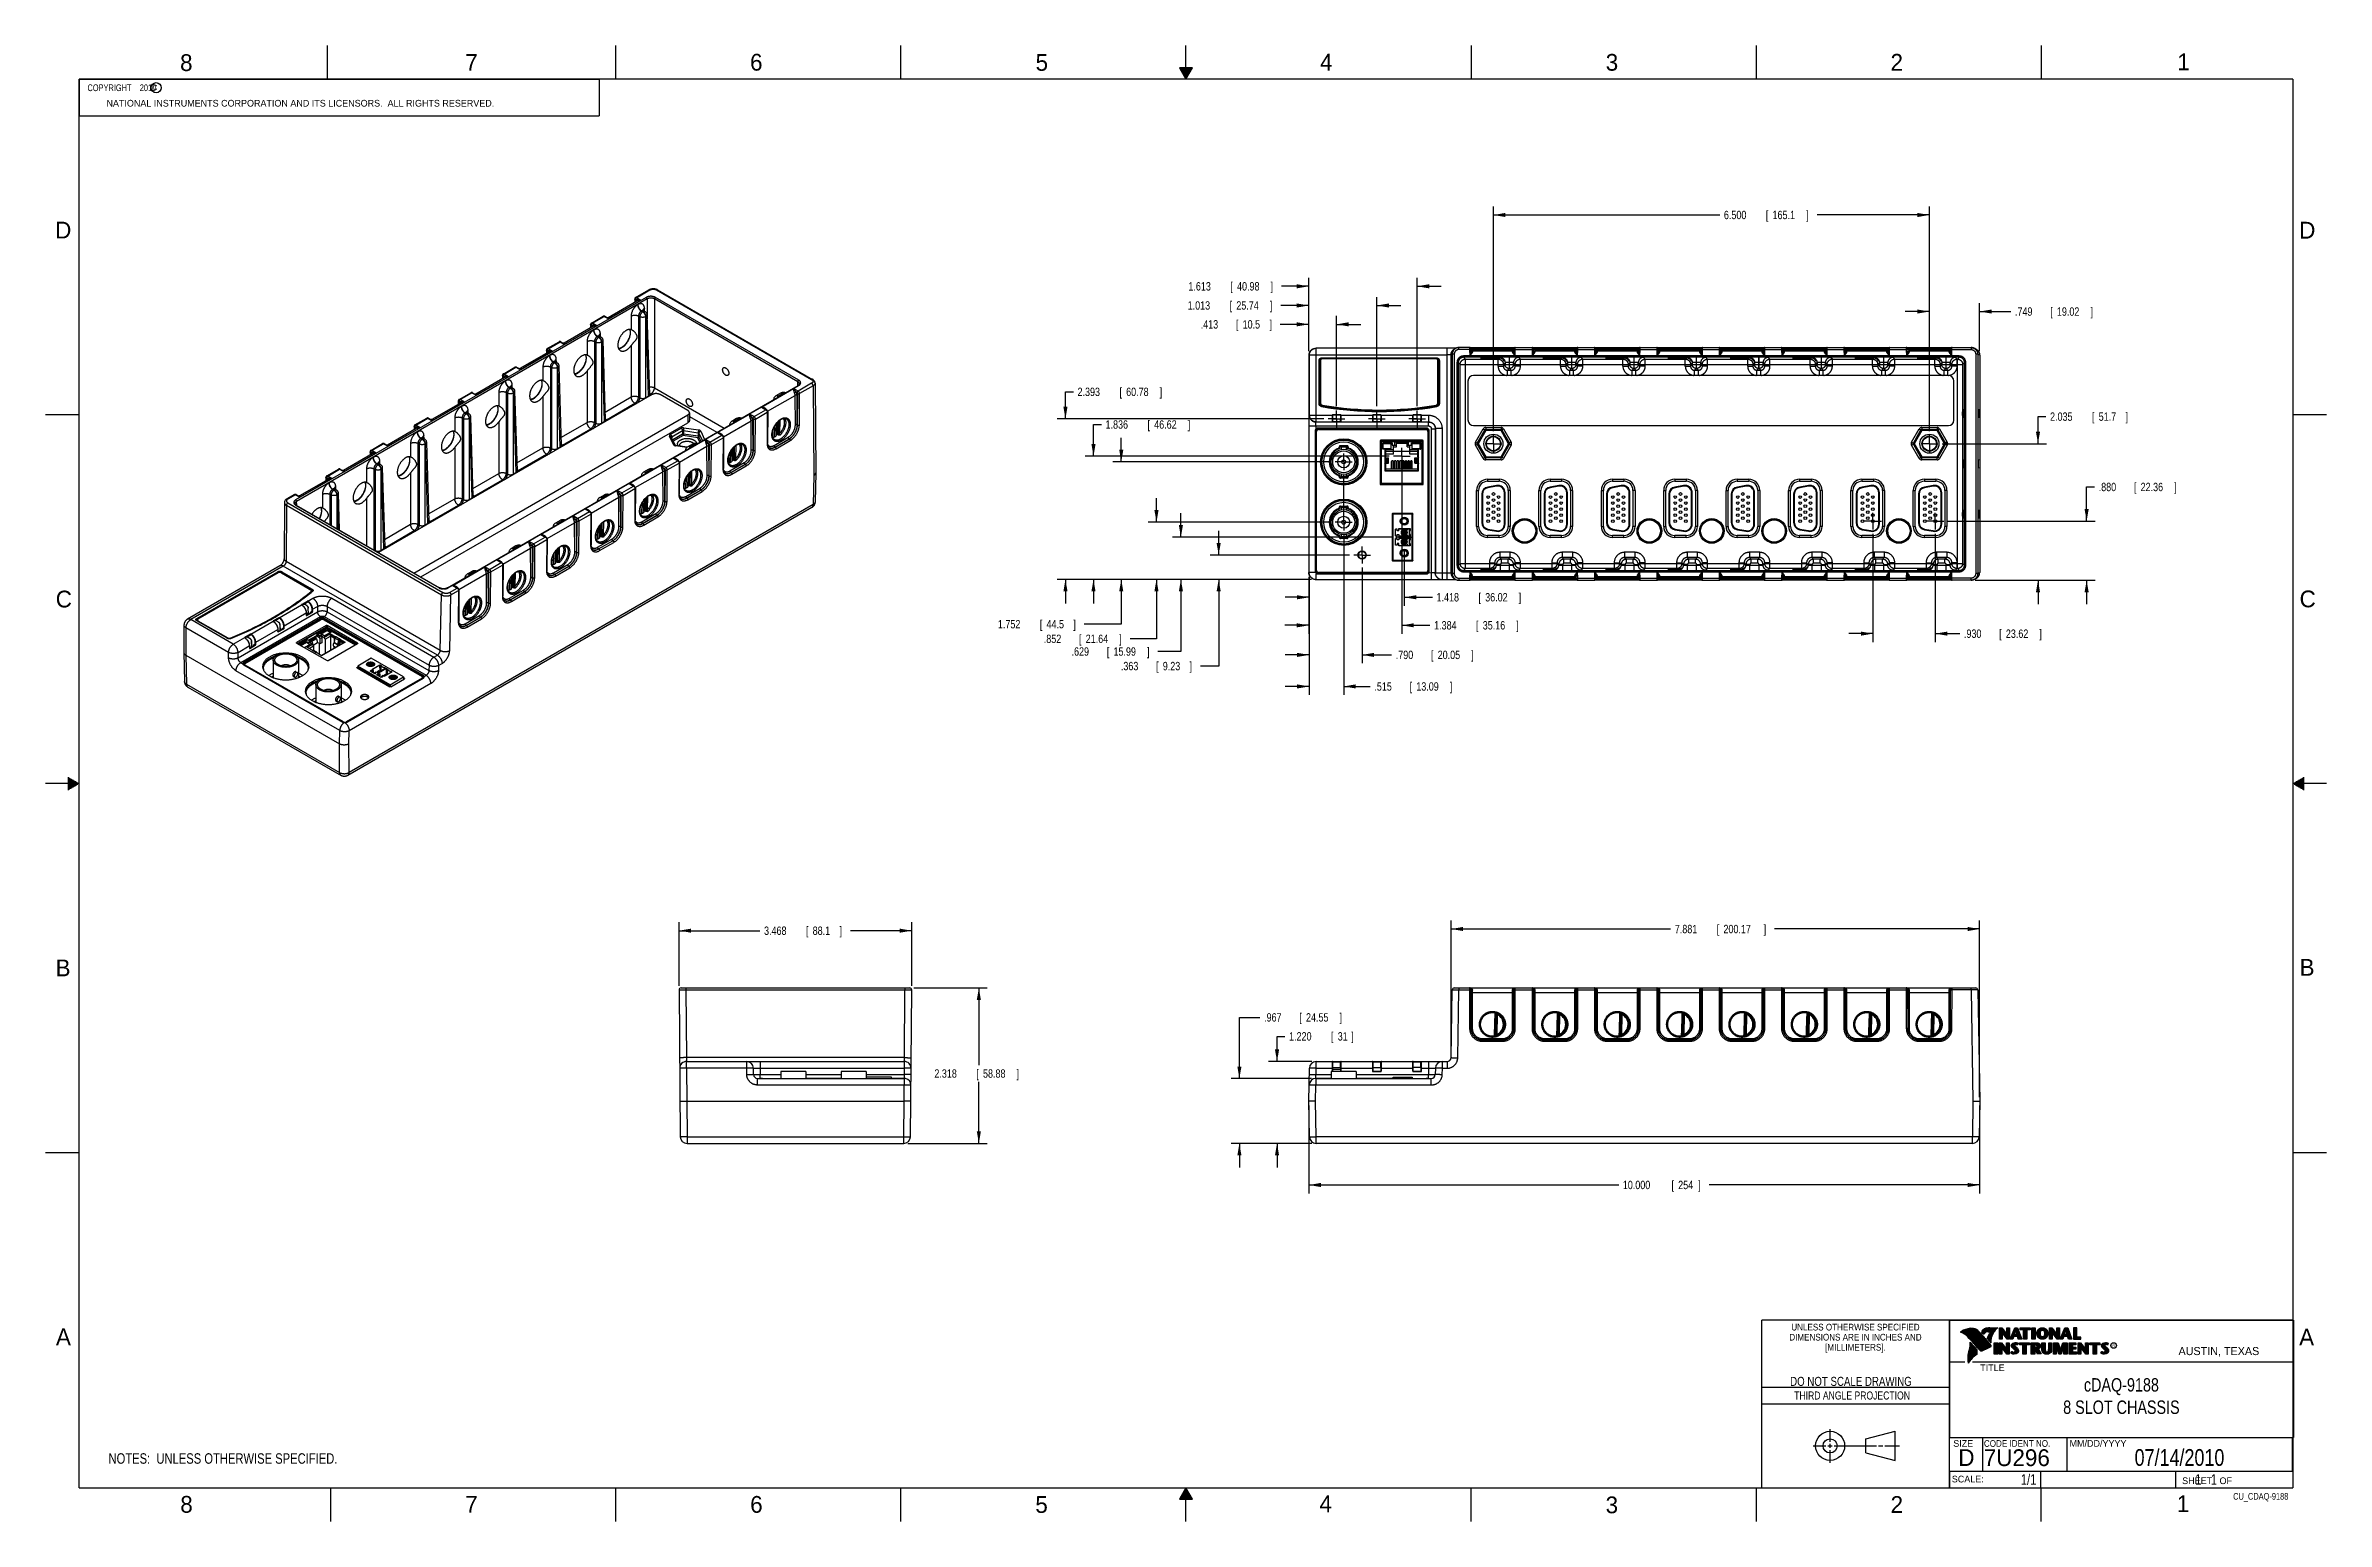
# Model space of a CAD drawing. Header units: inches. Extents: x 0 to 34, y 0 to 22.
import ezdxf
from ezdxf.enums import TextEntityAlignment as Align

# ---------------------------------------------------------------- set-up
doc = ezdxf.new("R2010")
doc.units = ezdxf.units.IN
doc.header["$LTSCALE"] = 1.87
doc.header["$MEASUREMENT"] = 0
doc.linetypes.add('CENTER', pattern=[0.6, 0.375, -0.075, 0.075, -0.075])
doc.layers.get('0').update_dxf_attribs({"linetype": 'CONTINUOUS'})
for name, color, linetype in [('DEFAULT_1', 7, 'CENTER'), ('DETAIL', 7, 'CONTINUOUS'), ('DIMENSIONS', 7, 'CONTINUOUS')]:
    doc.layers.add(name, color=color, linetype=linetype)
doc.styles.get("Standard").update_dxf_attribs({"font": 'txt', "width": 0.8})
doc.dimstyles.new('DIMSTYLE_1', dxfattribs={"dimtxt": 0.125, "dimasz": 0.18, "dimexe": 0.18, "dimexo": 0.0625, "dimgap": 0.09, "dimtad": 0, "dimtih": 1, "dimtoh": 1, "dimdec": 3, "dimzin": 4, "dimdsep": 46, "dimtxsty": 'STANDARD', "dimblk": '_FILLED', "dimblk1": '_FILLED', "dimblk2": '_FILLED', "dimcen": 0.09, "dimadec": 0, "dimazin": 0, "dimtp": 0.01, "dimtm": 0.01, "dimtfac": 1, "dimtdec": 3, "dimtofl": 0, "dimtmove": 0, "dimatfit": 3, "dimldrblk": '_FILLED', "dimfxl": 1, "dimtolj": 1, "dimtzin": 4, "dimarcsym": 0})

msp = doc.modelspace()

# ---------------------------------------------------------------- texts
at = {"color": 2, "linetype": 'CONTINUOUS'}
for s, height, p in [('8', 0.25, (2.0046, 21.6213)), ('7', 0.25, (6.2556, 21.6243)), ('6', 0.25, (10.5012, 21.6272)), ('5', 0.25, (14.7577, 21.6247)), ('4', 0.25, (18.9977, 21.6277)), ('3', 0.25, (23.257, 21.6259)), ('2', 0.25, (27.5025, 21.6262)), ('1', 0.25, (31.7781, 21.6326)), ('NATIONAL INSTRUMENTS CORPORATION AND ITS LICENSORS.  ALL RIGHTS RESERVED.', 0.1, (0.9071, 21.0911)), ('c', 0.1, (1.599, 21.3388)), ('D', 0.25, (0.1424, 19.125)), ('D', 0.25, (33.5947, 19.1236)), ('C', 0.25, (0.1508, 13.6246)), ('C', 0.25, (33.6004, 13.6267)), ('B', 0.25, (0.1484, 8.1257)), ('B', 0.25, (33.6006, 8.1345)), ('A', 0.25, (0.1541, 2.6261)), ('A', 0.25, (33.5939, 2.6228)), ('R', 0.042, (30.8076, 2.5994)), ('AUSTIN, TEXAS', 0.12, (31.7957, 2.479)), ('TITLE', 0.1, (28.8397, 2.2397)), ('SIZE', 0.1, (28.4379, 1.1118)), ('MM/DD/YYYY', 0.1, (30.1721, 1.1121)), ('SCALE:', 0.1, (28.4164, 0.5806)), ('8', 0.25, (2.0074, 0.1291)), ('7', 0.25, (6.2553, 0.1287)), ('6', 0.25, (10.5033, 0.1284)), ('5', 0.25, (14.754, 0.1262)), ('4', 0.25, (18.9884, 0.1369)), ('3', 0.25, (23.2555, 0.121)), ('2', 0.25, (27.5035, 0.1263)), ('1', 0.25, (31.7706, 0.139)), ('SHEET   OF', 0.1, (31.8499, 0.5557))]:
    msp.add_text(s, height=height, dxfattribs=at).set_placement(p)
for s, height, width, p in [('DIMENSIONS ARE IN INCHES AND', 0.1, 0.9, (26.9799, 2.6959)), ('UNLESS OTHERWISE SPECIFIED', 0.1, 0.9, (26.9799, 2.8459)), ('[MILLIMETERS].', 0.1, 0.9, (26.9799, 2.5459)), ('THIRD ANGLE PROJECTION', 0.12, 0.8, (26.9296, 1.8168))]:
    msp.add_text(s, height=height, dxfattribs=dict(at, width=width)).set_placement(p, align=Align.CENTER)
at = {"color": 7, "linetype": 'CONTINUOUS', "width": 0.8}
for s, height, p in [('DO NOT SCALE DRAWING', 0.135, (26.9127, 2.0199)), ('07/14/2010', 0.25, (31.81, 0.828))]:
    msp.add_text(s, height=height, dxfattribs=at).set_placement(p, align=Align.CENTER)
at = {"color": 7, "linetype": 'CONTINUOUS'}
for s, p in [('D  ', (28.5128, 0.8264)), ('7U296', (28.8928, 0.8245))]:
    msp.add_text(s, height=0.25, dxfattribs=at).set_placement(p)
at = {"color": 2, "linetype": 'CONTINUOUS', "width": 0.9}
msp.add_text('CODE IDENT NO.', height=0.1, dxfattribs=at).set_placement((28.8949, 1.1115))
at = {"color": 7, "linetype": 'CONTINUOUS', "width": 0.8}
msp.add_text('1/1', height=0.15625, dxfattribs=at).set_placement((29.677, 0.5469), align=Align.RIGHT)
at = {"color": 2, "linetype": 'CONTINUOUS', "width": 0.8}
msp.add_text('CU_CDAQ-9188', height=0.1, dxfattribs=at).set_placement((33.4328, 0.3236), align=Align.RIGHT)
at = {"color": 2, "linetype": 'CONTINUOUS', "insert": (0.5625, 21.4219), "char_height": 0.1, "width": 1.52, "attachment_point": 1}
msp.add_mtext('  COPYRIGHT    2010', dxfattribs=at)
at = {"color": 7, "linetype": 'CONTINUOUS'}
for s, insert, char_height, width, attachment_point in [('cDAQ-9188\\P8 SLOT CHASSIS\\P ', (30.9443, 2.1353), 0.2, 2.24, 2), ('     1   1', (31.8125, 0.7031), 0.15625, 1.25, 1)]:
    msp.add_mtext(s, dxfattribs=dict(at, insert=insert, char_height=char_height, width=width, attachment_point=attachment_point))

# ---------------------------------------------------------------- blocks, each defined once
blk = doc.blocks.new('_FILLED')
at = {"color": 0, "linetype": 'BYBLOCK'}
blk.add_solid([(0, 0), (-1, 0.17), (-1, -0.17)], dxfattribs=at)
blk = doc.blocks.new('*D0')
at = {"layer": 'DIMENSIONS', "color": 2, "linetype": 'CONTINUOUS'}
for p, q in [((9.443, 7.985), (9.443, 8.931)), ((12.911, 7.985), (12.911, 8.931)), ((9.443, 8.806), (10.647, 8.806)), ((12.911, 8.806), (11.997, 8.806))]:
    blk.add_line(p, q, dxfattribs=at)
at = {"layer": 'DIMENSIONS', "color": 2, "linetype": 'CONTINUOUS', "xscale": 0.18, "yscale": 0.18, "zscale": 0.18, "rotation": 180}
blk.add_blockref('_FILLED', (9.443, 8.806), dxfattribs=at)
at = {"layer": 'DIMENSIONS', "color": 2, "linetype": 'CONTINUOUS', "xscale": 0.18, "yscale": 0.18, "zscale": 0.18}
blk.add_blockref('_FILLED', (12.911, 8.806), dxfattribs=at)
at = {"layer": 'DIMENSIONS', "color": 2, "linetype": 'CONTINUOUS', "width": 0.8}
for s, p in [('3.468', (10.71, 8.743)), ('[', (11.335, 8.743)), ('88.1', (11.435, 8.743)), (']', (11.835, 8.743))]:
    blk.add_text(s, height=0.125, dxfattribs=at).set_placement(p)
blk = doc.blocks.new('*D1')
at = {"layer": 'DIMENSIONS', "color": 2, "linetype": 'CONTINUOUS'}
for p, q in [((12.944, 7.953), (14.037, 7.953)), ((13.912, 7.953), (13.912, 6.802)), ((13.912, 5.635), (13.912, 6.552)), ((12.854, 5.635), (14.037, 5.635))]:
    blk.add_line(p, q, dxfattribs=at)
at = {"layer": 'DIMENSIONS', "color": 2, "linetype": 'CONTINUOUS', "xscale": 0.18, "yscale": 0.18, "zscale": 0.18}
for p, rotation in [((13.912, 7.953), 90), ((13.912, 5.635), 270)]:
    blk.add_blockref('_FILLED', p, dxfattribs=dict(at, rotation=rotation))
at = {"layer": 'DIMENSIONS', "color": 2, "linetype": 'CONTINUOUS', "width": 0.8}
for s, p in [('2.318', (13.249, 6.614)), ('[', (13.874, 6.614)), ('58.88', (13.974, 6.614)), (']', (14.474, 6.614))]:
    blk.add_text(s, height=0.125, dxfattribs=at).set_placement(p)
blk = doc.blocks.new('*D2')
at = {"layer": 'DIMENSIONS', "color": 2, "linetype": 'CONTINUOUS'}
for p, q in [((18.357, 6.855), (18.357, 7.23)), ((18.357, 7.23), (18.475, 7.23)), ((18.878, 6.855), (18.232, 6.855)), ((18.878, 5.635), (18.232, 5.635)), ((18.357, 5.635), (18.357, 5.275))]:
    blk.add_line(p, q, dxfattribs=at)
at = {"layer": 'DIMENSIONS', "color": 2, "linetype": 'CONTINUOUS', "xscale": 0.18, "yscale": 0.18, "zscale": 0.18}
for p, rotation in [((18.357, 6.855), 270), ((18.357, 5.635), 90)]:
    blk.add_blockref('_FILLED', p, dxfattribs=dict(at, rotation=rotation))
at = {"layer": 'DIMENSIONS', "color": 2, "linetype": 'CONTINUOUS', "width": 0.8}
for s, p in [('1.220', (18.537, 7.168)), ('[', (19.162, 7.168)), ('31', (19.262, 7.168)), (']', (19.462, 7.168))]:
    blk.add_text(s, height=0.125, dxfattribs=at).set_placement(p)
blk = doc.blocks.new('*D3')
at = {"layer": 'DIMENSIONS', "color": 2, "linetype": 'CONTINUOUS'}
for p, q in [((17.796, 6.601), (17.796, 7.514)), ((17.796, 7.514), (18.102, 7.514)), ((18.873, 6.601), (17.671, 6.601)), ((18.878, 5.635), (17.671, 5.635)), ((17.796, 5.635), (17.796, 5.275))]:
    blk.add_line(p, q, dxfattribs=at)
at = {"layer": 'DIMENSIONS', "color": 2, "linetype": 'CONTINUOUS', "xscale": 0.18, "yscale": 0.18, "zscale": 0.18}
for p, rotation in [((17.796, 6.601), 270), ((17.796, 5.635), 90)]:
    blk.add_blockref('_FILLED', p, dxfattribs=dict(at, rotation=rotation))
at = {"layer": 'DIMENSIONS', "color": 2, "linetype": 'CONTINUOUS', "width": 0.8}
for s, p in [('.967', (18.164, 7.451)), ('[', (18.689, 7.451)), ('24.55', (18.789, 7.451)), (']', (19.289, 7.451))]:
    blk.add_text(s, height=0.125, dxfattribs=at).set_placement(p)
blk = doc.blocks.new('*D4')
at = {"layer": 'DIMENSIONS', "color": 2, "linetype": 'CONTINUOUS'}
for p, q in [((18.831, 6.201), (18.831, 4.89)), ((28.831, 6.201), (28.831, 4.89)), ((18.831, 5.015), (23.45, 5.015)), ((28.831, 5.015), (24.8, 5.015))]:
    blk.add_line(p, q, dxfattribs=at)
at = {"layer": 'DIMENSIONS', "color": 2, "linetype": 'CONTINUOUS', "xscale": 0.18, "yscale": 0.18, "zscale": 0.18, "rotation": 180}
blk.add_blockref('_FILLED', (18.831, 5.015), dxfattribs=at)
at = {"layer": 'DIMENSIONS', "color": 2, "linetype": 'CONTINUOUS', "xscale": 0.18, "yscale": 0.18, "zscale": 0.18}
blk.add_blockref('_FILLED', (28.831, 5.015), dxfattribs=at)
at = {"layer": 'DIMENSIONS', "color": 2, "linetype": 'CONTINUOUS', "width": 0.8}
for s, p in [('10.000', (23.512, 4.953)), ('[', (24.237, 4.953)), ('254', (24.337, 4.953)), (']', (24.637, 4.953))]:
    blk.add_text(s, height=0.125, dxfattribs=at).set_placement(p)
blk = doc.blocks.new('*D5')
at = {"layer": 'DIMENSIONS', "color": 2, "linetype": 'CONTINUOUS'}
for p, q in [((21.582, 16.253), (21.582, 19.6)), ((21.582, 19.475), (24.957, 19.475)), ((28.082, 19.475), (26.407, 19.475)), ((28.082, 16.253), (28.082, 19.6))]:
    blk.add_line(p, q, dxfattribs=at)
at = {"layer": 'DIMENSIONS', "color": 2, "linetype": 'CONTINUOUS', "xscale": 0.18, "yscale": 0.18, "zscale": 0.18, "rotation": 180}
blk.add_blockref('_FILLED', (21.582, 19.475), dxfattribs=at)
at = {"layer": 'DIMENSIONS', "color": 2, "linetype": 'CONTINUOUS', "xscale": 0.18, "yscale": 0.18, "zscale": 0.18}
blk.add_blockref('_FILLED', (28.082, 19.475), dxfattribs=at)
at = {"layer": 'DIMENSIONS', "color": 2, "linetype": 'CONTINUOUS', "width": 0.8}
for s, p in [('6.500', (25.019, 19.413)), ('[', (25.644, 19.413)), ('165.1', (25.744, 19.413)), (']', (26.244, 19.413))]:
    blk.add_text(s, height=0.125, dxfattribs=at).set_placement(p)
blk = doc.blocks.new('*D6')
at = {"layer": 'DIMENSIONS', "color": 2, "linetype": 'CONTINUOUS'}
for p, q in [((28.082, 18.036), (27.722, 18.036)), ((28.082, 16.253), (28.082, 18.161)), ((28.831, 17.447), (28.831, 18.161)), ((28.831, 18.036), (29.295, 18.036))]:
    blk.add_line(p, q, dxfattribs=at)
at = {"layer": 'DIMENSIONS', "color": 2, "linetype": 'CONTINUOUS', "xscale": 0.18, "yscale": 0.18, "zscale": 0.18}
blk.add_blockref('_FILLED', (28.082, 18.036), dxfattribs=at)
at = {"layer": 'DIMENSIONS', "color": 2, "linetype": 'CONTINUOUS', "xscale": 0.18, "yscale": 0.18, "zscale": 0.18, "rotation": 180}
blk.add_blockref('_FILLED', (28.831, 18.036), dxfattribs=at)
at = {"layer": 'DIMENSIONS', "color": 2, "linetype": 'CONTINUOUS', "width": 0.8}
for s, p in [('.749', (29.358, 17.973)), ('[', (29.883, 17.973)), ('19.02', (29.983, 17.973)), (']', (30.483, 17.973))]:
    blk.add_text(s, height=0.125, dxfattribs=at).set_placement(p)
blk = doc.blocks.new('*D7')
at = {"layer": 'DIMENSIONS', "color": 2, "linetype": 'CONTINUOUS'}
for p, q in [((29.701, 16.066), (29.701, 16.469)), ((29.701, 16.469), (29.819, 16.469)), ((28.27, 16.066), (29.826, 16.066)), ((28.765, 14.031), (29.826, 14.031)), ((29.701, 14.031), (29.701, 13.671))]:
    blk.add_line(p, q, dxfattribs=at)
at = {"layer": 'DIMENSIONS', "color": 2, "linetype": 'CONTINUOUS', "xscale": 0.18, "yscale": 0.18, "zscale": 0.18}
for p, rotation in [((29.701, 16.066), 270), ((29.701, 14.031), 90)]:
    blk.add_blockref('_FILLED', p, dxfattribs=dict(at, rotation=rotation))
at = {"layer": 'DIMENSIONS', "color": 2, "linetype": 'CONTINUOUS', "width": 0.8}
for s, p in [('2.035', (29.881, 16.407)), ('[', (30.506, 16.407)), ('51.7', (30.606, 16.407)), (']', (31.006, 16.407))]:
    blk.add_text(s, height=0.125, dxfattribs=at).set_placement(p)
blk = doc.blocks.new('*D8')
at = {"layer": 'DIMENSIONS', "color": 2, "linetype": 'CONTINUOUS'}
for p, q in [((30.426, 14.911), (30.426, 15.421)), ((30.426, 15.421), (30.543, 15.421)), ((28.358, 14.911), (30.551, 14.911)), ((28.765, 14.031), (30.551, 14.031)), ((30.426, 14.031), (30.426, 13.671))]:
    blk.add_line(p, q, dxfattribs=at)
at = {"layer": 'DIMENSIONS', "color": 2, "linetype": 'CONTINUOUS', "xscale": 0.18, "yscale": 0.18, "zscale": 0.18}
for p, rotation in [((30.426, 14.911), 270), ((30.426, 14.031), 90)]:
    blk.add_blockref('_FILLED', p, dxfattribs=dict(at, rotation=rotation))
at = {"layer": 'DIMENSIONS', "color": 2, "linetype": 'CONTINUOUS', "width": 0.8}
for s, p in [('.880', (30.606, 15.358)), ('[', (31.131, 15.358)), ('22.36', (31.231, 15.358)), (']', (31.731, 15.358))]:
    blk.add_text(s, height=0.125, dxfattribs=at).set_placement(p)
blk = doc.blocks.new('*D9')
at = {"layer": 'DIMENSIONS', "color": 2, "linetype": 'CONTINUOUS'}
for p, q in [((27.24, 14.723), (27.24, 13.109)), ((28.17, 14.723), (28.17, 13.109)), ((27.24, 13.234), (26.88, 13.234)), ((28.17, 13.234), (28.534, 13.234))]:
    blk.add_line(p, q, dxfattribs=at)
at = {"layer": 'DIMENSIONS', "color": 2, "linetype": 'CONTINUOUS', "xscale": 0.18, "yscale": 0.18, "zscale": 0.18}
blk.add_blockref('_FILLED', (27.24, 13.234), dxfattribs=at)
at = {"layer": 'DIMENSIONS', "color": 2, "linetype": 'CONTINUOUS', "xscale": 0.18, "yscale": 0.18, "zscale": 0.18, "rotation": 180}
blk.add_blockref('_FILLED', (28.17, 13.234), dxfattribs=at)
at = {"layer": 'DIMENSIONS', "color": 2, "linetype": 'CONTINUOUS', "width": 0.8}
for s, p in [('.930', (28.597, 13.171)), ('[', (29.122, 13.171)), ('23.62', (29.222, 13.171)), (']', (29.722, 13.171))]:
    blk.add_text(s, height=0.125, dxfattribs=at).set_placement(p)
blk = doc.blocks.new('*D10')
at = {"layer": 'DIMENSIONS', "color": 2, "linetype": 'CONTINUOUS'}
for p, q in [((17.487, 14.406), (17.487, 14.766)), ((19.438, 14.406), (17.362, 14.406)), ((18.873, 14.043), (17.362, 14.043)), ((17.487, 14.043), (17.487, 12.751)), ((17.487, 12.751), (17.216, 12.751))]:
    blk.add_line(p, q, dxfattribs=at)
at = {"layer": 'DIMENSIONS', "color": 2, "linetype": 'CONTINUOUS', "xscale": 0.18, "yscale": 0.18, "zscale": 0.18}
for p, rotation in [((17.487, 14.406), 270), ((17.487, 14.043), 90)]:
    blk.add_blockref('_FILLED', p, dxfattribs=dict(at, rotation=rotation))
at = {"layer": 'DIMENSIONS', "color": 2, "linetype": 'CONTINUOUS', "width": 0.8}
for s, p in [('.363', (16.029, 12.688)), ('[', (16.554, 12.688)), ('9.23', (16.654, 12.688)), (']', (17.054, 12.688))]:
    blk.add_text(s, height=0.125, dxfattribs=at).set_placement(p)
blk = doc.blocks.new('*D11')
at = {"layer": 'DIMENSIONS', "color": 2, "linetype": 'CONTINUOUS'}
for p, q in [((16.924, 14.672), (16.924, 15.032)), ((20.066, 14.672), (16.799, 14.672)), ((18.873, 14.043), (16.799, 14.043)), ((16.924, 14.043), (16.924, 12.967)), ((16.924, 12.967), (16.582, 12.967))]:
    blk.add_line(p, q, dxfattribs=at)
at = {"layer": 'DIMENSIONS', "color": 2, "linetype": 'CONTINUOUS', "xscale": 0.18, "yscale": 0.18, "zscale": 0.18}
for p, rotation in [((16.924, 14.672), 270), ((16.924, 14.043), 90)]:
    blk.add_blockref('_FILLED', p, dxfattribs=dict(at, rotation=rotation))
at = {"layer": 'DIMENSIONS', "color": 2, "linetype": 'CONTINUOUS', "width": 0.8}
for s, p in [('.629', (15.294, 12.905)), ('[', (15.819, 12.905)), ('15.99', (15.919, 12.905)), (']', (16.419, 12.905))]:
    blk.add_text(s, height=0.125, dxfattribs=at).set_placement(p)
blk = doc.blocks.new('*D12')
at = {"layer": 'DIMENSIONS', "color": 2, "linetype": 'CONTINUOUS'}
for p, q in [((16.56, 14.895), (16.56, 15.255)), ((19.163, 14.895), (16.435, 14.895)), ((18.873, 14.043), (16.435, 14.043)), ((16.56, 14.043), (16.56, 13.156)), ((16.56, 13.156), (16.167, 13.156))]:
    blk.add_line(p, q, dxfattribs=at)
at = {"layer": 'DIMENSIONS', "color": 2, "linetype": 'CONTINUOUS', "xscale": 0.18, "yscale": 0.18, "zscale": 0.18}
for p, rotation in [((16.56, 14.895), 270), ((16.56, 14.043), 90)]:
    blk.add_blockref('_FILLED', p, dxfattribs=dict(at, rotation=rotation))
at = {"layer": 'DIMENSIONS', "color": 2, "linetype": 'CONTINUOUS', "width": 0.8}
for s, p in [('.852', (14.88, 13.094)), ('[', (15.405, 13.094)), ('21.64', (15.505, 13.094)), (']', (16.005, 13.094))]:
    blk.add_text(s, height=0.125, dxfattribs=at).set_placement(p)
blk = doc.blocks.new('*D13')
at = {"layer": 'DIMENSIONS', "color": 2, "linetype": 'CONTINUOUS'}
for p, q in [((16.035, 15.795), (16.035, 16.155)), ((19.163, 15.795), (15.91, 15.795)), ((18.873, 14.043), (15.91, 14.043)), ((16.035, 14.043), (16.035, 13.376)), ((16.035, 13.376), (15.484, 13.376))]:
    blk.add_line(p, q, dxfattribs=at)
at = {"layer": 'DIMENSIONS', "color": 2, "linetype": 'CONTINUOUS', "xscale": 0.18, "yscale": 0.18, "zscale": 0.18}
for p, rotation in [((16.035, 15.795), 270), ((16.035, 14.043), 90)]:
    blk.add_blockref('_FILLED', p, dxfattribs=dict(at, rotation=rotation))
at = {"layer": 'DIMENSIONS', "color": 2, "linetype": 'CONTINUOUS', "width": 0.8}
for s, p in [('1.752', (14.196, 13.313)), ('[', (14.821, 13.313)), ('44.5', (14.921, 13.313)), (']', (15.321, 13.313))]:
    blk.add_text(s, height=0.125, dxfattribs=at).set_placement(p)
blk = doc.blocks.new('*D14')
at = {"layer": 'DIMENSIONS', "color": 2, "linetype": 'CONTINUOUS'}
for p, q in [((15.621, 15.879), (15.621, 16.351)), ((15.621, 16.351), (15.738, 16.351)), ((20.028, 15.879), (15.496, 15.879)), ((18.873, 14.043), (15.496, 14.043)), ((15.621, 14.043), (15.621, 13.683))]:
    blk.add_line(p, q, dxfattribs=at)
at = {"layer": 'DIMENSIONS', "color": 2, "linetype": 'CONTINUOUS', "xscale": 0.18, "yscale": 0.18, "zscale": 0.18}
for p, rotation in [((15.621, 15.879), 270), ((15.621, 14.043), 90)]:
    blk.add_blockref('_FILLED', p, dxfattribs=dict(at, rotation=rotation))
at = {"layer": 'DIMENSIONS', "color": 2, "linetype": 'CONTINUOUS', "width": 0.8}
for s, p in [('1.836', (15.801, 16.289)), ('[', (16.426, 16.289)), ('46.62', (16.526, 16.289)), (']', (17.026, 16.289))]:
    blk.add_text(s, height=0.125, dxfattribs=at).set_placement(p)
blk = doc.blocks.new('*D15')
at = {"layer": 'DIMENSIONS', "color": 2, "linetype": 'CONTINUOUS'}
for p, q in [((19.351, 14.707), (19.351, 12.322)), ((18.836, 14.08), (18.836, 12.322)), ((18.836, 12.447), (18.476, 12.447)), ((19.351, 12.447), (19.746, 12.447))]:
    blk.add_line(p, q, dxfattribs=at)
at = {"layer": 'DIMENSIONS', "color": 2, "linetype": 'CONTINUOUS', "xscale": 0.18, "yscale": 0.18, "zscale": 0.18}
blk.add_blockref('_FILLED', (18.836, 12.447), dxfattribs=at)
at = {"layer": 'DIMENSIONS', "color": 2, "linetype": 'CONTINUOUS', "xscale": 0.18, "yscale": 0.18, "zscale": 0.18, "rotation": 180}
blk.add_blockref('_FILLED', (19.351, 12.447), dxfattribs=at)
at = {"layer": 'DIMENSIONS', "color": 2, "linetype": 'CONTINUOUS', "width": 0.8}
for s, p in [('.515', (19.808, 12.384)), ('[', (20.333, 12.384)), ('13.09', (20.433, 12.384)), (']', (20.933, 12.384))]:
    blk.add_text(s, height=0.125, dxfattribs=at).set_placement(p)
blk = doc.blocks.new('*D16')
at = {"layer": 'DIMENSIONS', "color": 2, "linetype": 'CONTINUOUS'}
for p, q in [((18.836, 14.08), (18.836, 12.792)), ((19.625, 14.219), (19.625, 12.792)), ((18.836, 12.917), (18.476, 12.917)), ((19.625, 12.917), (20.065, 12.917))]:
    blk.add_line(p, q, dxfattribs=at)
at = {"layer": 'DIMENSIONS', "color": 2, "linetype": 'CONTINUOUS', "xscale": 0.18, "yscale": 0.18, "zscale": 0.18}
blk.add_blockref('_FILLED', (18.836, 12.917), dxfattribs=at)
at = {"layer": 'DIMENSIONS', "color": 2, "linetype": 'CONTINUOUS', "xscale": 0.18, "yscale": 0.18, "zscale": 0.18, "rotation": 180}
blk.add_blockref('_FILLED', (19.625, 12.917), dxfattribs=at)
at = {"layer": 'DIMENSIONS', "color": 2, "linetype": 'CONTINUOUS', "width": 0.8}
for s, p in [('.790', (20.127, 12.855)), ('[', (20.652, 12.855)), ('20.05', (20.752, 12.855)), (']', (21.252, 12.855))]:
    blk.add_text(s, height=0.125, dxfattribs=at).set_placement(p)
blk = doc.blocks.new('*D17')
at = {"layer": 'DIMENSIONS', "color": 2, "linetype": 'CONTINUOUS'}
for p, q in [((20.254, 14.485), (20.254, 13.651)), ((18.836, 14.08), (18.836, 13.651)), ((18.836, 13.776), (18.476, 13.776)), ((20.254, 13.776), (20.673, 13.776))]:
    blk.add_line(p, q, dxfattribs=at)
at = {"layer": 'DIMENSIONS', "color": 2, "linetype": 'CONTINUOUS', "xscale": 0.18, "yscale": 0.18, "zscale": 0.18}
blk.add_blockref('_FILLED', (18.836, 13.776), dxfattribs=at)
at = {"layer": 'DIMENSIONS', "color": 2, "linetype": 'CONTINUOUS', "xscale": 0.18, "yscale": 0.18, "zscale": 0.18, "rotation": 180}
blk.add_blockref('_FILLED', (20.254, 13.776), dxfattribs=at)
at = {"layer": 'DIMENSIONS', "color": 2, "linetype": 'CONTINUOUS', "width": 0.8}
for s, p in [('1.418', (20.735, 13.714)), ('[', (21.36, 13.714)), ('36.02', (21.46, 13.714)), (']', (21.96, 13.714))]:
    blk.add_text(s, height=0.125, dxfattribs=at).set_placement(p)
blk = doc.blocks.new('*D18')
at = {"layer": 'DIMENSIONS', "color": 2, "linetype": 'CONTINUOUS'}
for p, q in [((20.216, 15.691), (20.216, 13.233)), ((18.831, 14.083), (18.831, 13.233)), ((18.831, 13.358), (18.471, 13.358)), ((20.216, 13.358), (20.636, 13.358))]:
    blk.add_line(p, q, dxfattribs=at)
at = {"layer": 'DIMENSIONS', "color": 2, "linetype": 'CONTINUOUS', "xscale": 0.18, "yscale": 0.18, "zscale": 0.18}
blk.add_blockref('_FILLED', (18.831, 13.358), dxfattribs=at)
at = {"layer": 'DIMENSIONS', "color": 2, "linetype": 'CONTINUOUS', "xscale": 0.18, "yscale": 0.18, "zscale": 0.18, "rotation": 180}
blk.add_blockref('_FILLED', (20.216, 13.358), dxfattribs=at)
at = {"layer": 'DIMENSIONS', "color": 2, "linetype": 'CONTINUOUS', "width": 0.8}
for s, p in [('1.384', (20.699, 13.296)), ('[', (21.324, 13.296)), ('35.16', (21.424, 13.296)), (']', (21.924, 13.296))]:
    blk.add_text(s, height=0.125, dxfattribs=at).set_placement(p)
blk = doc.blocks.new('*D19')
at = {"layer": 'DIMENSIONS', "color": 2, "linetype": 'CONTINUOUS'}
for p, q in [((15.203, 16.436), (15.203, 16.839)), ((15.203, 16.839), (15.321, 16.839)), ((19.057, 16.436), (15.078, 16.436)), ((18.873, 14.043), (15.078, 14.043)), ((15.203, 14.043), (15.203, 13.683))]:
    blk.add_line(p, q, dxfattribs=at)
at = {"layer": 'DIMENSIONS', "color": 2, "linetype": 'CONTINUOUS', "xscale": 0.18, "yscale": 0.18, "zscale": 0.18}
for p, rotation in [((15.203, 16.436), 270), ((15.203, 14.043), 90)]:
    blk.add_blockref('_FILLED', p, dxfattribs=dict(at, rotation=rotation))
at = {"layer": 'DIMENSIONS', "color": 2, "linetype": 'CONTINUOUS', "width": 0.8}
for s, p in [('2.393', (15.383, 16.776)), ('[', (16.008, 16.776)), ('60.78', (16.108, 16.776)), (']', (16.608, 16.776))]:
    blk.add_text(s, height=0.125, dxfattribs=at).set_placement(p)
blk = doc.blocks.new('*D20')
at = {"layer": 'DIMENSIONS', "color": 2, "linetype": 'CONTINUOUS'}
for p, q in [((18.831, 17.845), (18.406, 17.845)), ((18.831, 17.447), (18.831, 17.97)), ((19.245, 16.624), (19.245, 17.97)), ((19.245, 17.845), (19.605, 17.845))]:
    blk.add_line(p, q, dxfattribs=at)
at = {"layer": 'DIMENSIONS', "color": 2, "linetype": 'CONTINUOUS', "xscale": 0.18, "yscale": 0.18, "zscale": 0.18}
blk.add_blockref('_FILLED', (18.831, 17.845), dxfattribs=at)
at = {"layer": 'DIMENSIONS', "color": 2, "linetype": 'CONTINUOUS', "xscale": 0.18, "yscale": 0.18, "zscale": 0.18, "rotation": 180}
blk.add_blockref('_FILLED', (19.245, 17.845), dxfattribs=at)
at = {"layer": 'DIMENSIONS', "color": 2, "linetype": 'CONTINUOUS', "width": 0.8}
for s, p in [('.413', (17.219, 17.782)), ('[', (17.744, 17.782)), ('10.5', (17.844, 17.782)), (']', (18.244, 17.782))]:
    blk.add_text(s, height=0.125, dxfattribs=at).set_placement(p)
blk = doc.blocks.new('*D21')
at = {"layer": 'DIMENSIONS', "color": 2, "linetype": 'CONTINUOUS'}
for p, q in [((18.831, 18.126), (18.412, 18.126)), ((18.831, 17.447), (18.831, 18.251)), ((19.845, 16.624), (19.845, 18.251)), ((19.845, 18.126), (20.205, 18.126))]:
    blk.add_line(p, q, dxfattribs=at)
at = {"layer": 'DIMENSIONS', "color": 2, "linetype": 'CONTINUOUS', "xscale": 0.18, "yscale": 0.18, "zscale": 0.18}
blk.add_blockref('_FILLED', (18.831, 18.126), dxfattribs=at)
at = {"layer": 'DIMENSIONS', "color": 2, "linetype": 'CONTINUOUS', "xscale": 0.18, "yscale": 0.18, "zscale": 0.18, "rotation": 180}
blk.add_blockref('_FILLED', (19.845, 18.126), dxfattribs=at)
at = {"layer": 'DIMENSIONS', "color": 2, "linetype": 'CONTINUOUS', "width": 0.8}
for s, p in [('1.013', (17.025, 18.064)), ('[', (17.65, 18.064)), ('25.74', (17.75, 18.064)), (']', (18.25, 18.064))]:
    blk.add_text(s, height=0.125, dxfattribs=at).set_placement(p)
blk = doc.blocks.new('*D22')
at = {"layer": 'DIMENSIONS', "color": 2, "linetype": 'CONTINUOUS'}
for p, q in [((18.831, 18.412), (18.423, 18.412)), ((18.831, 17.447), (18.831, 18.537)), ((20.445, 16.624), (20.445, 18.537)), ((20.445, 18.412), (20.805, 18.412))]:
    blk.add_line(p, q, dxfattribs=at)
at = {"layer": 'DIMENSIONS', "color": 2, "linetype": 'CONTINUOUS', "xscale": 0.18, "yscale": 0.18, "zscale": 0.18}
blk.add_blockref('_FILLED', (18.831, 18.412), dxfattribs=at)
at = {"layer": 'DIMENSIONS', "color": 2, "linetype": 'CONTINUOUS', "xscale": 0.18, "yscale": 0.18, "zscale": 0.18, "rotation": 180}
blk.add_blockref('_FILLED', (20.445, 18.412), dxfattribs=at)
at = {"layer": 'DIMENSIONS', "color": 2, "linetype": 'CONTINUOUS', "width": 0.8}
for s, p in [('1.613', (17.036, 18.349)), ('[', (17.661, 18.349)), ('40.98', (17.761, 18.349)), (']', (18.261, 18.349))]:
    blk.add_text(s, height=0.125, dxfattribs=at).set_placement(p)
blk = doc.blocks.new('*D23')
at = {"layer": 'DIMENSIONS', "color": 2, "linetype": 'CONTINUOUS'}
for p, q in [((20.951, 6.976), (20.951, 8.956)), ((28.831, 6.326), (28.831, 8.956)), ((20.951, 8.831), (24.225, 8.831)), ((28.831, 8.831), (25.775, 8.831))]:
    blk.add_line(p, q, dxfattribs=at)
at = {"layer": 'DIMENSIONS', "color": 2, "linetype": 'CONTINUOUS', "xscale": 0.18, "yscale": 0.18, "zscale": 0.18, "rotation": 180}
blk.add_blockref('_FILLED', (20.951, 8.831), dxfattribs=at)
at = {"layer": 'DIMENSIONS', "color": 2, "linetype": 'CONTINUOUS', "xscale": 0.18, "yscale": 0.18, "zscale": 0.18}
blk.add_blockref('_FILLED', (28.831, 8.831), dxfattribs=at)
at = {"layer": 'DIMENSIONS', "color": 2, "linetype": 'CONTINUOUS', "width": 0.8}
for s, p in [('7.881', (24.287, 8.768)), ('[', (24.912, 8.768)), ('200.17', (25.012, 8.768)), (']', (25.612, 8.768))]:
    blk.add_text(s, height=0.125, dxfattribs=at).set_placement(p)
blk = doc.blocks.new('NOTES_HEADER_BL0', base_point=(3.1215, 0.9375))
at = {"layer": 'DETAIL', "color": 2, "linetype": 'CONTINUOUS', "width": 0.8}
blk.add_text('NOTES:  UNLESS OTHERWISE SPECIFIED.', height=0.156, dxfattribs=at).set_placement((0.9375, 0.8595))

# ---------------------------------------------------------------- dimensions: what is measured, and where the dimension line sits
at = {"layer": 'DIMENSIONS', "color": 2, "linetype": 'CONTINUOUS'}
for base, p1, p2, picture, middle in [((28.0825, 19.4752), (21.5825, 16.2534), (28.0825, 16.2534), '*D5', (25.6819, 19.4752)), ((20.4449, 18.412), (18.8315, 17.4471), (20.4449, 16.6236), '*D22', (17.6984, 18.412)), ((19.8449, 18.1263), (18.8315, 17.4471), (19.8449, 16.6236), '*D21', (17.6875, 18.1263)), ((28.8315, 18.0358), (28.0825, 16.2534), (28.8315, 17.4471), '*D6', (29.9704, 18.0358)), ((19.2449, 17.8448), (18.8315, 17.4471), (19.2449, 16.6236), '*D20', (17.7814, 17.8448)), ((20.2159, 13.3583), (18.8315, 14.0825), (20.2159, 15.691), '*D18', (21.3615, 13.3583)), ((19.351, 12.447), (18.8357, 14.0805), (19.351, 14.7072), '*D15', (20.4208, 12.447)), ((20.254, 13.7763), (18.8357, 14.0805), (20.254, 14.4848), '*D17', (21.3979, 13.7763)), ((19.6253, 12.9174), (18.8357, 14.0805), (19.6253, 14.2187), '*D16', (20.74, 12.9174)), ((12.911, 8.8057), (9.4426, 7.9852), (12.911, 7.9852), '*D0', (11.3225, 8.8057)), ((28.8315, 8.8308), (20.9508, 6.976), (28.8315, 6.3265), '*D23', (24.9995, 8.8308)), ((28.8315, 5.0152), (18.8315, 6.2015), (28.8315, 6.2015), '*D4', (24.1249, 5.0152))]:
    dim = msp.add_linear_dim(base=base, p1=p1, p2=p2, dimstyle='DIMSTYLE_1', dxfattribs=at)
    dim.commit()
    dim.dimension.update_dxf_attribs({"geometry": picture, "text_midpoint": middle, "dimtype": 160})
for base, p1, p2, angle, picture, middle in [((15.2034, 16.4361), (18.8732, 14.043), (19.0574, 16.4361), 90, '*D19', (16.0459, 16.8387)), ((15.62063, 15.87852), (18.87319, 14.04296), (20.02841, 15.87852), 90, '*D14', (16.46313, 16.3512)), ((29.7011, 14.0306), (28.2701, 16.0658), (28.765, 14.0306), 270, '*D7', (30.4936, 16.4693)), ((16.0354, 15.7948), (18.8732, 14.043), (19.1634, 15.7948), 90, '*D13', (14.8088, 13.3759)), ((30.4258, 14.9108), (28.765, 14.0306), (28.3581, 14.9108), 90, '*D8', (31.2183, 15.421)), ((16.5601, 14.8948), (18.8732, 14.043), (19.1634, 14.8948), 90, '*D12', (15.492, 13.1561)), ((16.9237, 14.6724), (18.8732, 14.043), (20.0664, 14.6724), 90, '*D11', (15.9068, 12.967)), ((17.4867, 14.4063), (18.8732, 14.043), (19.4377, 14.4063), 90, '*D10', (16.5913, 12.7507)), ((27.2405, 13.2339), (28.1705, 14.7232), (27.2405, 14.7232), 180, '*D9', (29.2091, 13.2339)), ((13.9116, 7.953), (12.8545, 5.635), (12.9435, 7.953), 90, '*D1', (13.9116, 6.6767)), ((17.79625, 6.60149), (18.87824, 5.63496), (18.87319, 6.60149), 90, '*D3', (18.77685, 7.5139)), ((18.3575, 6.8554), (18.8782, 5.635), (18.8776, 6.8554), 90, '*D2', (19.05, 7.2302))]:
    dim = msp.add_linear_dim(base=base, p1=p1, p2=p2, angle=angle, dimstyle='DIMSTYLE_1', dxfattribs=at)
    dim.commit()
    dim.dimension.update_dxf_attribs({"geometry": picture, "text_midpoint": middle, "dimtype": 160})

# ---------------------------------------------------------------- linework, layer by layer
at = {"color": 2, "linetype": 'CONTINUOUS'}
for p, q in [((4.2, 21.5), (4.2, 22)), ((8.5, 21.5), (8.5, 22)), ((12.75, 21.5), (12.75, 22)), ((17, 21.5), (17, 22)), ((21.25, 22), (21.25, 21.5)), ((25.5, 22), (25.5, 21.5)), ((29.75, 22), (29.75, 21.5)), ((0.5, 21.5), (8.25, 21.5)), ((0.5, 21.5), (0.5, 20.9531)), ((8.25, 21.5), (8.25, 20.9531)), ((16.902, 21.6697), (17, 21.5)), ((17.098, 21.6697), (16.902, 21.6697)), ((16.9076, 21.66), (17.0924, 21.66)), ((16.9134, 21.65), (17.0866, 21.65)), ((16.9192, 21.64), (17.0808, 21.64)), ((16.925, 21.63), (17.0751, 21.63)), ((16.9307, 21.62), (17.0693, 21.62)), ((16.9365, 21.61), (17.0635, 21.61)), ((16.9423, 21.6), (17.0578, 21.6)), ((16.9481, 21.59), (17.052, 21.59)), ((16.9538, 21.58), (17.0462, 21.58)), ((16.9596, 21.57), (17.0404, 21.57)), ((16.9654, 21.56), (17.0347, 21.56)), ((16.9712, 21.55), (17.0289, 21.55)), ((16.9769, 21.54), (17.0231, 21.54)), ((16.9827, 21.53), (17.0173, 21.53)), ((16.9885, 21.52), (17.0116, 21.52)), ((16.9942, 21.51), (17.0058, 21.51)), ((17, 21.5), (17.098, 21.6697)), ((0.5, 20.9531), (8.25, 20.9531)), ((0, 16.5), (0.5, 16.5)), ((33.5, 16.5), (34, 16.5)), ((0.5, 11), (0, 11)), ((0.3303, 11.09), (0.3441, 11.09)), ((0.3303, 11.08), (0.3614, 11.08)), ((0.3303, 11.07), (0.3788, 11.07)), ((0.3303, 11.06), (0.3961, 11.06)), ((0.3303, 11.05), (0.4134, 11.05)), ((0.3303, 11.04), (0.4307, 11.04)), ((0.3303, 11.03), (0.448, 11.03)), ((0.3303, 11.02), (0.4654, 11.02)), ((0.3303, 11.01), (0.4827, 11.01)), ((0.3303, 10.99), (0.4827, 10.99)), ((0.3303, 10.98), (0.4654, 10.98)), ((0.3303, 10.97), (0.448, 10.97)), ((0.3303, 10.96), (0.4307, 10.96)), ((0.3303, 10.95), (0.4134, 10.95)), ((0.3303, 10.94), (0.3961, 10.94)), ((0.3303, 10.93), (0.3788, 10.93)), ((0.3303, 10.92), (0.3614, 10.92)), ((0.3303, 10.91), (0.3441, 10.91)), ((34, 11), (33.5, 11)), ((33.5173, 11.01), (33.6697, 11.01)), ((33.5173, 10.99), (33.6697, 10.99)), ((33.5347, 11.02), (33.6697, 11.02)), ((33.5347, 10.98), (33.6697, 10.98)), ((33.552, 11.03), (33.6697, 11.03)), ((33.552, 10.97), (33.6697, 10.97)), ((33.5693, 11.04), (33.6697, 11.04)), ((33.5693, 10.96), (33.6697, 10.96)), ((33.5866, 11.05), (33.6697, 11.05)), ((33.5866, 10.95), (33.6697, 10.95)), ((33.6039, 11.06), (33.6697, 11.06)), ((33.6039, 10.94), (33.6697, 10.94)), ((33.6213, 11.07), (33.6697, 11.07)), ((33.6213, 10.93), (33.6697, 10.93)), ((33.6386, 11.08), (33.6697, 11.08)), ((33.6386, 10.92), (33.6697, 10.92)), ((33.6559, 11.09), (33.6697, 11.09)), ((33.6559, 10.91), (33.6697, 10.91)), ((0, 5.5), (0.5, 5.5)), ((33.5, 5.5), (34, 5.5)), ((28.3793, 3.0003), (33.5093, 3.0003)), ((28.3793, 3.0003), (28.3793, 1.2503)), ((28.556, 2.8217), (28.556, 2.8246)), ((28.5629, 2.8193), (28.5629, 2.8291)), ((28.5698, 2.8166), (28.5698, 2.8333)), ((28.5766, 2.8137), (28.5766, 2.8374)), ((28.5835, 2.8105), (28.5835, 2.8412)), ((28.5904, 2.8071), (28.5904, 2.8449)), ((28.5972, 2.8034), (28.5972, 2.8479)), ((28.6041, 2.7994), (28.6041, 2.8508)), ((28.6109, 2.7952), (28.6109, 2.8535)), ((28.6178, 2.7906), (28.6178, 2.856)), ((28.6247, 2.7856), (28.6247, 2.8584)), ((28.6315, 2.7803), (28.6315, 2.8606)), ((28.6384, 2.7747), (28.6384, 2.8626)), ((28.6453, 2.7685), (28.6453, 2.8645)), ((28.6521, 2.762), (28.6521, 2.8662)), ((28.659, 2.7548), (28.659, 2.8679)), ((28.6659, 2.7474), (28.6659, 2.8695)), ((28.6727, 2.7398), (28.6727, 2.8708)), ((28.6796, 2.7323), (28.6796, 2.8719)), ((28.6865, 2.7247), (28.6865, 2.8727)), ((28.6933, 2.717), (28.6933, 2.8732)), ((28.7002, 2.7092), (28.7002, 2.8734)), ((28.707, 2.7014), (28.707, 2.8733)), ((28.7139, 2.6936), (28.7139, 2.873)), ((28.7208, 2.6856), (28.7208, 2.8724)), ((28.7276, 2.6776), (28.7276, 2.8716)), ((28.7345, 2.6696), (28.7345, 2.8704)), ((28.7414, 2.6615), (28.7414, 2.869)), ((28.7482, 2.6533), (28.7482, 2.8677)), ((28.7551, 2.6452), (28.7551, 2.8659)), ((28.762, 2.6372), (28.762, 2.8638)), ((28.7688, 2.6293), (28.7688, 2.8611)), ((28.7757, 2.6214), (28.7757, 2.858)), ((28.7826, 2.6137), (28.7826, 2.8543)), ((28.7894, 2.606), (28.7894, 2.8501)), ((28.7963, 2.5985), (28.7963, 2.8451)), ((28.8031, 2.591), (28.8031, 2.8394)), ((28.81, 2.5836), (28.81, 2.8328)), ((28.8169, 2.5762), (28.8169, 2.8253)), ((28.8237, 2.569), (28.8237, 2.8181)), ((28.8306, 2.5618), (28.8306, 2.8109)), ((28.8375, 2.5556), (28.8375, 2.8037)), ((28.8443, 2.5505), (28.8443, 2.7965)), ((28.8512, 2.5472), (28.8512, 2.7893)), ((28.8581, 2.5466), (28.8581, 2.782)), ((28.8865, 2.792), (28.8631, 2.8194)), ((28.8649, 2.5483), (28.8649, 2.7748)), ((28.8878, 2.7979), (28.8682, 2.8209)), ((28.8718, 2.8167), (28.8718, 2.8343)), ((28.8718, 2.5513), (28.8718, 2.7675)), ((28.8786, 2.8086), (28.8786, 2.8464)), ((28.8786, 2.5541), (28.8786, 2.7602)), ((28.8855, 2.8005), (28.8855, 2.854)), ((28.8855, 2.557), (28.8855, 2.7523)), ((28.8924, 2.8003), (28.8924, 2.8594)), ((28.8924, 2.5599), (28.8924, 2.744)), ((28.8992, 2.8044), (28.8992, 2.8634)), ((28.8992, 2.5628), (28.8992, 2.7357)), ((28.9061, 2.8094), (28.9061, 2.8668)), ((28.9061, 2.5659), (28.9061, 2.7274)), ((28.913, 2.8153), (28.913, 2.8696)), ((28.9198, 2.8223), (28.9198, 2.8719)), ((28.9267, 2.8275), (28.9267, 2.8737)), ((28.9336, 2.8311), (28.9336, 2.875)), ((28.9404, 2.8335), (28.9404, 2.8759)), ((28.962, 2.7048), (28.9438, 2.7257)), ((28.9473, 2.834), (28.9473, 2.8769)), ((28.9657, 2.7079), (28.9496, 2.7264)), ((28.9542, 2.8327), (28.9542, 2.8778)), ((28.9542, 2.7212), (28.9542, 2.7362)), ((28.961, 2.8306), (28.961, 2.8785)), ((28.961, 2.7133), (28.961, 2.7519)), ((28.9679, 2.8292), (28.9679, 2.8791)), ((28.9679, 2.7053), (28.9679, 2.7699)), ((28.9747, 2.8285), (28.9747, 2.8796)), ((28.9747, 2.697), (28.9747, 2.7823)), ((28.9816, 2.828), (28.9816, 2.88)), ((28.9816, 2.689), (28.9816, 2.7889)), ((28.9844, 2.885), (29.1009, 2.8868)), ((28.9845, 2.8802), (29.0882, 2.8817)), ((28.9885, 2.8278), (28.9885, 2.8802)), ((28.9885, 2.6813), (28.9885, 2.7921)), ((28.9953, 2.8276), (28.9953, 2.8803)), ((28.9953, 2.6998), (28.9953, 2.7939)), ((29.0022, 2.8263), (29.0022, 2.8804)), ((29.0022, 2.7448), (29.0022, 2.795)), ((29.0091, 2.822), (29.0091, 2.8805)), ((29.0091, 2.7642), (29.0091, 2.7954)), ((29.0159, 2.7805), (29.0159, 2.8806)), ((29.0228, 2.7947), (29.0228, 2.8807)), ((29.0297, 2.8073), (29.0297, 2.8808)), ((29.0365, 2.8188), (29.0365, 2.881)), ((29.0434, 2.8293), (29.0434, 2.8811)), ((29.0502, 2.8389), (29.0502, 2.8812)), ((29.0571, 2.8479), (29.0571, 2.8813)), ((29.064, 2.8562), (29.064, 2.8814)), ((29.0708, 2.8641), (29.0708, 2.8815)), ((29.0777, 2.8714), (29.0777, 2.8816)), ((29.1256, 2.8852), (29.1624, 2.8852)), ((29.1256, 2.7166), (29.1256, 2.8852)), ((29.1305, 2.8804), (29.16, 2.8804)), ((29.1305, 2.7215), (29.1305, 2.8804)), ((29.1604, 2.7215), (29.1305, 2.7215)), ((29.1395, 2.7215), (29.1395, 2.8804)), ((29.1462, 2.7215), (29.1462, 2.8804)), ((29.1529, 2.7215), (29.1529, 2.8804)), ((29.1604, 2.8299), (29.1596, 2.8804)), ((29.16, 2.8804), (29.2402, 2.7746)), ((29.2438, 2.7215), (29.1604, 2.8299)), ((29.1604, 2.8299), (29.1604, 2.7215)), ((29.1624, 2.8852), (29.2354, 2.7891)), ((29.2414, 2.7166), (29.1653, 2.8156)), ((29.1653, 2.8156), (29.1653, 2.7166)), ((29.1663, 2.8222), (29.1663, 2.872)), ((29.173, 2.8135), (29.173, 2.8632)), ((29.1798, 2.8048), (29.1798, 2.8543)), ((29.1865, 2.7961), (29.1865, 2.8455)), ((29.1932, 2.7873), (29.1932, 2.8367)), ((29.1999, 2.7786), (29.1999, 2.8278)), ((29.2066, 2.7699), (29.2066, 2.819)), ((29.2133, 2.7612), (29.2133, 2.8101)), ((29.22, 2.7525), (29.22, 2.8013)), ((29.2267, 2.7437), (29.2267, 2.7924)), ((29.2334, 2.735), (29.2334, 2.7836)), ((29.2354, 2.8852), (29.2754, 2.8852)), ((29.2354, 2.7891), (29.2354, 2.8852)), ((29.2402, 2.8804), (29.2705, 2.8804)), ((29.2402, 2.7746), (29.2402, 2.8804)), ((29.2402, 2.7263), (29.2402, 2.7746)), ((29.2705, 2.7215), (29.2438, 2.7215)), ((29.2469, 2.7215), (29.2469, 2.8804)), ((29.2536, 2.7215), (29.2536, 2.8804)), ((29.2603, 2.7215), (29.2603, 2.8804)), ((29.267, 2.7215), (29.267, 2.8804)), ((29.2705, 2.8804), (29.2705, 2.7215)), ((29.2754, 2.8852), (29.2754, 2.7166)), ((29.2853, 2.7167), (29.3541, 2.8851)), ((29.2926, 2.7216), (29.3574, 2.8802)), ((29.3219, 2.7216), (29.2926, 2.7216)), ((29.3006, 2.7216), (29.3006, 2.7411)), ((29.3073, 2.7216), (29.3073, 2.7575)), ((29.314, 2.7216), (29.314, 2.774)), ((29.3207, 2.7216), (29.3207, 2.7904)), ((29.3381, 2.7618), (29.3219, 2.7216)), ((29.3414, 2.7569), (29.3252, 2.7167)), ((29.3274, 2.7353), (29.3274, 2.8068)), ((29.3341, 2.752), (29.3341, 2.8232)), ((29.3968, 2.7618), (29.3381, 2.7618)), ((29.3408, 2.7618), (29.3408, 2.8396)), ((29.3933, 2.7569), (29.3414, 2.7569)), ((29.3434, 2.7787), (29.365, 2.8486)), ((29.3918, 2.7787), (29.3434, 2.7787)), ((29.3475, 2.7921), (29.3475, 2.8561)), ((29.3475, 2.7618), (29.3475, 2.7787)), ((29.35, 2.7836), (29.3686, 2.8438)), ((29.3854, 2.7836), (29.35, 2.7836)), ((29.3541, 2.8851), (29.3967, 2.8851)), ((29.3543, 2.8139), (29.3543, 2.8725)), ((29.3543, 2.7618), (29.3543, 2.7787)), ((29.3574, 2.8802), (29.3933, 2.8802)), ((29.361, 2.8356), (29.361, 2.8802)), ((29.361, 2.7618), (29.361, 2.7787)), ((29.365, 2.8486), (29.3728, 2.8486)), ((29.3677, 2.8486), (29.3677, 2.8802)), ((29.3677, 2.7618), (29.3677, 2.7787)), ((29.3686, 2.8438), (29.3691, 2.8438)), ((29.3691, 2.8438), (29.3854, 2.7836)), ((29.3728, 2.8486), (29.3918, 2.7787)), ((29.3744, 2.8428), (29.3744, 2.8802)), ((29.3744, 2.7618), (29.3744, 2.7787)), ((29.3811, 2.8181), (29.3811, 2.8802)), ((29.3811, 2.7618), (29.3811, 2.7787)), ((29.3878, 2.7935), (29.3878, 2.8802)), ((29.3878, 2.7618), (29.3878, 2.7787)), ((29.3933, 2.8802), (29.4535, 2.7216)), ((29.4068, 2.7167), (29.3933, 2.7569)), ((29.3945, 2.7618), (29.3945, 2.877)), ((29.3967, 2.8851), (29.4606, 2.7167)), ((29.4103, 2.7216), (29.3968, 2.7618)), ((29.4012, 2.7485), (29.4012, 2.8593)), ((29.4079, 2.7286), (29.4079, 2.8416)), ((29.4535, 2.7216), (29.4103, 2.7216)), ((29.4147, 2.7216), (29.4147, 2.8239)), ((29.4214, 2.7216), (29.4214, 2.8063)), ((29.4281, 2.7216), (29.4281, 2.7886)), ((29.4348, 2.7216), (29.4348, 2.7709)), ((29.4357, 2.8851), (29.584, 2.8851)), ((29.4357, 2.8537), (29.4357, 2.8851)), ((29.4843, 2.8537), (29.4357, 2.8537)), ((29.4406, 2.8802), (29.5791, 2.8802)), ((29.4406, 2.8586), (29.4406, 2.8802)), ((29.4892, 2.8586), (29.4406, 2.8586)), ((29.4415, 2.7216), (29.4415, 2.7532)), ((29.4482, 2.8586), (29.4482, 2.8802)), ((29.4482, 2.7216), (29.4482, 2.7355)), ((29.4549, 2.8586), (29.4549, 2.8802)), ((29.4616, 2.8586), (29.4616, 2.8802)), ((29.4684, 2.8586), (29.4684, 2.8802)), ((29.4751, 2.8586), (29.4751, 2.8802)), ((29.4818, 2.8586), (29.4818, 2.8802)), ((29.4843, 2.7167), (29.4843, 2.8537)), ((29.4892, 2.8586), (29.4885, 2.8802)), ((29.4892, 2.7216), (29.4892, 2.8586)), ((29.5305, 2.7216), (29.4892, 2.7216)), ((29.4952, 2.7216), (29.4952, 2.8802)), ((29.5019, 2.7216), (29.5019, 2.8802)), ((29.5086, 2.7216), (29.5086, 2.8802)), ((29.5153, 2.7216), (29.5153, 2.8802)), ((29.522, 2.7216), (29.522, 2.8802)), ((29.5305, 2.8586), (29.5288, 2.8802)), ((29.5791, 2.8586), (29.5305, 2.8586)), ((29.5305, 2.8586), (29.5305, 2.7216)), ((29.584, 2.8537), (29.5354, 2.8537)), ((29.5354, 2.8537), (29.5354, 2.7167)), ((29.5355, 2.8586), (29.5355, 2.8802)), ((29.5422, 2.8586), (29.5422, 2.8802)), ((29.5489, 2.8586), (29.5489, 2.8802)), ((29.5556, 2.8586), (29.5556, 2.8802)), ((29.5623, 2.8586), (29.5623, 2.8802)), ((29.569, 2.8586), (29.569, 2.8802)), ((29.5757, 2.8586), (29.5757, 2.8802)), ((29.5791, 2.8802), (29.5791, 2.8586)), ((29.584, 2.8851), (29.584, 2.8537)), ((29.6099, 2.8851), (29.6607, 2.8851)), ((29.6099, 2.7167), (29.6099, 2.8851)), ((29.6148, 2.8802), (29.6558, 2.8802)), ((29.6148, 2.7216), (29.6148, 2.8802)), ((29.6558, 2.7216), (29.6148, 2.7216)), ((29.6227, 2.7216), (29.6227, 2.8802)), ((29.6294, 2.7216), (29.6294, 2.8802)), ((29.6361, 2.7216), (29.6361, 2.8802)), ((29.6429, 2.7216), (29.6429, 2.8802)), ((29.6496, 2.7216), (29.6496, 2.8802)), ((29.6558, 2.8802), (29.6558, 2.7216)), ((29.6607, 2.8851), (29.6607, 2.7167)), ((29.6844, 2.806), (29.6846, 2.8095)), ((29.6844, 2.8025), (29.6844, 2.806)), ((29.6844, 2.7989), (29.6844, 2.8025)), ((29.6847, 2.7953), (29.6844, 2.7989)), ((29.6846, 2.8095), (29.6849, 2.813)), ((29.685, 2.7918), (29.6847, 2.7953)), ((29.6849, 2.813), (29.6853, 2.8165)), ((29.6854, 2.7882), (29.685, 2.7918)), ((29.6853, 2.8165), (29.6858, 2.8198)), ((29.686, 2.7847), (29.6854, 2.7882)), ((29.6858, 2.8198), (29.6865, 2.8232)), ((29.6866, 2.7812), (29.686, 2.7847)), ((29.6865, 2.8232), (29.6872, 2.8264)), ((29.6874, 2.7778), (29.6866, 2.7812)), ((29.6872, 2.8264), (29.6881, 2.8296)), ((29.6883, 2.7744), (29.6874, 2.7778)), ((29.6881, 2.8296), (29.6891, 2.8327)), ((29.6893, 2.7711), (29.6883, 2.7744)), ((29.6891, 2.8327), (29.6903, 2.8357)), ((29.6892, 2.8025), (29.6893, 2.8059)), ((29.6893, 2.7991), (29.6892, 2.8025)), ((29.6893, 2.8059), (29.6894, 2.8092)), ((29.6895, 2.7957), (29.6893, 2.7991)), ((29.6904, 2.7679), (29.6893, 2.7711)), ((29.6894, 2.8092), (29.6897, 2.8125)), ((29.6898, 2.7923), (29.6895, 2.7957)), ((29.6897, 2.8125), (29.6901, 2.8158)), ((29.6903, 2.7889), (29.6898, 2.7923)), ((29.6901, 2.8158), (29.6906, 2.819)), ((29.6903, 2.8357), (29.6915, 2.8386)), ((29.6908, 2.7855), (29.6903, 2.7889)), ((29.6915, 2.7647), (29.6904, 2.7679)), ((29.6906, 2.819), (29.6912, 2.8221)), ((29.6914, 2.7822), (29.6908, 2.7855)), ((29.6912, 2.8221), (29.692, 2.8252)), ((29.6922, 2.7789), (29.6914, 2.7822)), ((29.6915, 2.8386), (29.6929, 2.8415)), ((29.6928, 2.7617), (29.6915, 2.7647)), ((29.692, 2.8252), (29.6928, 2.8282)), ((29.693, 2.7757), (29.6922, 2.7789)), ((29.6928, 2.8282), (29.6938, 2.8311)), ((29.6942, 2.7587), (29.6928, 2.7617)), ((29.6929, 2.8415), (29.6944, 2.8443)), ((29.6939, 2.7726), (29.693, 2.7757)), ((29.6938, 2.8311), (29.6948, 2.8339)), ((29.695, 2.7695), (29.6939, 2.7726)), ((29.6957, 2.7558), (29.6942, 2.7587)), ((29.6944, 2.8443), (29.696, 2.847)), ((29.6948, 2.8339), (29.696, 2.8366)), ((29.695, 2.7695), (29.6948, 2.8339)), ((29.6961, 2.7666), (29.695, 2.7695)), ((29.6973, 2.753), (29.6957, 2.7558)), ((29.696, 2.847), (29.6977, 2.8497)), ((29.696, 2.8366), (29.6972, 2.8393)), ((29.6973, 2.7637), (29.6961, 2.7666)), ((29.6972, 2.8393), (29.6986, 2.8419)), ((29.6986, 2.7608), (29.6973, 2.7637)), ((29.699, 2.7502), (29.6973, 2.753)), ((29.6977, 2.8497), (29.6995, 2.8523)), ((29.6986, 2.8419), (29.7001, 2.8445)), ((29.7, 2.7581), (29.6986, 2.7608)), ((29.7008, 2.7475), (29.699, 2.7502)), ((29.6995, 2.8523), (29.7015, 2.8549)), ((29.7015, 2.7555), (29.7, 2.7581)), ((29.7001, 2.8445), (29.7017, 2.847)), ((29.7028, 2.745), (29.7008, 2.7475)), ((29.7015, 2.8549), (29.7035, 2.8574)), ((29.7015, 2.7555), (29.7017, 2.847)), ((29.7031, 2.7529), (29.7015, 2.7555)), ((29.7017, 2.847), (29.7035, 2.8495)), ((29.7048, 2.7425), (29.7028, 2.745)), ((29.7048, 2.7504), (29.7031, 2.7529)), ((29.7035, 2.8574), (29.7057, 2.8599)), ((29.7035, 2.8495), (29.7053, 2.8519)), ((29.7066, 2.7479), (29.7048, 2.7504)), ((29.7069, 2.7401), (29.7048, 2.7425)), ((29.7053, 2.8519), (29.7073, 2.8543)), ((29.7057, 2.8599), (29.708, 2.8623)), ((29.7085, 2.7456), (29.7066, 2.7479)), ((29.7091, 2.7377), (29.7069, 2.7401)), ((29.7073, 2.8543), (29.7093, 2.8566)), ((29.708, 2.8623), (29.7103, 2.8646)), ((29.7085, 2.7456), (29.7093, 2.8566)), ((29.7105, 2.7434), (29.7085, 2.7456)), ((29.7114, 2.7355), (29.7091, 2.7377)), ((29.7093, 2.8566), (29.7115, 2.8589)), ((29.7103, 2.8646), (29.7128, 2.8668)), ((29.7125, 2.7412), (29.7105, 2.7434)), ((29.7138, 2.7334), (29.7114, 2.7355)), ((29.7115, 2.8589), (29.7137, 2.861)), ((29.7147, 2.7391), (29.7125, 2.7412)), ((29.7128, 2.8668), (29.7152, 2.8689)), ((29.7137, 2.861), (29.716, 2.8631)), ((29.7162, 2.7314), (29.7138, 2.7334)), ((29.7147, 2.7391), (29.716, 2.8631)), ((29.7169, 2.7371), (29.7147, 2.7391)), ((29.7152, 2.8689), (29.7178, 2.8709)), ((29.716, 2.8631), (29.7183, 2.8651)), ((29.7188, 2.7295), (29.7162, 2.7314)), ((29.7192, 2.7353), (29.7169, 2.7371)), ((29.7178, 2.8709), (29.7204, 2.8727)), ((29.7183, 2.8651), (29.7207, 2.867)), ((29.7214, 2.7277), (29.7188, 2.7295)), ((29.7216, 2.7335), (29.7192, 2.7353)), ((29.7204, 2.8727), (29.723, 2.8745)), ((29.7207, 2.867), (29.7231, 2.8687)), ((29.7241, 2.726), (29.7214, 2.7277)), ((29.7216, 2.7335), (29.7231, 2.8687)), ((29.7241, 2.7318), (29.7216, 2.7335)), ((29.723, 2.8745), (29.7257, 2.8761)), ((29.7231, 2.8687), (29.7256, 2.8703)), ((29.7266, 2.7302), (29.7241, 2.7318)), ((29.7269, 2.7244), (29.7241, 2.726)), ((29.7256, 2.8703), (29.7281, 2.8718)), ((29.7257, 2.8761), (29.7285, 2.8776)), ((29.7292, 2.7288), (29.7266, 2.7302)), ((29.7299, 2.723), (29.7269, 2.7244)), ((29.7281, 2.8718), (29.7307, 2.8732)), ((29.7292, 2.7288), (29.7281, 2.8718)), ((29.7285, 2.8776), (29.7313, 2.8789)), ((29.7319, 2.7274), (29.7292, 2.7288)), ((29.7329, 2.7217), (29.7299, 2.723)), ((29.7307, 2.8732), (29.7333, 2.8745)), ((29.7313, 2.8789), (29.7342, 2.8802)), ((29.7313, 2.8045), (29.7314, 2.8068)), ((29.7313, 2.8022), (29.7313, 2.8045)), ((29.7313, 2.7999), (29.7313, 2.8022)), ((29.7314, 2.7975), (29.7313, 2.7999)), ((29.7314, 2.8068), (29.7315, 2.8091)), ((29.7315, 2.7952), (29.7314, 2.7975)), ((29.7315, 2.8091), (29.7316, 2.8113)), ((29.7316, 2.7929), (29.7315, 2.7952)), ((29.7316, 2.8113), (29.7318, 2.8135)), ((29.7318, 2.7906), (29.7316, 2.7929)), ((29.7318, 2.8135), (29.732, 2.8157)), ((29.732, 2.7883), (29.7318, 2.7906)), ((29.7347, 2.7262), (29.7319, 2.7274)), ((29.732, 2.8157), (29.7323, 2.8178)), ((29.7323, 2.7861), (29.732, 2.7883)), ((29.7323, 2.8178), (29.7325, 2.8198)), ((29.7326, 2.7839), (29.7323, 2.7861)), ((29.7325, 2.8198), (29.7328, 2.8218)), ((29.7329, 2.7818), (29.7326, 2.7839)), ((29.7328, 2.8218), (29.7332, 2.8237)), ((29.7333, 2.7798), (29.7329, 2.7818)), ((29.736, 2.7205), (29.7329, 2.7217)), ((29.7332, 2.8237), (29.7336, 2.8256)), ((29.7333, 2.8745), (29.736, 2.8757)), ((29.7337, 2.7778), (29.7333, 2.7798)), ((29.7336, 2.8256), (29.734, 2.8274)), ((29.7342, 2.7758), (29.7337, 2.7778)), ((29.734, 2.8274), (29.7345, 2.8291)), ((29.7342, 2.8802), (29.7371, 2.8814)), ((29.7347, 2.7739), (29.7342, 2.7758)), ((29.7345, 2.8291), (29.735, 2.8309)), ((29.7352, 2.7721), (29.7347, 2.7739)), ((29.7347, 2.7262), (29.7351, 2.7723)), ((29.7376, 2.7251), (29.7347, 2.7262)), ((29.735, 2.8309), (29.7356, 2.8326)), ((29.7358, 2.7703), (29.7352, 2.7721)), ((29.7356, 2.8326), (29.7362, 2.8343)), ((29.7357, 2.8328), (29.736, 2.8757)), ((29.7364, 2.7686), (29.7358, 2.7703)), ((29.736, 2.8757), (29.7388, 2.8768)), ((29.7392, 2.7194), (29.736, 2.7205)), ((29.7362, 2.8343), (29.7369, 2.8359)), ((29.7362, 2.8045), (29.7363, 2.8067)), ((29.7362, 2.8022), (29.7362, 2.8045)), ((29.7362, 2.8), (29.7362, 2.8022)), ((29.7363, 2.7977), (29.7362, 2.8)), ((29.7363, 2.8067), (29.7364, 2.8088)), ((29.7364, 2.7955), (29.7363, 2.7977)), ((29.7364, 2.8088), (29.7365, 2.811)), ((29.7365, 2.7932), (29.7364, 2.7955)), ((29.7371, 2.7669), (29.7364, 2.7686)), ((29.7365, 2.811), (29.7367, 2.8131)), ((29.7367, 2.791), (29.7365, 2.7932)), ((29.7367, 2.8131), (29.7369, 2.8152)), ((29.7369, 2.7888), (29.7367, 2.791)), ((29.7369, 2.8359), (29.7376, 2.8375)), ((29.7369, 2.8152), (29.7371, 2.8171)), ((29.7371, 2.7867), (29.7369, 2.7888)), ((29.7371, 2.8814), (29.7402, 2.8824)), ((29.7371, 2.8171), (29.7374, 2.8191)), ((29.7374, 2.7846), (29.7371, 2.7867)), ((29.7378, 2.7652), (29.7371, 2.7669)), ((29.7374, 2.8191), (29.7377, 2.8209)), ((29.7377, 2.7826), (29.7374, 2.7846)), ((29.7376, 2.8375), (29.7384, 2.8391)), ((29.7406, 2.7241), (29.7376, 2.7251)), ((29.7377, 2.8209), (29.738, 2.8228)), ((29.7381, 2.7807), (29.7377, 2.7826)), ((29.7385, 2.7636), (29.7378, 2.7652)), ((29.738, 2.8228), (29.7384, 2.8245)), ((29.7385, 2.7788), (29.7381, 2.7807)), ((29.7384, 2.8391), (29.7392, 2.8407)), ((29.7384, 2.8245), (29.7388, 2.8262)), ((29.7389, 2.777), (29.7385, 2.7788)), ((29.7393, 2.762), (29.7385, 2.7636)), ((29.7388, 2.8768), (29.7417, 2.8778)), ((29.7388, 2.8262), (29.7392, 2.8278)), ((29.7394, 2.7752), (29.7389, 2.777)), ((29.7392, 2.8407), (29.7401, 2.8422)), ((29.7392, 2.8278), (29.7397, 2.8294)), ((29.7402, 2.7605), (29.7393, 2.762)), ((29.7399, 2.7735), (29.7394, 2.7752)), ((29.7397, 2.8294), (29.7402, 2.831)), ((29.7404, 2.7719), (29.7399, 2.7735)), ((29.7401, 2.8422), (29.741, 2.8437)), ((29.7402, 2.8824), (29.7433, 2.8833)), ((29.7402, 2.831), (29.7408, 2.8325)), ((29.7411, 2.759), (29.7402, 2.7605)), ((29.741, 2.7703), (29.7404, 2.7719)), ((29.7438, 2.7232), (29.7406, 2.7241)), ((29.7408, 2.8325), (29.7414, 2.834)), ((29.741, 2.8437), (29.742, 2.8451)), ((29.7416, 2.7687), (29.741, 2.7703)), ((29.7421, 2.7576), (29.7411, 2.759)), ((29.7414, 2.834), (29.742, 2.8355)), ((29.7422, 2.7672), (29.7416, 2.7687)), ((29.7417, 2.8778), (29.7446, 2.8786)), ((29.7421, 2.8451), (29.7417, 2.8778)), ((29.742, 2.8451), (29.7431, 2.8464)), ((29.742, 2.8355), (29.7427, 2.8369)), ((29.7432, 2.7563), (29.7421, 2.7576)), ((29.7429, 2.7658), (29.7422, 2.7672)), ((29.7427, 2.8369), (29.7435, 2.8383)), ((29.7436, 2.7644), (29.7429, 2.7658)), ((29.7431, 2.8464), (29.7442, 2.8477)), ((29.7435, 2.7232), (29.7431, 2.7563)), ((29.7443, 2.7549), (29.7432, 2.7563)), ((29.7433, 2.8833), (29.7465, 2.8842)), ((29.7435, 2.8383), (29.7442, 2.8396)), ((29.7444, 2.763), (29.7436, 2.7644)), ((29.747, 2.7224), (29.7438, 2.7232)), ((29.7442, 2.8477), (29.7454, 2.8489)), ((29.7442, 2.8396), (29.7451, 2.8409)), ((29.7455, 2.7537), (29.7443, 2.7549)), ((29.7452, 2.7617), (29.7444, 2.763)), ((29.7446, 2.8786), (29.7476, 2.8794)), ((29.7451, 2.8409), (29.7459, 2.8421)), ((29.7461, 2.7605), (29.7452, 2.7617)), ((29.7454, 2.8489), (29.7467, 2.85)), ((29.7467, 2.7525), (29.7455, 2.7537)), ((29.7459, 2.8421), (29.7469, 2.8433)), ((29.747, 2.7593), (29.7461, 2.7605)), ((29.7465, 2.8842), (29.7497, 2.8849)), ((29.7467, 2.85), (29.748, 2.851)), ((29.748, 2.7514), (29.7467, 2.7525)), ((29.7469, 2.8433), (29.7478, 2.8444)), ((29.7479, 2.7582), (29.747, 2.7593)), ((29.7503, 2.7217), (29.747, 2.7224)), ((29.7476, 2.8794), (29.7507, 2.8801)), ((29.7478, 2.8444), (29.7488, 2.8454)), ((29.7489, 2.7571), (29.7479, 2.7582)), ((29.748, 2.851), (29.7493, 2.852)), ((29.7493, 2.7504), (29.748, 2.7514)), ((29.7488, 2.8454), (29.7498, 2.8463)), ((29.75, 2.7561), (29.7489, 2.7571)), ((29.7493, 2.852), (29.7507, 2.8529)), ((29.7508, 2.7494), (29.7493, 2.7504)), ((29.7497, 2.8849), (29.753, 2.8855)), ((29.7498, 2.8463), (29.7509, 2.8471)), ((29.7511, 2.7552), (29.75, 2.7561)), ((29.7502, 2.8526), (29.7502, 2.88)), ((29.7502, 2.7218), (29.7502, 2.7498)), ((29.7537, 2.7212), (29.7503, 2.7217)), ((29.7507, 2.8801), (29.7538, 2.8807)), ((29.7507, 2.8529), (29.7521, 2.8537)), ((29.7522, 2.7485), (29.7508, 2.7494)), ((29.7509, 2.8471), (29.752, 2.8479)), ((29.7522, 2.7543), (29.7511, 2.7552)), ((29.752, 2.8479), (29.7532, 2.8487)), ((29.7521, 2.8537), (29.7536, 2.8544)), ((29.7534, 2.7535), (29.7522, 2.7543)), ((29.7538, 2.7477), (29.7522, 2.7485)), ((29.753, 2.8855), (29.7563, 2.886)), ((29.7532, 2.8487), (29.7544, 2.8493)), ((29.7546, 2.7528), (29.7534, 2.7535)), ((29.7536, 2.8544), (29.7551, 2.855)), ((29.7571, 2.7208), (29.7537, 2.7212)), ((29.7538, 2.8807), (29.7569, 2.8811)), ((29.7553, 2.7471), (29.7538, 2.7477)), ((29.7544, 2.8493), (29.7556, 2.8499)), ((29.7559, 2.7522), (29.7546, 2.7528)), ((29.7551, 2.855), (29.7566, 2.8556)), ((29.7569, 2.7465), (29.7553, 2.7471)), ((29.7556, 2.8499), (29.7569, 2.8504)), ((29.7571, 2.7516), (29.7559, 2.7522)), ((29.7563, 2.886), (29.7597, 2.8863)), ((29.7566, 2.8556), (29.7582, 2.856)), ((29.7569, 2.8811), (29.7601, 2.8814)), ((29.7569, 2.8504), (29.7582, 2.8509)), ((29.7586, 2.746), (29.7569, 2.7465)), ((29.757, 2.8556), (29.757, 2.8811)), ((29.757, 2.7208), (29.757, 2.7465)), ((29.7585, 2.7511), (29.7571, 2.7516)), ((29.7605, 2.7205), (29.7571, 2.7208)), ((29.7582, 2.856), (29.7599, 2.8564)), ((29.7582, 2.8509), (29.7595, 2.8513)), ((29.7598, 2.7507), (29.7585, 2.7511)), ((29.7603, 2.7456), (29.7586, 2.746)), ((29.7595, 2.8513), (29.7609, 2.8517)), ((29.7597, 2.8863), (29.763, 2.8865)), ((29.7612, 2.7504), (29.7598, 2.7507)), ((29.7599, 2.8564), (29.7615, 2.8567)), ((29.7601, 2.8814), (29.7633, 2.8816)), ((29.762, 2.7453), (29.7603, 2.7456)), ((29.7639, 2.7203), (29.7605, 2.7205)), ((29.7609, 2.8517), (29.7623, 2.8519)), ((29.7626, 2.7501), (29.7612, 2.7504)), ((29.7615, 2.8567), (29.7632, 2.857)), ((29.7637, 2.7451), (29.762, 2.7453)), ((29.7623, 2.8519), (29.7637, 2.8521)), ((29.764, 2.75), (29.7626, 2.7501)), ((29.763, 2.8865), (29.7664, 2.8866)), ((29.7632, 2.857), (29.7649, 2.8571)), ((29.7633, 2.8816), (29.7665, 2.8817)), ((29.7637, 2.857), (29.7637, 2.8817)), ((29.7637, 2.8521), (29.7651, 2.8522)), ((29.7654, 2.745), (29.7637, 2.7451)), ((29.7637, 2.7203), (29.7637, 2.7451)), ((29.7673, 2.7203), (29.7639, 2.7203)), ((29.7655, 2.7499), (29.764, 2.75)), ((29.7649, 2.8571), (29.7667, 2.8571)), ((29.7651, 2.8522), (29.7666, 2.8522)), ((29.7672, 2.7451), (29.7654, 2.745)), ((29.767, 2.7499), (29.7655, 2.7499)), ((29.7664, 2.8866), (29.7698, 2.8866)), ((29.7665, 2.8817), (29.7696, 2.8817)), ((29.7666, 2.8522), (29.768, 2.8522)), ((29.7667, 2.8571), (29.7684, 2.857)), ((29.7684, 2.75), (29.767, 2.7499)), ((29.7689, 2.7452), (29.7672, 2.7451)), ((29.7707, 2.7203), (29.7673, 2.7203)), ((29.768, 2.8522), (29.7695, 2.852)), ((29.7684, 2.857), (29.7701, 2.8569)), ((29.7699, 2.7502), (29.7684, 2.75)), ((29.7707, 2.7454), (29.7689, 2.7452)), ((29.7695, 2.852), (29.771, 2.8518)), ((29.7696, 2.8817), (29.7728, 2.8815)), ((29.7698, 2.8866), (29.7732, 2.8864)), ((29.7714, 2.7505), (29.7699, 2.7502)), ((29.7701, 2.8569), (29.7718, 2.8566)), ((29.7704, 2.7203), (29.7708, 2.7454)), ((29.7724, 2.7457), (29.7707, 2.7454)), ((29.774, 2.7205), (29.7707, 2.7203)), ((29.771, 2.8518), (29.7724, 2.8515)), ((29.7729, 2.7508), (29.7714, 2.7505)), ((29.7718, 2.8566), (29.7735, 2.8563)), ((29.7724, 2.8565), (29.7728, 2.8815)), ((29.7724, 2.8515), (29.7738, 2.8511)), ((29.7741, 2.7461), (29.7724, 2.7457)), ((29.7728, 2.8815), (29.776, 2.8812)), ((29.7743, 2.7512), (29.7729, 2.7508)), ((29.7732, 2.8864), (29.7765, 2.8861)), ((29.7735, 2.8563), (29.7751, 2.8558)), ((29.7738, 2.8511), (29.7752, 2.8507)), ((29.7773, 2.7208), (29.774, 2.7205)), ((29.7757, 2.7466), (29.7741, 2.7461)), ((29.7757, 2.7517), (29.7743, 2.7512)), ((29.7751, 2.8558), (29.7767, 2.8554)), ((29.7752, 2.8507), (29.7766, 2.8502)), ((29.7771, 2.7522), (29.7757, 2.7517)), ((29.7774, 2.7471), (29.7757, 2.7466)), ((29.776, 2.8812), (29.7791, 2.8808)), ((29.7765, 2.8861), (29.7798, 2.8856)), ((29.7766, 2.8502), (29.7779, 2.8497)), ((29.7767, 2.8554), (29.7783, 2.8548)), ((29.7784, 2.7528), (29.7771, 2.7522)), ((29.7771, 2.7208), (29.7774, 2.7471)), ((29.7805, 2.7212), (29.7773, 2.7208)), ((29.779, 2.7477), (29.7774, 2.7471)), ((29.7779, 2.8497), (29.7791, 2.8491)), ((29.7783, 2.8548), (29.7798, 2.8542)), ((29.7796, 2.7534), (29.7784, 2.7528)), ((29.7788, 2.8546), (29.7791, 2.8808)), ((29.7805, 2.7484), (29.779, 2.7477)), ((29.7791, 2.8808), (29.7822, 2.8803)), ((29.7791, 2.8491), (29.7803, 2.8485)), ((29.7808, 2.7541), (29.7796, 2.7534)), ((29.7798, 2.8856), (29.7831, 2.885)), ((29.7798, 2.8542), (29.7813, 2.8535)), ((29.7803, 2.8485), (29.7814, 2.8478)), ((29.782, 2.7491), (29.7805, 2.7484)), ((29.7837, 2.7218), (29.7805, 2.7212)), ((29.7819, 2.7549), (29.7808, 2.7541)), ((29.7813, 2.8535), (29.7827, 2.8527)), ((29.7814, 2.8478), (29.7825, 2.847)), ((29.783, 2.7557), (29.7819, 2.7549)), ((29.7834, 2.75), (29.782, 2.7491)), ((29.7822, 2.8803), (29.7853, 2.8796)), ((29.7825, 2.847), (29.7835, 2.8462)), ((29.7827, 2.8527), (29.7841, 2.8519)), ((29.784, 2.7565), (29.783, 2.7557)), ((29.7831, 2.885), (29.7864, 2.8843)), ((29.7848, 2.7509), (29.7834, 2.75)), ((29.7835, 2.8462), (29.7845, 2.8454)), ((29.7868, 2.7224), (29.7837, 2.7218)), ((29.7838, 2.7218), (29.7841, 2.7504)), ((29.785, 2.7575), (29.784, 2.7565)), ((29.7841, 2.8519), (29.7854, 2.851)), ((29.7845, 2.8454), (29.7854, 2.8445)), ((29.7861, 2.7519), (29.7848, 2.7509)), ((29.785, 2.8512), (29.7853, 2.8796)), ((29.7859, 2.7585), (29.785, 2.7575)), ((29.7853, 2.8796), (29.7883, 2.8788)), ((29.7854, 2.851), (29.7866, 2.85)), ((29.7854, 2.8445), (29.7863, 2.8436)), ((29.7867, 2.7595), (29.7859, 2.7585)), ((29.7873, 2.7529), (29.7861, 2.7519)), ((29.7863, 2.8436), (29.7871, 2.8426)), ((29.7864, 2.8843), (29.7896, 2.8835)), ((29.7866, 2.85), (29.7878, 2.849)), ((29.7876, 2.7607), (29.7867, 2.7595)), ((29.7899, 2.7232), (29.7868, 2.7224)), ((29.7871, 2.8426), (29.7879, 2.8416)), ((29.7885, 2.7541), (29.7873, 2.7529)), ((29.7884, 2.7619), (29.7876, 2.7607)), ((29.7878, 2.849), (29.7889, 2.848)), ((29.7879, 2.8416), (29.7887, 2.8405)), ((29.7883, 2.8788), (29.7913, 2.8779)), ((29.7891, 2.7632), (29.7884, 2.7619)), ((29.7896, 2.7553), (29.7885, 2.7541)), ((29.7887, 2.8405), (29.7894, 2.8394)), ((29.7889, 2.848), (29.79, 2.8469)), ((29.7898, 2.7645), (29.7891, 2.7632)), ((29.7894, 2.8394), (29.79, 2.8382)), ((29.7896, 2.8835), (29.7928, 2.8826)), ((29.7906, 2.7566), (29.7896, 2.7553)), ((29.7905, 2.766), (29.7898, 2.7645)), ((29.7929, 2.7241), (29.7899, 2.7232)), ((29.79, 2.8469), (29.791, 2.8457)), ((29.79, 2.8382), (29.7907, 2.8369)), ((29.7912, 2.7674), (29.7905, 2.766)), ((29.7916, 2.7579), (29.7906, 2.7566)), ((29.7907, 2.8369), (29.7913, 2.8355)), ((29.791, 2.8457), (29.7919, 2.8445)), ((29.7918, 2.769), (29.7912, 2.7674)), ((29.7913, 2.8779), (29.7942, 2.8769)), ((29.7917, 2.8448), (29.7913, 2.8779)), ((29.7913, 2.8355), (29.7919, 2.8341)), ((29.7925, 2.7593), (29.7916, 2.7579)), ((29.7924, 2.7705), (29.7918, 2.769)), ((29.7919, 2.8445), (29.7928, 2.8432)), ((29.7919, 2.8341), (29.7924, 2.8325)), ((29.7924, 2.8325), (29.793, 2.8309)), ((29.793, 2.7721), (29.7924, 2.7705)), ((29.7934, 2.7608), (29.7925, 2.7593)), ((29.7929, 2.7241), (29.7926, 2.7594)), ((29.7928, 2.8826), (29.7959, 2.8815)), ((29.7928, 2.8432), (29.7936, 2.8418)), ((29.7959, 2.7252), (29.7929, 2.7241)), ((29.793, 2.8309), (29.7935, 2.8292)), ((29.7935, 2.7738), (29.793, 2.7721)), ((29.7942, 2.7623), (29.7934, 2.7608)), ((29.7935, 2.8292), (29.7941, 2.8274)), ((29.794, 2.7755), (29.7935, 2.7738)), ((29.7936, 2.8418), (29.7944, 2.8404)), ((29.7945, 2.7773), (29.794, 2.7755)), ((29.7941, 2.8274), (29.7945, 2.8256)), ((29.7942, 2.8769), (29.7971, 2.8758)), ((29.795, 2.7639), (29.7942, 2.7623)), ((29.7944, 2.8404), (29.7951, 2.839)), ((29.7945, 2.8256), (29.795, 2.8236)), ((29.795, 2.7791), (29.7945, 2.7773)), ((29.7976, 2.7206), (29.7945, 2.7195)), ((29.795, 2.8236), (29.7954, 2.8217)), ((29.7954, 2.781), (29.795, 2.7791)), ((29.7957, 2.7655), (29.795, 2.7639)), ((29.7951, 2.839), (29.7958, 2.8374)), ((29.7954, 2.8217), (29.7958, 2.8196)), ((29.7958, 2.7829), (29.7954, 2.781)), ((29.7963, 2.7672), (29.7957, 2.7655)), ((29.7958, 2.8374), (29.7964, 2.8359)), ((29.7958, 2.8196), (29.7961, 2.8175)), ((29.7961, 2.7849), (29.7958, 2.7829)), ((29.7959, 2.8815), (29.799, 2.8803)), ((29.7989, 2.7264), (29.7959, 2.7252)), ((29.7961, 2.8175), (29.7964, 2.8154)), ((29.7964, 2.7869), (29.7961, 2.7849)), ((29.797, 2.7688), (29.7963, 2.7672)), ((29.7964, 2.8359), (29.797, 2.8342)), ((29.7964, 2.8154), (29.7966, 2.8132)), ((29.7966, 2.789), (29.7964, 2.7869)), ((29.7966, 2.8132), (29.7968, 2.811)), ((29.7968, 2.7911), (29.7966, 2.789)), ((29.7968, 2.811), (29.7969, 2.8088)), ((29.7969, 2.7932), (29.7968, 2.7911)), ((29.7969, 2.8088), (29.797, 2.8066)), ((29.7971, 2.7954), (29.7969, 2.7932)), ((29.797, 2.8342), (29.7976, 2.8324)), ((29.797, 2.8066), (29.7971, 2.8044)), ((29.7976, 2.7706), (29.797, 2.7688)), ((29.7971, 2.8758), (29.8, 2.8746)), ((29.7971, 2.8044), (29.7972, 2.8021)), ((29.7972, 2.7999), (29.7971, 2.7976)), ((29.7971, 2.7976), (29.7971, 2.7954)), ((29.7977, 2.8322), (29.7972, 2.8758)), ((29.7972, 2.8021), (29.7972, 2.7999)), ((29.7976, 2.8324), (29.7982, 2.8306)), ((29.7982, 2.7724), (29.7976, 2.7706)), ((29.8008, 2.7219), (29.7976, 2.7206)), ((29.7982, 2.8306), (29.7988, 2.8287)), ((29.7987, 2.7742), (29.7982, 2.7724)), ((29.7989, 2.7264), (29.7984, 2.7729)), ((29.7993, 2.7761), (29.7987, 2.7742)), ((29.7988, 2.8287), (29.7993, 2.8267)), ((29.8017, 2.7277), (29.7989, 2.7264)), ((29.799, 2.8803), (29.802, 2.879)), ((29.7993, 2.8267), (29.7997, 2.8247)), ((29.7997, 2.778), (29.7993, 2.7761)), ((29.7997, 2.8247), (29.8002, 2.8226)), ((29.8002, 2.78), (29.7997, 2.778)), ((29.8, 2.8746), (29.8027, 2.8732)), ((29.8002, 2.8226), (29.8006, 2.8204)), ((29.8006, 2.782), (29.8002, 2.78)), ((29.8006, 2.8204), (29.8009, 2.8182)), ((29.8009, 2.7841), (29.8006, 2.782)), ((29.8039, 2.7233), (29.8008, 2.7219)), ((29.8009, 2.8182), (29.8012, 2.816)), ((29.8012, 2.7863), (29.8009, 2.7841)), ((29.8012, 2.816), (29.8014, 2.8137)), ((29.8014, 2.7885), (29.8012, 2.7863)), ((29.8014, 2.8137), (29.8016, 2.8114)), ((29.8017, 2.7907), (29.8014, 2.7885)), ((29.8016, 2.8114), (29.8018, 2.8091)), ((29.8018, 2.7929), (29.8017, 2.7907)), ((29.8046, 2.7291), (29.8017, 2.7277)), ((29.8018, 2.8091), (29.8019, 2.8068)), ((29.8019, 2.7952), (29.8018, 2.7929)), ((29.8019, 2.8068), (29.802, 2.8045)), ((29.802, 2.7975), (29.8019, 2.7952)), ((29.802, 2.879), (29.805, 2.8776)), ((29.802, 2.8045), (29.802, 2.8022)), ((29.802, 2.8022), (29.802, 2.7998)), ((29.802, 2.7998), (29.802, 2.7975)), ((29.8027, 2.8732), (29.8054, 2.8718)), ((29.8069, 2.7248), (29.8039, 2.7233)), ((29.8046, 2.7291), (29.8054, 2.8718)), ((29.8073, 2.7306), (29.8046, 2.7291)), ((29.805, 2.8776), (29.8078, 2.876)), ((29.8054, 2.8718), (29.8081, 2.8702)), ((29.8098, 2.7264), (29.8069, 2.7248)), ((29.8099, 2.7323), (29.8073, 2.7306)), ((29.8078, 2.876), (29.8106, 2.8744)), ((29.8081, 2.8702), (29.8106, 2.8686)), ((29.8126, 2.7282), (29.8098, 2.7264)), ((29.8125, 2.734), (29.8099, 2.7323)), ((29.8106, 2.8744), (29.8134, 2.8726)), ((29.8106, 2.8686), (29.8131, 2.8668)), ((29.8125, 2.734), (29.8131, 2.8668)), ((29.8149, 2.7358), (29.8125, 2.734)), ((29.8153, 2.73), (29.8126, 2.7282)), ((29.8131, 2.8668), (29.8155, 2.865)), ((29.8134, 2.8726), (29.816, 2.8708)), ((29.8172, 2.7377), (29.8149, 2.7358)), ((29.8179, 2.732), (29.8153, 2.73)), ((29.8155, 2.865), (29.8179, 2.863)), ((29.816, 2.8708), (29.8186, 2.8688)), ((29.8194, 2.7398), (29.8172, 2.7377)), ((29.8179, 2.863), (29.8201, 2.861)), ((29.8194, 2.7398), (29.8179, 2.863)), ((29.8204, 2.7341), (29.8179, 2.732)), ((29.8186, 2.8688), (29.8211, 2.8667)), ((29.8215, 2.7419), (29.8194, 2.7398)), ((29.8201, 2.861), (29.8222, 2.8589)), ((29.8228, 2.7362), (29.8204, 2.7341)), ((29.8211, 2.8667), (29.8234, 2.8646)), ((29.8235, 2.7441), (29.8215, 2.7419)), ((29.8222, 2.8589), (29.8243, 2.8567)), ((29.825, 2.7385), (29.8228, 2.7362)), ((29.8234, 2.8646), (29.8257, 2.8623)), ((29.8254, 2.7463), (29.8235, 2.7441)), ((29.8243, 2.8567), (29.8263, 2.8544)), ((29.8272, 2.7408), (29.825, 2.7385)), ((29.8254, 2.7463), (29.8263, 2.8544)), ((29.8273, 2.7487), (29.8254, 2.7463)), ((29.8257, 2.8623), (29.8279, 2.86)), ((29.8263, 2.8544), (29.8281, 2.8521)), ((29.8292, 2.7433), (29.8272, 2.7408)), ((29.829, 2.7511), (29.8273, 2.7487)), ((29.8279, 2.86), (29.83, 2.8575)), ((29.8281, 2.8521), (29.8299, 2.8497)), ((29.8307, 2.7536), (29.829, 2.7511)), ((29.8312, 2.7458), (29.8292, 2.7433)), ((29.8299, 2.8497), (29.8315, 2.8472)), ((29.83, 2.8575), (29.832, 2.8551)), ((29.8323, 2.7562), (29.8307, 2.7536)), ((29.833, 2.7484), (29.8312, 2.7458)), ((29.8315, 2.8472), (29.8331, 2.8447)), ((29.832, 2.8551), (29.8339, 2.8525)), ((29.8323, 2.7562), (29.8331, 2.8447)), ((29.8338, 2.7589), (29.8323, 2.7562)), ((29.8348, 2.751), (29.833, 2.7484)), ((29.8331, 2.8447), (29.8345, 2.8421)), ((29.8352, 2.7616), (29.8338, 2.7589)), ((29.8339, 2.8525), (29.8356, 2.8499)), ((29.8345, 2.8421), (29.8359, 2.8395)), ((29.8365, 2.7537), (29.8348, 2.751)), ((29.8365, 2.7643), (29.8352, 2.7616)), ((29.8356, 2.8499), (29.8373, 2.8472)), ((29.8359, 2.8395), (29.8371, 2.8368)), ((29.8377, 2.7671), (29.8365, 2.7643)), ((29.838, 2.7565), (29.8365, 2.7537)), ((29.8371, 2.8368), (29.8383, 2.834)), ((29.8373, 2.8472), (29.8388, 2.8444)), ((29.8388, 2.77), (29.8377, 2.7671)), ((29.8395, 2.7594), (29.838, 2.7565)), ((29.8383, 2.834), (29.8393, 2.8311)), ((29.8388, 2.8444), (29.8403, 2.8416)), ((29.8399, 2.773), (29.8388, 2.77)), ((29.8393, 2.8311), (29.8402, 2.8281)), ((29.8399, 2.773), (29.8393, 2.8311)), ((29.8409, 2.7623), (29.8395, 2.7594)), ((29.8408, 2.776), (29.8399, 2.773)), ((29.8402, 2.8281), (29.8411, 2.825)), ((29.8403, 2.8416), (29.8416, 2.8387)), ((29.8416, 2.779), (29.8408, 2.776)), ((29.8422, 2.7653), (29.8409, 2.7623)), ((29.8411, 2.825), (29.8418, 2.8218)), ((29.8416, 2.8387), (29.8428, 2.8357)), ((29.8423, 2.7821), (29.8416, 2.779)), ((29.8418, 2.8218), (29.8425, 2.8186)), ((29.8434, 2.7683), (29.8422, 2.7653)), ((29.8428, 2.7853), (29.8423, 2.7821)), ((29.8425, 2.8186), (29.843, 2.8153)), ((29.8428, 2.8357), (29.8439, 2.8327)), ((29.8433, 2.7886), (29.8428, 2.7853)), ((29.843, 2.8153), (29.8435, 2.812)), ((29.8437, 2.7918), (29.8433, 2.7886)), ((29.8445, 2.7714), (29.8434, 2.7683)), ((29.8435, 2.812), (29.8438, 2.8086)), ((29.8439, 2.7951), (29.8437, 2.7918)), ((29.8438, 2.8086), (29.844, 2.8052)), ((29.8439, 2.8327), (29.8449, 2.8295)), ((29.8441, 2.7985), (29.8439, 2.7951)), ((29.844, 2.8052), (29.8441, 2.8018)), ((29.8441, 2.8018), (29.8441, 2.7985)), ((29.8455, 2.7746), (29.8445, 2.7714)), ((29.8449, 2.8295), (29.8458, 2.8262)), ((29.8463, 2.7779), (29.8455, 2.7746)), ((29.8458, 2.8262), (29.8466, 2.8229)), ((29.847, 2.7812), (29.8463, 2.7779)), ((29.8466, 2.8229), (29.8473, 2.8195)), ((29.8477, 2.7845), (29.847, 2.7812)), ((29.8473, 2.8195), (29.8479, 2.816)), ((29.8482, 2.7879), (29.8477, 2.7845)), ((29.8479, 2.816), (29.8483, 2.8125)), ((29.8485, 2.7914), (29.8482, 2.7879)), ((29.8483, 2.8125), (29.8486, 2.809)), ((29.8488, 2.7949), (29.8485, 2.7914)), ((29.8486, 2.809), (29.8489, 2.8054)), ((29.8489, 2.7984), (29.8488, 2.7949)), ((29.8489, 2.8054), (29.849, 2.8019)), ((29.849, 2.8019), (29.8489, 2.7984)), ((29.8727, 2.8852), (29.9095, 2.8852)), ((29.8727, 2.7166), (29.8727, 2.8852)), ((29.8775, 2.8804), (29.907, 2.8804)), ((29.8775, 2.7215), (29.8775, 2.8804)), ((29.9074, 2.7215), (29.8775, 2.7215)), ((29.8845, 2.7215), (29.8845, 2.8804)), ((29.8929, 2.7215), (29.8929, 2.8804)), ((29.8996, 2.7215), (29.8996, 2.8804)), ((29.9046, 2.8804), (29.9074, 2.8299)), ((29.907, 2.8804), (29.9873, 2.7746)), ((29.9909, 2.7215), (29.9074, 2.8299)), ((29.9074, 2.8299), (29.9074, 2.7215)), ((29.9095, 2.8852), (29.9824, 2.7891)), ((29.9113, 2.8249), (29.9113, 2.8747)), ((29.9885, 2.7166), (29.9123, 2.8156)), ((29.9123, 2.8156), (29.9123, 2.7166)), ((29.918, 2.8162), (29.918, 2.8659)), ((29.9247, 2.8074), (29.9247, 2.857)), ((29.9315, 2.7987), (29.9315, 2.8482)), ((29.9382, 2.79), (29.9382, 2.8393)), ((29.9449, 2.7813), (29.9449, 2.8305)), ((29.9516, 2.7725), (29.9516, 2.8216)), ((29.9583, 2.7638), (29.9583, 2.8128)), ((29.965, 2.7551), (29.965, 2.804)), ((29.9717, 2.7464), (29.9717, 2.7951)), ((29.9784, 2.7376), (29.9784, 2.7863)), ((29.9824, 2.8852), (30.0224, 2.8852)), ((29.9824, 2.7891), (29.9824, 2.8852)), ((29.9851, 2.7289), (29.9873, 2.7746)), ((29.9873, 2.8804), (30.0175, 2.8804)), ((29.9873, 2.7746), (29.9873, 2.8804)), ((30.0175, 2.7215), (29.9909, 2.7215)), ((29.9919, 2.7202), (29.9919, 2.8804)), ((29.9986, 2.7215), (29.9986, 2.8804)), ((30.0053, 2.7215), (30.0053, 2.8804)), ((30.012, 2.7215), (30.012, 2.8804)), ((30.0175, 2.8804), (30.0175, 2.7215)), ((30.0224, 2.8852), (30.0224, 2.7166)), ((30.0324, 2.7167), (30.1013, 2.8851)), ((30.0397, 2.7216), (30.1045, 2.8802)), ((30.069, 2.7216), (30.0397, 2.7216)), ((30.0456, 2.7216), (30.0456, 2.7359)), ((30.0523, 2.7216), (30.0523, 2.7524)), ((30.059, 2.7216), (30.059, 2.7688)), ((30.0657, 2.7216), (30.0657, 2.7852)), ((30.0852, 2.7618), (30.069, 2.7216)), ((30.0885, 2.7569), (30.0723, 2.7167)), ((30.0724, 2.73), (30.0724, 2.8016)), ((30.0791, 2.7467), (30.0791, 2.818)), ((30.1439, 2.7618), (30.0852, 2.7618)), ((30.0858, 2.7618), (30.0858, 2.8345)), ((30.1404, 2.7569), (30.0885, 2.7569)), ((30.0905, 2.7787), (30.1121, 2.8486)), ((30.1389, 2.7787), (30.0905, 2.7787)), ((30.0925, 2.7618), (30.0925, 2.8509)), ((30.0971, 2.7836), (30.1157, 2.8438)), ((30.1325, 2.7836), (30.0971, 2.7836)), ((30.0992, 2.807), (30.0992, 2.8673)), ((30.0992, 2.7618), (30.0992, 2.7787)), ((30.1013, 2.8851), (30.1438, 2.8851)), ((30.1045, 2.8802), (30.1404, 2.8802)), ((30.106, 2.8287), (30.106, 2.8802)), ((30.106, 2.7618), (30.106, 2.7787)), ((30.1121, 2.8486), (30.1199, 2.8486)), ((30.1127, 2.8486), (30.1127, 2.8802)), ((30.1127, 2.7618), (30.1127, 2.7787)), ((30.1157, 2.8438), (30.1162, 2.8438)), ((30.1162, 2.8438), (30.1325, 2.7836)), ((30.1194, 2.8486), (30.1194, 2.8802)), ((30.1194, 2.7618), (30.1194, 2.7787)), ((30.1199, 2.8486), (30.1389, 2.7787)), ((30.1261, 2.8259), (30.1261, 2.8802)), ((30.1261, 2.7618), (30.1261, 2.7787)), ((30.1328, 2.8013), (30.1328, 2.8802)), ((30.1328, 2.7618), (30.1328, 2.7787)), ((30.1395, 2.7618), (30.1395, 2.8802)), ((30.1404, 2.8802), (30.2006, 2.7216)), ((30.1539, 2.7167), (30.1404, 2.7569)), ((30.1438, 2.8851), (30.2077, 2.7167)), ((30.1574, 2.7216), (30.1439, 2.7618)), ((30.1462, 2.7548), (30.1462, 2.8649)), ((30.1529, 2.7349), (30.1529, 2.8472)), ((30.2006, 2.7216), (30.1574, 2.7216)), ((30.1597, 2.7216), (30.1597, 2.8295)), ((30.1664, 2.7216), (30.1664, 2.8118)), ((30.1731, 2.7216), (30.1731, 2.7942)), ((30.1798, 2.7216), (30.1798, 2.7765)), ((30.1865, 2.7216), (30.1865, 2.7588)), ((30.1932, 2.7216), (30.1932, 2.7411)), ((30.2795, 2.8851), (30.2287, 2.8851)), ((30.2287, 2.8851), (30.2287, 2.7167)), ((30.2747, 2.8802), (30.2336, 2.8802)), ((30.2336, 2.8802), (30.2336, 2.7216)), ((30.2336, 2.7216), (30.3363, 2.7216)), ((30.2402, 2.7216), (30.2402, 2.8802)), ((30.2469, 2.7216), (30.2469, 2.8802)), ((30.2536, 2.7216), (30.2536, 2.8802)), ((30.2603, 2.7216), (30.2603, 2.8802)), ((30.267, 2.7216), (30.267, 2.8802)), ((30.2737, 2.7216), (30.2737, 2.7432)), ((30.2747, 2.7432), (30.2747, 2.8802)), ((30.3363, 2.7432), (30.2747, 2.7432)), ((30.2795, 2.7481), (30.2795, 2.8851)), ((30.3412, 2.7481), (30.2795, 2.7481)), ((30.2805, 2.7216), (30.2805, 2.7432)), ((30.2872, 2.7216), (30.2872, 2.7432)), ((30.2939, 2.7216), (30.2939, 2.7432)), ((30.3006, 2.7216), (30.3006, 2.7432)), ((30.3073, 2.7216), (30.3073, 2.7432)), ((30.314, 2.7216), (30.314, 2.7432)), ((30.3207, 2.7216), (30.3207, 2.7432)), ((30.3274, 2.7216), (30.3274, 2.7432)), ((30.3363, 2.7216), (30.3363, 2.7432)), ((30.3412, 2.7167), (30.3412, 2.7481)), ((33.5093, 3.0003), (33.5093, 1.2503)), ((28.6659, 2.3715), (28.6659, 2.501)), ((28.6727, 2.3817), (28.6727, 2.5223)), ((28.6796, 2.3913), (28.6796, 2.5443)), ((28.6865, 2.4005), (28.6865, 2.5745)), ((28.7934, 2.5573), (28.6909, 2.6738)), ((28.6933, 2.4092), (28.6933, 2.6277)), ((28.7886, 2.5555), (28.6954, 2.6613)), ((28.7002, 2.4174), (28.7002, 2.6559)), ((28.707, 2.4253), (28.707, 2.6481)), ((28.7139, 2.4329), (28.7139, 2.6403)), ((28.7208, 2.4401), (28.7208, 2.6325)), ((28.7276, 2.447), (28.7276, 2.6247)), ((28.7345, 2.4537), (28.7345, 2.6169)), ((28.7414, 2.46), (28.7414, 2.6091)), ((28.7482, 2.4662), (28.7482, 2.6013)), ((28.7551, 2.472), (28.7551, 2.5935)), ((28.762, 2.4777), (28.762, 2.5857)), ((28.7688, 2.4831), (28.7688, 2.5779)), ((28.7757, 2.4884), (28.7757, 2.5701)), ((28.7826, 2.4934), (28.7826, 2.5623)), ((28.7875, 2.4969), (28.7886, 2.5555)), ((28.7923, 2.4943), (28.7934, 2.5573)), ((28.913, 2.5689), (28.913, 2.7191)), ((28.9198, 2.5721), (28.9198, 2.7107)), ((28.9267, 2.5752), (28.9267, 2.7024)), ((28.9336, 2.5784), (28.9336, 2.6941)), ((28.9404, 2.5817), (28.9404, 2.6858)), ((28.9473, 2.585), (28.9473, 2.6775)), ((28.9542, 2.5884), (28.9542, 2.6692)), ((28.961, 2.5918), (28.961, 2.6609)), ((28.9679, 2.5953), (28.9679, 2.6526)), ((28.9747, 2.5988), (28.9747, 2.6443)), ((28.9816, 2.6024), (28.9816, 2.636)), ((28.9885, 2.606), (28.9885, 2.6277)), ((28.9997, 2.6619), (28.9953, 2.6667)), ((28.9953, 2.6099), (28.9953, 2.6194)), ((29.0492, 2.6631), (29.1, 2.6631)), ((29.0492, 2.4947), (29.0492, 2.6631)), ((29.1, 2.4947), (29.0492, 2.4947)), ((29.0541, 2.6583), (29.0951, 2.6583)), ((29.0541, 2.4996), (29.0541, 2.6583)), ((29.0951, 2.4996), (29.0541, 2.4996)), ((29.0587, 2.4996), (29.0587, 2.6583)), ((29.0654, 2.4996), (29.0654, 2.6583)), ((29.0721, 2.4996), (29.0721, 2.6583)), ((29.0788, 2.4996), (29.0788, 2.6583)), ((29.0855, 2.4996), (29.0855, 2.6583)), ((29.0922, 2.4996), (29.0922, 2.6583)), ((29.0951, 2.6583), (29.0951, 2.4996)), ((29.1, 2.6631), (29.1, 2.4947)), ((29.1218, 2.6633), (29.1586, 2.6633)), ((29.1218, 2.4947), (29.1218, 2.6633)), ((29.1615, 2.4947), (29.1218, 2.4947)), ((29.1653, 2.7166), (29.1256, 2.7166)), ((29.1267, 2.6584), (29.1562, 2.6584)), ((29.1267, 2.4996), (29.1267, 2.6584)), ((29.1566, 2.4996), (29.1267, 2.4996)), ((29.1325, 2.4996), (29.1325, 2.6584)), ((29.1392, 2.4996), (29.1392, 2.6584)), ((29.1459, 2.4996), (29.1459, 2.6584)), ((29.1526, 2.4996), (29.1526, 2.6584)), ((29.1562, 2.6584), (29.2364, 2.5527)), ((29.24, 2.4996), (29.1566, 2.608)), ((29.1566, 2.608), (29.1566, 2.4996)), ((29.1586, 2.6633), (29.2315, 2.5672)), ((29.1593, 2.6044), (29.1593, 2.6543)), ((29.2376, 2.4947), (29.1615, 2.5937)), ((29.1615, 2.5937), (29.1615, 2.4947)), ((29.1661, 2.5957), (29.1661, 2.6454)), ((29.1728, 2.587), (29.1728, 2.6366)), ((29.1795, 2.5783), (29.1795, 2.6277)), ((29.1862, 2.5695), (29.1862, 2.6189)), ((29.1929, 2.5608), (29.1929, 2.6101)), ((29.1996, 2.5521), (29.1996, 2.6012)), ((29.2063, 2.5434), (29.2063, 2.5924)), ((29.213, 2.5346), (29.213, 2.5835)), ((29.2197, 2.5259), (29.2197, 2.5747)), ((29.2265, 2.5172), (29.2265, 2.5658)), ((29.2315, 2.6633), (29.2716, 2.6633)), ((29.2315, 2.5672), (29.2315, 2.6633)), ((29.2332, 2.5085), (29.2332, 2.557)), ((29.2364, 2.6584), (29.2667, 2.6584)), ((29.2364, 2.5527), (29.2364, 2.6584)), ((29.2716, 2.4947), (29.2376, 2.4947)), ((29.2399, 2.4996), (29.2399, 2.6584)), ((29.2667, 2.4996), (29.24, 2.4996)), ((29.2754, 2.7166), (29.2414, 2.7166)), ((29.2466, 2.4996), (29.2466, 2.6584)), ((29.2533, 2.4996), (29.2533, 2.6584)), ((29.26, 2.4996), (29.26, 2.6584)), ((29.2667, 2.6584), (29.2667, 2.4996)), ((29.2716, 2.6633), (29.2716, 2.4947)), ((29.3252, 2.7167), (29.2853, 2.7167)), ((29.2954, 2.507), (29.3104, 2.5348)), ((29.3049, 2.5006), (29.2954, 2.507)), ((29.3018, 2.5086), (29.3121, 2.5275)), ((29.3072, 2.5049), (29.3018, 2.5086)), ((29.3032, 2.6208), (29.3061, 2.6352)), ((29.3043, 2.6098), (29.3032, 2.6208)), ((29.3081, 2.5999), (29.3043, 2.6098)), ((29.3142, 2.4968), (29.3049, 2.5006)), ((29.3061, 2.6352), (29.315, 2.6485)), ((29.307, 2.505), (29.307, 2.5182)), ((29.3156, 2.5015), (29.3072, 2.5049)), ((29.3081, 2.6205), (29.3107, 2.6333)), ((29.3091, 2.6109), (29.3081, 2.6205)), ((29.3133, 2.5924), (29.3081, 2.5999)), ((29.3124, 2.6022), (29.3091, 2.6109)), ((29.3104, 2.5348), (29.3168, 2.5301)), ((29.3107, 2.6333), (29.3186, 2.6451)), ((29.3121, 2.5275), (29.3142, 2.526)), ((29.3171, 2.5955), (29.3124, 2.6022)), ((29.3234, 2.5823), (29.3133, 2.5924)), ((29.3137, 2.5989), (29.3137, 2.6378)), ((29.3137, 2.5019), (29.3142, 2.526)), ((29.3142, 2.526), (29.3213, 2.5224)), ((29.3278, 2.4939), (29.3142, 2.4968)), ((29.315, 2.6485), (29.3269, 2.6572)), ((29.3287, 2.4988), (29.3156, 2.5015)), ((29.3168, 2.5301), (29.3232, 2.527)), ((29.3211, 2.5915), (29.3171, 2.5955)), ((29.3186, 2.6451), (29.3293, 2.6529)), ((29.3204, 2.5922), (29.3204, 2.6464)), ((29.3204, 2.5005), (29.3204, 2.5227)), ((29.3267, 2.5859), (29.3211, 2.5915)), ((29.3213, 2.5224), (29.3305, 2.5193)), ((29.3232, 2.527), (29.3316, 2.5241)), ((29.3466, 2.5629), (29.3234, 2.5823)), ((29.3499, 2.5665), (29.3267, 2.5859)), ((29.3269, 2.6572), (29.3437, 2.6639)), ((29.3271, 2.5855), (29.3271, 2.6513)), ((29.3271, 2.499), (29.3271, 2.5204)), ((29.3394, 2.4922), (29.3278, 2.4939)), ((29.3398, 2.4971), (29.3287, 2.4988)), ((29.3293, 2.6529), (29.3449, 2.6591)), ((29.3305, 2.5193), (29.339, 2.5183)), ((29.3316, 2.5241), (29.3391, 2.5232)), ((29.3338, 2.5799), (29.3338, 2.6547)), ((29.3338, 2.498), (29.3338, 2.5189)), ((29.339, 2.5183), (29.3472, 2.519)), ((29.3391, 2.5232), (29.346, 2.5238)), ((29.3478, 2.4919), (29.3394, 2.4922)), ((29.3475, 2.4968), (29.3398, 2.4971)), ((29.3406, 2.5743), (29.3406, 2.6574)), ((29.3406, 2.497), (29.3406, 2.5181)), ((29.3437, 2.6639), (29.3623, 2.6659)), ((29.3449, 2.6591), (29.3624, 2.661)), ((29.346, 2.5238), (29.3513, 2.5258)), ((29.3542, 2.5553), (29.3466, 2.5629)), ((29.3472, 2.519), (29.3536, 2.5215)), ((29.3491, 2.6288), (29.3473, 2.6594)), ((29.3473, 2.5687), (29.3486, 2.6239)), ((29.3473, 2.4968), (29.3473, 2.519)), ((29.3726, 2.5001), (29.3475, 2.4968)), ((29.3741, 2.4954), (29.3478, 2.4919)), ((29.3491, 2.6288), (29.3486, 2.6239)), ((29.3486, 2.6239), (29.3502, 2.6168)), ((29.3523, 2.6337), (29.3491, 2.6288)), ((29.358, 2.5584), (29.3499, 2.5665)), ((29.3502, 2.6168), (29.3573, 2.608)), ((29.3513, 2.5258), (29.3562, 2.5293)), ((29.3569, 2.6371), (29.3523, 2.6337)), ((29.3539, 2.6271), (29.3536, 2.6242)), ((29.3536, 2.6242), (29.3547, 2.619)), ((29.3536, 2.5215), (29.3598, 2.5258)), ((29.3559, 2.6303), (29.3539, 2.6271)), ((29.354, 2.635), (29.354, 2.6601)), ((29.354, 2.5624), (29.354, 2.6122)), ((29.354, 2.4977), (29.354, 2.5216)), ((29.3585, 2.5484), (29.3542, 2.5553)), ((29.3547, 2.619), (29.3608, 2.6115)), ((29.3591, 2.6326), (29.3559, 2.6303)), ((29.3562, 2.5293), (29.3591, 2.5339)), ((29.363, 2.6389), (29.3569, 2.6371)), ((29.3573, 2.608), (29.3798, 2.5894)), ((29.363, 2.5504), (29.358, 2.5584)), ((29.3605, 2.5411), (29.3585, 2.5484)), ((29.364, 2.6341), (29.3591, 2.6326)), ((29.3591, 2.5339), (29.3605, 2.5411)), ((29.3598, 2.5258), (29.3637, 2.5321)), ((29.3607, 2.6382), (29.3607, 2.6608)), ((29.3607, 2.5541), (29.3607, 2.6052)), ((29.3607, 2.4985), (29.3607, 2.5265)), ((29.3608, 2.6115), (29.3831, 2.593)), ((29.3623, 2.6659), (29.3747, 2.665)), ((29.3624, 2.661), (29.374, 2.6602)), ((29.3691, 2.6395), (29.363, 2.6389)), ((29.3655, 2.5413), (29.363, 2.5504)), ((29.3637, 2.5321), (29.3655, 2.5413)), ((29.3692, 2.6347), (29.364, 2.6341)), ((29.3674, 2.6394), (29.3674, 2.6607)), ((29.3674, 2.4994), (29.3674, 2.5997)), ((29.3753, 2.6392), (29.3691, 2.6395)), ((29.3747, 2.6344), (29.3692, 2.6347)), ((29.3896, 2.5097), (29.3726, 2.5001)), ((29.374, 2.6602), (29.387, 2.6574)), ((29.3741, 2.6393), (29.3741, 2.6602)), ((29.3741, 2.5003), (29.3741, 2.5941)), ((29.3927, 2.5058), (29.3741, 2.4954)), ((29.3747, 2.665), (29.3883, 2.6622)), ((29.3834, 2.6326), (29.3747, 2.6344)), ((29.3846, 2.6374), (29.3753, 2.6392)), ((29.3798, 2.5894), (29.3857, 2.5835)), ((29.3808, 2.6381), (29.3808, 2.6588)), ((29.3808, 2.5048), (29.3808, 2.5884)), ((29.3831, 2.593), (29.3892, 2.5869)), ((29.388, 2.6312), (29.3834, 2.6326)), ((29.3901, 2.6357), (29.3846, 2.6374)), ((29.3857, 2.5835), (29.3916, 2.5773)), ((29.387, 2.6574), (29.3949, 2.6547)), ((29.3875, 2.6364), (29.3875, 2.6573)), ((29.3875, 2.5074), (29.3875, 2.5816)), ((29.3927, 2.6283), (29.388, 2.6312)), ((29.3883, 2.6622), (29.3967, 2.6593)), ((29.3892, 2.5869), (29.3953, 2.5805)), ((29.3995, 2.5207), (29.3896, 2.5097)), ((29.3907, 2.6353), (29.3901, 2.6357)), ((29.3994, 2.6526), (29.3907, 2.6353)), ((29.3916, 2.5773), (29.3981, 2.5689)), ((29.406, 2.6549), (29.3927, 2.6283)), ((29.4037, 2.518), (29.3927, 2.5058)), ((29.3942, 2.6423), (29.3942, 2.655)), ((29.3942, 2.5148), (29.3942, 2.5739)), ((29.3949, 2.6547), (29.3994, 2.6526)), ((29.3953, 2.5805), (29.4022, 2.5715)), ((29.3967, 2.6593), (29.406, 2.6549)), ((29.3981, 2.5689), (29.4029, 2.5593)), ((29.4045, 2.5318), (29.3995, 2.5207)), ((29.401, 2.5222), (29.401, 2.5632)), ((29.4022, 2.5715), (29.4074, 2.5611)), ((29.4029, 2.5593), (29.4052, 2.5518)), ((29.4092, 2.5304), (29.4037, 2.518)), ((29.406, 2.5416), (29.4045, 2.5318)), ((29.4052, 2.5518), (29.406, 2.5416)), ((29.4606, 2.7167), (29.4068, 2.7167)), ((29.4074, 2.5611), (29.4101, 2.5527)), ((29.4109, 2.5414), (29.4092, 2.5304)), ((29.4101, 2.5527), (29.4109, 2.5414)), ((29.4272, 2.6631), (29.5755, 2.6631)), ((29.4272, 2.6317), (29.4272, 2.6631)), ((29.4758, 2.6317), (29.4272, 2.6317)), ((29.432, 2.6583), (29.5706, 2.6583)), ((29.432, 2.6366), (29.432, 2.6583)), ((29.4807, 2.6366), (29.432, 2.6366)), ((29.4412, 2.6366), (29.4412, 2.6583)), ((29.4479, 2.6366), (29.4479, 2.6583)), ((29.4547, 2.6366), (29.4547, 2.6583)), ((29.4614, 2.6366), (29.4614, 2.6583)), ((29.4681, 2.6366), (29.4681, 2.6583)), ((29.4748, 2.6366), (29.4748, 2.6583)), ((29.4758, 2.4947), (29.4758, 2.6317)), ((29.5268, 2.4947), (29.4758, 2.4947)), ((29.4807, 2.6366), (29.4815, 2.6583)), ((29.4807, 2.4996), (29.4807, 2.6366)), ((29.522, 2.4996), (29.4807, 2.4996)), ((29.5354, 2.7167), (29.4843, 2.7167)), ((29.4882, 2.4996), (29.4882, 2.6583)), ((29.4949, 2.4996), (29.4949, 2.6583)), ((29.5016, 2.4996), (29.5016, 2.6583)), ((29.5083, 2.4996), (29.5083, 2.6583)), ((29.5151, 2.4996), (29.5151, 2.6583)), ((29.522, 2.6366), (29.5218, 2.6583)), ((29.5706, 2.6366), (29.522, 2.6366)), ((29.522, 2.6366), (29.522, 2.4996)), ((29.5755, 2.6317), (29.5268, 2.6317)), ((29.5268, 2.6317), (29.5268, 2.4947)), ((29.5285, 2.6366), (29.5285, 2.6583)), ((29.5352, 2.6366), (29.5352, 2.6583)), ((29.5419, 2.6366), (29.5419, 2.6583)), ((29.5486, 2.6366), (29.5486, 2.6583)), ((29.5553, 2.6366), (29.5553, 2.6583)), ((29.562, 2.6366), (29.562, 2.6583)), ((29.5706, 2.6583), (29.5706, 2.6366)), ((29.5755, 2.6631), (29.5755, 2.6317)), ((29.6012, 2.6632), (29.6783, 2.6632)), ((29.6012, 2.4947), (29.6012, 2.6632)), ((29.6521, 2.4947), (29.6012, 2.4947)), ((29.6061, 2.6584), (29.678, 2.6584)), ((29.6061, 2.4996), (29.6061, 2.6584)), ((29.6472, 2.4996), (29.6061, 2.4996)), ((29.609, 2.4996), (29.609, 2.6584)), ((29.6607, 2.7167), (29.6099, 2.7167)), ((29.6157, 2.4996), (29.6157, 2.6584)), ((29.6224, 2.4996), (29.6224, 2.6584)), ((29.6292, 2.4996), (29.6292, 2.6584)), ((29.6359, 2.4996), (29.6359, 2.6584)), ((29.6426, 2.4996), (29.6426, 2.6584)), ((29.6472, 2.6365), (29.6493, 2.6584)), ((29.6671, 2.6365), (29.6472, 2.6365)), ((29.6472, 2.4996), (29.6472, 2.6365)), ((29.6472, 2.5852), (29.6678, 2.5853)), ((29.6685, 2.5635), (29.6472, 2.5635)), ((29.6671, 2.6316), (29.6521, 2.6316)), ((29.6521, 2.6316), (29.6521, 2.5901)), ((29.6521, 2.5901), (29.6671, 2.5901)), ((29.6652, 2.5586), (29.6521, 2.5586)), ((29.6521, 2.5586), (29.6521, 2.4947)), ((29.656, 2.6365), (29.656, 2.6584)), ((29.656, 2.5635), (29.656, 2.5852)), ((29.6627, 2.6365), (29.6627, 2.6584)), ((29.6627, 2.5635), (29.6627, 2.5853)), ((29.6923, 2.4915), (29.6652, 2.5586)), ((29.6727, 2.6358), (29.6671, 2.6365)), ((29.672, 2.631), (29.6671, 2.6316)), ((29.6671, 2.5901), (29.673, 2.591)), ((29.6678, 2.5853), (29.6754, 2.5868)), ((29.6955, 2.4967), (29.6685, 2.5635)), ((29.6694, 2.6362), (29.6694, 2.6584)), ((29.6694, 2.5611), (29.6694, 2.5853)), ((29.6777, 2.6288), (29.672, 2.631)), ((29.6794, 2.6333), (29.6727, 2.6358)), ((29.673, 2.591), (29.6795, 2.5948)), ((29.6754, 2.5868), (29.6831, 2.5915)), ((29.6761, 2.6345), (29.6761, 2.6584)), ((29.6761, 2.5445), (29.6761, 2.5869)), ((29.6824, 2.6257), (29.6777, 2.6288)), ((29.678, 2.6584), (29.6972, 2.6564)), ((29.6783, 2.6632), (29.6983, 2.6612)), ((29.6862, 2.629), (29.6794, 2.6333)), ((29.6795, 2.5948), (29.6833, 2.5988)), ((29.6858, 2.6182), (29.6824, 2.6257)), ((29.6828, 2.6311), (29.6828, 2.6579)), ((29.6828, 2.5279), (29.6828, 2.5911)), ((29.6831, 2.5915), (29.6877, 2.5968)), ((29.6833, 2.5988), (29.6858, 2.6044)), ((29.6867, 2.611), (29.6858, 2.6182)), ((29.6858, 2.6044), (29.6867, 2.611)), ((29.6902, 2.6202), (29.6862, 2.629)), ((29.6877, 2.5968), (29.6906, 2.6038)), ((29.6896, 2.5114), (29.6877, 2.5968)), ((29.6902, 2.6202), (29.6896, 2.6572)), ((29.6916, 2.6116), (29.6902, 2.6202)), ((29.6906, 2.6038), (29.6916, 2.6116)), ((29.7464, 2.4974), (29.6923, 2.4915)), ((29.7388, 2.5015), (29.6955, 2.4967)), ((29.6963, 2.4968), (29.6963, 2.6565)), ((29.6972, 2.6564), (29.7127, 2.651)), ((29.6983, 2.6612), (29.7151, 2.6553)), ((29.7147, 2.5787), (29.7028, 2.5712)), ((29.7028, 2.5712), (29.7388, 2.5015)), ((29.703, 2.4976), (29.703, 2.6544)), ((29.7176, 2.5748), (29.7092, 2.5695)), ((29.7092, 2.5695), (29.7464, 2.4974)), ((29.7097, 2.5756), (29.7097, 2.6521)), ((29.7097, 2.4983), (29.7097, 2.5579)), ((29.7127, 2.651), (29.7233, 2.6426)), ((29.7209, 2.5843), (29.7147, 2.5787)), ((29.7151, 2.6553), (29.727, 2.646)), ((29.7164, 2.5798), (29.7164, 2.6481)), ((29.7164, 2.499), (29.7164, 2.5449)), ((29.7242, 2.5807), (29.7176, 2.5748)), ((29.7269, 2.5937), (29.7209, 2.5843)), ((29.7231, 2.5863), (29.7231, 2.6428)), ((29.7231, 2.4998), (29.7231, 2.5318)), ((29.7233, 2.6426), (29.7302, 2.6317)), ((29.7267, 2.5832), (29.7242, 2.5807)), ((29.7314, 2.5917), (29.7267, 2.5832)), ((29.7313, 2.6047), (29.7269, 2.5937)), ((29.727, 2.646), (29.7348, 2.6335)), ((29.7298, 2.601), (29.7298, 2.6322)), ((29.7298, 2.5005), (29.7298, 2.5188)), ((29.7302, 2.6317), (29.7327, 2.618)), ((29.7327, 2.618), (29.7313, 2.6047)), ((29.7361, 2.6035), (29.7314, 2.5917)), ((29.7348, 2.6335), (29.7376, 2.6182)), ((29.7376, 2.6182), (29.7361, 2.6035)), ((29.7425, 2.7184), (29.7392, 2.7194)), ((29.7459, 2.7176), (29.7425, 2.7184)), ((29.7494, 2.7169), (29.7459, 2.7176)), ((29.753, 2.7164), (29.7494, 2.7169)), ((29.7566, 2.7159), (29.753, 2.7164)), ((29.7602, 2.7156), (29.7566, 2.7159)), ((29.7574, 2.6632), (29.8083, 2.6632)), ((29.7574, 2.5588), (29.7574, 2.6632)), ((29.7611, 2.5338), (29.7574, 2.5588)), ((29.7638, 2.7155), (29.7602, 2.7156)), ((29.7714, 2.5146), (29.7611, 2.5338)), ((29.7623, 2.6584), (29.8034, 2.6584)), ((29.7623, 2.5592), (29.7623, 2.6584)), ((29.7658, 2.5353), (29.7623, 2.5592)), ((29.7673, 2.7154), (29.7638, 2.7155)), ((29.7753, 2.5177), (29.7658, 2.5353)), ((29.7709, 2.7155), (29.7673, 2.7154)), ((29.7701, 2.5274), (29.7701, 2.6584)), ((29.7744, 2.7156), (29.7709, 2.7155)), ((29.7877, 2.5006), (29.7714, 2.5146)), ((29.7778, 2.716), (29.7744, 2.7156)), ((29.7901, 2.5049), (29.7753, 2.5177)), ((29.7768, 2.5164), (29.7768, 2.6584)), ((29.7812, 2.7164), (29.7778, 2.716)), ((29.7846, 2.717), (29.7812, 2.7164)), ((29.7835, 2.5106), (29.7835, 2.6584)), ((29.7879, 2.7177), (29.7846, 2.717)), ((29.8076, 2.494), (29.7877, 2.5006)), ((29.7912, 2.7185), (29.7879, 2.7177)), ((29.8086, 2.4988), (29.7901, 2.5049)), ((29.7902, 2.5048), (29.7902, 2.6584)), ((29.7945, 2.7195), (29.7912, 2.7185)), ((29.7969, 2.5027), (29.7969, 2.6584)), ((29.8034, 2.6584), (29.8034, 2.5741)), ((29.8034, 2.5741), (29.8042, 2.5565)), ((29.8037, 2.5004), (29.8042, 2.5565)), ((29.8042, 2.5565), (29.807, 2.5425)), ((29.807, 2.5425), (29.8137, 2.5307)), ((29.8315, 2.4918), (29.8076, 2.494)), ((29.8083, 2.6632), (29.8083, 2.5743)), ((29.8083, 2.5743), (29.809, 2.5574)), ((29.8315, 2.4967), (29.8086, 2.4988)), ((29.809, 2.5574), (29.8113, 2.5448)), ((29.8104, 2.4982), (29.8104, 2.5366)), ((29.8113, 2.5448), (29.8168, 2.5345)), ((29.8137, 2.5307), (29.8233, 2.5238)), ((29.8168, 2.5345), (29.8242, 2.5286)), ((29.8171, 2.498), (29.8171, 2.5283)), ((29.8233, 2.5238), (29.8357, 2.522)), ((29.8238, 2.4974), (29.8238, 2.5235)), ((29.8242, 2.5286), (29.8345, 2.5268)), ((29.8305, 2.4966), (29.8305, 2.5228)), ((29.8543, 2.4995), (29.8315, 2.4967)), ((29.8555, 2.4947), (29.8315, 2.4918)), ((29.8345, 2.5268), (29.8433, 2.529)), ((29.8357, 2.522), (29.8463, 2.5251)), ((29.8372, 2.4974), (29.8372, 2.5218)), ((29.8433, 2.529), (29.8511, 2.5349)), ((29.8439, 2.4982), (29.8439, 2.5231)), ((29.8463, 2.5251), (29.8554, 2.5327)), ((29.8506, 2.499), (29.8506, 2.5287)), ((29.8511, 2.5349), (29.8562, 2.5452)), ((29.8722, 2.5064), (29.8543, 2.4995)), ((29.8554, 2.5327), (29.861, 2.544)), ((29.8747, 2.5021), (29.8555, 2.4947)), ((29.8562, 2.5452), (29.8596, 2.5585)), ((29.8573, 2.5007), (29.8573, 2.5343)), ((29.8596, 2.5585), (29.861, 2.5743)), ((29.861, 2.6632), (29.9045, 2.6632)), ((29.861, 2.5743), (29.861, 2.6632)), ((29.861, 2.544), (29.8644, 2.558)), ((29.8641, 2.5032), (29.8641, 2.5566)), ((29.8644, 2.558), (29.8659, 2.5743)), ((29.8659, 2.6584), (29.8996, 2.6584)), ((29.8659, 2.5743), (29.8659, 2.6584)), ((29.8708, 2.5052), (29.8708, 2.6584)), ((29.8866, 2.5185), (29.8722, 2.5064)), ((29.9123, 2.7166), (29.8727, 2.7166)), ((29.8905, 2.5154), (29.8747, 2.5021)), ((29.8775, 2.5108), (29.8775, 2.6584)), ((29.8842, 2.5164), (29.8842, 2.6584)), ((29.8961, 2.5364), (29.8866, 2.5185)), ((29.9008, 2.5349), (29.8905, 2.5154)), ((29.8909, 2.5265), (29.8909, 2.6584)), ((29.8996, 2.5592), (29.8961, 2.5364)), ((29.8996, 2.6584), (29.8996, 2.5592)), ((29.9045, 2.5588), (29.9008, 2.5349)), ((29.9045, 2.6632), (29.9045, 2.5588)), ((29.9321, 2.6632), (30.001, 2.6632)), ((29.9321, 2.4947), (29.9321, 2.6632)), ((29.9721, 2.4947), (29.9321, 2.4947)), ((29.937, 2.6584), (29.9975, 2.6584)), ((29.937, 2.4996), (29.937, 2.6584)), ((29.9672, 2.4996), (29.937, 2.4996)), ((29.9446, 2.4996), (29.9446, 2.6584)), ((29.9513, 2.4996), (29.9513, 2.6584)), ((29.958, 2.4996), (29.958, 2.6584)), ((29.9672, 2.6414), (29.9647, 2.6584)), ((30.0169, 2.4996), (29.9672, 2.6414)), ((29.9672, 2.6414), (29.9672, 2.4996)), ((29.9714, 2.6293), (29.9714, 2.6584)), ((30.0135, 2.4947), (29.9721, 2.6128)), ((29.9721, 2.6128), (29.9721, 2.4947)), ((29.9782, 2.6102), (29.9782, 2.6584)), ((29.9849, 2.591), (29.9849, 2.6584)), ((30.0224, 2.7166), (29.9885, 2.7166)), ((29.9916, 2.5719), (29.9916, 2.6584)), ((29.9975, 2.6584), (30.0362, 2.5443)), ((29.9983, 2.5527), (29.9983, 2.6559)), ((30.001, 2.6632), (30.0361, 2.5598)), ((30.005, 2.5336), (30.005, 2.6362)), ((30.0117, 2.5145), (30.0117, 2.6164)), ((30.0457, 2.4947), (30.0135, 2.4947)), ((30.0422, 2.4996), (30.0169, 2.4996)), ((30.0184, 2.4996), (30.0184, 2.5967)), ((30.0251, 2.4996), (30.0251, 2.5769)), ((30.0318, 2.4996), (30.0318, 2.5572)), ((30.0723, 2.7167), (30.0324, 2.7167)), ((30.0361, 2.5598), (30.0693, 2.6632)), ((30.0362, 2.5443), (30.0729, 2.6584)), ((30.0386, 2.4996), (30.0386, 2.5515)), ((30.0906, 2.6424), (30.0422, 2.4996)), ((30.0453, 2.5086), (30.0453, 2.5724)), ((30.0857, 2.6128), (30.0457, 2.4947)), ((30.052, 2.5284), (30.052, 2.5933)), ((30.0587, 2.5482), (30.0587, 2.6142)), ((30.0654, 2.568), (30.0654, 2.6351)), ((30.0693, 2.6632), (30.1367, 2.6632)), ((30.0721, 2.5879), (30.0721, 2.656)), ((30.0729, 2.6584), (30.1319, 2.6584)), ((30.0788, 2.6077), (30.0788, 2.6584)), ((30.0855, 2.6275), (30.0855, 2.6584)), ((30.0857, 2.4947), (30.0857, 2.6128)), ((30.1367, 2.4947), (30.0857, 2.4947)), ((30.0906, 2.6424), (30.0923, 2.6584)), ((30.0906, 2.4996), (30.0906, 2.6424)), ((30.1319, 2.4996), (30.0906, 2.4996)), ((30.099, 2.4996), (30.099, 2.6584)), ((30.1057, 2.4996), (30.1057, 2.6584)), ((30.1124, 2.4996), (30.1124, 2.6584)), ((30.1191, 2.4996), (30.1191, 2.6584)), ((30.1258, 2.4996), (30.1258, 2.6584)), ((30.1319, 2.6584), (30.1319, 2.4996)), ((30.1367, 2.6632), (30.1367, 2.4947)), ((30.2077, 2.7167), (30.1539, 2.7167)), ((30.1633, 2.6632), (30.2653, 2.6632)), ((30.1633, 2.4947), (30.1633, 2.6632)), ((30.2759, 2.4947), (30.1633, 2.4947)), ((30.1682, 2.6584), (30.2604, 2.6584)), ((30.1682, 2.4996), (30.1682, 2.6584)), ((30.271, 2.4996), (30.1682, 2.4996)), ((30.1728, 2.4996), (30.1728, 2.6584)), ((30.1795, 2.4996), (30.1795, 2.6584)), ((30.1862, 2.4996), (30.1862, 2.6584)), ((30.1929, 2.4996), (30.1929, 2.6584)), ((30.1996, 2.4996), (30.1996, 2.6584)), ((30.2064, 2.4996), (30.2064, 2.6584)), ((30.2604, 2.6366), (30.209, 2.6366)), ((30.209, 2.6366), (30.209, 2.5936)), ((30.209, 2.5936), (30.2595, 2.5936)), ((30.2595, 2.5718), (30.209, 2.5718)), ((30.209, 2.5718), (30.209, 2.5214)), ((30.209, 2.5214), (30.271, 2.5214)), ((30.2131, 2.6366), (30.2131, 2.6584)), ((30.2131, 2.5718), (30.2131, 2.5936)), ((30.2131, 2.4996), (30.2131, 2.5214)), ((30.2653, 2.6318), (30.2138, 2.6318)), ((30.2138, 2.6318), (30.2138, 2.5985)), ((30.2138, 2.5985), (30.2644, 2.5985)), ((30.2644, 2.5669), (30.2138, 2.5669)), ((30.2138, 2.5669), (30.2138, 2.5263)), ((30.2138, 2.5263), (30.2759, 2.5263)), ((30.2198, 2.6366), (30.2198, 2.6584)), ((30.2198, 2.5718), (30.2198, 2.5936)), ((30.2198, 2.4996), (30.2198, 2.5214)), ((30.2265, 2.6366), (30.2265, 2.6584)), ((30.2265, 2.5718), (30.2265, 2.5936)), ((30.2265, 2.4996), (30.2265, 2.5214)), ((30.2287, 2.7167), (30.3412, 2.7167)), ((30.2332, 2.6366), (30.2332, 2.6584)), ((30.2332, 2.5718), (30.2332, 2.5936)), ((30.2332, 2.4996), (30.2332, 2.5214)), ((30.2399, 2.6366), (30.2399, 2.6584)), ((30.2399, 2.5718), (30.2399, 2.5936)), ((30.2399, 2.4996), (30.2399, 2.5214)), ((30.2466, 2.6366), (30.2466, 2.6584)), ((30.2466, 2.5718), (30.2466, 2.5936)), ((30.2466, 2.4996), (30.2466, 2.5214)), ((30.2533, 2.6366), (30.2533, 2.6584)), ((30.2533, 2.5718), (30.2533, 2.5936)), ((30.2533, 2.4996), (30.2533, 2.5214)), ((30.2595, 2.5936), (30.2595, 2.5718)), ((30.26, 2.4996), (30.26, 2.5214)), ((30.2604, 2.6584), (30.2604, 2.6366)), ((30.2644, 2.5985), (30.2644, 2.5669)), ((30.2653, 2.6632), (30.2653, 2.6318)), ((30.2668, 2.4996), (30.2668, 2.5214)), ((30.271, 2.5214), (30.271, 2.4996)), ((30.2759, 2.5263), (30.2759, 2.4947)), ((30.2995, 2.6633), (30.3363, 2.6633)), ((30.2995, 2.4947), (30.2995, 2.6633)), ((30.3392, 2.4947), (30.2995, 2.4947)), ((30.3044, 2.6584), (30.3339, 2.6584)), ((30.3044, 2.4996), (30.3044, 2.6584)), ((30.3343, 2.4996), (30.3044, 2.4996)), ((30.307, 2.4996), (30.307, 2.6584)), ((30.3137, 2.4996), (30.3137, 2.6584)), ((30.3204, 2.4996), (30.3204, 2.6584)), ((30.3272, 2.4996), (30.3272, 2.6584)), ((30.3339, 2.6584), (30.4141, 2.5527)), ((30.3343, 2.608), (30.3339, 2.6584)), ((30.4177, 2.4996), (30.3343, 2.608)), ((30.3343, 2.608), (30.3343, 2.4996)), ((30.3363, 2.6633), (30.4092, 2.5672)), ((30.4153, 2.4947), (30.3392, 2.5937)), ((30.3392, 2.5937), (30.3392, 2.4947)), ((30.3406, 2.5998), (30.3406, 2.6496)), ((30.3473, 2.5911), (30.3473, 2.6408)), ((30.354, 2.5824), (30.354, 2.6319)), ((30.3607, 2.5737), (30.3607, 2.6231)), ((30.3674, 2.5649), (30.3674, 2.6142)), ((30.3741, 2.5562), (30.3741, 2.6054)), ((30.3809, 2.5475), (30.3809, 2.5966)), ((30.3876, 2.5388), (30.3876, 2.5877)), ((30.3943, 2.5301), (30.3943, 2.5789)), ((30.401, 2.5213), (30.401, 2.57)), ((30.4077, 2.5126), (30.4077, 2.5612)), ((30.4092, 2.6633), (30.4493, 2.6633)), ((30.4092, 2.5672), (30.4092, 2.6633)), ((30.4141, 2.6584), (30.4444, 2.6584)), ((30.4141, 2.5527), (30.4141, 2.6584)), ((30.4144, 2.5039), (30.4144, 2.5523)), ((30.4493, 2.4947), (30.4153, 2.4947)), ((30.4444, 2.4996), (30.4177, 2.4996)), ((30.4211, 2.4996), (30.4211, 2.6584)), ((30.4278, 2.4996), (30.4278, 2.6584)), ((30.4345, 2.4996), (30.4345, 2.6584)), ((30.4413, 2.4996), (30.4413, 2.6584)), ((30.4444, 2.6584), (30.4444, 2.4996)), ((30.4493, 2.6633), (30.4493, 2.4947)), ((30.4728, 2.6631), (30.6211, 2.6631)), ((30.4728, 2.6317), (30.4728, 2.6631)), ((30.5214, 2.6317), (30.4728, 2.6317)), ((30.4776, 2.6583), (30.6162, 2.6583)), ((30.4776, 2.6366), (30.4776, 2.6583)), ((30.5263, 2.6366), (30.4776, 2.6366)), ((30.4815, 2.6366), (30.4815, 2.6583)), ((30.4882, 2.6366), (30.4882, 2.6583)), ((30.495, 2.6366), (30.495, 2.6583)), ((30.5017, 2.6366), (30.5017, 2.6583)), ((30.5084, 2.6366), (30.5084, 2.6583)), ((30.5151, 2.6366), (30.5151, 2.6583)), ((30.5214, 2.4947), (30.5214, 2.6317)), ((30.5724, 2.4947), (30.5214, 2.4947)), ((30.5218, 2.6366), (30.5218, 2.6583)), ((30.5263, 2.6366), (30.5285, 2.6583)), ((30.5263, 2.4996), (30.5263, 2.6366)), ((30.5676, 2.4996), (30.5263, 2.4996)), ((30.5352, 2.4996), (30.5352, 2.6583)), ((30.5419, 2.4996), (30.5419, 2.6583)), ((30.5486, 2.4996), (30.5486, 2.6583)), ((30.5554, 2.4996), (30.5554, 2.6583)), ((30.5621, 2.4996), (30.5621, 2.6583)), ((30.5676, 2.6366), (30.5688, 2.6583)), ((30.6162, 2.6366), (30.5676, 2.6366)), ((30.5676, 2.6366), (30.5676, 2.4996)), ((30.6211, 2.6317), (30.5724, 2.6317)), ((30.5724, 2.6317), (30.5724, 2.4947)), ((30.5755, 2.6366), (30.5755, 2.6583)), ((30.5822, 2.6366), (30.5822, 2.6583)), ((30.5889, 2.6366), (30.5889, 2.6583)), ((30.5956, 2.6366), (30.5956, 2.6583)), ((30.6023, 2.6366), (30.6023, 2.6583)), ((30.609, 2.6366), (30.609, 2.6583)), ((30.6162, 2.6583), (30.6162, 2.6366)), ((30.6211, 2.6631), (30.6211, 2.6317)), ((30.638, 2.5073), (30.653, 2.535)), ((30.6475, 2.5009), (30.638, 2.5073)), ((30.6444, 2.5088), (30.6547, 2.5278)), ((30.6498, 2.5052), (30.6444, 2.5088)), ((30.6458, 2.621), (30.6487, 2.6355)), ((30.6469, 2.61), (30.6458, 2.621)), ((30.6507, 2.6002), (30.6469, 2.61)), ((30.6568, 2.4971), (30.6475, 2.5009)), ((30.6487, 2.6355), (30.6577, 2.6488)), ((30.6493, 2.5054), (30.6493, 2.518)), ((30.6582, 2.5018), (30.6498, 2.5052)), ((30.6507, 2.6208), (30.6533, 2.6336)), ((30.6517, 2.6112), (30.6507, 2.6208)), ((30.6559, 2.5927), (30.6507, 2.6002)), ((30.6551, 2.6025), (30.6517, 2.6112)), ((30.653, 2.535), (30.6594, 2.5304)), ((30.6533, 2.6336), (30.6612, 2.6454)), ((30.6547, 2.5278), (30.6569, 2.5262)), ((30.6597, 2.5958), (30.6551, 2.6025)), ((30.6661, 2.5825), (30.6559, 2.5927)), ((30.656, 2.5999), (30.656, 2.6377)), ((30.656, 2.5023), (30.6569, 2.5262)), ((30.6704, 2.4942), (30.6568, 2.4971)), ((30.6569, 2.5262), (30.6639, 2.5227)), ((30.6577, 2.6488), (30.6695, 2.6575)), ((30.6713, 2.499), (30.6582, 2.5018)), ((30.6594, 2.5304), (30.6658, 2.5272)), ((30.6637, 2.5918), (30.6597, 2.5958)), ((30.6612, 2.6454), (30.6719, 2.6532)), ((30.6627, 2.5927), (30.6627, 2.6465)), ((30.6627, 2.5008), (30.6627, 2.5231)), ((30.6694, 2.5861), (30.6637, 2.5918)), ((30.6639, 2.5227), (30.6731, 2.5196)), ((30.6658, 2.5272), (30.6742, 2.5243)), ((30.6892, 2.5631), (30.6661, 2.5825)), ((30.6925, 2.5667), (30.6694, 2.5861)), ((30.6695, 2.6575), (30.6863, 2.6642)), ((30.6695, 2.586), (30.6695, 2.6514)), ((30.6695, 2.4993), (30.6695, 2.5208)), ((30.682, 2.4925), (30.6704, 2.4942)), ((30.6824, 2.4974), (30.6713, 2.499)), ((30.6719, 2.6532), (30.6875, 2.6594)), ((30.6731, 2.5196), (30.6816, 2.5186)), ((30.6742, 2.5243), (30.6817, 2.5235)), ((30.6762, 2.5804), (30.6762, 2.6549)), ((30.6762, 2.4983), (30.6762, 2.5192)), ((30.6816, 2.5186), (30.6898, 2.5192)), ((30.6817, 2.5235), (30.6887, 2.524)), ((30.6904, 2.4922), (30.682, 2.4925)), ((30.6902, 2.4971), (30.6824, 2.4974)), ((30.6829, 2.5748), (30.6829, 2.6576)), ((30.6829, 2.4973), (30.6829, 2.5184)), ((30.6863, 2.6642), (30.7049, 2.6662)), ((30.6875, 2.6594), (30.705, 2.6613)), ((30.6887, 2.524), (30.6939, 2.5261)), ((30.6968, 2.5556), (30.6892, 2.5631)), ((30.6917, 2.629), (30.6896, 2.6596)), ((30.6896, 2.5692), (30.6912, 2.6242)), ((30.6896, 2.497), (30.6896, 2.5192)), ((30.6898, 2.5192), (30.6962, 2.5217)), ((30.7152, 2.5004), (30.6902, 2.4971)), ((30.7167, 2.4957), (30.6904, 2.4922)), ((30.6917, 2.629), (30.6912, 2.6242)), ((30.6912, 2.6242), (30.6928, 2.6171)), ((30.6949, 2.634), (30.6917, 2.629)), ((30.7006, 2.5587), (30.6925, 2.5667)), ((30.6928, 2.6171), (30.6999, 2.6083)), ((30.6939, 2.5261), (30.6988, 2.5295)), ((30.6995, 2.6373), (30.6949, 2.634)), ((30.6965, 2.6274), (30.6962, 2.6245)), ((30.6962, 2.6245), (30.6973, 2.6193)), ((30.6962, 2.5217), (30.7024, 2.5261)), ((30.6963, 2.635), (30.6963, 2.6604)), ((30.6963, 2.563), (30.6963, 2.6128)), ((30.6963, 2.4979), (30.6963, 2.5218)), ((30.6985, 2.6306), (30.6965, 2.6274)), ((30.7011, 2.5487), (30.6968, 2.5556)), ((30.6973, 2.6193), (30.7034, 2.6118)), ((30.7017, 2.6329), (30.6985, 2.6306)), ((30.6988, 2.5295), (30.7017, 2.5342)), ((30.7056, 2.6392), (30.6995, 2.6373)), ((30.6999, 2.6083), (30.7224, 2.5896)), ((30.7056, 2.5506), (30.7006, 2.5587)), ((30.7031, 2.5414), (30.7011, 2.5487)), ((30.7066, 2.6344), (30.7017, 2.6329)), ((30.7017, 2.5342), (30.7031, 2.5414)), ((30.7024, 2.5261), (30.7063, 2.5323)), ((30.703, 2.6384), (30.703, 2.6611)), ((30.703, 2.5548), (30.703, 2.6058)), ((30.703, 2.4988), (30.703, 2.5266)), ((30.7034, 2.6118), (30.7257, 2.5932)), ((30.7049, 2.6662), (30.7173, 2.6653)), ((30.705, 2.6613), (30.7166, 2.6605)), ((30.7117, 2.6398), (30.7056, 2.6392)), ((30.7081, 2.5416), (30.7056, 2.5506)), ((30.7063, 2.5323), (30.7081, 2.5416)), ((30.7118, 2.6349), (30.7066, 2.6344)), ((30.7097, 2.6396), (30.7097, 2.661)), ((30.7097, 2.4997), (30.7097, 2.6002)), ((30.7179, 2.6395), (30.7117, 2.6398)), ((30.7173, 2.6346), (30.7118, 2.6349)), ((30.7322, 2.51), (30.7152, 2.5004)), ((30.7164, 2.6396), (30.7164, 2.6605)), ((30.7164, 2.5006), (30.7164, 2.5946)), ((30.7166, 2.6605), (30.7296, 2.6577)), ((30.7353, 2.5061), (30.7167, 2.4957)), ((30.7173, 2.6653), (30.7309, 2.6624)), ((30.726, 2.6329), (30.7173, 2.6346)), ((30.7272, 2.6376), (30.7179, 2.6395)), ((30.7224, 2.5896), (30.7283, 2.5837)), ((30.7231, 2.6385), (30.7231, 2.6591)), ((30.7231, 2.5049), (30.7231, 2.5889)), ((30.7257, 2.5932), (30.7318, 2.5872)), ((30.7306, 2.6315), (30.726, 2.6329)), ((30.7327, 2.6359), (30.7272, 2.6376)), ((30.7283, 2.5837), (30.7342, 2.5776)), ((30.7296, 2.6577), (30.7375, 2.655)), ((30.7299, 2.6368), (30.7299, 2.6576)), ((30.7299, 2.5074), (30.7299, 2.5821)), ((30.7353, 2.6286), (30.7306, 2.6315)), ((30.7309, 2.6624), (30.7393, 2.6595)), ((30.7318, 2.5872), (30.7379, 2.5808)), ((30.7421, 2.521), (30.7322, 2.51)), ((30.7333, 2.6355), (30.7327, 2.6359)), ((30.742, 2.6529), (30.7333, 2.6355)), ((30.7342, 2.5776), (30.7407, 2.5692)), ((30.7486, 2.6552), (30.7353, 2.6286)), ((30.7463, 2.5183), (30.7353, 2.5061)), ((30.7366, 2.642), (30.7366, 2.6553)), ((30.7366, 2.5148), (30.7366, 2.5745)), ((30.7375, 2.655), (30.742, 2.6529)), ((30.7379, 2.5808), (30.7448, 2.5718)), ((30.7393, 2.6595), (30.7486, 2.6552)), ((30.7407, 2.5692), (30.7455, 2.5596)), ((30.7471, 2.5321), (30.7421, 2.521)), ((30.7433, 2.5222), (30.7455, 2.5596)), ((30.7448, 2.5718), (30.7501, 2.5614)), ((30.7455, 2.5596), (30.7478, 2.5521)), ((30.7518, 2.5307), (30.7463, 2.5183)), ((30.7486, 2.5419), (30.7471, 2.5321)), ((30.7478, 2.5521), (30.7486, 2.5419)), ((30.7501, 2.5614), (30.7527, 2.553)), ((30.7535, 2.5417), (30.7518, 2.5307)), ((30.7527, 2.553), (30.7535, 2.5417)), ((28.38, 2.38), (28.61, 2.38)), ((28.7231, 2.38), (33.5, 2.38)), ((25.58, 2), (28.38, 2)), ((25.58, 1.75), (28.38, 1.75)), ((26.6016, 1.1882), (26.6016, 1.375)), ((26.3514, 1.1257), (26.5391, 1.1257)), ((26.5703, 1.1257), (26.6328, 1.1257)), ((26.6016, 1.0944), (26.6016, 1.1569)), ((26.6016, 0.8704), (26.6016, 1.0632)), ((26.6641, 1.1257), (27.2943, 1.1257)), ((27.3256, 1.1257), (27.3881, 1.1257)), ((27.4193, 1.1257), (27.6351, 1.1257)), ((28.3793, 1.2503), (33.5093, 1.2503)), ((28.88, 0.75), (28.88, 1.25)), ((30.13, 1.2499), (33.49, 1.2499)), ((30.13, 1.2499), (30.13, 0.7499)), ((33.49, 1.2499), (33.49, 0.7499)), ((28.3795, 0.75), (29.7395, 0.75)), ((28.3795, 0.75), (28.3795, 0.5)), ((28.38, 0.75), (33.5, 0.75)), ((29.7395, 0.75), (29.7395, 0.5)), ((30.13, 0.7499), (33.49, 0.7499)), ((31.75, 0.75), (33.5, 0.75)), ((31.75, 0.75), (31.75, 0.5)), ((33.5, 0.75), (33.5, 0.5)), ((4.25, 0), (4.25, 0.5)), ((8.5, 0), (8.5, 0.5)), ((12.75, 0), (12.75, 0.5)), ((17, 0.5), (16.902, 0.3303)), ((16.9134, 0.35), (17.0866, 0.35)), ((16.9192, 0.36), (17.0808, 0.36)), ((16.925, 0.37), (17.0751, 0.37)), ((16.9307, 0.38), (17.0693, 0.38)), ((16.9365, 0.39), (17.0635, 0.39)), ((16.9423, 0.4), (17.0578, 0.4)), ((16.9481, 0.41), (17.052, 0.41)), ((16.9538, 0.42), (17.0462, 0.42)), ((16.9596, 0.43), (17.0404, 0.43)), ((16.9654, 0.44), (17.0347, 0.44)), ((16.9712, 0.45), (17.0289, 0.45)), ((16.9769, 0.46), (17.0231, 0.46)), ((16.9827, 0.47), (17.0173, 0.47)), ((16.9885, 0.48), (17.0116, 0.48)), ((16.9942, 0.49), (17.0058, 0.49)), ((17.098, 0.3303), (17, 0.5)), ((17, 0), (17, 0.5)), ((21.25, 0), (21.25, 0.5)), ((25.5, 0.5), (25.5, 0)), ((28.3795, 0.5), (29.7395, 0.5)), ((29.75, 0), (29.75, 0.5)), ((31.75, 0.5), (33.5, 0.5)), ((32.4953, 0.5017), (33.4953, 0.5017)), ((32.4953, 0.5017), (32.4953, 0.5012)), ((32.4953, 0.5012), (33.4953, 0.5012)), ((33.4953, 0.5017), (33.4953, 0.5012)), ((16.902, 0.3303), (17.098, 0.3303)), ((16.9076, 0.34), (17.0924, 0.34))]:
    msp.add_line(p, q, dxfattribs=at)
at = {"color": 7, "linetype": 'CONTINUOUS'}
for p, q in [((8.9531, 18.2464), (3.7273, 15.2291)), ((8.9666, 18.2233), (3.7408, 15.2061)), ((8.813, 18.1909), (8.3856, 17.9441)), ((8.8738, 18.2023), (8.3948, 17.9258)), ((8.7816, 18.2208), (8.782, 18.173)), ((8.7872, 18.2129), (8.7875, 18.1762)), ((8.7937, 18.2429), (8.9942, 18.3586)), ((8.8079, 18.2088), (8.7942, 18.217)), ((8.8086, 18.2413), (9.0092, 18.3572)), ((8.8738, 18.2023), (8.8086, 18.2413)), ((8.8288, 18.1399), (8.8249, 18.1376)), ((8.8839, 18.0455), (8.88, 18.0432)), ((8.88, 18.0432), (8.9008, 18.0312)), ((8.9047, 18.0335), (8.8839, 18.0455)), ((8.9008, 18.0312), (8.9047, 18.0335)), ((8.9347, 18.0365), (8.9144, 18.0482)), ((8.9294, 18.0396), (8.928, 18.0846)), ((8.9666, 18.2233), (8.9666, 17.9246)), ((9.0768, 18.2233), (9.0768, 16.8994)), ((11.214, 16.9894), (9.0768, 18.2233)), ((11.2274, 17.0124), (9.0903, 18.2464)), ((9.1082, 18.3572), (11.4193, 17.0227)), ((9.1232, 18.3586), (11.4343, 17.0242)), ((8.1554, 17.8112), (7.728, 17.5645)), ((8.2162, 17.8226), (7.7372, 17.5461)), ((8.124, 17.8411), (8.1244, 17.7933)), ((8.1296, 17.8332), (8.1299, 17.7965)), ((8.136, 17.8632), (8.3122, 17.9649)), ((8.1503, 17.8291), (8.1366, 17.8373)), ((8.151, 17.8616), (8.3273, 17.9635)), ((8.2162, 17.8226), (8.151, 17.8616)), ((8.1712, 17.7602), (8.1673, 17.758)), ((8.2718, 17.6599), (8.2704, 17.7049)), ((8.3273, 17.9635), (8.3948, 17.9258)), ((8.337, 17.9646), (8.3733, 17.9444)), ((8.729, 17.9696), (8.729, 17.7677)), ((8.8393, 17.9696), (8.8393, 16.7623)), ((8.8393, 17.9696), (8.8584, 17.9586)), ((8.8584, 17.9586), (8.8584, 16.7512)), ((8.9432, 17.9586), (8.9471, 17.9609)), ((8.9432, 17.9586), (8.9432, 16.7512)), ((8.9471, 17.9609), (8.983, 16.7742)), ((8.9647, 17.9863), (9.0006, 16.7989)), ((7.4978, 17.4315), (7.0704, 17.1848)), ((7.5586, 17.4429), (7.0796, 17.1664)), ((7.4664, 17.4614), (7.4668, 17.4136)), ((7.472, 17.4535), (7.4723, 17.4168)), ((7.4784, 17.4835), (7.6546, 17.5852)), ((7.4927, 17.4494), (7.479, 17.4576)), ((7.4933, 17.4819), (7.6697, 17.5838)), ((7.5586, 17.4429), (7.4933, 17.4819)), ((7.5136, 17.3805), (7.5096, 17.3783)), ((7.6697, 17.5838), (7.7372, 17.5461)), ((7.6794, 17.5849), (7.7157, 17.5647)), ((8.0714, 17.5899), (8.0714, 17.388)), ((8.1817, 17.5899), (8.1817, 16.3826)), ((8.1817, 17.5899), (8.2008, 17.5789)), ((8.2008, 17.5789), (8.2008, 16.3715)), ((8.2263, 17.6658), (8.2224, 17.6635)), ((8.2224, 17.6635), (8.2432, 17.6515)), ((8.2471, 17.6538), (8.2263, 17.6658)), ((8.2432, 17.6515), (8.2471, 17.6538)), ((8.2771, 17.6568), (8.2568, 17.6685)), ((8.2856, 17.5789), (8.2895, 17.5812)), ((8.2856, 17.5789), (8.2856, 16.3715)), ((8.2895, 17.5812), (8.3254, 16.3945)), ((8.3071, 17.6066), (8.343, 16.4192)), ((8.729, 17.5289), (8.729, 16.7623)), ((18.8401, 17.3888), (18.8315, 17.3845)), ((18.8315, 17.3846), (18.8315, 14.145)), ((18.8401, 16.4908), (18.8401, 17.3888)), ((18.8401, 17.3888), (20.8918, 17.3888)), ((18.8954, 17.4783), (18.8868, 17.474)), ((20.9064, 17.4889), (18.9401, 17.4888)), ((18.9401, 16.3908), (18.9401, 17.4888)), ((19.0276, 17.3474), (19.0276, 17.3425)), ((19.0276, 17.3474), (20.7324, 17.3474)), ((19.0276, 17.3425), (19.0281, 17.342)), ((19.0276, 17.3425), (20.7324, 17.3425)), ((19.0281, 17.342), (20.7318, 17.342)), ((19.0282, 17.3371), (19.0282, 17.342)), ((20.7324, 17.3425), (20.7318, 17.342)), ((20.7318, 17.3371), (20.7318, 17.342)), ((20.7324, 17.3474), (20.7324, 17.3425)), ((20.8918, 14.0408), (20.8918, 17.4888)), ((20.9372, 17.4889), (20.9064, 17.4889)), ((20.9634, 17.489), (20.9372, 17.4889)), ((20.9684, 17.399), (20.9508, 17.3902)), ((20.9508, 14.1394), (20.9508, 17.3902)), ((20.9902, 17.4891), (20.9634, 17.489)), ((20.9684, 17.399), (20.9684, 14.1306)), ((20.9984, 17.399), (20.9684, 17.399)), ((21.0109, 17.4893), (20.9902, 17.4891)), ((20.9984, 17.399), (20.9984, 14.1306)), ((21.0237, 17.4885), (21.0061, 17.4797)), ((21.026, 17.4895), (21.0109, 17.4893)), ((21.0311, 17.4918), (21.0237, 17.4885)), ((21.0685, 17.469), (21.0685, 17.499)), ((21.228, 17.499), (21.0685, 17.499)), ((21.2282, 17.469), (21.0685, 17.469)), ((21.1368, 17.354), (21.1368, 17.373)), ((28.5272, 17.373), (21.1368, 17.373)), ((21.1646, 17.3262), (21.1368, 17.354)), ((28.5272, 17.354), (21.1368, 17.354)), ((21.2482, 17.4694), (21.2282, 17.469)), ((21.2282, 17.469), (21.2298, 17.3751)), ((21.9072, 17.3751), (21.2298, 17.3751)), ((21.248, 17.4794), (21.2485, 17.4496)), ((21.2652, 17.493), (21.25, 17.4932)), ((21.2857, 17.4928), (21.2652, 17.493)), ((21.2682, 17.4498), (21.2682, 17.4451)), ((21.8687, 17.4451), (21.2682, 17.4451)), ((21.3123, 17.4926), (21.2857, 17.4928)), ((21.3421, 17.4925), (21.3123, 17.4926)), ((21.3779, 17.4924), (21.3421, 17.4925)), ((21.4147, 17.4924), (21.3779, 17.4924)), ((21.3796, 17.4489), (21.3787, 17.449)), ((21.3808, 17.4489), (21.3796, 17.4489)), ((21.383, 17.4488), (21.3808, 17.4489)), ((21.3859, 17.4487), (21.383, 17.4488)), ((21.3907, 17.4486), (21.3859, 17.4487)), ((21.3984, 17.4485), (21.3907, 17.4486)), ((21.4128, 17.4483), (21.3984, 17.4485)), ((21.4322, 17.4481), (21.4128, 17.4483)), ((21.7363, 17.4924), (21.4147, 17.4924)), ((21.4181, 17.4727), (21.4181, 17.4924)), ((21.4181, 17.4727), (21.4181, 17.4708)), ((21.7189, 17.4727), (21.4181, 17.4727)), ((21.4181, 17.4708), (21.4181, 17.4511)), ((21.7189, 17.4708), (21.4181, 17.4708)), ((21.7189, 17.4511), (21.4181, 17.4511)), ((21.4575, 17.4479), (21.4322, 17.4481)), ((21.489, 17.4477), (21.4575, 17.4479)), ((21.521, 17.4476), (21.489, 17.4477)), ((21.5572, 17.4476), (21.521, 17.4476)), ((21.5967, 17.4476), (21.5572, 17.4476)), ((21.629, 17.4477), (21.5967, 17.4476)), ((21.6616, 17.4478), (21.629, 17.4477)), ((21.6695, 17.3423), (21.6534, 17.3262)), ((21.6879, 17.448), (21.6616, 17.4478)), ((21.6787, 17.3515), (21.6745, 17.3473)), ((21.7113, 17.4481), (21.6879, 17.448)), ((21.7306, 17.4484), (21.7113, 17.4481)), ((21.7189, 17.4727), (21.7189, 17.4924)), ((21.7189, 17.4727), (21.7189, 17.4708)), ((21.7189, 17.4708), (21.7189, 17.4511)), ((21.7427, 17.4485), (21.7306, 17.4484)), ((21.7711, 17.4924), (21.7363, 17.4924)), ((21.7491, 17.4487), (21.7427, 17.4485)), ((21.7529, 17.4488), (21.7491, 17.4487)), ((21.7551, 17.4488), (21.7529, 17.4488)), ((21.7569, 17.4489), (21.7551, 17.4488)), ((21.7578, 17.4489), (21.7569, 17.4489)), ((21.7586, 17.449), (21.7578, 17.4489)), ((21.7592, 17.449), (21.7586, 17.449)), ((21.76, 17.4491), (21.76, 17.4491)), ((21.8057, 17.4925), (21.7711, 17.4924)), ((21.8334, 17.4927), (21.8057, 17.4925)), ((21.8167, 17.3539), (21.8167, 17.1865)), ((21.8223, 17.3539), (21.8167, 17.3539)), ((21.8223, 17.1865), (21.8223, 17.3539)), ((21.8579, 17.4929), (21.8334, 17.4927)), ((21.8763, 17.4931), (21.8579, 17.4929)), ((21.8687, 17.4451), (21.8688, 17.4498)), ((21.889, 17.4933), (21.8763, 17.4931)), ((21.8885, 17.4496), (21.889, 17.4794)), ((21.8888, 17.4694), (21.9088, 17.469)), ((21.8951, 17.4934), (21.889, 17.4933)), ((21.9072, 17.3751), (21.9088, 17.469)), ((21.9088, 17.469), (22.1582, 17.469)), ((21.909, 17.499), (22.158, 17.499)), ((21.9856, 17.3262), (21.9602, 17.3515)), ((22.1782, 17.4694), (22.1582, 17.469)), ((22.1582, 17.469), (22.1598, 17.3751)), ((22.8372, 17.3751), (22.1598, 17.3751)), ((22.178, 17.4794), (22.1785, 17.4496)), ((22.1952, 17.493), (22.18, 17.4932)), ((22.2157, 17.4928), (22.1952, 17.493)), ((22.1982, 17.4498), (22.1982, 17.4451)), ((22.7987, 17.4451), (22.1982, 17.4451)), ((22.2423, 17.4926), (22.2157, 17.4928)), ((22.2721, 17.4925), (22.2423, 17.4926)), ((22.3079, 17.4924), (22.2721, 17.4925)), ((22.3447, 17.4924), (22.3079, 17.4924)), ((22.3096, 17.4489), (22.3087, 17.449)), ((22.3108, 17.4489), (22.3096, 17.4489)), ((22.313, 17.4488), (22.3108, 17.4489)), ((22.3159, 17.4487), (22.313, 17.4488)), ((22.3207, 17.4486), (22.3159, 17.4487)), ((22.3284, 17.4485), (22.3207, 17.4486)), ((22.3428, 17.4483), (22.3284, 17.4485)), ((22.3622, 17.4481), (22.3428, 17.4483)), ((22.6663, 17.4924), (22.3447, 17.4924)), ((22.3481, 17.4727), (22.3481, 17.4924)), ((22.3481, 17.4727), (22.3481, 17.4708)), ((22.6489, 17.4727), (22.3481, 17.4727)), ((22.3481, 17.4708), (22.3481, 17.4511)), ((22.6489, 17.4708), (22.3481, 17.4708)), ((22.6489, 17.4511), (22.3481, 17.4511)), ((22.3875, 17.4479), (22.3622, 17.4481)), ((22.419, 17.4477), (22.3875, 17.4479)), ((22.451, 17.4476), (22.419, 17.4477)), ((22.4872, 17.4476), (22.451, 17.4476)), ((22.5267, 17.4476), (22.4872, 17.4476)), ((22.559, 17.4477), (22.5267, 17.4476)), ((22.5916, 17.4478), (22.559, 17.4477)), ((22.5995, 17.3423), (22.5834, 17.3262)), ((22.6179, 17.448), (22.5916, 17.4478)), ((22.6087, 17.3515), (22.6045, 17.3473)), ((22.6413, 17.4481), (22.6179, 17.448)), ((22.6606, 17.4484), (22.6413, 17.4481)), ((22.6489, 17.4727), (22.6489, 17.4924)), ((22.6489, 17.4727), (22.6489, 17.4708)), ((22.6489, 17.4708), (22.6489, 17.4511)), ((22.6727, 17.4485), (22.6606, 17.4484)), ((22.7011, 17.4924), (22.6663, 17.4924)), ((22.6791, 17.4487), (22.6727, 17.4485)), ((22.6829, 17.4488), (22.6791, 17.4487)), ((22.6851, 17.4488), (22.6829, 17.4488)), ((22.6869, 17.4489), (22.6851, 17.4488)), ((22.6878, 17.4489), (22.6869, 17.4489)), ((22.6886, 17.449), (22.6878, 17.4489)), ((22.6892, 17.449), (22.6886, 17.449)), ((22.69, 17.4491), (22.69, 17.4491)), ((22.7357, 17.4925), (22.7011, 17.4924)), ((22.7634, 17.4927), (22.7357, 17.4925)), ((22.7467, 17.3539), (22.7467, 17.1865)), ((22.7523, 17.3539), (22.7467, 17.3539)), ((22.7523, 17.1865), (22.7523, 17.3539)), ((22.7879, 17.4929), (22.7634, 17.4927)), ((22.8063, 17.4931), (22.7879, 17.4929)), ((22.7987, 17.4451), (22.7988, 17.4498)), ((22.819, 17.4933), (22.8063, 17.4931)), ((22.8185, 17.4496), (22.819, 17.4794)), ((22.8188, 17.4694), (22.8388, 17.469)), ((22.8251, 17.4934), (22.819, 17.4933)), ((22.8372, 17.3751), (22.8388, 17.469)), ((22.8388, 17.469), (23.0882, 17.469)), ((22.839, 17.499), (23.088, 17.499)), ((22.9156, 17.3262), (22.8902, 17.3515)), ((23.1082, 17.4694), (23.0882, 17.469)), ((23.0882, 17.469), (23.0898, 17.3751)), ((23.7672, 17.3751), (23.0898, 17.3751)), ((23.1041, 17.4934), (23.1019, 17.4934)), ((23.1126, 17.4932), (23.1041, 17.4934)), ((23.108, 17.4794), (23.1085, 17.4496)), ((23.1288, 17.493), (23.1126, 17.4932)), ((23.1282, 17.4498), (23.1282, 17.4451)), ((23.7287, 17.4451), (23.1282, 17.4451)), ((23.1505, 17.4928), (23.1288, 17.493)), ((23.1785, 17.4926), (23.1505, 17.4928)), ((23.2096, 17.4925), (23.1785, 17.4926)), ((23.2423, 17.4924), (23.2096, 17.4925)), ((23.2396, 17.4489), (23.2387, 17.449)), ((23.2408, 17.4489), (23.2396, 17.4489)), ((23.243, 17.4488), (23.2408, 17.4489)), ((23.5963, 17.4924), (23.2423, 17.4924)), ((23.2459, 17.4487), (23.243, 17.4488)), ((23.2507, 17.4486), (23.2459, 17.4487)), ((23.2584, 17.4485), (23.2507, 17.4486)), ((23.2728, 17.4483), (23.2584, 17.4485)), ((23.2922, 17.4481), (23.2728, 17.4483)), ((23.2781, 17.4727), (23.2781, 17.4924)), ((23.2781, 17.4727), (23.2781, 17.4708)), ((23.5789, 17.4727), (23.2781, 17.4727)), ((23.2781, 17.4708), (23.2781, 17.4511)), ((23.5789, 17.4708), (23.2781, 17.4708)), ((23.5789, 17.4511), (23.2781, 17.4511)), ((23.3175, 17.4479), (23.2922, 17.4481)), ((23.349, 17.4477), (23.3175, 17.4479)), ((23.381, 17.4476), (23.349, 17.4477)), ((23.4172, 17.4476), (23.381, 17.4476)), ((23.4567, 17.4476), (23.4172, 17.4476)), ((23.489, 17.4477), (23.4567, 17.4476)), ((23.5216, 17.4478), (23.489, 17.4477)), ((23.5295, 17.3423), (23.5134, 17.3262)), ((23.5479, 17.448), (23.5216, 17.4478)), ((23.5387, 17.3515), (23.5345, 17.3473)), ((23.5713, 17.4481), (23.5479, 17.448)), ((23.5906, 17.4484), (23.5713, 17.4481)), ((23.5789, 17.4727), (23.5789, 17.4924)), ((23.5789, 17.4727), (23.5789, 17.4708)), ((23.5789, 17.4708), (23.5789, 17.4511)), ((23.6027, 17.4485), (23.5906, 17.4484)), ((23.6311, 17.4924), (23.5963, 17.4924)), ((23.6091, 17.4487), (23.6027, 17.4485)), ((23.6129, 17.4488), (23.6091, 17.4487)), ((23.6151, 17.4488), (23.6129, 17.4488)), ((23.6169, 17.4489), (23.6151, 17.4488)), ((23.6178, 17.4489), (23.6169, 17.4489)), ((23.6186, 17.449), (23.6178, 17.4489)), ((23.6192, 17.449), (23.6186, 17.449)), ((23.62, 17.4491), (23.62, 17.4491)), ((23.6657, 17.4925), (23.6311, 17.4924)), ((23.6934, 17.4927), (23.6657, 17.4925)), ((23.6767, 17.3539), (23.6767, 17.1865)), ((23.6823, 17.3539), (23.6767, 17.3539)), ((23.6823, 17.1865), (23.6823, 17.3539)), ((23.7179, 17.4929), (23.6934, 17.4927)), ((23.7363, 17.4931), (23.7179, 17.4929)), ((23.7287, 17.4451), (23.7288, 17.4498)), ((23.749, 17.4933), (23.7363, 17.4931)), ((23.7485, 17.4496), (23.749, 17.4794)), ((23.7488, 17.4694), (23.7688, 17.469)), ((23.7551, 17.4934), (23.749, 17.4933)), ((23.7672, 17.3751), (23.7688, 17.469)), ((23.7688, 17.469), (24.0182, 17.469)), ((23.769, 17.499), (24.018, 17.499)), ((23.8456, 17.3262), (23.8202, 17.3515)), ((24.0382, 17.4694), (24.0182, 17.469)), ((24.0182, 17.469), (24.0198, 17.3751)), ((24.6972, 17.3751), (24.0198, 17.3751)), ((24.038, 17.4794), (24.0385, 17.4496)), ((24.0552, 17.493), (24.04, 17.4932)), ((24.0757, 17.4928), (24.0552, 17.493)), ((24.0582, 17.4498), (24.0582, 17.4451)), ((24.6587, 17.4451), (24.0582, 17.4451)), ((24.1023, 17.4926), (24.0757, 17.4928)), ((24.1321, 17.4925), (24.1023, 17.4926)), ((24.1679, 17.4924), (24.1321, 17.4925)), ((24.2047, 17.4924), (24.1679, 17.4924)), ((24.1696, 17.4489), (24.1687, 17.449)), ((24.1708, 17.4489), (24.1696, 17.4489)), ((24.173, 17.4488), (24.1708, 17.4489)), ((24.1759, 17.4487), (24.173, 17.4488)), ((24.1807, 17.4486), (24.1759, 17.4487)), ((24.1884, 17.4485), (24.1807, 17.4486)), ((24.2028, 17.4483), (24.1884, 17.4485)), ((24.2222, 17.4481), (24.2028, 17.4483)), ((24.5263, 17.4924), (24.2047, 17.4924)), ((24.2081, 17.4727), (24.2081, 17.4924)), ((24.2081, 17.4727), (24.2081, 17.4708)), ((24.5089, 17.4727), (24.2081, 17.4727)), ((24.2081, 17.4708), (24.2081, 17.4511)), ((24.5089, 17.4708), (24.2081, 17.4708)), ((24.5089, 17.4511), (24.2081, 17.4511)), ((24.2475, 17.4479), (24.2222, 17.4481)), ((24.279, 17.4477), (24.2475, 17.4479)), ((24.311, 17.4476), (24.279, 17.4477)), ((24.3472, 17.4476), (24.311, 17.4476)), ((24.3867, 17.4476), (24.3472, 17.4476)), ((24.419, 17.4477), (24.3867, 17.4476)), ((24.4516, 17.4478), (24.419, 17.4477)), ((24.4595, 17.3423), (24.4434, 17.3262)), ((24.4779, 17.448), (24.4516, 17.4478)), ((24.4687, 17.3515), (24.4645, 17.3473)), ((24.5013, 17.4481), (24.4779, 17.448)), ((24.5206, 17.4484), (24.5013, 17.4481)), ((24.5089, 17.4727), (24.5089, 17.4924)), ((24.5089, 17.4727), (24.5089, 17.4708)), ((24.5089, 17.4708), (24.5089, 17.4511)), ((24.5327, 17.4485), (24.5206, 17.4484)), ((24.5611, 17.4924), (24.5263, 17.4924)), ((24.5391, 17.4487), (24.5327, 17.4485)), ((24.5429, 17.4488), (24.5391, 17.4487)), ((24.5451, 17.4488), (24.5429, 17.4488)), ((24.5469, 17.4489), (24.5451, 17.4488)), ((24.5478, 17.4489), (24.5469, 17.4489)), ((24.5486, 17.449), (24.5478, 17.4489)), ((24.5492, 17.449), (24.5486, 17.449)), ((24.55, 17.4491), (24.55, 17.4491)), ((24.5957, 17.4925), (24.5611, 17.4924)), ((24.6234, 17.4927), (24.5957, 17.4925)), ((24.6067, 17.3539), (24.6067, 17.1865)), ((24.6123, 17.3539), (24.6067, 17.3539)), ((24.6123, 17.1865), (24.6123, 17.3539)), ((24.6479, 17.4929), (24.6234, 17.4927)), ((24.6663, 17.4931), (24.6479, 17.4929)), ((24.6587, 17.4451), (24.6588, 17.4498)), ((24.679, 17.4933), (24.6663, 17.4931)), ((24.6785, 17.4496), (24.679, 17.4794)), ((24.6788, 17.4694), (24.6988, 17.469)), ((24.6851, 17.4934), (24.679, 17.4933)), ((24.6972, 17.3751), (24.6988, 17.469)), ((24.6988, 17.469), (24.9482, 17.469)), ((24.699, 17.499), (24.948, 17.499)), ((24.7756, 17.3262), (24.7502, 17.3515)), ((24.9682, 17.4694), (24.9482, 17.469)), ((24.9482, 17.469), (24.9498, 17.3751)), ((25.6272, 17.3751), (24.9498, 17.3751)), ((24.9652, 17.4933), (24.9619, 17.4934)), ((24.9754, 17.4932), (24.9652, 17.4933)), ((24.968, 17.4794), (24.9685, 17.4496)), ((24.9927, 17.493), (24.9754, 17.4932)), ((24.9882, 17.4498), (24.9882, 17.4451)), ((25.5887, 17.4451), (24.9882, 17.4451)), ((25.0156, 17.4928), (24.9927, 17.493)), ((25.0416, 17.4926), (25.0156, 17.4928)), ((25.0734, 17.4925), (25.0416, 17.4926)), ((25.1067, 17.4924), (25.0734, 17.4925)), ((25.0996, 17.4489), (25.0987, 17.449)), ((25.1008, 17.4489), (25.0996, 17.4489)), ((25.103, 17.4488), (25.1008, 17.4489)), ((25.1059, 17.4487), (25.103, 17.4488)), ((25.1107, 17.4486), (25.1059, 17.4487)), ((25.4389, 17.4924), (25.1067, 17.4924)), ((25.1184, 17.4485), (25.1107, 17.4486)), ((25.1328, 17.4483), (25.1184, 17.4485)), ((25.1522, 17.4481), (25.1328, 17.4483)), ((25.1381, 17.4727), (25.1381, 17.4924)), ((25.1381, 17.4727), (25.1381, 17.4708)), ((25.4389, 17.4727), (25.1381, 17.4727)), ((25.1381, 17.4708), (25.1381, 17.4511)), ((25.4389, 17.4708), (25.1381, 17.4708)), ((25.4389, 17.4511), (25.1381, 17.4511)), ((25.1775, 17.4479), (25.1522, 17.4481)), ((25.209, 17.4477), (25.1775, 17.4479)), ((25.241, 17.4476), (25.209, 17.4477)), ((25.2772, 17.4476), (25.241, 17.4476)), ((25.3167, 17.4476), (25.2772, 17.4476)), ((25.349, 17.4477), (25.3167, 17.4476)), ((25.3816, 17.4478), (25.349, 17.4477)), ((25.3895, 17.3423), (25.3734, 17.3262)), ((25.4079, 17.448), (25.3816, 17.4478)), ((25.3987, 17.3515), (25.3945, 17.3473)), ((25.4313, 17.4481), (25.4079, 17.448)), ((25.4506, 17.4484), (25.4313, 17.4481)), ((25.4389, 17.4727), (25.4389, 17.4924)), ((25.4563, 17.4924), (25.4389, 17.4924)), ((25.4389, 17.4727), (25.4389, 17.4708)), ((25.4389, 17.4708), (25.4389, 17.4511)), ((25.4627, 17.4485), (25.4506, 17.4484)), ((25.4911, 17.4924), (25.4563, 17.4924)), ((25.4691, 17.4487), (25.4627, 17.4485)), ((25.4729, 17.4488), (25.4691, 17.4487)), ((25.4751, 17.4488), (25.4729, 17.4488)), ((25.4769, 17.4489), (25.4751, 17.4488)), ((25.4778, 17.4489), (25.4769, 17.4489)), ((25.4786, 17.449), (25.4778, 17.4489)), ((25.4792, 17.449), (25.4786, 17.449)), ((25.48, 17.4491), (25.48, 17.4491)), ((25.5257, 17.4925), (25.4911, 17.4924)), ((25.5534, 17.4927), (25.5257, 17.4925)), ((25.5367, 17.3539), (25.5367, 17.1865)), ((25.5423, 17.3539), (25.5367, 17.3539)), ((25.5423, 17.1865), (25.5423, 17.3539)), ((25.5779, 17.4929), (25.5534, 17.4927)), ((25.5963, 17.4931), (25.5779, 17.4929)), ((25.5887, 17.4451), (25.5888, 17.4498)), ((25.609, 17.4933), (25.5963, 17.4931)), ((25.6085, 17.4496), (25.609, 17.4794)), ((25.6088, 17.4694), (25.6288, 17.469)), ((25.6151, 17.4934), (25.609, 17.4933)), ((25.6272, 17.3751), (25.6288, 17.469)), ((25.6288, 17.469), (25.8782, 17.469)), ((25.629, 17.499), (25.878, 17.499)), ((25.7056, 17.3262), (25.6802, 17.3515)), ((25.8982, 17.4694), (25.8782, 17.469)), ((25.8782, 17.469), (25.8798, 17.3751)), ((26.5572, 17.3751), (25.8798, 17.3751)), ((25.8952, 17.4933), (25.8919, 17.4934)), ((25.9054, 17.4932), (25.8952, 17.4933)), ((25.898, 17.4794), (25.8985, 17.4496)), ((25.9227, 17.493), (25.9054, 17.4932)), ((25.9182, 17.4498), (25.9182, 17.4451)), ((26.5187, 17.4451), (25.9182, 17.4451)), ((25.9456, 17.4928), (25.9227, 17.493)), ((25.9716, 17.4926), (25.9456, 17.4928)), ((26.0034, 17.4925), (25.9716, 17.4926)), ((26.0367, 17.4924), (26.0034, 17.4925)), ((26.0296, 17.4489), (26.0287, 17.449)), ((26.0308, 17.4489), (26.0296, 17.4489)), ((26.033, 17.4488), (26.0308, 17.4489)), ((26.0359, 17.4487), (26.033, 17.4488)), ((26.0407, 17.4486), (26.0359, 17.4487)), ((26.3689, 17.4924), (26.0367, 17.4924)), ((26.0484, 17.4485), (26.0407, 17.4486)), ((26.0628, 17.4483), (26.0484, 17.4485)), ((26.0822, 17.4481), (26.0628, 17.4483)), ((26.0681, 17.4727), (26.0681, 17.4924)), ((26.3689, 17.4727), (26.0681, 17.4727)), ((26.0681, 17.4727), (26.0681, 17.4708)), ((26.3689, 17.4708), (26.0681, 17.4708)), ((26.0681, 17.4708), (26.0681, 17.4511)), ((26.3689, 17.4511), (26.0681, 17.4511)), ((26.1075, 17.4479), (26.0822, 17.4481)), ((26.139, 17.4477), (26.1075, 17.4479)), ((26.171, 17.4476), (26.139, 17.4477)), ((26.2072, 17.4476), (26.171, 17.4476)), ((26.2467, 17.4476), (26.2072, 17.4476)), ((26.279, 17.4477), (26.2467, 17.4476)), ((26.3116, 17.4478), (26.279, 17.4477)), ((26.3195, 17.3423), (26.3034, 17.3262)), ((26.3379, 17.448), (26.3116, 17.4478)), ((26.3287, 17.3515), (26.3245, 17.3473)), ((26.3613, 17.4481), (26.3379, 17.448)), ((26.3806, 17.4484), (26.3613, 17.4481)), ((26.3863, 17.4924), (26.3689, 17.4924)), ((26.3689, 17.4727), (26.3689, 17.4924)), ((26.3689, 17.4727), (26.3689, 17.4708)), ((26.3689, 17.4708), (26.3689, 17.4511)), ((26.3927, 17.4485), (26.3806, 17.4484)), ((26.4211, 17.4924), (26.3863, 17.4924)), ((26.3991, 17.4487), (26.3927, 17.4485)), ((26.4029, 17.4488), (26.3991, 17.4487)), ((26.4051, 17.4488), (26.4029, 17.4488)), ((26.4069, 17.4489), (26.4051, 17.4488)), ((26.4078, 17.4489), (26.4069, 17.4489)), ((26.4086, 17.449), (26.4078, 17.4489)), ((26.4092, 17.449), (26.4086, 17.449)), ((26.41, 17.4491), (26.41, 17.4491)), ((26.4557, 17.4925), (26.4211, 17.4924)), ((26.4834, 17.4927), (26.4557, 17.4925)), ((26.4723, 17.3539), (26.4667, 17.3539)), ((26.4667, 17.3539), (26.4667, 17.1865)), ((26.4723, 17.1865), (26.4723, 17.3539)), ((26.5079, 17.4929), (26.4834, 17.4927)), ((26.5263, 17.4931), (26.5079, 17.4929)), ((26.5187, 17.4451), (26.5188, 17.4498)), ((26.539, 17.4933), (26.5263, 17.4931)), ((26.5385, 17.4496), (26.539, 17.4794)), ((26.5388, 17.4694), (26.5588, 17.469)), ((26.5451, 17.4934), (26.539, 17.4933)), ((26.5572, 17.3751), (26.5588, 17.469)), ((26.5588, 17.469), (26.8082, 17.469)), ((26.559, 17.499), (26.808, 17.499)), ((26.6356, 17.3262), (26.6102, 17.3515)), ((26.8282, 17.4694), (26.8082, 17.469)), ((26.8082, 17.469), (26.8098, 17.3751)), ((27.4872, 17.3751), (26.8098, 17.3751)), ((26.8252, 17.4933), (26.8219, 17.4934)), ((26.8354, 17.4932), (26.8252, 17.4933)), ((26.828, 17.4794), (26.8285, 17.4496)), ((26.8527, 17.493), (26.8354, 17.4932)), ((26.8482, 17.4498), (26.8482, 17.4451)), ((27.4487, 17.4451), (26.8482, 17.4451)), ((26.8756, 17.4928), (26.8527, 17.493)), ((26.9016, 17.4926), (26.8756, 17.4928)), ((26.9334, 17.4925), (26.9016, 17.4926)), ((26.9667, 17.4924), (26.9334, 17.4925)), ((26.9596, 17.4489), (26.9587, 17.449)), ((26.9608, 17.4489), (26.9596, 17.4489)), ((26.963, 17.4488), (26.9608, 17.4489)), ((26.9659, 17.4487), (26.963, 17.4488)), ((26.9707, 17.4486), (26.9659, 17.4487)), ((27.2989, 17.4924), (26.9667, 17.4924)), ((26.9784, 17.4485), (26.9707, 17.4486)), ((26.9928, 17.4483), (26.9784, 17.4485)), ((27.0122, 17.4481), (26.9928, 17.4483)), ((26.9981, 17.4727), (26.9981, 17.4924)), ((27.2989, 17.4727), (26.9981, 17.4727)), ((26.9981, 17.4727), (26.9981, 17.4708)), ((27.2989, 17.4708), (26.9981, 17.4708)), ((26.9981, 17.4708), (26.9981, 17.4511)), ((27.2989, 17.4511), (26.9981, 17.4511)), ((27.0375, 17.4479), (27.0122, 17.4481)), ((27.069, 17.4477), (27.0375, 17.4479)), ((27.101, 17.4476), (27.069, 17.4477)), ((27.1372, 17.4476), (27.101, 17.4476)), ((27.1767, 17.4476), (27.1372, 17.4476)), ((27.209, 17.4477), (27.1767, 17.4476)), ((27.2416, 17.4478), (27.209, 17.4477)), ((27.2495, 17.3423), (27.2334, 17.3262)), ((27.2679, 17.448), (27.2416, 17.4478)), ((27.2587, 17.3515), (27.2545, 17.3473)), ((27.2913, 17.4481), (27.2679, 17.448)), ((27.3106, 17.4484), (27.2913, 17.4481)), ((27.3163, 17.4924), (27.2989, 17.4924)), ((27.2989, 17.4727), (27.2989, 17.4924)), ((27.2989, 17.4727), (27.2989, 17.4708)), ((27.2989, 17.4708), (27.2989, 17.4511)), ((27.3227, 17.4485), (27.3106, 17.4484)), ((27.3511, 17.4924), (27.3163, 17.4924)), ((27.3291, 17.4487), (27.3227, 17.4485)), ((27.3329, 17.4488), (27.3291, 17.4487)), ((27.3351, 17.4488), (27.3329, 17.4488)), ((27.3369, 17.4489), (27.3351, 17.4488)), ((27.3378, 17.4489), (27.3369, 17.4489)), ((27.3386, 17.449), (27.3378, 17.4489)), ((27.3392, 17.449), (27.3386, 17.449)), ((27.34, 17.4491), (27.34, 17.4491)), ((27.3857, 17.4925), (27.3511, 17.4924)), ((27.4134, 17.4927), (27.3857, 17.4925)), ((27.4023, 17.3539), (27.3967, 17.3539)), ((27.3967, 17.3539), (27.3967, 17.1865)), ((27.4023, 17.1865), (27.4023, 17.3539)), ((27.4379, 17.4929), (27.4134, 17.4927)), ((27.4563, 17.4931), (27.4379, 17.4929)), ((27.4487, 17.4451), (27.4488, 17.4498)), ((27.469, 17.4933), (27.4563, 17.4931)), ((27.4685, 17.4496), (27.469, 17.4794)), ((27.4688, 17.4694), (27.4888, 17.469)), ((27.4751, 17.4934), (27.469, 17.4933)), ((27.4872, 17.3751), (27.4888, 17.469)), ((27.4888, 17.469), (27.7382, 17.469)), ((27.489, 17.499), (27.738, 17.499)), ((27.5656, 17.3262), (27.5402, 17.3515)), ((27.7582, 17.4694), (27.7382, 17.469)), ((27.7382, 17.469), (27.7398, 17.3751)), ((28.4172, 17.3751), (27.7398, 17.3751)), ((27.7531, 17.4934), (27.7519, 17.4934)), ((27.7552, 17.4933), (27.7531, 17.4934)), ((27.7654, 17.4932), (27.7552, 17.4933)), ((27.758, 17.4794), (27.7585, 17.4496)), ((27.7827, 17.493), (27.7654, 17.4932)), ((27.7782, 17.4498), (27.7782, 17.4451)), ((28.3787, 17.4451), (27.7782, 17.4451)), ((27.8056, 17.4928), (27.7827, 17.493)), ((27.8316, 17.4926), (27.8056, 17.4928)), ((27.8634, 17.4925), (27.8316, 17.4926)), ((27.8967, 17.4924), (27.8634, 17.4925)), ((27.8896, 17.4489), (27.8887, 17.449)), ((27.8908, 17.4489), (27.8896, 17.4489)), ((27.8922, 17.4488), (27.8908, 17.4489)), ((27.9007, 17.4486), (27.8959, 17.4487)), ((28.2289, 17.4924), (27.8967, 17.4924)), ((27.9084, 17.4485), (27.9007, 17.4486)), ((27.9228, 17.4483), (27.9084, 17.4485)), ((27.9422, 17.4481), (27.9228, 17.4483)), ((27.9281, 17.4727), (27.9281, 17.4924)), ((28.2289, 17.4727), (27.9281, 17.4727)), ((27.9281, 17.4727), (27.9281, 17.4708)), ((28.2289, 17.4708), (27.9281, 17.4708)), ((27.9281, 17.4708), (27.9281, 17.4511)), ((28.2289, 17.4511), (27.9281, 17.4511)), ((27.9675, 17.4479), (27.9422, 17.4481)), ((27.999, 17.4477), (27.9675, 17.4479)), ((28.031, 17.4476), (27.999, 17.4477)), ((28.0672, 17.4476), (28.031, 17.4476)), ((28.1067, 17.4476), (28.0672, 17.4476)), ((28.139, 17.4477), (28.1067, 17.4476)), ((28.1716, 17.4478), (28.139, 17.4477)), ((28.1795, 17.3423), (28.1634, 17.3262)), ((28.1979, 17.448), (28.1716, 17.4478)), ((28.1887, 17.3515), (28.1845, 17.3473)), ((28.2213, 17.4481), (28.1979, 17.448)), ((28.2406, 17.4484), (28.2213, 17.4481)), ((28.2463, 17.4924), (28.2289, 17.4924)), ((28.2289, 17.4727), (28.2289, 17.4924)), ((28.2289, 17.4727), (28.2289, 17.4708)), ((28.2289, 17.4708), (28.2289, 17.4511)), ((28.2527, 17.4485), (28.2406, 17.4484)), ((28.2811, 17.4924), (28.2463, 17.4924)), ((28.2591, 17.4487), (28.2527, 17.4485)), ((28.2629, 17.4488), (28.2591, 17.4487)), ((28.2651, 17.4488), (28.2629, 17.4488)), ((28.2669, 17.4489), (28.2651, 17.4488)), ((28.2678, 17.4489), (28.2669, 17.4489)), ((28.2686, 17.449), (28.2678, 17.4489)), ((28.2692, 17.449), (28.2686, 17.449)), ((28.27, 17.4491), (28.27, 17.4491)), ((28.3157, 17.4925), (28.2811, 17.4924)), ((28.3434, 17.4927), (28.3157, 17.4925)), ((28.3323, 17.3539), (28.3267, 17.3539)), ((28.3267, 17.3539), (28.3267, 17.1865)), ((28.3323, 17.1865), (28.3323, 17.3539)), ((28.3679, 17.4929), (28.3434, 17.4927)), ((28.3863, 17.4931), (28.3679, 17.4929)), ((28.3787, 17.4451), (28.3788, 17.4498)), ((28.399, 17.4933), (28.3863, 17.4931)), ((28.3985, 17.4496), (28.399, 17.4794)), ((28.3988, 17.4694), (28.4188, 17.469)), ((28.4051, 17.4934), (28.399, 17.4933)), ((28.4172, 17.3751), (28.4188, 17.469)), ((28.4188, 17.469), (28.7025, 17.469)), ((28.419, 17.499), (28.7025, 17.499)), ((28.4956, 17.3262), (28.4702, 17.3515)), ((28.5272, 17.354), (28.4994, 17.3262)), ((28.5272, 17.354), (28.5272, 17.373)), ((28.7025, 17.499), (28.7025, 17.469)), ((28.742, 17.4909), (28.7472, 17.4885)), ((28.7762, 17.474), (28.7472, 17.4885)), ((28.8025, 17.399), (28.7725, 17.399)), ((28.7725, 17.399), (28.7725, 14.1306)), ((28.8315, 17.3845), (28.8025, 17.399)), ((28.8025, 17.399), (28.8025, 14.1306)), ((28.8315, 17.3846), (28.8315, 14.145)), ((6.8402, 17.0518), (6.4128, 16.8051)), ((6.901, 17.0633), (6.422, 16.7867)), ((6.8088, 17.0817), (6.8091, 17.0339)), ((6.8144, 17.0738), (6.8147, 17.0371)), ((6.8208, 17.1038), (6.997, 17.2055)), ((6.8351, 17.0697), (6.8214, 17.0779)), ((6.8357, 17.1023), (7.0121, 17.2041)), ((6.901, 17.0633), (6.8357, 17.1023)), ((6.856, 17.0008), (6.852, 16.9986)), ((7.0121, 17.2041), (7.0796, 17.1664)), ((7.0218, 17.2052), (7.0581, 17.185)), ((7.4138, 17.2103), (7.4138, 17.0083)), ((7.524, 17.2103), (7.524, 16.0029)), ((7.524, 17.2103), (7.5432, 17.1992)), ((7.5432, 17.1992), (7.5432, 15.9918)), ((7.5687, 17.2861), (7.5648, 17.2838)), ((7.5648, 17.2838), (7.5856, 17.2718)), ((7.5895, 17.2741), (7.5687, 17.2861)), ((7.5856, 17.2718), (7.5895, 17.2741)), ((7.6195, 17.2771), (7.5992, 17.2888)), ((7.6142, 17.2802), (7.6128, 17.3252)), ((7.628, 17.1992), (7.6319, 17.2015)), ((7.628, 17.1992), (7.628, 15.9918)), ((7.6319, 17.2015), (7.6678, 16.0148)), ((7.6495, 17.2269), (7.6854, 16.0395)), ((8.0714, 17.1492), (8.0714, 16.3826)), ((18.9834, 16.6636), (18.9834, 17.3032)), ((18.9834, 17.3032), (18.9883, 17.3032)), ((18.9883, 16.6636), (18.9883, 17.3032)), ((18.9883, 17.3032), (18.9888, 17.3026)), ((18.9888, 16.6641), (18.9888, 17.3026)), ((18.9937, 17.3026), (18.9888, 17.3026)), ((18.9937, 16.6641), (18.9937, 17.3026)), ((19.0033, 17.2998), (19.0033, 16.6718)), ((19.0282, 17.3371), (20.7318, 17.3371)), ((20.7259, 17.3298), (19.0333, 17.3298)), ((20.7559, 16.6718), (20.7559, 17.2998)), ((20.7663, 17.3026), (20.7663, 16.6641)), ((20.7663, 17.3026), (20.7712, 17.3026)), ((20.7717, 17.3032), (20.7712, 17.3026)), ((20.7712, 17.3026), (20.7712, 16.6641)), ((20.7717, 17.3032), (20.7717, 16.6636)), ((20.7766, 17.3032), (20.7717, 17.3032)), ((20.7766, 17.3032), (20.7766, 16.6636)), ((21.0398, 17.276), (21.0398, 14.2536)), ((21.0588, 17.276), (21.0398, 17.276)), ((21.0588, 17.276), (21.0588, 14.2536)), ((21.0866, 17.2482), (21.0588, 17.276)), ((21.0866, 14.2814), (21.0866, 17.2482)), ((21.0866, 17.2482), (21.7313, 17.2482)), ((21.1646, 14.2034), (21.1646, 17.3262)), ((21.1646, 17.3262), (21.6534, 17.3262)), ((28.3619, 17.0837), (21.2879, 17.0837)), ((21.6534, 17.2211), (21.6534, 17.3262)), ((21.6534, 17.2211), (21.7313, 17.2211)), ((21.7567, 17.2735), (21.7313, 17.2482)), ((21.7313, 17.2482), (21.7313, 17.2211)), ((21.7567, 17.2465), (21.7313, 17.2211)), ((21.7567, 17.2735), (21.7567, 17.2465)), ((21.7567, 17.2465), (21.8823, 17.2465)), ((21.8167, 17.1865), (21.7913, 17.1612)), ((21.7913, 17.0837), (21.7913, 17.1612)), ((21.7913, 17.1612), (21.8476, 17.1612)), ((21.8223, 17.2759), (21.8167, 17.2759)), ((21.8167, 17.1865), (21.8223, 17.1865)), ((21.8223, 17.1865), (21.8476, 17.1612)), ((21.8476, 17.0837), (21.8476, 17.1612)), ((21.8823, 17.2465), (21.8823, 17.2735)), ((21.9076, 17.2482), (21.8823, 17.2735)), ((21.8823, 17.2465), (21.9076, 17.2211)), ((21.9076, 17.2211), (21.9076, 17.2482)), ((21.9076, 17.2482), (22.6613, 17.2482)), ((21.9856, 17.2211), (21.9076, 17.2211)), ((21.9856, 17.2211), (21.9856, 17.3262)), ((21.9856, 17.3262), (22.5834, 17.3262)), ((22.5834, 17.2211), (22.5834, 17.3262)), ((22.5834, 17.2211), (22.6613, 17.2211)), ((22.6867, 17.2735), (22.6613, 17.2482)), ((22.6613, 17.2482), (22.6613, 17.2211)), ((22.6867, 17.2465), (22.6613, 17.2211)), ((22.6867, 17.2735), (22.6867, 17.2465)), ((22.6867, 17.2465), (22.8123, 17.2465)), ((22.7467, 17.1865), (22.7213, 17.1612)), ((22.7213, 17.0837), (22.7213, 17.1612)), ((22.7213, 17.1612), (22.7776, 17.1612)), ((22.7523, 17.2759), (22.7467, 17.2759)), ((22.7467, 17.1865), (22.7523, 17.1865)), ((22.7523, 17.1865), (22.7776, 17.1612)), ((22.7776, 17.0837), (22.7776, 17.1612)), ((22.8123, 17.2465), (22.8123, 17.2735)), ((22.8376, 17.2482), (22.8123, 17.2735)), ((22.8123, 17.2465), (22.8376, 17.2211)), ((22.8376, 17.2211), (22.8376, 17.2482)), ((22.8376, 17.2482), (23.5913, 17.2482)), ((22.9156, 17.2211), (22.8376, 17.2211)), ((22.9156, 17.2211), (22.9156, 17.3262)), ((22.9156, 17.3262), (23.5134, 17.3262)), ((23.5134, 17.2211), (23.5134, 17.3262)), ((23.5134, 17.2211), (23.5913, 17.2211)), ((23.6167, 17.2735), (23.5913, 17.2482)), ((23.5913, 17.2482), (23.5913, 17.2211)), ((23.6167, 17.2465), (23.5913, 17.2211)), ((23.6167, 17.2735), (23.6167, 17.2465)), ((23.6167, 17.2465), (23.7423, 17.2465)), ((23.6767, 17.1865), (23.6513, 17.1612)), ((23.6513, 17.0837), (23.6513, 17.1612)), ((23.6513, 17.1612), (23.7076, 17.1612)), ((23.6823, 17.2759), (23.6767, 17.2759)), ((23.6767, 17.1865), (23.6823, 17.1865)), ((23.6823, 17.1865), (23.7076, 17.1612)), ((23.7076, 17.0837), (23.7076, 17.1612)), ((23.7423, 17.2465), (23.7423, 17.2735)), ((23.7676, 17.2482), (23.7423, 17.2735)), ((23.7423, 17.2465), (23.7676, 17.2211)), ((23.7676, 17.2211), (23.7676, 17.2482)), ((23.7676, 17.2482), (24.5213, 17.2482)), ((23.8456, 17.2211), (23.7676, 17.2211)), ((23.8456, 17.2211), (23.8456, 17.3262)), ((23.8456, 17.3262), (24.4434, 17.3262)), ((24.4434, 17.2211), (24.4434, 17.3262)), ((24.4434, 17.2211), (24.5213, 17.2211)), ((24.5467, 17.2735), (24.5213, 17.2482)), ((24.5213, 17.2482), (24.5213, 17.2211)), ((24.5467, 17.2465), (24.5213, 17.2211)), ((24.5467, 17.2735), (24.5467, 17.2465)), ((24.5467, 17.2465), (24.6723, 17.2465)), ((24.6067, 17.1865), (24.5813, 17.1612)), ((24.5813, 17.0837), (24.5813, 17.1612)), ((24.5813, 17.1612), (24.6376, 17.1612)), ((24.6123, 17.2759), (24.6067, 17.2759)), ((24.6067, 17.1865), (24.6123, 17.1865)), ((24.6123, 17.1865), (24.6376, 17.1612)), ((24.6376, 17.0837), (24.6376, 17.1612)), ((24.6723, 17.2465), (24.6723, 17.2735)), ((24.6976, 17.2482), (24.6723, 17.2735)), ((24.6723, 17.2465), (24.6976, 17.2211)), ((24.6976, 17.2211), (24.6976, 17.2482)), ((24.6976, 17.2482), (25.4513, 17.2482)), ((24.7756, 17.2211), (24.6976, 17.2211)), ((24.7756, 17.2211), (24.7756, 17.3262)), ((24.7756, 17.3262), (25.3734, 17.3262)), ((25.3734, 17.2211), (25.3734, 17.3262)), ((25.3734, 17.2211), (25.4513, 17.2211)), ((25.4767, 17.2735), (25.4513, 17.2482)), ((25.4513, 17.2482), (25.4513, 17.2211)), ((25.4767, 17.2465), (25.4513, 17.2211)), ((25.4767, 17.2735), (25.4767, 17.2465)), ((25.4767, 17.2465), (25.6023, 17.2465)), ((25.5367, 17.1865), (25.5113, 17.1612)), ((25.5113, 17.1612), (25.5676, 17.1612)), ((25.5113, 17.0837), (25.5113, 17.1612)), ((25.5423, 17.2759), (25.5367, 17.2759)), ((25.5367, 17.1865), (25.5423, 17.1865)), ((25.5423, 17.1865), (25.5676, 17.1612)), ((25.5676, 17.0837), (25.5676, 17.1612)), ((25.6023, 17.2465), (25.6023, 17.2735)), ((25.6276, 17.2482), (25.6023, 17.2735)), ((25.6023, 17.2465), (25.6276, 17.2211)), ((25.6276, 17.2211), (25.6276, 17.2482)), ((25.6276, 17.2482), (26.3813, 17.2482)), ((25.7056, 17.2211), (25.6276, 17.2211)), ((25.7056, 17.3262), (26.3034, 17.3262)), ((25.7056, 17.2211), (25.7056, 17.3262)), ((26.3034, 17.2211), (26.3034, 17.3262)), ((26.3034, 17.2211), (26.3813, 17.2211)), ((26.4067, 17.2735), (26.3813, 17.2482)), ((26.3813, 17.2482), (26.3813, 17.2211)), ((26.4067, 17.2465), (26.3813, 17.2211)), ((26.4067, 17.2735), (26.4067, 17.2465)), ((26.4067, 17.2465), (26.5323, 17.2465)), ((26.4667, 17.1865), (26.4413, 17.1612)), ((26.4413, 17.1612), (26.4976, 17.1612)), ((26.4413, 17.0837), (26.4413, 17.1612)), ((26.4723, 17.2759), (26.4667, 17.2759)), ((26.4667, 17.1865), (26.4723, 17.1865)), ((26.4723, 17.1865), (26.4976, 17.1612)), ((26.4976, 17.0837), (26.4976, 17.1612)), ((26.5323, 17.2465), (26.5323, 17.2735)), ((26.5576, 17.2482), (26.5323, 17.2735)), ((26.5323, 17.2465), (26.5576, 17.2211)), ((26.5576, 17.2482), (27.3113, 17.2482)), ((26.5576, 17.2211), (26.5576, 17.2482)), ((26.6356, 17.2211), (26.5576, 17.2211)), ((26.6356, 17.3262), (27.2334, 17.3262)), ((26.6356, 17.2211), (26.6356, 17.3262)), ((27.2334, 17.2211), (27.2334, 17.3262)), ((27.2334, 17.2211), (27.3113, 17.2211)), ((27.3367, 17.2735), (27.3113, 17.2482)), ((27.3113, 17.2482), (27.3113, 17.2211)), ((27.3367, 17.2465), (27.3113, 17.2211)), ((27.3367, 17.2735), (27.3367, 17.2465)), ((27.3367, 17.2465), (27.4623, 17.2465)), ((27.3967, 17.1865), (27.3713, 17.1612)), ((27.3713, 17.1612), (27.4276, 17.1612)), ((27.3713, 17.0837), (27.3713, 17.1612)), ((27.4023, 17.2759), (27.3967, 17.2759)), ((27.3967, 17.1865), (27.4023, 17.1865)), ((27.4023, 17.1865), (27.4276, 17.1612)), ((27.4276, 17.0837), (27.4276, 17.1612)), ((27.4623, 17.2465), (27.4623, 17.2735)), ((27.4876, 17.2482), (27.4623, 17.2735)), ((27.4623, 17.2465), (27.4876, 17.2211)), ((27.4876, 17.2482), (28.2413, 17.2482)), ((27.4876, 17.2211), (27.4876, 17.2482)), ((27.5656, 17.2211), (27.4876, 17.2211)), ((27.5656, 17.3262), (28.1634, 17.3262)), ((27.5656, 17.2211), (27.5656, 17.3262)), ((28.1634, 17.2211), (28.1634, 17.3262)), ((28.1634, 17.2211), (28.2413, 17.2211)), ((28.2667, 17.2735), (28.2413, 17.2482)), ((28.2413, 17.2482), (28.2413, 17.2211)), ((28.2667, 17.2465), (28.2413, 17.2211)), ((28.2667, 17.2735), (28.2667, 17.2465)), ((28.2667, 17.2465), (28.3923, 17.2465)), ((28.3267, 17.1865), (28.3013, 17.1612)), ((28.3013, 17.1612), (28.3576, 17.1612)), ((28.3013, 17.0837), (28.3013, 17.1612)), ((28.3323, 17.2759), (28.3267, 17.2759)), ((28.3267, 17.1865), (28.3323, 17.1865)), ((28.3323, 17.1865), (28.3576, 17.1612)), ((28.3576, 17.0837), (28.3576, 17.1612)), ((28.3923, 17.2465), (28.3923, 17.2735)), ((28.4176, 17.2482), (28.3923, 17.2735)), ((28.3923, 17.2465), (28.4176, 17.2211)), ((28.4176, 17.2482), (28.5773, 17.2482)), ((28.4176, 17.2211), (28.4176, 17.2482)), ((28.4956, 17.2211), (28.4176, 17.2211)), ((28.4956, 17.3262), (28.4994, 17.3262)), ((28.4956, 17.2211), (28.4956, 17.3262)), ((28.4994, 14.2034), (28.4994, 17.3262)), ((28.6052, 17.276), (28.5773, 17.2482)), ((28.5773, 17.2482), (28.5773, 14.2814)), ((28.6052, 17.276), (28.6242, 17.276)), ((28.6052, 14.2536), (28.6052, 17.276)), ((28.6242, 14.2536), (28.6242, 17.276)), ((9.0408, 16.7977), (4.9627, 14.443)), ((6.1826, 16.6721), (5.7552, 16.4254)), ((6.2434, 16.6836), (5.7644, 16.407)), ((5.9922, 13.9169), (11.2179, 16.9342)), ((6.0017, 13.9159), (11.2274, 16.9332)), ((6.1512, 16.702), (6.1515, 16.6542)), ((6.1568, 16.6941), (6.1571, 16.6574)), ((6.1632, 16.7241), (6.3394, 16.8258)), ((6.1775, 16.69), (6.1637, 16.6982)), ((6.1781, 16.7226), (6.3545, 16.8244)), ((6.2434, 16.6836), (6.1781, 16.7226)), ((6.3545, 16.8244), (6.422, 16.7867)), ((6.3642, 16.8255), (6.4005, 16.8053)), ((6.7561, 16.8306), (6.7561, 16.6286)), ((6.8664, 16.8306), (6.8664, 15.6232)), ((6.8664, 16.8306), (6.8855, 16.8195)), ((6.8855, 16.8195), (6.8855, 15.6121)), ((6.9111, 16.9064), (6.9072, 16.9042)), ((6.9072, 16.9042), (6.928, 16.8922)), ((6.9319, 16.8944), (6.9111, 16.9064)), ((6.928, 16.8922), (6.9319, 16.8944)), ((6.9619, 16.8974), (6.9416, 16.9091)), ((6.9566, 16.9005), (6.9552, 16.9455)), ((6.9704, 16.8195), (6.9743, 16.8218)), ((6.9704, 16.8195), (6.9704, 15.6121)), ((6.9743, 16.8218), (7.0102, 15.6351)), ((6.9919, 16.8473), (7.0278, 15.6598)), ((7.4138, 16.7695), (7.4138, 16.0029)), ((8.3394, 16.5373), (8.729, 16.7623)), ((8.3615, 16.4238), (8.7841, 16.6678)), ((8.7841, 16.6678), (8.8, 16.6587)), ((8.8393, 16.7623), (8.8584, 16.7512)), ((8.9432, 16.7512), (8.983, 16.7742)), ((9.0191, 16.8035), (9.0217, 16.805)), ((9.035, 16.7943), (9.0191, 16.8035)), ((9.0217, 16.805), (9.0376, 16.7958)), ((9.0768, 16.8994), (10.1173, 16.2987)), ((9.574, 16.5593), (9.161, 16.7977)), ((10.6722, 16.6109), (11.1512, 16.8874)), ((10.7636, 16.5498), (11.1735, 16.7865)), ((10.9575, 16.8192), (10.8871, 16.7786)), ((10.9875, 16.8163), (10.9171, 16.7756)), ((10.9171, 16.7609), (10.9175, 16.7607)), ((11.0133, 16.816), (11.0129, 16.8163)), ((11.2187, 16.8497), (11.1512, 16.8874)), ((11.1769, 16.3469), (11.1735, 16.7865)), ((11.2048, 16.8251), (11.1906, 16.833)), ((11.2049, 16.3472), (11.2015, 16.7868)), ((11.2084, 16.3451), (11.212, 16.8129)), ((11.2122, 16.9309), (11.214, 16.9894)), ((11.4193, 16.9656), (11.2187, 16.8497)), ((11.2364, 16.3451), (11.2401, 16.8129)), ((11.2368, 16.9569), (11.2368, 16.9569)), ((11.4405, 16.9286), (11.2401, 16.8129)), ((11.4405, 16.9286), (11.4508, 15.5913)), ((11.4698, 16.9701), (11.4801, 15.6326)), ((18.9834, 16.6636), (18.9883, 16.6636)), ((18.9937, 16.6641), (18.9888, 16.6641)), ((20.7663, 16.6641), (20.7712, 16.6641)), ((20.7766, 16.6636), (20.7717, 16.6636)), ((21.2029, 16.9987), (21.2029, 16.4207)), ((28.4469, 16.4147), (28.4469, 16.9987)), ((5.4916, 14.1377), (9.574, 16.4947)), ((5.4936, 16.3223), (5.4939, 16.2745)), ((5.5056, 16.3444), (5.6818, 16.4461)), ((5.5205, 16.3429), (5.6969, 16.4447)), ((5.5858, 16.3039), (5.5205, 16.3429)), ((5.592, 14.0797), (9.574, 16.3788)), ((5.6969, 16.4447), (5.7644, 16.407)), ((5.7066, 16.4458), (5.7429, 16.4256)), ((6.0985, 16.4509), (6.0985, 16.249)), ((6.1984, 16.6211), (6.1944, 16.6189)), ((6.2088, 16.4509), (6.2088, 15.2435)), ((6.2088, 16.4509), (6.2279, 16.4398)), ((6.2279, 16.4398), (6.2279, 15.2325)), ((6.2535, 16.5267), (6.2496, 16.5245)), ((6.2496, 16.5245), (6.2704, 16.5125)), ((6.2743, 16.5147), (6.2535, 16.5267)), ((6.2704, 16.5125), (6.2743, 16.5147)), ((6.3043, 16.5177), (6.284, 16.5294)), ((6.299, 16.5208), (6.2976, 16.5658)), ((6.3128, 16.4398), (6.3167, 16.4421)), ((6.3128, 16.4398), (6.3128, 15.2325)), ((6.3167, 16.4421), (6.3526, 15.2554)), ((6.3343, 16.4676), (6.3702, 15.2801)), ((6.7561, 16.3898), (6.7561, 15.6232)), ((7.6818, 16.1576), (8.0714, 16.3826)), ((8.1817, 16.3826), (8.2008, 16.3715)), ((8.2856, 16.3715), (8.3254, 16.3945)), ((8.3774, 16.4146), (8.3615, 16.4238)), ((9.574, 16.4947), (9.574, 16.3788)), ((9.5971, 16.527), (9.5971, 16.4111)), ((9.5971, 16.4728), (10.008, 16.2356)), ((10.0146, 16.2312), (10.4936, 16.5077)), ((10.106, 16.1702), (10.5159, 16.4068)), ((10.2999, 16.4396), (10.2294, 16.3989)), ((10.3299, 16.4366), (10.2594, 16.3959)), ((10.2594, 16.3812), (10.2599, 16.381)), ((10.3557, 16.4363), (10.3553, 16.4366)), ((10.5611, 16.4701), (10.4936, 16.5077)), ((10.5192, 15.9672), (10.5159, 16.4068)), ((10.5472, 16.4454), (10.533, 16.4533)), ((10.5473, 15.9675), (10.5439, 16.4071)), ((10.5508, 15.9654), (10.5544, 16.4332)), ((10.5611, 16.4701), (10.7374, 16.5719)), ((10.5788, 15.9654), (10.5824, 16.4332)), ((10.5824, 16.4332), (10.7585, 16.5348)), ((10.6722, 16.6109), (10.7374, 16.5719)), ((10.7133, 16.5933), (10.7477, 16.5727)), ((10.7585, 16.5348), (10.755, 16.0672)), ((10.7644, 16.543), (10.7609, 16.0753)), ((10.8653, 16.1633), (10.8704, 16.3322)), ((10.8979, 16.2124), (10.9004, 16.3752)), ((10.9091, 16.2123), (10.9117, 16.3878)), ((10.9236, 16.3995), (10.9209, 16.2177)), ((10.9451, 16.4171), (10.9421, 16.2175)), ((11.0411, 16.4366), (11.0411, 16.4366)), ((11.2084, 16.3451), (11.2049, 16.3472)), ((18.8357, 14.143), (18.8357, 16.3301)), ((18.8357, 16.3301), (20.6158, 16.3301)), ((18.8384, 16.4891), (18.8401, 16.4908)), ((18.8401, 16.4908), (19.1811, 16.4908)), ((18.9357, 16.3301), (18.9357, 16.2829)), ((18.9384, 16.3891), (18.9401, 16.3908)), ((18.9384, 16.3891), (20.6158, 16.3891)), ((18.9401, 16.3908), (19.178, 16.3908)), ((19.0199, 16.62), (19.0208, 16.6249)), ((19.0221, 16.6302), (19.0213, 16.6253)), ((19.178, 16.4806), (19.178, 16.3901)), ((19.185, 16.4878), (19.1811, 16.4908)), ((19.1829, 16.4811), (19.1829, 16.3951)), ((19.1879, 16.4896), (19.1879, 16.4945)), ((19.303, 16.4945), (19.1879, 16.4945)), ((19.303, 16.4896), (19.1879, 16.4896)), ((19.1879, 16.3899), (19.1879, 16.4354)), ((19.1879, 16.4354), (19.303, 16.4354)), ((19.1879, 16.434), (19.303, 16.434)), ((19.1879, 16.3983), (19.303, 16.3983)), ((19.1879, 16.3899), (19.303, 16.3899)), ((19.303, 16.4896), (19.303, 16.4945)), ((19.303, 16.3899), (19.303, 16.4354)), ((19.3058, 16.4878), (19.3097, 16.4908)), ((19.3079, 16.3951), (19.3079, 16.4811)), ((19.3097, 16.4908), (19.7811, 16.4908)), ((19.3129, 16.3901), (19.3129, 16.4806)), ((19.3129, 16.3908), (19.778, 16.3908)), ((19.778, 16.4806), (19.778, 16.3901)), ((19.785, 16.4878), (19.7811, 16.4908)), ((19.7829, 16.4811), (19.7829, 16.3951)), ((19.7879, 16.4896), (19.7879, 16.4945)), ((19.903, 16.4945), (19.7879, 16.4945)), ((19.903, 16.4896), (19.7879, 16.4896)), ((19.7879, 16.3899), (19.7879, 16.4322)), ((19.903, 16.4322), (19.7879, 16.4322)), ((19.903, 16.4308), (19.7879, 16.4308)), ((19.7879, 16.3983), (19.903, 16.3983)), ((19.7879, 16.3899), (19.903, 16.3899)), ((19.903, 16.4896), (19.903, 16.4945)), ((19.903, 16.3899), (19.903, 16.4322)), ((19.9058, 16.4878), (19.9097, 16.4908)), ((19.9079, 16.3951), (19.9079, 16.4811)), ((19.9097, 16.4908), (20.3811, 16.4908)), ((19.9129, 16.3901), (19.9129, 16.4806)), ((19.9129, 16.3908), (20.378, 16.3908)), ((20.378, 16.4806), (20.378, 16.3901)), ((20.385, 16.4878), (20.3811, 16.4908)), ((20.3829, 16.4811), (20.3829, 16.3951)), ((20.3879, 16.4896), (20.3879, 16.4945)), ((20.503, 16.4945), (20.3879, 16.4945)), ((20.503, 16.4896), (20.3879, 16.4896)), ((20.3879, 16.3899), (20.3879, 16.4322)), ((20.503, 16.4322), (20.3879, 16.4322)), ((20.503, 16.4308), (20.3879, 16.4308)), ((20.3879, 16.3983), (20.503, 16.3983)), ((20.3879, 16.3899), (20.503, 16.3899)), ((20.503, 16.4896), (20.503, 16.4945)), ((20.503, 16.3899), (20.503, 16.4322)), ((20.5058, 16.4878), (20.5097, 16.4908)), ((20.5079, 16.3951), (20.5079, 16.4811)), ((20.5097, 16.4908), (20.6175, 16.4908)), ((20.5129, 16.3901), (20.5129, 16.4806)), ((20.5129, 16.3908), (20.6175, 16.3908)), ((20.6175, 16.3908), (20.6158, 16.3891)), ((20.6158, 16.3301), (20.6158, 16.3891)), ((20.6175, 16.4908), (20.6175, 16.3908)), ((20.7378, 16.6302), (20.7387, 16.6253)), ((20.7401, 16.62), (20.7392, 16.6249)), ((21.2879, 16.3357), (28.3679, 16.3357)), ((4.848, 15.9647), (5.0242, 16.0664)), ((4.8629, 15.9632), (5.0392, 16.065)), ((5.0392, 16.065), (5.1068, 16.0273)), ((5.049, 16.0661), (5.0853, 16.0459)), ((5.525, 16.2924), (5.0976, 16.0457)), ((5.5858, 16.3039), (5.1068, 16.0273)), ((5.4409, 16.0712), (5.4409, 15.8693)), ((5.4992, 16.3144), (5.4995, 16.2777)), ((5.5199, 16.3103), (5.5061, 16.3185)), ((5.5408, 16.2415), (5.5368, 16.2392)), ((5.5512, 16.0712), (5.5512, 14.8638)), ((5.5512, 16.0712), (5.5703, 16.0601)), ((5.5703, 16.0601), (5.5703, 14.8528)), ((5.5959, 16.147), (5.592, 16.1448)), ((5.592, 16.1448), (5.6127, 16.1328)), ((5.6167, 16.135), (5.5959, 16.147)), ((5.6127, 16.1328), (5.6167, 16.135)), ((5.6467, 16.138), (5.6264, 16.1497)), ((5.6414, 16.1411), (5.64, 16.1861)), ((5.6552, 16.0601), (5.6591, 16.0624)), ((5.6552, 16.0601), (5.6552, 14.8528)), ((5.6591, 16.0624), (5.695, 14.8757)), ((5.6767, 16.0879), (5.7126, 14.9004)), ((6.0985, 16.0101), (6.0985, 15.2435)), ((7.0242, 15.7779), (7.4138, 16.0029)), ((7.524, 16.0029), (7.5432, 15.9918)), ((7.628, 15.9918), (7.6678, 16.0148)), ((7.7038, 16.0441), (8.1265, 16.2881)), ((7.7198, 16.0349), (7.7038, 16.0441)), ((8.1265, 16.2881), (8.1424, 16.279)), ((9.3591, 16.0527), (9.3004, 16.1793)), ((9.312, 16.2044), (9.4725, 16.297)), ((9.3854, 16.0428), (9.3276, 16.1674)), ((9.3332, 16.1676), (9.4937, 16.2603)), ((9.3332, 16.1676), (9.3332, 16.1552)), ((9.4937, 16.2072), (9.3481, 16.1232)), ((9.357, 15.8515), (9.836, 16.128)), ((9.5043, 16.1888), (9.3571, 16.1038)), ((9.5577, 16.0086), (9.3909, 16.0344)), ((9.5635, 16.0135), (9.3955, 16.0395)), ((9.4484, 15.7905), (9.8583, 16.0271)), ((9.4937, 16.2603), (9.4937, 16.2072)), ((9.7234, 16.1549), (9.5043, 16.1888)), ((9.5082, 16.2625), (9.7273, 16.2286)), ((9.5082, 16.2625), (9.5082, 16.2094)), ((9.7273, 16.1755), (9.5082, 16.2094)), ((9.5159, 16.3037), (9.7351, 16.2698)), ((9.6422, 16.0599), (9.5718, 16.0192)), ((9.6722, 16.0569), (9.6018, 16.0162)), ((9.6018, 16.0015), (9.6023, 16.0013)), ((9.6981, 16.0566), (9.6977, 16.0569)), ((9.7541, 16.0889), (9.7234, 16.1549)), ((9.7273, 16.2286), (9.7273, 16.1755)), ((9.7379, 16.2225), (9.7379, 16.1694)), ((9.7379, 16.2225), (9.7902, 16.1098)), ((9.7708, 16.0986), (9.7379, 16.1694)), ((9.7669, 16.2515), (9.8237, 16.1291)), ((9.9035, 16.0904), (9.836, 16.128)), ((9.8616, 15.5875), (9.8583, 16.0271)), ((9.8896, 16.0657), (9.8754, 16.0737)), ((9.8897, 15.5878), (9.8863, 16.0274)), ((9.8932, 15.5857), (9.8968, 16.0535)), ((9.9035, 16.0904), (10.0798, 16.1922)), ((9.9212, 15.5857), (9.9248, 16.0535)), ((9.9248, 16.0535), (10.1009, 16.1551)), ((10.0146, 16.2312), (10.0798, 16.1922)), ((10.0557, 16.2136), (10.0901, 16.193)), ((10.1009, 16.1551), (10.0974, 15.6875)), ((10.1068, 16.1633), (10.1033, 15.6956)), ((10.2403, 15.8327), (10.2428, 15.9955)), ((10.2515, 15.8326), (10.2541, 16.0081)), ((10.266, 16.0198), (10.2633, 15.8381)), ((10.2875, 16.0374), (10.2845, 15.8378)), ((10.3835, 16.0569), (10.3835, 16.0569)), ((10.8352, 16.1707), (10.8376, 16.2514)), ((10.8587, 16.1611), (10.8635, 16.3198)), ((10.8591, 16.0399), (11.0717, 16.1626)), ((10.8641, 16.1261), (10.8641, 16.1261)), ((10.873, 16.0157), (11.0856, 16.1384)), ((10.8743, 16.0148), (10.873, 16.0157)), ((10.8743, 16.0148), (11.087, 16.1376)), ((10.8882, 15.9903), (11.1009, 16.1131)), ((10.9188, 16.1953), (10.9048, 16.2038)), ((10.9232, 16.2039), (10.9091, 16.2123)), ((11.087, 16.1376), (11.0856, 16.1384)), ((18.9248, 16.2544), (18.9248, 14.1684)), ((18.9302, 16.2544), (18.9248, 16.2544)), ((18.9302, 16.2544), (18.9302, 14.1684)), ((18.9302, 16.2544), (18.9313, 16.2533)), ((18.9313, 14.1695), (18.9313, 16.2533)), ((18.9362, 16.2533), (18.9313, 16.2533)), ((18.9395, 16.2798), (18.9357, 16.2829)), ((18.9362, 14.1695), (18.9362, 16.2533)), ((18.9463, 14.175), (18.9463, 16.2476)), ((18.9696, 16.2938), (18.9696, 16.2987)), ((20.5811, 16.2987), (18.9696, 16.2987)), ((18.9696, 16.2938), (18.9707, 16.2927)), ((20.5811, 16.2938), (18.9696, 16.2938)), ((18.9707, 16.2878), (18.9707, 16.2927)), ((18.9707, 16.2927), (20.58, 16.2927)), ((18.9707, 16.2878), (20.58, 16.2878)), ((18.9763, 16.2776), (20.5743, 16.2776)), ((19.2835, 16.0011), (19.2835, 16.0163)), ((19.2935, 16.0163), (19.2835, 16.0163)), ((19.2935, 15.9937), (19.2935, 16.0163)), ((19.3035, 16.0363), (19.3035, 16.0263)), ((19.3035, 16.0363), (19.3984, 16.0363)), ((19.3035, 16.0263), (19.3984, 16.0263)), ((19.3125, 16.0118), (19.3125, 15.9783)), ((19.3895, 16.0118), (19.3125, 16.0118)), ((19.3895, 16.0118), (19.3895, 15.9783)), ((19.3984, 16.0263), (19.3984, 16.0363)), ((19.4084, 16.0163), (19.4084, 15.9937)), ((19.4184, 16.0163), (19.4084, 16.0163)), ((19.4184, 16.0163), (19.4184, 16.0011)), ((19.8933, 16.1083), (19.8933, 15.4653)), ((19.901, 16.099), (19.901, 15.4556)), ((19.901, 16.097), (20.1126, 16.097)), ((20.5263, 16.1183), (19.9033, 16.1183)), ((19.9108, 16.099), (19.9108, 16.097)), ((19.9128, 16.1108), (20.5191, 16.1108)), ((19.9148, 16.101), (19.9128, 16.101)), ((19.9128, 15.4553), (19.9128, 16.097)), ((19.9148, 16.097), (19.9148, 16.1108)), ((19.9321, 15.9864), (19.9321, 16.0754)), ((19.934, 16.0773), (20.0726, 16.0773)), ((19.9691, 15.9844), (19.934, 15.9844)), ((19.9411, 15.9844), (19.9411, 16.0773)), ((19.9411, 16.0703), (20.0608, 16.0703)), ((20.0608, 15.9915), (19.9411, 15.9915)), ((19.9691, 15.982), (20.001, 15.9846)), ((19.9691, 15.8575), (19.9691, 15.9844)), ((20.0029, 16.0773), (20.001, 16.0772)), ((20.001, 16.0772), (20.001, 16.0703)), ((20.001, 15.9846), (20.001, 15.9915)), ((20.001, 15.9846), (20.0608, 15.9797)), ((20.0608, 15.9797), (20.0608, 16.0773)), ((20.0726, 16.0773), (20.0726, 16.0419)), ((20.0726, 16.0419), (20.1126, 16.0419)), ((20.0929, 15.9084), (20.0929, 16.0399)), ((20.1362, 16.0399), (20.0929, 16.0399)), ((20.0929, 16.0203), (20.1362, 16.0203)), ((20.1126, 16.0419), (20.1126, 16.1108)), ((20.3193, 16.101), (20.1126, 16.101)), ((20.1126, 16.0931), (20.1362, 16.0931)), ((20.1362, 16.0203), (20.1362, 16.101)), ((20.2957, 16.0906), (20.1362, 16.0906)), ((20.1362, 16.0714), (20.2957, 16.0714)), ((20.2957, 16.0203), (20.2957, 16.101)), ((20.2957, 16.0931), (20.3193, 16.0931)), ((20.339, 16.0399), (20.2957, 16.0399)), ((20.2957, 16.0203), (20.339, 16.0203)), ((20.3193, 16.0419), (20.3193, 16.1108)), ((20.3193, 16.097), (20.5309, 16.097)), ((20.3193, 16.0419), (20.3592, 16.0419)), ((20.339, 15.9084), (20.339, 16.0399)), ((20.3592, 16.0419), (20.3592, 16.0773)), ((20.3592, 16.0773), (20.4978, 16.0773)), ((20.3711, 15.9797), (20.3711, 16.0773)), ((20.3711, 16.0703), (20.4907, 16.0703)), ((20.4907, 15.9915), (20.3711, 15.9915)), ((20.3711, 15.9797), (20.4309, 15.9846)), ((20.4328, 16.0773), (20.4309, 16.0772)), ((20.4309, 16.0703), (20.4309, 16.0772)), ((20.4309, 15.9915), (20.4309, 15.9846)), ((20.4309, 15.9846), (20.4628, 15.982)), ((20.4628, 15.9844), (20.4628, 15.8575)), ((20.4978, 15.9844), (20.4628, 15.9844)), ((20.4907, 15.9844), (20.4907, 16.0773)), ((20.4998, 16.0754), (20.4998, 15.9864)), ((20.5171, 16.1108), (20.5171, 16.097)), ((20.5171, 16.101), (20.5191, 16.101)), ((20.5191, 15.4553), (20.5191, 16.097)), ((20.5211, 16.099), (20.5211, 16.097)), ((20.5309, 16.099), (20.5309, 15.4564)), ((20.5363, 15.4653), (20.5363, 16.1083)), ((20.5811, 16.2938), (20.58, 16.2927)), ((20.58, 16.2878), (20.58, 16.2927)), ((20.5811, 16.2938), (20.5811, 16.2987)), ((20.6043, 16.2476), (20.6043, 14.175)), ((20.6144, 16.2533), (20.6144, 14.1695)), ((20.6144, 16.2533), (20.6193, 16.2533)), ((20.6204, 16.2544), (20.6193, 16.2533)), ((20.6193, 16.2533), (20.6193, 14.1695)), ((20.6204, 14.1684), (20.6204, 16.2544)), ((20.6204, 16.2544), (20.6254, 16.2544)), ((20.6254, 14.1684), (20.6254, 16.2544)), ((20.6567, 16.2891), (20.6567, 14.043)), ((20.6567, 16.2891), (20.7158, 16.2891)), ((20.7175, 16.2908), (20.7158, 16.2891)), ((20.7158, 16.2891), (20.7158, 14.1416)), ((20.7175, 16.2908), (20.7175, 14.1408)), ((20.8174, 16.2908), (20.7175, 16.2908)), ((20.8174, 16.2908), (20.8174, 14.0408)), ((21.3166, 16.0883), (21.4301, 16.2848)), ((21.3166, 16.0883), (21.3556, 16.0658)), ((21.3166, 16.0433), (21.3556, 16.0658)), ((21.4301, 15.8468), (21.3166, 16.0433)), ((21.3426, 16.0733), (21.456, 16.2698)), ((21.456, 15.8618), (21.3426, 16.0583)), ((21.469, 16.2623), (21.3556, 16.0658)), ((21.3556, 16.0658), (21.469, 15.8693)), ((21.4301, 16.2848), (21.469, 16.2623)), ((21.469, 16.3073), (21.469, 16.2623)), ((21.469, 16.3073), (21.6959, 16.3073)), ((21.469, 16.2773), (21.6959, 16.2773)), ((21.6959, 16.2623), (21.469, 16.2623)), ((21.6959, 16.3073), (21.6959, 16.2623)), ((21.7349, 16.2848), (21.6959, 16.2623)), ((21.8094, 16.0658), (21.6959, 16.2623)), ((21.6959, 15.8693), (21.8094, 16.0658)), ((21.7089, 16.2698), (21.8224, 16.0733)), ((21.8224, 16.0583), (21.7089, 15.8618)), ((21.7349, 16.2848), (21.8483, 16.0883)), ((21.8483, 16.0433), (21.7349, 15.8468)), ((21.8483, 16.0883), (21.8094, 16.0658)), ((21.8483, 16.0433), (21.8094, 16.0658)), ((27.8166, 16.0883), (27.9301, 16.2848)), ((27.8166, 16.0883), (27.8556, 16.0658)), ((27.8166, 16.0433), (27.8556, 16.0658)), ((27.9301, 15.8468), (27.8166, 16.0433)), ((27.8426, 16.0733), (27.956, 16.2698)), ((27.956, 15.8618), (27.8426, 16.0583)), ((27.969, 16.2623), (27.8556, 16.0658)), ((27.8556, 16.0658), (27.969, 15.8693)), ((27.9301, 16.2848), (27.969, 16.2623)), ((27.969, 16.3073), (28.1959, 16.3073)), ((27.969, 16.3073), (27.969, 16.2623)), ((27.969, 16.2773), (28.1959, 16.2773)), ((28.1959, 16.2623), (27.969, 16.2623)), ((28.1959, 16.3073), (28.1959, 16.2623)), ((28.2349, 16.2848), (28.1959, 16.2623)), ((28.3094, 16.0658), (28.1959, 16.2623)), ((28.1959, 15.8693), (28.3094, 16.0658)), ((28.2089, 16.2698), (28.3224, 16.0733)), ((28.3224, 16.0583), (28.2089, 15.8618)), ((28.2349, 16.2848), (28.3484, 16.0883)), ((28.3484, 16.0433), (28.2349, 15.8468)), ((28.3484, 16.0883), (28.3094, 16.0658)), ((28.3484, 16.0433), (28.3094, 16.0658)), ((4.1904, 15.585), (4.3665, 15.6867)), ((4.2053, 15.5835), (4.3816, 15.6853)), ((4.3816, 15.6853), (4.4492, 15.6476)), ((4.3914, 15.6864), (4.4277, 15.6662)), ((4.8673, 15.9127), (4.44, 15.666)), ((4.9281, 15.9242), (4.4492, 15.6476)), ((4.7833, 15.6915), (4.7833, 15.4896)), ((4.836, 15.9426), (4.8363, 15.8948)), ((4.8416, 15.9347), (4.8418, 15.898)), ((4.8623, 15.9306), (4.8485, 15.9388)), ((4.9281, 15.9242), (4.8629, 15.9632)), ((4.8831, 15.8618), (4.8792, 15.8595)), ((4.8936, 15.6915), (4.8936, 14.4841)), ((4.8936, 15.6915), (4.9127, 15.6805)), ((4.9127, 15.6805), (4.9127, 14.4731)), ((4.9383, 15.7673), (4.9344, 15.7651)), ((4.9344, 15.7651), (4.9551, 15.7531)), ((4.9591, 15.7554), (4.9383, 15.7673)), ((4.9551, 15.7531), (4.9591, 15.7554)), ((4.9891, 15.7583), (4.9688, 15.77)), ((4.9837, 15.7614), (4.9824, 15.8064)), ((4.9976, 15.6805), (5.0015, 15.6827)), ((4.9976, 15.6805), (4.9976, 14.4731)), ((5.0015, 15.6827), (5.0374, 14.4961)), ((5.019, 15.7082), (5.0549, 14.5207)), ((7.0462, 15.6644), (7.4689, 15.9085)), ((7.0622, 15.6552), (7.0462, 15.6644)), ((7.4689, 15.9085), (7.4848, 15.8993)), ((8.6994, 15.4718), (9.1783, 15.7483)), ((8.7908, 15.4108), (9.2007, 15.6474)), ((8.9846, 15.6802), (8.9142, 15.6395)), ((9.0146, 15.6772), (8.9442, 15.6365)), ((9.0405, 15.6769), (9.0401, 15.6772)), ((9.2459, 15.7107), (9.1783, 15.7483)), ((9.204, 15.2078), (9.2007, 15.6474)), ((9.232, 15.686), (9.2178, 15.694)), ((9.2321, 15.2081), (9.2287, 15.6477)), ((9.2356, 15.206), (9.2392, 15.6738)), ((9.2459, 15.7107), (9.4222, 15.8125)), ((9.2636, 15.206), (9.2672, 15.6738)), ((9.2672, 15.6738), (9.4433, 15.7755)), ((9.357, 15.8515), (9.4222, 15.8125)), ((9.3981, 15.8339), (9.4325, 15.8133)), ((9.4433, 15.7755), (9.4398, 15.3078)), ((9.4492, 15.7836), (9.4457, 15.3159)), ((9.6084, 15.6401), (9.6057, 15.4584)), ((9.6299, 15.6577), (9.6269, 15.4581)), ((9.7259, 15.6772), (9.7259, 15.6772)), ((10.1776, 15.7911), (10.18, 15.8717)), ((10.2011, 15.7814), (10.2059, 15.9401)), ((10.2015, 15.6602), (10.4141, 15.783)), ((10.2065, 15.7464), (10.2065, 15.7464)), ((10.2076, 15.7836), (10.2128, 15.9525)), ((10.2154, 15.636), (10.428, 15.7587)), ((10.2167, 15.6351), (10.4294, 15.7579)), ((10.2306, 15.6106), (10.4433, 15.7335)), ((10.2612, 15.8156), (10.2471, 15.8241)), ((10.2656, 15.8242), (10.2515, 15.8326)), ((10.4294, 15.7579), (10.428, 15.7587)), ((10.5508, 15.9654), (10.5473, 15.9675)), ((19.9008, 15.7173), (19.9008, 15.7445)), ((19.962, 15.8564), (19.962, 15.8536)), ((19.962, 15.7727), (19.962, 15.77)), ((19.9691, 15.8575), (19.964, 15.8575)), ((19.964, 15.8525), (20.0201, 15.8525)), ((19.964, 15.7738), (20.0201, 15.7738)), ((19.9691, 15.7689), (19.964, 15.7689)), ((19.969, 15.8525), (19.969, 15.7738)), ((19.9809, 15.8754), (19.9691, 15.8754)), ((19.9691, 15.658), (19.9691, 15.7689)), ((19.9691, 15.751), (19.9809, 15.751)), ((20.4628, 15.658), (19.9691, 15.658)), ((19.9692, 15.7738), (19.9692, 15.8525)), ((19.9699, 15.8525), (19.9699, 15.8675)), ((19.9699, 15.8675), (19.973, 15.8675)), ((19.9699, 15.7588), (19.9699, 15.7738)), ((19.973, 15.7588), (19.9699, 15.7588)), ((19.9719, 15.8525), (19.9719, 15.7738)), ((19.973, 15.9754), (19.973, 15.8675)), ((20.0929, 15.9754), (19.973, 15.9754)), ((19.973, 15.7588), (19.973, 15.6659)), ((19.973, 15.6659), (20.4589, 15.6659)), ((19.9809, 15.8754), (19.9809, 15.9596)), ((19.9809, 15.9557), (20.451, 15.9557)), ((20.0929, 15.9084), (19.9809, 15.9084)), ((19.9809, 15.6817), (19.9809, 15.751)), ((20.451, 15.6856), (19.9809, 15.6856)), ((19.9873, 15.7738), (19.9873, 15.8525)), ((20.0021, 15.8525), (20.0021, 15.7738)), ((20.0027, 15.8525), (20.0027, 15.7738)), ((20.0201, 15.7738), (20.0201, 15.8525)), ((20.0636, 15.6856), (20.0636, 15.7998)), ((20.0636, 15.7998), (20.0695, 15.7998)), ((20.0695, 15.6856), (20.0695, 15.8086)), ((20.0872, 15.8086), (20.0695, 15.8086)), ((20.0872, 15.8086), (20.0872, 15.6856)), ((20.1037, 15.6856), (20.1037, 15.7998)), ((20.1037, 15.7998), (20.1096, 15.7998)), ((20.1096, 15.6856), (20.1096, 15.8086)), ((20.1274, 15.8086), (20.1096, 15.8086)), ((20.1274, 15.8086), (20.1274, 15.6856)), ((20.1439, 15.6856), (20.1439, 15.7998)), ((20.1439, 15.7998), (20.1498, 15.7998)), ((20.1498, 15.6856), (20.1498, 15.8086)), ((20.1675, 15.8086), (20.1498, 15.8086)), ((20.1675, 15.8086), (20.1675, 15.6856)), ((20.184, 15.6856), (20.184, 15.7998)), ((20.184, 15.7998), (20.19, 15.7998)), ((20.19, 15.6856), (20.19, 15.8086)), ((20.2077, 15.8086), (20.19, 15.8086)), ((20.2077, 15.8086), (20.2077, 15.6856)), ((20.2242, 15.6856), (20.2242, 15.7998)), ((20.2242, 15.7998), (20.2301, 15.7998)), ((20.2301, 15.6856), (20.2301, 15.8086)), ((20.2478, 15.8086), (20.2301, 15.8086)), ((20.2478, 15.8086), (20.2478, 15.6856)), ((20.2644, 15.6856), (20.2644, 15.7998)), ((20.2644, 15.7998), (20.2703, 15.7998)), ((20.2703, 15.6856), (20.2703, 15.8086)), ((20.288, 15.8086), (20.2703, 15.8086)), ((20.288, 15.8086), (20.288, 15.6856)), ((20.3045, 15.6856), (20.3045, 15.7998)), ((20.3045, 15.7998), (20.3104, 15.7998)), ((20.3104, 15.6856), (20.3104, 15.8086)), ((20.3281, 15.8086), (20.3104, 15.8086)), ((20.3281, 15.8086), (20.3281, 15.6856)), ((20.4589, 15.9754), (20.339, 15.9754)), ((20.451, 15.9084), (20.339, 15.9084)), ((20.3447, 15.6856), (20.3447, 15.7998)), ((20.3447, 15.7998), (20.3506, 15.7998)), ((20.3506, 15.6856), (20.3506, 15.8086)), ((20.3683, 15.8086), (20.3506, 15.8086)), ((20.3683, 15.8086), (20.3683, 15.6856)), ((20.4118, 15.7738), (20.4118, 15.8525)), ((20.4118, 15.8525), (20.4678, 15.8525)), ((20.4118, 15.7738), (20.4678, 15.7738)), ((20.4292, 15.8525), (20.4292, 15.7738)), ((20.4297, 15.7738), (20.4297, 15.8525)), ((20.4445, 15.8525), (20.4445, 15.7738)), ((20.451, 15.9596), (20.451, 15.8754)), ((20.451, 15.751), (20.451, 15.6817)), ((20.4589, 15.8675), (20.4589, 15.9754)), ((20.4589, 15.8675), (20.4628, 15.8675)), ((20.4589, 15.6659), (20.4589, 15.7588)), ((20.4628, 15.7588), (20.4589, 15.7588)), ((20.46, 15.7738), (20.46, 15.8525)), ((20.462, 15.8675), (20.462, 15.8525)), ((20.462, 15.7738), (20.462, 15.7588)), ((20.4627, 15.8525), (20.4627, 15.7738)), ((20.4628, 15.8575), (20.4678, 15.8575)), ((20.4628, 15.7689), (20.4628, 15.658)), ((20.4628, 15.7689), (20.4678, 15.7689)), ((20.4629, 15.7738), (20.4629, 15.8525)), ((20.4699, 15.8536), (20.4699, 15.8564)), ((20.4699, 15.7699), (20.4699, 15.7727)), ((20.531, 15.7445), (20.531, 15.7173)), ((21.4301, 15.8468), (21.469, 15.8693)), ((21.469, 15.8243), (21.469, 15.8693)), ((21.469, 15.8693), (21.6959, 15.8693)), ((21.6959, 15.8543), (21.469, 15.8543)), ((21.6959, 15.8243), (21.469, 15.8243)), ((21.6959, 15.8243), (21.6959, 15.8693)), ((21.7349, 15.8468), (21.6959, 15.8693)), ((27.9301, 15.8468), (27.969, 15.8693)), ((27.969, 15.8693), (28.1959, 15.8693)), ((27.969, 15.8243), (27.969, 15.8693)), ((28.1959, 15.8543), (27.969, 15.8543)), ((28.1959, 15.8243), (27.969, 15.8243)), ((28.2349, 15.8468), (28.1959, 15.8693)), ((28.1959, 15.8243), (28.1959, 15.8693)), ((3.7089, 15.307), (3.5961, 15.2419)), ((3.724, 15.3056), (3.6111, 15.2404)), ((3.724, 15.3056), (3.7916, 15.2679)), ((3.7338, 15.3067), (3.7701, 15.2865)), ((4.2097, 15.5331), (3.7824, 15.2863)), ((4.2705, 15.5445), (3.7916, 15.2679)), ((4.1257, 15.3118), (4.1257, 15.1099)), ((4.1784, 15.5629), (4.1787, 15.5151)), ((4.184, 15.555), (4.1842, 15.5183)), ((4.2046, 15.5509), (4.1909, 15.5591)), ((4.2705, 15.5445), (4.2053, 15.5835)), ((4.2255, 15.4821), (4.2216, 15.4798)), ((4.236, 15.3118), (4.236, 14.8626)), ((4.236, 15.3118), (4.2551, 15.3008)), ((4.2551, 15.3008), (4.2551, 14.8516)), ((4.2807, 15.3877), (4.2767, 15.3854)), ((4.2767, 15.3854), (4.2975, 15.3734)), ((4.3015, 15.3757), (4.2807, 15.3877)), ((4.2975, 15.3734), (4.3015, 15.3757)), ((4.3315, 15.3786), (4.3112, 15.3903)), ((4.3261, 15.3817), (4.3248, 15.4267)), ((4.3399, 15.3008), (4.3439, 15.303)), ((4.3399, 15.3008), (4.3399, 14.8026)), ((4.3439, 15.303), (4.3594, 14.7914)), ((4.3614, 15.3285), (4.378, 14.7806)), ((5.4409, 15.6304), (5.4409, 14.8638)), ((6.3666, 15.3983), (6.7561, 15.6232)), ((6.3886, 15.2847), (6.8113, 15.5288)), ((6.8113, 15.5288), (6.8272, 15.5196)), ((6.8664, 15.6232), (6.8855, 15.6121)), ((6.9704, 15.6121), (7.0102, 15.6351)), ((8.0418, 15.0921), (8.5207, 15.3686)), ((8.327, 15.3005), (8.2566, 15.2598)), ((8.5883, 15.331), (8.5207, 15.3686)), ((8.5744, 15.3063), (8.5602, 15.3143)), ((8.5883, 15.331), (8.7646, 15.4328)), ((8.6096, 15.2941), (8.7857, 15.3958)), ((8.6994, 15.4718), (8.7646, 15.4328)), ((8.7405, 15.4542), (8.7749, 15.4336)), ((8.7857, 15.3958), (8.7822, 14.9281)), ((8.7916, 15.4039), (8.7881, 14.9363)), ((8.9442, 15.6218), (8.9447, 15.6216)), ((9.52, 15.4114), (9.5224, 15.492)), ((9.5435, 15.4018), (9.5483, 15.5604)), ((9.5439, 15.2805), (9.7565, 15.4033)), ((9.5489, 15.3667), (9.5488, 15.3667)), ((9.55, 15.404), (9.5551, 15.5729)), ((9.5578, 15.2563), (9.7704, 15.3791)), ((9.5591, 15.2554), (9.7718, 15.3783)), ((9.573, 15.231), (9.7857, 15.3538)), ((9.5827, 15.453), (9.5852, 15.6158)), ((9.6036, 15.436), (9.5895, 15.4444)), ((9.5939, 15.4529), (9.5965, 15.6284)), ((9.608, 15.4445), (9.5939, 15.4529)), ((9.7718, 15.3783), (9.7704, 15.3791)), ((9.8932, 15.5857), (9.8897, 15.5878)), ((10.2167, 15.6351), (10.2154, 15.636)), ((11.4508, 15.5913), (11.441, 15.1575)), ((11.4801, 15.6316), (11.4703, 15.1968)), ((11.4801, 15.6316), (11.4801, 15.6326)), ((19.2835, 15.5885), (19.2867, 15.598)), ((19.2835, 15.5733), (19.2835, 15.5885)), ((19.2935, 15.5885), (19.2835, 15.5885)), ((19.2835, 15.5733), (19.2935, 15.5733)), ((19.2935, 15.5733), (19.2935, 15.5885)), ((19.3035, 15.5633), (19.3035, 15.5533)), ((19.3984, 15.5633), (19.3035, 15.5633)), ((19.3984, 15.5533), (19.3035, 15.5533)), ((19.3125, 15.6113), (19.3125, 15.5778)), ((19.3895, 15.5778), (19.3125, 15.5778)), ((19.3895, 15.6113), (19.3895, 15.5778)), ((19.3984, 15.5533), (19.3984, 15.5633)), ((19.4084, 15.5885), (19.4084, 15.5733)), ((19.4184, 15.5885), (19.4084, 15.5885)), ((19.4084, 15.5733), (19.4184, 15.5733)), ((19.4153, 15.598), (19.4184, 15.5885)), ((19.4184, 15.5885), (19.4184, 15.5733)), ((20.5309, 15.4746), (19.901, 15.4746)), ((19.9033, 15.4553), (20.5263, 15.4553)), ((19.9108, 15.4746), (19.9108, 15.4553)), ((19.9128, 15.4608), (20.5191, 15.4608)), ((19.9128, 15.4569), (20.5191, 15.4569)), ((20.5211, 15.4746), (20.5211, 15.4553)), ((21.3315, 14.8323), (21.3315, 15.3693)), ((21.3315, 15.3693), (21.3615, 15.3693)), ((21.3615, 14.8323), (21.3615, 15.3693)), ((21.408, 15.3111), (21.408, 14.8905)), ((21.418, 15.3111), (21.418, 14.8905)), ((21.497, 15.5348), (21.497, 15.5048)), ((21.497, 15.5348), (21.668, 15.5348)), ((21.497, 15.5048), (21.668, 15.5048)), ((21.6279, 15.4421), (21.4989, 15.4194)), ((21.6296, 15.4323), (21.5006, 15.4095)), ((21.668, 15.5348), (21.668, 15.5048)), ((21.747, 14.8678), (21.747, 15.3338)), ((21.757, 14.8678), (21.757, 15.3338)), ((21.8035, 15.3693), (21.8035, 14.8323)), ((21.8335, 15.3693), (21.8035, 15.3693)), ((21.8335, 15.3693), (21.8335, 14.8323)), ((22.2615, 14.8323), (22.2615, 15.3693)), ((22.2615, 15.3693), (22.2915, 15.3693)), ((22.2915, 14.8323), (22.2915, 15.3693)), ((22.338, 15.3111), (22.338, 14.8905)), ((22.348, 15.3111), (22.348, 14.8905)), ((22.427, 15.5348), (22.427, 15.5048)), ((22.427, 15.5348), (22.598, 15.5348)), ((22.427, 15.5048), (22.598, 15.5048)), ((22.5579, 15.4421), (22.4289, 15.4194)), ((22.5596, 15.4323), (22.4306, 15.4095)), ((22.598, 15.5348), (22.598, 15.5048)), ((22.677, 14.8678), (22.677, 15.3338)), ((22.687, 14.8678), (22.687, 15.3338)), ((22.7335, 15.3693), (22.7335, 14.8323)), ((22.7635, 15.3693), (22.7335, 15.3693)), ((22.7635, 15.3693), (22.7635, 14.8323)), ((23.1915, 14.8323), (23.1915, 15.3693)), ((23.1915, 15.3693), (23.2215, 15.3693)), ((23.2215, 14.8323), (23.2215, 15.3693)), ((23.268, 15.3111), (23.268, 14.8905)), ((23.278, 15.3111), (23.278, 14.8905)), ((23.357, 15.5348), (23.357, 15.5048)), ((23.357, 15.5348), (23.528, 15.5348)), ((23.357, 15.5048), (23.528, 15.5048)), ((23.4879, 15.4421), (23.3589, 15.4194)), ((23.4896, 15.4323), (23.3606, 15.4095)), ((23.528, 15.5348), (23.528, 15.5048)), ((23.607, 14.8678), (23.607, 15.3338)), ((23.617, 14.8678), (23.617, 15.3338)), ((23.6935, 15.3693), (23.6635, 15.3693)), ((23.6635, 15.3693), (23.6635, 14.8323)), ((23.6935, 15.3693), (23.6935, 14.8323)), ((24.1215, 15.3693), (24.1515, 15.3693)), ((24.1215, 14.8323), (24.1215, 15.3693)), ((24.1515, 14.8323), (24.1515, 15.3693)), ((24.198, 15.3111), (24.198, 14.8905)), ((24.208, 15.3111), (24.208, 14.8905)), ((24.287, 15.5348), (24.458, 15.5348)), ((24.287, 15.5348), (24.287, 15.5048)), ((24.287, 15.5048), (24.458, 15.5048)), ((24.4179, 15.4421), (24.2889, 15.4194)), ((24.4196, 15.4323), (24.2906, 15.4095)), ((24.458, 15.5348), (24.458, 15.5048)), ((24.537, 14.8678), (24.537, 15.3338)), ((24.547, 14.8678), (24.547, 15.3338)), ((24.6235, 15.3693), (24.5935, 15.3693)), ((24.5935, 15.3693), (24.5935, 14.8323)), ((24.6235, 15.3693), (24.6235, 14.8323)), ((25.0515, 15.3693), (25.0815, 15.3693)), ((25.0515, 14.8323), (25.0515, 15.3693)), ((25.0815, 14.8323), (25.0815, 15.3693)), ((25.128, 15.3111), (25.128, 14.8905)), ((25.138, 15.3111), (25.138, 14.8905)), ((25.217, 15.5348), (25.388, 15.5348)), ((25.217, 15.5348), (25.217, 15.5048)), ((25.217, 15.5048), (25.388, 15.5048)), ((25.3479, 15.4421), (25.2189, 15.4194)), ((25.3496, 15.4323), (25.2206, 15.4095)), ((25.388, 15.5348), (25.388, 15.5048)), ((25.467, 14.8678), (25.467, 15.3338)), ((25.477, 14.8678), (25.477, 15.3338)), ((25.5535, 15.3693), (25.5235, 15.3693)), ((25.5235, 15.3693), (25.5235, 14.8323)), ((25.5535, 15.3693), (25.5535, 14.8323)), ((25.9815, 15.3693), (26.0115, 15.3693)), ((25.9815, 14.8323), (25.9815, 15.3693)), ((26.0115, 14.8323), (26.0115, 15.3693)), ((26.058, 15.3111), (26.058, 14.8905)), ((26.068, 15.3111), (26.068, 14.8905)), ((26.147, 15.5348), (26.318, 15.5348)), ((26.147, 15.5348), (26.147, 15.5048)), ((26.147, 15.5048), (26.318, 15.5048)), ((26.2779, 15.4421), (26.1489, 15.4194)), ((26.2796, 15.4323), (26.1506, 15.4095)), ((26.318, 15.5348), (26.318, 15.5048)), ((26.397, 14.8678), (26.397, 15.3338)), ((26.407, 14.8678), (26.407, 15.3338)), ((26.4835, 15.3693), (26.4535, 15.3693)), ((26.4535, 15.3693), (26.4535, 14.8323)), ((26.4835, 15.3693), (26.4835, 14.8323)), ((26.9115, 15.3693), (26.9415, 15.3693)), ((26.9115, 14.8323), (26.9115, 15.3693)), ((26.9415, 14.8323), (26.9415, 15.3693)), ((26.988, 15.3111), (26.988, 14.8905)), ((26.998, 15.3111), (26.998, 14.8905)), ((27.077, 15.5348), (27.248, 15.5348)), ((27.077, 15.5348), (27.077, 15.5048)), ((27.077, 15.5048), (27.248, 15.5048)), ((27.2079, 15.4421), (27.0789, 15.4194)), ((27.2096, 15.4323), (27.0806, 15.4095)), ((27.248, 15.5348), (27.248, 15.5048)), ((27.327, 14.8678), (27.327, 15.3338)), ((27.337, 14.8678), (27.337, 15.3338)), ((27.4135, 15.3693), (27.3835, 15.3693)), ((27.3835, 15.3693), (27.3835, 14.8323)), ((27.4135, 15.3693), (27.4135, 14.8323)), ((27.8415, 15.3693), (27.8715, 15.3693)), ((27.8415, 14.8323), (27.8415, 15.3693)), ((27.8715, 14.8323), (27.8715, 15.3693)), ((27.918, 15.3111), (27.918, 14.8905)), ((27.928, 15.3111), (27.928, 14.8905)), ((28.007, 15.5348), (28.178, 15.5348)), ((28.007, 15.5348), (28.007, 15.5048)), ((28.007, 15.5048), (28.178, 15.5048)), ((28.1379, 15.4421), (28.0089, 15.4194)), ((28.1396, 15.4323), (28.0106, 15.4095)), ((28.178, 15.5348), (28.178, 15.5048)), ((28.257, 14.8678), (28.257, 15.3338)), ((28.267, 14.8678), (28.267, 15.3338)), ((28.3435, 15.3693), (28.3135, 15.3693)), ((28.3135, 15.3693), (28.3135, 14.8323)), ((28.3435, 15.3693), (28.3435, 14.8323)), ((3.5606, 15.1877), (3.5543, 14.3516)), ((3.5899, 15.1469), (3.5836, 14.3115)), ((3.5899, 15.1469), (5.901, 13.8125)), ((3.6111, 15.1832), (5.9222, 13.8488)), ((3.718, 15.1736), (3.718, 15.1736)), ((3.7273, 15.1499), (5.8645, 13.9159)), ((3.7368, 15.1508), (5.874, 13.9169)), ((3.7426, 15.1475), (3.7408, 15.2061)), ((11.4203, 15.1125), (4.5037, 11.119)), ((11.441, 15.1575), (4.5244, 11.164)), ((4.7833, 15.2508), (4.7833, 14.5466)), ((5.709, 15.0186), (6.0985, 15.2435)), ((5.731, 14.905), (6.1537, 15.1491)), ((6.1537, 15.1491), (6.1696, 15.1399)), ((6.2088, 15.2435), (6.2279, 15.2325)), ((6.3128, 15.2325), (6.3526, 15.2554)), ((6.4045, 15.2755), (6.3886, 15.2847)), ((7.3842, 14.7124), (7.8631, 14.9889)), ((7.9307, 14.9513), (7.8631, 14.9889)), ((7.9307, 14.9513), (8.107, 15.0531)), ((7.952, 14.9144), (8.1281, 15.0161)), ((8.0418, 15.0921), (8.107, 15.0531)), ((8.0828, 15.0745), (8.1173, 15.0539)), ((8.1281, 15.0161), (8.1246, 14.5484)), ((8.134, 15.0242), (8.1305, 14.5566)), ((8.1332, 15.0311), (8.5431, 15.2677)), ((8.357, 15.2975), (8.2866, 15.2569)), ((8.2866, 15.2422), (8.287, 15.2419)), ((8.3829, 15.2973), (8.3825, 15.2975)), ((8.5464, 14.8281), (8.5431, 15.2677)), ((8.5745, 14.8284), (8.5711, 15.268)), ((8.578, 14.8264), (8.5816, 15.2941)), ((8.606, 14.8264), (8.6096, 15.2941)), ((8.8623, 15.0317), (8.8648, 15.1123)), ((8.8859, 15.0221), (8.8907, 15.1807)), ((8.8863, 14.9008), (9.0989, 15.0236)), ((8.8912, 14.987), (8.8912, 14.987)), ((8.8924, 15.0243), (8.8975, 15.1932)), ((8.9002, 14.8766), (9.1128, 14.9994)), ((8.9015, 14.8758), (9.1142, 14.9986)), ((8.9154, 14.8513), (9.1281, 14.9741)), ((8.9251, 15.0733), (8.9276, 15.2361)), ((8.946, 15.0563), (8.9319, 15.0647)), ((8.9363, 15.0732), (8.9389, 15.2487)), ((8.9503, 15.0648), (8.9363, 15.0732)), ((8.9508, 15.2604), (8.9481, 15.0787)), ((8.9723, 15.278), (8.9693, 15.0785)), ((9.0683, 15.2975), (9.0683, 15.2975)), ((9.1142, 14.9986), (9.1128, 14.9994)), ((9.2356, 15.206), (9.2321, 15.2081)), ((9.5591, 15.2554), (9.5578, 15.2563)), ((19.2835, 15.1011), (19.2835, 15.1163)), ((19.2935, 15.1163), (19.2835, 15.1163)), ((19.2867, 15.0916), (19.2835, 15.1011)), ((19.2835, 15.1011), (19.2935, 15.1011)), ((19.2935, 15.1011), (19.2935, 15.1163)), ((19.3035, 15.1363), (19.3035, 15.1263)), ((19.3035, 15.1363), (19.3984, 15.1363)), ((19.3035, 15.1263), (19.3984, 15.1263)), ((19.3125, 15.1118), (19.3125, 15.0783)), ((19.3895, 15.1118), (19.3125, 15.1118)), ((19.3895, 15.1118), (19.3895, 15.0783)), ((19.3984, 15.1263), (19.3984, 15.1363)), ((19.4084, 15.1163), (19.4084, 15.1011)), ((19.4184, 15.1163), (19.4084, 15.1163)), ((19.4084, 15.1011), (19.4184, 15.1011)), ((19.4184, 15.1011), (19.4153, 15.0916)), ((19.4184, 15.1163), (19.4184, 15.1011)), ((20.0743, 15.0163), (20.0743, 14.3273)), ((20.076, 15.0151), (20.0743, 15.0151)), ((20.076, 15.0151), (20.076, 14.3285)), ((20.3733, 15.0263), (20.0843, 15.0263)), ((20.086, 15.0251), (20.086, 15.0263)), ((20.3717, 15.0251), (20.086, 15.0251)), ((20.0866, 14.3318), (20.0866, 15.0129)), ((20.3721, 15.0129), (20.0866, 15.0129)), ((20.3717, 15.0251), (20.3717, 15.0263)), ((20.3721, 14.3318), (20.3721, 15.0129)), ((20.3818, 14.3285), (20.3818, 15.0151)), ((20.3818, 15.0151), (20.3833, 15.0151)), ((20.3833, 14.3273), (20.3833, 15.0163)), ((5.0514, 14.6389), (5.4409, 14.8638)), ((5.0734, 14.5253), (5.4961, 14.7694)), ((5.4961, 14.7694), (5.512, 14.7602)), ((5.5512, 14.8638), (5.5703, 14.8528)), ((5.6552, 14.8528), (5.695, 14.8757)), ((5.7469, 14.8958), (5.731, 14.905)), ((7.2731, 14.5716), (7.4494, 14.6734)), ((7.2944, 14.5347), (7.4705, 14.6364)), ((7.3842, 14.7124), (7.4494, 14.6734)), ((7.4252, 14.6948), (7.4597, 14.6742)), ((7.4705, 14.6364), (7.467, 14.1687)), ((7.4763, 14.6445), (7.4729, 14.1769)), ((7.4756, 14.6514), (7.8854, 14.888)), ((7.6694, 14.9208), (7.599, 14.8801)), ((7.6994, 14.9178), (7.629, 14.8772)), ((7.629, 14.8625), (7.6294, 14.8622)), ((7.7253, 14.9176), (7.7249, 14.9178)), ((7.8888, 14.4484), (7.8854, 14.888)), ((7.9168, 14.9266), (7.9026, 14.9346)), ((7.9168, 14.4487), (7.9135, 14.8883)), ((7.9204, 14.4467), (7.924, 14.9144)), ((7.9484, 14.4467), (7.952, 14.9144)), ((8.2047, 14.652), (8.2072, 14.7326)), ((8.2283, 14.6424), (8.2331, 14.8011)), ((8.2287, 14.5211), (8.4413, 14.6439)), ((8.2348, 14.6446), (8.2399, 14.8135)), ((8.2675, 14.6936), (8.2699, 14.8564)), ((8.2884, 14.6766), (8.2743, 14.685)), ((8.2786, 14.6935), (8.2813, 14.869)), ((8.2927, 14.6851), (8.2786, 14.6935)), ((8.2932, 14.8808), (8.2905, 14.699)), ((8.3147, 14.8983), (8.3117, 14.6988)), ((8.4106, 14.9178), (8.4107, 14.9178)), ((8.578, 14.8264), (8.5745, 14.8284)), ((8.9015, 14.8758), (8.9002, 14.8766)), ((19.2835, 14.6885), (19.2867, 14.698)), ((19.2835, 14.6733), (19.2835, 14.6885)), ((19.2935, 14.6885), (19.2835, 14.6885)), ((19.2835, 14.6733), (19.2935, 14.6733)), ((19.2935, 14.6733), (19.2935, 14.6885)), ((19.3035, 14.6633), (19.3035, 14.6533)), ((19.3984, 14.6633), (19.3035, 14.6633)), ((19.3984, 14.6533), (19.3035, 14.6533)), ((19.3125, 14.7113), (19.3125, 14.6778)), ((19.3895, 14.6778), (19.3125, 14.6778)), ((19.3895, 14.7113), (19.3895, 14.6778)), ((19.3984, 14.6533), (19.3984, 14.6633)), ((19.4084, 14.6885), (19.4084, 14.6733)), ((19.4184, 14.6885), (19.4084, 14.6885)), ((19.4084, 14.6733), (19.4184, 14.6733)), ((19.4153, 14.698), (19.4184, 14.6885)), ((19.4184, 14.6885), (19.4184, 14.6733)), ((20.1221, 14.692), (20.1221, 14.7905)), ((20.1477, 14.7905), (20.1221, 14.7905)), ((20.1221, 14.692), (20.1477, 14.692)), ((20.1221, 14.5542), (20.1221, 14.6527)), ((20.1477, 14.6527), (20.1221, 14.6527)), ((20.1477, 14.7688), (20.1477, 14.7905)), ((20.1732, 14.7688), (20.1477, 14.7688)), ((20.1477, 14.692), (20.1477, 14.7137)), ((20.1477, 14.7137), (20.1732, 14.7137)), ((20.1477, 14.631), (20.1477, 14.6527)), ((20.1732, 14.631), (20.1477, 14.631)), ((20.1732, 14.7688), (20.1732, 14.8023)), ((20.1732, 14.8023), (20.3425, 14.8023)), ((20.1732, 14.7974), (20.2303, 14.7974)), ((20.1732, 14.7137), (20.1732, 14.6802)), ((20.2303, 14.6851), (20.1732, 14.6851)), ((20.3425, 14.6802), (20.1732, 14.6802)), ((20.1732, 14.6645), (20.1732, 14.631)), ((20.3425, 14.6645), (20.1732, 14.6645)), ((20.1732, 14.6596), (20.2303, 14.6596)), ((20.2303, 14.7775), (20.2303, 14.7974)), ((20.2303, 14.7963), (20.2973, 14.7963)), ((20.2303, 14.6851), (20.2303, 14.705)), ((20.2973, 14.6862), (20.2303, 14.6862)), ((20.2303, 14.6398), (20.2303, 14.6596)), ((20.2303, 14.6585), (20.2973, 14.6585)), ((20.2382, 14.7255), (20.2382, 14.757)), ((20.2382, 14.757), (20.2697, 14.757)), ((20.2697, 14.7495), (20.2382, 14.7495)), ((20.2382, 14.733), (20.2697, 14.733)), ((20.2697, 14.7255), (20.2382, 14.7255)), ((20.2697, 14.7255), (20.2697, 14.757)), ((20.2776, 14.7775), (20.2973, 14.7775)), ((20.2973, 14.705), (20.2776, 14.705)), ((20.2776, 14.6398), (20.2973, 14.6398)), ((20.2973, 14.7974), (20.2973, 14.7775)), ((20.2973, 14.7974), (20.3268, 14.7974)), ((20.2973, 14.705), (20.2973, 14.6851)), ((20.3268, 14.6851), (20.2973, 14.6851)), ((20.2973, 14.6596), (20.2973, 14.6398)), ((20.2973, 14.6596), (20.3268, 14.6596)), ((20.3268, 14.7974), (20.3268, 14.6851)), ((20.3268, 14.6596), (20.3268, 14.5474)), ((20.3425, 14.8023), (20.3425, 14.7773)), ((20.3425, 14.7052), (20.3425, 14.6802)), ((20.3425, 14.6645), (20.3425, 14.6395)), ((21.3315, 14.8323), (21.3615, 14.8323)), ((21.497, 14.6668), (21.497, 14.6968)), ((21.668, 14.6968), (21.497, 14.6968)), ((21.668, 14.6668), (21.497, 14.6668)), ((21.4989, 14.7822), (21.6279, 14.7595)), ((21.5006, 14.7921), (21.6296, 14.7693)), ((21.668, 14.6668), (21.668, 14.6968)), ((21.8335, 14.8323), (21.8035, 14.8323)), ((22.2615, 14.8323), (22.2915, 14.8323)), ((22.427, 14.6668), (22.427, 14.6968)), ((22.598, 14.6968), (22.427, 14.6968)), ((22.598, 14.6668), (22.427, 14.6668)), ((22.4289, 14.7822), (22.5579, 14.7595)), ((22.4306, 14.7921), (22.5596, 14.7693)), ((22.598, 14.6668), (22.598, 14.6968)), ((22.7635, 14.8323), (22.7335, 14.8323)), ((23.1915, 14.8323), (23.2215, 14.8323)), ((23.528, 14.6968), (23.357, 14.6968)), ((23.357, 14.6668), (23.357, 14.6968)), ((23.528, 14.6668), (23.357, 14.6668)), ((23.3589, 14.7822), (23.4879, 14.7595)), ((23.3606, 14.7921), (23.4896, 14.7693)), ((23.528, 14.6668), (23.528, 14.6968)), ((23.6935, 14.8323), (23.6635, 14.8323)), ((24.1215, 14.8323), (24.1515, 14.8323)), ((24.458, 14.6968), (24.287, 14.6968)), ((24.287, 14.6668), (24.287, 14.6968)), ((24.458, 14.6668), (24.287, 14.6668)), ((24.2889, 14.7822), (24.4179, 14.7595)), ((24.2906, 14.7921), (24.4196, 14.7693)), ((24.458, 14.6668), (24.458, 14.6968)), ((24.6235, 14.8323), (24.5935, 14.8323)), ((25.0515, 14.8323), (25.0815, 14.8323)), ((25.388, 14.6968), (25.217, 14.6968)), ((25.217, 14.6668), (25.217, 14.6968)), ((25.388, 14.6668), (25.217, 14.6668)), ((25.2189, 14.7822), (25.3479, 14.7595)), ((25.2206, 14.7921), (25.3496, 14.7693)), ((25.388, 14.6668), (25.388, 14.6968)), ((25.5535, 14.8323), (25.5235, 14.8323)), ((25.9815, 14.8323), (26.0115, 14.8323)), ((26.318, 14.6968), (26.147, 14.6968)), ((26.147, 14.6668), (26.147, 14.6968)), ((26.318, 14.6668), (26.147, 14.6668)), ((26.1489, 14.7822), (26.2779, 14.7595)), ((26.1506, 14.7921), (26.2796, 14.7693)), ((26.318, 14.6668), (26.318, 14.6968)), ((26.4835, 14.8323), (26.4535, 14.8323)), ((26.9115, 14.8323), (26.9415, 14.8323)), ((27.248, 14.6968), (27.077, 14.6968)), ((27.077, 14.6668), (27.077, 14.6968)), ((27.248, 14.6668), (27.077, 14.6668)), ((27.0789, 14.7822), (27.2079, 14.7595)), ((27.0806, 14.7921), (27.2096, 14.7693)), ((27.248, 14.6668), (27.248, 14.6968)), ((27.4135, 14.8323), (27.3835, 14.8323)), ((27.8415, 14.8323), (27.8715, 14.8323)), ((28.178, 14.6968), (28.007, 14.6968)), ((28.007, 14.6668), (28.007, 14.6968)), ((28.178, 14.6668), (28.007, 14.6668)), ((28.0089, 14.7822), (28.1379, 14.7595)), ((28.0106, 14.7921), (28.1396, 14.7693)), ((28.178, 14.6668), (28.178, 14.6968)), ((28.3435, 14.8323), (28.3135, 14.8323)), ((5.8823, 12.9842), (3.5836, 14.3115)), ((4.8936, 14.4841), (4.9127, 14.4731)), ((4.9976, 14.4731), (5.0374, 14.4961)), ((5.0893, 14.5161), (5.0734, 14.5253)), ((6.6155, 14.1919), (6.7918, 14.2937)), ((6.7266, 14.3327), (7.2055, 14.6093)), ((6.7266, 14.3327), (6.7918, 14.2937)), ((6.7676, 14.3151), (6.8021, 14.2945)), ((6.818, 14.2717), (7.2278, 14.5083)), ((7.0118, 14.5411), (6.9414, 14.5004)), ((7.0418, 14.5381), (6.9714, 14.4975)), ((6.9714, 14.4828), (6.9718, 14.4825)), ((7.0677, 14.5379), (7.0673, 14.5381)), ((7.2731, 14.5716), (7.2055, 14.6093)), ((7.2312, 14.0687), (7.2278, 14.5083)), ((7.2592, 14.547), (7.245, 14.5549)), ((7.2592, 14.069), (7.2559, 14.5086)), ((7.2628, 14.067), (7.2664, 14.5347)), ((7.2908, 14.067), (7.2944, 14.5347)), ((7.5471, 14.2723), (7.5496, 14.3529)), ((7.5707, 14.2627), (7.5755, 14.4214)), ((7.5772, 14.2649), (7.5823, 14.4338)), ((7.6099, 14.3139), (7.6123, 14.4767)), ((7.6308, 14.2969), (7.6167, 14.3053)), ((7.621, 14.3138), (7.6237, 14.4893)), ((7.6351, 14.3054), (7.621, 14.3138)), ((7.6356, 14.5011), (7.6329, 14.3193)), ((7.6571, 14.5186), (7.6541, 14.3191)), ((7.753, 14.5381), (7.7531, 14.5381)), ((7.9204, 14.4467), (7.9168, 14.4487)), ((8.2336, 14.6073), (8.2336, 14.6073)), ((8.2426, 14.4969), (8.4552, 14.6197)), ((8.2439, 14.4961), (8.2426, 14.4969)), ((8.2439, 14.4961), (8.4566, 14.6189)), ((8.2578, 14.4716), (8.4705, 14.5944)), ((8.4566, 14.6189), (8.4552, 14.6197)), ((20.076, 14.3285), (20.0743, 14.3285)), ((20.0843, 14.3173), (20.3733, 14.3173)), ((20.086, 14.3184), (20.086, 14.3173)), ((20.086, 14.3184), (20.3717, 14.3184)), ((20.0866, 14.3318), (20.3721, 14.3318)), ((20.1477, 14.5542), (20.1221, 14.5542)), ((20.1477, 14.5759), (20.1477, 14.5542)), ((20.1732, 14.5759), (20.1477, 14.5759)), ((20.1732, 14.5424), (20.1732, 14.5759)), ((20.1732, 14.5474), (20.2303, 14.5474)), ((20.3425, 14.5424), (20.1732, 14.5424)), ((20.2303, 14.5474), (20.2303, 14.5672)), ((20.2303, 14.5484), (20.2973, 14.5484)), ((20.2382, 14.5877), (20.2382, 14.6192)), ((20.2382, 14.6192), (20.2697, 14.6192)), ((20.2697, 14.6117), (20.2382, 14.6117)), ((20.2382, 14.5952), (20.2697, 14.5952)), ((20.2697, 14.5877), (20.2382, 14.5877)), ((20.2697, 14.5877), (20.2697, 14.6192)), ((20.2973, 14.5672), (20.2776, 14.5672)), ((20.2973, 14.5672), (20.2973, 14.5474)), ((20.2973, 14.5474), (20.3268, 14.5474)), ((20.3425, 14.5674), (20.3425, 14.5424)), ((20.3717, 14.3184), (20.3717, 14.3173)), ((20.3818, 14.3285), (20.3833, 14.3285)), ((21.0588, 14.2536), (21.0866, 14.2814)), ((21.0866, 14.2814), (21.6013, 14.2814)), ((21.5234, 14.2905), (21.5234, 14.2034)), ((21.5234, 14.2905), (21.6013, 14.2905)), ((21.6013, 14.2905), (21.6267, 14.2651)), ((21.6013, 14.2905), (21.6013, 14.2814)), ((21.6013, 14.2814), (21.6267, 14.2561)), ((21.6793, 14.4464), (21.6793, 14.3684)), ((21.8296, 14.4464), (21.6793, 14.4464)), ((21.6793, 14.3684), (21.7047, 14.3431)), ((21.8296, 14.3684), (21.6793, 14.3684)), ((21.7047, 14.2831), (21.7047, 14.3431)), ((21.8043, 14.3431), (21.7047, 14.3431)), ((21.8043, 14.2831), (21.7047, 14.2831)), ((21.8296, 14.3684), (21.8043, 14.3431)), ((21.8043, 14.2831), (21.8043, 14.3431)), ((21.8296, 14.4464), (21.8296, 14.3684)), ((21.9076, 14.2905), (21.8823, 14.2651)), ((21.8823, 14.2561), (21.9076, 14.2814)), ((21.9076, 14.2814), (21.9076, 14.2905)), ((21.9856, 14.2905), (21.9076, 14.2905)), ((21.9076, 14.2814), (22.5313, 14.2814)), ((21.9856, 14.2034), (21.9856, 14.2905)), ((22.4534, 14.2905), (22.4534, 14.2034)), ((22.4534, 14.2905), (22.5313, 14.2905)), ((22.5313, 14.2905), (22.5567, 14.2651)), ((22.5313, 14.2905), (22.5313, 14.2814)), ((22.5313, 14.2814), (22.5567, 14.2561)), ((22.6093, 14.4464), (22.6093, 14.3684)), ((22.7596, 14.4464), (22.6093, 14.4464)), ((22.6093, 14.3684), (22.6347, 14.3431)), ((22.7596, 14.3684), (22.6093, 14.3684)), ((22.7343, 14.3431), (22.6347, 14.3431)), ((22.6347, 14.2831), (22.6347, 14.3431)), ((22.7343, 14.2831), (22.6347, 14.2831)), ((22.7596, 14.3684), (22.7343, 14.3431)), ((22.7343, 14.2831), (22.7343, 14.3431)), ((22.7596, 14.4464), (22.7596, 14.3684)), ((22.8376, 14.2905), (22.8123, 14.2651)), ((22.8123, 14.2561), (22.8376, 14.2814)), ((22.9156, 14.2905), (22.8376, 14.2905)), ((22.8376, 14.2814), (22.8376, 14.2905)), ((22.8376, 14.2814), (23.4613, 14.2814)), ((22.9156, 14.2034), (22.9156, 14.2905)), ((23.3834, 14.2905), (23.4613, 14.2905)), ((23.3834, 14.2905), (23.3834, 14.2034)), ((23.4613, 14.2905), (23.4867, 14.2651)), ((23.4613, 14.2905), (23.4613, 14.2814)), ((23.4613, 14.2814), (23.4867, 14.2561)), ((23.6896, 14.4464), (23.5393, 14.4464)), ((23.5393, 14.4464), (23.5393, 14.3684)), ((23.6896, 14.3684), (23.5393, 14.3684)), ((23.5393, 14.3684), (23.5647, 14.3431)), ((23.6643, 14.3431), (23.5647, 14.3431)), ((23.5647, 14.2831), (23.5647, 14.3431)), ((23.6643, 14.2831), (23.5647, 14.2831)), ((23.6896, 14.3684), (23.6643, 14.3431)), ((23.6643, 14.2831), (23.6643, 14.3431)), ((23.6896, 14.4464), (23.6896, 14.3684)), ((23.7676, 14.2905), (23.7423, 14.2651)), ((23.7423, 14.2561), (23.7676, 14.2814)), ((23.8456, 14.2905), (23.7676, 14.2905)), ((23.7676, 14.2814), (23.7676, 14.2905)), ((23.7676, 14.2814), (24.3913, 14.2814)), ((23.8456, 14.2034), (23.8456, 14.2905)), ((24.3134, 14.2905), (24.3913, 14.2905)), ((24.3134, 14.2905), (24.3134, 14.2034)), ((24.3913, 14.2905), (24.4167, 14.2651)), ((24.3913, 14.2905), (24.3913, 14.2814)), ((24.3913, 14.2814), (24.4167, 14.2561)), ((24.6196, 14.4464), (24.4693, 14.4464)), ((24.4693, 14.4464), (24.4693, 14.3684)), ((24.6196, 14.3684), (24.4693, 14.3684)), ((24.4693, 14.3684), (24.4947, 14.3431)), ((24.5943, 14.3431), (24.4947, 14.3431)), ((24.4947, 14.2831), (24.4947, 14.3431)), ((24.5943, 14.2831), (24.4947, 14.2831)), ((24.6196, 14.3684), (24.5943, 14.3431)), ((24.5943, 14.2831), (24.5943, 14.3431)), ((24.6196, 14.4464), (24.6196, 14.3684)), ((24.6976, 14.2905), (24.6723, 14.2651)), ((24.6723, 14.2561), (24.6976, 14.2814)), ((24.7756, 14.2905), (24.6976, 14.2905)), ((24.6976, 14.2814), (24.6976, 14.2905)), ((24.6976, 14.2814), (25.3213, 14.2814)), ((24.7756, 14.2034), (24.7756, 14.2905)), ((25.2434, 14.2905), (25.3213, 14.2905)), ((25.2434, 14.2905), (25.2434, 14.2034)), ((25.3213, 14.2905), (25.3467, 14.2651)), ((25.3213, 14.2905), (25.3213, 14.2814)), ((25.3213, 14.2814), (25.3467, 14.2561)), ((25.5496, 14.4464), (25.3993, 14.4464)), ((25.3993, 14.4464), (25.3993, 14.3684)), ((25.5496, 14.3684), (25.3993, 14.3684)), ((25.3993, 14.3684), (25.4247, 14.3431)), ((25.5243, 14.3431), (25.4247, 14.3431)), ((25.4247, 14.2831), (25.4247, 14.3431)), ((25.5243, 14.2831), (25.4247, 14.2831)), ((25.5496, 14.3684), (25.5243, 14.3431)), ((25.5243, 14.2831), (25.5243, 14.3431)), ((25.5496, 14.4464), (25.5496, 14.3684)), ((25.6276, 14.2905), (25.6023, 14.2651)), ((25.6023, 14.2561), (25.6276, 14.2814)), ((25.7056, 14.2905), (25.6276, 14.2905)), ((25.6276, 14.2814), (25.6276, 14.2905)), ((25.6276, 14.2814), (26.2513, 14.2814)), ((25.7056, 14.2034), (25.7056, 14.2905)), ((26.1734, 14.2905), (26.2513, 14.2905)), ((26.1734, 14.2905), (26.1734, 14.2034)), ((26.2513, 14.2905), (26.2767, 14.2651)), ((26.2513, 14.2905), (26.2513, 14.2814)), ((26.2513, 14.2814), (26.2767, 14.2561)), ((26.4796, 14.4464), (26.3293, 14.4464)), ((26.3293, 14.4464), (26.3293, 14.3684)), ((26.4796, 14.3684), (26.3293, 14.3684)), ((26.3293, 14.3684), (26.3547, 14.3431)), ((26.4543, 14.3431), (26.3547, 14.3431)), ((26.3547, 14.2831), (26.3547, 14.3431)), ((26.4543, 14.2831), (26.3547, 14.2831)), ((26.4796, 14.3684), (26.4543, 14.3431)), ((26.4543, 14.2831), (26.4543, 14.3431)), ((26.4796, 14.4464), (26.4796, 14.3684)), ((26.5576, 14.2905), (26.5323, 14.2651)), ((26.5323, 14.2561), (26.5576, 14.2814)), ((26.6356, 14.2905), (26.5576, 14.2905)), ((26.5576, 14.2814), (26.5576, 14.2905)), ((26.5576, 14.2814), (27.1813, 14.2814)), ((26.6356, 14.2034), (26.6356, 14.2905)), ((27.1034, 14.2905), (27.1813, 14.2905)), ((27.1034, 14.2905), (27.1034, 14.2034)), ((27.1813, 14.2905), (27.2067, 14.2651)), ((27.1813, 14.2905), (27.1813, 14.2814)), ((27.1813, 14.2814), (27.2067, 14.2561)), ((27.4096, 14.4464), (27.2593, 14.4464)), ((27.2593, 14.4464), (27.2593, 14.3684)), ((27.4096, 14.3684), (27.2593, 14.3684)), ((27.2593, 14.3684), (27.2847, 14.3431)), ((27.3843, 14.3431), (27.2847, 14.3431)), ((27.2847, 14.2831), (27.2847, 14.3431)), ((27.3843, 14.2831), (27.2847, 14.2831)), ((27.4096, 14.3684), (27.3843, 14.3431)), ((27.3843, 14.2831), (27.3843, 14.3431)), ((27.4096, 14.4464), (27.4096, 14.3684)), ((27.4876, 14.2905), (27.4623, 14.2651)), ((27.4623, 14.2561), (27.4876, 14.2814)), ((27.5656, 14.2905), (27.4876, 14.2905)), ((27.4876, 14.2814), (27.4876, 14.2905)), ((27.4876, 14.2814), (28.1113, 14.2814)), ((27.5656, 14.2034), (27.5656, 14.2905)), ((28.0334, 14.2905), (28.1113, 14.2905)), ((28.0334, 14.2905), (28.0334, 14.2034)), ((28.1113, 14.2905), (28.1367, 14.2651)), ((28.1113, 14.2905), (28.1113, 14.2814)), ((28.1113, 14.2814), (28.1367, 14.2561)), ((28.3396, 14.4464), (28.1893, 14.4464)), ((28.1893, 14.4464), (28.1893, 14.3684)), ((28.3396, 14.3684), (28.1893, 14.3684)), ((28.1893, 14.3684), (28.2147, 14.3431)), ((28.3143, 14.3431), (28.2147, 14.3431)), ((28.2147, 14.2831), (28.2147, 14.3431)), ((28.3143, 14.2831), (28.2147, 14.2831)), ((28.3396, 14.3684), (28.3143, 14.3431)), ((28.3143, 14.2831), (28.3143, 14.3431)), ((28.3396, 14.4464), (28.3396, 14.3684)), ((28.4176, 14.2905), (28.3923, 14.2651)), ((28.3923, 14.2561), (28.4176, 14.2814)), ((28.4956, 14.2905), (28.4176, 14.2905)), ((28.4176, 14.2814), (28.4176, 14.2905)), ((28.4176, 14.2814), (28.5773, 14.2814)), ((28.4956, 14.2034), (28.4956, 14.2905)), ((28.5773, 14.2814), (28.6052, 14.2536)), ((3.4929, 14.2444), (2.1128, 13.4476)), ((3.5429, 14.2394), (2.1628, 13.4426)), ((2.254, 13.4614), (3.4594, 14.1574)), ((2.2575, 13.4555), (3.4629, 14.1515)), ((3.4673, 14.1422), (2.2705, 13.4512)), ((3.4629, 14.1515), (3.4629, 14.1397)), ((3.9538, 13.8858), (3.5098, 14.1422)), ((3.5185, 14.1515), (3.5185, 14.1388)), ((3.5185, 14.1515), (3.9708, 13.8904)), ((3.5185, 14.1388), (3.9701, 13.8781)), ((3.522, 14.1574), (3.9743, 13.8963)), ((5.8396, 12.9133), (3.5429, 14.2394)), ((6.069, 13.953), (6.5479, 14.2296)), ((6.069, 13.953), (6.1342, 13.914)), ((6.1604, 13.892), (6.5702, 14.1286)), ((6.3542, 14.1614), (6.2838, 14.1207)), ((6.3842, 14.1584), (6.3138, 14.1178)), ((6.3138, 14.1031), (6.3142, 14.1028)), ((6.4101, 14.1582), (6.4097, 14.1584)), ((6.6155, 14.1919), (6.5479, 14.2296)), ((6.5736, 13.689), (6.5702, 14.1286)), ((6.6016, 14.1673), (6.5874, 14.1752)), ((6.6016, 13.6893), (6.5983, 14.1289)), ((6.6051, 13.6873), (6.6088, 14.155)), ((6.6332, 13.6873), (6.6368, 14.155)), ((6.6368, 14.155), (6.8129, 14.2567)), ((6.8129, 14.2567), (6.8094, 13.789)), ((6.8187, 14.2648), (6.8153, 13.7972)), ((6.8895, 13.8926), (6.892, 13.9732)), ((6.913, 13.883), (6.9178, 14.0417)), ((6.9196, 13.8852), (6.9247, 14.0541)), ((6.9523, 13.9342), (6.9547, 14.097)), ((6.9634, 13.9341), (6.9661, 14.1096)), ((6.978, 14.1214), (6.9753, 13.9396)), ((6.9995, 14.1389), (6.9965, 13.9394)), ((7.0954, 14.1584), (7.0955, 14.1584)), ((7.2628, 14.067), (7.2592, 14.069)), ((7.5711, 14.1414), (7.7837, 14.2642)), ((7.576, 14.2276), (7.576, 14.2277)), ((7.5849, 14.1172), (7.7976, 14.24)), ((7.5863, 14.1164), (7.5849, 14.1172)), ((7.5863, 14.1164), (7.799, 14.2392)), ((7.6002, 14.0919), (7.8129, 14.2147)), ((7.799, 14.2392), (7.7976, 14.24)), ((18.8315, 14.1451), (18.8357, 14.143)), ((18.9332, 14.143), (18.8357, 14.143)), ((18.8868, 14.0556), (18.891, 14.0535)), ((18.9302, 14.1684), (18.9248, 14.1684)), ((18.9302, 14.1684), (18.9313, 14.1695)), ((18.9362, 14.1695), (18.9313, 14.1695)), ((18.9357, 14.1232), (18.9357, 14.043)), ((18.9357, 14.1232), (20.581, 14.1232)), ((18.9357, 14.043), (20.6873, 14.0429)), ((18.9687, 14.1291), (20.581, 14.1291)), ((18.9698, 14.1293), (18.9707, 14.1301)), ((18.9707, 14.1351), (18.9707, 14.1301)), ((20.58, 14.1351), (18.9707, 14.1351)), ((20.58, 14.1301), (18.9707, 14.1301)), ((20.5743, 14.145), (18.9763, 14.145)), ((20.58, 14.1351), (20.58, 14.1301)), ((20.581, 14.1291), (20.58, 14.1301)), ((20.581, 14.1291), (20.581, 14.1232)), ((20.6133, 14.1458), (20.6173, 14.143)), ((20.6144, 14.1695), (20.6193, 14.1695)), ((20.6173, 14.1429), (20.6567, 14.143)), ((20.6204, 14.1684), (20.6193, 14.1695)), ((20.6204, 14.1684), (20.6254, 14.1684)), ((20.6873, 14.0429), (20.7211, 14.0428)), ((20.7175, 14.1408), (20.7158, 14.1416)), ((20.7175, 14.1408), (20.8918, 14.1408)), ((20.7211, 14.0428), (20.7484, 14.0427)), ((20.7484, 14.0427), (20.77, 14.0425)), ((20.77, 14.0425), (20.7863, 14.0424)), ((20.7727, 14.0513), (20.7711, 14.0521)), ((20.7863, 14.0424), (20.7963, 14.0422)), ((20.7963, 14.0422), (20.8016, 14.0421)), ((20.8174, 14.0408), (20.9219, 14.0407)), ((20.9219, 14.0407), (20.9553, 14.0406)), ((20.9508, 14.1394), (20.9684, 14.1306)), ((20.9553, 14.0406), (20.9826, 14.0405)), ((20.9984, 14.1306), (20.9684, 14.1306)), ((20.9826, 14.0405), (21.0041, 14.0403)), ((21.0041, 14.0403), (21.0205, 14.0402)), ((21.0061, 14.0499), (21.0237, 14.0411)), ((21.0205, 14.0402), (21.026, 14.0401)), ((21.0237, 14.0411), (21.0311, 14.0378)), ((21.0588, 14.2536), (21.0398, 14.2536)), ((21.0685, 14.0606), (21.0685, 14.0306)), ((21.0685, 14.0606), (21.2282, 14.0606)), ((21.0685, 14.0306), (21.228, 14.0306)), ((21.1368, 14.1756), (21.1646, 14.2034)), ((21.1368, 14.1756), (21.1368, 14.1566)), ((21.1368, 14.1756), (28.5272, 14.1756)), ((21.1368, 14.1566), (28.5272, 14.1566)), ((21.5234, 14.2034), (21.1646, 14.2034)), ((21.2298, 14.1545), (21.2282, 14.0606)), ((21.2482, 14.0602), (21.2282, 14.0606)), ((21.2298, 14.1545), (21.9072, 14.1545)), ((21.2419, 14.0362), (21.248, 14.0363)), ((21.2485, 14.08), (21.248, 14.0502)), ((21.248, 14.0363), (21.2607, 14.0365)), ((21.2607, 14.0365), (21.2791, 14.0367)), ((21.2682, 14.0845), (21.2682, 14.0798)), ((21.2682, 14.0845), (21.8687, 14.0845)), ((21.2791, 14.0367), (21.3035, 14.0369)), ((21.3035, 14.0369), (21.3312, 14.0371)), ((21.3312, 14.0371), (21.3658, 14.0372)), ((21.3658, 14.0372), (21.4006, 14.0372)), ((21.377, 14.0805), (21.377, 14.0805)), ((21.3778, 14.0806), (21.3784, 14.0806)), ((21.3784, 14.0806), (21.3792, 14.0807)), ((21.3792, 14.0807), (21.3801, 14.0807)), ((21.3801, 14.0807), (21.3818, 14.0808)), ((21.3818, 14.0808), (21.3841, 14.0808)), ((21.3841, 14.0808), (21.3879, 14.0809)), ((21.3879, 14.0809), (21.3943, 14.0811)), ((21.3943, 14.0811), (21.4064, 14.0812)), ((21.4006, 14.0372), (21.7223, 14.0372)), ((21.4064, 14.0812), (21.4257, 14.0815)), ((21.4181, 14.0588), (21.4181, 14.0785)), ((21.4181, 14.0785), (21.7189, 14.0785)), ((21.4181, 14.0569), (21.4181, 14.0588)), ((21.4181, 14.0588), (21.7189, 14.0588)), ((21.4181, 14.0569), (21.4181, 14.0372)), ((21.4181, 14.0569), (21.7189, 14.0569)), ((21.4257, 14.0815), (21.4491, 14.0816)), ((21.4491, 14.0816), (21.4753, 14.0818)), ((21.4753, 14.0818), (21.5079, 14.0819)), ((21.5079, 14.0819), (21.5403, 14.082)), ((21.5234, 14.2034), (21.539, 14.1878)), ((21.5403, 14.082), (21.5798, 14.082)), ((21.5451, 14.1817), (21.5487, 14.1781)), ((21.5798, 14.082), (21.616, 14.082)), ((21.6024, 14.2069), (21.59, 14.2069)), ((21.5981, 14.2147), (21.6084, 14.2147)), ((21.616, 14.082), (21.648, 14.0819)), ((21.6267, 14.2651), (21.6267, 14.2561)), ((21.6867, 14.2651), (21.6267, 14.2651)), ((21.648, 14.0819), (21.6795, 14.0817)), ((21.6795, 14.0817), (21.7048, 14.0815)), ((21.6867, 14.1757), (21.6867, 14.2651)), ((21.6867, 14.2537), (21.8223, 14.2537)), ((21.6867, 14.1757), (21.8223, 14.1757)), ((21.7048, 14.0815), (21.7242, 14.0813)), ((21.7189, 14.0588), (21.7189, 14.0785)), ((21.7189, 14.0569), (21.7189, 14.0588)), ((21.7189, 14.0569), (21.7189, 14.0372)), ((21.7223, 14.0372), (21.7591, 14.0372)), ((21.7242, 14.0813), (21.7386, 14.0811)), ((21.7386, 14.0811), (21.7463, 14.081)), ((21.7463, 14.081), (21.7511, 14.0809)), ((21.7511, 14.0809), (21.7539, 14.0808)), ((21.7539, 14.0808), (21.7562, 14.0807)), ((21.7562, 14.0807), (21.7573, 14.0807)), ((21.7573, 14.0807), (21.7583, 14.0806)), ((21.7591, 14.0372), (21.7948, 14.0371)), ((21.7948, 14.0371), (21.8246, 14.037)), ((21.8223, 14.1757), (21.8223, 14.2651)), ((21.8223, 14.2651), (21.8823, 14.2651)), ((21.8246, 14.037), (21.8513, 14.0368)), ((21.8513, 14.0368), (21.8718, 14.0366)), ((21.8688, 14.0798), (21.8687, 14.0845)), ((21.8718, 14.0366), (21.887, 14.0364)), ((21.8823, 14.2561), (21.8823, 14.2651)), ((21.889, 14.0502), (21.8885, 14.08)), ((21.8888, 14.0602), (21.9088, 14.0606)), ((21.9088, 14.0606), (21.9072, 14.1545)), ((21.9088, 14.0606), (22.1582, 14.0606)), ((21.909, 14.0306), (22.158, 14.0306)), ((21.9602, 14.1781), (21.9856, 14.2034)), ((22.4534, 14.2034), (21.9856, 14.2034)), ((22.1598, 14.1545), (22.1582, 14.0606)), ((22.1782, 14.0602), (22.1582, 14.0606)), ((22.1598, 14.1545), (22.8372, 14.1545)), ((22.1719, 14.0362), (22.178, 14.0363)), ((22.1785, 14.08), (22.178, 14.0502)), ((22.178, 14.0363), (22.1907, 14.0365)), ((22.1907, 14.0365), (22.2091, 14.0367)), ((22.1982, 14.0845), (22.1982, 14.0798)), ((22.1982, 14.0845), (22.7987, 14.0845)), ((22.2091, 14.0367), (22.2301, 14.0369)), ((22.2301, 14.0369), (22.2569, 14.037)), ((22.2569, 14.037), (22.2905, 14.0372)), ((22.2905, 14.0372), (22.3246, 14.0372)), ((22.307, 14.0805), (22.307, 14.0805)), ((22.3078, 14.0806), (22.3084, 14.0806)), ((22.3084, 14.0806), (22.3092, 14.0807)), ((22.3092, 14.0807), (22.3101, 14.0807)), ((22.3101, 14.0807), (22.3118, 14.0808)), ((22.3118, 14.0808), (22.3141, 14.0808)), ((22.3141, 14.0808), (22.3179, 14.0809)), ((22.3179, 14.0809), (22.3243, 14.0811)), ((22.3243, 14.0811), (22.3364, 14.0812)), ((22.3246, 14.0372), (22.6523, 14.0372)), ((22.3364, 14.0812), (22.3557, 14.0815)), ((22.3481, 14.0588), (22.3481, 14.0785)), ((22.3481, 14.0785), (22.6489, 14.0785)), ((22.3481, 14.0569), (22.3481, 14.0588)), ((22.3481, 14.0588), (22.6489, 14.0588)), ((22.3481, 14.0569), (22.3481, 14.0372)), ((22.3481, 14.0569), (22.6489, 14.0569)), ((22.3557, 14.0815), (22.3791, 14.0816)), ((22.3791, 14.0816), (22.4053, 14.0818)), ((22.4053, 14.0818), (22.4379, 14.0819)), ((22.4379, 14.0819), (22.4703, 14.082)), ((22.4534, 14.2034), (22.469, 14.1878)), ((22.4703, 14.082), (22.5098, 14.082)), ((22.4751, 14.1817), (22.4787, 14.1781)), ((22.5098, 14.082), (22.546, 14.082)), ((22.5324, 14.2069), (22.52, 14.2069)), ((22.5281, 14.2147), (22.5384, 14.2147)), ((22.546, 14.082), (22.578, 14.0819)), ((22.6167, 14.2651), (22.5567, 14.2651)), ((22.5567, 14.2651), (22.5567, 14.2561)), ((22.578, 14.0819), (22.6095, 14.0817)), ((22.6095, 14.0817), (22.6348, 14.0815)), ((22.6167, 14.1757), (22.6167, 14.2651)), ((22.6167, 14.2537), (22.7523, 14.2537)), ((22.6167, 14.1757), (22.7523, 14.1757)), ((22.6348, 14.0815), (22.6542, 14.0813)), ((22.6489, 14.0588), (22.6489, 14.0785)), ((22.6489, 14.0569), (22.6489, 14.0588)), ((22.6489, 14.0569), (22.6489, 14.0372)), ((22.6523, 14.0372), (22.6891, 14.0372)), ((22.6542, 14.0813), (22.6686, 14.0811)), ((22.6686, 14.0811), (22.6763, 14.081)), ((22.6763, 14.081), (22.6811, 14.0809)), ((22.6811, 14.0809), (22.6839, 14.0808)), ((22.6839, 14.0808), (22.6862, 14.0807)), ((22.6862, 14.0807), (22.6873, 14.0807)), ((22.6873, 14.0807), (22.6883, 14.0806)), ((22.6891, 14.0372), (22.7248, 14.0371)), ((22.7248, 14.0371), (22.7546, 14.037)), ((22.7523, 14.2651), (22.8123, 14.2651)), ((22.7523, 14.1757), (22.7523, 14.2651)), ((22.7546, 14.037), (22.7813, 14.0368)), ((22.7813, 14.0368), (22.8018, 14.0366)), ((22.7988, 14.0798), (22.7987, 14.0845)), ((22.8018, 14.0366), (22.817, 14.0364)), ((22.8123, 14.2561), (22.8123, 14.2651)), ((22.819, 14.0502), (22.8185, 14.08)), ((22.8188, 14.0602), (22.8388, 14.0606)), ((22.8388, 14.0606), (22.8372, 14.1545)), ((22.8388, 14.0606), (23.0882, 14.0606)), ((22.839, 14.0306), (23.088, 14.0306)), ((22.8902, 14.1781), (22.9156, 14.2034)), ((23.3834, 14.2034), (22.9156, 14.2034)), ((23.0898, 14.1545), (23.0882, 14.0606)), ((23.1082, 14.0602), (23.0882, 14.0606)), ((23.0898, 14.1545), (23.7672, 14.1545)), ((23.1019, 14.0362), (23.108, 14.0363)), ((23.1085, 14.08), (23.108, 14.0502)), ((23.108, 14.0363), (23.1121, 14.0364)), ((23.1121, 14.0364), (23.127, 14.0366)), ((23.127, 14.0366), (23.1475, 14.0368)), ((23.1282, 14.0845), (23.7287, 14.0845)), ((23.1282, 14.0845), (23.1282, 14.0798)), ((23.1475, 14.0368), (23.1746, 14.037)), ((23.1746, 14.037), (23.2052, 14.0371)), ((23.2052, 14.0371), (23.237, 14.0372)), ((23.237, 14.0805), (23.237, 14.0805)), ((23.237, 14.0372), (23.2731, 14.0372)), ((23.2378, 14.0806), (23.2384, 14.0806)), ((23.2384, 14.0806), (23.2392, 14.0807)), ((23.2392, 14.0807), (23.2401, 14.0807)), ((23.2401, 14.0807), (23.2418, 14.0808)), ((23.2418, 14.0808), (23.2441, 14.0808)), ((23.2441, 14.0808), (23.2479, 14.0809)), ((23.2479, 14.0809), (23.2543, 14.0811)), ((23.2543, 14.0811), (23.2664, 14.0812)), ((23.2664, 14.0812), (23.2857, 14.0815)), ((23.2731, 14.0372), (23.6147, 14.0372)), ((23.2781, 14.0785), (23.5789, 14.0785)), ((23.2781, 14.0588), (23.2781, 14.0785)), ((23.2781, 14.0588), (23.5789, 14.0588)), ((23.2781, 14.0569), (23.2781, 14.0588)), ((23.2781, 14.0569), (23.5789, 14.0569)), ((23.2781, 14.0569), (23.2781, 14.0372)), ((23.2857, 14.0815), (23.3091, 14.0816)), ((23.3091, 14.0816), (23.3353, 14.0818)), ((23.3353, 14.0818), (23.3679, 14.0819)), ((23.3679, 14.0819), (23.4003, 14.082)), ((23.3834, 14.2034), (23.399, 14.1878)), ((23.4003, 14.082), (23.4398, 14.082)), ((23.4051, 14.1817), (23.4087, 14.1781)), ((23.4398, 14.082), (23.476, 14.082)), ((23.4624, 14.2069), (23.45, 14.2069)), ((23.4581, 14.2147), (23.4684, 14.2147)), ((23.476, 14.082), (23.508, 14.0819)), ((23.5467, 14.2651), (23.4867, 14.2651)), ((23.4867, 14.2651), (23.4867, 14.2561)), ((23.508, 14.0819), (23.5395, 14.0817)), ((23.5395, 14.0817), (23.5648, 14.0815)), ((23.5467, 14.1757), (23.5467, 14.2651)), ((23.5467, 14.2537), (23.6823, 14.2537)), ((23.5467, 14.1757), (23.6823, 14.1757)), ((23.5648, 14.0815), (23.5842, 14.0813)), ((23.5789, 14.0588), (23.5789, 14.0785)), ((23.5789, 14.0569), (23.5789, 14.0588)), ((23.5789, 14.0569), (23.5789, 14.0372)), ((23.5842, 14.0813), (23.5986, 14.0811)), ((23.5986, 14.0811), (23.6063, 14.081)), ((23.6063, 14.081), (23.6111, 14.0809)), ((23.6111, 14.0809), (23.6139, 14.0808)), ((23.6139, 14.0808), (23.6162, 14.0807)), ((23.6147, 14.0372), (23.6474, 14.0371)), ((23.6162, 14.0807), (23.6173, 14.0807)), ((23.6173, 14.0807), (23.6183, 14.0806)), ((23.6474, 14.0371), (23.6785, 14.037)), ((23.6785, 14.037), (23.7065, 14.0368)), ((23.6823, 14.2651), (23.7423, 14.2651)), ((23.6823, 14.1757), (23.6823, 14.2651)), ((23.7065, 14.0368), (23.7282, 14.0366)), ((23.7282, 14.0366), (23.7444, 14.0364)), ((23.7288, 14.0798), (23.7287, 14.0845)), ((23.7423, 14.2561), (23.7423, 14.2651)), ((23.7444, 14.0364), (23.7528, 14.0362)), ((23.749, 14.0502), (23.7485, 14.08)), ((23.7488, 14.0602), (23.7688, 14.0606)), ((23.7528, 14.0362), (23.7551, 14.0362)), ((23.7688, 14.0606), (23.7672, 14.1545)), ((23.7688, 14.0606), (24.0182, 14.0606)), ((23.769, 14.0306), (24.018, 14.0306)), ((23.8202, 14.1781), (23.8456, 14.2034)), ((24.3134, 14.2034), (23.8456, 14.2034)), ((24.0198, 14.1545), (24.0182, 14.0606)), ((24.0382, 14.0602), (24.0182, 14.0606)), ((24.0198, 14.1545), (24.6972, 14.1545)), ((24.0319, 14.0362), (24.038, 14.0363)), ((24.0385, 14.08), (24.038, 14.0502)), ((24.038, 14.0363), (24.0507, 14.0365)), ((24.0507, 14.0365), (24.0691, 14.0367)), ((24.0582, 14.0845), (24.6587, 14.0845)), ((24.0582, 14.0845), (24.0582, 14.0798)), ((24.0691, 14.0367), (24.0935, 14.0369)), ((24.0935, 14.0369), (24.1212, 14.0371)), ((24.1212, 14.0371), (24.1558, 14.0372)), ((24.1558, 14.0372), (24.1906, 14.0372)), ((24.167, 14.0805), (24.167, 14.0805)), ((24.1678, 14.0806), (24.1684, 14.0806)), ((24.1684, 14.0806), (24.1692, 14.0807)), ((24.1692, 14.0807), (24.1701, 14.0807)), ((24.1701, 14.0807), (24.1718, 14.0808)), ((24.1718, 14.0808), (24.1741, 14.0808)), ((24.1741, 14.0808), (24.1779, 14.0809)), ((24.1779, 14.0809), (24.1843, 14.0811)), ((24.1843, 14.0811), (24.1964, 14.0812)), ((24.1906, 14.0372), (24.5123, 14.0372)), ((24.1964, 14.0812), (24.2157, 14.0815)), ((24.2081, 14.0785), (24.5089, 14.0785)), ((24.2081, 14.0588), (24.2081, 14.0785)), ((24.2081, 14.0588), (24.5089, 14.0588)), ((24.2081, 14.0569), (24.2081, 14.0588)), ((24.2081, 14.0569), (24.5089, 14.0569)), ((24.2081, 14.0569), (24.2081, 14.0372)), ((24.2157, 14.0815), (24.2391, 14.0816)), ((24.2391, 14.0816), (24.2653, 14.0818)), ((24.2653, 14.0818), (24.2979, 14.0819)), ((24.2979, 14.0819), (24.3303, 14.082)), ((24.3134, 14.2034), (24.329, 14.1878)), ((24.3303, 14.082), (24.3698, 14.082)), ((24.3351, 14.1817), (24.3387, 14.1781)), ((24.3698, 14.082), (24.406, 14.082)), ((24.3924, 14.2069), (24.38, 14.2069)), ((24.3881, 14.2147), (24.3984, 14.2147)), ((24.406, 14.082), (24.438, 14.0819)), ((24.4767, 14.2651), (24.4167, 14.2651)), ((24.4167, 14.2651), (24.4167, 14.2561)), ((24.438, 14.0819), (24.4695, 14.0817)), ((24.4695, 14.0817), (24.4948, 14.0815)), ((24.4767, 14.1757), (24.4767, 14.2651)), ((24.4767, 14.2537), (24.6123, 14.2537)), ((24.4767, 14.1757), (24.6123, 14.1757)), ((24.4948, 14.0815), (24.5142, 14.0813)), ((24.5089, 14.0588), (24.5089, 14.0785)), ((24.5089, 14.0569), (24.5089, 14.0588)), ((24.5089, 14.0569), (24.5089, 14.0372)), ((24.5123, 14.0372), (24.5491, 14.0372)), ((24.5142, 14.0813), (24.5286, 14.0811)), ((24.5286, 14.0811), (24.5363, 14.081)), ((24.5363, 14.081), (24.5411, 14.0809)), ((24.5411, 14.0809), (24.5439, 14.0808)), ((24.5439, 14.0808), (24.5462, 14.0807)), ((24.5462, 14.0807), (24.5473, 14.0807)), ((24.5473, 14.0807), (24.5483, 14.0806)), ((24.5491, 14.0372), (24.5848, 14.0371)), ((24.5848, 14.0371), (24.6146, 14.037)), ((24.6123, 14.2651), (24.6723, 14.2651)), ((24.6123, 14.1757), (24.6123, 14.2651)), ((24.6146, 14.037), (24.6413, 14.0368)), ((24.6413, 14.0368), (24.6618, 14.0366)), ((24.6588, 14.0798), (24.6587, 14.0845)), ((24.6618, 14.0366), (24.6685, 14.0365)), ((24.6685, 14.0365), (24.6795, 14.0363)), ((24.6723, 14.2561), (24.6723, 14.2651)), ((24.679, 14.0502), (24.6785, 14.08)), ((24.6788, 14.0602), (24.6988, 14.0606)), ((24.6795, 14.0363), (24.6851, 14.0362)), ((24.6988, 14.0606), (24.6972, 14.1545)), ((24.6988, 14.0606), (24.9482, 14.0606)), ((24.699, 14.0306), (24.948, 14.0306)), ((24.7502, 14.1781), (24.7756, 14.2034)), ((25.2434, 14.2034), (24.7756, 14.2034)), ((24.9498, 14.1545), (24.9482, 14.0606)), ((24.9682, 14.0602), (24.9482, 14.0606)), ((24.9498, 14.1545), (25.6272, 14.1545)), ((24.9619, 14.0362), (24.968, 14.0363)), ((24.9685, 14.08), (24.968, 14.0502)), ((24.968, 14.0363), (24.9807, 14.0365)), ((24.9807, 14.0365), (24.9991, 14.0367)), ((24.9882, 14.0845), (25.5887, 14.0845)), ((24.9882, 14.0845), (24.9882, 14.0798)), ((24.9991, 14.0367), (25.0235, 14.0369)), ((25.0235, 14.0369), (25.0512, 14.0371)), ((25.0512, 14.0371), (25.0858, 14.0372)), ((25.0858, 14.0372), (25.1206, 14.0372)), ((25.097, 14.0805), (25.097, 14.0805)), ((25.0978, 14.0806), (25.0984, 14.0806)), ((25.0984, 14.0806), (25.0992, 14.0807)), ((25.0992, 14.0807), (25.1001, 14.0807)), ((25.1001, 14.0807), (25.1018, 14.0808)), ((25.1049, 14.0809), (25.109, 14.081)), ((25.109, 14.081), (25.1173, 14.0811)), ((25.1173, 14.0811), (25.1329, 14.0813)), ((25.1206, 14.0372), (25.1381, 14.0372)), ((25.1329, 14.0813), (25.1517, 14.0815)), ((25.1381, 14.0785), (25.4389, 14.0785)), ((25.1381, 14.0588), (25.1381, 14.0785)), ((25.1381, 14.0588), (25.4389, 14.0588)), ((25.1381, 14.0569), (25.1381, 14.0588)), ((25.1381, 14.0569), (25.4389, 14.0569)), ((25.1381, 14.0569), (25.1381, 14.0372)), ((25.1381, 14.0372), (25.4703, 14.0372)), ((25.1517, 14.0815), (25.1772, 14.0817)), ((25.1772, 14.0817), (25.2055, 14.0818)), ((25.2055, 14.0818), (25.2403, 14.082)), ((25.2403, 14.082), (25.2747, 14.082)), ((25.2434, 14.2034), (25.259, 14.1878)), ((25.2651, 14.1817), (25.2687, 14.1781)), ((25.2747, 14.082), (25.3123, 14.082)), ((25.3224, 14.2069), (25.31, 14.2069)), ((25.3123, 14.082), (25.3472, 14.0819)), ((25.3181, 14.2147), (25.3284, 14.2147)), ((25.4067, 14.2651), (25.3467, 14.2651)), ((25.3467, 14.2651), (25.3467, 14.2561)), ((25.3472, 14.0819), (25.3823, 14.0818)), ((25.3823, 14.0818), (25.4111, 14.0816)), ((25.4067, 14.1757), (25.4067, 14.2651)), ((25.4067, 14.2537), (25.5423, 14.2537)), ((25.4067, 14.1757), (25.5423, 14.1757)), ((25.4111, 14.0816), (25.4338, 14.0814)), ((25.4338, 14.0814), (25.4509, 14.0812)), ((25.4389, 14.0588), (25.4389, 14.0785)), ((25.4389, 14.0569), (25.4389, 14.0588)), ((25.4389, 14.0569), (25.4389, 14.0372)), ((25.4509, 14.0812), (25.4635, 14.081)), ((25.4635, 14.081), (25.47, 14.0809)), ((25.47, 14.0809), (25.4731, 14.0808)), ((25.4703, 14.0372), (25.5036, 14.0371)), ((25.4731, 14.0808), (25.4755, 14.0808)), ((25.4755, 14.0808), (25.4768, 14.0807)), ((25.4768, 14.0807), (25.4778, 14.0807)), ((25.5036, 14.0371), (25.5353, 14.037)), ((25.5353, 14.037), (25.5533, 14.0369)), ((25.5423, 14.2651), (25.6023, 14.2651)), ((25.5423, 14.1757), (25.5423, 14.2651)), ((25.5533, 14.0369), (25.5781, 14.0367)), ((25.5781, 14.0367), (25.5969, 14.0365)), ((25.5888, 14.0798), (25.5887, 14.0845)), ((25.5969, 14.0365), (25.6095, 14.0363)), ((25.6023, 14.2561), (25.6023, 14.2651)), ((25.609, 14.0502), (25.6085, 14.08)), ((25.6088, 14.0602), (25.6288, 14.0606)), ((25.6095, 14.0363), (25.6151, 14.0362)), ((25.6288, 14.0606), (25.6272, 14.1545)), ((25.6288, 14.0606), (25.8782, 14.0606)), ((25.629, 14.0306), (25.878, 14.0306)), ((25.6802, 14.1781), (25.7056, 14.2034)), ((26.1734, 14.2034), (25.7056, 14.2034)), ((25.8798, 14.1545), (25.8782, 14.0606)), ((25.8982, 14.0602), (25.8782, 14.0606)), ((25.8798, 14.1545), (26.5572, 14.1545)), ((25.8919, 14.0362), (25.898, 14.0363)), ((25.8985, 14.08), (25.898, 14.0502)), ((25.898, 14.0363), (25.9107, 14.0365)), ((25.9107, 14.0365), (25.9291, 14.0367)), ((25.9182, 14.0845), (26.5187, 14.0845)), ((25.9182, 14.0845), (25.9182, 14.0798)), ((25.9291, 14.0367), (25.9535, 14.0369)), ((25.9535, 14.0369), (25.9812, 14.0371)), ((25.9812, 14.0371), (26.0158, 14.0372)), ((26.0158, 14.0372), (26.0506, 14.0372)), ((26.027, 14.0805), (26.027, 14.0805)), ((26.0278, 14.0806), (26.0284, 14.0806)), ((26.0284, 14.0806), (26.0292, 14.0807)), ((26.0292, 14.0807), (26.0301, 14.0807)), ((26.0301, 14.0807), (26.0318, 14.0808)), ((26.0318, 14.0808), (26.0341, 14.0808)), ((26.0341, 14.0808), (26.0379, 14.0809)), ((26.0379, 14.0809), (26.0443, 14.0811)), ((26.0443, 14.0811), (26.0507, 14.0812)), ((26.0506, 14.0372), (26.0681, 14.0372)), ((26.0507, 14.0812), (26.0677, 14.0814)), ((26.0677, 14.0814), (26.0882, 14.0816)), ((26.0681, 14.0785), (26.3689, 14.0785)), ((26.0681, 14.0588), (26.0681, 14.0785)), ((26.0681, 14.0588), (26.3689, 14.0588)), ((26.0681, 14.0569), (26.0681, 14.0588)), ((26.0681, 14.0569), (26.3689, 14.0569)), ((26.0681, 14.0569), (26.0681, 14.0372)), ((26.0681, 14.0372), (26.4003, 14.0372)), ((26.0882, 14.0816), (26.1159, 14.0818)), ((26.1159, 14.0818), (26.1463, 14.0819)), ((26.1463, 14.0819), (26.1834, 14.082)), ((26.1734, 14.2034), (26.189, 14.1878)), ((26.1834, 14.082), (26.2185, 14.082)), ((26.1951, 14.1817), (26.1987, 14.1781)), ((26.2185, 14.082), (26.2544, 14.082)), ((26.2524, 14.2069), (26.24, 14.2069)), ((26.2481, 14.2147), (26.2584, 14.2147)), ((26.2544, 14.082), (26.2878, 14.0819)), ((26.3367, 14.2651), (26.2767, 14.2651)), ((26.2767, 14.2651), (26.2767, 14.2561)), ((26.2878, 14.0819), (26.3212, 14.0818)), ((26.3212, 14.0818), (26.3482, 14.0816)), ((26.3367, 14.1757), (26.3367, 14.2651)), ((26.3367, 14.2537), (26.4723, 14.2537)), ((26.3367, 14.1757), (26.4723, 14.1757)), ((26.3482, 14.0816), (26.3692, 14.0814)), ((26.3689, 14.0588), (26.3689, 14.0785)), ((26.3689, 14.0569), (26.3689, 14.0588)), ((26.3689, 14.0569), (26.3689, 14.0372)), ((26.3692, 14.0814), (26.3849, 14.0812)), ((26.3849, 14.0812), (26.3949, 14.081)), ((26.3949, 14.081), (26.4, 14.0809)), ((26.4, 14.0809), (26.4031, 14.0808)), ((26.4003, 14.0372), (26.4336, 14.0371)), ((26.4031, 14.0808), (26.4055, 14.0808)), ((26.4055, 14.0808), (26.4068, 14.0807)), ((26.4068, 14.0807), (26.4078, 14.0807)), ((26.4336, 14.0371), (26.4519, 14.0371)), ((26.4519, 14.0371), (26.4805, 14.0369)), ((26.4723, 14.2651), (26.5323, 14.2651)), ((26.4723, 14.1757), (26.4723, 14.2651)), ((26.4805, 14.0369), (26.5059, 14.0367)), ((26.5059, 14.0367), (26.5253, 14.0365)), ((26.5188, 14.0798), (26.5187, 14.0845)), ((26.5253, 14.0365), (26.5383, 14.0363)), ((26.5323, 14.2561), (26.5323, 14.2651)), ((26.539, 14.0502), (26.5385, 14.08)), ((26.5388, 14.0602), (26.5588, 14.0606)), ((26.5588, 14.0606), (26.5572, 14.1545)), ((26.5588, 14.0606), (26.8082, 14.0606)), ((26.559, 14.0306), (26.808, 14.0306)), ((26.6102, 14.1781), (26.6356, 14.2034)), ((27.1034, 14.2034), (26.6356, 14.2034)), ((26.8098, 14.1545), (26.8082, 14.0606)), ((26.8282, 14.0602), (26.8082, 14.0606)), ((26.8098, 14.1545), (27.4872, 14.1545)), ((26.8219, 14.0362), (26.828, 14.0363)), ((26.8285, 14.08), (26.828, 14.0502)), ((26.828, 14.0363), (26.8407, 14.0365)), ((26.8407, 14.0365), (26.8591, 14.0367)), ((26.8482, 14.0845), (27.4487, 14.0845)), ((26.8482, 14.0845), (26.8482, 14.0798)), ((26.8591, 14.0367), (26.8835, 14.0369)), ((26.8835, 14.0369), (26.9112, 14.0371)), ((26.9112, 14.0371), (26.9458, 14.0372)), ((26.9458, 14.0372), (26.9806, 14.0372)), ((26.957, 14.0805), (26.957, 14.0805)), ((26.9578, 14.0806), (26.9584, 14.0806)), ((26.9584, 14.0806), (26.9592, 14.0807)), ((26.9592, 14.0807), (26.9601, 14.0807)), ((26.9601, 14.0807), (26.9618, 14.0808)), ((26.9618, 14.0808), (26.9641, 14.0808)), ((26.9641, 14.0808), (26.9679, 14.0809)), ((26.9679, 14.0809), (26.9743, 14.0811)), ((26.9743, 14.0811), (26.9864, 14.0812)), ((26.9806, 14.0372), (26.9981, 14.0372)), ((26.9864, 14.0812), (27.0002, 14.0814)), ((26.9981, 14.0785), (27.2989, 14.0785)), ((26.9981, 14.0588), (26.9981, 14.0785)), ((26.9981, 14.0588), (27.2989, 14.0588)), ((26.9981, 14.0569), (26.9981, 14.0588)), ((26.9981, 14.0569), (27.2989, 14.0569)), ((26.9981, 14.0569), (26.9981, 14.0372)), ((26.9981, 14.0372), (27.3303, 14.0372)), ((27.0002, 14.0814), (27.0217, 14.0816)), ((27.0217, 14.0816), (27.0505, 14.0818)), ((27.0505, 14.0818), (27.082, 14.0819)), ((27.082, 14.0819), (27.1203, 14.082)), ((27.1034, 14.2034), (27.119, 14.1878)), ((27.1203, 14.082), (27.1598, 14.082)), ((27.1251, 14.1817), (27.1287, 14.1781)), ((27.1598, 14.082), (27.196, 14.082)), ((27.1824, 14.2069), (27.17, 14.2069)), ((27.1781, 14.2147), (27.1884, 14.2147)), ((27.196, 14.082), (27.228, 14.0819)), ((27.2667, 14.2651), (27.2067, 14.2651)), ((27.2067, 14.2651), (27.2067, 14.2561)), ((27.228, 14.0819), (27.2595, 14.0817)), ((27.2595, 14.0817), (27.2848, 14.0815)), ((27.2667, 14.1757), (27.2667, 14.2651)), ((27.2667, 14.2537), (27.4023, 14.2537)), ((27.2667, 14.1757), (27.4023, 14.1757)), ((27.2848, 14.0815), (27.3042, 14.0813)), ((27.2989, 14.0588), (27.2989, 14.0785)), ((27.2989, 14.0569), (27.2989, 14.0588)), ((27.2989, 14.0569), (27.2989, 14.0372)), ((27.3042, 14.0813), (27.3186, 14.0811)), ((27.3186, 14.0811), (27.3263, 14.081)), ((27.3263, 14.081), (27.3311, 14.0809)), ((27.3303, 14.0372), (27.3636, 14.0371)), ((27.3311, 14.0809), (27.3339, 14.0808)), ((27.3339, 14.0808), (27.3362, 14.0807)), ((27.3362, 14.0807), (27.3373, 14.0807)), ((27.3373, 14.0807), (27.3383, 14.0806)), ((27.3636, 14.0371), (27.3953, 14.037)), ((27.3953, 14.037), (27.4214, 14.0369)), ((27.4023, 14.2651), (27.4623, 14.2651)), ((27.4023, 14.1757), (27.4023, 14.2651)), ((27.4214, 14.0369), (27.4443, 14.0367)), ((27.4443, 14.0367), (27.4615, 14.0364)), ((27.4488, 14.0798), (27.4487, 14.0845)), ((27.4615, 14.0364), (27.4718, 14.0363)), ((27.4623, 14.2561), (27.4623, 14.2651)), ((27.469, 14.0502), (27.4685, 14.08)), ((27.4688, 14.0602), (27.4888, 14.0606)), ((27.4718, 14.0363), (27.4751, 14.0362)), ((27.4888, 14.0606), (27.4872, 14.1545)), ((27.4888, 14.0606), (27.7382, 14.0606)), ((27.489, 14.0306), (27.738, 14.0306)), ((27.5402, 14.1781), (27.5656, 14.2034)), ((28.0334, 14.2034), (27.5656, 14.2034)), ((27.7398, 14.1545), (27.7382, 14.0606)), ((27.7582, 14.0602), (27.7382, 14.0606)), ((27.7398, 14.1545), (28.4172, 14.1545)), ((27.7519, 14.0362), (27.758, 14.0363)), ((27.7585, 14.08), (27.758, 14.0502)), ((27.758, 14.0363), (27.7707, 14.0365)), ((27.7707, 14.0365), (27.7891, 14.0367)), ((27.7782, 14.0845), (28.3787, 14.0845)), ((27.7782, 14.0845), (27.7782, 14.0798)), ((27.7891, 14.0367), (27.8135, 14.0369)), ((27.8135, 14.0369), (27.8412, 14.0371)), ((27.8412, 14.0371), (27.8758, 14.0372)), ((27.8758, 14.0372), (27.9106, 14.0372)), ((27.887, 14.0805), (27.887, 14.0805)), ((27.8878, 14.0806), (27.8884, 14.0806)), ((27.8884, 14.0806), (27.8892, 14.0807)), ((27.8892, 14.0807), (27.8901, 14.0807)), ((27.8901, 14.0807), (27.8918, 14.0808)), ((27.8918, 14.0808), (27.8941, 14.0808)), ((27.8941, 14.0808), (27.8979, 14.0809)), ((27.8979, 14.0809), (27.9043, 14.0811)), ((27.9043, 14.0811), (27.9164, 14.0812)), ((27.9106, 14.0372), (27.9281, 14.0372)), ((27.9164, 14.0812), (27.9357, 14.0815)), ((27.9281, 14.0785), (28.2289, 14.0785)), ((27.9281, 14.0588), (27.9281, 14.0785)), ((27.9281, 14.0588), (28.2289, 14.0588)), ((27.9281, 14.0569), (27.9281, 14.0588)), ((27.9281, 14.0569), (28.2289, 14.0569)), ((27.9281, 14.0569), (27.9281, 14.0372)), ((27.9281, 14.0372), (28.2603, 14.0372)), ((27.9357, 14.0815), (27.9449, 14.0815)), ((27.9449, 14.0815), (27.9714, 14.0817)), ((27.9714, 14.0817), (28.0008, 14.0819)), ((28.0008, 14.0819), (28.0367, 14.082)), ((28.0334, 14.2034), (28.049, 14.1878)), ((28.0367, 14.082), (28.0722, 14.082)), ((28.0551, 14.1817), (28.0587, 14.1781)), ((28.0722, 14.082), (28.1084, 14.082)), ((28.1124, 14.2069), (28.1, 14.2069)), ((28.1081, 14.2147), (28.1184, 14.2147)), ((28.1084, 14.082), (28.1426, 14.0819)), ((28.1967, 14.2651), (28.1367, 14.2651)), ((28.1367, 14.2651), (28.1367, 14.2561)), ((28.1426, 14.0819), (28.1768, 14.0818)), ((28.1768, 14.0818), (28.2047, 14.0816)), ((28.1967, 14.1757), (28.1967, 14.2651)), ((28.1967, 14.2537), (28.3323, 14.2537)), ((28.1967, 14.1757), (28.3323, 14.1757)), ((28.2047, 14.0816), (28.2265, 14.0814)), ((28.2265, 14.0814), (28.2429, 14.0812)), ((28.2289, 14.0588), (28.2289, 14.0785)), ((28.2289, 14.0569), (28.2289, 14.0588)), ((28.2289, 14.0569), (28.2289, 14.0372)), ((28.2429, 14.0812), (28.2535, 14.081)), ((28.2535, 14.081), (28.26, 14.0809)), ((28.26, 14.0809), (28.2631, 14.0808)), ((28.2603, 14.0372), (28.2817, 14.0372)), ((28.2631, 14.0808), (28.2655, 14.0808)), ((28.2655, 14.0808), (28.2668, 14.0807)), ((28.2668, 14.0807), (28.2678, 14.0807)), ((28.2817, 14.0372), (28.3154, 14.0371)), ((28.3154, 14.0371), (28.3433, 14.0369)), ((28.3323, 14.2651), (28.3923, 14.2651)), ((28.3323, 14.1757), (28.3323, 14.2651)), ((28.3433, 14.0369), (28.3681, 14.0367)), ((28.3681, 14.0367), (28.3869, 14.0365)), ((28.3788, 14.0798), (28.3787, 14.0845)), ((28.3869, 14.0365), (28.3995, 14.0363)), ((28.3923, 14.2561), (28.3923, 14.2651)), ((28.399, 14.0502), (28.3985, 14.08)), ((28.3988, 14.0602), (28.4188, 14.0606)), ((28.3995, 14.0363), (28.4051, 14.0362)), ((28.4188, 14.0606), (28.4172, 14.1545)), ((28.7025, 14.0606), (28.4188, 14.0606)), ((28.7025, 14.0306), (28.419, 14.0306)), ((28.4702, 14.1781), (28.4956, 14.2034)), ((28.4994, 14.2034), (28.4956, 14.2034)), ((28.4994, 14.2034), (28.5272, 14.1756)), ((28.5272, 14.1756), (28.5272, 14.1566)), ((28.6052, 14.2536), (28.6242, 14.2536)), ((28.7025, 14.0306), (28.7025, 14.0606)), ((28.7472, 14.0411), (28.742, 14.0387)), ((28.7472, 14.0411), (28.7762, 14.0556)), ((28.8025, 14.1306), (28.7725, 14.1306)), ((28.8025, 14.1306), (28.8315, 14.1451)), ((3.4835, 13.4718), (3.8168, 13.6643)), ((3.9003, 13.7156), (3.8189, 13.6686)), ((3.9028, 13.7073), (3.8213, 13.6602)), ((3.8213, 13.6602), (3.8214, 13.6603)), ((3.8216, 13.6614), (3.8216, 13.6614)), ((3.8231, 13.6595), (3.8225, 13.6602)), ((3.9133, 13.7077), (3.8569, 13.6751)), ((3.8907, 13.6556), (3.8569, 13.6751)), ((3.8917, 13.6533), (3.8579, 13.6728)), ((3.9078, 13.7168), (3.9839, 13.7608)), ((3.9176, 13.5281), (3.915, 13.6139)), ((3.9189, 13.5289), (3.9164, 13.612)), ((3.9572, 13.849), (3.9572, 13.8637)), ((3.9625, 13.8746), (3.9666, 13.8722)), ((3.9626, 13.8589), (3.9626, 13.8736)), ((3.9776, 13.8647), (3.9761, 13.8634)), ((3.9794, 13.8667), (3.9776, 13.8647)), ((3.9807, 13.597), (4.0546, 13.6397)), ((3.9823, 13.8737), (3.9823, 13.8737)), ((4.0546, 13.6397), (4.0546, 13.5602)), ((4.196, 13.6397), (4.196, 13.5602)), ((4.196, 13.6397), (5.7163, 12.7619)), ((4.2667, 13.7608), (5.787, 12.883)), ((5.8823, 12.9842), (5.901, 13.8125)), ((6.0213, 13.8488), (6.1342, 13.914)), ((6.0237, 12.9821), (6.0425, 13.8119)), ((6.0425, 13.8119), (6.1553, 13.877)), ((6.11, 13.9354), (6.1444, 13.9149)), ((6.1553, 13.877), (6.1518, 13.4093)), ((6.1611, 13.8852), (6.1576, 13.4175)), ((6.2554, 13.5033), (6.2602, 13.662)), ((6.262, 13.5055), (6.2671, 13.6744)), ((6.2947, 13.5546), (6.2971, 13.7173)), ((6.3058, 13.5544), (6.3084, 13.7299)), ((6.3204, 13.7417), (6.3177, 13.5599)), ((6.3419, 13.7592), (6.3389, 13.5597)), ((6.4378, 13.7787), (6.4378, 13.7787)), ((6.6051, 13.6873), (6.6016, 13.6893)), ((6.9134, 13.7617), (7.1261, 13.8845)), ((6.9184, 13.848), (6.9184, 13.848)), ((6.9273, 13.7375), (7.14, 13.8603)), ((6.9287, 13.7367), (6.9273, 13.7375)), ((6.9287, 13.7367), (7.1414, 13.8595)), ((6.9426, 13.7122), (7.1553, 13.835)), ((6.9732, 13.9172), (6.9591, 13.9256)), ((6.9775, 13.9257), (6.9634, 13.9341)), ((7.1414, 13.8595), (7.14, 13.8603)), ((2.0628, 13.3617), (2.0598, 12.9542)), ((2.0921, 13.3216), (2.0891, 12.9136)), ((2.7271, 12.9549), (2.0921, 13.3216)), ((2.7978, 13.0759), (2.1628, 13.4426)), ((2.7062, 13.1642), (2.254, 13.4253)), ((2.2565, 13.4255), (2.2543, 13.4269)), ((2.7087, 13.1644), (2.2565, 13.4255)), ((2.2575, 13.4555), (2.2582, 13.4433)), ((2.2582, 13.4433), (2.2657, 13.4476)), ((2.2617, 13.4243), (2.2617, 13.4374)), ((2.2705, 13.4174), (2.2705, 13.4267)), ((2.2705, 13.4267), (2.7146, 13.1703)), ((2.8685, 12.8754), (4.0546, 13.5602)), ((2.9084, 12.8028), (4.0964, 13.4888)), ((4.094, 13.4618), (2.9545, 12.8038)), ((4.0975, 13.4559), (2.958, 12.7979)), ((2.9742, 12.7887), (4.1041, 13.4411)), ((3.0592, 13.2269), (3.3925, 13.4193)), ((3.1321, 13.1071), (3.461, 13.297)), ((3.4761, 13.4706), (3.3946, 13.4236)), ((3.4785, 13.4623), (3.397, 13.4153)), ((3.397, 13.4152), (3.3971, 13.4153)), ((3.3973, 13.4164), (3.3973, 13.4165)), ((3.3989, 13.4146), (3.3982, 13.4152)), ((3.489, 13.4627), (3.4326, 13.4301)), ((3.4326, 13.4301), (3.4664, 13.4106)), ((3.4336, 13.4279), (3.4675, 13.4083)), ((3.461, 13.297), (3.4615, 13.2665)), ((3.4625, 13.299), (3.4629, 13.2685)), ((3.4717, 13.2707), (3.4628, 13.2758)), ((3.4671, 13.268), (3.4629, 13.2704)), ((3.4633, 13.2658), (3.5441, 13.3125)), ((3.4686, 13.2593), (3.5501, 13.3063)), ((3.4907, 13.3689), (3.4933, 13.2831)), ((3.4922, 13.367), (3.4946, 13.2839)), ((3.5201, 13.3007), (3.5202, 13.2987)), ((3.5499, 13.3215), (3.5222, 13.3055)), ((3.5499, 13.3215), (3.5494, 13.352)), ((3.5564, 13.3521), (3.8853, 13.542)), ((3.5568, 13.3216), (3.5564, 13.3521)), ((4.1829, 13.3565), (3.7423, 13.1021)), ((4.1829, 13.332), (3.7565, 13.0858)), ((3.7594, 13.0841), (4.183, 13.3287)), ((3.8853, 13.542), (3.8858, 13.5115)), ((3.8867, 13.544), (3.8872, 13.5135)), ((3.912, 13.5249), (3.8868, 13.5395)), ((3.9036, 13.52), (3.887, 13.5296)), ((3.8875, 13.5108), (3.9684, 13.5574)), ((3.8929, 13.5042), (3.9743, 13.5512)), ((3.9444, 13.5457), (3.9445, 13.5436)), ((3.9742, 13.5665), (3.9464, 13.5505)), ((3.9742, 13.5665), (3.9737, 13.5969)), ((3.9811, 13.5665), (3.9807, 13.597)), ((4.0446, 13.2284), (4.1845, 13.3092)), ((4.0515, 13.2277), (4.1928, 13.3093)), ((4.0937, 13.236), (4.1917, 13.2926)), ((4.0975, 13.4559), (4.0975, 13.4373)), ((4.1006, 13.232), (4.1917, 13.2845)), ((4.107, 13.2331), (4.1917, 13.282)), ((4.1466, 13.4411), (5.6121, 12.5949)), ((4.1768, 13.2759), (4.1519, 13.259)), ((4.1532, 13.4559), (4.1532, 13.4373)), ((5.6282, 12.6042), (4.1532, 13.4559)), ((4.1543, 13.4888), (5.6719, 12.6125)), ((5.6317, 12.6101), (4.1566, 13.4618)), ((4.1829, 13.3565), (4.1829, 13.332)), ((4.183, 13.3287), (4.183, 13.3083)), ((4.1835, 13.2798), (4.1844, 13.2777)), ((4.1861, 13.2788), (4.1839, 13.28)), ((4.1917, 13.2926), (4.1917, 13.2845)), ((4.1917, 13.282), (4.2474, 13.2498)), ((4.1928, 13.3093), (4.6158, 13.0651)), ((4.1945, 13.2845), (4.1945, 13.2926)), ((4.1945, 13.2926), (4.2574, 13.2563)), ((4.1945, 13.2845), (4.2518, 13.2514)), ((4.196, 13.5602), (5.7146, 12.6835)), ((4.197, 13.3565), (4.197, 13.332)), ((4.6517, 13.0939), (4.197, 13.3565)), ((4.6375, 13.0776), (4.197, 13.332)), ((4.1972, 13.3287), (4.1972, 13.3104)), ((4.1972, 13.3287), (4.6348, 13.076)), ((4.1987, 13.3099), (4.6192, 13.0671)), ((6.2319, 13.5129), (6.2343, 13.5935)), ((6.2558, 13.382), (6.4685, 13.5048)), ((6.2608, 13.4683), (6.2608, 13.4683)), ((6.2697, 13.3578), (6.4824, 13.4806)), ((6.2711, 13.357), (6.2697, 13.3578)), ((6.2711, 13.357), (6.4838, 13.4798)), ((6.285, 13.3325), (6.4977, 13.4553)), ((6.3156, 13.5375), (6.3015, 13.5459)), ((6.3199, 13.546), (6.3058, 13.5544)), ((6.4838, 13.4798), (6.4824, 13.4806)), ((2.0598, 12.9542), (2.0598, 12.9532)), ((2.0598, 12.9532), (2.0696, 12.5221)), ((2.7146, 13.1616), (2.7146, 13.1703)), ((2.7271, 12.8754), (2.7271, 12.9549)), ((2.753, 13.1594), (2.753, 13.1684)), ((2.7978, 13.0759), (2.9683, 13.1743)), ((2.8685, 12.9549), (3.0368, 13.052)), ((2.8685, 12.8754), (2.8685, 12.9549)), ((3.0518, 13.2257), (2.9704, 13.1786)), ((3.0543, 13.2174), (2.9727, 13.1703)), ((2.9727, 13.1703), (2.9728, 13.1704)), ((2.9731, 13.1715), (2.9731, 13.1715)), ((2.9746, 13.1696), (2.9739, 13.1703)), ((3.0648, 13.2178), (3.0083, 13.1852)), ((3.0083, 13.1852), (3.0422, 13.1656)), ((3.0094, 13.1829), (3.0432, 13.1634)), ((3.0368, 13.052), (3.0372, 13.0215)), ((3.0382, 13.054), (3.0387, 13.0236)), ((3.0474, 13.0257), (3.0386, 13.0308)), ((3.0428, 13.023), (3.0386, 13.0255)), ((3.039, 13.0208), (3.1199, 13.0675)), ((3.0444, 13.0143), (3.1258, 13.0613)), ((3.0665, 13.1239), (3.069, 13.0382)), ((3.0679, 13.1221), (3.0704, 13.0389)), ((3.0936, 13.0547), (3.0936, 13.0524)), ((3.1256, 13.0765), (3.0956, 13.0592)), ((3.1256, 13.0765), (3.1252, 13.107)), ((3.1326, 13.0766), (3.1321, 13.1071)), ((3.7423, 13.1021), (3.7423, 13.0939)), ((3.7423, 13.0939), (4.197, 12.8314)), ((3.777, 13.0739), (3.8985, 13.144)), ((3.7811, 13.0716), (3.9054, 13.1433)), ((3.795, 13.0635), (3.891, 13.119)), ((3.8019, 13.0595), (3.891, 13.1109)), ((3.8317, 13.0741), (3.8024, 13.0598)), ((3.8042, 13.0582), (3.8877, 13.1064)), ((3.8728, 13.1004), (3.8479, 13.0835)), ((3.9434, 13.0743), (3.8598, 13.0261)), ((3.8835, 13.0388), (3.8607, 13.0256)), ((3.8795, 13.1043), (3.8804, 13.1022)), ((3.8821, 13.1032), (3.8799, 13.1045)), ((3.9733, 12.9869), (3.8835, 13.0388)), ((3.8877, 13.1064), (3.9434, 13.0743)), ((3.891, 13.119), (3.891, 13.1109)), ((3.891, 13.119), (3.9161, 13.1045)), ((3.891, 13.1109), (3.9161, 13.0965)), ((3.8942, 13.0326), (3.9059, 13.0406)), ((3.9775, 13.0744), (3.8996, 13.0295)), ((3.9443, 13.1208), (3.9054, 13.1433)), ((3.9059, 13.0406), (3.9517, 13.063)), ((3.9209, 13.1405), (3.9156, 13.1374)), ((3.9161, 13.1045), (3.9443, 13.1208)), ((3.9161, 13.0965), (3.9443, 13.1128)), ((3.9161, 13.0965), (3.9161, 13.1045)), ((3.9179, 13.1361), (3.9248, 13.1401)), ((3.9624, 13.1184), (3.9248, 13.1401)), ((3.9255, 13.1398), (4.032, 13.2013)), ((3.9275, 13.0134), (3.9914, 13.0503)), ((3.9281, 13.1382), (4.032, 13.1982)), ((3.9624, 13.1184), (3.9318, 13.1007)), ((3.9775, 13.0744), (3.9318, 13.1007)), ((3.9434, 13.0589), (3.9434, 13.0743)), ((3.9517, 13.063), (3.9434, 13.0679)), ((4.032, 13.1795), (3.9443, 13.1289)), ((3.9443, 13.1128), (3.9443, 13.1208)), ((4.032, 13.1715), (3.9513, 13.1249)), ((4.032, 13.1618), (3.9596, 13.12)), ((3.9596, 13.0847), (3.9763, 13.0943)), ((4.0393, 13.1576), (3.9664, 13.1155)), ((3.9733, 12.9869), (3.9697, 12.9849)), ((3.9697, 12.9829), (3.9697, 12.9849)), ((3.9732, 12.9829), (3.9767, 12.9849)), ((3.9733, 12.9869), (3.9733, 12.9829)), ((3.9763, 13.0943), (3.9763, 13.075)), ((3.9767, 12.9849), (4.0323, 12.9527)), ((3.9788, 12.9864), (3.9769, 12.985)), ((4.0325, 12.9529), (3.9769, 12.985)), ((3.9788, 12.9864), (4.0344, 12.9543)), ((4.0427, 12.9558), (3.987, 12.988)), ((3.9874, 13.0637), (4.0529, 13.1016)), ((3.9914, 13.0503), (3.9914, 12.9854)), ((4.0289, 12.9507), (4.0323, 12.9527)), ((4.0289, 12.9487), (4.0289, 12.9507)), ((4.032, 13.1618), (4.032, 13.202)), ((4.032, 13.1618), (4.0393, 13.1576)), ((4.0359, 12.9508), (4.0323, 12.9487)), ((4.0325, 12.9529), (4.0344, 12.9543)), ((4.0548, 13.2178), (4.0337, 13.2056)), ((4.1143, 12.9055), (4.0359, 12.9508)), ((4.0376, 13.2052), (4.0571, 13.2165)), ((4.0376, 13.2052), (4.0752, 13.1835)), ((4.0393, 13.1576), (4.0529, 13.1016)), ((4.0418, 13.2221), (4.0418, 13.2103)), ((4.0466, 12.9446), (4.0453, 12.9516)), ((4.0487, 13.2181), (4.0515, 13.2197)), ((4.0487, 13.2181), (4.0487, 13.2143)), ((4.0515, 13.2277), (4.0905, 13.2052)), ((4.0515, 13.2197), (4.0905, 13.1972)), ((4.0891, 13.0807), (4.0529, 13.1016)), ((4.1058, 13.2012), (4.0752, 13.1835)), ((4.0835, 12.9233), (4.0835, 13.0839)), ((4.0891, 13.1594), (4.1197, 13.1771)), ((4.0891, 13.1594), (4.0891, 13.0807)), ((4.1197, 13.0983), (4.0891, 13.0807)), ((4.0905, 13.2052), (4.1187, 13.2215)), ((4.0905, 13.1972), (4.1187, 13.2135)), ((4.0905, 13.1972), (4.0905, 13.2052)), ((4.1187, 13.2215), (4.0937, 13.236)), ((4.1058, 13.2012), (4.1515, 13.1748)), ((4.1357, 13.2496), (4.1064, 13.2353)), ((4.107, 13.2283), (4.107, 13.2331)), ((4.1627, 13.201), (4.107, 13.2331)), ((4.4398, 13.0953), (4.1127, 12.9064)), ((4.4634, 13.1071), (4.1143, 12.9055)), ((4.1187, 13.2135), (4.1187, 13.2215)), ((4.1187, 13.2199), (4.1711, 13.1897)), ((4.1197, 13.1771), (4.1197, 13.0983)), ((4.2362, 13.2238), (4.1515, 13.1748)), ((4.2474, 13.2498), (4.1627, 13.201)), ((4.1627, 13.1945), (4.1627, 13.201)), ((4.1654, 13.1507), (4.2446, 13.1965)), ((4.1654, 13.1507), (4.1654, 12.9369)), ((4.1711, 13.1897), (4.2099, 13.2161)), ((4.2099, 13.2161), (4.2374, 13.2296)), ((4.2111, 12.8314), (4.6517, 13.0858)), ((4.2574, 13.2546), (4.2326, 13.2403)), ((4.2326, 13.2323), (4.2326, 13.2403)), ((4.2326, 13.2403), (4.3224, 13.1885)), ((4.2326, 13.2323), (4.3192, 13.1823)), ((4.3125, 13.1797), (4.2362, 13.2238)), ((4.2418, 13.2077), (4.3014, 13.1733)), ((4.2446, 13.1965), (4.2446, 12.9826)), ((4.2474, 13.2489), (4.2474, 13.2498)), ((4.2574, 13.2563), (4.2574, 13.2546)), ((4.2911, 13.0503), (4.2975, 13.0267)), ((4.2911, 13.0503), (4.3265, 13.0299)), ((4.2975, 13.0267), (4.3092, 13.0199)), ((4.3014, 13.1733), (4.3014, 13.0998)), ((4.3014, 13.0245), (4.3014, 13.0154)), ((4.3021, 13.1011), (4.3578, 13.0689)), ((4.313, 13.1704), (4.3025, 13.1022)), ((4.3582, 13.07), (4.3025, 13.1022)), ((4.3125, 13.1797), (4.3181, 13.183)), ((4.3125, 13.1674), (4.3125, 13.1797)), ((4.313, 13.1704), (4.3686, 13.1382)), ((4.3224, 13.1885), (4.326, 13.1906)), ((4.3224, 13.1885), (4.3224, 13.1849)), ((4.3239, 13.1857), (4.3258, 13.1865)), ((4.3795, 13.1535), (4.3239, 13.1857)), ((4.3258, 13.1865), (4.3814, 13.1543)), ((4.326, 13.1906), (4.326, 13.1866)), ((4.3294, 13.1886), (4.326, 13.1866)), ((4.3816, 13.1544), (4.326, 13.1866)), ((4.3582, 13.07), (4.3686, 13.1382)), ((4.365, 13.0724), (4.3755, 13.1406)), ((4.3753, 13.1396), (4.3874, 13.1327)), ((4.3805, 13.1458), (4.3786, 13.145)), ((4.3814, 13.1543), (4.3795, 13.1535)), ((4.3851, 13.1564), (4.3816, 13.1544)), ((4.385, 13.1483), (4.3816, 13.1464)), ((4.385, 13.1469), (4.3838, 13.1476)), ((4.385, 13.1523), (4.3886, 13.1544)), ((4.385, 13.1523), (4.385, 13.1443)), ((4.385, 13.1523), (4.4634, 13.1071)), ((4.385, 13.1443), (4.4564, 13.1031)), ((4.3851, 13.1564), (4.3851, 13.1523)), ((4.387, 13.0648), (4.387, 13.1303)), ((4.3949, 13.1386), (4.3893, 13.1354)), ((4.4509, 13.0999), (4.3893, 13.1354)), ((4.3893, 13.0662), (4.3893, 13.1225)), ((4.3893, 13.1225), (4.4381, 13.0943)), ((4.6173, 13.0739), (4.6242, 13.0699)), ((4.6211, 13.0686), (4.6189, 13.0673)), ((4.6194, 13.0696), (4.6215, 13.0684)), ((4.6517, 13.0939), (4.6517, 13.0858)), ((2.089, 12.9136), (2.0989, 12.4822)), ((2.089, 12.9136), (4.3797, 11.591)), ((4.3842, 11.7888), (2.8377, 12.6818)), ((2.9084, 12.8028), (2.9417, 12.7836)), ((2.9466, 12.7803), (2.9465, 12.7811)), ((2.9541, 12.767), (4.4292, 11.9153)), ((2.957, 12.7675), (2.9552, 12.7686)), ((2.957, 12.7675), (4.432, 11.9158)), ((2.958, 12.7979), (2.9595, 12.7719)), ((2.9595, 12.7719), (2.9654, 12.7753)), ((2.963, 12.7661), (2.9654, 12.7674)), ((2.9654, 12.7626), (2.9654, 12.7764)), ((2.9742, 12.7575), (2.9742, 12.7642)), ((4.4397, 11.918), (2.9742, 12.7642)), ((3.393, 12.84), (3.393, 12.5774)), ((3.6924, 12.6002), (3.7147, 12.5874)), ((3.7309, 12.6669), (3.7532, 12.6541)), ((3.768, 12.84), (3.768, 12.5774)), ((4.6536, 12.7366), (4.6425, 12.7302)), ((4.6425, 12.7302), (4.6425, 12.722)), ((4.6425, 12.722), (5.1297, 12.4407)), ((4.8554, 12.8674), (4.6536, 12.7509)), ((5.1352, 12.4728), (4.6536, 12.7509)), ((4.6536, 12.7509), (4.6536, 12.7348)), ((4.6536, 12.7348), (4.9362, 12.5716)), ((4.6605, 12.7161), (4.6566, 12.7138)), ((4.6605, 12.7116), (4.6605, 12.7308)), ((4.7942, 12.652), (4.6717, 12.7227)), ((4.6717, 12.7227), (4.6717, 12.7051)), ((4.6828, 12.6987), (4.6828, 12.7163)), ((4.6953, 12.6915), (4.6953, 12.7091)), ((4.702, 12.6876), (4.7136, 12.6923)), ((4.7121, 12.6818), (4.7274, 12.6906)), ((4.7136, 12.6923), (4.7136, 12.6985)), ((4.7146, 12.698), (4.7146, 12.6929)), ((4.7146, 12.6929), (4.7182, 12.6959)), ((4.7468, 12.6793), (4.7316, 12.6705)), ((4.7942, 12.6344), (4.7942, 12.652)), ((4.854, 12.685), (4.8359, 12.6745)), ((4.9055, 12.6343), (4.8359, 12.6745)), ((4.8693, 12.6761), (4.854, 12.685)), ((4.854, 12.6641), (4.854, 12.685)), ((5.337, 12.5893), (4.8554, 12.8674)), ((4.8638, 12.7002), (4.9835, 12.7694)), ((4.8874, 12.6866), (4.8638, 12.7002)), ((4.8874, 12.6866), (4.8693, 12.6761)), ((4.8693, 12.6552), (4.8693, 12.6761)), ((4.886, 12.7533), (4.886, 12.7533)), ((4.8874, 12.6448), (4.8874, 12.6866)), ((4.9055, 12.6343), (4.9236, 12.6448)), ((4.9083, 12.6536), (4.9264, 12.6641)), ((4.9236, 12.6448), (4.9083, 12.6536)), ((4.9083, 12.6359), (4.9083, 12.6536)), ((4.9264, 12.6641), (4.9501, 12.6504)), ((4.9515, 12.6287), (4.9334, 12.6183)), ((5.003, 12.5781), (4.9334, 12.6183)), ((4.947, 12.6666), (4.9444, 12.6537)), ((4.9693, 12.6795), (4.947, 12.6666)), ((4.947, 12.6666), (4.9587, 12.6599)), ((5.0698, 12.7195), (4.9501, 12.6504)), ((4.9668, 12.6199), (4.9515, 12.6287)), ((4.9515, 12.6078), (4.9515, 12.6287)), ((4.9587, 12.6599), (4.9809, 12.6728)), ((4.9594, 12.6558), (4.9587, 12.6599)), ((5.0809, 12.7131), (4.9612, 12.644)), ((4.9612, 12.644), (4.9849, 12.6303)), ((4.9849, 12.6303), (4.9668, 12.6199)), ((4.9668, 12.599), (4.9668, 12.6199)), ((4.9809, 12.6728), (4.9693, 12.6795)), ((4.9816, 12.6686), (4.9809, 12.6728)), ((4.9835, 12.7694), (5.0011, 12.7592)), ((4.985, 12.6706), (4.9835, 12.7694)), ((4.9849, 12.5885), (4.9849, 12.6303)), ((5.0011, 12.6799), (5.0011, 12.7592)), ((5.0211, 12.5885), (5.003, 12.5781)), ((5.0238, 12.6078), (5.0057, 12.5974)), ((5.0057, 12.5974), (5.0211, 12.5885)), ((5.0057, 12.5974), (5.0057, 12.5797)), ((5.0475, 12.5941), (5.0238, 12.6078)), ((5.0445, 12.6104), (5.0418, 12.5974)), ((5.0668, 12.6232), (5.0445, 12.6104)), ((5.0561, 12.6037), (5.0445, 12.6104)), ((5.1672, 12.6633), (5.0475, 12.5941)), ((5.0521, 12.7297), (5.0698, 12.7195)), ((5.0521, 12.7297), (5.0521, 12.7093)), ((5.0561, 12.6037), (5.0784, 12.6165)), ((5.0568, 12.5995), (5.0561, 12.6037)), ((5.0784, 12.6165), (5.0668, 12.6232)), ((5.0791, 12.6124), (5.0784, 12.6165)), ((5.0809, 12.7131), (5.0986, 12.7029)), ((5.0825, 12.6143), (5.0809, 12.7131)), ((5.0986, 12.6236), (5.0986, 12.7029)), ((5.1352, 12.4728), (5.337, 12.5893)), ((5.1496, 12.6734), (5.1672, 12.6633)), ((5.1496, 12.6734), (5.1496, 12.6531)), ((5.337, 12.5893), (5.337, 12.5523)), ((5.6209, 12.5679), (5.6209, 12.5827)), ((5.6209, 12.5815), (5.6267, 12.5782)), ((5.6282, 12.6042), (5.6267, 12.5782)), ((5.644, 12.5964), (5.6719, 12.6125)), ((5.7163, 12.7619), (5.7146, 12.6835)), ((5.787, 12.883), (5.8396, 12.9133)), ((5.8578, 12.7598), (5.856, 12.6813)), ((5.8578, 12.7598), (5.9103, 12.7901)), ((2.0989, 12.4822), (4.383, 11.1633)), ((2.1196, 12.4378), (4.4037, 11.119)), ((4.0294, 12.4725), (4.0294, 12.2099)), ((4.3673, 12.2995), (4.3896, 12.2866)), ((4.4044, 12.4725), (4.4044, 12.2099)), ((4.4689, 11.9002), (5.6323, 12.5719)), ((4.4801, 11.9092), (5.6292, 12.5727)), ((5.6121, 12.5704), (4.4822, 11.918)), ((5.7426, 12.4893), (4.5256, 11.7867)), ((4.9362, 12.5716), (4.9362, 12.5556)), ((4.9501, 12.5475), (4.9362, 12.5556)), ((4.9501, 12.5636), (5.1352, 12.4567)), ((4.9501, 12.5636), (4.9501, 12.5475)), ((4.957, 12.5516), (4.9501, 12.5475)), ((4.957, 12.5516), (4.957, 12.5596)), ((5.131, 12.4575), (5.0085, 12.5282)), ((5.0085, 12.5282), (5.0085, 12.5107)), ((5.0197, 12.5042), (5.0197, 12.5218)), ((5.0321, 12.5146), (5.0321, 12.497)), ((5.0504, 12.4978), (5.0388, 12.4932)), ((5.049, 12.4873), (5.0642, 12.4961)), ((5.0504, 12.4978), (5.0504, 12.5041)), ((5.0514, 12.5035), (5.0514, 12.4984)), ((5.055, 12.5014), (5.0514, 12.4984)), ((5.0685, 12.4761), (5.0837, 12.4849)), ((5.131, 12.4401), (5.131, 12.4575)), ((5.1352, 12.4567), (5.1352, 12.4728)), ((5.1422, 12.4607), (5.1352, 12.4567)), ((5.1422, 12.44), (5.1422, 12.4607)), ((5.1438, 12.4407), (5.3482, 12.5587)), ((5.2229, 12.5588), (5.2229, 12.5588)), ((5.3482, 12.5669), (5.337, 12.5733)), ((5.3482, 12.5669), (5.3482, 12.5587)), ((5.6121, 12.5628), (5.6121, 12.5704)), ((5.6209, 12.5736), (5.6232, 12.5723)), ((5.6313, 12.574), (5.6292, 12.5727)), ((4.3288, 12.2328), (4.3511, 12.2199)), ((4.4397, 11.9125), (4.4397, 11.918)), ((4.4822, 11.9109), (4.4822, 11.918)), ((4.3797, 11.591), (4.3842, 11.7888)), ((4.383, 11.1633), (4.3797, 11.591)), ((4.5212, 11.5903), (4.5256, 11.7867)), ((4.5244, 11.164), (4.5212, 11.5903)), ((9.4426, 7.9227), (9.4617, 5.7341)), ((9.4726, 7.953), (12.881, 7.953)), ((9.5426, 7.953), (9.5426, 7.9235)), ((9.5426, 7.9235), (9.5514, 6.9135)), ((9.5426, 7.9235), (12.811, 7.9235)), ((12.8022, 6.9135), (12.811, 7.9235)), ((12.811, 7.953), (12.811, 7.9235)), ((12.8919, 5.7341), (12.911, 7.9227)), ((20.9508, 6.9135), (20.9684, 7.9235)), ((20.9984, 7.953), (28.7725, 7.953)), ((21.0508, 6.9108), (21.0685, 7.9227)), ((21.0685, 7.953), (21.0685, 7.9227)), ((21.0685, 7.9227), (21.228, 7.9227)), ((21.228, 7.9227), (21.2281, 7.3474)), ((21.248, 7.9229), (21.2481, 7.3475)), ((21.2485, 7.933), (21.2482, 7.933)), ((21.2483, 7.8837), (21.2482, 7.3476)), ((21.2682, 7.8836), (21.2682, 7.3474)), ((21.2682, 7.8836), (21.8687, 7.8836)), ((21.8688, 7.3474), (21.8687, 7.8836)), ((21.8888, 7.933), (21.8885, 7.933)), ((21.8888, 7.3476), (21.8887, 7.8837)), ((21.8889, 7.3475), (21.889, 7.9229)), ((21.9089, 7.3474), (21.909, 7.9227)), ((21.909, 7.9227), (22.158, 7.9227)), ((22.158, 7.9227), (22.1581, 7.3474)), ((22.178, 7.9229), (22.1781, 7.3475)), ((22.1785, 7.933), (22.1782, 7.933)), ((22.1783, 7.8837), (22.1782, 7.3476)), ((22.1982, 7.8836), (22.1982, 7.3474)), ((22.1982, 7.8836), (22.7987, 7.8836)), ((22.7988, 7.3474), (22.7987, 7.8836)), ((22.8188, 7.933), (22.8185, 7.933)), ((22.8188, 7.3476), (22.8187, 7.8837)), ((22.8189, 7.3475), (22.819, 7.9229)), ((22.8389, 7.3474), (22.839, 7.9227)), ((22.839, 7.9227), (23.088, 7.9227)), ((23.088, 7.9227), (23.0881, 7.3474)), ((23.108, 7.9229), (23.1081, 7.3475)), ((23.1085, 7.933), (23.1082, 7.933)), ((23.1083, 7.8837), (23.1082, 7.3476)), ((23.1282, 7.8836), (23.1282, 7.3474)), ((23.1282, 7.8836), (23.7287, 7.8836)), ((23.7288, 7.3474), (23.7287, 7.8836)), ((23.7488, 7.933), (23.7485, 7.933)), ((23.7488, 7.3476), (23.7487, 7.8837)), ((23.7489, 7.3475), (23.749, 7.9229)), ((23.7689, 7.3474), (23.769, 7.9227)), ((23.769, 7.9227), (24.018, 7.9227)), ((24.018, 7.9227), (24.0181, 7.3474)), ((24.038, 7.9229), (24.0381, 7.3475)), ((24.0385, 7.933), (24.0382, 7.933)), ((24.0383, 7.8837), (24.0382, 7.3476)), ((24.0582, 7.8836), (24.0582, 7.3474)), ((24.0582, 7.8836), (24.6587, 7.8836)), ((24.6588, 7.3474), (24.6587, 7.8836)), ((24.6788, 7.933), (24.6785, 7.933)), ((24.6788, 7.3476), (24.6787, 7.8837)), ((24.6789, 7.3475), (24.679, 7.9229)), ((24.6989, 7.3474), (24.699, 7.9227)), ((24.699, 7.9227), (24.948, 7.9227)), ((24.948, 7.9227), (24.9481, 7.3474)), ((24.968, 7.9229), (24.9681, 7.3475)), ((24.9685, 7.933), (24.9682, 7.933)), ((24.9683, 7.8837), (24.9682, 7.3476)), ((24.9882, 7.8836), (24.9882, 7.3474)), ((24.9882, 7.8836), (25.5887, 7.8836)), ((25.5888, 7.3474), (25.5887, 7.8836)), ((25.6088, 7.933), (25.6085, 7.933)), ((25.6088, 7.3476), (25.6087, 7.8837)), ((25.6089, 7.3475), (25.609, 7.9229)), ((25.6289, 7.3474), (25.629, 7.9227)), ((25.629, 7.9227), (25.878, 7.9227)), ((25.878, 7.9227), (25.8781, 7.3474)), ((25.898, 7.9229), (25.8981, 7.3475)), ((25.8985, 7.933), (25.8982, 7.933)), ((25.8983, 7.8837), (25.8982, 7.3476)), ((25.9182, 7.8836), (26.5187, 7.8836)), ((25.9182, 7.8836), (25.9182, 7.3474)), ((26.5188, 7.3474), (26.5187, 7.8836)), ((26.5388, 7.933), (26.5385, 7.933)), ((26.5388, 7.3476), (26.5387, 7.8837)), ((26.5389, 7.3475), (26.539, 7.9229)), ((26.5589, 7.3474), (26.559, 7.9227)), ((26.559, 7.9227), (26.808, 7.9227)), ((26.808, 7.9227), (26.8081, 7.3474)), ((26.828, 7.9229), (26.8281, 7.3475)), ((26.8285, 7.933), (26.8282, 7.933)), ((26.8283, 7.8837), (26.8282, 7.3476)), ((26.8482, 7.8836), (27.4487, 7.8836)), ((26.8482, 7.8836), (26.8482, 7.3474)), ((27.4488, 7.3474), (27.4487, 7.8836)), ((27.4688, 7.933), (27.4685, 7.933)), ((27.4688, 7.3476), (27.4687, 7.8837)), ((27.4689, 7.3475), (27.469, 7.9229)), ((27.4889, 7.3474), (27.489, 7.9227)), ((27.489, 7.9227), (27.738, 7.9227)), ((27.738, 7.9227), (27.7381, 7.3474)), ((27.758, 7.9229), (27.7581, 7.3475)), ((27.7585, 7.933), (27.7582, 7.933)), ((27.7583, 7.8837), (27.7582, 7.3476)), ((27.7782, 7.8836), (28.3787, 7.8836)), ((27.7782, 7.8836), (27.7782, 7.3474)), ((28.3788, 7.3474), (28.3787, 7.8836)), ((28.3988, 7.933), (28.3985, 7.933)), ((28.3988, 7.3476), (28.3987, 7.8837)), ((28.3989, 7.3475), (28.399, 7.9229)), ((28.4189, 7.3474), (28.419, 7.9227)), ((28.7025, 7.9227), (28.419, 7.9227)), ((28.7025, 7.9227), (28.7025, 7.953)), ((28.7025, 7.9227), (28.7315, 6.2631)), ((28.8025, 7.9235), (28.8315, 6.264)), ((21.6093, 7.2451), (21.6149, 7.5713)), ((21.6149, 7.5713), (21.6171, 7.5789)), ((21.6228, 7.5712), (21.6149, 7.5713)), ((21.6171, 7.5789), (21.6171, 7.5793)), ((21.6228, 7.5715), (21.6171, 7.2446)), ((21.6376, 7.5561), (21.6226, 7.5564)), ((21.6376, 7.5561), (21.6324, 7.2595)), ((22.5393, 7.2451), (22.5449, 7.5713)), ((22.5449, 7.5713), (22.5471, 7.5789)), ((22.5528, 7.5712), (22.5449, 7.5713)), ((22.5471, 7.5789), (22.5471, 7.5793)), ((22.5528, 7.5715), (22.5471, 7.2446)), ((22.5676, 7.5561), (22.5526, 7.5564)), ((22.5676, 7.5561), (22.5624, 7.2595)), ((23.4693, 7.2451), (23.4749, 7.5713)), ((23.4749, 7.5713), (23.4771, 7.5789)), ((23.4828, 7.5712), (23.4749, 7.5713)), ((23.4771, 7.5789), (23.4771, 7.5793)), ((23.4828, 7.5715), (23.4771, 7.2446)), ((23.4976, 7.5561), (23.4826, 7.5564)), ((23.4976, 7.5561), (23.4924, 7.2595)), ((24.3993, 7.2451), (24.4049, 7.5713)), ((24.4049, 7.5713), (24.4071, 7.5789)), ((24.4128, 7.5712), (24.4049, 7.5713)), ((24.4071, 7.5789), (24.4071, 7.5793)), ((24.4128, 7.5715), (24.4071, 7.2446)), ((24.4276, 7.5561), (24.4126, 7.5564)), ((24.4276, 7.5561), (24.4224, 7.2595)), ((25.3293, 7.2451), (25.3349, 7.5713)), ((25.3349, 7.5713), (25.3371, 7.5789)), ((25.3428, 7.5712), (25.3349, 7.5713)), ((25.3371, 7.5789), (25.3371, 7.5793)), ((25.3428, 7.5715), (25.3371, 7.2446)), ((25.3576, 7.5561), (25.3426, 7.5564)), ((25.3576, 7.5561), (25.3524, 7.2595)), ((26.2593, 7.2451), (26.2649, 7.5713)), ((26.2649, 7.5713), (26.2671, 7.5789)), ((26.2728, 7.5712), (26.2649, 7.5713)), ((26.2671, 7.5789), (26.2671, 7.5793)), ((26.2728, 7.5715), (26.2671, 7.2446)), ((26.2876, 7.5561), (26.2726, 7.5564)), ((26.2876, 7.5561), (26.2824, 7.2595)), ((27.1893, 7.2451), (27.1949, 7.5713)), ((27.1949, 7.5713), (27.1971, 7.5789)), ((27.2028, 7.5712), (27.1949, 7.5713)), ((27.1971, 7.5789), (27.1971, 7.5793)), ((27.2028, 7.5715), (27.1971, 7.2446)), ((27.2176, 7.5561), (27.2026, 7.5564)), ((27.2176, 7.5561), (27.2124, 7.2595)), ((28.1193, 7.2451), (28.1249, 7.5713)), ((28.1249, 7.5713), (28.1271, 7.5789)), ((28.1328, 7.5712), (28.1249, 7.5713)), ((28.1271, 7.5789), (28.1271, 7.5793)), ((28.1328, 7.5715), (28.1271, 7.2446)), ((28.1476, 7.5561), (28.1326, 7.5564)), ((28.1476, 7.5561), (28.1424, 7.2595)), ((21.2481, 7.3475), (21.2482, 7.3476)), ((21.4181, 7.1776), (21.4181, 7.1974)), ((21.4181, 7.1974), (21.7189, 7.1974)), ((21.4181, 7.1776), (21.4181, 7.1574)), ((21.4181, 7.1776), (21.4181, 7.1776)), ((21.4181, 7.1776), (21.7189, 7.1776)), ((21.4181, 7.1776), (21.7189, 7.1776)), ((21.4181, 7.1574), (21.7189, 7.1574)), ((21.6093, 7.2451), (21.6112, 7.2374)), ((21.6093, 7.2451), (21.6171, 7.2449)), ((21.6111, 7.2371), (21.6112, 7.2374)), ((21.6324, 7.2595), (21.6174, 7.2597)), ((21.7189, 7.1776), (21.7189, 7.1974)), ((21.7189, 7.1776), (21.7189, 7.1574)), ((21.7189, 7.1776), (21.7189, 7.1776)), ((21.8889, 7.3475), (21.8888, 7.3476)), ((22.1781, 7.3475), (22.1782, 7.3476)), ((22.3481, 7.1776), (22.3481, 7.1974)), ((22.3481, 7.1974), (22.6489, 7.1974)), ((22.3481, 7.1776), (22.3481, 7.1574)), ((22.3481, 7.1776), (22.3481, 7.1776)), ((22.3481, 7.1776), (22.6489, 7.1776)), ((22.3481, 7.1776), (22.6489, 7.1776)), ((22.3481, 7.1574), (22.6489, 7.1574)), ((22.5393, 7.2451), (22.5412, 7.2374)), ((22.5393, 7.2451), (22.5471, 7.2449)), ((22.5411, 7.2371), (22.5412, 7.2374)), ((22.5624, 7.2595), (22.5474, 7.2597)), ((22.6489, 7.1776), (22.6489, 7.1974)), ((22.6489, 7.1776), (22.6489, 7.1574)), ((22.6489, 7.1776), (22.6489, 7.1776)), ((22.8189, 7.3475), (22.8188, 7.3476)), ((23.1081, 7.3475), (23.1082, 7.3476)), ((23.2781, 7.1776), (23.2781, 7.1974)), ((23.2781, 7.1974), (23.5789, 7.1974)), ((23.2781, 7.1776), (23.2781, 7.1776)), ((23.2781, 7.1776), (23.2781, 7.1574)), ((23.2781, 7.1776), (23.5789, 7.1776)), ((23.2781, 7.1776), (23.5789, 7.1776)), ((23.2781, 7.1574), (23.5789, 7.1574)), ((23.4693, 7.2451), (23.4712, 7.2374)), ((23.4693, 7.2451), (23.4771, 7.2449)), ((23.4711, 7.2371), (23.4712, 7.2374)), ((23.4924, 7.2595), (23.4774, 7.2597)), ((23.5789, 7.1776), (23.5789, 7.1974)), ((23.5789, 7.1776), (23.5789, 7.1574)), ((23.5789, 7.1776), (23.5789, 7.1776)), ((23.7489, 7.3475), (23.7488, 7.3476)), ((24.0381, 7.3475), (24.0382, 7.3476)), ((24.2081, 7.1776), (24.2081, 7.1974)), ((24.2081, 7.1974), (24.5089, 7.1974)), ((24.2081, 7.1776), (24.2081, 7.1776)), ((24.2081, 7.1776), (24.2081, 7.1574)), ((24.2081, 7.1776), (24.5089, 7.1776)), ((24.2081, 7.1776), (24.5089, 7.1776)), ((24.2081, 7.1574), (24.5089, 7.1574)), ((24.3993, 7.2451), (24.4071, 7.2449)), ((24.3993, 7.2451), (24.4012, 7.2374)), ((24.4011, 7.2371), (24.4012, 7.2374)), ((24.4224, 7.2595), (24.4074, 7.2597)), ((24.5089, 7.1776), (24.5089, 7.1974)), ((24.5089, 7.1776), (24.5089, 7.1574)), ((24.5089, 7.1776), (24.5089, 7.1776)), ((24.6789, 7.3475), (24.6788, 7.3476)), ((24.9681, 7.3475), (24.9682, 7.3476)), ((25.1381, 7.1974), (25.4389, 7.1974)), ((25.1381, 7.1776), (25.1381, 7.1974)), ((25.1381, 7.1776), (25.4389, 7.1776)), ((25.1381, 7.1776), (25.4389, 7.1776)), ((25.1381, 7.1776), (25.1381, 7.1776)), ((25.1381, 7.1776), (25.1381, 7.1574)), ((25.1381, 7.1574), (25.4389, 7.1574)), ((25.3293, 7.2451), (25.3371, 7.2449)), ((25.3293, 7.2451), (25.3312, 7.2374)), ((25.3311, 7.2371), (25.3312, 7.2374)), ((25.3524, 7.2595), (25.3374, 7.2597)), ((25.4389, 7.1776), (25.4389, 7.1974)), ((25.4389, 7.1776), (25.4389, 7.1776)), ((25.4389, 7.1776), (25.4389, 7.1574)), ((25.6089, 7.3475), (25.6088, 7.3476)), ((25.8981, 7.3475), (25.8982, 7.3476)), ((26.0681, 7.1974), (26.3689, 7.1974)), ((26.0681, 7.1776), (26.0681, 7.1974)), ((26.0681, 7.1776), (26.3689, 7.1776)), ((26.0681, 7.1776), (26.3689, 7.1776)), ((26.0681, 7.1776), (26.0681, 7.1776)), ((26.0681, 7.1776), (26.0681, 7.1574)), ((26.0681, 7.1574), (26.3689, 7.1574)), ((26.2593, 7.2451), (26.2671, 7.2449)), ((26.2593, 7.2451), (26.2612, 7.2374)), ((26.2611, 7.2371), (26.2612, 7.2374)), ((26.2824, 7.2595), (26.2674, 7.2597)), ((26.3689, 7.1776), (26.3689, 7.1974)), ((26.3689, 7.1776), (26.3689, 7.1776)), ((26.3689, 7.1776), (26.3689, 7.1574)), ((26.5389, 7.3475), (26.5388, 7.3476)), ((26.8281, 7.3475), (26.8282, 7.3476)), ((26.9981, 7.1974), (27.2989, 7.1974)), ((26.9981, 7.1776), (26.9981, 7.1974)), ((26.9981, 7.1776), (27.2989, 7.1776)), ((26.9981, 7.1776), (27.2989, 7.1776)), ((26.9981, 7.1776), (26.9981, 7.1776)), ((26.9981, 7.1776), (26.9981, 7.1574)), ((26.9981, 7.1574), (27.2989, 7.1574)), ((27.1893, 7.2451), (27.1971, 7.2449)), ((27.1893, 7.2451), (27.1912, 7.2374)), ((27.1911, 7.2371), (27.1912, 7.2374)), ((27.2124, 7.2595), (27.1974, 7.2597)), ((27.2989, 7.1776), (27.2989, 7.1974)), ((27.2989, 7.1776), (27.2989, 7.1776)), ((27.2989, 7.1776), (27.2989, 7.1574)), ((27.4689, 7.3475), (27.4688, 7.3476)), ((27.7581, 7.3475), (27.7582, 7.3476)), ((27.9281, 7.1974), (28.2289, 7.1974)), ((27.9281, 7.1776), (27.9281, 7.1974)), ((27.9281, 7.1776), (28.2289, 7.1776)), ((27.9281, 7.1776), (28.2289, 7.1776)), ((27.9281, 7.1776), (27.9281, 7.1776)), ((27.9281, 7.1776), (27.9281, 7.1574)), ((27.9281, 7.1574), (28.2289, 7.1574)), ((28.1193, 7.2451), (28.1271, 7.2449)), ((28.1193, 7.2451), (28.1212, 7.2374)), ((28.1211, 7.2371), (28.1212, 7.2374)), ((28.1424, 7.2595), (28.1274, 7.2597)), ((28.2289, 7.1776), (28.2289, 7.1974)), ((28.2289, 7.1776), (28.2289, 7.1776)), ((28.2289, 7.1776), (28.2289, 7.1574)), ((28.3989, 7.3475), (28.3988, 7.3476)), ((12.8022, 6.9135), (9.5514, 6.9135)), ((9.5528, 6.7572), (9.5528, 6.8554)), ((9.5528, 6.8554), (12.8009, 6.8554)), ((10.4508, 6.7572), (10.4508, 6.8554)), ((10.6508, 6.8554), (10.6508, 6.7572)), ((12.8009, 6.8554), (12.8009, 6.7572)), ((18.9401, 6.7572), (18.9401, 6.8554)), ((18.9401, 6.8554), (20.8918, 6.8554)), ((19.178, 6.8549), (19.178, 6.7202)), ((19.1829, 6.85), (19.1829, 6.7201)), ((19.1879, 6.7653), (19.1879, 6.8554)), ((19.303, 6.847), (19.1879, 6.847)), ((19.303, 6.7653), (19.303, 6.8554)), ((19.3079, 6.7201), (19.3079, 6.85)), ((19.3129, 6.7202), (19.3129, 6.8549)), ((19.778, 6.8549), (19.778, 6.7202)), ((19.7829, 6.85), (19.7829, 6.7201)), ((19.7879, 6.7653), (19.7879, 6.8554)), ((19.903, 6.847), (19.7879, 6.847)), ((19.903, 6.7653), (19.903, 6.8554)), ((19.9079, 6.7201), (19.9079, 6.85)), ((19.9129, 6.7202), (19.9129, 6.8549)), ((20.378, 6.8549), (20.378, 6.7202)), ((20.3829, 6.85), (20.3829, 6.7201)), ((20.3879, 6.7653), (20.3879, 6.8554)), ((20.503, 6.847), (20.3879, 6.847)), ((20.503, 6.7653), (20.503, 6.8554)), ((20.5079, 6.7201), (20.5079, 6.85)), ((20.5129, 6.7202), (20.5129, 6.8549)), ((20.6175, 6.8554), (20.6175, 6.7572)), ((20.8174, 6.8554), (20.8174, 6.7546)), ((20.8918, 6.8554), (20.8918, 6.7546)), ((9.5528, 6.7572), (9.5571, 6.264)), ((10.4508, 6.7572), (9.5528, 6.7572)), ((10.4525, 6.6615), (10.4508, 6.7572)), ((10.5525, 6.6615), (10.5508, 6.7572)), ((10.6115, 6.5052), (10.6115, 6.6035)), ((10.6115, 6.6035), (10.9593, 6.6035)), ((12.7987, 6.5052), (10.6115, 6.5052)), ((10.6508, 6.7572), (10.6525, 6.6615)), ((10.6508, 6.7572), (12.8009, 6.7572)), ((10.6525, 6.6035), (10.6525, 6.6615)), ((10.6525, 6.6615), (10.9593, 6.6615)), ((10.6872, 6.6035), (10.6872, 6.6029)), ((10.6872, 6.6029), (12.7732, 6.6029)), ((10.6872, 6.6029), (12.7765, 6.6029)), ((10.9593, 6.709), (10.9593, 6.6029)), ((11.3343, 6.709), (10.9593, 6.709)), ((11.3343, 6.709), (11.3343, 6.6029)), ((11.3343, 6.6615), (11.8593, 6.6615)), ((11.8593, 6.6035), (11.3343, 6.6035)), ((12.2343, 6.709), (11.8593, 6.709)), ((11.8593, 6.709), (11.8593, 6.6029)), ((12.2343, 6.709), (12.2343, 6.6029)), ((12.2343, 6.6615), (12.8, 6.6615)), ((12.6098, 6.623), (12.2343, 6.623)), ((12.2343, 6.6033), (12.3283, 6.6033)), ((12.3283, 6.6033), (12.3283, 6.6029)), ((12.348, 6.6033), (12.6098, 6.6033)), ((12.348, 6.6033), (12.348, 6.6029)), ((12.6098, 6.6029), (12.6098, 6.623)), ((12.7987, 6.6035), (12.6098, 6.6035)), ((12.7732, 6.6029), (12.7732, 6.6035)), ((12.7966, 6.264), (12.7987, 6.5052)), ((12.7986, 6.6034), (12.8018, 6.6034)), ((12.7987, 6.6034), (12.7987, 6.5052)), ((12.8009, 6.7572), (12.8, 6.6615)), ((12.8018, 6.6034), (12.8019, 6.6034)), ((12.8184, 6.6015), (12.8183, 6.6015)), ((18.8315, 6.264), (18.8401, 6.7572)), ((18.9315, 6.2631), (18.9357, 6.5026)), ((18.9332, 6.6034), (18.9333, 6.6034)), ((19.1635, 6.6035), (18.9357, 6.6035)), ((18.9357, 6.6015), (18.9401, 6.6016)), ((18.9357, 6.6015), (18.9357, 6.5026)), ((18.9357, 6.6015), (20.581, 6.6015)), ((20.6567, 6.5026), (18.9357, 6.5026)), ((18.9384, 6.6615), (18.9401, 6.7572)), ((18.9384, 6.6615), (19.1635, 6.6615)), ((18.94, 6.6016), (20.581, 6.6016)), ((18.9401, 6.7572), (19.178, 6.7572)), ((18.9696, 6.6016), (18.9696, 6.6035)), ((19.1635, 6.709), (19.1635, 6.6016)), ((19.5385, 6.709), (19.1635, 6.709)), ((19.1829, 6.7653), (19.3079, 6.7653)), ((19.3079, 6.7343), (19.1829, 6.7343)), ((19.1879, 6.7667), (19.303, 6.7667)), ((19.1879, 6.7113), (19.1879, 6.709)), ((19.1879, 6.7113), (19.303, 6.7113)), ((19.303, 6.7113), (19.303, 6.709)), ((19.3129, 6.7572), (19.778, 6.7572)), ((19.5385, 6.709), (19.5385, 6.6016)), ((19.5385, 6.6615), (20.6158, 6.6615)), ((20.0866, 6.6035), (19.5385, 6.6035)), ((19.7829, 6.7653), (19.9079, 6.7653)), ((19.7879, 6.7667), (19.903, 6.7667)), ((19.7879, 6.7113), (19.7879, 6.7065)), ((19.7879, 6.7113), (19.903, 6.7113)), ((19.7879, 6.7065), (19.903, 6.7065)), ((19.903, 6.7113), (19.903, 6.7065)), ((19.9129, 6.7572), (20.378, 6.7572)), ((20.0866, 6.6016), (20.0866, 6.623)), ((20.0866, 6.623), (20.3721, 6.623)), ((20.0965, 6.6033), (20.0866, 6.6033)), ((20.0965, 6.6016), (20.0965, 6.6033)), ((20.3721, 6.623), (20.3721, 6.6016)), ((20.3721, 6.6035), (20.6567, 6.6035)), ((20.5079, 6.7653), (20.3829, 6.7653)), ((20.503, 6.7667), (20.3879, 6.7667)), ((20.3879, 6.7113), (20.3879, 6.7065)), ((20.3879, 6.7113), (20.503, 6.7113)), ((20.3879, 6.7065), (20.503, 6.7065)), ((20.503, 6.7113), (20.503, 6.7065)), ((20.5129, 6.7572), (20.6175, 6.7572)), ((20.581, 6.6016), (20.581, 6.6015)), ((20.5811, 6.6016), (20.5811, 6.6035)), ((20.6175, 6.7572), (20.6158, 6.6615)), ((20.6158, 6.6035), (20.6158, 6.6615)), ((20.6567, 6.5026), (20.6567, 6.6035)), ((20.7175, 6.7572), (20.7158, 6.6615)), ((20.8174, 6.7546), (20.8158, 6.6589)), ((20.8174, 6.7546), (20.8918, 6.7546)), ((9.557, 6.264), (9.5617, 5.7332)), ((9.557, 6.264), (12.7966, 6.264)), ((12.792, 5.7332), (12.7966, 6.264)), ((18.8408, 5.7332), (18.8315, 6.264)), ((18.9407, 5.7341), (18.9315, 6.2631)), ((28.7315, 6.2631), (28.7222, 5.7341)), ((28.8315, 6.264), (28.8222, 5.7332)), ((9.5617, 5.7332), (9.5617, 5.635)), ((9.5617, 5.7332), (12.792, 5.7332)), ((9.5617, 5.635), (12.792, 5.635)), ((12.792, 5.635), (12.792, 5.7332)), ((18.9407, 5.635), (18.9407, 5.7341)), ((28.7222, 5.7341), (18.9407, 5.7341)), ((28.7222, 5.635), (18.9407, 5.635)), ((28.7222, 5.635), (28.7222, 5.7341)), ((27.1331, 1.23), (27.5726, 1.3428)), ((27.1331, 1.02), (27.1331, 1.23)), ((27.5726, 0.9086), (27.5726, 1.3428)), ((27.1331, 1.02), (27.5726, 0.9086))]:
    msp.add_line(p, q, dxfattribs=at)
at = {"color": 7, "linetype": 'CONTINUOUS', "const_width": 0.02}
for points in [[(0.5, 21.5), (0.5, 0.5)], [(33.5, 21.5), (0.5, 21.5)], [(33.5, 0.5), (33.5, 21.5)], [(25.58, 3), (33.5, 3)], [(25.58, 3), (25.58, 0.5)], [(28.38, 3), (28.38, 0.5)], [(0.5, 0.5), (33.5, 0.5)]]:
    msp.add_lwpolyline(points, dxfattribs=at)
at = {"color": 7, "linetype": 'CONTINUOUS'}
for points in [[(9.1232, 18.3586), (9.1158, 18.3625), (9.1077, 18.366), (9.0992, 18.3688), (9.0905, 18.3711), (9.0815, 18.3728), (9.0724, 18.3739), (9.0633, 18.3744), (9.0541, 18.3744), (9.0449, 18.3739), (9.0358, 18.3728), (9.0269, 18.3711), (9.0181, 18.3688), (9.0097, 18.3659), (9.0016, 18.3625), (8.9942, 18.3586)], [(8.7937, 18.2429), (8.7929, 18.2424), (8.7903, 18.2405), (8.7881, 18.2383), (8.7861, 18.2358), (8.7844, 18.233), (8.7831, 18.23), (8.7822, 18.2267), (8.7817, 18.2231), (8.7816, 18.2208)], [(8.9144, 18.0482), (8.9118, 18.0499), (8.9093, 18.0519), (8.9073, 18.054), (8.9059, 18.0558), (8.9049, 18.0572), (8.9044, 18.0582), (8.9043, 18.0584)], [(8.1361, 17.8632), (8.1353, 17.8627), (8.1327, 17.8609), (8.1304, 17.8587), (8.1285, 17.8561), (8.1268, 17.8533), (8.1255, 17.8503), (8.1246, 17.847), (8.1241, 17.8434), (8.124, 17.8411)], [(8.337, 17.9646), (8.3342, 17.966), (8.331, 17.9671), (8.3278, 17.9678), (8.3247, 17.968), (8.3215, 17.9679), (8.3185, 17.9674), (8.3156, 17.9665), (8.3129, 17.9653), (8.3122, 17.9649)], [(8.3857, 17.9442), (8.3854, 17.944), (8.3843, 17.9435), (8.3828, 17.9431), (8.3808, 17.9428), (8.3787, 17.9428), (8.3764, 17.9431), (8.3744, 17.9438), (8.3733, 17.9444)], [(8.7062, 17.7702), (8.7064, 17.7699), (8.7095, 17.7612), (8.7119, 17.7517), (8.7135, 17.7414), (8.7144, 17.7304), (8.7144, 17.7188), (8.7136, 17.7066), (8.7119, 17.6938), (8.7094, 17.6807), (8.706, 17.6673), (8.7019, 17.6538), (8.6969, 17.6401), (8.6912, 17.6264), (8.6847, 17.6129), (8.6775, 17.5996), (8.6698, 17.5866), (8.6614, 17.5741), (8.6526, 17.562), (8.6433, 17.5506), (8.6337, 17.5399), (8.6237, 17.5299), (8.6136, 17.5208), (8.6033, 17.5126), (8.5931, 17.5053), (8.5838, 17.4995)], [(7.4784, 17.4835), (7.4777, 17.483), (7.4751, 17.4812), (7.4728, 17.479), (7.4708, 17.4764), (7.4692, 17.4736), (7.4679, 17.4706), (7.467, 17.4673), (7.4665, 17.4638), (7.4664, 17.4614)], [(7.6794, 17.5849), (7.6766, 17.5863), (7.6734, 17.5874), (7.6702, 17.5881), (7.6671, 17.5884), (7.6639, 17.5882), (7.6609, 17.5877), (7.658, 17.5868), (7.6553, 17.5856), (7.6546, 17.5852)], [(7.728, 17.5645), (7.7278, 17.5643), (7.7267, 17.5638), (7.7251, 17.5634), (7.7232, 17.5631), (7.721, 17.5631), (7.7188, 17.5634), (7.7168, 17.5641), (7.7157, 17.5647)], [(8.0486, 17.3905), (8.0488, 17.3902), (8.0519, 17.3815), (8.0543, 17.372), (8.0559, 17.3617), (8.0568, 17.3507), (8.0568, 17.3391), (8.056, 17.3269), (8.0543, 17.3142), (8.0518, 17.301), (8.0484, 17.2877), (8.0443, 17.2741), (8.0393, 17.2604), (8.0336, 17.2468), (8.0271, 17.2332), (8.0199, 17.2199), (8.0122, 17.2069), (8.0038, 17.1944), (7.995, 17.1824), (7.9857, 17.1709), (7.976, 17.1602), (7.9661, 17.1502), (7.956, 17.1411), (7.9457, 17.1329), (7.9355, 17.1256), (7.9262, 17.1198)], [(8.2568, 17.6685), (8.2542, 17.6702), (8.2517, 17.6723), (8.2497, 17.6743), (8.2482, 17.6761), (8.2473, 17.6775), (8.2468, 17.6785), (8.2467, 17.6787)], [(8.5838, 17.4995), (8.5748, 17.4947), (8.5651, 17.4904), (8.5557, 17.487), (8.5465, 17.4846), (8.5415, 17.4838)], [(21.0685, 17.499), (21.0606, 17.4987), (21.0513, 17.4975), (21.0421, 17.4955), (21.0331, 17.4926), (21.0311, 17.4918)], [(21.248, 17.4794), (21.2478, 17.4821), (21.2472, 17.4848), (21.2462, 17.4873), (21.2449, 17.4897), (21.2433, 17.4919), (21.2414, 17.4939), (21.2393, 17.4956), (21.2369, 17.4969), (21.2344, 17.498), (21.2318, 17.4987), (21.2291, 17.499), (21.228, 17.499)], [(21.25, 17.4932), (21.2421, 17.4934), (21.2419, 17.4934)], [(21.3787, 17.449), (21.378, 17.449), (21.3777, 17.449), (21.3775, 17.449), (21.3773, 17.449), (21.3771, 17.4491), (21.377, 17.4491), (21.377, 17.4491)], [(21.76, 17.4491), (21.7599, 17.4491), (21.7598, 17.449), (21.7596, 17.449), (21.7594, 17.449), (21.7592, 17.449)], [(21.909, 17.499), (21.9079, 17.499), (21.9052, 17.4987), (21.9026, 17.498), (21.9001, 17.4969), (21.8977, 17.4956), (21.8956, 17.4939), (21.8937, 17.4919), (21.8921, 17.4897), (21.8908, 17.4873), (21.8898, 17.4848), (21.8892, 17.4821), (21.889, 17.4794)], [(22.178, 17.4794), (22.1778, 17.4821), (22.1772, 17.4848), (22.1762, 17.4873), (22.1749, 17.4897), (22.1733, 17.4919), (22.1714, 17.4939), (22.1693, 17.4956), (22.1669, 17.4969), (22.1644, 17.498), (22.1618, 17.4987), (22.1591, 17.499), (22.158, 17.499)], [(22.18, 17.4932), (22.1721, 17.4934), (22.1719, 17.4934)], [(22.3087, 17.449), (22.308, 17.449), (22.3077, 17.449), (22.3075, 17.449), (22.3073, 17.449), (22.3071, 17.4491), (22.307, 17.4491), (22.307, 17.4491)], [(22.69, 17.4491), (22.6899, 17.4491), (22.6898, 17.449), (22.6896, 17.449), (22.6894, 17.449), (22.6892, 17.449)], [(22.839, 17.499), (22.8379, 17.499), (22.8352, 17.4987), (22.8326, 17.498), (22.8301, 17.4969), (22.8277, 17.4956), (22.8256, 17.4939), (22.8237, 17.4919), (22.8221, 17.4897), (22.8208, 17.4873), (22.8198, 17.4848), (22.8192, 17.4821), (22.819, 17.4794)], [(23.108, 17.4794), (23.1078, 17.4821), (23.1072, 17.4848), (23.1062, 17.4873), (23.1049, 17.4897), (23.1033, 17.4919), (23.1014, 17.4939), (23.0993, 17.4956), (23.0969, 17.4969), (23.0944, 17.498), (23.0918, 17.4987), (23.0891, 17.499), (23.088, 17.499)], [(23.2387, 17.449), (23.238, 17.449), (23.2377, 17.449), (23.2375, 17.449), (23.2373, 17.449), (23.2371, 17.4491), (23.237, 17.4491), (23.237, 17.4491)], [(23.62, 17.4491), (23.6199, 17.4491), (23.6198, 17.449), (23.6196, 17.449), (23.6194, 17.449), (23.6192, 17.449)], [(23.769, 17.499), (23.7679, 17.499), (23.7652, 17.4987), (23.7626, 17.498), (23.7601, 17.4969), (23.7577, 17.4956), (23.7556, 17.4939), (23.7537, 17.4919), (23.7521, 17.4897), (23.7508, 17.4873), (23.7498, 17.4848), (23.7492, 17.4821), (23.749, 17.4794)], [(24.038, 17.4794), (24.0378, 17.4821), (24.0372, 17.4848), (24.0362, 17.4873), (24.0349, 17.4897), (24.0333, 17.4919), (24.0314, 17.4939), (24.0293, 17.4956), (24.0269, 17.4969), (24.0244, 17.498), (24.0218, 17.4987), (24.0191, 17.499), (24.018, 17.499)], [(24.04, 17.4932), (24.0321, 17.4934), (24.0319, 17.4934)], [(24.1687, 17.449), (24.168, 17.449), (24.1677, 17.449), (24.1675, 17.449), (24.1673, 17.449), (24.1671, 17.4491), (24.167, 17.4491), (24.167, 17.4491)], [(24.55, 17.4491), (24.5499, 17.4491), (24.5498, 17.449), (24.5496, 17.449), (24.5494, 17.449), (24.5492, 17.449)], [(24.699, 17.499), (24.6979, 17.499), (24.6952, 17.4987), (24.6926, 17.498), (24.6901, 17.4969), (24.6877, 17.4956), (24.6856, 17.4939), (24.6837, 17.4919), (24.6821, 17.4897), (24.6808, 17.4873), (24.6798, 17.4848), (24.6792, 17.4821), (24.679, 17.4794)], [(24.968, 17.4794), (24.9678, 17.4821), (24.9672, 17.4848), (24.9662, 17.4873), (24.9649, 17.4897), (24.9633, 17.4919), (24.9614, 17.4939), (24.9593, 17.4956), (24.9569, 17.4969), (24.9544, 17.498), (24.9518, 17.4987), (24.9491, 17.499), (24.948, 17.499)], [(25.0987, 17.449), (25.098, 17.449), (25.0977, 17.449), (25.0975, 17.449), (25.0973, 17.449), (25.0971, 17.4491), (25.097, 17.4491), (25.097, 17.4491)], [(25.48, 17.4491), (25.4799, 17.4491), (25.4798, 17.449), (25.4796, 17.449), (25.4794, 17.449), (25.4792, 17.449)], [(25.629, 17.499), (25.6279, 17.499), (25.6252, 17.4987), (25.6226, 17.498), (25.6201, 17.4969), (25.6177, 17.4956), (25.6156, 17.4939), (25.6137, 17.4919), (25.6121, 17.4897), (25.6108, 17.4873), (25.6098, 17.4848), (25.6092, 17.4821), (25.609, 17.4794)], [(25.898, 17.4794), (25.8978, 17.4821), (25.8972, 17.4848), (25.8962, 17.4873), (25.8949, 17.4897), (25.8933, 17.4919), (25.8914, 17.4939), (25.8893, 17.4956), (25.8869, 17.4969), (25.8844, 17.498), (25.8818, 17.4987), (25.8791, 17.499), (25.878, 17.499)], [(26.0287, 17.449), (26.028, 17.449), (26.0277, 17.449), (26.0275, 17.449), (26.0273, 17.449), (26.0271, 17.4491), (26.027, 17.4491), (26.027, 17.4491)], [(26.41, 17.4491), (26.4099, 17.4491), (26.4098, 17.449), (26.4096, 17.449), (26.4094, 17.449), (26.4092, 17.449)], [(26.559, 17.499), (26.5579, 17.499), (26.5552, 17.4987), (26.5526, 17.498), (26.5501, 17.4969), (26.5477, 17.4956), (26.5456, 17.4939), (26.5437, 17.4919), (26.5421, 17.4897), (26.5408, 17.4873), (26.5398, 17.4848), (26.5392, 17.4821), (26.539, 17.4794)], [(26.828, 17.4794), (26.8278, 17.4821), (26.8272, 17.4848), (26.8262, 17.4873), (26.8249, 17.4897), (26.8233, 17.4919), (26.8214, 17.4939), (26.8193, 17.4956), (26.8169, 17.4969), (26.8144, 17.498), (26.8118, 17.4987), (26.8091, 17.499), (26.808, 17.499)], [(26.9587, 17.449), (26.958, 17.449), (26.9577, 17.449), (26.9575, 17.449), (26.9573, 17.449), (26.9571, 17.4491), (26.957, 17.4491), (26.957, 17.4491)], [(27.34, 17.4491), (27.3399, 17.4491), (27.3398, 17.449), (27.3396, 17.449), (27.3394, 17.449), (27.3392, 17.449)], [(27.489, 17.499), (27.4879, 17.499), (27.4852, 17.4987), (27.4826, 17.498), (27.4801, 17.4969), (27.4777, 17.4956), (27.4756, 17.4939), (27.4737, 17.4919), (27.4721, 17.4897), (27.4708, 17.4873), (27.4698, 17.4848), (27.4692, 17.4821), (27.469, 17.4794)], [(27.758, 17.4794), (27.7578, 17.4821), (27.7572, 17.4848), (27.7562, 17.4873), (27.7549, 17.4897), (27.7533, 17.4919), (27.7514, 17.4939), (27.7493, 17.4956), (27.7469, 17.4969), (27.7444, 17.498), (27.7418, 17.4987), (27.7391, 17.499), (27.738, 17.499)], [(27.8887, 17.449), (27.888, 17.449), (27.8877, 17.449), (27.8875, 17.449), (27.8873, 17.449), (27.8871, 17.4491), (27.887, 17.4491), (27.887, 17.4491)], [(27.8959, 17.4487), (27.893, 17.4488), (27.8922, 17.4488)], [(28.27, 17.4491), (28.2699, 17.4491), (28.2698, 17.449), (28.2696, 17.449), (28.2694, 17.449), (28.2692, 17.449)], [(28.419, 17.499), (28.4179, 17.499), (28.4152, 17.4987), (28.4126, 17.498), (28.4101, 17.4969), (28.4077, 17.4956), (28.4056, 17.4939), (28.4037, 17.4919), (28.4021, 17.4897), (28.4008, 17.4873), (28.3998, 17.4848), (28.3992, 17.4821), (28.399, 17.4794)], [(28.742, 17.4909), (28.7378, 17.4926), (28.7289, 17.4955), (28.7197, 17.4976), (28.7104, 17.4987), (28.7025, 17.499)], [(6.8208, 17.1038), (6.82, 17.1033), (6.8175, 17.1015), (6.8152, 17.0993), (6.8132, 17.0968), (6.8116, 17.094), (6.8103, 17.0909), (6.8094, 17.0876), (6.8089, 17.0841), (6.8088, 17.0817)], [(7.0218, 17.2052), (7.019, 17.2066), (7.0158, 17.2077), (7.0126, 17.2084), (7.0094, 17.2087), (7.0063, 17.2085), (7.0033, 17.208), (7.0004, 17.2071), (6.9976, 17.2059), (6.997, 17.2055)], [(7.0704, 17.1848), (7.0701, 17.1846), (7.0691, 17.1841), (7.0675, 17.1837), (7.0656, 17.1834), (7.0634, 17.1834), (7.0612, 17.1838), (7.0592, 17.1844), (7.0581, 17.185)], [(7.391, 17.0108), (7.3911, 17.0106), (7.3943, 17.0018), (7.3967, 16.9923), (7.3983, 16.982), (7.3992, 16.971), (7.3992, 16.9594), (7.3983, 16.9472), (7.3967, 16.9345), (7.3942, 16.9214), (7.3908, 16.908), (7.3866, 16.8944), (7.3817, 16.8807), (7.3759, 16.8671), (7.3695, 16.8535), (7.3623, 16.8402), (7.3546, 16.8272), (7.3462, 16.8147), (7.3374, 16.8027), (7.3281, 16.7912), (7.3184, 16.7805), (7.3085, 16.7705), (7.2984, 16.7614), (7.2881, 16.7532), (7.2778, 16.7459), (7.2686, 16.7402)], [(7.5992, 17.2888), (7.5966, 17.2905), (7.5941, 17.2926), (7.5921, 17.2946), (7.5906, 17.2964), (7.5897, 17.2979), (7.5892, 17.2988), (7.5891, 17.299)], [(7.9262, 17.1198), (7.9172, 17.115), (7.9075, 17.1107), (7.898, 17.1073), (7.8889, 17.1049), (7.8839, 17.1041)], [(11.4698, 16.9701), (11.4698, 16.9724), (11.469, 16.9789), (11.4675, 16.9853), (11.4652, 16.9916), (11.462, 16.9978), (11.458, 17.0038), (11.4531, 17.0096), (11.4473, 17.0151), (11.4406, 17.0203), (11.4343, 17.0242)], [(6.1632, 16.7241), (6.1624, 16.7236), (6.1599, 16.7218), (6.1576, 16.7196), (6.1556, 16.7171), (6.154, 16.7143), (6.1527, 16.7112), (6.1518, 16.7079), (6.1513, 16.7044), (6.1512, 16.702)], [(6.3642, 16.8255), (6.3614, 16.8269), (6.3582, 16.828), (6.355, 16.8287), (6.3518, 16.829), (6.3487, 16.8288), (6.3457, 16.8283), (6.3428, 16.8274), (6.34, 16.8262), (6.3394, 16.8258)], [(6.4128, 16.8051), (6.4125, 16.8049), (6.4115, 16.8044), (6.4099, 16.804), (6.408, 16.8037), (6.4058, 16.8037), (6.4036, 16.8041), (6.4016, 16.8047), (6.4005, 16.8053)], [(6.9416, 16.9091), (6.939, 16.9108), (6.9365, 16.9129), (6.9345, 16.9149), (6.933, 16.9167), (6.9321, 16.9182), (6.9316, 16.9191), (6.9315, 16.9193)], [(7.2686, 16.7402), (7.2596, 16.7353), (7.2499, 16.731), (7.2404, 16.7276), (7.2312, 16.7252), (7.2263, 16.7244)], [(9.005, 16.7844), (9.0051, 16.7844), (9.0048, 16.7847), (9.0042, 16.7855), (9.0034, 16.7871), (9.0024, 16.7894), (9.0015, 16.7923), (9.0009, 16.7957), (9.0006, 16.7988)], [(10.8871, 16.7786), (10.8812, 16.7748), (10.8752, 16.7701), (10.8699, 16.765), (10.8652, 16.7594), (10.8612, 16.7534), (10.8579, 16.7471), (10.8553, 16.7405), (10.8534, 16.7338), (10.8522, 16.7268), (10.8519, 16.7228)], [(11.0295, 16.8254), (11.0294, 16.8254), (11.0213, 16.8278), (11.013, 16.8294), (11.0045, 16.8302), (10.996, 16.8302), (10.9876, 16.8295), (10.9793, 16.8279), (10.9712, 16.8255), (10.9634, 16.8224), (10.9575, 16.8192)], [(11.2368, 16.9569), (11.2365, 16.9544), (11.2357, 16.9517), (11.2342, 16.9487), (11.2321, 16.9457), (11.2294, 16.9427), (11.226, 16.9397), (11.2221, 16.9367), (11.2179, 16.9342)], [(5.5056, 16.3444), (5.5048, 16.3439), (5.5023, 16.3421), (5.5, 16.3399), (5.498, 16.3374), (5.4964, 16.3346), (5.4951, 16.3315), (5.4941, 16.3282), (5.4937, 16.3247), (5.4936, 16.3223)], [(5.7066, 16.4458), (5.7038, 16.4472), (5.7006, 16.4483), (5.6974, 16.449), (5.6942, 16.4493), (5.6911, 16.4491), (5.6881, 16.4486), (5.6852, 16.4477), (5.6824, 16.4465), (5.6818, 16.4461)], [(5.7552, 16.4254), (5.7549, 16.4252), (5.7539, 16.4248), (5.7523, 16.4243), (5.7504, 16.424), (5.7482, 16.424), (5.746, 16.4244), (5.744, 16.4251), (5.7429, 16.4256)], [(6.284, 16.5294), (6.2814, 16.5311), (6.2789, 16.5332), (6.2769, 16.5352), (6.2754, 16.537), (6.2745, 16.5385), (6.274, 16.5394), (6.2739, 16.5396)], [(6.611, 16.3605), (6.602, 16.3556), (6.5923, 16.3513), (6.5828, 16.3479), (6.5736, 16.3455), (6.5687, 16.3447)], [(6.7334, 16.6311), (6.7335, 16.6309), (6.7367, 16.6221), (6.7391, 16.6126), (6.7407, 16.6023), (6.7415, 16.5913), (6.7416, 16.5797), (6.7407, 16.5675), (6.7391, 16.5548), (6.7366, 16.5417), (6.7332, 16.5283), (6.729, 16.5147), (6.7241, 16.501), (6.7183, 16.4874), (6.7119, 16.4738), (6.7047, 16.4605), (6.6969, 16.4476), (6.6886, 16.435), (6.6798, 16.423), (6.6705, 16.4115), (6.6608, 16.4008), (6.6509, 16.3908), (6.6408, 16.3817), (6.6305, 16.3735), (6.6202, 16.3662), (6.611, 16.3605)], [(8.3474, 16.4047), (8.3475, 16.4047), (8.3472, 16.405), (8.3466, 16.4059), (8.3458, 16.4074), (8.3448, 16.4097), (8.3439, 16.4126), (8.3432, 16.416), (8.343, 16.4192)], [(10.2294, 16.3989), (10.2236, 16.3951), (10.2176, 16.3904), (10.2123, 16.3853), (10.2076, 16.3797), (10.2036, 16.3737), (10.2003, 16.3674), (10.1977, 16.3608), (10.1958, 16.3541), (10.1946, 16.3471), (10.1943, 16.3431)], [(10.3719, 16.4457), (10.3718, 16.4458), (10.3637, 16.4481), (10.3554, 16.4497), (10.3469, 16.4505), (10.3384, 16.4505), (10.33, 16.4498), (10.3217, 16.4482), (10.3136, 16.4458), (10.3058, 16.4427), (10.2999, 16.4396)], [(10.7644, 16.543), (10.7642, 16.5466), (10.7635, 16.5505), (10.7624, 16.5544), (10.7608, 16.5581), (10.7588, 16.5616), (10.7565, 16.5649), (10.7538, 16.5679), (10.7508, 16.5706), (10.7477, 16.5727)], [(10.8641, 16.1261), (10.8616, 16.1277), (10.8552, 16.1329), (10.8496, 16.1391), (10.8447, 16.1463), (10.8406, 16.1543), (10.8372, 16.1632), (10.8346, 16.1728), (10.8328, 16.1832), (10.8318, 16.1944), (10.8316, 16.2061), (10.8322, 16.2184), (10.8337, 16.2312), (10.836, 16.2444), (10.8391, 16.2579), (10.8431, 16.2716), (10.8479, 16.2854), (10.8535, 16.2991), (10.8598, 16.3127), (10.8668, 16.3261), (10.8744, 16.3392), (10.8826, 16.3518), (10.8914, 16.3639), (10.9005, 16.3754), (10.9101, 16.3862), (10.92, 16.3962), (10.93, 16.4053), (10.9402, 16.4136), (10.9505, 16.4209), (10.9598, 16.4267)], [(10.9598, 16.4267), (10.9688, 16.4315), (10.9785, 16.4358), (10.988, 16.4392), (10.9973, 16.4415), (11.0063, 16.4429), (11.0149, 16.4432), (11.0233, 16.4425), (11.0312, 16.4407), (11.0387, 16.4378), (11.0411, 16.4366)], [(19.1829, 16.4811), (19.1829, 16.4818), (19.1832, 16.4834), (19.1836, 16.4849), (19.1841, 16.4863), (19.1848, 16.4875), (19.185, 16.4878)], [(19.185, 16.4878), (19.1853, 16.4881), (19.1857, 16.4886), (19.1862, 16.489), (19.1867, 16.4893), (19.1873, 16.4895), (19.1878, 16.4896), (19.1879, 16.4896)], [(19.303, 16.4896), (19.3032, 16.4896), (19.3037, 16.4895), (19.3042, 16.4893), (19.3047, 16.4889), (19.3052, 16.4885), (19.3056, 16.488), (19.3058, 16.4878)], [(19.3058, 16.4878), (19.3061, 16.4875), (19.3068, 16.4862), (19.3073, 16.4848), (19.3077, 16.4833), (19.3079, 16.4817), (19.3079, 16.4811)], [(19.7829, 16.4811), (19.7829, 16.4818), (19.7832, 16.4834), (19.7836, 16.4849), (19.7841, 16.4863), (19.7848, 16.4875), (19.785, 16.4878)], [(19.785, 16.4878), (19.7853, 16.4881), (19.7857, 16.4886), (19.7862, 16.489), (19.7867, 16.4893), (19.7873, 16.4895), (19.7878, 16.4896), (19.7879, 16.4896)], [(19.903, 16.4896), (19.9032, 16.4896), (19.9037, 16.4895), (19.9042, 16.4893), (19.9047, 16.4889), (19.9052, 16.4885), (19.9056, 16.488), (19.9058, 16.4878)], [(19.9058, 16.4878), (19.9061, 16.4875), (19.9068, 16.4862), (19.9073, 16.4848), (19.9077, 16.4833), (19.9079, 16.4817), (19.9079, 16.4811)], [(20.3829, 16.4811), (20.3829, 16.4818), (20.3832, 16.4834), (20.3836, 16.4849), (20.3841, 16.4863), (20.3848, 16.4875), (20.385, 16.4878)], [(20.385, 16.4878), (20.3853, 16.4881), (20.3857, 16.4886), (20.3862, 16.489), (20.3867, 16.4893), (20.3873, 16.4895), (20.3878, 16.4896), (20.3879, 16.4896)], [(20.503, 16.4896), (20.5032, 16.4896), (20.5037, 16.4895), (20.5042, 16.4893), (20.5047, 16.4889), (20.5052, 16.4885), (20.5056, 16.488), (20.5058, 16.4878)], [(20.5058, 16.4878), (20.5061, 16.4875), (20.5068, 16.4862), (20.5073, 16.4848), (20.5077, 16.4833), (20.5079, 16.4817), (20.5079, 16.4811)], [(5.049, 16.0661), (5.0462, 16.0675), (5.043, 16.0686), (5.0398, 16.0693), (5.0366, 16.0696), (5.0335, 16.0695), (5.0305, 16.0689), (5.0276, 16.068), (5.0248, 16.0668), (5.0242, 16.0664)], [(5.0976, 16.0457), (5.0973, 16.0455), (5.0962, 16.0451), (5.0947, 16.0446), (5.0928, 16.0443), (5.0906, 16.0443), (5.0884, 16.0447), (5.0864, 16.0454), (5.0853, 16.0459)], [(5.6264, 16.1497), (5.6238, 16.1514), (5.6213, 16.1535), (5.6193, 16.1555), (5.6178, 16.1573), (5.6169, 16.1588), (5.6164, 16.1597), (5.6163, 16.1599)], [(5.9534, 15.9808), (5.9444, 15.9759), (5.9347, 15.9716), (5.9252, 15.9682), (5.916, 15.9658), (5.9111, 15.9651)], [(6.0758, 16.2514), (6.0759, 16.2512), (6.0791, 16.2424), (6.0815, 16.2329), (6.0831, 16.2226), (6.0839, 16.2116), (6.0839, 16.2), (6.0831, 16.1878), (6.0815, 16.1751), (6.0789, 16.162), (6.0756, 16.1486), (6.0714, 16.135), (6.0665, 16.1213), (6.0607, 16.1077), (6.0543, 16.0941), (6.0471, 16.0808), (6.0393, 16.0679), (6.031, 16.0553), (6.0221, 16.0433), (6.0129, 16.0318), (6.0032, 16.0211), (5.9933, 16.0111), (5.9832, 16.002), (5.9729, 15.9938), (5.9626, 15.9865), (5.9534, 15.9808)], [(7.6898, 16.025), (7.6898, 16.025), (7.6896, 16.0253), (7.689, 16.0262), (7.6881, 16.0277), (7.6872, 16.03), (7.6863, 16.0329), (7.6856, 16.0363), (7.6854, 16.0395)], [(9.5718, 16.0192), (9.566, 16.0154), (9.56, 16.0108), (9.5547, 16.0056), (9.55, 16), (9.546, 15.994), (9.5427, 15.9877), (9.5401, 15.9811), (9.5382, 15.9744), (9.537, 15.9674), (9.5367, 15.9634)], [(9.7143, 16.066), (9.7142, 16.0661), (9.7061, 16.0684), (9.6978, 16.07), (9.6893, 16.0708), (9.6808, 16.0708), (9.6724, 16.0701), (9.664, 16.0685), (9.6559, 16.0661), (9.6482, 16.063), (9.6422, 16.0599)], [(10.1068, 16.1633), (10.1066, 16.1669), (10.1059, 16.1708), (10.1048, 16.1747), (10.1032, 16.1784), (10.1012, 16.1819), (10.0989, 16.1852), (10.0962, 16.1882), (10.0932, 16.1909), (10.0901, 16.193)], [(10.2065, 15.7464), (10.204, 15.748), (10.1976, 15.7532), (10.1919, 15.7594), (10.1871, 15.7666), (10.183, 15.7746), (10.1796, 15.7835), (10.177, 15.7931), (10.1752, 15.8035), (10.1742, 15.8147), (10.174, 15.8264), (10.1746, 15.8387), (10.176, 15.8515), (10.1784, 15.8647), (10.1815, 15.8782), (10.1855, 15.8919), (10.1903, 15.9057), (10.1959, 15.9194), (10.2022, 15.933), (10.2092, 15.9464), (10.2168, 15.9595), (10.225, 15.9721), (10.2338, 15.9842), (10.2429, 15.9957), (10.2525, 16.0065), (10.2623, 16.0165), (10.2724, 16.0256), (10.2826, 16.0339), (10.2929, 16.0412), (10.3022, 16.047)], [(10.3022, 16.047), (10.3111, 16.0518), (10.3209, 16.0561), (10.3304, 16.0595), (10.3396, 16.0618), (10.3486, 16.0632), (10.3573, 16.0635), (10.3657, 16.0628), (10.3736, 16.061), (10.3811, 16.0581), (10.3835, 16.0569)], [(10.7883, 16.007), (10.783, 16.0109), (10.7777, 16.0163), (10.7732, 16.0225), (10.7694, 16.0296), (10.7662, 16.0374), (10.7638, 16.0461), (10.7621, 16.0554), (10.7611, 16.0656), (10.7609, 16.0753)], [(19.2935, 16.0163), (19.2936, 16.0169), (19.2938, 16.0185), (19.2943, 16.02), (19.295, 16.0215), (19.2959, 16.0228), (19.2971, 16.0239), (19.2984, 16.0249), (19.2999, 16.0256), (19.3014, 16.0261), (19.303, 16.0263), (19.3035, 16.0263)], [(19.3984, 16.0263), (19.399, 16.0263), (19.4006, 16.026), (19.4022, 16.0256), (19.4036, 16.0248), (19.4049, 16.0239), (19.4061, 16.0227), (19.407, 16.0214), (19.4077, 16.02), (19.4082, 16.0184), (19.4084, 16.0168), (19.4084, 16.0163)], [(4.3914, 15.6864), (4.3885, 15.6878), (4.3854, 15.6889), (4.3822, 15.6896), (4.379, 15.6899), (4.3759, 15.6898), (4.3729, 15.6892), (4.37, 15.6883), (4.3672, 15.6871), (4.3666, 15.6867)], [(4.44, 15.666), (4.4397, 15.6658), (4.4386, 15.6654), (4.4371, 15.6649), (4.4352, 15.6646), (4.433, 15.6646), (4.4308, 15.665), (4.4287, 15.6657), (4.4276, 15.6662)], [(4.848, 15.9647), (4.8472, 15.9642), (4.8447, 15.9624), (4.8424, 15.9602), (4.8404, 15.9577), (4.8387, 15.9549), (4.8374, 15.9518), (4.8365, 15.9485), (4.836, 15.945), (4.836, 15.9426)], [(4.9688, 15.77), (4.9661, 15.7718), (4.9636, 15.7738), (4.9616, 15.7758), (4.9602, 15.7776), (4.9593, 15.7791), (4.9588, 15.78), (4.9587, 15.7802)], [(5.4182, 15.8717), (5.4183, 15.8715), (5.4215, 15.8627), (5.4239, 15.8532), (5.4255, 15.8429), (5.4263, 15.8319), (5.4263, 15.8203), (5.4255, 15.8081), (5.4239, 15.7954), (5.4213, 15.7823), (5.418, 15.7689), (5.4138, 15.7553), (5.4089, 15.7416), (5.4031, 15.728), (5.3966, 15.7145), (5.3895, 15.7012), (5.3817, 15.6882), (5.3734, 15.6756), (5.3645, 15.6636), (5.3552, 15.6522), (5.3456, 15.6414), (5.3357, 15.6315), (5.3255, 15.6223), (5.3153, 15.6141), (5.305, 15.6068), (5.2958, 15.6011)], [(7.0322, 15.6453), (7.0322, 15.6453), (7.032, 15.6456), (7.0314, 15.6465), (7.0305, 15.648), (7.0296, 15.6503), (7.0287, 15.6532), (7.028, 15.6566), (7.0278, 15.6598)], [(9.0567, 15.6863), (9.0565, 15.6864), (9.0485, 15.6888), (9.0402, 15.6903), (9.0317, 15.6911), (9.0232, 15.6912), (9.0148, 15.6904), (9.0064, 15.6888), (8.9983, 15.6864), (8.9906, 15.6833), (8.9846, 15.6802)], [(9.4492, 15.7836), (9.449, 15.7872), (9.4483, 15.7911), (9.4472, 15.795), (9.4456, 15.7987), (9.4436, 15.8022), (9.4413, 15.8055), (9.4386, 15.8085), (9.4356, 15.8112), (9.4325, 15.8133)], [(9.5489, 15.3667), (9.5464, 15.3683), (9.54, 15.3735), (9.5343, 15.3797), (9.5295, 15.3869), (9.5254, 15.3949), (9.522, 15.4038), (9.5194, 15.4134), (9.5176, 15.4239), (9.5165, 15.435), (9.5163, 15.4467), (9.517, 15.459), (9.5184, 15.4718), (9.5208, 15.485), (9.5239, 15.4985), (9.5279, 15.5122), (9.5327, 15.526), (9.5383, 15.5397), (9.5446, 15.5533), (9.5516, 15.5667), (9.5592, 15.5798), (9.5674, 15.5924), (9.5761, 15.6045), (9.5853, 15.616), (9.5949, 15.6268), (9.6047, 15.6368), (9.6148, 15.6459), (9.625, 15.6542), (9.6353, 15.6615), (9.6446, 15.6673)], [(9.6446, 15.6673), (9.6535, 15.6721), (9.6633, 15.6764), (9.6728, 15.6798), (9.682, 15.6821), (9.691, 15.6835), (9.6997, 15.6839), (9.708, 15.6831), (9.716, 15.6814), (9.7235, 15.6784), (9.7259, 15.6772)], [(10.1307, 15.6273), (10.1253, 15.6312), (10.1201, 15.6366), (10.1155, 15.6428), (10.1117, 15.6499), (10.1086, 15.6577), (10.1062, 15.6664), (10.1045, 15.6757), (10.1035, 15.6859), (10.1033, 15.6956)], [(3.7338, 15.3067), (3.7309, 15.3081), (3.7277, 15.3092), (3.7245, 15.3099), (3.7214, 15.3102), (3.7183, 15.3101), (3.7152, 15.3095), (3.7123, 15.3087), (3.7096, 15.3074), (3.7089, 15.307)], [(4.1904, 15.585), (4.1896, 15.5845), (4.1871, 15.5827), (4.1848, 15.5805), (4.1828, 15.578), (4.1811, 15.5752), (4.1798, 15.5721), (4.1789, 15.5688), (4.1784, 15.5653), (4.1784, 15.5629)], [(4.3112, 15.3903), (4.3085, 15.3921), (4.306, 15.3941), (4.304, 15.3961), (4.3026, 15.3979), (4.3017, 15.3994), (4.3012, 15.4003), (4.3011, 15.4005)], [(4.7606, 15.492), (4.7607, 15.4918), (4.7639, 15.4831), (4.7663, 15.4735), (4.7679, 15.4632), (4.7687, 15.4522), (4.7687, 15.4406), (4.7679, 15.4284), (4.7662, 15.4157), (4.7637, 15.4026), (4.7604, 15.3892), (4.7562, 15.3756), (4.7512, 15.3619), (4.7455, 15.3483), (4.739, 15.3348), (4.7319, 15.3215), (4.7241, 15.3085), (4.7158, 15.2959), (4.7069, 15.2839), (4.6976, 15.2725), (4.688, 15.2617), (4.6781, 15.2518), (4.6679, 15.2426), (4.6577, 15.2344), (4.6474, 15.2271), (4.6382, 15.2214)], [(5.2958, 15.6011), (5.2867, 15.5962), (5.2771, 15.5919), (5.2676, 15.5885), (5.2584, 15.5861), (5.2535, 15.5854)], [(8.3991, 15.3066), (8.3989, 15.3067), (8.3909, 15.3091), (8.3825, 15.3107), (8.3741, 15.3115), (8.3656, 15.3115), (8.3572, 15.3107), (8.3488, 15.3091), (8.3407, 15.3067), (8.333, 15.3036), (8.327, 15.3005)], [(8.7916, 15.4039), (8.7914, 15.4075), (8.7907, 15.4114), (8.7896, 15.4153), (8.788, 15.419), (8.786, 15.4226), (8.7837, 15.4258), (8.781, 15.4288), (8.778, 15.4315), (8.7749, 15.4336)], [(8.9142, 15.6395), (8.9084, 15.6358), (8.9024, 15.6311), (8.8971, 15.6259), (8.8924, 15.6203), (8.8884, 15.6143), (8.8851, 15.608), (8.8825, 15.6014), (8.8806, 15.5947), (8.8794, 15.5878), (8.8791, 15.5838)], [(8.987, 15.2876), (8.9959, 15.2924), (9.0056, 15.2967), (9.0152, 15.3001), (9.0244, 15.3025), (9.0334, 15.3038), (9.0421, 15.3042), (9.0504, 15.3035), (9.0584, 15.3017), (9.0659, 15.2987), (9.0683, 15.2975)], [(9.4731, 15.2476), (9.4677, 15.2516), (9.4625, 15.2569), (9.4579, 15.2631), (9.4541, 15.2702), (9.451, 15.2781), (9.4486, 15.2867), (9.4469, 15.2961), (9.4459, 15.3062), (9.4457, 15.3159)], [(19.3035, 15.5633), (19.3029, 15.5633), (19.3013, 15.5636), (19.2998, 15.564), (19.2983, 15.5648), (19.297, 15.5657), (19.2959, 15.5669), (19.295, 15.5682), (19.2942, 15.5696), (19.2938, 15.5712), (19.2936, 15.5728), (19.2935, 15.5733)], [(19.4084, 15.5733), (19.4084, 15.5727), (19.4082, 15.5711), (19.4077, 15.5696), (19.407, 15.5681), (19.406, 15.5668), (19.4049, 15.5657), (19.4036, 15.5647), (19.4021, 15.564), (19.4006, 15.5635), (19.3989, 15.5633), (19.3984, 15.5633)], [(3.5961, 15.2419), (3.5898, 15.2379), (3.5832, 15.2329), (3.5775, 15.2274), (3.5726, 15.2217), (3.5685, 15.2156), (3.5653, 15.2094), (3.563, 15.2031), (3.5614, 15.1968), (3.5607, 15.1903), (3.5606, 15.1877)], [(3.7368, 15.1508), (3.7327, 15.1534), (3.7287, 15.1564), (3.7254, 15.1594), (3.7227, 15.1624), (3.7206, 15.1654), (3.7191, 15.1683), (3.7182, 15.1711), (3.718, 15.1736)], [(3.7824, 15.2863), (3.7821, 15.2862), (3.781, 15.2857), (3.7795, 15.2852), (3.7776, 15.2849), (3.7754, 15.2849), (3.7732, 15.2853), (3.7711, 15.286), (3.77, 15.2865)], [(4.103, 15.1124), (4.1031, 15.1121), (4.1063, 15.1034), (4.1087, 15.0938), (4.1103, 15.0835), (4.1111, 15.0725), (4.1111, 15.0609), (4.1103, 15.0487), (4.1086, 15.036), (4.1061, 15.0229), (4.1028, 15.0095), (4.0986, 14.9959), (4.0936, 14.9823), (4.0879, 14.9686), (4.0814, 14.9551), (4.0801, 14.9526)], [(4.6382, 15.2214), (4.6291, 15.2166), (4.6194, 15.2122), (4.61, 15.2088), (4.6008, 15.2064), (4.5959, 15.2057)], [(6.3746, 15.2656), (6.3746, 15.2656), (6.3744, 15.2659), (6.3738, 15.2668), (6.3729, 15.2684), (6.372, 15.2706), (6.3711, 15.2735), (6.3704, 15.277), (6.3702, 15.2801)], [(8.134, 15.0242), (8.1338, 15.0278), (8.1331, 15.0318), (8.1319, 15.0356), (8.1304, 15.0393), (8.1284, 15.0429), (8.1261, 15.0462), (8.1234, 15.0492), (8.1204, 15.0518), (8.1173, 15.0539)], [(8.2566, 15.2598), (8.2507, 15.2561), (8.2448, 15.2514), (8.2395, 15.2462), (8.2348, 15.2406), (8.2308, 15.2346), (8.2275, 15.2283), (8.2249, 15.2218), (8.223, 15.215), (8.2218, 15.2081), (8.2215, 15.2041)], [(8.8912, 14.987), (8.8888, 14.9886), (8.8824, 14.9938), (8.8767, 15), (8.8719, 15.0072), (8.8677, 15.0152), (8.8644, 15.0241), (8.8618, 15.0337), (8.86, 15.0442), (8.8589, 15.0553), (8.8587, 15.067), (8.8594, 15.0793), (8.8608, 15.0921), (8.8631, 15.1054), (8.8663, 15.1189), (8.8703, 15.1325), (8.8751, 15.1463), (8.8807, 15.16), (8.887, 15.1736), (8.894, 15.187), (8.9016, 15.2001), (8.9098, 15.2127), (8.9185, 15.2248), (8.9277, 15.2363), (8.9373, 15.2471), (8.9471, 15.2571), (8.9572, 15.2662), (8.9674, 15.2745), (8.9777, 15.2818), (8.987, 15.2876)], [(19.2935, 15.1163), (19.2936, 15.1169), (19.2938, 15.1185), (19.2943, 15.12), (19.295, 15.1215), (19.2959, 15.1228), (19.2971, 15.1239), (19.2984, 15.1249), (19.2999, 15.1256), (19.3014, 15.1261), (19.303, 15.1263), (19.3035, 15.1263)], [(19.3984, 15.1263), (19.399, 15.1263), (19.4006, 15.126), (19.4022, 15.1256), (19.4036, 15.1248), (19.4049, 15.1239), (19.4061, 15.1227), (19.407, 15.1214), (19.4077, 15.12), (19.4082, 15.1184), (19.4084, 15.1168), (19.4084, 15.1163)], [(20.076, 15.0151), (20.076, 15.0156), (20.0762, 15.0173), (20.0767, 15.0188), (20.0774, 15.0203), (20.0784, 15.0216), (20.0795, 15.0227), (20.0809, 15.0237), (20.0823, 15.0244), (20.0839, 15.0249), (20.0855, 15.0251), (20.086, 15.0251)], [(20.3717, 15.0251), (20.3723, 15.0251), (20.374, 15.0248), (20.3755, 15.0243), (20.377, 15.0236), (20.3783, 15.0227), (20.3794, 15.0215), (20.3804, 15.0202), (20.3811, 15.0187), (20.3815, 15.0172), (20.3818, 15.0156), (20.3818, 15.0151)], [(5.717, 14.8859), (5.717, 14.8859), (5.7168, 14.8862), (5.7162, 14.8871), (5.7153, 14.8887), (5.7143, 14.8909), (5.7135, 14.8938), (5.7128, 14.8973), (5.7126, 14.9004)], [(7.4763, 14.6445), (7.4762, 14.6481), (7.4755, 14.6521), (7.4743, 14.6559), (7.4728, 14.6596), (7.4708, 14.6632), (7.4684, 14.6665), (7.4658, 14.6695), (7.4628, 14.6721), (7.4597, 14.6742)], [(7.599, 14.8801), (7.5931, 14.8764), (7.5872, 14.8717), (7.5818, 14.8665), (7.5772, 14.8609), (7.5732, 14.8549), (7.5699, 14.8486), (7.5672, 14.8421), (7.5653, 14.8353), (7.5642, 14.8284), (7.5639, 14.8244)], [(7.7415, 14.9269), (7.7413, 14.927), (7.7333, 14.9294), (7.7249, 14.931), (7.7165, 14.9318), (7.708, 14.9318), (7.6995, 14.931), (7.6912, 14.9294), (7.6831, 14.927), (7.6754, 14.9239), (7.6694, 14.9208)], [(8.2336, 14.6073), (8.2312, 14.6089), (8.2248, 14.6141), (8.2191, 14.6204), (8.2142, 14.6275), (8.2101, 14.6355), (8.2068, 14.6444), (8.2042, 14.654), (8.2024, 14.6645), (8.2013, 14.6756), (8.2011, 14.6873), (8.2017, 14.6996), (8.2032, 14.7124), (8.2055, 14.7257), (8.2087, 14.7392), (8.2127, 14.7528), (8.2175, 14.7666), (8.223, 14.7803), (8.2294, 14.794), (8.2363, 14.8073), (8.244, 14.8204), (8.2522, 14.833), (8.2609, 14.8451), (8.2701, 14.8566), (8.2797, 14.8674), (8.2895, 14.8774), (8.2996, 14.8865), (8.3098, 14.8948), (8.32, 14.9021), (8.3294, 14.9079)], [(8.3294, 14.9079), (8.3383, 14.9127), (8.348, 14.917), (8.3575, 14.9204), (8.3668, 14.9228), (8.3758, 14.9241), (8.3845, 14.9245), (8.3928, 14.9238), (8.4008, 14.922), (8.4083, 14.9191), (8.4107, 14.9178)], [(8.8155, 14.8679), (8.8101, 14.8719), (8.8048, 14.8772), (8.8003, 14.8834), (8.7965, 14.8905), (8.7934, 14.8984), (8.791, 14.907), (8.7893, 14.9164), (8.7883, 14.9265), (8.7881, 14.9363)], [(19.3035, 14.6633), (19.3029, 14.6633), (19.3013, 14.6636), (19.2998, 14.664), (19.2983, 14.6648), (19.297, 14.6657), (19.2959, 14.6669), (19.295, 14.6682), (19.2942, 14.6696), (19.2938, 14.6712), (19.2936, 14.6728), (19.2935, 14.6733)], [(19.4084, 14.6733), (19.4084, 14.6727), (19.4082, 14.6711), (19.4077, 14.6696), (19.407, 14.6681), (19.406, 14.6668), (19.4049, 14.6657), (19.4036, 14.6647), (19.4021, 14.664), (19.4006, 14.6635), (19.3989, 14.6633), (19.3984, 14.6633)], [(3.5543, 14.3516), (3.5543, 14.3493), (3.554, 14.3457), (3.5535, 14.3415), (3.5527, 14.3367), (3.5515, 14.3314), (3.55, 14.3257), (3.5481, 14.3196), (3.5457, 14.3133), (3.543, 14.3068), (3.54, 14.3003), (3.5365, 14.2938), (3.5328, 14.2874), (3.5289, 14.2812), (3.5248, 14.2753), (3.5206, 14.2698), (3.5164, 14.2648), (3.5122, 14.2602), (3.5082, 14.2562), (3.5043, 14.2527), (3.5007, 14.2498), (3.4975, 14.2474), (3.4947, 14.2455), (3.4929, 14.2444)], [(5.0594, 14.5062), (5.0594, 14.5062), (5.0592, 14.5065), (5.0586, 14.5074), (5.0577, 14.509), (5.0567, 14.5112), (5.0558, 14.5141), (5.0552, 14.5176), (5.0549, 14.5207)], [(6.8187, 14.2648), (6.8186, 14.2684), (6.8179, 14.2724), (6.8167, 14.2762), (6.8151, 14.2799), (6.8132, 14.2835), (6.8108, 14.2868), (6.8082, 14.2898), (6.8052, 14.2924), (6.8021, 14.2945)], [(6.9414, 14.5004), (6.9355, 14.4967), (6.9296, 14.492), (6.9242, 14.4868), (6.9196, 14.4812), (6.9156, 14.4752), (6.9122, 14.4689), (6.9096, 14.4624), (6.9077, 14.4556), (6.9066, 14.4487), (6.9063, 14.4447)], [(7.0839, 14.5472), (7.0837, 14.5473), (7.0756, 14.5497), (7.0673, 14.5513), (7.0589, 14.5521), (7.0504, 14.5521), (7.0419, 14.5513), (7.0336, 14.5497), (7.0255, 14.5473), (7.0178, 14.5442), (7.0118, 14.5411)], [(7.576, 14.2276), (7.5736, 14.2292), (7.5672, 14.2344), (7.5615, 14.2407), (7.5566, 14.2478), (7.5525, 14.2558), (7.5492, 14.2647), (7.5466, 14.2744), (7.5447, 14.2848), (7.5437, 14.2959), (7.5435, 14.3076), (7.5441, 14.3199), (7.5456, 14.3328), (7.5479, 14.346), (7.5511, 14.3595), (7.5551, 14.3731), (7.5599, 14.3869), (7.5654, 14.4006), (7.5717, 14.4143), (7.5787, 14.4277), (7.5864, 14.4407), (7.5946, 14.4533), (7.6033, 14.4654), (7.6125, 14.4769), (7.6221, 14.4877), (7.6319, 14.4977), (7.642, 14.5069), (7.6522, 14.5151), (7.6624, 14.5224), (7.6718, 14.5282)], [(7.6718, 14.5282), (7.6807, 14.533), (7.6904, 14.5373), (7.6999, 14.5407), (7.7092, 14.5431), (7.7182, 14.5444), (7.7269, 14.5448), (7.7352, 14.5441), (7.7432, 14.5423), (7.7506, 14.5394), (7.7531, 14.5381)], [(8.1579, 14.4882), (8.1525, 14.4922), (8.1472, 14.4975), (8.1427, 14.5037), (8.1389, 14.5108), (8.1358, 14.5187), (8.1334, 14.5273), (8.1317, 14.5367), (8.1307, 14.5468), (8.1305, 14.5566)], [(20.086, 14.3184), (20.0854, 14.3184), (20.0838, 14.3187), (20.0822, 14.3192), (20.0808, 14.3199), (20.0795, 14.3208), (20.0783, 14.322), (20.0774, 14.3233), (20.0767, 14.3248), (20.0762, 14.3263), (20.076, 14.3279), (20.076, 14.3285)], [(20.3818, 14.3285), (20.3818, 14.3279), (20.3815, 14.3262), (20.381, 14.3247), (20.3803, 14.3232), (20.3794, 14.3219), (20.3782, 14.3208), (20.3769, 14.3198), (20.3754, 14.3191), (20.3739, 14.3187), (20.3723, 14.3184), (20.3717, 14.3184)], [(6.2838, 14.1207), (6.2779, 14.117), (6.272, 14.1123), (6.2666, 14.1071), (6.262, 14.1015), (6.258, 14.0955), (6.2546, 14.0892), (6.252, 14.0827), (6.2501, 14.0759), (6.249, 14.069), (6.2487, 14.065)], [(6.4263, 14.1675), (6.4261, 14.1676), (6.418, 14.17), (6.4097, 14.1716), (6.4013, 14.1724), (6.3928, 14.1724), (6.3843, 14.1716), (6.376, 14.17), (6.3679, 14.1677), (6.3602, 14.1645), (6.3542, 14.1614)], [(6.9184, 13.848), (6.916, 13.8495), (6.9095, 13.8548), (6.9039, 13.861), (6.899, 13.8681), (6.8949, 13.8761), (6.8916, 13.885), (6.889, 13.8947), (6.8871, 13.9051), (6.8861, 13.9162), (6.8859, 13.9279), (6.8865, 13.9402), (6.888, 13.9531), (6.8903, 13.9663), (6.8935, 13.9798), (6.8975, 13.9935), (6.9023, 14.0072), (6.9078, 14.021), (6.9141, 14.0346), (6.9211, 14.048), (6.9288, 14.061), (6.937, 14.0736), (6.9457, 14.0857), (6.9549, 14.0972), (6.9644, 14.108), (6.9743, 14.118), (6.9844, 14.1272), (6.9946, 14.1354), (7.0048, 14.1427), (7.0142, 14.1485)], [(7.0142, 14.1485), (7.0231, 14.1533), (7.0328, 14.1577), (7.0423, 14.161), (7.0516, 14.1634), (7.0606, 14.1647), (7.0693, 14.1651), (7.0776, 14.1644), (7.0855, 14.1626), (7.093, 14.1597), (7.0955, 14.1584)], [(7.5003, 14.1085), (7.4949, 14.1125), (7.4896, 14.1178), (7.4851, 14.124), (7.4813, 14.1311), (7.4782, 14.139), (7.4758, 14.1476), (7.4741, 14.157), (7.4731, 14.1671), (7.4729, 14.1769)], [(21.0311, 14.0378), (21.033, 14.0371), (21.0419, 14.0341), (21.0511, 14.0321), (21.0605, 14.0309), (21.0685, 14.0306)], [(21.228, 14.0306), (21.2291, 14.0306), (21.2318, 14.0309), (21.2344, 14.0316), (21.2369, 14.0327), (21.2393, 14.034), (21.2414, 14.0357), (21.2433, 14.0377), (21.2449, 14.0399), (21.2462, 14.0423), (21.2472, 14.0448), (21.2478, 14.0475), (21.248, 14.0502)], [(21.377, 14.0805), (21.3771, 14.0805), (21.3772, 14.0806), (21.3773, 14.0806), (21.3775, 14.0806), (21.3778, 14.0806)], [(21.7583, 14.0806), (21.759, 14.0806), (21.7593, 14.0806), (21.7595, 14.0806), (21.7597, 14.0806), (21.7598, 14.0806), (21.7599, 14.0805), (21.7599, 14.0805)], [(21.887, 14.0364), (21.8948, 14.0362), (21.8951, 14.0362)], [(21.889, 14.0502), (21.8892, 14.0475), (21.8898, 14.0448), (21.8908, 14.0423), (21.8921, 14.0399), (21.8937, 14.0377), (21.8956, 14.0357), (21.8977, 14.034), (21.9001, 14.0327), (21.9026, 14.0316), (21.9052, 14.0309), (21.9079, 14.0306), (21.909, 14.0306)], [(22.158, 14.0306), (22.1591, 14.0306), (22.1618, 14.0309), (22.1644, 14.0316), (22.1669, 14.0327), (22.1693, 14.034), (22.1714, 14.0357), (22.1733, 14.0377), (22.1749, 14.0399), (22.1762, 14.0423), (22.1772, 14.0448), (22.1778, 14.0475), (22.178, 14.0502)], [(22.307, 14.0805), (22.3071, 14.0805), (22.3072, 14.0806), (22.3073, 14.0806), (22.3075, 14.0806), (22.3078, 14.0806)], [(22.6883, 14.0806), (22.689, 14.0806), (22.6893, 14.0806), (22.6895, 14.0806), (22.6897, 14.0806), (22.6898, 14.0806), (22.6899, 14.0805), (22.6899, 14.0805)], [(22.817, 14.0364), (22.8248, 14.0362), (22.8251, 14.0362)], [(22.819, 14.0502), (22.8192, 14.0475), (22.8198, 14.0448), (22.8208, 14.0423), (22.8221, 14.0399), (22.8237, 14.0377), (22.8256, 14.0357), (22.8277, 14.034), (22.8301, 14.0327), (22.8326, 14.0316), (22.8352, 14.0309), (22.8379, 14.0306), (22.839, 14.0306)], [(23.088, 14.0306), (23.0891, 14.0306), (23.0918, 14.0309), (23.0944, 14.0316), (23.0969, 14.0327), (23.0993, 14.034), (23.1014, 14.0357), (23.1033, 14.0377), (23.1049, 14.0399), (23.1062, 14.0423), (23.1072, 14.0448), (23.1078, 14.0475), (23.108, 14.0502)], [(23.237, 14.0805), (23.2371, 14.0805), (23.2372, 14.0806), (23.2373, 14.0806), (23.2375, 14.0806), (23.2378, 14.0806)], [(23.6183, 14.0806), (23.619, 14.0806), (23.6193, 14.0806), (23.6195, 14.0806), (23.6197, 14.0806), (23.6198, 14.0806), (23.6199, 14.0805), (23.6199, 14.0805)], [(23.749, 14.0502), (23.7492, 14.0475), (23.7498, 14.0448), (23.7508, 14.0423), (23.7521, 14.0399), (23.7537, 14.0377), (23.7556, 14.0357), (23.7577, 14.034), (23.7601, 14.0327), (23.7626, 14.0316), (23.7652, 14.0309), (23.7679, 14.0306), (23.769, 14.0306)], [(24.018, 14.0306), (24.0191, 14.0306), (24.0218, 14.0309), (24.0244, 14.0316), (24.0269, 14.0327), (24.0293, 14.034), (24.0314, 14.0357), (24.0333, 14.0377), (24.0349, 14.0399), (24.0362, 14.0423), (24.0372, 14.0448), (24.0378, 14.0475), (24.038, 14.0502)], [(24.167, 14.0805), (24.1671, 14.0805), (24.1672, 14.0806), (24.1673, 14.0806), (24.1675, 14.0806), (24.1678, 14.0806)], [(24.5483, 14.0806), (24.549, 14.0806), (24.5493, 14.0806), (24.5495, 14.0806), (24.5497, 14.0806), (24.5498, 14.0806), (24.5499, 14.0805), (24.5499, 14.0805)], [(24.679, 14.0502), (24.6792, 14.0475), (24.6798, 14.0448), (24.6808, 14.0423), (24.6821, 14.0399), (24.6837, 14.0377), (24.6856, 14.0357), (24.6877, 14.034), (24.6901, 14.0327), (24.6926, 14.0316), (24.6952, 14.0309), (24.6979, 14.0306), (24.699, 14.0306)], [(24.948, 14.0306), (24.9491, 14.0306), (24.9518, 14.0309), (24.9544, 14.0316), (24.9569, 14.0327), (24.9593, 14.034), (24.9614, 14.0357), (24.9633, 14.0377), (24.9649, 14.0399), (24.9662, 14.0423), (24.9672, 14.0448), (24.9678, 14.0475), (24.968, 14.0502)], [(25.097, 14.0805), (25.0971, 14.0805), (25.0972, 14.0806), (25.0973, 14.0806), (25.0975, 14.0806), (25.0978, 14.0806)], [(25.1018, 14.0808), (25.1041, 14.0808), (25.1049, 14.0809)], [(25.4778, 14.0807), (25.4787, 14.0806), (25.479, 14.0806), (25.4793, 14.0806), (25.4795, 14.0806), (25.4797, 14.0806), (25.4798, 14.0806), (25.4799, 14.0805), (25.4799, 14.0805)], [(25.609, 14.0502), (25.6092, 14.0475), (25.6098, 14.0448), (25.6108, 14.0423), (25.6121, 14.0399), (25.6137, 14.0377), (25.6156, 14.0357), (25.6177, 14.034), (25.6201, 14.0327), (25.6226, 14.0316), (25.6252, 14.0309), (25.6279, 14.0306), (25.629, 14.0306)], [(25.878, 14.0306), (25.8791, 14.0306), (25.8818, 14.0309), (25.8844, 14.0316), (25.8869, 14.0327), (25.8893, 14.034), (25.8914, 14.0357), (25.8933, 14.0377), (25.8949, 14.0399), (25.8962, 14.0423), (25.8972, 14.0448), (25.8978, 14.0475), (25.898, 14.0502)], [(26.027, 14.0805), (26.0271, 14.0805), (26.0272, 14.0806), (26.0273, 14.0806), (26.0275, 14.0806), (26.0278, 14.0806)], [(26.4078, 14.0807), (26.4087, 14.0806), (26.409, 14.0806), (26.4093, 14.0806), (26.4095, 14.0806), (26.4097, 14.0806), (26.4098, 14.0806), (26.4099, 14.0805), (26.4099, 14.0805)], [(26.5383, 14.0363), (26.5448, 14.0362), (26.5451, 14.0362)], [(26.539, 14.0502), (26.5392, 14.0475), (26.5398, 14.0448), (26.5408, 14.0423), (26.5421, 14.0399), (26.5437, 14.0377), (26.5456, 14.0357), (26.5477, 14.034), (26.5501, 14.0327), (26.5526, 14.0316), (26.5552, 14.0309), (26.5579, 14.0306), (26.559, 14.0306)], [(26.808, 14.0306), (26.8091, 14.0306), (26.8118, 14.0309), (26.8144, 14.0316), (26.8169, 14.0327), (26.8193, 14.034), (26.8214, 14.0357), (26.8233, 14.0377), (26.8249, 14.0399), (26.8262, 14.0423), (26.8272, 14.0448), (26.8278, 14.0475), (26.828, 14.0502)], [(26.957, 14.0805), (26.9571, 14.0805), (26.9572, 14.0806), (26.9573, 14.0806), (26.9575, 14.0806), (26.9578, 14.0806)], [(27.3383, 14.0806), (27.339, 14.0806), (27.3393, 14.0806), (27.3395, 14.0806), (27.3397, 14.0806), (27.3398, 14.0806), (27.3399, 14.0805), (27.3399, 14.0805)], [(27.469, 14.0502), (27.4692, 14.0475), (27.4698, 14.0448), (27.4708, 14.0423), (27.4721, 14.0399), (27.4737, 14.0377), (27.4756, 14.0357), (27.4777, 14.034), (27.4801, 14.0327), (27.4826, 14.0316), (27.4852, 14.0309), (27.4879, 14.0306), (27.489, 14.0306)], [(27.738, 14.0306), (27.7391, 14.0306), (27.7418, 14.0309), (27.7444, 14.0316), (27.7469, 14.0327), (27.7493, 14.034), (27.7514, 14.0357), (27.7533, 14.0377), (27.7549, 14.0399), (27.7562, 14.0423), (27.7572, 14.0448), (27.7578, 14.0475), (27.758, 14.0502)], [(27.887, 14.0805), (27.8871, 14.0805), (27.8872, 14.0806), (27.8873, 14.0806), (27.8875, 14.0806), (27.8878, 14.0806)], [(28.2678, 14.0807), (28.2687, 14.0806), (28.269, 14.0806), (28.2693, 14.0806), (28.2695, 14.0806), (28.2697, 14.0806), (28.2698, 14.0806), (28.2699, 14.0805), (28.2699, 14.0805)], [(28.399, 14.0502), (28.3992, 14.0475), (28.3998, 14.0448), (28.4008, 14.0423), (28.4021, 14.0399), (28.4037, 14.0377), (28.4056, 14.0357), (28.4077, 14.034), (28.4101, 14.0327), (28.4126, 14.0316), (28.4152, 14.0309), (28.4179, 14.0306), (28.419, 14.0306)], [(28.7025, 14.0306), (28.7105, 14.0309), (28.7198, 14.0321), (28.729, 14.0341), (28.738, 14.0371), (28.742, 14.0387)], [(3.8225, 13.6602), (3.822, 13.6607), (3.8217, 13.6612), (3.8216, 13.6614), (3.8216, 13.6614)], [(3.8242, 13.6587), (3.824, 13.6589), (3.8231, 13.6595)], [(3.8461, 13.6746), (3.8464, 13.6747), (3.8469, 13.6749), (3.8475, 13.675), (3.8482, 13.6751), (3.849, 13.6751), (3.8497, 13.6751), (3.8505, 13.6751), (3.8513, 13.675), (3.8521, 13.6749), (3.8529, 13.6747), (3.8537, 13.6745), (3.8545, 13.6743), (3.8552, 13.6741), (3.8559, 13.6738), (3.8566, 13.6735)], [(3.8566, 13.6735), (3.8573, 13.6732), (3.8579, 13.6728)], [(3.9823, 13.8737), (3.9822, 13.8731), (3.9817, 13.8709), (3.9808, 13.8688), (3.9794, 13.8667)], [(5.9922, 13.9169), (5.9877, 13.9145), (5.9818, 13.9119), (5.9754, 13.9095), (5.9684, 13.9074), (5.961, 13.9057), (5.9533, 13.9044), (5.9453, 13.9035), (5.9371, 13.9031), (5.9289, 13.9031), (5.9208, 13.9035), (5.9128, 13.9044), (5.905, 13.9057), (5.8976, 13.9074), (5.8907, 13.9095), (5.8842, 13.9119), (5.8783, 13.9146), (5.874, 13.9169)], [(6.1611, 13.8852), (6.1609, 13.8888), (6.1603, 13.8927), (6.1591, 13.8965), (6.1575, 13.9002), (6.1556, 13.9038), (6.1532, 13.9071), (6.1505, 13.9101), (6.1476, 13.9127), (6.1444, 13.9149)], [(6.2608, 13.4683), (6.2584, 13.4698), (6.2519, 13.4751), (6.2463, 13.4813), (6.2414, 13.4884), (6.2373, 13.4964), (6.2339, 13.5053), (6.2313, 13.515), (6.2295, 13.5254), (6.2285, 13.5365), (6.2283, 13.5482), (6.2289, 13.5606), (6.2304, 13.5734), (6.2327, 13.5866), (6.2359, 13.6001), (6.2399, 13.6138), (6.2447, 13.6275), (6.2502, 13.6413), (6.2565, 13.6549), (6.2635, 13.6683), (6.2712, 13.6813), (6.2794, 13.6939), (6.2881, 13.706), (6.2973, 13.7175), (6.3068, 13.7283), (6.3167, 13.7383), (6.3268, 13.7475), (6.337, 13.7557), (6.3472, 13.763), (6.3566, 13.7688)], [(6.3566, 13.7688), (6.3655, 13.7736), (6.3752, 13.778), (6.3847, 13.7813), (6.394, 13.7837), (6.403, 13.785), (6.4117, 13.7854), (6.42, 13.7847), (6.4279, 13.7829), (6.4354, 13.78), (6.4378, 13.7787)], [(6.8427, 13.7289), (6.8373, 13.7328), (6.832, 13.7381), (6.8275, 13.7443), (6.8237, 13.7514), (6.8206, 13.7593), (6.8182, 13.7679), (6.8165, 13.7773), (6.8155, 13.7874), (6.8153, 13.7972)], [(2.2543, 13.4269), (2.2519, 13.4287), (2.2498, 13.4307), (2.2482, 13.4328), (2.247, 13.4349), (2.2462, 13.437), (2.246, 13.4387)], [(3.3982, 13.4152), (3.3977, 13.4158), (3.3975, 13.4162), (3.3973, 13.4164), (3.3973, 13.4164)], [(3.4, 13.4137), (3.3997, 13.4139), (3.3989, 13.4146)], [(3.4218, 13.4296), (3.4221, 13.4297), (3.4226, 13.4299), (3.4232, 13.43), (3.4238, 13.4301), (3.4246, 13.4302), (3.4254, 13.4302), (3.4261, 13.4301), (3.4269, 13.4301), (3.4277, 13.4299), (3.4285, 13.4298), (3.4293, 13.4296), (3.4301, 13.4294), (3.4308, 13.4292), (3.4315, 13.4289), (3.4323, 13.4286)], [(3.4323, 13.4286), (3.433, 13.4282), (3.4336, 13.4279)], [(3.4637, 13.2651), (3.4637, 13.2651), (3.4637, 13.2651), (3.4636, 13.2652), (3.4635, 13.2655), (3.4634, 13.2658), (3.4632, 13.2662), (3.4631, 13.2667), (3.463, 13.2674), (3.463, 13.2681), (3.4629, 13.2685)], [(3.8879, 13.5101), (3.888, 13.5101), (3.8879, 13.5101), (3.8879, 13.5102), (3.8877, 13.5104), (3.8876, 13.5108), (3.8875, 13.5112), (3.8874, 13.5117), (3.8873, 13.5123), (3.8872, 13.513), (3.8872, 13.5135)], [(6.1851, 13.3492), (6.1797, 13.3531), (6.1744, 13.3584), (6.1699, 13.3647), (6.1661, 13.3717), (6.163, 13.3796), (6.1606, 13.3882), (6.1589, 13.3976), (6.1579, 13.4077), (6.1576, 13.4175)], [(2.761, 13.1618), (2.7584, 13.1609), (2.7544, 13.1597), (2.75, 13.1587), (2.7455, 13.158), (2.7409, 13.1577), (2.7363, 13.1576), (2.7316, 13.1578), (2.727, 13.1584), (2.7226, 13.1592), (2.7184, 13.1603), (2.7145, 13.1616), (2.711, 13.1632), (2.7087, 13.1644)], [(2.9739, 13.1703), (2.9735, 13.1708), (2.9732, 13.1712), (2.9731, 13.1715), (2.9731, 13.1715)], [(2.9757, 13.1688), (2.9755, 13.1689), (2.9746, 13.1696)], [(2.9976, 13.1846), (2.9978, 13.1848), (2.9983, 13.1849), (2.9989, 13.185), (2.9996, 13.1851), (3.0003, 13.1852), (3.0011, 13.1852), (3.0019, 13.1852), (3.0027, 13.1851), (3.0035, 13.185), (3.0043, 13.1848), (3.005, 13.1846), (3.0058, 13.1844), (3.0066, 13.1842), (3.0073, 13.1839), (3.008, 13.1836)], [(3.008, 13.1836), (3.0087, 13.1833), (3.0094, 13.1829)], [(3.0394, 13.0202), (3.0394, 13.0201), (3.0394, 13.0202), (3.0393, 13.0203), (3.0392, 13.0205), (3.0391, 13.0208), (3.039, 13.0213), (3.0388, 13.0218), (3.0388, 13.0224), (3.0387, 13.0231), (3.0387, 13.0236)], [(4.618, 13.0703), (4.6179, 13.0703), (4.6179, 13.0702), (4.6182, 13.0702), (4.6186, 13.07), (4.6194, 13.0696)], [(2.9552, 12.7686), (2.9527, 12.7705), (2.9507, 12.7724), (2.949, 12.7745), (2.9477, 12.7767), (2.9469, 12.7788), (2.9466, 12.7803)], [(5.6397, 12.5872), (5.6397, 12.5866), (5.6391, 12.5839), (5.6379, 12.5812), (5.6362, 12.5786), (5.634, 12.5762), (5.6313, 12.574)], [(4.4537, 11.9098), (4.4504, 11.9101), (4.446, 11.9109), (4.4418, 11.9118), (4.4379, 11.9131), (4.4343, 11.9146), (4.432, 11.9158)], [(4.4771, 11.9091), (4.4736, 11.909), (4.4694, 11.909), (4.4651, 11.9091), (4.4608, 11.9093), (4.4565, 11.9095), (4.4537, 11.9098)], [(10.6746, 6.6031), (10.6657, 6.6033), (10.6614, 6.6034), (10.6587, 6.6035)], [(10.6872, 6.6029), (10.684, 6.6029), (10.6793, 6.603), (10.6746, 6.6031)], [(12.7862, 6.6031), (12.7814, 6.603), (12.7765, 6.6029)], [(12.7986, 6.6034), (12.7954, 6.6034), (12.7862, 6.6031)], [(12.8018, 6.6034), (12.8009, 6.6034), (12.7986, 6.6034)], [(18.949, 6.6016), (18.948, 6.6018), (18.9437, 6.6026), (18.9396, 6.6031), (18.9358, 6.6034), (18.9333, 6.6034)], [(19.1879, 6.7113), (19.1874, 6.7114), (19.1868, 6.7116), (19.1863, 6.7119), (19.1858, 6.7123), (19.1853, 6.7127), (19.1849, 6.7132), (19.1845, 6.7138), (19.1842, 6.7144), (19.1839, 6.715), (19.1836, 6.7157), (19.1834, 6.7164), (19.1832, 6.7172), (19.1831, 6.718), (19.183, 6.7188), (19.1829, 6.7197), (19.1829, 6.7201)], [(19.3079, 6.7201), (19.3079, 6.7195), (19.3079, 6.7187), (19.3078, 6.7179), (19.3076, 6.7171), (19.3074, 6.7164), (19.3072, 6.7156), (19.3069, 6.715), (19.3066, 6.7143), (19.3063, 6.7137), (19.3059, 6.7132), (19.3055, 6.7127), (19.305, 6.7122), (19.3045, 6.7118), (19.304, 6.7115), (19.3034, 6.7114), (19.303, 6.7113)], [(19.7879, 6.7113), (19.7874, 6.7114), (19.7868, 6.7116), (19.7863, 6.7119), (19.7858, 6.7123), (19.7853, 6.7127), (19.7849, 6.7132), (19.7845, 6.7138), (19.7842, 6.7144), (19.7839, 6.715), (19.7836, 6.7157), (19.7834, 6.7164), (19.7832, 6.7172), (19.7831, 6.718), (19.783, 6.7188), (19.7829, 6.7197), (19.7829, 6.7201)], [(19.9079, 6.7201), (19.9079, 6.7195), (19.9079, 6.7187), (19.9078, 6.7179), (19.9076, 6.7171), (19.9074, 6.7164), (19.9072, 6.7156), (19.9069, 6.715), (19.9066, 6.7143), (19.9063, 6.7137), (19.9059, 6.7132), (19.9055, 6.7127), (19.905, 6.7122), (19.9045, 6.7118), (19.904, 6.7115), (19.9034, 6.7114), (19.903, 6.7113)], [(20.3879, 6.7113), (20.3874, 6.7114), (20.3868, 6.7116), (20.3863, 6.7119), (20.3858, 6.7123), (20.3853, 6.7127), (20.3849, 6.7132), (20.3845, 6.7138), (20.3842, 6.7144), (20.3839, 6.715), (20.3836, 6.7157), (20.3834, 6.7164), (20.3832, 6.7172), (20.3831, 6.718), (20.383, 6.7188), (20.3829, 6.7197), (20.3829, 6.7201)], [(20.5079, 6.7201), (20.5079, 6.7195), (20.5079, 6.7187), (20.5078, 6.7179), (20.5076, 6.7171), (20.5074, 6.7164), (20.5072, 6.7156), (20.5069, 6.715), (20.5066, 6.7143), (20.5063, 6.7137), (20.5059, 6.7132), (20.5055, 6.7127), (20.505, 6.7122), (20.5045, 6.7118), (20.504, 6.7115), (20.5034, 6.7114), (20.503, 6.7113)], [(20.6172, 6.6035), (20.6147, 6.6034), (20.611, 6.6032), (20.6069, 6.6029), (20.6027, 6.6026), (20.5982, 6.6022), (20.5936, 6.6019), (20.589, 6.6017), (20.5843, 6.6016), (20.581, 6.6016)]]:
    msp.add_lwpolyline(points, dxfattribs=at)
at = {"color": 2, "linetype": 'CONTINUOUS'}
for centre, radius in [((1.6484, 21.3727), 0.0754), ((30.8277, 2.6214), 0.0416)]:
    msp.add_circle(centre, radius, dxfattribs=at)
at = {"color": 7, "linetype": 'CONTINUOUS'}
for centre, radius in [((19.351, 15.7948), 0.345), ((19.351, 15.7948), 0.3443), ((19.351, 15.7948), 0.3343), ((19.351, 15.7948), 0.3249), ((19.351, 15.7948), 0.2973), ((19.351, 15.7948), 0.1875), ((21.5825, 16.0658), 0.1421), ((21.5825, 16.0658), 0.1121), ((21.5825, 16.0658), 0.1055), ((21.5825, 16.0658), 0.105), ((28.0825, 16.0658), 0.1421), ((28.0825, 16.0658), 0.1121), ((28.0825, 16.0658), 0.1055), ((28.0825, 16.0658), 0.105), ((19.351, 15.7948), 0.164), ((19.351, 15.7948), 0.09), ((19.351, 15.7948), 0.029), ((21.5825, 15.3158), 0.02), ((22.5125, 15.3158), 0.02), ((23.4425, 15.3158), 0.02), ((24.3725, 15.3158), 0.02), ((25.3025, 15.3158), 0.02), ((26.2325, 15.3158), 0.02), ((27.1625, 15.3158), 0.02), ((28.0925, 15.3158), 0.02), ((19.351, 14.8948), 0.345), ((19.351, 14.8948), 0.3443), ((19.351, 14.8948), 0.3343), ((19.351, 14.8948), 0.3249), ((19.351, 14.8948), 0.2973), ((19.351, 14.8948), 0.1875), ((19.351, 14.8948), 0.164), ((19.351, 14.8948), 0.09), ((20.254, 14.9105), 0.0591), ((20.254, 14.9105), 0.0512), ((21.5045, 15.2708), 0.02), ((21.5045, 15.1808), 0.02), ((21.5045, 15.0908), 0.02), ((21.5045, 15.0008), 0.02), ((21.5825, 15.2258), 0.02), ((21.5825, 15.1358), 0.02), ((21.5825, 15.0458), 0.02), ((21.5825, 14.9558), 0.02), ((21.6605, 15.2708), 0.02), ((21.6605, 15.1808), 0.02), ((21.6605, 15.0908), 0.02), ((21.6605, 15.0008), 0.02), ((22.4345, 15.2708), 0.02), ((22.4345, 15.1808), 0.02), ((22.4345, 15.0908), 0.02), ((22.4345, 15.0008), 0.02), ((22.5125, 15.2258), 0.02), ((22.5125, 15.1358), 0.02), ((22.5125, 15.0458), 0.02), ((22.5125, 14.9558), 0.02), ((22.5905, 15.2708), 0.02), ((22.5905, 15.1808), 0.02), ((22.5905, 15.0908), 0.02), ((22.5905, 15.0008), 0.02), ((23.3645, 15.2708), 0.02), ((23.3645, 15.1808), 0.02), ((23.3645, 15.0908), 0.02), ((23.3645, 15.0008), 0.02), ((23.4425, 15.2258), 0.02), ((23.4425, 15.1358), 0.02), ((23.4425, 15.0458), 0.02), ((23.4425, 14.9558), 0.02), ((23.5205, 15.2708), 0.02), ((23.5205, 15.1808), 0.02), ((23.5205, 15.0908), 0.02), ((23.5205, 15.0008), 0.02), ((24.2945, 15.2708), 0.02), ((24.2945, 15.1808), 0.02), ((24.2945, 15.0908), 0.02), ((24.2945, 15.0008), 0.02), ((24.3725, 15.2258), 0.02), ((24.3725, 15.1358), 0.02), ((24.3725, 15.0458), 0.02), ((24.3725, 14.9558), 0.02), ((24.4505, 15.2708), 0.02), ((24.4505, 15.1808), 0.02), ((24.4505, 15.0908), 0.02), ((24.4505, 15.0008), 0.02), ((25.2245, 15.2708), 0.02), ((25.2245, 15.1808), 0.02), ((25.2245, 15.0908), 0.02), ((25.2245, 15.0008), 0.02), ((25.3025, 15.2258), 0.02), ((25.3025, 15.1358), 0.02), ((25.3025, 15.0458), 0.02), ((25.3025, 14.9558), 0.02), ((25.3805, 15.2708), 0.02), ((25.3805, 15.1808), 0.02), ((25.3805, 15.0908), 0.02), ((25.3805, 15.0008), 0.02), ((26.1545, 15.2708), 0.02), ((26.1545, 15.1808), 0.02), ((26.1545, 15.0908), 0.02), ((26.1545, 15.0008), 0.02), ((26.2325, 15.2258), 0.02), ((26.2325, 15.1358), 0.02), ((26.2325, 15.0458), 0.02), ((26.2325, 14.9558), 0.02), ((26.3105, 15.2708), 0.02), ((26.3105, 15.1808), 0.02), ((26.3105, 15.0908), 0.02), ((26.3105, 15.0008), 0.02), ((27.0845, 15.2708), 0.02), ((27.0845, 15.1808), 0.02), ((27.0845, 15.0908), 0.02), ((27.0845, 15.0008), 0.02), ((27.1625, 15.2258), 0.02), ((27.1625, 15.1358), 0.02), ((27.1625, 15.0458), 0.02), ((27.1625, 14.9558), 0.02), ((27.2405, 15.2708), 0.02), ((27.2405, 15.1808), 0.02), ((27.2405, 15.0908), 0.02), ((27.2405, 15.0008), 0.02), ((28.0145, 15.2708), 0.02), ((28.0145, 15.1808), 0.02), ((28.0145, 15.0908), 0.02), ((28.0145, 15.0008), 0.02), ((28.0925, 15.2258), 0.02), ((28.0925, 15.1358), 0.02), ((28.0925, 15.0458), 0.02), ((28.0925, 14.9558), 0.02), ((28.1705, 15.2708), 0.02), ((28.1705, 15.1808), 0.02), ((28.1705, 15.0908), 0.02), ((28.1705, 15.0008), 0.02), ((19.351, 14.8948), 0.029), ((20.254, 14.9105), 0.0482), ((20.254, 14.7413), 0.0433), ((20.254, 14.6035), 0.0433), ((20.254, 14.9105), 0.0404), ((20.254, 14.9105), 0.0394), ((20.254, 14.7413), 0.0354), ((20.254, 14.6035), 0.0354), ((21.5045, 14.9108), 0.02), ((21.6605, 14.9108), 0.02), ((22.0475, 14.7648), 0.1838), ((22.0475, 14.7648), 0.1748), ((22.0475, 14.7648), 0.1748), ((22.0475, 14.7648), 0.1658), ((22.4345, 14.9108), 0.02), ((22.5905, 14.9108), 0.02), ((23.3645, 14.9108), 0.02), ((23.5205, 14.9108), 0.02), ((23.9075, 14.7648), 0.1838), ((23.9075, 14.7648), 0.1748), ((23.9075, 14.7648), 0.1748), ((23.9075, 14.7648), 0.1658), ((24.2945, 14.9108), 0.02), ((24.4505, 14.9108), 0.02), ((24.8375, 14.7648), 0.1838), ((24.8375, 14.7648), 0.1748), ((24.8375, 14.7648), 0.1748), ((24.8375, 14.7648), 0.1658), ((25.2245, 14.9108), 0.02), ((25.3805, 14.9108), 0.02), ((25.7675, 14.7648), 0.1838), ((25.7675, 14.7648), 0.1748), ((25.7675, 14.7648), 0.1748), ((25.7675, 14.7648), 0.1658), ((26.1545, 14.9108), 0.02), ((26.3105, 14.9108), 0.02), ((27.0845, 14.9108), 0.02), ((27.2405, 14.9108), 0.02), ((27.6275, 14.7648), 0.1838), ((27.6275, 14.7648), 0.1748), ((27.6275, 14.7648), 0.1748), ((27.6275, 14.7648), 0.1658), ((28.0145, 14.9108), 0.02), ((28.1705, 14.9108), 0.02), ((19.6253, 14.4063), 0.0625), ((19.6252, 14.4059), 0.055), ((20.254, 14.4342), 0.0591), ((20.254, 14.4342), 0.0512), ((20.254, 14.4342), 0.0482), ((20.254, 14.4342), 0.0404), ((20.254, 14.4342), 0.0394), ((26.6016, 1.1257), 0.2171), ((26.601, 1.125), 0.105)]:
    msp.add_circle(centre, radius, dxfattribs=at)
for centre, radius, start, end in [((19.0333, 17.2998), 0.03, 90, 180), ((20.7259, 17.2998), 0.03, 0, 90), ((21.2879, 16.9987), 0.085, 90, 180), ((28.3619, 16.9987), 0.085, 0, 90), ((19.0333, 16.6718), 0.03, 180, 260.00627), ((20.7259, 16.6718), 0.03, 279.99373, 360), ((19.88, 21.4712), 4.9269, 259.94622, 280.05378), ((19.88, 21.4712), 4.922, 259.94619, 280.05384), ((19.88, 21.4712), 4.9214, 259.95139, 280.04868), ((19.88, 21.4712), 4.9165, 259.95139, 280.04861), ((19.8796, 21.4743), 4.9065, 260.00627, 279.99373), ((19.1879, 16.4403), 0.00492, 180, 270), ((19.303, 16.4403), 0.00492, 270, 360), ((19.7879, 16.4371), 0.00492, 180, 270), ((19.903, 16.4371), 0.00492, 270, 360), ((20.3879, 16.4371), 0.00492, 180, 270), ((20.503, 16.4371), 0.00492, 270, 360), ((21.2879, 16.4207), 0.085, 180, 270), ((28.3679, 16.4147), 0.079, 270, 360), ((18.9763, 16.2476), 0.03, 90, 180), ((19.351, 15.7948), 0.217, 108.10282, 251.89701), ((19.351, 15.7948), 0.207, 106.1109, 251.89718), ((19.351, 15.7948), 0.225, 75.19716, 104.79867), ((19.351, 15.7948), 0.207, 288.10282, 73.8891), ((19.351, 15.7948), 0.217, 288.10284, 71.89718), ((19.9033, 16.1083), 0.01, 90, 180), ((19.9128, 16.099), 0.0118, 90, 180), ((19.9128, 16.099), 0.00197, 90, 180), ((19.934, 16.0754), 0.00197, 90, 180), ((19.934, 15.9864), 0.00197, 180, 270), ((20.4978, 16.0754), 0.00197, 0, 90), ((20.4978, 15.9864), 0.00197, 270, 360), ((20.5191, 16.099), 0.0118, 0, 90), ((20.5191, 16.099), 0.00197, 0, 90), ((20.5263, 16.1083), 0.01, 0, 90), ((20.5743, 16.2476), 0.03, 0, 90), ((21.3556, 16.0658), 0.045, 150, 210), ((21.3556, 16.0658), 0.015, 150, 210), ((21.469, 16.2623), 0.045, 90, 150), ((21.469, 16.2623), 0.015, 90, 150), ((21.6959, 16.2623), 0.045, 30, 90), ((21.6959, 16.2623), 0.015, 30, 90), ((21.8094, 16.0658), 0.015, 330, 30), ((21.8094, 16.0658), 0.045, 330, 30), ((27.8556, 16.0658), 0.045, 150, 210), ((27.8556, 16.0658), 0.015, 150, 210), ((27.969, 16.2623), 0.045, 90, 150), ((27.969, 16.2623), 0.015, 90, 150), ((28.1959, 16.2623), 0.045, 30, 90), ((28.1959, 16.2623), 0.015, 30, 90), ((28.3094, 16.0658), 0.015, 330, 30), ((28.3094, 16.0658), 0.045, 330, 30), ((19.9348, 15.7309), 0.0365, 158.18906, 201.81094), ((19.964, 15.855), 0.00246, 90, 270), ((19.964, 15.7713), 0.00246, 90, 270), ((19.973, 15.8754), 0.00787, 270, 360), ((19.973, 15.751), 0.00787, 0, 90), ((20.4589, 15.8754), 0.00787, 180, 270), ((20.4589, 15.751), 0.00787, 90, 180), ((20.4678, 15.855), 0.00246, 270, 90), ((20.4678, 15.7713), 0.00246, 270, 90), ((20.4971, 15.7309), 0.0365, 338.18906, 21.81094), ((21.469, 15.8693), 0.045, 210, 270), ((21.469, 15.8693), 0.015, 210, 270), ((21.6959, 15.8693), 0.015, 270, 330), ((21.6959, 15.8693), 0.045, 270, 330), ((27.969, 15.8693), 0.045, 210, 270), ((27.969, 15.8693), 0.015, 210, 270), ((28.1959, 15.8693), 0.015, 270, 330), ((28.1959, 15.8693), 0.045, 270, 330), ((19.2835, 15.5885), 0.01, 0.09031, 71.80687), ((19.351, 15.7948), 0.225, 255.20133, 284.80284), ((19.4184, 15.5885), 0.01, 108.19313, 179.90969), ((19.9033, 15.4653), 0.01, 180, 270), ((20.5263, 15.4653), 0.01, 270, 360), ((21.497, 15.3693), 0.1655, 90, 180), ((21.497, 15.3693), 0.1355, 90, 180), ((21.518, 15.3111), 0.11, 100, 180), ((21.518, 15.3111), 0.1, 100, 180), ((21.647, 15.3338), 0.11, 0, 100), ((21.647, 15.3338), 0.1, 0, 100), ((21.668, 15.3693), 0.1655, 0, 90), ((21.668, 15.3693), 0.1355, 0, 90), ((22.427, 15.3693), 0.1655, 90, 180), ((22.427, 15.3693), 0.1355, 90, 180), ((22.448, 15.3111), 0.11, 100, 180), ((22.448, 15.3111), 0.1, 100, 180), ((22.577, 15.3338), 0.11, 0, 100), ((22.577, 15.3338), 0.1, 0, 100), ((22.598, 15.3693), 0.1655, 0, 90), ((22.598, 15.3693), 0.1355, 0, 90), ((23.357, 15.3693), 0.1655, 90, 180), ((23.357, 15.3693), 0.1355, 90, 180), ((23.378, 15.3111), 0.11, 100, 180), ((23.378, 15.3111), 0.1, 100, 180), ((23.507, 15.3338), 0.11, 0, 100), ((23.507, 15.3338), 0.1, 0, 100), ((23.528, 15.3693), 0.1655, 0, 90), ((23.528, 15.3693), 0.1355, 0, 90), ((24.287, 15.3693), 0.1655, 90, 180), ((24.287, 15.3693), 0.1355, 90, 180), ((24.308, 15.3111), 0.11, 100, 180), ((24.308, 15.3111), 0.1, 100, 180), ((24.437, 15.3338), 0.11, 0, 100), ((24.437, 15.3338), 0.1, 0, 100), ((24.458, 15.3693), 0.1655, 0, 90), ((24.458, 15.3693), 0.1355, 0, 90), ((25.217, 15.3693), 0.1655, 90, 180), ((25.217, 15.3693), 0.1355, 90, 180), ((25.238, 15.3111), 0.11, 100, 180), ((25.238, 15.3111), 0.1, 100, 180), ((25.367, 15.3338), 0.11, 0, 100), ((25.367, 15.3338), 0.1, 0, 100), ((25.388, 15.3693), 0.1655, 0, 90), ((25.388, 15.3693), 0.1355, 0, 90), ((26.147, 15.3693), 0.1655, 90, 180), ((26.147, 15.3693), 0.1355, 90, 180), ((26.168, 15.3111), 0.11, 100, 180), ((26.168, 15.3111), 0.1, 100, 180), ((26.297, 15.3338), 0.11, 0, 100), ((26.297, 15.3338), 0.1, 0, 100), ((26.318, 15.3693), 0.1655, 0, 90), ((26.318, 15.3693), 0.1355, 0, 90), ((27.077, 15.3693), 0.1655, 90, 180), ((27.077, 15.3693), 0.1355, 90, 180), ((27.098, 15.3111), 0.11, 100, 180), ((27.098, 15.3111), 0.1, 100, 180), ((27.227, 15.3338), 0.11, 0, 100), ((27.227, 15.3338), 0.1, 0, 100), ((27.248, 15.3693), 0.1655, 0, 90), ((27.248, 15.3693), 0.1355, 0, 90), ((28.007, 15.3693), 0.1655, 90, 180), ((28.007, 15.3693), 0.1355, 90, 180), ((28.028, 15.3111), 0.11, 100, 180), ((28.028, 15.3111), 0.1, 100, 180), ((28.157, 15.3338), 0.11, 0, 100), ((28.157, 15.3338), 0.1, 0, 100), ((28.178, 15.3693), 0.1655, 0, 90), ((28.178, 15.3693), 0.1355, 0, 90), ((19.351, 14.8948), 0.217, 108.10284, 251.89701), ((19.351, 14.8948), 0.207, 108.10282, 251.89718), ((19.2835, 15.1011), 0.01, 288.19313, 359.90969), ((19.351, 14.8948), 0.225, 75.19716, 104.79867), ((19.351, 14.8948), 0.207, 288.10282, 71.89718), ((19.351, 14.8948), 0.217, 288.10284, 71.89701), ((20.0843, 15.0163), 0.01, 90, 180), ((20.3733, 15.0163), 0.01, 0, 90), ((19.2835, 14.6885), 0.01, 0.09031, 71.80687), ((19.351, 14.8948), 0.225, 255.20133, 284.80284), ((19.4184, 14.6885), 0.01, 108.19313, 179.90969), ((20.3918, 14.7413), 0.061, 143.75068, 216.24932), ((20.3918, 14.6035), 0.061, 143.75068, 216.24932), ((21.497, 14.8323), 0.1655, 180, 270), ((21.497, 14.8323), 0.1355, 180, 270), ((21.518, 14.8905), 0.11, 180, 260), ((21.518, 14.8905), 0.1, 180, 260), ((21.647, 14.8678), 0.11, 260, 360), ((21.647, 14.8678), 0.1, 260, 360), ((21.668, 14.8323), 0.1355, 270, 360), ((21.668, 14.8323), 0.1655, 270, 360), ((22.427, 14.8323), 0.1655, 180, 270), ((22.427, 14.8323), 0.1355, 180, 270), ((22.448, 14.8905), 0.11, 180, 260), ((22.448, 14.8905), 0.1, 180, 260), ((22.577, 14.8678), 0.11, 260, 360), ((22.577, 14.8678), 0.1, 260, 360), ((22.598, 14.8323), 0.1355, 270, 360), ((22.598, 14.8323), 0.1655, 270, 360), ((23.357, 14.8323), 0.1655, 180, 270), ((23.357, 14.8323), 0.1355, 180, 270), ((23.378, 14.8905), 0.11, 180, 260), ((23.378, 14.8905), 0.1, 180, 260), ((23.507, 14.8678), 0.11, 260, 360), ((23.507, 14.8678), 0.1, 260, 360), ((23.528, 14.8323), 0.1355, 270, 360), ((23.528, 14.8323), 0.1655, 270, 360), ((24.287, 14.8323), 0.1655, 180, 270), ((24.287, 14.8323), 0.1355, 180, 270), ((24.308, 14.8905), 0.11, 180, 260), ((24.308, 14.8905), 0.1, 180, 260), ((24.437, 14.8678), 0.11, 260, 360), ((24.437, 14.8678), 0.1, 260, 360), ((24.458, 14.8323), 0.1355, 270, 360), ((24.458, 14.8323), 0.1655, 270, 360), ((25.217, 14.8323), 0.1655, 180, 270), ((25.217, 14.8323), 0.1355, 180, 270), ((25.238, 14.8905), 0.11, 180, 260), ((25.238, 14.8905), 0.1, 180, 260), ((25.367, 14.8678), 0.11, 260, 360), ((25.367, 14.8678), 0.1, 260, 360), ((25.388, 14.8323), 0.1355, 270, 360), ((25.388, 14.8323), 0.1655, 270, 360), ((26.147, 14.8323), 0.1655, 180, 270), ((26.147, 14.8323), 0.1355, 180, 270), ((26.168, 14.8905), 0.11, 180, 260), ((26.168, 14.8905), 0.1, 180, 260), ((26.297, 14.8678), 0.11, 260, 360), ((26.297, 14.8678), 0.1, 260, 360), ((26.318, 14.8323), 0.1355, 270, 360), ((26.318, 14.8323), 0.1655, 270, 360), ((27.077, 14.8323), 0.1655, 180, 270), ((27.077, 14.8323), 0.1355, 180, 270), ((27.098, 14.8905), 0.11, 180, 260), ((27.098, 14.8905), 0.1, 180, 260), ((27.227, 14.8678), 0.11, 260, 360), ((27.227, 14.8678), 0.1, 260, 360), ((27.248, 14.8323), 0.1355, 270, 360), ((27.248, 14.8323), 0.1655, 270, 360), ((28.007, 14.8323), 0.1655, 180, 270), ((28.007, 14.8323), 0.1355, 180, 270), ((28.028, 14.8905), 0.11, 180, 260), ((28.028, 14.8905), 0.1, 180, 260), ((28.157, 14.8678), 0.11, 260, 360), ((28.157, 14.8678), 0.1, 260, 360), ((28.178, 14.8323), 0.1355, 270, 360), ((28.178, 14.8323), 0.1655, 270, 360), ((20.0843, 14.3273), 0.01, 180, 270), ((20.3733, 14.3273), 0.01, 270, 360), ((18.9763, 14.175), 0.03, 180, 270), ((20.5743, 14.175), 0.03, 270, 360), ((9.4726, 7.923), 0.03, 90.00105, 180.49999), ((12.881, 7.923), 0.03, 359.5, 90), ((20.9984, 7.923), 0.03, 90.00082, 179.00001), ((28.7725, 7.923), 0.03, 0.99999, 89.99918), ((21.5685, 7.409), 0.1768, 74.03059, 78.93522), ((21.5685, 7.409), 0.1689, 74.03064, 76.33344), ((21.5685, 7.409), 0.1776, 289.20156, 68.79846), ((21.5685, 7.409), 0.1626, 293.14471, 64.85529), ((22.4985, 7.409), 0.1768, 74.03059, 78.93522), ((22.4985, 7.409), 0.1689, 74.03064, 76.33344), ((22.4985, 7.409), 0.1776, 289.20156, 68.79846), ((22.4985, 7.409), 0.1626, 293.14471, 64.85529), ((23.4285, 7.409), 0.1768, 74.03059, 78.93522), ((23.4285, 7.409), 0.1689, 74.03064, 76.33344), ((23.4285, 7.409), 0.1776, 289.20156, 68.79846), ((23.4285, 7.409), 0.1626, 293.14471, 64.85529), ((24.3585, 7.409), 0.1768, 74.03059, 78.93522), ((24.3585, 7.409), 0.1689, 74.03064, 76.33344), ((24.3585, 7.409), 0.1776, 289.20156, 68.79846), ((24.3585, 7.409), 0.1626, 293.14471, 64.85529), ((25.2885, 7.409), 0.1768, 74.03059, 78.93522), ((25.2885, 7.409), 0.1689, 74.03064, 76.33344), ((25.2885, 7.409), 0.1776, 289.20156, 68.79846), ((25.2885, 7.409), 0.1626, 293.14471, 64.85529), ((26.2185, 7.409), 0.1768, 74.03059, 78.93522), ((26.2185, 7.409), 0.1689, 74.03064, 76.33344), ((26.2185, 7.409), 0.1776, 289.20156, 68.79846), ((26.2185, 7.409), 0.1626, 293.14471, 64.85529), ((27.1485, 7.409), 0.1768, 74.03059, 78.93522), ((27.1485, 7.409), 0.1689, 74.03064, 76.33344), ((27.1485, 7.409), 0.1776, 289.20156, 68.79846), ((27.1485, 7.409), 0.1626, 293.14471, 64.85529), ((28.0785, 7.409), 0.1768, 74.03059, 78.93522), ((28.0785, 7.409), 0.1689, 74.03064, 76.33344), ((28.0785, 7.409), 0.1776, 289.20156, 68.79846), ((28.0785, 7.409), 0.1626, 293.14471, 64.85529), ((21.5685, 7.409), 0.1768, 277.00613, 283.96941), ((21.5685, 7.409), 0.1689, 280.09604, 283.96948), ((22.4985, 7.409), 0.1768, 277.00613, 283.96941), ((22.4985, 7.409), 0.1689, 280.09604, 283.96948), ((23.4285, 7.409), 0.1768, 277.00613, 283.96941), ((23.4285, 7.409), 0.1689, 280.09604, 283.96948), ((24.3585, 7.409), 0.1768, 277.00613, 283.96941), ((24.3585, 7.409), 0.1689, 280.09604, 283.96948), ((25.2885, 7.409), 0.1768, 277.00613, 283.96941), ((25.2885, 7.409), 0.1689, 280.09604, 283.96948), ((26.2185, 7.409), 0.1768, 277.00613, 283.96941), ((26.2185, 7.409), 0.1689, 280.09604, 283.96948), ((27.1485, 7.409), 0.1768, 277.00613, 283.96941), ((27.1485, 7.409), 0.1689, 280.09604, 283.96948), ((28.0785, 7.409), 0.1768, 277.00613, 283.96941), ((28.0785, 7.409), 0.1689, 280.09604, 283.96948), ((9.5528, 6.7554), 0.1, 90, 180.5), ((10.4508, 6.7554), 0.1, 1, 90), ((12.8009, 6.7554), 0.1, 359.49952, 90), ((18.9401, 6.7554), 0.1, 90, 179), ((20.8174, 6.7554), 0.1, 90, 179), ((20.8918, 6.9145), 0.0591, 270, 359), ((10.6115, 6.6625), 0.0591, 181, 269.99919), ((12.7987, 6.5035), 0.1, 88.19095, 89.99278), ((12.7987, 6.5035), 0.1, 359.5, 78.6056), ((18.9357, 6.5035), 0.1, 91.429, 179.00056), ((18.9357, 6.5035), 0.1, 89.99968, 91.3941), ((20.6567, 6.6625), 0.0591, 270.00081, 358.99712), ((9.5617, 5.735), 0.1, 180.5, 270), ((12.792, 5.735), 0.1, 270, 359.5), ((18.9407, 5.735), 0.1, 181, 270), ((28.7222, 5.735), 0.1, 270, 359), ((26.6525, 0.9011), 2.7269, 39.91497, 42.76606)]:
    msp.add_arc(centre, radius, start, end, dxfattribs=at)
at = {"color": 2, "linetype": 'CONTINUOUS'}
for centre, radius, start, end in [((28.5489, 2.822), 0.00299, 121.35241, 265.80295), ((28.7753, 2.4938), 0.4018, 117.93456, 124.56901), ((28.4751, 2.5845), 0.2458, 43.16665, 72.57035), ((28.7753, 2.4938), 0.3969, 117.95333, 124.03672), ((28.4751, 2.5845), 0.2507, 43.16665, 71.84991), ((28.7308, 2.5386), 0.3417, 102.61616, 114.85138), ((28.7308, 2.5386), 0.3369, 102.59854, 114.8293), ((28.7025, 2.6998), 0.1784, 77.28123, 105.0674), ((28.7025, 2.6998), 0.1736, 77.23252, 105.10138), ((26.652, 0.9006), 2.7324, 39.91549, 42.76646), ((28.7213, 2.7479), 0.1227, 40.16477, 80.84234), ((28.7213, 2.7479), 0.1276, 40.23363, 80.77381), ((21.1581, -4.5074), 10.6031, 43.24659, 43.76754), ((21.1581, -4.5074), 10.6079, 43.24574, 43.76673), ((28.9233, 2.8131), 0.0605, 125.03263, 174.04731), ((28.9233, 2.8131), 0.0556, 125.11271, 171.95579), ((129.7875, 86.0025), 130.8121, 219.521915, 219.600266), ((129.7875, 86.0025), 130.8073, 219.521847, 219.600368), ((28.8427, 2.8903), 0.1076, 293.99221, 318.44329), ((28.8427, 2.8903), 0.1028, 295.99548, 318.5906), ((28.9506, 2.7677), 0.1134, 96.30074, 123.16833), ((28.9506, 2.7677), 0.1086, 96.24482, 123.12649), ((28.9521, 2.7868), 0.048, 112.91918, 132.2696), ((28.9521, 2.7868), 0.0432, 112.6635, 131.92934), ((28.9458, 2.807), 0.0271, 72.6167, 117.38928), ((28.9458, 2.807), 0.0222, 72.93864, 117.86399), ((29.0012, 2.475), 0.4104, 92.34774, 98.83694), ((29.0012, 2.475), 0.4056, 92.35648, 98.85215), ((28.547, 2.9226), 0.443, 333.60713, 339.84173), ((28.547, 2.9226), 0.4478, 334.02045, 339.86208), ((28.9776, 2.8958), 0.0722, 249.55533, 263.16741), ((28.9776, 2.8958), 0.0673, 249.44206, 263.13397), ((29.0054, 2.7573), 0.0444, 122.696, 163.50087), ((29.0054, 2.7573), 0.0396, 123.35042, 163.71723), ((28.9951, 3.0772), 0.2544, 264.112, 269.10191), ((28.9951, 3.0772), 0.2495, 264.12125, 269.07042), ((29.0102, 2.7231), 0.0771, 89.6555, 111.87276), ((29.0102, 2.7231), 0.0723, 86.37714, 111.50552), ((28.9924, 2.7937), 0.0341, 64.46566, 92.25069), ((28.9924, 2.7937), 0.0292, 66.31988, 92.50203), ((29.3273, 2.6768), 0.3327, 169.23802, 180.37507), ((29.3273, 2.6768), 0.3279, 169.28062, 182.60745), ((29.3103, 2.6468), 0.3233, 133.40156, 163.45729), ((28.9831, 2.8025), 0.0276, 355.29927, 40.45), ((29.3103, 2.6468), 0.3185, 131.11944, 163.41344), ((28.9831, 2.8025), 0.0325, 347.11859, 42.40459), ((28.9728, 2.4332), 0.3197, 172.35618, 193.79577), ((29.0668, 2.4083), 0.4163, 165.93567, 170.68559), ((28.9728, 2.4332), 0.3149, 172.36898, 191.68679), ((29.0668, 2.4083), 0.4115, 165.97576, 170.67578), ((29.0517, 2.1188), 0.4564, 124.64296, 148.55647), ((28.2599, 2.6636), 0.4315, 339.0707, 346.3663), ((29.0517, 2.1188), 0.4613, 124.95107, 147.09813), ((28.2599, 2.6636), 0.4364, 339.10894, 346.38136), ((28.0416, 2.6849), 0.6494, 349.08552, 359.02075), ((28.0416, 2.6849), 0.6542, 349.0755, 357.93971), ((30.1411, 3.8249), 1.8249, 220.0426, 224.01185), ((30.1411, 3.8249), 1.8201, 220.04277, 224.00772), ((28.9081, 2.6424), 0.1167, 227.09351, 236.92146), ((28.9081, 2.6424), 0.1118, 227.15939, 236.78824), ((28.8564, 2.568), 0.0263, 242.84885, 298.05148), ((28.8564, 2.568), 0.0215, 243.48954, 298.69918), ((28.389, 3.7322), 1.2758, 291.98682, 298.2489), ((28.389, 3.7322), 1.2806, 291.99886, 298.25072), ((29.5269, 3.164), 0.728, 219.10944, 223.08928), ((29.5269, 3.164), 0.7231, 219.10281, 222.59283), ((28.9805, 2.6304), 0.0253, 299.25537, 311.26656), ((28.9805, 2.6304), 0.0301, 299.17127, 314.80636), ((28.9714, 2.6031), 0.0289, 26.36685, 33.89706), ((28.9692, 2.6145), 0.0281, 353.68959, 3.05291), ((28.9714, 2.6031), 0.0338, 24.6833, 34.32084), ((28.9692, 2.6145), 0.033, 350.48075, 4.78094)]:
    msp.add_arc(centre, radius, start, end, dxfattribs=at)
at = {"color": 7, "linetype": 'CONTINUOUS'}
for points, knots in [([(8.9942, 18.3586), (8.9948, 18.359), (8.9962, 18.3596), (8.9986, 18.3601), (9.0011, 18.3601), (9.0037, 18.3596), (9.0065, 18.3586), (9.0083, 18.3577), (9.0092, 18.3572)], [0, 0, 0, 0, 0.1402645, 0.2899941, 0.4485262, 0.618796, 0.8024561, 1, 1, 1, 1]), ([(9.0092, 18.3572), (9.0109, 18.3582), (9.0146, 18.3601), (9.0206, 18.3626), (9.0269, 18.3647), (9.0336, 18.3664), (9.0406, 18.3677), (9.0477, 18.3686), (9.055, 18.369), (9.0624, 18.369), (9.0696, 18.3686), (9.0768, 18.3677), (9.0838, 18.3664), (9.0905, 18.3647), (9.0968, 18.3626), (9.1027, 18.3601), (9.1064, 18.3582), (9.1082, 18.3572)], [0, 0, 0, 0, 0.0592165, 0.121632, 0.1867629, 0.2540412, 0.3230149, 0.3932993, 0.4643683, 0.5356841, 0.60675, 0.6770276, 0.7459909, 0.8132606, 0.8783861, 0.9407947, 1, 1, 1, 1]), ([(9.1232, 18.3586), (9.1232, 18.3587), (9.1225, 18.3591), (9.121, 18.3597), (9.1187, 18.3601), (9.1162, 18.36), (9.1135, 18.3595), (9.1108, 18.3586), (9.1091, 18.3577), (9.1082, 18.3572)], [0, 0, 0, 0, 0.0095718, 0.152439, 0.3002023, 0.4567065, 0.6246722, 0.8056222, 1, 1, 1, 1]), ([(8.8249, 18.1376), (8.822, 18.136), (8.8163, 18.1324), (8.808, 18.1263), (8.7998, 18.1195), (8.7918, 18.1119), (8.7841, 18.1037), (8.7767, 18.0949), (8.7696, 18.0856), (8.763, 18.0758), (8.7569, 18.0656), (8.7512, 18.0551), (8.7462, 18.0444), (8.7417, 18.0335), (8.7378, 18.0226), (8.7346, 18.0117), (8.7321, 18.0008), (8.7303, 17.9902), (8.7292, 17.9798), (8.729, 17.973), (8.729, 17.9696)], [0, 0, 0, 0, 0.0489965, 0.1002046, 0.1533714, 0.2081862, 0.2643296, 0.321608, 0.3798198, 0.438676, 0.4978685, 0.5571213, 0.6161573, 0.674666, 0.7323541, 0.7890079, 0.8444154, 0.8982526, 0.9502, 1, 1, 1, 1]), ([(8.7872, 18.2129), (8.7866, 18.2133), (8.7854, 18.2141), (8.7839, 18.2154), (8.7828, 18.2169), (8.782, 18.2185), (8.7817, 18.2198), (8.7816, 18.2206), (8.7816, 18.2208)], [0, 0, 0, 0, 0.2168116, 0.4168248, 0.6010526, 0.7722007, 0.9347713, 1, 1, 1, 1]), ([(8.7942, 18.217), (8.7938, 18.2172), (8.7931, 18.2175), (8.7921, 18.2179), (8.791, 18.218), (8.7901, 18.2179), (8.7892, 18.2176), (8.7885, 18.217), (8.7879, 18.2162), (8.7875, 18.2152), (8.7873, 18.2141), (8.7872, 18.2133), (8.7872, 18.2129)], [0, 0, 0, 0, 0.1158301, 0.222653, 0.3203392, 0.4104934, 0.4967241, 0.5832844, 0.6744063, 0.773657, 0.8823825, 1, 1, 1, 1]), ([(8.8086, 18.2413), (8.8077, 18.2419), (8.8059, 18.2428), (8.8032, 18.2437), (8.8005, 18.2443), (8.798, 18.2443), (8.7957, 18.2438), (8.7943, 18.2432), (8.7937, 18.2429)], [0, 0, 0, 0, 0.1975011, 0.3810275, 0.5511646, 0.7096132, 0.859302, 1, 1, 1, 1]), ([(8.7942, 18.217), (8.7942, 18.2178), (8.7943, 18.2194), (8.7947, 18.222), (8.7955, 18.2245), (8.7964, 18.2271), (8.7977, 18.2297), (8.7991, 18.2321), (8.8007, 18.2344), (8.8025, 18.2365), (8.8045, 18.2384), (8.8065, 18.24), (8.8079, 18.2409), (8.8086, 18.2413)], [0, 0, 0, 0, 0.0819039, 0.1688162, 0.2599185, 0.3541815, 0.4504306, 0.5474054, 0.6438151, 0.7383926, 0.8299495, 0.9174348, 1, 1, 1, 1]), ([(8.8079, 18.2088), (8.8068, 18.2075), (8.8046, 18.2045), (8.8021, 18.1996), (8.8, 18.1942), (8.7985, 18.1882), (8.798, 18.1842), (8.7977, 18.1821)], [0, 0, 0, 0, 0.1805974, 0.3709983, 0.5726328, 0.7862309, 1, 1, 1, 1]), ([(8.8738, 18.2023), (8.8697, 18.2036), (8.8619, 18.2056), (8.851, 18.2079), (8.8414, 18.2093), (8.8332, 18.2102), (8.8262, 18.2105), (8.8202, 18.2105), (8.8153, 18.2101), (8.8113, 18.2096), (8.8089, 18.2091), (8.8079, 18.2088)], [0, 0, 0, 0, 0.1932744, 0.3594245, 0.5024201, 0.6251695, 0.7299147, 0.8184359, 0.8921759, 0.9523398, 1, 1, 1, 1]), ([(8.8079, 18.2088), (8.8084, 18.208), (8.8094, 18.2065), (8.8106, 18.204), (8.8114, 18.2015), (8.8119, 18.199), (8.812, 18.1965), (8.8118, 18.1941), (8.8111, 18.1918), (8.8103, 18.1901), (8.8098, 18.1891), (8.8096, 18.1889)], [0, 0, 0, 0, 0.130129, 0.2576982, 0.382121, 0.5030257, 0.6203002, 0.7341244, 0.8449813, 0.9536382, 1, 1, 1, 1]), ([(8.8738, 18.2023), (8.8703, 18.2025), (8.8633, 18.2026), (8.8532, 18.2021), (8.8438, 18.2009), (8.8355, 18.1993), (8.8282, 18.1973), (8.8221, 18.1952), (8.8171, 18.1931), (8.8142, 18.1916), (8.813, 18.1909)], [0, 0, 0, 0, 0.1697615, 0.332933, 0.4844999, 0.6209183, 0.7406578, 0.8436826, 0.9309753, 1, 1, 1, 1]), ([(8.8249, 18.1376), (8.8249, 18.1354), (8.8252, 18.1307), (8.8262, 18.1237), (8.8277, 18.1164), (8.8299, 18.1091), (8.8325, 18.1018), (8.8357, 18.0945), (8.8393, 18.0873), (8.8434, 18.0803), (8.8478, 18.0737), (8.8526, 18.0673), (8.8577, 18.0614), (8.863, 18.056), (8.8685, 18.0511), (8.8742, 18.0468), (8.8781, 18.0444), (8.88, 18.0432)], [0, 0, 0, 0, 0.0600399, 0.1228352, 0.1880831, 0.2554144, 0.3244077, 0.3946026, 0.4655116, 0.5366318, 0.6074556, 0.6774818, 0.7462268, 0.8132359, 0.8780958, 0.9404471, 1, 1, 1, 1]), ([(8.928, 18.0846), (8.9279, 18.0877), (8.9275, 18.0939), (8.9262, 18.1029), (8.9241, 18.1113), (8.9213, 18.1192), (8.9179, 18.1263), (8.9138, 18.1327), (8.909, 18.1383), (8.9037, 18.1431), (8.8978, 18.147), (8.8914, 18.1499), (8.8845, 18.152), (8.8772, 18.1531), (8.8696, 18.1532), (8.8617, 18.1524), (8.8536, 18.1506), (8.8453, 18.148), (8.837, 18.1444), (8.8315, 18.1415), (8.8288, 18.1399)], [0, 0, 0, 0, 0.0652733, 0.1280021, 0.1880108, 0.2452414, 0.2997999, 0.3520499, 0.4024756, 0.4516047, 0.5000457, 0.5484837, 0.5976034, 0.6480146, 0.7002424, 0.7547808, 0.8119994, 0.8720088, 0.9347388, 1, 1, 1, 1]), ([(8.8288, 18.1399), (8.8288, 18.1376), (8.8291, 18.133), (8.8301, 18.1259), (8.8317, 18.1187), (8.8338, 18.1114), (8.8364, 18.104), (8.8396, 18.0967), (8.8432, 18.0896), (8.8473, 18.0826), (8.8518, 18.0759), (8.8566, 18.0696), (8.8616, 18.0637), (8.867, 18.0583), (8.8725, 18.0534), (8.8781, 18.0491), (8.882, 18.0466), (8.8839, 18.0455)], [0, 0, 0, 0, 0.0600399, 0.1228352, 0.1880831, 0.2554144, 0.3244077, 0.3946026, 0.4655116, 0.5366318, 0.6074555, 0.6774818, 0.7462268, 0.8132359, 0.8780958, 0.9404471, 1, 1, 1, 1]), ([(8.88, 18.0432), (8.8784, 18.0423), (8.8752, 18.0402), (8.8706, 18.0366), (8.8661, 18.0325), (8.8619, 18.0279), (8.8578, 18.0229), (8.8541, 18.0175), (8.8507, 18.0118), (8.8477, 18.0059), (8.8451, 17.9998), (8.8429, 17.9936), (8.8412, 17.9875), (8.84, 17.9814), (8.8393, 17.9755), (8.8392, 17.9715), (8.8393, 17.9696)], [0, 0, 0, 0, 0.0636283, 0.1303429, 0.1998272, 0.2716673, 0.3453795, 0.4204302, 0.4962469, 0.5722369, 0.6478031, 0.7223582, 0.7953417, 0.8662364, 0.9345792, 1, 1, 1, 1]), ([(8.9008, 18.0312), (8.8992, 18.0303), (8.896, 18.0282), (8.8914, 18.0247), (8.8869, 18.0206), (8.8825, 18.016), (8.8784, 18.011), (8.8745, 18.0057), (8.871, 18.0001), (8.8678, 17.9942), (8.8651, 17.9883), (8.8628, 17.9822), (8.8609, 17.9761), (8.8595, 17.9702), (8.8586, 17.9643), (8.8584, 17.9605), (8.8584, 17.9586)], [0, 0, 0, 0, 0.0635739, 0.1304097, 0.2002857, 0.2726744, 0.3468529, 0.4223029, 0.4984502, 0.574671, 0.6503107, 0.7247659, 0.7974627, 0.867867, 0.935508, 1, 1, 1, 1]), ([(8.9144, 18.0482), (8.9144, 18.0482), (8.9131, 18.049), (8.9105, 18.0501), (8.9065, 18.051), (8.9022, 18.0513), (8.8978, 18.0509), (8.8932, 18.0497), (8.8885, 18.048), (8.8855, 18.0464), (8.8839, 18.0455)], [0, 0, 0, 0, 0.0100895, 0.1348999, 0.2620591, 0.3939967, 0.532664, 0.6794425, 0.8351278, 1, 1, 1, 1]), ([(8.9008, 18.0312), (8.9024, 18.0303), (8.9056, 18.0282), (8.9102, 18.0246), (8.9148, 18.0205), (8.9191, 18.016), (8.9232, 18.011), (8.9271, 18.0057), (8.9306, 18.0001), (8.9338, 17.9942), (8.9365, 17.9882), (8.9388, 17.9822), (8.9407, 17.9761), (8.9421, 17.9702), (8.9429, 17.9643), (8.9432, 17.9605), (8.9432, 17.9586)], [0, 0, 0, 0, 0.0639163, 0.1310237, 0.2009556, 0.2732574, 0.3474064, 0.4228307, 0.4989254, 0.575069, 0.6506388, 0.7250263, 0.7976532, 0.867988, 0.9355642, 1, 1, 1, 1]), ([(8.9047, 18.0335), (8.9063, 18.0344), (8.9093, 18.036), (8.9139, 18.0378), (8.9185, 18.0389), (8.9229, 18.0394), (8.927, 18.0392), (8.9309, 18.0383), (8.9334, 18.0372), (8.9346, 18.0365), (8.9347, 18.0365)], [0, 0, 0, 0, 0.1673944, 0.3249281, 0.4727472, 0.6115535, 0.7426779, 0.8681032, 0.9903838, 1, 1, 1, 1]), ([(8.9047, 18.0335), (8.9063, 18.0326), (8.9095, 18.0305), (8.9141, 18.027), (8.9187, 18.0229), (8.923, 18.0183), (8.9271, 18.0133), (8.931, 18.008), (8.9345, 18.0024), (8.9377, 17.9965), (8.9404, 17.9905), (8.9428, 17.9845), (8.9446, 17.9784), (8.946, 17.9724), (8.9469, 17.9666), (8.9471, 17.9628), (8.9471, 17.9609)], [0, 0, 0, 0, 0.0635739, 0.1304097, 0.2002857, 0.2726744, 0.3468529, 0.4223029, 0.4984502, 0.574671, 0.6503107, 0.7247659, 0.7974627, 0.867867, 0.935508, 1, 1, 1, 1]), ([(8.928, 18.0846), (8.9263, 18.0835), (8.9229, 18.0813), (8.9184, 18.0777), (8.9144, 18.0738), (8.9111, 18.0698), (8.9085, 18.0655), (8.9068, 18.0616), (8.9061, 18.059), (8.9058, 18.058)], [0, 0, 0, 0, 0.1728104, 0.336759, 0.4918306, 0.6383784, 0.7771774, 0.9094607, 1, 1, 1, 1]), ([(8.9347, 18.0365), (8.9366, 18.0354), (8.9403, 18.033), (8.9454, 18.0288), (8.95, 18.0241), (8.9541, 18.0188), (8.9576, 18.0131), (8.9605, 18.007), (8.9627, 18.0006), (8.9641, 17.994), (8.9646, 17.9892), (8.9647, 17.9866), (8.9647, 17.9863)], [0, 0, 0, 0, 0.106945, 0.2139846, 0.323489, 0.431887, 0.5429417, 0.6520639, 0.7642037, 0.8735642, 0.9854029, 1, 1, 1, 1]), ([(9.0903, 18.2464), (9.088, 18.2477), (9.0832, 18.2502), (9.0756, 18.2534), (9.0674, 18.2563), (9.0588, 18.2586), (9.0498, 18.2605), (9.0406, 18.2618), (9.0312, 18.2626), (9.0217, 18.2629), (9.0122, 18.2626), (9.0028, 18.2618), (8.9936, 18.2605), (8.9846, 18.2586), (8.976, 18.2563), (8.9678, 18.2534), (8.9602, 18.2502), (8.9554, 18.2477), (8.9531, 18.2464)], [0, 0, 0, 0, 0.0554438, 0.1137202, 0.1744327, 0.2371061, 0.3013343, 0.3668298, 0.4332002, 0.4999882, 0.5667766, 0.6331477, 0.6986431, 0.7628715, 0.8255497, 0.8862701, 0.9445532, 1, 1, 1, 1]), ([(8.9666, 18.2233), (8.9666, 18.2241), (8.9664, 18.2257), (8.966, 18.2281), (8.9653, 18.2305), (8.9644, 18.2329), (8.9632, 18.2353), (8.9619, 18.2376), (8.9604, 18.2398), (8.9587, 18.2418), (8.9569, 18.2436), (8.9551, 18.2451), (8.9538, 18.246), (8.9531, 18.2464)], [0, 0, 0, 0, 0.0825617, 0.1700523, 0.2616104, 0.356181, 0.4525777, 0.5495387, 0.6457793, 0.7400438, 0.8311586, 0.9180883, 1, 1, 1, 1]), ([(9.0768, 18.2233), (9.075, 18.2244), (9.0711, 18.2265), (9.065, 18.2291), (9.0584, 18.2314), (9.0515, 18.2333), (9.0443, 18.2348), (9.0369, 18.2359), (9.0293, 18.2365), (9.0217, 18.2367), (9.0141, 18.2365), (9.0065, 18.2359), (8.9991, 18.2348), (8.9919, 18.2333), (8.985, 18.2314), (8.9784, 18.2291), (8.9723, 18.2265), (8.9684, 18.2244), (8.9666, 18.2233)], [0, 0, 0, 0, 0.0559485, 0.1143797, 0.175044, 0.2376425, 0.3018232, 0.3671975, 0.4333742, 0.4999599, 0.5665567, 0.6327616, 0.6981618, 0.7623549, 0.8249573, 0.8856208, 0.94405, 1, 1, 1, 1]), ([(9.0768, 18.2233), (9.0769, 18.2241), (9.077, 18.2257), (9.0774, 18.2281), (9.0781, 18.2305), (9.079, 18.2329), (9.0802, 18.2353), (9.0815, 18.2376), (9.0831, 18.2398), (9.0847, 18.2418), (9.0865, 18.2436), (9.0883, 18.2451), (9.0896, 18.246), (9.0903, 18.2464)], [0, 0, 0, 0, 0.0825618, 0.1700524, 0.2616106, 0.3561813, 0.4525781, 0.549539, 0.6457796, 0.7400441, 0.8311587, 0.9180884, 1, 1, 1, 1]), ([(8.1673, 17.758), (8.1644, 17.7563), (8.1587, 17.7527), (8.1504, 17.7467), (8.1422, 17.7398), (8.1342, 17.7322), (8.1265, 17.724), (8.1191, 17.7152), (8.112, 17.7059), (8.1054, 17.6961), (8.0993, 17.6859), (8.0936, 17.6754), (8.0885, 17.6647), (8.0841, 17.6539), (8.0802, 17.6429), (8.077, 17.632), (8.0745, 17.6211), (8.0727, 17.6105), (8.0716, 17.6001), (8.0714, 17.5933), (8.0714, 17.5899)], [0, 0, 0, 0, 0.0489965, 0.1002046, 0.1533714, 0.2081862, 0.2643296, 0.321608, 0.3798198, 0.438676, 0.4978685, 0.5571213, 0.6161573, 0.674666, 0.7323541, 0.7890079, 0.8444154, 0.8982526, 0.9502, 1, 1, 1, 1]), ([(8.1296, 17.8332), (8.129, 17.8336), (8.1278, 17.8344), (8.1263, 17.8357), (8.1252, 17.8372), (8.1244, 17.8388), (8.1241, 17.8401), (8.124, 17.8409), (8.124, 17.8411)], [0, 0, 0, 0, 0.2168116, 0.4168248, 0.6010526, 0.7722007, 0.9347713, 1, 1, 1, 1]), ([(8.1366, 17.8373), (8.1362, 17.8375), (8.1355, 17.8379), (8.1345, 17.8382), (8.1334, 17.8383), (8.1325, 17.8382), (8.1316, 17.8379), (8.1309, 17.8373), (8.1303, 17.8365), (8.1299, 17.8355), (8.1297, 17.8344), (8.1296, 17.8336), (8.1296, 17.8332)], [0, 0, 0, 0, 0.1158301, 0.222653, 0.3203392, 0.4104934, 0.4967241, 0.5832844, 0.6744063, 0.773657, 0.8823825, 1, 1, 1, 1]), ([(8.151, 17.8616), (8.1501, 17.8622), (8.1483, 17.8631), (8.1456, 17.864), (8.1429, 17.8646), (8.1404, 17.8646), (8.1381, 17.8642), (8.1367, 17.8635), (8.136, 17.8632)], [0, 0, 0, 0, 0.1975011, 0.3810275, 0.5511646, 0.7096132, 0.859302, 1, 1, 1, 1]), ([(8.1366, 17.8373), (8.1366, 17.8381), (8.1367, 17.8397), (8.1371, 17.8423), (8.1378, 17.8448), (8.1388, 17.8474), (8.1401, 17.85), (8.1415, 17.8524), (8.1431, 17.8547), (8.1449, 17.8568), (8.1468, 17.8587), (8.1488, 17.8603), (8.1503, 17.8612), (8.151, 17.8616)], [0, 0, 0, 0, 0.0819039, 0.1688162, 0.2599185, 0.3541815, 0.4504306, 0.5474054, 0.6438151, 0.7383926, 0.8299495, 0.9174348, 1, 1, 1, 1]), ([(8.1503, 17.8291), (8.1492, 17.8278), (8.147, 17.8249), (8.1444, 17.82), (8.1424, 17.8145), (8.1409, 17.8086), (8.1403, 17.8045), (8.1401, 17.8024)], [0, 0, 0, 0, 0.1805974, 0.3709983, 0.5726328, 0.7862309, 1, 1, 1, 1]), ([(8.2162, 17.8226), (8.2121, 17.8239), (8.2043, 17.8259), (8.1934, 17.8282), (8.1838, 17.8297), (8.1756, 17.8305), (8.1686, 17.8308), (8.1626, 17.8308), (8.1577, 17.8304), (8.1537, 17.8299), (8.1513, 17.8294), (8.1503, 17.8291)], [0, 0, 0, 0, 0.1932744, 0.3594245, 0.5024201, 0.6251695, 0.7299147, 0.8184359, 0.8921759, 0.9523398, 1, 1, 1, 1]), ([(8.1503, 17.8291), (8.1508, 17.8283), (8.1518, 17.8268), (8.153, 17.8243), (8.1538, 17.8218), (8.1543, 17.8193), (8.1544, 17.8168), (8.1542, 17.8144), (8.1535, 17.8121), (8.1527, 17.8104), (8.1521, 17.8094), (8.152, 17.8092)], [0, 0, 0, 0, 0.130129, 0.2576982, 0.382121, 0.5030257, 0.6203002, 0.7341244, 0.8449813, 0.9536382, 1, 1, 1, 1]), ([(8.2162, 17.8226), (8.2127, 17.8228), (8.2057, 17.8229), (8.1956, 17.8224), (8.1862, 17.8212), (8.1779, 17.8196), (8.1706, 17.8177), (8.1645, 17.8156), (8.1595, 17.8134), (8.1566, 17.8119), (8.1554, 17.8112)], [0, 0, 0, 0, 0.1697615, 0.332933, 0.4844999, 0.6209183, 0.7406578, 0.8436826, 0.9309753, 1, 1, 1, 1]), ([(8.1673, 17.758), (8.1673, 17.7557), (8.1676, 17.751), (8.1686, 17.744), (8.1701, 17.7367), (8.1722, 17.7294), (8.1749, 17.7221), (8.1781, 17.7148), (8.1817, 17.7076), (8.1858, 17.7006), (8.1902, 17.694), (8.195, 17.6876), (8.2001, 17.6817), (8.2054, 17.6763), (8.2109, 17.6714), (8.2166, 17.6672), (8.2205, 17.6647), (8.2224, 17.6635)], [0, 0, 0, 0, 0.0600399, 0.1228352, 0.1880831, 0.2554144, 0.3244077, 0.3946026, 0.4655116, 0.5366318, 0.6074556, 0.6774818, 0.7462268, 0.8132359, 0.8780958, 0.9404471, 1, 1, 1, 1]), ([(8.2704, 17.7049), (8.2703, 17.708), (8.2699, 17.7142), (8.2686, 17.7232), (8.2665, 17.7316), (8.2637, 17.7395), (8.2603, 17.7466), (8.2562, 17.753), (8.2514, 17.7586), (8.2461, 17.7634), (8.2402, 17.7673), (8.2337, 17.7703), (8.2269, 17.7723), (8.2196, 17.7734), (8.212, 17.7735), (8.2041, 17.7727), (8.196, 17.771), (8.1877, 17.7683), (8.1794, 17.7647), (8.1739, 17.7618), (8.1712, 17.7602)], [0, 0, 0, 0, 0.0652733, 0.1280021, 0.1880108, 0.2452414, 0.2997999, 0.3520499, 0.4024756, 0.4516047, 0.5000457, 0.5484837, 0.5976034, 0.6480146, 0.7002424, 0.7547808, 0.8119994, 0.8720088, 0.9347388, 1, 1, 1, 1]), ([(8.1712, 17.7602), (8.1712, 17.758), (8.1715, 17.7533), (8.1725, 17.7463), (8.1741, 17.739), (8.1762, 17.7317), (8.1788, 17.7243), (8.182, 17.717), (8.1856, 17.7099), (8.1897, 17.7029), (8.1941, 17.6962), (8.1989, 17.6899), (8.204, 17.684), (8.2094, 17.6786), (8.2149, 17.6737), (8.2205, 17.6694), (8.2244, 17.6669), (8.2263, 17.6658)], [0, 0, 0, 0, 0.0600399, 0.1228352, 0.1880831, 0.2554144, 0.3244077, 0.3946026, 0.4655116, 0.5366318, 0.6074555, 0.6774818, 0.7462268, 0.8132359, 0.8780958, 0.9404471, 1, 1, 1, 1]), ([(8.2704, 17.7049), (8.2687, 17.7038), (8.2653, 17.7016), (8.2608, 17.698), (8.2568, 17.6941), (8.2535, 17.6901), (8.2509, 17.6858), (8.2492, 17.6819), (8.2485, 17.6793), (8.2482, 17.6783)], [0, 0, 0, 0, 0.1728104, 0.336759, 0.4918306, 0.6383784, 0.7771774, 0.9094607, 1, 1, 1, 1]), ([(8.3122, 17.9649), (8.3129, 17.9653), (8.3143, 17.9659), (8.3166, 17.9663), (8.3192, 17.9663), (8.3218, 17.9658), (8.3246, 17.9649), (8.3264, 17.964), (8.3273, 17.9635)], [0, 0, 0, 0, 0.141194, 0.291231, 0.4499011, 0.6200228, 0.8032028, 1, 1, 1, 1]), ([(8.337, 17.9646), (8.3368, 17.9647), (8.3361, 17.9651), (8.3348, 17.9654), (8.333, 17.9655), (8.3311, 17.9652), (8.3292, 17.9645), (8.3279, 17.9638), (8.3273, 17.9635)], [0, 0, 0, 0, 0.0694156, 0.2302249, 0.4000762, 0.5835132, 0.7831875, 1, 1, 1, 1]), ([(8.3733, 17.9444), (8.3748, 17.9436), (8.378, 17.9415), (8.383, 17.9376), (8.3888, 17.9323), (8.3928, 17.9281), (8.3948, 17.9258)], [0, 0, 0, 0, 0.1740196, 0.4000508, 0.6713224, 1, 1, 1, 1]), ([(8.3856, 17.9442), (8.3861, 17.9444), (8.3869, 17.9448), (8.3883, 17.9449), (8.3897, 17.944), (8.3909, 17.9423), (8.392, 17.9396), (8.393, 17.9359), (8.394, 17.9312), (8.3945, 17.9277), (8.3948, 17.9258)], [0, 0, 0, 0, 0.060137, 0.1167284, 0.1780337, 0.2616666, 0.3809518, 0.5434007, 0.7508948, 1, 1, 1, 1]), ([(8.6536, 17.7534), (8.65, 17.7514), (8.6428, 17.7468), (8.6322, 17.7391), (8.6219, 17.7305), (8.6118, 17.721), (8.602, 17.7107), (8.5926, 17.6997), (8.5837, 17.688), (8.5753, 17.6757), (8.5674, 17.6629), (8.5602, 17.6497), (8.5537, 17.6363), (8.5479, 17.6226), (8.5429, 17.6088), (8.5386, 17.595), (8.5353, 17.5813), (8.5328, 17.5678), (8.5311, 17.5545), (8.5304, 17.5417), (8.5306, 17.5293), (8.5316, 17.5174), (8.5336, 17.5062), (8.5364, 17.4958), (8.5401, 17.4861), (8.5447, 17.4773), (8.55, 17.4694), (8.5562, 17.4626), (8.5628, 17.4569), (8.5676, 17.4539), (8.5699, 17.4526)], [0, 0, 0, 0, 0.035137, 0.0716486, 0.109399, 0.1483178, 0.1881864, 0.2289259, 0.2702685, 0.3121215, 0.3542002, 0.3963882, 0.4384201, 0.4801468, 0.5213526, 0.5618469, 0.6014874, 0.6400646, 0.6775034, 0.7136079, 0.7483653, 0.7816347, 0.8134639, 0.843803, 0.8727675, 0.9004356, 0.9270009, 0.9526867, 0.9777574, 1, 1, 1, 1]), ([(8.5911, 17.4989), (8.5948, 17.501), (8.6021, 17.5056), (8.6127, 17.5133), (8.6232, 17.522), (8.6335, 17.5315), (8.6434, 17.5418), (8.653, 17.5529), (8.6622, 17.5646), (8.6709, 17.5769), (8.679, 17.5897), (8.6865, 17.6029), (8.6933, 17.6163), (8.6994, 17.63), (8.7047, 17.6438), (8.7092, 17.6575), (8.7129, 17.6712), (8.7157, 17.6847), (8.7176, 17.6979), (8.7187, 17.7107), (8.7188, 17.723), (8.718, 17.7348), (8.7163, 17.7459), (8.7137, 17.7563), (8.7108, 17.7644), (8.7087, 17.7689), (8.708, 17.7703)], [0, 0, 0, 0, 0.0398672, 0.0813134, 0.1242134, 0.1684145, 0.2137412, 0.2599992, 0.30698, 0.3544642, 0.4022248, 0.4500312, 0.4976514, 0.5448566, 0.5914235, 0.6371391, 0.6818029, 0.7252319, 0.7672635, 0.8077613, 0.8466191, 0.8837676, 0.9191798, 0.9528787, 0.9849438, 1, 1, 1, 1]), ([(8.729, 17.7677), (8.7262, 17.7685), (8.7205, 17.7698), (8.7117, 17.7705), (8.7025, 17.7703), (8.693, 17.7689), (8.6833, 17.7666), (8.6734, 17.7632), (8.6634, 17.7588), (8.6569, 17.7553), (8.6536, 17.7534)], [0, 0, 0, 0, 0.1088913, 0.2209998, 0.3372649, 0.4584291, 0.5850326, 0.7174154, 0.8557389, 1, 1, 1, 1]), ([(8.729, 17.9696), (8.7308, 17.9707), (8.7347, 17.9726), (8.7408, 17.9751), (8.7474, 17.9773), (8.7543, 17.9791), (8.7615, 17.9806), (8.7689, 17.9816), (8.7765, 17.9822), (8.7841, 17.9824), (8.7918, 17.9822), (8.7993, 17.9816), (8.8067, 17.9806), (8.8139, 17.9791), (8.8208, 17.9773), (8.8274, 17.9751), (8.8335, 17.9726), (8.8374, 17.9707), (8.8393, 17.9696)], [0, 0, 0, 0, 0.0555649, 0.1137411, 0.1742739, 0.2368519, 0.3011178, 0.3666794, 0.4331188, 0.5000012, 0.5668836, 0.6333228, 0.6988841, 0.7631497, 0.8257272, 0.8862597, 0.9444355, 1, 1, 1, 1]), ([(8.729, 17.7677), (8.7309, 17.7672), (8.7351, 17.7657), (8.7407, 17.763), (8.7443, 17.7609), (8.7459, 17.76)], [0, 0, 0, 0, 0.3262727, 0.7051484, 1, 1, 1, 1]), ([(8.7459, 17.76), (8.7467, 17.7595), (8.7501, 17.7574), (8.7563, 17.753), (8.7646, 17.7462), (8.7734, 17.7377), (8.7823, 17.7278), (8.7908, 17.717), (8.7981, 17.7061), (8.804, 17.6959), (8.8086, 17.6865), (8.8119, 17.6781), (8.8141, 17.6704), (8.8154, 17.6635), (8.8159, 17.657), (8.8156, 17.6508), (8.8144, 17.6445), (8.8122, 17.6378), (8.8089, 17.6306), (8.8043, 17.6227), (8.7983, 17.6139), (8.7909, 17.6042), (8.7823, 17.5937), (8.7733, 17.5832), (8.7645, 17.573), (8.7562, 17.5633), (8.7485, 17.554), (8.7414, 17.5453), (8.7349, 17.537), (8.7309, 17.5316), (8.729, 17.5289)], [0, 0, 0, 0, 0.0093612, 0.0422808, 0.0798797, 0.1223516, 0.1701007, 0.2202568, 0.2669624, 0.3079275, 0.3441968, 0.3758952, 0.4034045, 0.4276708, 0.4499398, 0.4713577, 0.4932937, 0.517311, 0.5448032, 0.5764005, 0.6130945, 0.6566389, 0.705643, 0.7551365, 0.8023654, 0.8472185, 0.8894007, 0.9288922, 0.9657219, 1, 1, 1, 1]), ([(8.9432, 17.9586), (8.9417, 17.9578), (8.9385, 17.9562), (8.9335, 17.9541), (8.928, 17.9524), (8.9223, 17.951), (8.9163, 17.9499), (8.9102, 17.9492), (8.904, 17.9488), (8.8977, 17.9488), (8.8915, 17.9492), (8.8853, 17.9499), (8.8794, 17.951), (8.8736, 17.9524), (8.8682, 17.9541), (8.8631, 17.9562), (8.8599, 17.9578), (8.8584, 17.9586)], [0, 0, 0, 0, 0.0590332, 0.1210651, 0.1859242, 0.2531978, 0.322257, 0.3925996, 0.4637674, 0.5352328, 0.6064375, 0.676831, 0.7459067, 0.8131794, 0.8782017, 0.9405817, 1, 1, 1, 1]), ([(8.9647, 17.9863), (8.9647, 17.9855), (8.9647, 17.9835), (8.9641, 17.9802), (8.9627, 17.9766), (8.9608, 17.9731), (8.9582, 17.9698), (8.955, 17.9665), (8.9513, 17.9635), (8.9486, 17.9617), (8.9471, 17.9609)], [0, 0, 0, 0, 0.0739045, 0.1875467, 0.3050452, 0.4283137, 0.5587708, 0.6973207, 0.8443923, 1, 1, 1, 1]), ([(7.5096, 17.3783), (7.5068, 17.3766), (7.5011, 17.373), (7.4928, 17.367), (7.4846, 17.3601), (7.4766, 17.3525), (7.4689, 17.3443), (7.4615, 17.3355), (7.4544, 17.3262), (7.4478, 17.3164), (7.4416, 17.3062), (7.436, 17.2957), (7.4309, 17.285), (7.4265, 17.2742), (7.4226, 17.2632), (7.4194, 17.2523), (7.4169, 17.2415), (7.4151, 17.2308), (7.414, 17.2204), (7.4138, 17.2136), (7.4138, 17.2103)], [0, 0, 0, 0, 0.0489965, 0.1002046, 0.1533714, 0.2081862, 0.2643296, 0.321608, 0.3798198, 0.438676, 0.4978685, 0.5571213, 0.6161573, 0.674666, 0.7323541, 0.7890079, 0.8444154, 0.8982526, 0.9502, 1, 1, 1, 1]), ([(7.472, 17.4535), (7.4714, 17.4539), (7.4702, 17.4547), (7.4687, 17.456), (7.4675, 17.4575), (7.4668, 17.4591), (7.4664, 17.4604), (7.4664, 17.4612), (7.4664, 17.4614)], [0, 0, 0, 0, 0.2168116, 0.4168248, 0.6010526, 0.7722007, 0.9347713, 1, 1, 1, 1]), ([(7.479, 17.4576), (7.4786, 17.4578), (7.4779, 17.4582), (7.4769, 17.4585), (7.4758, 17.4586), (7.4749, 17.4585), (7.474, 17.4582), (7.4733, 17.4576), (7.4727, 17.4568), (7.4723, 17.4558), (7.4721, 17.4547), (7.472, 17.4539), (7.472, 17.4535)], [0, 0, 0, 0, 0.1158301, 0.222653, 0.3203392, 0.4104934, 0.4967241, 0.5832844, 0.6744063, 0.773657, 0.8823825, 1, 1, 1, 1]), ([(7.4933, 17.4819), (7.4925, 17.4825), (7.4907, 17.4834), (7.488, 17.4844), (7.4853, 17.4849), (7.4828, 17.4849), (7.4805, 17.4845), (7.4791, 17.4839), (7.4784, 17.4835)], [0, 0, 0, 0, 0.1975011, 0.3810275, 0.5511646, 0.7096132, 0.859302, 1, 1, 1, 1]), ([(7.479, 17.4576), (7.479, 17.4584), (7.4791, 17.4601), (7.4795, 17.4626), (7.4802, 17.4651), (7.4812, 17.4677), (7.4824, 17.4703), (7.4839, 17.4727), (7.4855, 17.475), (7.4873, 17.4771), (7.4892, 17.479), (7.4912, 17.4806), (7.4926, 17.4816), (7.4933, 17.4819)], [0, 0, 0, 0, 0.0819039, 0.1688162, 0.2599185, 0.3541815, 0.4504306, 0.5474054, 0.6438151, 0.7383926, 0.8299495, 0.9174348, 1, 1, 1, 1]), ([(7.4927, 17.4494), (7.4916, 17.4481), (7.4894, 17.4452), (7.4868, 17.4403), (7.4848, 17.4348), (7.4833, 17.4289), (7.4827, 17.4248), (7.4825, 17.4227)], [0, 0, 0, 0, 0.1805974, 0.3709983, 0.5726328, 0.7862309, 1, 1, 1, 1]), ([(7.5586, 17.4429), (7.5545, 17.4442), (7.5467, 17.4462), (7.5357, 17.4485), (7.5262, 17.45), (7.518, 17.4508), (7.511, 17.4511), (7.505, 17.4511), (7.5001, 17.4507), (7.4961, 17.4502), (7.4937, 17.4497), (7.4927, 17.4494)], [0, 0, 0, 0, 0.1932744, 0.3594245, 0.5024201, 0.6251695, 0.7299147, 0.8184359, 0.8921759, 0.9523398, 1, 1, 1, 1]), ([(7.4927, 17.4494), (7.4932, 17.4486), (7.4942, 17.4471), (7.4954, 17.4446), (7.4962, 17.4421), (7.4967, 17.4396), (7.4968, 17.4371), (7.4965, 17.4347), (7.4959, 17.4324), (7.4951, 17.4307), (7.4945, 17.4297), (7.4943, 17.4295)], [0, 0, 0, 0, 0.130129, 0.2576982, 0.382121, 0.5030257, 0.6203002, 0.7341244, 0.8449813, 0.9536382, 1, 1, 1, 1]), ([(7.5586, 17.4429), (7.555, 17.4431), (7.5481, 17.4432), (7.538, 17.4427), (7.5286, 17.4415), (7.5203, 17.4399), (7.513, 17.438), (7.5069, 17.4359), (7.5019, 17.4337), (7.499, 17.4322), (7.4978, 17.4315)], [0, 0, 0, 0, 0.1697615, 0.332933, 0.4844999, 0.6209183, 0.7406578, 0.8436826, 0.9309753, 1, 1, 1, 1]), ([(7.5096, 17.3783), (7.5097, 17.376), (7.51, 17.3713), (7.511, 17.3643), (7.5125, 17.3571), (7.5146, 17.3497), (7.5173, 17.3424), (7.5205, 17.3351), (7.5241, 17.3279), (7.5281, 17.3209), (7.5326, 17.3143), (7.5374, 17.3079), (7.5425, 17.302), (7.5478, 17.2966), (7.5533, 17.2917), (7.559, 17.2875), (7.5628, 17.285), (7.5648, 17.2838)], [0, 0, 0, 0, 0.0600399, 0.1228352, 0.1880831, 0.2554144, 0.3244077, 0.3946026, 0.4655116, 0.5366318, 0.6074556, 0.6774818, 0.7462268, 0.8132359, 0.8780958, 0.9404471, 1, 1, 1, 1]), ([(7.6128, 17.3252), (7.6127, 17.3283), (7.6123, 17.3345), (7.611, 17.3435), (7.6089, 17.3519), (7.6061, 17.3598), (7.6027, 17.3669), (7.5986, 17.3733), (7.5938, 17.3789), (7.5885, 17.3837), (7.5826, 17.3876), (7.5761, 17.3906), (7.5693, 17.3926), (7.562, 17.3937), (7.5544, 17.3938), (7.5465, 17.393), (7.5384, 17.3913), (7.5301, 17.3886), (7.5218, 17.385), (7.5163, 17.3821), (7.5136, 17.3805)], [0, 0, 0, 0, 0.0652733, 0.1280021, 0.1880108, 0.2452414, 0.2997999, 0.3520499, 0.4024756, 0.4516047, 0.5000457, 0.5484837, 0.5976034, 0.6480146, 0.7002424, 0.7547808, 0.8119994, 0.8720088, 0.9347388, 1, 1, 1, 1]), ([(7.5136, 17.3805), (7.5136, 17.3783), (7.5139, 17.3736), (7.5149, 17.3666), (7.5165, 17.3593), (7.5186, 17.352), (7.5212, 17.3446), (7.5244, 17.3373), (7.528, 17.3302), (7.5321, 17.3232), (7.5365, 17.3165), (7.5413, 17.3102), (7.5464, 17.3043), (7.5518, 17.2989), (7.5573, 17.294), (7.5629, 17.2897), (7.5668, 17.2872), (7.5687, 17.2861)], [0, 0, 0, 0, 0.0600399, 0.1228352, 0.1880831, 0.2554144, 0.3244077, 0.3946026, 0.4655116, 0.5366318, 0.6074555, 0.6774818, 0.7462268, 0.8132359, 0.8780958, 0.9404471, 1, 1, 1, 1]), ([(7.6546, 17.5852), (7.6552, 17.5856), (7.6567, 17.5862), (7.659, 17.5866), (7.6616, 17.5866), (7.6642, 17.5861), (7.667, 17.5852), (7.6688, 17.5843), (7.6697, 17.5838)], [0, 0, 0, 0, 0.141194, 0.291231, 0.4499011, 0.6200228, 0.8032028, 1, 1, 1, 1]), ([(7.6794, 17.5849), (7.6792, 17.585), (7.6785, 17.5854), (7.6772, 17.5857), (7.6754, 17.5858), (7.6735, 17.5855), (7.6716, 17.5848), (7.6703, 17.5841), (7.6697, 17.5838)], [0, 0, 0, 0, 0.0694156, 0.2302249, 0.4000762, 0.5835132, 0.7831875, 1, 1, 1, 1]), ([(7.7157, 17.5647), (7.7171, 17.5639), (7.7204, 17.5618), (7.7254, 17.5579), (7.7312, 17.5526), (7.7351, 17.5484), (7.7372, 17.5461)], [0, 0, 0, 0, 0.1740196, 0.4000508, 0.6713224, 1, 1, 1, 1]), ([(7.728, 17.5645), (7.7284, 17.5647), (7.7293, 17.5651), (7.7307, 17.5652), (7.7321, 17.5643), (7.7333, 17.5626), (7.7344, 17.5599), (7.7354, 17.5563), (7.7364, 17.5515), (7.7369, 17.548), (7.7372, 17.5461)], [0, 0, 0, 0, 0.060137, 0.1167284, 0.1780337, 0.2616666, 0.3809518, 0.5434007, 0.7508948, 1, 1, 1, 1]), ([(7.996, 17.3738), (7.9924, 17.3717), (7.9851, 17.3671), (7.9746, 17.3595), (7.9643, 17.3508), (7.9542, 17.3413), (7.9444, 17.331), (7.935, 17.32), (7.9261, 17.3083), (7.9177, 17.296), (7.9098, 17.2832), (7.9026, 17.27), (7.8961, 17.2566), (7.8903, 17.2429), (7.8852, 17.2291), (7.881, 17.2153), (7.8777, 17.2016), (7.8751, 17.1881), (7.8735, 17.1748), (7.8728, 17.162), (7.873, 17.1496), (7.874, 17.1377), (7.876, 17.1266), (7.8788, 17.1161), (7.8825, 17.1064), (7.8871, 17.0976), (7.8924, 17.0897), (7.8986, 17.0829), (7.9052, 17.0772), (7.91, 17.0742), (7.9123, 17.0729)], [0, 0, 0, 0, 0.035137, 0.0716486, 0.109399, 0.1483178, 0.1881864, 0.2289259, 0.2702685, 0.3121215, 0.3542002, 0.3963882, 0.4384201, 0.4801468, 0.5213526, 0.5618469, 0.6014874, 0.6400646, 0.6775034, 0.7136079, 0.7483653, 0.7816347, 0.8134639, 0.843803, 0.8727675, 0.9004356, 0.9270009, 0.9526867, 0.9777574, 1, 1, 1, 1]), ([(7.9335, 17.1192), (7.9372, 17.1213), (7.9445, 17.1259), (7.9551, 17.1336), (7.9656, 17.1423), (7.9759, 17.1518), (7.9858, 17.1621), (7.9954, 17.1732), (8.0046, 17.1849), (8.0133, 17.1972), (8.0214, 17.21), (8.0289, 17.2232), (8.0357, 17.2366), (8.0418, 17.2503), (8.0471, 17.2641), (8.0516, 17.2778), (8.0553, 17.2915), (8.0581, 17.305), (8.06, 17.3182), (8.0611, 17.331), (8.0612, 17.3433), (8.0604, 17.3551), (8.0587, 17.3662), (8.0561, 17.3766), (8.0532, 17.3847), (8.0511, 17.3892), (8.0504, 17.3906)], [0, 0, 0, 0, 0.0398672, 0.0813134, 0.1242134, 0.1684145, 0.2137412, 0.2599992, 0.30698, 0.3544642, 0.4022248, 0.4500312, 0.4976514, 0.5448566, 0.5914235, 0.6371391, 0.6818029, 0.7252319, 0.7672635, 0.8077613, 0.8466191, 0.8837676, 0.9191798, 0.9528787, 0.9849438, 1, 1, 1, 1]), ([(8.0714, 17.388), (8.0686, 17.3888), (8.0629, 17.3901), (8.0541, 17.3908), (8.0449, 17.3906), (8.0354, 17.3892), (8.0257, 17.3869), (8.0158, 17.3835), (8.0058, 17.3791), (7.9993, 17.3756), (7.996, 17.3738)], [0, 0, 0, 0, 0.1088913, 0.2209998, 0.3372649, 0.4584291, 0.5850326, 0.7174154, 0.8557389, 1, 1, 1, 1]), ([(8.0714, 17.5899), (8.0732, 17.591), (8.0771, 17.5929), (8.0832, 17.5955), (8.0898, 17.5976), (8.0967, 17.5994), (8.1039, 17.6009), (8.1113, 17.6019), (8.1189, 17.6025), (8.1265, 17.6027), (8.1341, 17.6025), (8.1417, 17.6019), (8.1491, 17.6009), (8.1563, 17.5994), (8.1632, 17.5976), (8.1698, 17.5955), (8.1759, 17.5929), (8.1798, 17.591), (8.1817, 17.5899)], [0, 0, 0, 0, 0.0555649, 0.1137411, 0.1742739, 0.2368519, 0.3011178, 0.3666794, 0.4331188, 0.5000012, 0.5668836, 0.6333228, 0.6988841, 0.7631497, 0.8257272, 0.8862597, 0.9444355, 1, 1, 1, 1]), ([(8.0714, 17.388), (8.0733, 17.3875), (8.0775, 17.386), (8.0831, 17.3833), (8.0867, 17.3812), (8.0883, 17.3803)], [0, 0, 0, 0, 0.3262727, 0.7051484, 1, 1, 1, 1]), ([(8.0883, 17.3803), (8.0891, 17.3798), (8.0925, 17.3777), (8.0987, 17.3733), (8.107, 17.3665), (8.1158, 17.3581), (8.1247, 17.3481), (8.1332, 17.3373), (8.1405, 17.3264), (8.1464, 17.3162), (8.151, 17.3068), (8.1543, 17.2984), (8.1565, 17.2908), (8.1578, 17.2838), (8.1583, 17.2774), (8.1579, 17.2711), (8.1568, 17.2648), (8.1546, 17.2581), (8.1513, 17.2509), (8.1467, 17.243), (8.1407, 17.2343), (8.1332, 17.2245), (8.1247, 17.214), (8.1157, 17.2035), (8.1069, 17.1933), (8.0986, 17.1836), (8.0909, 17.1743), (8.0838, 17.1656), (8.0773, 17.1573), (8.0733, 17.1519), (8.0714, 17.1492)], [0, 0, 0, 0, 0.0093612, 0.0422808, 0.0798797, 0.1223516, 0.1701007, 0.2202568, 0.2669624, 0.3079275, 0.3441968, 0.3758952, 0.4034045, 0.4276708, 0.4499398, 0.4713577, 0.4932937, 0.517311, 0.5448032, 0.5764005, 0.6130945, 0.6566389, 0.705643, 0.7551365, 0.8023654, 0.8472185, 0.8894007, 0.9288922, 0.9657219, 1, 1, 1, 1]), ([(8.2224, 17.6635), (8.2208, 17.6626), (8.2176, 17.6605), (8.213, 17.6569), (8.2085, 17.6528), (8.2043, 17.6482), (8.2002, 17.6432), (8.1965, 17.6378), (8.1931, 17.6321), (8.1901, 17.6262), (8.1875, 17.6201), (8.1853, 17.614), (8.1836, 17.6078), (8.1824, 17.6017), (8.1817, 17.5958), (8.1816, 17.5919), (8.1817, 17.5899)], [0, 0, 0, 0, 0.0636283, 0.1303429, 0.1998272, 0.2716673, 0.3453795, 0.4204302, 0.4962469, 0.5722369, 0.6478031, 0.7223582, 0.7953417, 0.8662364, 0.9345792, 1, 1, 1, 1]), ([(8.2432, 17.6515), (8.2416, 17.6506), (8.2384, 17.6486), (8.2338, 17.645), (8.2293, 17.6409), (8.2249, 17.6363), (8.2208, 17.6313), (8.2169, 17.626), (8.2134, 17.6204), (8.2102, 17.6146), (8.2075, 17.6086), (8.2051, 17.6025), (8.2033, 17.5965), (8.2019, 17.5905), (8.201, 17.5846), (8.2008, 17.5808), (8.2008, 17.5789)], [0, 0, 0, 0, 0.0635739, 0.1304097, 0.2002857, 0.2726744, 0.3468529, 0.4223029, 0.4984502, 0.574671, 0.6503107, 0.7247659, 0.7974627, 0.867867, 0.935508, 1, 1, 1, 1]), ([(8.2856, 17.5789), (8.2841, 17.5781), (8.2809, 17.5765), (8.2759, 17.5744), (8.2704, 17.5727), (8.2647, 17.5713), (8.2587, 17.5702), (8.2526, 17.5695), (8.2464, 17.5691), (8.2401, 17.5691), (8.2339, 17.5695), (8.2277, 17.5702), (8.2217, 17.5713), (8.216, 17.5727), (8.2106, 17.5744), (8.2055, 17.5765), (8.2023, 17.5781), (8.2008, 17.5789)], [0, 0, 0, 0, 0.0590332, 0.1210651, 0.1859242, 0.2531978, 0.322257, 0.3925996, 0.4637674, 0.5352328, 0.6064375, 0.676831, 0.7459067, 0.8131794, 0.8782017, 0.9405817, 1, 1, 1, 1]), ([(8.2568, 17.6685), (8.2567, 17.6686), (8.2555, 17.6693), (8.2529, 17.6704), (8.2489, 17.6713), (8.2446, 17.6716), (8.2402, 17.6712), (8.2356, 17.67), (8.2309, 17.6683), (8.2279, 17.6667), (8.2263, 17.6658)], [0, 0, 0, 0, 0.0100895, 0.1348999, 0.2620591, 0.3939967, 0.532664, 0.6794425, 0.8351278, 1, 1, 1, 1]), ([(8.2432, 17.6515), (8.2448, 17.6506), (8.248, 17.6485), (8.2526, 17.645), (8.2571, 17.6409), (8.2615, 17.6363), (8.2656, 17.6313), (8.2695, 17.626), (8.273, 17.6204), (8.2761, 17.6145), (8.2789, 17.6085), (8.2812, 17.6025), (8.2831, 17.5964), (8.2845, 17.5905), (8.2853, 17.5846), (8.2856, 17.5808), (8.2856, 17.5789)], [0, 0, 0, 0, 0.0639163, 0.1310237, 0.2009556, 0.2732574, 0.3474064, 0.4228307, 0.4989254, 0.575069, 0.6506388, 0.7250263, 0.7976532, 0.867988, 0.9355642, 1, 1, 1, 1]), ([(8.2471, 17.6538), (8.2486, 17.6547), (8.2517, 17.6563), (8.2563, 17.6581), (8.2609, 17.6592), (8.2653, 17.6597), (8.2694, 17.6595), (8.2733, 17.6586), (8.2758, 17.6575), (8.277, 17.6568), (8.2771, 17.6568)], [0, 0, 0, 0, 0.1673944, 0.3249281, 0.4727472, 0.6115535, 0.7426779, 0.8681032, 0.9903838, 1, 1, 1, 1]), ([(8.2471, 17.6538), (8.2487, 17.6529), (8.2519, 17.6508), (8.2565, 17.6473), (8.261, 17.6432), (8.2654, 17.6386), (8.2695, 17.6336), (8.2734, 17.6283), (8.2769, 17.6227), (8.2801, 17.6168), (8.2828, 17.6108), (8.2852, 17.6048), (8.287, 17.5987), (8.2884, 17.5927), (8.2893, 17.5869), (8.2895, 17.5831), (8.2895, 17.5812)], [0, 0, 0, 0, 0.0635739, 0.1304097, 0.2002857, 0.2726744, 0.3468529, 0.4223029, 0.4984502, 0.574671, 0.6503107, 0.7247659, 0.7974627, 0.867867, 0.935508, 1, 1, 1, 1]), ([(8.2771, 17.6568), (8.279, 17.6557), (8.2827, 17.6533), (8.2877, 17.6491), (8.2924, 17.6444), (8.2965, 17.6391), (8.3, 17.6334), (8.3029, 17.6273), (8.3051, 17.6209), (8.3065, 17.6143), (8.307, 17.6095), (8.3071, 17.6069), (8.3071, 17.6066)], [0, 0, 0, 0, 0.106945, 0.2139846, 0.323489, 0.431887, 0.5429417, 0.6520639, 0.7642037, 0.8735642, 0.9854029, 1, 1, 1, 1]), ([(8.3071, 17.6066), (8.3071, 17.6058), (8.3071, 17.6038), (8.3065, 17.6006), (8.3051, 17.5969), (8.3032, 17.5934), (8.3006, 17.5901), (8.2974, 17.5869), (8.2937, 17.5839), (8.291, 17.5821), (8.2895, 17.5812)], [0, 0, 0, 0, 0.0739045, 0.1875465, 0.3050452, 0.4283137, 0.5587708, 0.6973207, 0.8443923, 1, 1, 1, 1]), ([(8.5424, 17.482), (8.5447, 17.4822), (8.5504, 17.483), (8.5595, 17.4851), (8.57, 17.4886), (8.5806, 17.4932), (8.5876, 17.4969), (8.5911, 17.4989)], [0, 0, 0, 0, 0.1296925, 0.3315994, 0.5438266, 0.7666437, 1, 1, 1, 1]), ([(8.5699, 17.4526), (8.5702, 17.4525), (8.573, 17.4509), (8.5788, 17.4484), (8.5875, 17.446), (8.5967, 17.4447), (8.6063, 17.4446), (8.6163, 17.4457), (8.6265, 17.448), (8.637, 17.4514), (8.6476, 17.456), (8.6545, 17.4597), (8.658, 17.4617)], [0, 0, 0, 0, 0.0098588, 0.1055486, 0.202807, 0.3026046, 0.4061896, 0.5141462, 0.6273016, 0.745833, 0.8701002, 1, 1, 1, 1]), ([(8.658, 17.4617), (8.6612, 17.4635), (8.6676, 17.4675), (8.677, 17.4742), (8.6863, 17.4817), (8.6954, 17.4899), (8.7043, 17.4988), (8.7129, 17.5083), (8.7212, 17.5183), (8.7264, 17.5253), (8.729, 17.5289)], [0, 0, 0, 0, 0.1133382, 0.2306382, 0.3516497, 0.4760662, 0.6035266, 0.7336316, 0.865944, 1, 1, 1, 1]), ([(18.8868, 17.474), (18.886, 17.4736), (18.8823, 17.4717), (18.8759, 17.4679), (18.868, 17.462), (18.8607, 17.4554), (18.8541, 17.4481), (18.8482, 17.4402), (18.8432, 17.4318), (18.839, 17.4229), (18.8356, 17.4136), (18.8333, 17.4041), (18.8318, 17.3944), (18.8315, 17.3878), (18.8315, 17.3846)], [0, 0, 0, 0, 0.0242707, 0.1129479, 0.2016971, 0.2904617, 0.3792172, 0.4679627, 0.5567032, 0.6454519, 0.734212, 0.8229318, 0.9115497, 1, 1, 1, 1]), ([(18.8401, 17.3888), (18.8401, 17.3921), (18.8404, 17.3986), (18.8419, 17.4083), (18.8442, 17.4179), (18.8475, 17.4271), (18.8517, 17.436), (18.8568, 17.4445), (18.8626, 17.4524), (18.8692, 17.4596), (18.8765, 17.4663), (18.8826, 17.4708), (18.8862, 17.4731), (18.887, 17.4736)], [0, 0, 0, 0, 0.0967243, 0.193556, 0.2906057, 0.3877813, 0.4848948, 0.5820007, 0.679119, 0.7762555, 0.873381, 0.9705047, 1, 1, 1, 1]), ([(18.887, 17.4736), (18.8889, 17.4748), (18.8917, 17.4764), (18.8945, 17.4779), (18.8954, 17.4783)], [0, 0, 0, 0, 0.7134533, 1, 1, 1, 1]), ([(18.8954, 17.4783), (18.8981, 17.4797), (18.9038, 17.4822), (18.9127, 17.4852), (18.9219, 17.4873), (18.9311, 17.4886), (18.9372, 17.4888), (18.9401, 17.4888)], [0, 0, 0, 0, 0.1981327, 0.4007286, 0.6057362, 0.8105577, 1, 1, 1, 1]), ([(18.9834, 17.3032), (18.9834, 17.3048), (18.9835, 17.3081), (18.9844, 17.313), (18.9857, 17.3178), (18.9877, 17.3224), (18.9901, 17.3268), (18.9929, 17.3308), (18.9963, 17.3345), (19, 17.3379), (19.0041, 17.3407), (19.0084, 17.3432), (19.013, 17.3451), (19.0178, 17.3464), (19.0227, 17.3472), (19.026, 17.3474), (19.0276, 17.3474)], [0, 0, 0, 0, 0.0706488, 0.1419779, 0.2136821, 0.2854451, 0.3570295, 0.4285452, 0.5001382, 0.571736, 0.6432626, 0.7148314, 0.7865293, 0.8581419, 0.9293865, 1, 1, 1, 1]), ([(18.9883, 17.3032), (18.9883, 17.3048), (18.9885, 17.3079), (18.9893, 17.3126), (18.9908, 17.3172), (18.9927, 17.3215), (18.9952, 17.3256), (18.9981, 17.3293), (19.0015, 17.3327), (19.0052, 17.3356), (19.0093, 17.3381), (19.0136, 17.3401), (19.0182, 17.3415), (19.0229, 17.3423), (19.026, 17.3425), (19.0276, 17.3425)], [0, 0, 0, 0, 0.0770101, 0.1539975, 0.2309528, 0.3078882, 0.384803, 0.461706, 0.5386059, 0.6155111, 0.6924258, 0.7693529, 0.8462747, 0.9231715, 1, 1, 1, 1]), ([(18.9888, 17.3026), (18.9888, 17.3042), (18.989, 17.3074), (18.9899, 17.3121), (18.9913, 17.3166), (18.9932, 17.321), (18.9957, 17.3251), (18.9986, 17.3288), (19.002, 17.3322), (19.0058, 17.3351), (19.0098, 17.3376), (19.0142, 17.3395), (19.0187, 17.3409), (19.0234, 17.3418), (19.0266, 17.342), (19.0281, 17.342)], [0, 0, 0, 0, 0.0769878, 0.1539527, 0.2309021, 0.3078426, 0.3847686, 0.4616872, 0.5386042, 0.6155248, 0.6924507, 0.7693829, 0.8463022, 0.9231889, 1, 1, 1, 1]), ([(20.7318, 17.342), (20.7334, 17.342), (20.7366, 17.3418), (20.7413, 17.3409), (20.7458, 17.3395), (20.7502, 17.3376), (20.7543, 17.3351), (20.758, 17.3322), (20.7614, 17.3288), (20.7643, 17.325), (20.7668, 17.321), (20.7687, 17.3166), (20.7701, 17.3121), (20.771, 17.3074), (20.7712, 17.3042), (20.7712, 17.3026)], [0, 0, 0, 0, 0.0769878, 0.1539527, 0.2309021, 0.3078426, 0.3847686, 0.4616872, 0.5386042, 0.6155248, 0.6924507, 0.7693829, 0.8463022, 0.9231889, 1, 1, 1, 1]), ([(20.7324, 17.3474), (20.734, 17.3474), (20.7373, 17.3472), (20.7422, 17.3464), (20.747, 17.3451), (20.7516, 17.3431), (20.756, 17.3407), (20.76, 17.3378), (20.7637, 17.3345), (20.7671, 17.3308), (20.7699, 17.3267), (20.7724, 17.3224), (20.7743, 17.3178), (20.7756, 17.313), (20.7764, 17.3081), (20.7766, 17.3048), (20.7766, 17.3032)], [0, 0, 0, 0, 0.0706488, 0.1419779, 0.2136821, 0.2854451, 0.3570295, 0.4285452, 0.5001382, 0.571736, 0.6432626, 0.7148314, 0.7865293, 0.8581419, 0.9293865, 1, 1, 1, 1]), ([(20.7324, 17.3425), (20.734, 17.3425), (20.7371, 17.3423), (20.7418, 17.3415), (20.7464, 17.34), (20.7507, 17.3381), (20.7548, 17.3356), (20.7585, 17.3327), (20.7619, 17.3293), (20.7648, 17.3256), (20.7673, 17.3215), (20.7692, 17.3172), (20.7707, 17.3126), (20.7715, 17.3079), (20.7717, 17.3048), (20.7717, 17.3032)], [0, 0, 0, 0, 0.0770101, 0.1539975, 0.2309528, 0.3078882, 0.384803, 0.461706, 0.5386059, 0.6155111, 0.6924258, 0.7693529, 0.8462747, 0.9231715, 1, 1, 1, 1]), ([(20.9508, 17.3902), (20.9507, 17.3901), (20.9501, 17.3901), (20.9489, 17.3898), (20.947, 17.3898), (20.9444, 17.3896), (20.9412, 17.3895), (20.9374, 17.3893), (20.933, 17.3892), (20.9281, 17.3891), (20.9227, 17.3891), (20.917, 17.389), (20.911, 17.3889), (20.9047, 17.3889), (20.8983, 17.3889), (20.894, 17.3888), (20.8918, 17.3888)], [0, 0, 0, 0, 0.0084847, 0.0289138, 0.0612207, 0.1050415, 0.159848, 0.2249723, 0.2996161, 0.3828626, 0.4736888, 0.5709784, 0.6735388, 0.7801081, 0.8893727, 1, 1, 1, 1]), ([(20.9508, 17.3902), (20.9508, 17.3935), (20.9511, 17.4), (20.9526, 17.4098), (20.955, 17.4193), (20.9583, 17.4285), (20.9625, 17.4374), (20.9675, 17.4459), (20.9734, 17.4538), (20.98, 17.461), (20.9873, 17.4676), (20.9952, 17.4735), (21.0016, 17.4773), (21.0053, 17.4793), (21.0061, 17.4797)], [0, 0, 0, 0, 0.0886803, 0.1773592, 0.2660366, 0.3547123, 0.4433865, 0.5320593, 0.6207308, 0.7094013, 0.7980709, 0.8867399, 0.9754086, 1, 1, 1, 1]), ([(21.0237, 17.4885), (21.0229, 17.4881), (21.0192, 17.4861), (21.0128, 17.4823), (21.0049, 17.4764), (20.9976, 17.4698), (20.991, 17.4626), (20.9852, 17.4547), (20.9801, 17.4463), (20.9759, 17.4374), (20.9726, 17.4281), (20.9702, 17.4186), (20.9688, 17.4088), (20.9684, 17.4023), (20.9684, 17.399)], [0, 0, 0, 0, 0.0248573, 0.1135607, 0.2022323, 0.290858, 0.3794423, 0.4680068, 0.5565977, 0.64524, 0.7339143, 0.8226054, 0.9113096, 1, 1, 1, 1]), ([(21.0685, 17.469), (21.066, 17.469), (21.0612, 17.4688), (21.0539, 17.4676), (21.0468, 17.4657), (21.04, 17.4631), (21.0334, 17.4598), (21.0272, 17.4558), (21.0215, 17.4511), (21.0163, 17.4459), (21.0117, 17.4402), (21.0077, 17.4341), (21.0044, 17.4275), (21.0017, 17.4207), (20.9998, 17.4136), (20.9987, 17.4063), (20.9984, 17.4015), (20.9984, 17.399)], [0, 0, 0, 0, 0.0662074, 0.132853, 0.1996836, 0.2664675, 0.3331895, 0.3999474, 0.4667142, 0.5334669, 0.6002287, 0.66698, 0.7336953, 0.8004537, 0.8672359, 0.9338312, 1, 1, 1, 1]), ([(21.0685, 17.499), (21.0652, 17.499), (21.0586, 17.4987), (21.0489, 17.4973), (21.0397, 17.495), (21.0338, 17.4929), (21.0311, 17.4918)], [0, 0, 0, 0, 0.256224, 0.512467, 0.7687039, 1, 1, 1, 1]), ([(21.1368, 17.373), (21.1337, 17.373), (21.1273, 17.3727), (21.1179, 17.3713), (21.1087, 17.369), (21.0997, 17.3658), (21.091, 17.3617), (21.0828, 17.3568), (21.0752, 17.3511), (21.0681, 17.3447), (21.0617, 17.3376), (21.056, 17.33), (21.0511, 17.3218), (21.047, 17.3131), (21.0438, 17.3041), (21.0415, 17.2949), (21.0401, 17.2855), (21.0398, 17.2791), (21.0398, 17.276)], [0, 0, 0, 0, 0.0620707, 0.1245273, 0.1871624, 0.2497778, 0.3123155, 0.3748671, 0.4374444, 0.5000107, 0.5625766, 0.6251535, 0.6877055, 0.7502435, 0.8128546, 0.8754822, 0.9379324, 1, 1, 1, 1]), ([(21.1368, 17.354), (21.1343, 17.354), (21.1291, 17.3537), (21.1216, 17.3526), (21.1141, 17.3507), (21.1069, 17.3482), (21.1, 17.3449), (21.0934, 17.3409), (21.0872, 17.3364), (21.0816, 17.3312), (21.0764, 17.3256), (21.0719, 17.3194), (21.0679, 17.3128), (21.0647, 17.3059), (21.0621, 17.2987), (21.0602, 17.2912), (21.0591, 17.2837), (21.0588, 17.2785), (21.0588, 17.276)], [0, 0, 0, 0, 0.0625485, 0.1250975, 0.1876378, 0.2501677, 0.3126786, 0.3751615, 0.4376136, 0.5000375, 0.5624511, 0.6248772, 0.6873358, 0.7498348, 0.812361, 0.874902, 0.937453, 1, 1, 1, 1]), ([(21.228, 17.499), (21.228, 17.499), (21.228, 17.4984), (21.228, 17.4981), (21.228, 17.4966), (21.228, 17.495), (21.228, 17.4928), (21.228, 17.4902), (21.2281, 17.4873), (21.2281, 17.484), (21.2281, 17.4805), (21.2281, 17.4768), (21.2282, 17.473), (21.2282, 17.4704), (21.2282, 17.469)], [0, 0, 0, 0, 0.0048283, 0.0294591, 0.0708451, 0.1283259, 0.2009428, 0.2874278, 0.3862692, 0.4957419, 0.6139588, 0.7388616, 0.8682837, 1, 1, 1, 1]), ([(21.2485, 17.4496), (21.2485, 17.4482), (21.2484, 17.4451), (21.2478, 17.44), (21.2468, 17.4341), (21.2452, 17.4272), (21.2432, 17.4192), (21.2407, 17.4102), (21.2376, 17.3998), (21.2339, 17.388), (21.2312, 17.3796), (21.2298, 17.3751)], [0, 0, 0, 0, 0.0552423, 0.1213285, 0.1994129, 0.2906736, 0.396417, 0.5181628, 0.6577312, 0.8173731, 1, 1, 1, 1]), ([(21.2685, 17.4334), (21.2685, 17.4325), (21.2684, 17.4308), (21.2677, 17.4279), (21.2664, 17.4246), (21.2644, 17.4207), (21.2618, 17.4162), (21.2583, 17.411), (21.254, 17.4051), (21.2489, 17.3984), (21.243, 17.3911), (21.2366, 17.3832), (21.2321, 17.3779), (21.2298, 17.3751)], [0, 0, 0, 0, 0.0340664, 0.0747999, 0.1243993, 0.1849341, 0.2583909, 0.3464715, 0.4502929, 0.569941, 0.7039929, 0.8490082, 1, 1, 1, 1]), ([(21.4181, 17.4708), (21.4134, 17.4708), (21.4041, 17.4708), (21.3902, 17.4707), (21.3765, 17.4707), (21.363, 17.4706), (21.35, 17.4706), (21.3374, 17.4705), (21.3254, 17.4704), (21.314, 17.4704), (21.3033, 17.4703), (21.2934, 17.4702), (21.2843, 17.4701), (21.2762, 17.4701), (21.269, 17.47), (21.2629, 17.4699), (21.2577, 17.4698), (21.2538, 17.4697), (21.2507, 17.4698), (21.2494, 17.4694), (21.2482, 17.4697), (21.2482, 17.4695)], [0, 0, 0, 0, 0.0826251, 0.1646809, 0.2455936, 0.3248199, 0.4018199, 0.476056, 0.5470189, 0.6142334, 0.6772506, 0.7356486, 0.7890342, 0.8370452, 0.8793539, 0.9156688, 0.9457343, 0.9693373, 0.9863159, 0.9965556, 1, 1, 1, 1]), ([(21.2482, 17.4695), (21.2482, 17.4685), (21.2483, 17.467), (21.2486, 17.4655), (21.2488, 17.4649)], [0, 0, 0, 0, 0.6129798, 1, 1, 1, 1]), ([(21.2483, 17.4648), (21.2483, 17.4639), (21.2484, 17.462), (21.2491, 17.4592), (21.2501, 17.4566), (21.2515, 17.4541), (21.2532, 17.4519), (21.2552, 17.4499), (21.2575, 17.4482), (21.26, 17.4469), (21.2627, 17.4459), (21.2654, 17.4453), (21.2673, 17.4451), (21.2682, 17.4451)], [0, 0, 0, 0, 0.0909074, 0.181815, 0.2727228, 0.363631, 0.4545396, 0.5454487, 0.6363582, 0.7272682, 0.8181786, 0.9090892, 1, 1, 1, 1]), ([(21.2485, 17.4496), (21.2485, 17.4488), (21.2487, 17.4473), (21.2493, 17.445), (21.2504, 17.4428), (21.2518, 17.4407), (21.2535, 17.4389), (21.2555, 17.4372), (21.2578, 17.4358), (21.2603, 17.4347), (21.2629, 17.4339), (21.2657, 17.4334), (21.2676, 17.4333), (21.2685, 17.4334)], [0, 0, 0, 0, 0.0825297, 0.1657802, 0.2503975, 0.3368916, 0.4255964, 0.5166524, 0.6100099, 0.7054459, 0.8025913, 0.900963, 1, 1, 1, 1]), ([(21.4181, 17.4727), (21.4134, 17.4727), (21.4041, 17.4727), (21.3902, 17.4728), (21.3764, 17.4728), (21.363, 17.4729), (21.3499, 17.473), (21.3373, 17.473), (21.3253, 17.4731), (21.3139, 17.4732), (21.3032, 17.4733), (21.2933, 17.4734), (21.2843, 17.4735), (21.2761, 17.4736), (21.2689, 17.4737), (21.2628, 17.4738), (21.2576, 17.4739), (21.2537, 17.4741), (21.2506, 17.474), (21.2495, 17.4744), (21.2487, 17.4743)], [0, 0, 0, 0, 0.0829126, 0.1652564, 0.2464568, 0.325959, 0.4032166, 0.4776965, 0.5488925, 0.6163263, 0.6795479, 0.7381359, 0.7916974, 0.8398699, 0.8823242, 0.918767, 0.9489441, 0.9726435, 0.9897003, 1, 1, 1, 1]), ([(21.2491, 17.4639), (21.2493, 17.463), (21.25, 17.4613), (21.2514, 17.4588), (21.2531, 17.4565), (21.2551, 17.4546), (21.2574, 17.4529), (21.2599, 17.4515), (21.2626, 17.4506), (21.2653, 17.45), (21.2672, 17.4498), (21.2682, 17.4498)], [0, 0, 0, 0, 0.1111091, 0.2222187, 0.3333288, 0.4444395, 0.5555507, 0.6666626, 0.7777748, 0.8888874, 1, 1, 1, 1]), ([(21.4181, 17.4511), (21.4138, 17.4511), (21.4051, 17.4511), (21.3922, 17.4511), (21.3795, 17.4511), (21.367, 17.4511), (21.3549, 17.451), (21.3434, 17.451), (21.3323, 17.4509), (21.322, 17.4508), (21.3124, 17.4508), (21.3035, 17.4507), (21.2956, 17.4506), (21.2886, 17.4505), (21.2825, 17.4504), (21.2775, 17.4503), (21.2737, 17.4501), (21.2706, 17.4502), (21.2694, 17.4498), (21.2682, 17.45), (21.2682, 17.4498)], [0, 0, 0, 0, 0.0866344, 0.1730294, 0.2583061, 0.3416219, 0.4222783, 0.4997268, 0.573388, 0.642666, 0.7070373, 0.7660163, 0.8191662, 0.8660721, 0.9063637, 0.9397396, 0.9659752, 0.9848377, 0.9961743, 1, 1, 1, 1]), ([(21.2682, 17.4451), (21.2682, 17.445), (21.2683, 17.4445), (21.2683, 17.4435), (21.2683, 17.4418), (21.2684, 17.4395), (21.2684, 17.4366), (21.2685, 17.4345), (21.2685, 17.4334)], [0, 0, 0, 0, 0.0327042, 0.1205563, 0.2627842, 0.4580673, 0.7045811, 1, 1, 1, 1]), ([(21.3754, 17.4491), (21.3751, 17.4492), (21.3744, 17.4493), (21.3751, 17.4494), (21.3754, 17.4494)], [0, 0, 0, 0, 0.4998378, 1, 1, 1, 1]), ([(21.3774, 17.4496), (21.3784, 17.4496), (21.3812, 17.4497), (21.3857, 17.4498), (21.3915, 17.45), (21.3985, 17.4501), (21.4067, 17.4502), (21.4159, 17.4503), (21.4263, 17.4504), (21.4376, 17.4505), (21.4497, 17.4506), (21.4627, 17.4507), (21.4765, 17.4508), (21.4908, 17.4508), (21.5057, 17.4509), (21.521, 17.4509), (21.5367, 17.451), (21.5525, 17.451), (21.5632, 17.451), (21.5685, 17.451)], [0, 0, 0, 0, 0.0172004, 0.0411009, 0.0715471, 0.1083262, 0.1511935, 0.1998534, 0.2539793, 0.3132015, 0.3771215, 0.4453045, 0.517288, 0.5925811, 0.6706749, 0.7510218, 0.8330851, 0.9163191, 1, 1, 1, 1]), ([(21.3936, 17.4486), (21.3928, 17.4486), (21.39, 17.4486), (21.3857, 17.4487), (21.3812, 17.4488), (21.3784, 17.449), (21.3774, 17.449)], [0, 0, 0, 0, 0.1560029, 0.5151707, 0.7971032, 1, 1, 1, 1]), ([(21.5685, 17.3479), (21.5635, 17.3479), (21.5535, 17.3479), (21.5386, 17.3479), (21.524, 17.3478), (21.5096, 17.3477), (21.4957, 17.3476), (21.4823, 17.3475), (21.4695, 17.3474), (21.4575, 17.3472), (21.4462, 17.3471), (21.4358, 17.3469), (21.4264, 17.3467), (21.418, 17.3464), (21.4107, 17.3462), (21.4045, 17.346), (21.3996, 17.3457), (21.3956, 17.3456), (21.3935, 17.345), (21.3915, 17.3453), (21.3915, 17.3449), (21.3915, 17.3448)], [0, 0, 0, 0, 0.0847709, 0.1689582, 0.2518773, 0.3330514, 0.4117469, 0.4875629, 0.5597843, 0.6280553, 0.6917352, 0.7504899, 0.8038021, 0.8513508, 0.8927644, 0.9277429, 0.956061, 0.9774861, 0.9919114, 0.9992548, 1, 1, 1, 1]), ([(21.3915, 17.3448), (21.3915, 17.3448), (21.3915, 17.3443), (21.3935, 17.3446), (21.3956, 17.344), (21.3996, 17.3439), (21.4045, 17.3436), (21.4107, 17.3434), (21.418, 17.3432), (21.4264, 17.343), (21.4358, 17.3428), (21.4462, 17.3426), (21.4575, 17.3424), (21.4695, 17.3422), (21.4823, 17.3421), (21.4957, 17.342), (21.5096, 17.3419), (21.524, 17.3418), (21.5386, 17.3418), (21.5535, 17.3417), (21.5635, 17.3417), (21.5685, 17.3417)], [0, 0, 0, 0, 0.000737, 0.0080805, 0.0225059, 0.0439312, 0.0722495, 0.1072283, 0.1486422, 0.1961913, 0.2495039, 0.3082591, 0.3719396, 0.4402111, 0.5124331, 0.5882497, 0.6669459, 0.7481206, 0.8310404, 0.9152284, 1, 1, 1, 1]), ([(21.5662, 17.4476), (21.5616, 17.4476), (21.5518, 17.4476), (21.5367, 17.4476), (21.521, 17.4476), (21.5057, 17.4477), (21.4908, 17.4477), (21.4765, 17.4478), (21.4627, 17.4479), (21.4497, 17.4479), (21.4376, 17.448), (21.4263, 17.4481), (21.4159, 17.4482), (21.4067, 17.4484), (21.3993, 17.4485), (21.3951, 17.4485), (21.3936, 17.4486)], [0, 0, 0, 0, 0.079444, 0.1715908, 0.2624379, 0.3513875, 0.4378408, 0.521194, 0.6008835, 0.6763652, 0.7471277, 0.8126879, 0.8726068, 0.9264722, 0.9739263, 1, 1, 1, 1]), ([(21.5685, 17.451), (21.5738, 17.451), (21.5844, 17.451), (21.6003, 17.451), (21.616, 17.4509), (21.6313, 17.4509), (21.6462, 17.4508), (21.6605, 17.4508), (21.6742, 17.4507), (21.6872, 17.4506), (21.6994, 17.4505), (21.7107, 17.4504), (21.721, 17.4503), (21.7303, 17.4502), (21.7385, 17.4501), (21.7455, 17.45), (21.7513, 17.4498), (21.7558, 17.4497), (21.7586, 17.4496), (21.7596, 17.4496)], [0, 0, 0, 0, 0.0836901, 0.1669272, 0.2489902, 0.3293394, 0.4074336, 0.4827274, 0.5547118, 0.6228951, 0.6868155, 0.7460367, 0.8001618, 0.8488189, 0.8916844, 0.9284603, 0.9589044, 0.9828019, 1, 1, 1, 1]), ([(21.6745, 17.3473), (21.6706, 17.3473), (21.6626, 17.3474), (21.6503, 17.3476), (21.6375, 17.3477), (21.6242, 17.3477), (21.6106, 17.3478), (21.5967, 17.3479), (21.5826, 17.3479), (21.5732, 17.3479), (21.5685, 17.3479)], [0, 0, 0, 0, 0.1104734, 0.2266593, 0.347811, 0.4731504, 0.6018742, 0.7331538, 0.8661473, 1, 1, 1, 1]), ([(21.5685, 17.3417), (21.573, 17.3417), (21.5819, 17.3417), (21.5952, 17.3417), (21.6084, 17.3418), (21.6213, 17.3419), (21.6339, 17.3419), (21.6462, 17.342), (21.658, 17.3421), (21.6657, 17.3422), (21.6695, 17.3423)], [0, 0, 0, 0, 0.1328742, 0.2649859, 0.3955752, 0.5238941, 0.6492036, 0.7707861, 0.8879424, 1, 1, 1, 1]), ([(21.7432, 17.4486), (21.7418, 17.4485), (21.7376, 17.4485), (21.7303, 17.4484), (21.721, 17.4482), (21.7107, 17.4481), (21.6994, 17.448), (21.6872, 17.4479), (21.6742, 17.4479), (21.6605, 17.4478), (21.6462, 17.4477), (21.6313, 17.4477), (21.6159, 17.4476), (21.6003, 17.4476), (21.5853, 17.4476), (21.5756, 17.4476), (21.5711, 17.4476)], [0, 0, 0, 0, 0.0252957, 0.0728827, 0.1268998, 0.1869847, 0.2527269, 0.3236841, 0.3993735, 0.4792818, 0.5628642, 0.6495556, 0.738748, 0.8298459, 0.9222434, 1, 1, 1, 1]), ([(21.7448, 17.2949), (21.7448, 17.2948), (21.7447, 17.2947), (21.7442, 17.2953), (21.7438, 17.2963), (21.7426, 17.2983), (21.7411, 17.3013), (21.7386, 17.3053), (21.7352, 17.3102), (21.7305, 17.316), (21.7244, 17.322), (21.7173, 17.3276), (21.7097, 17.3324), (21.7017, 17.3362), (21.6936, 17.339), (21.6855, 17.341), (21.6775, 17.3421), (21.6721, 17.3423), (21.6695, 17.3423)], [0, 0, 0, 0, 0.0022177, 0.0057861, 0.0182672, 0.0413851, 0.0771129, 0.126205, 0.1895432, 0.2695951, 0.3633694, 0.460937, 0.5566249, 0.6502101, 0.7412113, 0.8297141, 0.9158759, 1, 1, 1, 1]), ([(21.6745, 17.3473), (21.677, 17.3473), (21.6822, 17.3469), (21.69, 17.3456), (21.6978, 17.3434), (21.7055, 17.3403), (21.7131, 17.3361), (21.7204, 17.331), (21.7271, 17.325), (21.7327, 17.3185), (21.737, 17.3124), (21.74, 17.3071), (21.7421, 17.3027), (21.7434, 17.2995), (21.7443, 17.2969), (21.7446, 17.2959), (21.7448, 17.295), (21.7448, 17.2949)], [0, 0, 0, 0, 0.081733, 0.165608, 0.2520261, 0.341266, 0.433564, 0.5285988, 0.6264155, 0.7206887, 0.8012475, 0.8656789, 0.916622, 0.9546642, 0.9806811, 0.996099, 1, 1, 1, 1]), ([(21.8167, 17.3539), (21.8128, 17.3539), (21.8049, 17.3539), (21.7931, 17.3539), (21.7815, 17.3538), (21.7702, 17.3538), (21.7592, 17.3537), (21.7486, 17.3536), (21.7385, 17.3535), (21.729, 17.3534), (21.7202, 17.3532), (21.7121, 17.3531), (21.7048, 17.3529), (21.6983, 17.3527), (21.6927, 17.3525), (21.688, 17.3524), (21.6843, 17.3522), (21.6815, 17.352), (21.6798, 17.3517), (21.6789, 17.3517), (21.6787, 17.3515)], [0, 0, 0, 0, 0.085556, 0.1709644, 0.2553632, 0.3378969, 0.4178044, 0.4945588, 0.5676713, 0.6365643, 0.7007018, 0.7596139, 0.8128777, 0.8600696, 0.9008353, 0.9349069, 0.9620428, 0.9819978, 0.9946288, 1, 1, 1, 1]), ([(21.6787, 17.3515), (21.6813, 17.3515), (21.6864, 17.3513), (21.694, 17.3501), (21.7014, 17.3483), (21.7086, 17.3457), (21.7155, 17.3424), (21.7221, 17.3385), (21.7283, 17.3339), (21.7339, 17.3288), (21.7391, 17.3231), (21.7437, 17.3169), (21.7476, 17.3104), (21.7509, 17.3034), (21.7535, 17.2962), (21.7553, 17.2888), (21.7565, 17.2812), (21.7567, 17.2761), (21.7567, 17.2735)], [0, 0, 0, 0, 0.062495, 0.1249919, 0.1874905, 0.2499906, 0.3124921, 0.3749945, 0.4374977, 0.5000011, 0.5625046, 0.6250075, 0.6875098, 0.7500109, 0.8125107, 0.8750089, 0.9375054, 1, 1, 1, 1]), ([(21.8883, 17.4743), (21.8875, 17.4744), (21.8863, 17.474), (21.8832, 17.4741), (21.8793, 17.4739), (21.8742, 17.4738), (21.868, 17.4737), (21.8609, 17.4736), (21.8527, 17.4735), (21.8437, 17.4734), (21.8338, 17.4733), (21.8231, 17.4732), (21.8117, 17.4731), (21.7996, 17.473), (21.7871, 17.473), (21.774, 17.4729), (21.7606, 17.4728), (21.7468, 17.4728), (21.7329, 17.4727), (21.7236, 17.4727), (21.7189, 17.4727)], [0, 0, 0, 0, 0.010298, 0.027351, 0.0510441, 0.0812124, 0.1176431, 0.1600827, 0.2082395, 0.2617878, 0.3203688, 0.3835917, 0.4510336, 0.5222419, 0.596735, 0.6740052, 0.7535199, 0.8347316, 0.9170834, 1, 1, 1, 1]), ([(21.8888, 17.4695), (21.8888, 17.4697), (21.8876, 17.4694), (21.8863, 17.4698), (21.8831, 17.4697), (21.8793, 17.4698), (21.8741, 17.4699), (21.868, 17.47), (21.8608, 17.4701), (21.8527, 17.4701), (21.8436, 17.4702), (21.8337, 17.4703), (21.823, 17.4704), (21.8116, 17.4704), (21.7996, 17.4705), (21.787, 17.4706), (21.7739, 17.4706), (21.7605, 17.4707), (21.7468, 17.4707), (21.7329, 17.4708), (21.7235, 17.4708), (21.7189, 17.4708)], [0, 0, 0, 0, 0.0034441, 0.0136822, 0.0306573, 0.0542548, 0.0843128, 0.1206178, 0.1629144, 0.2109126, 0.2642876, 0.3226802, 0.3856989, 0.4529199, 0.5238924, 0.5981385, 0.6751486, 0.7543857, 0.8353083, 0.9173712, 1, 1, 1, 1]), ([(21.8688, 17.4498), (21.8688, 17.45), (21.8676, 17.4498), (21.8663, 17.4502), (21.8633, 17.4501), (21.8595, 17.4503), (21.8544, 17.4504), (21.8484, 17.4505), (21.8414, 17.4506), (21.8334, 17.4507), (21.8246, 17.4508), (21.815, 17.4508), (21.8046, 17.4509), (21.7936, 17.451), (21.782, 17.451), (21.77, 17.4511), (21.7575, 17.4511), (21.7447, 17.4511), (21.7318, 17.4511), (21.7232, 17.4511), (21.7189, 17.4511)], [0, 0, 0, 0, 0.0038255, 0.0151604, 0.0340203, 0.0602529, 0.0936274, 0.1339174, 0.1808218, 0.2339702, 0.292948, 0.3573184, 0.4265956, 0.5002559, 0.5777027, 0.6583583, 0.7416771, 0.8269603, 0.9133617, 1, 1, 1, 1]), ([(21.7596, 17.449), (21.7586, 17.449), (21.7558, 17.4488), (21.7513, 17.4487), (21.7469, 17.4486), (21.7441, 17.4486), (21.7432, 17.4486)], [0, 0, 0, 0, 0.2010831, 0.4804926, 0.8364257, 1, 1, 1, 1]), ([(21.7615, 17.4494), (21.7618, 17.4494), (21.7625, 17.4493), (21.7618, 17.4492), (21.7615, 17.4491)], [0, 0, 0, 0, 0.4998131, 1, 1, 1, 1]), ([(21.9602, 17.3515), (21.9601, 17.3517), (21.9592, 17.3517), (21.9575, 17.352), (21.9547, 17.3522), (21.951, 17.3524), (21.9463, 17.3525), (21.9407, 17.3527), (21.9342, 17.3529), (21.9269, 17.3531), (21.9188, 17.3532), (21.9099, 17.3534), (21.9004, 17.3535), (21.8904, 17.3536), (21.8798, 17.3537), (21.8688, 17.3538), (21.8574, 17.3538), (21.8458, 17.3539), (21.8341, 17.3539), (21.8262, 17.3539), (21.8223, 17.3539)], [0, 0, 0, 0, 0.0053712, 0.0180022, 0.0379571, 0.0650931, 0.0991647, 0.1399303, 0.1871222, 0.240386, 0.299298, 0.3634355, 0.4323285, 0.505441, 0.5821954, 0.6621029, 0.7446365, 0.8290354, 0.9144438, 1, 1, 1, 1]), ([(21.9072, 17.3751), (21.9049, 17.3779), (21.9004, 17.3832), (21.894, 17.3911), (21.8881, 17.3984), (21.883, 17.4051), (21.8787, 17.411), (21.8752, 17.4162), (21.8725, 17.4207), (21.8706, 17.4246), (21.8693, 17.4279), (21.8686, 17.4308), (21.8684, 17.4325), (21.8685, 17.4334)], [0, 0, 0, 0, 0.1509918, 0.296007, 0.4300588, 0.549707, 0.6535283, 0.741609, 0.8150658, 0.8756006, 0.9252, 0.9659336, 1, 1, 1, 1]), ([(21.8885, 17.4496), (21.8884, 17.4488), (21.8883, 17.4473), (21.8876, 17.445), (21.8866, 17.4428), (21.8852, 17.4407), (21.8835, 17.4389), (21.8815, 17.4372), (21.8792, 17.4358), (21.8767, 17.4347), (21.874, 17.4339), (21.8713, 17.4334), (21.8694, 17.4333), (21.8685, 17.4334)], [0, 0, 0, 0, 0.0825286, 0.165778, 0.2503944, 0.3368879, 0.4255924, 0.5166484, 0.6100062, 0.7054427, 0.8025889, 0.9009618, 1, 1, 1, 1]), ([(21.8685, 17.4334), (21.8685, 17.4345), (21.8685, 17.4366), (21.8686, 17.4395), (21.8686, 17.4418), (21.8687, 17.4435), (21.8687, 17.4445), (21.8687, 17.445), (21.8687, 17.4451)], [0, 0, 0, 0, 0.2954155, 0.5419224, 0.7372047, 0.8794369, 0.9672939, 1, 1, 1, 1]), ([(21.8887, 17.4648), (21.8887, 17.4639), (21.8885, 17.462), (21.8879, 17.4592), (21.8869, 17.4566), (21.8855, 17.4541), (21.8838, 17.4519), (21.8817, 17.4499), (21.8795, 17.4482), (21.877, 17.4469), (21.8743, 17.4459), (21.8715, 17.4453), (21.8697, 17.4451), (21.8687, 17.4451)], [0, 0, 0, 0, 0.0909074, 0.181815, 0.2727228, 0.363631, 0.4545396, 0.5454487, 0.6363583, 0.7272682, 0.8181786, 0.9090892, 1, 1, 1, 1]), ([(21.8879, 17.4639), (21.8876, 17.463), (21.887, 17.4613), (21.8856, 17.4588), (21.8838, 17.4565), (21.8818, 17.4546), (21.8795, 17.4529), (21.8771, 17.4515), (21.8744, 17.4506), (21.8716, 17.45), (21.8697, 17.4498), (21.8688, 17.4498)], [0, 0, 0, 0, 0.1111091, 0.2222187, 0.3333288, 0.4444394, 0.5555507, 0.6666625, 0.7777748, 0.8888873, 1, 1, 1, 1]), ([(21.9602, 17.3515), (21.9577, 17.3515), (21.9526, 17.3513), (21.945, 17.3501), (21.9376, 17.3483), (21.9304, 17.3457), (21.9234, 17.3424), (21.9169, 17.3385), (21.9107, 17.3339), (21.905, 17.3288), (21.8999, 17.3231), (21.8953, 17.3169), (21.8914, 17.3104), (21.8881, 17.3034), (21.8855, 17.2962), (21.8836, 17.2888), (21.8825, 17.2812), (21.8823, 17.2761), (21.8823, 17.2735)], [0, 0, 0, 0, 0.062495, 0.1249919, 0.1874905, 0.2499906, 0.3124921, 0.3749945, 0.4374977, 0.5000012, 0.5625046, 0.6250075, 0.6875098, 0.7500109, 0.8125107, 0.8750089, 0.9375054, 1, 1, 1, 1]), ([(21.8888, 17.4695), (21.8888, 17.4685), (21.8887, 17.467), (21.8883, 17.4655), (21.8882, 17.4649)], [0, 0, 0, 0, 0.6129798, 1, 1, 1, 1]), ([(21.9072, 17.3751), (21.9057, 17.3796), (21.9031, 17.388), (21.8994, 17.3998), (21.8963, 17.4102), (21.8938, 17.4192), (21.8917, 17.4272), (21.8902, 17.4341), (21.8892, 17.44), (21.8886, 17.4451), (21.8884, 17.4482), (21.8885, 17.4496)], [0, 0, 0, 0, 0.1826273, 0.3422694, 0.481838, 0.6035837, 0.7093271, 0.8005876, 0.8786719, 0.9447579, 1, 1, 1, 1]), ([(21.9088, 17.469), (21.9088, 17.4703), (21.9088, 17.4729), (21.9088, 17.4768), (21.9089, 17.4805), (21.9089, 17.484), (21.9089, 17.4873), (21.9089, 17.4902), (21.9089, 17.4928), (21.9089, 17.495), (21.909, 17.4966), (21.909, 17.4981), (21.909, 17.4984), (21.909, 17.4991), (21.909, 17.4991)], [0, 0, 0, 0, 0.1311248, 0.2600123, 0.3845086, 0.5024842, 0.6118616, 0.7106754, 0.7971817, 0.8698691, 0.9274849, 0.9690258, 0.9937738, 1, 1, 1, 1]), ([(22.158, 17.4991), (22.158, 17.4991), (22.158, 17.4984), (22.158, 17.4981), (22.158, 17.4966), (22.158, 17.495), (22.158, 17.4928), (22.158, 17.4902), (22.1581, 17.4873), (22.1581, 17.484), (22.1581, 17.4805), (22.1581, 17.4768), (22.1582, 17.4729), (22.1582, 17.4703), (22.1582, 17.469)], [0, 0, 0, 0, 0.0062262, 0.0309742, 0.0725151, 0.1301309, 0.2028183, 0.2893246, 0.3881384, 0.4975158, 0.6154914, 0.7399877, 0.8688752, 1, 1, 1, 1]), ([(22.1785, 17.4496), (22.1785, 17.4482), (22.1784, 17.4451), (22.1778, 17.44), (22.1768, 17.4341), (22.1752, 17.4272), (22.1732, 17.4192), (22.1707, 17.4102), (22.1676, 17.3998), (22.1639, 17.388), (22.1612, 17.3796), (22.1598, 17.3751)], [0, 0, 0, 0, 0.0552423, 0.1213285, 0.1994129, 0.2906736, 0.396417, 0.5181628, 0.6577312, 0.8173731, 1, 1, 1, 1]), ([(22.1985, 17.4334), (22.1985, 17.4325), (22.1984, 17.4308), (22.1977, 17.4279), (22.1964, 17.4246), (22.1944, 17.4207), (22.1918, 17.4162), (22.1883, 17.411), (22.184, 17.4051), (22.1789, 17.3984), (22.173, 17.3911), (22.1666, 17.3832), (22.1621, 17.3779), (22.1598, 17.3751)], [0, 0, 0, 0, 0.0340664, 0.0747999, 0.1243993, 0.1849341, 0.2583909, 0.3464715, 0.4502929, 0.569941, 0.7039929, 0.8490082, 1, 1, 1, 1]), ([(22.3481, 17.4708), (22.3434, 17.4708), (22.3341, 17.4708), (22.3202, 17.4707), (22.3065, 17.4707), (22.293, 17.4706), (22.28, 17.4706), (22.2674, 17.4705), (22.2554, 17.4704), (22.244, 17.4704), (22.2333, 17.4703), (22.2234, 17.4702), (22.2143, 17.4701), (22.2062, 17.4701), (22.199, 17.47), (22.1929, 17.4699), (22.1877, 17.4698), (22.1838, 17.4697), (22.1807, 17.4698), (22.1794, 17.4694), (22.1782, 17.4697), (22.1782, 17.4695)], [0, 0, 0, 0, 0.0826251, 0.1646809, 0.2455936, 0.3248199, 0.4018199, 0.476056, 0.5470189, 0.6142334, 0.6772506, 0.7356486, 0.7890342, 0.8370452, 0.8793539, 0.9156688, 0.9457343, 0.9693373, 0.9863159, 0.9965556, 1, 1, 1, 1]), ([(22.1782, 17.4695), (22.1782, 17.4685), (22.1783, 17.467), (22.1786, 17.4655), (22.1788, 17.4649)], [0, 0, 0, 0, 0.6129798, 1, 1, 1, 1]), ([(22.1783, 17.4648), (22.1783, 17.4639), (22.1784, 17.462), (22.1791, 17.4592), (22.1801, 17.4566), (22.1815, 17.4541), (22.1832, 17.4519), (22.1852, 17.4499), (22.1875, 17.4482), (22.19, 17.4469), (22.1927, 17.4459), (22.1954, 17.4453), (22.1973, 17.4451), (22.1982, 17.4451)], [0, 0, 0, 0, 0.0909074, 0.181815, 0.2727228, 0.363631, 0.4545396, 0.5454487, 0.6363582, 0.7272682, 0.8181786, 0.9090892, 1, 1, 1, 1]), ([(22.1785, 17.4496), (22.1785, 17.4488), (22.1787, 17.4473), (22.1793, 17.445), (22.1804, 17.4428), (22.1818, 17.4407), (22.1835, 17.4389), (22.1855, 17.4372), (22.1878, 17.4358), (22.1903, 17.4347), (22.1929, 17.4339), (22.1957, 17.4334), (22.1976, 17.4333), (22.1985, 17.4334)], [0, 0, 0, 0, 0.0825297, 0.1657802, 0.2503975, 0.3368916, 0.4255964, 0.5166524, 0.6100099, 0.7054459, 0.8025913, 0.900963, 1, 1, 1, 1]), ([(22.3481, 17.4727), (22.3434, 17.4727), (22.3341, 17.4727), (22.3202, 17.4728), (22.3064, 17.4728), (22.293, 17.4729), (22.2799, 17.473), (22.2673, 17.473), (22.2553, 17.4731), (22.2439, 17.4732), (22.2332, 17.4733), (22.2233, 17.4734), (22.2143, 17.4735), (22.2061, 17.4736), (22.1989, 17.4737), (22.1928, 17.4738), (22.1876, 17.4739), (22.1837, 17.4741), (22.1806, 17.474), (22.1795, 17.4744), (22.1787, 17.4743)], [0, 0, 0, 0, 0.0829126, 0.1652564, 0.2464568, 0.325959, 0.4032166, 0.4776965, 0.5488925, 0.6163263, 0.6795479, 0.7381359, 0.7916974, 0.8398699, 0.8823242, 0.918767, 0.9489441, 0.9726435, 0.9897003, 1, 1, 1, 1]), ([(22.1791, 17.4639), (22.1793, 17.463), (22.18, 17.4613), (22.1814, 17.4588), (22.1831, 17.4565), (22.1851, 17.4546), (22.1874, 17.4529), (22.1899, 17.4515), (22.1926, 17.4506), (22.1953, 17.45), (22.1972, 17.4498), (22.1982, 17.4498)], [0, 0, 0, 0, 0.1111091, 0.2222187, 0.3333288, 0.4444395, 0.5555507, 0.6666626, 0.7777748, 0.8888874, 1, 1, 1, 1]), ([(22.3481, 17.4511), (22.3438, 17.4511), (22.3351, 17.4511), (22.3222, 17.4511), (22.3095, 17.4511), (22.297, 17.4511), (22.2849, 17.451), (22.2734, 17.451), (22.2623, 17.4509), (22.252, 17.4508), (22.2424, 17.4508), (22.2335, 17.4507), (22.2256, 17.4506), (22.2186, 17.4505), (22.2125, 17.4504), (22.2075, 17.4503), (22.2037, 17.4501), (22.2006, 17.4502), (22.1994, 17.4498), (22.1982, 17.45), (22.1982, 17.4498)], [0, 0, 0, 0, 0.0866344, 0.1730294, 0.2583061, 0.3416219, 0.4222783, 0.4997268, 0.573388, 0.642666, 0.7070373, 0.7660163, 0.8191662, 0.8660721, 0.9063637, 0.9397396, 0.9659752, 0.9848377, 0.9961743, 1, 1, 1, 1]), ([(22.1982, 17.4451), (22.1982, 17.445), (22.1983, 17.4445), (22.1983, 17.4435), (22.1983, 17.4418), (22.1984, 17.4395), (22.1984, 17.4366), (22.1985, 17.4345), (22.1985, 17.4334)], [0, 0, 0, 0, 0.0327042, 0.1205563, 0.2627842, 0.4580673, 0.7045811, 1, 1, 1, 1]), ([(22.3054, 17.4491), (22.3051, 17.4492), (22.3044, 17.4493), (22.3051, 17.4494), (22.3054, 17.4494)], [0, 0, 0, 0, 0.4998378, 1, 1, 1, 1]), ([(22.3074, 17.4496), (22.3084, 17.4496), (22.3112, 17.4497), (22.3157, 17.4498), (22.3215, 17.45), (22.3285, 17.4501), (22.3367, 17.4502), (22.3459, 17.4503), (22.3563, 17.4504), (22.3676, 17.4505), (22.3797, 17.4506), (22.3927, 17.4507), (22.4065, 17.4508), (22.4208, 17.4508), (22.4357, 17.4509), (22.451, 17.4509), (22.4667, 17.451), (22.4825, 17.451), (22.4932, 17.451), (22.4985, 17.451)], [0, 0, 0, 0, 0.0172004, 0.0411009, 0.0715471, 0.1083262, 0.1511935, 0.1998534, 0.2539793, 0.3132015, 0.3771215, 0.4453045, 0.517288, 0.5925811, 0.6706749, 0.7510218, 0.8330851, 0.9163191, 1, 1, 1, 1]), ([(22.3236, 17.4486), (22.3228, 17.4486), (22.32, 17.4486), (22.3157, 17.4487), (22.3112, 17.4488), (22.3084, 17.449), (22.3074, 17.449)], [0, 0, 0, 0, 0.1560029, 0.5151707, 0.7971032, 1, 1, 1, 1]), ([(22.4985, 17.3479), (22.4935, 17.3479), (22.4835, 17.3479), (22.4686, 17.3479), (22.454, 17.3478), (22.4396, 17.3477), (22.4257, 17.3476), (22.4123, 17.3475), (22.3995, 17.3474), (22.3875, 17.3472), (22.3762, 17.3471), (22.3658, 17.3469), (22.3564, 17.3467), (22.348, 17.3464), (22.3407, 17.3462), (22.3345, 17.346), (22.3296, 17.3457), (22.3256, 17.3456), (22.3235, 17.345), (22.3215, 17.3453), (22.3215, 17.3449), (22.3215, 17.3448)], [0, 0, 0, 0, 0.0847709, 0.1689582, 0.2518773, 0.3330514, 0.4117469, 0.4875629, 0.5597843, 0.6280553, 0.6917352, 0.7504899, 0.8038021, 0.8513508, 0.8927644, 0.9277429, 0.956061, 0.9774861, 0.9919114, 0.9992548, 1, 1, 1, 1]), ([(22.3215, 17.3448), (22.3215, 17.3448), (22.3215, 17.3443), (22.3235, 17.3446), (22.3256, 17.344), (22.3296, 17.3439), (22.3345, 17.3436), (22.3407, 17.3434), (22.348, 17.3432), (22.3564, 17.343), (22.3658, 17.3428), (22.3762, 17.3426), (22.3875, 17.3424), (22.3995, 17.3422), (22.4123, 17.3421), (22.4257, 17.342), (22.4396, 17.3419), (22.454, 17.3418), (22.4686, 17.3418), (22.4835, 17.3417), (22.4935, 17.3417), (22.4985, 17.3417)], [0, 0, 0, 0, 0.000737, 0.0080805, 0.0225059, 0.0439312, 0.0722495, 0.1072283, 0.1486422, 0.1961913, 0.2495039, 0.3082591, 0.3719396, 0.4402111, 0.5124331, 0.5882497, 0.6669459, 0.7481206, 0.8310404, 0.9152284, 1, 1, 1, 1]), ([(22.4962, 17.4476), (22.4916, 17.4476), (22.4818, 17.4476), (22.4667, 17.4476), (22.451, 17.4476), (22.4357, 17.4477), (22.4208, 17.4477), (22.4065, 17.4478), (22.3927, 17.4479), (22.3797, 17.4479), (22.3676, 17.448), (22.3563, 17.4481), (22.3459, 17.4482), (22.3367, 17.4484), (22.3293, 17.4485), (22.3251, 17.4485), (22.3236, 17.4486)], [0, 0, 0, 0, 0.079444, 0.1715908, 0.2624379, 0.3513875, 0.4378408, 0.521194, 0.6008835, 0.6763652, 0.7471277, 0.8126879, 0.8726068, 0.9264722, 0.9739263, 1, 1, 1, 1]), ([(22.4985, 17.451), (22.5038, 17.451), (22.5144, 17.451), (22.5303, 17.451), (22.546, 17.4509), (22.5613, 17.4509), (22.5762, 17.4508), (22.5905, 17.4508), (22.6042, 17.4507), (22.6172, 17.4506), (22.6294, 17.4505), (22.6407, 17.4504), (22.651, 17.4503), (22.6603, 17.4502), (22.6685, 17.4501), (22.6755, 17.45), (22.6813, 17.4498), (22.6858, 17.4497), (22.6886, 17.4496), (22.6896, 17.4496)], [0, 0, 0, 0, 0.0836901, 0.1669272, 0.2489902, 0.3293394, 0.4074336, 0.4827274, 0.5547118, 0.6228951, 0.6868155, 0.7460367, 0.8001618, 0.8488189, 0.8916844, 0.9284603, 0.9589044, 0.9828019, 1, 1, 1, 1]), ([(22.6045, 17.3473), (22.6006, 17.3473), (22.5926, 17.3474), (22.5803, 17.3476), (22.5675, 17.3477), (22.5542, 17.3477), (22.5406, 17.3478), (22.5267, 17.3479), (22.5126, 17.3479), (22.5032, 17.3479), (22.4985, 17.3479)], [0, 0, 0, 0, 0.1104734, 0.2266593, 0.347811, 0.4731504, 0.6018742, 0.7331538, 0.8661473, 1, 1, 1, 1]), ([(22.4985, 17.3417), (22.503, 17.3417), (22.5119, 17.3417), (22.5252, 17.3417), (22.5384, 17.3418), (22.5513, 17.3419), (22.5639, 17.3419), (22.5762, 17.342), (22.588, 17.3421), (22.5957, 17.3422), (22.5995, 17.3423)], [0, 0, 0, 0, 0.1328742, 0.2649859, 0.3955752, 0.5238941, 0.6492036, 0.7707861, 0.8879424, 1, 1, 1, 1]), ([(22.6732, 17.4486), (22.6718, 17.4485), (22.6676, 17.4485), (22.6603, 17.4484), (22.651, 17.4482), (22.6407, 17.4481), (22.6294, 17.448), (22.6172, 17.4479), (22.6042, 17.4479), (22.5905, 17.4478), (22.5762, 17.4477), (22.5613, 17.4477), (22.5459, 17.4476), (22.5303, 17.4476), (22.5153, 17.4476), (22.5056, 17.4476), (22.5011, 17.4476)], [0, 0, 0, 0, 0.0252957, 0.0728827, 0.1268998, 0.1869847, 0.2527269, 0.3236841, 0.3993735, 0.4792818, 0.5628642, 0.6495556, 0.738748, 0.8298459, 0.9222434, 1, 1, 1, 1]), ([(22.6748, 17.2949), (22.6748, 17.2948), (22.6747, 17.2947), (22.6742, 17.2953), (22.6738, 17.2963), (22.6726, 17.2983), (22.6711, 17.3013), (22.6686, 17.3053), (22.6652, 17.3102), (22.6605, 17.316), (22.6544, 17.322), (22.6473, 17.3276), (22.6397, 17.3324), (22.6317, 17.3362), (22.6236, 17.339), (22.6155, 17.341), (22.6075, 17.3421), (22.6021, 17.3423), (22.5995, 17.3423)], [0, 0, 0, 0, 0.0022177, 0.0057861, 0.0182672, 0.0413851, 0.0771129, 0.126205, 0.1895432, 0.2695951, 0.3633694, 0.460937, 0.5566249, 0.6502101, 0.7412113, 0.8297141, 0.9158759, 1, 1, 1, 1]), ([(22.6045, 17.3473), (22.607, 17.3473), (22.6122, 17.3469), (22.62, 17.3456), (22.6278, 17.3434), (22.6355, 17.3403), (22.6431, 17.3361), (22.6504, 17.331), (22.6571, 17.325), (22.6627, 17.3185), (22.667, 17.3124), (22.67, 17.3071), (22.6721, 17.3027), (22.6734, 17.2995), (22.6743, 17.2969), (22.6746, 17.2959), (22.6748, 17.295), (22.6748, 17.2949)], [0, 0, 0, 0, 0.081733, 0.165608, 0.2520261, 0.341266, 0.433564, 0.5285988, 0.6264155, 0.7206887, 0.8012475, 0.8656789, 0.916622, 0.9546642, 0.9806811, 0.996099, 1, 1, 1, 1]), ([(22.7467, 17.3539), (22.7428, 17.3539), (22.7349, 17.3539), (22.7231, 17.3539), (22.7115, 17.3538), (22.7002, 17.3538), (22.6892, 17.3537), (22.6786, 17.3536), (22.6685, 17.3535), (22.659, 17.3534), (22.6502, 17.3532), (22.6421, 17.3531), (22.6348, 17.3529), (22.6283, 17.3527), (22.6227, 17.3525), (22.618, 17.3524), (22.6143, 17.3522), (22.6115, 17.352), (22.6098, 17.3517), (22.6089, 17.3517), (22.6087, 17.3515)], [0, 0, 0, 0, 0.085556, 0.1709644, 0.2553632, 0.3378969, 0.4178044, 0.4945588, 0.5676713, 0.6365643, 0.7007018, 0.7596139, 0.8128777, 0.8600696, 0.9008353, 0.9349069, 0.9620428, 0.9819978, 0.9946288, 1, 1, 1, 1]), ([(22.6087, 17.3515), (22.6113, 17.3515), (22.6164, 17.3513), (22.624, 17.3501), (22.6314, 17.3483), (22.6386, 17.3457), (22.6455, 17.3424), (22.6521, 17.3385), (22.6583, 17.3339), (22.6639, 17.3288), (22.6691, 17.3231), (22.6737, 17.3169), (22.6776, 17.3104), (22.6809, 17.3034), (22.6835, 17.2962), (22.6853, 17.2888), (22.6865, 17.2812), (22.6867, 17.2761), (22.6867, 17.2735)], [0, 0, 0, 0, 0.062495, 0.1249919, 0.1874905, 0.2499906, 0.3124921, 0.3749945, 0.4374977, 0.5000011, 0.5625046, 0.6250075, 0.6875098, 0.7500109, 0.8125107, 0.8750089, 0.9375054, 1, 1, 1, 1]), ([(22.8183, 17.4743), (22.8175, 17.4744), (22.8163, 17.474), (22.8132, 17.4741), (22.8093, 17.4739), (22.8042, 17.4738), (22.798, 17.4737), (22.7909, 17.4736), (22.7827, 17.4735), (22.7737, 17.4734), (22.7638, 17.4733), (22.7531, 17.4732), (22.7417, 17.4731), (22.7296, 17.473), (22.7171, 17.473), (22.704, 17.4729), (22.6906, 17.4728), (22.6768, 17.4728), (22.6629, 17.4727), (22.6536, 17.4727), (22.6489, 17.4727)], [0, 0, 0, 0, 0.010298, 0.027351, 0.0510441, 0.0812124, 0.1176431, 0.1600827, 0.2082395, 0.2617878, 0.3203688, 0.3835917, 0.4510336, 0.5222419, 0.596735, 0.6740052, 0.7535199, 0.8347316, 0.9170834, 1, 1, 1, 1]), ([(22.8188, 17.4695), (22.8188, 17.4697), (22.8176, 17.4694), (22.8163, 17.4698), (22.8131, 17.4697), (22.8093, 17.4698), (22.8041, 17.4699), (22.798, 17.47), (22.7908, 17.4701), (22.7827, 17.4701), (22.7736, 17.4702), (22.7637, 17.4703), (22.753, 17.4704), (22.7416, 17.4704), (22.7296, 17.4705), (22.717, 17.4706), (22.7039, 17.4706), (22.6905, 17.4707), (22.6768, 17.4707), (22.6629, 17.4708), (22.6535, 17.4708), (22.6489, 17.4708)], [0, 0, 0, 0, 0.0034441, 0.0136822, 0.0306573, 0.0542548, 0.0843128, 0.1206178, 0.1629144, 0.2109126, 0.2642876, 0.3226802, 0.3856989, 0.4529199, 0.5238924, 0.5981385, 0.6751486, 0.7543857, 0.8353083, 0.9173712, 1, 1, 1, 1]), ([(22.7988, 17.4498), (22.7988, 17.45), (22.7976, 17.4498), (22.7963, 17.4502), (22.7933, 17.4501), (22.7895, 17.4503), (22.7844, 17.4504), (22.7784, 17.4505), (22.7714, 17.4506), (22.7634, 17.4507), (22.7546, 17.4508), (22.745, 17.4508), (22.7346, 17.4509), (22.7236, 17.451), (22.712, 17.451), (22.7, 17.4511), (22.6875, 17.4511), (22.6747, 17.4511), (22.6618, 17.4511), (22.6532, 17.4511), (22.6489, 17.4511)], [0, 0, 0, 0, 0.0038255, 0.0151604, 0.0340203, 0.0602529, 0.0936274, 0.1339174, 0.1808218, 0.2339702, 0.292948, 0.3573184, 0.4265956, 0.5002559, 0.5777027, 0.6583583, 0.7416771, 0.8269603, 0.9133617, 1, 1, 1, 1]), ([(22.6896, 17.449), (22.6886, 17.449), (22.6858, 17.4488), (22.6813, 17.4487), (22.6769, 17.4486), (22.6741, 17.4486), (22.6732, 17.4486)], [0, 0, 0, 0, 0.2010831, 0.4804926, 0.8364257, 1, 1, 1, 1]), ([(22.6915, 17.4494), (22.6918, 17.4494), (22.6925, 17.4493), (22.6918, 17.4492), (22.6915, 17.4491)], [0, 0, 0, 0, 0.4998131, 1, 1, 1, 1]), ([(22.8902, 17.3515), (22.8901, 17.3517), (22.8892, 17.3517), (22.8875, 17.352), (22.8847, 17.3522), (22.881, 17.3524), (22.8763, 17.3525), (22.8707, 17.3527), (22.8642, 17.3529), (22.8569, 17.3531), (22.8488, 17.3532), (22.8399, 17.3534), (22.8304, 17.3535), (22.8204, 17.3536), (22.8098, 17.3537), (22.7988, 17.3538), (22.7874, 17.3538), (22.7758, 17.3539), (22.7641, 17.3539), (22.7562, 17.3539), (22.7523, 17.3539)], [0, 0, 0, 0, 0.0053712, 0.0180022, 0.0379571, 0.0650931, 0.0991647, 0.1399303, 0.1871222, 0.240386, 0.299298, 0.3634355, 0.4323285, 0.505441, 0.5821954, 0.6621029, 0.7446365, 0.8290354, 0.9144438, 1, 1, 1, 1]), ([(22.8372, 17.3751), (22.8349, 17.3779), (22.8304, 17.3832), (22.824, 17.3911), (22.8181, 17.3984), (22.813, 17.4051), (22.8087, 17.411), (22.8052, 17.4162), (22.8025, 17.4207), (22.8006, 17.4246), (22.7993, 17.4279), (22.7986, 17.4308), (22.7984, 17.4325), (22.7985, 17.4334)], [0, 0, 0, 0, 0.1509918, 0.296007, 0.4300588, 0.549707, 0.6535283, 0.741609, 0.8150658, 0.8756006, 0.9252, 0.9659336, 1, 1, 1, 1]), ([(22.8185, 17.4496), (22.8184, 17.4488), (22.8183, 17.4473), (22.8176, 17.445), (22.8166, 17.4428), (22.8152, 17.4407), (22.8135, 17.4389), (22.8115, 17.4372), (22.8092, 17.4358), (22.8067, 17.4347), (22.804, 17.4339), (22.8013, 17.4334), (22.7994, 17.4333), (22.7985, 17.4334)], [0, 0, 0, 0, 0.0825286, 0.165778, 0.2503944, 0.3368879, 0.4255924, 0.5166484, 0.6100062, 0.7054427, 0.8025889, 0.9009618, 1, 1, 1, 1]), ([(22.7985, 17.4334), (22.7985, 17.4345), (22.7985, 17.4366), (22.7986, 17.4395), (22.7986, 17.4418), (22.7987, 17.4435), (22.7987, 17.4445), (22.7987, 17.445), (22.7987, 17.4451)], [0, 0, 0, 0, 0.2954155, 0.5419224, 0.7372047, 0.8794369, 0.9672939, 1, 1, 1, 1]), ([(22.8187, 17.4648), (22.8187, 17.4639), (22.8185, 17.462), (22.8179, 17.4592), (22.8169, 17.4566), (22.8155, 17.4541), (22.8138, 17.4519), (22.8117, 17.4499), (22.8095, 17.4482), (22.807, 17.4469), (22.8043, 17.4459), (22.8015, 17.4453), (22.7997, 17.4451), (22.7987, 17.4451)], [0, 0, 0, 0, 0.0909074, 0.181815, 0.2727228, 0.363631, 0.4545396, 0.5454487, 0.6363583, 0.7272682, 0.8181786, 0.9090892, 1, 1, 1, 1]), ([(22.8179, 17.4639), (22.8176, 17.463), (22.817, 17.4613), (22.8156, 17.4588), (22.8138, 17.4565), (22.8118, 17.4546), (22.8095, 17.4529), (22.8071, 17.4515), (22.8044, 17.4506), (22.8016, 17.45), (22.7997, 17.4498), (22.7988, 17.4498)], [0, 0, 0, 0, 0.1111091, 0.2222187, 0.3333288, 0.4444394, 0.5555507, 0.6666625, 0.7777748, 0.8888873, 1, 1, 1, 1]), ([(22.8902, 17.3515), (22.8877, 17.3515), (22.8826, 17.3513), (22.875, 17.3501), (22.8676, 17.3483), (22.8604, 17.3457), (22.8534, 17.3424), (22.8469, 17.3385), (22.8407, 17.3339), (22.835, 17.3288), (22.8299, 17.3231), (22.8253, 17.3169), (22.8214, 17.3104), (22.8181, 17.3034), (22.8155, 17.2962), (22.8136, 17.2888), (22.8125, 17.2812), (22.8123, 17.2761), (22.8123, 17.2735)], [0, 0, 0, 0, 0.062495, 0.1249919, 0.1874905, 0.2499906, 0.3124921, 0.3749945, 0.4374977, 0.5000012, 0.5625046, 0.6250075, 0.6875098, 0.7500109, 0.8125107, 0.8750089, 0.9375054, 1, 1, 1, 1]), ([(22.8188, 17.4695), (22.8188, 17.4685), (22.8187, 17.467), (22.8183, 17.4655), (22.8182, 17.4649)], [0, 0, 0, 0, 0.6129798, 1, 1, 1, 1]), ([(22.8372, 17.3751), (22.8357, 17.3796), (22.8331, 17.388), (22.8294, 17.3998), (22.8263, 17.4102), (22.8238, 17.4192), (22.8217, 17.4272), (22.8202, 17.4341), (22.8192, 17.44), (22.8186, 17.4451), (22.8184, 17.4482), (22.8185, 17.4496)], [0, 0, 0, 0, 0.1826273, 0.3422694, 0.481838, 0.6035837, 0.7093271, 0.8005876, 0.8786719, 0.9447579, 1, 1, 1, 1]), ([(22.8388, 17.469), (22.8388, 17.4703), (22.8388, 17.4729), (22.8388, 17.4768), (22.8389, 17.4805), (22.8389, 17.484), (22.8389, 17.4873), (22.8389, 17.4902), (22.8389, 17.4928), (22.8389, 17.495), (22.839, 17.4966), (22.839, 17.4981), (22.839, 17.4984), (22.839, 17.4991), (22.839, 17.4991)], [0, 0, 0, 0, 0.1311248, 0.2600123, 0.3845086, 0.5024842, 0.6118616, 0.7106754, 0.7971817, 0.8698691, 0.9274849, 0.9690258, 0.9937738, 1, 1, 1, 1]), ([(23.088, 17.4991), (23.088, 17.4991), (23.088, 17.4984), (23.088, 17.4981), (23.088, 17.4966), (23.088, 17.495), (23.088, 17.4928), (23.088, 17.4902), (23.0881, 17.4873), (23.0881, 17.484), (23.0881, 17.4805), (23.0881, 17.4768), (23.0882, 17.4729), (23.0882, 17.4703), (23.0882, 17.469)], [0, 0, 0, 0, 0.0062262, 0.0309742, 0.0725151, 0.1301309, 0.2028183, 0.2893246, 0.3881384, 0.4975158, 0.6154914, 0.7399877, 0.8688752, 1, 1, 1, 1]), ([(23.1085, 17.4496), (23.1085, 17.4482), (23.1084, 17.4451), (23.1078, 17.44), (23.1068, 17.4341), (23.1052, 17.4272), (23.1032, 17.4192), (23.1007, 17.4102), (23.0976, 17.3998), (23.0939, 17.388), (23.0912, 17.3796), (23.0898, 17.3751)], [0, 0, 0, 0, 0.0552423, 0.1213285, 0.1994129, 0.2906736, 0.396417, 0.5181628, 0.6577312, 0.8173731, 1, 1, 1, 1]), ([(23.1285, 17.4334), (23.1285, 17.4325), (23.1284, 17.4308), (23.1277, 17.4279), (23.1264, 17.4246), (23.1244, 17.4207), (23.1218, 17.4162), (23.1183, 17.411), (23.114, 17.4051), (23.1089, 17.3984), (23.103, 17.3911), (23.0966, 17.3832), (23.0921, 17.3779), (23.0898, 17.3751)], [0, 0, 0, 0, 0.0340664, 0.0747999, 0.1243993, 0.1849341, 0.2583909, 0.3464715, 0.4502929, 0.569941, 0.7039929, 0.8490082, 1, 1, 1, 1]), ([(23.2781, 17.4708), (23.2734, 17.4708), (23.2641, 17.4708), (23.2502, 17.4707), (23.2365, 17.4707), (23.223, 17.4706), (23.21, 17.4706), (23.1974, 17.4705), (23.1854, 17.4704), (23.174, 17.4704), (23.1633, 17.4703), (23.1534, 17.4702), (23.1443, 17.4701), (23.1362, 17.4701), (23.129, 17.47), (23.1229, 17.4699), (23.1177, 17.4698), (23.1138, 17.4697), (23.1107, 17.4698), (23.1094, 17.4694), (23.1082, 17.4697), (23.1082, 17.4695)], [0, 0, 0, 0, 0.0826251, 0.1646809, 0.2455936, 0.3248199, 0.4018199, 0.476056, 0.5470189, 0.6142334, 0.6772506, 0.7356486, 0.7890342, 0.8370452, 0.8793539, 0.9156688, 0.9457343, 0.9693373, 0.9863159, 0.9965556, 1, 1, 1, 1]), ([(23.1082, 17.4695), (23.1082, 17.4685), (23.1083, 17.467), (23.1086, 17.4655), (23.1088, 17.4649)], [0, 0, 0, 0, 0.6129798, 1, 1, 1, 1]), ([(23.1083, 17.4648), (23.1083, 17.4639), (23.1084, 17.462), (23.1091, 17.4592), (23.1101, 17.4566), (23.1115, 17.4541), (23.1132, 17.4519), (23.1152, 17.4499), (23.1175, 17.4482), (23.12, 17.4469), (23.1227, 17.4459), (23.1254, 17.4453), (23.1273, 17.4451), (23.1282, 17.4451)], [0, 0, 0, 0, 0.0909074, 0.181815, 0.2727228, 0.363631, 0.4545396, 0.5454487, 0.6363582, 0.7272682, 0.8181786, 0.9090892, 1, 1, 1, 1]), ([(23.1085, 17.4496), (23.1085, 17.4488), (23.1087, 17.4473), (23.1093, 17.445), (23.1104, 17.4428), (23.1118, 17.4407), (23.1135, 17.4389), (23.1155, 17.4372), (23.1178, 17.4358), (23.1203, 17.4347), (23.1229, 17.4339), (23.1257, 17.4334), (23.1276, 17.4333), (23.1285, 17.4334)], [0, 0, 0, 0, 0.0825297, 0.1657802, 0.2503975, 0.3368916, 0.4255964, 0.5166524, 0.6100099, 0.7054459, 0.8025913, 0.900963, 1, 1, 1, 1]), ([(23.2781, 17.4727), (23.2734, 17.4727), (23.2641, 17.4727), (23.2502, 17.4728), (23.2364, 17.4728), (23.223, 17.4729), (23.2099, 17.473), (23.1973, 17.473), (23.1853, 17.4731), (23.1739, 17.4732), (23.1632, 17.4733), (23.1533, 17.4734), (23.1443, 17.4735), (23.1361, 17.4736), (23.1289, 17.4737), (23.1228, 17.4738), (23.1176, 17.4739), (23.1137, 17.4741), (23.1106, 17.474), (23.1095, 17.4744), (23.1087, 17.4743)], [0, 0, 0, 0, 0.0829126, 0.1652564, 0.2464568, 0.325959, 0.4032166, 0.4776965, 0.5488925, 0.6163263, 0.6795479, 0.7381359, 0.7916974, 0.8398699, 0.8823242, 0.918767, 0.9489441, 0.9726435, 0.9897003, 1, 1, 1, 1]), ([(23.1091, 17.4639), (23.1093, 17.463), (23.11, 17.4613), (23.1114, 17.4588), (23.1131, 17.4565), (23.1151, 17.4546), (23.1174, 17.4529), (23.1199, 17.4515), (23.1226, 17.4506), (23.1253, 17.45), (23.1272, 17.4498), (23.1282, 17.4498)], [0, 0, 0, 0, 0.1111091, 0.2222187, 0.3333288, 0.4444395, 0.5555507, 0.6666626, 0.7777748, 0.8888874, 1, 1, 1, 1]), ([(23.2781, 17.4511), (23.2738, 17.4511), (23.2651, 17.4511), (23.2522, 17.4511), (23.2395, 17.4511), (23.227, 17.4511), (23.2149, 17.451), (23.2034, 17.451), (23.1923, 17.4509), (23.182, 17.4508), (23.1724, 17.4508), (23.1635, 17.4507), (23.1556, 17.4506), (23.1486, 17.4505), (23.1425, 17.4504), (23.1375, 17.4503), (23.1337, 17.4501), (23.1306, 17.4502), (23.1294, 17.4498), (23.1282, 17.45), (23.1282, 17.4498)], [0, 0, 0, 0, 0.0866344, 0.1730294, 0.2583061, 0.3416219, 0.4222783, 0.4997268, 0.573388, 0.642666, 0.7070373, 0.7660163, 0.8191662, 0.8660721, 0.9063637, 0.9397396, 0.9659752, 0.9848377, 0.9961743, 1, 1, 1, 1]), ([(23.1282, 17.4451), (23.1282, 17.445), (23.1283, 17.4445), (23.1283, 17.4435), (23.1283, 17.4418), (23.1284, 17.4395), (23.1284, 17.4366), (23.1285, 17.4345), (23.1285, 17.4334)], [0, 0, 0, 0, 0.0327042, 0.1205563, 0.2627842, 0.4580673, 0.7045811, 1, 1, 1, 1]), ([(23.2354, 17.4491), (23.2351, 17.4492), (23.2344, 17.4493), (23.2351, 17.4494), (23.2354, 17.4494)], [0, 0, 0, 0, 0.4998378, 1, 1, 1, 1]), ([(23.2374, 17.4496), (23.2384, 17.4496), (23.2412, 17.4497), (23.2457, 17.4498), (23.2515, 17.45), (23.2585, 17.4501), (23.2667, 17.4502), (23.2759, 17.4503), (23.2863, 17.4504), (23.2976, 17.4505), (23.3097, 17.4506), (23.3227, 17.4507), (23.3365, 17.4508), (23.3508, 17.4508), (23.3657, 17.4509), (23.381, 17.4509), (23.3967, 17.451), (23.4125, 17.451), (23.4232, 17.451), (23.4285, 17.451)], [0, 0, 0, 0, 0.0172004, 0.0411009, 0.0715471, 0.1083262, 0.1511935, 0.1998534, 0.2539793, 0.3132015, 0.3771215, 0.4453045, 0.517288, 0.5925811, 0.6706749, 0.7510218, 0.8330851, 0.9163191, 1, 1, 1, 1]), ([(23.2536, 17.4486), (23.2528, 17.4486), (23.25, 17.4486), (23.2457, 17.4487), (23.2412, 17.4488), (23.2384, 17.449), (23.2374, 17.449)], [0, 0, 0, 0, 0.1560029, 0.5151707, 0.7971032, 1, 1, 1, 1]), ([(23.4285, 17.3479), (23.4235, 17.3479), (23.4135, 17.3479), (23.3986, 17.3479), (23.384, 17.3478), (23.3696, 17.3477), (23.3557, 17.3476), (23.3423, 17.3475), (23.3295, 17.3474), (23.3175, 17.3472), (23.3062, 17.3471), (23.2958, 17.3469), (23.2864, 17.3467), (23.278, 17.3464), (23.2707, 17.3462), (23.2645, 17.346), (23.2596, 17.3457), (23.2556, 17.3456), (23.2535, 17.345), (23.2515, 17.3453), (23.2515, 17.3449), (23.2515, 17.3448)], [0, 0, 0, 0, 0.0847709, 0.1689582, 0.2518773, 0.3330514, 0.4117469, 0.4875629, 0.5597843, 0.6280553, 0.6917352, 0.7504899, 0.8038021, 0.8513508, 0.8927644, 0.9277429, 0.956061, 0.9774861, 0.9919114, 0.9992548, 1, 1, 1, 1]), ([(23.2515, 17.3448), (23.2515, 17.3448), (23.2515, 17.3443), (23.2535, 17.3446), (23.2556, 17.344), (23.2596, 17.3439), (23.2645, 17.3436), (23.2707, 17.3434), (23.278, 17.3432), (23.2864, 17.343), (23.2958, 17.3428), (23.3062, 17.3426), (23.3175, 17.3424), (23.3295, 17.3422), (23.3423, 17.3421), (23.3557, 17.342), (23.3696, 17.3419), (23.384, 17.3418), (23.3986, 17.3418), (23.4135, 17.3417), (23.4235, 17.3417), (23.4285, 17.3417)], [0, 0, 0, 0, 0.000737, 0.0080805, 0.0225059, 0.0439312, 0.0722495, 0.1072283, 0.1486422, 0.1961913, 0.2495039, 0.3082591, 0.3719396, 0.4402111, 0.5124331, 0.5882497, 0.6669459, 0.7481206, 0.8310404, 0.9152284, 1, 1, 1, 1]), ([(23.4262, 17.4476), (23.4216, 17.4476), (23.4118, 17.4476), (23.3967, 17.4476), (23.381, 17.4476), (23.3657, 17.4477), (23.3508, 17.4477), (23.3365, 17.4478), (23.3227, 17.4479), (23.3097, 17.4479), (23.2976, 17.448), (23.2863, 17.4481), (23.2759, 17.4482), (23.2667, 17.4484), (23.2593, 17.4485), (23.2551, 17.4485), (23.2536, 17.4486)], [0, 0, 0, 0, 0.079444, 0.1715908, 0.2624379, 0.3513875, 0.4378408, 0.521194, 0.6008835, 0.6763652, 0.7471277, 0.8126879, 0.8726068, 0.9264722, 0.9739263, 1, 1, 1, 1]), ([(23.4285, 17.451), (23.4338, 17.451), (23.4444, 17.451), (23.4603, 17.451), (23.476, 17.4509), (23.4913, 17.4509), (23.5062, 17.4508), (23.5205, 17.4508), (23.5342, 17.4507), (23.5472, 17.4506), (23.5594, 17.4505), (23.5707, 17.4504), (23.581, 17.4503), (23.5903, 17.4502), (23.5985, 17.4501), (23.6055, 17.45), (23.6113, 17.4498), (23.6158, 17.4497), (23.6186, 17.4496), (23.6196, 17.4496)], [0, 0, 0, 0, 0.0836901, 0.1669272, 0.2489902, 0.3293394, 0.4074336, 0.4827274, 0.5547118, 0.6228951, 0.6868155, 0.7460367, 0.8001618, 0.8488189, 0.8916844, 0.9284603, 0.9589044, 0.9828019, 1, 1, 1, 1]), ([(23.5345, 17.3473), (23.5306, 17.3473), (23.5226, 17.3474), (23.5103, 17.3476), (23.4975, 17.3477), (23.4842, 17.3477), (23.4706, 17.3478), (23.4567, 17.3479), (23.4426, 17.3479), (23.4332, 17.3479), (23.4285, 17.3479)], [0, 0, 0, 0, 0.1104734, 0.2266593, 0.347811, 0.4731504, 0.6018742, 0.7331538, 0.8661473, 1, 1, 1, 1]), ([(23.4285, 17.3417), (23.433, 17.3417), (23.4419, 17.3417), (23.4552, 17.3417), (23.4684, 17.3418), (23.4813, 17.3419), (23.4939, 17.3419), (23.5062, 17.342), (23.518, 17.3421), (23.5257, 17.3422), (23.5295, 17.3423)], [0, 0, 0, 0, 0.1328742, 0.2649859, 0.3955752, 0.5238941, 0.6492036, 0.7707861, 0.8879424, 1, 1, 1, 1]), ([(23.6032, 17.4486), (23.6018, 17.4485), (23.5976, 17.4485), (23.5903, 17.4484), (23.581, 17.4482), (23.5707, 17.4481), (23.5594, 17.448), (23.5472, 17.4479), (23.5342, 17.4479), (23.5205, 17.4478), (23.5062, 17.4477), (23.4913, 17.4477), (23.4759, 17.4476), (23.4603, 17.4476), (23.4453, 17.4476), (23.4356, 17.4476), (23.4311, 17.4476)], [0, 0, 0, 0, 0.0252957, 0.0728827, 0.1268998, 0.1869847, 0.2527269, 0.3236841, 0.3993735, 0.4792818, 0.5628642, 0.6495556, 0.738748, 0.8298459, 0.9222434, 1, 1, 1, 1]), ([(23.6048, 17.2949), (23.6048, 17.2948), (23.6047, 17.2947), (23.6042, 17.2953), (23.6038, 17.2963), (23.6026, 17.2983), (23.6011, 17.3013), (23.5986, 17.3053), (23.5952, 17.3102), (23.5905, 17.316), (23.5844, 17.322), (23.5773, 17.3276), (23.5697, 17.3324), (23.5617, 17.3362), (23.5536, 17.339), (23.5455, 17.341), (23.5375, 17.3421), (23.5321, 17.3423), (23.5295, 17.3423)], [0, 0, 0, 0, 0.0022177, 0.0057861, 0.0182672, 0.0413851, 0.0771129, 0.126205, 0.1895432, 0.2695951, 0.3633694, 0.460937, 0.5566249, 0.6502101, 0.7412113, 0.8297141, 0.9158759, 1, 1, 1, 1]), ([(23.5345, 17.3473), (23.537, 17.3473), (23.5422, 17.3469), (23.55, 17.3456), (23.5578, 17.3434), (23.5655, 17.3403), (23.5731, 17.3361), (23.5804, 17.331), (23.5871, 17.325), (23.5927, 17.3185), (23.597, 17.3124), (23.6, 17.3071), (23.6021, 17.3027), (23.6034, 17.2995), (23.6043, 17.2969), (23.6046, 17.2959), (23.6048, 17.295), (23.6048, 17.2949)], [0, 0, 0, 0, 0.081733, 0.165608, 0.2520261, 0.341266, 0.433564, 0.5285988, 0.6264155, 0.7206887, 0.8012475, 0.8656789, 0.916622, 0.9546642, 0.9806811, 0.996099, 1, 1, 1, 1]), ([(23.6767, 17.3539), (23.6728, 17.3539), (23.6649, 17.3539), (23.6531, 17.3539), (23.6415, 17.3538), (23.6302, 17.3538), (23.6192, 17.3537), (23.6086, 17.3536), (23.5985, 17.3535), (23.589, 17.3534), (23.5802, 17.3532), (23.5721, 17.3531), (23.5648, 17.3529), (23.5583, 17.3527), (23.5527, 17.3525), (23.548, 17.3524), (23.5443, 17.3522), (23.5415, 17.352), (23.5398, 17.3517), (23.5389, 17.3517), (23.5387, 17.3515)], [0, 0, 0, 0, 0.085556, 0.1709644, 0.2553632, 0.3378969, 0.4178044, 0.4945588, 0.5676713, 0.6365643, 0.7007018, 0.7596139, 0.8128777, 0.8600696, 0.9008353, 0.9349069, 0.9620428, 0.9819978, 0.9946288, 1, 1, 1, 1]), ([(23.5387, 17.3515), (23.5413, 17.3515), (23.5464, 17.3513), (23.554, 17.3501), (23.5614, 17.3483), (23.5686, 17.3457), (23.5755, 17.3424), (23.5821, 17.3385), (23.5883, 17.3339), (23.5939, 17.3288), (23.5991, 17.3231), (23.6037, 17.3169), (23.6076, 17.3104), (23.6109, 17.3034), (23.6135, 17.2962), (23.6153, 17.2888), (23.6165, 17.2812), (23.6167, 17.2761), (23.6167, 17.2735)], [0, 0, 0, 0, 0.062495, 0.1249919, 0.1874905, 0.2499906, 0.3124921, 0.3749945, 0.4374977, 0.5000011, 0.5625046, 0.6250075, 0.6875098, 0.7500109, 0.8125107, 0.8750089, 0.9375054, 1, 1, 1, 1]), ([(23.7483, 17.4743), (23.7475, 17.4744), (23.7463, 17.474), (23.7432, 17.4741), (23.7393, 17.4739), (23.7342, 17.4738), (23.728, 17.4737), (23.7209, 17.4736), (23.7127, 17.4735), (23.7037, 17.4734), (23.6938, 17.4733), (23.6831, 17.4732), (23.6717, 17.4731), (23.6596, 17.473), (23.6471, 17.473), (23.634, 17.4729), (23.6206, 17.4728), (23.6068, 17.4728), (23.5929, 17.4727), (23.5836, 17.4727), (23.5789, 17.4727)], [0, 0, 0, 0, 0.010298, 0.027351, 0.0510441, 0.0812124, 0.1176431, 0.1600827, 0.2082395, 0.2617878, 0.3203688, 0.3835917, 0.4510336, 0.5222419, 0.596735, 0.6740052, 0.7535199, 0.8347316, 0.9170834, 1, 1, 1, 1]), ([(23.7488, 17.4695), (23.7488, 17.4697), (23.7476, 17.4694), (23.7463, 17.4698), (23.7431, 17.4697), (23.7393, 17.4698), (23.7341, 17.4699), (23.728, 17.47), (23.7208, 17.4701), (23.7127, 17.4701), (23.7036, 17.4702), (23.6937, 17.4703), (23.683, 17.4704), (23.6716, 17.4704), (23.6596, 17.4705), (23.647, 17.4706), (23.6339, 17.4706), (23.6205, 17.4707), (23.6068, 17.4707), (23.5929, 17.4708), (23.5835, 17.4708), (23.5789, 17.4708)], [0, 0, 0, 0, 0.0034441, 0.0136822, 0.0306573, 0.0542548, 0.0843128, 0.1206178, 0.1629144, 0.2109126, 0.2642876, 0.3226802, 0.3856989, 0.4529199, 0.5238924, 0.5981385, 0.6751486, 0.7543857, 0.8353083, 0.9173712, 1, 1, 1, 1]), ([(23.7288, 17.4498), (23.7288, 17.45), (23.7276, 17.4498), (23.7263, 17.4502), (23.7233, 17.4501), (23.7195, 17.4503), (23.7144, 17.4504), (23.7084, 17.4505), (23.7014, 17.4506), (23.6934, 17.4507), (23.6846, 17.4508), (23.675, 17.4508), (23.6646, 17.4509), (23.6536, 17.451), (23.642, 17.451), (23.63, 17.4511), (23.6175, 17.4511), (23.6047, 17.4511), (23.5918, 17.4511), (23.5832, 17.4511), (23.5789, 17.4511)], [0, 0, 0, 0, 0.0038255, 0.0151604, 0.0340203, 0.0602529, 0.0936274, 0.1339174, 0.1808218, 0.2339702, 0.292948, 0.3573184, 0.4265956, 0.5002559, 0.5777027, 0.6583583, 0.7416771, 0.8269603, 0.9133617, 1, 1, 1, 1]), ([(23.6196, 17.449), (23.6186, 17.449), (23.6158, 17.4488), (23.6113, 17.4487), (23.6069, 17.4486), (23.6041, 17.4486), (23.6032, 17.4486)], [0, 0, 0, 0, 0.2010831, 0.4804926, 0.8364257, 1, 1, 1, 1]), ([(23.6215, 17.4494), (23.6218, 17.4494), (23.6225, 17.4493), (23.6218, 17.4492), (23.6215, 17.4491)], [0, 0, 0, 0, 0.4998131, 1, 1, 1, 1]), ([(23.8202, 17.3515), (23.8201, 17.3517), (23.8192, 17.3517), (23.8175, 17.352), (23.8147, 17.3522), (23.811, 17.3524), (23.8063, 17.3525), (23.8007, 17.3527), (23.7942, 17.3529), (23.7869, 17.3531), (23.7788, 17.3532), (23.7699, 17.3534), (23.7604, 17.3535), (23.7504, 17.3536), (23.7398, 17.3537), (23.7288, 17.3538), (23.7174, 17.3538), (23.7058, 17.3539), (23.6941, 17.3539), (23.6862, 17.3539), (23.6823, 17.3539)], [0, 0, 0, 0, 0.0053712, 0.0180022, 0.0379571, 0.0650931, 0.0991647, 0.1399303, 0.1871222, 0.240386, 0.299298, 0.3634355, 0.4323285, 0.505441, 0.5821954, 0.6621029, 0.7446365, 0.8290354, 0.9144438, 1, 1, 1, 1]), ([(23.7672, 17.3751), (23.7649, 17.3779), (23.7604, 17.3832), (23.754, 17.3911), (23.7481, 17.3984), (23.743, 17.4051), (23.7387, 17.411), (23.7352, 17.4162), (23.7325, 17.4207), (23.7306, 17.4246), (23.7293, 17.4279), (23.7286, 17.4308), (23.7284, 17.4325), (23.7285, 17.4334)], [0, 0, 0, 0, 0.1509918, 0.296007, 0.4300588, 0.549707, 0.6535283, 0.741609, 0.8150658, 0.8756006, 0.9252, 0.9659336, 1, 1, 1, 1]), ([(23.7485, 17.4496), (23.7484, 17.4488), (23.7483, 17.4473), (23.7476, 17.445), (23.7466, 17.4428), (23.7452, 17.4407), (23.7435, 17.4389), (23.7415, 17.4372), (23.7392, 17.4358), (23.7367, 17.4347), (23.734, 17.4339), (23.7313, 17.4334), (23.7294, 17.4333), (23.7285, 17.4334)], [0, 0, 0, 0, 0.0825286, 0.165778, 0.2503944, 0.3368879, 0.4255924, 0.5166484, 0.6100062, 0.7054427, 0.8025889, 0.9009618, 1, 1, 1, 1]), ([(23.7285, 17.4334), (23.7285, 17.4345), (23.7285, 17.4366), (23.7286, 17.4395), (23.7286, 17.4418), (23.7287, 17.4435), (23.7287, 17.4445), (23.7287, 17.445), (23.7287, 17.4451)], [0, 0, 0, 0, 0.2954155, 0.5419224, 0.7372047, 0.8794369, 0.9672939, 1, 1, 1, 1]), ([(23.7487, 17.4648), (23.7487, 17.4639), (23.7485, 17.462), (23.7479, 17.4592), (23.7469, 17.4566), (23.7455, 17.4541), (23.7438, 17.4519), (23.7417, 17.4499), (23.7395, 17.4482), (23.737, 17.4469), (23.7343, 17.4459), (23.7315, 17.4453), (23.7297, 17.4451), (23.7287, 17.4451)], [0, 0, 0, 0, 0.0909074, 0.181815, 0.2727228, 0.363631, 0.4545396, 0.5454487, 0.6363583, 0.7272682, 0.8181786, 0.9090892, 1, 1, 1, 1]), ([(23.7479, 17.4639), (23.7476, 17.463), (23.747, 17.4613), (23.7456, 17.4588), (23.7438, 17.4565), (23.7418, 17.4546), (23.7395, 17.4529), (23.7371, 17.4515), (23.7344, 17.4506), (23.7316, 17.45), (23.7297, 17.4498), (23.7288, 17.4498)], [0, 0, 0, 0, 0.1111091, 0.2222187, 0.3333288, 0.4444394, 0.5555507, 0.6666625, 0.7777748, 0.8888873, 1, 1, 1, 1]), ([(23.8202, 17.3515), (23.8177, 17.3515), (23.8126, 17.3513), (23.805, 17.3501), (23.7976, 17.3483), (23.7904, 17.3457), (23.7834, 17.3424), (23.7769, 17.3385), (23.7707, 17.3339), (23.765, 17.3288), (23.7599, 17.3231), (23.7553, 17.3169), (23.7514, 17.3104), (23.7481, 17.3034), (23.7455, 17.2962), (23.7436, 17.2888), (23.7425, 17.2812), (23.7423, 17.2761), (23.7423, 17.2735)], [0, 0, 0, 0, 0.062495, 0.1249919, 0.1874905, 0.2499906, 0.3124921, 0.3749945, 0.4374977, 0.5000012, 0.5625046, 0.6250075, 0.6875098, 0.7500109, 0.8125107, 0.8750089, 0.9375054, 1, 1, 1, 1]), ([(23.7488, 17.4695), (23.7488, 17.4685), (23.7487, 17.467), (23.7483, 17.4655), (23.7482, 17.4649)], [0, 0, 0, 0, 0.6129798, 1, 1, 1, 1]), ([(23.7672, 17.3751), (23.7657, 17.3796), (23.7631, 17.388), (23.7594, 17.3998), (23.7563, 17.4102), (23.7538, 17.4192), (23.7517, 17.4272), (23.7502, 17.4341), (23.7492, 17.44), (23.7486, 17.4451), (23.7484, 17.4482), (23.7485, 17.4496)], [0, 0, 0, 0, 0.1826273, 0.3422694, 0.481838, 0.6035837, 0.7093271, 0.8005876, 0.8786719, 0.9447579, 1, 1, 1, 1]), ([(23.7688, 17.469), (23.7688, 17.4703), (23.7688, 17.4729), (23.7688, 17.4768), (23.7689, 17.4805), (23.7689, 17.484), (23.7689, 17.4873), (23.7689, 17.4902), (23.7689, 17.4928), (23.7689, 17.495), (23.769, 17.4966), (23.769, 17.4981), (23.769, 17.4984), (23.769, 17.4991), (23.769, 17.4991)], [0, 0, 0, 0, 0.1311248, 0.2600123, 0.3845086, 0.5024842, 0.6118616, 0.7106754, 0.7971817, 0.8698691, 0.9274849, 0.9690258, 0.9937738, 1, 1, 1, 1]), ([(24.018, 17.4991), (24.018, 17.4991), (24.018, 17.4984), (24.018, 17.4981), (24.018, 17.4966), (24.018, 17.495), (24.018, 17.4928), (24.018, 17.4902), (24.0181, 17.4873), (24.0181, 17.484), (24.0181, 17.4805), (24.0181, 17.4768), (24.0182, 17.4729), (24.0182, 17.4703), (24.0182, 17.469)], [0, 0, 0, 0, 0.0062262, 0.0309742, 0.0725151, 0.1301309, 0.2028183, 0.2893246, 0.3881384, 0.4975158, 0.6154914, 0.7399877, 0.8688752, 1, 1, 1, 1]), ([(24.0385, 17.4496), (24.0385, 17.4482), (24.0384, 17.4451), (24.0378, 17.44), (24.0368, 17.4341), (24.0352, 17.4272), (24.0332, 17.4192), (24.0307, 17.4102), (24.0276, 17.3998), (24.0239, 17.388), (24.0212, 17.3796), (24.0198, 17.3751)], [0, 0, 0, 0, 0.0552423, 0.1213285, 0.1994129, 0.2906736, 0.396417, 0.5181628, 0.6577312, 0.8173731, 1, 1, 1, 1]), ([(24.0585, 17.4334), (24.0585, 17.4325), (24.0584, 17.4308), (24.0577, 17.4279), (24.0564, 17.4246), (24.0544, 17.4207), (24.0518, 17.4162), (24.0483, 17.411), (24.044, 17.4051), (24.0389, 17.3984), (24.033, 17.3911), (24.0266, 17.3832), (24.0221, 17.3779), (24.0198, 17.3751)], [0, 0, 0, 0, 0.0340664, 0.0747999, 0.1243993, 0.1849341, 0.2583909, 0.3464715, 0.4502929, 0.569941, 0.7039929, 0.8490082, 1, 1, 1, 1]), ([(24.2081, 17.4708), (24.2034, 17.4708), (24.1941, 17.4708), (24.1802, 17.4707), (24.1665, 17.4707), (24.153, 17.4706), (24.14, 17.4706), (24.1274, 17.4705), (24.1154, 17.4704), (24.104, 17.4704), (24.0933, 17.4703), (24.0834, 17.4702), (24.0743, 17.4701), (24.0662, 17.4701), (24.059, 17.47), (24.0529, 17.4699), (24.0477, 17.4698), (24.0438, 17.4697), (24.0407, 17.4698), (24.0394, 17.4694), (24.0382, 17.4697), (24.0382, 17.4695)], [0, 0, 0, 0, 0.0826251, 0.1646809, 0.2455936, 0.3248199, 0.4018199, 0.476056, 0.5470189, 0.6142334, 0.6772506, 0.7356486, 0.7890342, 0.8370452, 0.8793539, 0.9156688, 0.9457343, 0.9693373, 0.9863159, 0.9965556, 1, 1, 1, 1]), ([(24.0382, 17.4695), (24.0382, 17.4685), (24.0383, 17.467), (24.0386, 17.4655), (24.0388, 17.4649)], [0, 0, 0, 0, 0.6129798, 1, 1, 1, 1]), ([(24.0383, 17.4648), (24.0383, 17.4639), (24.0384, 17.462), (24.0391, 17.4592), (24.0401, 17.4566), (24.0415, 17.4541), (24.0432, 17.4519), (24.0452, 17.4499), (24.0475, 17.4482), (24.05, 17.4469), (24.0527, 17.4459), (24.0554, 17.4453), (24.0573, 17.4451), (24.0582, 17.4451)], [0, 0, 0, 0, 0.0909074, 0.181815, 0.2727228, 0.363631, 0.4545396, 0.5454487, 0.6363582, 0.7272682, 0.8181786, 0.9090892, 1, 1, 1, 1]), ([(24.0385, 17.4496), (24.0385, 17.4488), (24.0387, 17.4473), (24.0393, 17.445), (24.0404, 17.4428), (24.0418, 17.4407), (24.0435, 17.4389), (24.0455, 17.4372), (24.0478, 17.4358), (24.0503, 17.4347), (24.0529, 17.4339), (24.0557, 17.4334), (24.0576, 17.4333), (24.0585, 17.4334)], [0, 0, 0, 0, 0.0825297, 0.1657802, 0.2503975, 0.3368916, 0.4255964, 0.5166524, 0.6100099, 0.7054459, 0.8025913, 0.900963, 1, 1, 1, 1]), ([(24.2081, 17.4727), (24.2034, 17.4727), (24.1941, 17.4727), (24.1802, 17.4728), (24.1664, 17.4728), (24.153, 17.4729), (24.1399, 17.473), (24.1273, 17.473), (24.1153, 17.4731), (24.1039, 17.4732), (24.0932, 17.4733), (24.0833, 17.4734), (24.0743, 17.4735), (24.0661, 17.4736), (24.0589, 17.4737), (24.0528, 17.4738), (24.0476, 17.4739), (24.0437, 17.4741), (24.0406, 17.474), (24.0395, 17.4744), (24.0387, 17.4743)], [0, 0, 0, 0, 0.0829126, 0.1652564, 0.2464568, 0.325959, 0.4032166, 0.4776965, 0.5488925, 0.6163263, 0.6795479, 0.7381359, 0.7916974, 0.8398699, 0.8823242, 0.918767, 0.9489441, 0.9726435, 0.9897003, 1, 1, 1, 1]), ([(24.0391, 17.4639), (24.0393, 17.463), (24.04, 17.4613), (24.0414, 17.4588), (24.0431, 17.4565), (24.0451, 17.4546), (24.0474, 17.4529), (24.0499, 17.4515), (24.0526, 17.4506), (24.0553, 17.45), (24.0572, 17.4498), (24.0582, 17.4498)], [0, 0, 0, 0, 0.1111091, 0.2222187, 0.3333288, 0.4444395, 0.5555507, 0.6666626, 0.7777748, 0.8888874, 1, 1, 1, 1]), ([(24.2081, 17.4511), (24.2038, 17.4511), (24.1951, 17.4511), (24.1822, 17.4511), (24.1695, 17.4511), (24.157, 17.4511), (24.1449, 17.451), (24.1334, 17.451), (24.1223, 17.4509), (24.112, 17.4508), (24.1024, 17.4508), (24.0935, 17.4507), (24.0856, 17.4506), (24.0786, 17.4505), (24.0725, 17.4504), (24.0675, 17.4503), (24.0637, 17.4501), (24.0606, 17.4502), (24.0594, 17.4498), (24.0582, 17.45), (24.0582, 17.4498)], [0, 0, 0, 0, 0.0866344, 0.1730294, 0.2583061, 0.3416219, 0.4222783, 0.4997268, 0.573388, 0.642666, 0.7070373, 0.7660163, 0.8191662, 0.8660721, 0.9063637, 0.9397396, 0.9659752, 0.9848377, 0.9961743, 1, 1, 1, 1]), ([(24.0582, 17.4451), (24.0582, 17.445), (24.0583, 17.4445), (24.0583, 17.4435), (24.0583, 17.4418), (24.0584, 17.4395), (24.0584, 17.4366), (24.0585, 17.4345), (24.0585, 17.4334)], [0, 0, 0, 0, 0.0327042, 0.1205563, 0.2627842, 0.4580673, 0.7045811, 1, 1, 1, 1]), ([(24.1654, 17.4491), (24.1651, 17.4492), (24.1644, 17.4493), (24.1651, 17.4494), (24.1654, 17.4494)], [0, 0, 0, 0, 0.4998378, 1, 1, 1, 1]), ([(24.1674, 17.4496), (24.1684, 17.4496), (24.1712, 17.4497), (24.1757, 17.4498), (24.1815, 17.45), (24.1885, 17.4501), (24.1967, 17.4502), (24.2059, 17.4503), (24.2163, 17.4504), (24.2276, 17.4505), (24.2397, 17.4506), (24.2527, 17.4507), (24.2665, 17.4508), (24.2808, 17.4508), (24.2957, 17.4509), (24.311, 17.4509), (24.3267, 17.451), (24.3425, 17.451), (24.3532, 17.451), (24.3585, 17.451)], [0, 0, 0, 0, 0.0172004, 0.0411009, 0.0715471, 0.1083262, 0.1511935, 0.1998534, 0.2539793, 0.3132015, 0.3771215, 0.4453045, 0.517288, 0.5925811, 0.6706749, 0.7510218, 0.8330851, 0.9163191, 1, 1, 1, 1]), ([(24.1836, 17.4486), (24.1828, 17.4486), (24.18, 17.4486), (24.1757, 17.4487), (24.1712, 17.4488), (24.1684, 17.449), (24.1674, 17.449)], [0, 0, 0, 0, 0.1560029, 0.5151707, 0.7971032, 1, 1, 1, 1]), ([(24.3585, 17.3479), (24.3535, 17.3479), (24.3435, 17.3479), (24.3286, 17.3479), (24.314, 17.3478), (24.2996, 17.3477), (24.2857, 17.3476), (24.2723, 17.3475), (24.2595, 17.3474), (24.2475, 17.3472), (24.2362, 17.3471), (24.2258, 17.3469), (24.2164, 17.3467), (24.208, 17.3464), (24.2007, 17.3462), (24.1945, 17.346), (24.1896, 17.3457), (24.1856, 17.3456), (24.1835, 17.345), (24.1815, 17.3453), (24.1815, 17.3449), (24.1815, 17.3448)], [0, 0, 0, 0, 0.0847709, 0.1689582, 0.2518773, 0.3330514, 0.4117469, 0.4875629, 0.5597843, 0.6280553, 0.6917352, 0.7504899, 0.8038021, 0.8513508, 0.8927644, 0.9277429, 0.956061, 0.9774861, 0.9919114, 0.9992548, 1, 1, 1, 1]), ([(24.1815, 17.3448), (24.1815, 17.3448), (24.1815, 17.3443), (24.1835, 17.3446), (24.1856, 17.344), (24.1896, 17.3439), (24.1945, 17.3436), (24.2007, 17.3434), (24.208, 17.3432), (24.2164, 17.343), (24.2258, 17.3428), (24.2362, 17.3426), (24.2475, 17.3424), (24.2595, 17.3422), (24.2723, 17.3421), (24.2857, 17.342), (24.2996, 17.3419), (24.314, 17.3418), (24.3286, 17.3418), (24.3435, 17.3417), (24.3535, 17.3417), (24.3585, 17.3417)], [0, 0, 0, 0, 0.000737, 0.0080805, 0.0225059, 0.0439312, 0.0722495, 0.1072283, 0.1486422, 0.1961913, 0.2495039, 0.3082591, 0.3719396, 0.4402111, 0.5124331, 0.5882497, 0.6669459, 0.7481206, 0.8310404, 0.9152284, 1, 1, 1, 1]), ([(24.3562, 17.4476), (24.3516, 17.4476), (24.3418, 17.4476), (24.3267, 17.4476), (24.311, 17.4476), (24.2957, 17.4477), (24.2808, 17.4477), (24.2665, 17.4478), (24.2527, 17.4479), (24.2397, 17.4479), (24.2276, 17.448), (24.2163, 17.4481), (24.2059, 17.4482), (24.1967, 17.4484), (24.1893, 17.4485), (24.1851, 17.4485), (24.1836, 17.4486)], [0, 0, 0, 0, 0.079444, 0.1715908, 0.2624379, 0.3513875, 0.4378408, 0.521194, 0.6008835, 0.6763652, 0.7471277, 0.8126879, 0.8726068, 0.9264722, 0.9739263, 1, 1, 1, 1]), ([(24.3585, 17.451), (24.3638, 17.451), (24.3744, 17.451), (24.3903, 17.451), (24.406, 17.4509), (24.4213, 17.4509), (24.4362, 17.4508), (24.4505, 17.4508), (24.4642, 17.4507), (24.4772, 17.4506), (24.4894, 17.4505), (24.5007, 17.4504), (24.511, 17.4503), (24.5203, 17.4502), (24.5285, 17.4501), (24.5355, 17.45), (24.5413, 17.4498), (24.5458, 17.4497), (24.5486, 17.4496), (24.5496, 17.4496)], [0, 0, 0, 0, 0.0836901, 0.1669272, 0.2489902, 0.3293394, 0.4074336, 0.4827274, 0.5547118, 0.6228951, 0.6868155, 0.7460367, 0.8001618, 0.8488189, 0.8916844, 0.9284603, 0.9589044, 0.9828019, 1, 1, 1, 1]), ([(24.4645, 17.3473), (24.4606, 17.3473), (24.4526, 17.3474), (24.4403, 17.3476), (24.4275, 17.3477), (24.4142, 17.3477), (24.4006, 17.3478), (24.3867, 17.3479), (24.3726, 17.3479), (24.3632, 17.3479), (24.3585, 17.3479)], [0, 0, 0, 0, 0.1104734, 0.2266593, 0.347811, 0.4731504, 0.6018742, 0.7331538, 0.8661473, 1, 1, 1, 1]), ([(24.3585, 17.3417), (24.363, 17.3417), (24.3719, 17.3417), (24.3852, 17.3417), (24.3984, 17.3418), (24.4113, 17.3419), (24.4239, 17.3419), (24.4362, 17.342), (24.448, 17.3421), (24.4557, 17.3422), (24.4595, 17.3423)], [0, 0, 0, 0, 0.1328742, 0.2649859, 0.3955752, 0.5238941, 0.6492036, 0.7707861, 0.8879424, 1, 1, 1, 1]), ([(24.5332, 17.4486), (24.5318, 17.4485), (24.5276, 17.4485), (24.5203, 17.4484), (24.511, 17.4482), (24.5007, 17.4481), (24.4894, 17.448), (24.4772, 17.4479), (24.4642, 17.4479), (24.4505, 17.4478), (24.4362, 17.4477), (24.4213, 17.4477), (24.4059, 17.4476), (24.3903, 17.4476), (24.3753, 17.4476), (24.3656, 17.4476), (24.3611, 17.4476)], [0, 0, 0, 0, 0.0252957, 0.0728827, 0.1268998, 0.1869847, 0.2527269, 0.3236841, 0.3993735, 0.4792818, 0.5628642, 0.6495556, 0.738748, 0.8298459, 0.9222434, 1, 1, 1, 1]), ([(24.5348, 17.2949), (24.5348, 17.2948), (24.5347, 17.2947), (24.5342, 17.2953), (24.5338, 17.2963), (24.5326, 17.2983), (24.5311, 17.3013), (24.5286, 17.3053), (24.5252, 17.3102), (24.5205, 17.316), (24.5144, 17.322), (24.5073, 17.3276), (24.4997, 17.3324), (24.4917, 17.3362), (24.4836, 17.339), (24.4755, 17.341), (24.4675, 17.3421), (24.4621, 17.3423), (24.4595, 17.3423)], [0, 0, 0, 0, 0.0022177, 0.0057861, 0.0182672, 0.0413851, 0.0771129, 0.126205, 0.1895432, 0.2695951, 0.3633694, 0.460937, 0.5566249, 0.6502101, 0.7412113, 0.8297141, 0.9158759, 1, 1, 1, 1]), ([(24.4645, 17.3473), (24.467, 17.3473), (24.4722, 17.3469), (24.48, 17.3456), (24.4878, 17.3434), (24.4955, 17.3403), (24.5031, 17.3361), (24.5104, 17.331), (24.5171, 17.325), (24.5227, 17.3185), (24.527, 17.3124), (24.53, 17.3071), (24.5321, 17.3027), (24.5334, 17.2995), (24.5343, 17.2969), (24.5346, 17.2959), (24.5348, 17.295), (24.5348, 17.2949)], [0, 0, 0, 0, 0.081733, 0.165608, 0.2520261, 0.341266, 0.433564, 0.5285988, 0.6264155, 0.7206887, 0.8012475, 0.8656789, 0.916622, 0.9546642, 0.9806811, 0.996099, 1, 1, 1, 1]), ([(24.6067, 17.3539), (24.6028, 17.3539), (24.5949, 17.3539), (24.5831, 17.3539), (24.5715, 17.3538), (24.5602, 17.3538), (24.5492, 17.3537), (24.5386, 17.3536), (24.5285, 17.3535), (24.519, 17.3534), (24.5102, 17.3532), (24.5021, 17.3531), (24.4948, 17.3529), (24.4883, 17.3527), (24.4827, 17.3525), (24.478, 17.3524), (24.4743, 17.3522), (24.4715, 17.352), (24.4698, 17.3517), (24.4689, 17.3517), (24.4687, 17.3515)], [0, 0, 0, 0, 0.085556, 0.1709644, 0.2553632, 0.3378969, 0.4178044, 0.4945588, 0.5676713, 0.6365643, 0.7007018, 0.7596139, 0.8128777, 0.8600696, 0.9008353, 0.9349069, 0.9620428, 0.9819978, 0.9946288, 1, 1, 1, 1]), ([(24.4687, 17.3515), (24.4713, 17.3515), (24.4764, 17.3513), (24.484, 17.3501), (24.4914, 17.3483), (24.4986, 17.3457), (24.5055, 17.3424), (24.5121, 17.3385), (24.5183, 17.3339), (24.5239, 17.3288), (24.5291, 17.3231), (24.5337, 17.3169), (24.5376, 17.3104), (24.5409, 17.3034), (24.5435, 17.2962), (24.5453, 17.2888), (24.5465, 17.2812), (24.5467, 17.2761), (24.5467, 17.2735)], [0, 0, 0, 0, 0.062495, 0.1249919, 0.1874905, 0.2499906, 0.3124921, 0.3749945, 0.4374977, 0.5000011, 0.5625046, 0.6250075, 0.6875098, 0.7500109, 0.8125107, 0.8750089, 0.9375054, 1, 1, 1, 1]), ([(24.6783, 17.4743), (24.6775, 17.4744), (24.6763, 17.474), (24.6732, 17.4741), (24.6693, 17.4739), (24.6642, 17.4738), (24.658, 17.4737), (24.6509, 17.4736), (24.6427, 17.4735), (24.6337, 17.4734), (24.6238, 17.4733), (24.6131, 17.4732), (24.6017, 17.4731), (24.5896, 17.473), (24.5771, 17.473), (24.564, 17.4729), (24.5506, 17.4728), (24.5368, 17.4728), (24.5229, 17.4727), (24.5136, 17.4727), (24.5089, 17.4727)], [0, 0, 0, 0, 0.010298, 0.027351, 0.0510441, 0.0812124, 0.1176431, 0.1600827, 0.2082395, 0.2617878, 0.3203688, 0.3835917, 0.4510336, 0.5222419, 0.596735, 0.6740052, 0.7535199, 0.8347316, 0.9170834, 1, 1, 1, 1]), ([(24.6788, 17.4695), (24.6788, 17.4697), (24.6776, 17.4694), (24.6763, 17.4698), (24.6731, 17.4697), (24.6693, 17.4698), (24.6641, 17.4699), (24.658, 17.47), (24.6508, 17.4701), (24.6427, 17.4701), (24.6336, 17.4702), (24.6237, 17.4703), (24.613, 17.4704), (24.6016, 17.4704), (24.5896, 17.4705), (24.577, 17.4706), (24.5639, 17.4706), (24.5505, 17.4707), (24.5368, 17.4707), (24.5229, 17.4708), (24.5135, 17.4708), (24.5089, 17.4708)], [0, 0, 0, 0, 0.0034441, 0.0136822, 0.0306573, 0.0542548, 0.0843128, 0.1206178, 0.1629144, 0.2109126, 0.2642876, 0.3226802, 0.3856989, 0.4529199, 0.5238924, 0.5981385, 0.6751486, 0.7543857, 0.8353083, 0.9173712, 1, 1, 1, 1]), ([(24.6588, 17.4498), (24.6588, 17.45), (24.6576, 17.4498), (24.6563, 17.4502), (24.6533, 17.4501), (24.6495, 17.4503), (24.6444, 17.4504), (24.6384, 17.4505), (24.6314, 17.4506), (24.6234, 17.4507), (24.6146, 17.4508), (24.605, 17.4508), (24.5946, 17.4509), (24.5836, 17.451), (24.572, 17.451), (24.56, 17.4511), (24.5475, 17.4511), (24.5347, 17.4511), (24.5218, 17.4511), (24.5132, 17.4511), (24.5089, 17.4511)], [0, 0, 0, 0, 0.0038255, 0.0151604, 0.0340203, 0.0602529, 0.0936274, 0.1339174, 0.1808218, 0.2339702, 0.292948, 0.3573184, 0.4265956, 0.5002559, 0.5777027, 0.6583583, 0.7416771, 0.8269603, 0.9133617, 1, 1, 1, 1]), ([(24.5496, 17.449), (24.5486, 17.449), (24.5458, 17.4488), (24.5413, 17.4487), (24.5369, 17.4486), (24.5341, 17.4486), (24.5332, 17.4486)], [0, 0, 0, 0, 0.2010831, 0.4804926, 0.8364257, 1, 1, 1, 1]), ([(24.5515, 17.4494), (24.5518, 17.4494), (24.5525, 17.4493), (24.5518, 17.4492), (24.5515, 17.4491)], [0, 0, 0, 0, 0.4998131, 1, 1, 1, 1]), ([(24.7502, 17.3515), (24.7501, 17.3517), (24.7492, 17.3517), (24.7475, 17.352), (24.7447, 17.3522), (24.741, 17.3524), (24.7363, 17.3525), (24.7307, 17.3527), (24.7242, 17.3529), (24.7169, 17.3531), (24.7088, 17.3532), (24.6999, 17.3534), (24.6904, 17.3535), (24.6804, 17.3536), (24.6698, 17.3537), (24.6588, 17.3538), (24.6474, 17.3538), (24.6358, 17.3539), (24.6241, 17.3539), (24.6162, 17.3539), (24.6123, 17.3539)], [0, 0, 0, 0, 0.0053712, 0.0180022, 0.0379571, 0.0650931, 0.0991647, 0.1399303, 0.1871222, 0.240386, 0.299298, 0.3634355, 0.4323285, 0.505441, 0.5821954, 0.6621029, 0.7446365, 0.8290354, 0.9144438, 1, 1, 1, 1]), ([(24.6972, 17.3751), (24.6949, 17.3779), (24.6904, 17.3832), (24.684, 17.3911), (24.6781, 17.3984), (24.673, 17.4051), (24.6687, 17.411), (24.6652, 17.4162), (24.6625, 17.4207), (24.6606, 17.4246), (24.6593, 17.4279), (24.6586, 17.4308), (24.6584, 17.4325), (24.6585, 17.4334)], [0, 0, 0, 0, 0.1509918, 0.296007, 0.4300588, 0.549707, 0.6535283, 0.741609, 0.8150658, 0.8756006, 0.9252, 0.9659336, 1, 1, 1, 1]), ([(24.6785, 17.4496), (24.6784, 17.4488), (24.6783, 17.4473), (24.6776, 17.445), (24.6766, 17.4428), (24.6752, 17.4407), (24.6735, 17.4389), (24.6715, 17.4372), (24.6692, 17.4358), (24.6667, 17.4347), (24.664, 17.4339), (24.6613, 17.4334), (24.6594, 17.4333), (24.6585, 17.4334)], [0, 0, 0, 0, 0.0825286, 0.165778, 0.2503944, 0.3368879, 0.4255924, 0.5166484, 0.6100062, 0.7054427, 0.8025889, 0.9009618, 1, 1, 1, 1]), ([(24.6585, 17.4334), (24.6585, 17.4345), (24.6585, 17.4366), (24.6586, 17.4395), (24.6586, 17.4418), (24.6587, 17.4435), (24.6587, 17.4445), (24.6587, 17.445), (24.6587, 17.4451)], [0, 0, 0, 0, 0.2954155, 0.5419224, 0.7372047, 0.8794369, 0.9672939, 1, 1, 1, 1]), ([(24.6787, 17.4648), (24.6787, 17.4639), (24.6785, 17.462), (24.6779, 17.4592), (24.6769, 17.4566), (24.6755, 17.4541), (24.6738, 17.4519), (24.6717, 17.4499), (24.6695, 17.4482), (24.667, 17.4469), (24.6643, 17.4459), (24.6615, 17.4453), (24.6597, 17.4451), (24.6587, 17.4451)], [0, 0, 0, 0, 0.0909074, 0.181815, 0.2727228, 0.363631, 0.4545396, 0.5454487, 0.6363583, 0.7272682, 0.8181786, 0.9090892, 1, 1, 1, 1]), ([(24.6779, 17.4639), (24.6776, 17.463), (24.677, 17.4613), (24.6756, 17.4588), (24.6738, 17.4565), (24.6718, 17.4546), (24.6695, 17.4529), (24.6671, 17.4515), (24.6644, 17.4506), (24.6616, 17.45), (24.6597, 17.4498), (24.6588, 17.4498)], [0, 0, 0, 0, 0.1111091, 0.2222187, 0.3333288, 0.4444394, 0.5555507, 0.6666625, 0.7777748, 0.8888873, 1, 1, 1, 1]), ([(24.7502, 17.3515), (24.7477, 17.3515), (24.7426, 17.3513), (24.735, 17.3501), (24.7276, 17.3483), (24.7204, 17.3457), (24.7134, 17.3424), (24.7069, 17.3385), (24.7007, 17.3339), (24.695, 17.3288), (24.6899, 17.3231), (24.6853, 17.3169), (24.6814, 17.3104), (24.6781, 17.3034), (24.6755, 17.2962), (24.6736, 17.2888), (24.6725, 17.2812), (24.6723, 17.2761), (24.6723, 17.2735)], [0, 0, 0, 0, 0.062495, 0.1249919, 0.1874905, 0.2499906, 0.3124921, 0.3749945, 0.4374977, 0.5000012, 0.5625046, 0.6250075, 0.6875098, 0.7500109, 0.8125107, 0.8750089, 0.9375054, 1, 1, 1, 1]), ([(24.6788, 17.4695), (24.6788, 17.4685), (24.6787, 17.467), (24.6783, 17.4655), (24.6782, 17.4649)], [0, 0, 0, 0, 0.6129798, 1, 1, 1, 1]), ([(24.6972, 17.3751), (24.6957, 17.3796), (24.6931, 17.388), (24.6894, 17.3998), (24.6863, 17.4102), (24.6838, 17.4192), (24.6817, 17.4272), (24.6802, 17.4341), (24.6792, 17.44), (24.6786, 17.4451), (24.6784, 17.4482), (24.6785, 17.4496)], [0, 0, 0, 0, 0.1826273, 0.3422694, 0.481838, 0.6035837, 0.7093271, 0.8005876, 0.8786719, 0.9447579, 1, 1, 1, 1]), ([(24.6988, 17.469), (24.6988, 17.4703), (24.6988, 17.4729), (24.6988, 17.4768), (24.6989, 17.4805), (24.6989, 17.484), (24.6989, 17.4873), (24.6989, 17.4902), (24.6989, 17.4928), (24.6989, 17.495), (24.699, 17.4966), (24.699, 17.4981), (24.699, 17.4984), (24.699, 17.4991), (24.699, 17.4991)], [0, 0, 0, 0, 0.1311248, 0.2600123, 0.3845086, 0.5024842, 0.6118616, 0.7106754, 0.7971817, 0.8698691, 0.9274849, 0.9690258, 0.9937738, 1, 1, 1, 1]), ([(24.948, 17.4991), (24.948, 17.4991), (24.948, 17.4984), (24.948, 17.4981), (24.948, 17.4966), (24.948, 17.495), (24.948, 17.4928), (24.948, 17.4902), (24.9481, 17.4873), (24.9481, 17.484), (24.9481, 17.4805), (24.9481, 17.4768), (24.9482, 17.4729), (24.9482, 17.4703), (24.9482, 17.469)], [0, 0, 0, 0, 0.0062262, 0.0309742, 0.0725151, 0.1301309, 0.2028183, 0.2893246, 0.3881384, 0.4975158, 0.6154914, 0.7399877, 0.8688752, 1, 1, 1, 1]), ([(24.9685, 17.4496), (24.9685, 17.4482), (24.9684, 17.4451), (24.9678, 17.44), (24.9668, 17.4341), (24.9652, 17.4272), (24.9632, 17.4192), (24.9607, 17.4102), (24.9576, 17.3998), (24.9539, 17.388), (24.9512, 17.3796), (24.9498, 17.3751)], [0, 0, 0, 0, 0.0552423, 0.1213285, 0.1994129, 0.2906736, 0.396417, 0.5181628, 0.6577312, 0.8173731, 1, 1, 1, 1]), ([(24.9885, 17.4334), (24.9885, 17.4325), (24.9884, 17.4308), (24.9877, 17.4279), (24.9864, 17.4246), (24.9844, 17.4207), (24.9818, 17.4162), (24.9783, 17.411), (24.974, 17.4051), (24.9689, 17.3984), (24.963, 17.3911), (24.9566, 17.3832), (24.9521, 17.3779), (24.9498, 17.3751)], [0, 0, 0, 0, 0.0340664, 0.0747999, 0.1243993, 0.1849341, 0.2583909, 0.3464715, 0.4502929, 0.569941, 0.7039929, 0.8490082, 1, 1, 1, 1]), ([(25.1381, 17.4708), (25.1334, 17.4708), (25.1241, 17.4708), (25.1102, 17.4707), (25.0965, 17.4707), (25.083, 17.4706), (25.07, 17.4706), (25.0574, 17.4705), (25.0454, 17.4704), (25.034, 17.4704), (25.0233, 17.4703), (25.0134, 17.4702), (25.0043, 17.4701), (24.9962, 17.4701), (24.989, 17.47), (24.9829, 17.4699), (24.9777, 17.4698), (24.9738, 17.4697), (24.9707, 17.4698), (24.9694, 17.4694), (24.9682, 17.4697), (24.9682, 17.4695)], [0, 0, 0, 0, 0.0826251, 0.1646809, 0.2455936, 0.3248199, 0.4018199, 0.476056, 0.5470189, 0.6142334, 0.6772506, 0.7356486, 0.7890342, 0.8370452, 0.8793539, 0.9156688, 0.9457343, 0.9693373, 0.9863159, 0.9965556, 1, 1, 1, 1]), ([(24.9682, 17.4695), (24.9682, 17.4685), (24.9683, 17.467), (24.9686, 17.4655), (24.9688, 17.4649)], [0, 0, 0, 0, 0.6129798, 1, 1, 1, 1]), ([(24.9683, 17.4648), (24.9683, 17.4639), (24.9684, 17.462), (24.9691, 17.4592), (24.9701, 17.4566), (24.9715, 17.4541), (24.9732, 17.4519), (24.9752, 17.4499), (24.9775, 17.4482), (24.98, 17.4469), (24.9827, 17.4459), (24.9854, 17.4453), (24.9873, 17.4451), (24.9882, 17.4451)], [0, 0, 0, 0, 0.0909074, 0.181815, 0.2727228, 0.363631, 0.4545396, 0.5454487, 0.6363582, 0.7272682, 0.8181786, 0.9090892, 1, 1, 1, 1]), ([(24.9685, 17.4496), (24.9685, 17.4488), (24.9687, 17.4473), (24.9693, 17.445), (24.9704, 17.4428), (24.9718, 17.4407), (24.9735, 17.4389), (24.9755, 17.4372), (24.9778, 17.4358), (24.9803, 17.4347), (24.9829, 17.4339), (24.9857, 17.4334), (24.9876, 17.4333), (24.9885, 17.4334)], [0, 0, 0, 0, 0.0825297, 0.1657802, 0.2503975, 0.3368916, 0.4255964, 0.5166524, 0.6100099, 0.7054459, 0.8025913, 0.900963, 1, 1, 1, 1]), ([(25.1381, 17.4727), (25.1334, 17.4727), (25.1241, 17.4727), (25.1102, 17.4728), (25.0964, 17.4728), (25.083, 17.4729), (25.0699, 17.473), (25.0573, 17.473), (25.0453, 17.4731), (25.0339, 17.4732), (25.0232, 17.4733), (25.0133, 17.4734), (25.0043, 17.4735), (24.9961, 17.4736), (24.9889, 17.4737), (24.9828, 17.4738), (24.9776, 17.4739), (24.9737, 17.4741), (24.9706, 17.474), (24.9695, 17.4744), (24.9687, 17.4743)], [0, 0, 0, 0, 0.0829126, 0.1652564, 0.2464568, 0.325959, 0.4032166, 0.4776965, 0.5488925, 0.6163263, 0.6795479, 0.7381359, 0.7916974, 0.8398699, 0.8823242, 0.918767, 0.9489441, 0.9726435, 0.9897003, 1, 1, 1, 1]), ([(24.9691, 17.4639), (24.9693, 17.463), (24.97, 17.4613), (24.9714, 17.4588), (24.9731, 17.4565), (24.9751, 17.4546), (24.9774, 17.4529), (24.9799, 17.4515), (24.9826, 17.4506), (24.9853, 17.45), (24.9872, 17.4498), (24.9882, 17.4498)], [0, 0, 0, 0, 0.1111091, 0.2222187, 0.3333288, 0.4444395, 0.5555507, 0.6666626, 0.7777748, 0.8888874, 1, 1, 1, 1]), ([(25.1381, 17.4511), (25.1338, 17.4511), (25.1251, 17.4511), (25.1122, 17.4511), (25.0995, 17.4511), (25.087, 17.4511), (25.0749, 17.451), (25.0634, 17.451), (25.0523, 17.4509), (25.042, 17.4508), (25.0324, 17.4508), (25.0235, 17.4507), (25.0156, 17.4506), (25.0086, 17.4505), (25.0025, 17.4504), (24.9975, 17.4503), (24.9937, 17.4501), (24.9906, 17.4502), (24.9894, 17.4498), (24.9882, 17.45), (24.9882, 17.4498)], [0, 0, 0, 0, 0.0866344, 0.1730294, 0.2583061, 0.3416219, 0.4222783, 0.4997268, 0.573388, 0.642666, 0.7070373, 0.7660163, 0.8191662, 0.8660721, 0.9063637, 0.9397396, 0.9659752, 0.9848377, 0.9961743, 1, 1, 1, 1]), ([(24.9882, 17.4451), (24.9882, 17.445), (24.9883, 17.4445), (24.9883, 17.4435), (24.9883, 17.4418), (24.9884, 17.4395), (24.9884, 17.4366), (24.9885, 17.4345), (24.9885, 17.4334)], [0, 0, 0, 0, 0.0327042, 0.1205563, 0.2627842, 0.4580673, 0.7045811, 1, 1, 1, 1]), ([(25.0954, 17.4491), (25.0951, 17.4492), (25.0944, 17.4493), (25.0951, 17.4494), (25.0954, 17.4494)], [0, 0, 0, 0, 0.4998378, 1, 1, 1, 1]), ([(25.0974, 17.4496), (25.0984, 17.4496), (25.1012, 17.4497), (25.1057, 17.4498), (25.1115, 17.45), (25.1185, 17.4501), (25.1267, 17.4502), (25.1359, 17.4503), (25.1463, 17.4504), (25.1576, 17.4505), (25.1697, 17.4506), (25.1827, 17.4507), (25.1965, 17.4508), (25.2108, 17.4508), (25.2257, 17.4509), (25.241, 17.4509), (25.2567, 17.451), (25.2725, 17.451), (25.2832, 17.451), (25.2885, 17.451)], [0, 0, 0, 0, 0.0172004, 0.0411009, 0.0715471, 0.1083262, 0.1511935, 0.1998534, 0.2539793, 0.3132015, 0.3771215, 0.4453045, 0.517288, 0.5925811, 0.6706749, 0.7510218, 0.8330851, 0.9163191, 1, 1, 1, 1]), ([(25.1136, 17.4486), (25.1128, 17.4486), (25.11, 17.4486), (25.1057, 17.4487), (25.1012, 17.4488), (25.0984, 17.449), (25.0974, 17.449)], [0, 0, 0, 0, 0.1560029, 0.5151707, 0.7971032, 1, 1, 1, 1]), ([(25.2885, 17.3479), (25.2835, 17.3479), (25.2735, 17.3479), (25.2586, 17.3479), (25.244, 17.3478), (25.2296, 17.3477), (25.2157, 17.3476), (25.2023, 17.3475), (25.1895, 17.3474), (25.1775, 17.3472), (25.1662, 17.3471), (25.1558, 17.3469), (25.1464, 17.3467), (25.138, 17.3464), (25.1307, 17.3462), (25.1245, 17.346), (25.1196, 17.3457), (25.1156, 17.3456), (25.1135, 17.345), (25.1115, 17.3453), (25.1115, 17.3449), (25.1115, 17.3448)], [0, 0, 0, 0, 0.0847709, 0.1689582, 0.2518773, 0.3330514, 0.4117469, 0.4875629, 0.5597843, 0.6280553, 0.6917352, 0.7504899, 0.8038021, 0.8513508, 0.8927644, 0.9277429, 0.956061, 0.9774861, 0.9919114, 0.9992548, 1, 1, 1, 1]), ([(25.1115, 17.3448), (25.1115, 17.3448), (25.1115, 17.3443), (25.1135, 17.3446), (25.1156, 17.344), (25.1196, 17.3439), (25.1245, 17.3436), (25.1307, 17.3434), (25.138, 17.3432), (25.1464, 17.343), (25.1558, 17.3428), (25.1662, 17.3426), (25.1775, 17.3424), (25.1895, 17.3422), (25.2023, 17.3421), (25.2157, 17.342), (25.2296, 17.3419), (25.244, 17.3418), (25.2586, 17.3418), (25.2735, 17.3417), (25.2835, 17.3417), (25.2885, 17.3417)], [0, 0, 0, 0, 0.000737, 0.0080805, 0.0225059, 0.0439312, 0.0722495, 0.1072283, 0.1486422, 0.1961913, 0.2495039, 0.3082591, 0.3719396, 0.4402111, 0.5124331, 0.5882497, 0.6669459, 0.7481206, 0.8310404, 0.9152284, 1, 1, 1, 1]), ([(25.2862, 17.4476), (25.2816, 17.4476), (25.2718, 17.4476), (25.2567, 17.4476), (25.241, 17.4476), (25.2257, 17.4477), (25.2108, 17.4477), (25.1965, 17.4478), (25.1827, 17.4479), (25.1697, 17.4479), (25.1576, 17.448), (25.1463, 17.4481), (25.1359, 17.4482), (25.1267, 17.4484), (25.1193, 17.4485), (25.1151, 17.4485), (25.1136, 17.4486)], [0, 0, 0, 0, 0.079444, 0.1715908, 0.2624379, 0.3513875, 0.4378408, 0.521194, 0.6008835, 0.6763652, 0.7471277, 0.8126879, 0.8726068, 0.9264722, 0.9739263, 1, 1, 1, 1]), ([(25.2885, 17.451), (25.2938, 17.451), (25.3044, 17.451), (25.3203, 17.451), (25.336, 17.4509), (25.3513, 17.4509), (25.3662, 17.4508), (25.3805, 17.4508), (25.3942, 17.4507), (25.4072, 17.4506), (25.4194, 17.4505), (25.4307, 17.4504), (25.441, 17.4503), (25.4503, 17.4502), (25.4585, 17.4501), (25.4655, 17.45), (25.4713, 17.4498), (25.4758, 17.4497), (25.4786, 17.4496), (25.4796, 17.4496)], [0, 0, 0, 0, 0.0836901, 0.1669272, 0.2489902, 0.3293394, 0.4074336, 0.4827274, 0.5547118, 0.6228951, 0.6868155, 0.7460367, 0.8001618, 0.8488189, 0.8916844, 0.9284603, 0.9589044, 0.9828019, 1, 1, 1, 1]), ([(25.3945, 17.3473), (25.3906, 17.3473), (25.3826, 17.3474), (25.3703, 17.3476), (25.3575, 17.3477), (25.3442, 17.3477), (25.3306, 17.3478), (25.3167, 17.3479), (25.3026, 17.3479), (25.2932, 17.3479), (25.2885, 17.3479)], [0, 0, 0, 0, 0.1104734, 0.2266593, 0.347811, 0.4731504, 0.6018742, 0.7331538, 0.8661473, 1, 1, 1, 1]), ([(25.2885, 17.3417), (25.293, 17.3417), (25.3019, 17.3417), (25.3152, 17.3417), (25.3284, 17.3418), (25.3413, 17.3419), (25.3539, 17.3419), (25.3662, 17.342), (25.378, 17.3421), (25.3857, 17.3422), (25.3895, 17.3423)], [0, 0, 0, 0, 0.1328742, 0.2649859, 0.3955752, 0.5238941, 0.6492036, 0.7707861, 0.8879424, 1, 1, 1, 1]), ([(25.4632, 17.4486), (25.4618, 17.4485), (25.4576, 17.4485), (25.4503, 17.4484), (25.441, 17.4482), (25.4307, 17.4481), (25.4194, 17.448), (25.4072, 17.4479), (25.3942, 17.4479), (25.3805, 17.4478), (25.3662, 17.4477), (25.3513, 17.4477), (25.3359, 17.4476), (25.3203, 17.4476), (25.3053, 17.4476), (25.2956, 17.4476), (25.2911, 17.4476)], [0, 0, 0, 0, 0.0252957, 0.0728827, 0.1268998, 0.1869847, 0.2527269, 0.3236841, 0.3993735, 0.4792818, 0.5628642, 0.6495556, 0.738748, 0.8298459, 0.9222434, 1, 1, 1, 1]), ([(25.4648, 17.2949), (25.4648, 17.2948), (25.4647, 17.2947), (25.4642, 17.2953), (25.4638, 17.2963), (25.4626, 17.2983), (25.4611, 17.3013), (25.4586, 17.3053), (25.4552, 17.3102), (25.4505, 17.316), (25.4444, 17.322), (25.4373, 17.3276), (25.4297, 17.3324), (25.4217, 17.3362), (25.4136, 17.339), (25.4055, 17.341), (25.3975, 17.3421), (25.3921, 17.3423), (25.3895, 17.3423)], [0, 0, 0, 0, 0.0022177, 0.0057861, 0.0182672, 0.0413851, 0.0771129, 0.126205, 0.1895432, 0.2695951, 0.3633694, 0.460937, 0.5566249, 0.6502101, 0.7412113, 0.8297141, 0.9158759, 1, 1, 1, 1]), ([(25.3945, 17.3473), (25.397, 17.3473), (25.4022, 17.3469), (25.41, 17.3456), (25.4178, 17.3434), (25.4255, 17.3403), (25.4331, 17.3361), (25.4404, 17.331), (25.4471, 17.325), (25.4527, 17.3185), (25.457, 17.3124), (25.46, 17.3071), (25.4621, 17.3027), (25.4634, 17.2995), (25.4643, 17.2969), (25.4646, 17.2959), (25.4648, 17.295), (25.4648, 17.2949)], [0, 0, 0, 0, 0.081733, 0.165608, 0.2520261, 0.341266, 0.433564, 0.5285988, 0.6264155, 0.7206887, 0.8012475, 0.8656789, 0.916622, 0.9546642, 0.9806811, 0.996099, 1, 1, 1, 1]), ([(25.5367, 17.3539), (25.5328, 17.3539), (25.5249, 17.3539), (25.5131, 17.3539), (25.5015, 17.3538), (25.4902, 17.3538), (25.4792, 17.3537), (25.4686, 17.3536), (25.4585, 17.3535), (25.449, 17.3534), (25.4402, 17.3532), (25.4321, 17.3531), (25.4248, 17.3529), (25.4183, 17.3527), (25.4127, 17.3525), (25.408, 17.3524), (25.4043, 17.3522), (25.4015, 17.352), (25.3998, 17.3517), (25.3989, 17.3517), (25.3987, 17.3515)], [0, 0, 0, 0, 0.085556, 0.1709644, 0.2553632, 0.3378969, 0.4178044, 0.4945588, 0.5676713, 0.6365643, 0.7007018, 0.7596139, 0.8128777, 0.8600696, 0.9008353, 0.9349069, 0.9620428, 0.9819978, 0.9946288, 1, 1, 1, 1]), ([(25.3987, 17.3515), (25.4013, 17.3515), (25.4064, 17.3513), (25.414, 17.3501), (25.4214, 17.3483), (25.4286, 17.3457), (25.4355, 17.3424), (25.4421, 17.3385), (25.4483, 17.3339), (25.4539, 17.3288), (25.4591, 17.3231), (25.4637, 17.3169), (25.4676, 17.3104), (25.4709, 17.3034), (25.4735, 17.2962), (25.4753, 17.2888), (25.4765, 17.2812), (25.4767, 17.2761), (25.4767, 17.2735)], [0, 0, 0, 0, 0.062495, 0.1249919, 0.1874905, 0.2499906, 0.3124921, 0.3749945, 0.4374977, 0.5000011, 0.5625046, 0.6250075, 0.6875098, 0.7500109, 0.8125107, 0.8750089, 0.9375054, 1, 1, 1, 1]), ([(25.6083, 17.4743), (25.6075, 17.4744), (25.6063, 17.474), (25.6032, 17.4741), (25.5993, 17.4739), (25.5942, 17.4738), (25.588, 17.4737), (25.5809, 17.4736), (25.5727, 17.4735), (25.5637, 17.4734), (25.5538, 17.4733), (25.5431, 17.4732), (25.5317, 17.4731), (25.5196, 17.473), (25.5071, 17.473), (25.494, 17.4729), (25.4806, 17.4728), (25.4668, 17.4728), (25.4529, 17.4727), (25.4436, 17.4727), (25.4389, 17.4727)], [0, 0, 0, 0, 0.010298, 0.027351, 0.0510441, 0.0812124, 0.1176431, 0.1600827, 0.2082395, 0.2617878, 0.3203688, 0.3835917, 0.4510336, 0.5222419, 0.596735, 0.6740052, 0.7535199, 0.8347316, 0.9170834, 1, 1, 1, 1]), ([(25.6088, 17.4695), (25.6088, 17.4697), (25.6076, 17.4694), (25.6063, 17.4698), (25.6031, 17.4697), (25.5993, 17.4698), (25.5941, 17.4699), (25.588, 17.47), (25.5808, 17.4701), (25.5727, 17.4701), (25.5636, 17.4702), (25.5537, 17.4703), (25.543, 17.4704), (25.5316, 17.4704), (25.5196, 17.4705), (25.507, 17.4706), (25.4939, 17.4706), (25.4805, 17.4707), (25.4668, 17.4707), (25.4529, 17.4708), (25.4435, 17.4708), (25.4389, 17.4708)], [0, 0, 0, 0, 0.0034441, 0.0136822, 0.0306573, 0.0542548, 0.0843128, 0.1206178, 0.1629144, 0.2109126, 0.2642876, 0.3226802, 0.3856989, 0.4529199, 0.5238924, 0.5981385, 0.6751486, 0.7543857, 0.8353083, 0.9173712, 1, 1, 1, 1]), ([(25.5888, 17.4498), (25.5888, 17.45), (25.5876, 17.4498), (25.5863, 17.4502), (25.5833, 17.4501), (25.5795, 17.4503), (25.5744, 17.4504), (25.5684, 17.4505), (25.5614, 17.4506), (25.5534, 17.4507), (25.5446, 17.4508), (25.535, 17.4508), (25.5246, 17.4509), (25.5136, 17.451), (25.502, 17.451), (25.49, 17.4511), (25.4775, 17.4511), (25.4647, 17.4511), (25.4518, 17.4511), (25.4432, 17.4511), (25.4389, 17.4511)], [0, 0, 0, 0, 0.0038255, 0.0151604, 0.0340203, 0.0602529, 0.0936274, 0.1339174, 0.1808218, 0.2339702, 0.292948, 0.3573184, 0.4265956, 0.5002559, 0.5777027, 0.6583583, 0.7416771, 0.8269603, 0.9133617, 1, 1, 1, 1]), ([(25.4796, 17.449), (25.4786, 17.449), (25.4758, 17.4488), (25.4713, 17.4487), (25.4669, 17.4486), (25.4641, 17.4486), (25.4632, 17.4486)], [0, 0, 0, 0, 0.2010831, 0.4804926, 0.8364257, 1, 1, 1, 1]), ([(25.4815, 17.4494), (25.4818, 17.4494), (25.4825, 17.4493), (25.4818, 17.4492), (25.4815, 17.4491)], [0, 0, 0, 0, 0.4998131, 1, 1, 1, 1]), ([(25.6802, 17.3515), (25.6801, 17.3517), (25.6792, 17.3517), (25.6775, 17.352), (25.6747, 17.3522), (25.671, 17.3524), (25.6663, 17.3525), (25.6607, 17.3527), (25.6542, 17.3529), (25.6469, 17.3531), (25.6388, 17.3532), (25.6299, 17.3534), (25.6204, 17.3535), (25.6104, 17.3536), (25.5998, 17.3537), (25.5888, 17.3538), (25.5774, 17.3538), (25.5658, 17.3539), (25.5541, 17.3539), (25.5462, 17.3539), (25.5423, 17.3539)], [0, 0, 0, 0, 0.0053712, 0.0180022, 0.0379571, 0.0650931, 0.0991647, 0.1399303, 0.1871222, 0.240386, 0.299298, 0.3634355, 0.4323285, 0.505441, 0.5821954, 0.6621029, 0.7446365, 0.8290354, 0.9144438, 1, 1, 1, 1]), ([(25.6272, 17.3751), (25.6249, 17.3779), (25.6204, 17.3832), (25.614, 17.3911), (25.6081, 17.3984), (25.603, 17.4051), (25.5987, 17.411), (25.5952, 17.4162), (25.5925, 17.4207), (25.5906, 17.4246), (25.5893, 17.4279), (25.5886, 17.4308), (25.5884, 17.4325), (25.5885, 17.4334)], [0, 0, 0, 0, 0.1509918, 0.296007, 0.4300588, 0.549707, 0.6535283, 0.741609, 0.8150658, 0.8756006, 0.9252, 0.9659336, 1, 1, 1, 1]), ([(25.6085, 17.4496), (25.6084, 17.4488), (25.6083, 17.4473), (25.6076, 17.445), (25.6066, 17.4428), (25.6052, 17.4407), (25.6035, 17.4389), (25.6015, 17.4372), (25.5992, 17.4358), (25.5967, 17.4347), (25.594, 17.4339), (25.5913, 17.4334), (25.5894, 17.4333), (25.5885, 17.4334)], [0, 0, 0, 0, 0.0825286, 0.165778, 0.2503944, 0.3368879, 0.4255924, 0.5166484, 0.6100062, 0.7054427, 0.8025889, 0.9009618, 1, 1, 1, 1]), ([(25.5885, 17.4334), (25.5885, 17.4345), (25.5885, 17.4366), (25.5886, 17.4395), (25.5886, 17.4418), (25.5887, 17.4435), (25.5887, 17.4445), (25.5887, 17.445), (25.5887, 17.4451)], [0, 0, 0, 0, 0.2954155, 0.5419224, 0.7372047, 0.8794369, 0.9672939, 1, 1, 1, 1]), ([(25.6087, 17.4648), (25.6087, 17.4639), (25.6085, 17.462), (25.6079, 17.4592), (25.6069, 17.4566), (25.6055, 17.4541), (25.6038, 17.4519), (25.6017, 17.4499), (25.5995, 17.4482), (25.597, 17.4469), (25.5943, 17.4459), (25.5915, 17.4453), (25.5897, 17.4451), (25.5887, 17.4451)], [0, 0, 0, 0, 0.0909074, 0.181815, 0.2727228, 0.363631, 0.4545396, 0.5454487, 0.6363583, 0.7272682, 0.8181786, 0.9090892, 1, 1, 1, 1]), ([(25.6079, 17.4639), (25.6076, 17.463), (25.607, 17.4613), (25.6056, 17.4588), (25.6038, 17.4565), (25.6018, 17.4546), (25.5995, 17.4529), (25.5971, 17.4515), (25.5944, 17.4506), (25.5916, 17.45), (25.5897, 17.4498), (25.5888, 17.4498)], [0, 0, 0, 0, 0.1111091, 0.2222187, 0.3333288, 0.4444394, 0.5555507, 0.6666625, 0.7777748, 0.8888873, 1, 1, 1, 1]), ([(25.6802, 17.3515), (25.6777, 17.3515), (25.6726, 17.3513), (25.665, 17.3501), (25.6576, 17.3483), (25.6504, 17.3457), (25.6434, 17.3424), (25.6369, 17.3385), (25.6307, 17.3339), (25.625, 17.3288), (25.6199, 17.3231), (25.6153, 17.3169), (25.6114, 17.3104), (25.6081, 17.3034), (25.6055, 17.2962), (25.6036, 17.2888), (25.6025, 17.2812), (25.6023, 17.2761), (25.6023, 17.2735)], [0, 0, 0, 0, 0.062495, 0.1249919, 0.1874905, 0.2499906, 0.3124921, 0.3749945, 0.4374977, 0.5000012, 0.5625046, 0.6250075, 0.6875098, 0.7500109, 0.8125107, 0.8750089, 0.9375054, 1, 1, 1, 1]), ([(25.6088, 17.4695), (25.6088, 17.4685), (25.6087, 17.467), (25.6083, 17.4655), (25.6082, 17.4649)], [0, 0, 0, 0, 0.6129798, 1, 1, 1, 1]), ([(25.6272, 17.3751), (25.6257, 17.3796), (25.6231, 17.388), (25.6194, 17.3998), (25.6163, 17.4102), (25.6138, 17.4192), (25.6117, 17.4272), (25.6102, 17.4341), (25.6092, 17.44), (25.6086, 17.4451), (25.6084, 17.4482), (25.6085, 17.4496)], [0, 0, 0, 0, 0.1826273, 0.3422694, 0.481838, 0.6035837, 0.7093271, 0.8005876, 0.8786719, 0.9447579, 1, 1, 1, 1]), ([(25.6288, 17.469), (25.6288, 17.4703), (25.6288, 17.4729), (25.6288, 17.4768), (25.6289, 17.4805), (25.6289, 17.484), (25.6289, 17.4873), (25.6289, 17.4902), (25.6289, 17.4928), (25.6289, 17.495), (25.629, 17.4966), (25.629, 17.4981), (25.629, 17.4984), (25.629, 17.4991), (25.629, 17.4991)], [0, 0, 0, 0, 0.1311248, 0.2600123, 0.3845086, 0.5024842, 0.6118616, 0.7106754, 0.7971817, 0.8698691, 0.9274849, 0.9690258, 0.9937738, 1, 1, 1, 1]), ([(25.878, 17.4991), (25.878, 17.4991), (25.878, 17.4984), (25.878, 17.4981), (25.878, 17.4966), (25.878, 17.495), (25.878, 17.4928), (25.878, 17.4902), (25.8781, 17.4873), (25.8781, 17.484), (25.8781, 17.4805), (25.8781, 17.4768), (25.8782, 17.4729), (25.8782, 17.4703), (25.8782, 17.469)], [0, 0, 0, 0, 0.0062262, 0.0309742, 0.0725151, 0.1301309, 0.2028183, 0.2893246, 0.3881384, 0.4975158, 0.6154914, 0.7399877, 0.8688752, 1, 1, 1, 1]), ([(25.8985, 17.4496), (25.8985, 17.4482), (25.8984, 17.4451), (25.8978, 17.44), (25.8968, 17.4341), (25.8952, 17.4272), (25.8932, 17.4192), (25.8907, 17.4102), (25.8876, 17.3998), (25.8839, 17.388), (25.8812, 17.3796), (25.8798, 17.3751)], [0, 0, 0, 0, 0.0552423, 0.1213285, 0.1994129, 0.2906736, 0.396417, 0.5181628, 0.6577312, 0.8173731, 1, 1, 1, 1]), ([(25.9185, 17.4334), (25.9185, 17.4325), (25.9184, 17.4308), (25.9177, 17.4279), (25.9164, 17.4246), (25.9144, 17.4207), (25.9118, 17.4162), (25.9083, 17.411), (25.904, 17.4051), (25.8989, 17.3984), (25.893, 17.3911), (25.8866, 17.3832), (25.8821, 17.3779), (25.8798, 17.3751)], [0, 0, 0, 0, 0.0340664, 0.0747999, 0.1243993, 0.1849341, 0.2583909, 0.3464715, 0.4502929, 0.569941, 0.7039929, 0.8490082, 1, 1, 1, 1]), ([(26.0681, 17.4708), (26.0634, 17.4708), (26.0541, 17.4708), (26.0402, 17.4707), (26.0265, 17.4707), (26.013, 17.4706), (26, 17.4706), (25.9874, 17.4705), (25.9754, 17.4704), (25.964, 17.4704), (25.9533, 17.4703), (25.9434, 17.4702), (25.9343, 17.4701), (25.9262, 17.4701), (25.919, 17.47), (25.9129, 17.4699), (25.9077, 17.4698), (25.9038, 17.4697), (25.9007, 17.4698), (25.8994, 17.4694), (25.8982, 17.4697), (25.8982, 17.4695)], [0, 0, 0, 0, 0.0826251, 0.1646809, 0.2455936, 0.3248199, 0.4018199, 0.476056, 0.5470189, 0.6142334, 0.6772506, 0.7356486, 0.7890342, 0.8370452, 0.8793539, 0.9156688, 0.9457343, 0.9693373, 0.9863159, 0.9965556, 1, 1, 1, 1]), ([(25.8982, 17.4695), (25.8982, 17.4685), (25.8983, 17.467), (25.8986, 17.4655), (25.8988, 17.4649)], [0, 0, 0, 0, 0.6129798, 1, 1, 1, 1]), ([(25.8983, 17.4648), (25.8983, 17.4639), (25.8984, 17.462), (25.8991, 17.4592), (25.9001, 17.4566), (25.9015, 17.4541), (25.9032, 17.4519), (25.9052, 17.4499), (25.9075, 17.4482), (25.91, 17.4469), (25.9127, 17.4459), (25.9154, 17.4453), (25.9173, 17.4451), (25.9182, 17.4451)], [0, 0, 0, 0, 0.0909074, 0.181815, 0.2727228, 0.363631, 0.4545396, 0.5454487, 0.6363582, 0.7272682, 0.8181786, 0.9090892, 1, 1, 1, 1]), ([(25.8985, 17.4496), (25.8985, 17.4488), (25.8987, 17.4473), (25.8993, 17.445), (25.9004, 17.4428), (25.9018, 17.4407), (25.9035, 17.4389), (25.9055, 17.4372), (25.9078, 17.4358), (25.9103, 17.4347), (25.9129, 17.4339), (25.9157, 17.4334), (25.9176, 17.4333), (25.9185, 17.4334)], [0, 0, 0, 0, 0.0825297, 0.1657802, 0.2503975, 0.3368916, 0.4255964, 0.5166524, 0.6100099, 0.7054459, 0.8025913, 0.900963, 1, 1, 1, 1]), ([(26.0681, 17.4727), (26.0634, 17.4727), (26.0541, 17.4727), (26.0402, 17.4728), (26.0264, 17.4728), (26.013, 17.4729), (25.9999, 17.473), (25.9873, 17.473), (25.9753, 17.4731), (25.9639, 17.4732), (25.9532, 17.4733), (25.9433, 17.4734), (25.9343, 17.4735), (25.9261, 17.4736), (25.9189, 17.4737), (25.9128, 17.4738), (25.9076, 17.4739), (25.9037, 17.4741), (25.9006, 17.474), (25.8995, 17.4744), (25.8987, 17.4743)], [0, 0, 0, 0, 0.0829126, 0.1652564, 0.2464568, 0.325959, 0.4032166, 0.4776965, 0.5488925, 0.6163263, 0.6795479, 0.7381359, 0.7916974, 0.8398699, 0.8823242, 0.918767, 0.9489441, 0.9726435, 0.9897003, 1, 1, 1, 1]), ([(25.8991, 17.4639), (25.8993, 17.463), (25.9, 17.4613), (25.9014, 17.4588), (25.9031, 17.4565), (25.9051, 17.4546), (25.9074, 17.4529), (25.9099, 17.4515), (25.9126, 17.4506), (25.9153, 17.45), (25.9172, 17.4498), (25.9182, 17.4498)], [0, 0, 0, 0, 0.1111091, 0.2222187, 0.3333288, 0.4444395, 0.5555507, 0.6666626, 0.7777748, 0.8888874, 1, 1, 1, 1]), ([(26.0681, 17.4511), (26.0638, 17.4511), (26.0551, 17.4511), (26.0422, 17.4511), (26.0295, 17.4511), (26.017, 17.4511), (26.0049, 17.451), (25.9934, 17.451), (25.9823, 17.4509), (25.972, 17.4508), (25.9624, 17.4508), (25.9535, 17.4507), (25.9456, 17.4506), (25.9386, 17.4505), (25.9325, 17.4504), (25.9275, 17.4503), (25.9237, 17.4501), (25.9206, 17.4502), (25.9194, 17.4498), (25.9182, 17.45), (25.9182, 17.4498)], [0, 0, 0, 0, 0.0866344, 0.1730294, 0.2583061, 0.3416219, 0.4222783, 0.4997268, 0.573388, 0.642666, 0.7070373, 0.7660163, 0.8191662, 0.8660721, 0.9063637, 0.9397396, 0.9659752, 0.9848377, 0.9961743, 1, 1, 1, 1]), ([(25.9182, 17.4451), (25.9182, 17.445), (25.9183, 17.4445), (25.9183, 17.4435), (25.9183, 17.4418), (25.9184, 17.4395), (25.9184, 17.4366), (25.9185, 17.4345), (25.9185, 17.4334)], [0, 0, 0, 0, 0.0327042, 0.1205563, 0.2627842, 0.4580673, 0.7045811, 1, 1, 1, 1]), ([(26.0254, 17.4491), (26.0251, 17.4492), (26.0244, 17.4493), (26.0251, 17.4494), (26.0254, 17.4494)], [0, 0, 0, 0, 0.4998378, 1, 1, 1, 1]), ([(26.0274, 17.4496), (26.0284, 17.4496), (26.0312, 17.4497), (26.0357, 17.4498), (26.0415, 17.45), (26.0485, 17.4501), (26.0567, 17.4502), (26.0659, 17.4503), (26.0763, 17.4504), (26.0876, 17.4505), (26.0997, 17.4506), (26.1127, 17.4507), (26.1265, 17.4508), (26.1408, 17.4508), (26.1557, 17.4509), (26.171, 17.4509), (26.1867, 17.451), (26.2025, 17.451), (26.2132, 17.451), (26.2185, 17.451)], [0, 0, 0, 0, 0.0172004, 0.0411009, 0.0715471, 0.1083262, 0.1511935, 0.1998534, 0.2539793, 0.3132015, 0.3771215, 0.4453045, 0.517288, 0.5925811, 0.6706749, 0.7510218, 0.8330851, 0.9163191, 1, 1, 1, 1]), ([(26.0436, 17.4486), (26.0428, 17.4486), (26.04, 17.4486), (26.0357, 17.4487), (26.0312, 17.4488), (26.0284, 17.449), (26.0274, 17.449)], [0, 0, 0, 0, 0.1560029, 0.5151707, 0.7971032, 1, 1, 1, 1]), ([(26.2185, 17.3479), (26.2135, 17.3479), (26.2035, 17.3479), (26.1886, 17.3479), (26.174, 17.3478), (26.1596, 17.3477), (26.1457, 17.3476), (26.1323, 17.3475), (26.1195, 17.3474), (26.1075, 17.3472), (26.0962, 17.3471), (26.0858, 17.3469), (26.0764, 17.3467), (26.068, 17.3464), (26.0607, 17.3462), (26.0545, 17.346), (26.0496, 17.3457), (26.0456, 17.3456), (26.0435, 17.345), (26.0415, 17.3453), (26.0415, 17.3449), (26.0415, 17.3448)], [0, 0, 0, 0, 0.0847709, 0.1689582, 0.2518773, 0.3330514, 0.4117469, 0.4875629, 0.5597843, 0.6280553, 0.6917352, 0.7504899, 0.8038021, 0.8513508, 0.8927644, 0.9277429, 0.956061, 0.9774861, 0.9919114, 0.9992548, 1, 1, 1, 1]), ([(26.0415, 17.3448), (26.0415, 17.3448), (26.0415, 17.3443), (26.0435, 17.3446), (26.0456, 17.344), (26.0496, 17.3439), (26.0545, 17.3436), (26.0607, 17.3434), (26.068, 17.3432), (26.0764, 17.343), (26.0858, 17.3428), (26.0962, 17.3426), (26.1075, 17.3424), (26.1195, 17.3422), (26.1323, 17.3421), (26.1457, 17.342), (26.1596, 17.3419), (26.174, 17.3418), (26.1886, 17.3418), (26.2035, 17.3417), (26.2135, 17.3417), (26.2185, 17.3417)], [0, 0, 0, 0, 0.000737, 0.0080805, 0.0225059, 0.0439312, 0.0722495, 0.1072283, 0.1486422, 0.1961913, 0.2495039, 0.3082591, 0.3719396, 0.4402111, 0.5124331, 0.5882497, 0.6669459, 0.7481206, 0.8310404, 0.9152284, 1, 1, 1, 1]), ([(26.2162, 17.4476), (26.2116, 17.4476), (26.2018, 17.4476), (26.1867, 17.4476), (26.171, 17.4476), (26.1557, 17.4477), (26.1408, 17.4477), (26.1265, 17.4478), (26.1127, 17.4479), (26.0997, 17.4479), (26.0876, 17.448), (26.0763, 17.4481), (26.0659, 17.4482), (26.0567, 17.4484), (26.0493, 17.4485), (26.0451, 17.4485), (26.0436, 17.4486)], [0, 0, 0, 0, 0.079444, 0.1715908, 0.2624379, 0.3513875, 0.4378408, 0.521194, 0.6008835, 0.6763652, 0.7471277, 0.8126879, 0.8726068, 0.9264722, 0.9739263, 1, 1, 1, 1]), ([(26.2185, 17.451), (26.2238, 17.451), (26.2344, 17.451), (26.2503, 17.451), (26.266, 17.4509), (26.2813, 17.4509), (26.2962, 17.4508), (26.3105, 17.4508), (26.3242, 17.4507), (26.3372, 17.4506), (26.3494, 17.4505), (26.3607, 17.4504), (26.371, 17.4503), (26.3803, 17.4502), (26.3885, 17.4501), (26.3955, 17.45), (26.4013, 17.4498), (26.4058, 17.4497), (26.4086, 17.4496), (26.4096, 17.4496)], [0, 0, 0, 0, 0.0836901, 0.1669272, 0.2489902, 0.3293394, 0.4074336, 0.4827274, 0.5547118, 0.6228951, 0.6868155, 0.7460367, 0.8001618, 0.8488189, 0.8916844, 0.9284603, 0.9589044, 0.9828019, 1, 1, 1, 1]), ([(26.3245, 17.3473), (26.3206, 17.3473), (26.3126, 17.3474), (26.3003, 17.3476), (26.2875, 17.3477), (26.2742, 17.3477), (26.2606, 17.3478), (26.2467, 17.3479), (26.2326, 17.3479), (26.2232, 17.3479), (26.2185, 17.3479)], [0, 0, 0, 0, 0.1104734, 0.2266593, 0.347811, 0.4731504, 0.6018742, 0.7331538, 0.8661473, 1, 1, 1, 1]), ([(26.2185, 17.3417), (26.223, 17.3417), (26.2319, 17.3417), (26.2452, 17.3417), (26.2584, 17.3418), (26.2713, 17.3419), (26.2839, 17.3419), (26.2962, 17.342), (26.308, 17.3421), (26.3157, 17.3422), (26.3195, 17.3423)], [0, 0, 0, 0, 0.1328742, 0.2649859, 0.3955752, 0.5238941, 0.6492036, 0.7707861, 0.8879424, 1, 1, 1, 1]), ([(26.3932, 17.4486), (26.3918, 17.4485), (26.3876, 17.4485), (26.3803, 17.4484), (26.371, 17.4482), (26.3607, 17.4481), (26.3494, 17.448), (26.3372, 17.4479), (26.3242, 17.4479), (26.3105, 17.4478), (26.2962, 17.4477), (26.2813, 17.4477), (26.2659, 17.4476), (26.2503, 17.4476), (26.2353, 17.4476), (26.2256, 17.4476), (26.2211, 17.4476)], [0, 0, 0, 0, 0.0252957, 0.0728827, 0.1268998, 0.1869847, 0.2527269, 0.3236841, 0.3993735, 0.4792818, 0.5628642, 0.6495556, 0.738748, 0.8298459, 0.9222434, 1, 1, 1, 1]), ([(26.3948, 17.2949), (26.3948, 17.2948), (26.3947, 17.2947), (26.3942, 17.2953), (26.3938, 17.2963), (26.3926, 17.2983), (26.3911, 17.3013), (26.3886, 17.3053), (26.3852, 17.3102), (26.3805, 17.316), (26.3744, 17.322), (26.3673, 17.3276), (26.3597, 17.3324), (26.3517, 17.3362), (26.3436, 17.339), (26.3355, 17.341), (26.3275, 17.3421), (26.3221, 17.3423), (26.3195, 17.3423)], [0, 0, 0, 0, 0.0022177, 0.0057861, 0.0182672, 0.0413851, 0.0771129, 0.126205, 0.1895432, 0.2695951, 0.3633694, 0.460937, 0.5566249, 0.6502101, 0.7412113, 0.8297141, 0.9158759, 1, 1, 1, 1]), ([(26.3245, 17.3473), (26.327, 17.3473), (26.3322, 17.3469), (26.34, 17.3456), (26.3478, 17.3434), (26.3555, 17.3403), (26.3631, 17.3361), (26.3704, 17.331), (26.3771, 17.325), (26.3827, 17.3185), (26.387, 17.3124), (26.39, 17.3071), (26.3921, 17.3027), (26.3934, 17.2995), (26.3943, 17.2969), (26.3946, 17.2959), (26.3948, 17.295), (26.3948, 17.2949)], [0, 0, 0, 0, 0.081733, 0.165608, 0.2520261, 0.341266, 0.433564, 0.5285988, 0.6264155, 0.7206887, 0.8012475, 0.8656789, 0.916622, 0.9546642, 0.9806811, 0.996099, 1, 1, 1, 1]), ([(26.4667, 17.3539), (26.4628, 17.3539), (26.4549, 17.3539), (26.4431, 17.3539), (26.4315, 17.3538), (26.4202, 17.3538), (26.4092, 17.3537), (26.3986, 17.3536), (26.3885, 17.3535), (26.379, 17.3534), (26.3702, 17.3532), (26.3621, 17.3531), (26.3548, 17.3529), (26.3483, 17.3527), (26.3427, 17.3525), (26.338, 17.3524), (26.3343, 17.3522), (26.3315, 17.352), (26.3298, 17.3517), (26.3289, 17.3517), (26.3287, 17.3515)], [0, 0, 0, 0, 0.085556, 0.1709644, 0.2553632, 0.3378969, 0.4178044, 0.4945588, 0.5676713, 0.6365643, 0.7007018, 0.7596139, 0.8128777, 0.8600696, 0.9008353, 0.9349069, 0.9620428, 0.9819978, 0.9946288, 1, 1, 1, 1]), ([(26.3287, 17.3515), (26.3313, 17.3515), (26.3364, 17.3513), (26.344, 17.3501), (26.3514, 17.3483), (26.3586, 17.3457), (26.3655, 17.3424), (26.3721, 17.3385), (26.3783, 17.3339), (26.3839, 17.3288), (26.3891, 17.3231), (26.3937, 17.3169), (26.3976, 17.3104), (26.4009, 17.3034), (26.4035, 17.2962), (26.4053, 17.2888), (26.4065, 17.2812), (26.4067, 17.2761), (26.4067, 17.2735)], [0, 0, 0, 0, 0.062495, 0.1249919, 0.1874905, 0.2499906, 0.3124921, 0.3749945, 0.4374977, 0.5000011, 0.5625046, 0.6250075, 0.6875098, 0.7500109, 0.8125107, 0.8750089, 0.9375054, 1, 1, 1, 1]), ([(26.5383, 17.4743), (26.5375, 17.4744), (26.5363, 17.474), (26.5332, 17.4741), (26.5293, 17.4739), (26.5242, 17.4738), (26.518, 17.4737), (26.5109, 17.4736), (26.5027, 17.4735), (26.4937, 17.4734), (26.4838, 17.4733), (26.4731, 17.4732), (26.4617, 17.4731), (26.4496, 17.473), (26.4371, 17.473), (26.424, 17.4729), (26.4106, 17.4728), (26.3968, 17.4728), (26.3829, 17.4727), (26.3736, 17.4727), (26.3689, 17.4727)], [0, 0, 0, 0, 0.010298, 0.027351, 0.0510441, 0.0812124, 0.1176431, 0.1600827, 0.2082395, 0.2617878, 0.3203688, 0.3835917, 0.4510336, 0.5222419, 0.596735, 0.6740052, 0.7535199, 0.8347316, 0.9170834, 1, 1, 1, 1]), ([(26.5388, 17.4695), (26.5388, 17.4697), (26.5376, 17.4694), (26.5363, 17.4698), (26.5331, 17.4697), (26.5293, 17.4698), (26.5241, 17.4699), (26.518, 17.47), (26.5108, 17.4701), (26.5027, 17.4701), (26.4936, 17.4702), (26.4837, 17.4703), (26.473, 17.4704), (26.4616, 17.4704), (26.4496, 17.4705), (26.437, 17.4706), (26.4239, 17.4706), (26.4105, 17.4707), (26.3968, 17.4707), (26.3829, 17.4708), (26.3735, 17.4708), (26.3689, 17.4708)], [0, 0, 0, 0, 0.0034441, 0.0136822, 0.0306573, 0.0542548, 0.0843128, 0.1206178, 0.1629144, 0.2109126, 0.2642876, 0.3226802, 0.3856989, 0.4529199, 0.5238924, 0.5981385, 0.6751486, 0.7543857, 0.8353083, 0.9173712, 1, 1, 1, 1]), ([(26.5188, 17.4498), (26.5188, 17.45), (26.5176, 17.4498), (26.5163, 17.4502), (26.5133, 17.4501), (26.5095, 17.4503), (26.5044, 17.4504), (26.4984, 17.4505), (26.4914, 17.4506), (26.4834, 17.4507), (26.4746, 17.4508), (26.465, 17.4508), (26.4546, 17.4509), (26.4436, 17.451), (26.432, 17.451), (26.42, 17.4511), (26.4075, 17.4511), (26.3947, 17.4511), (26.3818, 17.4511), (26.3732, 17.4511), (26.3689, 17.4511)], [0, 0, 0, 0, 0.0038255, 0.0151604, 0.0340203, 0.0602529, 0.0936274, 0.1339174, 0.1808218, 0.2339702, 0.292948, 0.3573184, 0.4265956, 0.5002559, 0.5777027, 0.6583583, 0.7416771, 0.8269603, 0.9133617, 1, 1, 1, 1]), ([(26.4096, 17.449), (26.4086, 17.449), (26.4058, 17.4488), (26.4013, 17.4487), (26.3969, 17.4486), (26.3941, 17.4486), (26.3932, 17.4486)], [0, 0, 0, 0, 0.2010831, 0.4804926, 0.8364257, 1, 1, 1, 1]), ([(26.4115, 17.4494), (26.4118, 17.4494), (26.4125, 17.4493), (26.4118, 17.4492), (26.4115, 17.4491)], [0, 0, 0, 0, 0.4998131, 1, 1, 1, 1]), ([(26.6102, 17.3515), (26.6101, 17.3517), (26.6092, 17.3517), (26.6075, 17.352), (26.6047, 17.3522), (26.601, 17.3524), (26.5963, 17.3525), (26.5907, 17.3527), (26.5842, 17.3529), (26.5769, 17.3531), (26.5688, 17.3532), (26.5599, 17.3534), (26.5504, 17.3535), (26.5404, 17.3536), (26.5298, 17.3537), (26.5188, 17.3538), (26.5074, 17.3538), (26.4958, 17.3539), (26.4841, 17.3539), (26.4762, 17.3539), (26.4723, 17.3539)], [0, 0, 0, 0, 0.0053712, 0.0180022, 0.0379571, 0.0650931, 0.0991647, 0.1399303, 0.1871222, 0.240386, 0.299298, 0.3634355, 0.4323285, 0.505441, 0.5821954, 0.6621029, 0.7446365, 0.8290354, 0.9144438, 1, 1, 1, 1]), ([(26.5572, 17.3751), (26.5549, 17.3779), (26.5504, 17.3832), (26.544, 17.3911), (26.5381, 17.3984), (26.533, 17.4051), (26.5287, 17.411), (26.5252, 17.4162), (26.5225, 17.4207), (26.5206, 17.4246), (26.5193, 17.4279), (26.5186, 17.4308), (26.5184, 17.4325), (26.5185, 17.4334)], [0, 0, 0, 0, 0.1509918, 0.296007, 0.4300588, 0.549707, 0.6535283, 0.741609, 0.8150658, 0.8756006, 0.9252, 0.9659336, 1, 1, 1, 1]), ([(26.5385, 17.4496), (26.5384, 17.4488), (26.5383, 17.4473), (26.5376, 17.445), (26.5366, 17.4428), (26.5352, 17.4407), (26.5335, 17.4389), (26.5315, 17.4372), (26.5292, 17.4358), (26.5267, 17.4347), (26.524, 17.4339), (26.5213, 17.4334), (26.5194, 17.4333), (26.5185, 17.4334)], [0, 0, 0, 0, 0.0825286, 0.165778, 0.2503944, 0.3368879, 0.4255924, 0.5166484, 0.6100062, 0.7054427, 0.8025889, 0.9009618, 1, 1, 1, 1]), ([(26.5185, 17.4334), (26.5185, 17.4345), (26.5185, 17.4366), (26.5186, 17.4395), (26.5186, 17.4418), (26.5187, 17.4435), (26.5187, 17.4445), (26.5187, 17.445), (26.5187, 17.4451)], [0, 0, 0, 0, 0.2954155, 0.5419224, 0.7372047, 0.8794369, 0.9672939, 1, 1, 1, 1]), ([(26.5387, 17.4648), (26.5387, 17.4639), (26.5385, 17.462), (26.5379, 17.4592), (26.5369, 17.4566), (26.5355, 17.4541), (26.5338, 17.4519), (26.5317, 17.4499), (26.5295, 17.4482), (26.527, 17.4469), (26.5243, 17.4459), (26.5215, 17.4453), (26.5197, 17.4451), (26.5187, 17.4451)], [0, 0, 0, 0, 0.0909074, 0.181815, 0.2727228, 0.363631, 0.4545396, 0.5454487, 0.6363583, 0.7272682, 0.8181786, 0.9090892, 1, 1, 1, 1]), ([(26.5379, 17.4639), (26.5376, 17.463), (26.537, 17.4613), (26.5356, 17.4588), (26.5338, 17.4565), (26.5318, 17.4546), (26.5295, 17.4529), (26.5271, 17.4515), (26.5244, 17.4506), (26.5216, 17.45), (26.5197, 17.4498), (26.5188, 17.4498)], [0, 0, 0, 0, 0.1111091, 0.2222187, 0.3333288, 0.4444394, 0.5555507, 0.6666625, 0.7777748, 0.8888873, 1, 1, 1, 1]), ([(26.6102, 17.3515), (26.6077, 17.3515), (26.6026, 17.3513), (26.595, 17.3501), (26.5876, 17.3483), (26.5804, 17.3457), (26.5734, 17.3424), (26.5669, 17.3385), (26.5607, 17.3339), (26.555, 17.3288), (26.5499, 17.3231), (26.5453, 17.3169), (26.5414, 17.3104), (26.5381, 17.3034), (26.5355, 17.2962), (26.5336, 17.2888), (26.5325, 17.2812), (26.5323, 17.2761), (26.5323, 17.2735)], [0, 0, 0, 0, 0.062495, 0.1249919, 0.1874905, 0.2499906, 0.3124921, 0.3749945, 0.4374977, 0.5000012, 0.5625046, 0.6250075, 0.6875098, 0.7500109, 0.8125107, 0.8750089, 0.9375054, 1, 1, 1, 1]), ([(26.5388, 17.4695), (26.5388, 17.4685), (26.5387, 17.467), (26.5383, 17.4655), (26.5382, 17.4649)], [0, 0, 0, 0, 0.6129798, 1, 1, 1, 1]), ([(26.5572, 17.3751), (26.5557, 17.3796), (26.5531, 17.388), (26.5494, 17.3998), (26.5463, 17.4102), (26.5438, 17.4192), (26.5417, 17.4272), (26.5402, 17.4341), (26.5392, 17.44), (26.5386, 17.4451), (26.5384, 17.4482), (26.5385, 17.4496)], [0, 0, 0, 0, 0.1826273, 0.3422694, 0.481838, 0.6035837, 0.7093271, 0.8005876, 0.8786719, 0.9447579, 1, 1, 1, 1]), ([(26.5588, 17.469), (26.5588, 17.4703), (26.5588, 17.4729), (26.5588, 17.4768), (26.5589, 17.4805), (26.5589, 17.484), (26.5589, 17.4873), (26.5589, 17.4902), (26.5589, 17.4928), (26.5589, 17.495), (26.559, 17.4966), (26.559, 17.4981), (26.559, 17.4984), (26.559, 17.4991), (26.559, 17.4991)], [0, 0, 0, 0, 0.1311248, 0.2600123, 0.3845086, 0.5024842, 0.6118616, 0.7106754, 0.7971817, 0.8698691, 0.9274849, 0.9690258, 0.9937738, 1, 1, 1, 1]), ([(26.808, 17.4991), (26.808, 17.4991), (26.808, 17.4984), (26.808, 17.4981), (26.808, 17.4966), (26.808, 17.495), (26.808, 17.4928), (26.808, 17.4902), (26.8081, 17.4873), (26.8081, 17.484), (26.8081, 17.4805), (26.8081, 17.4768), (26.8082, 17.4729), (26.8082, 17.4703), (26.8082, 17.469)], [0, 0, 0, 0, 0.0062262, 0.0309742, 0.0725151, 0.1301309, 0.2028183, 0.2893246, 0.3881384, 0.4975158, 0.6154914, 0.7399877, 0.8688752, 1, 1, 1, 1]), ([(26.8285, 17.4496), (26.8285, 17.4482), (26.8284, 17.4451), (26.8278, 17.44), (26.8268, 17.4341), (26.8252, 17.4272), (26.8232, 17.4192), (26.8207, 17.4102), (26.8176, 17.3998), (26.8139, 17.388), (26.8112, 17.3796), (26.8098, 17.3751)], [0, 0, 0, 0, 0.0552423, 0.1213285, 0.1994129, 0.2906736, 0.396417, 0.5181628, 0.6577312, 0.8173731, 1, 1, 1, 1]), ([(26.8485, 17.4334), (26.8485, 17.4325), (26.8484, 17.4308), (26.8477, 17.4279), (26.8464, 17.4246), (26.8444, 17.4207), (26.8418, 17.4162), (26.8383, 17.411), (26.834, 17.4051), (26.8289, 17.3984), (26.823, 17.3911), (26.8166, 17.3832), (26.8121, 17.3779), (26.8098, 17.3751)], [0, 0, 0, 0, 0.0340664, 0.0747999, 0.1243993, 0.1849341, 0.2583909, 0.3464715, 0.4502929, 0.569941, 0.7039929, 0.8490082, 1, 1, 1, 1]), ([(26.9981, 17.4708), (26.9934, 17.4708), (26.9841, 17.4708), (26.9702, 17.4707), (26.9565, 17.4707), (26.943, 17.4706), (26.93, 17.4706), (26.9174, 17.4705), (26.9054, 17.4704), (26.894, 17.4704), (26.8833, 17.4703), (26.8734, 17.4702), (26.8643, 17.4701), (26.8562, 17.4701), (26.849, 17.47), (26.8429, 17.4699), (26.8377, 17.4698), (26.8338, 17.4697), (26.8307, 17.4698), (26.8294, 17.4694), (26.8282, 17.4697), (26.8282, 17.4695)], [0, 0, 0, 0, 0.0826251, 0.1646809, 0.2455936, 0.3248199, 0.4018199, 0.476056, 0.5470189, 0.6142334, 0.6772506, 0.7356486, 0.7890342, 0.8370452, 0.8793539, 0.9156688, 0.9457343, 0.9693373, 0.9863159, 0.9965556, 1, 1, 1, 1]), ([(26.8282, 17.4695), (26.8282, 17.4685), (26.8283, 17.467), (26.8286, 17.4655), (26.8288, 17.4649)], [0, 0, 0, 0, 0.6129798, 1, 1, 1, 1]), ([(26.8283, 17.4648), (26.8283, 17.4639), (26.8284, 17.462), (26.8291, 17.4592), (26.8301, 17.4566), (26.8315, 17.4541), (26.8332, 17.4519), (26.8352, 17.4499), (26.8375, 17.4482), (26.84, 17.4469), (26.8427, 17.4459), (26.8454, 17.4453), (26.8473, 17.4451), (26.8482, 17.4451)], [0, 0, 0, 0, 0.0909074, 0.181815, 0.2727228, 0.363631, 0.4545396, 0.5454487, 0.6363582, 0.7272682, 0.8181786, 0.9090892, 1, 1, 1, 1]), ([(26.8285, 17.4496), (26.8285, 17.4488), (26.8287, 17.4473), (26.8293, 17.445), (26.8304, 17.4428), (26.8318, 17.4407), (26.8335, 17.4389), (26.8355, 17.4372), (26.8378, 17.4358), (26.8403, 17.4347), (26.8429, 17.4339), (26.8457, 17.4334), (26.8476, 17.4333), (26.8485, 17.4334)], [0, 0, 0, 0, 0.0825297, 0.1657802, 0.2503975, 0.3368916, 0.4255964, 0.5166524, 0.6100099, 0.7054459, 0.8025913, 0.900963, 1, 1, 1, 1]), ([(26.9981, 17.4727), (26.9934, 17.4727), (26.9841, 17.4727), (26.9702, 17.4728), (26.9564, 17.4728), (26.943, 17.4729), (26.9299, 17.473), (26.9173, 17.473), (26.9053, 17.4731), (26.8939, 17.4732), (26.8832, 17.4733), (26.8733, 17.4734), (26.8643, 17.4735), (26.8561, 17.4736), (26.8489, 17.4737), (26.8428, 17.4738), (26.8376, 17.4739), (26.8337, 17.4741), (26.8306, 17.474), (26.8295, 17.4744), (26.8287, 17.4743)], [0, 0, 0, 0, 0.0829126, 0.1652564, 0.2464568, 0.325959, 0.4032166, 0.4776965, 0.5488925, 0.6163263, 0.6795479, 0.7381359, 0.7916974, 0.8398699, 0.8823242, 0.918767, 0.9489441, 0.9726435, 0.9897003, 1, 1, 1, 1]), ([(26.8291, 17.4639), (26.8293, 17.463), (26.83, 17.4613), (26.8314, 17.4588), (26.8331, 17.4565), (26.8351, 17.4546), (26.8374, 17.4529), (26.8399, 17.4515), (26.8426, 17.4506), (26.8453, 17.45), (26.8472, 17.4498), (26.8482, 17.4498)], [0, 0, 0, 0, 0.1111091, 0.2222187, 0.3333288, 0.4444395, 0.5555507, 0.6666626, 0.7777748, 0.8888874, 1, 1, 1, 1]), ([(26.9981, 17.4511), (26.9938, 17.4511), (26.9851, 17.4511), (26.9722, 17.4511), (26.9595, 17.4511), (26.947, 17.4511), (26.9349, 17.451), (26.9234, 17.451), (26.9123, 17.4509), (26.902, 17.4508), (26.8924, 17.4508), (26.8835, 17.4507), (26.8756, 17.4506), (26.8686, 17.4505), (26.8625, 17.4504), (26.8575, 17.4503), (26.8537, 17.4501), (26.8506, 17.4502), (26.8494, 17.4498), (26.8482, 17.45), (26.8482, 17.4498)], [0, 0, 0, 0, 0.0866344, 0.1730294, 0.2583061, 0.3416219, 0.4222783, 0.4997268, 0.573388, 0.642666, 0.7070373, 0.7660163, 0.8191662, 0.8660721, 0.9063637, 0.9397396, 0.9659752, 0.9848377, 0.9961743, 1, 1, 1, 1]), ([(26.8482, 17.4451), (26.8482, 17.445), (26.8483, 17.4445), (26.8483, 17.4435), (26.8483, 17.4418), (26.8484, 17.4395), (26.8484, 17.4366), (26.8485, 17.4345), (26.8485, 17.4334)], [0, 0, 0, 0, 0.0327042, 0.1205563, 0.2627842, 0.4580673, 0.7045811, 1, 1, 1, 1]), ([(26.9554, 17.4491), (26.9551, 17.4492), (26.9544, 17.4493), (26.9551, 17.4494), (26.9554, 17.4494)], [0, 0, 0, 0, 0.4998378, 1, 1, 1, 1]), ([(26.9574, 17.4496), (26.9584, 17.4496), (26.9612, 17.4497), (26.9657, 17.4498), (26.9715, 17.45), (26.9785, 17.4501), (26.9867, 17.4502), (26.9959, 17.4503), (27.0063, 17.4504), (27.0176, 17.4505), (27.0297, 17.4506), (27.0427, 17.4507), (27.0565, 17.4508), (27.0708, 17.4508), (27.0857, 17.4509), (27.101, 17.4509), (27.1167, 17.451), (27.1325, 17.451), (27.1432, 17.451), (27.1485, 17.451)], [0, 0, 0, 0, 0.0172004, 0.0411009, 0.0715471, 0.1083262, 0.1511935, 0.1998534, 0.2539793, 0.3132015, 0.3771215, 0.4453045, 0.517288, 0.5925811, 0.6706749, 0.7510218, 0.8330851, 0.9163191, 1, 1, 1, 1]), ([(26.9736, 17.4486), (26.9728, 17.4486), (26.97, 17.4486), (26.9657, 17.4487), (26.9612, 17.4488), (26.9584, 17.449), (26.9574, 17.449)], [0, 0, 0, 0, 0.1560029, 0.5151707, 0.7971032, 1, 1, 1, 1]), ([(27.1485, 17.3479), (27.1435, 17.3479), (27.1335, 17.3479), (27.1186, 17.3479), (27.104, 17.3478), (27.0896, 17.3477), (27.0757, 17.3476), (27.0623, 17.3475), (27.0495, 17.3474), (27.0375, 17.3472), (27.0262, 17.3471), (27.0158, 17.3469), (27.0064, 17.3467), (26.998, 17.3464), (26.9907, 17.3462), (26.9845, 17.346), (26.9796, 17.3457), (26.9756, 17.3456), (26.9735, 17.345), (26.9715, 17.3453), (26.9715, 17.3449), (26.9715, 17.3448)], [0, 0, 0, 0, 0.0847709, 0.1689582, 0.2518773, 0.3330514, 0.4117469, 0.4875629, 0.5597843, 0.6280553, 0.6917352, 0.7504899, 0.8038021, 0.8513508, 0.8927644, 0.9277429, 0.956061, 0.9774861, 0.9919114, 0.9992548, 1, 1, 1, 1]), ([(26.9715, 17.3448), (26.9715, 17.3448), (26.9715, 17.3443), (26.9735, 17.3446), (26.9756, 17.344), (26.9796, 17.3439), (26.9845, 17.3436), (26.9907, 17.3434), (26.998, 17.3432), (27.0064, 17.343), (27.0158, 17.3428), (27.0262, 17.3426), (27.0375, 17.3424), (27.0495, 17.3422), (27.0623, 17.3421), (27.0757, 17.342), (27.0896, 17.3419), (27.104, 17.3418), (27.1186, 17.3418), (27.1335, 17.3417), (27.1435, 17.3417), (27.1485, 17.3417)], [0, 0, 0, 0, 0.000737, 0.0080805, 0.0225059, 0.0439312, 0.0722495, 0.1072283, 0.1486422, 0.1961913, 0.2495039, 0.3082591, 0.3719396, 0.4402111, 0.5124331, 0.5882497, 0.6669459, 0.7481206, 0.8310404, 0.9152284, 1, 1, 1, 1]), ([(27.1462, 17.4476), (27.1416, 17.4476), (27.1318, 17.4476), (27.1167, 17.4476), (27.101, 17.4476), (27.0857, 17.4477), (27.0708, 17.4477), (27.0565, 17.4478), (27.0427, 17.4479), (27.0297, 17.4479), (27.0176, 17.448), (27.0063, 17.4481), (26.9959, 17.4482), (26.9867, 17.4484), (26.9793, 17.4485), (26.9751, 17.4485), (26.9736, 17.4486)], [0, 0, 0, 0, 0.079444, 0.1715908, 0.2624379, 0.3513875, 0.4378408, 0.521194, 0.6008835, 0.6763652, 0.7471277, 0.8126879, 0.8726068, 0.9264722, 0.9739263, 1, 1, 1, 1]), ([(27.1485, 17.451), (27.1538, 17.451), (27.1644, 17.451), (27.1803, 17.451), (27.196, 17.4509), (27.2113, 17.4509), (27.2262, 17.4508), (27.2405, 17.4508), (27.2542, 17.4507), (27.2672, 17.4506), (27.2794, 17.4505), (27.2907, 17.4504), (27.301, 17.4503), (27.3103, 17.4502), (27.3185, 17.4501), (27.3255, 17.45), (27.3313, 17.4498), (27.3358, 17.4497), (27.3386, 17.4496), (27.3396, 17.4496)], [0, 0, 0, 0, 0.0836901, 0.1669272, 0.2489902, 0.3293394, 0.4074336, 0.4827274, 0.5547118, 0.6228951, 0.6868155, 0.7460367, 0.8001618, 0.8488189, 0.8916844, 0.9284603, 0.9589044, 0.9828019, 1, 1, 1, 1]), ([(27.2545, 17.3473), (27.2506, 17.3473), (27.2426, 17.3474), (27.2303, 17.3476), (27.2175, 17.3477), (27.2042, 17.3477), (27.1906, 17.3478), (27.1767, 17.3479), (27.1626, 17.3479), (27.1532, 17.3479), (27.1485, 17.3479)], [0, 0, 0, 0, 0.1104734, 0.2266593, 0.347811, 0.4731504, 0.6018742, 0.7331538, 0.8661473, 1, 1, 1, 1]), ([(27.1485, 17.3417), (27.153, 17.3417), (27.1619, 17.3417), (27.1752, 17.3417), (27.1884, 17.3418), (27.2013, 17.3419), (27.2139, 17.3419), (27.2262, 17.342), (27.238, 17.3421), (27.2457, 17.3422), (27.2495, 17.3423)], [0, 0, 0, 0, 0.1328742, 0.2649859, 0.3955752, 0.5238941, 0.6492036, 0.7707861, 0.8879424, 1, 1, 1, 1]), ([(27.3232, 17.4486), (27.3218, 17.4485), (27.3176, 17.4485), (27.3103, 17.4484), (27.301, 17.4482), (27.2907, 17.4481), (27.2794, 17.448), (27.2672, 17.4479), (27.2542, 17.4479), (27.2405, 17.4478), (27.2262, 17.4477), (27.2113, 17.4477), (27.1959, 17.4476), (27.1803, 17.4476), (27.1653, 17.4476), (27.1556, 17.4476), (27.1511, 17.4476)], [0, 0, 0, 0, 0.0252957, 0.0728827, 0.1268998, 0.1869847, 0.2527269, 0.3236841, 0.3993735, 0.4792818, 0.5628642, 0.6495556, 0.738748, 0.8298459, 0.9222434, 1, 1, 1, 1]), ([(27.3248, 17.2949), (27.3248, 17.2948), (27.3247, 17.2947), (27.3242, 17.2953), (27.3238, 17.2963), (27.3226, 17.2983), (27.3211, 17.3013), (27.3186, 17.3053), (27.3152, 17.3102), (27.3105, 17.316), (27.3044, 17.322), (27.2973, 17.3276), (27.2897, 17.3324), (27.2817, 17.3362), (27.2736, 17.339), (27.2655, 17.341), (27.2575, 17.3421), (27.2521, 17.3423), (27.2495, 17.3423)], [0, 0, 0, 0, 0.0022177, 0.0057861, 0.0182672, 0.0413851, 0.0771129, 0.126205, 0.1895432, 0.2695951, 0.3633694, 0.460937, 0.5566249, 0.6502101, 0.7412113, 0.8297141, 0.9158759, 1, 1, 1, 1]), ([(27.2545, 17.3473), (27.257, 17.3473), (27.2622, 17.3469), (27.27, 17.3456), (27.2778, 17.3434), (27.2855, 17.3403), (27.2931, 17.3361), (27.3004, 17.331), (27.3071, 17.325), (27.3127, 17.3185), (27.317, 17.3124), (27.32, 17.3071), (27.3221, 17.3027), (27.3234, 17.2995), (27.3243, 17.2969), (27.3246, 17.2959), (27.3248, 17.295), (27.3248, 17.2949)], [0, 0, 0, 0, 0.081733, 0.165608, 0.2520261, 0.341266, 0.433564, 0.5285988, 0.6264155, 0.7206887, 0.8012475, 0.8656789, 0.916622, 0.9546642, 0.9806811, 0.996099, 1, 1, 1, 1]), ([(27.3967, 17.3539), (27.3928, 17.3539), (27.3849, 17.3539), (27.3731, 17.3539), (27.3615, 17.3538), (27.3502, 17.3538), (27.3392, 17.3537), (27.3286, 17.3536), (27.3185, 17.3535), (27.309, 17.3534), (27.3002, 17.3532), (27.2921, 17.3531), (27.2848, 17.3529), (27.2783, 17.3527), (27.2727, 17.3525), (27.268, 17.3524), (27.2643, 17.3522), (27.2615, 17.352), (27.2598, 17.3517), (27.2589, 17.3517), (27.2587, 17.3515)], [0, 0, 0, 0, 0.085556, 0.1709644, 0.2553632, 0.3378969, 0.4178044, 0.4945588, 0.5676713, 0.6365643, 0.7007018, 0.7596139, 0.8128777, 0.8600696, 0.9008353, 0.9349069, 0.9620428, 0.9819978, 0.9946288, 1, 1, 1, 1]), ([(27.2587, 17.3515), (27.2613, 17.3515), (27.2664, 17.3513), (27.274, 17.3501), (27.2814, 17.3483), (27.2886, 17.3457), (27.2955, 17.3424), (27.3021, 17.3385), (27.3083, 17.3339), (27.3139, 17.3288), (27.3191, 17.3231), (27.3237, 17.3169), (27.3276, 17.3104), (27.3309, 17.3034), (27.3335, 17.2962), (27.3353, 17.2888), (27.3365, 17.2812), (27.3367, 17.2761), (27.3367, 17.2735)], [0, 0, 0, 0, 0.062495, 0.1249919, 0.1874905, 0.2499906, 0.3124921, 0.3749945, 0.4374977, 0.5000011, 0.5625046, 0.6250075, 0.6875098, 0.7500109, 0.8125107, 0.8750089, 0.9375054, 1, 1, 1, 1]), ([(27.4683, 17.4743), (27.4675, 17.4744), (27.4663, 17.474), (27.4632, 17.4741), (27.4593, 17.4739), (27.4542, 17.4738), (27.448, 17.4737), (27.4409, 17.4736), (27.4327, 17.4735), (27.4237, 17.4734), (27.4138, 17.4733), (27.4031, 17.4732), (27.3917, 17.4731), (27.3796, 17.473), (27.3671, 17.473), (27.354, 17.4729), (27.3406, 17.4728), (27.3268, 17.4728), (27.3129, 17.4727), (27.3036, 17.4727), (27.2989, 17.4727)], [0, 0, 0, 0, 0.010298, 0.027351, 0.0510441, 0.0812124, 0.1176431, 0.1600827, 0.2082395, 0.2617878, 0.3203688, 0.3835917, 0.4510336, 0.5222419, 0.596735, 0.6740052, 0.7535199, 0.8347316, 0.9170834, 1, 1, 1, 1]), ([(27.4688, 17.4695), (27.4688, 17.4697), (27.4676, 17.4694), (27.4663, 17.4698), (27.4631, 17.4697), (27.4593, 17.4698), (27.4541, 17.4699), (27.448, 17.47), (27.4408, 17.4701), (27.4327, 17.4701), (27.4236, 17.4702), (27.4137, 17.4703), (27.403, 17.4704), (27.3916, 17.4704), (27.3796, 17.4705), (27.367, 17.4706), (27.3539, 17.4706), (27.3405, 17.4707), (27.3268, 17.4707), (27.3129, 17.4708), (27.3035, 17.4708), (27.2989, 17.4708)], [0, 0, 0, 0, 0.0034441, 0.0136822, 0.0306573, 0.0542548, 0.0843128, 0.1206178, 0.1629144, 0.2109126, 0.2642876, 0.3226802, 0.3856989, 0.4529199, 0.5238924, 0.5981385, 0.6751486, 0.7543857, 0.8353083, 0.9173712, 1, 1, 1, 1]), ([(27.4488, 17.4498), (27.4488, 17.45), (27.4476, 17.4498), (27.4463, 17.4502), (27.4433, 17.4501), (27.4395, 17.4503), (27.4344, 17.4504), (27.4284, 17.4505), (27.4214, 17.4506), (27.4134, 17.4507), (27.4046, 17.4508), (27.395, 17.4508), (27.3846, 17.4509), (27.3736, 17.451), (27.362, 17.451), (27.35, 17.4511), (27.3375, 17.4511), (27.3247, 17.4511), (27.3118, 17.4511), (27.3032, 17.4511), (27.2989, 17.4511)], [0, 0, 0, 0, 0.0038255, 0.0151604, 0.0340203, 0.0602529, 0.0936274, 0.1339174, 0.1808218, 0.2339702, 0.292948, 0.3573184, 0.4265956, 0.5002559, 0.5777027, 0.6583583, 0.7416771, 0.8269603, 0.9133617, 1, 1, 1, 1]), ([(27.3396, 17.449), (27.3386, 17.449), (27.3358, 17.4488), (27.3313, 17.4487), (27.3269, 17.4486), (27.3241, 17.4486), (27.3232, 17.4486)], [0, 0, 0, 0, 0.2010831, 0.4804926, 0.8364257, 1, 1, 1, 1]), ([(27.3415, 17.4494), (27.3418, 17.4494), (27.3425, 17.4493), (27.3418, 17.4492), (27.3415, 17.4491)], [0, 0, 0, 0, 0.4998131, 1, 1, 1, 1]), ([(27.5402, 17.3515), (27.5401, 17.3517), (27.5392, 17.3517), (27.5375, 17.352), (27.5347, 17.3522), (27.531, 17.3524), (27.5263, 17.3525), (27.5207, 17.3527), (27.5142, 17.3529), (27.5069, 17.3531), (27.4988, 17.3532), (27.4899, 17.3534), (27.4804, 17.3535), (27.4704, 17.3536), (27.4598, 17.3537), (27.4488, 17.3538), (27.4374, 17.3538), (27.4258, 17.3539), (27.4141, 17.3539), (27.4062, 17.3539), (27.4023, 17.3539)], [0, 0, 0, 0, 0.0053712, 0.0180022, 0.0379571, 0.0650931, 0.0991647, 0.1399303, 0.1871222, 0.240386, 0.299298, 0.3634355, 0.4323285, 0.505441, 0.5821954, 0.6621029, 0.7446365, 0.8290354, 0.9144438, 1, 1, 1, 1]), ([(27.4872, 17.3751), (27.4849, 17.3779), (27.4804, 17.3832), (27.474, 17.3911), (27.4681, 17.3984), (27.463, 17.4051), (27.4587, 17.411), (27.4552, 17.4162), (27.4525, 17.4207), (27.4506, 17.4246), (27.4493, 17.4279), (27.4486, 17.4308), (27.4484, 17.4325), (27.4485, 17.4334)], [0, 0, 0, 0, 0.1509918, 0.296007, 0.4300588, 0.549707, 0.6535283, 0.741609, 0.8150658, 0.8756006, 0.9252, 0.9659336, 1, 1, 1, 1]), ([(27.4685, 17.4496), (27.4684, 17.4488), (27.4683, 17.4473), (27.4676, 17.445), (27.4666, 17.4428), (27.4652, 17.4407), (27.4635, 17.4389), (27.4615, 17.4372), (27.4592, 17.4358), (27.4567, 17.4347), (27.454, 17.4339), (27.4513, 17.4334), (27.4494, 17.4333), (27.4485, 17.4334)], [0, 0, 0, 0, 0.0825286, 0.165778, 0.2503944, 0.3368879, 0.4255924, 0.5166484, 0.6100062, 0.7054427, 0.8025889, 0.9009618, 1, 1, 1, 1]), ([(27.4485, 17.4334), (27.4485, 17.4345), (27.4485, 17.4366), (27.4486, 17.4395), (27.4486, 17.4418), (27.4487, 17.4435), (27.4487, 17.4445), (27.4487, 17.445), (27.4487, 17.4451)], [0, 0, 0, 0, 0.2954155, 0.5419224, 0.7372047, 0.8794369, 0.9672939, 1, 1, 1, 1]), ([(27.4687, 17.4648), (27.4687, 17.4639), (27.4685, 17.462), (27.4679, 17.4592), (27.4669, 17.4566), (27.4655, 17.4541), (27.4638, 17.4519), (27.4617, 17.4499), (27.4595, 17.4482), (27.457, 17.4469), (27.4543, 17.4459), (27.4515, 17.4453), (27.4497, 17.4451), (27.4487, 17.4451)], [0, 0, 0, 0, 0.0909074, 0.181815, 0.2727228, 0.363631, 0.4545396, 0.5454487, 0.6363583, 0.7272682, 0.8181786, 0.9090892, 1, 1, 1, 1]), ([(27.4679, 17.4639), (27.4676, 17.463), (27.467, 17.4613), (27.4656, 17.4588), (27.4638, 17.4565), (27.4618, 17.4546), (27.4595, 17.4529), (27.4571, 17.4515), (27.4544, 17.4506), (27.4516, 17.45), (27.4497, 17.4498), (27.4488, 17.4498)], [0, 0, 0, 0, 0.1111091, 0.2222187, 0.3333288, 0.4444394, 0.5555507, 0.6666625, 0.7777748, 0.8888873, 1, 1, 1, 1]), ([(27.5402, 17.3515), (27.5377, 17.3515), (27.5326, 17.3513), (27.525, 17.3501), (27.5176, 17.3483), (27.5104, 17.3457), (27.5034, 17.3424), (27.4969, 17.3385), (27.4907, 17.3339), (27.485, 17.3288), (27.4799, 17.3231), (27.4753, 17.3169), (27.4714, 17.3104), (27.4681, 17.3034), (27.4655, 17.2962), (27.4636, 17.2888), (27.4625, 17.2812), (27.4623, 17.2761), (27.4623, 17.2735)], [0, 0, 0, 0, 0.062495, 0.1249919, 0.1874905, 0.2499906, 0.3124921, 0.3749945, 0.4374977, 0.5000012, 0.5625046, 0.6250075, 0.6875098, 0.7500109, 0.8125107, 0.8750089, 0.9375054, 1, 1, 1, 1]), ([(27.4688, 17.4695), (27.4688, 17.4685), (27.4687, 17.467), (27.4683, 17.4655), (27.4682, 17.4649)], [0, 0, 0, 0, 0.6129798, 1, 1, 1, 1]), ([(27.4872, 17.3751), (27.4857, 17.3796), (27.4831, 17.388), (27.4794, 17.3998), (27.4763, 17.4102), (27.4738, 17.4192), (27.4717, 17.4272), (27.4702, 17.4341), (27.4692, 17.44), (27.4686, 17.4451), (27.4684, 17.4482), (27.4685, 17.4496)], [0, 0, 0, 0, 0.1826273, 0.3422694, 0.481838, 0.6035837, 0.7093271, 0.8005876, 0.8786719, 0.9447579, 1, 1, 1, 1]), ([(27.4888, 17.469), (27.4888, 17.4703), (27.4888, 17.4729), (27.4888, 17.4768), (27.4889, 17.4805), (27.4889, 17.484), (27.4889, 17.4873), (27.4889, 17.4902), (27.4889, 17.4928), (27.4889, 17.495), (27.489, 17.4966), (27.489, 17.4981), (27.489, 17.4984), (27.489, 17.4991), (27.489, 17.4991)], [0, 0, 0, 0, 0.1311248, 0.2600123, 0.3845086, 0.5024842, 0.6118616, 0.7106754, 0.7971817, 0.8698691, 0.9274849, 0.9690258, 0.9937738, 1, 1, 1, 1]), ([(27.738, 17.4991), (27.738, 17.4991), (27.738, 17.4984), (27.738, 17.4981), (27.738, 17.4966), (27.738, 17.495), (27.738, 17.4928), (27.738, 17.4902), (27.7381, 17.4873), (27.7381, 17.484), (27.7381, 17.4805), (27.7381, 17.4768), (27.7382, 17.4729), (27.7382, 17.4703), (27.7382, 17.469)], [0, 0, 0, 0, 0.0062262, 0.0309742, 0.0725151, 0.1301309, 0.2028183, 0.2893246, 0.3881384, 0.4975158, 0.6154914, 0.7399877, 0.8688752, 1, 1, 1, 1]), ([(27.7585, 17.4496), (27.7585, 17.4482), (27.7584, 17.4451), (27.7578, 17.44), (27.7568, 17.4341), (27.7552, 17.4272), (27.7532, 17.4192), (27.7507, 17.4102), (27.7476, 17.3998), (27.7439, 17.388), (27.7412, 17.3796), (27.7398, 17.3751)], [0, 0, 0, 0, 0.0552423, 0.1213285, 0.1994129, 0.2906736, 0.396417, 0.5181628, 0.6577312, 0.8173731, 1, 1, 1, 1]), ([(27.7785, 17.4334), (27.7785, 17.4325), (27.7784, 17.4308), (27.7777, 17.4279), (27.7764, 17.4246), (27.7744, 17.4207), (27.7718, 17.4162), (27.7683, 17.411), (27.764, 17.4051), (27.7589, 17.3984), (27.753, 17.3911), (27.7466, 17.3832), (27.7421, 17.3779), (27.7398, 17.3751)], [0, 0, 0, 0, 0.0340664, 0.0747999, 0.1243993, 0.1849341, 0.2583909, 0.3464715, 0.4502929, 0.569941, 0.7039929, 0.8490082, 1, 1, 1, 1]), ([(27.9281, 17.4708), (27.9234, 17.4708), (27.9141, 17.4708), (27.9002, 17.4707), (27.8865, 17.4707), (27.873, 17.4706), (27.86, 17.4706), (27.8474, 17.4705), (27.8354, 17.4704), (27.824, 17.4704), (27.8133, 17.4703), (27.8034, 17.4702), (27.7943, 17.4701), (27.7862, 17.4701), (27.779, 17.47), (27.7729, 17.4699), (27.7677, 17.4698), (27.7638, 17.4697), (27.7607, 17.4698), (27.7594, 17.4694), (27.7582, 17.4697), (27.7582, 17.4695)], [0, 0, 0, 0, 0.0826251, 0.1646809, 0.2455936, 0.3248199, 0.4018199, 0.476056, 0.5470189, 0.6142334, 0.6772506, 0.7356486, 0.7890342, 0.8370452, 0.8793539, 0.9156688, 0.9457343, 0.9693373, 0.9863159, 0.9965556, 1, 1, 1, 1]), ([(27.7582, 17.4695), (27.7582, 17.4685), (27.7583, 17.467), (27.7586, 17.4655), (27.7588, 17.4649)], [0, 0, 0, 0, 0.6129798, 1, 1, 1, 1]), ([(27.7583, 17.4648), (27.7583, 17.4639), (27.7584, 17.462), (27.7591, 17.4592), (27.7601, 17.4566), (27.7615, 17.4541), (27.7632, 17.4519), (27.7652, 17.4499), (27.7675, 17.4482), (27.77, 17.4469), (27.7727, 17.4459), (27.7754, 17.4453), (27.7773, 17.4451), (27.7782, 17.4451)], [0, 0, 0, 0, 0.0909074, 0.181815, 0.2727228, 0.363631, 0.4545396, 0.5454487, 0.6363582, 0.7272682, 0.8181786, 0.9090892, 1, 1, 1, 1]), ([(27.7585, 17.4496), (27.7585, 17.4488), (27.7587, 17.4473), (27.7593, 17.445), (27.7604, 17.4428), (27.7618, 17.4407), (27.7635, 17.4389), (27.7655, 17.4372), (27.7678, 17.4358), (27.7703, 17.4347), (27.7729, 17.4339), (27.7757, 17.4334), (27.7776, 17.4333), (27.7785, 17.4334)], [0, 0, 0, 0, 0.0825297, 0.1657802, 0.2503975, 0.3368916, 0.4255964, 0.5166524, 0.6100099, 0.7054459, 0.8025913, 0.900963, 1, 1, 1, 1]), ([(27.9281, 17.4727), (27.9234, 17.4727), (27.9141, 17.4727), (27.9002, 17.4728), (27.8864, 17.4728), (27.873, 17.4729), (27.8599, 17.473), (27.8473, 17.473), (27.8353, 17.4731), (27.8239, 17.4732), (27.8132, 17.4733), (27.8033, 17.4734), (27.7943, 17.4735), (27.7861, 17.4736), (27.7789, 17.4737), (27.7728, 17.4738), (27.7676, 17.4739), (27.7637, 17.4741), (27.7606, 17.474), (27.7595, 17.4744), (27.7587, 17.4743)], [0, 0, 0, 0, 0.0829126, 0.1652564, 0.2464568, 0.325959, 0.4032166, 0.4776965, 0.5488925, 0.6163263, 0.6795479, 0.7381359, 0.7916974, 0.8398699, 0.8823242, 0.918767, 0.9489441, 0.9726435, 0.9897003, 1, 1, 1, 1]), ([(27.7591, 17.4639), (27.7593, 17.463), (27.76, 17.4613), (27.7614, 17.4588), (27.7631, 17.4565), (27.7651, 17.4546), (27.7674, 17.4529), (27.7699, 17.4515), (27.7726, 17.4506), (27.7753, 17.45), (27.7772, 17.4498), (27.7782, 17.4498)], [0, 0, 0, 0, 0.1111091, 0.2222187, 0.3333288, 0.4444395, 0.5555507, 0.6666626, 0.7777748, 0.8888874, 1, 1, 1, 1]), ([(27.9281, 17.4511), (27.9238, 17.4511), (27.9151, 17.4511), (27.9022, 17.4511), (27.8895, 17.4511), (27.877, 17.4511), (27.8649, 17.451), (27.8534, 17.451), (27.8423, 17.4509), (27.832, 17.4508), (27.8224, 17.4508), (27.8135, 17.4507), (27.8056, 17.4506), (27.7986, 17.4505), (27.7925, 17.4504), (27.7875, 17.4503), (27.7837, 17.4501), (27.7806, 17.4502), (27.7794, 17.4498), (27.7782, 17.45), (27.7782, 17.4498)], [0, 0, 0, 0, 0.0866344, 0.1730294, 0.2583061, 0.3416219, 0.4222783, 0.4997268, 0.573388, 0.642666, 0.7070373, 0.7660163, 0.8191662, 0.8660721, 0.9063637, 0.9397396, 0.9659752, 0.9848377, 0.9961743, 1, 1, 1, 1]), ([(27.7782, 17.4451), (27.7782, 17.445), (27.7783, 17.4445), (27.7783, 17.4435), (27.7783, 17.4418), (27.7784, 17.4395), (27.7784, 17.4366), (27.7785, 17.4345), (27.7785, 17.4334)], [0, 0, 0, 0, 0.0327042, 0.1205563, 0.2627842, 0.4580673, 0.7045811, 1, 1, 1, 1]), ([(27.8854, 17.4491), (27.8851, 17.4492), (27.8844, 17.4493), (27.8851, 17.4494), (27.8854, 17.4494)], [0, 0, 0, 0, 0.4998378, 1, 1, 1, 1]), ([(27.8874, 17.4496), (27.8884, 17.4496), (27.8912, 17.4497), (27.8957, 17.4498), (27.9015, 17.45), (27.9085, 17.4501), (27.9167, 17.4502), (27.9259, 17.4503), (27.9363, 17.4504), (27.9476, 17.4505), (27.9597, 17.4506), (27.9727, 17.4507), (27.9865, 17.4508), (28.0008, 17.4508), (28.0157, 17.4509), (28.031, 17.4509), (28.0467, 17.451), (28.0625, 17.451), (28.0732, 17.451), (28.0785, 17.451)], [0, 0, 0, 0, 0.0172004, 0.0411009, 0.0715471, 0.1083262, 0.1511935, 0.1998534, 0.2539793, 0.3132015, 0.3771215, 0.4453045, 0.517288, 0.5925811, 0.6706749, 0.7510218, 0.8330851, 0.9163191, 1, 1, 1, 1]), ([(27.9036, 17.4486), (27.9028, 17.4486), (27.9, 17.4486), (27.8957, 17.4487), (27.8912, 17.4488), (27.8884, 17.449), (27.8874, 17.449)], [0, 0, 0, 0, 0.1560029, 0.5151707, 0.7971032, 1, 1, 1, 1]), ([(28.0785, 17.3479), (28.0735, 17.3479), (28.0635, 17.3479), (28.0486, 17.3479), (28.034, 17.3478), (28.0196, 17.3477), (28.0057, 17.3476), (27.9923, 17.3475), (27.9795, 17.3474), (27.9675, 17.3472), (27.9562, 17.3471), (27.9458, 17.3469), (27.9364, 17.3467), (27.928, 17.3464), (27.9207, 17.3462), (27.9145, 17.346), (27.9096, 17.3457), (27.9056, 17.3456), (27.9035, 17.345), (27.9015, 17.3453), (27.9015, 17.3449), (27.9015, 17.3448)], [0, 0, 0, 0, 0.0847709, 0.1689582, 0.2518773, 0.3330514, 0.4117469, 0.4875629, 0.5597843, 0.6280553, 0.6917352, 0.7504899, 0.8038021, 0.8513508, 0.8927644, 0.9277429, 0.956061, 0.9774861, 0.9919114, 0.9992548, 1, 1, 1, 1]), ([(27.9015, 17.3448), (27.9015, 17.3448), (27.9015, 17.3443), (27.9035, 17.3446), (27.9056, 17.344), (27.9096, 17.3439), (27.9145, 17.3436), (27.9207, 17.3434), (27.928, 17.3432), (27.9364, 17.343), (27.9458, 17.3428), (27.9562, 17.3426), (27.9675, 17.3424), (27.9795, 17.3422), (27.9923, 17.3421), (28.0057, 17.342), (28.0196, 17.3419), (28.034, 17.3418), (28.0486, 17.3418), (28.0635, 17.3417), (28.0735, 17.3417), (28.0785, 17.3417)], [0, 0, 0, 0, 0.000737, 0.0080805, 0.0225059, 0.0439312, 0.0722495, 0.1072283, 0.1486422, 0.1961913, 0.2495039, 0.3082591, 0.3719396, 0.4402111, 0.5124331, 0.5882497, 0.6669459, 0.7481206, 0.8310404, 0.9152284, 1, 1, 1, 1]), ([(28.0762, 17.4476), (28.0716, 17.4476), (28.0618, 17.4476), (28.0467, 17.4476), (28.031, 17.4476), (28.0157, 17.4477), (28.0008, 17.4477), (27.9865, 17.4478), (27.9727, 17.4479), (27.9597, 17.4479), (27.9476, 17.448), (27.9363, 17.4481), (27.9259, 17.4482), (27.9167, 17.4484), (27.9093, 17.4485), (27.9051, 17.4485), (27.9036, 17.4486)], [0, 0, 0, 0, 0.079444, 0.1715908, 0.2624379, 0.3513875, 0.4378408, 0.521194, 0.6008835, 0.6763652, 0.7471277, 0.8126879, 0.8726068, 0.9264722, 0.9739263, 1, 1, 1, 1]), ([(28.0785, 17.451), (28.0838, 17.451), (28.0944, 17.451), (28.1103, 17.451), (28.126, 17.4509), (28.1413, 17.4509), (28.1562, 17.4508), (28.1705, 17.4508), (28.1842, 17.4507), (28.1972, 17.4506), (28.2094, 17.4505), (28.2207, 17.4504), (28.231, 17.4503), (28.2403, 17.4502), (28.2485, 17.4501), (28.2555, 17.45), (28.2613, 17.4498), (28.2658, 17.4497), (28.2686, 17.4496), (28.2696, 17.4496)], [0, 0, 0, 0, 0.0836901, 0.1669272, 0.2489902, 0.3293394, 0.4074336, 0.4827274, 0.5547118, 0.6228951, 0.6868155, 0.7460367, 0.8001618, 0.8488189, 0.8916844, 0.9284603, 0.9589044, 0.9828019, 1, 1, 1, 1]), ([(28.1845, 17.3473), (28.1806, 17.3473), (28.1726, 17.3474), (28.1603, 17.3476), (28.1475, 17.3477), (28.1342, 17.3477), (28.1206, 17.3478), (28.1067, 17.3479), (28.0926, 17.3479), (28.0832, 17.3479), (28.0785, 17.3479)], [0, 0, 0, 0, 0.1104734, 0.2266593, 0.347811, 0.4731504, 0.6018742, 0.7331538, 0.8661473, 1, 1, 1, 1]), ([(28.0785, 17.3417), (28.083, 17.3417), (28.0919, 17.3417), (28.1052, 17.3417), (28.1184, 17.3418), (28.1313, 17.3419), (28.1439, 17.3419), (28.1562, 17.342), (28.168, 17.3421), (28.1757, 17.3422), (28.1795, 17.3423)], [0, 0, 0, 0, 0.1328742, 0.2649859, 0.3955752, 0.5238941, 0.6492036, 0.7707861, 0.8879424, 1, 1, 1, 1]), ([(28.2532, 17.4486), (28.2518, 17.4485), (28.2476, 17.4485), (28.2403, 17.4484), (28.231, 17.4482), (28.2207, 17.4481), (28.2094, 17.448), (28.1972, 17.4479), (28.1842, 17.4479), (28.1705, 17.4478), (28.1562, 17.4477), (28.1413, 17.4477), (28.1259, 17.4476), (28.1103, 17.4476), (28.0953, 17.4476), (28.0856, 17.4476), (28.0811, 17.4476)], [0, 0, 0, 0, 0.0252957, 0.0728827, 0.1268998, 0.1869847, 0.2527269, 0.3236841, 0.3993735, 0.4792818, 0.5628642, 0.6495556, 0.738748, 0.8298459, 0.9222434, 1, 1, 1, 1]), ([(28.2548, 17.2949), (28.2548, 17.2948), (28.2547, 17.2947), (28.2542, 17.2953), (28.2538, 17.2963), (28.2526, 17.2983), (28.2511, 17.3013), (28.2486, 17.3053), (28.2452, 17.3102), (28.2405, 17.316), (28.2344, 17.322), (28.2273, 17.3276), (28.2197, 17.3324), (28.2117, 17.3362), (28.2036, 17.339), (28.1955, 17.341), (28.1875, 17.3421), (28.1821, 17.3423), (28.1795, 17.3423)], [0, 0, 0, 0, 0.0022177, 0.0057861, 0.0182672, 0.0413851, 0.0771129, 0.126205, 0.1895432, 0.2695951, 0.3633694, 0.460937, 0.5566249, 0.6502101, 0.7412113, 0.8297141, 0.9158759, 1, 1, 1, 1]), ([(28.1845, 17.3473), (28.187, 17.3473), (28.1922, 17.3469), (28.2, 17.3456), (28.2078, 17.3434), (28.2155, 17.3403), (28.2231, 17.3361), (28.2304, 17.331), (28.2371, 17.325), (28.2427, 17.3185), (28.247, 17.3124), (28.25, 17.3071), (28.2521, 17.3027), (28.2534, 17.2995), (28.2543, 17.2969), (28.2546, 17.2959), (28.2548, 17.295), (28.2548, 17.2949)], [0, 0, 0, 0, 0.081733, 0.165608, 0.2520261, 0.341266, 0.433564, 0.5285988, 0.6264155, 0.7206887, 0.8012475, 0.8656789, 0.916622, 0.9546642, 0.9806811, 0.996099, 1, 1, 1, 1]), ([(28.3267, 17.3539), (28.3228, 17.3539), (28.3149, 17.3539), (28.3031, 17.3539), (28.2915, 17.3538), (28.2802, 17.3538), (28.2692, 17.3537), (28.2586, 17.3536), (28.2485, 17.3535), (28.239, 17.3534), (28.2302, 17.3532), (28.2221, 17.3531), (28.2148, 17.3529), (28.2083, 17.3527), (28.2027, 17.3525), (28.198, 17.3524), (28.1943, 17.3522), (28.1915, 17.352), (28.1898, 17.3517), (28.1889, 17.3517), (28.1887, 17.3515)], [0, 0, 0, 0, 0.085556, 0.1709644, 0.2553632, 0.3378969, 0.4178044, 0.4945588, 0.5676713, 0.6365643, 0.7007018, 0.7596139, 0.8128777, 0.8600696, 0.9008353, 0.9349069, 0.9620428, 0.9819978, 0.9946288, 1, 1, 1, 1]), ([(28.1887, 17.3515), (28.1913, 17.3515), (28.1964, 17.3513), (28.204, 17.3501), (28.2114, 17.3483), (28.2186, 17.3457), (28.2255, 17.3424), (28.2321, 17.3385), (28.2383, 17.3339), (28.2439, 17.3288), (28.2491, 17.3231), (28.2537, 17.3169), (28.2576, 17.3104), (28.2609, 17.3034), (28.2635, 17.2962), (28.2653, 17.2888), (28.2665, 17.2812), (28.2667, 17.2761), (28.2667, 17.2735)], [0, 0, 0, 0, 0.062495, 0.1249919, 0.1874905, 0.2499906, 0.3124921, 0.3749945, 0.4374977, 0.5000011, 0.5625046, 0.6250075, 0.6875098, 0.7500109, 0.8125107, 0.8750089, 0.9375054, 1, 1, 1, 1]), ([(28.3983, 17.4743), (28.3975, 17.4744), (28.3963, 17.474), (28.3932, 17.4741), (28.3893, 17.4739), (28.3842, 17.4738), (28.378, 17.4737), (28.3709, 17.4736), (28.3627, 17.4735), (28.3537, 17.4734), (28.3438, 17.4733), (28.3331, 17.4732), (28.3217, 17.4731), (28.3096, 17.473), (28.2971, 17.473), (28.284, 17.4729), (28.2706, 17.4728), (28.2568, 17.4728), (28.2429, 17.4727), (28.2336, 17.4727), (28.2289, 17.4727)], [0, 0, 0, 0, 0.010298, 0.027351, 0.0510441, 0.0812124, 0.1176431, 0.1600827, 0.2082395, 0.2617878, 0.3203688, 0.3835917, 0.4510336, 0.5222419, 0.596735, 0.6740052, 0.7535199, 0.8347316, 0.9170834, 1, 1, 1, 1]), ([(28.3988, 17.4695), (28.3988, 17.4697), (28.3976, 17.4694), (28.3963, 17.4698), (28.3931, 17.4697), (28.3893, 17.4698), (28.3841, 17.4699), (28.378, 17.47), (28.3708, 17.4701), (28.3627, 17.4701), (28.3536, 17.4702), (28.3437, 17.4703), (28.333, 17.4704), (28.3216, 17.4704), (28.3096, 17.4705), (28.297, 17.4706), (28.2839, 17.4706), (28.2705, 17.4707), (28.2568, 17.4707), (28.2429, 17.4708), (28.2335, 17.4708), (28.2289, 17.4708)], [0, 0, 0, 0, 0.0034441, 0.0136822, 0.0306573, 0.0542548, 0.0843128, 0.1206178, 0.1629144, 0.2109126, 0.2642876, 0.3226802, 0.3856989, 0.4529199, 0.5238924, 0.5981385, 0.6751486, 0.7543857, 0.8353083, 0.9173712, 1, 1, 1, 1]), ([(28.3788, 17.4498), (28.3788, 17.45), (28.3776, 17.4498), (28.3763, 17.4502), (28.3733, 17.4501), (28.3695, 17.4503), (28.3644, 17.4504), (28.3584, 17.4505), (28.3514, 17.4506), (28.3434, 17.4507), (28.3346, 17.4508), (28.325, 17.4508), (28.3146, 17.4509), (28.3036, 17.451), (28.292, 17.451), (28.28, 17.4511), (28.2675, 17.4511), (28.2547, 17.4511), (28.2418, 17.4511), (28.2332, 17.4511), (28.2289, 17.4511)], [0, 0, 0, 0, 0.0038255, 0.0151604, 0.0340203, 0.0602529, 0.0936274, 0.1339174, 0.1808218, 0.2339702, 0.292948, 0.3573184, 0.4265956, 0.5002559, 0.5777027, 0.6583583, 0.7416771, 0.8269603, 0.9133617, 1, 1, 1, 1]), ([(28.2696, 17.449), (28.2686, 17.449), (28.2658, 17.4488), (28.2613, 17.4487), (28.2569, 17.4486), (28.2541, 17.4486), (28.2532, 17.4486)], [0, 0, 0, 0, 0.2010831, 0.4804926, 0.8364257, 1, 1, 1, 1]), ([(28.2715, 17.4494), (28.2718, 17.4494), (28.2725, 17.4493), (28.2718, 17.4492), (28.2715, 17.4491)], [0, 0, 0, 0, 0.4998131, 1, 1, 1, 1]), ([(28.4702, 17.3515), (28.4701, 17.3517), (28.4692, 17.3517), (28.4675, 17.352), (28.4647, 17.3522), (28.461, 17.3524), (28.4563, 17.3525), (28.4507, 17.3527), (28.4442, 17.3529), (28.4369, 17.3531), (28.4288, 17.3532), (28.4199, 17.3534), (28.4104, 17.3535), (28.4004, 17.3536), (28.3898, 17.3537), (28.3788, 17.3538), (28.3674, 17.3538), (28.3558, 17.3539), (28.3441, 17.3539), (28.3362, 17.3539), (28.3323, 17.3539)], [0, 0, 0, 0, 0.0053712, 0.0180022, 0.0379571, 0.0650931, 0.0991647, 0.1399303, 0.1871222, 0.240386, 0.299298, 0.3634355, 0.4323285, 0.505441, 0.5821954, 0.6621029, 0.7446365, 0.8290354, 0.9144438, 1, 1, 1, 1]), ([(28.4172, 17.3751), (28.4149, 17.3779), (28.4104, 17.3832), (28.404, 17.3911), (28.3981, 17.3984), (28.393, 17.4051), (28.3887, 17.411), (28.3852, 17.4162), (28.3825, 17.4207), (28.3806, 17.4246), (28.3793, 17.4279), (28.3786, 17.4308), (28.3784, 17.4325), (28.3785, 17.4334)], [0, 0, 0, 0, 0.1509918, 0.296007, 0.4300588, 0.549707, 0.6535283, 0.741609, 0.8150658, 0.8756006, 0.9252, 0.9659336, 1, 1, 1, 1]), ([(28.3985, 17.4496), (28.3984, 17.4488), (28.3983, 17.4473), (28.3976, 17.445), (28.3966, 17.4428), (28.3952, 17.4407), (28.3935, 17.4389), (28.3915, 17.4372), (28.3892, 17.4358), (28.3867, 17.4347), (28.384, 17.4339), (28.3813, 17.4334), (28.3794, 17.4333), (28.3785, 17.4334)], [0, 0, 0, 0, 0.0825286, 0.165778, 0.2503944, 0.3368879, 0.4255924, 0.5166484, 0.6100062, 0.7054427, 0.8025889, 0.9009618, 1, 1, 1, 1]), ([(28.3785, 17.4334), (28.3785, 17.4345), (28.3785, 17.4366), (28.3786, 17.4395), (28.3786, 17.4418), (28.3787, 17.4435), (28.3787, 17.4445), (28.3787, 17.445), (28.3787, 17.4451)], [0, 0, 0, 0, 0.2954155, 0.5419224, 0.7372047, 0.8794369, 0.9672939, 1, 1, 1, 1]), ([(28.3987, 17.4648), (28.3987, 17.4639), (28.3985, 17.462), (28.3979, 17.4592), (28.3969, 17.4566), (28.3955, 17.4541), (28.3938, 17.4519), (28.3917, 17.4499), (28.3895, 17.4482), (28.387, 17.4469), (28.3843, 17.4459), (28.3815, 17.4453), (28.3797, 17.4451), (28.3787, 17.4451)], [0, 0, 0, 0, 0.0909074, 0.181815, 0.2727228, 0.363631, 0.4545396, 0.5454487, 0.6363583, 0.7272682, 0.8181786, 0.9090892, 1, 1, 1, 1]), ([(28.3979, 17.4639), (28.3976, 17.463), (28.397, 17.4613), (28.3956, 17.4588), (28.3938, 17.4565), (28.3918, 17.4546), (28.3895, 17.4529), (28.3871, 17.4515), (28.3844, 17.4506), (28.3816, 17.45), (28.3797, 17.4498), (28.3788, 17.4498)], [0, 0, 0, 0, 0.1111091, 0.2222187, 0.3333288, 0.4444394, 0.5555507, 0.6666625, 0.7777748, 0.8888873, 1, 1, 1, 1]), ([(28.4702, 17.3515), (28.4677, 17.3515), (28.4626, 17.3513), (28.455, 17.3501), (28.4476, 17.3483), (28.4404, 17.3457), (28.4334, 17.3424), (28.4269, 17.3385), (28.4207, 17.3339), (28.415, 17.3288), (28.4099, 17.3231), (28.4053, 17.3169), (28.4014, 17.3104), (28.3981, 17.3034), (28.3955, 17.2962), (28.3936, 17.2888), (28.3925, 17.2812), (28.3923, 17.2761), (28.3923, 17.2735)], [0, 0, 0, 0, 0.062495, 0.1249919, 0.1874905, 0.2499906, 0.3124921, 0.3749945, 0.4374977, 0.5000012, 0.5625046, 0.6250075, 0.6875098, 0.7500109, 0.8125107, 0.8750089, 0.9375054, 1, 1, 1, 1]), ([(28.3988, 17.4695), (28.3988, 17.4685), (28.3987, 17.467), (28.3983, 17.4655), (28.3982, 17.4649)], [0, 0, 0, 0, 0.6129798, 1, 1, 1, 1]), ([(28.4172, 17.3751), (28.4157, 17.3796), (28.4131, 17.388), (28.4094, 17.3998), (28.4063, 17.4102), (28.4038, 17.4192), (28.4017, 17.4272), (28.4002, 17.4341), (28.3992, 17.44), (28.3986, 17.4451), (28.3984, 17.4482), (28.3985, 17.4496)], [0, 0, 0, 0, 0.1826273, 0.3422694, 0.481838, 0.6035837, 0.7093271, 0.8005876, 0.8786719, 0.9447579, 1, 1, 1, 1]), ([(28.4188, 17.469), (28.4188, 17.4703), (28.4188, 17.4729), (28.4188, 17.4768), (28.4189, 17.4805), (28.4189, 17.484), (28.4189, 17.4873), (28.4189, 17.4902), (28.4189, 17.4928), (28.4189, 17.495), (28.419, 17.4966), (28.419, 17.4981), (28.419, 17.4984), (28.419, 17.4991), (28.419, 17.4991)], [0, 0, 0, 0, 0.1311248, 0.2600123, 0.3845086, 0.5024842, 0.6118616, 0.7106754, 0.7971817, 0.8698691, 0.9274849, 0.9690258, 0.9937738, 1, 1, 1, 1]), ([(28.6242, 17.276), (28.6242, 17.2791), (28.6239, 17.2855), (28.6225, 17.2949), (28.6202, 17.3041), (28.6169, 17.3131), (28.6129, 17.3218), (28.608, 17.33), (28.6023, 17.3376), (28.5959, 17.3447), (28.5888, 17.3511), (28.5811, 17.3568), (28.573, 17.3617), (28.5643, 17.3658), (28.5553, 17.369), (28.5461, 17.3713), (28.5367, 17.3727), (28.5303, 17.373), (28.5272, 17.373)], [0, 0, 0, 0, 0.0620674, 0.1245175, 0.187145, 0.2497561, 0.3122941, 0.3748461, 0.437423, 0.499989, 0.5625552, 0.6251326, 0.6876841, 0.7502219, 0.8128372, 0.8754724, 0.9379291, 1, 1, 1, 1]), ([(28.6052, 17.276), (28.6052, 17.2785), (28.6049, 17.2837), (28.6038, 17.2912), (28.6019, 17.2987), (28.5993, 17.3059), (28.5961, 17.3128), (28.5921, 17.3194), (28.5876, 17.3256), (28.5824, 17.3312), (28.5767, 17.3364), (28.5706, 17.3409), (28.564, 17.3449), (28.5571, 17.3482), (28.5499, 17.3507), (28.5424, 17.3526), (28.5348, 17.3537), (28.5297, 17.354), (28.5272, 17.354)], [0, 0, 0, 0, 0.0625469, 0.125098, 0.187639, 0.2501652, 0.3126642, 0.3751228, 0.4375489, 0.4999624, 0.5623863, 0.6248384, 0.6873213, 0.7498323, 0.8123622, 0.8749025, 0.9374514, 1, 1, 1, 1]), ([(28.7025, 17.499), (28.7058, 17.499), (28.7123, 17.4987), (28.7221, 17.4973), (28.7316, 17.4949), (28.7382, 17.4925), (28.7416, 17.4911), (28.742, 17.4909)], [0, 0, 0, 0, 0.2421618, 0.4843617, 0.7265388, 0.9686943, 1, 1, 1, 1]), ([(28.7025, 17.469), (28.7049, 17.469), (28.7098, 17.4688), (28.717, 17.4676), (28.7241, 17.4657), (28.731, 17.4631), (28.7376, 17.4598), (28.7437, 17.4558), (28.7494, 17.4512), (28.7546, 17.446), (28.7593, 17.4402), (28.7633, 17.4341), (28.7666, 17.4275), (28.7692, 17.4207), (28.7711, 17.4136), (28.7723, 17.4063), (28.7725, 17.4015), (28.7725, 17.399)], [0, 0, 0, 0, 0.0661914, 0.1328093, 0.1996123, 0.2663883, 0.3331178, 0.3998809, 0.466651, 0.5334077, 0.6001745, 0.6669304, 0.7336489, 0.8004152, 0.8672115, 0.9338211, 1, 1, 1, 1]), ([(28.7472, 17.4885), (28.748, 17.4881), (28.7518, 17.4861), (28.7582, 17.4823), (28.7661, 17.4765), (28.7733, 17.4699), (28.7799, 17.4626), (28.7858, 17.4547), (28.7908, 17.4463), (28.795, 17.4374), (28.7984, 17.4281), (28.8008, 17.4186), (28.8022, 17.4089), (28.8025, 17.4023), (28.8025, 17.399)], [0, 0, 0, 0, 0.0247586, 0.1133922, 0.2019849, 0.2905675, 0.3791601, 0.4677781, 0.5564339, 0.6451286, 0.7338433, 0.8225642, 0.9112902, 1, 1, 1, 1]), ([(28.7762, 17.474), (28.777, 17.4736), (28.7807, 17.4717), (28.7871, 17.4679), (28.795, 17.462), (28.8023, 17.4554), (28.8089, 17.4481), (28.8148, 17.4402), (28.8198, 17.4318), (28.824, 17.4229), (28.8273, 17.4136), (28.8297, 17.4041), (28.8312, 17.3944), (28.8315, 17.3878), (28.8315, 17.3846)], [0, 0, 0, 0, 0.0242707, 0.1129479, 0.2016971, 0.2904617, 0.3792172, 0.4679627, 0.5567032, 0.6454519, 0.734212, 0.8229318, 0.9115497, 1, 1, 1, 1]), ([(6.8144, 17.0738), (6.8138, 17.0742), (6.8126, 17.075), (6.8111, 17.0763), (6.8099, 17.0778), (6.8092, 17.0794), (6.8088, 17.0807), (6.8088, 17.0815), (6.8088, 17.0817)], [0, 0, 0, 0, 0.2168116, 0.4168248, 0.6010526, 0.7722007, 0.9347713, 1, 1, 1, 1]), ([(6.8214, 17.0779), (6.821, 17.0781), (6.8203, 17.0785), (6.8192, 17.0788), (6.8182, 17.0789), (6.8173, 17.0788), (6.8164, 17.0785), (6.8157, 17.0779), (6.8151, 17.0771), (6.8147, 17.0761), (6.8144, 17.075), (6.8144, 17.0742), (6.8144, 17.0738)], [0, 0, 0, 0, 0.1158301, 0.222653, 0.3203392, 0.4104934, 0.4967241, 0.5832844, 0.6744063, 0.773657, 0.8823825, 1, 1, 1, 1]), ([(6.8357, 17.1023), (6.8348, 17.1028), (6.8331, 17.1037), (6.8304, 17.1047), (6.8277, 17.1052), (6.8252, 17.1052), (6.8229, 17.1048), (6.8215, 17.1042), (6.8208, 17.1038)], [0, 0, 0, 0, 0.1975011, 0.3810275, 0.5511646, 0.7096132, 0.859302, 1, 1, 1, 1]), ([(6.8214, 17.0779), (6.8214, 17.0787), (6.8215, 17.0804), (6.8219, 17.0829), (6.8226, 17.0855), (6.8236, 17.088), (6.8248, 17.0906), (6.8263, 17.093), (6.8279, 17.0953), (6.8297, 17.0975), (6.8316, 17.0993), (6.8336, 17.101), (6.835, 17.1019), (6.8357, 17.1023)], [0, 0, 0, 0, 0.0819039, 0.1688162, 0.2599185, 0.3541815, 0.4504306, 0.5474054, 0.6438151, 0.7383926, 0.8299495, 0.9174348, 1, 1, 1, 1]), ([(6.8351, 17.0697), (6.8339, 17.0684), (6.8318, 17.0655), (6.8292, 17.0606), (6.8272, 17.0551), (6.8257, 17.0492), (6.8251, 17.0451), (6.8249, 17.043)], [0, 0, 0, 0, 0.1805974, 0.3709983, 0.5726328, 0.7862309, 1, 1, 1, 1]), ([(6.901, 17.0633), (6.8968, 17.0645), (6.8891, 17.0665), (6.8781, 17.0688), (6.8686, 17.0703), (6.8604, 17.0711), (6.8534, 17.0714), (6.8474, 17.0714), (6.8425, 17.0711), (6.8385, 17.0705), (6.8361, 17.07), (6.8351, 17.0697)], [0, 0, 0, 0, 0.1932744, 0.3594245, 0.5024201, 0.6251695, 0.7299147, 0.8184359, 0.8921759, 0.9523398, 1, 1, 1, 1]), ([(6.8351, 17.0697), (6.8356, 17.0689), (6.8366, 17.0674), (6.8378, 17.065), (6.8386, 17.0624), (6.8391, 17.0599), (6.8392, 17.0574), (6.8389, 17.055), (6.8383, 17.0527), (6.8375, 17.051), (6.8369, 17.0501), (6.8367, 17.0498)], [0, 0, 0, 0, 0.130129, 0.2576982, 0.382121, 0.5030257, 0.6203002, 0.7341244, 0.8449813, 0.9536382, 1, 1, 1, 1]), ([(6.901, 17.0633), (6.8974, 17.0634), (6.8905, 17.0635), (6.8804, 17.063), (6.871, 17.0618), (6.8627, 17.0602), (6.8554, 17.0583), (6.8493, 17.0562), (6.8443, 17.054), (6.8414, 17.0525), (6.8402, 17.0518)], [0, 0, 0, 0, 0.1697615, 0.332933, 0.4844999, 0.6209183, 0.7406578, 0.8436826, 0.9309753, 1, 1, 1, 1]), ([(6.9552, 16.9455), (6.9551, 16.9486), (6.9547, 16.9548), (6.9534, 16.9638), (6.9513, 16.9723), (6.9485, 16.9801), (6.9451, 16.9872), (6.9409, 16.9936), (6.9362, 16.9992), (6.9308, 17.004), (6.9249, 17.0079), (6.9185, 17.0109), (6.9117, 17.0129), (6.9044, 17.014), (6.8968, 17.0141), (6.8889, 17.0133), (6.8808, 17.0116), (6.8725, 17.0089), (6.8642, 17.0053), (6.8587, 17.0024), (6.856, 17.0008)], [0, 0, 0, 0, 0.0652733, 0.1280021, 0.1880108, 0.2452414, 0.2997999, 0.3520499, 0.4024756, 0.4516047, 0.5000457, 0.5484837, 0.5976034, 0.6480146, 0.7002424, 0.7547808, 0.8119994, 0.8720088, 0.9347388, 1, 1, 1, 1]), ([(6.856, 17.0008), (6.856, 16.9986), (6.8563, 16.9939), (6.8573, 16.9869), (6.8588, 16.9796), (6.861, 16.9723), (6.8636, 16.9649), (6.8668, 16.9576), (6.8704, 16.9505), (6.8745, 16.9435), (6.8789, 16.9368), (6.8837, 16.9305), (6.8888, 16.9246), (6.8941, 16.9192), (6.8996, 16.9143), (6.9053, 16.91), (6.9092, 16.9076), (6.9111, 16.9064)], [0, 0, 0, 0, 0.0600399, 0.1228352, 0.1880831, 0.2554144, 0.3244077, 0.3946026, 0.4655116, 0.5366318, 0.6074555, 0.6774818, 0.7462268, 0.8132359, 0.8780958, 0.9404471, 1, 1, 1, 1]), ([(6.997, 17.2055), (6.9976, 17.2059), (6.9991, 17.2065), (7.0014, 17.207), (7.0039, 17.2069), (7.0066, 17.2064), (7.0094, 17.2055), (7.0112, 17.2046), (7.0121, 17.2041)], [0, 0, 0, 0, 0.141194, 0.291231, 0.4499011, 0.6200228, 0.8032028, 1, 1, 1, 1]), ([(7.0218, 17.2052), (7.0216, 17.2053), (7.0209, 17.2057), (7.0196, 17.206), (7.0178, 17.2061), (7.0159, 17.2058), (7.014, 17.2051), (7.0127, 17.2044), (7.0121, 17.2041)], [0, 0, 0, 0, 0.0694156, 0.2302249, 0.4000762, 0.5835132, 0.7831875, 1, 1, 1, 1]), ([(7.0581, 17.185), (7.0595, 17.1842), (7.0628, 17.1821), (7.0678, 17.1782), (7.0736, 17.1729), (7.0775, 17.1687), (7.0796, 17.1664)], [0, 0, 0, 0, 0.1740196, 0.4000508, 0.6713224, 1, 1, 1, 1]), ([(7.0704, 17.1848), (7.0708, 17.185), (7.0717, 17.1854), (7.0731, 17.1855), (7.0745, 17.1846), (7.0757, 17.1829), (7.0768, 17.1802), (7.0778, 17.1766), (7.0787, 17.1718), (7.0793, 17.1683), (7.0796, 17.1664)], [0, 0, 0, 0, 0.060137, 0.1167284, 0.1780337, 0.2616666, 0.3809518, 0.5434007, 0.7508948, 1, 1, 1, 1]), ([(7.2759, 16.7395), (7.2796, 16.7416), (7.2868, 16.7462), (7.2975, 16.7539), (7.308, 16.7626), (7.3182, 16.7721), (7.3282, 16.7824), (7.3378, 16.7935), (7.347, 16.8052), (7.3557, 16.8175), (7.3638, 16.8303), (7.3713, 16.8435), (7.3781, 16.857), (7.3842, 16.8706), (7.3895, 16.8844), (7.394, 16.8981), (7.3977, 16.9118), (7.4005, 16.9253), (7.4024, 16.9385), (7.4034, 16.9513), (7.4036, 16.9636), (7.4028, 16.9754), (7.4011, 16.9865), (7.3985, 16.9969), (7.3956, 17.005), (7.3935, 17.0095), (7.3928, 17.0109)], [0, 0, 0, 0, 0.0398672, 0.0813134, 0.1242134, 0.1684145, 0.2137412, 0.2599992, 0.30698, 0.3544642, 0.4022248, 0.4500312, 0.4976514, 0.5448566, 0.5914235, 0.6371391, 0.6818029, 0.7252319, 0.7672635, 0.8077613, 0.8466191, 0.8837676, 0.9191798, 0.9528787, 0.9849438, 1, 1, 1, 1]), ([(7.4138, 17.0083), (7.411, 17.0091), (7.4053, 17.0104), (7.3965, 17.0111), (7.3873, 17.0109), (7.3778, 17.0096), (7.3681, 17.0072), (7.3582, 17.0038), (7.3482, 16.9994), (7.3417, 16.996), (7.3384, 16.9941)], [0, 0, 0, 0, 0.1088913, 0.2209998, 0.3372649, 0.4584291, 0.5850326, 0.7174154, 0.8557389, 1, 1, 1, 1]), ([(7.4138, 17.2103), (7.4156, 17.2113), (7.4195, 17.2132), (7.4256, 17.2158), (7.4322, 17.2179), (7.4391, 17.2198), (7.4463, 17.2212), (7.4537, 17.2222), (7.4613, 17.2228), (7.4689, 17.223), (7.4765, 17.2228), (7.4841, 17.2222), (7.4915, 17.2212), (7.4987, 17.2198), (7.5056, 17.2179), (7.5122, 17.2158), (7.5183, 17.2132), (7.5222, 17.2113), (7.524, 17.2103)], [0, 0, 0, 0, 0.0555649, 0.1137411, 0.1742739, 0.2368519, 0.3011178, 0.3666794, 0.4331188, 0.5000012, 0.5668836, 0.6333228, 0.6988841, 0.7631497, 0.8257272, 0.8862597, 0.9444355, 1, 1, 1, 1]), ([(7.4138, 17.0083), (7.4157, 17.0078), (7.4198, 17.0063), (7.4255, 17.0036), (7.4291, 17.0015), (7.4307, 17.0006)], [0, 0, 0, 0, 0.3262727, 0.7051484, 1, 1, 1, 1]), ([(7.4307, 17.0006), (7.4315, 17.0001), (7.4349, 16.998), (7.4411, 16.9936), (7.4494, 16.9868), (7.4582, 16.9784), (7.4671, 16.9684), (7.4756, 16.9576), (7.4829, 16.9467), (7.4888, 16.9365), (7.4933, 16.9272), (7.4967, 16.9187), (7.4989, 16.9111), (7.5002, 16.9041), (7.5007, 16.8977), (7.5003, 16.8914), (7.4992, 16.8851), (7.497, 16.8784), (7.4937, 16.8712), (7.4891, 16.8633), (7.4831, 16.8546), (7.4756, 16.8448), (7.4671, 16.8343), (7.4581, 16.8238), (7.4493, 16.8136), (7.441, 16.8039), (7.4333, 16.7947), (7.4261, 16.7859), (7.4197, 16.7776), (7.4156, 16.7722), (7.4138, 16.7695)], [0, 0, 0, 0, 0.0093612, 0.0422808, 0.0798797, 0.1223516, 0.1701007, 0.2202568, 0.2669624, 0.3079275, 0.3441968, 0.3758952, 0.4034045, 0.4276708, 0.4499398, 0.4713577, 0.4932937, 0.517311, 0.5448032, 0.5764005, 0.6130945, 0.6566389, 0.705643, 0.7551365, 0.8023654, 0.8472185, 0.8894007, 0.9288922, 0.9657219, 1, 1, 1, 1]), ([(7.5648, 17.2838), (7.5632, 17.2829), (7.56, 17.2808), (7.5554, 17.2772), (7.5509, 17.2731), (7.5467, 17.2685), (7.5426, 17.2635), (7.5389, 17.2581), (7.5355, 17.2524), (7.5325, 17.2465), (7.5299, 17.2404), (7.5277, 17.2343), (7.526, 17.2281), (7.5248, 17.222), (7.5241, 17.2161), (7.524, 17.2122), (7.524, 17.2103)], [0, 0, 0, 0, 0.0636283, 0.1303429, 0.1998272, 0.2716673, 0.3453795, 0.4204302, 0.4962469, 0.5722369, 0.6478031, 0.7223582, 0.7953417, 0.8662364, 0.9345792, 1, 1, 1, 1]), ([(7.5856, 17.2718), (7.584, 17.2709), (7.5808, 17.2689), (7.5762, 17.2653), (7.5716, 17.2612), (7.5673, 17.2566), (7.5632, 17.2517), (7.5593, 17.2463), (7.5558, 17.2407), (7.5526, 17.2349), (7.5499, 17.2289), (7.5475, 17.2228), (7.5457, 17.2168), (7.5443, 17.2108), (7.5434, 17.2049), (7.5432, 17.2011), (7.5432, 17.1992)], [0, 0, 0, 0, 0.0635739, 0.1304097, 0.2002857, 0.2726744, 0.3468529, 0.4223029, 0.4984502, 0.574671, 0.6503107, 0.7247659, 0.7974627, 0.867867, 0.935508, 1, 1, 1, 1]), ([(7.628, 17.1992), (7.6265, 17.1984), (7.6233, 17.1968), (7.6182, 17.1948), (7.6128, 17.193), (7.6071, 17.1916), (7.6011, 17.1905), (7.595, 17.1898), (7.5888, 17.1894), (7.5825, 17.1894), (7.5762, 17.1898), (7.5701, 17.1905), (7.5641, 17.1916), (7.5584, 17.193), (7.553, 17.1947), (7.5479, 17.1968), (7.5447, 17.1984), (7.5432, 17.1992)], [0, 0, 0, 0, 0.0590332, 0.1210651, 0.1859242, 0.2531978, 0.322257, 0.3925996, 0.4637674, 0.5352328, 0.6064375, 0.676831, 0.7459067, 0.8131794, 0.8782017, 0.9405817, 1, 1, 1, 1]), ([(7.5992, 17.2888), (7.5991, 17.2889), (7.5979, 17.2896), (7.5953, 17.2907), (7.5913, 17.2917), (7.587, 17.2919), (7.5826, 17.2915), (7.578, 17.2904), (7.5733, 17.2886), (7.5703, 17.287), (7.5687, 17.2861)], [0, 0, 0, 0, 0.0100895, 0.1348999, 0.2620591, 0.3939967, 0.532664, 0.6794425, 0.8351278, 1, 1, 1, 1]), ([(7.5856, 17.2718), (7.5872, 17.2709), (7.5904, 17.2688), (7.595, 17.2653), (7.5995, 17.2612), (7.6039, 17.2566), (7.608, 17.2516), (7.6118, 17.2463), (7.6154, 17.2407), (7.6185, 17.2348), (7.6213, 17.2289), (7.6236, 17.2228), (7.6255, 17.2167), (7.6269, 17.2108), (7.6277, 17.2049), (7.628, 17.2011), (7.628, 17.1992)], [0, 0, 0, 0, 0.0639163, 0.1310237, 0.2009556, 0.2732574, 0.3474064, 0.4228307, 0.4989254, 0.575069, 0.6506388, 0.7250263, 0.7976532, 0.867988, 0.9355642, 1, 1, 1, 1]), ([(7.5895, 17.2741), (7.591, 17.275), (7.5941, 17.2766), (7.5987, 17.2784), (7.6033, 17.2795), (7.6076, 17.28), (7.6118, 17.2798), (7.6157, 17.2789), (7.6182, 17.2778), (7.6194, 17.2771), (7.6195, 17.2771)], [0, 0, 0, 0, 0.1673944, 0.3249281, 0.4727472, 0.6115535, 0.7426779, 0.8681032, 0.9903838, 1, 1, 1, 1]), ([(7.5895, 17.2741), (7.5911, 17.2732), (7.5943, 17.2711), (7.5989, 17.2676), (7.6034, 17.2635), (7.6078, 17.2589), (7.6119, 17.2539), (7.6158, 17.2486), (7.6193, 17.243), (7.6225, 17.2371), (7.6252, 17.2312), (7.6275, 17.2251), (7.6294, 17.219), (7.6308, 17.2131), (7.6317, 17.2072), (7.6319, 17.2034), (7.6319, 17.2015)], [0, 0, 0, 0, 0.0635739, 0.1304097, 0.2002857, 0.2726744, 0.3468529, 0.4223029, 0.4984502, 0.574671, 0.6503107, 0.7247659, 0.7974627, 0.867867, 0.935508, 1, 1, 1, 1]), ([(7.6128, 17.3252), (7.6111, 17.3241), (7.6077, 17.322), (7.6031, 17.3183), (7.5992, 17.3144), (7.5959, 17.3104), (7.5933, 17.3062), (7.5916, 17.3022), (7.5909, 17.2997), (7.5906, 17.2986)], [0, 0, 0, 0, 0.1728104, 0.336759, 0.4918306, 0.6383784, 0.7771774, 0.9094607, 1, 1, 1, 1]), ([(7.6195, 17.2771), (7.6214, 17.276), (7.625, 17.2736), (7.6301, 17.2694), (7.6348, 17.2647), (7.6389, 17.2594), (7.6424, 17.2537), (7.6453, 17.2476), (7.6474, 17.2412), (7.6489, 17.2346), (7.6494, 17.2298), (7.6495, 17.2272), (7.6495, 17.2269)], [0, 0, 0, 0, 0.106945, 0.2139846, 0.323489, 0.431887, 0.5429417, 0.6520639, 0.7642037, 0.8735642, 0.9854029, 1, 1, 1, 1]), ([(7.6495, 17.2269), (7.6495, 17.2261), (7.6494, 17.2241), (7.6489, 17.2209), (7.6475, 17.2173), (7.6456, 17.2137), (7.643, 17.2104), (7.6398, 17.2072), (7.6361, 17.2042), (7.6334, 17.2024), (7.6319, 17.2015)], [0, 0, 0, 0, 0.0739045, 0.1875465, 0.3050452, 0.4283137, 0.5587708, 0.6973207, 0.8443923, 1, 1, 1, 1]), ([(7.8848, 17.1023), (7.887, 17.1025), (7.8927, 17.1033), (7.9019, 17.1054), (7.9124, 17.1089), (7.923, 17.1135), (7.93, 17.1172), (7.9335, 17.1192)], [0, 0, 0, 0, 0.1296925, 0.3315994, 0.5438266, 0.7666437, 1, 1, 1, 1]), ([(7.9123, 17.0729), (7.9125, 17.0728), (7.9154, 17.0712), (7.9212, 17.0687), (7.9299, 17.0663), (7.9391, 17.065), (7.9487, 17.0649), (7.9587, 17.0661), (7.9689, 17.0683), (7.9794, 17.0717), (7.9899, 17.0763), (7.9969, 17.08), (8.0004, 17.082)], [0, 0, 0, 0, 0.0098588, 0.1055486, 0.202807, 0.3026046, 0.4061896, 0.5141462, 0.6273016, 0.745833, 0.8701002, 1, 1, 1, 1]), ([(8.0004, 17.082), (8.0036, 17.0838), (8.01, 17.0878), (8.0194, 17.0945), (8.0287, 17.102), (8.0378, 17.1102), (8.0467, 17.1191), (8.0553, 17.1286), (8.0636, 17.1386), (8.0688, 17.1456), (8.0714, 17.1492)], [0, 0, 0, 0, 0.1133382, 0.2306382, 0.3516497, 0.4760662, 0.6035266, 0.7336316, 0.865944, 1, 1, 1, 1]), ([(10.0925, 17.1681), (10.0926, 17.17), (10.0928, 17.1737), (10.0936, 17.1789), (10.0951, 17.1838), (10.097, 17.1881), (10.0994, 17.1919), (10.1023, 17.1952), (10.1048, 17.1971), (10.1062, 17.198), (10.1065, 17.1982)], [0, 0, 0, 0, 0.1627213, 0.3165058, 0.4611509, 0.5976583, 0.7266411, 0.8502812, 0.9702835, 1, 1, 1, 1]), ([(10.1704, 17.085), (10.1695, 17.0845), (10.1673, 17.0834), (10.1635, 17.0823), (10.1592, 17.0818), (10.1546, 17.082), (10.1498, 17.0829), (10.145, 17.0845), (10.14, 17.0867), (10.135, 17.0896), (10.1301, 17.0931), (10.1253, 17.0971), (10.1206, 17.1017), (10.1161, 17.1067), (10.1119, 17.1122), (10.108, 17.118), (10.1045, 17.124), (10.1013, 17.1303), (10.0986, 17.1367), (10.0964, 17.1431), (10.0946, 17.1496), (10.0934, 17.1559), (10.0926, 17.1621), (10.0925, 17.1661), (10.0925, 17.1681)], [0, 0, 0, 0, 0.0238915, 0.0561378, 0.089515, 0.1245561, 0.1616154, 0.2010282, 0.2427709, 0.2869898, 0.3333989, 0.3819768, 0.4323003, 0.4841683, 0.537165, 0.5908895, 0.6450195, 0.6989926, 0.7525844, 0.8051885, 0.8566328, 0.9063822, 0.954285, 1, 1, 1, 1]), ([(10.1065, 17.1982), (10.1074, 17.1987), (10.1096, 17.1998), (10.1134, 17.2009), (10.1177, 17.2014), (10.1223, 17.2012), (10.1271, 17.2003), (10.132, 17.1987), (10.1369, 17.1965), (10.1419, 17.1936), (10.1468, 17.1901), (10.1516, 17.1861), (10.1563, 17.1815), (10.1608, 17.1765), (10.165, 17.171), (10.1689, 17.1652), (10.1724, 17.1592), (10.1756, 17.1529), (10.1783, 17.1465), (10.1805, 17.1401), (10.1823, 17.1336), (10.1836, 17.1273), (10.1843, 17.1211), (10.1844, 17.1171), (10.1844, 17.1151)], [0, 0, 0, 0, 0.0238915, 0.0561378, 0.089515, 0.1245561, 0.1616154, 0.2010282, 0.2427709, 0.2869898, 0.3333989, 0.3819768, 0.4323003, 0.4841683, 0.537165, 0.5908895, 0.6450195, 0.6989926, 0.7525844, 0.8051885, 0.8566328, 0.9063822, 0.954285, 1, 1, 1, 1]), ([(10.1844, 17.1151), (10.1844, 17.1132), (10.1841, 17.1095), (10.1833, 17.1043), (10.1819, 17.0994), (10.18, 17.0951), (10.1775, 17.0913), (10.1747, 17.088), (10.1722, 17.0861), (10.1707, 17.0852), (10.1704, 17.085)], [0, 0, 0, 0, 0.1627213, 0.3165058, 0.4611509, 0.5976583, 0.7266411, 0.8502812, 0.9702835, 1, 1, 1, 1]), ([(11.214, 16.9894), (11.214, 16.9902), (11.2141, 16.9917), (11.2146, 16.9941), (11.2153, 16.9965), (11.2162, 16.999), (11.2173, 17.0014), (11.2187, 17.0037), (11.2202, 17.0059), (11.2219, 17.0078), (11.2236, 17.0096), (11.2255, 17.0112), (11.2268, 17.012), (11.2274, 17.0124)], [0, 0, 0, 0, 0.0825618, 0.1700524, 0.2616106, 0.3561813, 0.4525781, 0.549539, 0.6457796, 0.7400441, 0.8311587, 0.9180884, 1, 1, 1, 1]), ([(11.2274, 16.9332), (11.2296, 16.9345), (11.2338, 16.9371), (11.2394, 16.9415), (11.2444, 16.9462), (11.2485, 16.9512), (11.2518, 16.9564), (11.2541, 16.9618), (11.2555, 16.9673), (11.256, 16.9728), (11.2555, 16.9784), (11.2541, 16.9839), (11.2518, 16.9892), (11.2485, 16.9944), (11.2444, 16.9994), (11.2394, 17.0041), (11.2338, 17.0085), (11.2296, 17.0112), (11.2274, 17.0124)], [0, 0, 0, 0, 0.0738032, 0.1442286, 0.2110092, 0.2740999, 0.3338274, 0.3908492, 0.4459452, 0.5000092, 0.5540731, 0.6091692, 0.6661923, 0.7259209, 0.7890084, 0.8557818, 0.9262006, 1, 1, 1, 1]), ([(11.4343, 17.0242), (11.4343, 17.0243), (11.4336, 17.0247), (11.4321, 17.0253), (11.4298, 17.0257), (11.4273, 17.0256), (11.4247, 17.0251), (11.422, 17.0242), (11.4202, 17.0233), (11.4193, 17.0227)], [0, 0, 0, 0, 0.0096133, 0.1524745, 0.3002316, 0.4567292, 0.6246879, 0.8056303, 1, 1, 1, 1]), ([(11.4193, 17.0227), (11.421, 17.0218), (11.4242, 17.0198), (11.4285, 17.0164), (11.4322, 17.0127), (11.4352, 17.0088), (11.4375, 17.0048), (11.4391, 17.0006), (11.4399, 16.9963), (11.4399, 16.992), (11.4391, 16.9878), (11.4375, 16.9836), (11.4352, 16.9795), (11.4322, 16.9756), (11.4285, 16.972), (11.4242, 16.9686), (11.421, 16.9665), (11.4193, 16.9656)], [0, 0, 0, 0, 0.0785586, 0.1532613, 0.2238139, 0.290231, 0.3530127, 0.4130034, 0.4711892, 0.5287396, 0.5869293, 0.6469281, 0.7097224, 0.7761514, 0.8467131, 0.9214264, 1, 1, 1, 1]), ([(18.9937, 17.3026), (18.9937, 17.304), (18.9939, 17.3068), (18.9946, 17.3109), (18.9959, 17.3149), (18.9976, 17.3187), (18.9997, 17.3222), (19.0023, 17.3255), (19.0053, 17.3285), (19.0086, 17.3311), (19.0121, 17.3332), (19.016, 17.3349), (19.0199, 17.3362), (19.024, 17.3369), (19.0268, 17.3371), (19.0282, 17.3371)], [0, 0, 0, 0, 0.0761149, 0.1529907, 0.2302454, 0.3074851, 0.3845271, 0.4615725, 0.5386891, 0.6157446, 0.6927837, 0.7699713, 0.8471374, 0.9239248, 1, 1, 1, 1]), ([(20.7318, 17.3371), (20.7332, 17.3371), (20.736, 17.3369), (20.7401, 17.3362), (20.7441, 17.3349), (20.7479, 17.3332), (20.7514, 17.3311), (20.7547, 17.3285), (20.7577, 17.3255), (20.7603, 17.3222), (20.7624, 17.3187), (20.7641, 17.3148), (20.7654, 17.3109), (20.7661, 17.3068), (20.7663, 17.304), (20.7663, 17.3026)], [0, 0, 0, 0, 0.0761149, 0.1529907, 0.2302454, 0.3074851, 0.3845271, 0.4615725, 0.5386891, 0.6157446, 0.6927837, 0.7699713, 0.8471374, 0.9239248, 1, 1, 1, 1]), ([(21.0866, 17.2482), (21.0866, 17.2507), (21.0869, 17.2558), (21.088, 17.2633), (21.0899, 17.2708), (21.0924, 17.278), (21.0957, 17.2849), (21.0997, 17.2915), (21.1042, 17.2977), (21.1094, 17.3034), (21.115, 17.3085), (21.1212, 17.3131), (21.1278, 17.317), (21.1347, 17.3203), (21.1419, 17.3229), (21.1494, 17.3248), (21.157, 17.3259), (21.1621, 17.3262), (21.1646, 17.3262)], [0, 0, 0, 0, 0.0621153, 0.1243324, 0.186738, 0.2493124, 0.3119054, 0.3744413, 0.4369833, 0.4995431, 0.5621191, 0.6246895, 0.6872541, 0.7498185, 0.8123819, 0.874941, 0.9374923, 1, 1, 1, 1]), ([(21.6534, 17.3262), (21.6559, 17.3262), (21.661, 17.3259), (21.6686, 17.3248), (21.676, 17.3229), (21.6833, 17.3203), (21.6902, 17.317), (21.6968, 17.3131), (21.7029, 17.3085), (21.7086, 17.3034), (21.7138, 17.2977), (21.7183, 17.2915), (21.7223, 17.2849), (21.7255, 17.278), (21.7281, 17.2708), (21.73, 17.2633), (21.7311, 17.2558), (21.7313, 17.2507), (21.7313, 17.2482)], [0, 0, 0, 0, 0.0625509, 0.1251067, 0.1876651, 0.250224, 0.3127816, 0.3753384, 0.4379009, 0.5004695, 0.5630219, 0.6255554, 0.6880818, 0.7506644, 0.813229, 0.8756279, 0.9378443, 1, 1, 1, 1]), ([(21.6534, 17.2211), (21.6534, 17.2174), (21.6537, 17.2098), (21.6551, 17.1986), (21.6574, 17.1874), (21.6606, 17.1765), (21.6647, 17.1659), (21.6697, 17.1556), (21.6755, 17.1458), (21.6821, 17.1365), (21.6895, 17.1278), (21.6975, 17.1197), (21.7062, 17.1124), (21.7155, 17.1057), (21.7252, 17.0998), (21.7355, 17.0948), (21.7461, 17.0906), (21.757, 17.0873), (21.7681, 17.085), (21.7757, 17.084), (21.7794, 17.0837)], [0, 0, 0, 0, 0.0551167, 0.1105299, 0.1661258, 0.2217788, 0.2773813, 0.3329442, 0.388521, 0.4441187, 0.4997133, 0.5552999, 0.6108934, 0.6664911, 0.7220685, 0.7776291, 0.833234, 0.8889072, 0.9445391, 1, 1, 1, 1]), ([(21.7313, 17.2211), (21.7313, 17.2191), (21.7316, 17.2149), (21.7325, 17.2086), (21.7342, 17.2026), (21.7364, 17.1967), (21.7393, 17.1911), (21.7427, 17.1858), (21.7467, 17.1809), (21.7511, 17.1765), (21.756, 17.1725), (21.7613, 17.1691), (21.7669, 17.1662), (21.7727, 17.164), (21.7788, 17.1624), (21.785, 17.1614), (21.7892, 17.1612), (21.7913, 17.1612)], [0, 0, 0, 0, 0.0667226, 0.1334204, 0.2001018, 0.2667663, 0.3334151, 0.4000534, 0.4666852, 0.5333144, 0.5999464, 0.6665848, 0.7332335, 0.7998982, 0.8665794, 0.9332785, 1, 1, 1, 1]), ([(21.8167, 17.2759), (21.8145, 17.2759), (21.8101, 17.2759), (21.8036, 17.2759), (21.7972, 17.2758), (21.7911, 17.2757), (21.7852, 17.2756), (21.7798, 17.2754), (21.7748, 17.2752), (21.7704, 17.275), (21.7665, 17.2748), (21.7632, 17.2746), (21.7606, 17.2744), (21.7586, 17.2741), (21.7575, 17.2739), (21.7568, 17.2737), (21.7567, 17.2735)], [0, 0, 0, 0, 0.1104106, 0.2194677, 0.3258414, 0.4282243, 0.5253608, 0.616062, 0.699215, 0.7737996, 0.8389031, 0.8937319, 0.9376268, 0.9700824, 0.9907946, 1, 1, 1, 1]), ([(21.8167, 17.1865), (21.8146, 17.1865), (21.8105, 17.1867), (21.8043, 17.1877), (21.7982, 17.1893), (21.7923, 17.1916), (21.7867, 17.1944), (21.7814, 17.1979), (21.7765, 17.2018), (21.7721, 17.2063), (21.7681, 17.2112), (21.7647, 17.2164), (21.7618, 17.2221), (21.7596, 17.2279), (21.7579, 17.234), (21.7569, 17.2402), (21.7567, 17.2444), (21.7567, 17.2465)], [0, 0, 0, 0, 0.0662996, 0.1326804, 0.1992737, 0.2660309, 0.3327625, 0.3994559, 0.4661666, 0.5328997, 0.599638, 0.6663662, 0.7330938, 0.7998231, 0.8665523, 0.9332788, 1, 1, 1, 1]), ([(21.8823, 17.2735), (21.8822, 17.2737), (21.8815, 17.2739), (21.8804, 17.2741), (21.8784, 17.2744), (21.8758, 17.2746), (21.8725, 17.2748), (21.8686, 17.275), (21.8641, 17.2752), (21.8592, 17.2754), (21.8537, 17.2756), (21.8479, 17.2757), (21.8418, 17.2758), (21.8354, 17.2759), (21.8289, 17.2759), (21.8245, 17.2759), (21.8223, 17.2759)], [0, 0, 0, 0, 0.0092054, 0.0299176, 0.0623732, 0.1062681, 0.1610969, 0.2262004, 0.300785, 0.383938, 0.4746393, 0.5717757, 0.6741587, 0.7805323, 0.8895894, 1, 1, 1, 1]), ([(21.8823, 17.2465), (21.8823, 17.2444), (21.882, 17.2403), (21.8811, 17.2341), (21.8794, 17.228), (21.8772, 17.2221), (21.8743, 17.2165), (21.8709, 17.2112), (21.867, 17.2063), (21.8625, 17.2019), (21.8576, 17.1979), (21.8523, 17.1945), (21.8467, 17.1916), (21.8409, 17.1894), (21.8348, 17.1877), (21.8286, 17.1867), (21.8244, 17.1865), (21.8223, 17.1865)], [0, 0, 0, 0, 0.0662996, 0.1326804, 0.1992737, 0.2660309, 0.3327625, 0.3994559, 0.4661666, 0.5328997, 0.599638, 0.6663662, 0.7330938, 0.7998231, 0.8665523, 0.9332788, 1, 1, 1, 1]), ([(21.8476, 17.1612), (21.8497, 17.1612), (21.8539, 17.1614), (21.8601, 17.1624), (21.8662, 17.164), (21.8721, 17.1662), (21.8777, 17.1691), (21.883, 17.1725), (21.8879, 17.1765), (21.8923, 17.1809), (21.8963, 17.1858), (21.8997, 17.1911), (21.9025, 17.1967), (21.9048, 17.2026), (21.9064, 17.2086), (21.9074, 17.2149), (21.9076, 17.2191), (21.9076, 17.2211)], [0, 0, 0, 0, 0.0667226, 0.1334204, 0.2001018, 0.2667663, 0.3334151, 0.4000534, 0.4666852, 0.5333144, 0.5999464, 0.6665848, 0.7332335, 0.7998982, 0.8665794, 0.9332785, 1, 1, 1, 1]), ([(21.859, 17.0837), (21.8628, 17.084), (21.8704, 17.0849), (21.8815, 17.0872), (21.8925, 17.0905), (21.9031, 17.0946), (21.9134, 17.0997), (21.9232, 17.1055), (21.9325, 17.1122), (21.9412, 17.1195), (21.9493, 17.1276), (21.9567, 17.1363), (21.9633, 17.1456), (21.9692, 17.1555), (21.9742, 17.1657), (21.9783, 17.1764), (21.9816, 17.1873), (21.9839, 17.1985), (21.9853, 17.2098), (21.9856, 17.2174), (21.9856, 17.2211)], [0, 0, 0, 0, 0.0554112, 0.1110093, 0.1666629, 0.2222647, 0.2778277, 0.3334059, 0.3890044, 0.444599, 0.500186, 0.5557803, 0.6113778, 0.6669539, 0.7225153, 0.7781236, 0.8337965, 0.889422, 0.9448655, 1, 1, 1, 1]), ([(21.9076, 17.2482), (21.9076, 17.2507), (21.9079, 17.2558), (21.909, 17.2634), (21.9109, 17.2709), (21.9135, 17.2781), (21.9168, 17.285), (21.9207, 17.2916), (21.9253, 17.2978), (21.9304, 17.3034), (21.9361, 17.3086), (21.9423, 17.3131), (21.9489, 17.3171), (21.9558, 17.3204), (21.963, 17.3229), (21.9704, 17.3248), (21.978, 17.3259), (21.9831, 17.3262), (21.9856, 17.3262)], [0, 0, 0, 0, 0.0625509, 0.1251067, 0.1876651, 0.250224, 0.3127816, 0.3753384, 0.4379009, 0.5004695, 0.5630219, 0.6255554, 0.6880818, 0.7506644, 0.813229, 0.8756279, 0.9378443, 1, 1, 1, 1]), ([(22.5834, 17.3262), (22.5859, 17.3262), (22.591, 17.3259), (22.5986, 17.3248), (22.606, 17.3229), (22.6133, 17.3203), (22.6202, 17.317), (22.6268, 17.3131), (22.6329, 17.3085), (22.6386, 17.3034), (22.6438, 17.2977), (22.6483, 17.2915), (22.6523, 17.2849), (22.6555, 17.278), (22.6581, 17.2708), (22.66, 17.2633), (22.6611, 17.2558), (22.6613, 17.2507), (22.6613, 17.2482)], [0, 0, 0, 0, 0.0625509, 0.1251067, 0.1876651, 0.250224, 0.3127816, 0.3753384, 0.4379009, 0.5004695, 0.5630219, 0.6255554, 0.6880818, 0.7506644, 0.813229, 0.8756279, 0.9378443, 1, 1, 1, 1]), ([(22.5834, 17.2211), (22.5834, 17.2174), (22.5837, 17.2098), (22.5851, 17.1986), (22.5874, 17.1874), (22.5906, 17.1765), (22.5947, 17.1659), (22.5997, 17.1556), (22.6055, 17.1458), (22.6121, 17.1365), (22.6195, 17.1278), (22.6275, 17.1197), (22.6362, 17.1124), (22.6455, 17.1057), (22.6552, 17.0998), (22.6655, 17.0948), (22.6761, 17.0906), (22.687, 17.0873), (22.6981, 17.085), (22.7057, 17.084), (22.7094, 17.0837)], [0, 0, 0, 0, 0.0551167, 0.1105299, 0.1661258, 0.2217788, 0.2773813, 0.3329442, 0.388521, 0.4441187, 0.4997133, 0.5552999, 0.6108934, 0.6664911, 0.7220685, 0.7776291, 0.833234, 0.8889072, 0.9445391, 1, 1, 1, 1]), ([(22.6613, 17.2211), (22.6613, 17.2191), (22.6616, 17.2149), (22.6625, 17.2086), (22.6642, 17.2026), (22.6664, 17.1967), (22.6693, 17.1911), (22.6727, 17.1858), (22.6767, 17.1809), (22.6811, 17.1765), (22.686, 17.1725), (22.6913, 17.1691), (22.6969, 17.1662), (22.7027, 17.164), (22.7088, 17.1624), (22.715, 17.1614), (22.7192, 17.1612), (22.7213, 17.1612)], [0, 0, 0, 0, 0.0667226, 0.1334204, 0.2001018, 0.2667663, 0.3334151, 0.4000534, 0.4666852, 0.5333144, 0.5999464, 0.6665848, 0.7332335, 0.7998982, 0.8665794, 0.9332785, 1, 1, 1, 1]), ([(22.7467, 17.2759), (22.7445, 17.2759), (22.7401, 17.2759), (22.7336, 17.2759), (22.7272, 17.2758), (22.7211, 17.2757), (22.7152, 17.2756), (22.7098, 17.2754), (22.7048, 17.2752), (22.7004, 17.275), (22.6965, 17.2748), (22.6932, 17.2746), (22.6906, 17.2744), (22.6886, 17.2741), (22.6875, 17.2739), (22.6868, 17.2737), (22.6867, 17.2735)], [0, 0, 0, 0, 0.1104106, 0.2194677, 0.3258414, 0.4282243, 0.5253608, 0.616062, 0.699215, 0.7737996, 0.8389031, 0.8937319, 0.9376268, 0.9700824, 0.9907946, 1, 1, 1, 1]), ([(22.7467, 17.1865), (22.7446, 17.1865), (22.7405, 17.1867), (22.7343, 17.1877), (22.7282, 17.1893), (22.7223, 17.1916), (22.7167, 17.1944), (22.7114, 17.1979), (22.7065, 17.2018), (22.7021, 17.2063), (22.6981, 17.2112), (22.6947, 17.2164), (22.6918, 17.2221), (22.6896, 17.2279), (22.6879, 17.234), (22.6869, 17.2402), (22.6867, 17.2444), (22.6867, 17.2465)], [0, 0, 0, 0, 0.0662996, 0.1326804, 0.1992737, 0.2660309, 0.3327625, 0.3994559, 0.4661666, 0.5328997, 0.599638, 0.6663662, 0.7330938, 0.7998231, 0.8665523, 0.9332788, 1, 1, 1, 1]), ([(22.8123, 17.2735), (22.8122, 17.2737), (22.8115, 17.2739), (22.8104, 17.2741), (22.8084, 17.2744), (22.8058, 17.2746), (22.8025, 17.2748), (22.7986, 17.275), (22.7941, 17.2752), (22.7892, 17.2754), (22.7837, 17.2756), (22.7779, 17.2757), (22.7718, 17.2758), (22.7654, 17.2759), (22.7589, 17.2759), (22.7545, 17.2759), (22.7523, 17.2759)], [0, 0, 0, 0, 0.0092054, 0.0299176, 0.0623732, 0.1062681, 0.1610969, 0.2262004, 0.300785, 0.383938, 0.4746393, 0.5717757, 0.6741587, 0.7805323, 0.8895894, 1, 1, 1, 1]), ([(22.8123, 17.2465), (22.8123, 17.2444), (22.812, 17.2403), (22.8111, 17.2341), (22.8094, 17.228), (22.8072, 17.2221), (22.8043, 17.2165), (22.8009, 17.2112), (22.797, 17.2063), (22.7925, 17.2019), (22.7876, 17.1979), (22.7823, 17.1945), (22.7767, 17.1916), (22.7709, 17.1894), (22.7648, 17.1877), (22.7586, 17.1867), (22.7544, 17.1865), (22.7523, 17.1865)], [0, 0, 0, 0, 0.0662996, 0.1326804, 0.1992737, 0.2660309, 0.3327625, 0.3994559, 0.4661666, 0.5328997, 0.599638, 0.6663662, 0.7330938, 0.7998231, 0.8665523, 0.9332788, 1, 1, 1, 1]), ([(22.7776, 17.1612), (22.7797, 17.1612), (22.7839, 17.1614), (22.7901, 17.1624), (22.7962, 17.164), (22.8021, 17.1662), (22.8077, 17.1691), (22.813, 17.1725), (22.8179, 17.1765), (22.8223, 17.1809), (22.8263, 17.1858), (22.8297, 17.1911), (22.8325, 17.1967), (22.8348, 17.2026), (22.8364, 17.2086), (22.8374, 17.2149), (22.8376, 17.2191), (22.8376, 17.2211)], [0, 0, 0, 0, 0.0667226, 0.1334204, 0.2001018, 0.2667663, 0.3334151, 0.4000534, 0.4666852, 0.5333144, 0.5999464, 0.6665848, 0.7332335, 0.7998982, 0.8665794, 0.9332785, 1, 1, 1, 1]), ([(22.789, 17.0837), (22.7928, 17.084), (22.8004, 17.0849), (22.8115, 17.0872), (22.8225, 17.0905), (22.8331, 17.0946), (22.8434, 17.0997), (22.8532, 17.1055), (22.8625, 17.1122), (22.8712, 17.1195), (22.8793, 17.1276), (22.8867, 17.1363), (22.8933, 17.1456), (22.8992, 17.1555), (22.9042, 17.1657), (22.9083, 17.1764), (22.9116, 17.1873), (22.9139, 17.1985), (22.9153, 17.2098), (22.9156, 17.2174), (22.9156, 17.2211)], [0, 0, 0, 0, 0.0554112, 0.1110093, 0.1666629, 0.2222647, 0.2778277, 0.3334059, 0.3890044, 0.444599, 0.500186, 0.5557803, 0.6113778, 0.6669539, 0.7225153, 0.7781236, 0.8337965, 0.889422, 0.9448655, 1, 1, 1, 1]), ([(22.8376, 17.2482), (22.8376, 17.2507), (22.8379, 17.2558), (22.839, 17.2634), (22.8409, 17.2709), (22.8435, 17.2781), (22.8468, 17.285), (22.8507, 17.2916), (22.8553, 17.2978), (22.8604, 17.3034), (22.8661, 17.3086), (22.8723, 17.3131), (22.8789, 17.3171), (22.8858, 17.3204), (22.893, 17.3229), (22.9004, 17.3248), (22.908, 17.3259), (22.9131, 17.3262), (22.9156, 17.3262)], [0, 0, 0, 0, 0.0625509, 0.1251067, 0.1876651, 0.250224, 0.3127816, 0.3753384, 0.4379009, 0.5004695, 0.5630219, 0.6255554, 0.6880818, 0.7506644, 0.813229, 0.8756279, 0.9378443, 1, 1, 1, 1]), ([(23.5134, 17.3262), (23.5159, 17.3262), (23.521, 17.3259), (23.5286, 17.3248), (23.536, 17.3229), (23.5433, 17.3203), (23.5502, 17.317), (23.5568, 17.3131), (23.5629, 17.3085), (23.5686, 17.3034), (23.5738, 17.2977), (23.5783, 17.2915), (23.5823, 17.2849), (23.5855, 17.278), (23.5881, 17.2708), (23.59, 17.2633), (23.5911, 17.2558), (23.5913, 17.2507), (23.5913, 17.2482)], [0, 0, 0, 0, 0.0625509, 0.1251067, 0.1876651, 0.250224, 0.3127816, 0.3753384, 0.4379009, 0.5004695, 0.5630219, 0.6255554, 0.6880818, 0.7506644, 0.813229, 0.8756279, 0.9378443, 1, 1, 1, 1]), ([(23.5134, 17.2211), (23.5134, 17.2174), (23.5137, 17.2098), (23.5151, 17.1986), (23.5174, 17.1874), (23.5206, 17.1765), (23.5247, 17.1659), (23.5297, 17.1556), (23.5355, 17.1458), (23.5421, 17.1365), (23.5495, 17.1278), (23.5575, 17.1197), (23.5662, 17.1124), (23.5755, 17.1057), (23.5852, 17.0998), (23.5955, 17.0948), (23.6061, 17.0906), (23.617, 17.0873), (23.6281, 17.085), (23.6357, 17.084), (23.6394, 17.0837)], [0, 0, 0, 0, 0.0551167, 0.1105299, 0.1661258, 0.2217788, 0.2773813, 0.3329442, 0.388521, 0.4441187, 0.4997133, 0.5552999, 0.6108934, 0.6664911, 0.7220685, 0.7776291, 0.833234, 0.8889072, 0.9445391, 1, 1, 1, 1]), ([(23.5913, 17.2211), (23.5913, 17.2191), (23.5916, 17.2149), (23.5925, 17.2086), (23.5942, 17.2026), (23.5964, 17.1967), (23.5993, 17.1911), (23.6027, 17.1858), (23.6067, 17.1809), (23.6111, 17.1765), (23.616, 17.1725), (23.6213, 17.1691), (23.6269, 17.1662), (23.6327, 17.164), (23.6388, 17.1624), (23.645, 17.1614), (23.6492, 17.1612), (23.6513, 17.1612)], [0, 0, 0, 0, 0.0667226, 0.1334204, 0.2001018, 0.2667663, 0.3334151, 0.4000534, 0.4666852, 0.5333144, 0.5999464, 0.6665848, 0.7332335, 0.7998982, 0.8665794, 0.9332785, 1, 1, 1, 1]), ([(23.6767, 17.2759), (23.6745, 17.2759), (23.6701, 17.2759), (23.6636, 17.2759), (23.6572, 17.2758), (23.6511, 17.2757), (23.6452, 17.2756), (23.6398, 17.2754), (23.6348, 17.2752), (23.6304, 17.275), (23.6265, 17.2748), (23.6232, 17.2746), (23.6206, 17.2744), (23.6186, 17.2741), (23.6175, 17.2739), (23.6168, 17.2737), (23.6167, 17.2735)], [0, 0, 0, 0, 0.1104106, 0.2194677, 0.3258414, 0.4282243, 0.5253608, 0.616062, 0.699215, 0.7737996, 0.8389031, 0.8937319, 0.9376268, 0.9700824, 0.9907946, 1, 1, 1, 1]), ([(23.6767, 17.1865), (23.6746, 17.1865), (23.6705, 17.1867), (23.6643, 17.1877), (23.6582, 17.1893), (23.6523, 17.1916), (23.6467, 17.1944), (23.6414, 17.1979), (23.6365, 17.2018), (23.6321, 17.2063), (23.6281, 17.2112), (23.6247, 17.2164), (23.6218, 17.2221), (23.6196, 17.2279), (23.6179, 17.234), (23.6169, 17.2402), (23.6167, 17.2444), (23.6167, 17.2465)], [0, 0, 0, 0, 0.0662996, 0.1326804, 0.1992737, 0.2660309, 0.3327625, 0.3994559, 0.4661666, 0.5328997, 0.599638, 0.6663662, 0.7330938, 0.7998231, 0.8665523, 0.9332788, 1, 1, 1, 1]), ([(23.7423, 17.2735), (23.7422, 17.2737), (23.7415, 17.2739), (23.7404, 17.2741), (23.7384, 17.2744), (23.7358, 17.2746), (23.7325, 17.2748), (23.7286, 17.275), (23.7241, 17.2752), (23.7192, 17.2754), (23.7137, 17.2756), (23.7079, 17.2757), (23.7018, 17.2758), (23.6954, 17.2759), (23.6889, 17.2759), (23.6845, 17.2759), (23.6823, 17.2759)], [0, 0, 0, 0, 0.0092054, 0.0299176, 0.0623732, 0.1062681, 0.1610969, 0.2262004, 0.300785, 0.383938, 0.4746393, 0.5717757, 0.6741587, 0.7805323, 0.8895894, 1, 1, 1, 1]), ([(23.7423, 17.2465), (23.7423, 17.2444), (23.742, 17.2403), (23.7411, 17.2341), (23.7394, 17.228), (23.7372, 17.2221), (23.7343, 17.2165), (23.7309, 17.2112), (23.727, 17.2063), (23.7225, 17.2019), (23.7176, 17.1979), (23.7123, 17.1945), (23.7067, 17.1916), (23.7009, 17.1894), (23.6948, 17.1877), (23.6886, 17.1867), (23.6844, 17.1865), (23.6823, 17.1865)], [0, 0, 0, 0, 0.0662996, 0.1326804, 0.1992737, 0.2660309, 0.3327625, 0.3994559, 0.4661666, 0.5328997, 0.599638, 0.6663662, 0.7330938, 0.7998231, 0.8665523, 0.9332788, 1, 1, 1, 1]), ([(23.7076, 17.1612), (23.7097, 17.1612), (23.7139, 17.1614), (23.7201, 17.1624), (23.7262, 17.164), (23.7321, 17.1662), (23.7377, 17.1691), (23.743, 17.1725), (23.7479, 17.1765), (23.7523, 17.1809), (23.7563, 17.1858), (23.7597, 17.1911), (23.7625, 17.1967), (23.7648, 17.2026), (23.7664, 17.2086), (23.7674, 17.2149), (23.7676, 17.2191), (23.7676, 17.2211)], [0, 0, 0, 0, 0.0667226, 0.1334204, 0.2001018, 0.2667663, 0.3334151, 0.4000534, 0.4666852, 0.5333144, 0.5999464, 0.6665848, 0.7332335, 0.7998982, 0.8665794, 0.9332785, 1, 1, 1, 1]), ([(23.719, 17.0837), (23.7228, 17.084), (23.7304, 17.0849), (23.7415, 17.0872), (23.7525, 17.0905), (23.7631, 17.0946), (23.7734, 17.0997), (23.7832, 17.1055), (23.7925, 17.1122), (23.8012, 17.1195), (23.8093, 17.1276), (23.8167, 17.1363), (23.8233, 17.1456), (23.8292, 17.1555), (23.8342, 17.1657), (23.8383, 17.1764), (23.8416, 17.1873), (23.8439, 17.1985), (23.8453, 17.2098), (23.8456, 17.2174), (23.8456, 17.2211)], [0, 0, 0, 0, 0.0554112, 0.1110093, 0.1666629, 0.2222647, 0.2778277, 0.3334059, 0.3890044, 0.444599, 0.500186, 0.5557803, 0.6113778, 0.6669539, 0.7225153, 0.7781236, 0.8337965, 0.889422, 0.9448655, 1, 1, 1, 1]), ([(23.7676, 17.2482), (23.7676, 17.2507), (23.7679, 17.2558), (23.769, 17.2634), (23.7709, 17.2709), (23.7735, 17.2781), (23.7768, 17.285), (23.7807, 17.2916), (23.7853, 17.2978), (23.7904, 17.3034), (23.7961, 17.3086), (23.8023, 17.3131), (23.8089, 17.3171), (23.8158, 17.3204), (23.823, 17.3229), (23.8304, 17.3248), (23.838, 17.3259), (23.8431, 17.3262), (23.8456, 17.3262)], [0, 0, 0, 0, 0.0625509, 0.1251067, 0.1876651, 0.250224, 0.3127816, 0.3753384, 0.4379009, 0.5004695, 0.5630219, 0.6255554, 0.6880818, 0.7506644, 0.813229, 0.8756279, 0.9378443, 1, 1, 1, 1]), ([(24.4434, 17.3262), (24.4459, 17.3262), (24.451, 17.3259), (24.4586, 17.3248), (24.466, 17.3229), (24.4733, 17.3203), (24.4802, 17.317), (24.4868, 17.3131), (24.4929, 17.3085), (24.4986, 17.3034), (24.5038, 17.2977), (24.5083, 17.2915), (24.5123, 17.2849), (24.5155, 17.278), (24.5181, 17.2708), (24.52, 17.2633), (24.5211, 17.2558), (24.5213, 17.2507), (24.5213, 17.2482)], [0, 0, 0, 0, 0.0625509, 0.1251067, 0.1876651, 0.250224, 0.3127816, 0.3753384, 0.4379009, 0.5004695, 0.5630219, 0.6255554, 0.6880818, 0.7506644, 0.813229, 0.8756279, 0.9378443, 1, 1, 1, 1]), ([(24.4434, 17.2211), (24.4434, 17.2174), (24.4437, 17.2098), (24.4451, 17.1986), (24.4474, 17.1874), (24.4506, 17.1765), (24.4547, 17.1659), (24.4597, 17.1556), (24.4655, 17.1458), (24.4721, 17.1365), (24.4795, 17.1278), (24.4875, 17.1197), (24.4962, 17.1124), (24.5055, 17.1057), (24.5152, 17.0998), (24.5255, 17.0948), (24.5361, 17.0906), (24.547, 17.0873), (24.5581, 17.085), (24.5657, 17.084), (24.5694, 17.0837)], [0, 0, 0, 0, 0.0551167, 0.1105299, 0.1661258, 0.2217788, 0.2773813, 0.3329442, 0.388521, 0.4441187, 0.4997133, 0.5552999, 0.6108934, 0.6664911, 0.7220685, 0.7776291, 0.833234, 0.8889072, 0.9445391, 1, 1, 1, 1]), ([(24.5213, 17.2211), (24.5213, 17.2191), (24.5216, 17.2149), (24.5225, 17.2086), (24.5242, 17.2026), (24.5264, 17.1967), (24.5293, 17.1911), (24.5327, 17.1858), (24.5367, 17.1809), (24.5411, 17.1765), (24.546, 17.1725), (24.5513, 17.1691), (24.5569, 17.1662), (24.5627, 17.164), (24.5688, 17.1624), (24.575, 17.1614), (24.5792, 17.1612), (24.5813, 17.1612)], [0, 0, 0, 0, 0.0667226, 0.1334204, 0.2001018, 0.2667663, 0.3334151, 0.4000534, 0.4666852, 0.5333144, 0.5999464, 0.6665848, 0.7332335, 0.7998982, 0.8665794, 0.9332785, 1, 1, 1, 1]), ([(24.6067, 17.2759), (24.6045, 17.2759), (24.6001, 17.2759), (24.5936, 17.2759), (24.5872, 17.2758), (24.5811, 17.2757), (24.5752, 17.2756), (24.5698, 17.2754), (24.5648, 17.2752), (24.5604, 17.275), (24.5565, 17.2748), (24.5532, 17.2746), (24.5506, 17.2744), (24.5486, 17.2741), (24.5475, 17.2739), (24.5468, 17.2737), (24.5467, 17.2735)], [0, 0, 0, 0, 0.1104106, 0.2194677, 0.3258414, 0.4282243, 0.5253608, 0.616062, 0.699215, 0.7737996, 0.8389031, 0.8937319, 0.9376268, 0.9700824, 0.9907946, 1, 1, 1, 1]), ([(24.6067, 17.1865), (24.6046, 17.1865), (24.6005, 17.1867), (24.5943, 17.1877), (24.5882, 17.1893), (24.5823, 17.1916), (24.5767, 17.1944), (24.5714, 17.1979), (24.5665, 17.2018), (24.5621, 17.2063), (24.5581, 17.2112), (24.5547, 17.2164), (24.5518, 17.2221), (24.5496, 17.2279), (24.5479, 17.234), (24.5469, 17.2402), (24.5467, 17.2444), (24.5467, 17.2465)], [0, 0, 0, 0, 0.0662996, 0.1326804, 0.1992737, 0.2660309, 0.3327625, 0.3994559, 0.4661666, 0.5328997, 0.599638, 0.6663662, 0.7330938, 0.7998231, 0.8665523, 0.9332788, 1, 1, 1, 1]), ([(24.6723, 17.2735), (24.6722, 17.2737), (24.6715, 17.2739), (24.6704, 17.2741), (24.6684, 17.2744), (24.6658, 17.2746), (24.6625, 17.2748), (24.6586, 17.275), (24.6541, 17.2752), (24.6492, 17.2754), (24.6437, 17.2756), (24.6379, 17.2757), (24.6318, 17.2758), (24.6254, 17.2759), (24.6189, 17.2759), (24.6145, 17.2759), (24.6123, 17.2759)], [0, 0, 0, 0, 0.0092054, 0.0299176, 0.0623732, 0.1062681, 0.1610969, 0.2262004, 0.300785, 0.383938, 0.4746393, 0.5717757, 0.6741587, 0.7805323, 0.8895894, 1, 1, 1, 1]), ([(24.6723, 17.2465), (24.6723, 17.2444), (24.672, 17.2403), (24.6711, 17.2341), (24.6694, 17.228), (24.6672, 17.2221), (24.6643, 17.2165), (24.6609, 17.2112), (24.657, 17.2063), (24.6525, 17.2019), (24.6476, 17.1979), (24.6423, 17.1945), (24.6367, 17.1916), (24.6309, 17.1894), (24.6248, 17.1877), (24.6186, 17.1867), (24.6144, 17.1865), (24.6123, 17.1865)], [0, 0, 0, 0, 0.0662996, 0.1326804, 0.1992737, 0.2660309, 0.3327625, 0.3994559, 0.4661666, 0.5328997, 0.599638, 0.6663662, 0.7330938, 0.7998231, 0.8665523, 0.9332788, 1, 1, 1, 1]), ([(24.6376, 17.1612), (24.6397, 17.1612), (24.6439, 17.1614), (24.6501, 17.1624), (24.6562, 17.164), (24.6621, 17.1662), (24.6677, 17.1691), (24.673, 17.1725), (24.6779, 17.1765), (24.6823, 17.1809), (24.6863, 17.1858), (24.6897, 17.1911), (24.6925, 17.1967), (24.6948, 17.2026), (24.6964, 17.2086), (24.6974, 17.2149), (24.6976, 17.2191), (24.6976, 17.2211)], [0, 0, 0, 0, 0.0667226, 0.1334204, 0.2001018, 0.2667663, 0.3334151, 0.4000534, 0.4666852, 0.5333144, 0.5999464, 0.6665848, 0.7332335, 0.7998982, 0.8665794, 0.9332785, 1, 1, 1, 1]), ([(24.649, 17.0837), (24.6528, 17.084), (24.6604, 17.0849), (24.6715, 17.0872), (24.6825, 17.0905), (24.6931, 17.0946), (24.7034, 17.0997), (24.7132, 17.1055), (24.7225, 17.1122), (24.7312, 17.1195), (24.7393, 17.1276), (24.7467, 17.1363), (24.7533, 17.1456), (24.7592, 17.1555), (24.7642, 17.1657), (24.7683, 17.1764), (24.7716, 17.1873), (24.7739, 17.1985), (24.7753, 17.2098), (24.7756, 17.2174), (24.7756, 17.2211)], [0, 0, 0, 0, 0.0554112, 0.1110093, 0.1666629, 0.2222647, 0.2778277, 0.3334059, 0.3890044, 0.444599, 0.500186, 0.5557803, 0.6113778, 0.6669539, 0.7225153, 0.7781236, 0.8337965, 0.889422, 0.9448655, 1, 1, 1, 1]), ([(24.6976, 17.2482), (24.6976, 17.2507), (24.6979, 17.2558), (24.699, 17.2634), (24.7009, 17.2709), (24.7035, 17.2781), (24.7068, 17.285), (24.7107, 17.2916), (24.7153, 17.2978), (24.7204, 17.3034), (24.7261, 17.3086), (24.7323, 17.3131), (24.7389, 17.3171), (24.7458, 17.3204), (24.753, 17.3229), (24.7604, 17.3248), (24.768, 17.3259), (24.7731, 17.3262), (24.7756, 17.3262)], [0, 0, 0, 0, 0.0625509, 0.1251067, 0.1876651, 0.250224, 0.3127816, 0.3753384, 0.4379009, 0.5004695, 0.5630219, 0.6255554, 0.6880818, 0.7506644, 0.813229, 0.8756279, 0.9378443, 1, 1, 1, 1]), ([(25.3734, 17.3262), (25.3759, 17.3262), (25.381, 17.3259), (25.3886, 17.3248), (25.396, 17.3229), (25.4033, 17.3203), (25.4102, 17.317), (25.4168, 17.3131), (25.4229, 17.3085), (25.4286, 17.3034), (25.4338, 17.2977), (25.4383, 17.2915), (25.4423, 17.2849), (25.4455, 17.278), (25.4481, 17.2708), (25.45, 17.2633), (25.4511, 17.2558), (25.4513, 17.2507), (25.4513, 17.2482)], [0, 0, 0, 0, 0.0625509, 0.1251067, 0.1876651, 0.250224, 0.3127816, 0.3753384, 0.4379009, 0.5004695, 0.5630219, 0.6255554, 0.6880818, 0.7506644, 0.813229, 0.8756279, 0.9378443, 1, 1, 1, 1]), ([(25.3734, 17.2211), (25.3734, 17.2174), (25.3737, 17.2098), (25.3751, 17.1986), (25.3774, 17.1874), (25.3806, 17.1765), (25.3847, 17.1659), (25.3897, 17.1556), (25.3955, 17.1458), (25.4021, 17.1365), (25.4095, 17.1278), (25.4175, 17.1197), (25.4262, 17.1124), (25.4355, 17.1057), (25.4452, 17.0998), (25.4555, 17.0948), (25.4661, 17.0906), (25.477, 17.0873), (25.4881, 17.085), (25.4957, 17.084), (25.4994, 17.0837)], [0, 0, 0, 0, 0.0551167, 0.1105299, 0.1661258, 0.2217788, 0.2773813, 0.3329442, 0.388521, 0.4441187, 0.4997133, 0.5552999, 0.6108934, 0.6664911, 0.7220685, 0.7776291, 0.833234, 0.8889072, 0.9445391, 1, 1, 1, 1]), ([(25.4513, 17.2211), (25.4513, 17.2191), (25.4516, 17.2149), (25.4525, 17.2086), (25.4542, 17.2026), (25.4564, 17.1967), (25.4593, 17.1911), (25.4627, 17.1858), (25.4667, 17.1809), (25.4711, 17.1765), (25.476, 17.1725), (25.4813, 17.1691), (25.4869, 17.1662), (25.4927, 17.164), (25.4988, 17.1624), (25.505, 17.1614), (25.5092, 17.1612), (25.5113, 17.1612)], [0, 0, 0, 0, 0.0667226, 0.1334204, 0.2001018, 0.2667663, 0.3334151, 0.4000534, 0.4666852, 0.5333144, 0.5999464, 0.6665848, 0.7332335, 0.7998982, 0.8665794, 0.9332785, 1, 1, 1, 1]), ([(25.5367, 17.2759), (25.5345, 17.2759), (25.5301, 17.2759), (25.5236, 17.2759), (25.5172, 17.2758), (25.5111, 17.2757), (25.5052, 17.2756), (25.4998, 17.2754), (25.4948, 17.2752), (25.4904, 17.275), (25.4865, 17.2748), (25.4832, 17.2746), (25.4806, 17.2744), (25.4786, 17.2741), (25.4775, 17.2739), (25.4768, 17.2737), (25.4767, 17.2735)], [0, 0, 0, 0, 0.1104106, 0.2194677, 0.3258414, 0.4282243, 0.5253608, 0.616062, 0.699215, 0.7737996, 0.8389031, 0.8937319, 0.9376268, 0.9700824, 0.9907946, 1, 1, 1, 1]), ([(25.5367, 17.1865), (25.5346, 17.1865), (25.5305, 17.1867), (25.5243, 17.1877), (25.5182, 17.1893), (25.5123, 17.1916), (25.5067, 17.1944), (25.5014, 17.1979), (25.4965, 17.2018), (25.4921, 17.2063), (25.4881, 17.2112), (25.4847, 17.2164), (25.4818, 17.2221), (25.4796, 17.2279), (25.4779, 17.234), (25.4769, 17.2402), (25.4767, 17.2444), (25.4767, 17.2465)], [0, 0, 0, 0, 0.0662996, 0.1326804, 0.1992737, 0.2660309, 0.3327625, 0.3994559, 0.4661666, 0.5328997, 0.599638, 0.6663662, 0.7330938, 0.7998231, 0.8665523, 0.9332788, 1, 1, 1, 1]), ([(25.6023, 17.2735), (25.6022, 17.2737), (25.6015, 17.2739), (25.6004, 17.2741), (25.5984, 17.2744), (25.5958, 17.2746), (25.5925, 17.2748), (25.5886, 17.275), (25.5841, 17.2752), (25.5792, 17.2754), (25.5737, 17.2756), (25.5679, 17.2757), (25.5618, 17.2758), (25.5554, 17.2759), (25.5489, 17.2759), (25.5445, 17.2759), (25.5423, 17.2759)], [0, 0, 0, 0, 0.0092054, 0.0299176, 0.0623732, 0.1062681, 0.1610969, 0.2262004, 0.300785, 0.383938, 0.4746393, 0.5717757, 0.6741587, 0.7805323, 0.8895894, 1, 1, 1, 1]), ([(25.6023, 17.2465), (25.6023, 17.2444), (25.602, 17.2403), (25.6011, 17.2341), (25.5994, 17.228), (25.5972, 17.2221), (25.5943, 17.2165), (25.5909, 17.2112), (25.587, 17.2063), (25.5825, 17.2019), (25.5776, 17.1979), (25.5723, 17.1945), (25.5667, 17.1916), (25.5609, 17.1894), (25.5548, 17.1877), (25.5486, 17.1867), (25.5444, 17.1865), (25.5423, 17.1865)], [0, 0, 0, 0, 0.0662996, 0.1326804, 0.1992737, 0.2660309, 0.3327625, 0.3994559, 0.4661666, 0.5328997, 0.599638, 0.6663662, 0.7330938, 0.7998231, 0.8665523, 0.9332788, 1, 1, 1, 1]), ([(25.5676, 17.1612), (25.5697, 17.1612), (25.5739, 17.1614), (25.5801, 17.1624), (25.5862, 17.164), (25.5921, 17.1662), (25.5977, 17.1691), (25.603, 17.1725), (25.6079, 17.1765), (25.6123, 17.1809), (25.6163, 17.1858), (25.6197, 17.1911), (25.6225, 17.1967), (25.6248, 17.2026), (25.6264, 17.2086), (25.6274, 17.2149), (25.6276, 17.2191), (25.6276, 17.2211)], [0, 0, 0, 0, 0.0667226, 0.1334204, 0.2001018, 0.2667663, 0.3334151, 0.4000534, 0.4666852, 0.5333144, 0.5999464, 0.6665848, 0.7332335, 0.7998982, 0.8665794, 0.9332785, 1, 1, 1, 1]), ([(25.579, 17.0837), (25.5828, 17.084), (25.5904, 17.0849), (25.6015, 17.0872), (25.6125, 17.0905), (25.6231, 17.0946), (25.6334, 17.0997), (25.6432, 17.1055), (25.6525, 17.1122), (25.6612, 17.1195), (25.6693, 17.1276), (25.6767, 17.1363), (25.6833, 17.1456), (25.6892, 17.1555), (25.6942, 17.1657), (25.6983, 17.1764), (25.7016, 17.1873), (25.7039, 17.1985), (25.7053, 17.2098), (25.7056, 17.2174), (25.7056, 17.2211)], [0, 0, 0, 0, 0.0554112, 0.1110093, 0.1666629, 0.2222647, 0.2778277, 0.3334059, 0.3890044, 0.444599, 0.500186, 0.5557803, 0.6113778, 0.6669539, 0.7225153, 0.7781236, 0.8337965, 0.889422, 0.9448655, 1, 1, 1, 1]), ([(25.6276, 17.2482), (25.6276, 17.2507), (25.6279, 17.2558), (25.629, 17.2634), (25.6309, 17.2709), (25.6335, 17.2781), (25.6368, 17.285), (25.6407, 17.2916), (25.6453, 17.2978), (25.6504, 17.3034), (25.6561, 17.3086), (25.6623, 17.3131), (25.6689, 17.3171), (25.6758, 17.3204), (25.683, 17.3229), (25.6904, 17.3248), (25.698, 17.3259), (25.7031, 17.3262), (25.7056, 17.3262)], [0, 0, 0, 0, 0.0625509, 0.1251067, 0.1876651, 0.250224, 0.3127816, 0.3753384, 0.4379009, 0.5004695, 0.5630219, 0.6255554, 0.6880818, 0.7506644, 0.813229, 0.8756279, 0.9378443, 1, 1, 1, 1]), ([(26.3034, 17.3262), (26.3059, 17.3262), (26.311, 17.3259), (26.3186, 17.3248), (26.326, 17.3229), (26.3333, 17.3203), (26.3402, 17.317), (26.3468, 17.3131), (26.3529, 17.3085), (26.3586, 17.3034), (26.3638, 17.2977), (26.3683, 17.2915), (26.3723, 17.2849), (26.3755, 17.278), (26.3781, 17.2708), (26.38, 17.2633), (26.3811, 17.2558), (26.3813, 17.2507), (26.3813, 17.2482)], [0, 0, 0, 0, 0.0625509, 0.1251067, 0.1876651, 0.250224, 0.3127816, 0.3753384, 0.4379009, 0.5004695, 0.5630219, 0.6255554, 0.6880818, 0.7506644, 0.813229, 0.8756279, 0.9378443, 1, 1, 1, 1]), ([(26.3034, 17.2211), (26.3034, 17.2174), (26.3037, 17.2098), (26.3051, 17.1986), (26.3074, 17.1874), (26.3106, 17.1765), (26.3147, 17.1659), (26.3197, 17.1556), (26.3255, 17.1458), (26.3321, 17.1365), (26.3395, 17.1278), (26.3475, 17.1197), (26.3562, 17.1124), (26.3655, 17.1057), (26.3752, 17.0998), (26.3855, 17.0948), (26.3961, 17.0906), (26.407, 17.0873), (26.4181, 17.085), (26.4257, 17.084), (26.4294, 17.0837)], [0, 0, 0, 0, 0.0551167, 0.1105299, 0.1661258, 0.2217788, 0.2773813, 0.3329442, 0.388521, 0.4441187, 0.4997133, 0.5552999, 0.6108934, 0.6664911, 0.7220685, 0.7776291, 0.833234, 0.8889072, 0.9445391, 1, 1, 1, 1]), ([(26.3813, 17.2211), (26.3813, 17.2191), (26.3816, 17.2149), (26.3825, 17.2086), (26.3842, 17.2026), (26.3864, 17.1967), (26.3893, 17.1911), (26.3927, 17.1858), (26.3967, 17.1809), (26.4011, 17.1765), (26.406, 17.1725), (26.4113, 17.1691), (26.4169, 17.1662), (26.4227, 17.164), (26.4288, 17.1624), (26.435, 17.1614), (26.4392, 17.1612), (26.4413, 17.1612)], [0, 0, 0, 0, 0.0667226, 0.1334204, 0.2001018, 0.2667663, 0.3334151, 0.4000534, 0.4666852, 0.5333144, 0.5999464, 0.6665848, 0.7332335, 0.7998982, 0.8665794, 0.9332785, 1, 1, 1, 1]), ([(26.4667, 17.2759), (26.4645, 17.2759), (26.4601, 17.2759), (26.4536, 17.2759), (26.4472, 17.2758), (26.4411, 17.2757), (26.4352, 17.2756), (26.4298, 17.2754), (26.4248, 17.2752), (26.4204, 17.275), (26.4165, 17.2748), (26.4132, 17.2746), (26.4106, 17.2744), (26.4086, 17.2741), (26.4075, 17.2739), (26.4068, 17.2737), (26.4067, 17.2735)], [0, 0, 0, 0, 0.1104106, 0.2194677, 0.3258414, 0.4282243, 0.5253608, 0.616062, 0.699215, 0.7737996, 0.8389031, 0.8937319, 0.9376268, 0.9700824, 0.9907946, 1, 1, 1, 1]), ([(26.4667, 17.1865), (26.4646, 17.1865), (26.4605, 17.1867), (26.4543, 17.1877), (26.4482, 17.1893), (26.4423, 17.1916), (26.4367, 17.1944), (26.4314, 17.1979), (26.4265, 17.2018), (26.4221, 17.2063), (26.4181, 17.2112), (26.4147, 17.2164), (26.4118, 17.2221), (26.4096, 17.2279), (26.4079, 17.234), (26.4069, 17.2402), (26.4067, 17.2444), (26.4067, 17.2465)], [0, 0, 0, 0, 0.0662996, 0.1326804, 0.1992737, 0.2660309, 0.3327625, 0.3994559, 0.4661666, 0.5328997, 0.599638, 0.6663662, 0.7330938, 0.7998231, 0.8665523, 0.9332788, 1, 1, 1, 1]), ([(26.5323, 17.2735), (26.5322, 17.2737), (26.5315, 17.2739), (26.5304, 17.2741), (26.5284, 17.2744), (26.5258, 17.2746), (26.5225, 17.2748), (26.5186, 17.275), (26.5141, 17.2752), (26.5092, 17.2754), (26.5037, 17.2756), (26.4979, 17.2757), (26.4918, 17.2758), (26.4854, 17.2759), (26.4789, 17.2759), (26.4745, 17.2759), (26.4723, 17.2759)], [0, 0, 0, 0, 0.0092054, 0.0299176, 0.0623732, 0.1062681, 0.1610969, 0.2262004, 0.300785, 0.383938, 0.4746393, 0.5717757, 0.6741587, 0.7805323, 0.8895894, 1, 1, 1, 1]), ([(26.5323, 17.2465), (26.5323, 17.2444), (26.532, 17.2403), (26.5311, 17.2341), (26.5294, 17.228), (26.5272, 17.2221), (26.5243, 17.2165), (26.5209, 17.2112), (26.517, 17.2063), (26.5125, 17.2019), (26.5076, 17.1979), (26.5023, 17.1945), (26.4967, 17.1916), (26.4909, 17.1894), (26.4848, 17.1877), (26.4786, 17.1867), (26.4744, 17.1865), (26.4723, 17.1865)], [0, 0, 0, 0, 0.0662996, 0.1326804, 0.1992737, 0.2660309, 0.3327625, 0.3994559, 0.4661666, 0.5328997, 0.599638, 0.6663662, 0.7330938, 0.7998231, 0.8665523, 0.9332788, 1, 1, 1, 1]), ([(26.4976, 17.1612), (26.4997, 17.1612), (26.5039, 17.1614), (26.5101, 17.1624), (26.5162, 17.164), (26.5221, 17.1662), (26.5277, 17.1691), (26.533, 17.1725), (26.5379, 17.1765), (26.5423, 17.1809), (26.5463, 17.1858), (26.5497, 17.1911), (26.5525, 17.1967), (26.5548, 17.2026), (26.5564, 17.2086), (26.5574, 17.2149), (26.5576, 17.2191), (26.5576, 17.2211)], [0, 0, 0, 0, 0.0667226, 0.1334204, 0.2001018, 0.2667663, 0.3334151, 0.4000534, 0.4666852, 0.5333144, 0.5999464, 0.6665848, 0.7332335, 0.7998982, 0.8665794, 0.9332785, 1, 1, 1, 1]), ([(26.509, 17.0837), (26.5128, 17.084), (26.5204, 17.0849), (26.5315, 17.0872), (26.5425, 17.0905), (26.5531, 17.0946), (26.5634, 17.0997), (26.5732, 17.1055), (26.5825, 17.1122), (26.5912, 17.1195), (26.5993, 17.1276), (26.6067, 17.1363), (26.6133, 17.1456), (26.6192, 17.1555), (26.6242, 17.1657), (26.6283, 17.1764), (26.6316, 17.1873), (26.6339, 17.1985), (26.6353, 17.2098), (26.6356, 17.2174), (26.6356, 17.2211)], [0, 0, 0, 0, 0.0554112, 0.1110093, 0.1666629, 0.2222647, 0.2778277, 0.3334059, 0.3890044, 0.444599, 0.500186, 0.5557803, 0.6113778, 0.6669539, 0.7225153, 0.7781236, 0.8337965, 0.889422, 0.9448655, 1, 1, 1, 1]), ([(26.5576, 17.2482), (26.5576, 17.2507), (26.5579, 17.2558), (26.559, 17.2634), (26.5609, 17.2709), (26.5635, 17.2781), (26.5668, 17.285), (26.5707, 17.2916), (26.5753, 17.2978), (26.5804, 17.3034), (26.5861, 17.3086), (26.5923, 17.3131), (26.5989, 17.3171), (26.6058, 17.3204), (26.613, 17.3229), (26.6204, 17.3248), (26.628, 17.3259), (26.6331, 17.3262), (26.6356, 17.3262)], [0, 0, 0, 0, 0.0625509, 0.1251067, 0.1876651, 0.250224, 0.3127816, 0.3753384, 0.4379009, 0.5004695, 0.5630219, 0.6255554, 0.6880818, 0.7506644, 0.813229, 0.8756279, 0.9378443, 1, 1, 1, 1]), ([(27.2334, 17.3262), (27.2359, 17.3262), (27.241, 17.3259), (27.2486, 17.3248), (27.256, 17.3229), (27.2633, 17.3203), (27.2702, 17.317), (27.2768, 17.3131), (27.2829, 17.3085), (27.2886, 17.3034), (27.2938, 17.2977), (27.2983, 17.2915), (27.3023, 17.2849), (27.3055, 17.278), (27.3081, 17.2708), (27.31, 17.2633), (27.3111, 17.2558), (27.3113, 17.2507), (27.3113, 17.2482)], [0, 0, 0, 0, 0.0625509, 0.1251067, 0.1876651, 0.250224, 0.3127816, 0.3753384, 0.4379009, 0.5004695, 0.5630219, 0.6255554, 0.6880818, 0.7506644, 0.813229, 0.8756279, 0.9378443, 1, 1, 1, 1]), ([(27.2334, 17.2211), (27.2334, 17.2174), (27.2337, 17.2098), (27.2351, 17.1986), (27.2374, 17.1874), (27.2406, 17.1765), (27.2447, 17.1659), (27.2497, 17.1556), (27.2555, 17.1458), (27.2621, 17.1365), (27.2695, 17.1278), (27.2775, 17.1197), (27.2862, 17.1124), (27.2955, 17.1057), (27.3052, 17.0998), (27.3155, 17.0948), (27.3261, 17.0906), (27.337, 17.0873), (27.3481, 17.085), (27.3557, 17.084), (27.3594, 17.0837)], [0, 0, 0, 0, 0.0551167, 0.1105299, 0.1661258, 0.2217788, 0.2773813, 0.3329442, 0.388521, 0.4441187, 0.4997133, 0.5552999, 0.6108934, 0.6664911, 0.7220685, 0.7776291, 0.833234, 0.8889072, 0.9445391, 1, 1, 1, 1]), ([(27.3113, 17.2211), (27.3113, 17.2191), (27.3116, 17.2149), (27.3125, 17.2086), (27.3142, 17.2026), (27.3164, 17.1967), (27.3193, 17.1911), (27.3227, 17.1858), (27.3267, 17.1809), (27.3311, 17.1765), (27.336, 17.1725), (27.3413, 17.1691), (27.3469, 17.1662), (27.3527, 17.164), (27.3588, 17.1624), (27.365, 17.1614), (27.3692, 17.1612), (27.3713, 17.1612)], [0, 0, 0, 0, 0.0667226, 0.1334204, 0.2001018, 0.2667663, 0.3334151, 0.4000534, 0.4666852, 0.5333144, 0.5999464, 0.6665848, 0.7332335, 0.7998982, 0.8665794, 0.9332785, 1, 1, 1, 1]), ([(27.3967, 17.2759), (27.3945, 17.2759), (27.3901, 17.2759), (27.3836, 17.2759), (27.3772, 17.2758), (27.3711, 17.2757), (27.3652, 17.2756), (27.3598, 17.2754), (27.3548, 17.2752), (27.3504, 17.275), (27.3465, 17.2748), (27.3432, 17.2746), (27.3406, 17.2744), (27.3386, 17.2741), (27.3375, 17.2739), (27.3368, 17.2737), (27.3367, 17.2735)], [0, 0, 0, 0, 0.1104106, 0.2194677, 0.3258414, 0.4282243, 0.5253608, 0.616062, 0.699215, 0.7737996, 0.8389031, 0.8937319, 0.9376268, 0.9700824, 0.9907946, 1, 1, 1, 1]), ([(27.3967, 17.1865), (27.3946, 17.1865), (27.3905, 17.1867), (27.3843, 17.1877), (27.3782, 17.1893), (27.3723, 17.1916), (27.3667, 17.1944), (27.3614, 17.1979), (27.3565, 17.2018), (27.3521, 17.2063), (27.3481, 17.2112), (27.3447, 17.2164), (27.3418, 17.2221), (27.3396, 17.2279), (27.3379, 17.234), (27.3369, 17.2402), (27.3367, 17.2444), (27.3367, 17.2465)], [0, 0, 0, 0, 0.0662996, 0.1326804, 0.1992737, 0.2660309, 0.3327625, 0.3994559, 0.4661666, 0.5328997, 0.599638, 0.6663662, 0.7330938, 0.7998231, 0.8665523, 0.9332788, 1, 1, 1, 1]), ([(27.4623, 17.2735), (27.4622, 17.2737), (27.4615, 17.2739), (27.4604, 17.2741), (27.4584, 17.2744), (27.4558, 17.2746), (27.4525, 17.2748), (27.4486, 17.275), (27.4441, 17.2752), (27.4392, 17.2754), (27.4337, 17.2756), (27.4279, 17.2757), (27.4218, 17.2758), (27.4154, 17.2759), (27.4089, 17.2759), (27.4045, 17.2759), (27.4023, 17.2759)], [0, 0, 0, 0, 0.0092054, 0.0299176, 0.0623732, 0.1062681, 0.1610969, 0.2262004, 0.300785, 0.383938, 0.4746393, 0.5717757, 0.6741587, 0.7805323, 0.8895894, 1, 1, 1, 1]), ([(27.4623, 17.2465), (27.4623, 17.2444), (27.462, 17.2403), (27.4611, 17.2341), (27.4594, 17.228), (27.4572, 17.2221), (27.4543, 17.2165), (27.4509, 17.2112), (27.447, 17.2063), (27.4425, 17.2019), (27.4376, 17.1979), (27.4323, 17.1945), (27.4267, 17.1916), (27.4209, 17.1894), (27.4148, 17.1877), (27.4086, 17.1867), (27.4044, 17.1865), (27.4023, 17.1865)], [0, 0, 0, 0, 0.0662996, 0.1326804, 0.1992737, 0.2660309, 0.3327625, 0.3994559, 0.4661666, 0.5328997, 0.599638, 0.6663662, 0.7330938, 0.7998231, 0.8665523, 0.9332788, 1, 1, 1, 1]), ([(27.4276, 17.1612), (27.4297, 17.1612), (27.4339, 17.1614), (27.4401, 17.1624), (27.4462, 17.164), (27.4521, 17.1662), (27.4577, 17.1691), (27.463, 17.1725), (27.4679, 17.1765), (27.4723, 17.1809), (27.4763, 17.1858), (27.4797, 17.1911), (27.4825, 17.1967), (27.4848, 17.2026), (27.4864, 17.2086), (27.4874, 17.2149), (27.4876, 17.2191), (27.4876, 17.2211)], [0, 0, 0, 0, 0.0667226, 0.1334204, 0.2001018, 0.2667663, 0.3334151, 0.4000534, 0.4666852, 0.5333144, 0.5999464, 0.6665848, 0.7332335, 0.7998982, 0.8665794, 0.9332785, 1, 1, 1, 1]), ([(27.439, 17.0837), (27.4428, 17.084), (27.4504, 17.0849), (27.4615, 17.0872), (27.4725, 17.0905), (27.4831, 17.0946), (27.4934, 17.0997), (27.5032, 17.1055), (27.5125, 17.1122), (27.5212, 17.1195), (27.5293, 17.1276), (27.5367, 17.1363), (27.5433, 17.1456), (27.5492, 17.1555), (27.5542, 17.1657), (27.5583, 17.1764), (27.5616, 17.1873), (27.5639, 17.1985), (27.5653, 17.2098), (27.5656, 17.2174), (27.5656, 17.2211)], [0, 0, 0, 0, 0.0554112, 0.1110093, 0.1666629, 0.2222647, 0.2778277, 0.3334059, 0.3890044, 0.444599, 0.500186, 0.5557803, 0.6113778, 0.6669539, 0.7225153, 0.7781236, 0.8337965, 0.889422, 0.9448655, 1, 1, 1, 1]), ([(27.4876, 17.2482), (27.4876, 17.2507), (27.4879, 17.2558), (27.489, 17.2634), (27.4909, 17.2709), (27.4935, 17.2781), (27.4968, 17.285), (27.5007, 17.2916), (27.5053, 17.2978), (27.5104, 17.3034), (27.5161, 17.3086), (27.5223, 17.3131), (27.5289, 17.3171), (27.5358, 17.3204), (27.543, 17.3229), (27.5504, 17.3248), (27.558, 17.3259), (27.5631, 17.3262), (27.5656, 17.3262)], [0, 0, 0, 0, 0.0625509, 0.1251067, 0.1876651, 0.250224, 0.3127816, 0.3753384, 0.4379009, 0.5004695, 0.5630219, 0.6255554, 0.6880818, 0.7506644, 0.813229, 0.8756279, 0.9378443, 1, 1, 1, 1]), ([(28.1634, 17.3262), (28.1659, 17.3262), (28.171, 17.3259), (28.1786, 17.3248), (28.186, 17.3229), (28.1933, 17.3203), (28.2002, 17.317), (28.2068, 17.3131), (28.2129, 17.3085), (28.2186, 17.3034), (28.2238, 17.2977), (28.2283, 17.2915), (28.2323, 17.2849), (28.2355, 17.278), (28.2381, 17.2708), (28.24, 17.2633), (28.2411, 17.2558), (28.2413, 17.2507), (28.2413, 17.2482)], [0, 0, 0, 0, 0.0625509, 0.1251067, 0.1876651, 0.250224, 0.3127816, 0.3753384, 0.4379009, 0.5004695, 0.5630219, 0.6255554, 0.6880818, 0.7506644, 0.813229, 0.8756279, 0.9378443, 1, 1, 1, 1]), ([(28.1634, 17.2211), (28.1634, 17.2174), (28.1637, 17.2098), (28.1651, 17.1986), (28.1674, 17.1874), (28.1706, 17.1765), (28.1747, 17.1659), (28.1797, 17.1556), (28.1855, 17.1458), (28.1921, 17.1365), (28.1995, 17.1278), (28.2075, 17.1197), (28.2162, 17.1124), (28.2255, 17.1057), (28.2352, 17.0998), (28.2455, 17.0948), (28.2561, 17.0906), (28.267, 17.0873), (28.2781, 17.085), (28.2857, 17.084), (28.2894, 17.0837)], [0, 0, 0, 0, 0.0551167, 0.1105299, 0.1661258, 0.2217788, 0.2773813, 0.3329442, 0.388521, 0.4441187, 0.4997133, 0.5552999, 0.6108934, 0.6664911, 0.7220685, 0.7776291, 0.833234, 0.8889072, 0.9445391, 1, 1, 1, 1]), ([(28.2413, 17.2211), (28.2413, 17.2191), (28.2416, 17.2149), (28.2425, 17.2086), (28.2442, 17.2026), (28.2464, 17.1967), (28.2493, 17.1911), (28.2527, 17.1858), (28.2567, 17.1809), (28.2611, 17.1765), (28.266, 17.1725), (28.2713, 17.1691), (28.2769, 17.1662), (28.2827, 17.164), (28.2888, 17.1624), (28.295, 17.1614), (28.2992, 17.1612), (28.3013, 17.1612)], [0, 0, 0, 0, 0.0667226, 0.1334204, 0.2001018, 0.2667663, 0.3334151, 0.4000534, 0.4666852, 0.5333144, 0.5999464, 0.6665848, 0.7332335, 0.7998982, 0.8665794, 0.9332785, 1, 1, 1, 1]), ([(28.3267, 17.2759), (28.3245, 17.2759), (28.3201, 17.2759), (28.3136, 17.2759), (28.3072, 17.2758), (28.3011, 17.2757), (28.2952, 17.2756), (28.2898, 17.2754), (28.2848, 17.2752), (28.2804, 17.275), (28.2765, 17.2748), (28.2732, 17.2746), (28.2706, 17.2744), (28.2686, 17.2741), (28.2675, 17.2739), (28.2668, 17.2737), (28.2667, 17.2735)], [0, 0, 0, 0, 0.1104106, 0.2194677, 0.3258414, 0.4282243, 0.5253608, 0.616062, 0.699215, 0.7737996, 0.8389031, 0.8937319, 0.9376268, 0.9700824, 0.9907946, 1, 1, 1, 1]), ([(28.3267, 17.1865), (28.3246, 17.1865), (28.3205, 17.1867), (28.3143, 17.1877), (28.3082, 17.1893), (28.3023, 17.1916), (28.2967, 17.1944), (28.2914, 17.1979), (28.2865, 17.2018), (28.2821, 17.2063), (28.2781, 17.2112), (28.2747, 17.2164), (28.2718, 17.2221), (28.2696, 17.2279), (28.2679, 17.234), (28.2669, 17.2402), (28.2667, 17.2444), (28.2667, 17.2465)], [0, 0, 0, 0, 0.0662996, 0.1326804, 0.1992737, 0.2660309, 0.3327625, 0.3994559, 0.4661666, 0.5328997, 0.599638, 0.6663662, 0.7330938, 0.7998231, 0.8665523, 0.9332788, 1, 1, 1, 1]), ([(28.3923, 17.2735), (28.3922, 17.2737), (28.3915, 17.2739), (28.3904, 17.2741), (28.3884, 17.2744), (28.3858, 17.2746), (28.3825, 17.2748), (28.3786, 17.275), (28.3741, 17.2752), (28.3692, 17.2754), (28.3637, 17.2756), (28.3579, 17.2757), (28.3518, 17.2758), (28.3454, 17.2759), (28.3389, 17.2759), (28.3345, 17.2759), (28.3323, 17.2759)], [0, 0, 0, 0, 0.0092054, 0.0299176, 0.0623732, 0.1062681, 0.1610969, 0.2262004, 0.300785, 0.383938, 0.4746393, 0.5717757, 0.6741587, 0.7805323, 0.8895894, 1, 1, 1, 1]), ([(28.3923, 17.2465), (28.3923, 17.2444), (28.392, 17.2403), (28.3911, 17.2341), (28.3894, 17.228), (28.3872, 17.2221), (28.3843, 17.2165), (28.3809, 17.2112), (28.377, 17.2063), (28.3725, 17.2019), (28.3676, 17.1979), (28.3623, 17.1945), (28.3567, 17.1916), (28.3509, 17.1894), (28.3448, 17.1877), (28.3386, 17.1867), (28.3344, 17.1865), (28.3323, 17.1865)], [0, 0, 0, 0, 0.0662996, 0.1326804, 0.1992737, 0.2660309, 0.3327625, 0.3994559, 0.4661666, 0.5328997, 0.599638, 0.6663662, 0.7330938, 0.7998231, 0.8665523, 0.9332788, 1, 1, 1, 1]), ([(28.3576, 17.1612), (28.3597, 17.1612), (28.3639, 17.1614), (28.3701, 17.1624), (28.3762, 17.164), (28.3821, 17.1662), (28.3877, 17.1691), (28.393, 17.1725), (28.3979, 17.1765), (28.4023, 17.1809), (28.4063, 17.1858), (28.4097, 17.1911), (28.4125, 17.1967), (28.4148, 17.2026), (28.4164, 17.2086), (28.4174, 17.2149), (28.4176, 17.2191), (28.4176, 17.2211)], [0, 0, 0, 0, 0.0667226, 0.1334204, 0.2001018, 0.2667663, 0.3334151, 0.4000534, 0.4666852, 0.5333144, 0.5999464, 0.6665848, 0.7332335, 0.7998982, 0.8665794, 0.9332785, 1, 1, 1, 1]), ([(28.3671, 17.0835), (28.3709, 17.0838), (28.3786, 17.0846), (28.3899, 17.0868), (28.401, 17.09), (28.4117, 17.094), (28.4222, 17.099), (28.4321, 17.1048), (28.4416, 17.1114), (28.4504, 17.1188), (28.4586, 17.1269), (28.4661, 17.1357), (28.4729, 17.145), (28.4788, 17.1549), (28.484, 17.1652), (28.4882, 17.176), (28.4915, 17.187), (28.4939, 17.1983), (28.4953, 17.2097), (28.4956, 17.2173), (28.4956, 17.2211)], [0, 0, 0, 0, 0.0553635, 0.1109418, 0.1665957, 0.2222104, 0.277779, 0.3333561, 0.3889567, 0.4445567, 0.5001476, 0.5557447, 0.6113471, 0.6669296, 0.722494, 0.7781028, 0.8337793, 0.889411, 0.9448613, 1, 1, 1, 1]), ([(28.4176, 17.2482), (28.4176, 17.2507), (28.4179, 17.2558), (28.419, 17.2634), (28.4209, 17.2709), (28.4235, 17.2781), (28.4268, 17.285), (28.4307, 17.2916), (28.4353, 17.2978), (28.4404, 17.3034), (28.4461, 17.3086), (28.4523, 17.3131), (28.4589, 17.3171), (28.4658, 17.3204), (28.473, 17.3229), (28.4804, 17.3248), (28.488, 17.3259), (28.4931, 17.3262), (28.4956, 17.3262)], [0, 0, 0, 0, 0.0625509, 0.1251067, 0.1876651, 0.250224, 0.3127816, 0.3753384, 0.4379009, 0.5004695, 0.5630219, 0.6255554, 0.6880818, 0.7506644, 0.813229, 0.8756279, 0.9378443, 1, 1, 1, 1]), ([(28.4994, 17.3262), (28.5019, 17.3262), (28.507, 17.3259), (28.5146, 17.3248), (28.522, 17.3229), (28.5293, 17.3203), (28.5362, 17.317), (28.5428, 17.3131), (28.5489, 17.3085), (28.5546, 17.3034), (28.5598, 17.2977), (28.5643, 17.2915), (28.5683, 17.2849), (28.5715, 17.278), (28.5741, 17.2708), (28.576, 17.2633), (28.5771, 17.2558), (28.5773, 17.2507), (28.5773, 17.2482)], [0, 0, 0, 0, 0.0625077, 0.125059, 0.1876181, 0.2501815, 0.3127459, 0.3753105, 0.4378809, 0.5004569, 0.5630167, 0.6255587, 0.6880946, 0.7506876, 0.813262, 0.8756676, 0.9378847, 1, 1, 1, 1]), ([(6.1568, 16.6941), (6.1562, 16.6945), (6.155, 16.6953), (6.1535, 16.6966), (6.1523, 16.6981), (6.1515, 16.6997), (6.1512, 16.701), (6.1512, 16.7018), (6.1512, 16.702)], [0, 0, 0, 0, 0.2168116, 0.4168248, 0.6010526, 0.7722007, 0.9347713, 1, 1, 1, 1]), ([(6.1637, 16.6982), (6.1634, 16.6984), (6.1627, 16.6988), (6.1616, 16.6991), (6.1606, 16.6992), (6.1596, 16.6991), (6.1588, 16.6988), (6.1581, 16.6982), (6.1575, 16.6974), (6.1571, 16.6964), (6.1568, 16.6953), (6.1568, 16.6945), (6.1568, 16.6941)], [0, 0, 0, 0, 0.1158301, 0.222653, 0.3203392, 0.4104934, 0.4967241, 0.5832844, 0.6744063, 0.773657, 0.8823825, 1, 1, 1, 1]), ([(6.1781, 16.7226), (6.1772, 16.7231), (6.1755, 16.724), (6.1727, 16.725), (6.1701, 16.7255), (6.1676, 16.7255), (6.1653, 16.7251), (6.1639, 16.7245), (6.1632, 16.7241)], [0, 0, 0, 0, 0.1975011, 0.3810275, 0.5511646, 0.7096132, 0.859302, 1, 1, 1, 1]), ([(6.1637, 16.6982), (6.1637, 16.699), (6.1639, 16.7007), (6.1643, 16.7032), (6.165, 16.7058), (6.166, 16.7083), (6.1672, 16.7109), (6.1687, 16.7133), (6.1703, 16.7156), (6.1721, 16.7178), (6.174, 16.7196), (6.176, 16.7213), (6.1774, 16.7222), (6.1781, 16.7226)], [0, 0, 0, 0, 0.0819039, 0.1688162, 0.2599185, 0.3541815, 0.4504306, 0.5474054, 0.6438151, 0.7383926, 0.8299495, 0.9174348, 1, 1, 1, 1]), ([(6.1775, 16.69), (6.1763, 16.6887), (6.1742, 16.6858), (6.1716, 16.6809), (6.1696, 16.6754), (6.1681, 16.6695), (6.1675, 16.6654), (6.1673, 16.6633)], [0, 0, 0, 0, 0.1805974, 0.3709983, 0.5726328, 0.7862309, 1, 1, 1, 1]), ([(6.2434, 16.6836), (6.2392, 16.6848), (6.2315, 16.6869), (6.2205, 16.6891), (6.211, 16.6906), (6.2028, 16.6914), (6.1958, 16.6917), (6.1898, 16.6917), (6.1849, 16.6914), (6.1808, 16.6908), (6.1785, 16.6903), (6.1775, 16.69)], [0, 0, 0, 0, 0.1932744, 0.3594245, 0.5024201, 0.6251695, 0.7299147, 0.8184359, 0.8921759, 0.9523398, 1, 1, 1, 1]), ([(6.1775, 16.69), (6.178, 16.6893), (6.179, 16.6877), (6.1802, 16.6853), (6.181, 16.6827), (6.1815, 16.6802), (6.1816, 16.6777), (6.1813, 16.6753), (6.1807, 16.673), (6.1799, 16.6713), (6.1793, 16.6704), (6.1791, 16.6701)], [0, 0, 0, 0, 0.130129, 0.2576982, 0.382121, 0.5030257, 0.6203002, 0.7341244, 0.8449813, 0.9536382, 1, 1, 1, 1]), ([(6.2434, 16.6836), (6.2398, 16.6837), (6.2329, 16.6838), (6.2228, 16.6833), (6.2134, 16.6821), (6.2051, 16.6805), (6.1978, 16.6786), (6.1917, 16.6765), (6.1867, 16.6743), (6.1838, 16.6728), (6.1825, 16.6721)], [0, 0, 0, 0, 0.1697615, 0.332933, 0.4844999, 0.6209183, 0.7406578, 0.8436826, 0.9309753, 1, 1, 1, 1]), ([(6.3394, 16.8258), (6.34, 16.8262), (6.3414, 16.8268), (6.3438, 16.8273), (6.3463, 16.8272), (6.349, 16.8267), (6.3518, 16.8258), (6.3536, 16.8249), (6.3545, 16.8244)], [0, 0, 0, 0, 0.141194, 0.291231, 0.4499011, 0.6200228, 0.8032028, 1, 1, 1, 1]), ([(6.3642, 16.8255), (6.364, 16.8256), (6.3633, 16.826), (6.362, 16.8263), (6.3602, 16.8264), (6.3583, 16.8261), (6.3564, 16.8254), (6.3551, 16.8248), (6.3545, 16.8244)], [0, 0, 0, 0, 0.0694156, 0.2302249, 0.4000762, 0.5835132, 0.7831875, 1, 1, 1, 1]), ([(6.4005, 16.8053), (6.4019, 16.8045), (6.4051, 16.8024), (6.4102, 16.7985), (6.416, 16.7932), (6.4199, 16.789), (6.422, 16.7867)], [0, 0, 0, 0, 0.1740196, 0.4000508, 0.6713224, 1, 1, 1, 1]), ([(6.4128, 16.8051), (6.4132, 16.8053), (6.4141, 16.8057), (6.4155, 16.8058), (6.4169, 16.8049), (6.4181, 16.8032), (6.4192, 16.8006), (6.4202, 16.7969), (6.4211, 16.7921), (6.4217, 16.7886), (6.422, 16.7867)], [0, 0, 0, 0, 0.060137, 0.1167284, 0.1780337, 0.2616666, 0.3809518, 0.5434007, 0.7508948, 1, 1, 1, 1]), ([(6.852, 16.9986), (6.8492, 16.9969), (6.8435, 16.9933), (6.8352, 16.9873), (6.827, 16.9804), (6.819, 16.9728), (6.8113, 16.9646), (6.8039, 16.9558), (6.7968, 16.9465), (6.7902, 16.9367), (6.784, 16.9265), (6.7784, 16.916), (6.7733, 16.9053), (6.7688, 16.8945), (6.765, 16.8835), (6.7618, 16.8726), (6.7593, 16.8618), (6.7575, 16.8511), (6.7564, 16.8407), (6.7561, 16.8339), (6.7561, 16.8306)], [0, 0, 0, 0, 0.0489965, 0.1002046, 0.1533714, 0.2081862, 0.2643296, 0.321608, 0.3798198, 0.438676, 0.4978685, 0.5571213, 0.6161573, 0.674666, 0.7323541, 0.7890079, 0.8444154, 0.8982526, 0.9502, 1, 1, 1, 1]), ([(6.7561, 16.8306), (6.758, 16.8316), (6.7619, 16.8335), (6.768, 16.8361), (6.7746, 16.8383), (6.7815, 16.8401), (6.7887, 16.8415), (6.7961, 16.8425), (6.8037, 16.8431), (6.8113, 16.8434), (6.8189, 16.8431), (6.8265, 16.8425), (6.8339, 16.8415), (6.8411, 16.8401), (6.848, 16.8383), (6.8546, 16.8361), (6.8607, 16.8335), (6.8646, 16.8316), (6.8664, 16.8306)], [0, 0, 0, 0, 0.0555649, 0.1137411, 0.1742739, 0.2368519, 0.3011178, 0.3666794, 0.4331188, 0.5000012, 0.5668836, 0.6333228, 0.6988841, 0.7631497, 0.8257272, 0.8862597, 0.9444355, 1, 1, 1, 1]), ([(6.852, 16.9986), (6.8521, 16.9963), (6.8524, 16.9917), (6.8533, 16.9846), (6.8549, 16.9774), (6.857, 16.97), (6.8597, 16.9627), (6.8628, 16.9554), (6.8665, 16.9482), (6.8705, 16.9412), (6.875, 16.9346), (6.8798, 16.9283), (6.8849, 16.9223), (6.8902, 16.9169), (6.8957, 16.9121), (6.9013, 16.9078), (6.9052, 16.9053), (6.9072, 16.9042)], [0, 0, 0, 0, 0.0600399, 0.1228352, 0.1880831, 0.2554144, 0.3244077, 0.3946026, 0.4655116, 0.5366318, 0.6074556, 0.6774818, 0.7462268, 0.8132359, 0.8780958, 0.9404471, 1, 1, 1, 1]), ([(6.9072, 16.9042), (6.9056, 16.9032), (6.9024, 16.9012), (6.8978, 16.8976), (6.8933, 16.8934), (6.889, 16.8888), (6.885, 16.8838), (6.8813, 16.8784), (6.8779, 16.8727), (6.8749, 16.8668), (6.8722, 16.8607), (6.8701, 16.8546), (6.8684, 16.8484), (6.8672, 16.8423), (6.8665, 16.8364), (6.8664, 16.8325), (6.8664, 16.8306)], [0, 0, 0, 0, 0.0636283, 0.1303429, 0.1998272, 0.2716673, 0.3453795, 0.4204302, 0.4962469, 0.5722369, 0.6478031, 0.7223582, 0.7953417, 0.8662364, 0.9345792, 1, 1, 1, 1]), ([(6.928, 16.8922), (6.9264, 16.8912), (6.9232, 16.8892), (6.9185, 16.8856), (6.914, 16.8815), (6.9097, 16.8769), (6.9056, 16.872), (6.9017, 16.8666), (6.8982, 16.861), (6.895, 16.8552), (6.8923, 16.8492), (6.8899, 16.8431), (6.8881, 16.8371), (6.8867, 16.8311), (6.8858, 16.8253), (6.8856, 16.8214), (6.8855, 16.8195)], [0, 0, 0, 0, 0.0635739, 0.1304097, 0.2002857, 0.2726744, 0.3468529, 0.4223029, 0.4984502, 0.574671, 0.6503107, 0.7247659, 0.7974627, 0.867867, 0.935508, 1, 1, 1, 1]), ([(6.9704, 16.8195), (6.9689, 16.8187), (6.9657, 16.8171), (6.9606, 16.8151), (6.9552, 16.8133), (6.9495, 16.8119), (6.9435, 16.8108), (6.9374, 16.8101), (6.9311, 16.8097), (6.9249, 16.8097), (6.9186, 16.8101), (6.9125, 16.8108), (6.9065, 16.8119), (6.9008, 16.8133), (6.8954, 16.815), (6.8903, 16.8171), (6.8871, 16.8187), (6.8855, 16.8195)], [0, 0, 0, 0, 0.0590332, 0.1210651, 0.1859242, 0.2531978, 0.322257, 0.3925996, 0.4637674, 0.5352328, 0.6064375, 0.676831, 0.7459067, 0.8131794, 0.8782017, 0.9405817, 1, 1, 1, 1]), ([(6.9416, 16.9091), (6.9415, 16.9092), (6.9403, 16.9099), (6.9377, 16.911), (6.9337, 16.912), (6.9294, 16.9122), (6.925, 16.9118), (6.9204, 16.9107), (6.9157, 16.9089), (6.9126, 16.9073), (6.9111, 16.9064)], [0, 0, 0, 0, 0.0100895, 0.1348999, 0.2620591, 0.3939967, 0.532664, 0.6794425, 0.8351278, 1, 1, 1, 1]), ([(6.928, 16.8922), (6.9296, 16.8912), (6.9328, 16.8892), (6.9374, 16.8856), (6.9419, 16.8815), (6.9463, 16.8769), (6.9504, 16.8719), (6.9542, 16.8666), (6.9578, 16.861), (6.9609, 16.8551), (6.9637, 16.8492), (6.966, 16.8431), (6.9679, 16.8371), (6.9692, 16.8311), (6.9701, 16.8252), (6.9704, 16.8214), (6.9704, 16.8195)], [0, 0, 0, 0, 0.0639163, 0.1310237, 0.2009556, 0.2732574, 0.3474064, 0.4228307, 0.4989254, 0.575069, 0.6506388, 0.7250263, 0.7976532, 0.867988, 0.9355642, 1, 1, 1, 1]), ([(6.9319, 16.8944), (6.9334, 16.8953), (6.9365, 16.8969), (6.9411, 16.8987), (6.9457, 16.8998), (6.95, 16.9003), (6.9542, 16.9001), (6.9581, 16.8992), (6.9606, 16.8981), (6.9618, 16.8975), (6.9619, 16.8974)], [0, 0, 0, 0, 0.1673944, 0.3249281, 0.4727472, 0.6115535, 0.7426779, 0.8681032, 0.9903838, 1, 1, 1, 1]), ([(6.9319, 16.8944), (6.9335, 16.8935), (6.9367, 16.8914), (6.9413, 16.8879), (6.9458, 16.8838), (6.9502, 16.8792), (6.9543, 16.8742), (6.9581, 16.8689), (6.9617, 16.8633), (6.9648, 16.8574), (6.9676, 16.8515), (6.9699, 16.8454), (6.9718, 16.8393), (6.9732, 16.8334), (6.974, 16.8275), (6.9743, 16.8237), (6.9743, 16.8218)], [0, 0, 0, 0, 0.0635739, 0.1304097, 0.2002857, 0.2726744, 0.3468529, 0.4223029, 0.4984502, 0.574671, 0.6503107, 0.7247659, 0.7974627, 0.867867, 0.935508, 1, 1, 1, 1]), ([(6.9552, 16.9455), (6.9535, 16.9444), (6.9501, 16.9423), (6.9455, 16.9386), (6.9416, 16.9348), (6.9383, 16.9307), (6.9357, 16.9265), (6.934, 16.9225), (6.9332, 16.92), (6.933, 16.9189)], [0, 0, 0, 0, 0.1728104, 0.336759, 0.4918306, 0.6383784, 0.7771774, 0.9094607, 1, 1, 1, 1]), ([(6.9619, 16.8974), (6.9638, 16.8963), (6.9674, 16.8939), (6.9725, 16.8898), (6.9772, 16.885), (6.9813, 16.8797), (6.9848, 16.874), (6.9877, 16.8679), (6.9898, 16.8615), (6.9913, 16.8549), (6.9918, 16.8501), (6.9919, 16.8476), (6.9919, 16.8473)], [0, 0, 0, 0, 0.106945, 0.2139846, 0.323489, 0.431887, 0.5429417, 0.6520639, 0.7642037, 0.8735642, 0.9854029, 1, 1, 1, 1]), ([(6.9919, 16.8473), (6.9919, 16.8465), (6.9918, 16.8444), (6.9912, 16.8412), (6.9899, 16.8376), (6.9879, 16.8341), (6.9854, 16.8307), (6.9822, 16.8275), (6.9785, 16.8245), (6.9758, 16.8227), (6.9743, 16.8218)], [0, 0, 0, 0, 0.0739045, 0.1875465, 0.3050452, 0.4283137, 0.5587708, 0.6973207, 0.8443923, 1, 1, 1, 1]), ([(7.3384, 16.9941), (7.3348, 16.992), (7.3275, 16.9874), (7.317, 16.9798), (7.3067, 16.9711), (7.2966, 16.9616), (7.2868, 16.9513), (7.2774, 16.9403), (7.2685, 16.9286), (7.26, 16.9163), (7.2522, 16.9035), (7.245, 16.8903), (7.2385, 16.8769), (7.2327, 16.8632), (7.2276, 16.8494), (7.2234, 16.8356), (7.22, 16.8219), (7.2175, 16.8084), (7.2159, 16.7951), (7.2152, 16.7823), (7.2153, 16.7699), (7.2164, 16.7581), (7.2184, 16.7469), (7.2212, 16.7364), (7.2249, 16.7267), (7.2295, 16.7179), (7.2348, 16.71), (7.241, 16.7032), (7.2476, 16.6975), (7.2523, 16.6945), (7.2547, 16.6932)], [0, 0, 0, 0, 0.035137, 0.0716486, 0.109399, 0.1483178, 0.1881864, 0.2289259, 0.2702685, 0.3121215, 0.3542002, 0.3963882, 0.4384201, 0.4801468, 0.5213526, 0.5618469, 0.6014874, 0.6400646, 0.6775034, 0.7136079, 0.7483653, 0.7816347, 0.8134639, 0.843803, 0.8727675, 0.9004356, 0.9270009, 0.9526867, 0.9777574, 1, 1, 1, 1]), ([(7.2272, 16.7226), (7.2294, 16.7228), (7.2351, 16.7236), (7.2443, 16.7257), (7.2548, 16.7292), (7.2654, 16.7338), (7.2724, 16.7375), (7.2759, 16.7395)], [0, 0, 0, 0, 0.1296925, 0.3315994, 0.5438266, 0.7666437, 1, 1, 1, 1]), ([(7.2547, 16.6932), (7.2549, 16.6931), (7.2578, 16.6915), (7.2635, 16.689), (7.2723, 16.6866), (7.2815, 16.6853), (7.2911, 16.6853), (7.3011, 16.6864), (7.3113, 16.6886), (7.3218, 16.6921), (7.3323, 16.6966), (7.3393, 16.7003), (7.3427, 16.7023)], [0, 0, 0, 0, 0.0098588, 0.1055486, 0.202807, 0.3026046, 0.4061896, 0.5141462, 0.6273016, 0.745833, 0.8701002, 1, 1, 1, 1]), ([(7.3427, 16.7023), (7.346, 16.7041), (7.3524, 16.7081), (7.3618, 16.7149), (7.3711, 16.7223), (7.3802, 16.7305), (7.3891, 16.7394), (7.3977, 16.7489), (7.406, 16.7589), (7.4112, 16.7659), (7.4138, 16.7695)], [0, 0, 0, 0, 0.1133382, 0.2306382, 0.3516497, 0.4760662, 0.6035266, 0.7336316, 0.865944, 1, 1, 1, 1]), ([(8.729, 16.7623), (8.7308, 16.7633), (8.7347, 16.7652), (8.7409, 16.7678), (8.7474, 16.7699), (8.7543, 16.7718), (8.7616, 16.7732), (8.769, 16.7742), (8.7765, 16.7748), (8.7842, 16.775), (8.7918, 16.7748), (8.7994, 16.7742), (8.8068, 16.7732), (8.814, 16.7717), (8.8209, 16.7699), (8.8274, 16.7677), (8.8336, 16.7652), (8.8374, 16.7633), (8.8393, 16.7623)], [0, 0, 0, 0, 0.0556158, 0.1138502, 0.1744461, 0.237089, 0.301419, 0.3670431, 0.4335495, 0.5005032, 0.5674361, 0.6339021, 0.699479, 0.7638136, 0.8264355, 0.8868482, 0.9447441, 1, 1, 1, 1]), ([(8.7841, 16.6678), (8.7822, 16.669), (8.7783, 16.6714), (8.7727, 16.6757), (8.7672, 16.6806), (8.7618, 16.686), (8.7568, 16.6919), (8.752, 16.6982), (8.7475, 16.7049), (8.7434, 16.7119), (8.7398, 16.719), (8.7366, 16.7263), (8.734, 16.7337), (8.7318, 16.741), (8.7303, 16.7483), (8.7293, 16.7553), (8.729, 16.76), (8.729, 16.7623)], [0, 0, 0, 0, 0.0593344, 0.1215297, 0.1863748, 0.2534307, 0.322183, 0.3922256, 0.4630816, 0.5342407, 0.6051839, 0.6754154, 0.7444472, 0.8118166, 0.8771006, 0.9399295, 1, 1, 1, 1]), ([(8.7841, 16.6678), (8.7861, 16.669), (8.79, 16.6715), (8.7956, 16.6757), (8.8011, 16.6806), (8.8064, 16.686), (8.8115, 16.6919), (8.8163, 16.6983), (8.8208, 16.7049), (8.8248, 16.7119), (8.8285, 16.7191), (8.8316, 16.7264), (8.8343, 16.7337), (8.8364, 16.7411), (8.838, 16.7483), (8.839, 16.7553), (8.8392, 16.76), (8.8393, 16.7623)], [0, 0, 0, 0, 0.0595534, 0.1219053, 0.1867656, 0.2537752, 0.3225206, 0.392547, 0.4633709, 0.534491, 0.6053998, 0.6755943, 0.7445872, 0.8119181, 0.8771656, 0.9399604, 1, 1, 1, 1]), ([(8.8216, 16.671), (8.8229, 16.6723), (8.826, 16.6755), (8.8306, 16.6809), (8.8354, 16.6872), (8.8399, 16.6939), (8.8439, 16.7009), (8.8476, 16.708), (8.8507, 16.7153), (8.8534, 16.7227), (8.8555, 16.73), (8.8571, 16.7373), (8.8581, 16.7443), (8.8583, 16.749), (8.8584, 16.7512)], [0, 0, 0, 0, 0.0615107, 0.1479687, 0.2360377, 0.3251096, 0.4145539, 0.5037323, 0.5920124, 0.6787812, 0.7634596, 0.8455178, 0.9244915, 1, 1, 1, 1]), ([(8.8584, 16.7512), (8.8599, 16.7503), (8.8631, 16.7486), (8.8682, 16.7464), (8.8736, 16.7445), (8.8793, 16.7429), (8.8853, 16.7418), (8.8914, 16.741), (8.8977, 16.7406), (8.9039, 16.7406), (8.9102, 16.741), (8.9163, 16.7418), (8.9223, 16.7429), (8.928, 16.7445), (8.9334, 16.7464), (8.9385, 16.7486), (8.9417, 16.7503), (8.9432, 16.7512)], [0, 0, 0, 0, 0.0600812, 0.1228119, 0.1879234, 0.2550683, 0.3238472, 0.393822, 0.4645258, 0.5354738, 0.6061777, 0.6761527, 0.7449312, 0.8120769, 0.8771877, 0.9399198, 1, 1, 1, 1]), ([(8.9439, 16.7417), (8.9438, 16.7426), (8.9434, 16.7458), (8.9432, 16.749), (8.9432, 16.7512)], [0, 0, 0, 0, 0.2858156, 1, 1, 1, 1]), ([(8.983, 16.7742), (8.9845, 16.775), (8.9872, 16.7767), (8.9909, 16.7795), (8.9941, 16.7826), (8.9967, 16.7858), (8.9986, 16.7892), (9, 16.7928), (9.0006, 16.796), (9.0006, 16.798), (9.0006, 16.7988)], [0, 0, 0, 0, 0.1551635, 0.3015287, 0.4392909, 0.5690701, 0.6919838, 0.8096779, 0.9242489, 1, 1, 1, 1]), ([(8.9837, 16.7647), (8.9836, 16.7656), (8.9832, 16.7688), (8.9831, 16.7719), (8.983, 16.7742)], [0, 0, 0, 0, 0.2858124, 1, 1, 1, 1]), ([(8.9972, 16.91), (8.9979, 16.9101), (9.0009, 16.9106), (9.0066, 16.9114), (9.0141, 16.912), (9.0218, 16.9122), (9.0294, 16.912), (9.037, 16.9114), (9.0444, 16.9104), (9.0516, 16.9089), (9.0585, 16.9071), (9.065, 16.9049), (9.0711, 16.9024), (9.075, 16.9005), (9.0768, 16.8994)], [0, 0, 0, 0, 0.0231433, 0.1149142, 0.2079195, 0.3015497, 0.3951513, 0.4881012, 0.5798092, 0.6697807, 0.7573555, 0.841836, 0.9227889, 1, 1, 1, 1]), ([(9.0217, 16.805), (9.0198, 16.8061), (9.0159, 16.8086), (9.0103, 16.8129), (9.0049, 16.8177), (9.0015, 16.8211), (8.9999, 16.8228)], [0, 0, 0, 0, 0.2381643, 0.4878115, 0.7480955, 1, 1, 1, 1]), ([(9.0191, 16.8035), (9.0171, 16.8046), (9.0132, 16.8071), (9.0076, 16.8114), (9.0032, 16.8153), (9.0007, 16.8177), (9, 16.8185)], [0, 0, 0, 0, 0.2778601, 0.568777, 0.8713977, 1, 1, 1, 1]), ([(9.0191, 16.8035), (9.0172, 16.8024), (9.0135, 16.8005), (9.0079, 16.7983), (9.0036, 16.7971), (9.0013, 16.7966), (9.0008, 16.7965)], [0, 0, 0, 0, 0.3256998, 0.6339879, 0.9252366, 1, 1, 1, 1]), ([(9.0199, 16.7855), (9.0186, 16.7853), (9.0156, 16.7849), (9.0109, 16.7849), (9.0075, 16.7855), (9.0057, 16.7859), (9.0056, 16.786)], [0, 0, 0, 0, 0.273076, 0.6270071, 0.9649889, 1, 1, 1, 1]), ([(9.0217, 16.805), (9.0237, 16.8061), (9.0275, 16.8086), (9.0332, 16.8129), (9.0387, 16.8178), (9.044, 16.8232), (9.0491, 16.8291), (9.0539, 16.8354), (9.0584, 16.8421), (9.0624, 16.8491), (9.066, 16.8562), (9.0692, 16.8635), (9.0719, 16.8709), (9.074, 16.8782), (9.0755, 16.8855), (9.0765, 16.8925), (9.0768, 16.8972), (9.0769, 16.8994)], [0, 0, 0, 0, 0.0595534, 0.1219053, 0.1867656, 0.2537752, 0.3225206, 0.392547, 0.4633709, 0.534491, 0.6053998, 0.6755943, 0.7445872, 0.8119181, 0.8771656, 0.9399604, 1, 1, 1, 1]), ([(9.161, 16.7977), (9.159, 16.7988), (9.1548, 16.801), (9.1481, 16.8039), (9.141, 16.8064), (9.1334, 16.8084), (9.1256, 16.81), (9.1175, 16.8112), (9.1093, 16.8119), (9.1009, 16.8121), (9.0926, 16.8119), (9.0844, 16.8112), (9.0763, 16.81), (9.0685, 16.8084), (9.0609, 16.8064), (9.0538, 16.8039), (9.0471, 16.801), (9.0429, 16.7988), (9.0408, 16.7977)], [0, 0, 0, 0, 0.0558108, 0.1142129, 0.1747319, 0.2373502, 0.3015913, 0.366947, 0.4333139, 0.5000021, 0.5666882, 0.6330548, 0.6984108, 0.7626504, 0.8252677, 0.8857868, 0.9441891, 1, 1, 1, 1]), ([(9.6285, 16.6212), (9.6276, 16.6206), (9.6254, 16.6196), (9.6217, 16.6184), (9.6173, 16.6179), (9.6127, 16.6181), (9.608, 16.619), (9.6031, 16.6206), (9.5981, 16.6228), (9.5932, 16.6257), (9.5882, 16.6292), (9.5834, 16.6333), (9.5787, 16.6378), (9.5743, 16.6429), (9.5701, 16.6483), (9.5662, 16.6541), (9.5626, 16.6602), (9.5595, 16.6664), (9.5568, 16.6728), (9.5545, 16.6793), (9.5527, 16.6857), (9.5515, 16.692), (9.5508, 16.6982), (9.5506, 16.7023), (9.5507, 16.7043)], [0, 0, 0, 0, 0.0238915, 0.0561378, 0.089515, 0.1245561, 0.1616154, 0.2010282, 0.2427709, 0.2869898, 0.3333989, 0.3819768, 0.4323003, 0.4841683, 0.537165, 0.5908895, 0.6450195, 0.6989926, 0.7525844, 0.8051885, 0.8566328, 0.9063822, 0.954285, 1, 1, 1, 1]), ([(9.5507, 16.7043), (9.5507, 16.7061), (9.5509, 16.7098), (9.5518, 16.7151), (9.5532, 16.7199), (9.5551, 16.7243), (9.5575, 16.7281), (9.5604, 16.7313), (9.5629, 16.7332), (9.5644, 16.7341), (9.5647, 16.7343)], [0, 0, 0, 0, 0.1627213, 0.3165058, 0.4611509, 0.5976583, 0.7266411, 0.8502812, 0.9702835, 1, 1, 1, 1]), ([(9.5647, 16.7343), (9.5656, 16.7348), (9.5678, 16.7359), (9.5715, 16.737), (9.5758, 16.7376), (9.5804, 16.7374), (9.5852, 16.7365), (9.5901, 16.7349), (9.595, 16.7326), (9.6, 16.7297), (9.6049, 16.7263), (9.6098, 16.7222), (9.6144, 16.7176), (9.6189, 16.7126), (9.6231, 16.7072), (9.627, 16.7014), (9.6305, 16.6953), (9.6337, 16.6891), (9.6364, 16.6827), (9.6387, 16.6762), (9.6404, 16.6698), (9.6417, 16.6634), (9.6424, 16.6573), (9.6426, 16.6532), (9.6425, 16.6512)], [0, 0, 0, 0, 0.0238915, 0.0561378, 0.089515, 0.1245561, 0.1616154, 0.2010282, 0.2427709, 0.2869898, 0.3333989, 0.3819768, 0.4323003, 0.4841683, 0.537165, 0.5908895, 0.6450195, 0.6989926, 0.7525844, 0.8051885, 0.8566328, 0.9063822, 0.954285, 1, 1, 1, 1]), ([(10.9171, 16.7756), (10.9155, 16.7765), (10.9125, 16.7781), (10.9078, 16.7799), (10.9033, 16.781), (10.8989, 16.7815), (10.8948, 16.7813), (10.8908, 16.7804), (10.8884, 16.7793), (10.8871, 16.7786), (10.8871, 16.7786)], [0, 0, 0, 0, 0.1673929, 0.3249255, 0.4727439, 0.6115498, 0.7426743, 0.8681, 0.990381, 1, 1, 1, 1]), ([(10.9171, 16.7609), (10.9154, 16.76), (10.9135, 16.7588), (10.9117, 16.7574), (10.9113, 16.7572)], [0, 0, 0, 0, 0.8167076, 1, 1, 1, 1]), ([(10.9171, 16.7756), (10.9165, 16.7753), (10.9154, 16.7746), (10.914, 16.7733), (10.9129, 16.772), (10.9122, 16.7705), (10.9118, 16.769), (10.9118, 16.7675), (10.9122, 16.766), (10.9129, 16.7646), (10.914, 16.7632), (10.9154, 16.762), (10.9165, 16.7613), (10.9171, 16.7609)], [0, 0, 0, 0, 0.1060566, 0.2048748, 0.2960724, 0.3805652, 0.460645, 0.5391877, 0.6192802, 0.7037816, 0.795018, 0.8938958, 1, 1, 1, 1]), ([(10.9875, 16.8163), (10.9859, 16.8172), (10.9829, 16.8187), (10.9783, 16.8205), (10.9737, 16.8217), (10.9693, 16.8222), (10.9652, 16.822), (10.9613, 16.8211), (10.9588, 16.82), (10.9576, 16.8193), (10.9575, 16.8192)], [0, 0, 0, 0, 0.1674108, 0.3249604, 0.4727947, 0.6116157, 0.7427545, 0.8681939, 0.9904885, 1, 1, 1, 1]), ([(11.0129, 16.8163), (11.0123, 16.8166), (11.011, 16.8173), (11.0088, 16.8181), (11.0065, 16.8187), (11.004, 16.8191), (11.0015, 16.8193), (10.9989, 16.8193), (10.9964, 16.8191), (10.9939, 16.8187), (10.9916, 16.8181), (10.9894, 16.8173), (10.9881, 16.8166), (10.9875, 16.8163)], [0, 0, 0, 0, 0.0814018, 0.1685604, 0.2601184, 0.3546922, 0.4512562, 0.5485375, 0.6451264, 0.739725, 0.831339, 0.9185598, 1, 1, 1, 1]), ([(11.0129, 16.8163), (11.0144, 16.8172), (11.0163, 16.8181), (11.0183, 16.819), (11.0186, 16.8191)], [0, 0, 0, 0, 0.8325933, 1, 1, 1, 1]), ([(11.1906, 16.833), (11.1896, 16.8344), (11.1876, 16.8374), (11.1844, 16.8421), (11.181, 16.8473), (11.1772, 16.8529), (11.173, 16.8591), (11.1684, 16.8656), (11.1633, 16.8726), (11.1576, 16.88), (11.1534, 16.8849), (11.1512, 16.8874)], [0, 0, 0, 0, 0.0757394, 0.1599983, 0.252783, 0.3541988, 0.4644458, 0.5838011, 0.7125945, 0.8511914, 1, 1, 1, 1]), ([(11.165, 16.8224), (11.1644, 16.8237), (11.1633, 16.8264), (11.1618, 16.8306), (11.1604, 16.8354), (11.159, 16.8407), (11.1577, 16.8465), (11.1564, 16.8528), (11.1553, 16.8596), (11.1542, 16.8667), (11.1531, 16.8738), (11.1522, 16.8807), (11.1515, 16.8852), (11.1512, 16.8874)], [0, 0, 0, 0, 0.0618479, 0.1294367, 0.203824, 0.2856874, 0.3753498, 0.4725737, 0.5763454, 0.6846238, 0.7942305, 0.9008787, 1, 1, 1, 1]), ([(11.1906, 16.833), (11.19, 16.8329), (11.1887, 16.8326), (11.1866, 16.832), (11.1844, 16.8313), (11.182, 16.8304), (11.1795, 16.8295), (11.1769, 16.8284), (11.1743, 16.8273), (11.1718, 16.8261), (11.1694, 16.8249), (11.1671, 16.8237), (11.1657, 16.8229), (11.165, 16.8224)], [0, 0, 0, 0, 0.0672851, 0.1443644, 0.229826, 0.3220558, 0.4192846, 0.5196327, 0.6211523, 0.7218703, 0.8198308, 0.9131383, 1, 1, 1, 1]), ([(11.1735, 16.7865), (11.1735, 16.7884), (11.1733, 16.7922), (11.1725, 16.7981), (11.1713, 16.8041), (11.1696, 16.8102), (11.1675, 16.8164), (11.1659, 16.8204), (11.165, 16.8224)], [0, 0, 0, 0, 0.1525123, 0.3116413, 0.4767814, 0.6471574, 0.82189, 1, 1, 1, 1]), ([(11.2015, 16.7868), (11.2008, 16.7872), (11.1993, 16.7879), (11.1969, 16.7887), (11.1944, 16.7893), (11.1917, 16.7897), (11.1889, 16.7899), (11.1861, 16.7899), (11.1833, 16.7897), (11.1806, 16.7892), (11.178, 16.7885), (11.1756, 16.7876), (11.1742, 16.7869), (11.1735, 16.7865)], [0, 0, 0, 0, 0.0823137, 0.1696306, 0.2610849, 0.3556152, 0.4520262, 0.5490459, 0.6453777, 0.7397528, 0.8309825, 0.9180153, 1, 1, 1, 1]), ([(11.2015, 16.7868), (11.2015, 16.7892), (11.2013, 16.7942), (11.2003, 16.8017), (11.1987, 16.8095), (11.1966, 16.8173), (11.1939, 16.8252), (11.1918, 16.8305), (11.1906, 16.833)], [0, 0, 0, 0, 0.1522185, 0.311482, 0.4770212, 0.6478228, 0.822619, 1, 1, 1, 1]), ([(11.2048, 16.8251), (11.2048, 16.8259), (11.2049, 16.8276), (11.2054, 16.8301), (11.2061, 16.8327), (11.207, 16.8353), (11.2082, 16.8379), (11.2096, 16.8403), (11.2112, 16.8427), (11.2129, 16.8448), (11.2147, 16.8467), (11.2167, 16.8484), (11.218, 16.8493), (11.2187, 16.8497)], [0, 0, 0, 0, 0.0821995, 0.1695365, 0.2611162, 0.3558396, 0.4524696, 0.5496898, 0.6461601, 0.7405705, 0.8316973, 0.9184623, 1, 1, 1, 1]), ([(11.212, 16.8129), (11.212, 16.8133), (11.212, 16.8142), (11.2117, 16.8156), (11.2113, 16.817), (11.2107, 16.8185), (11.21, 16.8199), (11.2091, 16.8212), (11.2081, 16.8224), (11.2071, 16.8235), (11.206, 16.8244), (11.2052, 16.8249), (11.2048, 16.8251)], [0, 0, 0, 0, 0.0892201, 0.1855264, 0.2870861, 0.3918977, 0.4986509, 0.6055704, 0.7108053, 0.8128569, 0.9098232, 1, 1, 1, 1]), ([(11.212, 16.8129), (11.2127, 16.8125), (11.2142, 16.8117), (11.2166, 16.8109), (11.2192, 16.8102), (11.2219, 16.8097), (11.2247, 16.8095), (11.2275, 16.8095), (11.2303, 16.8097), (11.233, 16.8102), (11.2355, 16.8109), (11.2379, 16.8117), (11.2394, 16.8125), (11.2401, 16.8129)], [0, 0, 0, 0, 0.0828162, 0.170486, 0.2621523, 0.3567663, 0.4531501, 0.5500518, 0.6461986, 0.7403486, 0.8313433, 0.9181652, 1, 1, 1, 1]), ([(11.2368, 16.9569), (11.2368, 16.9572), (11.2369, 16.9589), (11.2366, 16.9621), (11.2354, 16.9665), (11.2336, 16.9708), (11.231, 16.975), (11.2276, 16.979), (11.2237, 16.9828), (11.2191, 16.9863), (11.2158, 16.9884), (11.214, 16.9894)], [0, 0, 0, 0, 0.0186477, 0.1246654, 0.2326172, 0.3443691, 0.461462, 0.585021, 0.7157742, 0.8540935, 1, 1, 1, 1]), ([(11.2179, 16.9342), (11.2182, 16.9343), (11.2189, 16.9347), (11.2203, 16.935), (11.222, 16.9351), (11.2238, 16.9348), (11.2256, 16.9342), (11.2268, 16.9336), (11.2274, 16.9332)], [0, 0, 0, 0, 0.0871681, 0.2456233, 0.4129478, 0.5931633, 0.7885948, 1, 1, 1, 1]), ([(11.2401, 16.8129), (11.2401, 16.814), (11.2399, 16.8162), (11.2394, 16.8197), (11.2385, 16.8233), (11.2373, 16.8269), (11.2357, 16.8304), (11.2339, 16.8339), (11.2318, 16.8372), (11.2295, 16.8403), (11.227, 16.8432), (11.2243, 16.8458), (11.2216, 16.848), (11.2197, 16.8492), (11.2187, 16.8497)], [0, 0, 0, 0, 0.0747943, 0.1539438, 0.2368343, 0.3226782, 0.4105657, 0.4995262, 0.5885312, 0.6765407, 0.7625298, 0.8455841, 0.9249371, 1, 1, 1, 1]), ([(11.4405, 16.9286), (11.4406, 16.9297), (11.4404, 16.932), (11.4399, 16.9355), (11.439, 16.939), (11.4378, 16.9426), (11.4363, 16.9462), (11.4344, 16.9497), (11.4324, 16.953), (11.43, 16.9561), (11.4276, 16.959), (11.4249, 16.9615), (11.4222, 16.9638), (11.4203, 16.965), (11.4193, 16.9656)], [0, 0, 0, 0, 0.0747713, 0.1539179, 0.2368061, 0.3226421, 0.4105169, 0.4994469, 0.5884113, 0.676388, 0.7623899, 0.8455017, 0.9249203, 1, 1, 1, 1]), ([(11.4698, 16.9701), (11.4698, 16.97), (11.4698, 16.968), (11.4695, 16.9641), (11.468, 16.9584), (11.4656, 16.9528), (11.4623, 16.9474), (11.458, 16.9422), (11.453, 16.9373), (11.4471, 16.9327), (11.4428, 16.9299), (11.4405, 16.9286)], [0, 0, 0, 0, 0.0048866, 0.1125204, 0.2221723, 0.3356827, 0.4545631, 0.5799008, 0.7124026, 0.8524342, 1, 1, 1, 1]), ([(19.0199, 16.62), (19.0182, 16.6203), (19.0149, 16.6211), (19.0101, 16.6229), (19.0055, 16.6252), (19.0011, 16.628), (18.9972, 16.6314), (18.9936, 16.6351), (18.9905, 16.6393), (18.988, 16.6438), (18.9859, 16.6485), (18.9844, 16.6535), (18.9836, 16.6585), (18.9834, 16.6619), (18.9834, 16.6636)], [0, 0, 0, 0, 0.0823792, 0.1655911, 0.2492783, 0.3330694, 0.4166721, 0.5001404, 0.5836127, 0.6671987, 0.7509285, 0.8345283, 0.9176574, 1, 1, 1, 1]), ([(18.9883, 16.6636), (18.9883, 16.6637), (18.9885, 16.6638), (18.9886, 16.6639), (18.9888, 16.664), (18.9888, 16.6641)], [0, 0, 0, 0, 0.338299, 0.6716256, 1, 1, 1, 1]), ([(19.0208, 16.6249), (19.0193, 16.6251), (19.0163, 16.6259), (19.012, 16.6274), (19.0079, 16.6295), (19.0041, 16.632), (19.0005, 16.635), (18.9974, 16.6383), (18.9947, 16.642), (18.9924, 16.6459), (18.9906, 16.6501), (18.9893, 16.6545), (18.9885, 16.659), (18.9883, 16.6621), (18.9883, 16.6636)], [0, 0, 0, 0, 0.0833983, 0.166781, 0.2501355, 0.3334765, 0.4168043, 0.5001219, 0.5834406, 0.6667673, 0.750106, 0.8334373, 0.916752, 1, 1, 1, 1]), ([(19.0213, 16.6253), (19.0198, 16.6256), (19.0168, 16.6263), (19.0125, 16.6279), (19.0084, 16.6299), (19.0046, 16.6324), (19.0011, 16.6354), (18.9979, 16.6387), (18.9952, 16.6424), (18.9929, 16.6464), (18.9911, 16.6506), (18.9898, 16.655), (18.989, 16.6595), (18.9888, 16.6625), (18.9888, 16.6641)], [0, 0, 0, 0, 0.083384, 0.1667488, 0.2500997, 0.3334462, 0.416784, 0.5001135, 0.583444, 0.6667806, 0.7501246, 0.8334553, 0.9167635, 1, 1, 1, 1]), ([(19.0221, 16.6302), (19.0207, 16.6304), (19.0179, 16.6311), (19.0138, 16.6326), (19.01, 16.6347), (19.0064, 16.6373), (19.0032, 16.6402), (19.0003, 16.6436), (18.998, 16.6473), (18.9961, 16.6513), (18.9947, 16.6554), (18.9939, 16.6597), (18.9937, 16.6626), (18.9937, 16.6641)], [0, 0, 0, 0, 0.0899136, 0.1807807, 0.2721338, 0.363492, 0.4546158, 0.5456561, 0.6367762, 0.7280859, 0.8193525, 0.9101295, 1, 1, 1, 1]), ([(20.7663, 16.6641), (20.7663, 16.6626), (20.7661, 16.6597), (20.7653, 16.6554), (20.7639, 16.6513), (20.762, 16.6473), (20.7596, 16.6436), (20.7568, 16.6402), (20.7536, 16.6373), (20.75, 16.6347), (20.7462, 16.6326), (20.7421, 16.6311), (20.7393, 16.6304), (20.7378, 16.6302)], [0, 0, 0, 0, 0.0899136, 0.1807807, 0.2721338, 0.363492, 0.4546158, 0.5456563, 0.6367763, 0.728086, 0.8193526, 0.9101295, 1, 1, 1, 1]), ([(20.7712, 16.6641), (20.7712, 16.6625), (20.771, 16.6595), (20.7702, 16.655), (20.7689, 16.6506), (20.7671, 16.6464), (20.7648, 16.6424), (20.7621, 16.6387), (20.7589, 16.6354), (20.7554, 16.6324), (20.7516, 16.6299), (20.7475, 16.6279), (20.7432, 16.6263), (20.7402, 16.6256), (20.7387, 16.6253)], [0, 0, 0, 0, 0.083384, 0.166749, 0.2500999, 0.3334465, 0.4167843, 0.5001139, 0.5834445, 0.6667812, 0.7501252, 0.8334559, 0.9167639, 1, 1, 1, 1]), ([(20.7717, 16.6636), (20.7717, 16.6621), (20.7715, 16.659), (20.7707, 16.6545), (20.7694, 16.6501), (20.7676, 16.6459), (20.7653, 16.642), (20.7626, 16.6383), (20.7594, 16.6349), (20.7559, 16.632), (20.7521, 16.6295), (20.748, 16.6274), (20.7437, 16.6259), (20.7407, 16.6251), (20.7392, 16.6249)], [0, 0, 0, 0, 0.0833984, 0.1667813, 0.2501361, 0.3334773, 0.4168052, 0.500123, 0.5834419, 0.6667688, 0.7501075, 0.8334387, 0.9167529, 1, 1, 1, 1]), ([(20.7766, 16.6636), (20.7766, 16.6619), (20.7764, 16.6585), (20.7755, 16.6534), (20.7741, 16.6485), (20.772, 16.6437), (20.7694, 16.6393), (20.7664, 16.6351), (20.7628, 16.6314), (20.7589, 16.628), (20.7545, 16.6252), (20.7499, 16.6229), (20.7451, 16.6211), (20.7418, 16.6203), (20.7401, 16.62)], [0, 0, 0, 0, 0.0823793, 0.1655914, 0.2492787, 0.3330698, 0.4166726, 0.5001409, 0.5836134, 0.6671994, 0.7509291, 0.8345286, 0.9176575, 1, 1, 1, 1]), ([(20.7717, 16.6636), (20.7717, 16.6637), (20.7715, 16.6638), (20.7714, 16.6639), (20.7712, 16.664), (20.7712, 16.6641)], [0, 0, 0, 0, 0.3348812, 0.6674385, 1, 1, 1, 1]), ([(5.4992, 16.3144), (5.4986, 16.3148), (5.4974, 16.3156), (5.4959, 16.317), (5.4947, 16.3184), (5.4939, 16.32), (5.4936, 16.3213), (5.4936, 16.3221), (5.4936, 16.3223)], [0, 0, 0, 0, 0.2168116, 0.4168248, 0.6010526, 0.7722007, 0.9347713, 1, 1, 1, 1]), ([(5.5205, 16.3429), (5.5196, 16.3434), (5.5179, 16.3443), (5.5151, 16.3453), (5.5125, 16.3458), (5.51, 16.3458), (5.5077, 16.3454), (5.5063, 16.3448), (5.5056, 16.3444)], [0, 0, 0, 0, 0.1975011, 0.3810275, 0.5511646, 0.7096132, 0.859302, 1, 1, 1, 1]), ([(5.5061, 16.3185), (5.5061, 16.3193), (5.5062, 16.321), (5.5067, 16.3235), (5.5074, 16.3261), (5.5084, 16.3287), (5.5096, 16.3312), (5.5111, 16.3336), (5.5127, 16.3359), (5.5145, 16.3381), (5.5164, 16.34), (5.5184, 16.3416), (5.5198, 16.3425), (5.5205, 16.3429)], [0, 0, 0, 0, 0.0819039, 0.1688162, 0.2599185, 0.3541815, 0.4504306, 0.5474054, 0.6438151, 0.7383926, 0.8299495, 0.9174348, 1, 1, 1, 1]), ([(5.6818, 16.4461), (5.6824, 16.4465), (5.6838, 16.4471), (5.6862, 16.4476), (5.6887, 16.4475), (5.6914, 16.4471), (5.6942, 16.4461), (5.696, 16.4452), (5.6969, 16.4447)], [0, 0, 0, 0, 0.141194, 0.291231, 0.4499011, 0.6200228, 0.8032028, 1, 1, 1, 1]), ([(5.7066, 16.4458), (5.7064, 16.4459), (5.7057, 16.4463), (5.7043, 16.4466), (5.7026, 16.4467), (5.7007, 16.4464), (5.6988, 16.4457), (5.6975, 16.4451), (5.6969, 16.4447)], [0, 0, 0, 0, 0.0694156, 0.2302249, 0.4000762, 0.5835132, 0.7831875, 1, 1, 1, 1]), ([(5.7429, 16.4256), (5.7443, 16.4248), (5.7475, 16.4227), (5.7526, 16.4188), (5.7584, 16.4135), (5.7623, 16.4093), (5.7644, 16.407)], [0, 0, 0, 0, 0.1740196, 0.4000508, 0.6713224, 1, 1, 1, 1]), ([(5.7552, 16.4254), (5.7556, 16.4256), (5.7565, 16.426), (5.7579, 16.4261), (5.7593, 16.4252), (5.7605, 16.4235), (5.7616, 16.4209), (5.7626, 16.4172), (5.7635, 16.4124), (5.7641, 16.4089), (5.7644, 16.407)], [0, 0, 0, 0, 0.060137, 0.1167284, 0.1780337, 0.2616666, 0.3809518, 0.5434007, 0.7508948, 1, 1, 1, 1]), ([(6.1944, 16.6189), (6.1916, 16.6172), (6.1859, 16.6137), (6.1776, 16.6076), (6.1694, 16.6007), (6.1614, 16.5932), (6.1537, 16.5849), (6.1463, 16.5761), (6.1392, 16.5668), (6.1326, 16.557), (6.1264, 16.5468), (6.1208, 16.5364), (6.1157, 16.5256), (6.1112, 16.5148), (6.1074, 16.5038), (6.1042, 16.4929), (6.1017, 16.4821), (6.0999, 16.4714), (6.0988, 16.461), (6.0985, 16.4542), (6.0985, 16.4509)], [0, 0, 0, 0, 0.0489965, 0.1002046, 0.1533714, 0.2081862, 0.2643296, 0.321608, 0.3798198, 0.438676, 0.4978685, 0.5571213, 0.6161573, 0.674666, 0.7323541, 0.7890079, 0.8444154, 0.8982526, 0.9502, 1, 1, 1, 1]), ([(6.0985, 16.4509), (6.1004, 16.4519), (6.1043, 16.4538), (6.1104, 16.4564), (6.117, 16.4586), (6.1239, 16.4604), (6.1311, 16.4618), (6.1385, 16.4628), (6.1461, 16.4635), (6.1537, 16.4637), (6.1613, 16.4635), (6.1689, 16.4628), (6.1763, 16.4618), (6.1835, 16.4604), (6.1904, 16.4586), (6.197, 16.4564), (6.2031, 16.4538), (6.207, 16.4519), (6.2088, 16.4509)], [0, 0, 0, 0, 0.0555649, 0.1137411, 0.1742739, 0.2368519, 0.3011178, 0.3666794, 0.4331188, 0.5000012, 0.5668836, 0.6333228, 0.6988841, 0.7631497, 0.8257272, 0.8862597, 0.9444355, 1, 1, 1, 1]), ([(6.1944, 16.6189), (6.1945, 16.6166), (6.1947, 16.612), (6.1957, 16.6049), (6.1973, 16.5977), (6.1994, 16.5903), (6.2021, 16.583), (6.2052, 16.5757), (6.2089, 16.5685), (6.2129, 16.5616), (6.2174, 16.5549), (6.2222, 16.5486), (6.2273, 16.5427), (6.2326, 16.5372), (6.2381, 16.5324), (6.2437, 16.5281), (6.2476, 16.5256), (6.2496, 16.5245)], [0, 0, 0, 0, 0.0600399, 0.1228352, 0.1880831, 0.2554144, 0.3244077, 0.3946026, 0.4655116, 0.5366318, 0.6074556, 0.6774818, 0.7462268, 0.8132359, 0.8780958, 0.9404471, 1, 1, 1, 1]), ([(6.2976, 16.5658), (6.2975, 16.569), (6.2971, 16.5751), (6.2957, 16.5841), (6.2937, 16.5926), (6.2909, 16.6004), (6.2874, 16.6075), (6.2833, 16.6139), (6.2786, 16.6195), (6.2732, 16.6243), (6.2673, 16.6282), (6.2609, 16.6312), (6.2541, 16.6332), (6.2468, 16.6343), (6.2392, 16.6344), (6.2313, 16.6336), (6.2232, 16.6319), (6.2149, 16.6292), (6.2066, 16.6256), (6.2011, 16.6227), (6.1984, 16.6211)], [0, 0, 0, 0, 0.0652733, 0.1280021, 0.1880108, 0.2452414, 0.2997999, 0.3520499, 0.4024756, 0.4516047, 0.5000457, 0.5484837, 0.5976034, 0.6480146, 0.7002424, 0.7547808, 0.8119994, 0.8720088, 0.9347388, 1, 1, 1, 1]), ([(6.1984, 16.6211), (6.1984, 16.6189), (6.1987, 16.6142), (6.1997, 16.6072), (6.2012, 16.5999), (6.2034, 16.5926), (6.206, 16.5853), (6.2092, 16.578), (6.2128, 16.5708), (6.2169, 16.5638), (6.2213, 16.5572), (6.2261, 16.5508), (6.2312, 16.5449), (6.2365, 16.5395), (6.242, 16.5346), (6.2477, 16.5304), (6.2516, 16.5279), (6.2535, 16.5267)], [0, 0, 0, 0, 0.0600399, 0.1228352, 0.1880831, 0.2554144, 0.3244077, 0.3946026, 0.4655116, 0.5366318, 0.6074555, 0.6774818, 0.7462268, 0.8132359, 0.8780958, 0.9404471, 1, 1, 1, 1]), ([(6.2496, 16.5245), (6.248, 16.5235), (6.2448, 16.5215), (6.2402, 16.5179), (6.2357, 16.5137), (6.2314, 16.5091), (6.2274, 16.5041), (6.2237, 16.4987), (6.2203, 16.493), (6.2172, 16.4871), (6.2146, 16.481), (6.2125, 16.4749), (6.2108, 16.4687), (6.2096, 16.4626), (6.2089, 16.4567), (6.2088, 16.4528), (6.2088, 16.4509)], [0, 0, 0, 0, 0.0636283, 0.1303429, 0.1998272, 0.2716673, 0.3453795, 0.4204302, 0.4962469, 0.5722369, 0.6478031, 0.7223582, 0.7953417, 0.8662364, 0.9345792, 1, 1, 1, 1]), ([(6.2704, 16.5125), (6.2688, 16.5115), (6.2656, 16.5095), (6.2609, 16.5059), (6.2564, 16.5018), (6.2521, 16.4972), (6.248, 16.4923), (6.2441, 16.4869), (6.2406, 16.4813), (6.2374, 16.4755), (6.2346, 16.4695), (6.2323, 16.4634), (6.2305, 16.4574), (6.2291, 16.4514), (6.2282, 16.4456), (6.228, 16.4417), (6.2279, 16.4398)], [0, 0, 0, 0, 0.0635739, 0.1304097, 0.2002857, 0.2726744, 0.3468529, 0.4223029, 0.4984502, 0.574671, 0.6503107, 0.7247659, 0.7974627, 0.867867, 0.935508, 1, 1, 1, 1]), ([(6.3128, 16.4398), (6.3113, 16.439), (6.3081, 16.4374), (6.303, 16.4354), (6.2976, 16.4336), (6.2919, 16.4322), (6.2859, 16.4311), (6.2798, 16.4304), (6.2735, 16.43), (6.2673, 16.43), (6.261, 16.4304), (6.2549, 16.4311), (6.2489, 16.4322), (6.2432, 16.4336), (6.2377, 16.4353), (6.2327, 16.4374), (6.2295, 16.439), (6.2279, 16.4398)], [0, 0, 0, 0, 0.0590332, 0.1210651, 0.1859242, 0.2531978, 0.322257, 0.3925996, 0.4637674, 0.5352328, 0.6064375, 0.676831, 0.7459067, 0.8131794, 0.8782017, 0.9405817, 1, 1, 1, 1]), ([(6.284, 16.5294), (6.2839, 16.5295), (6.2827, 16.5302), (6.2801, 16.5313), (6.2761, 16.5323), (6.2718, 16.5325), (6.2674, 16.5321), (6.2628, 16.531), (6.2581, 16.5292), (6.255, 16.5276), (6.2535, 16.5267)], [0, 0, 0, 0, 0.0100895, 0.1348999, 0.2620591, 0.3939967, 0.532664, 0.6794425, 0.8351278, 1, 1, 1, 1]), ([(6.2704, 16.5125), (6.272, 16.5115), (6.2752, 16.5095), (6.2798, 16.5059), (6.2843, 16.5018), (6.2887, 16.4972), (6.2928, 16.4922), (6.2966, 16.4869), (6.3002, 16.4813), (6.3033, 16.4754), (6.3061, 16.4695), (6.3084, 16.4634), (6.3103, 16.4574), (6.3116, 16.4514), (6.3125, 16.4456), (6.3127, 16.4417), (6.3128, 16.4398)], [0, 0, 0, 0, 0.0639163, 0.1310237, 0.2009556, 0.2732574, 0.3474064, 0.4228307, 0.4989254, 0.575069, 0.6506388, 0.7250263, 0.7976532, 0.867988, 0.9355642, 1, 1, 1, 1]), ([(6.2743, 16.5147), (6.2758, 16.5156), (6.2789, 16.5172), (6.2835, 16.519), (6.288, 16.5201), (6.2924, 16.5206), (6.2966, 16.5204), (6.3005, 16.5195), (6.303, 16.5184), (6.3042, 16.5178), (6.3043, 16.5177)], [0, 0, 0, 0, 0.1673944, 0.3249281, 0.4727472, 0.6115535, 0.7426779, 0.8681032, 0.9903838, 1, 1, 1, 1]), ([(6.2743, 16.5147), (6.2759, 16.5138), (6.2791, 16.5118), (6.2837, 16.5082), (6.2882, 16.5041), (6.2926, 16.4995), (6.2967, 16.4945), (6.3005, 16.4892), (6.3041, 16.4836), (6.3072, 16.4778), (6.31, 16.4718), (6.3123, 16.4657), (6.3142, 16.4597), (6.3156, 16.4537), (6.3164, 16.4478), (6.3167, 16.444), (6.3167, 16.4421)], [0, 0, 0, 0, 0.0635739, 0.1304097, 0.2002857, 0.2726744, 0.3468529, 0.4223029, 0.4984502, 0.574671, 0.6503107, 0.7247659, 0.7974627, 0.867867, 0.935508, 1, 1, 1, 1]), ([(6.2976, 16.5658), (6.2958, 16.5648), (6.2925, 16.5626), (6.2879, 16.5589), (6.284, 16.5551), (6.2807, 16.551), (6.2781, 16.5468), (6.2764, 16.5428), (6.2756, 16.5403), (6.2754, 16.5392)], [0, 0, 0, 0, 0.1728104, 0.336759, 0.4918306, 0.6383784, 0.7771774, 0.9094607, 1, 1, 1, 1]), ([(6.3043, 16.5177), (6.3062, 16.5166), (6.3098, 16.5142), (6.3149, 16.5101), (6.3195, 16.5053), (6.3237, 16.5), (6.3272, 16.4943), (6.3301, 16.4882), (6.3322, 16.4818), (6.3337, 16.4752), (6.3342, 16.4704), (6.3343, 16.4679), (6.3343, 16.4676)], [0, 0, 0, 0, 0.106945, 0.2139846, 0.323489, 0.431887, 0.5429417, 0.6520639, 0.7642037, 0.8735642, 0.9854029, 1, 1, 1, 1]), ([(6.3343, 16.4676), (6.3343, 16.4668), (6.3342, 16.4647), (6.3336, 16.4615), (6.3323, 16.4579), (6.3303, 16.4544), (6.3278, 16.451), (6.3246, 16.4478), (6.3209, 16.4448), (6.3182, 16.443), (6.3167, 16.4421)], [0, 0, 0, 0, 0.0739045, 0.1875465, 0.3050452, 0.4283137, 0.5587708, 0.6973207, 0.8443923, 1, 1, 1, 1]), ([(6.6808, 16.6144), (6.6771, 16.6123), (6.6699, 16.6077), (6.6594, 16.6001), (6.6491, 16.5915), (6.639, 16.582), (6.6292, 16.5716), (6.6198, 16.5606), (6.6109, 16.5489), (6.6024, 16.5366), (6.5946, 16.5238), (6.5874, 16.5107), (6.5808, 16.4972), (6.575, 16.4835), (6.57, 16.4697), (6.5658, 16.4559), (6.5624, 16.4422), (6.5599, 16.4287), (6.5583, 16.4154), (6.5576, 16.4026), (6.5577, 16.3902), (6.5588, 16.3784), (6.5608, 16.3672), (6.5636, 16.3567), (6.5673, 16.347), (6.5719, 16.3382), (6.5772, 16.3304), (6.5833, 16.3235), (6.59, 16.3178), (6.5947, 16.3148), (6.5971, 16.3135)], [0, 0, 0, 0, 0.035137, 0.0716486, 0.109399, 0.1483178, 0.1881864, 0.2289259, 0.2702685, 0.3121215, 0.3542002, 0.3963882, 0.4384201, 0.4801468, 0.5213526, 0.5618469, 0.6014874, 0.6400646, 0.6775034, 0.7136079, 0.7483653, 0.7816347, 0.8134639, 0.843803, 0.8727675, 0.9004356, 0.9270009, 0.9526867, 0.9777574, 1, 1, 1, 1]), ([(6.5696, 16.3429), (6.5718, 16.3431), (6.5775, 16.3439), (6.5867, 16.346), (6.5972, 16.3495), (6.6078, 16.3541), (6.6148, 16.3578), (6.6183, 16.3598)], [0, 0, 0, 0, 0.1296925, 0.3315994, 0.5438266, 0.7666437, 1, 1, 1, 1]), ([(6.5971, 16.3135), (6.5973, 16.3134), (6.6002, 16.3118), (6.6059, 16.3093), (6.6147, 16.3069), (6.6239, 16.3056), (6.6335, 16.3056), (6.6435, 16.3067), (6.6537, 16.3089), (6.6642, 16.3124), (6.6747, 16.3169), (6.6817, 16.3206), (6.6851, 16.3226)], [0, 0, 0, 0, 0.0098588, 0.1055486, 0.202807, 0.3026046, 0.4061896, 0.5141462, 0.6273016, 0.745833, 0.8701002, 1, 1, 1, 1]), ([(6.6183, 16.3598), (6.6219, 16.3619), (6.6292, 16.3665), (6.6399, 16.3742), (6.6504, 16.3829), (6.6606, 16.3924), (6.6706, 16.4028), (6.6802, 16.4138), (6.6894, 16.4256), (6.6981, 16.4378), (6.7062, 16.4506), (6.7137, 16.4638), (6.7205, 16.4773), (6.7266, 16.4909), (6.7319, 16.5047), (6.7364, 16.5185), (6.7401, 16.5321), (6.7429, 16.5456), (6.7448, 16.5588), (6.7458, 16.5716), (6.746, 16.5839), (6.7452, 16.5957), (6.7435, 16.6068), (6.7409, 16.6172), (6.738, 16.6253), (6.7359, 16.6298), (6.7352, 16.6312)], [0, 0, 0, 0, 0.0398672, 0.0813134, 0.1242134, 0.1684145, 0.2137412, 0.2599992, 0.30698, 0.3544642, 0.4022248, 0.4500312, 0.4976514, 0.5448566, 0.5914235, 0.6371391, 0.6818029, 0.7252319, 0.7672635, 0.8077613, 0.8466191, 0.8837676, 0.9191798, 0.9528787, 0.9849438, 1, 1, 1, 1]), ([(6.7561, 16.6286), (6.7534, 16.6294), (6.7477, 16.6307), (6.7389, 16.6315), (6.7297, 16.6312), (6.7202, 16.6299), (6.7105, 16.6275), (6.7006, 16.6241), (6.6906, 16.6198), (6.684, 16.6163), (6.6808, 16.6144)], [0, 0, 0, 0, 0.1088913, 0.2209998, 0.3372649, 0.4584291, 0.5850326, 0.7174154, 0.8557389, 1, 1, 1, 1]), ([(6.6851, 16.3226), (6.6884, 16.3244), (6.6948, 16.3285), (6.7042, 16.3352), (6.7135, 16.3426), (6.7226, 16.3508), (6.7315, 16.3597), (6.7401, 16.3692), (6.7483, 16.3792), (6.7536, 16.3862), (6.7561, 16.3898)], [0, 0, 0, 0, 0.1133382, 0.2306382, 0.3516497, 0.4760662, 0.6035266, 0.7336316, 0.865944, 1, 1, 1, 1]), ([(6.7561, 16.6286), (6.7581, 16.6281), (6.7622, 16.6266), (6.7679, 16.6239), (6.7715, 16.6219), (6.7731, 16.6209)], [0, 0, 0, 0, 0.3262727, 0.7051484, 1, 1, 1, 1]), ([(6.7731, 16.6209), (6.7738, 16.6204), (6.7773, 16.6183), (6.7835, 16.6139), (6.7918, 16.6071), (6.8006, 16.5987), (6.8095, 16.5888), (6.818, 16.5779), (6.8253, 16.567), (6.8312, 16.5568), (6.8357, 16.5475), (6.8391, 16.539), (6.8413, 16.5314), (6.8426, 16.5244), (6.8431, 16.518), (6.8427, 16.5117), (6.8416, 16.5054), (6.8394, 16.4987), (6.8361, 16.4915), (6.8315, 16.4837), (6.8255, 16.4749), (6.818, 16.4651), (6.8095, 16.4546), (6.8005, 16.4441), (6.7917, 16.4339), (6.7834, 16.4242), (6.7757, 16.415), (6.7685, 16.4062), (6.7621, 16.3979), (6.758, 16.3925), (6.7561, 16.3898)], [0, 0, 0, 0, 0.0093612, 0.0422808, 0.0798797, 0.1223516, 0.1701007, 0.2202568, 0.2669624, 0.3079275, 0.3441968, 0.3758952, 0.4034045, 0.4276708, 0.4499398, 0.4713577, 0.4932937, 0.517311, 0.5448032, 0.5764005, 0.6130945, 0.6566389, 0.705643, 0.7551365, 0.8023654, 0.8472185, 0.8894007, 0.9288922, 0.9657219, 1, 1, 1, 1]), ([(8.0714, 16.3826), (8.0732, 16.3836), (8.0771, 16.3855), (8.0833, 16.3881), (8.0898, 16.3903), (8.0967, 16.3921), (8.1039, 16.3935), (8.1114, 16.3945), (8.1189, 16.3951), (8.1266, 16.3954), (8.1342, 16.3951), (8.1418, 16.3945), (8.1492, 16.3935), (8.1564, 16.392), (8.1633, 16.3902), (8.1698, 16.388), (8.176, 16.3855), (8.1798, 16.3836), (8.1817, 16.3826)], [0, 0, 0, 0, 0.0556158, 0.1138502, 0.1744461, 0.237089, 0.301419, 0.3670431, 0.4335495, 0.5005032, 0.5674361, 0.6339021, 0.699479, 0.7638136, 0.8264355, 0.8868482, 0.9447441, 1, 1, 1, 1]), ([(8.1265, 16.2881), (8.1246, 16.2893), (8.1207, 16.2918), (8.1151, 16.296), (8.1096, 16.3009), (8.1042, 16.3063), (8.0991, 16.3122), (8.0943, 16.3185), (8.0899, 16.3252), (8.0858, 16.3322), (8.0822, 16.3393), (8.079, 16.3467), (8.0764, 16.354), (8.0742, 16.3613), (8.0727, 16.3686), (8.0717, 16.3756), (8.0714, 16.3803), (8.0714, 16.3826)], [0, 0, 0, 0, 0.0593344, 0.1215297, 0.1863748, 0.2534307, 0.322183, 0.3922256, 0.4630816, 0.5342407, 0.6051839, 0.6754154, 0.7444472, 0.8118166, 0.8771006, 0.9399295, 1, 1, 1, 1]), ([(8.1265, 16.2881), (8.1285, 16.2893), (8.1324, 16.2918), (8.138, 16.296), (8.1435, 16.3009), (8.1488, 16.3063), (8.1539, 16.3122), (8.1587, 16.3186), (8.1632, 16.3252), (8.1672, 16.3322), (8.1709, 16.3394), (8.174, 16.3467), (8.1767, 16.354), (8.1788, 16.3614), (8.1804, 16.3686), (8.1813, 16.3756), (8.1816, 16.3803), (8.1817, 16.3826)], [0, 0, 0, 0, 0.0595534, 0.1219053, 0.1867656, 0.2537752, 0.3225206, 0.392547, 0.4633709, 0.534491, 0.6053998, 0.6755943, 0.7445872, 0.8119181, 0.8771656, 0.9399604, 1, 1, 1, 1]), ([(8.164, 16.2913), (8.1653, 16.2926), (8.1684, 16.2958), (8.173, 16.3012), (8.1778, 16.3075), (8.1823, 16.3142), (8.1863, 16.3212), (8.19, 16.3283), (8.1931, 16.3356), (8.1958, 16.343), (8.1979, 16.3503), (8.1995, 16.3576), (8.2004, 16.3646), (8.2007, 16.3693), (8.2008, 16.3715)], [0, 0, 0, 0, 0.0615107, 0.1479687, 0.2360377, 0.3251096, 0.4145539, 0.5037323, 0.5920124, 0.6787812, 0.7634596, 0.8455178, 0.9244915, 1, 1, 1, 1]), ([(8.2008, 16.3715), (8.2023, 16.3706), (8.2055, 16.3689), (8.2106, 16.3667), (8.216, 16.3648), (8.2217, 16.3632), (8.2277, 16.3621), (8.2338, 16.3613), (8.24, 16.3609), (8.2463, 16.3609), (8.2525, 16.3613), (8.2587, 16.3621), (8.2646, 16.3632), (8.2704, 16.3648), (8.2758, 16.3667), (8.2809, 16.3689), (8.2841, 16.3706), (8.2856, 16.3715)], [0, 0, 0, 0, 0.0600812, 0.1228119, 0.1879234, 0.2550683, 0.3238472, 0.393822, 0.4645258, 0.5354738, 0.6061777, 0.6761527, 0.7449312, 0.8120769, 0.8771877, 0.9399198, 1, 1, 1, 1]), ([(8.2863, 16.3621), (8.2862, 16.363), (8.2858, 16.3661), (8.2856, 16.3693), (8.2856, 16.3715)], [0, 0, 0, 0, 0.2858156, 1, 1, 1, 1]), ([(8.3254, 16.3945), (8.3269, 16.3953), (8.3296, 16.397), (8.3333, 16.3998), (8.3365, 16.4029), (8.3391, 16.4061), (8.341, 16.4095), (8.3424, 16.4131), (8.343, 16.4163), (8.343, 16.4183), (8.343, 16.4192)], [0, 0, 0, 0, 0.1551635, 0.3015287, 0.4392909, 0.5690701, 0.6919838, 0.8096779, 0.9242489, 1, 1, 1, 1]), ([(8.3261, 16.385), (8.326, 16.3859), (8.3256, 16.3891), (8.3255, 16.3923), (8.3254, 16.3945)], [0, 0, 0, 0, 0.2858124, 1, 1, 1, 1]), ([(8.3615, 16.4238), (8.3595, 16.4249), (8.3556, 16.4274), (8.35, 16.4317), (8.3456, 16.4356), (8.3431, 16.438), (8.3424, 16.4388)], [0, 0, 0, 0, 0.2778601, 0.568777, 0.8713977, 1, 1, 1, 1]), ([(8.3615, 16.4238), (8.3596, 16.4227), (8.3559, 16.4208), (8.3503, 16.4186), (8.346, 16.4174), (8.3437, 16.4169), (8.3432, 16.4168)], [0, 0, 0, 0, 0.3256998, 0.6339879, 0.9252366, 1, 1, 1, 1]), ([(8.3623, 16.4058), (8.361, 16.4056), (8.358, 16.4052), (8.3533, 16.4052), (8.3499, 16.4058), (8.3481, 16.4062), (8.348, 16.4063)], [0, 0, 0, 0, 0.273076, 0.6270071, 0.9649889, 1, 1, 1, 1]), ([(9.5971, 16.527), (9.5971, 16.5285), (9.5969, 16.5315), (9.5957, 16.536), (9.5938, 16.5404), (9.5912, 16.5446), (9.5878, 16.5486), (9.5838, 16.5525), (9.5792, 16.5561), (9.5758, 16.5582), (9.574, 16.5593)], [0, 0, 0, 0, 0.1079678, 0.2181469, 0.3319338, 0.4513721, 0.5773906, 0.7104279, 0.851468, 1, 1, 1, 1]), ([(9.574, 16.4947), (9.5758, 16.4958), (9.5792, 16.4979), (9.5838, 16.5015), (9.5878, 16.5054), (9.5912, 16.5094), (9.5938, 16.5136), (9.5957, 16.518), (9.5969, 16.5225), (9.5971, 16.5255), (9.5971, 16.527)], [0, 0, 0, 0, 0.1485318, 0.2895711, 0.4226083, 0.5486289, 0.66807, 0.7818564, 0.8920357, 1, 1, 1, 1]), ([(9.5971, 16.4111), (9.5971, 16.4096), (9.5969, 16.4065), (9.5957, 16.4021), (9.5938, 16.3977), (9.5912, 16.3935), (9.5878, 16.3894), (9.5838, 16.3856), (9.5792, 16.382), (9.5758, 16.3798), (9.574, 16.3788)], [0, 0, 0, 0, 0.1080149, 0.2180658, 0.332005, 0.4513637, 0.5772834, 0.7105051, 0.8513974, 1, 1, 1, 1]), ([(9.6425, 16.6512), (9.6425, 16.6493), (9.6423, 16.6457), (9.6414, 16.6404), (9.64, 16.6356), (9.6381, 16.6312), (9.6357, 16.6274), (9.6328, 16.6242), (9.6303, 16.6222), (9.6288, 16.6213), (9.6285, 16.6212)], [0, 0, 0, 0, 0.1627213, 0.3165058, 0.4611509, 0.5976583, 0.7266411, 0.8502812, 0.9702835, 1, 1, 1, 1]), ([(10.2594, 16.3959), (10.2579, 16.3968), (10.2549, 16.3984), (10.2502, 16.4002), (10.2457, 16.4013), (10.2413, 16.4018), (10.2371, 16.4016), (10.2332, 16.4007), (10.2307, 16.3996), (10.2295, 16.399), (10.2294, 16.3989)], [0, 0, 0, 0, 0.1673929, 0.3249255, 0.4727439, 0.6115498, 0.7426743, 0.8681, 0.990381, 1, 1, 1, 1]), ([(10.2594, 16.3812), (10.2578, 16.3803), (10.2559, 16.3791), (10.2541, 16.3777), (10.2537, 16.3775)], [0, 0, 0, 0, 0.8167076, 1, 1, 1, 1]), ([(10.2594, 16.3959), (10.2589, 16.3956), (10.2578, 16.3949), (10.2564, 16.3936), (10.2553, 16.3923), (10.2545, 16.3908), (10.2542, 16.3893), (10.2542, 16.3878), (10.2545, 16.3863), (10.2553, 16.3849), (10.2564, 16.3835), (10.2578, 16.3823), (10.2589, 16.3816), (10.2594, 16.3812)], [0, 0, 0, 0, 0.1060566, 0.2048748, 0.2960724, 0.3805652, 0.460645, 0.5391877, 0.6192802, 0.7037816, 0.795018, 0.8938958, 1, 1, 1, 1]), ([(10.3299, 16.4366), (10.3283, 16.4375), (10.3253, 16.439), (10.3206, 16.4408), (10.3161, 16.442), (10.3117, 16.4425), (10.3076, 16.4423), (10.3036, 16.4414), (10.3012, 16.4403), (10.2999, 16.4396), (10.2999, 16.4396)], [0, 0, 0, 0, 0.1674108, 0.3249604, 0.4727947, 0.6116157, 0.7427545, 0.8681939, 0.9904885, 1, 1, 1, 1]), ([(10.3553, 16.4366), (10.3547, 16.4369), (10.3534, 16.4376), (10.3512, 16.4384), (10.3489, 16.439), (10.3464, 16.4394), (10.3439, 16.4396), (10.3413, 16.4396), (10.3388, 16.4394), (10.3363, 16.439), (10.334, 16.4384), (10.3318, 16.4376), (10.3305, 16.4369), (10.3299, 16.4366)], [0, 0, 0, 0, 0.0814018, 0.1685604, 0.2601184, 0.3546922, 0.4512562, 0.5485375, 0.6451264, 0.739725, 0.831339, 0.9185598, 1, 1, 1, 1]), ([(10.3553, 16.4366), (10.3568, 16.4375), (10.3587, 16.4384), (10.3607, 16.4393), (10.361, 16.4394)], [0, 0, 0, 0, 0.8325933, 1, 1, 1, 1]), ([(10.533, 16.4533), (10.532, 16.4547), (10.53, 16.4577), (10.5268, 16.4624), (10.5234, 16.4676), (10.5196, 16.4732), (10.5154, 16.4794), (10.5108, 16.486), (10.5057, 16.493), (10.4999, 16.5003), (10.4958, 16.5052), (10.4936, 16.5077)], [0, 0, 0, 0, 0.0757394, 0.1599983, 0.252783, 0.3541988, 0.4644458, 0.5838011, 0.7125945, 0.8511914, 1, 1, 1, 1]), ([(10.5074, 16.4428), (10.5068, 16.444), (10.5057, 16.4467), (10.5042, 16.4509), (10.5028, 16.4557), (10.5014, 16.461), (10.5001, 16.4668), (10.4988, 16.4731), (10.4977, 16.4799), (10.4966, 16.487), (10.4955, 16.4941), (10.4946, 16.501), (10.4939, 16.5055), (10.4936, 16.5077)], [0, 0, 0, 0, 0.0618479, 0.1294367, 0.203824, 0.2856874, 0.3753498, 0.4725737, 0.5763454, 0.6846238, 0.7942305, 0.9008787, 1, 1, 1, 1]), ([(10.533, 16.4533), (10.5324, 16.4532), (10.5311, 16.4529), (10.529, 16.4523), (10.5268, 16.4516), (10.5244, 16.4508), (10.5219, 16.4498), (10.5193, 16.4487), (10.5167, 16.4476), (10.5142, 16.4464), (10.5118, 16.4452), (10.5095, 16.444), (10.508, 16.4432), (10.5074, 16.4428)], [0, 0, 0, 0, 0.0672851, 0.1443644, 0.229826, 0.3220558, 0.4192846, 0.5196327, 0.6211523, 0.7218703, 0.8198308, 0.9131383, 1, 1, 1, 1]), ([(10.5159, 16.4068), (10.5159, 16.4087), (10.5157, 16.4126), (10.5149, 16.4184), (10.5137, 16.4244), (10.512, 16.4305), (10.5099, 16.4367), (10.5083, 16.4407), (10.5074, 16.4428)], [0, 0, 0, 0, 0.1525123, 0.3116413, 0.4767814, 0.6471574, 0.82189, 1, 1, 1, 1]), ([(10.5439, 16.4071), (10.5432, 16.4075), (10.5417, 16.4082), (10.5393, 16.409), (10.5368, 16.4096), (10.534, 16.41), (10.5313, 16.4102), (10.5284, 16.4102), (10.5257, 16.41), (10.523, 16.4095), (10.5204, 16.4088), (10.518, 16.4079), (10.5166, 16.4072), (10.5159, 16.4068)], [0, 0, 0, 0, 0.0823137, 0.1696306, 0.2610849, 0.3556152, 0.4520262, 0.5490459, 0.6453777, 0.7397528, 0.8309825, 0.9180153, 1, 1, 1, 1]), ([(10.5439, 16.4071), (10.5439, 16.4095), (10.5436, 16.4145), (10.5427, 16.422), (10.5411, 16.4298), (10.539, 16.4377), (10.5363, 16.4456), (10.5342, 16.4508), (10.533, 16.4533)], [0, 0, 0, 0, 0.1522185, 0.311482, 0.4770212, 0.6478228, 0.822619, 1, 1, 1, 1]), ([(10.5472, 16.4454), (10.5472, 16.4462), (10.5473, 16.4479), (10.5478, 16.4504), (10.5484, 16.453), (10.5494, 16.4556), (10.5506, 16.4582), (10.552, 16.4606), (10.5536, 16.463), (10.5553, 16.4651), (10.5571, 16.4671), (10.5591, 16.4687), (10.5604, 16.4696), (10.5611, 16.4701)], [0, 0, 0, 0, 0.0821982, 0.1695341, 0.2611131, 0.3558362, 0.4524663, 0.5496869, 0.6461577, 0.7405686, 0.8316961, 0.9184617, 1, 1, 1, 1]), ([(10.5544, 16.4332), (10.5544, 16.4336), (10.5544, 16.4345), (10.5541, 16.4359), (10.5537, 16.4373), (10.5531, 16.4388), (10.5524, 16.4402), (10.5515, 16.4415), (10.5505, 16.4427), (10.5495, 16.4438), (10.5484, 16.4447), (10.5476, 16.4452), (10.5472, 16.4454)], [0, 0, 0, 0, 0.0890738, 0.1850921, 0.286421, 0.3912053, 0.4979709, 0.6048762, 0.7101367, 0.8124189, 0.9096754, 1, 1, 1, 1]), ([(10.5544, 16.4332), (10.5551, 16.4328), (10.5566, 16.432), (10.559, 16.4312), (10.5616, 16.4305), (10.5643, 16.4301), (10.5671, 16.4298), (10.5699, 16.4298), (10.5727, 16.4301), (10.5754, 16.4305), (10.5779, 16.4312), (10.5803, 16.432), (10.5818, 16.4328), (10.5824, 16.4332)], [0, 0, 0, 0, 0.0828175, 0.1704884, 0.2621554, 0.3567698, 0.4531534, 0.5500548, 0.6462011, 0.7403504, 0.8313446, 0.9181658, 1, 1, 1, 1]), ([(10.5824, 16.4332), (10.5825, 16.4343), (10.5823, 16.4365), (10.5818, 16.44), (10.5809, 16.4435), (10.5797, 16.4471), (10.5782, 16.4507), (10.5763, 16.4542), (10.5742, 16.4575), (10.5719, 16.4606), (10.5694, 16.4635), (10.5667, 16.466), (10.564, 16.4683), (10.5621, 16.4695), (10.5611, 16.4701)], [0, 0, 0, 0, 0.0745506, 0.1534513, 0.2361326, 0.3218451, 0.4096841, 0.4986316, 0.5876492, 0.6757063, 0.7618269, 0.8450895, 0.9246925, 1, 1, 1, 1]), ([(10.6722, 16.6109), (10.6758, 16.6107), (10.6828, 16.6101), (10.6929, 16.6084), (10.7022, 16.606), (10.7106, 16.6031), (10.7179, 16.5998), (10.724, 16.5963), (10.7291, 16.5926), (10.7332, 16.5888), (10.7364, 16.585), (10.7389, 16.5813), (10.7402, 16.5788), (10.7407, 16.5775)], [0, 0, 0, 0, 0.1337098, 0.2633353, 0.3850796, 0.4963466, 0.59613, 0.684584, 0.7626447, 0.8316656, 0.8931814, 0.9487463, 1, 1, 1, 1]), ([(10.6722, 16.6109), (10.6764, 16.6096), (10.6843, 16.607), (10.6952, 16.6026), (10.7047, 16.5981), (10.7106, 16.5949), (10.7133, 16.5933), (10.7133, 16.5933)], [0, 0, 0, 0, 0.2937693, 0.5555446, 0.7890804, 0.9974042, 1, 1, 1, 1]), ([(10.7477, 16.5727), (10.7474, 16.5729), (10.7466, 16.5733), (10.7452, 16.5737), (10.7434, 16.5738), (10.7414, 16.5735), (10.7394, 16.5729), (10.7381, 16.5722), (10.7374, 16.5719)], [0, 0, 0, 0, 0.0874608, 0.246451, 0.4140923, 0.5943113, 0.7893736, 1, 1, 1, 1]), ([(10.7374, 16.5719), (10.7384, 16.5713), (10.7403, 16.57), (10.743, 16.5678), (10.7456, 16.5652), (10.7481, 16.5624), (10.7504, 16.5592), (10.7525, 16.5559), (10.7543, 16.5524), (10.7558, 16.5488), (10.757, 16.5452), (10.7579, 16.5417), (10.7584, 16.5382), (10.7585, 16.5359), (10.7585, 16.5348)], [0, 0, 0, 0, 0.0749894, 0.1543605, 0.237475, 0.3235228, 0.4115755, 0.5006455, 0.5896904, 0.6776582, 0.763515, 0.8463401, 0.9253647, 1, 1, 1, 1]), ([(10.7644, 16.543), (10.7644, 16.5427), (10.7643, 16.5419), (10.764, 16.5405), (10.7631, 16.5389), (10.7619, 16.5374), (10.7604, 16.536), (10.7592, 16.5352), (10.7585, 16.5348)], [0, 0, 0, 0, 0.0831424, 0.2429284, 0.4112988, 0.5922819, 0.7882444, 1, 1, 1, 1]), ([(10.9653, 16.1159), (10.9616, 16.1138), (10.9542, 16.1099), (10.943, 16.105), (10.9319, 16.1013), (10.9209, 16.0987), (10.9103, 16.0974), (10.9001, 16.0972), (10.8902, 16.0983), (10.8809, 16.1007), (10.8721, 16.1042), (10.864, 16.1089), (10.8565, 16.1147), (10.8499, 16.1217), (10.844, 16.1297), (10.8389, 16.1386), (10.8347, 16.1485), (10.8314, 16.1593), (10.829, 16.1708), (10.8275, 16.183), (10.827, 16.1959), (10.8274, 16.2093), (10.8287, 16.2231), (10.8309, 16.2373), (10.8341, 16.2517), (10.8381, 16.2663), (10.843, 16.2809), (10.8487, 16.2955), (10.8552, 16.31), (10.8624, 16.3242), (10.8703, 16.3381), (10.8789, 16.3516), (10.888, 16.3645), (10.8977, 16.3768), (10.9078, 16.3885), (10.9183, 16.3993), (10.9291, 16.4094), (10.9402, 16.4185), (10.9514, 16.4266), (10.9591, 16.4314), (10.9629, 16.4336)], [0, 0, 0, 0, 0.0261315, 0.0511759, 0.0750844, 0.0978952, 0.1196788, 0.14054, 0.1606299, 0.1801375, 0.1992859, 0.21832, 0.2374926, 0.257047, 0.2772021, 0.2981436, 0.3200152, 0.3429215, 0.3669247, 0.3920535, 0.4183017, 0.4456378, 0.4740033, 0.5033217, 0.5334966, 0.564419, 0.5959668, 0.6280097, 0.6604097, 0.6930242, 0.7257075, 0.7583135, 0.7906967, 0.8227135, 0.8542265, 0.8851058, 0.9152247, 0.9444792, 0.9727798, 1, 1, 1, 1]), ([(10.89, 16.2059), (10.8909, 16.2358), (10.8924, 16.2897), (10.8938, 16.3437), (10.8944, 16.3677)], [0, 0, 0, 0, 0.5546495, 1, 1, 1, 1]), ([(10.9939, 16.4407), (10.9946, 16.44), (10.9969, 16.4369), (11.0006, 16.4311), (11.0045, 16.4229), (11.0076, 16.4139), (11.0099, 16.4042), (11.0114, 16.3939), (11.012, 16.383), (11.0118, 16.3716), (11.0108, 16.3598), (11.009, 16.3477), (11.0063, 16.3353), (11.0029, 16.3227), (10.9987, 16.3101), (10.9938, 16.2975), (10.9881, 16.285), (10.9818, 16.2727), (10.9749, 16.2608), (10.9675, 16.2492), (10.9595, 16.238), (10.9511, 16.2275), (10.9452, 16.2208), (10.9421, 16.2175)], [0, 0, 0, 0, 0.0122865, 0.0474784, 0.0842265, 0.1227636, 0.1632388, 0.205728, 0.2502447, 0.2967455, 0.3451378, 0.3952886, 0.4470298, 0.5001621, 0.5544617, 0.6096944, 0.6656099, 0.721927, 0.7783703, 0.8347151, 0.8906862, 0.945905, 1, 1, 1, 1]), ([(11.0158, 16.4432), (11.0176, 16.4406), (11.021, 16.4352), (11.0251, 16.4264), (11.0284, 16.4167), (11.0308, 16.4062), (11.0324, 16.3951), (11.033, 16.3833), (11.0328, 16.3711), (11.0318, 16.3583), (11.0298, 16.3452), (11.027, 16.3319), (11.0233, 16.3184), (11.0189, 16.3048), (11.0136, 16.2912), (11.0076, 16.2777), (11.0009, 16.2645), (10.9935, 16.2515), (10.9856, 16.239), (10.9771, 16.2269), (10.9681, 16.2154), (10.9586, 16.2045), (10.952, 16.1977), (10.9487, 16.1944)], [0, 0, 0, 0, 0.0337794, 0.0691673, 0.106258, 0.1451879, 0.1860272, 0.2287863, 0.2734236, 0.3198528, 0.3679496, 0.4175573, 0.4684926, 0.5205499, 0.5735063, 0.627125, 0.6811594, 0.7353571, 0.7894632, 0.8432243, 0.8963919, 0.9487261, 1, 1, 1, 1]), ([(11.0411, 16.4366), (11.0434, 16.4353), (11.0482, 16.4323), (11.0548, 16.4266), (11.0609, 16.4197), (11.0662, 16.4118), (11.0707, 16.403), (11.0744, 16.3933), (11.0772, 16.3828), (11.0791, 16.3715), (11.0801, 16.3597), (11.0801, 16.3472), (11.0793, 16.3343), (11.0776, 16.321), (11.075, 16.3074), (11.0715, 16.2936), (11.0672, 16.2797), (11.062, 16.2659), (11.0561, 16.2521), (11.0494, 16.2385), (11.0421, 16.2253), (11.0341, 16.2124), (11.0256, 16.2001), (11.0165, 16.1883), (11.007, 16.1772), (10.9971, 16.1668), (10.9869, 16.1572), (10.9764, 16.1485), (10.9658, 16.1408), (10.9585, 16.1362), (10.9549, 16.1341)], [0, 0, 0, 0, 0.021979, 0.0469066, 0.0724332, 0.0988436, 0.1263717, 0.1551938, 0.1854292, 0.2171431, 0.2503526, 0.2850321, 0.3211198, 0.358522, 0.397119, 0.4367687, 0.4773112, 0.5185715, 0.5603642, 0.602495, 0.644765, 0.6869729, 0.7289189, 0.7704066, 0.811247, 0.8512606, 0.8902814, 0.9281601, 0.9647676, 1, 1, 1, 1]), ([(10.9629, 16.4336), (10.9666, 16.4358), (10.974, 16.4397), (10.9853, 16.4446), (10.9964, 16.4483), (11.0073, 16.4509), (11.0179, 16.4522), (11.0282, 16.4523), (11.038, 16.4513), (11.0473, 16.4489), (11.0561, 16.4454), (11.0642, 16.4407), (11.0717, 16.4349), (11.0784, 16.4279), (11.0843, 16.4199), (11.0893, 16.411), (11.0935, 16.4011), (11.0968, 16.3903), (11.0992, 16.3788), (11.1007, 16.3665), (11.1012, 16.3537), (11.1009, 16.3403), (11.0995, 16.3265), (11.0973, 16.3123), (11.0942, 16.2979), (11.0901, 16.2833), (11.0853, 16.2687), (11.0795, 16.2541), (11.0731, 16.2396), (11.0658, 16.2254), (11.0579, 16.2115), (11.0493, 16.198), (11.0402, 16.1851), (11.0305, 16.1727), (11.0204, 16.1611), (11.0099, 16.1502), (10.9991, 16.1402), (10.9881, 16.1311), (10.9768, 16.123), (10.9692, 16.1182), (10.9653, 16.1159)], [0, 0, 0, 0, 0.0261314, 0.0511758, 0.0750843, 0.097895, 0.1196785, 0.1405398, 0.1606296, 0.1801372, 0.1992855, 0.2183197, 0.2374922, 0.2570466, 0.2772017, 0.2981431, 0.3200147, 0.342921, 0.3669242, 0.392053, 0.4183011, 0.4456371, 0.4740027, 0.503321, 0.5334959, 0.5644182, 0.595966, 0.628009, 0.660409, 0.6930235, 0.7257069, 0.7583129, 0.7906962, 0.8227131, 0.8542261, 0.8851055, 0.9152245, 0.944479, 0.9727797, 1, 1, 1, 1]), ([(11.0717, 16.1626), (11.0749, 16.1645), (11.0811, 16.1684), (11.0903, 16.1751), (11.0993, 16.1826), (11.1081, 16.191), (11.1166, 16.2), (11.1248, 16.2097), (11.1325, 16.22), (11.1398, 16.2307), (11.1466, 16.2419), (11.1527, 16.2534), (11.1583, 16.2652), (11.1632, 16.2771), (11.1674, 16.2891), (11.1709, 16.301), (11.1736, 16.3129), (11.1755, 16.3245), (11.1767, 16.3358), (11.1769, 16.3432), (11.1769, 16.3469)], [0, 0, 0, 0, 0.0491653, 0.1005376, 0.1538574, 0.2088203, 0.265155, 0.3226585, 0.3810699, 0.4400823, 0.4994009, 0.5587363, 0.6177991, 0.6762928, 0.7339089, 0.7903852, 0.8455181, 0.8990313, 0.9506139, 1, 1, 1, 1]), ([(11.0856, 16.1384), (11.089, 16.1404), (11.0957, 16.1446), (11.1056, 16.1518), (11.1153, 16.1598), (11.1247, 16.1686), (11.1339, 16.1781), (11.1428, 16.1883), (11.1513, 16.1991), (11.1593, 16.2105), (11.1668, 16.2223), (11.1737, 16.2344), (11.1801, 16.2469), (11.1858, 16.2596), (11.1908, 16.2724), (11.1951, 16.2852), (11.1987, 16.298), (11.2015, 16.3107), (11.2035, 16.3231), (11.2047, 16.3353), (11.2049, 16.3432), (11.2049, 16.3472)], [0, 0, 0, 0, 0.0468145, 0.0954232, 0.1456859, 0.197445, 0.2505129, 0.3046713, 0.3596903, 0.4153362, 0.471368, 0.5275398, 0.5836032, 0.6393095, 0.6944148, 0.7486822, 0.8018798, 0.8537877, 0.9042151, 0.9530005, 1, 1, 1, 1]), ([(11.087, 16.1376), (11.0904, 16.1396), (11.0972, 16.1438), (11.1071, 16.1509), (11.1168, 16.1589), (11.1264, 16.1676), (11.1357, 16.1771), (11.1446, 16.1873), (11.1532, 16.198), (11.1613, 16.2093), (11.169, 16.221), (11.176, 16.2331), (11.1825, 16.2455), (11.1884, 16.2581), (11.1935, 16.2708), (11.198, 16.2836), (11.2017, 16.2963), (11.2046, 16.3089), (11.2067, 16.3213), (11.208, 16.3333), (11.2084, 16.3412), (11.2084, 16.3451)], [0, 0, 0, 0, 0.0469609, 0.0957266, 0.1461516, 0.198067, 0.2512762, 0.3055596, 0.3606864, 0.4164175, 0.4725086, 0.5287117, 0.5847772, 0.6404551, 0.6954993, 0.7496695, 0.8027362, 0.8544831, 0.904716, 0.9532687, 1, 1, 1, 1]), ([(11.1009, 16.1131), (11.1047, 16.1153), (11.1122, 16.12), (11.1232, 16.128), (11.1341, 16.1369), (11.1448, 16.1467), (11.1551, 16.1573), (11.1651, 16.1686), (11.1747, 16.1807), (11.1838, 16.1933), (11.1923, 16.2064), (11.2002, 16.22), (11.2075, 16.2339), (11.214, 16.248), (11.2198, 16.2622), (11.2248, 16.2765), (11.2289, 16.2907), (11.2322, 16.3047), (11.2345, 16.3185), (11.236, 16.332), (11.2364, 16.3408), (11.2364, 16.3451)], [0, 0, 0, 0, 0.0466637, 0.0953268, 0.1457613, 0.1977014, 0.2509122, 0.3052219, 0.3604174, 0.4162378, 0.4724229, 0.5287198, 0.584876, 0.6406389, 0.6957493, 0.7499469, 0.8030215, 0.8548056, 0.9050664, 0.9535394, 1, 1, 1, 1]), ([(11.2049, 16.3472), (11.2042, 16.3475), (11.2027, 16.3482), (11.2003, 16.3491), (11.1977, 16.3497), (11.195, 16.3501), (11.1922, 16.3503), (11.1894, 16.3503), (11.1866, 16.35), (11.1839, 16.3496), (11.1814, 16.3489), (11.179, 16.348), (11.1775, 16.3473), (11.1769, 16.3469)], [0, 0, 0, 0, 0.0823137, 0.1696305, 0.2610849, 0.3556151, 0.4520262, 0.5490459, 0.6453778, 0.7397529, 0.8309826, 0.9180154, 1, 1, 1, 1]), ([(11.2084, 16.3451), (11.2091, 16.3447), (11.2106, 16.344), (11.213, 16.3431), (11.2156, 16.3425), (11.2183, 16.342), (11.2211, 16.3418), (11.2239, 16.3418), (11.2267, 16.342), (11.2294, 16.3425), (11.2319, 16.3431), (11.2343, 16.344), (11.2358, 16.3447), (11.2364, 16.3451)], [0, 0, 0, 0, 0.0828168, 0.170487, 0.2621533, 0.3567671, 0.4531505, 0.5500517, 0.6461981, 0.740348, 0.8313428, 0.9181649, 1, 1, 1, 1]), ([(18.8357, 16.3301), (18.8357, 16.3346), (18.8357, 16.3437), (18.8357, 16.3572), (18.8358, 16.3706), (18.8359, 16.3837), (18.836, 16.3964), (18.8361, 16.4086), (18.8362, 16.4202), (18.8363, 16.4311), (18.8365, 16.4413), (18.8367, 16.4506), (18.8369, 16.4591), (18.837, 16.4666), (18.8373, 16.473), (18.8375, 16.4785), (18.8377, 16.4827), (18.8379, 16.4859), (18.8382, 16.4878), (18.8382, 16.4889), (18.8384, 16.4891)], [0, 0, 0, 0, 0.0855173, 0.1709046, 0.2552987, 0.3378424, 0.417762, 0.494523, 0.5676425, 0.6365452, 0.7006912, 0.7596107, 0.8128806, 0.8600761, 0.9008438, 0.934917, 0.9620538, 0.982005, 0.9946317, 1, 1, 1, 1]), ([(18.8384, 16.4891), (18.8384, 16.4858), (18.8388, 16.4793), (18.8402, 16.4696), (18.8426, 16.46), (18.8459, 16.4508), (18.8501, 16.4419), (18.8552, 16.4335), (18.861, 16.4256), (18.8676, 16.4183), (18.8749, 16.4117), (18.8828, 16.4058), (18.8912, 16.4008), (18.9001, 16.3966), (18.9094, 16.3933), (18.9189, 16.3909), (18.9286, 16.3894), (18.9351, 16.3891), (18.9384, 16.3891)], [0, 0, 0, 0, 0.0624951, 0.1249919, 0.1874905, 0.2499907, 0.3124922, 0.3749947, 0.4374979, 0.5000014, 0.5625048, 0.6250078, 0.68751, 0.7500111, 0.8125108, 0.875009, 0.9375054, 1, 1, 1, 1]), ([(18.9401, 16.3908), (18.9368, 16.3908), (18.9303, 16.3911), (18.9205, 16.3926), (18.911, 16.395), (18.9018, 16.3983), (18.8929, 16.4025), (18.8844, 16.4075), (18.8765, 16.4134), (18.8693, 16.42), (18.8627, 16.4273), (18.8568, 16.4352), (18.8518, 16.4436), (18.8476, 16.4525), (18.8442, 16.4618), (18.8419, 16.4713), (18.8404, 16.481), (18.8401, 16.4875), (18.8401, 16.4908)], [0, 0, 0, 0, 0.0625279, 0.1250578, 0.1875898, 0.2501238, 0.3126593, 0.375194, 0.437728, 0.5002631, 0.5628045, 0.625333, 0.6878518, 0.7503733, 0.8129323, 0.8754076, 0.9377397, 1, 1, 1, 1]), ([(18.9357, 16.3301), (18.9357, 16.3323), (18.9357, 16.3366), (18.9358, 16.343), (18.9358, 16.3493), (18.9359, 16.3553), (18.9361, 16.361), (18.9363, 16.3664), (18.9365, 16.3713), (18.9367, 16.3757), (18.9369, 16.3795), (18.9372, 16.3827), (18.9375, 16.3853), (18.9377, 16.3873), (18.938, 16.3884), (18.9382, 16.3891), (18.9384, 16.3891)], [0, 0, 0, 0, 0.1102905, 0.2192348, 0.3255006, 0.4277864, 0.5248389, 0.6154719, 0.6985742, 0.7731274, 0.8382208, 0.8930635, 0.9370015, 0.9695416, 0.9904125, 1, 1, 1, 1]), ([(19.0208, 16.6249), (19.0208, 16.6249), (19.0209, 16.625), (19.0211, 16.6252), (19.0212, 16.6253), (19.0213, 16.6253)], [0, 0, 0, 0, 0.3348427, 0.6674148, 1, 1, 1, 1]), ([(19.1811, 16.4908), (19.1807, 16.4903), (19.18, 16.4891), (19.1792, 16.4872), (19.1785, 16.4851), (19.1781, 16.4829), (19.178, 16.4814), (19.178, 16.4806)], [0, 0, 0, 0, 0.1786988, 0.373625, 0.5808138, 0.7919351, 1, 1, 1, 1]), ([(19.1829, 16.4811), (19.1829, 16.4811), (19.1828, 16.481), (19.1825, 16.4809), (19.182, 16.4808), (19.1814, 16.4808), (19.1807, 16.4807), (19.1799, 16.4807), (19.179, 16.4806), (19.1783, 16.4806), (19.178, 16.4806)], [0, 0, 0, 0, 0.0271968, 0.0863233, 0.1789995, 0.3024624, 0.4522809, 0.6228673, 0.8077796, 1, 1, 1, 1]), ([(19.1829, 16.3951), (19.1829, 16.3947), (19.1829, 16.3941), (19.1826, 16.3932), (19.1821, 16.3923), (19.1815, 16.3916), (19.1808, 16.3909), (19.1799, 16.3905), (19.179, 16.3902), (19.1783, 16.3901), (19.178, 16.3901)], [0, 0, 0, 0, 0.1249907, 0.2499828, 0.3749775, 0.4999756, 0.6249775, 0.7499828, 0.8749907, 1, 1, 1, 1]), ([(19.1828, 16.3948), (19.1828, 16.3944), (19.1826, 16.3938), (19.1821, 16.393), (19.1815, 16.3922), (19.1808, 16.3916), (19.1799, 16.3911), (19.179, 16.3909), (19.1783, 16.3908), (19.178, 16.3908)], [0, 0, 0, 0, 0.1428466, 0.2856961, 0.4285496, 0.5714074, 0.714269, 0.8571337, 1, 1, 1, 1]), ([(19.178, 16.3901), (19.178, 16.3901), (19.1784, 16.3901), (19.1788, 16.39), (19.1796, 16.39), (19.1805, 16.39), (19.1817, 16.39), (19.1829, 16.3899), (19.1841, 16.3899), (19.1854, 16.3899), (19.1866, 16.3899), (19.1874, 16.3899), (19.1879, 16.3899)], [0, 0, 0, 0, 0.0187757, 0.0713914, 0.1524487, 0.2544623, 0.3700283, 0.4931182, 0.6195882, 0.7468928, 0.8744, 1, 1, 1, 1]), ([(19.1879, 16.4945), (19.1875, 16.4945), (19.1867, 16.4945), (19.1856, 16.4942), (19.1844, 16.4937), (19.1833, 16.493), (19.1821, 16.492), (19.1814, 16.4912), (19.1811, 16.4908)], [0, 0, 0, 0, 0.1400276, 0.2865205, 0.4414961, 0.6092216, 0.7944263, 1, 1, 1, 1]), ([(19.1879, 16.434), (19.1875, 16.434), (19.1869, 16.434), (19.186, 16.4342), (19.1851, 16.4345), (19.1844, 16.435), (19.1838, 16.4355), (19.1833, 16.4361), (19.183, 16.4368), (19.1829, 16.4372), (19.1829, 16.4375)], [0, 0, 0, 0, 0.1450252, 0.2873045, 0.4243654, 0.5542928, 0.6760286, 0.789673, 0.8967119, 1, 1, 1, 1]), ([(19.1829, 16.3951), (19.1829, 16.3952), (19.183, 16.3956), (19.1832, 16.3961), (19.1833, 16.3964), (19.1835, 16.3965)], [0, 0, 0, 0, 0.3469678, 0.6760116, 1, 1, 1, 1]), ([(19.1838, 16.3969), (19.1839, 16.397), (19.1842, 16.3972), (19.1846, 16.3975), (19.1851, 16.3978), (19.1857, 16.398), (19.1862, 16.3981), (19.1868, 16.3982), (19.1873, 16.3983), (19.1877, 16.3983), (19.1879, 16.3983)], [0, 0, 0, 0, 0.1186282, 0.2403175, 0.3654453, 0.4938711, 0.6245999, 0.7551643, 0.8813912, 1, 1, 1, 1]), ([(19.3097, 16.4908), (19.3094, 16.4912), (19.3087, 16.492), (19.3076, 16.493), (19.3064, 16.4937), (19.3053, 16.4942), (19.3041, 16.4945), (19.3034, 16.4945), (19.303, 16.4945)], [0, 0, 0, 0, 0.2060996, 0.3909915, 0.5586367, 0.7132153, 0.8595711, 1, 1, 1, 1]), ([(19.3079, 16.4375), (19.3079, 16.4372), (19.3079, 16.4368), (19.3076, 16.4361), (19.3071, 16.4355), (19.3065, 16.435), (19.3057, 16.4345), (19.3049, 16.4342), (19.304, 16.434), (19.3033, 16.434), (19.303, 16.434)], [0, 0, 0, 0, 0.1032881, 0.210327, 0.3239714, 0.4457072, 0.5756346, 0.7126955, 0.8549748, 1, 1, 1, 1]), ([(19.303, 16.3983), (19.3032, 16.3983), (19.3035, 16.3983), (19.3041, 16.3982), (19.3047, 16.3981), (19.3052, 16.398), (19.3057, 16.3978), (19.3062, 16.3975), (19.3067, 16.3972), (19.3071, 16.3969), (19.3074, 16.3965), (19.3077, 16.3961), (19.3078, 16.3958), (19.3079, 16.3956)], [0, 0, 0, 0, 0.0889265, 0.1833982, 0.2807601, 0.3778743, 0.4728745, 0.565176, 0.6548259, 0.7421973, 0.8279733, 0.9132702, 1, 1, 1, 1]), ([(19.303, 16.3899), (19.3034, 16.3899), (19.3043, 16.3899), (19.3055, 16.3899), (19.3068, 16.3899), (19.308, 16.3899), (19.3092, 16.39), (19.3103, 16.39), (19.3113, 16.39), (19.3121, 16.39), (19.3125, 16.3901), (19.3129, 16.3901), (19.3129, 16.3901)], [0, 0, 0, 0, 0.1253147, 0.2528419, 0.3801873, 0.5066331, 0.6298222, 0.7454786, 0.8475731, 0.9286415, 0.9812317, 1, 1, 1, 1]), ([(19.3079, 16.4811), (19.3079, 16.4811), (19.3081, 16.481), (19.3084, 16.4809), (19.3088, 16.4808), (19.3094, 16.4808), (19.3102, 16.4807), (19.311, 16.4807), (19.3119, 16.4806), (19.3125, 16.4806), (19.3129, 16.4806)], [0, 0, 0, 0, 0.0271969, 0.0863234, 0.1789997, 0.3024627, 0.4522811, 0.6228675, 0.8077797, 1, 1, 1, 1]), ([(19.3079, 16.3951), (19.3079, 16.3947), (19.308, 16.3941), (19.3083, 16.3932), (19.3087, 16.3923), (19.3093, 16.3916), (19.3101, 16.3909), (19.311, 16.3905), (19.3119, 16.3902), (19.3125, 16.3901), (19.3129, 16.3901)], [0, 0, 0, 0, 0.124991, 0.2499835, 0.3749787, 0.4999772, 0.6249792, 0.7499843, 0.8749917, 1, 1, 1, 1]), ([(19.308, 16.3948), (19.3081, 16.3944), (19.3083, 16.3938), (19.3087, 16.393), (19.3093, 16.3922), (19.3101, 16.3916), (19.311, 16.3911), (19.3119, 16.3909), (19.3125, 16.3908), (19.3129, 16.3908)], [0, 0, 0, 0, 0.1428466, 0.2856961, 0.4285496, 0.5714074, 0.714269, 0.8571337, 1, 1, 1, 1]), ([(19.3129, 16.4806), (19.3129, 16.4814), (19.3128, 16.4829), (19.3123, 16.4851), (19.3117, 16.4872), (19.3108, 16.4891), (19.3101, 16.4903), (19.3097, 16.4908)], [0, 0, 0, 0, 0.2078822, 0.4188898, 0.6260451, 0.8214926, 1, 1, 1, 1]), ([(19.7811, 16.4908), (19.7807, 16.4903), (19.78, 16.4891), (19.7792, 16.4872), (19.7785, 16.4851), (19.7781, 16.4829), (19.778, 16.4814), (19.778, 16.4806)], [0, 0, 0, 0, 0.1786988, 0.373625, 0.5808138, 0.7919351, 1, 1, 1, 1]), ([(19.7829, 16.4811), (19.7829, 16.4811), (19.7828, 16.481), (19.7825, 16.4809), (19.782, 16.4808), (19.7814, 16.4808), (19.7807, 16.4807), (19.7799, 16.4807), (19.779, 16.4806), (19.7783, 16.4806), (19.778, 16.4806)], [0, 0, 0, 0, 0.0271968, 0.0863233, 0.1789995, 0.3024624, 0.4522809, 0.6228673, 0.8077796, 1, 1, 1, 1]), ([(19.7829, 16.3957), (19.7829, 16.3954), (19.7829, 16.3947), (19.7826, 16.3938), (19.7821, 16.393), (19.7815, 16.3922), (19.7808, 16.3916), (19.7799, 16.3911), (19.779, 16.3909), (19.7783, 16.3908), (19.778, 16.3908)], [0, 0, 0, 0, 0.1249907, 0.2499827, 0.3749775, 0.4999756, 0.6249775, 0.7499827, 0.8749907, 1, 1, 1, 1]), ([(19.7829, 16.3951), (19.7829, 16.3947), (19.7829, 16.3941), (19.7826, 16.3932), (19.7821, 16.3923), (19.7815, 16.3916), (19.7808, 16.3909), (19.7799, 16.3905), (19.779, 16.3902), (19.7783, 16.3901), (19.778, 16.3901)], [0, 0, 0, 0, 0.1249907, 0.2499828, 0.3749775, 0.4999756, 0.6249775, 0.7499828, 0.8749907, 1, 1, 1, 1]), ([(19.778, 16.3901), (19.778, 16.3901), (19.7784, 16.3901), (19.7788, 16.39), (19.7796, 16.39), (19.7805, 16.39), (19.7817, 16.39), (19.7829, 16.3899), (19.7841, 16.3899), (19.7854, 16.3899), (19.7866, 16.3899), (19.7874, 16.3899), (19.7879, 16.3899)], [0, 0, 0, 0, 0.0187757, 0.0713914, 0.1524487, 0.2544623, 0.3700283, 0.4931182, 0.6195882, 0.7468928, 0.8744, 1, 1, 1, 1]), ([(19.7879, 16.4945), (19.7875, 16.4945), (19.7867, 16.4945), (19.7856, 16.4942), (19.7844, 16.4937), (19.7833, 16.493), (19.7821, 16.492), (19.7814, 16.4912), (19.7811, 16.4908)], [0, 0, 0, 0, 0.1400276, 0.2865205, 0.4414961, 0.6092216, 0.7944263, 1, 1, 1, 1]), ([(19.7879, 16.4308), (19.7875, 16.4308), (19.7869, 16.4308), (19.786, 16.431), (19.7851, 16.4313), (19.7844, 16.4318), (19.7838, 16.4323), (19.7833, 16.4329), (19.783, 16.4336), (19.7829, 16.434), (19.7829, 16.4343)], [0, 0, 0, 0, 0.1450252, 0.2873045, 0.4243654, 0.5542928, 0.6760286, 0.789673, 0.8967119, 1, 1, 1, 1]), ([(19.7829, 16.3951), (19.7829, 16.3952), (19.783, 16.3956), (19.7832, 16.3961), (19.7833, 16.3964), (19.7835, 16.3965)], [0, 0, 0, 0, 0.3469678, 0.6760116, 1, 1, 1, 1]), ([(19.7838, 16.3969), (19.7839, 16.397), (19.7842, 16.3972), (19.7846, 16.3975), (19.7851, 16.3978), (19.7857, 16.398), (19.7862, 16.3981), (19.7868, 16.3982), (19.7873, 16.3983), (19.7877, 16.3983), (19.7879, 16.3983)], [0, 0, 0, 0, 0.1186282, 0.2403175, 0.3654453, 0.4938711, 0.6245999, 0.7551643, 0.8813912, 1, 1, 1, 1]), ([(19.9097, 16.4908), (19.9094, 16.4912), (19.9087, 16.492), (19.9076, 16.493), (19.9064, 16.4937), (19.9053, 16.4942), (19.9041, 16.4945), (19.9034, 16.4945), (19.903, 16.4945)], [0, 0, 0, 0, 0.2060996, 0.3909915, 0.5586367, 0.7132153, 0.8595711, 1, 1, 1, 1]), ([(19.9079, 16.4343), (19.9079, 16.434), (19.9079, 16.4336), (19.9076, 16.4329), (19.9071, 16.4323), (19.9065, 16.4318), (19.9057, 16.4313), (19.9049, 16.431), (19.904, 16.4308), (19.9033, 16.4308), (19.903, 16.4308)], [0, 0, 0, 0, 0.1032881, 0.210327, 0.3239714, 0.4457072, 0.5756346, 0.7126955, 0.8549748, 1, 1, 1, 1]), ([(19.903, 16.3983), (19.9032, 16.3983), (19.9035, 16.3983), (19.9041, 16.3982), (19.9047, 16.3981), (19.9052, 16.398), (19.9057, 16.3978), (19.9062, 16.3975), (19.9067, 16.3972), (19.9071, 16.3969), (19.9074, 16.3965), (19.9077, 16.3961), (19.9078, 16.3958), (19.9079, 16.3956)], [0, 0, 0, 0, 0.0889265, 0.1833982, 0.2807601, 0.3778743, 0.4728745, 0.565176, 0.6548259, 0.7421973, 0.8279733, 0.9132702, 1, 1, 1, 1]), ([(19.903, 16.3899), (19.9034, 16.3899), (19.9043, 16.3899), (19.9055, 16.3899), (19.9068, 16.3899), (19.908, 16.3899), (19.9092, 16.39), (19.9103, 16.39), (19.9113, 16.39), (19.9121, 16.39), (19.9125, 16.3901), (19.9129, 16.3901), (19.9129, 16.3901)], [0, 0, 0, 0, 0.1253147, 0.2528419, 0.3801873, 0.5066331, 0.6298222, 0.7454786, 0.8475731, 0.9286415, 0.9812317, 1, 1, 1, 1]), ([(19.9079, 16.4811), (19.9079, 16.4811), (19.9081, 16.481), (19.9084, 16.4809), (19.9088, 16.4808), (19.9094, 16.4808), (19.9102, 16.4807), (19.911, 16.4807), (19.9119, 16.4806), (19.9125, 16.4806), (19.9129, 16.4806)], [0, 0, 0, 0, 0.0271969, 0.0863234, 0.1789997, 0.3024627, 0.4522811, 0.6228675, 0.8077797, 1, 1, 1, 1]), ([(19.9079, 16.3957), (19.9079, 16.3954), (19.908, 16.3947), (19.9083, 16.3938), (19.9087, 16.393), (19.9093, 16.3922), (19.9101, 16.3916), (19.911, 16.3911), (19.9119, 16.3909), (19.9125, 16.3908), (19.9129, 16.3908)], [0, 0, 0, 0, 0.1249907, 0.2499827, 0.3749775, 0.4999756, 0.6249775, 0.7499827, 0.8749907, 1, 1, 1, 1]), ([(19.9079, 16.3951), (19.9079, 16.3947), (19.908, 16.3941), (19.9083, 16.3932), (19.9087, 16.3923), (19.9093, 16.3916), (19.9101, 16.3909), (19.911, 16.3905), (19.9119, 16.3902), (19.9125, 16.3901), (19.9129, 16.3901)], [0, 0, 0, 0, 0.124991, 0.2499835, 0.3749787, 0.4999772, 0.6249792, 0.7499843, 0.8749917, 1, 1, 1, 1]), ([(19.9129, 16.4806), (19.9129, 16.4814), (19.9128, 16.4829), (19.9123, 16.4851), (19.9117, 16.4872), (19.9108, 16.4891), (19.9101, 16.4903), (19.9097, 16.4908)], [0, 0, 0, 0, 0.2078822, 0.4188898, 0.6260451, 0.8214926, 1, 1, 1, 1]), ([(20.3811, 16.4908), (20.3807, 16.4903), (20.38, 16.4891), (20.3792, 16.4872), (20.3785, 16.4851), (20.3781, 16.4829), (20.378, 16.4814), (20.378, 16.4806)], [0, 0, 0, 0, 0.1786988, 0.373625, 0.5808138, 0.7919351, 1, 1, 1, 1]), ([(20.3829, 16.4811), (20.3829, 16.4811), (20.3828, 16.481), (20.3825, 16.4809), (20.382, 16.4808), (20.3814, 16.4808), (20.3807, 16.4807), (20.3799, 16.4807), (20.379, 16.4806), (20.3783, 16.4806), (20.378, 16.4806)], [0, 0, 0, 0, 0.0271968, 0.0863233, 0.1789995, 0.3024624, 0.4522809, 0.6228673, 0.8077796, 1, 1, 1, 1]), ([(20.3829, 16.3957), (20.3829, 16.3954), (20.3829, 16.3947), (20.3826, 16.3938), (20.3821, 16.393), (20.3815, 16.3922), (20.3808, 16.3916), (20.3799, 16.3911), (20.379, 16.3909), (20.3783, 16.3908), (20.378, 16.3908)], [0, 0, 0, 0, 0.1249907, 0.2499827, 0.3749775, 0.4999756, 0.6249775, 0.7499827, 0.8749907, 1, 1, 1, 1]), ([(20.3829, 16.3951), (20.3829, 16.3947), (20.3829, 16.3941), (20.3826, 16.3932), (20.3821, 16.3923), (20.3815, 16.3916), (20.3808, 16.3909), (20.3799, 16.3905), (20.379, 16.3902), (20.3783, 16.3901), (20.378, 16.3901)], [0, 0, 0, 0, 0.1249907, 0.2499828, 0.3749775, 0.4999756, 0.6249775, 0.7499828, 0.8749907, 1, 1, 1, 1]), ([(20.378, 16.3901), (20.378, 16.3901), (20.3784, 16.3901), (20.3788, 16.39), (20.3796, 16.39), (20.3805, 16.39), (20.3817, 16.39), (20.3829, 16.3899), (20.3841, 16.3899), (20.3854, 16.3899), (20.3866, 16.3899), (20.3874, 16.3899), (20.3879, 16.3899)], [0, 0, 0, 0, 0.0187757, 0.0713914, 0.1524487, 0.2544623, 0.3700283, 0.4931182, 0.6195882, 0.7468928, 0.8744, 1, 1, 1, 1]), ([(20.3879, 16.4945), (20.3875, 16.4945), (20.3867, 16.4945), (20.3856, 16.4942), (20.3844, 16.4937), (20.3833, 16.493), (20.3821, 16.492), (20.3814, 16.4912), (20.3811, 16.4908)], [0, 0, 0, 0, 0.1400276, 0.2865205, 0.4414961, 0.6092216, 0.7944263, 1, 1, 1, 1]), ([(20.3879, 16.4308), (20.3875, 16.4308), (20.3869, 16.4308), (20.386, 16.431), (20.3851, 16.4313), (20.3844, 16.4318), (20.3838, 16.4323), (20.3833, 16.4329), (20.383, 16.4336), (20.3829, 16.434), (20.3829, 16.4343)], [0, 0, 0, 0, 0.1450252, 0.2873045, 0.4243654, 0.5542928, 0.6760286, 0.789673, 0.8967119, 1, 1, 1, 1]), ([(20.3829, 16.3951), (20.3829, 16.3952), (20.383, 16.3956), (20.3832, 16.3961), (20.3833, 16.3964), (20.3835, 16.3965)], [0, 0, 0, 0, 0.3469678, 0.6760116, 1, 1, 1, 1]), ([(20.3838, 16.3969), (20.3839, 16.397), (20.3842, 16.3972), (20.3846, 16.3975), (20.3851, 16.3978), (20.3857, 16.398), (20.3862, 16.3981), (20.3868, 16.3982), (20.3873, 16.3983), (20.3877, 16.3983), (20.3879, 16.3983)], [0, 0, 0, 0, 0.1186282, 0.2403175, 0.3654453, 0.4938711, 0.6245999, 0.7551643, 0.8813912, 1, 1, 1, 1]), ([(20.5097, 16.4908), (20.5094, 16.4912), (20.5087, 16.492), (20.5076, 16.493), (20.5064, 16.4937), (20.5053, 16.4942), (20.5041, 16.4945), (20.5034, 16.4945), (20.503, 16.4945)], [0, 0, 0, 0, 0.2060996, 0.3909915, 0.5586367, 0.7132153, 0.8595711, 1, 1, 1, 1]), ([(20.5079, 16.4343), (20.5079, 16.434), (20.5079, 16.4336), (20.5076, 16.4329), (20.5071, 16.4323), (20.5065, 16.4318), (20.5057, 16.4313), (20.5049, 16.431), (20.504, 16.4308), (20.5033, 16.4308), (20.503, 16.4308)], [0, 0, 0, 0, 0.1032881, 0.210327, 0.3239714, 0.4457072, 0.5756346, 0.7126955, 0.8549748, 1, 1, 1, 1]), ([(20.503, 16.3983), (20.5032, 16.3983), (20.5035, 16.3983), (20.5041, 16.3982), (20.5047, 16.3981), (20.5052, 16.398), (20.5057, 16.3978), (20.5062, 16.3975), (20.5067, 16.3972), (20.5071, 16.3969), (20.5074, 16.3965), (20.5077, 16.3961), (20.5078, 16.3958), (20.5079, 16.3956)], [0, 0, 0, 0, 0.0889265, 0.1833982, 0.2807601, 0.3778743, 0.4728745, 0.565176, 0.6548259, 0.7421973, 0.8279733, 0.9132702, 1, 1, 1, 1]), ([(20.503, 16.3899), (20.5034, 16.3899), (20.5043, 16.3899), (20.5055, 16.3899), (20.5068, 16.3899), (20.508, 16.3899), (20.5092, 16.39), (20.5103, 16.39), (20.5113, 16.39), (20.5121, 16.39), (20.5125, 16.3901), (20.5129, 16.3901), (20.5129, 16.3901)], [0, 0, 0, 0, 0.1253147, 0.2528419, 0.3801873, 0.5066331, 0.6298222, 0.7454786, 0.8475731, 0.9286415, 0.9812317, 1, 1, 1, 1]), ([(20.5079, 16.4811), (20.5079, 16.4811), (20.5081, 16.481), (20.5084, 16.4809), (20.5088, 16.4808), (20.5094, 16.4808), (20.5102, 16.4807), (20.511, 16.4807), (20.5119, 16.4806), (20.5125, 16.4806), (20.5129, 16.4806)], [0, 0, 0, 0, 0.0271969, 0.0863234, 0.1789997, 0.3024627, 0.4522811, 0.6228675, 0.8077797, 1, 1, 1, 1]), ([(20.5079, 16.3957), (20.5079, 16.3954), (20.508, 16.3947), (20.5083, 16.3938), (20.5087, 16.393), (20.5093, 16.3922), (20.5101, 16.3916), (20.511, 16.3911), (20.5119, 16.3909), (20.5125, 16.3908), (20.5129, 16.3908)], [0, 0, 0, 0, 0.1249907, 0.2499827, 0.3749775, 0.4999756, 0.6249775, 0.7499827, 0.8749907, 1, 1, 1, 1]), ([(20.5079, 16.3951), (20.5079, 16.3947), (20.508, 16.3941), (20.5083, 16.3932), (20.5087, 16.3923), (20.5093, 16.3916), (20.5101, 16.3909), (20.511, 16.3905), (20.5119, 16.3902), (20.5125, 16.3901), (20.5129, 16.3901)], [0, 0, 0, 0, 0.124991, 0.2499835, 0.3749787, 0.4999772, 0.6249792, 0.7499843, 0.8749917, 1, 1, 1, 1]), ([(20.5129, 16.4806), (20.5129, 16.4814), (20.5128, 16.4829), (20.5123, 16.4851), (20.5117, 16.4872), (20.5108, 16.4891), (20.5101, 16.4903), (20.5097, 16.4908)], [0, 0, 0, 0, 0.2078822, 0.4188898, 0.6260451, 0.8214926, 1, 1, 1, 1]), ([(20.6158, 16.3891), (20.6191, 16.3891), (20.6256, 16.3888), (20.6353, 16.3874), (20.6449, 16.385), (20.6541, 16.3817), (20.663, 16.3774), (20.6714, 16.3724), (20.6793, 16.3666), (20.6866, 16.36), (20.6932, 16.3527), (20.699, 16.3448), (20.7041, 16.3364), (20.7083, 16.3275), (20.7116, 16.3182), (20.714, 16.3087), (20.7155, 16.299), (20.7158, 16.2924), (20.7158, 16.2891)], [0, 0, 0, 0, 0.062519, 0.1250467, 0.1875636, 0.2500664, 0.3125446, 0.3749856, 0.4374073, 0.499842, 0.5623051, 0.6248005, 0.6873182, 0.7498487, 0.8123859, 0.8749238, 0.9374638, 1, 1, 1, 1]), ([(20.6158, 16.3301), (20.6174, 16.3301), (20.6207, 16.3299), (20.6256, 16.329), (20.6303, 16.3275), (20.6349, 16.3255), (20.6391, 16.3229), (20.643, 16.3199), (20.6465, 16.3164), (20.6496, 16.3124), (20.6521, 16.3082), (20.6542, 16.3037), (20.6557, 16.2989), (20.6565, 16.2941), (20.6567, 16.2908), (20.6567, 16.2891)], [0, 0, 0, 0, 0.0764222, 0.1533531, 0.2304306, 0.3074231, 0.3844234, 0.4614468, 0.5384555, 0.6154806, 0.6924785, 0.7694728, 0.8465818, 0.9235529, 1, 1, 1, 1]), ([(20.6175, 16.4908), (20.6227, 16.4908), (20.6331, 16.4904), (20.6487, 16.4885), (20.6641, 16.4855), (20.6793, 16.4812), (20.694, 16.4758), (20.7083, 16.4692), (20.722, 16.4615), (20.7351, 16.4528), (20.7475, 16.443), (20.759, 16.4324), (20.7697, 16.4208), (20.7794, 16.4085), (20.7882, 16.3954), (20.7958, 16.3817), (20.8024, 16.3674), (20.8079, 16.3526), (20.8121, 16.3375), (20.8152, 16.322), (20.817, 16.3064), (20.8174, 16.296), (20.8174, 16.2908)], [0, 0, 0, 0, 0.0496965, 0.0996259, 0.149682, 0.1997655, 0.2498034, 0.299821, 0.349855, 0.3998975, 0.449934, 0.4999668, 0.5500018, 0.6000427, 0.6500885, 0.7001235, 0.7501399, 0.8001815, 0.8502787, 0.9003523, 0.9502956, 1, 1, 1, 1]), ([(20.6175, 16.3908), (20.6207, 16.3908), (20.6273, 16.3905), (20.637, 16.389), (20.6466, 16.3866), (20.6558, 16.3833), (20.6647, 16.3791), (20.6731, 16.3741), (20.681, 16.3682), (20.6883, 16.3616), (20.6949, 16.3544), (20.7007, 16.3465), (20.7058, 16.3381), (20.71, 16.3292), (20.7133, 16.3199), (20.7157, 16.3104), (20.7171, 16.3006), (20.7175, 16.2941), (20.7175, 16.2908)], [0, 0, 0, 0, 0.062562, 0.1251148, 0.1876507, 0.2501609, 0.3126299, 0.3750559, 0.4374636, 0.4998801, 0.5623259, 0.6248017, 0.6873011, 0.7498156, 0.8123433, 0.8748821, 0.9374336, 1, 1, 1, 1]), ([(20.7392, 16.6249), (20.7392, 16.6249), (20.7391, 16.625), (20.7389, 16.6252), (20.7388, 16.6253), (20.7387, 16.6253)], [0, 0, 0, 0, 0.3383071, 0.6716343, 1, 1, 1, 1]), ([(28.579, 16.4498), (28.5789, 16.4498), (28.5789, 16.4506), (28.5787, 16.4515), (28.5786, 16.4535), (28.5785, 16.4561), (28.5784, 16.4594), (28.5783, 16.4633), (28.5782, 16.4678), (28.5781, 16.4729), (28.578, 16.4785), (28.578, 16.4845), (28.5779, 16.4909), (28.5779, 16.4975), (28.5779, 16.5043), (28.5779, 16.5113), (28.5779, 16.5183), (28.5779, 16.5253), (28.5779, 16.5321), (28.5779, 16.5388), (28.578, 16.5451), (28.578, 16.5511), (28.5781, 16.5567), (28.5782, 16.5618), (28.5783, 16.5663), (28.5784, 16.5702), (28.5785, 16.5735), (28.5786, 16.5761), (28.5787, 16.5781), (28.5789, 16.579), (28.5789, 16.5798), (28.579, 16.5798)], [0, 0, 0, 0, 0.0030771, 0.0118871, 0.0263821, 0.0464503, 0.0717851, 0.1021908, 0.1371966, 0.176513, 0.2195759, 0.2659438, 0.3150656, 0.366308, 0.4191918, 0.4729233, 0.5270767, 0.5808082, 0.633692, 0.6849344, 0.7340562, 0.7804241, 0.823487, 0.8628034, 0.8978092, 0.9282149, 0.9535497, 0.9736179, 0.9881129, 0.9969229, 1, 1, 1, 1]), ([(28.579, 16.5798), (28.5791, 16.5798), (28.5791, 16.579), (28.5793, 16.5781), (28.5793, 16.5761), (28.5795, 16.5735), (28.5796, 16.5702), (28.5797, 16.5663), (28.5798, 16.5618), (28.5799, 16.5567), (28.5799, 16.5511), (28.58, 16.5451), (28.58, 16.5388), (28.5801, 16.5321), (28.5801, 16.5253), (28.5801, 16.5183), (28.5801, 16.5113), (28.5801, 16.5043), (28.5801, 16.4975), (28.58, 16.4909), (28.58, 16.4845), (28.5799, 16.4785), (28.5799, 16.4729), (28.5798, 16.4678), (28.5797, 16.4633), (28.5796, 16.4594), (28.5795, 16.4561), (28.5793, 16.4535), (28.5793, 16.4515), (28.5791, 16.4506), (28.5791, 16.4498), (28.579, 16.4498)], [0, 0, 0, 0, 0.0030771, 0.0118871, 0.0263821, 0.0464503, 0.0717851, 0.1021908, 0.1371966, 0.176513, 0.2195759, 0.2659438, 0.3150656, 0.366308, 0.4191918, 0.4729233, 0.5270767, 0.5808082, 0.633692, 0.6849344, 0.7340562, 0.7804241, 0.823487, 0.8628034, 0.8978092, 0.9282149, 0.9535497, 0.9736179, 0.9881129, 0.9969229, 1, 1, 1, 1]), ([(28.8285, 16.5798), (28.8284, 16.5798), (28.8284, 16.579), (28.8282, 16.5781), (28.8281, 16.5761), (28.828, 16.5735), (28.8279, 16.5702), (28.8278, 16.5663), (28.8277, 16.5618), (28.8276, 16.5567), (28.8276, 16.5511), (28.8275, 16.5451), (28.8274, 16.5387), (28.8274, 16.5321), (28.8274, 16.5253), (28.8274, 16.5183), (28.8274, 16.5113), (28.8274, 16.5043), (28.8274, 16.4975), (28.8274, 16.4909), (28.8275, 16.4845), (28.8276, 16.4785), (28.8276, 16.4729), (28.8277, 16.4678), (28.8278, 16.4633), (28.8279, 16.4594), (28.828, 16.4561), (28.8281, 16.4535), (28.8282, 16.4515), (28.8284, 16.4506), (28.8284, 16.4498), (28.8285, 16.4498)], [0, 0, 0, 0, 0.0030777, 0.0118841, 0.0263868, 0.0464435, 0.0717942, 0.1021871, 0.1372055, 0.1765188, 0.2195683, 0.2659655, 0.3150342, 0.3663465, 0.4191424, 0.4729711, 0.5270289, 0.5808576, 0.6336535, 0.6849658, 0.7340345, 0.7804317, 0.8234812, 0.8627945, 0.8978129, 0.9282058, 0.9535565, 0.9736132, 0.9881159, 0.9969223, 1, 1, 1, 1]), ([(28.8285, 16.4498), (28.8286, 16.4498), (28.8286, 16.4506), (28.8288, 16.4515), (28.8289, 16.4535), (28.829, 16.4561), (28.8291, 16.4594), (28.8292, 16.4633), (28.8293, 16.4678), (28.8294, 16.4729), (28.8294, 16.4785), (28.8295, 16.4845), (28.8296, 16.4909), (28.8296, 16.4975), (28.8296, 16.5043), (28.8296, 16.5113), (28.8296, 16.5183), (28.8296, 16.5253), (28.8296, 16.5321), (28.8296, 16.5387), (28.8295, 16.5451), (28.8294, 16.5511), (28.8294, 16.5567), (28.8293, 16.5618), (28.8292, 16.5663), (28.8291, 16.5702), (28.829, 16.5735), (28.8289, 16.5761), (28.8288, 16.5781), (28.8286, 16.579), (28.8286, 16.5798), (28.8285, 16.5798)], [0, 0, 0, 0, 0.0030777, 0.0118841, 0.0263868, 0.0464435, 0.0717942, 0.1021871, 0.1372055, 0.1765188, 0.2195683, 0.2659655, 0.3150342, 0.3663465, 0.4191424, 0.4729711, 0.5270289, 0.5808576, 0.6336535, 0.6849658, 0.7340345, 0.7804317, 0.8234812, 0.8627945, 0.8978129, 0.9282058, 0.9535565, 0.9736132, 0.9881159, 0.9969223, 1, 1, 1, 1]), ([(5.0242, 16.0664), (5.0248, 16.0668), (5.0262, 16.0674), (5.0286, 16.0679), (5.0311, 16.0679), (5.0338, 16.0674), (5.0365, 16.0664), (5.0383, 16.0655), (5.0392, 16.065)], [0, 0, 0, 0, 0.141194, 0.291231, 0.4499011, 0.6200228, 0.8032028, 1, 1, 1, 1]), ([(5.049, 16.0661), (5.0488, 16.0662), (5.0481, 16.0666), (5.0467, 16.067), (5.045, 16.067), (5.0431, 16.0667), (5.0411, 16.066), (5.0399, 16.0654), (5.0392, 16.065)], [0, 0, 0, 0, 0.0694156, 0.2302249, 0.4000762, 0.5835132, 0.7831875, 1, 1, 1, 1]), ([(5.0853, 16.0459), (5.0867, 16.0451), (5.0899, 16.0431), (5.095, 16.0391), (5.1008, 16.0338), (5.1047, 16.0297), (5.1068, 16.0273)], [0, 0, 0, 0, 0.1740196, 0.4000508, 0.6713224, 1, 1, 1, 1]), ([(5.0976, 16.0457), (5.098, 16.0459), (5.0988, 16.0463), (5.1003, 16.0464), (5.1017, 16.0455), (5.1029, 16.0438), (5.104, 16.0412), (5.105, 16.0375), (5.1059, 16.0328), (5.1065, 16.0292), (5.1068, 16.0273)], [0, 0, 0, 0, 0.060137, 0.1167284, 0.1780337, 0.2616666, 0.3809518, 0.5434007, 0.7508948, 1, 1, 1, 1]), ([(5.5368, 16.2392), (5.534, 16.2375), (5.5283, 16.234), (5.52, 16.2279), (5.5118, 16.221), (5.5038, 16.2135), (5.4961, 16.2052), (5.4886, 16.1964), (5.4816, 16.1871), (5.475, 16.1773), (5.4688, 16.1671), (5.4632, 16.1567), (5.4581, 16.1459), (5.4536, 16.1351), (5.4498, 16.1241), (5.4466, 16.1132), (5.4441, 16.1024), (5.4423, 16.0917), (5.4412, 16.0813), (5.4409, 16.0745), (5.4409, 16.0712)], [0, 0, 0, 0, 0.0489965, 0.1002046, 0.1533714, 0.2081862, 0.2643296, 0.321608, 0.3798198, 0.438676, 0.4978685, 0.5571213, 0.6161573, 0.674666, 0.7323541, 0.7890079, 0.8444154, 0.8982526, 0.9502, 1, 1, 1, 1]), ([(5.4409, 16.0712), (5.4428, 16.0722), (5.4467, 16.0742), (5.4528, 16.0767), (5.4594, 16.0789), (5.4663, 16.0807), (5.4735, 16.0821), (5.4809, 16.0831), (5.4884, 16.0838), (5.4961, 16.084), (5.5037, 16.0838), (5.5113, 16.0831), (5.5187, 16.0821), (5.5259, 16.0807), (5.5328, 16.0789), (5.5393, 16.0767), (5.5455, 16.0742), (5.5494, 16.0722), (5.5512, 16.0712)], [0, 0, 0, 0, 0.0555649, 0.1137411, 0.1742739, 0.2368519, 0.3011178, 0.3666794, 0.4331188, 0.5000012, 0.5668836, 0.6333228, 0.6988841, 0.7631497, 0.8257272, 0.8862597, 0.9444355, 1, 1, 1, 1]), ([(5.5061, 16.3185), (5.5058, 16.3187), (5.5051, 16.3191), (5.504, 16.3194), (5.503, 16.3196), (5.502, 16.3194), (5.5012, 16.3191), (5.5005, 16.3185), (5.4999, 16.3177), (5.4995, 16.3168), (5.4992, 16.3156), (5.4992, 16.3148), (5.4992, 16.3144)], [0, 0, 0, 0, 0.1158301, 0.222653, 0.3203392, 0.4104934, 0.4967241, 0.5832844, 0.6744063, 0.773657, 0.8823825, 1, 1, 1, 1]), ([(5.5199, 16.3103), (5.5187, 16.309), (5.5166, 16.3061), (5.514, 16.3012), (5.512, 16.2957), (5.5105, 16.2898), (5.5099, 16.2857), (5.5097, 16.2836)], [0, 0, 0, 0, 0.1805974, 0.3709983, 0.5726328, 0.7862309, 1, 1, 1, 1]), ([(5.5858, 16.3039), (5.5816, 16.3051), (5.5739, 16.3072), (5.5629, 16.3094), (5.5534, 16.3109), (5.5452, 16.3117), (5.5381, 16.312), (5.5322, 16.312), (5.5272, 16.3117), (5.5232, 16.3111), (5.5209, 16.3106), (5.5199, 16.3103)], [0, 0, 0, 0, 0.1932744, 0.3594245, 0.5024201, 0.6251695, 0.7299147, 0.8184359, 0.8921759, 0.9523398, 1, 1, 1, 1]), ([(5.5199, 16.3103), (5.5204, 16.3096), (5.5214, 16.308), (5.5226, 16.3056), (5.5234, 16.3031), (5.5239, 16.3005), (5.524, 16.298), (5.5237, 16.2956), (5.5231, 16.2933), (5.5223, 16.2916), (5.5217, 16.2907), (5.5215, 16.2904)], [0, 0, 0, 0, 0.130129, 0.2576982, 0.382121, 0.5030257, 0.6203002, 0.7341244, 0.8449813, 0.9536382, 1, 1, 1, 1]), ([(5.5858, 16.3039), (5.5822, 16.304), (5.5753, 16.3042), (5.5652, 16.3036), (5.5558, 16.3024), (5.5474, 16.3008), (5.5402, 16.2989), (5.5341, 16.2968), (5.5291, 16.2947), (5.5262, 16.2931), (5.5249, 16.2924)], [0, 0, 0, 0, 0.1697615, 0.332933, 0.4844999, 0.6209183, 0.7406578, 0.8436826, 0.9309753, 1, 1, 1, 1]), ([(5.5368, 16.2392), (5.5369, 16.2369), (5.5371, 16.2323), (5.5381, 16.2252), (5.5397, 16.218), (5.5418, 16.2106), (5.5445, 16.2033), (5.5476, 16.196), (5.5513, 16.1888), (5.5553, 16.1819), (5.5598, 16.1752), (5.5646, 16.1689), (5.5697, 16.163), (5.575, 16.1575), (5.5805, 16.1527), (5.5861, 16.1484), (5.59, 16.1459), (5.592, 16.1448)], [0, 0, 0, 0, 0.0600399, 0.1228352, 0.1880831, 0.2554144, 0.3244077, 0.3946026, 0.4655116, 0.5366318, 0.6074556, 0.6774818, 0.7462268, 0.8132359, 0.8780958, 0.9404471, 1, 1, 1, 1]), ([(5.64, 16.1861), (5.6399, 16.1893), (5.6395, 16.1954), (5.6381, 16.2044), (5.6361, 16.2129), (5.6333, 16.2207), (5.6298, 16.2278), (5.6257, 16.2342), (5.621, 16.2398), (5.6156, 16.2446), (5.6097, 16.2485), (5.6033, 16.2515), (5.5964, 16.2535), (5.5892, 16.2546), (5.5816, 16.2548), (5.5737, 16.2539), (5.5656, 16.2522), (5.5573, 16.2495), (5.5489, 16.2459), (5.5435, 16.243), (5.5408, 16.2415)], [0, 0, 0, 0, 0.0652733, 0.1280021, 0.1880108, 0.2452414, 0.2997999, 0.3520499, 0.4024756, 0.4516047, 0.5000457, 0.5484837, 0.5976034, 0.6480146, 0.7002424, 0.7547808, 0.8119994, 0.8720088, 0.9347388, 1, 1, 1, 1]), ([(5.5408, 16.2415), (5.5408, 16.2392), (5.5411, 16.2345), (5.5421, 16.2275), (5.5436, 16.2203), (5.5457, 16.2129), (5.5484, 16.2056), (5.5516, 16.1983), (5.5552, 16.1911), (5.5593, 16.1841), (5.5637, 16.1775), (5.5685, 16.1711), (5.5736, 16.1652), (5.5789, 16.1598), (5.5844, 16.1549), (5.5901, 16.1507), (5.594, 16.1482), (5.5959, 16.147)], [0, 0, 0, 0, 0.0600399, 0.1228352, 0.1880831, 0.2554144, 0.3244077, 0.3946026, 0.4655116, 0.5366318, 0.6074555, 0.6774818, 0.7462268, 0.8132359, 0.8780958, 0.9404471, 1, 1, 1, 1]), ([(5.592, 16.1448), (5.5904, 16.1438), (5.5872, 16.1418), (5.5826, 16.1382), (5.5781, 16.134), (5.5738, 16.1294), (5.5698, 16.1244), (5.5661, 16.119), (5.5627, 16.1133), (5.5596, 16.1074), (5.557, 16.1013), (5.5549, 16.0952), (5.5532, 16.089), (5.552, 16.0829), (5.5513, 16.077), (5.5512, 16.0731), (5.5512, 16.0712)], [0, 0, 0, 0, 0.0636283, 0.1303429, 0.1998272, 0.2716673, 0.3453795, 0.4204302, 0.4962469, 0.5722369, 0.6478031, 0.7223582, 0.7953417, 0.8662364, 0.9345792, 1, 1, 1, 1]), ([(5.6127, 16.1328), (5.6111, 16.1318), (5.6079, 16.1298), (5.6033, 16.1262), (5.5988, 16.1221), (5.5945, 16.1176), (5.5903, 16.1126), (5.5865, 16.1072), (5.583, 16.1016), (5.5798, 16.0958), (5.577, 16.0898), (5.5747, 16.0837), (5.5728, 16.0777), (5.5715, 16.0717), (5.5706, 16.0659), (5.5704, 16.062), (5.5703, 16.0601)], [0, 0, 0, 0, 0.0635739, 0.1304097, 0.2002857, 0.2726744, 0.3468529, 0.4223029, 0.4984502, 0.574671, 0.6503107, 0.7247659, 0.7974627, 0.867867, 0.935508, 1, 1, 1, 1]), ([(5.6552, 16.0601), (5.6537, 16.0593), (5.6505, 16.0577), (5.6454, 16.0557), (5.64, 16.0539), (5.6343, 16.0525), (5.6283, 16.0514), (5.6222, 16.0507), (5.6159, 16.0503), (5.6097, 16.0503), (5.6034, 16.0507), (5.5973, 16.0514), (5.5913, 16.0525), (5.5856, 16.0539), (5.5801, 16.0557), (5.575, 16.0577), (5.5718, 16.0593), (5.5703, 16.0601)], [0, 0, 0, 0, 0.0590332, 0.1210651, 0.1859242, 0.2531978, 0.322257, 0.3925996, 0.4637674, 0.5352328, 0.6064375, 0.676831, 0.7459067, 0.8131794, 0.8782017, 0.9405817, 1, 1, 1, 1]), ([(5.6264, 16.1497), (5.6263, 16.1498), (5.6251, 16.1505), (5.6225, 16.1516), (5.6185, 16.1526), (5.6142, 16.1528), (5.6097, 16.1524), (5.6052, 16.1513), (5.6005, 16.1495), (5.5974, 16.1479), (5.5959, 16.147)], [0, 0, 0, 0, 0.0100895, 0.1348999, 0.2620591, 0.3939967, 0.532664, 0.6794425, 0.8351278, 1, 1, 1, 1]), ([(5.6127, 16.1328), (5.6144, 16.1318), (5.6176, 16.1298), (5.6222, 16.1262), (5.6267, 16.1221), (5.6311, 16.1175), (5.6352, 16.1125), (5.639, 16.1072), (5.6425, 16.1016), (5.6457, 16.0958), (5.6485, 16.0898), (5.6508, 16.0837), (5.6527, 16.0777), (5.654, 16.0717), (5.6549, 16.0659), (5.6551, 16.062), (5.6552, 16.0601)], [0, 0, 0, 0, 0.0639163, 0.1310237, 0.2009556, 0.2732574, 0.3474064, 0.4228307, 0.4989254, 0.575069, 0.6506388, 0.7250263, 0.7976532, 0.867988, 0.9355642, 1, 1, 1, 1]), ([(5.6167, 16.135), (5.6182, 16.1359), (5.6212, 16.1375), (5.6259, 16.1393), (5.6304, 16.1404), (5.6348, 16.1409), (5.639, 16.1407), (5.6429, 16.1398), (5.6454, 16.1388), (5.6466, 16.1381), (5.6467, 16.138)], [0, 0, 0, 0, 0.1673944, 0.3249281, 0.4727472, 0.6115535, 0.7426779, 0.8681032, 0.9903838, 1, 1, 1, 1]), ([(5.6167, 16.135), (5.6183, 16.1341), (5.6215, 16.1321), (5.6261, 16.1285), (5.6306, 16.1244), (5.635, 16.1198), (5.6391, 16.1148), (5.6429, 16.1095), (5.6465, 16.1039), (5.6496, 16.0981), (5.6524, 16.0921), (5.6547, 16.086), (5.6566, 16.08), (5.658, 16.074), (5.6588, 16.0681), (5.6591, 16.0643), (5.6591, 16.0624)], [0, 0, 0, 0, 0.0635739, 0.1304097, 0.2002857, 0.2726744, 0.3468529, 0.4223029, 0.4984502, 0.574671, 0.6503107, 0.7247659, 0.7974627, 0.867867, 0.935508, 1, 1, 1, 1]), ([(5.64, 16.1861), (5.6382, 16.1851), (5.6349, 16.1829), (5.6303, 16.1792), (5.6264, 16.1754), (5.6231, 16.1713), (5.6205, 16.1671), (5.6187, 16.1631), (5.618, 16.1606), (5.6178, 16.1595)], [0, 0, 0, 0, 0.1728104, 0.336759, 0.4918306, 0.6383784, 0.7771774, 0.9094607, 1, 1, 1, 1]), ([(5.6467, 16.138), (5.6486, 16.1369), (5.6522, 16.1345), (5.6573, 16.1304), (5.6619, 16.1256), (5.6661, 16.1204), (5.6696, 16.1147), (5.6725, 16.1085), (5.6746, 16.1021), (5.6761, 16.0955), (5.6765, 16.0907), (5.6766, 16.0882), (5.6767, 16.0879)], [0, 0, 0, 0, 0.106945, 0.2139846, 0.323489, 0.431887, 0.5429417, 0.6520639, 0.7642037, 0.8735642, 0.9854029, 1, 1, 1, 1]), ([(5.6767, 16.0879), (5.6767, 16.0871), (5.6766, 16.085), (5.676, 16.0818), (5.6747, 16.0782), (5.6727, 16.0747), (5.6701, 16.0713), (5.667, 16.0681), (5.6633, 16.0651), (5.6605, 16.0633), (5.6591, 16.0624)], [0, 0, 0, 0, 0.0739045, 0.1875465, 0.3050452, 0.4283137, 0.5587708, 0.6973207, 0.8443923, 1, 1, 1, 1]), ([(6.0232, 16.2347), (6.0195, 16.2326), (6.0123, 16.228), (6.0018, 16.2204), (5.9915, 16.2118), (5.9814, 16.2023), (5.9716, 16.192), (5.9622, 16.1809), (5.9533, 16.1692), (5.9448, 16.1569), (5.937, 16.1441), (5.9298, 16.131), (5.9232, 16.1175), (5.9174, 16.1038), (5.9124, 16.09), (5.9082, 16.0762), (5.9048, 16.0625), (5.9023, 16.049), (5.9007, 16.0357), (5.9, 16.0229), (5.9001, 16.0105), (5.9012, 15.9987), (5.9031, 15.9875), (5.906, 15.977), (5.9097, 15.9673), (5.9142, 15.9585), (5.9196, 15.9507), (5.9257, 15.9438), (5.9324, 15.9381), (5.9371, 15.9351), (5.9394, 15.9338)], [0, 0, 0, 0, 0.035137, 0.0716486, 0.109399, 0.1483178, 0.1881864, 0.2289259, 0.2702685, 0.3121215, 0.3542002, 0.3963882, 0.4384201, 0.4801468, 0.5213526, 0.5618469, 0.6014874, 0.6400646, 0.6775034, 0.7136079, 0.7483653, 0.7816347, 0.8134639, 0.843803, 0.8727675, 0.9004356, 0.9270009, 0.9526867, 0.9777574, 1, 1, 1, 1]), ([(5.912, 15.9632), (5.9142, 15.9634), (5.9199, 15.9642), (5.9291, 15.9663), (5.9396, 15.9698), (5.9502, 15.9744), (5.9572, 15.9781), (5.9607, 15.9801)], [0, 0, 0, 0, 0.1296925, 0.3315994, 0.5438266, 0.7666437, 1, 1, 1, 1]), ([(5.9607, 15.9801), (5.9643, 15.9822), (5.9716, 15.9868), (5.9823, 15.9945), (5.9928, 16.0032), (6.003, 16.0127), (6.013, 16.0231), (6.0226, 16.0341), (6.0318, 16.0459), (6.0405, 16.0582), (6.0486, 16.0709), (6.056, 16.0841), (6.0629, 16.0976), (6.0689, 16.1112), (6.0743, 16.125), (6.0788, 16.1388), (6.0825, 16.1524), (6.0853, 16.1659), (6.0872, 16.1791), (6.0882, 16.1919), (6.0883, 16.2042), (6.0876, 16.216), (6.0859, 16.2271), (6.0833, 16.2375), (6.0804, 16.2456), (6.0783, 16.2501), (6.0776, 16.2515)], [0, 0, 0, 0, 0.0398672, 0.0813134, 0.1242134, 0.1684145, 0.2137412, 0.2599992, 0.30698, 0.3544642, 0.4022248, 0.4500312, 0.4976514, 0.5448566, 0.5914235, 0.6371391, 0.6818029, 0.7252319, 0.7672635, 0.8077613, 0.8466191, 0.8837676, 0.9191798, 0.9528787, 0.9849438, 1, 1, 1, 1]), ([(6.0985, 16.249), (6.0958, 16.2497), (6.0901, 16.251), (6.0813, 16.2518), (6.0721, 16.2515), (6.0626, 16.2502), (6.0529, 16.2478), (6.043, 16.2444), (6.033, 16.2401), (6.0264, 16.2366), (6.0232, 16.2347)], [0, 0, 0, 0, 0.1088913, 0.2209998, 0.3372649, 0.4584291, 0.5850326, 0.7174154, 0.8557389, 1, 1, 1, 1]), ([(6.0275, 15.9429), (6.0307, 15.9448), (6.0372, 15.9488), (6.0466, 15.9555), (6.0559, 15.9629), (6.065, 15.9711), (6.0739, 15.98), (6.0825, 15.9895), (6.0907, 15.9995), (6.096, 16.0066), (6.0985, 16.0101)], [0, 0, 0, 0, 0.1133382, 0.2306382, 0.3516497, 0.4760662, 0.6035266, 0.7336316, 0.865944, 1, 1, 1, 1]), ([(6.0985, 16.249), (6.1005, 16.2484), (6.1046, 16.2469), (6.1103, 16.2442), (6.1139, 16.2422), (6.1155, 16.2412)], [0, 0, 0, 0, 0.3262727, 0.7051484, 1, 1, 1, 1]), ([(6.1155, 16.2412), (6.1162, 16.2408), (6.1197, 16.2386), (6.1259, 16.2342), (6.1342, 16.2274), (6.143, 16.219), (6.1519, 16.2091), (6.1604, 16.1982), (6.1677, 16.1873), (6.1736, 16.1771), (6.1781, 16.1678), (6.1814, 16.1593), (6.1837, 16.1517), (6.185, 16.1447), (6.1855, 16.1383), (6.1851, 16.132), (6.1839, 16.1257), (6.1818, 16.119), (6.1785, 16.1118), (6.1739, 16.104), (6.1679, 16.0952), (6.1604, 16.0854), (6.1519, 16.075), (6.1429, 16.0644), (6.1341, 16.0542), (6.1258, 16.0445), (6.118, 16.0353), (6.1109, 16.0265), (6.1044, 16.0182), (6.1004, 16.0128), (6.0985, 16.0101)], [0, 0, 0, 0, 0.0093612, 0.0422808, 0.0798797, 0.1223516, 0.1701007, 0.2202568, 0.2669624, 0.3079275, 0.3441968, 0.3758952, 0.4034045, 0.4276708, 0.4499398, 0.4713577, 0.4932937, 0.517311, 0.5448032, 0.5764005, 0.6130945, 0.6566389, 0.705643, 0.7551365, 0.8023654, 0.8472185, 0.8894007, 0.9288922, 0.9657219, 1, 1, 1, 1]), ([(7.4138, 16.0029), (7.4156, 16.0039), (7.4195, 16.0059), (7.4256, 16.0084), (7.4322, 16.0106), (7.4391, 16.0124), (7.4463, 16.0138), (7.4538, 16.0148), (7.4613, 16.0155), (7.469, 16.0157), (7.4766, 16.0155), (7.4842, 16.0148), (7.4916, 16.0138), (7.4988, 16.0124), (7.5057, 16.0105), (7.5122, 16.0084), (7.5183, 16.0058), (7.5222, 16.0039), (7.524, 16.0029)], [0, 0, 0, 0, 0.0556158, 0.1138502, 0.1744461, 0.237089, 0.301419, 0.3670431, 0.4335495, 0.5005032, 0.5674361, 0.6339021, 0.699479, 0.7638136, 0.8264355, 0.8868482, 0.9447441, 1, 1, 1, 1]), ([(7.4689, 15.9085), (7.467, 15.9096), (7.4631, 15.9121), (7.4575, 15.9163), (7.452, 15.9212), (7.4466, 15.9266), (7.4415, 15.9325), (7.4367, 15.9388), (7.4323, 15.9455), (7.4282, 15.9525), (7.4246, 15.9597), (7.4214, 15.967), (7.4188, 15.9743), (7.4166, 15.9817), (7.4151, 15.9889), (7.4141, 15.9959), (7.4138, 16.0006), (7.4138, 16.0029)], [0, 0, 0, 0, 0.0593344, 0.1215297, 0.1863748, 0.2534307, 0.322183, 0.3922256, 0.4630816, 0.5342407, 0.6051839, 0.6754154, 0.7444472, 0.8118166, 0.8771006, 0.9399295, 1, 1, 1, 1]), ([(7.4689, 15.9085), (7.4709, 15.9096), (7.4747, 15.9121), (7.4804, 15.9164), (7.4859, 15.9212), (7.4912, 15.9267), (7.4963, 15.9326), (7.5011, 15.9389), (7.5055, 15.9456), (7.5096, 15.9525), (7.5132, 15.9597), (7.5164, 15.967), (7.5191, 15.9743), (7.5212, 15.9817), (7.5227, 15.9889), (7.5237, 15.996), (7.524, 16.0006), (7.524, 16.0029)], [0, 0, 0, 0, 0.0595534, 0.1219053, 0.1867656, 0.2537752, 0.3225206, 0.392547, 0.4633709, 0.534491, 0.6053998, 0.6755943, 0.7445872, 0.8119181, 0.8771656, 0.9399604, 1, 1, 1, 1]), ([(7.5063, 15.9116), (7.5077, 15.9129), (7.5108, 15.9161), (7.5154, 15.9215), (7.5202, 15.9278), (7.5247, 15.9345), (7.5287, 15.9415), (7.5323, 15.9486), (7.5355, 15.9559), (7.5382, 15.9633), (7.5403, 15.9706), (7.5418, 15.9779), (7.5428, 15.9849), (7.5431, 15.9896), (7.5432, 15.9918)], [0, 0, 0, 0, 0.0615107, 0.1479687, 0.2360377, 0.3251096, 0.4145539, 0.5037323, 0.5920124, 0.6787812, 0.7634596, 0.8455178, 0.9244915, 1, 1, 1, 1]), ([(7.5432, 15.9918), (7.5447, 15.9909), (7.5479, 15.9892), (7.5529, 15.987), (7.5584, 15.9851), (7.5641, 15.9836), (7.5701, 15.9824), (7.5762, 15.9816), (7.5824, 15.9812), (7.5887, 15.9812), (7.5949, 15.9816), (7.6011, 15.9824), (7.607, 15.9836), (7.6128, 15.9851), (7.6182, 15.987), (7.6233, 15.9892), (7.6265, 15.9909), (7.628, 15.9918)], [0, 0, 0, 0, 0.0600812, 0.1228119, 0.1879234, 0.2550683, 0.3238472, 0.393822, 0.4645258, 0.5354738, 0.6061777, 0.6761527, 0.7449312, 0.8120769, 0.8771877, 0.9399198, 1, 1, 1, 1]), ([(7.6287, 15.9824), (7.6286, 15.9833), (7.6282, 15.9864), (7.628, 15.9896), (7.628, 15.9918)], [0, 0, 0, 0, 0.2858156, 1, 1, 1, 1]), ([(7.6678, 16.0148), (7.6692, 16.0156), (7.672, 16.0173), (7.6757, 16.0201), (7.6789, 16.0232), (7.6814, 16.0264), (7.6834, 16.0299), (7.6848, 16.0334), (7.6853, 16.0366), (7.6854, 16.0387), (7.6854, 16.0395)], [0, 0, 0, 0, 0.1551635, 0.3015287, 0.4392909, 0.5690701, 0.6919838, 0.8096779, 0.9242489, 1, 1, 1, 1]), ([(7.6685, 16.0054), (7.6684, 16.0063), (7.668, 16.0094), (7.6678, 16.0126), (7.6678, 16.0148)], [0, 0, 0, 0, 0.2858124, 1, 1, 1, 1]), ([(7.7038, 16.0441), (7.7019, 16.0452), (7.698, 16.0477), (7.6924, 16.052), (7.688, 16.0559), (7.6855, 16.0583), (7.6847, 16.0591)], [0, 0, 0, 0, 0.2778601, 0.568777, 0.8713977, 1, 1, 1, 1]), ([(7.7038, 16.0441), (7.702, 16.043), (7.6983, 16.0411), (7.6927, 16.0389), (7.6884, 16.0377), (7.6861, 16.0372), (7.6856, 16.0372)], [0, 0, 0, 0, 0.3256998, 0.6339879, 0.9252366, 1, 1, 1, 1]), ([(7.7047, 16.0261), (7.7034, 16.0259), (7.7004, 16.0255), (7.6957, 16.0255), (7.6923, 16.0261), (7.6905, 16.0265), (7.6904, 16.0266)], [0, 0, 0, 0, 0.273076, 0.6270071, 0.9649889, 1, 1, 1, 1]), ([(9.312, 16.2044), (9.3108, 16.2037), (9.3086, 16.2022), (9.3056, 16.1998), (9.303, 16.1971), (9.3011, 16.1943), (9.2997, 16.1913), (9.2989, 16.1883), (9.2987, 16.1852), (9.2992, 16.1822), (9.2999, 16.1802), (9.3004, 16.1793)], [0, 0, 0, 0, 0.1343572, 0.2616037, 0.3811033, 0.4929173, 0.5982592, 0.699414, 0.7986728, 0.8982008, 1, 1, 1, 1]), ([(9.3004, 16.1793), (9.3016, 16.1795), (9.3041, 16.1797), (9.3078, 16.1797), (9.3114, 16.1792), (9.3148, 16.1783), (9.318, 16.177), (9.3209, 16.1754), (9.3234, 16.1733), (9.3255, 16.171), (9.3268, 16.1689), (9.3274, 16.1677), (9.3276, 16.1674)], [0, 0, 0, 0, 0.1194498, 0.2362917, 0.3500719, 0.4605172, 0.5675667, 0.6713966, 0.7724288, 0.871319, 0.9689158, 1, 1, 1, 1]), ([(9.312, 16.2044), (9.313, 16.2038), (9.3149, 16.2026), (9.3176, 16.2004), (9.3202, 16.1978), (9.3227, 16.195), (9.325, 16.1919), (9.3271, 16.1886), (9.3289, 16.1851), (9.3304, 16.1816), (9.3316, 16.178), (9.3325, 16.1745), (9.3331, 16.171), (9.3332, 16.1687), (9.3332, 16.1676)], [0, 0, 0, 0, 0.0750139, 0.1543426, 0.2373495, 0.3232426, 0.4111194, 0.5000053, 0.588891, 0.6767668, 0.7626583, 0.845663, 0.9249891, 1, 1, 1, 1]), ([(9.3293, 16.1637), (9.3294, 16.1639), (9.3298, 16.1646), (9.3306, 16.1656), (9.3318, 16.1667), (9.3327, 16.1673), (9.3332, 16.1676)], [0, 0, 0, 0, 0.1430033, 0.4047999, 0.6899758, 1, 1, 1, 1]), ([(9.3591, 16.0527), (9.3603, 16.0529), (9.3628, 16.0532), (9.3666, 16.0531), (9.3702, 16.0527), (9.3736, 16.0518), (9.3767, 16.0505), (9.3796, 16.0488), (9.3821, 16.0468), (9.3839, 16.0448), (9.3848, 16.0435), (9.3851, 16.043)], [0, 0, 0, 0, 0.1294836, 0.2561401, 0.3794778, 0.4992004, 0.6152421, 0.7277935, 0.8373124, 0.9445094, 1, 1, 1, 1]), ([(9.3591, 16.0527), (9.3595, 16.0517), (9.3607, 16.0498), (9.3629, 16.047), (9.3657, 16.0445), (9.369, 16.0421), (9.3727, 16.04), (9.3768, 16.0381), (9.3813, 16.0365), (9.386, 16.0352), (9.3893, 16.0346), (9.3909, 16.0344)], [0, 0, 0, 0, 0.0860153, 0.1783868, 0.2775652, 0.3834331, 0.4958064, 0.6147119, 0.7394098, 0.8684106, 1, 1, 1, 1]), ([(9.3864, 16.0422), (9.3861, 16.0424), (9.3856, 16.0427), (9.3853, 16.0428), (9.3849, 16.0431), (9.3849, 16.0431)], [0, 0, 0, 0, 0.5688271, 0.9441817, 1, 1, 1, 1]), ([(9.3955, 16.0395), (9.3947, 16.0396), (9.3932, 16.0399), (9.391, 16.0405), (9.3892, 16.041), (9.3877, 16.0416), (9.3868, 16.042), (9.3864, 16.0422)], [0, 0, 0, 0, 0.2565486, 0.4888499, 0.6920185, 0.8629834, 1, 1, 1, 1]), ([(9.3909, 16.0344), (9.3912, 16.035), (9.3918, 16.0362), (9.3928, 16.0378), (9.3938, 16.0389), (9.3946, 16.0395), (9.3953, 16.0395), (9.3955, 16.0395)], [0, 0, 0, 0, 0.3073469, 0.5591977, 0.7556316, 0.9026949, 1, 1, 1, 1]), ([(9.4295, 16.0342), (9.4293, 16.0345), (9.4277, 16.0371), (9.4251, 16.0421), (9.4225, 16.0493), (9.4211, 16.0567), (9.4208, 16.0641), (9.4216, 16.0715), (9.4237, 16.0789), (9.4268, 16.0861), (9.4311, 16.093), (9.4364, 16.0997), (9.4427, 16.1061), (9.45, 16.1122), (9.4582, 16.1178), (9.4672, 16.123), (9.477, 16.1277), (9.4875, 16.1319), (9.4986, 16.1355), (9.5102, 16.1386), (9.5222, 16.141), (9.5345, 16.1428), (9.5471, 16.1439), (9.5598, 16.1444), (9.5726, 16.1442), (9.5852, 16.1434), (9.5977, 16.1419), (9.6099, 16.1398), (9.6217, 16.1371), (9.6331, 16.1338), (9.6439, 16.1299), (9.654, 16.1254), (9.6604, 16.1221), (9.6635, 16.1203)], [0, 0, 0, 0, 0.003587, 0.0289606, 0.0533968, 0.0771945, 0.1007072, 0.1243135, 0.1483822, 0.1732455, 0.199182, 0.2264052, 0.2550619, 0.2852347, 0.3169499, 0.3501833, 0.3848688, 0.4209039, 0.4581562, 0.4964685, 0.5356637, 0.5755489, 0.6159193, 0.6565605, 0.6972558, 0.7377923, 0.7779552, 0.8175222, 0.8562932, 0.8941169, 0.9308219, 0.9661812, 1, 1, 1, 1]), ([(9.4509, 16.0374), (9.4509, 16.0392), (9.4511, 16.0431), (9.4523, 16.0491), (9.4546, 16.0551), (9.4579, 16.061), (9.4622, 16.0667), (9.4673, 16.0721), (9.4733, 16.0772), (9.4801, 16.0819), (9.4877, 16.0863), (9.4959, 16.0902), (9.5047, 16.0936), (9.5141, 16.0966), (9.5239, 16.099), (9.534, 16.1008), (9.5444, 16.1021), (9.555, 16.1029), (9.5657, 16.103), (9.5763, 16.1026), (9.5868, 16.1016), (9.5971, 16.1), (9.6071, 16.0978), (9.6166, 16.0951), (9.6257, 16.092), (9.6343, 16.0883), (9.6397, 16.0855), (9.6422, 16.084)], [0, 0, 0, 0, 0.0241515, 0.0519709, 0.0806191, 0.1104898, 0.1418896, 0.1750319, 0.2100403, 0.2469572, 0.2857552, 0.3263473, 0.3685964, 0.4123247, 0.4573206, 0.5033458, 0.5501417, 0.597435, 0.6449431, 0.6923797, 0.7394595, 0.7859038, 0.8314458, 0.8758364, 0.9188499, 0.9602906, 1, 1, 1, 1]), ([(9.4509, 16.0374), (9.451, 16.0362), (9.4512, 16.0339), (9.4519, 16.0317), (9.4523, 16.0307)], [0, 0, 0, 0, 0.5235736, 1, 1, 1, 1]), ([(9.5159, 16.3037), (9.5142, 16.304), (9.5108, 16.3044), (9.5056, 16.3047), (9.5004, 16.3046), (9.4952, 16.3042), (9.4901, 16.3034), (9.4853, 16.3023), (9.4807, 16.3008), (9.4764, 16.2991), (9.4737, 16.2977), (9.4725, 16.297)], [0, 0, 0, 0, 0.1142779, 0.2309196, 0.3483222, 0.4648417, 0.5793271, 0.6912022, 0.7994314, 0.9027112, 1, 1, 1, 1]), ([(9.4725, 16.297), (9.4734, 16.2965), (9.4753, 16.2952), (9.478, 16.293), (9.4806, 16.2905), (9.4831, 16.2876), (9.4854, 16.2845), (9.4875, 16.2812), (9.4893, 16.2777), (9.4909, 16.2742), (9.4921, 16.2706), (9.493, 16.2671), (9.4935, 16.2636), (9.4937, 16.2614), (9.4937, 16.2603)], [0, 0, 0, 0, 0.0750139, 0.1543426, 0.2373495, 0.3232426, 0.4111194, 0.5000053, 0.588891, 0.6767668, 0.7626583, 0.845663, 0.9249891, 1, 1, 1, 1]), ([(9.4937, 16.2603), (9.4942, 16.2606), (9.4954, 16.2612), (9.4973, 16.2618), (9.4993, 16.2624), (9.5015, 16.2627), (9.5037, 16.2628), (9.5059, 16.2628), (9.5074, 16.2626), (9.5082, 16.2625)], [0, 0, 0, 0, 0.127209, 0.2625855, 0.404646, 0.5515491, 0.7012171, 0.8514443, 1, 1, 1, 1]), ([(9.4937, 16.2072), (9.4942, 16.2075), (9.4954, 16.2081), (9.4973, 16.2088), (9.4993, 16.2093), (9.5015, 16.2096), (9.5037, 16.2098), (9.5059, 16.2097), (9.5074, 16.2096), (9.5082, 16.2094)], [0, 0, 0, 0, 0.1262489, 0.2610358, 0.403344, 0.5506594, 0.7005299, 0.8510658, 1, 1, 1, 1]), ([(9.4937, 16.2072), (9.4937, 16.2065), (9.4938, 16.2052), (9.4942, 16.2031), (9.4948, 16.2009), (9.4957, 16.1988), (9.4967, 16.1967), (9.498, 16.1948), (9.4994, 16.1929), (9.5009, 16.1913), (9.5026, 16.1899), (9.5037, 16.1892), (9.5043, 16.1888)], [0, 0, 0, 0, 0.0905429, 0.1871314, 0.2885796, 0.3934176, 0.4999947, 0.6065722, 0.7114116, 0.812862, 0.9094536, 1, 1, 1, 1]), ([(9.5082, 16.2094), (9.5082, 16.2088), (9.5081, 16.2074), (9.508, 16.2052), (9.5077, 16.2029), (9.5074, 16.2006), (9.507, 16.1983), (9.5066, 16.1961), (9.5061, 16.194), (9.5055, 16.1921), (9.5049, 16.1904), (9.5045, 16.1893), (9.5043, 16.1888)], [0, 0, 0, 0, 0.0958067, 0.1992569, 0.3079226, 0.4192363, 0.5305755, 0.6393791, 0.7431006, 0.8391964, 0.9254179, 1, 1, 1, 1]), ([(9.5159, 16.3037), (9.5156, 16.303), (9.5148, 16.3012), (9.5139, 16.2985), (9.5129, 16.2954), (9.512, 16.292), (9.5112, 16.2885), (9.5104, 16.2847), (9.5097, 16.2809), (9.5092, 16.277), (9.5087, 16.2732), (9.5084, 16.2695), (9.5082, 16.2659), (9.5082, 16.2636), (9.5082, 16.2625)], [0, 0, 0, 0, 0.0616049, 0.1314105, 0.2083933, 0.2913627, 0.3790003, 0.4698918, 0.5625587, 0.6554876, 0.74716, 0.8360819, 0.9208136, 1, 1, 1, 1]), ([(9.6018, 16.0162), (9.6003, 16.0171), (9.5973, 16.0187), (9.5926, 16.0205), (9.5881, 16.0216), (9.5837, 16.0221), (9.5795, 16.0219), (9.5756, 16.021), (9.5731, 16.0199), (9.5719, 16.0193), (9.5718, 16.0192)], [0, 0, 0, 0, 0.1673929, 0.3249255, 0.4727439, 0.6115498, 0.7426743, 0.8681, 0.990381, 1, 1, 1, 1]), ([(9.6018, 16.0015), (9.6002, 16.0006), (9.5983, 15.9994), (9.5965, 15.998), (9.5961, 15.9978)], [0, 0, 0, 0, 0.8167076, 1, 1, 1, 1]), ([(9.6018, 16.0162), (9.6013, 16.0159), (9.6002, 16.0152), (9.5988, 16.0139), (9.5977, 16.0126), (9.5969, 16.0112), (9.5966, 16.0097), (9.5966, 16.0081), (9.5969, 16.0066), (9.5977, 16.0052), (9.5988, 16.0038), (9.6002, 16.0026), (9.6013, 16.0019), (9.6018, 16.0015)], [0, 0, 0, 0, 0.1060566, 0.2048748, 0.2960724, 0.3805652, 0.460645, 0.5391877, 0.6192802, 0.7037816, 0.795018, 0.8938958, 1, 1, 1, 1]), ([(9.6422, 16.084), (9.6447, 16.0826), (9.6494, 16.0796), (9.6558, 16.0747), (9.66, 16.0707), (9.6621, 16.0685), (9.6625, 16.0681)], [0, 0, 0, 0, 0.3291571, 0.6417723, 0.937899, 1, 1, 1, 1]), ([(9.6722, 16.0569), (9.6707, 16.0578), (9.6677, 16.0593), (9.663, 16.0611), (9.6585, 16.0623), (9.6541, 16.0628), (9.6499, 16.0626), (9.646, 16.0617), (9.6435, 16.0606), (9.6423, 16.0599), (9.6422, 16.0599)], [0, 0, 0, 0, 0.1674108, 0.3249604, 0.4727947, 0.6116157, 0.7427545, 0.8681939, 0.9904885, 1, 1, 1, 1]), ([(9.6635, 16.1203), (9.6664, 16.1186), (9.672, 16.1151), (9.6797, 16.1092), (9.6865, 16.103), (9.6924, 16.0964), (9.6972, 16.0896), (9.7009, 16.0825), (9.7034, 16.0755), (9.7043, 16.0709), (9.7046, 16.0687)], [0, 0, 0, 0, 0.1483885, 0.2903864, 0.4255727, 0.5538644, 0.6757694, 0.792235, 0.9043979, 1, 1, 1, 1]), ([(9.6977, 16.0569), (9.6971, 16.0572), (9.6957, 16.0579), (9.6936, 16.0587), (9.6913, 16.0593), (9.6888, 16.0597), (9.6863, 16.0599), (9.6837, 16.0599), (9.6812, 16.0597), (9.6787, 16.0593), (9.6764, 16.0587), (9.6742, 16.0579), (9.6729, 16.0572), (9.6722, 16.0569)], [0, 0, 0, 0, 0.0814018, 0.1685604, 0.2601184, 0.3546922, 0.4512562, 0.5485375, 0.6451264, 0.739725, 0.831339, 0.9185598, 1, 1, 1, 1]), ([(9.6977, 16.0569), (9.6992, 16.0578), (9.7011, 16.0587), (9.703, 16.0596), (9.7034, 16.0597)], [0, 0, 0, 0, 0.8325933, 1, 1, 1, 1]), ([(9.7273, 16.1755), (9.7273, 16.1749), (9.7273, 16.1735), (9.7271, 16.1713), (9.7269, 16.169), (9.7266, 16.1667), (9.7262, 16.1644), (9.7257, 16.1622), (9.7252, 16.1601), (9.7247, 16.1582), (9.7241, 16.1565), (9.7237, 16.1554), (9.7234, 16.1549)], [0, 0, 0, 0, 0.0957309, 0.1990634, 0.3076093, 0.41883, 0.5301116, 0.6388382, 0.7424663, 0.8385989, 0.9250634, 1, 1, 1, 1]), ([(9.7379, 16.1694), (9.7379, 16.1688), (9.7378, 16.1674), (9.7373, 16.1655), (9.7364, 16.1636), (9.7352, 16.1617), (9.7337, 16.16), (9.732, 16.1585), (9.73, 16.1572), (9.7279, 16.1562), (9.7257, 16.1554), (9.7242, 16.155), (9.7234, 16.1549)], [0, 0, 0, 0, 0.0881804, 0.179558, 0.2744255, 0.3727286, 0.4741097, 0.5780097, 0.6836294, 0.7898849, 0.8956566, 1, 1, 1, 1]), ([(9.7351, 16.2698), (9.7347, 16.269), (9.734, 16.2673), (9.733, 16.2646), (9.7321, 16.2615), (9.7312, 16.2581), (9.7303, 16.2545), (9.7296, 16.2508), (9.7289, 16.247), (9.7283, 16.2431), (9.7279, 16.2393), (9.7276, 16.2356), (9.7274, 16.232), (9.7273, 16.2297), (9.7273, 16.2286)], [0, 0, 0, 0, 0.0616049, 0.1314105, 0.2083933, 0.2913627, 0.3790003, 0.4698918, 0.5625587, 0.6554876, 0.74716, 0.8360819, 0.9208136, 1, 1, 1, 1]), ([(9.7273, 16.2286), (9.728, 16.2285), (9.7294, 16.2282), (9.7314, 16.2276), (9.7332, 16.2269), (9.7348, 16.226), (9.7361, 16.2249), (9.7372, 16.2238), (9.7377, 16.2229), (9.7379, 16.2225)], [0, 0, 0, 0, 0.170083, 0.3333498, 0.4878278, 0.6320445, 0.7652117, 0.8874446, 1, 1, 1, 1]), ([(9.7273, 16.1755), (9.728, 16.1754), (9.7294, 16.1752), (9.7314, 16.1746), (9.7332, 16.1738), (9.7348, 16.1729), (9.7361, 16.1718), (9.7372, 16.1707), (9.7377, 16.1698), (9.7379, 16.1694)], [0, 0, 0, 0, 0.1688628, 0.3315746, 0.4864833, 0.6312145, 0.7646292, 0.8871494, 1, 1, 1, 1]), ([(9.7669, 16.2515), (9.7664, 16.2525), (9.7653, 16.2544), (9.7631, 16.2572), (9.7603, 16.2597), (9.757, 16.2621), (9.7533, 16.2642), (9.7492, 16.2661), (9.7447, 16.2677), (9.74, 16.269), (9.7367, 16.2696), (9.7351, 16.2698)], [0, 0, 0, 0, 0.0860153, 0.1783868, 0.2775652, 0.3834331, 0.4958064, 0.6147119, 0.7394098, 0.8684106, 1, 1, 1, 1]), ([(9.7669, 16.2515), (9.7656, 16.2513), (9.7631, 16.2507), (9.7594, 16.2495), (9.7558, 16.2479), (9.7524, 16.246), (9.7492, 16.2437), (9.7464, 16.2412), (9.7439, 16.2384), (9.7418, 16.2354), (9.7401, 16.2323), (9.7389, 16.229), (9.7381, 16.2258), (9.7379, 16.2236), (9.7379, 16.2225)], [0, 0, 0, 0, 0.0872251, 0.1753898, 0.2639426, 0.3523124, 0.4399376, 0.5262934, 0.6109206, 0.693453, 0.7736447, 0.8513947, 0.9267667, 1, 1, 1, 1]), ([(9.8754, 16.0737), (9.8744, 16.075), (9.8724, 16.078), (9.8692, 16.0827), (9.8658, 16.0879), (9.862, 16.0935), (9.8578, 16.0997), (9.8532, 16.1063), (9.8481, 16.1133), (9.8423, 16.1206), (9.8382, 16.1255), (9.836, 16.128)], [0, 0, 0, 0, 0.0757394, 0.1599983, 0.252783, 0.3541988, 0.4644458, 0.5838011, 0.7125945, 0.8511914, 1, 1, 1, 1]), ([(9.8497, 16.0631), (9.8492, 16.0643), (9.8481, 16.067), (9.8466, 16.0712), (9.8452, 16.076), (9.8438, 16.0813), (9.8425, 16.0871), (9.8412, 16.0934), (9.84, 16.1002), (9.839, 16.1073), (9.8379, 16.1144), (9.837, 16.1213), (9.8363, 16.1259), (9.836, 16.128)], [0, 0, 0, 0, 0.0618479, 0.1294367, 0.203824, 0.2856874, 0.3753498, 0.4725737, 0.5763454, 0.6846238, 0.7942305, 0.9008787, 1, 1, 1, 1]), ([(9.8754, 16.0737), (9.8748, 16.0735), (9.8735, 16.0732), (9.8714, 16.0726), (9.8692, 16.0719), (9.8668, 16.0711), (9.8643, 16.0701), (9.8617, 16.069), (9.8591, 16.0679), (9.8566, 16.0667), (9.8542, 16.0655), (9.8519, 16.0643), (9.8504, 16.0635), (9.8497, 16.0631)], [0, 0, 0, 0, 0.0672851, 0.1443644, 0.229826, 0.3220558, 0.4192846, 0.5196327, 0.6211523, 0.7218703, 0.8198308, 0.9131383, 1, 1, 1, 1]), ([(9.8583, 16.0271), (9.8583, 16.029), (9.8581, 16.0329), (9.8573, 16.0387), (9.8561, 16.0447), (9.8544, 16.0509), (9.8523, 16.057), (9.8506, 16.061), (9.8497, 16.0631)], [0, 0, 0, 0, 0.1525123, 0.3116413, 0.4767814, 0.6471574, 0.82189, 1, 1, 1, 1]), ([(9.8863, 16.0274), (9.8856, 16.0278), (9.8841, 16.0285), (9.8817, 16.0293), (9.8791, 16.0299), (9.8764, 16.0304), (9.8736, 16.0306), (9.8708, 16.0305), (9.8681, 16.0303), (9.8654, 16.0298), (9.8628, 16.0291), (9.8604, 16.0282), (9.859, 16.0275), (9.8583, 16.0271)], [0, 0, 0, 0, 0.0823137, 0.1696306, 0.2610849, 0.3556152, 0.4520262, 0.5490459, 0.6453777, 0.7397528, 0.8309825, 0.9180153, 1, 1, 1, 1]), ([(9.8863, 16.0274), (9.8863, 16.0298), (9.886, 16.0348), (9.8851, 16.0423), (9.8835, 16.0501), (9.8814, 16.058), (9.8787, 16.0659), (9.8765, 16.0711), (9.8754, 16.0737)], [0, 0, 0, 0, 0.1522185, 0.311482, 0.4770212, 0.6478228, 0.822619, 1, 1, 1, 1]), ([(9.8896, 16.0657), (9.8896, 16.0665), (9.8897, 16.0682), (9.8901, 16.0707), (9.8908, 16.0733), (9.8918, 16.0759), (9.893, 16.0785), (9.8944, 16.0809), (9.8959, 16.0833), (9.8977, 16.0854), (9.8995, 16.0874), (9.9015, 16.089), (9.9028, 16.09), (9.9035, 16.0904)], [0, 0, 0, 0, 0.0821982, 0.1695341, 0.2611131, 0.3558362, 0.4524663, 0.5496869, 0.6461577, 0.7405686, 0.8316961, 0.9184617, 1, 1, 1, 1]), ([(9.8968, 16.0535), (9.8968, 16.0539), (9.8968, 16.0548), (9.8965, 16.0562), (9.8961, 16.0577), (9.8955, 16.0591), (9.8947, 16.0605), (9.8939, 16.0618), (9.8929, 16.063), (9.8919, 16.0641), (9.8908, 16.065), (9.89, 16.0655), (9.8896, 16.0657)], [0, 0, 0, 0, 0.0890738, 0.1850921, 0.286421, 0.3912053, 0.4979709, 0.6048762, 0.7101367, 0.8124189, 0.9096754, 1, 1, 1, 1]), ([(9.8968, 16.0535), (9.8975, 16.0531), (9.899, 16.0524), (9.9014, 16.0515), (9.904, 16.0508), (9.9067, 16.0504), (9.9095, 16.0501), (9.9123, 16.0501), (9.9151, 16.0504), (9.9178, 16.0508), (9.9203, 16.0515), (9.9227, 16.0524), (9.9242, 16.0531), (9.9248, 16.0535)], [0, 0, 0, 0, 0.0828175, 0.1704884, 0.2621554, 0.3567698, 0.4531534, 0.5500548, 0.6462011, 0.7403504, 0.8313446, 0.9181658, 1, 1, 1, 1]), ([(9.9248, 16.0535), (9.9248, 16.0546), (9.9247, 16.0568), (9.9242, 16.0603), (9.9233, 16.0639), (9.9221, 16.0674), (9.9205, 16.071), (9.9187, 16.0745), (9.9166, 16.0778), (9.9143, 16.0809), (9.9118, 16.0838), (9.9091, 16.0864), (9.9064, 16.0886), (9.9045, 16.0898), (9.9035, 16.0904)], [0, 0, 0, 0, 0.0745506, 0.1534513, 0.2361326, 0.3218451, 0.4096841, 0.4986316, 0.5876492, 0.6757063, 0.7618269, 0.8450895, 0.9246925, 1, 1, 1, 1]), ([(10.0146, 16.2312), (10.0182, 16.231), (10.0251, 16.2304), (10.0353, 16.2287), (10.0446, 16.2263), (10.053, 16.2234), (10.0603, 16.2201), (10.0664, 16.2166), (10.0715, 16.2129), (10.0756, 16.2091), (10.0788, 16.2053), (10.0813, 16.2016), (10.0826, 16.1991), (10.0831, 16.1978)], [0, 0, 0, 0, 0.1337098, 0.2633353, 0.3850796, 0.4963466, 0.59613, 0.684584, 0.7626447, 0.8316656, 0.8931814, 0.9487463, 1, 1, 1, 1]), ([(10.0146, 16.2312), (10.0188, 16.2299), (10.0267, 16.2273), (10.0376, 16.2229), (10.0471, 16.2184), (10.0529, 16.2152), (10.0557, 16.2136), (10.0557, 16.2136)], [0, 0, 0, 0, 0.2937693, 0.5555446, 0.7890804, 0.9974042, 1, 1, 1, 1]), ([(10.0901, 16.193), (10.0898, 16.1932), (10.089, 16.1936), (10.0876, 16.194), (10.0858, 16.1941), (10.0838, 16.1938), (10.0818, 16.1932), (10.0805, 16.1925), (10.0798, 16.1922)], [0, 0, 0, 0, 0.0874608, 0.246451, 0.4140923, 0.5943113, 0.7893736, 1, 1, 1, 1]), ([(10.0798, 16.1922), (10.0808, 16.1916), (10.0827, 16.1904), (10.0854, 16.1881), (10.088, 16.1855), (10.0905, 16.1827), (10.0928, 16.1795), (10.0949, 16.1762), (10.0967, 16.1727), (10.0982, 16.1691), (10.0994, 16.1655), (10.1003, 16.162), (10.1008, 16.1585), (10.1009, 16.1562), (10.1009, 16.1551)], [0, 0, 0, 0, 0.0749894, 0.1543605, 0.237475, 0.3235228, 0.4115755, 0.5006455, 0.5896904, 0.6776582, 0.763515, 0.8463401, 0.9253647, 1, 1, 1, 1]), ([(10.1068, 16.1633), (10.1068, 16.163), (10.1067, 16.1622), (10.1064, 16.1608), (10.1055, 16.1592), (10.1043, 16.1577), (10.1028, 16.1563), (10.1016, 16.1555), (10.1009, 16.1551)], [0, 0, 0, 0, 0.0831424, 0.2429284, 0.4112988, 0.5922819, 0.7882444, 1, 1, 1, 1]), ([(10.3077, 15.7363), (10.304, 15.7341), (10.2966, 15.7302), (10.2854, 15.7253), (10.2742, 15.7216), (10.2633, 15.719), (10.2527, 15.7177), (10.2425, 15.7176), (10.2326, 15.7186), (10.2233, 15.721), (10.2145, 15.7245), (10.2064, 15.7292), (10.1989, 15.735), (10.1923, 15.742), (10.1864, 15.75), (10.1813, 15.7589), (10.1771, 15.7688), (10.1738, 15.7796), (10.1714, 15.7911), (10.1699, 15.8033), (10.1694, 15.8162), (10.1698, 15.8296), (10.1711, 15.8434), (10.1733, 15.8576), (10.1765, 15.872), (10.1805, 15.8866), (10.1854, 15.9012), (10.1911, 15.9158), (10.1976, 15.9303), (10.2048, 15.9445), (10.2127, 15.9584), (10.2213, 15.9719), (10.2304, 15.9848), (10.2401, 15.9971), (10.2502, 16.0088), (10.2607, 16.0197), (10.2715, 16.0297), (10.2826, 16.0388), (10.2938, 16.0469), (10.3015, 16.0517), (10.3053, 16.0539)], [0, 0, 0, 0, 0.0261315, 0.0511759, 0.0750844, 0.0978952, 0.1196788, 0.14054, 0.1606299, 0.1801375, 0.1992859, 0.21832, 0.2374926, 0.257047, 0.2772021, 0.2981436, 0.3200152, 0.3429215, 0.3669247, 0.3920535, 0.4183017, 0.4456378, 0.4740033, 0.5033217, 0.5334966, 0.564419, 0.5959668, 0.6280097, 0.6604097, 0.6930242, 0.7257075, 0.7583135, 0.7906967, 0.8227135, 0.8542265, 0.8851058, 0.9152247, 0.9444792, 0.9727798, 1, 1, 1, 1]), ([(10.2324, 15.8262), (10.2333, 15.8561), (10.2347, 15.9101), (10.2362, 15.964), (10.2368, 15.988)], [0, 0, 0, 0, 0.5546495, 1, 1, 1, 1]), ([(10.3363, 16.061), (10.337, 16.0603), (10.3393, 16.0572), (10.343, 16.0514), (10.3469, 16.0432), (10.35, 16.0342), (10.3523, 16.0246), (10.3538, 16.0142), (10.3544, 16.0033), (10.3542, 15.9919), (10.3532, 15.9801), (10.3514, 15.968), (10.3487, 15.9556), (10.3453, 15.943), (10.3411, 15.9304), (10.3361, 15.9178), (10.3305, 15.9053), (10.3242, 15.8931), (10.3173, 15.8811), (10.3099, 15.8695), (10.3019, 15.8583), (10.2935, 15.8478), (10.2875, 15.8411), (10.2845, 15.8378)], [0, 0, 0, 0, 0.0122865, 0.0474784, 0.0842265, 0.1227636, 0.1632388, 0.205728, 0.2502447, 0.2967455, 0.3451378, 0.3952886, 0.4470298, 0.5001621, 0.5544617, 0.6096944, 0.6656099, 0.721927, 0.7783703, 0.8347151, 0.8906862, 0.945905, 1, 1, 1, 1]), ([(10.3582, 16.0635), (10.36, 16.061), (10.3634, 16.0555), (10.3675, 16.0467), (10.3708, 16.037), (10.3732, 16.0265), (10.3748, 16.0154), (10.3754, 16.0036), (10.3752, 15.9914), (10.3742, 15.9786), (10.3722, 15.9655), (10.3694, 15.9522), (10.3657, 15.9387), (10.3613, 15.9251), (10.356, 15.9115), (10.35, 15.8981), (10.3433, 15.8848), (10.3359, 15.8719), (10.328, 15.8593), (10.3195, 15.8472), (10.3105, 15.8357), (10.301, 15.8248), (10.2944, 15.818), (10.2911, 15.8147)], [0, 0, 0, 0, 0.0337794, 0.0691673, 0.106258, 0.1451879, 0.1860272, 0.2287863, 0.2734236, 0.3198528, 0.3679496, 0.4175573, 0.4684926, 0.5205499, 0.5735063, 0.627125, 0.6811594, 0.7353571, 0.7894632, 0.8432243, 0.8963919, 0.9487261, 1, 1, 1, 1]), ([(10.3835, 16.0569), (10.3858, 16.0556), (10.3906, 16.0526), (10.3972, 16.0469), (10.4033, 16.04), (10.4086, 16.0321), (10.4131, 16.0233), (10.4168, 16.0136), (10.4196, 16.0031), (10.4215, 15.9918), (10.4225, 15.98), (10.4225, 15.9675), (10.4217, 15.9546), (10.42, 15.9413), (10.4174, 15.9277), (10.4139, 15.9139), (10.4096, 15.9), (10.4044, 15.8862), (10.3985, 15.8724), (10.3918, 15.8589), (10.3845, 15.8456), (10.3765, 15.8327), (10.368, 15.8204), (10.3589, 15.8086), (10.3494, 15.7975), (10.3395, 15.7871), (10.3293, 15.7775), (10.3188, 15.7688), (10.3082, 15.7611), (10.3009, 15.7565), (10.2973, 15.7544)], [0, 0, 0, 0, 0.021979, 0.0469066, 0.0724332, 0.0988436, 0.1263717, 0.1551938, 0.1854292, 0.2171431, 0.2503526, 0.2850321, 0.3211198, 0.358522, 0.397119, 0.4367687, 0.4773112, 0.5185715, 0.5603642, 0.602495, 0.644765, 0.6869729, 0.7289189, 0.7704066, 0.811247, 0.8512606, 0.8902814, 0.9281601, 0.9647676, 1, 1, 1, 1]), ([(10.3053, 16.0539), (10.309, 16.0561), (10.3164, 16.06), (10.3276, 16.0649), (10.3388, 16.0686), (10.3497, 16.0712), (10.3603, 16.0725), (10.3706, 16.0727), (10.3804, 16.0716), (10.3897, 16.0692), (10.3985, 16.0657), (10.4066, 16.061), (10.4141, 16.0552), (10.4208, 16.0482), (10.4267, 16.0402), (10.4317, 16.0313), (10.4359, 16.0214), (10.4392, 16.0106), (10.4416, 15.9991), (10.4431, 15.9869), (10.4436, 15.974), (10.4432, 15.9606), (10.4419, 15.9468), (10.4397, 15.9326), (10.4366, 15.9182), (10.4325, 15.9036), (10.4276, 15.889), (10.4219, 15.8744), (10.4155, 15.8599), (10.4082, 15.8457), (10.4003, 15.8318), (10.3917, 15.8183), (10.3826, 15.8054), (10.3729, 15.7931), (10.3628, 15.7814), (10.3523, 15.7706), (10.3415, 15.7605), (10.3305, 15.7514), (10.3192, 15.7433), (10.3116, 15.7385), (10.3077, 15.7363)], [0, 0, 0, 0, 0.0261314, 0.0511758, 0.0750843, 0.097895, 0.1196785, 0.1405398, 0.1606296, 0.1801372, 0.1992855, 0.2183197, 0.2374922, 0.2570466, 0.2772017, 0.2981431, 0.3200147, 0.342921, 0.3669242, 0.392053, 0.4183011, 0.4456371, 0.4740027, 0.503321, 0.5334959, 0.5644182, 0.595966, 0.628009, 0.660409, 0.6930235, 0.7257069, 0.7583129, 0.7906962, 0.8227131, 0.8542261, 0.8851055, 0.9152245, 0.944479, 0.9727797, 1, 1, 1, 1]), ([(10.7609, 16.0753), (10.7609, 16.075), (10.7608, 16.0742), (10.7605, 16.0728), (10.7596, 16.0712), (10.7584, 16.0697), (10.7569, 16.0683), (10.7557, 16.0675), (10.755, 16.0672)], [0, 0, 0, 0, 0.083193, 0.2429693, 0.41133, 0.5923031, 0.7882552, 1, 1, 1, 1]), ([(10.755, 16.0672), (10.755, 16.063), (10.7552, 16.0549), (10.7565, 16.043), (10.7587, 16.0318), (10.7617, 16.0214), (10.7656, 16.0118), (10.7704, 16.0031), (10.7761, 15.9953), (10.7825, 15.9886), (10.7896, 15.9829), (10.7975, 15.9784), (10.806, 15.975), (10.815, 15.9728), (10.8246, 15.9718), (10.8346, 15.972), (10.8449, 15.9734), (10.8556, 15.9759), (10.8664, 15.9796), (10.8774, 15.9844), (10.8846, 15.9883), (10.8882, 15.9903)], [0, 0, 0, 0, 0.0625564, 0.1226069, 0.1799862, 0.2346412, 0.2867036, 0.3364798, 0.3843547, 0.4307796, 0.4763043, 0.5215454, 0.5671398, 0.6136999, 0.6617668, 0.7117807, 0.7641168, 0.8190724, 0.8767668, 0.9371345, 1, 1, 1, 1]), ([(10.762, 16.0563), (10.7622, 16.056), (10.7636, 16.0533), (10.7666, 16.0483), (10.7716, 16.0421), (10.7774, 16.0368), (10.7837, 16.0324), (10.7907, 16.0291), (10.7981, 16.0268), (10.8061, 16.0255), (10.8144, 16.0253), (10.823, 16.0262), (10.8319, 16.0281), (10.8409, 16.031), (10.8501, 16.035), (10.8561, 16.0381), (10.8591, 16.0399)], [0, 0, 0, 0, 0.008427, 0.0826065, 0.1540398, 0.223488, 0.2918746, 0.3602067, 0.4294954, 0.5006745, 0.5745201, 0.6516905, 0.732724, 0.8178628, 0.9070445, 1, 1, 1, 1]), ([(10.7883, 16.007), (10.7899, 16.006), (10.794, 16.0038), (10.8008, 16.0011), (10.8089, 15.9991), (10.8174, 15.9982), (10.8263, 15.9984), (10.8356, 15.9996), (10.8451, 16.0019), (10.8548, 16.0052), (10.8646, 16.0095), (10.8711, 16.013), (10.8743, 16.0148)], [0, 0, 0, 0, 0.0628735, 0.1520454, 0.2430934, 0.3370993, 0.434971, 0.5374144, 0.6449247, 0.7578029, 0.8761766, 1, 1, 1, 1]), ([(10.7884, 16.0071), (10.7893, 16.0065), (10.7927, 16.0048), (10.7989, 16.0023), (10.807, 16.0003), (10.8157, 15.9993), (10.8247, 15.9994), (10.834, 16.0006), (10.8436, 16.0028), (10.8534, 16.0061), (10.8632, 16.0104), (10.8697, 16.0138), (10.873, 16.0157)], [0, 0, 0, 0, 0.036681, 0.1291013, 0.2232984, 0.3203522, 0.4211792, 0.5264919, 0.636792, 0.7524032, 0.8734829, 1, 1, 1, 1]), ([(10.8672, 16.164), (10.8639, 16.1627), (10.8572, 16.1605), (10.8479, 16.1583), (10.842, 16.1574), (10.8394, 16.1572)], [0, 0, 0, 0, 0.3753965, 0.7325589, 1, 1, 1, 1]), ([(10.873, 16.0157), (10.8723, 16.0161), (10.871, 16.017), (10.869, 16.0186), (10.8672, 16.0205), (10.8655, 16.0226), (10.8639, 16.0249), (10.8625, 16.0274), (10.8613, 16.0299), (10.8604, 16.0324), (10.8597, 16.035), (10.8592, 16.0374), (10.8591, 16.0391), (10.8591, 16.0399)], [0, 0, 0, 0, 0.0824931, 0.1698876, 0.2613341, 0.3557921, 0.452091, 0.5489849, 0.6452044, 0.7395067, 0.8307279, 0.9178374, 1, 1, 1, 1]), ([(10.9549, 16.1341), (10.9514, 16.1321), (10.9444, 16.1284), (10.9337, 16.1238), (10.9232, 16.1203), (10.9129, 16.118), (10.9029, 16.1169), (10.8932, 16.1169), (10.884, 16.1182), (10.8752, 16.1206), (10.8687, 16.1235), (10.8651, 16.1255), (10.8641, 16.1261)], [0, 0, 0, 0, 0.1267601, 0.2479286, 0.3635051, 0.4736618, 0.5787658, 0.6793945, 0.7763424, 0.8706088, 0.9633587, 1, 1, 1, 1]), ([(10.8839, 16.1765), (10.8829, 16.1751), (10.8807, 16.1725), (10.8768, 16.1691), (10.8722, 16.1662), (10.8689, 16.1647), (10.8672, 16.164)], [0, 0, 0, 0, 0.2409132, 0.485515, 0.7373922, 1, 1, 1, 1]), ([(10.8743, 16.0148), (10.875, 16.0144), (10.8764, 16.0135), (10.8783, 16.0118), (10.8802, 16.0099), (10.8819, 16.0078), (10.8835, 16.0054), (10.8849, 16.003), (10.8861, 16.0004), (10.887, 15.9978), (10.8877, 15.9953), (10.8881, 15.9928), (10.8882, 15.9911), (10.8882, 15.9903)], [0, 0, 0, 0, 0.0826409, 0.1702372, 0.2619151, 0.3566044, 0.4531025, 0.5501308, 0.6463896, 0.7406103, 0.8316101, 0.9183499, 1, 1, 1, 1]), ([(10.8898, 16.192), (10.8897, 16.1906), (10.8892, 16.1878), (10.8879, 16.1837), (10.8862, 16.18), (10.8847, 16.1776), (10.8839, 16.1765)], [0, 0, 0, 0, 0.2550637, 0.5058455, 0.7536773, 1, 1, 1, 1]), ([(10.9048, 16.2038), (10.9031, 16.2024), (10.8999, 16.1996), (10.8949, 16.1957), (10.8915, 16.1932), (10.8898, 16.192)], [0, 0, 0, 0, 0.3386379, 0.6720537, 1, 1, 1, 1]), ([(10.8898, 16.192), (10.8899, 16.1925), (10.89, 16.1936), (10.89, 16.1947), (10.89, 16.1952)], [0, 0, 0, 0, 0.5291957, 1, 1, 1, 1]), ([(10.8979, 16.2124), (10.8971, 16.2117), (10.8953, 16.2102), (10.8927, 16.208), (10.8909, 16.2066), (10.89, 16.2059)], [0, 0, 0, 0, 0.3362369, 0.6695759, 1, 1, 1, 1]), ([(10.89, 16.1952), (10.89, 16.1953), (10.8901, 16.196), (10.8901, 16.1973), (10.8901, 16.199), (10.8901, 16.2007), (10.89, 16.2022), (10.89, 16.2036), (10.89, 16.2048), (10.89, 16.2056), (10.89, 16.2059)], [0, 0, 0, 0, 0.0259078, 0.195774, 0.3610388, 0.51707, 0.6605596, 0.7894273, 0.9027997, 1, 1, 1, 1]), ([(10.8979, 16.2124), (10.8983, 16.2126), (10.899, 16.2129), (10.9002, 16.2133), (10.9015, 16.2135), (10.9028, 16.2137), (10.9042, 16.2137), (10.9055, 16.2135), (10.9068, 16.2132), (10.908, 16.2128), (10.9087, 16.2125), (10.9091, 16.2123)], [0, 0, 0, 0, 0.0993425, 0.2062938, 0.3197974, 0.4376907, 0.5570611, 0.6751197, 0.7895885, 0.8984368, 1, 1, 1, 1]), ([(10.8979, 16.2124), (10.898, 16.2121), (10.8983, 16.2114), (10.8987, 16.2103), (10.8993, 16.2092), (10.9001, 16.2082), (10.9009, 16.2071), (10.9018, 16.2061), (10.9028, 16.2052), (10.9037, 16.2044), (10.9044, 16.204), (10.9048, 16.2038)], [0, 0, 0, 0, 0.0922223, 0.1949314, 0.3061306, 0.4233442, 0.5437952, 0.6645539, 0.7826765, 0.8953424, 1, 1, 1, 1]), ([(10.9091, 16.2123), (10.9091, 16.2119), (10.909, 16.2112), (10.9087, 16.21), (10.9083, 16.2089), (10.9078, 16.2077), (10.9072, 16.2066), (10.9064, 16.2055), (10.9056, 16.2046), (10.9051, 16.204), (10.9048, 16.2038)], [0, 0, 0, 0, 0.1125092, 0.2325749, 0.3586148, 0.4888843, 0.621252, 0.7521434, 0.8787406, 1, 1, 1, 1]), ([(10.9232, 16.2039), (10.9232, 16.2035), (10.9231, 16.2027), (10.9228, 16.2016), (10.9224, 16.2004), (10.9219, 16.1993), (10.9213, 16.1982), (10.9205, 16.1971), (10.9197, 16.1962), (10.9192, 16.1956), (10.9188, 16.1953)], [0, 0, 0, 0, 0.1117888, 0.2313688, 0.3570616, 0.4868102, 0.6183295, 0.7492391, 0.8771913, 1, 1, 1, 1]), ([(10.9487, 16.1944), (10.9474, 16.1939), (10.9449, 16.1931), (10.9411, 16.1922), (10.9374, 16.1917), (10.9338, 16.1915), (10.9303, 16.1917), (10.9271, 16.1922), (10.9241, 16.193), (10.9213, 16.194), (10.9196, 16.1949), (10.9188, 16.1953)], [0, 0, 0, 0, 0.1306166, 0.2570497, 0.3788813, 0.4957458, 0.6078715, 0.7146834, 0.8156563, 0.9108306, 1, 1, 1, 1]), ([(10.9209, 16.2177), (10.9209, 16.2166), (10.921, 16.2143), (10.9214, 16.2108), (10.9221, 16.2073), (10.9228, 16.205), (10.9232, 16.2039)], [0, 0, 0, 0, 0.2392669, 0.4881286, 0.7430287, 1, 1, 1, 1]), ([(10.9421, 16.2175), (10.9416, 16.2172), (10.9403, 16.2166), (10.9383, 16.216), (10.9361, 16.2155), (10.9339, 16.2152), (10.9315, 16.2151), (10.9292, 16.2152), (10.9269, 16.2156), (10.9247, 16.2161), (10.9227, 16.2168), (10.9215, 16.2174), (10.9209, 16.2177)], [0, 0, 0, 0, 0.0899879, 0.1862064, 0.2874569, 0.3922497, 0.4989089, 0.6056652, 0.7107448, 0.8124571, 0.9092874, 1, 1, 1, 1]), ([(10.9487, 16.1944), (10.9476, 16.1945), (10.9455, 16.1948), (10.9421, 16.1955), (10.9386, 16.1964), (10.935, 16.1976), (10.9315, 16.1989), (10.9283, 16.2005), (10.9255, 16.2021), (10.9239, 16.2033), (10.9232, 16.2039)], [0, 0, 0, 0, 0.1124492, 0.2384662, 0.3725326, 0.5092325, 0.6488407, 0.7822073, 0.8985631, 1, 1, 1, 1]), ([(10.9421, 16.2175), (10.9419, 16.2165), (10.9415, 16.2145), (10.9413, 16.2116), (10.9413, 16.2088), (10.9417, 16.2062), (10.9422, 16.2038), (10.943, 16.2016), (10.9439, 16.1997), (10.9449, 16.198), (10.9461, 16.1965), (10.9473, 16.1953), (10.9482, 16.1947), (10.9487, 16.1944)], [0, 0, 0, 0, 0.1211058, 0.237206, 0.3472118, 0.4505215, 0.5470951, 0.6370805, 0.7206888, 0.7982649, 0.8702783, 0.9372985, 1, 1, 1, 1]), ([(11.0856, 16.1384), (11.085, 16.1389), (11.0836, 16.1398), (11.0817, 16.1414), (11.0798, 16.1433), (11.0781, 16.1454), (11.0765, 16.1477), (11.0751, 16.1501), (11.074, 16.1526), (11.073, 16.1552), (11.0723, 16.1577), (11.0719, 16.1602), (11.0718, 16.1619), (11.0717, 16.1626)], [0, 0, 0, 0, 0.0824931, 0.1698876, 0.2613341, 0.3557921, 0.452091, 0.5489849, 0.6452044, 0.7395067, 0.8307279, 0.9178374, 1, 1, 1, 1]), ([(11.087, 16.1376), (11.0877, 16.1372), (11.0891, 16.1363), (11.091, 16.1346), (11.0929, 16.1327), (11.0946, 16.1306), (11.0962, 16.1282), (11.0976, 16.1258), (11.0988, 16.1232), (11.0997, 16.1207), (11.1004, 16.1181), (11.1008, 16.1156), (11.1009, 16.1139), (11.1009, 16.1131)], [0, 0, 0, 0, 0.082641, 0.1702373, 0.2619153, 0.3566047, 0.4531027, 0.5501311, 0.6463899, 0.7406105, 0.8316102, 0.91835, 1, 1, 1, 1]), ([(18.9357, 16.2829), (18.9347, 16.2818), (18.9328, 16.2795), (18.9304, 16.2757), (18.9284, 16.2717), (18.9268, 16.2675), (18.9256, 16.2631), (18.9249, 16.2588), (18.9248, 16.2559), (18.9248, 16.2544)], [0, 0, 0, 0, 0.1420711, 0.2863147, 0.4315878, 0.5767183, 0.7205526, 0.8619958, 1, 1, 1, 1]), ([(18.9395, 16.2798), (18.9385, 16.2786), (18.9367, 16.2762), (18.9344, 16.2722), (18.9325, 16.268), (18.9312, 16.2636), (18.9304, 16.259), (18.9302, 16.256), (18.9302, 16.2544)], [0, 0, 0, 0, 0.1643462, 0.3304958, 0.4978027, 0.6656093, 0.8332551, 1, 1, 1, 1]), ([(18.9313, 16.2533), (18.9313, 16.2549), (18.9315, 16.2581), (18.9324, 16.2628), (18.9338, 16.2673), (18.9358, 16.2717), (18.9382, 16.2757), (18.9412, 16.2795), (18.9445, 16.2829), (18.9483, 16.2858), (18.9523, 16.2883), (18.9567, 16.2902), (18.9612, 16.2916), (18.9659, 16.2925), (18.9691, 16.2927), (18.9707, 16.2927)], [0, 0, 0, 0, 0.0769878, 0.1539527, 0.2309021, 0.3078426, 0.3847686, 0.4616872, 0.5386042, 0.6155248, 0.6924507, 0.7693829, 0.8463022, 0.9231889, 1, 1, 1, 1]), ([(18.9696, 16.2987), (18.968, 16.2987), (18.9648, 16.2985), (18.96, 16.2977), (18.9553, 16.2964), (18.9508, 16.2946), (18.9466, 16.2924), (18.9426, 16.2896), (18.9389, 16.2865), (18.9367, 16.2842), (18.9357, 16.2829)], [0, 0, 0, 0, 0.1244004, 0.2496778, 0.3752316, 0.5005393, 0.6257297, 0.7509768, 0.8758862, 1, 1, 1, 1]), ([(18.9362, 16.2533), (18.9362, 16.2547), (18.9364, 16.2575), (18.9372, 16.2615), (18.9384, 16.2655), (18.9401, 16.2694), (18.9423, 16.2729), (18.9448, 16.2762), (18.9478, 16.2792), (18.9511, 16.2817), (18.9547, 16.2839), (18.9585, 16.2856), (18.9625, 16.2868), (18.9665, 16.2876), (18.9693, 16.2878), (18.9707, 16.2878)], [0, 0, 0, 0, 0.0761149, 0.1529907, 0.2302454, 0.3074851, 0.3845271, 0.4615725, 0.5386891, 0.6157446, 0.6927837, 0.7699713, 0.8471374, 0.9239248, 1, 1, 1, 1]), ([(18.9696, 16.2938), (18.9681, 16.2938), (18.9653, 16.2936), (18.961, 16.2929), (18.9569, 16.2918), (18.9529, 16.2902), (18.9491, 16.2882), (18.9456, 16.2857), (18.9423, 16.283), (18.9404, 16.2809), (18.9395, 16.2798)], [0, 0, 0, 0, 0.1251949, 0.2503618, 0.3754772, 0.5005431, 0.625516, 0.7503772, 0.8751787, 1, 1, 1, 1]), ([(19.3035, 16.0363), (19.3026, 16.0363), (19.3007, 16.0362), (19.2979, 16.0356), (19.2952, 16.0346), (19.2927, 16.0332), (19.2904, 16.0315), (19.2884, 16.0294), (19.2867, 16.0271), (19.2853, 16.0246), (19.2843, 16.0219), (19.2837, 16.0191), (19.2835, 16.0172), (19.2835, 16.0163)], [0, 0, 0, 0, 0.0895943, 0.1801945, 0.2713871, 0.3627333, 0.4539915, 0.5451823, 0.636432, 0.7279011, 0.819345, 0.9102178, 1, 1, 1, 1]), ([(19.2935, 15.9937), (19.2935, 15.9937), (19.2933, 15.9939), (19.2932, 15.994), (19.2927, 15.9944), (19.292, 15.9949), (19.2911, 15.9956), (19.29, 15.9964), (19.2886, 15.9974), (19.287, 15.9986), (19.2853, 15.9998), (19.2841, 16.0007), (19.2835, 16.0011)], [0, 0, 0, 0, 0.0041989, 0.0296813, 0.076, 0.1443822, 0.2357364, 0.3507178, 0.4887371, 0.6468033, 0.8196154, 1, 1, 1, 1]), ([(19.4184, 16.0163), (19.4184, 16.0172), (19.4183, 16.0191), (19.4177, 16.0219), (19.4167, 16.0246), (19.4153, 16.0271), (19.4136, 16.0294), (19.4116, 16.0315), (19.4093, 16.0332), (19.4068, 16.0346), (19.4041, 16.0356), (19.4013, 16.0362), (19.3994, 16.0363), (19.3984, 16.0363)], [0, 0, 0, 0, 0.0895943, 0.1801945, 0.2713871, 0.3627333, 0.4539915, 0.5451823, 0.636432, 0.7279011, 0.819345, 0.9102178, 1, 1, 1, 1]), ([(19.4084, 15.9937), (19.4084, 15.9937), (19.4086, 15.9939), (19.4087, 15.994), (19.4093, 15.9944), (19.4099, 15.9949), (19.4109, 15.9956), (19.412, 15.9964), (19.4134, 15.9974), (19.4149, 15.9986), (19.4166, 15.9998), (19.4178, 16.0007), (19.4184, 16.0011)], [0, 0, 0, 0, 0.0041989, 0.0296813, 0.076, 0.1443822, 0.2357364, 0.3507178, 0.4887371, 0.6468033, 0.8196154, 1, 1, 1, 1]), ([(20.58, 16.2927), (20.5816, 16.2927), (20.5847, 16.2925), (20.5894, 16.2916), (20.594, 16.2902), (20.5983, 16.2882), (20.6024, 16.2858), (20.6062, 16.2828), (20.6095, 16.2795), (20.6125, 16.2757), (20.6149, 16.2717), (20.6169, 16.2673), (20.6183, 16.2628), (20.6191, 16.2581), (20.6193, 16.2549), (20.6193, 16.2533)], [0, 0, 0, 0, 0.0769878, 0.1539527, 0.2309021, 0.3078426, 0.3847686, 0.4616872, 0.5386042, 0.6155248, 0.6924507, 0.7693829, 0.8463022, 0.9231889, 1, 1, 1, 1]), ([(20.58, 16.2878), (20.5814, 16.2878), (20.5841, 16.2876), (20.5882, 16.2868), (20.5922, 16.2856), (20.596, 16.2839), (20.5996, 16.2817), (20.6029, 16.2792), (20.6058, 16.2762), (20.6084, 16.2729), (20.6106, 16.2693), (20.6123, 16.2655), (20.6135, 16.2615), (20.6143, 16.2575), (20.6144, 16.2547), (20.6144, 16.2533)], [0, 0, 0, 0, 0.0761149, 0.1529907, 0.2302454, 0.3074851, 0.3845271, 0.4615725, 0.5386891, 0.6157446, 0.6927837, 0.7699713, 0.8471374, 0.9239248, 1, 1, 1, 1]), ([(20.6254, 16.2544), (20.6254, 16.2561), (20.6252, 16.2594), (20.6244, 16.2643), (20.623, 16.269), (20.6211, 16.2737), (20.6187, 16.278), (20.6158, 16.2821), (20.6125, 16.2858), (20.6088, 16.2891), (20.6047, 16.292), (20.6003, 16.2944), (20.5957, 16.2963), (20.5909, 16.2977), (20.586, 16.2985), (20.5827, 16.2987), (20.5811, 16.2987)], [0, 0, 0, 0, 0.0706351, 0.141943, 0.2136234, 0.2853644, 0.3569306, 0.4284316, 0.5000108, 0.5715909, 0.6430937, 0.7146576, 0.7863903, 0.8580608, 0.9293617, 1, 1, 1, 1]), ([(20.6204, 16.2544), (20.6204, 16.256), (20.6203, 16.2592), (20.6194, 16.2639), (20.618, 16.2684), (20.616, 16.2728), (20.6136, 16.2769), (20.6106, 16.2806), (20.6073, 16.284), (20.6035, 16.2869), (20.5994, 16.2894), (20.5951, 16.2913), (20.5906, 16.2927), (20.5859, 16.2936), (20.5827, 16.2938), (20.5811, 16.2938)], [0, 0, 0, 0, 0.076987, 0.1539493, 0.2308806, 0.307792, 0.3846825, 0.4615619, 0.538438, 0.6153179, 0.6922083, 0.769119, 0.8460506, 0.9230145, 1, 1, 1, 1]), ([(4.3666, 15.6867), (4.3672, 15.6871), (4.3686, 15.6877), (4.371, 15.6882), (4.3735, 15.6882), (4.3762, 15.6877), (4.3789, 15.6867), (4.3807, 15.6858), (4.3816, 15.6853)], [0, 0, 0, 0, 0.141194, 0.291231, 0.4499011, 0.6200228, 0.8032028, 1, 1, 1, 1]), ([(4.3914, 15.6864), (4.3912, 15.6865), (4.3905, 15.6869), (4.3891, 15.6873), (4.3874, 15.6873), (4.3855, 15.687), (4.3835, 15.6863), (4.3823, 15.6857), (4.3816, 15.6853)], [0, 0, 0, 0, 0.0694156, 0.2302249, 0.4000762, 0.5835132, 0.7831875, 1, 1, 1, 1]), ([(4.4276, 15.6662), (4.4291, 15.6654), (4.4323, 15.6634), (4.4374, 15.6594), (4.4432, 15.6541), (4.4471, 15.65), (4.4492, 15.6476)], [0, 0, 0, 0, 0.1740196, 0.4000508, 0.6713224, 1, 1, 1, 1]), ([(4.44, 15.666), (4.4404, 15.6662), (4.4412, 15.6666), (4.4427, 15.6667), (4.4441, 15.6658), (4.4453, 15.6641), (4.4463, 15.6615), (4.4474, 15.6578), (4.4483, 15.6531), (4.4489, 15.6495), (4.4492, 15.6476)], [0, 0, 0, 0, 0.060137, 0.1167284, 0.1780337, 0.2616666, 0.3809518, 0.5434007, 0.7508948, 1, 1, 1, 1]), ([(4.8792, 15.8595), (4.8764, 15.8578), (4.8707, 15.8543), (4.8624, 15.8482), (4.8542, 15.8413), (4.8462, 15.8338), (4.8385, 15.8256), (4.831, 15.8167), (4.824, 15.8074), (4.8174, 15.7976), (4.8112, 15.7875), (4.8056, 15.777), (4.8005, 15.7663), (4.796, 15.7554), (4.7922, 15.7445), (4.789, 15.7335), (4.7865, 15.7227), (4.7847, 15.712), (4.7836, 15.7016), (4.7833, 15.6948), (4.7833, 15.6915)], [0, 0, 0, 0, 0.0489965, 0.1002046, 0.1533714, 0.2081862, 0.2643296, 0.321608, 0.3798198, 0.438676, 0.4978685, 0.5571213, 0.6161573, 0.674666, 0.7323541, 0.7890079, 0.8444154, 0.8982526, 0.9502, 1, 1, 1, 1]), ([(4.7833, 15.6915), (4.7852, 15.6925), (4.789, 15.6945), (4.7952, 15.697), (4.8018, 15.6992), (4.8087, 15.701), (4.8159, 15.7024), (4.8233, 15.7034), (4.8308, 15.7041), (4.8385, 15.7043), (4.8461, 15.7041), (4.8537, 15.7034), (4.8611, 15.7024), (4.8683, 15.701), (4.8752, 15.6992), (4.8817, 15.697), (4.8879, 15.6945), (4.8918, 15.6925), (4.8936, 15.6915)], [0, 0, 0, 0, 0.0555649, 0.1137411, 0.1742739, 0.2368519, 0.3011178, 0.3666794, 0.4331188, 0.5000012, 0.5668836, 0.6333228, 0.6988841, 0.7631497, 0.8257272, 0.8862597, 0.9444355, 1, 1, 1, 1]), ([(4.8416, 15.9347), (4.8409, 15.9351), (4.8398, 15.9359), (4.8383, 15.9373), (4.8371, 15.9387), (4.8363, 15.9403), (4.836, 15.9416), (4.836, 15.9424), (4.836, 15.9426)], [0, 0, 0, 0, 0.2168116, 0.4168248, 0.6010526, 0.7722007, 0.9347713, 1, 1, 1, 1]), ([(4.8485, 15.9388), (4.8482, 15.939), (4.8475, 15.9394), (4.8464, 15.9397), (4.8454, 15.9399), (4.8444, 15.9397), (4.8436, 15.9394), (4.8428, 15.9388), (4.8423, 15.938), (4.8419, 15.9371), (4.8416, 15.9359), (4.8416, 15.9352), (4.8416, 15.9347)], [0, 0, 0, 0, 0.1158301, 0.222653, 0.3203392, 0.4104934, 0.4967241, 0.5832844, 0.6744063, 0.773657, 0.8823825, 1, 1, 1, 1]), ([(4.8629, 15.9632), (4.862, 15.9637), (4.8602, 15.9646), (4.8575, 15.9656), (4.8549, 15.9661), (4.8524, 15.9661), (4.85, 15.9657), (4.8486, 15.9651), (4.848, 15.9647)], [0, 0, 0, 0, 0.1975011, 0.3810275, 0.5511646, 0.7096132, 0.859302, 1, 1, 1, 1]), ([(4.8485, 15.9388), (4.8485, 15.9396), (4.8486, 15.9413), (4.8491, 15.9438), (4.8498, 15.9464), (4.8508, 15.949), (4.852, 15.9515), (4.8535, 15.954), (4.8551, 15.9563), (4.8569, 15.9584), (4.8588, 15.9603), (4.8608, 15.9619), (4.8622, 15.9628), (4.8629, 15.9632)], [0, 0, 0, 0, 0.0819039, 0.1688162, 0.2599185, 0.3541815, 0.4504306, 0.5474054, 0.6438151, 0.7383926, 0.8299495, 0.9174348, 1, 1, 1, 1]), ([(4.8623, 15.9306), (4.8611, 15.9293), (4.859, 15.9264), (4.8564, 15.9215), (4.8543, 15.916), (4.8529, 15.9101), (4.8523, 15.906), (4.8521, 15.9039)], [0, 0, 0, 0, 0.1805974, 0.3709983, 0.5726328, 0.7862309, 1, 1, 1, 1]), ([(4.9281, 15.9242), (4.924, 15.9254), (4.9163, 15.9275), (4.9053, 15.9297), (4.8958, 15.9312), (4.8876, 15.932), (4.8805, 15.9324), (4.8746, 15.9323), (4.8696, 15.932), (4.8656, 15.9314), (4.8633, 15.9309), (4.8623, 15.9306)], [0, 0, 0, 0, 0.1932744, 0.3594245, 0.5024201, 0.6251695, 0.7299147, 0.8184359, 0.8921759, 0.9523398, 1, 1, 1, 1]), ([(4.8623, 15.9306), (4.8628, 15.9299), (4.8638, 15.9283), (4.8649, 15.9259), (4.8658, 15.9234), (4.8663, 15.9208), (4.8664, 15.9183), (4.8661, 15.9159), (4.8655, 15.9136), (4.8647, 15.9119), (4.8641, 15.911), (4.8639, 15.9107)], [0, 0, 0, 0, 0.130129, 0.2576982, 0.382121, 0.5030257, 0.6203002, 0.7341244, 0.8449813, 0.9536382, 1, 1, 1, 1]), ([(4.9281, 15.9242), (4.9246, 15.9244), (4.9177, 15.9245), (4.9075, 15.9239), (4.8982, 15.9227), (4.8898, 15.9211), (4.8826, 15.9192), (4.8765, 15.9171), (4.8715, 15.915), (4.8686, 15.9135), (4.8673, 15.9127)], [0, 0, 0, 0, 0.1697615, 0.332933, 0.4844999, 0.6209183, 0.7406578, 0.8436826, 0.9309753, 1, 1, 1, 1]), ([(4.8792, 15.8595), (4.8792, 15.8572), (4.8795, 15.8526), (4.8805, 15.8455), (4.8821, 15.8383), (4.8842, 15.831), (4.8869, 15.8236), (4.89, 15.8163), (4.8936, 15.8091), (4.8977, 15.8022), (4.9022, 15.7955), (4.907, 15.7892), (4.9121, 15.7833), (4.9174, 15.7779), (4.9229, 15.773), (4.9285, 15.7687), (4.9324, 15.7662), (4.9344, 15.7651)], [0, 0, 0, 0, 0.0600399, 0.1228352, 0.1880831, 0.2554144, 0.3244077, 0.3946026, 0.4655116, 0.5366318, 0.6074556, 0.6774818, 0.7462268, 0.8132359, 0.8780958, 0.9404471, 1, 1, 1, 1]), ([(4.9824, 15.8064), (4.9823, 15.8096), (4.9819, 15.8157), (4.9805, 15.8247), (4.9785, 15.8332), (4.9757, 15.841), (4.9722, 15.8481), (4.9681, 15.8545), (4.9634, 15.8602), (4.958, 15.8649), (4.9521, 15.8688), (4.9457, 15.8718), (4.9388, 15.8738), (4.9316, 15.8749), (4.924, 15.8751), (4.9161, 15.8742), (4.908, 15.8725), (4.8997, 15.8698), (4.8913, 15.8662), (4.8859, 15.8633), (4.8831, 15.8618)], [0, 0, 0, 0, 0.0652733, 0.1280021, 0.1880108, 0.2452414, 0.2997999, 0.3520499, 0.4024756, 0.4516047, 0.5000457, 0.5484837, 0.5976034, 0.6480146, 0.7002424, 0.7547808, 0.8119994, 0.8720088, 0.9347388, 1, 1, 1, 1]), ([(4.8831, 15.8618), (4.8832, 15.8595), (4.8835, 15.8548), (4.8845, 15.8478), (4.886, 15.8406), (4.8881, 15.8332), (4.8908, 15.8259), (4.894, 15.8186), (4.8976, 15.8114), (4.9016, 15.8044), (4.9061, 15.7978), (4.9109, 15.7914), (4.916, 15.7855), (4.9213, 15.7801), (4.9268, 15.7753), (4.9325, 15.771), (4.9363, 15.7685), (4.9383, 15.7673)], [0, 0, 0, 0, 0.0600399, 0.1228352, 0.1880831, 0.2554144, 0.3244077, 0.3946026, 0.4655116, 0.5366318, 0.6074555, 0.6774818, 0.7462268, 0.8132359, 0.8780958, 0.9404471, 1, 1, 1, 1]), ([(4.9344, 15.7651), (4.9327, 15.7641), (4.9295, 15.7621), (4.9249, 15.7585), (4.9205, 15.7543), (4.9162, 15.7497), (4.9122, 15.7447), (4.9084, 15.7393), (4.905, 15.7336), (4.902, 15.7277), (4.8994, 15.7216), (4.8973, 15.7155), (4.8956, 15.7093), (4.8944, 15.7032), (4.8937, 15.6973), (4.8936, 15.6934), (4.8936, 15.6915)], [0, 0, 0, 0, 0.0636283, 0.1303429, 0.1998272, 0.2716673, 0.3453795, 0.4204302, 0.4962469, 0.5722369, 0.6478031, 0.7223582, 0.7953417, 0.8662364, 0.9345792, 1, 1, 1, 1]), ([(4.9551, 15.7531), (4.9535, 15.7522), (4.9503, 15.7501), (4.9457, 15.7465), (4.9412, 15.7424), (4.9369, 15.7379), (4.9327, 15.7329), (4.9289, 15.7276), (4.9254, 15.7219), (4.9222, 15.7161), (4.9194, 15.7101), (4.9171, 15.7041), (4.9152, 15.698), (4.9139, 15.692), (4.913, 15.6862), (4.9127, 15.6823), (4.9127, 15.6805)], [0, 0, 0, 0, 0.0635739, 0.1304097, 0.2002857, 0.2726744, 0.3468529, 0.4223029, 0.4984502, 0.574671, 0.6503107, 0.7247659, 0.7974627, 0.867867, 0.935508, 1, 1, 1, 1]), ([(4.9976, 15.6805), (4.996, 15.6796), (4.9929, 15.678), (4.9878, 15.676), (4.9824, 15.6742), (4.9767, 15.6728), (4.9707, 15.6717), (4.9646, 15.671), (4.9583, 15.6707), (4.952, 15.6707), (4.9458, 15.671), (4.9397, 15.6717), (4.9337, 15.6728), (4.928, 15.6742), (4.9225, 15.676), (4.9174, 15.678), (4.9142, 15.6796), (4.9127, 15.6805)], [0, 0, 0, 0, 0.0590332, 0.1210651, 0.1859242, 0.2531978, 0.322257, 0.3925996, 0.4637674, 0.5352328, 0.6064375, 0.676831, 0.7459067, 0.8131794, 0.8782017, 0.9405817, 1, 1, 1, 1]), ([(4.9688, 15.77), (4.9687, 15.7701), (4.9674, 15.7708), (4.9649, 15.7719), (4.9609, 15.7729), (4.9566, 15.7731), (4.9521, 15.7727), (4.9475, 15.7716), (4.9429, 15.7698), (4.9398, 15.7682), (4.9383, 15.7673)], [0, 0, 0, 0, 0.0100895, 0.1348999, 0.2620591, 0.3939967, 0.532664, 0.6794425, 0.8351278, 1, 1, 1, 1]), ([(4.9551, 15.7531), (4.9567, 15.7521), (4.96, 15.7501), (4.9646, 15.7465), (4.9691, 15.7424), (4.9734, 15.7378), (4.9776, 15.7328), (4.9814, 15.7275), (4.9849, 15.7219), (4.9881, 15.7161), (4.9909, 15.7101), (4.9932, 15.704), (4.995, 15.698), (4.9964, 15.692), (4.9973, 15.6862), (4.9975, 15.6823), (4.9976, 15.6805)], [0, 0, 0, 0, 0.0639163, 0.1310237, 0.2009556, 0.2732574, 0.3474064, 0.4228307, 0.4989254, 0.575069, 0.6506388, 0.7250263, 0.7976532, 0.867988, 0.9355642, 1, 1, 1, 1]), ([(4.9591, 15.7554), (4.9606, 15.7562), (4.9636, 15.7578), (4.9683, 15.7596), (4.9728, 15.7608), (4.9772, 15.7612), (4.9814, 15.761), (4.9853, 15.7601), (4.9878, 15.7591), (4.989, 15.7584), (4.9891, 15.7583)], [0, 0, 0, 0, 0.1673944, 0.3249281, 0.4727472, 0.6115535, 0.7426779, 0.8681032, 0.9903838, 1, 1, 1, 1]), ([(4.9591, 15.7554), (4.9607, 15.7544), (4.9639, 15.7524), (4.9685, 15.7488), (4.973, 15.7447), (4.9773, 15.7401), (4.9815, 15.7352), (4.9853, 15.7298), (4.9889, 15.7242), (4.992, 15.7184), (4.9948, 15.7124), (4.9971, 15.7063), (4.999, 15.7003), (5.0003, 15.6943), (5.0012, 15.6884), (5.0015, 15.6846), (5.0015, 15.6827)], [0, 0, 0, 0, 0.0635739, 0.1304097, 0.2002857, 0.2726744, 0.3468529, 0.4223029, 0.4984502, 0.574671, 0.6503107, 0.7247659, 0.7974627, 0.867867, 0.935508, 1, 1, 1, 1]), ([(4.9824, 15.8064), (4.9806, 15.8054), (4.9773, 15.8032), (4.9727, 15.7995), (4.9688, 15.7957), (4.9655, 15.7916), (4.9628, 15.7874), (4.9611, 15.7834), (4.9604, 15.7809), (4.9602, 15.7798)], [0, 0, 0, 0, 0.1728104, 0.336759, 0.4918306, 0.6383784, 0.7771774, 0.9094607, 1, 1, 1, 1]), ([(4.9891, 15.7583), (4.991, 15.7572), (4.9946, 15.7549), (4.9997, 15.7507), (5.0043, 15.7459), (5.0085, 15.7407), (5.012, 15.735), (5.0148, 15.7288), (5.017, 15.7225), (5.0185, 15.7158), (5.0189, 15.711), (5.019, 15.7085), (5.019, 15.7082)], [0, 0, 0, 0, 0.106945, 0.2139846, 0.323489, 0.431887, 0.5429417, 0.6520639, 0.7642037, 0.8735642, 0.9854029, 1, 1, 1, 1]), ([(5.019, 15.7082), (5.0191, 15.7074), (5.019, 15.7053), (5.0184, 15.7021), (5.0171, 15.6985), (5.0151, 15.695), (5.0125, 15.6916), (5.0094, 15.6884), (5.0057, 15.6854), (5.0029, 15.6836), (5.0015, 15.6827)], [0, 0, 0, 0, 0.0739045, 0.1875465, 0.3050452, 0.4283137, 0.5587708, 0.6973207, 0.8443923, 1, 1, 1, 1]), ([(5.3655, 15.855), (5.3619, 15.8529), (5.3547, 15.8484), (5.3442, 15.8407), (5.3339, 15.8321), (5.3238, 15.8226), (5.314, 15.8123), (5.3046, 15.8012), (5.2956, 15.7895), (5.2872, 15.7772), (5.2794, 15.7644), (5.2722, 15.7513), (5.2656, 15.7378), (5.2598, 15.7241), (5.2548, 15.7103), (5.2506, 15.6965), (5.2472, 15.6828), (5.2447, 15.6693), (5.2431, 15.6561), (5.2423, 15.6432), (5.2425, 15.6308), (5.2436, 15.619), (5.2455, 15.6078), (5.2484, 15.5973), (5.2521, 15.5876), (5.2566, 15.5788), (5.262, 15.571), (5.2681, 15.5641), (5.2748, 15.5585), (5.2795, 15.5554), (5.2818, 15.5541)], [0, 0, 0, 0, 0.035137, 0.0716486, 0.109399, 0.1483178, 0.1881864, 0.2289259, 0.2702685, 0.3121215, 0.3542002, 0.3963882, 0.4384201, 0.4801468, 0.5213526, 0.5618469, 0.6014874, 0.6400646, 0.6775034, 0.7136079, 0.7483653, 0.7816347, 0.8134639, 0.843803, 0.8727675, 0.9004356, 0.9270009, 0.9526867, 0.9777574, 1, 1, 1, 1]), ([(5.3031, 15.6004), (5.3067, 15.6025), (5.314, 15.6071), (5.3247, 15.6148), (5.3351, 15.6235), (5.3454, 15.633), (5.3554, 15.6434), (5.365, 15.6544), (5.3742, 15.6662), (5.3828, 15.6785), (5.391, 15.6912), (5.3984, 15.7044), (5.4053, 15.7179), (5.4113, 15.7315), (5.4167, 15.7453), (5.4212, 15.7591), (5.4248, 15.7727), (5.4277, 15.7862), (5.4296, 15.7994), (5.4306, 15.8122), (5.4307, 15.8245), (5.4299, 15.8363), (5.4283, 15.8474), (5.4257, 15.8578), (5.4228, 15.8659), (5.4207, 15.8704), (5.42, 15.8718)], [0, 0, 0, 0, 0.0398672, 0.0813134, 0.1242134, 0.1684145, 0.2137412, 0.2599992, 0.30698, 0.3544642, 0.4022248, 0.4500312, 0.4976514, 0.5448566, 0.5914235, 0.6371391, 0.6818029, 0.7252319, 0.7672635, 0.8077613, 0.8466191, 0.8837676, 0.9191798, 0.9528787, 0.9849438, 1, 1, 1, 1]), ([(5.4409, 15.8693), (5.4382, 15.8701), (5.4325, 15.8713), (5.4236, 15.8721), (5.4145, 15.8718), (5.405, 15.8705), (5.3953, 15.8681), (5.3854, 15.8647), (5.3754, 15.8604), (5.3688, 15.8569), (5.3655, 15.855)], [0, 0, 0, 0, 0.1088913, 0.2209998, 0.3372649, 0.4584291, 0.5850326, 0.7174154, 0.8557389, 1, 1, 1, 1]), ([(5.4409, 15.8693), (5.4429, 15.8687), (5.447, 15.8672), (5.4526, 15.8645), (5.4563, 15.8625), (5.4579, 15.8615)], [0, 0, 0, 0, 0.3262727, 0.7051484, 1, 1, 1, 1]), ([(5.4579, 15.8615), (5.4586, 15.8611), (5.462, 15.8589), (5.4683, 15.8545), (5.4766, 15.8477), (5.4853, 15.8393), (5.4943, 15.8294), (5.5028, 15.8185), (5.5101, 15.8076), (5.516, 15.7974), (5.5205, 15.7881), (5.5238, 15.7796), (5.5261, 15.772), (5.5274, 15.765), (5.5278, 15.7586), (5.5275, 15.7523), (5.5263, 15.746), (5.5242, 15.7394), (5.5209, 15.7322), (5.5163, 15.7243), (5.5103, 15.7155), (5.5028, 15.7057), (5.4942, 15.6953), (5.4853, 15.6847), (5.4765, 15.6745), (5.4682, 15.6648), (5.4604, 15.6556), (5.4533, 15.6468), (5.4468, 15.6385), (5.4428, 15.6331), (5.4409, 15.6304)], [0, 0, 0, 0, 0.0093612, 0.0422808, 0.0798797, 0.1223516, 0.1701007, 0.2202568, 0.2669624, 0.3079275, 0.3441968, 0.3758952, 0.4034045, 0.4276708, 0.4499398, 0.4713577, 0.4932937, 0.517311, 0.5448032, 0.5764005, 0.6130945, 0.6566389, 0.705643, 0.7551365, 0.8023654, 0.8472185, 0.8894007, 0.9288922, 0.9657219, 1, 1, 1, 1]), ([(5.9394, 15.9338), (5.9397, 15.9337), (5.9426, 15.9321), (5.9483, 15.9296), (5.9571, 15.9272), (5.9663, 15.9259), (5.9759, 15.9259), (5.9859, 15.927), (5.9961, 15.9292), (6.0065, 15.9327), (6.0171, 15.9372), (6.0241, 15.9409), (6.0275, 15.9429)], [0, 0, 0, 0, 0.0098588, 0.1055486, 0.202807, 0.3026046, 0.4061896, 0.5141462, 0.6273016, 0.745833, 0.8701002, 1, 1, 1, 1]), ([(7.0102, 15.6351), (7.0116, 15.6359), (7.0144, 15.6376), (7.0181, 15.6404), (7.0213, 15.6435), (7.0238, 15.6467), (7.0258, 15.6502), (7.0271, 15.6537), (7.0277, 15.6569), (7.0278, 15.659), (7.0278, 15.6598)], [0, 0, 0, 0, 0.1551635, 0.3015287, 0.4392909, 0.5690701, 0.6919838, 0.8096779, 0.9242489, 1, 1, 1, 1]), ([(7.0462, 15.6644), (7.0443, 15.6655), (7.0404, 15.668), (7.0348, 15.6723), (7.0304, 15.6762), (7.0279, 15.6786), (7.0271, 15.6794)], [0, 0, 0, 0, 0.2778601, 0.568777, 0.8713977, 1, 1, 1, 1]), ([(7.0462, 15.6644), (7.0444, 15.6634), (7.0407, 15.6614), (7.0351, 15.6592), (7.0308, 15.658), (7.0284, 15.6575), (7.028, 15.6575)], [0, 0, 0, 0, 0.3256998, 0.6339879, 0.9252366, 1, 1, 1, 1]), ([(7.0471, 15.6464), (7.0458, 15.6462), (7.0428, 15.6458), (7.0381, 15.6458), (7.0346, 15.6464), (7.0329, 15.6468), (7.0327, 15.6469)], [0, 0, 0, 0, 0.273076, 0.6270071, 0.9649889, 1, 1, 1, 1]), ([(8.9442, 15.6365), (8.9427, 15.6374), (8.9397, 15.639), (8.935, 15.6408), (8.9305, 15.6419), (8.9261, 15.6424), (8.9219, 15.6422), (8.918, 15.6413), (8.9155, 15.6403), (8.9143, 15.6396), (8.9142, 15.6395)], [0, 0, 0, 0, 0.1673929, 0.3249255, 0.4727439, 0.6115498, 0.7426743, 0.8681, 0.990381, 1, 1, 1, 1]), ([(9.0146, 15.6772), (9.0131, 15.6781), (9.0101, 15.6796), (9.0054, 15.6814), (9.0009, 15.6826), (8.9965, 15.6831), (8.9923, 15.6829), (8.9884, 15.682), (8.9859, 15.6809), (8.9847, 15.6802), (8.9846, 15.6802)], [0, 0, 0, 0, 0.1674108, 0.3249604, 0.4727947, 0.6116157, 0.7427545, 0.8681939, 0.9904885, 1, 1, 1, 1]), ([(9.0401, 15.6772), (9.0395, 15.6776), (9.0381, 15.6782), (9.036, 15.679), (9.0336, 15.6796), (9.0312, 15.68), (9.0286, 15.6802), (9.0261, 15.6802), (9.0235, 15.68), (9.0211, 15.6796), (9.0188, 15.679), (9.0166, 15.6782), (9.0153, 15.6776), (9.0146, 15.6772)], [0, 0, 0, 0, 0.0814018, 0.1685604, 0.2601184, 0.3546922, 0.4512562, 0.5485375, 0.6451264, 0.739725, 0.831339, 0.9185598, 1, 1, 1, 1]), ([(9.0401, 15.6772), (9.0416, 15.6781), (9.0435, 15.679), (9.0454, 15.6799), (9.0458, 15.68)], [0, 0, 0, 0, 0.8325933, 1, 1, 1, 1]), ([(9.2178, 15.694), (9.2168, 15.6953), (9.2148, 15.6983), (9.2116, 15.703), (9.2081, 15.7082), (9.2044, 15.7139), (9.2002, 15.72), (9.1956, 15.7266), (9.1905, 15.7336), (9.1847, 15.7409), (9.1806, 15.7459), (9.1783, 15.7483)], [0, 0, 0, 0, 0.0757394, 0.1599983, 0.252783, 0.3541988, 0.4644458, 0.5838011, 0.7125945, 0.8511914, 1, 1, 1, 1]), ([(9.1921, 15.6834), (9.1916, 15.6846), (9.1905, 15.6873), (9.189, 15.6916), (9.1876, 15.6963), (9.1862, 15.7016), (9.1849, 15.7074), (9.1836, 15.7138), (9.1824, 15.7205), (9.1813, 15.7276), (9.1803, 15.7347), (9.1793, 15.7416), (9.1787, 15.7462), (9.1783, 15.7483)], [0, 0, 0, 0, 0.0618479, 0.1294367, 0.203824, 0.2856874, 0.3753498, 0.4725737, 0.5763454, 0.6846238, 0.7942305, 0.9008787, 1, 1, 1, 1]), ([(9.2178, 15.694), (9.2172, 15.6938), (9.2159, 15.6935), (9.2138, 15.6929), (9.2116, 15.6922), (9.2092, 15.6914), (9.2066, 15.6904), (9.2041, 15.6893), (9.2015, 15.6882), (9.199, 15.687), (9.1966, 15.6858), (9.1943, 15.6846), (9.1928, 15.6838), (9.1921, 15.6834)], [0, 0, 0, 0, 0.0672851, 0.1443644, 0.229826, 0.3220558, 0.4192846, 0.5196327, 0.6211523, 0.7218703, 0.8198308, 0.9131383, 1, 1, 1, 1]), ([(9.2007, 15.6474), (9.2006, 15.6493), (9.2005, 15.6532), (9.1997, 15.659), (9.1985, 15.6651), (9.1968, 15.6712), (9.1947, 15.6773), (9.193, 15.6814), (9.1921, 15.6834)], [0, 0, 0, 0, 0.1525123, 0.3116413, 0.4767814, 0.6471574, 0.82189, 1, 1, 1, 1]), ([(9.2287, 15.6477), (9.228, 15.6481), (9.2265, 15.6488), (9.2241, 15.6496), (9.2215, 15.6502), (9.2188, 15.6507), (9.216, 15.6509), (9.2132, 15.6508), (9.2104, 15.6506), (9.2077, 15.6501), (9.2052, 15.6494), (9.2028, 15.6485), (9.2014, 15.6478), (9.2007, 15.6474)], [0, 0, 0, 0, 0.0823137, 0.1696306, 0.2610849, 0.3556152, 0.4520262, 0.5490459, 0.6453777, 0.7397528, 0.8309825, 0.9180153, 1, 1, 1, 1]), ([(9.2287, 15.6477), (9.2287, 15.6501), (9.2284, 15.6551), (9.2275, 15.6626), (9.2259, 15.6704), (9.2238, 15.6783), (9.2211, 15.6862), (9.2189, 15.6914), (9.2178, 15.694)], [0, 0, 0, 0, 0.1522185, 0.311482, 0.4770212, 0.6478228, 0.822619, 1, 1, 1, 1]), ([(9.232, 15.686), (9.232, 15.6868), (9.2321, 15.6885), (9.2325, 15.691), (9.2332, 15.6936), (9.2342, 15.6962), (9.2354, 15.6988), (9.2368, 15.7013), (9.2383, 15.7036), (9.2401, 15.7057), (9.2419, 15.7077), (9.2439, 15.7093), (9.2452, 15.7103), (9.2459, 15.7107)], [0, 0, 0, 0, 0.0821982, 0.1695341, 0.2611131, 0.3558362, 0.4524663, 0.5496869, 0.6461577, 0.7405686, 0.8316961, 0.9184617, 1, 1, 1, 1]), ([(9.2392, 15.6738), (9.2392, 15.6742), (9.2391, 15.6751), (9.2389, 15.6765), (9.2385, 15.678), (9.2379, 15.6794), (9.2371, 15.6808), (9.2363, 15.6821), (9.2353, 15.6833), (9.2343, 15.6844), (9.2332, 15.6853), (9.2324, 15.6858), (9.232, 15.686)], [0, 0, 0, 0, 0.0890738, 0.1850921, 0.286421, 0.3912053, 0.4979709, 0.6048762, 0.7101367, 0.8124189, 0.9096754, 1, 1, 1, 1]), ([(9.2392, 15.6738), (9.2399, 15.6734), (9.2414, 15.6727), (9.2438, 15.6718), (9.2464, 15.6711), (9.2491, 15.6707), (9.2519, 15.6704), (9.2547, 15.6704), (9.2574, 15.6707), (9.2601, 15.6711), (9.2627, 15.6718), (9.2651, 15.6727), (9.2665, 15.6734), (9.2672, 15.6738)], [0, 0, 0, 0, 0.0828175, 0.1704884, 0.2621554, 0.3567698, 0.4531534, 0.5500548, 0.6462011, 0.7403504, 0.8313446, 0.9181658, 1, 1, 1, 1]), ([(9.2672, 15.6738), (9.2672, 15.6749), (9.2671, 15.6772), (9.2666, 15.6806), (9.2657, 15.6842), (9.2645, 15.6877), (9.2629, 15.6913), (9.2611, 15.6948), (9.259, 15.6981), (9.2567, 15.7012), (9.2542, 15.7041), (9.2515, 15.7067), (9.2488, 15.7089), (9.2469, 15.7101), (9.2459, 15.7107)], [0, 0, 0, 0, 0.0745506, 0.1534513, 0.2361326, 0.3218451, 0.4096841, 0.4986316, 0.5876492, 0.6757063, 0.7618269, 0.8450895, 0.9246925, 1, 1, 1, 1]), ([(9.357, 15.8515), (9.3605, 15.8513), (9.3675, 15.8507), (9.3776, 15.849), (9.387, 15.8466), (9.3954, 15.8437), (9.4027, 15.8404), (9.4088, 15.8369), (9.4139, 15.8332), (9.418, 15.8294), (9.4212, 15.8257), (9.4237, 15.8219), (9.425, 15.8194), (9.4255, 15.8181)], [0, 0, 0, 0, 0.1337098, 0.2633353, 0.3850796, 0.4963466, 0.59613, 0.684584, 0.7626447, 0.8316656, 0.8931814, 0.9487463, 1, 1, 1, 1]), ([(9.357, 15.8515), (9.3612, 15.8502), (9.3691, 15.8476), (9.38, 15.8432), (9.3895, 15.8387), (9.3953, 15.8355), (9.398, 15.8339), (9.3981, 15.8339)], [0, 0, 0, 0, 0.2937693, 0.5555446, 0.7890804, 0.9974042, 1, 1, 1, 1]), ([(9.4325, 15.8133), (9.4322, 15.8135), (9.4314, 15.8139), (9.43, 15.8143), (9.4282, 15.8144), (9.4262, 15.8141), (9.4242, 15.8135), (9.4229, 15.8129), (9.4222, 15.8125)], [0, 0, 0, 0, 0.0874608, 0.246451, 0.4140923, 0.5943113, 0.7893736, 1, 1, 1, 1]), ([(9.4222, 15.8125), (9.4232, 15.8119), (9.4251, 15.8107), (9.4278, 15.8084), (9.4304, 15.8059), (9.4329, 15.803), (9.4352, 15.7998), (9.4373, 15.7965), (9.4391, 15.793), (9.4406, 15.7894), (9.4418, 15.7858), (9.4427, 15.7823), (9.4432, 15.7788), (9.4433, 15.7766), (9.4433, 15.7755)], [0, 0, 0, 0, 0.0749894, 0.1543605, 0.237475, 0.3235228, 0.4115755, 0.5006455, 0.5896904, 0.6776582, 0.763515, 0.8463401, 0.9253647, 1, 1, 1, 1]), ([(9.4492, 15.7836), (9.4492, 15.7833), (9.4491, 15.7825), (9.4487, 15.7811), (9.4479, 15.7795), (9.4467, 15.778), (9.4452, 15.7766), (9.444, 15.7758), (9.4433, 15.7755)], [0, 0, 0, 0, 0.0831424, 0.2429284, 0.4112988, 0.5922819, 0.7882444, 1, 1, 1, 1]), ([(9.6501, 15.3566), (9.6464, 15.3544), (9.639, 15.3505), (9.6278, 15.3456), (9.6166, 15.3419), (9.6057, 15.3393), (9.5951, 15.338), (9.5848, 15.3379), (9.575, 15.339), (9.5657, 15.3413), (9.5569, 15.3448), (9.5488, 15.3495), (9.5413, 15.3553), (9.5346, 15.3623), (9.5288, 15.3703), (9.5237, 15.3792), (9.5195, 15.3891), (9.5162, 15.3999), (9.5138, 15.4114), (9.5123, 15.4237), (9.5118, 15.4365), (9.5122, 15.4499), (9.5135, 15.4637), (9.5157, 15.4779), (9.5189, 15.4923), (9.5229, 15.5069), (9.5278, 15.5216), (9.5335, 15.5362), (9.54, 15.5506), (9.5472, 15.5648), (9.5551, 15.5787), (9.5637, 15.5922), (9.5728, 15.6051), (9.5825, 15.6175), (9.5926, 15.6291), (9.6031, 15.64), (9.6139, 15.65), (9.625, 15.6591), (9.6362, 15.6672), (9.6439, 15.672), (9.6477, 15.6743)], [0, 0, 0, 0, 0.0261315, 0.0511759, 0.0750844, 0.0978952, 0.1196788, 0.14054, 0.1606299, 0.1801375, 0.1992859, 0.21832, 0.2374926, 0.257047, 0.2772021, 0.2981436, 0.3200152, 0.3429215, 0.3669247, 0.3920535, 0.4183017, 0.4456378, 0.4740033, 0.5033217, 0.5334966, 0.564419, 0.5959668, 0.6280097, 0.6604097, 0.6930242, 0.7257075, 0.7583135, 0.7906967, 0.8227135, 0.8542265, 0.8851058, 0.9152247, 0.9444792, 0.9727798, 1, 1, 1, 1]), ([(9.6787, 15.6814), (9.6794, 15.6806), (9.6817, 15.6775), (9.6854, 15.6717), (9.6893, 15.6635), (9.6924, 15.6545), (9.6947, 15.6449), (9.6962, 15.6345), (9.6968, 15.6236), (9.6966, 15.6122), (9.6956, 15.6004), (9.6938, 15.5883), (9.6911, 15.5759), (9.6877, 15.5633), (9.6835, 15.5507), (9.6785, 15.5381), (9.6729, 15.5256), (9.6666, 15.5134), (9.6597, 15.5014), (9.6522, 15.4898), (9.6443, 15.4786), (9.6359, 15.4681), (9.6299, 15.4614), (9.6269, 15.4581)], [0, 0, 0, 0, 0.0122865, 0.0474784, 0.0842265, 0.1227636, 0.1632388, 0.205728, 0.2502447, 0.2967455, 0.3451378, 0.3952886, 0.4470298, 0.5001621, 0.5544617, 0.6096944, 0.6656099, 0.721927, 0.7783703, 0.8347151, 0.8906862, 0.945905, 1, 1, 1, 1]), ([(9.7006, 15.6838), (9.7024, 15.6813), (9.7057, 15.6759), (9.7099, 15.667), (9.7132, 15.6573), (9.7156, 15.6468), (9.7171, 15.6357), (9.7178, 15.624), (9.7176, 15.6117), (9.7165, 15.5989), (9.7146, 15.5859), (9.7118, 15.5725), (9.7081, 15.559), (9.7036, 15.5454), (9.6984, 15.5318), (9.6924, 15.5184), (9.6857, 15.5051), (9.6783, 15.4922), (9.6704, 15.4796), (9.6618, 15.4675), (9.6528, 15.456), (9.6434, 15.4452), (9.6368, 15.4383), (9.6335, 15.435)], [0, 0, 0, 0, 0.0337794, 0.0691673, 0.106258, 0.1451879, 0.1860272, 0.2287863, 0.2734236, 0.3198528, 0.3679496, 0.4175573, 0.4684926, 0.5205499, 0.5735063, 0.627125, 0.6811594, 0.7353571, 0.7894632, 0.8432243, 0.8963919, 0.9487261, 1, 1, 1, 1]), ([(9.7259, 15.6772), (9.7282, 15.6759), (9.7329, 15.6729), (9.7396, 15.6673), (9.7457, 15.6604), (9.751, 15.6525), (9.7555, 15.6436), (9.7592, 15.6339), (9.762, 15.6234), (9.7639, 15.6122), (9.7648, 15.6003), (9.7649, 15.5878), (9.7641, 15.5749), (9.7624, 15.5616), (9.7598, 15.548), (9.7563, 15.5342), (9.7519, 15.5203), (9.7468, 15.5065), (9.7409, 15.4927), (9.7342, 15.4792), (9.7269, 15.4659), (9.7189, 15.453), (9.7104, 15.4407), (9.7013, 15.4289), (9.6918, 15.4178), (9.6819, 15.4074), (9.6717, 15.3978), (9.6612, 15.3891), (9.6506, 15.3814), (9.6433, 15.3768), (9.6397, 15.3747)], [0, 0, 0, 0, 0.021979, 0.0469066, 0.0724332, 0.0988436, 0.1263717, 0.1551938, 0.1854292, 0.2171431, 0.2503526, 0.2850321, 0.3211198, 0.358522, 0.397119, 0.4367687, 0.4773112, 0.5185715, 0.5603642, 0.602495, 0.644765, 0.6869729, 0.7289189, 0.7704066, 0.811247, 0.8512606, 0.8902814, 0.9281601, 0.9647676, 1, 1, 1, 1]), ([(9.6477, 15.6743), (9.6514, 15.6764), (9.6588, 15.6803), (9.67, 15.6852), (9.6812, 15.6889), (9.6921, 15.6915), (9.7027, 15.6928), (9.713, 15.693), (9.7228, 15.6919), (9.7321, 15.6896), (9.7409, 15.686), (9.749, 15.6813), (9.7565, 15.6755), (9.7632, 15.6685), (9.769, 15.6605), (9.7741, 15.6516), (9.7783, 15.6417), (9.7816, 15.6309), (9.784, 15.6194), (9.7855, 15.6072), (9.786, 15.5943), (9.7856, 15.5809), (9.7843, 15.5671), (9.7821, 15.5529), (9.7789, 15.5385), (9.7749, 15.5239), (9.77, 15.5093), (9.7643, 15.4947), (9.7578, 15.4802), (9.7506, 15.466), (9.7427, 15.4521), (9.7341, 15.4386), (9.725, 15.4257), (9.7153, 15.4134), (9.7052, 15.4017), (9.6947, 15.3909), (9.6839, 15.3808), (9.6728, 15.3717), (9.6616, 15.3636), (9.6539, 15.3588), (9.6501, 15.3566)], [0, 0, 0, 0, 0.0261314, 0.0511758, 0.0750843, 0.097895, 0.1196785, 0.1405398, 0.1606296, 0.1801372, 0.1992855, 0.2183197, 0.2374922, 0.2570466, 0.2772017, 0.2981431, 0.3200147, 0.342921, 0.3669242, 0.392053, 0.4183011, 0.4456371, 0.4740027, 0.503321, 0.5334959, 0.5644182, 0.595966, 0.628009, 0.660409, 0.6930235, 0.7257069, 0.7583129, 0.7906962, 0.8227131, 0.8542261, 0.8851055, 0.9152245, 0.944479, 0.9727797, 1, 1, 1, 1]), ([(10.1033, 15.6956), (10.1033, 15.6953), (10.1032, 15.6945), (10.1029, 15.6931), (10.102, 15.6915), (10.1008, 15.69), (10.0993, 15.6886), (10.0981, 15.6879), (10.0974, 15.6875)], [0, 0, 0, 0, 0.083193, 0.2429693, 0.41133, 0.5923031, 0.7882552, 1, 1, 1, 1]), ([(10.0974, 15.6875), (10.0974, 15.6833), (10.0976, 15.6752), (10.0989, 15.6633), (10.101, 15.6521), (10.1041, 15.6417), (10.108, 15.6321), (10.1128, 15.6234), (10.1184, 15.6156), (10.1249, 15.6089), (10.132, 15.6032), (10.1399, 15.5987), (10.1484, 15.5953), (10.1574, 15.5931), (10.167, 15.5921), (10.1769, 15.5923), (10.1873, 15.5937), (10.1979, 15.5962), (10.2088, 15.5999), (10.2198, 15.6047), (10.227, 15.6086), (10.2306, 15.6106)], [0, 0, 0, 0, 0.0625564, 0.1226069, 0.1799862, 0.2346412, 0.2867036, 0.3364798, 0.3843547, 0.4307796, 0.4763043, 0.5215454, 0.5671398, 0.6136999, 0.6617668, 0.7117807, 0.7641168, 0.8190724, 0.8767668, 0.9371345, 1, 1, 1, 1]), ([(10.1044, 15.6766), (10.1045, 15.6763), (10.106, 15.6736), (10.109, 15.6686), (10.114, 15.6624), (10.1198, 15.6571), (10.1261, 15.6527), (10.1331, 15.6494), (10.1405, 15.6471), (10.1485, 15.6458), (10.1567, 15.6457), (10.1654, 15.6465), (10.1743, 15.6484), (10.1833, 15.6513), (10.1925, 15.6553), (10.1985, 15.6584), (10.2015, 15.6602)], [0, 0, 0, 0, 0.008427, 0.0826065, 0.1540398, 0.223488, 0.2918746, 0.3602067, 0.4294954, 0.5006745, 0.5745201, 0.6516905, 0.732724, 0.8178628, 0.9070445, 1, 1, 1, 1]), ([(10.2096, 15.7843), (10.2062, 15.783), (10.1996, 15.7808), (10.1903, 15.7786), (10.1844, 15.7777), (10.1818, 15.7775)], [0, 0, 0, 0, 0.3753965, 0.7325589, 1, 1, 1, 1]), ([(10.2154, 15.636), (10.2147, 15.6364), (10.2133, 15.6373), (10.2114, 15.6389), (10.2096, 15.6408), (10.2078, 15.6429), (10.2063, 15.6452), (10.2049, 15.6477), (10.2037, 15.6502), (10.2027, 15.6527), (10.202, 15.6553), (10.2016, 15.6577), (10.2015, 15.6594), (10.2015, 15.6602)], [0, 0, 0, 0, 0.0824931, 0.1698876, 0.2613341, 0.3557921, 0.452091, 0.5489849, 0.6452044, 0.7395067, 0.8307279, 0.9178374, 1, 1, 1, 1]), ([(10.2973, 15.7544), (10.2938, 15.7524), (10.2868, 15.7487), (10.2761, 15.7441), (10.2656, 15.7406), (10.2553, 15.7383), (10.2453, 15.7372), (10.2356, 15.7372), (10.2264, 15.7385), (10.2176, 15.7409), (10.2111, 15.7438), (10.2075, 15.7458), (10.2065, 15.7464)], [0, 0, 0, 0, 0.1267601, 0.2479286, 0.3635051, 0.4736618, 0.5787658, 0.6793945, 0.7763424, 0.8706088, 0.9633587, 1, 1, 1, 1]), ([(10.2263, 15.7968), (10.2253, 15.7954), (10.2231, 15.7928), (10.2192, 15.7894), (10.2146, 15.7865), (10.2113, 15.785), (10.2096, 15.7843)], [0, 0, 0, 0, 0.2409132, 0.485515, 0.7373922, 1, 1, 1, 1]), ([(10.2322, 15.8123), (10.2321, 15.8109), (10.2316, 15.8081), (10.2303, 15.8041), (10.2286, 15.8003), (10.2271, 15.7979), (10.2263, 15.7968)], [0, 0, 0, 0, 0.2550637, 0.5058455, 0.7536773, 1, 1, 1, 1]), ([(10.2471, 15.8241), (10.2455, 15.8227), (10.2423, 15.8199), (10.2373, 15.816), (10.2339, 15.8135), (10.2322, 15.8123)], [0, 0, 0, 0, 0.3386379, 0.6720537, 1, 1, 1, 1]), ([(10.2322, 15.8123), (10.2323, 15.8128), (10.2324, 15.8139), (10.2324, 15.815), (10.2324, 15.8155)], [0, 0, 0, 0, 0.5291957, 1, 1, 1, 1]), ([(10.2403, 15.8327), (10.2395, 15.832), (10.2377, 15.8305), (10.2351, 15.8283), (10.2333, 15.8269), (10.2324, 15.8262)], [0, 0, 0, 0, 0.3362369, 0.6695759, 1, 1, 1, 1]), ([(10.2324, 15.8155), (10.2324, 15.8156), (10.2325, 15.8163), (10.2325, 15.8176), (10.2325, 15.8193), (10.2324, 15.821), (10.2324, 15.8225), (10.2324, 15.8239), (10.2324, 15.8251), (10.2324, 15.8259), (10.2324, 15.8262)], [0, 0, 0, 0, 0.0259078, 0.195774, 0.3610388, 0.51707, 0.6605596, 0.7894273, 0.9027997, 1, 1, 1, 1]), ([(10.2403, 15.8327), (10.2407, 15.8329), (10.2414, 15.8332), (10.2426, 15.8336), (10.2439, 15.8338), (10.2452, 15.834), (10.2466, 15.834), (10.2479, 15.8338), (10.2492, 15.8335), (10.2504, 15.8331), (10.2511, 15.8328), (10.2515, 15.8326)], [0, 0, 0, 0, 0.0993425, 0.2062938, 0.3197974, 0.4376907, 0.5570611, 0.6751197, 0.7895885, 0.8984368, 1, 1, 1, 1]), ([(10.2403, 15.8327), (10.2404, 15.8324), (10.2406, 15.8317), (10.2411, 15.8306), (10.2417, 15.8296), (10.2425, 15.8285), (10.2433, 15.8274), (10.2442, 15.8264), (10.2452, 15.8255), (10.2461, 15.8247), (10.2468, 15.8243), (10.2471, 15.8241)], [0, 0, 0, 0, 0.0922223, 0.1949314, 0.3061306, 0.4233442, 0.5437952, 0.6645539, 0.7826765, 0.8953424, 1, 1, 1, 1]), ([(10.2515, 15.8326), (10.2515, 15.8322), (10.2514, 15.8315), (10.2511, 15.8303), (10.2507, 15.8292), (10.2502, 15.828), (10.2496, 15.8269), (10.2488, 15.8258), (10.248, 15.8249), (10.2474, 15.8243), (10.2471, 15.8241)], [0, 0, 0, 0, 0.1125092, 0.2325749, 0.3586148, 0.4888843, 0.621252, 0.7521434, 0.8787406, 1, 1, 1, 1]), ([(10.2656, 15.8242), (10.2655, 15.8238), (10.2655, 15.823), (10.2652, 15.8219), (10.2648, 15.8207), (10.2643, 15.8196), (10.2637, 15.8185), (10.2629, 15.8174), (10.2621, 15.8165), (10.2615, 15.8159), (10.2612, 15.8156)], [0, 0, 0, 0, 0.1117888, 0.2313688, 0.3570616, 0.4868102, 0.6183295, 0.7492391, 0.8771913, 1, 1, 1, 1]), ([(10.2911, 15.8147), (10.2898, 15.8142), (10.2873, 15.8134), (10.2835, 15.8125), (10.2798, 15.812), (10.2762, 15.8118), (10.2727, 15.812), (10.2695, 15.8125), (10.2665, 15.8133), (10.2637, 15.8143), (10.262, 15.8152), (10.2612, 15.8156)], [0, 0, 0, 0, 0.1306166, 0.2570497, 0.3788813, 0.4957458, 0.6078715, 0.7146834, 0.8156563, 0.9108306, 1, 1, 1, 1]), ([(10.2633, 15.8381), (10.2633, 15.8369), (10.2634, 15.8346), (10.2638, 15.8311), (10.2645, 15.8276), (10.2652, 15.8253), (10.2656, 15.8242)], [0, 0, 0, 0, 0.2392669, 0.4881286, 0.7430287, 1, 1, 1, 1]), ([(10.2845, 15.8378), (10.284, 15.8375), (10.2827, 15.8369), (10.2807, 15.8363), (10.2785, 15.8358), (10.2763, 15.8355), (10.2739, 15.8354), (10.2716, 15.8355), (10.2693, 15.8359), (10.2671, 15.8364), (10.2651, 15.8371), (10.2639, 15.8377), (10.2633, 15.8381)], [0, 0, 0, 0, 0.0899879, 0.1862064, 0.2874569, 0.3922497, 0.4989089, 0.6056652, 0.7107448, 0.8124571, 0.9092874, 1, 1, 1, 1]), ([(10.2911, 15.8147), (10.29, 15.8148), (10.2879, 15.8151), (10.2845, 15.8158), (10.281, 15.8167), (10.2774, 15.8179), (10.2739, 15.8192), (10.2707, 15.8208), (10.2679, 15.8224), (10.2663, 15.8236), (10.2656, 15.8242)], [0, 0, 0, 0, 0.1124492, 0.2384662, 0.3725326, 0.5092325, 0.6488407, 0.7822073, 0.8985631, 1, 1, 1, 1]), ([(10.2845, 15.8378), (10.2843, 15.8368), (10.2839, 15.8349), (10.2837, 15.8319), (10.2837, 15.8291), (10.2841, 15.8265), (10.2846, 15.8241), (10.2854, 15.8219), (10.2863, 15.82), (10.2873, 15.8183), (10.2885, 15.8168), (10.2897, 15.8156), (10.2906, 15.815), (10.2911, 15.8147)], [0, 0, 0, 0, 0.1211058, 0.237206, 0.3472118, 0.4505215, 0.5470951, 0.6370805, 0.7206888, 0.7982649, 0.8702783, 0.9372985, 1, 1, 1, 1]), ([(10.4141, 15.783), (10.4173, 15.7848), (10.4235, 15.7887), (10.4327, 15.7954), (10.4417, 15.8029), (10.4505, 15.8113), (10.459, 15.8203), (10.4671, 15.83), (10.4749, 15.8403), (10.4822, 15.851), (10.4889, 15.8622), (10.4951, 15.8737), (10.5007, 15.8855), (10.5056, 15.8974), (10.5098, 15.9094), (10.5133, 15.9213), (10.516, 15.9332), (10.5179, 15.9448), (10.519, 15.9561), (10.5193, 15.9636), (10.5192, 15.9672)], [0, 0, 0, 0, 0.0491653, 0.1005376, 0.1538574, 0.2088203, 0.265155, 0.3226585, 0.3810699, 0.4400823, 0.4994009, 0.5587363, 0.6177991, 0.6762928, 0.7339089, 0.7903852, 0.8455181, 0.8990313, 0.9506139, 1, 1, 1, 1]), ([(10.428, 15.7587), (10.4274, 15.7592), (10.426, 15.7601), (10.4241, 15.7617), (10.4222, 15.7636), (10.4205, 15.7657), (10.4189, 15.768), (10.4175, 15.7704), (10.4163, 15.773), (10.4154, 15.7755), (10.4147, 15.778), (10.4143, 15.7805), (10.4141, 15.7822), (10.4141, 15.783)], [0, 0, 0, 0, 0.0824931, 0.1698876, 0.2613341, 0.3557921, 0.452091, 0.5489849, 0.6452044, 0.7395067, 0.8307279, 0.9178374, 1, 1, 1, 1]), ([(10.428, 15.7587), (10.4314, 15.7607), (10.4381, 15.7649), (10.448, 15.7721), (10.4576, 15.7801), (10.4671, 15.7889), (10.4763, 15.7984), (10.4852, 15.8086), (10.4937, 15.8194), (10.5017, 15.8308), (10.5092, 15.8426), (10.5161, 15.8547), (10.5225, 15.8672), (10.5282, 15.8799), (10.5332, 15.8927), (10.5375, 15.9055), (10.5411, 15.9183), (10.5439, 15.931), (10.5459, 15.9434), (10.5471, 15.9556), (10.5473, 15.9636), (10.5473, 15.9675)], [0, 0, 0, 0, 0.0468145, 0.0954232, 0.1456859, 0.197445, 0.2505129, 0.3046713, 0.3596903, 0.4153362, 0.471368, 0.5275398, 0.5836032, 0.6393095, 0.6944148, 0.7486822, 0.8018798, 0.8537877, 0.9042151, 0.9530005, 1, 1, 1, 1]), ([(10.4294, 15.7579), (10.4328, 15.7599), (10.4396, 15.7641), (10.4495, 15.7712), (10.4592, 15.7792), (10.4688, 15.7879), (10.4781, 15.7974), (10.487, 15.8076), (10.4956, 15.8183), (10.5037, 15.8296), (10.5113, 15.8413), (10.5184, 15.8534), (10.5249, 15.8658), (10.5307, 15.8784), (10.5359, 15.8912), (10.5404, 15.9039), (10.5441, 15.9166), (10.547, 15.9292), (10.5491, 15.9416), (10.5504, 15.9536), (10.5508, 15.9615), (10.5508, 15.9654)], [0, 0, 0, 0, 0.0469609, 0.0957266, 0.1461516, 0.198067, 0.2512762, 0.3055596, 0.3606864, 0.4164175, 0.4725086, 0.5287117, 0.5847772, 0.6404551, 0.6954993, 0.7496695, 0.8027362, 0.8544831, 0.904716, 0.9532687, 1, 1, 1, 1]), ([(10.4294, 15.7579), (10.4301, 15.7575), (10.4315, 15.7566), (10.4334, 15.7549), (10.4353, 15.753), (10.437, 15.7509), (10.4386, 15.7485), (10.44, 15.7461), (10.4412, 15.7435), (10.4421, 15.741), (10.4428, 15.7384), (10.4432, 15.7359), (10.4433, 15.7343), (10.4433, 15.7335)], [0, 0, 0, 0, 0.082641, 0.1702373, 0.2619153, 0.3566047, 0.4531027, 0.5501311, 0.6463899, 0.7406105, 0.8316102, 0.91835, 1, 1, 1, 1]), ([(10.4433, 15.7335), (10.4471, 15.7356), (10.4546, 15.7403), (10.4656, 15.7483), (10.4765, 15.7572), (10.4871, 15.767), (10.4975, 15.7776), (10.5075, 15.7889), (10.5171, 15.801), (10.5262, 15.8136), (10.5347, 15.8267), (10.5426, 15.8403), (10.5499, 15.8542), (10.5564, 15.8683), (10.5622, 15.8825), (10.5672, 15.8968), (10.5713, 15.911), (10.5746, 15.925), (10.5769, 15.9389), (10.5784, 15.9523), (10.5788, 15.9611), (10.5788, 15.9654)], [0, 0, 0, 0, 0.0466637, 0.0953268, 0.1457613, 0.1977014, 0.2509122, 0.3052219, 0.3604174, 0.4162378, 0.4724229, 0.5287198, 0.584876, 0.6406389, 0.6957493, 0.7499469, 0.8030215, 0.8548056, 0.9050664, 0.9535394, 1, 1, 1, 1]), ([(10.5473, 15.9675), (10.5466, 15.9679), (10.5451, 15.9686), (10.5427, 15.9694), (10.5401, 15.97), (10.5374, 15.9704), (10.5346, 15.9706), (10.5318, 15.9706), (10.529, 15.9704), (10.5263, 15.9699), (10.5238, 15.9692), (10.5214, 15.9683), (10.5199, 15.9676), (10.5192, 15.9672)], [0, 0, 0, 0, 0.0823137, 0.1696305, 0.2610849, 0.3556151, 0.4520262, 0.5490459, 0.6453778, 0.7397529, 0.8309826, 0.9180154, 1, 1, 1, 1]), ([(10.5508, 15.9654), (10.5515, 15.965), (10.553, 15.9643), (10.5554, 15.9634), (10.558, 15.9628), (10.5607, 15.9623), (10.5635, 15.9621), (10.5663, 15.9621), (10.5691, 15.9623), (10.5718, 15.9628), (10.5743, 15.9634), (10.5767, 15.9643), (10.5781, 15.965), (10.5788, 15.9654)], [0, 0, 0, 0, 0.0828168, 0.170487, 0.2621533, 0.3567671, 0.4531505, 0.5500517, 0.6461981, 0.740348, 0.8313428, 0.9181649, 1, 1, 1, 1]), ([(19.9699, 15.8675), (19.9698, 15.8675), (19.9697, 15.8676), (19.9695, 15.8679), (19.9693, 15.8681), (19.9691, 15.8683), (19.9691, 15.8683)], [0, 0, 0, 0, 0.1011602, 0.4102624, 0.9483453, 1, 1, 1, 1]), ([(19.9699, 15.7588), (19.9698, 15.7588), (19.9697, 15.7587), (19.9695, 15.7585), (19.9693, 15.7582), (19.9691, 15.7581), (19.9691, 15.758)], [0, 0, 0, 0, 0.1011602, 0.4102624, 0.9483453, 1, 1, 1, 1]), ([(19.9809, 15.9596), (19.9809, 15.96), (19.9808, 15.9608), (19.9804, 15.9621), (19.9798, 15.9637), (19.9789, 15.9655), (19.9778, 15.9677), (19.9763, 15.9701), (19.9747, 15.9727), (19.9736, 15.9745), (19.973, 15.9754)], [0, 0, 0, 0, 0.0604995, 0.1362404, 0.2303313, 0.3454074, 0.4826415, 0.6414682, 0.8163972, 1, 1, 1, 1]), ([(19.973, 15.6659), (19.9736, 15.6668), (19.9747, 15.6686), (19.9763, 15.6712), (19.9778, 15.6736), (19.9789, 15.6758), (19.9798, 15.6776), (19.9804, 15.6792), (19.9808, 15.6805), (19.9809, 15.6813), (19.9809, 15.6817)], [0, 0, 0, 0, 0.1835968, 0.358502, 0.5173214, 0.6545823, 0.7696839, 0.8637807, 0.9395148, 1, 1, 1, 1]), ([(20.4589, 15.9754), (20.4583, 15.9745), (20.4571, 15.9727), (20.4555, 15.9701), (20.4541, 15.9677), (20.4529, 15.9655), (20.4521, 15.9637), (20.4514, 15.9621), (20.4511, 15.9608), (20.451, 15.96), (20.451, 15.9596)], [0, 0, 0, 0, 0.1835968, 0.358502, 0.5173214, 0.6545823, 0.7696839, 0.8637807, 0.9395148, 1, 1, 1, 1]), ([(20.451, 15.6817), (20.451, 15.6813), (20.4511, 15.6805), (20.4514, 15.6792), (20.4521, 15.6776), (20.4529, 15.6758), (20.4541, 15.6736), (20.4555, 15.6712), (20.4571, 15.6686), (20.4583, 15.6668), (20.4589, 15.6659)], [0, 0, 0, 0, 0.0604995, 0.1362404, 0.2303313, 0.3454074, 0.4826415, 0.6414682, 0.8163972, 1, 1, 1, 1]), ([(28.5953, 15.6998), (28.5952, 15.6998), (28.5952, 15.7006), (28.595, 15.7015), (28.5949, 15.7035), (28.5948, 15.7061), (28.5947, 15.7094), (28.5946, 15.7133), (28.5945, 15.7178), (28.5944, 15.7229), (28.5944, 15.7285), (28.5943, 15.7345), (28.5943, 15.7409), (28.5942, 15.7475), (28.5942, 15.7543), (28.5942, 15.7613), (28.5942, 15.7683), (28.5942, 15.7753), (28.5942, 15.7821), (28.5943, 15.7888), (28.5943, 15.7951), (28.5944, 15.8011), (28.5944, 15.8067), (28.5945, 15.8118), (28.5946, 15.8163), (28.5947, 15.8202), (28.5948, 15.8235), (28.5949, 15.8261), (28.595, 15.8281), (28.5952, 15.829), (28.5952, 15.8298), (28.5953, 15.8298)], [0, 0, 0, 0, 0.0030771, 0.0118871, 0.0263821, 0.0464503, 0.0717851, 0.1021908, 0.1371966, 0.176513, 0.2195759, 0.2659438, 0.3150656, 0.366308, 0.4191918, 0.4729233, 0.5270767, 0.5808082, 0.633692, 0.6849344, 0.7340562, 0.7804241, 0.823487, 0.8628034, 0.8978092, 0.9282149, 0.9535497, 0.9736179, 0.9881129, 0.9969229, 1, 1, 1, 1]), ([(28.5953, 15.8298), (28.5954, 15.8298), (28.5954, 15.829), (28.5956, 15.8281), (28.5957, 15.8261), (28.5958, 15.8235), (28.5959, 15.8202), (28.596, 15.8163), (28.5961, 15.8118), (28.5962, 15.8067), (28.5963, 15.8011), (28.5963, 15.7951), (28.5964, 15.7888), (28.5964, 15.7821), (28.5964, 15.7753), (28.5964, 15.7683), (28.5964, 15.7613), (28.5964, 15.7543), (28.5964, 15.7475), (28.5964, 15.7409), (28.5963, 15.7345), (28.5963, 15.7285), (28.5962, 15.7229), (28.5961, 15.7178), (28.596, 15.7133), (28.5959, 15.7094), (28.5958, 15.7061), (28.5957, 15.7035), (28.5956, 15.7015), (28.5954, 15.7006), (28.5954, 15.6998), (28.5953, 15.6998)], [0, 0, 0, 0, 0.0030771, 0.0118871, 0.0263821, 0.0464503, 0.0717851, 0.1021908, 0.1371966, 0.176513, 0.2195759, 0.2659438, 0.3150656, 0.366308, 0.4191918, 0.4729233, 0.5270767, 0.5808082, 0.633692, 0.6849344, 0.7340562, 0.7804241, 0.823487, 0.8628034, 0.8978092, 0.9282149, 0.9535497, 0.9736179, 0.9881129, 0.9969229, 1, 1, 1, 1]), ([(28.8122, 15.8298), (28.812, 15.8298), (28.8121, 15.829), (28.8119, 15.8281), (28.8118, 15.8261), (28.8117, 15.8235), (28.8116, 15.8202), (28.8115, 15.8163), (28.8114, 15.8118), (28.8113, 15.8067), (28.8112, 15.8011), (28.8112, 15.7951), (28.8111, 15.7887), (28.8111, 15.7821), (28.8111, 15.7753), (28.811, 15.7683), (28.811, 15.7613), (28.8111, 15.7543), (28.8111, 15.7475), (28.8111, 15.7409), (28.8112, 15.7345), (28.8112, 15.7285), (28.8113, 15.7229), (28.8114, 15.7178), (28.8115, 15.7133), (28.8116, 15.7094), (28.8117, 15.7061), (28.8118, 15.7035), (28.8119, 15.7015), (28.8121, 15.7006), (28.812, 15.6998), (28.8122, 15.6998)], [0, 0, 0, 0, 0.0030777, 0.0118841, 0.0263868, 0.0464435, 0.0717942, 0.1021871, 0.1372055, 0.1765188, 0.2195683, 0.2659655, 0.3150342, 0.3663465, 0.4191424, 0.4729711, 0.5270289, 0.5808576, 0.6336535, 0.6849658, 0.7340345, 0.7804317, 0.8234812, 0.8627945, 0.8978129, 0.9282058, 0.9535565, 0.9736132, 0.9881159, 0.9969223, 1, 1, 1, 1]), ([(28.8122, 15.6998), (28.8123, 15.6998), (28.8123, 15.7006), (28.8125, 15.7015), (28.8125, 15.7035), (28.8127, 15.7061), (28.8128, 15.7094), (28.8129, 15.7133), (28.813, 15.7178), (28.813, 15.7229), (28.8131, 15.7285), (28.8132, 15.7345), (28.8132, 15.7409), (28.8133, 15.7475), (28.8133, 15.7543), (28.8133, 15.7613), (28.8133, 15.7683), (28.8133, 15.7753), (28.8133, 15.7821), (28.8132, 15.7887), (28.8132, 15.7951), (28.8131, 15.8011), (28.813, 15.8067), (28.813, 15.8118), (28.8129, 15.8163), (28.8128, 15.8202), (28.8127, 15.8235), (28.8125, 15.8261), (28.8125, 15.8281), (28.8123, 15.829), (28.8123, 15.8298), (28.8122, 15.8298)], [0, 0, 0, 0, 0.0030777, 0.0118841, 0.0263868, 0.0464435, 0.0717942, 0.1021871, 0.1372055, 0.1765188, 0.2195683, 0.2659655, 0.3150342, 0.3663465, 0.4191424, 0.4729711, 0.5270289, 0.5808576, 0.6336535, 0.6849658, 0.7340345, 0.7804317, 0.8234812, 0.8627945, 0.8978129, 0.9282058, 0.9535565, 0.9736132, 0.9881159, 0.9969223, 1, 1, 1, 1]), ([(3.7089, 15.307), (3.7096, 15.3074), (3.711, 15.308), (3.7133, 15.3085), (3.7159, 15.3085), (3.7186, 15.308), (3.7213, 15.307), (3.7231, 15.3061), (3.724, 15.3056)], [0, 0, 0, 0, 0.1398443, 0.2898478, 0.448612, 0.618997, 0.8026267, 1, 1, 1, 1]), ([(3.7334, 15.3069), (3.7333, 15.307), (3.7327, 15.3072), (3.7315, 15.3076), (3.7297, 15.3076), (3.7279, 15.3073), (3.7259, 15.3066), (3.7247, 15.306), (3.724, 15.3056)], [0, 0, 0, 0, 0.034671, 0.2014842, 0.3776769, 0.5679626, 0.7750922, 1, 1, 1, 1]), ([(4.2216, 15.4798), (4.2188, 15.4782), (4.2131, 15.4746), (4.2048, 15.4685), (4.1966, 15.4616), (4.1886, 15.4541), (4.1808, 15.4459), (4.1734, 15.4371), (4.1664, 15.4277), (4.1598, 15.4179), (4.1536, 15.4078), (4.148, 15.3973), (4.1429, 15.3866), (4.1384, 15.3757), (4.1346, 15.3648), (4.1314, 15.3538), (4.1289, 15.343), (4.1271, 15.3323), (4.126, 15.322), (4.1257, 15.3151), (4.1257, 15.3118)], [0, 0, 0, 0, 0.0489965, 0.1002046, 0.1533714, 0.2081862, 0.2643296, 0.321608, 0.3798198, 0.438676, 0.4978685, 0.5571213, 0.6161573, 0.674666, 0.7323541, 0.7890079, 0.8444154, 0.8982526, 0.9502, 1, 1, 1, 1]), ([(4.1257, 15.3118), (4.1276, 15.3128), (4.1314, 15.3148), (4.1376, 15.3173), (4.1441, 15.3195), (4.1511, 15.3213), (4.1583, 15.3227), (4.1657, 15.3238), (4.1732, 15.3244), (4.1809, 15.3246), (4.1885, 15.3244), (4.196, 15.3238), (4.2035, 15.3227), (4.2107, 15.3213), (4.2176, 15.3195), (4.2241, 15.3173), (4.2303, 15.3148), (4.2342, 15.3128), (4.236, 15.3118)], [0, 0, 0, 0, 0.0555649, 0.1137411, 0.1742739, 0.2368519, 0.3011178, 0.3666794, 0.4331188, 0.5000012, 0.5668836, 0.6333228, 0.6988841, 0.7631497, 0.8257272, 0.8862597, 0.9444355, 1, 1, 1, 1]), ([(4.184, 15.555), (4.1833, 15.5554), (4.1822, 15.5562), (4.1807, 15.5576), (4.1795, 15.559), (4.1787, 15.5606), (4.1784, 15.5619), (4.1784, 15.5627), (4.1784, 15.5629)], [0, 0, 0, 0, 0.2168116, 0.4168248, 0.6010526, 0.7722007, 0.9347713, 1, 1, 1, 1]), ([(4.1909, 15.5591), (4.1906, 15.5593), (4.1899, 15.5597), (4.1888, 15.56), (4.1878, 15.5602), (4.1868, 15.5601), (4.186, 15.5597), (4.1852, 15.5591), (4.1847, 15.5583), (4.1842, 15.5574), (4.184, 15.5563), (4.184, 15.5555), (4.184, 15.555)], [0, 0, 0, 0, 0.1158301, 0.222653, 0.3203392, 0.4104934, 0.4967241, 0.5832844, 0.6744063, 0.773657, 0.8823825, 1, 1, 1, 1]), ([(4.2053, 15.5835), (4.2044, 15.584), (4.2026, 15.5849), (4.1999, 15.5859), (4.1973, 15.5864), (4.1948, 15.5864), (4.1924, 15.586), (4.191, 15.5854), (4.1904, 15.585)], [0, 0, 0, 0, 0.1975011, 0.3810275, 0.5511646, 0.7096132, 0.859302, 1, 1, 1, 1]), ([(4.1909, 15.5591), (4.1909, 15.5599), (4.191, 15.5616), (4.1915, 15.5641), (4.1922, 15.5667), (4.1932, 15.5693), (4.1944, 15.5718), (4.1958, 15.5743), (4.1975, 15.5766), (4.1993, 15.5787), (4.2012, 15.5806), (4.2032, 15.5822), (4.2046, 15.5831), (4.2053, 15.5835)], [0, 0, 0, 0, 0.0819039, 0.1688162, 0.2599185, 0.3541815, 0.4504306, 0.5474054, 0.6438151, 0.7383926, 0.8299495, 0.9174348, 1, 1, 1, 1]), ([(4.2046, 15.5509), (4.2035, 15.5496), (4.2014, 15.5467), (4.1988, 15.5418), (4.1967, 15.5363), (4.1953, 15.5304), (4.1947, 15.5263), (4.1945, 15.5243)], [0, 0, 0, 0, 0.1805974, 0.3709983, 0.5726328, 0.7862309, 1, 1, 1, 1]), ([(4.2705, 15.5445), (4.2664, 15.5457), (4.2587, 15.5478), (4.2477, 15.55), (4.2382, 15.5515), (4.23, 15.5523), (4.2229, 15.5527), (4.217, 15.5526), (4.212, 15.5523), (4.208, 15.5517), (4.2057, 15.5512), (4.2046, 15.5509)], [0, 0, 0, 0, 0.1932744, 0.3594245, 0.5024201, 0.6251695, 0.7299147, 0.8184359, 0.8921759, 0.9523398, 1, 1, 1, 1]), ([(4.2046, 15.5509), (4.2052, 15.5502), (4.2062, 15.5486), (4.2073, 15.5462), (4.2082, 15.5437), (4.2087, 15.5411), (4.2088, 15.5386), (4.2085, 15.5362), (4.2079, 15.5339), (4.2071, 15.5322), (4.2065, 15.5313), (4.2063, 15.531)], [0, 0, 0, 0, 0.130129, 0.2576982, 0.382121, 0.5030257, 0.6203002, 0.7341244, 0.8449813, 0.9536382, 1, 1, 1, 1]), ([(4.2705, 15.5445), (4.267, 15.5447), (4.26, 15.5448), (4.2499, 15.5442), (4.2406, 15.543), (4.2322, 15.5414), (4.225, 15.5395), (4.2188, 15.5374), (4.2139, 15.5353), (4.211, 15.5338), (4.2097, 15.533)], [0, 0, 0, 0, 0.1697615, 0.332933, 0.4844999, 0.6209183, 0.7406578, 0.8436826, 0.9309753, 1, 1, 1, 1]), ([(4.2216, 15.4798), (4.2216, 15.4775), (4.2219, 15.4729), (4.2229, 15.4658), (4.2245, 15.4586), (4.2266, 15.4513), (4.2292, 15.4439), (4.2324, 15.4366), (4.236, 15.4294), (4.2401, 15.4225), (4.2446, 15.4158), (4.2494, 15.4095), (4.2544, 15.4036), (4.2598, 15.3982), (4.2653, 15.3933), (4.2709, 15.389), (4.2748, 15.3865), (4.2767, 15.3854)], [0, 0, 0, 0, 0.0600399, 0.1228352, 0.1880831, 0.2554144, 0.3244077, 0.3946026, 0.4655116, 0.5366318, 0.6074556, 0.6774818, 0.7462268, 0.8132359, 0.8780958, 0.9404471, 1, 1, 1, 1]), ([(4.3248, 15.4267), (4.3247, 15.4299), (4.3243, 15.436), (4.3229, 15.445), (4.3208, 15.4535), (4.3181, 15.4613), (4.3146, 15.4685), (4.3105, 15.4748), (4.3058, 15.4805), (4.3004, 15.4852), (4.2945, 15.4891), (4.2881, 15.4921), (4.2812, 15.4941), (4.274, 15.4952), (4.2664, 15.4954), (4.2585, 15.4946), (4.2504, 15.4928), (4.2421, 15.4901), (4.2337, 15.4865), (4.2283, 15.4836), (4.2255, 15.4821)], [0, 0, 0, 0, 0.0652733, 0.1280021, 0.1880108, 0.2452414, 0.2997999, 0.3520499, 0.4024756, 0.4516047, 0.5000457, 0.5484837, 0.5976034, 0.6480146, 0.7002424, 0.7547808, 0.8119994, 0.8720088, 0.9347388, 1, 1, 1, 1]), ([(4.2255, 15.4821), (4.2256, 15.4798), (4.2259, 15.4752), (4.2268, 15.4681), (4.2284, 15.4609), (4.2305, 15.4535), (4.2332, 15.4462), (4.2363, 15.4389), (4.24, 15.4317), (4.244, 15.4248), (4.2485, 15.4181), (4.2533, 15.4118), (4.2584, 15.4059), (4.2637, 15.4004), (4.2692, 15.3956), (4.2748, 15.3913), (4.2787, 15.3888), (4.2807, 15.3877)], [0, 0, 0, 0, 0.0600399, 0.1228352, 0.1880831, 0.2554144, 0.3244077, 0.3946026, 0.4655116, 0.5366318, 0.6074555, 0.6774818, 0.7462268, 0.8132359, 0.8780958, 0.9404471, 1, 1, 1, 1]), ([(4.2767, 15.3854), (4.2751, 15.3845), (4.2719, 15.3824), (4.2673, 15.3788), (4.2629, 15.3747), (4.2586, 15.37), (4.2546, 15.365), (4.2508, 15.3596), (4.2474, 15.3539), (4.2444, 15.348), (4.2418, 15.3419), (4.2396, 15.3358), (4.238, 15.3296), (4.2368, 15.3236), (4.2361, 15.3176), (4.236, 15.3137), (4.236, 15.3118)], [0, 0, 0, 0, 0.0636283, 0.1303429, 0.1998272, 0.2716673, 0.3453795, 0.4204302, 0.4962469, 0.5722369, 0.6478031, 0.7223582, 0.7953417, 0.8662364, 0.9345792, 1, 1, 1, 1]), ([(4.2975, 15.3734), (4.2959, 15.3725), (4.2927, 15.3704), (4.2881, 15.3668), (4.2836, 15.3627), (4.2793, 15.3582), (4.2751, 15.3532), (4.2713, 15.3479), (4.2677, 15.3422), (4.2646, 15.3364), (4.2618, 15.3304), (4.2595, 15.3244), (4.2576, 15.3183), (4.2563, 15.3123), (4.2554, 15.3065), (4.2551, 15.3026), (4.2551, 15.3008)], [0, 0, 0, 0, 0.0635739, 0.1304097, 0.2002857, 0.2726744, 0.3468529, 0.4223029, 0.4984502, 0.574671, 0.6503107, 0.7247659, 0.7974627, 0.867867, 0.935508, 1, 1, 1, 1]), ([(4.3399, 15.3008), (4.3384, 15.2999), (4.3353, 15.2983), (4.3302, 15.2963), (4.3248, 15.2946), (4.319, 15.2931), (4.3131, 15.2921), (4.3069, 15.2913), (4.3007, 15.291), (4.2944, 15.291), (4.2882, 15.2913), (4.2821, 15.292), (4.2761, 15.2931), (4.2704, 15.2945), (4.2649, 15.2963), (4.2598, 15.2983), (4.2566, 15.2999), (4.2551, 15.3008)], [0, 0, 0, 0, 0.0590332, 0.1210651, 0.1859242, 0.2531978, 0.322257, 0.3925996, 0.4637674, 0.5352328, 0.6064375, 0.676831, 0.7459067, 0.8131794, 0.8782017, 0.9405817, 1, 1, 1, 1]), ([(4.3112, 15.3903), (4.3111, 15.3904), (4.3098, 15.3911), (4.3073, 15.3922), (4.3032, 15.3932), (4.299, 15.3934), (4.2945, 15.393), (4.2899, 15.3919), (4.2853, 15.3901), (4.2822, 15.3885), (4.2807, 15.3877)], [0, 0, 0, 0, 0.0100895, 0.1348999, 0.2620591, 0.3939967, 0.532664, 0.6794425, 0.8351278, 1, 1, 1, 1]), ([(4.2975, 15.3734), (4.2991, 15.3725), (4.3023, 15.3704), (4.307, 15.3668), (4.3115, 15.3627), (4.3158, 15.3581), (4.32, 15.3532), (4.3238, 15.3478), (4.3273, 15.3422), (4.3305, 15.3364), (4.3332, 15.3304), (4.3356, 15.3243), (4.3374, 15.3183), (4.3388, 15.3123), (4.3397, 15.3065), (4.3399, 15.3026), (4.3399, 15.3008)], [0, 0, 0, 0, 0.0639163, 0.1310237, 0.2009556, 0.2732574, 0.3474064, 0.4228307, 0.4989254, 0.575069, 0.6506388, 0.7250263, 0.7976532, 0.867988, 0.9355642, 1, 1, 1, 1]), ([(4.3015, 15.3757), (4.303, 15.3765), (4.306, 15.3781), (4.3107, 15.3799), (4.3152, 15.3811), (4.3196, 15.3815), (4.3238, 15.3813), (4.3277, 15.3805), (4.3302, 15.3794), (4.3314, 15.3787), (4.3315, 15.3786)], [0, 0, 0, 0, 0.1673944, 0.3249281, 0.4727472, 0.6115535, 0.7426779, 0.8681032, 0.9903838, 1, 1, 1, 1]), ([(4.3015, 15.3757), (4.3031, 15.3747), (4.3063, 15.3727), (4.3109, 15.3691), (4.3154, 15.365), (4.3197, 15.3604), (4.3239, 15.3555), (4.3277, 15.3501), (4.3312, 15.3445), (4.3344, 15.3387), (4.3372, 15.3327), (4.3395, 15.3266), (4.3414, 15.3206), (4.3427, 15.3146), (4.3436, 15.3088), (4.3439, 15.3049), (4.3439, 15.303)], [0, 0, 0, 0, 0.0635739, 0.1304097, 0.2002857, 0.2726744, 0.3468529, 0.4223029, 0.4984502, 0.574671, 0.6503107, 0.7247659, 0.7974627, 0.867867, 0.935508, 1, 1, 1, 1]), ([(4.3248, 15.4267), (4.323, 15.4257), (4.3197, 15.4235), (4.3151, 15.4199), (4.3111, 15.416), (4.3078, 15.4119), (4.3052, 15.4077), (4.3035, 15.4037), (4.3028, 15.4012), (4.3026, 15.4001)], [0, 0, 0, 0, 0.1728104, 0.336759, 0.4918306, 0.6383784, 0.7771774, 0.9094607, 1, 1, 1, 1]), ([(4.3315, 15.3786), (4.3333, 15.3775), (4.337, 15.3752), (4.3421, 15.371), (4.3467, 15.3663), (4.3508, 15.361), (4.3544, 15.3553), (4.3572, 15.3491), (4.3594, 15.3428), (4.3608, 15.3361), (4.3613, 15.3314), (4.3614, 15.3288), (4.3614, 15.3285)], [0, 0, 0, 0, 0.106945, 0.2139846, 0.323489, 0.431887, 0.5429417, 0.6520639, 0.7642037, 0.8735642, 0.9854029, 1, 1, 1, 1]), ([(4.3614, 15.3285), (4.3615, 15.3277), (4.3614, 15.3257), (4.3608, 15.3224), (4.3595, 15.3188), (4.3575, 15.3153), (4.3549, 15.3119), (4.3518, 15.3087), (4.3481, 15.3057), (4.3453, 15.3039), (4.3439, 15.303)], [0, 0, 0, 0, 0.0739045, 0.1875465, 0.3050452, 0.4283137, 0.5587708, 0.6973207, 0.8443923, 1, 1, 1, 1]), ([(4.7079, 15.4753), (4.7043, 15.4732), (4.6971, 15.4687), (4.6866, 15.461), (4.6763, 15.4524), (4.6662, 15.4429), (4.6564, 15.4326), (4.647, 15.4215), (4.638, 15.4098), (4.6296, 15.3975), (4.6218, 15.3847), (4.6145, 15.3716), (4.608, 15.3581), (4.6022, 15.3444), (4.5972, 15.3306), (4.593, 15.3168), (4.5896, 15.3031), (4.5871, 15.2896), (4.5855, 15.2764), (4.5847, 15.2635), (4.5849, 15.2511), (4.586, 15.2393), (4.5879, 15.2281), (4.5908, 15.2176), (4.5945, 15.208), (4.599, 15.1991), (4.6044, 15.1913), (4.6105, 15.1844), (4.6172, 15.1788), (4.6219, 15.1757), (4.6242, 15.1745)], [0, 0, 0, 0, 0.035137, 0.0716486, 0.109399, 0.1483178, 0.1881864, 0.2289259, 0.2702685, 0.3121215, 0.3542002, 0.3963882, 0.4384201, 0.4801468, 0.5213526, 0.5618469, 0.6014874, 0.6400646, 0.6775034, 0.7136079, 0.7483653, 0.7816347, 0.8134639, 0.843803, 0.8727675, 0.9004356, 0.9270009, 0.9526867, 0.9777574, 1, 1, 1, 1]), ([(4.6455, 15.2207), (4.6491, 15.2229), (4.6564, 15.2274), (4.667, 15.2352), (4.6775, 15.2438), (4.6878, 15.2533), (4.6978, 15.2637), (4.7074, 15.2747), (4.7166, 15.2865), (4.7252, 15.2988), (4.7333, 15.3115), (4.7408, 15.3247), (4.7476, 15.3382), (4.7537, 15.3518), (4.759, 15.3656), (4.7636, 15.3794), (4.7672, 15.393), (4.7701, 15.4065), (4.772, 15.4197), (4.773, 15.4325), (4.7731, 15.4449), (4.7723, 15.4566), (4.7706, 15.4677), (4.7681, 15.4781), (4.7652, 15.4862), (4.7631, 15.4907), (4.7624, 15.4922)], [0, 0, 0, 0, 0.0398672, 0.0813134, 0.1242134, 0.1684145, 0.2137412, 0.2599992, 0.30698, 0.3544642, 0.4022248, 0.4500312, 0.4976514, 0.5448566, 0.5914235, 0.6371391, 0.6818029, 0.7252319, 0.7672635, 0.8077613, 0.8466191, 0.8837676, 0.9191798, 0.9528787, 0.9849438, 1, 1, 1, 1]), ([(4.7833, 15.4896), (4.7806, 15.4904), (4.7749, 15.4916), (4.766, 15.4924), (4.7568, 15.4921), (4.7474, 15.4908), (4.7376, 15.4884), (4.7278, 15.485), (4.7178, 15.4807), (4.7112, 15.4772), (4.7079, 15.4753)], [0, 0, 0, 0, 0.1088913, 0.2209998, 0.3372649, 0.4584291, 0.5850326, 0.7174154, 0.8557389, 1, 1, 1, 1]), ([(4.7833, 15.4896), (4.7853, 15.489), (4.7894, 15.4875), (4.795, 15.4849), (4.7987, 15.4828), (4.8003, 15.4818)], [0, 0, 0, 0, 0.3262727, 0.7051484, 1, 1, 1, 1]), ([(4.8003, 15.4818), (4.801, 15.4814), (4.8044, 15.4792), (4.8106, 15.4749), (4.8189, 15.468), (4.8277, 15.4596), (4.8367, 15.4497), (4.8452, 15.4388), (4.8525, 15.4279), (4.8584, 15.4177), (4.8629, 15.4084), (4.8662, 15.3999), (4.8685, 15.3923), (4.8698, 15.3854), (4.8702, 15.3789), (4.8699, 15.3726), (4.8687, 15.3663), (4.8666, 15.3597), (4.8633, 15.3525), (4.8587, 15.3446), (4.8527, 15.3358), (4.8452, 15.326), (4.8366, 15.3156), (4.8277, 15.305), (4.8189, 15.2948), (4.8106, 15.2851), (4.8028, 15.2759), (4.7957, 15.2671), (4.7892, 15.2588), (4.7852, 15.2534), (4.7833, 15.2508)], [0, 0, 0, 0, 0.0093612, 0.0422808, 0.0798797, 0.1223516, 0.1701007, 0.2202568, 0.2669624, 0.3079275, 0.3441968, 0.3758952, 0.4034045, 0.4276708, 0.4499398, 0.4713577, 0.4932937, 0.517311, 0.5448032, 0.5764005, 0.6130945, 0.6566389, 0.705643, 0.7551365, 0.8023654, 0.8472185, 0.8894007, 0.9288922, 0.9657219, 1, 1, 1, 1]), ([(5.2544, 15.5835), (5.2566, 15.5837), (5.2623, 15.5845), (5.2715, 15.5866), (5.282, 15.5901), (5.2926, 15.5947), (5.2996, 15.5984), (5.3031, 15.6004)], [0, 0, 0, 0, 0.1296925, 0.3315994, 0.5438266, 0.7666437, 1, 1, 1, 1]), ([(5.2818, 15.5541), (5.2821, 15.554), (5.285, 15.5525), (5.2907, 15.5499), (5.2994, 15.5475), (5.3087, 15.5462), (5.3183, 15.5462), (5.3283, 15.5473), (5.3385, 15.5496), (5.3489, 15.553), (5.3595, 15.5575), (5.3664, 15.5612), (5.3699, 15.5632)], [0, 0, 0, 0, 0.0098588, 0.1055486, 0.202807, 0.3026046, 0.4061896, 0.5141462, 0.6273016, 0.745833, 0.8701002, 1, 1, 1, 1]), ([(5.3699, 15.5632), (5.3731, 15.5651), (5.3796, 15.5691), (5.389, 15.5758), (5.3983, 15.5833), (5.4074, 15.5914), (5.4163, 15.6003), (5.4249, 15.6098), (5.4331, 15.6199), (5.4384, 15.6269), (5.4409, 15.6304)], [0, 0, 0, 0, 0.1133382, 0.2306382, 0.3516497, 0.4760662, 0.6035266, 0.7336316, 0.865944, 1, 1, 1, 1]), ([(6.7561, 15.6232), (6.758, 15.6242), (6.7619, 15.6262), (6.768, 15.6287), (6.7746, 15.6309), (6.7815, 15.6327), (6.7887, 15.6341), (6.7961, 15.6351), (6.8037, 15.6358), (6.8113, 15.636), (6.819, 15.6358), (6.8265, 15.6351), (6.834, 15.6341), (6.8412, 15.6327), (6.8481, 15.6308), (6.8546, 15.6287), (6.8607, 15.6261), (6.8646, 15.6242), (6.8664, 15.6232)], [0, 0, 0, 0, 0.0556158, 0.1138502, 0.1744461, 0.237089, 0.301419, 0.3670431, 0.4335495, 0.5005032, 0.5674361, 0.6339021, 0.699479, 0.7638136, 0.8264355, 0.8868482, 0.9447441, 1, 1, 1, 1]), ([(6.8113, 15.5288), (6.8093, 15.5299), (6.8055, 15.5324), (6.7998, 15.5366), (6.7943, 15.5415), (6.789, 15.5469), (6.7839, 15.5528), (6.7791, 15.5592), (6.7747, 15.5658), (6.7706, 15.5728), (6.767, 15.58), (6.7638, 15.5873), (6.7611, 15.5946), (6.759, 15.602), (6.7575, 15.6092), (6.7565, 15.6163), (6.7562, 15.6209), (6.7561, 15.6232)], [0, 0, 0, 0, 0.0593344, 0.1215297, 0.1863748, 0.2534307, 0.322183, 0.3922256, 0.4630816, 0.5342407, 0.6051839, 0.6754154, 0.7444472, 0.8118166, 0.8771006, 0.9399295, 1, 1, 1, 1]), ([(6.8113, 15.5288), (6.8132, 15.5299), (6.8171, 15.5324), (6.8228, 15.5367), (6.8283, 15.5415), (6.8336, 15.547), (6.8387, 15.5529), (6.8435, 15.5592), (6.8479, 15.5659), (6.852, 15.5728), (6.8556, 15.58), (6.8588, 15.5873), (6.8614, 15.5946), (6.8636, 15.602), (6.8651, 15.6092), (6.8661, 15.6163), (6.8664, 15.6209), (6.8664, 15.6232)], [0, 0, 0, 0, 0.0595534, 0.1219053, 0.1867656, 0.2537752, 0.3225206, 0.392547, 0.4633709, 0.534491, 0.6053998, 0.6755943, 0.7445872, 0.8119181, 0.8771656, 0.9399604, 1, 1, 1, 1]), ([(6.8487, 15.5319), (6.8501, 15.5332), (6.8532, 15.5364), (6.8578, 15.5418), (6.8626, 15.5482), (6.867, 15.5548), (6.8711, 15.5618), (6.8747, 15.569), (6.8779, 15.5763), (6.8806, 15.5836), (6.8827, 15.5909), (6.8842, 15.5982), (6.8852, 15.6052), (6.8855, 15.6099), (6.8855, 15.6121)], [0, 0, 0, 0, 0.0615107, 0.1479687, 0.2360377, 0.3251096, 0.4145539, 0.5037323, 0.5920124, 0.6787812, 0.7634596, 0.8455178, 0.9244915, 1, 1, 1, 1]), ([(6.8855, 15.6121), (6.8871, 15.6112), (6.8903, 15.6095), (6.8953, 15.6073), (6.9008, 15.6054), (6.9065, 15.6039), (6.9125, 15.6027), (6.9186, 15.6019), (6.9248, 15.6015), (6.9311, 15.6015), (6.9373, 15.6019), (6.9435, 15.6027), (6.9494, 15.6039), (6.9552, 15.6054), (6.9606, 15.6073), (6.9657, 15.6095), (6.9689, 15.6112), (6.9704, 15.6121)], [0, 0, 0, 0, 0.0600812, 0.1228119, 0.1879234, 0.2550683, 0.3238472, 0.393822, 0.4645258, 0.5354738, 0.6061777, 0.6761527, 0.7449312, 0.8120769, 0.8771877, 0.9399198, 1, 1, 1, 1]), ([(6.9711, 15.6027), (6.971, 15.6036), (6.9706, 15.6067), (6.9704, 15.6099), (6.9704, 15.6121)], [0, 0, 0, 0, 0.2858156, 1, 1, 1, 1]), ([(7.0109, 15.6257), (7.0108, 15.6266), (7.0104, 15.6297), (7.0102, 15.6329), (7.0102, 15.6351)], [0, 0, 0, 0, 0.2858124, 1, 1, 1, 1]), ([(8.357, 15.2975), (8.3555, 15.2984), (8.3525, 15.3), (8.3478, 15.3018), (8.3433, 15.3029), (8.3389, 15.3034), (8.3347, 15.3032), (8.3308, 15.3023), (8.3283, 15.3012), (8.3271, 15.3005), (8.327, 15.3005)], [0, 0, 0, 0, 0.1674108, 0.3249604, 0.4727947, 0.6116157, 0.7427545, 0.8681939, 0.9904885, 1, 1, 1, 1]), ([(8.3825, 15.2975), (8.3819, 15.2979), (8.3805, 15.2985), (8.3784, 15.2993), (8.376, 15.2999), (8.3736, 15.3003), (8.371, 15.3006), (8.3685, 15.3006), (8.3659, 15.3003), (8.3635, 15.2999), (8.3611, 15.2993), (8.359, 15.2985), (8.3577, 15.2979), (8.357, 15.2975)], [0, 0, 0, 0, 0.0814018, 0.1685604, 0.2601184, 0.3546922, 0.4512562, 0.5485375, 0.6451264, 0.739725, 0.831339, 0.9185598, 1, 1, 1, 1]), ([(8.3825, 15.2975), (8.384, 15.2984), (8.3859, 15.2994), (8.3878, 15.3002), (8.3882, 15.3003)], [0, 0, 0, 0, 0.8325933, 1, 1, 1, 1]), ([(8.5602, 15.3143), (8.5592, 15.3157), (8.5572, 15.3186), (8.554, 15.3233), (8.5505, 15.3285), (8.5467, 15.3342), (8.5426, 15.3403), (8.538, 15.3469), (8.5328, 15.3539), (8.5271, 15.3612), (8.523, 15.3662), (8.5207, 15.3686)], [0, 0, 0, 0, 0.0757394, 0.1599983, 0.252783, 0.3541988, 0.4644458, 0.5838011, 0.7125945, 0.8511914, 1, 1, 1, 1]), ([(8.5345, 15.3037), (8.534, 15.3049), (8.5329, 15.3076), (8.5314, 15.3119), (8.5299, 15.3166), (8.5286, 15.3219), (8.5272, 15.3277), (8.526, 15.3341), (8.5248, 15.3408), (8.5237, 15.3479), (8.5227, 15.355), (8.5217, 15.3619), (8.5211, 15.3665), (8.5207, 15.3686)], [0, 0, 0, 0, 0.0618479, 0.1294367, 0.203824, 0.2856874, 0.3753498, 0.4725737, 0.5763454, 0.6846238, 0.7942305, 0.9008787, 1, 1, 1, 1]), ([(8.5602, 15.3143), (8.5596, 15.3141), (8.5583, 15.3138), (8.5562, 15.3133), (8.554, 15.3125), (8.5516, 15.3117), (8.549, 15.3107), (8.5465, 15.3097), (8.5439, 15.3085), (8.5414, 15.3073), (8.539, 15.3061), (8.5367, 15.3049), (8.5352, 15.3041), (8.5345, 15.3037)], [0, 0, 0, 0, 0.0672851, 0.1443644, 0.229826, 0.3220558, 0.4192846, 0.5196327, 0.6211523, 0.7218703, 0.8198308, 0.9131383, 1, 1, 1, 1]), ([(8.5431, 15.2677), (8.543, 15.2696), (8.5428, 15.2735), (8.5421, 15.2793), (8.5409, 15.2854), (8.5392, 15.2915), (8.5371, 15.2976), (8.5354, 15.3017), (8.5345, 15.3037)], [0, 0, 0, 0, 0.1525123, 0.3116413, 0.4767814, 0.6471574, 0.82189, 1, 1, 1, 1]), ([(8.5711, 15.268), (8.5711, 15.2704), (8.5708, 15.2754), (8.5698, 15.283), (8.5683, 15.2907), (8.5661, 15.2986), (8.5635, 15.3065), (8.5613, 15.3117), (8.5602, 15.3143)], [0, 0, 0, 0, 0.1522185, 0.311482, 0.4770212, 0.6478228, 0.822619, 1, 1, 1, 1]), ([(8.5744, 15.3063), (8.5744, 15.3071), (8.5745, 15.3088), (8.5749, 15.3113), (8.5756, 15.3139), (8.5766, 15.3165), (8.5778, 15.3191), (8.5792, 15.3216), (8.5807, 15.3239), (8.5825, 15.3261), (8.5843, 15.328), (8.5862, 15.3296), (8.5876, 15.3306), (8.5883, 15.331)], [0, 0, 0, 0, 0.0821982, 0.1695341, 0.2611131, 0.3558362, 0.4524663, 0.5496869, 0.6461577, 0.7405686, 0.8316961, 0.9184617, 1, 1, 1, 1]), ([(8.5816, 15.2941), (8.5816, 15.2945), (8.5815, 15.2954), (8.5813, 15.2968), (8.5808, 15.2983), (8.5803, 15.2997), (8.5795, 15.3011), (8.5787, 15.3024), (8.5777, 15.3036), (8.5767, 15.3047), (8.5756, 15.3056), (8.5748, 15.3061), (8.5744, 15.3063)], [0, 0, 0, 0, 0.0890738, 0.1850921, 0.286421, 0.3912053, 0.4979709, 0.6048762, 0.7101367, 0.8124189, 0.9096754, 1, 1, 1, 1]), ([(8.6096, 15.2941), (8.6096, 15.2952), (8.6095, 15.2975), (8.609, 15.3009), (8.6081, 15.3045), (8.6069, 15.3081), (8.6053, 15.3116), (8.6035, 15.3151), (8.6014, 15.3184), (8.5991, 15.3215), (8.5966, 15.3244), (8.5939, 15.327), (8.5912, 15.3292), (8.5893, 15.3304), (8.5883, 15.331)], [0, 0, 0, 0, 0.0745506, 0.1534513, 0.2361326, 0.3218451, 0.4096841, 0.4986316, 0.5876492, 0.6757063, 0.7618269, 0.8450895, 0.9246925, 1, 1, 1, 1]), ([(8.6994, 15.4718), (8.7029, 15.4716), (8.7099, 15.471), (8.72, 15.4693), (8.7294, 15.4669), (8.7378, 15.464), (8.745, 15.4607), (8.7512, 15.4572), (8.7563, 15.4535), (8.7604, 15.4497), (8.7636, 15.446), (8.7661, 15.4422), (8.7674, 15.4397), (8.7679, 15.4384)], [0, 0, 0, 0, 0.1337098, 0.2633353, 0.3850796, 0.4963466, 0.59613, 0.684584, 0.7626447, 0.8316656, 0.8931814, 0.9487463, 1, 1, 1, 1]), ([(8.6994, 15.4718), (8.7036, 15.4705), (8.7115, 15.4679), (8.7224, 15.4635), (8.7319, 15.459), (8.7377, 15.4558), (8.7404, 15.4542), (8.7405, 15.4542)], [0, 0, 0, 0, 0.2937693, 0.5555446, 0.7890804, 0.9974042, 1, 1, 1, 1]), ([(8.7749, 15.4336), (8.7746, 15.4338), (8.7738, 15.4342), (8.7724, 15.4346), (8.7705, 15.4347), (8.7686, 15.4344), (8.7666, 15.4338), (8.7653, 15.4332), (8.7646, 15.4328)], [0, 0, 0, 0, 0.0874608, 0.246451, 0.4140923, 0.5943113, 0.7893736, 1, 1, 1, 1]), ([(8.7646, 15.4328), (8.7656, 15.4322), (8.7675, 15.431), (8.7702, 15.4287), (8.7728, 15.4262), (8.7753, 15.4233), (8.7776, 15.4201), (8.7797, 15.4168), (8.7815, 15.4133), (8.783, 15.4097), (8.7842, 15.4061), (8.7851, 15.4026), (8.7856, 15.3991), (8.7857, 15.3969), (8.7857, 15.3958)], [0, 0, 0, 0, 0.0749894, 0.1543605, 0.237475, 0.3235228, 0.4115755, 0.5006455, 0.5896904, 0.6776582, 0.763515, 0.8463401, 0.9253647, 1, 1, 1, 1]), ([(8.7916, 15.4039), (8.7916, 15.4036), (8.7915, 15.4028), (8.7911, 15.4014), (8.7903, 15.3998), (8.7891, 15.3983), (8.7875, 15.3969), (8.7864, 15.3961), (8.7857, 15.3958)], [0, 0, 0, 0, 0.0831424, 0.2429284, 0.4112988, 0.5922819, 0.7882444, 1, 1, 1, 1]), ([(8.9442, 15.6218), (8.9426, 15.6209), (8.9407, 15.6197), (8.9389, 15.6183), (8.9385, 15.6181)], [0, 0, 0, 0, 0.8167076, 1, 1, 1, 1]), ([(8.9442, 15.6365), (8.9437, 15.6362), (8.9426, 15.6355), (8.9412, 15.6343), (8.9401, 15.6329), (8.9393, 15.6315), (8.9389, 15.63), (8.9389, 15.6284), (8.9393, 15.6269), (8.9401, 15.6255), (8.9412, 15.6241), (8.9426, 15.6229), (8.9437, 15.6222), (8.9442, 15.6218)], [0, 0, 0, 0, 0.1060566, 0.2048748, 0.2960724, 0.3805652, 0.460645, 0.5391877, 0.6192802, 0.7037816, 0.795018, 0.8938958, 1, 1, 1, 1]), ([(9.0211, 15.3017), (9.0217, 15.3009), (9.0241, 15.2978), (9.0278, 15.292), (9.0317, 15.2838), (9.0348, 15.2748), (9.0371, 15.2652), (9.0385, 15.2548), (9.0392, 15.2439), (9.039, 15.2325), (9.038, 15.2207), (9.0361, 15.2086), (9.0335, 15.1962), (9.0301, 15.1836), (9.0259, 15.171), (9.0209, 15.1584), (9.0153, 15.1459), (9.009, 15.1337), (9.0021, 15.1217), (8.9946, 15.1101), (8.9867, 15.099), (8.9782, 15.0884), (8.9723, 15.0817), (8.9693, 15.0785)], [0, 0, 0, 0, 0.0122865, 0.0474784, 0.0842265, 0.1227636, 0.1632388, 0.205728, 0.2502447, 0.2967455, 0.3451378, 0.3952886, 0.4470298, 0.5001621, 0.5544617, 0.6096944, 0.6656099, 0.721927, 0.7783703, 0.8347151, 0.8906862, 0.945905, 1, 1, 1, 1]), ([(9.043, 15.3041), (9.0448, 15.3016), (9.0481, 15.2962), (9.0523, 15.2873), (9.0555, 15.2776), (9.058, 15.2672), (9.0595, 15.256), (9.0602, 15.2443), (9.06, 15.232), (9.0589, 15.2192), (9.057, 15.2062), (9.0542, 15.1928), (9.0505, 15.1793), (9.046, 15.1657), (9.0408, 15.1521), (9.0348, 15.1387), (9.0281, 15.1254), (9.0207, 15.1125), (9.0128, 15.0999), (9.0042, 15.0878), (8.9952, 15.0763), (8.9858, 15.0655), (8.9792, 15.0586), (8.9758, 15.0553)], [0, 0, 0, 0, 0.0337794, 0.0691673, 0.106258, 0.1451879, 0.1860272, 0.2287863, 0.2734236, 0.3198528, 0.3679496, 0.4175573, 0.4684926, 0.5205499, 0.5735063, 0.627125, 0.6811594, 0.7353571, 0.7894632, 0.8432243, 0.8963919, 0.9487261, 1, 1, 1, 1]), ([(8.9901, 15.2946), (8.9938, 15.2967), (9.0012, 15.3006), (9.0124, 15.3055), (9.0236, 15.3092), (9.0345, 15.3118), (9.0451, 15.3131), (9.0553, 15.3133), (9.0652, 15.3122), (9.0745, 15.3099), (9.0833, 15.3063), (9.0914, 15.3016), (9.0989, 15.2958), (9.1055, 15.2888), (9.1114, 15.2809), (9.1165, 15.2719), (9.1207, 15.262), (9.124, 15.2512), (9.1264, 15.2397), (9.1279, 15.2275), (9.1284, 15.2146), (9.128, 15.2012), (9.1267, 15.1874), (9.1245, 15.1732), (9.1213, 15.1588), (9.1173, 15.1442), (9.1124, 15.1296), (9.1067, 15.115), (9.1002, 15.1005), (9.093, 15.0863), (9.0851, 15.0724), (9.0765, 15.0589), (9.0674, 15.046), (9.0577, 15.0337), (9.0476, 15.022), (9.0371, 15.0112), (9.0263, 15.0011), (9.0152, 14.992), (9.004, 14.9839), (8.9963, 14.9791), (8.9925, 14.9769)], [0, 0, 0, 0, 0.0261314, 0.0511758, 0.0750843, 0.097895, 0.1196785, 0.1405398, 0.1606296, 0.1801372, 0.1992855, 0.2183197, 0.2374922, 0.2570466, 0.2772017, 0.2981431, 0.3200147, 0.342921, 0.3669242, 0.392053, 0.4183011, 0.4456371, 0.4740027, 0.503321, 0.5334959, 0.5644182, 0.595966, 0.628009, 0.660409, 0.6930235, 0.7257069, 0.7583129, 0.7906962, 0.8227131, 0.8542261, 0.8851055, 0.9152245, 0.944479, 0.9727797, 1, 1, 1, 1]), ([(9.4457, 15.3159), (9.4457, 15.3157), (9.4456, 15.3148), (9.4453, 15.3134), (9.4444, 15.3118), (9.4432, 15.3103), (9.4417, 15.3089), (9.4405, 15.3082), (9.4398, 15.3078)], [0, 0, 0, 0, 0.083193, 0.2429693, 0.41133, 0.5923031, 0.7882552, 1, 1, 1, 1]), ([(9.4398, 15.3078), (9.4398, 15.3036), (9.44, 15.2955), (9.4413, 15.2837), (9.4434, 15.2724), (9.4465, 15.262), (9.4504, 15.2524), (9.4552, 15.2437), (9.4608, 15.2359), (9.4672, 15.2292), (9.4744, 15.2235), (9.4823, 15.219), (9.4907, 15.2156), (9.4998, 15.2134), (9.5094, 15.2124), (9.5193, 15.2126), (9.5297, 15.214), (9.5403, 15.2165), (9.5512, 15.2202), (9.5622, 15.225), (9.5694, 15.2289), (9.573, 15.231)], [0, 0, 0, 0, 0.0625564, 0.1226069, 0.1799862, 0.2346412, 0.2867036, 0.3364798, 0.3843547, 0.4307796, 0.4763043, 0.5215454, 0.5671398, 0.6136999, 0.6617668, 0.7117807, 0.7641168, 0.8190724, 0.8767668, 0.9371345, 1, 1, 1, 1]), ([(9.552, 15.4046), (9.5486, 15.4033), (9.542, 15.4011), (9.5327, 15.3989), (9.5268, 15.398), (9.5242, 15.3978)], [0, 0, 0, 0, 0.3753965, 0.7325589, 1, 1, 1, 1]), ([(9.6397, 15.3747), (9.6362, 15.3727), (9.6292, 15.369), (9.6185, 15.3644), (9.608, 15.3609), (9.5977, 15.3586), (9.5877, 15.3575), (9.578, 15.3575), (9.5688, 15.3588), (9.56, 15.3612), (9.5534, 15.3641), (9.5499, 15.3661), (9.5489, 15.3667)], [0, 0, 0, 0, 0.1267601, 0.2479286, 0.3635051, 0.4736618, 0.5787658, 0.6793945, 0.7763424, 0.8706088, 0.9633587, 1, 1, 1, 1]), ([(9.5687, 15.4171), (9.5677, 15.4157), (9.5655, 15.4131), (9.5616, 15.4097), (9.557, 15.4068), (9.5537, 15.4053), (9.552, 15.4046)], [0, 0, 0, 0, 0.2409132, 0.485515, 0.7373922, 1, 1, 1, 1]), ([(9.5746, 15.4326), (9.5745, 15.4312), (9.574, 15.4284), (9.5727, 15.4244), (9.571, 15.4206), (9.5695, 15.4182), (9.5687, 15.4171)], [0, 0, 0, 0, 0.2550637, 0.5058455, 0.7536773, 1, 1, 1, 1]), ([(9.5895, 15.4444), (9.5879, 15.443), (9.5846, 15.4402), (9.5797, 15.4363), (9.5763, 15.4338), (9.5746, 15.4326)], [0, 0, 0, 0, 0.3386379, 0.6720537, 1, 1, 1, 1]), ([(9.5746, 15.4326), (9.5747, 15.4331), (9.5748, 15.4342), (9.5748, 15.4353), (9.5748, 15.4358)], [0, 0, 0, 0, 0.5291957, 1, 1, 1, 1]), ([(9.5748, 15.4465), (9.5757, 15.4764), (9.5771, 15.5304), (9.5786, 15.5843), (9.5792, 15.6083)], [0, 0, 0, 0, 0.5546495, 1, 1, 1, 1]), ([(9.5827, 15.453), (9.5819, 15.4523), (9.5801, 15.4508), (9.5775, 15.4486), (9.5757, 15.4472), (9.5748, 15.4465)], [0, 0, 0, 0, 0.3362369, 0.6695759, 1, 1, 1, 1]), ([(9.5748, 15.4358), (9.5748, 15.4359), (9.5748, 15.4366), (9.5749, 15.4379), (9.5749, 15.4396), (9.5748, 15.4413), (9.5748, 15.4428), (9.5748, 15.4442), (9.5748, 15.4454), (9.5748, 15.4462), (9.5748, 15.4465)], [0, 0, 0, 0, 0.0259078, 0.195774, 0.3610388, 0.51707, 0.6605596, 0.7894273, 0.9027997, 1, 1, 1, 1]), ([(9.5827, 15.453), (9.5831, 15.4532), (9.5838, 15.4535), (9.585, 15.4539), (9.5862, 15.4542), (9.5876, 15.4543), (9.589, 15.4543), (9.5903, 15.4541), (9.5916, 15.4538), (9.5928, 15.4534), (9.5935, 15.4531), (9.5939, 15.4529)], [0, 0, 0, 0, 0.0993425, 0.2062938, 0.3197974, 0.4376907, 0.5570611, 0.6751197, 0.7895885, 0.8984368, 1, 1, 1, 1]), ([(9.5827, 15.453), (9.5828, 15.4527), (9.583, 15.452), (9.5835, 15.4509), (9.5841, 15.4499), (9.5848, 15.4488), (9.5857, 15.4477), (9.5866, 15.4467), (9.5875, 15.4458), (9.5885, 15.445), (9.5892, 15.4446), (9.5895, 15.4444)], [0, 0, 0, 0, 0.0922223, 0.1949314, 0.3061306, 0.4233442, 0.5437952, 0.6645539, 0.7826765, 0.8953424, 1, 1, 1, 1]), ([(9.5939, 15.4529), (9.5939, 15.4525), (9.5938, 15.4518), (9.5935, 15.4506), (9.5931, 15.4495), (9.5926, 15.4483), (9.592, 15.4472), (9.5912, 15.4462), (9.5904, 15.4452), (9.5898, 15.4446), (9.5895, 15.4444)], [0, 0, 0, 0, 0.1125092, 0.2325749, 0.3586148, 0.4888843, 0.621252, 0.7521434, 0.8787406, 1, 1, 1, 1]), ([(9.608, 15.4445), (9.6079, 15.4441), (9.6079, 15.4433), (9.6076, 15.4422), (9.6072, 15.441), (9.6067, 15.4399), (9.6061, 15.4388), (9.6053, 15.4377), (9.6045, 15.4368), (9.6039, 15.4362), (9.6036, 15.436)], [0, 0, 0, 0, 0.1117888, 0.2313688, 0.3570616, 0.4868102, 0.6183295, 0.7492391, 0.8771913, 1, 1, 1, 1]), ([(9.6335, 15.435), (9.6322, 15.4345), (9.6297, 15.4337), (9.6259, 15.4328), (9.6222, 15.4323), (9.6186, 15.4322), (9.6151, 15.4323), (9.6119, 15.4328), (9.6089, 15.4336), (9.6061, 15.4346), (9.6044, 15.4355), (9.6036, 15.436)], [0, 0, 0, 0, 0.1306166, 0.2570497, 0.3788813, 0.4957458, 0.6078715, 0.7146834, 0.8156563, 0.9108306, 1, 1, 1, 1]), ([(9.6057, 15.4584), (9.6057, 15.4572), (9.6058, 15.4549), (9.6062, 15.4515), (9.6069, 15.4479), (9.6076, 15.4456), (9.608, 15.4445)], [0, 0, 0, 0, 0.2392669, 0.4881286, 0.7430287, 1, 1, 1, 1]), ([(9.6269, 15.4581), (9.6263, 15.4578), (9.6251, 15.4572), (9.6231, 15.4566), (9.6209, 15.4561), (9.6186, 15.4558), (9.6163, 15.4557), (9.614, 15.4559), (9.6117, 15.4562), (9.6095, 15.4567), (9.6075, 15.4574), (9.6063, 15.458), (9.6057, 15.4584)], [0, 0, 0, 0, 0.0899879, 0.1862064, 0.2874569, 0.3922497, 0.4989089, 0.6056652, 0.7107448, 0.8124571, 0.9092874, 1, 1, 1, 1]), ([(9.6335, 15.435), (9.6324, 15.4351), (9.6303, 15.4354), (9.6269, 15.4361), (9.6234, 15.437), (9.6198, 15.4382), (9.6163, 15.4396), (9.6131, 15.4411), (9.6103, 15.4427), (9.6087, 15.4439), (9.608, 15.4445)], [0, 0, 0, 0, 0.1124492, 0.2384662, 0.3725326, 0.5092325, 0.6488407, 0.7822073, 0.8985631, 1, 1, 1, 1]), ([(9.6269, 15.4581), (9.6267, 15.4571), (9.6263, 15.4552), (9.626, 15.4522), (9.6261, 15.4494), (9.6264, 15.4468), (9.627, 15.4444), (9.6278, 15.4422), (9.6287, 15.4403), (9.6297, 15.4386), (9.6309, 15.4371), (9.6321, 15.4359), (9.633, 15.4353), (9.6335, 15.435)], [0, 0, 0, 0, 0.1211058, 0.237206, 0.3472118, 0.4505215, 0.5470951, 0.6370805, 0.7206888, 0.7982649, 0.8702783, 0.9372985, 1, 1, 1, 1]), ([(9.7565, 15.4033), (9.7597, 15.4051), (9.7659, 15.409), (9.7751, 15.4157), (9.7841, 15.4232), (9.7929, 15.4316), (9.8014, 15.4406), (9.8095, 15.4503), (9.8173, 15.4606), (9.8246, 15.4713), (9.8313, 15.4825), (9.8375, 15.494), (9.8431, 15.5058), (9.848, 15.5177), (9.8522, 15.5297), (9.8557, 15.5417), (9.8584, 15.5535), (9.8603, 15.5651), (9.8614, 15.5764), (9.8617, 15.5839), (9.8616, 15.5875)], [0, 0, 0, 0, 0.0491653, 0.1005376, 0.1538574, 0.2088203, 0.265155, 0.3226585, 0.3810699, 0.4400823, 0.4994009, 0.5587363, 0.6177991, 0.6762928, 0.7339089, 0.7903852, 0.8455181, 0.8990313, 0.9506139, 1, 1, 1, 1]), ([(9.7704, 15.3791), (9.7697, 15.3795), (9.7684, 15.3804), (9.7665, 15.382), (9.7646, 15.3839), (9.7629, 15.386), (9.7613, 15.3883), (9.7599, 15.3908), (9.7587, 15.3933), (9.7578, 15.3958), (9.7571, 15.3984), (9.7566, 15.4008), (9.7565, 15.4025), (9.7565, 15.4033)], [0, 0, 0, 0, 0.0824931, 0.1698876, 0.2613341, 0.3557921, 0.452091, 0.5489849, 0.6452044, 0.7395067, 0.8307279, 0.9178374, 1, 1, 1, 1]), ([(9.7704, 15.3791), (9.7738, 15.381), (9.7805, 15.3853), (9.7904, 15.3924), (9.8, 15.4004), (9.8095, 15.4092), (9.8187, 15.4187), (9.8276, 15.4289), (9.836, 15.4397), (9.8441, 15.4511), (9.8516, 15.4629), (9.8585, 15.4751), (9.8649, 15.4875), (9.8706, 15.5002), (9.8756, 15.513), (9.8799, 15.5259), (9.8835, 15.5387), (9.8863, 15.5513), (9.8883, 15.5637), (9.8894, 15.5759), (9.8897, 15.5839), (9.8897, 15.5878)], [0, 0, 0, 0, 0.0468145, 0.0954232, 0.1456859, 0.197445, 0.2505129, 0.3046713, 0.3596903, 0.4153362, 0.471368, 0.5275398, 0.5836032, 0.6393095, 0.6944148, 0.7486822, 0.8018798, 0.8537877, 0.9042151, 0.9530005, 1, 1, 1, 1]), ([(9.7718, 15.3783), (9.7752, 15.3802), (9.782, 15.3844), (9.7918, 15.3915), (9.8016, 15.3995), (9.8112, 15.4082), (9.8204, 15.4177), (9.8294, 15.4279), (9.838, 15.4386), (9.8461, 15.4499), (9.8537, 15.4616), (9.8608, 15.4737), (9.8673, 15.4861), (9.8731, 15.4987), (9.8783, 15.5115), (9.8827, 15.5242), (9.8864, 15.5369), (9.8894, 15.5495), (9.8915, 15.5619), (9.8928, 15.5739), (9.8932, 15.5819), (9.8932, 15.5857)], [0, 0, 0, 0, 0.0469609, 0.0957266, 0.1461516, 0.198067, 0.2512762, 0.3055596, 0.3606864, 0.4164175, 0.4725086, 0.5287117, 0.5847772, 0.6404551, 0.6954993, 0.7496695, 0.8027362, 0.8544831, 0.904716, 0.9532687, 1, 1, 1, 1]), ([(9.7718, 15.3783), (9.7725, 15.3778), (9.7739, 15.3769), (9.7758, 15.3752), (9.7777, 15.3733), (9.7794, 15.3712), (9.781, 15.3689), (9.7824, 15.3664), (9.7836, 15.3638), (9.7845, 15.3613), (9.7852, 15.3587), (9.7856, 15.3562), (9.7857, 15.3546), (9.7857, 15.3538)], [0, 0, 0, 0, 0.082641, 0.1702373, 0.2619153, 0.3566047, 0.4531027, 0.5501311, 0.6463899, 0.7406105, 0.8316102, 0.91835, 1, 1, 1, 1]), ([(9.7857, 15.3538), (9.7895, 15.3559), (9.797, 15.3606), (9.808, 15.3686), (9.8189, 15.3775), (9.8295, 15.3873), (9.8399, 15.3979), (9.8499, 15.4092), (9.8595, 15.4213), (9.8686, 15.4339), (9.8771, 15.447), (9.885, 15.4606), (9.8923, 15.4745), (9.8988, 15.4886), (9.9046, 15.5028), (9.9095, 15.5171), (9.9137, 15.5313), (9.9169, 15.5454), (9.9193, 15.5592), (9.9208, 15.5726), (9.9212, 15.5814), (9.9212, 15.5857)], [0, 0, 0, 0, 0.0466637, 0.0953268, 0.1457613, 0.1977014, 0.2509122, 0.3052219, 0.3604174, 0.4162378, 0.4724229, 0.5287198, 0.584876, 0.6406389, 0.6957493, 0.7499469, 0.8030215, 0.8548056, 0.9050664, 0.9535394, 1, 1, 1, 1]), ([(9.8897, 15.5878), (9.889, 15.5882), (9.8875, 15.5889), (9.8851, 15.5897), (9.8825, 15.5903), (9.8798, 15.5907), (9.877, 15.5909), (9.8742, 15.5909), (9.8714, 15.5907), (9.8687, 15.5902), (9.8662, 15.5895), (9.8638, 15.5886), (9.8623, 15.5879), (9.8616, 15.5875)], [0, 0, 0, 0, 0.0823137, 0.1696305, 0.2610849, 0.3556151, 0.4520262, 0.5490459, 0.6453778, 0.7397529, 0.8309826, 0.9180154, 1, 1, 1, 1]), ([(9.8932, 15.5857), (9.8939, 15.5853), (9.8954, 15.5846), (9.8978, 15.5837), (9.9004, 15.5831), (9.9031, 15.5826), (9.9059, 15.5824), (9.9087, 15.5824), (9.9114, 15.5826), (9.9141, 15.5831), (9.9167, 15.5837), (9.9191, 15.5846), (9.9205, 15.5853), (9.9212, 15.5857)], [0, 0, 0, 0, 0.0828168, 0.170487, 0.2621533, 0.3567671, 0.4531505, 0.5500517, 0.6461981, 0.740348, 0.8313428, 0.9181649, 1, 1, 1, 1]), ([(10.1307, 15.6274), (10.1317, 15.6268), (10.1351, 15.6251), (10.1413, 15.6226), (10.1494, 15.6206), (10.1581, 15.6196), (10.1671, 15.6197), (10.1764, 15.6209), (10.186, 15.6231), (10.1957, 15.6264), (10.2056, 15.6307), (10.2121, 15.6341), (10.2154, 15.636)], [0, 0, 0, 0, 0.036681, 0.1291013, 0.2232984, 0.3203522, 0.4211792, 0.5264919, 0.636792, 0.7524032, 0.8734829, 1, 1, 1, 1]), ([(10.1307, 15.6273), (10.1323, 15.6263), (10.1364, 15.6241), (10.1432, 15.6214), (10.1513, 15.6194), (10.1598, 15.6185), (10.1687, 15.6187), (10.178, 15.6199), (10.1875, 15.6222), (10.1972, 15.6255), (10.207, 15.6298), (10.2135, 15.6333), (10.2167, 15.6351)], [0, 0, 0, 0, 0.0628735, 0.1520454, 0.2430934, 0.3370993, 0.434971, 0.5374144, 0.6449247, 0.7578029, 0.8761766, 1, 1, 1, 1]), ([(10.2167, 15.6351), (10.2174, 15.6347), (10.2188, 15.6338), (10.2207, 15.6321), (10.2226, 15.6302), (10.2243, 15.6281), (10.2259, 15.6257), (10.2273, 15.6233), (10.2285, 15.6207), (10.2294, 15.6182), (10.2301, 15.6156), (10.2305, 15.6131), (10.2306, 15.6114), (10.2306, 15.6106)], [0, 0, 0, 0, 0.0826409, 0.1702372, 0.2619151, 0.3566044, 0.4531025, 0.5501308, 0.6463896, 0.7406103, 0.8316101, 0.9183499, 1, 1, 1, 1]), ([(11.4508, 15.5913), (11.453, 15.5926), (11.4573, 15.5954), (11.4632, 15.5999), (11.4683, 15.6048), (11.4725, 15.6099), (11.4759, 15.6153), (11.4783, 15.6209), (11.4797, 15.6263), (11.48, 15.6299), (11.4801, 15.6316)], [0, 0, 0, 0, 0.1501825, 0.2926334, 0.4274478, 0.5550429, 0.6762449, 0.7920693, 0.9041888, 1, 1, 1, 1]), ([(19.2835, 15.5733), (19.2835, 15.5724), (19.2837, 15.5705), (19.2843, 15.5677), (19.2853, 15.565), (19.2866, 15.5625), (19.2884, 15.5602), (19.2904, 15.5581), (19.2927, 15.5564), (19.2952, 15.555), (19.2979, 15.554), (19.3007, 15.5534), (19.3026, 15.5533), (19.3035, 15.5533)], [0, 0, 0, 0, 0.0895943, 0.1801945, 0.2713871, 0.3627333, 0.4539915, 0.5451823, 0.636432, 0.7279011, 0.819345, 0.9102178, 1, 1, 1, 1]), ([(19.3984, 15.5533), (19.3994, 15.5533), (19.4013, 15.5534), (19.404, 15.554), (19.4067, 15.555), (19.4093, 15.5564), (19.4116, 15.5581), (19.4136, 15.5602), (19.4153, 15.5625), (19.4167, 15.565), (19.4177, 15.5677), (19.4183, 15.5705), (19.4184, 15.5724), (19.4184, 15.5733)], [0, 0, 0, 0, 0.0895943, 0.1801945, 0.2713871, 0.3627333, 0.4539915, 0.5451823, 0.636432, 0.7279011, 0.819345, 0.9102178, 1, 1, 1, 1]), ([(3.5606, 15.1877), (3.5606, 15.1876), (3.5606, 15.1857), (3.5609, 15.1818), (3.5624, 15.1762), (3.5648, 15.1707), (3.5682, 15.1654), (3.5724, 15.1603), (3.5775, 15.1554), (3.5833, 15.1509), (3.5876, 15.1482), (3.5899, 15.1469)], [0, 0, 0, 0, 0.004795, 0.1118577, 0.2209883, 0.3341124, 0.4528092, 0.5782054, 0.7110246, 0.8516266, 1, 1, 1, 1]), ([(3.6111, 15.1832), (3.6101, 15.1827), (3.6083, 15.1814), (3.6056, 15.1793), (3.603, 15.1768), (3.6005, 15.174), (3.5983, 15.1709), (3.5962, 15.1676), (3.5944, 15.1642), (3.5928, 15.1607), (3.5916, 15.1572), (3.5906, 15.1537), (3.5901, 15.1503), (3.5899, 15.148), (3.5899, 15.1469)], [0, 0, 0, 0, 0.0748845, 0.1540364, 0.2368365, 0.3225152, 0.4101942, 0.4989246, 0.5877215, 0.6755979, 0.7615979, 0.8448319, 0.9245132, 1, 1, 1, 1]), ([(3.6111, 15.2404), (3.6094, 15.2394), (3.6062, 15.2374), (3.6019, 15.234), (3.5982, 15.2303), (3.5952, 15.2265), (3.5929, 15.2224), (3.5913, 15.2182), (3.5906, 15.214), (3.5906, 15.2097), (3.5913, 15.2054), (3.5929, 15.2012), (3.5952, 15.1972), (3.5982, 15.1933), (3.6019, 15.1896), (3.6062, 15.1862), (3.6094, 15.1842), (3.6111, 15.1832)], [0, 0, 0, 0, 0.078593, 0.1533344, 0.2239212, 0.2903542, 0.3531375, 0.4131294, 0.4713149, 0.5288618, 0.5870445, 0.6470327, 0.7098139, 0.7762254, 0.8467652, 0.9214534, 1, 1, 1, 1]), ([(3.6111, 15.2404), (3.6102, 15.2409), (3.6084, 15.2418), (3.6057, 15.2428), (3.603, 15.2433), (3.6005, 15.2433), (3.5981, 15.2429), (3.5967, 15.2423), (3.5961, 15.2419)], [0, 0, 0, 0, 0.1975353, 0.3811876, 0.5514502, 0.7099758, 0.8596993, 1, 1, 1, 1]), ([(3.7273, 15.2291), (3.7252, 15.2278), (3.721, 15.2252), (3.7153, 15.2208), (3.7104, 15.2161), (3.7063, 15.2111), (3.703, 15.2059), (3.7007, 15.2005), (3.6992, 15.195), (3.6988, 15.1895), (3.6992, 15.1839), (3.7007, 15.1784), (3.703, 15.1731), (3.7063, 15.1679), (3.7104, 15.1629), (3.7153, 15.1582), (3.721, 15.1538), (3.7252, 15.1511), (3.7273, 15.1499)], [0, 0, 0, 0, 0.0738032, 0.1442286, 0.2110092, 0.2740999, 0.3338274, 0.3908492, 0.4459452, 0.5000092, 0.5540731, 0.6091692, 0.6661923, 0.7259209, 0.7890084, 0.8557818, 0.9262006, 1, 1, 1, 1]), ([(3.7408, 15.2061), (3.739, 15.2051), (3.7357, 15.203), (3.7311, 15.1994), (3.7271, 15.1957), (3.7238, 15.1917), (3.7212, 15.1875), (3.7193, 15.1832), (3.7182, 15.1788), (3.7179, 15.1756), (3.7179, 15.1738), (3.718, 15.1736)], [0, 0, 0, 0, 0.1459119, 0.2842283, 0.4149817, 0.5385497, 0.6556655, 0.7674604, 0.8754561, 0.9814916, 1, 1, 1, 1]), ([(3.7408, 15.2061), (3.7408, 15.2068), (3.7407, 15.2084), (3.7402, 15.2108), (3.7395, 15.2132), (3.7386, 15.2156), (3.7374, 15.218), (3.7361, 15.2204), (3.7346, 15.2225), (3.7329, 15.2245), (3.7311, 15.2263), (3.7293, 15.2278), (3.728, 15.2287), (3.7273, 15.2291)], [0, 0, 0, 0, 0.0825617, 0.1700523, 0.2616104, 0.356181, 0.4525777, 0.5495387, 0.6457793, 0.7400438, 0.8311586, 0.9180883, 1, 1, 1, 1]), ([(3.7368, 15.1508), (3.7366, 15.151), (3.7359, 15.1513), (3.7345, 15.1517), (3.7328, 15.1518), (3.731, 15.1515), (3.7292, 15.1508), (3.728, 15.1502), (3.7273, 15.1499)], [0, 0, 0, 0, 0.0871687, 0.2456239, 0.4129483, 0.5931636, 0.788595, 1, 1, 1, 1]), ([(3.77, 15.2865), (3.7715, 15.2857), (3.7747, 15.2837), (3.7798, 15.2797), (3.7856, 15.2744), (3.7895, 15.2703), (3.7916, 15.2679)], [0, 0, 0, 0, 0.1740196, 0.4000508, 0.6713224, 1, 1, 1, 1]), ([(3.7824, 15.2863), (3.7828, 15.2865), (3.7836, 15.2869), (3.7851, 15.287), (3.7865, 15.2862), (3.7877, 15.2844), (3.7887, 15.2818), (3.7897, 15.2781), (3.7907, 15.2734), (3.7913, 15.2699), (3.7916, 15.2679)], [0, 0, 0, 0, 0.060137, 0.1167284, 0.1780337, 0.2616666, 0.3809518, 0.5434007, 0.7508948, 1, 1, 1, 1]), ([(4.0503, 15.0956), (4.0467, 15.0935), (4.0395, 15.089), (4.029, 15.0813), (4.0186, 15.0727), (4.0085, 15.0632), (3.9988, 15.0529), (3.9894, 15.0418), (3.9804, 15.0301), (3.9744, 15.0213), (3.9712, 15.0164), (3.9708, 15.0157)], [0, 0, 0, 0, 0.110175, 0.2246604, 0.3430299, 0.4650631, 0.5900745, 0.7178169, 0.8474502, 0.978684, 1, 1, 1, 1]), ([(4.1257, 15.1099), (4.123, 15.1107), (4.1173, 15.1119), (4.1084, 15.1127), (4.0992, 15.1124), (4.0898, 15.1111), (4.08, 15.1087), (4.0702, 15.1054), (4.0602, 15.101), (4.0536, 15.0975), (4.0503, 15.0956)], [0, 0, 0, 0, 0.1088913, 0.2209998, 0.3372649, 0.4584291, 0.5850326, 0.7174154, 0.8557389, 1, 1, 1, 1]), ([(4.0855, 14.9495), (4.087, 14.9525), (4.0907, 14.96), (4.0961, 14.9722), (4.1014, 14.9859), (4.106, 14.9997), (4.1096, 15.0134), (4.1124, 15.0268), (4.1144, 15.04), (4.1154, 15.0528), (4.1155, 15.0652), (4.1147, 15.0769), (4.113, 15.088), (4.1105, 15.0984), (4.1075, 15.1065), (4.1055, 15.111), (4.1048, 15.1125)], [0, 0, 0, 0, 0.0594859, 0.147865, 0.2350492, 0.3206394, 0.4042606, 0.4855698, 0.5642628, 0.6400842, 0.7128352, 0.7823858, 0.8486857, 0.9117779, 0.9718113, 1, 1, 1, 1]), ([(4.1257, 15.1099), (4.1277, 15.1093), (4.1318, 15.1078), (4.1374, 15.1052), (4.1411, 15.1031), (4.1426, 15.1021)], [0, 0, 0, 0, 0.3262727, 0.7051484, 1, 1, 1, 1]), ([(4.1426, 15.1021), (4.1434, 15.1017), (4.1468, 15.0995), (4.153, 15.0952), (4.1613, 15.0883), (4.1701, 15.0799), (4.1791, 15.07), (4.1876, 15.0591), (4.1949, 15.0482), (4.2008, 15.038), (4.2053, 15.0287), (4.2086, 15.0202), (4.2109, 15.0126), (4.2122, 15.0057), (4.2126, 14.9992), (4.2123, 14.9929), (4.2111, 14.9866), (4.209, 14.98), (4.2057, 14.9728), (4.2011, 14.9649), (4.1951, 14.9561), (4.1876, 14.9463), (4.179, 14.9359), (4.17, 14.9253), (4.1623, 14.9163), (4.1577, 14.9109), (4.1559, 14.9089)], [0, 0, 0, 0, 0.0112737, 0.0509189, 0.0961994, 0.1473485, 0.2048529, 0.2652561, 0.3215039, 0.3708383, 0.4145174, 0.452692, 0.4858215, 0.5150455, 0.5418641, 0.5676579, 0.5940754, 0.6229995, 0.6561085, 0.6941612, 0.7383519, 0.7907926, 0.8498085, 0.9094137, 0.9662915, 1, 1, 1, 1]), ([(4.5968, 15.2038), (4.599, 15.2041), (4.6047, 15.2048), (4.6139, 15.2069), (4.6244, 15.2104), (4.635, 15.215), (4.642, 15.2187), (4.6455, 15.2207)], [0, 0, 0, 0, 0.1296925, 0.3315994, 0.5438266, 0.7666437, 1, 1, 1, 1]), ([(4.6242, 15.1745), (4.6245, 15.1743), (4.6274, 15.1728), (4.6331, 15.1702), (4.6418, 15.1678), (4.651, 15.1666), (4.6607, 15.1665), (4.6706, 15.1676), (4.6809, 15.1699), (4.6913, 15.1733), (4.7019, 15.1778), (4.7088, 15.1815), (4.7123, 15.1835)], [0, 0, 0, 0, 0.0098588, 0.1055486, 0.202807, 0.3026046, 0.4061896, 0.5141462, 0.6273016, 0.745833, 0.8701002, 1, 1, 1, 1]), ([(4.7123, 15.1835), (4.7155, 15.1854), (4.722, 15.1894), (4.7314, 15.1961), (4.7407, 15.2036), (4.7498, 15.2118), (4.7586, 15.2206), (4.7672, 15.2301), (4.7755, 15.2402), (4.7808, 15.2472), (4.7833, 15.2508)], [0, 0, 0, 0, 0.1133382, 0.2306382, 0.3516497, 0.4760662, 0.6035266, 0.7336316, 0.865944, 1, 1, 1, 1]), ([(6.0985, 15.2435), (6.1004, 15.2445), (6.1043, 15.2465), (6.1104, 15.249), (6.117, 15.2512), (6.1239, 15.253), (6.1311, 15.2544), (6.1385, 15.2555), (6.1461, 15.2561), (6.1537, 15.2563), (6.1614, 15.2561), (6.1689, 15.2554), (6.1764, 15.2544), (6.1836, 15.253), (6.1905, 15.2512), (6.197, 15.249), (6.2031, 15.2464), (6.207, 15.2445), (6.2088, 15.2435)], [0, 0, 0, 0, 0.0556158, 0.1138502, 0.1744461, 0.237089, 0.301419, 0.3670431, 0.4335495, 0.5005032, 0.5674361, 0.6339021, 0.699479, 0.7638136, 0.8264355, 0.8868482, 0.9447441, 1, 1, 1, 1]), ([(6.1537, 15.1491), (6.1517, 15.1502), (6.1479, 15.1527), (6.1422, 15.1569), (6.1367, 15.1618), (6.1314, 15.1672), (6.1263, 15.1731), (6.1215, 15.1795), (6.1171, 15.1861), (6.113, 15.1931), (6.1094, 15.2003), (6.1062, 15.2076), (6.1035, 15.2149), (6.1014, 15.2223), (6.0998, 15.2295), (6.0988, 15.2366), (6.0986, 15.2412), (6.0985, 15.2435)], [0, 0, 0, 0, 0.0593344, 0.1215297, 0.1863748, 0.2534307, 0.322183, 0.3922256, 0.4630816, 0.5342407, 0.6051839, 0.6754154, 0.7444472, 0.8118166, 0.8771006, 0.9399295, 1, 1, 1, 1]), ([(6.1537, 15.1491), (6.1556, 15.1502), (6.1595, 15.1527), (6.1652, 15.157), (6.1707, 15.1618), (6.176, 15.1673), (6.1811, 15.1732), (6.1859, 15.1795), (6.1903, 15.1862), (6.1944, 15.1931), (6.198, 15.2003), (6.2012, 15.2076), (6.2038, 15.2149), (6.206, 15.2223), (6.2075, 15.2295), (6.2085, 15.2366), (6.2088, 15.2412), (6.2088, 15.2435)], [0, 0, 0, 0, 0.0595534, 0.1219053, 0.1867656, 0.2537752, 0.3225206, 0.392547, 0.4633709, 0.534491, 0.6053998, 0.6755943, 0.7445872, 0.8119181, 0.8771656, 0.9399604, 1, 1, 1, 1]), ([(6.1911, 15.1523), (6.1924, 15.1535), (6.1955, 15.1568), (6.2002, 15.1621), (6.205, 15.1685), (6.2094, 15.1751), (6.2135, 15.1821), (6.2171, 15.1893), (6.2203, 15.1966), (6.2229, 15.2039), (6.2251, 15.2112), (6.2266, 15.2185), (6.2276, 15.2255), (6.2279, 15.2302), (6.2279, 15.2325)], [0, 0, 0, 0, 0.0615107, 0.1479687, 0.2360377, 0.3251096, 0.4145539, 0.5037323, 0.5920124, 0.6787812, 0.7634596, 0.8455178, 0.9244915, 1, 1, 1, 1]), ([(6.2279, 15.2325), (6.2295, 15.2315), (6.2326, 15.2298), (6.2377, 15.2276), (6.2432, 15.2257), (6.2489, 15.2242), (6.2549, 15.223), (6.261, 15.2222), (6.2672, 15.2218), (6.2735, 15.2218), (6.2797, 15.2222), (6.2859, 15.223), (6.2918, 15.2242), (6.2975, 15.2257), (6.303, 15.2276), (6.3081, 15.2298), (6.3113, 15.2315), (6.3128, 15.2325)], [0, 0, 0, 0, 0.0600812, 0.1228119, 0.1879234, 0.2550683, 0.3238472, 0.393822, 0.4645258, 0.5354738, 0.6061777, 0.6761527, 0.7449312, 0.8120769, 0.8771877, 0.9399198, 1, 1, 1, 1]), ([(6.3135, 15.223), (6.3134, 15.2239), (6.313, 15.227), (6.3128, 15.2302), (6.3128, 15.2325)], [0, 0, 0, 0, 0.2858156, 1, 1, 1, 1]), ([(6.3526, 15.2554), (6.354, 15.2562), (6.3568, 15.2579), (6.3605, 15.2607), (6.3636, 15.2638), (6.3662, 15.2671), (6.3682, 15.2705), (6.3695, 15.274), (6.3701, 15.2772), (6.3702, 15.2793), (6.3702, 15.2801)], [0, 0, 0, 0, 0.1551635, 0.3015287, 0.4392909, 0.5690701, 0.6919838, 0.8096779, 0.9242489, 1, 1, 1, 1]), ([(6.3533, 15.246), (6.3532, 15.2469), (6.3528, 15.25), (6.3526, 15.2532), (6.3526, 15.2554)], [0, 0, 0, 0, 0.2858124, 1, 1, 1, 1]), ([(6.3886, 15.2847), (6.3867, 15.2859), (6.3828, 15.2883), (6.3772, 15.2926), (6.3728, 15.2965), (6.3703, 15.299), (6.3695, 15.2997)], [0, 0, 0, 0, 0.2778601, 0.568777, 0.8713977, 1, 1, 1, 1]), ([(6.3886, 15.2847), (6.3868, 15.2837), (6.3831, 15.2817), (6.3775, 15.2795), (6.3732, 15.2783), (6.3708, 15.2779), (6.3704, 15.2778)], [0, 0, 0, 0, 0.3256998, 0.6339879, 0.9252366, 1, 1, 1, 1]), ([(6.3894, 15.2667), (6.3882, 15.2665), (6.3852, 15.2661), (6.3805, 15.2661), (6.377, 15.2667), (6.3753, 15.2671), (6.3751, 15.2672)], [0, 0, 0, 0, 0.273076, 0.6270071, 0.9649889, 1, 1, 1, 1]), ([(7.9026, 14.9346), (7.9016, 14.936), (7.8995, 14.9389), (7.8964, 14.9436), (7.8929, 14.9488), (7.8891, 14.9545), (7.885, 14.9606), (7.8804, 14.9672), (7.8752, 14.9742), (7.8695, 14.9815), (7.8654, 14.9865), (7.8631, 14.9889)], [0, 0, 0, 0, 0.0757394, 0.1599983, 0.252783, 0.3541988, 0.4644458, 0.5838011, 0.7125945, 0.8511914, 1, 1, 1, 1]), ([(7.8769, 14.924), (7.8764, 14.9252), (7.8753, 14.9279), (7.8738, 14.9322), (7.8723, 14.9369), (7.871, 14.9422), (7.8696, 14.948), (7.8684, 14.9544), (7.8672, 14.9611), (7.8661, 14.9682), (7.8651, 14.9753), (7.8641, 14.9823), (7.8635, 14.9868), (7.8631, 14.9889)], [0, 0, 0, 0, 0.0618479, 0.1294367, 0.203824, 0.2856874, 0.3753498, 0.4725737, 0.5763454, 0.6846238, 0.7942305, 0.9008787, 1, 1, 1, 1]), ([(8.0418, 15.0921), (8.0453, 15.0919), (8.0523, 15.0913), (8.0624, 15.0896), (8.0718, 15.0872), (8.0802, 15.0843), (8.0874, 15.081), (8.0936, 15.0775), (8.0987, 15.0738), (8.1028, 15.07), (8.106, 15.0663), (8.1085, 15.0625), (8.1098, 15.06), (8.1103, 15.0587)], [0, 0, 0, 0, 0.1337098, 0.2633353, 0.3850796, 0.4963466, 0.59613, 0.684584, 0.7626447, 0.8316656, 0.8931814, 0.9487463, 1, 1, 1, 1]), ([(8.0418, 15.0921), (8.046, 15.0908), (8.0539, 15.0882), (8.0648, 15.0838), (8.0743, 15.0793), (8.0801, 15.0761), (8.0828, 15.0745), (8.0829, 15.0745)], [0, 0, 0, 0, 0.2937693, 0.5555446, 0.7890804, 0.9974042, 1, 1, 1, 1]), ([(8.1173, 15.0539), (8.117, 15.0541), (8.1162, 15.0545), (8.1148, 15.0549), (8.1129, 15.055), (8.111, 15.0547), (8.109, 15.0541), (8.1077, 15.0535), (8.107, 15.0531)], [0, 0, 0, 0, 0.0874608, 0.246451, 0.4140923, 0.5943113, 0.7893736, 1, 1, 1, 1]), ([(8.107, 15.0531), (8.108, 15.0525), (8.1099, 15.0513), (8.1126, 15.049), (8.1152, 15.0465), (8.1177, 15.0436), (8.12, 15.0404), (8.122, 15.0371), (8.1239, 15.0336), (8.1254, 15.03), (8.1266, 15.0265), (8.1275, 15.0229), (8.128, 15.0194), (8.1281, 15.0172), (8.1281, 15.0161)], [0, 0, 0, 0, 0.0749894, 0.1543605, 0.237475, 0.3235228, 0.4115755, 0.5006455, 0.5896904, 0.6776582, 0.763515, 0.8463401, 0.9253647, 1, 1, 1, 1]), ([(8.134, 15.0242), (8.134, 15.0239), (8.1339, 15.0231), (8.1335, 15.0217), (8.1327, 15.0201), (8.1315, 15.0186), (8.1299, 15.0172), (8.1287, 15.0164), (8.1281, 15.0161)], [0, 0, 0, 0, 0.0831424, 0.2429284, 0.4112988, 0.5922819, 0.7882444, 1, 1, 1, 1]), ([(8.2866, 15.2569), (8.2851, 15.2577), (8.2821, 15.2593), (8.2774, 15.2611), (8.2729, 15.2623), (8.2685, 15.2627), (8.2643, 15.2625), (8.2604, 15.2616), (8.2579, 15.2606), (8.2567, 15.2599), (8.2566, 15.2598)], [0, 0, 0, 0, 0.1673929, 0.3249255, 0.4727439, 0.6115498, 0.7426743, 0.8681, 0.990381, 1, 1, 1, 1]), ([(8.2866, 15.2422), (8.285, 15.2412), (8.2831, 15.24), (8.2812, 15.2387), (8.2809, 15.2384)], [0, 0, 0, 0, 0.8167076, 1, 1, 1, 1]), ([(8.2866, 15.2569), (8.286, 15.2565), (8.285, 15.2558), (8.2836, 15.2546), (8.2825, 15.2532), (8.2817, 15.2518), (8.2813, 15.2503), (8.2813, 15.2487), (8.2817, 15.2472), (8.2825, 15.2458), (8.2836, 15.2444), (8.285, 15.2432), (8.286, 15.2425), (8.2866, 15.2422)], [0, 0, 0, 0, 0.1060566, 0.2048748, 0.2960724, 0.3805652, 0.460645, 0.5391877, 0.6192802, 0.7037816, 0.795018, 0.8938958, 1, 1, 1, 1]), ([(8.5711, 15.268), (8.5704, 15.2684), (8.5689, 15.2691), (8.5665, 15.2699), (8.5639, 15.2706), (8.5612, 15.271), (8.5584, 15.2712), (8.5556, 15.2711), (8.5528, 15.2709), (8.5501, 15.2704), (8.5476, 15.2697), (8.5452, 15.2688), (8.5437, 15.2681), (8.5431, 15.2677)], [0, 0, 0, 0, 0.0823137, 0.1696306, 0.2610849, 0.3556152, 0.4520262, 0.5490459, 0.6453777, 0.7397528, 0.8309825, 0.9180153, 1, 1, 1, 1]), ([(8.5816, 15.2941), (8.5823, 15.2937), (8.5838, 15.293), (8.5862, 15.2921), (8.5887, 15.2914), (8.5915, 15.291), (8.5942, 15.2907), (8.5971, 15.2907), (8.5998, 15.291), (8.6025, 15.2914), (8.6051, 15.2921), (8.6075, 15.293), (8.6089, 15.2937), (8.6096, 15.2941)], [0, 0, 0, 0, 0.0828175, 0.1704884, 0.2621554, 0.3567698, 0.4531534, 0.5500548, 0.6462011, 0.7403504, 0.8313446, 0.9181658, 1, 1, 1, 1]), ([(8.9925, 14.9769), (8.9888, 14.9747), (8.9814, 14.9708), (8.9702, 14.9659), (8.959, 14.9622), (8.9481, 14.9596), (8.9375, 14.9583), (8.9272, 14.9582), (8.9174, 14.9593), (8.9081, 14.9616), (8.8993, 14.9651), (8.8912, 14.9698), (8.8837, 14.9756), (8.877, 14.9826), (8.8711, 14.9906), (8.8661, 14.9996), (8.8619, 15.0095), (8.8586, 15.0202), (8.8562, 15.0317), (8.8547, 15.044), (8.8542, 15.0568), (8.8545, 15.0702), (8.8559, 15.084), (8.8581, 15.0982), (8.8612, 15.1126), (8.8653, 15.1272), (8.8702, 15.1419), (8.8759, 15.1565), (8.8823, 15.1709), (8.8896, 15.1851), (8.8975, 15.199), (8.9061, 15.2125), (8.9152, 15.2254), (8.9249, 15.2378), (8.935, 15.2494), (8.9455, 15.2603), (8.9563, 15.2703), (8.9673, 15.2794), (8.9786, 15.2875), (8.9862, 15.2923), (8.9901, 15.2946)], [0, 0, 0, 0, 0.0261315, 0.0511759, 0.0750844, 0.0978952, 0.1196788, 0.14054, 0.1606299, 0.1801375, 0.1992859, 0.21832, 0.2374926, 0.257047, 0.2772021, 0.2981436, 0.3200152, 0.3429215, 0.3669247, 0.3920535, 0.4183017, 0.4456378, 0.4740033, 0.5033217, 0.5334966, 0.564419, 0.5959668, 0.6280097, 0.6604097, 0.6930242, 0.7257075, 0.7583135, 0.7906967, 0.8227135, 0.8542265, 0.8851058, 0.9152247, 0.9444792, 0.9727798, 1, 1, 1, 1]), ([(8.8944, 15.0249), (8.891, 15.0236), (8.8844, 15.0214), (8.8751, 15.0192), (8.8692, 15.0184), (8.8666, 15.0181)], [0, 0, 0, 0, 0.3753965, 0.7325589, 1, 1, 1, 1]), ([(8.9821, 14.995), (8.9786, 14.993), (8.9716, 14.9893), (8.9609, 14.9847), (8.9504, 14.9812), (8.9401, 14.9789), (8.9301, 14.9778), (8.9204, 14.9778), (8.9111, 14.9791), (8.9024, 14.9815), (8.8958, 14.9844), (8.8922, 14.9864), (8.8912, 14.987)], [0, 0, 0, 0, 0.1267601, 0.2479286, 0.3635051, 0.4736618, 0.5787658, 0.6793945, 0.7763424, 0.8706088, 0.9633587, 1, 1, 1, 1]), ([(8.9111, 15.0374), (8.9101, 15.036), (8.9079, 15.0334), (8.9039, 15.03), (8.8994, 15.0271), (8.8961, 15.0256), (8.8944, 15.0249)], [0, 0, 0, 0, 0.2409132, 0.485515, 0.7373922, 1, 1, 1, 1]), ([(8.917, 15.0529), (8.9168, 15.0515), (8.9164, 15.0487), (8.9151, 15.0447), (8.9134, 15.0409), (8.9119, 15.0385), (8.9111, 15.0374)], [0, 0, 0, 0, 0.2550637, 0.5058455, 0.7536773, 1, 1, 1, 1]), ([(8.9319, 15.0647), (8.9303, 15.0633), (8.927, 15.0606), (8.9221, 15.0566), (8.9187, 15.0541), (8.917, 15.0529)], [0, 0, 0, 0, 0.3386379, 0.6720537, 1, 1, 1, 1]), ([(8.917, 15.0529), (8.9171, 15.0535), (8.9172, 15.0545), (8.9172, 15.0556), (8.9172, 15.0561)], [0, 0, 0, 0, 0.5291957, 1, 1, 1, 1]), ([(8.9172, 15.0668), (8.9181, 15.0967), (8.9195, 15.1507), (8.921, 15.2046), (8.9216, 15.2286)], [0, 0, 0, 0, 0.5546495, 1, 1, 1, 1]), ([(8.9251, 15.0733), (8.9242, 15.0726), (8.9225, 15.0711), (8.9199, 15.0689), (8.9181, 15.0675), (8.9172, 15.0668)], [0, 0, 0, 0, 0.3362369, 0.6695759, 1, 1, 1, 1]), ([(8.9172, 15.0561), (8.9172, 15.0562), (8.9172, 15.0569), (8.9172, 15.0582), (8.9172, 15.0599), (8.9172, 15.0616), (8.9172, 15.0631), (8.9172, 15.0645), (8.9172, 15.0657), (8.9172, 15.0665), (8.9172, 15.0668)], [0, 0, 0, 0, 0.0259078, 0.195774, 0.3610388, 0.51707, 0.6605596, 0.7894273, 0.9027997, 1, 1, 1, 1]), ([(8.9251, 15.0733), (8.9254, 15.0735), (8.9262, 15.0738), (8.9274, 15.0742), (8.9286, 15.0745), (8.93, 15.0746), (8.9314, 15.0746), (8.9327, 15.0744), (8.934, 15.0742), (8.9352, 15.0738), (8.9359, 15.0734), (8.9363, 15.0732)], [0, 0, 0, 0, 0.0993425, 0.2062938, 0.3197974, 0.4376907, 0.5570611, 0.6751197, 0.7895885, 0.8984368, 1, 1, 1, 1]), ([(8.9251, 15.0733), (8.9252, 15.073), (8.9254, 15.0723), (8.9259, 15.0712), (8.9265, 15.0702), (8.9272, 15.0691), (8.9281, 15.068), (8.929, 15.067), (8.9299, 15.0661), (8.9309, 15.0654), (8.9316, 15.0649), (8.9319, 15.0647)], [0, 0, 0, 0, 0.0922223, 0.1949314, 0.3061306, 0.4233442, 0.5437952, 0.6645539, 0.7826765, 0.8953424, 1, 1, 1, 1]), ([(8.9363, 15.0732), (8.9362, 15.0728), (8.9362, 15.0721), (8.9359, 15.0709), (8.9355, 15.0698), (8.935, 15.0686), (8.9343, 15.0675), (8.9336, 15.0665), (8.9328, 15.0655), (8.9322, 15.065), (8.9319, 15.0647)], [0, 0, 0, 0, 0.1125092, 0.2325749, 0.3586148, 0.4888843, 0.621252, 0.7521434, 0.8787406, 1, 1, 1, 1]), ([(8.9503, 15.0648), (8.9503, 15.0644), (8.9503, 15.0637), (8.95, 15.0625), (8.9496, 15.0614), (8.9491, 15.0602), (8.9485, 15.0591), (8.9477, 15.058), (8.9469, 15.0571), (8.9463, 15.0565), (8.946, 15.0563)], [0, 0, 0, 0, 0.1117888, 0.2313688, 0.3570616, 0.4868102, 0.6183295, 0.7492391, 0.8771913, 1, 1, 1, 1]), ([(8.9758, 15.0553), (8.9746, 15.0548), (8.9721, 15.054), (8.9683, 15.0531), (8.9646, 15.0526), (8.961, 15.0525), (8.9575, 15.0526), (8.9543, 15.0531), (8.9512, 15.0539), (8.9485, 15.0549), (8.9468, 15.0558), (8.946, 15.0563)], [0, 0, 0, 0, 0.1306166, 0.2570497, 0.3788813, 0.4957458, 0.6078715, 0.7146834, 0.8156563, 0.9108306, 1, 1, 1, 1]), ([(8.9481, 15.0787), (8.9481, 15.0775), (8.9482, 15.0752), (8.9486, 15.0718), (8.9493, 15.0682), (8.95, 15.0659), (8.9503, 15.0648)], [0, 0, 0, 0, 0.2392669, 0.4881286, 0.7430287, 1, 1, 1, 1]), ([(8.9693, 15.0785), (8.9687, 15.0781), (8.9675, 15.0775), (8.9655, 15.0769), (8.9633, 15.0764), (8.961, 15.0761), (8.9587, 15.076), (8.9564, 15.0762), (8.9541, 15.0765), (8.9519, 15.077), (8.9499, 15.0777), (8.9487, 15.0783), (8.9481, 15.0787)], [0, 0, 0, 0, 0.0899879, 0.1862064, 0.2874569, 0.3922497, 0.4989089, 0.6056652, 0.7107448, 0.8124571, 0.9092874, 1, 1, 1, 1]), ([(8.9758, 15.0553), (8.9748, 15.0554), (8.9726, 15.0557), (8.9693, 15.0564), (8.9658, 15.0574), (8.9622, 15.0585), (8.9587, 15.0599), (8.9555, 15.0614), (8.9527, 15.063), (8.9511, 15.0642), (8.9503, 15.0648)], [0, 0, 0, 0, 0.1124492, 0.2384662, 0.3725326, 0.5092325, 0.6488407, 0.7822073, 0.8985631, 1, 1, 1, 1]), ([(8.9693, 15.0785), (8.9691, 15.0775), (8.9687, 15.0755), (8.9684, 15.0725), (8.9685, 15.0697), (8.9688, 15.0671), (8.9694, 15.0647), (8.9702, 15.0625), (8.9711, 15.0606), (8.9721, 15.0589), (8.9733, 15.0575), (8.9745, 15.0563), (8.9754, 15.0556), (8.9758, 15.0553)], [0, 0, 0, 0, 0.1211058, 0.237206, 0.3472118, 0.4505215, 0.5470951, 0.6370805, 0.7206888, 0.7982649, 0.8702783, 0.9372985, 1, 1, 1, 1]), ([(9.0683, 15.2975), (9.0706, 15.2962), (9.0753, 15.2932), (9.082, 15.2876), (9.0881, 15.2807), (9.0934, 15.2728), (9.0979, 15.2639), (9.1016, 15.2542), (9.1044, 15.2437), (9.1062, 15.2325), (9.1072, 15.2206), (9.1073, 15.2081), (9.1065, 15.1952), (9.1048, 15.1819), (9.1021, 15.1683), (9.0987, 15.1545), (9.0943, 15.1407), (9.0892, 15.1268), (9.0833, 15.113), (9.0766, 15.0995), (9.0693, 15.0862), (9.0613, 15.0734), (9.0528, 15.061), (9.0437, 15.0492), (9.0342, 15.0381), (9.0243, 15.0277), (9.0141, 15.0181), (9.0036, 15.0094), (8.993, 15.0017), (8.9857, 14.9971), (8.9821, 14.995)], [0, 0, 0, 0, 0.021979, 0.0469066, 0.0724332, 0.0988436, 0.1263717, 0.1551938, 0.1854292, 0.2171431, 0.2503526, 0.2850321, 0.3211198, 0.358522, 0.397119, 0.4367687, 0.4773112, 0.5185715, 0.5603642, 0.602495, 0.644765, 0.6869729, 0.7289189, 0.7704066, 0.811247, 0.8512606, 0.8902814, 0.9281601, 0.9647676, 1, 1, 1, 1]), ([(9.0989, 15.0236), (9.1021, 15.0254), (9.1083, 15.0293), (9.1174, 15.036), (9.1265, 15.0436), (9.1352, 15.0519), (9.1438, 15.0609), (9.1519, 15.0706), (9.1597, 15.0809), (9.167, 15.0916), (9.1737, 15.1028), (9.1799, 15.1143), (9.1855, 15.1261), (9.1904, 15.138), (9.1946, 15.15), (9.1981, 15.162), (9.2008, 15.1738), (9.2027, 15.1854), (9.2038, 15.1967), (9.2041, 15.2042), (9.204, 15.2078)], [0, 0, 0, 0, 0.0491653, 0.1005376, 0.1538574, 0.2088203, 0.265155, 0.3226585, 0.3810699, 0.4400823, 0.4994009, 0.5587363, 0.6177991, 0.6762928, 0.7339089, 0.7903852, 0.8455181, 0.8990313, 0.9506139, 1, 1, 1, 1]), ([(9.1128, 14.9994), (9.1121, 14.9998), (9.1108, 15.0007), (9.1088, 15.0023), (9.107, 15.0042), (9.1053, 15.0063), (9.1037, 15.0086), (9.1023, 15.0111), (9.1011, 15.0136), (9.1002, 15.0161), (9.0995, 15.0187), (9.099, 15.0211), (9.0989, 15.0228), (9.0989, 15.0236)], [0, 0, 0, 0, 0.0824931, 0.1698876, 0.2613341, 0.3557921, 0.452091, 0.5489849, 0.6452044, 0.7395067, 0.8307279, 0.9178374, 1, 1, 1, 1]), ([(9.1128, 14.9994), (9.1162, 15.0013), (9.1229, 15.0056), (9.1327, 15.0127), (9.1424, 15.0207), (9.1519, 15.0295), (9.1611, 15.039), (9.17, 15.0492), (9.1784, 15.06), (9.1865, 15.0714), (9.194, 15.0832), (9.2009, 15.0954), (9.2073, 15.1078), (9.213, 15.1205), (9.218, 15.1333), (9.2223, 15.1462), (9.2259, 15.159), (9.2287, 15.1716), (9.2306, 15.1841), (9.2318, 15.1962), (9.2321, 15.2042), (9.2321, 15.2081)], [0, 0, 0, 0, 0.0468145, 0.0954232, 0.1456859, 0.197445, 0.2505129, 0.3046713, 0.3596903, 0.4153362, 0.471368, 0.5275398, 0.5836032, 0.6393095, 0.6944148, 0.7486822, 0.8018798, 0.8537877, 0.9042151, 0.9530005, 1, 1, 1, 1]), ([(9.1142, 14.9986), (9.1176, 15.0005), (9.1244, 15.0047), (9.1342, 15.0118), (9.144, 15.0198), (9.1535, 15.0286), (9.1628, 15.038), (9.1718, 15.0482), (9.1804, 15.0589), (9.1885, 15.0702), (9.1961, 15.082), (9.2032, 15.0941), (9.2097, 15.1064), (9.2155, 15.119), (9.2207, 15.1318), (9.2251, 15.1445), (9.2288, 15.1572), (9.2318, 15.1698), (9.2339, 15.1822), (9.2352, 15.1942), (9.2356, 15.2022), (9.2356, 15.206)], [0, 0, 0, 0, 0.0469609, 0.0957266, 0.1461516, 0.198067, 0.2512762, 0.3055596, 0.3606864, 0.4164175, 0.4725086, 0.5287117, 0.5847772, 0.6404551, 0.6954993, 0.7496695, 0.8027362, 0.8544831, 0.904716, 0.9532687, 1, 1, 1, 1]), ([(9.1142, 14.9986), (9.1149, 14.9982), (9.1163, 14.9972), (9.1182, 14.9956), (9.1201, 14.9936), (9.1218, 14.9915), (9.1234, 14.9892), (9.1248, 14.9867), (9.126, 14.9842), (9.1269, 14.9816), (9.1276, 14.979), (9.128, 14.9765), (9.1281, 14.9749), (9.1281, 14.9741)], [0, 0, 0, 0, 0.082641, 0.1702373, 0.2619153, 0.3566047, 0.4531027, 0.5501311, 0.6463899, 0.7406105, 0.8316102, 0.91835, 1, 1, 1, 1]), ([(9.1281, 14.9741), (9.1319, 14.9762), (9.1394, 14.981), (9.1504, 14.9889), (9.1613, 14.9978), (9.1719, 15.0076), (9.1823, 15.0182), (9.1923, 15.0296), (9.2019, 15.0416), (9.211, 15.0542), (9.2195, 15.0674), (9.2274, 15.0809), (9.2347, 15.0948), (9.2412, 15.1089), (9.247, 15.1231), (9.2519, 15.1374), (9.2561, 15.1516), (9.2593, 15.1657), (9.2617, 15.1795), (9.2632, 15.1929), (9.2636, 15.2017), (9.2636, 15.206)], [0, 0, 0, 0, 0.0466637, 0.0953268, 0.1457613, 0.1977014, 0.2509122, 0.3052219, 0.3604174, 0.4162378, 0.4724229, 0.5287198, 0.584876, 0.6406389, 0.6957493, 0.7499469, 0.8030215, 0.8548056, 0.9050664, 0.9535394, 1, 1, 1, 1]), ([(9.2321, 15.2081), (9.2314, 15.2085), (9.2299, 15.2092), (9.2275, 15.21), (9.2249, 15.2106), (9.2222, 15.211), (9.2194, 15.2112), (9.2166, 15.2112), (9.2138, 15.211), (9.2111, 15.2105), (9.2086, 15.2098), (9.2062, 15.2089), (9.2047, 15.2082), (9.204, 15.2078)], [0, 0, 0, 0, 0.0823137, 0.1696305, 0.2610849, 0.3556151, 0.4520262, 0.5490459, 0.6453778, 0.7397529, 0.8309826, 0.9180154, 1, 1, 1, 1]), ([(9.2356, 15.206), (9.2363, 15.2057), (9.2378, 15.2049), (9.2402, 15.2041), (9.2427, 15.2034), (9.2455, 15.2029), (9.2482, 15.2027), (9.2511, 15.2027), (9.2538, 15.2029), (9.2565, 15.2034), (9.2591, 15.2041), (9.2615, 15.2049), (9.2629, 15.2057), (9.2636, 15.206)], [0, 0, 0, 0, 0.0828168, 0.170487, 0.2621533, 0.3567671, 0.4531505, 0.5500517, 0.6461981, 0.740348, 0.8313428, 0.9181649, 1, 1, 1, 1]), ([(9.4468, 15.2969), (9.4469, 15.2966), (9.4484, 15.2939), (9.4514, 15.289), (9.4564, 15.2827), (9.4622, 15.2774), (9.4685, 15.273), (9.4755, 15.2697), (9.4829, 15.2674), (9.4908, 15.2662), (9.4991, 15.266), (9.5078, 15.2668), (9.5166, 15.2687), (9.5257, 15.2717), (9.5349, 15.2756), (9.5409, 15.2788), (9.5439, 15.2805)], [0, 0, 0, 0, 0.008427, 0.0826065, 0.1540398, 0.223488, 0.2918746, 0.3602067, 0.4294954, 0.5006745, 0.5745201, 0.6516905, 0.732724, 0.8178628, 0.9070445, 1, 1, 1, 1]), ([(9.4731, 15.2477), (9.4741, 15.2471), (9.4775, 15.2454), (9.4836, 15.2429), (9.4918, 15.2409), (9.5005, 15.2399), (9.5095, 15.24), (9.5188, 15.2412), (9.5284, 15.2434), (9.5381, 15.2467), (9.548, 15.251), (9.5545, 15.2544), (9.5578, 15.2563)], [0, 0, 0, 0, 0.036681, 0.1291013, 0.2232984, 0.3203522, 0.4211792, 0.5264919, 0.636792, 0.7524032, 0.8734829, 1, 1, 1, 1]), ([(9.4731, 15.2476), (9.4747, 15.2466), (9.4788, 15.2444), (9.4856, 15.2417), (9.4937, 15.2397), (9.5022, 15.2388), (9.5111, 15.239), (9.5204, 15.2402), (9.5299, 15.2425), (9.5396, 15.2458), (9.5494, 15.2501), (9.5559, 15.2536), (9.5591, 15.2554)], [0, 0, 0, 0, 0.0628735, 0.1520454, 0.2430934, 0.3370993, 0.434971, 0.5374144, 0.6449247, 0.7578029, 0.8761766, 1, 1, 1, 1]), ([(9.5578, 15.2563), (9.5571, 15.2567), (9.5557, 15.2576), (9.5538, 15.2592), (9.552, 15.2611), (9.5502, 15.2633), (9.5487, 15.2655), (9.5473, 15.268), (9.5461, 15.2705), (9.5451, 15.273), (9.5444, 15.2756), (9.544, 15.2781), (9.5439, 15.2797), (9.5439, 15.2805)], [0, 0, 0, 0, 0.0824931, 0.1698876, 0.2613341, 0.3557921, 0.452091, 0.5489849, 0.6452044, 0.7395067, 0.8307279, 0.9178374, 1, 1, 1, 1]), ([(9.5591, 15.2554), (9.5598, 15.255), (9.5612, 15.2541), (9.5631, 15.2524), (9.565, 15.2505), (9.5667, 15.2484), (9.5683, 15.246), (9.5697, 15.2436), (9.5709, 15.241), (9.5718, 15.2385), (9.5725, 15.2359), (9.5729, 15.2334), (9.573, 15.2318), (9.573, 15.231)], [0, 0, 0, 0, 0.0826409, 0.1702372, 0.2619151, 0.3566044, 0.4531025, 0.5501308, 0.6463896, 0.7406103, 0.8316101, 0.9183499, 1, 1, 1, 1]), ([(11.4703, 15.1968), (11.4702, 15.1963), (11.4701, 15.1926), (11.4695, 15.1857), (11.4678, 15.1763), (11.4652, 15.167), (11.4616, 15.158), (11.4572, 15.1494), (11.452, 15.1412), (11.446, 15.1335), (11.4392, 15.1264), (11.4317, 15.12), (11.4253, 15.1155), (11.4214, 15.1131), (11.4203, 15.1125)], [0, 0, 0, 0, 0.0150904, 0.1084156, 0.2019339, 0.2957537, 0.3899478, 0.4844738, 0.5793707, 0.6746184, 0.770237, 0.8661953, 0.9624001, 1, 1, 1, 1]), ([(11.4203, 15.1125), (11.4218, 15.1134), (11.4249, 15.1155), (11.429, 15.1195), (11.4326, 15.1242), (11.4356, 15.1297), (11.438, 15.1359), (11.4397, 15.1426), (11.4407, 15.1499), (11.441, 15.155), (11.441, 15.1575)], [0, 0, 0, 0, 0.1035486, 0.214377, 0.3290088, 0.4489969, 0.5755046, 0.7092994, 0.8507763, 1, 1, 1, 1]), ([(11.4703, 15.1968), (11.4702, 15.1952), (11.4699, 15.1917), (11.4685, 15.1863), (11.4661, 15.1809), (11.4627, 15.1756), (11.4585, 15.1706), (11.4534, 15.1658), (11.4475, 15.1614), (11.4432, 15.1588), (11.441, 15.1575)], [0, 0, 0, 0, 0.0948665, 0.2065171, 0.3219875, 0.4429253, 0.5705685, 0.7057363, 0.8488543, 1, 1, 1, 1]), ([(19.3035, 15.1363), (19.3026, 15.1363), (19.3007, 15.1362), (19.2979, 15.1356), (19.2952, 15.1346), (19.2927, 15.1332), (19.2904, 15.1315), (19.2884, 15.1294), (19.2867, 15.1271), (19.2853, 15.1246), (19.2843, 15.1219), (19.2837, 15.1191), (19.2835, 15.1172), (19.2835, 15.1163)], [0, 0, 0, 0, 0.0895943, 0.1801945, 0.2713871, 0.3627333, 0.4539915, 0.5451823, 0.636432, 0.7279011, 0.819345, 0.9102178, 1, 1, 1, 1]), ([(19.4184, 15.1163), (19.4184, 15.1172), (19.4183, 15.1191), (19.4177, 15.1219), (19.4167, 15.1246), (19.4153, 15.1271), (19.4136, 15.1294), (19.4116, 15.1315), (19.4093, 15.1332), (19.4068, 15.1346), (19.4041, 15.1356), (19.4013, 15.1362), (19.3994, 15.1363), (19.3984, 15.1363)], [0, 0, 0, 0, 0.0895943, 0.1801945, 0.2713871, 0.3627333, 0.4539915, 0.5451823, 0.636432, 0.7279011, 0.819345, 0.9102178, 1, 1, 1, 1]), ([(19.4153, 15.0916), (19.4148, 15.0918), (19.4138, 15.0922), (19.4124, 15.0931), (19.4112, 15.0941), (19.4102, 15.0954), (19.4094, 15.0968), (19.4088, 15.0982), (19.4085, 15.0997), (19.4084, 15.1007), (19.4084, 15.1011)], [0, 0, 0, 0, 0.1322727, 0.2622513, 0.3905866, 0.5174525, 0.643247, 0.7691297, 0.8965408, 1, 1, 1, 1]), ([(28.579, 14.9498), (28.5789, 14.9498), (28.5789, 14.9506), (28.5787, 14.9515), (28.5786, 14.9535), (28.5785, 14.9561), (28.5784, 14.9594), (28.5783, 14.9633), (28.5782, 14.9678), (28.5781, 14.9729), (28.578, 14.9785), (28.578, 14.9845), (28.5779, 14.9909), (28.5779, 14.9975), (28.5779, 15.0043), (28.5779, 15.0113), (28.5779, 15.0183), (28.5779, 15.0253), (28.5779, 15.0321), (28.5779, 15.0388), (28.578, 15.0451), (28.578, 15.0511), (28.5781, 15.0567), (28.5782, 15.0618), (28.5783, 15.0663), (28.5784, 15.0702), (28.5785, 15.0735), (28.5786, 15.0761), (28.5787, 15.0781), (28.5789, 15.079), (28.5789, 15.0798), (28.579, 15.0798)], [0, 0, 0, 0, 0.0030771, 0.0118871, 0.0263821, 0.0464503, 0.0717851, 0.1021908, 0.1371966, 0.176513, 0.2195759, 0.2659438, 0.3150656, 0.366308, 0.4191918, 0.4729233, 0.5270767, 0.5808082, 0.633692, 0.6849344, 0.7340562, 0.7804241, 0.823487, 0.8628034, 0.8978092, 0.9282149, 0.9535497, 0.9736179, 0.9881129, 0.9969229, 1, 1, 1, 1]), ([(28.579, 15.0798), (28.5791, 15.0798), (28.5791, 15.079), (28.5793, 15.0781), (28.5793, 15.0761), (28.5795, 15.0735), (28.5796, 15.0702), (28.5797, 15.0663), (28.5798, 15.0618), (28.5799, 15.0567), (28.5799, 15.0511), (28.58, 15.0451), (28.58, 15.0388), (28.5801, 15.0321), (28.5801, 15.0253), (28.5801, 15.0183), (28.5801, 15.0113), (28.5801, 15.0043), (28.5801, 14.9975), (28.58, 14.9909), (28.58, 14.9845), (28.5799, 14.9785), (28.5799, 14.9729), (28.5798, 14.9678), (28.5797, 14.9633), (28.5796, 14.9594), (28.5795, 14.9561), (28.5793, 14.9535), (28.5793, 14.9515), (28.5791, 14.9506), (28.5791, 14.9498), (28.579, 14.9498)], [0, 0, 0, 0, 0.0030771, 0.0118871, 0.0263821, 0.0464503, 0.0717851, 0.1021908, 0.1371966, 0.176513, 0.2195759, 0.2659438, 0.3150656, 0.366308, 0.4191918, 0.4729233, 0.5270767, 0.5808082, 0.633692, 0.6849344, 0.7340562, 0.7804241, 0.823487, 0.8628034, 0.8978092, 0.9282149, 0.9535497, 0.9736179, 0.9881129, 0.9969229, 1, 1, 1, 1]), ([(28.8285, 15.0798), (28.8284, 15.0798), (28.8284, 15.079), (28.8282, 15.0781), (28.8281, 15.0761), (28.828, 15.0735), (28.8279, 15.0702), (28.8278, 15.0663), (28.8277, 15.0618), (28.8276, 15.0567), (28.8276, 15.0511), (28.8275, 15.0451), (28.8274, 15.0387), (28.8274, 15.0321), (28.8274, 15.0253), (28.8274, 15.0183), (28.8274, 15.0113), (28.8274, 15.0043), (28.8274, 14.9975), (28.8274, 14.9909), (28.8275, 14.9845), (28.8276, 14.9785), (28.8276, 14.9729), (28.8277, 14.9678), (28.8278, 14.9633), (28.8279, 14.9594), (28.828, 14.9561), (28.8281, 14.9535), (28.8282, 14.9515), (28.8284, 14.9506), (28.8284, 14.9498), (28.8285, 14.9498)], [0, 0, 0, 0, 0.0030777, 0.0118841, 0.0263868, 0.0464435, 0.0717942, 0.1021871, 0.1372055, 0.1765188, 0.2195683, 0.2659655, 0.3150342, 0.3663465, 0.4191424, 0.4729711, 0.5270289, 0.5808576, 0.6336535, 0.6849658, 0.7340345, 0.7804317, 0.8234812, 0.8627945, 0.8978129, 0.9282058, 0.9535565, 0.9736132, 0.9881159, 0.9969223, 1, 1, 1, 1]), ([(28.8285, 14.9498), (28.8286, 14.9498), (28.8286, 14.9506), (28.8288, 14.9515), (28.8289, 14.9535), (28.829, 14.9561), (28.8291, 14.9594), (28.8292, 14.9633), (28.8293, 14.9678), (28.8294, 14.9729), (28.8294, 14.9785), (28.8295, 14.9845), (28.8296, 14.9909), (28.8296, 14.9975), (28.8296, 15.0043), (28.8296, 15.0113), (28.8296, 15.0183), (28.8296, 15.0253), (28.8296, 15.0321), (28.8296, 15.0387), (28.8295, 15.0451), (28.8294, 15.0511), (28.8294, 15.0567), (28.8293, 15.0618), (28.8292, 15.0663), (28.8291, 15.0702), (28.829, 15.0735), (28.8289, 15.0761), (28.8288, 15.0781), (28.8286, 15.079), (28.8286, 15.0798), (28.8285, 15.0798)], [0, 0, 0, 0, 0.0030777, 0.0118841, 0.0263868, 0.0464435, 0.0717942, 0.1021871, 0.1372055, 0.1765188, 0.2195683, 0.2659655, 0.3150342, 0.3663465, 0.4191424, 0.4729711, 0.5270289, 0.5808576, 0.6336535, 0.6849658, 0.7340345, 0.7804317, 0.8234812, 0.8627945, 0.8978129, 0.9282058, 0.9535565, 0.9736132, 0.9881159, 0.9969223, 1, 1, 1, 1]), ([(5.4409, 14.8638), (5.4428, 14.8648), (5.4467, 14.8668), (5.4528, 14.8693), (5.4594, 14.8715), (5.4663, 14.8733), (5.4735, 14.8747), (5.4809, 14.8758), (5.4885, 14.8764), (5.4961, 14.8766), (5.5038, 14.8764), (5.5113, 14.8757), (5.5187, 14.8747), (5.5259, 14.8733), (5.5329, 14.8715), (5.5394, 14.8693), (5.5455, 14.8668), (5.5494, 14.8648), (5.5512, 14.8638)], [0, 0, 0, 0, 0.0556158, 0.1138502, 0.1744461, 0.237089, 0.301419, 0.3670431, 0.4335495, 0.5005032, 0.5674361, 0.6339021, 0.699479, 0.7638136, 0.8264355, 0.8868482, 0.9447441, 1, 1, 1, 1]), ([(5.4961, 14.7694), (5.4941, 14.7705), (5.4902, 14.773), (5.4846, 14.7773), (5.4791, 14.7821), (5.4738, 14.7875), (5.4687, 14.7934), (5.4639, 14.7998), (5.4594, 14.8064), (5.4554, 14.8134), (5.4517, 14.8206), (5.4486, 14.8279), (5.4459, 14.8352), (5.4438, 14.8426), (5.4422, 14.8498), (5.4412, 14.8569), (5.441, 14.8615), (5.4409, 14.8638)], [0, 0, 0, 0, 0.0593344, 0.1215297, 0.1863748, 0.2534307, 0.322183, 0.3922256, 0.4630816, 0.5342407, 0.6051839, 0.6754154, 0.7444472, 0.8118166, 0.8771006, 0.9399295, 1, 1, 1, 1]), ([(5.4961, 14.7694), (5.498, 14.7705), (5.5019, 14.773), (5.5075, 14.7773), (5.5131, 14.7822), (5.5184, 14.7876), (5.5235, 14.7935), (5.5283, 14.7998), (5.5327, 14.8065), (5.5368, 14.8134), (5.5404, 14.8206), (5.5436, 14.8279), (5.5462, 14.8353), (5.5483, 14.8426), (5.5499, 14.8498), (5.5509, 14.8569), (5.5512, 14.8615), (5.5512, 14.8638)], [0, 0, 0, 0, 0.0595534, 0.1219053, 0.1867656, 0.2537752, 0.3225206, 0.392547, 0.4633709, 0.534491, 0.6053998, 0.6755943, 0.7445872, 0.8119181, 0.8771656, 0.9399604, 1, 1, 1, 1]), ([(5.5335, 14.7726), (5.5348, 14.7739), (5.5379, 14.7771), (5.5426, 14.7824), (5.5474, 14.7888), (5.5518, 14.7954), (5.5559, 14.8024), (5.5595, 14.8096), (5.5627, 14.8169), (5.5653, 14.8242), (5.5675, 14.8316), (5.569, 14.8388), (5.57, 14.8458), (5.5703, 14.8505), (5.5703, 14.8528)], [0, 0, 0, 0, 0.0615107, 0.1479687, 0.2360377, 0.3251096, 0.4145539, 0.5037323, 0.5920124, 0.6787812, 0.7634596, 0.8455178, 0.9244915, 1, 1, 1, 1]), ([(5.5703, 14.8528), (5.5718, 14.8518), (5.575, 14.8501), (5.5801, 14.8479), (5.5856, 14.846), (5.5913, 14.8445), (5.5972, 14.8433), (5.6034, 14.8425), (5.6096, 14.8421), (5.6159, 14.8421), (5.6221, 14.8425), (5.6282, 14.8433), (5.6342, 14.8445), (5.6399, 14.846), (5.6454, 14.8479), (5.6505, 14.8501), (5.6536, 14.8518), (5.6552, 14.8528)], [0, 0, 0, 0, 0.0600812, 0.1228119, 0.1879234, 0.2550683, 0.3238472, 0.393822, 0.4645258, 0.5354738, 0.6061777, 0.6761527, 0.7449312, 0.8120769, 0.8771877, 0.9399198, 1, 1, 1, 1]), ([(5.6559, 14.8433), (5.6557, 14.8442), (5.6554, 14.8473), (5.6552, 14.8505), (5.6552, 14.8528)], [0, 0, 0, 0, 0.2858156, 1, 1, 1, 1]), ([(5.695, 14.8757), (5.6964, 14.8765), (5.6992, 14.8782), (5.7029, 14.881), (5.706, 14.8841), (5.7086, 14.8874), (5.7106, 14.8908), (5.7119, 14.8943), (5.7125, 14.8976), (5.7126, 14.8996), (5.7126, 14.9004)], [0, 0, 0, 0, 0.1551635, 0.3015287, 0.4392909, 0.5690701, 0.6919838, 0.8096779, 0.9242489, 1, 1, 1, 1]), ([(5.6957, 14.8663), (5.6956, 14.8672), (5.6952, 14.8703), (5.695, 14.8735), (5.695, 14.8757)], [0, 0, 0, 0, 0.2858124, 1, 1, 1, 1]), ([(5.731, 14.905), (5.7291, 14.9062), (5.7252, 14.9087), (5.7195, 14.9129), (5.7152, 14.9168), (5.7127, 14.9193), (5.7119, 14.92)], [0, 0, 0, 0, 0.2778601, 0.568777, 0.8713977, 1, 1, 1, 1]), ([(5.731, 14.905), (5.7292, 14.904), (5.7255, 14.902), (5.7199, 14.8998), (5.7156, 14.8986), (5.7132, 14.8982), (5.7127, 14.8981)], [0, 0, 0, 0, 0.3256998, 0.6339879, 0.9252366, 1, 1, 1, 1]), ([(5.7318, 14.887), (5.7305, 14.8868), (5.7275, 14.8865), (5.7229, 14.8864), (5.7194, 14.887), (5.7177, 14.8874), (5.7175, 14.8875)], [0, 0, 0, 0, 0.273076, 0.6270071, 0.9649889, 1, 1, 1, 1]), ([(7.3842, 14.7124), (7.3877, 14.7122), (7.3947, 14.7116), (7.4048, 14.7099), (7.4142, 14.7076), (7.4226, 14.7046), (7.4298, 14.7013), (7.436, 14.6978), (7.441, 14.6941), (7.4451, 14.6903), (7.4484, 14.6866), (7.4509, 14.6828), (7.4522, 14.6803), (7.4527, 14.679)], [0, 0, 0, 0, 0.1337098, 0.2633353, 0.3850796, 0.4963466, 0.59613, 0.684584, 0.7626447, 0.8316656, 0.8931814, 0.9487463, 1, 1, 1, 1]), ([(7.3842, 14.7124), (7.3884, 14.7112), (7.3962, 14.7085), (7.4072, 14.7041), (7.4167, 14.6997), (7.4225, 14.6965), (7.4252, 14.6948), (7.4252, 14.6948)], [0, 0, 0, 0, 0.2937693, 0.5555446, 0.7890804, 0.9974042, 1, 1, 1, 1]), ([(7.4597, 14.6742), (7.4594, 14.6744), (7.4586, 14.6748), (7.4572, 14.6752), (7.4553, 14.6753), (7.4534, 14.675), (7.4514, 14.6744), (7.4501, 14.6738), (7.4494, 14.6734)], [0, 0, 0, 0, 0.0874608, 0.246451, 0.4140923, 0.5943113, 0.7893736, 1, 1, 1, 1]), ([(7.4494, 14.6734), (7.4504, 14.6728), (7.4523, 14.6716), (7.455, 14.6694), (7.4576, 14.6668), (7.4601, 14.6639), (7.4624, 14.6608), (7.4644, 14.6574), (7.4662, 14.6539), (7.4678, 14.6504), (7.469, 14.6468), (7.4699, 14.6432), (7.4704, 14.6397), (7.4705, 14.6375), (7.4705, 14.6364)], [0, 0, 0, 0, 0.0749894, 0.1543605, 0.237475, 0.3235228, 0.4115755, 0.5006455, 0.5896904, 0.6776582, 0.763515, 0.8463401, 0.9253647, 1, 1, 1, 1]), ([(7.4763, 14.6445), (7.4763, 14.6442), (7.4763, 14.6434), (7.4759, 14.642), (7.4751, 14.6404), (7.4739, 14.6389), (7.4723, 14.6375), (7.4711, 14.6367), (7.4705, 14.6364)], [0, 0, 0, 0, 0.0831424, 0.2429284, 0.4112988, 0.5922819, 0.7882444, 1, 1, 1, 1]), ([(7.629, 14.8772), (7.6275, 14.878), (7.6244, 14.8796), (7.6198, 14.8814), (7.6153, 14.8826), (7.6109, 14.883), (7.6067, 14.8828), (7.6028, 14.882), (7.6003, 14.8809), (7.5991, 14.8802), (7.599, 14.8801)], [0, 0, 0, 0, 0.1673929, 0.3249255, 0.4727439, 0.6115498, 0.7426743, 0.8681, 0.990381, 1, 1, 1, 1]), ([(7.629, 14.8625), (7.6274, 14.8615), (7.6255, 14.8603), (7.6236, 14.859), (7.6233, 14.8587)], [0, 0, 0, 0, 0.8167076, 1, 1, 1, 1]), ([(7.629, 14.8772), (7.6284, 14.8768), (7.6273, 14.8761), (7.6259, 14.8749), (7.6249, 14.8735), (7.6241, 14.8721), (7.6237, 14.8706), (7.6237, 14.8691), (7.6241, 14.8676), (7.6249, 14.8661), (7.6259, 14.8648), (7.6273, 14.8635), (7.6284, 14.8628), (7.629, 14.8625)], [0, 0, 0, 0, 0.1060566, 0.2048748, 0.2960724, 0.3805652, 0.460645, 0.5391877, 0.6192802, 0.7037816, 0.795018, 0.8938958, 1, 1, 1, 1]), ([(7.6994, 14.9178), (7.6979, 14.9187), (7.6949, 14.9203), (7.6902, 14.9221), (7.6857, 14.9232), (7.6813, 14.9237), (7.6771, 14.9235), (7.6732, 14.9226), (7.6707, 14.9215), (7.6695, 14.9208), (7.6694, 14.9208)], [0, 0, 0, 0, 0.1674108, 0.3249604, 0.4727947, 0.6116157, 0.7427545, 0.8681939, 0.9904885, 1, 1, 1, 1]), ([(7.7249, 14.9178), (7.7242, 14.9182), (7.7229, 14.9188), (7.7208, 14.9196), (7.7184, 14.9202), (7.716, 14.9207), (7.7134, 14.9209), (7.7109, 14.9209), (7.7083, 14.9207), (7.7059, 14.9202), (7.7035, 14.9196), (7.7014, 14.9188), (7.7, 14.9182), (7.6994, 14.9178)], [0, 0, 0, 0, 0.0814018, 0.1685604, 0.2601184, 0.3546922, 0.4512562, 0.5485375, 0.6451264, 0.739725, 0.831339, 0.9185598, 1, 1, 1, 1]), ([(7.7249, 14.9178), (7.7264, 14.9187), (7.7283, 14.9197), (7.7302, 14.9205), (7.7305, 14.9206)], [0, 0, 0, 0, 0.8325933, 1, 1, 1, 1]), ([(7.9026, 14.9346), (7.902, 14.9345), (7.9007, 14.9341), (7.8986, 14.9336), (7.8963, 14.9328), (7.8939, 14.932), (7.8914, 14.931), (7.8889, 14.93), (7.8863, 14.9288), (7.8838, 14.9276), (7.8813, 14.9264), (7.8791, 14.9252), (7.8776, 14.9244), (7.8769, 14.924)], [0, 0, 0, 0, 0.0672851, 0.1443644, 0.229826, 0.3220558, 0.4192846, 0.5196327, 0.6211523, 0.7218703, 0.8198308, 0.9131383, 1, 1, 1, 1]), ([(7.8854, 14.888), (7.8854, 14.8899), (7.8852, 14.8938), (7.8845, 14.8997), (7.8833, 14.9057), (7.8816, 14.9118), (7.8795, 14.9179), (7.8778, 14.922), (7.8769, 14.924)], [0, 0, 0, 0, 0.1525123, 0.3116413, 0.4767814, 0.6471574, 0.82189, 1, 1, 1, 1]), ([(7.9135, 14.8883), (7.9128, 14.8887), (7.9113, 14.8894), (7.9089, 14.8902), (7.9063, 14.8909), (7.9036, 14.8913), (7.9008, 14.8915), (7.898, 14.8914), (7.8952, 14.8912), (7.8925, 14.8907), (7.89, 14.89), (7.8876, 14.8892), (7.8861, 14.8884), (7.8854, 14.888)], [0, 0, 0, 0, 0.0823137, 0.1696306, 0.2610849, 0.3556152, 0.4520262, 0.5490459, 0.6453777, 0.7397528, 0.8309825, 0.9180153, 1, 1, 1, 1]), ([(7.9135, 14.8883), (7.9135, 14.8907), (7.9132, 14.8957), (7.9122, 14.9033), (7.9107, 14.911), (7.9085, 14.9189), (7.9058, 14.9268), (7.9037, 14.932), (7.9026, 14.9346)], [0, 0, 0, 0, 0.1522185, 0.311482, 0.4770212, 0.6478228, 0.822619, 1, 1, 1, 1]), ([(7.9168, 14.9266), (7.9168, 14.9275), (7.9169, 14.9291), (7.9173, 14.9316), (7.918, 14.9342), (7.919, 14.9368), (7.9201, 14.9394), (7.9215, 14.9419), (7.9231, 14.9442), (7.9249, 14.9464), (7.9267, 14.9483), (7.9286, 14.9499), (7.93, 14.9509), (7.9307, 14.9513)], [0, 0, 0, 0, 0.0821982, 0.1695341, 0.2611131, 0.3558362, 0.4524663, 0.5496869, 0.6461577, 0.7405686, 0.8316961, 0.9184617, 1, 1, 1, 1]), ([(7.924, 14.9144), (7.924, 14.9148), (7.9239, 14.9158), (7.9237, 14.9171), (7.9232, 14.9186), (7.9226, 14.92), (7.9219, 14.9214), (7.9211, 14.9227), (7.9201, 14.9239), (7.919, 14.925), (7.9179, 14.9259), (7.9172, 14.9264), (7.9168, 14.9266)], [0, 0, 0, 0, 0.0890738, 0.1850921, 0.286421, 0.3912053, 0.4979709, 0.6048762, 0.7101367, 0.8124189, 0.9096754, 1, 1, 1, 1]), ([(7.924, 14.9144), (7.9247, 14.914), (7.9262, 14.9133), (7.9286, 14.9124), (7.9311, 14.9117), (7.9338, 14.9113), (7.9366, 14.9111), (7.9394, 14.9111), (7.9422, 14.9113), (7.9449, 14.9117), (7.9475, 14.9124), (7.9499, 14.9133), (7.9513, 14.914), (7.952, 14.9144)], [0, 0, 0, 0, 0.0828175, 0.1704884, 0.2621554, 0.3567698, 0.4531534, 0.5500548, 0.6462011, 0.7403504, 0.8313446, 0.9181658, 1, 1, 1, 1]), ([(7.952, 14.9144), (7.952, 14.9155), (7.9519, 14.9178), (7.9514, 14.9212), (7.9505, 14.9248), (7.9493, 14.9284), (7.9477, 14.9319), (7.9459, 14.9354), (7.9438, 14.9387), (7.9415, 14.9418), (7.939, 14.9447), (7.9363, 14.9473), (7.9336, 14.9495), (7.9316, 14.9507), (7.9307, 14.9513)], [0, 0, 0, 0, 0.0745506, 0.1534513, 0.2361326, 0.3218451, 0.4096841, 0.4986316, 0.5876492, 0.6757063, 0.7618269, 0.8450895, 0.9246925, 1, 1, 1, 1]), ([(8.3349, 14.5972), (8.3312, 14.595), (8.3238, 14.5911), (8.3125, 14.5862), (8.3014, 14.5825), (8.2905, 14.5799), (8.2799, 14.5786), (8.2696, 14.5785), (8.2598, 14.5796), (8.2505, 14.5819), (8.2417, 14.5854), (8.2335, 14.5901), (8.2261, 14.5959), (8.2194, 14.6029), (8.2135, 14.6109), (8.2085, 14.6199), (8.2043, 14.6298), (8.201, 14.6405), (8.1986, 14.652), (8.1971, 14.6643), (8.1966, 14.6771), (8.1969, 14.6905), (8.1983, 14.7043), (8.2005, 14.7185), (8.2036, 14.7329), (8.2077, 14.7475), (8.2125, 14.7622), (8.2182, 14.7768), (8.2247, 14.7912), (8.232, 14.8055), (8.2399, 14.8193), (8.2485, 14.8328), (8.2576, 14.8457), (8.2673, 14.8581), (8.2774, 14.8697), (8.2879, 14.8806), (8.2987, 14.8906), (8.3097, 14.8997), (8.321, 14.9078), (8.3286, 14.9126), (8.3325, 14.9149)], [0, 0, 0, 0, 0.0261315, 0.0511759, 0.0750844, 0.0978952, 0.1196788, 0.14054, 0.1606299, 0.1801375, 0.1992859, 0.21832, 0.2374926, 0.257047, 0.2772021, 0.2981436, 0.3200152, 0.3429215, 0.3669247, 0.3920535, 0.4183017, 0.4456378, 0.4740033, 0.5033217, 0.5334966, 0.564419, 0.5959668, 0.6280097, 0.6604097, 0.6930242, 0.7257075, 0.7583135, 0.7906967, 0.8227135, 0.8542265, 0.8851058, 0.9152247, 0.9444792, 0.9727798, 1, 1, 1, 1]), ([(8.2368, 14.6452), (8.2334, 14.6439), (8.2268, 14.6417), (8.2175, 14.6395), (8.2116, 14.6387), (8.209, 14.6384)], [0, 0, 0, 0, 0.3753965, 0.7325589, 1, 1, 1, 1]), ([(8.2535, 14.6577), (8.2525, 14.6564), (8.2503, 14.6537), (8.2463, 14.6503), (8.2418, 14.6474), (8.2385, 14.6459), (8.2368, 14.6452)], [0, 0, 0, 0, 0.2409132, 0.485515, 0.7373922, 1, 1, 1, 1]), ([(8.2594, 14.6732), (8.2592, 14.6718), (8.2588, 14.669), (8.2575, 14.665), (8.2558, 14.6612), (8.2543, 14.6588), (8.2535, 14.6577)], [0, 0, 0, 0, 0.2550637, 0.5058455, 0.7536773, 1, 1, 1, 1]), ([(8.2743, 14.685), (8.2727, 14.6836), (8.2694, 14.6809), (8.2645, 14.6769), (8.2611, 14.6744), (8.2594, 14.6732)], [0, 0, 0, 0, 0.3386379, 0.6720537, 1, 1, 1, 1]), ([(8.2594, 14.6732), (8.2595, 14.6738), (8.2595, 14.6748), (8.2596, 14.6759), (8.2596, 14.6764)], [0, 0, 0, 0, 0.5291957, 1, 1, 1, 1]), ([(8.2596, 14.6871), (8.2604, 14.717), (8.2619, 14.771), (8.2634, 14.8249), (8.264, 14.8489)], [0, 0, 0, 0, 0.5546495, 1, 1, 1, 1]), ([(8.2675, 14.6936), (8.2666, 14.6929), (8.2649, 14.6914), (8.2623, 14.6892), (8.2605, 14.6878), (8.2596, 14.6871)], [0, 0, 0, 0, 0.3362369, 0.6695759, 1, 1, 1, 1]), ([(8.2596, 14.6764), (8.2596, 14.6765), (8.2596, 14.6772), (8.2596, 14.6785), (8.2596, 14.6802), (8.2596, 14.6819), (8.2596, 14.6834), (8.2596, 14.6848), (8.2596, 14.686), (8.2596, 14.6868), (8.2596, 14.6871)], [0, 0, 0, 0, 0.0259078, 0.195774, 0.3610388, 0.51707, 0.6605596, 0.7894273, 0.9027997, 1, 1, 1, 1]), ([(8.2675, 14.6936), (8.2678, 14.6938), (8.2686, 14.6941), (8.2697, 14.6945), (8.271, 14.6948), (8.2724, 14.6949), (8.2737, 14.6949), (8.2751, 14.6947), (8.2764, 14.6945), (8.2776, 14.6941), (8.2783, 14.6937), (8.2786, 14.6935)], [0, 0, 0, 0, 0.0993425, 0.2062938, 0.3197974, 0.4376907, 0.5570611, 0.6751197, 0.7895885, 0.8984368, 1, 1, 1, 1]), ([(8.2675, 14.6936), (8.2676, 14.6933), (8.2678, 14.6926), (8.2683, 14.6916), (8.2689, 14.6905), (8.2696, 14.6894), (8.2705, 14.6883), (8.2714, 14.6874), (8.2723, 14.6864), (8.2733, 14.6857), (8.274, 14.6852), (8.2743, 14.685)], [0, 0, 0, 0, 0.0922223, 0.1949314, 0.3061306, 0.4233442, 0.5437952, 0.6645539, 0.7826765, 0.8953424, 1, 1, 1, 1]), ([(8.2786, 14.6935), (8.2786, 14.6931), (8.2786, 14.6924), (8.2783, 14.6912), (8.2779, 14.6901), (8.2774, 14.6889), (8.2767, 14.6878), (8.276, 14.6868), (8.2752, 14.6858), (8.2746, 14.6853), (8.2743, 14.685)], [0, 0, 0, 0, 0.1125092, 0.2325749, 0.3586148, 0.4888843, 0.621252, 0.7521434, 0.8787406, 1, 1, 1, 1]), ([(8.2927, 14.6851), (8.2927, 14.6847), (8.2926, 14.684), (8.2924, 14.6828), (8.292, 14.6817), (8.2915, 14.6805), (8.2908, 14.6794), (8.2901, 14.6783), (8.2893, 14.6774), (8.2887, 14.6768), (8.2884, 14.6766)], [0, 0, 0, 0, 0.1117888, 0.2313688, 0.3570616, 0.4868102, 0.6183295, 0.7492391, 0.8771913, 1, 1, 1, 1]), ([(8.3182, 14.6756), (8.317, 14.6752), (8.3145, 14.6743), (8.3107, 14.6734), (8.307, 14.6729), (8.3034, 14.6728), (8.2999, 14.6729), (8.2967, 14.6734), (8.2936, 14.6742), (8.2909, 14.6752), (8.2892, 14.6761), (8.2884, 14.6766)], [0, 0, 0, 0, 0.1306166, 0.2570497, 0.3788813, 0.4957458, 0.6078715, 0.7146834, 0.8156563, 0.9108306, 1, 1, 1, 1]), ([(8.2905, 14.699), (8.2905, 14.6978), (8.2905, 14.6955), (8.291, 14.6921), (8.2917, 14.6886), (8.2924, 14.6862), (8.2927, 14.6851)], [0, 0, 0, 0, 0.2392669, 0.4881286, 0.7430287, 1, 1, 1, 1]), ([(8.3117, 14.6988), (8.3111, 14.6984), (8.3099, 14.6979), (8.3079, 14.6972), (8.3057, 14.6967), (8.3034, 14.6964), (8.3011, 14.6963), (8.2988, 14.6965), (8.2965, 14.6968), (8.2943, 14.6973), (8.2923, 14.698), (8.2911, 14.6986), (8.2905, 14.699)], [0, 0, 0, 0, 0.0899879, 0.1862064, 0.2874569, 0.3922497, 0.4989089, 0.6056652, 0.7107448, 0.8124571, 0.9092874, 1, 1, 1, 1]), ([(8.3182, 14.6756), (8.3172, 14.6757), (8.315, 14.676), (8.3117, 14.6767), (8.3082, 14.6777), (8.3046, 14.6788), (8.3011, 14.6802), (8.2979, 14.6817), (8.2951, 14.6833), (8.2935, 14.6845), (8.2927, 14.6851)], [0, 0, 0, 0, 0.1124492, 0.2384662, 0.3725326, 0.5092325, 0.6488407, 0.7822073, 0.8985631, 1, 1, 1, 1]), ([(8.3117, 14.6988), (8.3114, 14.6978), (8.3111, 14.6958), (8.3108, 14.6928), (8.3109, 14.69), (8.3112, 14.6874), (8.3118, 14.685), (8.3125, 14.6828), (8.3135, 14.6809), (8.3145, 14.6792), (8.3156, 14.6778), (8.3169, 14.6766), (8.3178, 14.6759), (8.3182, 14.6756)], [0, 0, 0, 0, 0.1211058, 0.237206, 0.3472118, 0.4505215, 0.5470951, 0.6370805, 0.7206888, 0.7982649, 0.8702783, 0.9372985, 1, 1, 1, 1]), ([(8.3635, 14.922), (8.3641, 14.9212), (8.3665, 14.9181), (8.3702, 14.9123), (8.3741, 14.9041), (8.3772, 14.8952), (8.3795, 14.8855), (8.3809, 14.8752), (8.3816, 14.8642), (8.3814, 14.8528), (8.3804, 14.841), (8.3785, 14.8289), (8.3759, 14.8165), (8.3724, 14.8039), (8.3682, 14.7913), (8.3633, 14.7787), (8.3577, 14.7662), (8.3514, 14.754), (8.3445, 14.742), (8.337, 14.7304), (8.329, 14.7193), (8.3206, 14.7087), (8.3147, 14.702), (8.3117, 14.6988)], [0, 0, 0, 0, 0.0122865, 0.0474784, 0.0842265, 0.1227636, 0.1632388, 0.205728, 0.2502447, 0.2967455, 0.3451378, 0.3952886, 0.4470298, 0.5001621, 0.5544617, 0.6096944, 0.6656099, 0.721927, 0.7783703, 0.8347151, 0.8906862, 0.945905, 1, 1, 1, 1]), ([(8.3854, 14.9244), (8.3872, 14.9219), (8.3905, 14.9165), (8.3946, 14.9076), (8.3979, 14.8979), (8.4004, 14.8875), (8.4019, 14.8763), (8.4026, 14.8646), (8.4024, 14.8523), (8.4013, 14.8396), (8.3994, 14.8265), (8.3966, 14.8131), (8.3929, 14.7996), (8.3884, 14.786), (8.3832, 14.7724), (8.3772, 14.759), (8.3705, 14.7457), (8.3631, 14.7328), (8.3551, 14.7202), (8.3466, 14.7081), (8.3376, 14.6966), (8.3282, 14.6858), (8.3216, 14.6789), (8.3182, 14.6756)], [0, 0, 0, 0, 0.0337794, 0.0691673, 0.106258, 0.1451879, 0.1860272, 0.2287863, 0.2734236, 0.3198528, 0.3679496, 0.4175573, 0.4684926, 0.5205499, 0.5735063, 0.627125, 0.6811594, 0.7353571, 0.7894632, 0.8432243, 0.8963919, 0.9487261, 1, 1, 1, 1]), ([(8.4107, 14.9178), (8.413, 14.9165), (8.4177, 14.9135), (8.4243, 14.9079), (8.4305, 14.901), (8.4358, 14.8931), (8.4403, 14.8842), (8.444, 14.8745), (8.4467, 14.864), (8.4486, 14.8528), (8.4496, 14.8409), (8.4497, 14.8284), (8.4489, 14.8155), (8.4472, 14.8022), (8.4445, 14.7886), (8.4411, 14.7748), (8.4367, 14.761), (8.4316, 14.7471), (8.4257, 14.7333), (8.419, 14.7198), (8.4117, 14.7065), (8.4037, 14.6937), (8.3951, 14.6813), (8.3861, 14.6695), (8.3766, 14.6584), (8.3667, 14.648), (8.3564, 14.6384), (8.346, 14.6298), (8.3354, 14.622), (8.3281, 14.6174), (8.3245, 14.6153)], [0, 0, 0, 0, 0.021979, 0.0469066, 0.0724332, 0.0988436, 0.1263717, 0.1551938, 0.1854292, 0.2171431, 0.2503526, 0.2850321, 0.3211198, 0.358522, 0.397119, 0.4367687, 0.4773112, 0.5185715, 0.5603642, 0.602495, 0.644765, 0.6869729, 0.7289189, 0.7704066, 0.811247, 0.8512606, 0.8902814, 0.9281601, 0.9647676, 1, 1, 1, 1]), ([(8.3325, 14.9149), (8.3362, 14.917), (8.3436, 14.9209), (8.3548, 14.9258), (8.3659, 14.9296), (8.3768, 14.9321), (8.3875, 14.9334), (8.3977, 14.9336), (8.4076, 14.9325), (8.4169, 14.9302), (8.4257, 14.9266), (8.4338, 14.9219), (8.4412, 14.9161), (8.4479, 14.9092), (8.4538, 14.9012), (8.4589, 14.8922), (8.4631, 14.8823), (8.4664, 14.8715), (8.4688, 14.86), (8.4703, 14.8478), (8.4708, 14.8349), (8.4704, 14.8215), (8.4691, 14.8077), (8.4669, 14.7935), (8.4637, 14.7791), (8.4597, 14.7645), (8.4548, 14.7499), (8.4491, 14.7353), (8.4426, 14.7208), (8.4354, 14.7066), (8.4275, 14.6927), (8.4189, 14.6792), (8.4098, 14.6663), (8.4001, 14.654), (8.39, 14.6423), (8.3795, 14.6315), (8.3687, 14.6215), (8.3576, 14.6123), (8.3464, 14.6042), (8.3387, 14.5994), (8.3349, 14.5972)], [0, 0, 0, 0, 0.0261314, 0.0511758, 0.0750843, 0.097895, 0.1196785, 0.1405398, 0.1606296, 0.1801372, 0.1992855, 0.2183197, 0.2374922, 0.2570466, 0.2772017, 0.2981431, 0.3200147, 0.342921, 0.3669242, 0.392053, 0.4183011, 0.4456371, 0.4740027, 0.503321, 0.5334959, 0.5644182, 0.595966, 0.628009, 0.660409, 0.6930235, 0.7257069, 0.7583129, 0.7906962, 0.8227131, 0.8542261, 0.8851055, 0.9152245, 0.944479, 0.9727797, 1, 1, 1, 1]), ([(8.4413, 14.6439), (8.4444, 14.6457), (8.4507, 14.6496), (8.4598, 14.6563), (8.4688, 14.6639), (8.4776, 14.6722), (8.4862, 14.6812), (8.4943, 14.6909), (8.5021, 14.7012), (8.5094, 14.712), (8.5161, 14.7231), (8.5223, 14.7347), (8.5279, 14.7464), (8.5328, 14.7583), (8.537, 14.7703), (8.5404, 14.7823), (8.5432, 14.7941), (8.5451, 14.8057), (8.5462, 14.817), (8.5464, 14.8245), (8.5464, 14.8281)], [0, 0, 0, 0, 0.0491653, 0.1005376, 0.1538574, 0.2088203, 0.265155, 0.3226585, 0.3810699, 0.4400823, 0.4994009, 0.5587363, 0.6177991, 0.6762928, 0.7339089, 0.7903852, 0.8455181, 0.8990313, 0.9506139, 1, 1, 1, 1]), ([(8.4552, 14.6197), (8.4545, 14.6201), (8.4532, 14.621), (8.4512, 14.6226), (8.4494, 14.6245), (8.4477, 14.6266), (8.4461, 14.6289), (8.4447, 14.6314), (8.4435, 14.6339), (8.4426, 14.6364), (8.4419, 14.639), (8.4414, 14.6415), (8.4413, 14.6431), (8.4413, 14.6439)], [0, 0, 0, 0, 0.0824931, 0.1698876, 0.2613341, 0.3557921, 0.452091, 0.5489849, 0.6452044, 0.7395067, 0.8307279, 0.9178374, 1, 1, 1, 1]), ([(8.4552, 14.6197), (8.4586, 14.6216), (8.4653, 14.6259), (8.4751, 14.633), (8.4848, 14.641), (8.4943, 14.6498), (8.5035, 14.6593), (8.5124, 14.6695), (8.5208, 14.6804), (8.5288, 14.6917), (8.5364, 14.7035), (8.5433, 14.7157), (8.5497, 14.7281), (8.5554, 14.7408), (8.5604, 14.7536), (8.5647, 14.7665), (8.5683, 14.7793), (8.571, 14.7919), (8.573, 14.8044), (8.5742, 14.8165), (8.5745, 14.8245), (8.5745, 14.8284)], [0, 0, 0, 0, 0.0468145, 0.0954232, 0.1456859, 0.197445, 0.2505129, 0.3046713, 0.3596903, 0.4153362, 0.471368, 0.5275398, 0.5836032, 0.6393095, 0.6944148, 0.7486822, 0.8018798, 0.8537877, 0.9042151, 0.9530005, 1, 1, 1, 1]), ([(8.4566, 14.6189), (8.46, 14.6208), (8.4667, 14.625), (8.4766, 14.6322), (8.4864, 14.6401), (8.4959, 14.6489), (8.5052, 14.6583), (8.5142, 14.6685), (8.5228, 14.6792), (8.5309, 14.6905), (8.5385, 14.7023), (8.5456, 14.7144), (8.5521, 14.7268), (8.5579, 14.7394), (8.5631, 14.7521), (8.5675, 14.7648), (8.5712, 14.7776), (8.5741, 14.7901), (8.5763, 14.8025), (8.5776, 14.8145), (8.5779, 14.8225), (8.578, 14.8264)], [0, 0, 0, 0, 0.0469609, 0.0957266, 0.1461516, 0.198067, 0.2512762, 0.3055596, 0.3606864, 0.4164175, 0.4725086, 0.5287117, 0.5847772, 0.6404551, 0.6954993, 0.7496695, 0.8027362, 0.8544831, 0.904716, 0.9532687, 1, 1, 1, 1]), ([(8.4705, 14.5944), (8.4742, 14.5965), (8.4818, 14.6013), (8.4928, 14.6092), (8.5037, 14.6181), (8.5143, 14.6279), (8.5247, 14.6385), (8.5347, 14.6499), (8.5443, 14.6619), (8.5534, 14.6745), (8.5619, 14.6877), (8.5698, 14.7012), (8.5771, 14.7151), (8.5836, 14.7292), (8.5894, 14.7434), (8.5943, 14.7577), (8.5985, 14.7719), (8.6017, 14.786), (8.6041, 14.7998), (8.6056, 14.8132), (8.606, 14.822), (8.606, 14.8264)], [0, 0, 0, 0, 0.0466637, 0.0953268, 0.1457613, 0.1977014, 0.2509122, 0.3052219, 0.3604174, 0.4162378, 0.4724229, 0.5287198, 0.584876, 0.6406389, 0.6957493, 0.7499469, 0.8030215, 0.8548056, 0.9050664, 0.9535394, 1, 1, 1, 1]), ([(8.5745, 14.8284), (8.5738, 14.8288), (8.5723, 14.8295), (8.5699, 14.8303), (8.5673, 14.8309), (8.5646, 14.8314), (8.5618, 14.8316), (8.559, 14.8315), (8.5562, 14.8313), (8.5535, 14.8308), (8.5509, 14.8301), (8.5486, 14.8292), (8.5471, 14.8285), (8.5464, 14.8281)], [0, 0, 0, 0, 0.0823137, 0.1696305, 0.2610849, 0.3556151, 0.4520262, 0.5490459, 0.6453778, 0.7397529, 0.8309826, 0.9180154, 1, 1, 1, 1]), ([(8.578, 14.8264), (8.5787, 14.826), (8.5802, 14.8252), (8.5826, 14.8244), (8.5851, 14.8237), (8.5878, 14.8232), (8.5906, 14.823), (8.5934, 14.823), (8.5962, 14.8232), (8.5989, 14.8237), (8.6015, 14.8244), (8.6039, 14.8252), (8.6053, 14.826), (8.606, 14.8264)], [0, 0, 0, 0, 0.0828168, 0.170487, 0.2621533, 0.3567671, 0.4531505, 0.5500517, 0.6461981, 0.740348, 0.8313428, 0.9181649, 1, 1, 1, 1]), ([(8.7881, 14.9363), (8.7881, 14.936), (8.788, 14.9351), (8.7876, 14.9337), (8.7868, 14.9321), (8.7856, 14.9306), (8.7841, 14.9293), (8.7829, 14.9285), (8.7822, 14.9281)], [0, 0, 0, 0, 0.083193, 0.2429693, 0.41133, 0.5923031, 0.7882552, 1, 1, 1, 1]), ([(8.7822, 14.9281), (8.7822, 14.924), (8.7824, 14.9158), (8.7837, 14.904), (8.7858, 14.8928), (8.7889, 14.8823), (8.7928, 14.8727), (8.7976, 14.864), (8.8032, 14.8562), (8.8096, 14.8495), (8.8168, 14.8439), (8.8246, 14.8393), (8.8331, 14.836), (8.8422, 14.8338), (8.8517, 14.8327), (8.8617, 14.8329), (8.8721, 14.8343), (8.8827, 14.8368), (8.8936, 14.8405), (8.9046, 14.8453), (8.9118, 14.8492), (8.9154, 14.8513)], [0, 0, 0, 0, 0.0625564, 0.1226069, 0.1799862, 0.2346412, 0.2867036, 0.3364798, 0.3843547, 0.4307796, 0.4763043, 0.5215454, 0.5671398, 0.6136999, 0.6617668, 0.7117807, 0.7641168, 0.8190724, 0.8767668, 0.9371345, 1, 1, 1, 1]), ([(8.7892, 14.9172), (8.7893, 14.9169), (8.7908, 14.9142), (8.7938, 14.9093), (8.7988, 14.903), (8.8046, 14.8977), (8.8109, 14.8934), (8.8179, 14.89), (8.8253, 14.8877), (8.8332, 14.8865), (8.8415, 14.8863), (8.8502, 14.8871), (8.859, 14.889), (8.8681, 14.892), (8.8773, 14.8959), (8.8833, 14.8991), (8.8863, 14.9008)], [0, 0, 0, 0, 0.008427, 0.0826065, 0.1540398, 0.223488, 0.2918746, 0.3602067, 0.4294954, 0.5006745, 0.5745201, 0.6516905, 0.732724, 0.8178628, 0.9070445, 1, 1, 1, 1]), ([(8.8155, 14.868), (8.8165, 14.8674), (8.8199, 14.8657), (8.826, 14.8632), (8.8342, 14.8612), (8.8428, 14.8602), (8.8519, 14.8603), (8.8612, 14.8615), (8.8708, 14.8637), (8.8805, 14.867), (8.8904, 14.8713), (8.8969, 14.8747), (8.9002, 14.8766)], [0, 0, 0, 0, 0.036681, 0.1291013, 0.2232984, 0.3203522, 0.4211792, 0.5264919, 0.636792, 0.7524032, 0.8734829, 1, 1, 1, 1]), ([(8.8155, 14.8679), (8.8171, 14.8669), (8.8211, 14.8647), (8.828, 14.862), (8.8361, 14.86), (8.8446, 14.8591), (8.8535, 14.8593), (8.8628, 14.8605), (8.8723, 14.8628), (8.882, 14.8661), (8.8918, 14.8704), (8.8983, 14.8739), (8.9015, 14.8758)], [0, 0, 0, 0, 0.0628735, 0.1520454, 0.2430934, 0.3370993, 0.434971, 0.5374144, 0.6449247, 0.7578029, 0.8761766, 1, 1, 1, 1]), ([(8.9002, 14.8766), (8.8995, 14.877), (8.8981, 14.8779), (8.8962, 14.8796), (8.8944, 14.8814), (8.8926, 14.8836), (8.8911, 14.8859), (8.8897, 14.8883), (8.8885, 14.8908), (8.8875, 14.8933), (8.8868, 14.8959), (8.8864, 14.8984), (8.8863, 14.9), (8.8863, 14.9008)], [0, 0, 0, 0, 0.0824931, 0.1698876, 0.2613341, 0.3557921, 0.452091, 0.5489849, 0.6452044, 0.7395067, 0.8307279, 0.9178374, 1, 1, 1, 1]), ([(8.9015, 14.8758), (8.9022, 14.8753), (8.9036, 14.8744), (8.9055, 14.8727), (8.9074, 14.8708), (8.9091, 14.8687), (8.9107, 14.8664), (8.9121, 14.8639), (8.9133, 14.8613), (8.9142, 14.8588), (8.9149, 14.8562), (8.9153, 14.8537), (8.9154, 14.8521), (8.9154, 14.8513)], [0, 0, 0, 0, 0.0826409, 0.1702372, 0.2619151, 0.3566044, 0.4531025, 0.5501308, 0.6463896, 0.7406103, 0.8316101, 0.9183499, 1, 1, 1, 1]), ([(19.2835, 14.6733), (19.2835, 14.6724), (19.2837, 14.6705), (19.2843, 14.6677), (19.2853, 14.665), (19.2866, 14.6625), (19.2884, 14.6602), (19.2904, 14.6581), (19.2927, 14.6564), (19.2952, 14.655), (19.2979, 14.654), (19.3007, 14.6534), (19.3026, 14.6533), (19.3035, 14.6533)], [0, 0, 0, 0, 0.0895943, 0.1801945, 0.2713871, 0.3627333, 0.4539915, 0.5451823, 0.636432, 0.7279011, 0.819345, 0.9102178, 1, 1, 1, 1]), ([(19.3984, 14.6533), (19.3994, 14.6533), (19.4013, 14.6534), (19.404, 14.654), (19.4067, 14.655), (19.4093, 14.6564), (19.4116, 14.6581), (19.4136, 14.6602), (19.4153, 14.6625), (19.4167, 14.665), (19.4177, 14.6677), (19.4183, 14.6705), (19.4184, 14.6724), (19.4184, 14.6733)], [0, 0, 0, 0, 0.0895943, 0.1801945, 0.2713871, 0.3627333, 0.4539915, 0.5451823, 0.636432, 0.7279011, 0.819345, 0.9102178, 1, 1, 1, 1]), ([(20.3268, 14.7974), (20.3275, 14.7974), (20.329, 14.7974), (20.3312, 14.7974), (20.3333, 14.7974), (20.3352, 14.7974), (20.337, 14.7974), (20.3386, 14.7975), (20.34, 14.7975), (20.341, 14.7975), (20.3418, 14.7975), (20.3422, 14.7976), (20.3425, 14.7976), (20.3425, 14.7976)], [0, 0, 0, 0, 0.1422248, 0.2814707, 0.4151713, 0.5402223, 0.6545016, 0.7552573, 0.8408299, 0.9091555, 0.9590915, 0.9894937, 1, 1, 1, 1]), ([(20.3425, 14.6849), (20.3425, 14.6849), (20.3422, 14.6849), (20.3418, 14.685), (20.341, 14.685), (20.34, 14.685), (20.3386, 14.6851), (20.337, 14.6851), (20.3352, 14.6851), (20.3333, 14.6851), (20.3312, 14.6851), (20.329, 14.6851), (20.3275, 14.6851), (20.3268, 14.6851)], [0, 0, 0, 0, 0.0105065, 0.0409091, 0.0908453, 0.1591716, 0.2447442, 0.3455001, 0.4597801, 0.5848305, 0.7185315, 0.8577761, 1, 1, 1, 1]), ([(20.3268, 14.6596), (20.3275, 14.6596), (20.329, 14.6596), (20.3312, 14.6596), (20.3333, 14.6596), (20.3352, 14.6596), (20.337, 14.6596), (20.3386, 14.6597), (20.34, 14.6597), (20.341, 14.6597), (20.3418, 14.6597), (20.3422, 14.6598), (20.3425, 14.6598), (20.3425, 14.6598)], [0, 0, 0, 0, 0.1422248, 0.2814707, 0.4151713, 0.5402223, 0.6545016, 0.7552573, 0.8408299, 0.9091555, 0.9590915, 0.9894937, 1, 1, 1, 1]), ([(3.5836, 14.3115), (3.5837, 14.3096), (3.5835, 14.3058), (3.5827, 14.3), (3.5815, 14.294), (3.5798, 14.288), (3.5776, 14.282), (3.5749, 14.2761), (3.5719, 14.2703), (3.5685, 14.2647), (3.5648, 14.2594), (3.5608, 14.2545), (3.5566, 14.25), (3.5521, 14.2459), (3.5476, 14.2424), (3.5444, 14.2403), (3.5429, 14.2394)], [0, 0, 0, 0, 0.0650013, 0.1330133, 0.2036647, 0.2764911, 0.3509688, 0.4265317, 0.502584, 0.5785177, 0.6537282, 0.727629, 0.7996708, 0.8693522, 0.9362401, 1, 1, 1, 1]), ([(3.5836, 14.3115), (3.5814, 14.3127), (3.5771, 14.3154), (3.5712, 14.3199), (3.5662, 14.3246), (3.5619, 14.3296), (3.5586, 14.3349), (3.5562, 14.3403), (3.5547, 14.3458), (3.5543, 14.3496), (3.5543, 14.3515), (3.5543, 14.3516)], [0, 0, 0, 0, 0.1493087, 0.2905627, 0.4237696, 0.5492767, 0.6678228, 0.7805738, 0.8891205, 0.9954114, 1, 1, 1, 1]), ([(4.8834, 14.4889), (4.8849, 14.4883), (4.8884, 14.4868), (4.8918, 14.4851), (4.8936, 14.4841)], [0, 0, 0, 0, 0.4419893, 1, 1, 1, 1]), ([(4.9127, 14.4731), (4.9142, 14.4722), (4.9174, 14.4704), (4.9225, 14.4682), (4.9279, 14.4663), (4.9337, 14.4648), (4.9396, 14.4636), (4.9458, 14.4628), (4.952, 14.4624), (4.9583, 14.4624), (4.9645, 14.4628), (4.9706, 14.4636), (4.9766, 14.4648), (4.9823, 14.4663), (4.9878, 14.4682), (4.9928, 14.4704), (4.996, 14.4722), (4.9976, 14.4731)], [0, 0, 0, 0, 0.0600812, 0.1228119, 0.1879234, 0.2550683, 0.3238472, 0.393822, 0.4645258, 0.5354738, 0.6061777, 0.6761527, 0.7449312, 0.8120769, 0.8771877, 0.9399198, 1, 1, 1, 1]), ([(4.9983, 14.4636), (4.9981, 14.4645), (4.9978, 14.4676), (4.9976, 14.4708), (4.9976, 14.4731)], [0, 0, 0, 0, 0.2858156, 1, 1, 1, 1]), ([(5.0374, 14.4961), (5.0388, 14.4969), (5.0415, 14.4985), (5.0453, 14.5014), (5.0484, 14.5044), (5.051, 14.5077), (5.053, 14.5111), (5.0543, 14.5146), (5.0549, 14.5179), (5.055, 14.5199), (5.0549, 14.5207)], [0, 0, 0, 0, 0.1551635, 0.3015287, 0.4392909, 0.5690701, 0.6919838, 0.8096779, 0.9242489, 1, 1, 1, 1]), ([(5.0381, 14.4866), (5.038, 14.4875), (5.0376, 14.4906), (5.0374, 14.4938), (5.0374, 14.4961)], [0, 0, 0, 0, 0.2858124, 1, 1, 1, 1]), ([(5.0734, 14.5253), (5.0715, 14.5265), (5.0676, 14.529), (5.0619, 14.5332), (5.0575, 14.5371), (5.055, 14.5396), (5.0543, 14.5403)], [0, 0, 0, 0, 0.2778601, 0.568777, 0.8713977, 1, 1, 1, 1]), ([(5.0734, 14.5253), (5.0716, 14.5243), (5.0679, 14.5224), (5.0622, 14.5201), (5.058, 14.5189), (5.0556, 14.5185), (5.0551, 14.5184)], [0, 0, 0, 0, 0.3256998, 0.6339879, 0.9252366, 1, 1, 1, 1]), ([(5.0742, 14.5074), (5.0729, 14.5071), (5.0699, 14.5068), (5.0653, 14.5068), (5.0618, 14.5073), (5.0601, 14.5078), (5.0599, 14.5078)], [0, 0, 0, 0, 0.273076, 0.6270071, 0.9649889, 1, 1, 1, 1]), ([(6.7266, 14.3327), (6.7301, 14.3325), (6.7371, 14.3319), (6.7472, 14.3302), (6.7566, 14.3279), (6.765, 14.325), (6.7722, 14.3217), (6.7784, 14.3181), (6.7834, 14.3144), (6.7875, 14.3106), (6.7908, 14.3069), (6.7933, 14.3032), (6.7946, 14.3006), (6.7951, 14.2994)], [0, 0, 0, 0, 0.1337098, 0.2633353, 0.3850796, 0.4963466, 0.59613, 0.684584, 0.7626447, 0.8316656, 0.8931814, 0.9487463, 1, 1, 1, 1]), ([(6.7266, 14.3327), (6.7308, 14.3315), (6.7386, 14.3288), (6.7496, 14.3245), (6.7591, 14.32), (6.7649, 14.3168), (6.7676, 14.3151), (6.7676, 14.3151)], [0, 0, 0, 0, 0.2937693, 0.5555446, 0.7890804, 0.9974042, 1, 1, 1, 1]), ([(6.8021, 14.2945), (6.8018, 14.2947), (6.801, 14.2951), (6.7996, 14.2955), (6.7977, 14.2956), (6.7958, 14.2954), (6.7938, 14.2947), (6.7925, 14.2941), (6.7918, 14.2937)], [0, 0, 0, 0, 0.0874608, 0.246451, 0.4140923, 0.5943113, 0.7893736, 1, 1, 1, 1]), ([(6.7918, 14.2937), (6.7927, 14.2932), (6.7946, 14.2919), (6.7974, 14.2897), (6.8, 14.2871), (6.8025, 14.2842), (6.8048, 14.2811), (6.8068, 14.2777), (6.8086, 14.2742), (6.8102, 14.2707), (6.8114, 14.2671), (6.8122, 14.2635), (6.8128, 14.2601), (6.8129, 14.2578), (6.8129, 14.2567)], [0, 0, 0, 0, 0.0749894, 0.1543605, 0.237475, 0.3235228, 0.4115755, 0.5006455, 0.5896904, 0.6776582, 0.763515, 0.8463401, 0.9253647, 1, 1, 1, 1]), ([(6.9714, 14.4975), (6.9699, 14.4983), (6.9668, 14.4999), (6.9622, 14.5017), (6.9577, 14.5029), (6.9533, 14.5033), (6.9491, 14.5031), (6.9452, 14.5023), (6.9427, 14.5012), (6.9415, 14.5005), (6.9414, 14.5004)], [0, 0, 0, 0, 0.1673929, 0.3249255, 0.4727439, 0.6115498, 0.7426743, 0.8681, 0.990381, 1, 1, 1, 1]), ([(6.9714, 14.4828), (6.9698, 14.4818), (6.9679, 14.4806), (6.966, 14.4793), (6.9657, 14.479)], [0, 0, 0, 0, 0.8167076, 1, 1, 1, 1]), ([(6.9714, 14.4975), (6.9708, 14.4971), (6.9697, 14.4964), (6.9683, 14.4952), (6.9672, 14.4938), (6.9665, 14.4924), (6.9661, 14.4909), (6.9661, 14.4894), (6.9665, 14.4879), (6.9672, 14.4864), (6.9683, 14.4851), (6.9697, 14.4838), (6.9708, 14.4831), (6.9714, 14.4828)], [0, 0, 0, 0, 0.1060566, 0.2048748, 0.2960724, 0.3805652, 0.460645, 0.5391877, 0.6192802, 0.7037816, 0.795018, 0.8938958, 1, 1, 1, 1]), ([(7.0418, 14.5381), (7.0403, 14.539), (7.0372, 14.5406), (7.0326, 14.5424), (7.0281, 14.5435), (7.0237, 14.544), (7.0195, 14.5438), (7.0156, 14.5429), (7.0131, 14.5418), (7.0119, 14.5411), (7.0118, 14.5411)], [0, 0, 0, 0, 0.1674108, 0.3249604, 0.4727947, 0.6116157, 0.7427545, 0.8681939, 0.9904885, 1, 1, 1, 1]), ([(7.0673, 14.5381), (7.0666, 14.5385), (7.0653, 14.5391), (7.0632, 14.5399), (7.0608, 14.5405), (7.0584, 14.541), (7.0558, 14.5412), (7.0533, 14.5412), (7.0507, 14.541), (7.0483, 14.5405), (7.0459, 14.5399), (7.0438, 14.5391), (7.0424, 14.5385), (7.0418, 14.5381)], [0, 0, 0, 0, 0.0814018, 0.1685604, 0.2601184, 0.3546922, 0.4512562, 0.5485375, 0.6451264, 0.739725, 0.831339, 0.9185598, 1, 1, 1, 1]), ([(7.0673, 14.5381), (7.0688, 14.539), (7.0707, 14.54), (7.0726, 14.5408), (7.0729, 14.541)], [0, 0, 0, 0, 0.8325933, 1, 1, 1, 1]), ([(7.245, 14.5549), (7.244, 14.5563), (7.2419, 14.5592), (7.2388, 14.5639), (7.2353, 14.5691), (7.2315, 14.5748), (7.2274, 14.5809), (7.2227, 14.5875), (7.2176, 14.5945), (7.2119, 14.6019), (7.2077, 14.6068), (7.2055, 14.6093)], [0, 0, 0, 0, 0.0757394, 0.1599983, 0.252783, 0.3541988, 0.4644458, 0.5838011, 0.7125945, 0.8511914, 1, 1, 1, 1]), ([(7.2193, 14.5443), (7.2187, 14.5455), (7.2177, 14.5482), (7.2162, 14.5525), (7.2147, 14.5572), (7.2133, 14.5625), (7.212, 14.5683), (7.2108, 14.5747), (7.2096, 14.5814), (7.2085, 14.5885), (7.2075, 14.5956), (7.2065, 14.6026), (7.2059, 14.6071), (7.2055, 14.6093)], [0, 0, 0, 0, 0.0618479, 0.1294367, 0.203824, 0.2856874, 0.3753498, 0.4725737, 0.5763454, 0.6846238, 0.7942305, 0.9008787, 1, 1, 1, 1]), ([(7.245, 14.5549), (7.2443, 14.5548), (7.243, 14.5545), (7.241, 14.5539), (7.2387, 14.5531), (7.2363, 14.5523), (7.2338, 14.5513), (7.2313, 14.5503), (7.2287, 14.5491), (7.2262, 14.548), (7.2237, 14.5467), (7.2215, 14.5455), (7.22, 14.5447), (7.2193, 14.5443)], [0, 0, 0, 0, 0.0672851, 0.1443644, 0.229826, 0.3220558, 0.4192846, 0.5196327, 0.6211523, 0.7218703, 0.8198308, 0.9131383, 1, 1, 1, 1]), ([(7.2278, 14.5083), (7.2278, 14.5102), (7.2276, 14.5141), (7.2269, 14.52), (7.2256, 14.526), (7.224, 14.5321), (7.2219, 14.5382), (7.2202, 14.5423), (7.2193, 14.5443)], [0, 0, 0, 0, 0.1525123, 0.3116413, 0.4767814, 0.6471574, 0.82189, 1, 1, 1, 1]), ([(7.2559, 14.5086), (7.2552, 14.509), (7.2537, 14.5097), (7.2513, 14.5105), (7.2487, 14.5112), (7.246, 14.5116), (7.2432, 14.5118), (7.2404, 14.5118), (7.2376, 14.5115), (7.2349, 14.511), (7.2324, 14.5103), (7.23, 14.5095), (7.2285, 14.5087), (7.2278, 14.5083)], [0, 0, 0, 0, 0.0823137, 0.1696306, 0.2610849, 0.3556152, 0.4520262, 0.5490459, 0.6453777, 0.7397528, 0.8309825, 0.9180153, 1, 1, 1, 1]), ([(7.2559, 14.5086), (7.2559, 14.511), (7.2556, 14.516), (7.2546, 14.5236), (7.2531, 14.5313), (7.2509, 14.5392), (7.2482, 14.5471), (7.2461, 14.5523), (7.245, 14.5549)], [0, 0, 0, 0, 0.1522185, 0.311482, 0.4770212, 0.6478228, 0.822619, 1, 1, 1, 1]), ([(7.2592, 14.547), (7.2592, 14.5478), (7.2593, 14.5494), (7.2597, 14.5519), (7.2604, 14.5545), (7.2614, 14.5571), (7.2625, 14.5597), (7.2639, 14.5622), (7.2655, 14.5645), (7.2672, 14.5667), (7.2691, 14.5686), (7.271, 14.5702), (7.2724, 14.5712), (7.2731, 14.5716)], [0, 0, 0, 0, 0.0821982, 0.1695341, 0.2611131, 0.3558362, 0.4524663, 0.5496869, 0.6461577, 0.7405686, 0.8316961, 0.9184617, 1, 1, 1, 1]), ([(7.2664, 14.5347), (7.2664, 14.5351), (7.2663, 14.5361), (7.2661, 14.5375), (7.2656, 14.5389), (7.265, 14.5403), (7.2643, 14.5417), (7.2634, 14.543), (7.2625, 14.5442), (7.2614, 14.5453), (7.2603, 14.5462), (7.2596, 14.5467), (7.2592, 14.547)], [0, 0, 0, 0, 0.0890738, 0.1850921, 0.286421, 0.3912053, 0.4979709, 0.6048762, 0.7101367, 0.8124189, 0.9096754, 1, 1, 1, 1]), ([(7.2664, 14.5347), (7.2671, 14.5343), (7.2686, 14.5336), (7.271, 14.5327), (7.2735, 14.532), (7.2762, 14.5316), (7.279, 14.5314), (7.2818, 14.5314), (7.2846, 14.5316), (7.2873, 14.532), (7.2899, 14.5327), (7.2922, 14.5336), (7.2937, 14.5343), (7.2944, 14.5347)], [0, 0, 0, 0, 0.0828175, 0.1704884, 0.2621554, 0.3567698, 0.4531534, 0.5500548, 0.6462011, 0.7403504, 0.8313446, 0.9181658, 1, 1, 1, 1]), ([(7.2944, 14.5347), (7.2944, 14.5358), (7.2943, 14.5381), (7.2938, 14.5415), (7.2929, 14.5451), (7.2917, 14.5487), (7.2901, 14.5522), (7.2883, 14.5557), (7.2862, 14.559), (7.2839, 14.5622), (7.2813, 14.565), (7.2787, 14.5676), (7.276, 14.5698), (7.274, 14.571), (7.2731, 14.5716)], [0, 0, 0, 0, 0.0745506, 0.1534513, 0.2361326, 0.3218451, 0.4096841, 0.4986316, 0.5876492, 0.6757063, 0.7618269, 0.8450895, 0.9246925, 1, 1, 1, 1]), ([(7.6773, 14.2175), (7.6736, 14.2154), (7.6662, 14.2114), (7.6549, 14.2065), (7.6438, 14.2028), (7.6329, 14.2003), (7.6223, 14.1989), (7.612, 14.1988), (7.6022, 14.1999), (7.5928, 14.2022), (7.5841, 14.2057), (7.5759, 14.2104), (7.5685, 14.2163), (7.5618, 14.2232), (7.5559, 14.2312), (7.5509, 14.2402), (7.5467, 14.2501), (7.5434, 14.2608), (7.541, 14.2723), (7.5395, 14.2846), (7.5389, 14.2974), (7.5393, 14.3108), (7.5406, 14.3246), (7.5429, 14.3388), (7.546, 14.3532), (7.5501, 14.3678), (7.5549, 14.3825), (7.5606, 14.3971), (7.5671, 14.4115), (7.5744, 14.4258), (7.5823, 14.4396), (7.5908, 14.4531), (7.6, 14.466), (7.6096, 14.4784), (7.6198, 14.49), (7.6303, 14.5009), (7.6411, 14.5109), (7.6521, 14.52), (7.6633, 14.5281), (7.671, 14.533), (7.6749, 14.5352)], [0, 0, 0, 0, 0.0261315, 0.0511759, 0.0750844, 0.0978952, 0.1196788, 0.14054, 0.1606299, 0.1801375, 0.1992859, 0.21832, 0.2374926, 0.257047, 0.2772021, 0.2981436, 0.3200152, 0.3429215, 0.3669247, 0.3920535, 0.4183017, 0.4456378, 0.4740033, 0.5033217, 0.5334966, 0.564419, 0.5959668, 0.6280097, 0.6604097, 0.6930242, 0.7257075, 0.7583135, 0.7906967, 0.8227135, 0.8542265, 0.8851058, 0.9152247, 0.9444792, 0.9727798, 1, 1, 1, 1]), ([(7.6018, 14.2935), (7.6016, 14.2921), (7.6011, 14.2893), (7.5999, 14.2853), (7.5982, 14.2815), (7.5967, 14.2792), (7.5959, 14.278)], [0, 0, 0, 0, 0.2550637, 0.5058455, 0.7536773, 1, 1, 1, 1]), ([(7.6167, 14.3053), (7.6151, 14.3039), (7.6118, 14.3012), (7.6068, 14.2972), (7.6035, 14.2947), (7.6018, 14.2935)], [0, 0, 0, 0, 0.3386379, 0.6720537, 1, 1, 1, 1]), ([(7.6018, 14.2935), (7.6018, 14.2941), (7.6019, 14.2951), (7.602, 14.2962), (7.602, 14.2967)], [0, 0, 0, 0, 0.5291957, 1, 1, 1, 1]), ([(7.602, 14.3074), (7.6028, 14.3374), (7.6043, 14.3913), (7.6057, 14.4452), (7.6064, 14.4692)], [0, 0, 0, 0, 0.5546495, 1, 1, 1, 1]), ([(7.6099, 14.3139), (7.609, 14.3132), (7.6073, 14.3117), (7.6047, 14.3095), (7.6029, 14.3081), (7.602, 14.3074)], [0, 0, 0, 0, 0.3362369, 0.6695759, 1, 1, 1, 1]), ([(7.602, 14.2967), (7.602, 14.2968), (7.602, 14.2975), (7.602, 14.2988), (7.602, 14.3006), (7.602, 14.3022), (7.602, 14.3037), (7.602, 14.3051), (7.602, 14.3063), (7.602, 14.3071), (7.602, 14.3074)], [0, 0, 0, 0, 0.0259078, 0.195774, 0.3610388, 0.51707, 0.6605596, 0.7894273, 0.9027997, 1, 1, 1, 1]), ([(7.6099, 14.3139), (7.6102, 14.3141), (7.611, 14.3145), (7.6121, 14.3148), (7.6134, 14.3151), (7.6148, 14.3152), (7.6161, 14.3152), (7.6175, 14.315), (7.6188, 14.3148), (7.62, 14.3144), (7.6207, 14.314), (7.621, 14.3138)], [0, 0, 0, 0, 0.0993425, 0.2062938, 0.3197974, 0.4376907, 0.5570611, 0.6751197, 0.7895885, 0.8984368, 1, 1, 1, 1]), ([(7.6099, 14.3139), (7.61, 14.3136), (7.6102, 14.3129), (7.6107, 14.3119), (7.6113, 14.3108), (7.612, 14.3097), (7.6129, 14.3086), (7.6138, 14.3077), (7.6147, 14.3068), (7.6157, 14.306), (7.6164, 14.3055), (7.6167, 14.3053)], [0, 0, 0, 0, 0.0922223, 0.1949314, 0.3061306, 0.4233442, 0.5437952, 0.6645539, 0.7826765, 0.8953424, 1, 1, 1, 1]), ([(7.621, 14.3138), (7.621, 14.3135), (7.6209, 14.3127), (7.6207, 14.3116), (7.6203, 14.3104), (7.6198, 14.3092), (7.6191, 14.3081), (7.6184, 14.3071), (7.6176, 14.3061), (7.617, 14.3056), (7.6167, 14.3053)], [0, 0, 0, 0, 0.1125092, 0.2325749, 0.3586148, 0.4888843, 0.621252, 0.7521434, 0.8787406, 1, 1, 1, 1]), ([(7.6351, 14.3054), (7.6351, 14.305), (7.635, 14.3043), (7.6348, 14.3031), (7.6344, 14.302), (7.6339, 14.3008), (7.6332, 14.2997), (7.6325, 14.2987), (7.6317, 14.2977), (7.6311, 14.2971), (7.6308, 14.2969)], [0, 0, 0, 0, 0.1117888, 0.2313688, 0.3570616, 0.4868102, 0.6183295, 0.7492391, 0.8771913, 1, 1, 1, 1]), ([(7.6606, 14.2959), (7.6594, 14.2955), (7.6569, 14.2946), (7.6531, 14.2937), (7.6494, 14.2932), (7.6457, 14.2931), (7.6423, 14.2933), (7.639, 14.2937), (7.636, 14.2945), (7.6333, 14.2955), (7.6316, 14.2964), (7.6308, 14.2969)], [0, 0, 0, 0, 0.1306166, 0.2570497, 0.3788813, 0.4957458, 0.6078715, 0.7146834, 0.8156563, 0.9108306, 1, 1, 1, 1]), ([(7.6329, 14.3193), (7.6329, 14.3182), (7.6329, 14.3159), (7.6334, 14.3124), (7.6341, 14.3089), (7.6348, 14.3065), (7.6351, 14.3054)], [0, 0, 0, 0, 0.2392669, 0.4881286, 0.7430287, 1, 1, 1, 1]), ([(7.6541, 14.3191), (7.6535, 14.3187), (7.6523, 14.3182), (7.6503, 14.3175), (7.6481, 14.317), (7.6458, 14.3167), (7.6435, 14.3166), (7.6411, 14.3168), (7.6389, 14.3171), (7.6367, 14.3176), (7.6347, 14.3183), (7.6335, 14.3189), (7.6329, 14.3193)], [0, 0, 0, 0, 0.0899879, 0.1862064, 0.2874569, 0.3922497, 0.4989089, 0.6056652, 0.7107448, 0.8124571, 0.9092874, 1, 1, 1, 1]), ([(7.6606, 14.2959), (7.6596, 14.296), (7.6574, 14.2963), (7.6541, 14.297), (7.6506, 14.298), (7.647, 14.2991), (7.6435, 14.3005), (7.6402, 14.302), (7.6375, 14.3036), (7.6358, 14.3048), (7.6351, 14.3054)], [0, 0, 0, 0, 0.1124492, 0.2384662, 0.3725326, 0.5092325, 0.6488407, 0.7822073, 0.8985631, 1, 1, 1, 1]), ([(7.6541, 14.3191), (7.6538, 14.3181), (7.6535, 14.3161), (7.6532, 14.3131), (7.6533, 14.3103), (7.6536, 14.3077), (7.6542, 14.3053), (7.6549, 14.3031), (7.6558, 14.3012), (7.6569, 14.2995), (7.658, 14.2981), (7.6593, 14.2969), (7.6602, 14.2962), (7.6606, 14.2959)], [0, 0, 0, 0, 0.1211058, 0.237206, 0.3472118, 0.4505215, 0.5470951, 0.6370805, 0.7206888, 0.7982649, 0.8702783, 0.9372985, 1, 1, 1, 1]), ([(7.7059, 14.5423), (7.7065, 14.5415), (7.7089, 14.5384), (7.7126, 14.5326), (7.7165, 14.5244), (7.7196, 14.5155), (7.7219, 14.5058), (7.7233, 14.4955), (7.724, 14.4846), (7.7238, 14.4732), (7.7228, 14.4613), (7.7209, 14.4492), (7.7183, 14.4368), (7.7148, 14.4242), (7.7106, 14.4116), (7.7057, 14.399), (7.7001, 14.3866), (7.6938, 14.3743), (7.6869, 14.3623), (7.6794, 14.3507), (7.6714, 14.3396), (7.663, 14.329), (7.6571, 14.3223), (7.6541, 14.3191)], [0, 0, 0, 0, 0.0122865, 0.0474784, 0.0842265, 0.1227636, 0.1632388, 0.205728, 0.2502447, 0.2967455, 0.3451378, 0.3952886, 0.4470298, 0.5001621, 0.5544617, 0.6096944, 0.6656099, 0.721927, 0.7783703, 0.8347151, 0.8906862, 0.945905, 1, 1, 1, 1]), ([(7.7278, 14.5447), (7.7296, 14.5422), (7.7329, 14.5368), (7.737, 14.5279), (7.7403, 14.5182), (7.7428, 14.5078), (7.7443, 14.4966), (7.745, 14.4849), (7.7448, 14.4726), (7.7437, 14.4599), (7.7418, 14.4468), (7.7389, 14.4334), (7.7353, 14.4199), (7.7308, 14.4063), (7.7256, 14.3927), (7.7196, 14.3793), (7.7129, 14.366), (7.7055, 14.3531), (7.6975, 14.3405), (7.689, 14.3284), (7.68, 14.3169), (7.6706, 14.3061), (7.664, 14.2992), (7.6606, 14.2959)], [0, 0, 0, 0, 0.0337794, 0.0691673, 0.106258, 0.1451879, 0.1860272, 0.2287863, 0.2734236, 0.3198528, 0.3679496, 0.4175573, 0.4684926, 0.5205499, 0.5735063, 0.627125, 0.6811594, 0.7353571, 0.7894632, 0.8432243, 0.8963919, 0.9487261, 1, 1, 1, 1]), ([(7.7531, 14.5381), (7.7554, 14.5368), (7.7601, 14.5338), (7.7667, 14.5282), (7.7729, 14.5213), (7.7782, 14.5134), (7.7827, 14.5045), (7.7863, 14.4948), (7.7891, 14.4843), (7.791, 14.4731), (7.792, 14.4612), (7.7921, 14.4487), (7.7913, 14.4358), (7.7895, 14.4225), (7.7869, 14.4089), (7.7834, 14.3951), (7.7791, 14.3813), (7.774, 14.3674), (7.7681, 14.3536), (7.7614, 14.3401), (7.7541, 14.3268), (7.7461, 14.314), (7.7375, 14.3016), (7.7285, 14.2898), (7.719, 14.2787), (7.7091, 14.2683), (7.6988, 14.2587), (7.6884, 14.2501), (7.6778, 14.2423), (7.6705, 14.2377), (7.6668, 14.2356)], [0, 0, 0, 0, 0.021979, 0.0469066, 0.0724332, 0.0988436, 0.1263717, 0.1551938, 0.1854292, 0.2171431, 0.2503526, 0.2850321, 0.3211198, 0.358522, 0.397119, 0.4367687, 0.4773112, 0.5185715, 0.5603642, 0.602495, 0.644765, 0.6869729, 0.7289189, 0.7704066, 0.811247, 0.8512606, 0.8902814, 0.9281601, 0.9647676, 1, 1, 1, 1]), ([(7.6749, 14.5352), (7.6786, 14.5373), (7.686, 14.5412), (7.6972, 14.5461), (7.7083, 14.5499), (7.7192, 14.5524), (7.7299, 14.5538), (7.7401, 14.5539), (7.75, 14.5528), (7.7593, 14.5505), (7.7681, 14.547), (7.7762, 14.5423), (7.7836, 14.5364), (7.7903, 14.5295), (7.7962, 14.5215), (7.8013, 14.5125), (7.8055, 14.5026), (7.8088, 14.4918), (7.8112, 14.4803), (7.8127, 14.4681), (7.8132, 14.4552), (7.8128, 14.4419), (7.8115, 14.428), (7.8093, 14.4139), (7.8061, 14.3994), (7.8021, 14.3848), (7.7972, 14.3702), (7.7915, 14.3556), (7.785, 14.3411), (7.7778, 14.3269), (7.7699, 14.313), (7.7613, 14.2996), (7.7522, 14.2866), (7.7425, 14.2743), (7.7324, 14.2626), (7.7219, 14.2518), (7.7111, 14.2418), (7.7, 14.2327), (7.6888, 14.2245), (7.6811, 14.2197), (7.6773, 14.2175)], [0, 0, 0, 0, 0.0261314, 0.0511758, 0.0750843, 0.097895, 0.1196785, 0.1405398, 0.1606296, 0.1801372, 0.1992855, 0.2183197, 0.2374922, 0.2570466, 0.2772017, 0.2981431, 0.3200147, 0.342921, 0.3669242, 0.392053, 0.4183011, 0.4456371, 0.4740027, 0.503321, 0.5334959, 0.5644182, 0.595966, 0.628009, 0.660409, 0.6930235, 0.7257069, 0.7583129, 0.7906962, 0.8227131, 0.8542261, 0.8851055, 0.9152245, 0.944479, 0.9727797, 1, 1, 1, 1]), ([(7.7837, 14.2642), (7.7868, 14.266), (7.7931, 14.2699), (7.8022, 14.2766), (7.8112, 14.2842), (7.82, 14.2925), (7.8285, 14.3015), (7.8367, 14.3112), (7.8445, 14.3215), (7.8517, 14.3323), (7.8585, 14.3434), (7.8647, 14.355), (7.8703, 14.3667), (7.8752, 14.3786), (7.8794, 14.3906), (7.8828, 14.4026), (7.8855, 14.4144), (7.8875, 14.426), (7.8886, 14.4374), (7.8888, 14.4448), (7.8888, 14.4484)], [0, 0, 0, 0, 0.0491653, 0.1005376, 0.1538574, 0.2088203, 0.265155, 0.3226585, 0.3810699, 0.4400823, 0.4994009, 0.5587363, 0.6177991, 0.6762928, 0.7339089, 0.7903852, 0.8455181, 0.8990313, 0.9506139, 1, 1, 1, 1]), ([(7.7976, 14.24), (7.801, 14.2419), (7.8077, 14.2462), (7.8175, 14.2533), (7.8272, 14.2613), (7.8367, 14.2701), (7.8459, 14.2796), (7.8547, 14.2898), (7.8632, 14.3007), (7.8712, 14.312), (7.8787, 14.3238), (7.8857, 14.336), (7.8921, 14.3484), (7.8978, 14.3611), (7.9028, 14.3739), (7.9071, 14.3868), (7.9107, 14.3996), (7.9134, 14.4122), (7.9154, 14.4247), (7.9166, 14.4368), (7.9169, 14.4448), (7.9168, 14.4487)], [0, 0, 0, 0, 0.0468145, 0.0954232, 0.1456859, 0.197445, 0.2505129, 0.3046713, 0.3596903, 0.4153362, 0.471368, 0.5275398, 0.5836032, 0.6393095, 0.6944148, 0.7486822, 0.8018798, 0.8537877, 0.9042151, 0.9530005, 1, 1, 1, 1]), ([(7.799, 14.2392), (7.8024, 14.2411), (7.8091, 14.2453), (7.819, 14.2525), (7.8288, 14.2604), (7.8383, 14.2692), (7.8476, 14.2787), (7.8566, 14.2888), (7.8651, 14.2996), (7.8733, 14.3108), (7.8809, 14.3226), (7.888, 14.3347), (7.8945, 14.3471), (7.9003, 14.3597), (7.9055, 14.3724), (7.9099, 14.3851), (7.9136, 14.3979), (7.9165, 14.4104), (7.9187, 14.4228), (7.92, 14.4348), (7.9203, 14.4428), (7.9204, 14.4467)], [0, 0, 0, 0, 0.0469609, 0.0957266, 0.1461516, 0.198067, 0.2512762, 0.3055596, 0.3606864, 0.4164175, 0.4725086, 0.5287117, 0.5847772, 0.6404551, 0.6954993, 0.7496695, 0.8027362, 0.8544831, 0.904716, 0.9532687, 1, 1, 1, 1]), ([(7.8129, 14.2147), (7.8166, 14.2169), (7.8242, 14.2216), (7.8352, 14.2295), (7.846, 14.2384), (7.8567, 14.2482), (7.8671, 14.2588), (7.8771, 14.2702), (7.8867, 14.2822), (7.8958, 14.2948), (7.9043, 14.308), (7.9122, 14.3215), (7.9194, 14.3354), (7.926, 14.3495), (7.9317, 14.3637), (7.9367, 14.378), (7.9408, 14.3922), (7.9441, 14.4063), (7.9465, 14.4201), (7.948, 14.4335), (7.9484, 14.4423), (7.9484, 14.4467)], [0, 0, 0, 0, 0.0466637, 0.0953268, 0.1457613, 0.1977014, 0.2509122, 0.3052219, 0.3604174, 0.4162378, 0.4724229, 0.5287198, 0.584876, 0.6406389, 0.6957493, 0.7499469, 0.8030215, 0.8548056, 0.9050664, 0.9535394, 1, 1, 1, 1]), ([(7.9168, 14.4487), (7.9161, 14.4491), (7.9147, 14.4498), (7.9123, 14.4506), (7.9097, 14.4512), (7.907, 14.4517), (7.9042, 14.4519), (7.9014, 14.4518), (7.8986, 14.4516), (7.8959, 14.4511), (7.8933, 14.4504), (7.891, 14.4495), (7.8895, 14.4488), (7.8888, 14.4484)], [0, 0, 0, 0, 0.0823137, 0.1696305, 0.2610849, 0.3556151, 0.4520262, 0.5490459, 0.6453778, 0.7397529, 0.8309826, 0.9180154, 1, 1, 1, 1]), ([(7.9204, 14.4467), (7.9211, 14.4463), (7.9226, 14.4455), (7.9249, 14.4447), (7.9275, 14.444), (7.9302, 14.4435), (7.933, 14.4433), (7.9358, 14.4433), (7.9386, 14.4435), (7.9413, 14.444), (7.9439, 14.4447), (7.9462, 14.4455), (7.9477, 14.4463), (7.9484, 14.4467)], [0, 0, 0, 0, 0.0828168, 0.170487, 0.2621533, 0.3567671, 0.4531505, 0.5500517, 0.6461981, 0.740348, 0.8313428, 0.9181649, 1, 1, 1, 1]), ([(8.1305, 14.5566), (8.1305, 14.5563), (8.1304, 14.5554), (8.13, 14.554), (8.1292, 14.5524), (8.128, 14.5509), (8.1264, 14.5496), (8.1253, 14.5488), (8.1246, 14.5484)], [0, 0, 0, 0, 0.083193, 0.2429693, 0.41133, 0.5923031, 0.7882552, 1, 1, 1, 1]), ([(8.1246, 14.5484), (8.1246, 14.5443), (8.1248, 14.5361), (8.1261, 14.5243), (8.1282, 14.5131), (8.1313, 14.5026), (8.1352, 14.493), (8.14, 14.4843), (8.1456, 14.4765), (8.152, 14.4698), (8.1592, 14.4642), (8.167, 14.4596), (8.1755, 14.4563), (8.1846, 14.4541), (8.1941, 14.4531), (8.2041, 14.4532), (8.2145, 14.4546), (8.2251, 14.4571), (8.236, 14.4608), (8.247, 14.4656), (8.2542, 14.4695), (8.2578, 14.4716)], [0, 0, 0, 0, 0.0625564, 0.1226069, 0.1799862, 0.2346412, 0.2867036, 0.3364798, 0.3843547, 0.4307796, 0.4763043, 0.5215454, 0.5671398, 0.6136999, 0.6617668, 0.7117807, 0.7641168, 0.8190724, 0.8767668, 0.9371345, 1, 1, 1, 1]), ([(8.1316, 14.5375), (8.1317, 14.5372), (8.1331, 14.5345), (8.1361, 14.5296), (8.1412, 14.5233), (8.1469, 14.518), (8.1533, 14.5137), (8.1603, 14.5103), (8.1677, 14.508), (8.1756, 14.5068), (8.1839, 14.5066), (8.1925, 14.5074), (8.2014, 14.5093), (8.2105, 14.5123), (8.2197, 14.5162), (8.2257, 14.5194), (8.2287, 14.5211)], [0, 0, 0, 0, 0.008427, 0.0826065, 0.1540398, 0.223488, 0.2918746, 0.3602067, 0.4294954, 0.5006745, 0.5745201, 0.6516905, 0.732724, 0.8178628, 0.9070445, 1, 1, 1, 1]), ([(8.1579, 14.4883), (8.1589, 14.4878), (8.1623, 14.486), (8.1684, 14.4835), (8.1766, 14.4815), (8.1852, 14.4805), (8.1942, 14.4806), (8.2036, 14.4818), (8.2132, 14.484), (8.2229, 14.4873), (8.2328, 14.4916), (8.2393, 14.495), (8.2426, 14.4969)], [0, 0, 0, 0, 0.036681, 0.1291013, 0.2232984, 0.3203522, 0.4211792, 0.5264919, 0.636792, 0.7524032, 0.8734829, 1, 1, 1, 1]), ([(8.1579, 14.4882), (8.1595, 14.4872), (8.1635, 14.485), (8.1704, 14.4823), (8.1785, 14.4803), (8.187, 14.4794), (8.1959, 14.4796), (8.2052, 14.4808), (8.2147, 14.4831), (8.2244, 14.4864), (8.2342, 14.4907), (8.2407, 14.4942), (8.2439, 14.4961)], [0, 0, 0, 0, 0.0628735, 0.1520454, 0.2430934, 0.3370993, 0.434971, 0.5374144, 0.6449247, 0.7578029, 0.8761766, 1, 1, 1, 1]), ([(8.2426, 14.4969), (8.2419, 14.4973), (8.2405, 14.4982), (8.2386, 14.4999), (8.2367, 14.5018), (8.235, 14.5039), (8.2334, 14.5062), (8.2321, 14.5086), (8.2309, 14.5111), (8.2299, 14.5137), (8.2292, 14.5162), (8.2288, 14.5187), (8.2287, 14.5203), (8.2287, 14.5211)], [0, 0, 0, 0, 0.0824931, 0.1698876, 0.2613341, 0.3557921, 0.452091, 0.5489849, 0.6452044, 0.7395067, 0.8307279, 0.9178374, 1, 1, 1, 1]), ([(8.3245, 14.6153), (8.321, 14.6133), (8.314, 14.6096), (8.3033, 14.605), (8.2928, 14.6016), (8.2825, 14.5992), (8.2725, 14.5981), (8.2628, 14.5982), (8.2535, 14.5994), (8.2448, 14.6018), (8.2382, 14.6047), (8.2346, 14.6067), (8.2336, 14.6073)], [0, 0, 0, 0, 0.1267601, 0.2479286, 0.3635051, 0.4736618, 0.5787658, 0.6793945, 0.7763424, 0.8706088, 0.9633587, 1, 1, 1, 1]), ([(8.2439, 14.4961), (8.2446, 14.4956), (8.246, 14.4947), (8.2479, 14.4931), (8.2498, 14.4911), (8.2515, 14.489), (8.2531, 14.4867), (8.2545, 14.4842), (8.2557, 14.4817), (8.2566, 14.4791), (8.2573, 14.4765), (8.2577, 14.474), (8.2578, 14.4724), (8.2578, 14.4716)], [0, 0, 0, 0, 0.0826409, 0.1702372, 0.2619151, 0.3566044, 0.4531025, 0.5501308, 0.6463896, 0.7406103, 0.8316101, 0.9183499, 1, 1, 1, 1]), ([(8.4566, 14.6189), (8.4573, 14.6185), (8.4587, 14.6175), (8.4606, 14.6159), (8.4625, 14.6139), (8.4642, 14.6118), (8.4658, 14.6095), (8.4672, 14.607), (8.4684, 14.6045), (8.4693, 14.6019), (8.47, 14.5993), (8.4704, 14.5968), (8.4705, 14.5952), (8.4705, 14.5944)], [0, 0, 0, 0, 0.082641, 0.1702373, 0.2619153, 0.3566047, 0.4531027, 0.5501311, 0.6463899, 0.7406105, 0.8316102, 0.91835, 1, 1, 1, 1]), ([(20.3268, 14.5474), (20.3275, 14.5474), (20.329, 14.5474), (20.3312, 14.5473), (20.3333, 14.5473), (20.3352, 14.5473), (20.337, 14.5473), (20.3386, 14.5473), (20.34, 14.5472), (20.341, 14.5472), (20.3418, 14.5472), (20.3422, 14.5471), (20.3425, 14.5471), (20.3425, 14.5471)], [0, 0, 0, 0, 0.1422248, 0.2814707, 0.4151713, 0.5402223, 0.6545016, 0.7552573, 0.8408299, 0.9091555, 0.9590915, 0.9894937, 1, 1, 1, 1]), ([(21.1646, 14.2034), (21.1621, 14.2034), (21.157, 14.2037), (21.1494, 14.2048), (21.1419, 14.2067), (21.1347, 14.2093), (21.1278, 14.2126), (21.1212, 14.2165), (21.115, 14.2211), (21.1094, 14.2262), (21.1042, 14.2319), (21.0997, 14.2381), (21.0957, 14.2447), (21.0924, 14.2516), (21.0899, 14.2588), (21.088, 14.2663), (21.0869, 14.2738), (21.0866, 14.2789), (21.0866, 14.2814)], [0, 0, 0, 0, 0.0625077, 0.125059, 0.1876181, 0.2501815, 0.3127459, 0.3753105, 0.4378809, 0.5004569, 0.5630167, 0.6255587, 0.6880946, 0.7506876, 0.813262, 0.8756676, 0.9378847, 1, 1, 1, 1]), ([(21.6793, 14.4464), (21.6748, 14.4464), (21.6658, 14.446), (21.6523, 14.4443), (21.639, 14.4413), (21.626, 14.4372), (21.6134, 14.432), (21.6013, 14.4257), (21.5898, 14.4184), (21.579, 14.4101), (21.5689, 14.4009), (21.5597, 14.3908), (21.5514, 14.38), (21.5441, 14.3685), (21.5378, 14.3564), (21.5325, 14.3438), (21.5285, 14.3308), (21.5255, 14.3175), (21.5237, 14.304), (21.5234, 14.295), (21.5234, 14.2905)], [0, 0, 0, 0, 0.0551569, 0.1106347, 0.166288, 0.2219731, 0.2775837, 0.3331635, 0.3887724, 0.4443945, 0.5000049, 0.5556155, 0.6112385, 0.6668476, 0.7224273, 0.778038, 0.8337227, 0.8893728, 0.944845, 1, 1, 1, 1]), ([(21.6013, 14.2814), (21.6013, 14.2789), (21.6011, 14.2738), (21.6, 14.2662), (21.5981, 14.2587), (21.5955, 14.2515), (21.5922, 14.2446), (21.5883, 14.238), (21.5837, 14.2318), (21.5785, 14.2262), (21.5729, 14.221), (21.5667, 14.2165), (21.5601, 14.2125), (21.5532, 14.2092), (21.5459, 14.2067), (21.5385, 14.2048), (21.531, 14.2037), (21.5259, 14.2034), (21.5234, 14.2034)], [0, 0, 0, 0, 0.0625509, 0.1251067, 0.1876651, 0.250224, 0.3127816, 0.3753384, 0.4379009, 0.5004695, 0.5630219, 0.6255554, 0.6880818, 0.7506644, 0.813229, 0.8756279, 0.9378443, 1, 1, 1, 1]), ([(21.6793, 14.3684), (21.6768, 14.3684), (21.6717, 14.3682), (21.6641, 14.3671), (21.6566, 14.3652), (21.6494, 14.3626), (21.6425, 14.3594), (21.6359, 14.3554), (21.6298, 14.3509), (21.6241, 14.3457), (21.6189, 14.34), (21.6144, 14.3339), (21.6104, 14.3273), (21.6072, 14.3204), (21.6046, 14.3131), (21.6027, 14.3057), (21.6016, 14.2981), (21.6013, 14.293), (21.6013, 14.2905)], [0, 0, 0, 0, 0.06254, 0.1250662, 0.1875785, 0.2500801, 0.3125698, 0.3750512, 0.4375272, 0.5000002, 0.562473, 0.6249489, 0.6874303, 0.7499199, 0.8124216, 0.8749341, 0.9374584, 1, 1, 1, 1]), ([(21.7047, 14.3431), (21.7021, 14.3431), (21.697, 14.3428), (21.6895, 14.3417), (21.682, 14.3398), (21.6748, 14.3372), (21.6679, 14.334), (21.6613, 14.33), (21.6552, 14.3255), (21.6495, 14.3203), (21.6443, 14.3147), (21.6398, 14.3085), (21.6358, 14.3019), (21.6325, 14.295), (21.63, 14.2878), (21.6281, 14.2803), (21.627, 14.2728), (21.6267, 14.2676), (21.6267, 14.2651)], [0, 0, 0, 0, 0.062518, 0.1250581, 0.1875865, 0.2500897, 0.3125564, 0.3749863, 0.4373915, 0.4998075, 0.5622664, 0.6247641, 0.6872868, 0.7498259, 0.8123702, 0.8749146, 0.9374605, 1, 1, 1, 1]), ([(21.7047, 14.2831), (21.7038, 14.2831), (21.7021, 14.283), (21.6996, 14.2824), (21.6972, 14.2815), (21.6949, 14.2803), (21.6929, 14.2787), (21.6911, 14.2769), (21.6895, 14.2748), (21.6883, 14.2726), (21.6874, 14.2702), (21.6868, 14.2676), (21.6867, 14.2659), (21.6867, 14.2651)], [0, 0, 0, 0, 0.0902112, 0.1811914, 0.2723366, 0.3633335, 0.4543628, 0.5454438, 0.6364943, 0.7275108, 0.818706, 0.9097472, 1, 1, 1, 1]), ([(21.8823, 14.2651), (21.8823, 14.2676), (21.882, 14.2727), (21.8809, 14.2803), (21.879, 14.2878), (21.8764, 14.295), (21.8732, 14.3019), (21.8692, 14.3085), (21.8647, 14.3146), (21.8595, 14.3203), (21.8538, 14.3254), (21.8477, 14.33), (21.8411, 14.334), (21.8342, 14.3372), (21.827, 14.3398), (21.8195, 14.3417), (21.8119, 14.3428), (21.8068, 14.3431), (21.8043, 14.3431)], [0, 0, 0, 0, 0.062518, 0.1250581, 0.1875865, 0.2500897, 0.3125564, 0.3749863, 0.4373915, 0.4998075, 0.5622664, 0.6247641, 0.6872868, 0.7498259, 0.8123702, 0.8749146, 0.9374605, 1, 1, 1, 1]), ([(21.8223, 14.2651), (21.8223, 14.2659), (21.8221, 14.2676), (21.8216, 14.2702), (21.8207, 14.2726), (21.8195, 14.2748), (21.8179, 14.2769), (21.8161, 14.2787), (21.814, 14.2803), (21.8118, 14.2815), (21.8093, 14.2824), (21.8068, 14.283), (21.8051, 14.2831), (21.8043, 14.2831)], [0, 0, 0, 0, 0.0902112, 0.1811914, 0.2723366, 0.3633335, 0.4543628, 0.5454438, 0.6364943, 0.7275108, 0.818706, 0.9097472, 1, 1, 1, 1]), ([(21.9856, 14.2905), (21.9856, 14.295), (21.9852, 14.304), (21.9835, 14.3175), (21.9805, 14.3308), (21.9764, 14.3438), (21.9712, 14.3564), (21.9649, 14.3685), (21.9576, 14.38), (21.9493, 14.3908), (21.9401, 14.4009), (21.93, 14.4101), (21.9192, 14.4184), (21.9077, 14.4257), (21.8956, 14.432), (21.883, 14.4372), (21.87, 14.4413), (21.8567, 14.4443), (21.8432, 14.446), (21.8341, 14.4464), (21.8296, 14.4464)], [0, 0, 0, 0, 0.0551569, 0.1106347, 0.166288, 0.2219731, 0.2775837, 0.3331635, 0.3887724, 0.4443945, 0.5000049, 0.5556155, 0.6112385, 0.6668476, 0.7224273, 0.778038, 0.8337227, 0.8893728, 0.944845, 1, 1, 1, 1]), ([(21.9076, 14.2905), (21.9076, 14.293), (21.9074, 14.2981), (21.9063, 14.3057), (21.9044, 14.3131), (21.9018, 14.3204), (21.8985, 14.3273), (21.8946, 14.3339), (21.89, 14.34), (21.8849, 14.3457), (21.8792, 14.3509), (21.8731, 14.3554), (21.8665, 14.3594), (21.8595, 14.3626), (21.8523, 14.3652), (21.8449, 14.3671), (21.8373, 14.3682), (21.8322, 14.3684), (21.8296, 14.3684)], [0, 0, 0, 0, 0.06254, 0.1250662, 0.1875785, 0.2500801, 0.3125698, 0.3750512, 0.4375272, 0.5000002, 0.562473, 0.6249489, 0.6874303, 0.7499199, 0.8124216, 0.8749341, 0.9374584, 1, 1, 1, 1]), ([(21.9856, 14.2034), (21.9831, 14.2034), (21.978, 14.2037), (21.9704, 14.2048), (21.9629, 14.2067), (21.9557, 14.2093), (21.9488, 14.2126), (21.9422, 14.2165), (21.936, 14.2211), (21.9304, 14.2262), (21.9252, 14.2319), (21.9206, 14.2381), (21.9167, 14.2447), (21.9134, 14.2516), (21.9108, 14.2588), (21.909, 14.2663), (21.9079, 14.2738), (21.9076, 14.2789), (21.9076, 14.2814)], [0, 0, 0, 0, 0.0625509, 0.1251067, 0.1876651, 0.250224, 0.3127816, 0.3753384, 0.4379009, 0.5004695, 0.5630219, 0.6255554, 0.6880818, 0.7506644, 0.813229, 0.8756279, 0.9378443, 1, 1, 1, 1]), ([(22.6093, 14.4464), (22.6048, 14.4464), (22.5958, 14.446), (22.5823, 14.4443), (22.569, 14.4413), (22.556, 14.4372), (22.5434, 14.432), (22.5313, 14.4257), (22.5198, 14.4184), (22.509, 14.4101), (22.4989, 14.4009), (22.4897, 14.3908), (22.4814, 14.38), (22.4741, 14.3685), (22.4678, 14.3564), (22.4625, 14.3438), (22.4585, 14.3308), (22.4555, 14.3175), (22.4537, 14.304), (22.4534, 14.295), (22.4534, 14.2905)], [0, 0, 0, 0, 0.0551569, 0.1106347, 0.166288, 0.2219731, 0.2775837, 0.3331635, 0.3887724, 0.4443945, 0.5000049, 0.5556155, 0.6112385, 0.6668476, 0.7224273, 0.778038, 0.8337227, 0.8893728, 0.944845, 1, 1, 1, 1]), ([(22.5313, 14.2814), (22.5313, 14.2789), (22.5311, 14.2738), (22.53, 14.2662), (22.5281, 14.2587), (22.5255, 14.2515), (22.5222, 14.2446), (22.5183, 14.238), (22.5137, 14.2318), (22.5085, 14.2262), (22.5029, 14.221), (22.4967, 14.2165), (22.4901, 14.2125), (22.4832, 14.2092), (22.4759, 14.2067), (22.4685, 14.2048), (22.461, 14.2037), (22.4559, 14.2034), (22.4534, 14.2034)], [0, 0, 0, 0, 0.0625509, 0.1251067, 0.1876651, 0.250224, 0.3127816, 0.3753384, 0.4379009, 0.5004695, 0.5630219, 0.6255554, 0.6880818, 0.7506644, 0.813229, 0.8756279, 0.9378443, 1, 1, 1, 1]), ([(22.6093, 14.3684), (22.6068, 14.3684), (22.6017, 14.3682), (22.5941, 14.3671), (22.5866, 14.3652), (22.5794, 14.3626), (22.5725, 14.3594), (22.5659, 14.3554), (22.5598, 14.3509), (22.5541, 14.3457), (22.5489, 14.34), (22.5444, 14.3339), (22.5404, 14.3273), (22.5372, 14.3204), (22.5346, 14.3131), (22.5327, 14.3057), (22.5316, 14.2981), (22.5313, 14.293), (22.5313, 14.2905)], [0, 0, 0, 0, 0.06254, 0.1250662, 0.1875785, 0.2500801, 0.3125698, 0.3750512, 0.4375272, 0.5000002, 0.562473, 0.6249489, 0.6874303, 0.7499199, 0.8124216, 0.8749341, 0.9374584, 1, 1, 1, 1]), ([(22.6347, 14.3431), (22.6321, 14.3431), (22.627, 14.3428), (22.6195, 14.3417), (22.612, 14.3398), (22.6048, 14.3372), (22.5979, 14.334), (22.5913, 14.33), (22.5852, 14.3255), (22.5795, 14.3203), (22.5743, 14.3147), (22.5698, 14.3085), (22.5658, 14.3019), (22.5625, 14.295), (22.56, 14.2878), (22.5581, 14.2803), (22.557, 14.2728), (22.5567, 14.2676), (22.5567, 14.2651)], [0, 0, 0, 0, 0.062518, 0.1250581, 0.1875865, 0.2500897, 0.3125564, 0.3749863, 0.4373915, 0.4998075, 0.5622664, 0.6247641, 0.6872868, 0.7498259, 0.8123702, 0.8749146, 0.9374605, 1, 1, 1, 1]), ([(22.6347, 14.2831), (22.6338, 14.2831), (22.6321, 14.283), (22.6296, 14.2824), (22.6272, 14.2815), (22.6249, 14.2803), (22.6229, 14.2787), (22.6211, 14.2769), (22.6195, 14.2748), (22.6183, 14.2726), (22.6174, 14.2702), (22.6168, 14.2676), (22.6167, 14.2659), (22.6167, 14.2651)], [0, 0, 0, 0, 0.0902112, 0.1811914, 0.2723366, 0.3633335, 0.4543628, 0.5454438, 0.6364943, 0.7275108, 0.818706, 0.9097472, 1, 1, 1, 1]), ([(22.8123, 14.2651), (22.8123, 14.2676), (22.812, 14.2727), (22.8109, 14.2803), (22.809, 14.2878), (22.8064, 14.295), (22.8032, 14.3019), (22.7992, 14.3085), (22.7947, 14.3146), (22.7895, 14.3203), (22.7838, 14.3254), (22.7777, 14.33), (22.7711, 14.334), (22.7642, 14.3372), (22.757, 14.3398), (22.7495, 14.3417), (22.7419, 14.3428), (22.7368, 14.3431), (22.7343, 14.3431)], [0, 0, 0, 0, 0.062518, 0.1250581, 0.1875865, 0.2500897, 0.3125564, 0.3749863, 0.4373915, 0.4998075, 0.5622664, 0.6247641, 0.6872868, 0.7498259, 0.8123702, 0.8749146, 0.9374605, 1, 1, 1, 1]), ([(22.7523, 14.2651), (22.7523, 14.2659), (22.7521, 14.2676), (22.7516, 14.2702), (22.7507, 14.2726), (22.7495, 14.2748), (22.7479, 14.2769), (22.7461, 14.2787), (22.744, 14.2803), (22.7418, 14.2815), (22.7393, 14.2824), (22.7368, 14.283), (22.7351, 14.2831), (22.7343, 14.2831)], [0, 0, 0, 0, 0.0902112, 0.1811914, 0.2723366, 0.3633335, 0.4543628, 0.5454438, 0.6364943, 0.7275108, 0.818706, 0.9097472, 1, 1, 1, 1]), ([(22.9156, 14.2905), (22.9156, 14.295), (22.9152, 14.304), (22.9135, 14.3175), (22.9105, 14.3308), (22.9064, 14.3438), (22.9012, 14.3564), (22.8949, 14.3685), (22.8876, 14.38), (22.8793, 14.3908), (22.8701, 14.4009), (22.86, 14.4101), (22.8492, 14.4184), (22.8377, 14.4257), (22.8256, 14.432), (22.813, 14.4372), (22.8, 14.4413), (22.7867, 14.4443), (22.7732, 14.446), (22.7641, 14.4464), (22.7596, 14.4464)], [0, 0, 0, 0, 0.0551569, 0.1106347, 0.166288, 0.2219731, 0.2775837, 0.3331635, 0.3887724, 0.4443945, 0.5000049, 0.5556155, 0.6112385, 0.6668476, 0.7224273, 0.778038, 0.8337227, 0.8893728, 0.944845, 1, 1, 1, 1]), ([(22.8376, 14.2905), (22.8376, 14.293), (22.8374, 14.2981), (22.8363, 14.3057), (22.8344, 14.3131), (22.8318, 14.3204), (22.8285, 14.3273), (22.8246, 14.3339), (22.82, 14.34), (22.8149, 14.3457), (22.8092, 14.3509), (22.8031, 14.3554), (22.7965, 14.3594), (22.7895, 14.3626), (22.7823, 14.3652), (22.7749, 14.3671), (22.7673, 14.3682), (22.7622, 14.3684), (22.7596, 14.3684)], [0, 0, 0, 0, 0.06254, 0.1250662, 0.1875785, 0.2500801, 0.3125698, 0.3750512, 0.4375272, 0.5000002, 0.562473, 0.6249489, 0.6874303, 0.7499199, 0.8124216, 0.8749341, 0.9374584, 1, 1, 1, 1]), ([(22.9156, 14.2034), (22.9131, 14.2034), (22.908, 14.2037), (22.9004, 14.2048), (22.8929, 14.2067), (22.8857, 14.2093), (22.8788, 14.2126), (22.8722, 14.2165), (22.866, 14.2211), (22.8604, 14.2262), (22.8552, 14.2319), (22.8506, 14.2381), (22.8467, 14.2447), (22.8434, 14.2516), (22.8408, 14.2588), (22.839, 14.2663), (22.8379, 14.2738), (22.8376, 14.2789), (22.8376, 14.2814)], [0, 0, 0, 0, 0.0625509, 0.1251067, 0.1876651, 0.250224, 0.3127816, 0.3753384, 0.4379009, 0.5004695, 0.5630219, 0.6255554, 0.6880818, 0.7506644, 0.813229, 0.8756279, 0.9378443, 1, 1, 1, 1]), ([(23.5393, 14.4464), (23.5348, 14.4464), (23.5258, 14.446), (23.5123, 14.4443), (23.499, 14.4413), (23.486, 14.4372), (23.4734, 14.432), (23.4613, 14.4257), (23.4498, 14.4184), (23.439, 14.4101), (23.4289, 14.4009), (23.4197, 14.3908), (23.4114, 14.38), (23.4041, 14.3685), (23.3978, 14.3564), (23.3925, 14.3438), (23.3885, 14.3308), (23.3855, 14.3175), (23.3837, 14.304), (23.3834, 14.295), (23.3834, 14.2905)], [0, 0, 0, 0, 0.0551569, 0.1106347, 0.166288, 0.2219731, 0.2775837, 0.3331635, 0.3887724, 0.4443945, 0.5000049, 0.5556155, 0.6112385, 0.6668476, 0.7224273, 0.778038, 0.8337227, 0.8893728, 0.944845, 1, 1, 1, 1]), ([(23.4613, 14.2814), (23.4613, 14.2789), (23.4611, 14.2738), (23.46, 14.2662), (23.4581, 14.2587), (23.4555, 14.2515), (23.4522, 14.2446), (23.4483, 14.238), (23.4437, 14.2318), (23.4385, 14.2262), (23.4329, 14.221), (23.4267, 14.2165), (23.4201, 14.2125), (23.4132, 14.2092), (23.4059, 14.2067), (23.3985, 14.2048), (23.391, 14.2037), (23.3859, 14.2034), (23.3834, 14.2034)], [0, 0, 0, 0, 0.0625509, 0.1251067, 0.1876651, 0.250224, 0.3127816, 0.3753384, 0.4379009, 0.5004695, 0.5630219, 0.6255554, 0.6880818, 0.7506644, 0.813229, 0.8756279, 0.9378443, 1, 1, 1, 1]), ([(23.5393, 14.3684), (23.5368, 14.3684), (23.5317, 14.3682), (23.5241, 14.3671), (23.5166, 14.3652), (23.5094, 14.3626), (23.5025, 14.3594), (23.4959, 14.3554), (23.4898, 14.3509), (23.4841, 14.3457), (23.4789, 14.34), (23.4744, 14.3339), (23.4704, 14.3273), (23.4672, 14.3204), (23.4646, 14.3131), (23.4627, 14.3057), (23.4616, 14.2981), (23.4613, 14.293), (23.4613, 14.2905)], [0, 0, 0, 0, 0.06254, 0.1250662, 0.1875785, 0.2500801, 0.3125698, 0.3750512, 0.4375272, 0.5000002, 0.562473, 0.6249489, 0.6874303, 0.7499199, 0.8124216, 0.8749341, 0.9374584, 1, 1, 1, 1]), ([(23.5647, 14.3431), (23.5621, 14.3431), (23.557, 14.3428), (23.5495, 14.3417), (23.542, 14.3398), (23.5348, 14.3372), (23.5279, 14.334), (23.5213, 14.33), (23.5152, 14.3255), (23.5095, 14.3203), (23.5043, 14.3147), (23.4998, 14.3085), (23.4958, 14.3019), (23.4925, 14.295), (23.49, 14.2878), (23.4881, 14.2803), (23.487, 14.2728), (23.4867, 14.2676), (23.4867, 14.2651)], [0, 0, 0, 0, 0.062518, 0.1250581, 0.1875865, 0.2500897, 0.3125564, 0.3749863, 0.4373915, 0.4998075, 0.5622664, 0.6247641, 0.6872868, 0.7498259, 0.8123702, 0.8749146, 0.9374605, 1, 1, 1, 1]), ([(23.5647, 14.2831), (23.5638, 14.2831), (23.5621, 14.283), (23.5596, 14.2824), (23.5572, 14.2815), (23.5549, 14.2803), (23.5529, 14.2787), (23.5511, 14.2769), (23.5495, 14.2748), (23.5483, 14.2726), (23.5474, 14.2702), (23.5468, 14.2676), (23.5467, 14.2659), (23.5467, 14.2651)], [0, 0, 0, 0, 0.0902112, 0.1811914, 0.2723366, 0.3633335, 0.4543628, 0.5454438, 0.6364943, 0.7275108, 0.818706, 0.9097472, 1, 1, 1, 1]), ([(23.7423, 14.2651), (23.7423, 14.2676), (23.742, 14.2727), (23.7409, 14.2803), (23.739, 14.2878), (23.7364, 14.295), (23.7332, 14.3019), (23.7292, 14.3085), (23.7247, 14.3146), (23.7195, 14.3203), (23.7138, 14.3254), (23.7077, 14.33), (23.7011, 14.334), (23.6942, 14.3372), (23.687, 14.3398), (23.6795, 14.3417), (23.6719, 14.3428), (23.6668, 14.3431), (23.6643, 14.3431)], [0, 0, 0, 0, 0.062518, 0.1250581, 0.1875865, 0.2500897, 0.3125564, 0.3749863, 0.4373915, 0.4998075, 0.5622664, 0.6247641, 0.6872868, 0.7498259, 0.8123702, 0.8749146, 0.9374605, 1, 1, 1, 1]), ([(23.6823, 14.2651), (23.6823, 14.2659), (23.6821, 14.2676), (23.6816, 14.2702), (23.6807, 14.2726), (23.6795, 14.2748), (23.6779, 14.2769), (23.6761, 14.2787), (23.674, 14.2803), (23.6718, 14.2815), (23.6693, 14.2824), (23.6668, 14.283), (23.6651, 14.2831), (23.6643, 14.2831)], [0, 0, 0, 0, 0.0902112, 0.1811914, 0.2723366, 0.3633335, 0.4543628, 0.5454438, 0.6364943, 0.7275108, 0.818706, 0.9097472, 1, 1, 1, 1]), ([(23.8456, 14.2905), (23.8456, 14.295), (23.8452, 14.304), (23.8435, 14.3175), (23.8405, 14.3308), (23.8364, 14.3438), (23.8312, 14.3564), (23.8249, 14.3685), (23.8176, 14.38), (23.8093, 14.3908), (23.8001, 14.4009), (23.79, 14.4101), (23.7792, 14.4184), (23.7677, 14.4257), (23.7556, 14.432), (23.743, 14.4372), (23.73, 14.4413), (23.7167, 14.4443), (23.7032, 14.446), (23.6941, 14.4464), (23.6896, 14.4464)], [0, 0, 0, 0, 0.0551569, 0.1106347, 0.166288, 0.2219731, 0.2775837, 0.3331635, 0.3887724, 0.4443945, 0.5000049, 0.5556155, 0.6112385, 0.6668476, 0.7224273, 0.778038, 0.8337227, 0.8893728, 0.944845, 1, 1, 1, 1]), ([(23.7676, 14.2905), (23.7676, 14.293), (23.7674, 14.2981), (23.7663, 14.3057), (23.7644, 14.3131), (23.7618, 14.3204), (23.7585, 14.3273), (23.7546, 14.3339), (23.75, 14.34), (23.7449, 14.3457), (23.7392, 14.3509), (23.7331, 14.3554), (23.7265, 14.3594), (23.7195, 14.3626), (23.7123, 14.3652), (23.7049, 14.3671), (23.6973, 14.3682), (23.6922, 14.3684), (23.6896, 14.3684)], [0, 0, 0, 0, 0.06254, 0.1250662, 0.1875785, 0.2500801, 0.3125698, 0.3750512, 0.4375272, 0.5000002, 0.562473, 0.6249489, 0.6874303, 0.7499199, 0.8124216, 0.8749341, 0.9374584, 1, 1, 1, 1]), ([(23.8456, 14.2034), (23.8431, 14.2034), (23.838, 14.2037), (23.8304, 14.2048), (23.8229, 14.2067), (23.8157, 14.2093), (23.8088, 14.2126), (23.8022, 14.2165), (23.796, 14.2211), (23.7904, 14.2262), (23.7852, 14.2319), (23.7806, 14.2381), (23.7767, 14.2447), (23.7734, 14.2516), (23.7708, 14.2588), (23.769, 14.2663), (23.7679, 14.2738), (23.7676, 14.2789), (23.7676, 14.2814)], [0, 0, 0, 0, 0.0625509, 0.1251067, 0.1876651, 0.250224, 0.3127816, 0.3753384, 0.4379009, 0.5004695, 0.5630219, 0.6255554, 0.6880818, 0.7506644, 0.813229, 0.8756279, 0.9378443, 1, 1, 1, 1]), ([(24.4693, 14.4464), (24.4648, 14.4464), (24.4558, 14.446), (24.4423, 14.4443), (24.429, 14.4413), (24.416, 14.4372), (24.4034, 14.432), (24.3913, 14.4257), (24.3798, 14.4184), (24.369, 14.4101), (24.3589, 14.4009), (24.3497, 14.3908), (24.3414, 14.38), (24.3341, 14.3685), (24.3278, 14.3564), (24.3225, 14.3438), (24.3185, 14.3308), (24.3155, 14.3175), (24.3137, 14.304), (24.3134, 14.295), (24.3134, 14.2905)], [0, 0, 0, 0, 0.0551569, 0.1106347, 0.166288, 0.2219731, 0.2775837, 0.3331635, 0.3887724, 0.4443945, 0.5000049, 0.5556155, 0.6112385, 0.6668476, 0.7224273, 0.778038, 0.8337227, 0.8893728, 0.944845, 1, 1, 1, 1]), ([(24.3913, 14.2814), (24.3913, 14.2789), (24.3911, 14.2738), (24.39, 14.2662), (24.3881, 14.2587), (24.3855, 14.2515), (24.3822, 14.2446), (24.3783, 14.238), (24.3737, 14.2318), (24.3685, 14.2262), (24.3629, 14.221), (24.3567, 14.2165), (24.3501, 14.2125), (24.3432, 14.2092), (24.3359, 14.2067), (24.3285, 14.2048), (24.321, 14.2037), (24.3159, 14.2034), (24.3134, 14.2034)], [0, 0, 0, 0, 0.0625509, 0.1251067, 0.1876651, 0.250224, 0.3127816, 0.3753384, 0.4379009, 0.5004695, 0.5630219, 0.6255554, 0.6880818, 0.7506644, 0.813229, 0.8756279, 0.9378443, 1, 1, 1, 1]), ([(24.4693, 14.3684), (24.4668, 14.3684), (24.4617, 14.3682), (24.4541, 14.3671), (24.4466, 14.3652), (24.4394, 14.3626), (24.4325, 14.3594), (24.4259, 14.3554), (24.4198, 14.3509), (24.4141, 14.3457), (24.4089, 14.34), (24.4044, 14.3339), (24.4004, 14.3273), (24.3972, 14.3204), (24.3946, 14.3131), (24.3927, 14.3057), (24.3916, 14.2981), (24.3913, 14.293), (24.3913, 14.2905)], [0, 0, 0, 0, 0.06254, 0.1250662, 0.1875785, 0.2500801, 0.3125698, 0.3750512, 0.4375272, 0.5000002, 0.562473, 0.6249489, 0.6874303, 0.7499199, 0.8124216, 0.8749341, 0.9374584, 1, 1, 1, 1]), ([(24.4947, 14.3431), (24.4921, 14.3431), (24.487, 14.3428), (24.4795, 14.3417), (24.472, 14.3398), (24.4648, 14.3372), (24.4579, 14.334), (24.4513, 14.33), (24.4452, 14.3255), (24.4395, 14.3203), (24.4343, 14.3147), (24.4298, 14.3085), (24.4258, 14.3019), (24.4225, 14.295), (24.42, 14.2878), (24.4181, 14.2803), (24.417, 14.2728), (24.4167, 14.2676), (24.4167, 14.2651)], [0, 0, 0, 0, 0.062518, 0.1250581, 0.1875865, 0.2500897, 0.3125564, 0.3749863, 0.4373915, 0.4998075, 0.5622664, 0.6247641, 0.6872868, 0.7498259, 0.8123702, 0.8749146, 0.9374605, 1, 1, 1, 1]), ([(24.4947, 14.2831), (24.4938, 14.2831), (24.4921, 14.283), (24.4896, 14.2824), (24.4872, 14.2815), (24.4849, 14.2803), (24.4829, 14.2787), (24.4811, 14.2769), (24.4795, 14.2748), (24.4783, 14.2726), (24.4774, 14.2702), (24.4768, 14.2676), (24.4767, 14.2659), (24.4767, 14.2651)], [0, 0, 0, 0, 0.0902112, 0.1811914, 0.2723366, 0.3633335, 0.4543628, 0.5454438, 0.6364943, 0.7275108, 0.818706, 0.9097472, 1, 1, 1, 1]), ([(24.6723, 14.2651), (24.6723, 14.2676), (24.672, 14.2727), (24.6709, 14.2803), (24.669, 14.2878), (24.6664, 14.295), (24.6632, 14.3019), (24.6592, 14.3085), (24.6547, 14.3146), (24.6495, 14.3203), (24.6438, 14.3254), (24.6377, 14.33), (24.6311, 14.334), (24.6242, 14.3372), (24.617, 14.3398), (24.6095, 14.3417), (24.6019, 14.3428), (24.5968, 14.3431), (24.5943, 14.3431)], [0, 0, 0, 0, 0.062518, 0.1250581, 0.1875865, 0.2500897, 0.3125564, 0.3749863, 0.4373915, 0.4998075, 0.5622664, 0.6247641, 0.6872868, 0.7498259, 0.8123702, 0.8749146, 0.9374605, 1, 1, 1, 1]), ([(24.6123, 14.2651), (24.6123, 14.2659), (24.6121, 14.2676), (24.6116, 14.2702), (24.6107, 14.2726), (24.6095, 14.2748), (24.6079, 14.2769), (24.6061, 14.2787), (24.604, 14.2803), (24.6018, 14.2815), (24.5993, 14.2824), (24.5968, 14.283), (24.5951, 14.2831), (24.5943, 14.2831)], [0, 0, 0, 0, 0.0902112, 0.1811914, 0.2723366, 0.3633335, 0.4543628, 0.5454438, 0.6364943, 0.7275108, 0.818706, 0.9097472, 1, 1, 1, 1]), ([(24.7756, 14.2905), (24.7756, 14.295), (24.7752, 14.304), (24.7735, 14.3175), (24.7705, 14.3308), (24.7664, 14.3438), (24.7612, 14.3564), (24.7549, 14.3685), (24.7476, 14.38), (24.7393, 14.3908), (24.7301, 14.4009), (24.72, 14.4101), (24.7092, 14.4184), (24.6977, 14.4257), (24.6856, 14.432), (24.673, 14.4372), (24.66, 14.4413), (24.6467, 14.4443), (24.6332, 14.446), (24.6241, 14.4464), (24.6196, 14.4464)], [0, 0, 0, 0, 0.0551569, 0.1106347, 0.166288, 0.2219731, 0.2775837, 0.3331635, 0.3887724, 0.4443945, 0.5000049, 0.5556155, 0.6112385, 0.6668476, 0.7224273, 0.778038, 0.8337227, 0.8893728, 0.944845, 1, 1, 1, 1]), ([(24.6976, 14.2905), (24.6976, 14.293), (24.6974, 14.2981), (24.6963, 14.3057), (24.6944, 14.3131), (24.6918, 14.3204), (24.6885, 14.3273), (24.6846, 14.3339), (24.68, 14.34), (24.6749, 14.3457), (24.6692, 14.3509), (24.6631, 14.3554), (24.6565, 14.3594), (24.6495, 14.3626), (24.6423, 14.3652), (24.6349, 14.3671), (24.6273, 14.3682), (24.6222, 14.3684), (24.6196, 14.3684)], [0, 0, 0, 0, 0.06254, 0.1250662, 0.1875785, 0.2500801, 0.3125698, 0.3750512, 0.4375272, 0.5000002, 0.562473, 0.6249489, 0.6874303, 0.7499199, 0.8124216, 0.8749341, 0.9374584, 1, 1, 1, 1]), ([(24.7756, 14.2034), (24.7731, 14.2034), (24.768, 14.2037), (24.7604, 14.2048), (24.7529, 14.2067), (24.7457, 14.2093), (24.7388, 14.2126), (24.7322, 14.2165), (24.726, 14.2211), (24.7204, 14.2262), (24.7152, 14.2319), (24.7106, 14.2381), (24.7067, 14.2447), (24.7034, 14.2516), (24.7008, 14.2588), (24.699, 14.2663), (24.6979, 14.2738), (24.6976, 14.2789), (24.6976, 14.2814)], [0, 0, 0, 0, 0.0625509, 0.1251067, 0.1876651, 0.250224, 0.3127816, 0.3753384, 0.4379009, 0.5004695, 0.5630219, 0.6255554, 0.6880818, 0.7506644, 0.813229, 0.8756279, 0.9378443, 1, 1, 1, 1]), ([(25.3993, 14.4464), (25.3948, 14.4464), (25.3858, 14.446), (25.3723, 14.4443), (25.359, 14.4413), (25.346, 14.4372), (25.3334, 14.432), (25.3213, 14.4257), (25.3098, 14.4184), (25.299, 14.4101), (25.2889, 14.4009), (25.2797, 14.3908), (25.2714, 14.38), (25.2641, 14.3685), (25.2578, 14.3564), (25.2525, 14.3438), (25.2485, 14.3308), (25.2455, 14.3175), (25.2437, 14.304), (25.2434, 14.295), (25.2434, 14.2905)], [0, 0, 0, 0, 0.0551569, 0.1106347, 0.166288, 0.2219731, 0.2775837, 0.3331635, 0.3887724, 0.4443945, 0.5000049, 0.5556155, 0.6112385, 0.6668476, 0.7224273, 0.778038, 0.8337227, 0.8893728, 0.944845, 1, 1, 1, 1]), ([(25.3213, 14.2814), (25.3213, 14.2789), (25.3211, 14.2738), (25.32, 14.2662), (25.3181, 14.2587), (25.3155, 14.2515), (25.3122, 14.2446), (25.3083, 14.238), (25.3037, 14.2318), (25.2985, 14.2262), (25.2929, 14.221), (25.2867, 14.2165), (25.2801, 14.2125), (25.2732, 14.2092), (25.2659, 14.2067), (25.2585, 14.2048), (25.251, 14.2037), (25.2459, 14.2034), (25.2434, 14.2034)], [0, 0, 0, 0, 0.0625509, 0.1251067, 0.1876651, 0.250224, 0.3127816, 0.3753384, 0.4379009, 0.5004695, 0.5630219, 0.6255554, 0.6880818, 0.7506644, 0.813229, 0.8756279, 0.9378443, 1, 1, 1, 1]), ([(25.3993, 14.3684), (25.3968, 14.3684), (25.3917, 14.3682), (25.3841, 14.3671), (25.3766, 14.3652), (25.3694, 14.3626), (25.3625, 14.3594), (25.3559, 14.3554), (25.3498, 14.3509), (25.3441, 14.3457), (25.3389, 14.34), (25.3344, 14.3339), (25.3304, 14.3273), (25.3272, 14.3204), (25.3246, 14.3131), (25.3227, 14.3057), (25.3216, 14.2981), (25.3213, 14.293), (25.3213, 14.2905)], [0, 0, 0, 0, 0.06254, 0.1250662, 0.1875785, 0.2500801, 0.3125698, 0.3750512, 0.4375272, 0.5000002, 0.562473, 0.6249489, 0.6874303, 0.7499199, 0.8124216, 0.8749341, 0.9374584, 1, 1, 1, 1]), ([(25.4247, 14.3431), (25.4221, 14.3431), (25.417, 14.3428), (25.4095, 14.3417), (25.402, 14.3398), (25.3948, 14.3372), (25.3879, 14.334), (25.3813, 14.33), (25.3752, 14.3255), (25.3695, 14.3203), (25.3643, 14.3147), (25.3598, 14.3085), (25.3558, 14.3019), (25.3525, 14.295), (25.35, 14.2878), (25.3481, 14.2803), (25.347, 14.2728), (25.3467, 14.2676), (25.3467, 14.2651)], [0, 0, 0, 0, 0.062518, 0.1250581, 0.1875865, 0.2500897, 0.3125564, 0.3749863, 0.4373915, 0.4998075, 0.5622664, 0.6247641, 0.6872868, 0.7498259, 0.8123702, 0.8749146, 0.9374605, 1, 1, 1, 1]), ([(25.4247, 14.2831), (25.4238, 14.2831), (25.4221, 14.283), (25.4196, 14.2824), (25.4172, 14.2815), (25.4149, 14.2803), (25.4129, 14.2787), (25.4111, 14.2769), (25.4095, 14.2748), (25.4083, 14.2726), (25.4074, 14.2702), (25.4068, 14.2676), (25.4067, 14.2659), (25.4067, 14.2651)], [0, 0, 0, 0, 0.0902112, 0.1811914, 0.2723366, 0.3633335, 0.4543628, 0.5454438, 0.6364943, 0.7275108, 0.818706, 0.9097472, 1, 1, 1, 1]), ([(25.6023, 14.2651), (25.6023, 14.2676), (25.602, 14.2727), (25.6009, 14.2803), (25.599, 14.2878), (25.5964, 14.295), (25.5932, 14.3019), (25.5892, 14.3085), (25.5847, 14.3146), (25.5795, 14.3203), (25.5738, 14.3254), (25.5677, 14.33), (25.5611, 14.334), (25.5542, 14.3372), (25.547, 14.3398), (25.5395, 14.3417), (25.5319, 14.3428), (25.5268, 14.3431), (25.5243, 14.3431)], [0, 0, 0, 0, 0.062518, 0.1250581, 0.1875865, 0.2500897, 0.3125564, 0.3749863, 0.4373915, 0.4998075, 0.5622664, 0.6247641, 0.6872868, 0.7498259, 0.8123702, 0.8749146, 0.9374605, 1, 1, 1, 1]), ([(25.5423, 14.2651), (25.5423, 14.2659), (25.5421, 14.2676), (25.5416, 14.2702), (25.5407, 14.2726), (25.5395, 14.2748), (25.5379, 14.2769), (25.5361, 14.2787), (25.534, 14.2803), (25.5318, 14.2815), (25.5293, 14.2824), (25.5268, 14.283), (25.5251, 14.2831), (25.5243, 14.2831)], [0, 0, 0, 0, 0.0902112, 0.1811914, 0.2723366, 0.3633335, 0.4543628, 0.5454438, 0.6364943, 0.7275108, 0.818706, 0.9097472, 1, 1, 1, 1]), ([(25.7056, 14.2905), (25.7056, 14.295), (25.7052, 14.304), (25.7035, 14.3175), (25.7005, 14.3308), (25.6964, 14.3438), (25.6912, 14.3564), (25.6849, 14.3685), (25.6776, 14.38), (25.6693, 14.3908), (25.6601, 14.4009), (25.65, 14.4101), (25.6392, 14.4184), (25.6277, 14.4257), (25.6156, 14.432), (25.603, 14.4372), (25.59, 14.4413), (25.5767, 14.4443), (25.5632, 14.446), (25.5541, 14.4464), (25.5496, 14.4464)], [0, 0, 0, 0, 0.0551569, 0.1106347, 0.166288, 0.2219731, 0.2775837, 0.3331635, 0.3887724, 0.4443945, 0.5000049, 0.5556155, 0.6112385, 0.6668476, 0.7224273, 0.778038, 0.8337227, 0.8893728, 0.944845, 1, 1, 1, 1]), ([(25.6276, 14.2905), (25.6276, 14.293), (25.6274, 14.2981), (25.6263, 14.3057), (25.6244, 14.3131), (25.6218, 14.3204), (25.6185, 14.3273), (25.6146, 14.3339), (25.61, 14.34), (25.6049, 14.3457), (25.5992, 14.3509), (25.5931, 14.3554), (25.5865, 14.3594), (25.5795, 14.3626), (25.5723, 14.3652), (25.5649, 14.3671), (25.5573, 14.3682), (25.5522, 14.3684), (25.5496, 14.3684)], [0, 0, 0, 0, 0.06254, 0.1250662, 0.1875785, 0.2500801, 0.3125698, 0.3750512, 0.4375272, 0.5000002, 0.562473, 0.6249489, 0.6874303, 0.7499199, 0.8124216, 0.8749341, 0.9374584, 1, 1, 1, 1]), ([(25.7056, 14.2034), (25.7031, 14.2034), (25.698, 14.2037), (25.6904, 14.2048), (25.6829, 14.2067), (25.6757, 14.2093), (25.6688, 14.2126), (25.6622, 14.2165), (25.656, 14.2211), (25.6504, 14.2262), (25.6452, 14.2319), (25.6406, 14.2381), (25.6367, 14.2447), (25.6334, 14.2516), (25.6308, 14.2588), (25.629, 14.2663), (25.6279, 14.2738), (25.6276, 14.2789), (25.6276, 14.2814)], [0, 0, 0, 0, 0.0625509, 0.1251067, 0.1876651, 0.250224, 0.3127816, 0.3753384, 0.4379009, 0.5004695, 0.5630219, 0.6255554, 0.6880818, 0.7506644, 0.813229, 0.8756279, 0.9378443, 1, 1, 1, 1]), ([(26.3293, 14.4464), (26.3248, 14.4464), (26.3158, 14.446), (26.3023, 14.4443), (26.289, 14.4413), (26.276, 14.4372), (26.2634, 14.432), (26.2513, 14.4257), (26.2398, 14.4184), (26.229, 14.4101), (26.2189, 14.4009), (26.2097, 14.3908), (26.2014, 14.38), (26.1941, 14.3685), (26.1878, 14.3564), (26.1825, 14.3438), (26.1785, 14.3308), (26.1755, 14.3175), (26.1737, 14.304), (26.1734, 14.295), (26.1734, 14.2905)], [0, 0, 0, 0, 0.0551569, 0.1106347, 0.166288, 0.2219731, 0.2775837, 0.3331635, 0.3887724, 0.4443945, 0.5000049, 0.5556155, 0.6112385, 0.6668476, 0.7224273, 0.778038, 0.8337227, 0.8893728, 0.944845, 1, 1, 1, 1]), ([(26.2513, 14.2814), (26.2513, 14.2789), (26.2511, 14.2738), (26.25, 14.2662), (26.2481, 14.2587), (26.2455, 14.2515), (26.2422, 14.2446), (26.2383, 14.238), (26.2337, 14.2318), (26.2285, 14.2262), (26.2229, 14.221), (26.2167, 14.2165), (26.2101, 14.2125), (26.2032, 14.2092), (26.1959, 14.2067), (26.1885, 14.2048), (26.181, 14.2037), (26.1759, 14.2034), (26.1734, 14.2034)], [0, 0, 0, 0, 0.0625509, 0.1251067, 0.1876651, 0.250224, 0.3127816, 0.3753384, 0.4379009, 0.5004695, 0.5630219, 0.6255554, 0.6880818, 0.7506644, 0.813229, 0.8756279, 0.9378443, 1, 1, 1, 1]), ([(26.3293, 14.3684), (26.3268, 14.3684), (26.3217, 14.3682), (26.3141, 14.3671), (26.3066, 14.3652), (26.2994, 14.3626), (26.2925, 14.3594), (26.2859, 14.3554), (26.2798, 14.3509), (26.2741, 14.3457), (26.2689, 14.34), (26.2644, 14.3339), (26.2604, 14.3273), (26.2572, 14.3204), (26.2546, 14.3131), (26.2527, 14.3057), (26.2516, 14.2981), (26.2513, 14.293), (26.2513, 14.2905)], [0, 0, 0, 0, 0.06254, 0.1250662, 0.1875785, 0.2500801, 0.3125698, 0.3750512, 0.4375272, 0.5000002, 0.562473, 0.6249489, 0.6874303, 0.7499199, 0.8124216, 0.8749341, 0.9374584, 1, 1, 1, 1]), ([(26.3547, 14.3431), (26.3521, 14.3431), (26.347, 14.3428), (26.3395, 14.3417), (26.332, 14.3398), (26.3248, 14.3372), (26.3179, 14.334), (26.3113, 14.33), (26.3052, 14.3255), (26.2995, 14.3203), (26.2943, 14.3147), (26.2898, 14.3085), (26.2858, 14.3019), (26.2825, 14.295), (26.28, 14.2878), (26.2781, 14.2803), (26.277, 14.2728), (26.2767, 14.2676), (26.2767, 14.2651)], [0, 0, 0, 0, 0.062518, 0.1250581, 0.1875865, 0.2500897, 0.3125564, 0.3749863, 0.4373915, 0.4998075, 0.5622664, 0.6247641, 0.6872868, 0.7498259, 0.8123702, 0.8749146, 0.9374605, 1, 1, 1, 1]), ([(26.3547, 14.2831), (26.3538, 14.2831), (26.3521, 14.283), (26.3496, 14.2824), (26.3472, 14.2815), (26.3449, 14.2803), (26.3429, 14.2787), (26.3411, 14.2769), (26.3395, 14.2748), (26.3383, 14.2726), (26.3374, 14.2702), (26.3368, 14.2676), (26.3367, 14.2659), (26.3367, 14.2651)], [0, 0, 0, 0, 0.0902112, 0.1811914, 0.2723366, 0.3633335, 0.4543628, 0.5454438, 0.6364943, 0.7275108, 0.818706, 0.9097472, 1, 1, 1, 1]), ([(26.5323, 14.2651), (26.5323, 14.2676), (26.532, 14.2727), (26.5309, 14.2803), (26.529, 14.2878), (26.5264, 14.295), (26.5232, 14.3019), (26.5192, 14.3085), (26.5147, 14.3146), (26.5095, 14.3203), (26.5038, 14.3254), (26.4977, 14.33), (26.4911, 14.334), (26.4842, 14.3372), (26.477, 14.3398), (26.4695, 14.3417), (26.4619, 14.3428), (26.4568, 14.3431), (26.4543, 14.3431)], [0, 0, 0, 0, 0.062518, 0.1250581, 0.1875865, 0.2500897, 0.3125564, 0.3749863, 0.4373915, 0.4998075, 0.5622664, 0.6247641, 0.6872868, 0.7498259, 0.8123702, 0.8749146, 0.9374605, 1, 1, 1, 1]), ([(26.4723, 14.2651), (26.4723, 14.2659), (26.4721, 14.2676), (26.4716, 14.2702), (26.4707, 14.2726), (26.4695, 14.2748), (26.4679, 14.2769), (26.4661, 14.2787), (26.464, 14.2803), (26.4618, 14.2815), (26.4593, 14.2824), (26.4568, 14.283), (26.4551, 14.2831), (26.4543, 14.2831)], [0, 0, 0, 0, 0.0902112, 0.1811914, 0.2723366, 0.3633335, 0.4543628, 0.5454438, 0.6364943, 0.7275108, 0.818706, 0.9097472, 1, 1, 1, 1]), ([(26.6356, 14.2905), (26.6356, 14.295), (26.6352, 14.304), (26.6335, 14.3175), (26.6305, 14.3308), (26.6264, 14.3438), (26.6212, 14.3564), (26.6149, 14.3685), (26.6076, 14.38), (26.5993, 14.3908), (26.5901, 14.4009), (26.58, 14.4101), (26.5692, 14.4184), (26.5577, 14.4257), (26.5456, 14.432), (26.533, 14.4372), (26.52, 14.4413), (26.5067, 14.4443), (26.4932, 14.446), (26.4841, 14.4464), (26.4796, 14.4464)], [0, 0, 0, 0, 0.0551569, 0.1106347, 0.166288, 0.2219731, 0.2775837, 0.3331635, 0.3887724, 0.4443945, 0.5000049, 0.5556155, 0.6112385, 0.6668476, 0.7224273, 0.778038, 0.8337227, 0.8893728, 0.944845, 1, 1, 1, 1]), ([(26.5576, 14.2905), (26.5576, 14.293), (26.5574, 14.2981), (26.5563, 14.3057), (26.5544, 14.3131), (26.5518, 14.3204), (26.5485, 14.3273), (26.5446, 14.3339), (26.54, 14.34), (26.5349, 14.3457), (26.5292, 14.3509), (26.5231, 14.3554), (26.5165, 14.3594), (26.5095, 14.3626), (26.5023, 14.3652), (26.4949, 14.3671), (26.4873, 14.3682), (26.4822, 14.3684), (26.4796, 14.3684)], [0, 0, 0, 0, 0.06254, 0.1250662, 0.1875785, 0.2500801, 0.3125698, 0.3750512, 0.4375272, 0.5000002, 0.562473, 0.6249489, 0.6874303, 0.7499199, 0.8124216, 0.8749341, 0.9374584, 1, 1, 1, 1]), ([(26.6356, 14.2034), (26.6331, 14.2034), (26.628, 14.2037), (26.6204, 14.2048), (26.6129, 14.2067), (26.6057, 14.2093), (26.5988, 14.2126), (26.5922, 14.2165), (26.586, 14.2211), (26.5804, 14.2262), (26.5752, 14.2319), (26.5706, 14.2381), (26.5667, 14.2447), (26.5634, 14.2516), (26.5608, 14.2588), (26.559, 14.2663), (26.5579, 14.2738), (26.5576, 14.2789), (26.5576, 14.2814)], [0, 0, 0, 0, 0.0625509, 0.1251067, 0.1876651, 0.250224, 0.3127816, 0.3753384, 0.4379009, 0.5004695, 0.5630219, 0.6255554, 0.6880818, 0.7506644, 0.813229, 0.8756279, 0.9378443, 1, 1, 1, 1]), ([(27.2593, 14.4464), (27.2548, 14.4464), (27.2458, 14.446), (27.2323, 14.4443), (27.219, 14.4413), (27.206, 14.4372), (27.1934, 14.432), (27.1813, 14.4257), (27.1698, 14.4184), (27.159, 14.4101), (27.1489, 14.4009), (27.1397, 14.3908), (27.1314, 14.38), (27.1241, 14.3685), (27.1178, 14.3564), (27.1125, 14.3438), (27.1085, 14.3308), (27.1055, 14.3175), (27.1037, 14.304), (27.1034, 14.295), (27.1034, 14.2905)], [0, 0, 0, 0, 0.0551569, 0.1106347, 0.166288, 0.2219731, 0.2775837, 0.3331635, 0.3887724, 0.4443945, 0.5000049, 0.5556155, 0.6112385, 0.6668476, 0.7224273, 0.778038, 0.8337227, 0.8893728, 0.944845, 1, 1, 1, 1]), ([(27.1813, 14.2814), (27.1813, 14.2789), (27.1811, 14.2738), (27.18, 14.2662), (27.1781, 14.2587), (27.1755, 14.2515), (27.1722, 14.2446), (27.1683, 14.238), (27.1637, 14.2318), (27.1585, 14.2262), (27.1529, 14.221), (27.1467, 14.2165), (27.1401, 14.2125), (27.1332, 14.2092), (27.1259, 14.2067), (27.1185, 14.2048), (27.111, 14.2037), (27.1059, 14.2034), (27.1034, 14.2034)], [0, 0, 0, 0, 0.0625509, 0.1251067, 0.1876651, 0.250224, 0.3127816, 0.3753384, 0.4379009, 0.5004695, 0.5630219, 0.6255554, 0.6880818, 0.7506644, 0.813229, 0.8756279, 0.9378443, 1, 1, 1, 1]), ([(27.2593, 14.3684), (27.2568, 14.3684), (27.2517, 14.3682), (27.2441, 14.3671), (27.2366, 14.3652), (27.2294, 14.3626), (27.2225, 14.3594), (27.2159, 14.3554), (27.2098, 14.3509), (27.2041, 14.3457), (27.1989, 14.34), (27.1944, 14.3339), (27.1904, 14.3273), (27.1872, 14.3204), (27.1846, 14.3131), (27.1827, 14.3057), (27.1816, 14.2981), (27.1813, 14.293), (27.1813, 14.2905)], [0, 0, 0, 0, 0.06254, 0.1250662, 0.1875785, 0.2500801, 0.3125698, 0.3750512, 0.4375272, 0.5000002, 0.562473, 0.6249489, 0.6874303, 0.7499199, 0.8124216, 0.8749341, 0.9374584, 1, 1, 1, 1]), ([(27.2847, 14.3431), (27.2821, 14.3431), (27.277, 14.3428), (27.2695, 14.3417), (27.262, 14.3398), (27.2548, 14.3372), (27.2479, 14.334), (27.2413, 14.33), (27.2352, 14.3255), (27.2295, 14.3203), (27.2243, 14.3147), (27.2198, 14.3085), (27.2158, 14.3019), (27.2125, 14.295), (27.21, 14.2878), (27.2081, 14.2803), (27.207, 14.2728), (27.2067, 14.2676), (27.2067, 14.2651)], [0, 0, 0, 0, 0.062518, 0.1250581, 0.1875865, 0.2500897, 0.3125564, 0.3749863, 0.4373915, 0.4998075, 0.5622664, 0.6247641, 0.6872868, 0.7498259, 0.8123702, 0.8749146, 0.9374605, 1, 1, 1, 1]), ([(27.2847, 14.2831), (27.2838, 14.2831), (27.2821, 14.283), (27.2796, 14.2824), (27.2772, 14.2815), (27.2749, 14.2803), (27.2729, 14.2787), (27.2711, 14.2769), (27.2695, 14.2748), (27.2683, 14.2726), (27.2674, 14.2702), (27.2668, 14.2676), (27.2667, 14.2659), (27.2667, 14.2651)], [0, 0, 0, 0, 0.0902112, 0.1811914, 0.2723366, 0.3633335, 0.4543628, 0.5454438, 0.6364943, 0.7275108, 0.818706, 0.9097472, 1, 1, 1, 1]), ([(27.4623, 14.2651), (27.4623, 14.2676), (27.462, 14.2727), (27.4609, 14.2803), (27.459, 14.2878), (27.4564, 14.295), (27.4532, 14.3019), (27.4492, 14.3085), (27.4447, 14.3146), (27.4395, 14.3203), (27.4338, 14.3254), (27.4277, 14.33), (27.4211, 14.334), (27.4142, 14.3372), (27.407, 14.3398), (27.3995, 14.3417), (27.3919, 14.3428), (27.3868, 14.3431), (27.3843, 14.3431)], [0, 0, 0, 0, 0.062518, 0.1250581, 0.1875865, 0.2500897, 0.3125564, 0.3749863, 0.4373915, 0.4998075, 0.5622664, 0.6247641, 0.6872868, 0.7498259, 0.8123702, 0.8749146, 0.9374605, 1, 1, 1, 1]), ([(27.4023, 14.2651), (27.4023, 14.2659), (27.4021, 14.2676), (27.4016, 14.2702), (27.4007, 14.2726), (27.3995, 14.2748), (27.3979, 14.2769), (27.3961, 14.2787), (27.394, 14.2803), (27.3918, 14.2815), (27.3893, 14.2824), (27.3868, 14.283), (27.3851, 14.2831), (27.3843, 14.2831)], [0, 0, 0, 0, 0.0902112, 0.1811914, 0.2723366, 0.3633335, 0.4543628, 0.5454438, 0.6364943, 0.7275108, 0.818706, 0.9097472, 1, 1, 1, 1]), ([(27.5656, 14.2905), (27.5656, 14.295), (27.5652, 14.304), (27.5635, 14.3175), (27.5605, 14.3308), (27.5564, 14.3438), (27.5512, 14.3564), (27.5449, 14.3685), (27.5376, 14.38), (27.5293, 14.3908), (27.5201, 14.4009), (27.51, 14.4101), (27.4992, 14.4184), (27.4877, 14.4257), (27.4756, 14.432), (27.463, 14.4372), (27.45, 14.4413), (27.4367, 14.4443), (27.4232, 14.446), (27.4141, 14.4464), (27.4096, 14.4464)], [0, 0, 0, 0, 0.0551569, 0.1106347, 0.166288, 0.2219731, 0.2775837, 0.3331635, 0.3887724, 0.4443945, 0.5000049, 0.5556155, 0.6112385, 0.6668476, 0.7224273, 0.778038, 0.8337227, 0.8893728, 0.944845, 1, 1, 1, 1]), ([(27.4876, 14.2905), (27.4876, 14.293), (27.4874, 14.2981), (27.4863, 14.3057), (27.4844, 14.3131), (27.4818, 14.3204), (27.4785, 14.3273), (27.4746, 14.3339), (27.47, 14.34), (27.4649, 14.3457), (27.4592, 14.3509), (27.4531, 14.3554), (27.4465, 14.3594), (27.4395, 14.3626), (27.4323, 14.3652), (27.4249, 14.3671), (27.4173, 14.3682), (27.4122, 14.3684), (27.4096, 14.3684)], [0, 0, 0, 0, 0.06254, 0.1250662, 0.1875785, 0.2500801, 0.3125698, 0.3750512, 0.4375272, 0.5000002, 0.562473, 0.6249489, 0.6874303, 0.7499199, 0.8124216, 0.8749341, 0.9374584, 1, 1, 1, 1]), ([(27.5656, 14.2034), (27.5631, 14.2034), (27.558, 14.2037), (27.5504, 14.2048), (27.5429, 14.2067), (27.5357, 14.2093), (27.5288, 14.2126), (27.5222, 14.2165), (27.516, 14.2211), (27.5104, 14.2262), (27.5052, 14.2319), (27.5006, 14.2381), (27.4967, 14.2447), (27.4934, 14.2516), (27.4908, 14.2588), (27.489, 14.2663), (27.4879, 14.2738), (27.4876, 14.2789), (27.4876, 14.2814)], [0, 0, 0, 0, 0.0625509, 0.1251067, 0.1876651, 0.250224, 0.3127816, 0.3753384, 0.4379009, 0.5004695, 0.5630219, 0.6255554, 0.6880818, 0.7506644, 0.813229, 0.8756279, 0.9378443, 1, 1, 1, 1]), ([(28.1893, 14.4464), (28.1848, 14.4464), (28.1758, 14.446), (28.1623, 14.4443), (28.149, 14.4413), (28.136, 14.4372), (28.1234, 14.432), (28.1113, 14.4257), (28.0998, 14.4184), (28.089, 14.4101), (28.0789, 14.4009), (28.0697, 14.3908), (28.0614, 14.38), (28.0541, 14.3685), (28.0478, 14.3564), (28.0425, 14.3438), (28.0385, 14.3308), (28.0355, 14.3175), (28.0337, 14.304), (28.0334, 14.295), (28.0334, 14.2905)], [0, 0, 0, 0, 0.0551569, 0.1106347, 0.166288, 0.2219731, 0.2775837, 0.3331635, 0.3887724, 0.4443945, 0.5000049, 0.5556155, 0.6112385, 0.6668476, 0.7224273, 0.778038, 0.8337227, 0.8893728, 0.944845, 1, 1, 1, 1]), ([(28.1113, 14.2814), (28.1113, 14.2789), (28.1111, 14.2738), (28.11, 14.2662), (28.1081, 14.2587), (28.1055, 14.2515), (28.1022, 14.2446), (28.0983, 14.238), (28.0937, 14.2318), (28.0885, 14.2262), (28.0829, 14.221), (28.0767, 14.2165), (28.0701, 14.2125), (28.0632, 14.2092), (28.0559, 14.2067), (28.0485, 14.2048), (28.041, 14.2037), (28.0359, 14.2034), (28.0334, 14.2034)], [0, 0, 0, 0, 0.0625509, 0.1251067, 0.1876651, 0.250224, 0.3127816, 0.3753384, 0.4379009, 0.5004695, 0.5630219, 0.6255554, 0.6880818, 0.7506644, 0.813229, 0.8756279, 0.9378443, 1, 1, 1, 1]), ([(28.1893, 14.3684), (28.1868, 14.3684), (28.1817, 14.3682), (28.1741, 14.3671), (28.1666, 14.3652), (28.1594, 14.3626), (28.1525, 14.3594), (28.1459, 14.3554), (28.1398, 14.3509), (28.1341, 14.3457), (28.1289, 14.34), (28.1244, 14.3339), (28.1204, 14.3273), (28.1172, 14.3204), (28.1146, 14.3131), (28.1127, 14.3057), (28.1116, 14.2981), (28.1113, 14.293), (28.1113, 14.2905)], [0, 0, 0, 0, 0.06254, 0.1250662, 0.1875785, 0.2500801, 0.3125698, 0.3750512, 0.4375272, 0.5000002, 0.562473, 0.6249489, 0.6874303, 0.7499199, 0.8124216, 0.8749341, 0.9374584, 1, 1, 1, 1]), ([(28.2147, 14.3431), (28.2121, 14.3431), (28.207, 14.3428), (28.1995, 14.3417), (28.192, 14.3398), (28.1848, 14.3372), (28.1779, 14.334), (28.1713, 14.33), (28.1652, 14.3255), (28.1595, 14.3203), (28.1543, 14.3147), (28.1498, 14.3085), (28.1458, 14.3019), (28.1425, 14.295), (28.14, 14.2878), (28.1381, 14.2803), (28.137, 14.2728), (28.1367, 14.2676), (28.1367, 14.2651)], [0, 0, 0, 0, 0.062518, 0.1250581, 0.1875865, 0.2500897, 0.3125564, 0.3749863, 0.4373915, 0.4998075, 0.5622664, 0.6247641, 0.6872868, 0.7498259, 0.8123702, 0.8749146, 0.9374605, 1, 1, 1, 1]), ([(28.2147, 14.2831), (28.2138, 14.2831), (28.2121, 14.283), (28.2096, 14.2824), (28.2072, 14.2815), (28.2049, 14.2803), (28.2029, 14.2787), (28.2011, 14.2769), (28.1995, 14.2748), (28.1983, 14.2726), (28.1974, 14.2702), (28.1968, 14.2676), (28.1967, 14.2659), (28.1967, 14.2651)], [0, 0, 0, 0, 0.0902112, 0.1811914, 0.2723366, 0.3633335, 0.4543628, 0.5454438, 0.6364943, 0.7275108, 0.818706, 0.9097472, 1, 1, 1, 1]), ([(28.3923, 14.2651), (28.3923, 14.2676), (28.392, 14.2727), (28.3909, 14.2803), (28.389, 14.2878), (28.3864, 14.295), (28.3832, 14.3019), (28.3792, 14.3085), (28.3747, 14.3146), (28.3695, 14.3203), (28.3638, 14.3254), (28.3577, 14.33), (28.3511, 14.334), (28.3442, 14.3372), (28.337, 14.3398), (28.3295, 14.3417), (28.3219, 14.3428), (28.3168, 14.3431), (28.3143, 14.3431)], [0, 0, 0, 0, 0.062518, 0.1250581, 0.1875865, 0.2500897, 0.3125564, 0.3749863, 0.4373915, 0.4998075, 0.5622664, 0.6247641, 0.6872868, 0.7498259, 0.8123702, 0.8749146, 0.9374605, 1, 1, 1, 1]), ([(28.3323, 14.2651), (28.3323, 14.2659), (28.3321, 14.2676), (28.3316, 14.2702), (28.3307, 14.2726), (28.3295, 14.2748), (28.3279, 14.2769), (28.3261, 14.2787), (28.324, 14.2803), (28.3218, 14.2815), (28.3193, 14.2824), (28.3168, 14.283), (28.3151, 14.2831), (28.3143, 14.2831)], [0, 0, 0, 0, 0.0902112, 0.1811914, 0.2723366, 0.3633335, 0.4543628, 0.5454438, 0.6364943, 0.7275108, 0.818706, 0.9097472, 1, 1, 1, 1]), ([(28.4956, 14.2905), (28.4956, 14.295), (28.4952, 14.304), (28.4935, 14.3175), (28.4905, 14.3308), (28.4864, 14.3438), (28.4812, 14.3564), (28.4749, 14.3685), (28.4676, 14.38), (28.4593, 14.3908), (28.4501, 14.4009), (28.44, 14.4101), (28.4292, 14.4184), (28.4177, 14.4257), (28.4056, 14.432), (28.393, 14.4372), (28.38, 14.4413), (28.3667, 14.4443), (28.3532, 14.446), (28.3441, 14.4464), (28.3396, 14.4464)], [0, 0, 0, 0, 0.0551569, 0.1106347, 0.166288, 0.2219731, 0.2775837, 0.3331635, 0.3887724, 0.4443945, 0.5000049, 0.5556155, 0.6112385, 0.6668476, 0.7224273, 0.778038, 0.8337227, 0.8893728, 0.944845, 1, 1, 1, 1]), ([(28.4176, 14.2905), (28.4176, 14.293), (28.4174, 14.2981), (28.4163, 14.3057), (28.4144, 14.3131), (28.4118, 14.3204), (28.4085, 14.3273), (28.4046, 14.3339), (28.4, 14.34), (28.3949, 14.3457), (28.3892, 14.3509), (28.3831, 14.3554), (28.3765, 14.3594), (28.3695, 14.3626), (28.3623, 14.3652), (28.3549, 14.3671), (28.3473, 14.3682), (28.3422, 14.3684), (28.3396, 14.3684)], [0, 0, 0, 0, 0.06254, 0.1250662, 0.1875785, 0.2500801, 0.3125698, 0.3750512, 0.4375272, 0.5000002, 0.562473, 0.6249489, 0.6874303, 0.7499199, 0.8124216, 0.8749341, 0.9374584, 1, 1, 1, 1]), ([(28.4956, 14.2034), (28.4931, 14.2034), (28.488, 14.2037), (28.4804, 14.2048), (28.4729, 14.2067), (28.4657, 14.2093), (28.4588, 14.2126), (28.4522, 14.2165), (28.446, 14.2211), (28.4404, 14.2262), (28.4352, 14.2319), (28.4306, 14.2381), (28.4267, 14.2447), (28.4234, 14.2516), (28.4208, 14.2588), (28.419, 14.2663), (28.4179, 14.2738), (28.4176, 14.2789), (28.4176, 14.2814)], [0, 0, 0, 0, 0.0625509, 0.1251067, 0.1876651, 0.250224, 0.3127816, 0.3753384, 0.4379009, 0.5004695, 0.5630219, 0.6255554, 0.6880818, 0.7506644, 0.813229, 0.8756279, 0.9378443, 1, 1, 1, 1]), ([(28.5773, 14.2814), (28.5773, 14.2789), (28.5771, 14.2738), (28.576, 14.2662), (28.5741, 14.2587), (28.5715, 14.2515), (28.5682, 14.2446), (28.5643, 14.238), (28.5597, 14.2318), (28.5545, 14.2262), (28.5489, 14.221), (28.5427, 14.2165), (28.5361, 14.2125), (28.5292, 14.2092), (28.5219, 14.2067), (28.5145, 14.2048), (28.507, 14.2037), (28.5019, 14.2034), (28.4994, 14.2034)], [0, 0, 0, 0, 0.0625077, 0.125059, 0.1876181, 0.2501815, 0.3127459, 0.3753105, 0.4378809, 0.5004569, 0.5630167, 0.6255587, 0.6880946, 0.7506876, 0.813262, 0.8756676, 0.9378847, 1, 1, 1, 1]), ([(3.4594, 14.1574), (3.4606, 14.1581), (3.4631, 14.1594), (3.4672, 14.1611), (3.4715, 14.1624), (3.4761, 14.1635), (3.4809, 14.1643), (3.4858, 14.1648), (3.4907, 14.165), (3.4957, 14.1648), (3.5006, 14.1643), (3.5054, 14.1635), (3.5099, 14.1624), (3.5143, 14.1611), (3.5183, 14.1594), (3.5208, 14.1581), (3.522, 14.1574)], [0, 0, 0, 0, 0.0633057, 0.1304262, 0.2007678, 0.2735788, 0.3480651, 0.4237455, 0.5001476, 0.5765536, 0.6522416, 0.7267063, 0.7994416, 0.8696894, 0.936726, 1, 1, 1, 1]), ([(3.4594, 14.1574), (3.4597, 14.1573), (3.4601, 14.157), (3.4608, 14.1564), (3.4613, 14.1557), (3.4619, 14.1549), (3.4623, 14.1541), (3.4626, 14.1532), (3.4628, 14.1524), (3.4629, 14.1518), (3.4629, 14.1515)], [0, 0, 0, 0, 0.1137491, 0.236337, 0.3653637, 0.49789, 0.6307078, 0.7605876, 0.884524, 1, 1, 1, 1]), ([(3.4629, 14.1515), (3.4641, 14.1522), (3.4665, 14.1535), (3.4704, 14.155), (3.4746, 14.1563), (3.4791, 14.1573), (3.4837, 14.1579), (3.4884, 14.1583), (3.4931, 14.1583), (3.4978, 14.1579), (3.5024, 14.1573), (3.5068, 14.1563), (3.5111, 14.155), (3.515, 14.1535), (3.5174, 14.1522), (3.5185, 14.1515)], [0, 0, 0, 0, 0.0692449, 0.1421458, 0.2182138, 0.296863, 0.3774086, 0.4591152, 0.5412126, 0.6229187, 0.7034583, 0.7820907, 0.8581155, 0.9309216, 1, 1, 1, 1]), ([(3.5098, 14.1422), (3.5088, 14.1428), (3.5068, 14.1438), (3.5035, 14.1451), (3.5, 14.1461), (3.4963, 14.1468), (3.4925, 14.1472), (3.4885, 14.1474), (3.4846, 14.1472), (3.4808, 14.1468), (3.4771, 14.1461), (3.4736, 14.1451), (3.4703, 14.1438), (3.4683, 14.1428), (3.4673, 14.1422)], [0, 0, 0, 0, 0.0749015, 0.1544586, 0.2373468, 0.3231131, 0.4112428, 0.5, 0.5887572, 0.6768869, 0.7626532, 0.8455414, 0.9250985, 1, 1, 1, 1]), ([(3.5429, 14.2394), (3.5407, 14.2407), (3.5365, 14.2429), (3.5299, 14.2456), (3.5235, 14.2476), (3.5173, 14.2488), (3.5113, 14.2492), (3.5055, 14.2488), (3.5, 14.2476), (3.4959, 14.246), (3.4936, 14.2448), (3.4929, 14.2444)], [0, 0, 0, 0, 0.1408241, 0.2747465, 0.4017796, 0.5221958, 0.6365611, 0.7457604, 0.850998, 0.9537607, 1, 1, 1, 1]), ([(3.5111, 14.1422), (3.5124, 14.1417), (3.515, 14.1407), (3.5174, 14.1395), (3.5185, 14.1388)], [0, 0, 0, 0, 0.5134583, 1, 1, 1, 1]), ([(3.5183, 14.1373), (3.5184, 14.1376), (3.5185, 14.1381), (3.5185, 14.1386), (3.5186, 14.1388)], [0, 0, 0, 0, 0.4718939, 1, 1, 1, 1]), ([(3.522, 14.1574), (3.5218, 14.1573), (3.5213, 14.157), (3.5207, 14.1564), (3.5201, 14.1557), (3.5196, 14.1549), (3.5192, 14.1541), (3.5188, 14.1532), (3.5186, 14.1524), (3.5186, 14.1518), (3.5186, 14.1515)], [0, 0, 0, 0, 0.1137405, 0.2363214, 0.3653437, 0.4978687, 0.6306885, 0.7605731, 0.8845163, 1, 1, 1, 1]), ([(6.069, 13.953), (6.0725, 13.9528), (6.0795, 13.9522), (6.0896, 13.9505), (6.099, 13.9482), (6.1073, 13.9453), (6.1146, 13.942), (6.1208, 13.9384), (6.1258, 13.9347), (6.1299, 13.931), (6.1332, 13.9272), (6.1357, 13.9235), (6.1369, 13.9209), (6.1375, 13.9197)], [0, 0, 0, 0, 0.1337098, 0.2633353, 0.3850796, 0.4963466, 0.59613, 0.684584, 0.7626447, 0.8316656, 0.8931814, 0.9487463, 1, 1, 1, 1]), ([(6.069, 13.953), (6.0732, 13.9518), (6.081, 13.9491), (6.092, 13.9448), (6.1015, 13.9403), (6.1073, 13.9371), (6.11, 13.9355), (6.11, 13.9354)], [0, 0, 0, 0, 0.2937693, 0.5555446, 0.7890804, 0.9974042, 1, 1, 1, 1]), ([(6.3138, 14.1178), (6.3123, 14.1187), (6.3092, 14.1202), (6.3046, 14.122), (6.3, 14.1232), (6.2957, 14.1237), (6.2915, 14.1235), (6.2876, 14.1226), (6.2851, 14.1215), (6.2839, 14.1208), (6.2838, 14.1207)], [0, 0, 0, 0, 0.1673929, 0.3249255, 0.4727439, 0.6115498, 0.7426743, 0.8681, 0.990381, 1, 1, 1, 1]), ([(6.3138, 14.1031), (6.3122, 14.1021), (6.3103, 14.1009), (6.3084, 14.0996), (6.3081, 14.0993)], [0, 0, 0, 0, 0.8167076, 1, 1, 1, 1]), ([(6.3138, 14.1178), (6.3132, 14.1174), (6.3121, 14.1167), (6.3107, 14.1155), (6.3096, 14.1141), (6.3089, 14.1127), (6.3085, 14.1112), (6.3085, 14.1097), (6.3089, 14.1082), (6.3096, 14.1067), (6.3107, 14.1054), (6.3121, 14.1041), (6.3132, 14.1034), (6.3138, 14.1031)], [0, 0, 0, 0, 0.1060566, 0.2048748, 0.2960724, 0.3805652, 0.460645, 0.5391877, 0.6192802, 0.7037816, 0.795018, 0.8938958, 1, 1, 1, 1]), ([(6.3842, 14.1584), (6.3827, 14.1593), (6.3796, 14.1609), (6.375, 14.1627), (6.3705, 14.1638), (6.3661, 14.1643), (6.3619, 14.1641), (6.358, 14.1632), (6.3555, 14.1621), (6.3543, 14.1615), (6.3542, 14.1614)], [0, 0, 0, 0, 0.1674108, 0.3249604, 0.4727947, 0.6116157, 0.7427545, 0.8681939, 0.9904885, 1, 1, 1, 1]), ([(6.4097, 14.1584), (6.409, 14.1588), (6.4077, 14.1594), (6.4055, 14.1602), (6.4032, 14.1609), (6.4007, 14.1613), (6.3982, 14.1615), (6.3956, 14.1615), (6.3931, 14.1613), (6.3906, 14.1609), (6.3883, 14.1602), (6.3862, 14.1594), (6.3848, 14.1588), (6.3842, 14.1584)], [0, 0, 0, 0, 0.0814018, 0.1685604, 0.2601184, 0.3546922, 0.4512562, 0.5485375, 0.6451264, 0.739725, 0.831339, 0.9185598, 1, 1, 1, 1]), ([(6.4097, 14.1584), (6.4112, 14.1593), (6.4131, 14.1603), (6.415, 14.1611), (6.4153, 14.1613)], [0, 0, 0, 0, 0.8325933, 1, 1, 1, 1]), ([(6.5874, 14.1752), (6.5864, 14.1766), (6.5843, 14.1795), (6.5812, 14.1842), (6.5777, 14.1894), (6.5739, 14.1951), (6.5697, 14.2012), (6.5651, 14.2078), (6.56, 14.2148), (6.5543, 14.2222), (6.5501, 14.2271), (6.5479, 14.2296)], [0, 0, 0, 0, 0.0757394, 0.1599983, 0.252783, 0.3541988, 0.4644458, 0.5838011, 0.7125945, 0.8511914, 1, 1, 1, 1]), ([(6.5617, 14.1646), (6.5611, 14.1659), (6.56, 14.1685), (6.5585, 14.1728), (6.5571, 14.1775), (6.5557, 14.1828), (6.5544, 14.1886), (6.5532, 14.195), (6.552, 14.2017), (6.5509, 14.2088), (6.5499, 14.2159), (6.5489, 14.2229), (6.5482, 14.2274), (6.5479, 14.2296)], [0, 0, 0, 0, 0.0618479, 0.1294367, 0.203824, 0.2856874, 0.3753498, 0.4725737, 0.5763454, 0.6846238, 0.7942305, 0.9008787, 1, 1, 1, 1]), ([(6.5874, 14.1752), (6.5867, 14.1751), (6.5854, 14.1748), (6.5834, 14.1742), (6.5811, 14.1735), (6.5787, 14.1726), (6.5762, 14.1716), (6.5736, 14.1706), (6.5711, 14.1694), (6.5686, 14.1683), (6.5661, 14.167), (6.5638, 14.1658), (6.5624, 14.165), (6.5617, 14.1646)], [0, 0, 0, 0, 0.0672851, 0.1443644, 0.229826, 0.3220558, 0.4192846, 0.5196327, 0.6211523, 0.7218703, 0.8198308, 0.9131383, 1, 1, 1, 1]), ([(6.5702, 14.1286), (6.5702, 14.1305), (6.57, 14.1344), (6.5693, 14.1403), (6.568, 14.1463), (6.5664, 14.1524), (6.5643, 14.1585), (6.5626, 14.1626), (6.5617, 14.1646)], [0, 0, 0, 0, 0.1525123, 0.3116413, 0.4767814, 0.6471574, 0.82189, 1, 1, 1, 1]), ([(6.5983, 14.1289), (6.5976, 14.1293), (6.5961, 14.13), (6.5937, 14.1308), (6.5911, 14.1315), (6.5884, 14.1319), (6.5856, 14.1321), (6.5828, 14.1321), (6.58, 14.1318), (6.5773, 14.1313), (6.5748, 14.1306), (6.5724, 14.1298), (6.5709, 14.129), (6.5702, 14.1286)], [0, 0, 0, 0, 0.0823137, 0.1696306, 0.2610849, 0.3556152, 0.4520262, 0.5490459, 0.6453777, 0.7397528, 0.8309825, 0.9180153, 1, 1, 1, 1]), ([(6.5983, 14.1289), (6.5982, 14.1314), (6.598, 14.1363), (6.597, 14.1439), (6.5955, 14.1516), (6.5933, 14.1595), (6.5906, 14.1674), (6.5885, 14.1726), (6.5874, 14.1752)], [0, 0, 0, 0, 0.1522185, 0.311482, 0.4770212, 0.6478228, 0.822619, 1, 1, 1, 1]), ([(6.6016, 14.1673), (6.6016, 14.1681), (6.6017, 14.1697), (6.6021, 14.1722), (6.6028, 14.1748), (6.6037, 14.1774), (6.6049, 14.18), (6.6063, 14.1825), (6.6079, 14.1848), (6.6096, 14.187), (6.6115, 14.1889), (6.6134, 14.1906), (6.6148, 14.1915), (6.6155, 14.1919)], [0, 0, 0, 0, 0.0821982, 0.1695341, 0.2611131, 0.3558362, 0.4524663, 0.5496869, 0.6461577, 0.7405686, 0.8316961, 0.9184617, 1, 1, 1, 1]), ([(6.6088, 14.155), (6.6088, 14.1555), (6.6087, 14.1564), (6.6084, 14.1578), (6.608, 14.1592), (6.6074, 14.1606), (6.6067, 14.162), (6.6058, 14.1633), (6.6049, 14.1645), (6.6038, 14.1656), (6.6027, 14.1665), (6.602, 14.167), (6.6016, 14.1673)], [0, 0, 0, 0, 0.0890738, 0.1850921, 0.286421, 0.3912053, 0.4979709, 0.6048762, 0.7101367, 0.8124189, 0.9096754, 1, 1, 1, 1]), ([(6.6088, 14.155), (6.6095, 14.1546), (6.6109, 14.1539), (6.6133, 14.153), (6.6159, 14.1523), (6.6186, 14.1519), (6.6214, 14.1517), (6.6242, 14.1517), (6.627, 14.1519), (6.6297, 14.1523), (6.6323, 14.153), (6.6346, 14.1539), (6.6361, 14.1546), (6.6368, 14.155)], [0, 0, 0, 0, 0.0828175, 0.1704884, 0.2621554, 0.3567698, 0.4531534, 0.5500548, 0.6462011, 0.7403504, 0.8313446, 0.9181658, 1, 1, 1, 1]), ([(6.6368, 14.155), (6.6368, 14.1561), (6.6367, 14.1584), (6.6362, 14.1618), (6.6353, 14.1654), (6.634, 14.169), (6.6325, 14.1725), (6.6307, 14.176), (6.6286, 14.1793), (6.6262, 14.1825), (6.6237, 14.1853), (6.6211, 14.1879), (6.6183, 14.1901), (6.6164, 14.1913), (6.6155, 14.1919)], [0, 0, 0, 0, 0.0745506, 0.1534513, 0.2361326, 0.3218451, 0.4096841, 0.4986316, 0.5876492, 0.6757063, 0.7618269, 0.8450895, 0.9246925, 1, 1, 1, 1]), ([(6.8187, 14.2648), (6.8187, 14.2646), (6.8187, 14.2637), (6.8183, 14.2623), (6.8175, 14.2607), (6.8163, 14.2592), (6.8147, 14.2578), (6.8135, 14.2571), (6.8129, 14.2567)], [0, 0, 0, 0, 0.0831424, 0.2429284, 0.4112988, 0.5922819, 0.7882444, 1, 1, 1, 1]), ([(7.0197, 13.8378), (7.016, 13.8357), (7.0086, 13.8317), (6.9973, 13.8268), (6.9862, 13.8231), (6.9753, 13.8206), (6.9647, 13.8192), (6.9544, 13.8191), (6.9446, 13.8202), (6.9352, 13.8225), (6.9265, 13.826), (6.9183, 13.8307), (6.9109, 13.8366), (6.9042, 13.8435), (6.8983, 13.8515), (6.8933, 13.8605), (6.8891, 13.8704), (6.8858, 13.8811), (6.8834, 13.8927), (6.8819, 13.9049), (6.8813, 13.9177), (6.8817, 13.9311), (6.883, 13.9449), (6.8853, 13.9591), (6.8884, 13.9735), (6.8924, 13.9881), (6.8973, 14.0028), (6.903, 14.0174), (6.9095, 14.0318), (6.9168, 14.0461), (6.9247, 14.06), (6.9332, 14.0734), (6.9424, 14.0864), (6.952, 14.0987), (6.9622, 14.1103), (6.9727, 14.1212), (6.9835, 14.1312), (6.9945, 14.1403), (7.0057, 14.1484), (7.0134, 14.1533), (7.0173, 14.1555)], [0, 0, 0, 0, 0.0261315, 0.0511759, 0.0750844, 0.0978952, 0.1196788, 0.14054, 0.1606299, 0.1801375, 0.1992859, 0.21832, 0.2374926, 0.257047, 0.2772021, 0.2981436, 0.3200152, 0.3429215, 0.3669247, 0.3920535, 0.4183017, 0.4456378, 0.4740033, 0.5033217, 0.5334966, 0.564419, 0.5959668, 0.6280097, 0.6604097, 0.6930242, 0.7257075, 0.7583135, 0.7906967, 0.8227135, 0.8542265, 0.8851058, 0.9152247, 0.9444792, 0.9727798, 1, 1, 1, 1]), ([(6.9444, 13.9277), (6.9452, 13.9577), (6.9467, 14.0116), (6.9481, 14.0655), (6.9488, 14.0896)], [0, 0, 0, 0, 0.5546495, 1, 1, 1, 1]), ([(7.0483, 14.1626), (7.0489, 14.1618), (7.0513, 14.1587), (7.055, 14.1529), (7.0589, 14.1447), (7.062, 14.1358), (7.0642, 14.1261), (7.0657, 14.1158), (7.0664, 14.1049), (7.0662, 14.0935), (7.0652, 14.0816), (7.0633, 14.0695), (7.0607, 14.0571), (7.0572, 14.0445), (7.053, 14.0319), (7.0481, 14.0193), (7.0425, 14.0069), (7.0362, 13.9946), (7.0293, 13.9826), (7.0218, 13.971), (7.0138, 13.9599), (7.0054, 13.9493), (6.9995, 13.9426), (6.9965, 13.9394)], [0, 0, 0, 0, 0.0122865, 0.0474784, 0.0842265, 0.1227636, 0.1632388, 0.205728, 0.2502447, 0.2967455, 0.3451378, 0.3952886, 0.4470298, 0.5001621, 0.5544617, 0.6096944, 0.6656099, 0.721927, 0.7783703, 0.8347151, 0.8906862, 0.945905, 1, 1, 1, 1]), ([(7.0702, 14.165), (7.072, 14.1625), (7.0753, 14.1571), (7.0794, 14.1482), (7.0827, 14.1385), (7.0851, 14.1281), (7.0867, 14.1169), (7.0874, 14.1052), (7.0872, 14.0929), (7.0861, 14.0802), (7.0841, 14.0671), (7.0813, 14.0537), (7.0777, 14.0402), (7.0732, 14.0266), (7.068, 14.0131), (7.062, 13.9996), (7.0552, 13.9863), (7.0479, 13.9734), (7.0399, 13.9608), (7.0314, 13.9488), (7.0224, 13.9372), (7.013, 13.9264), (7.0064, 13.9195), (7.003, 13.9162)], [0, 0, 0, 0, 0.0337794, 0.0691673, 0.106258, 0.1451879, 0.1860272, 0.2287863, 0.2734236, 0.3198528, 0.3679496, 0.4175573, 0.4684926, 0.5205499, 0.5735063, 0.627125, 0.6811594, 0.7353571, 0.7894632, 0.8432243, 0.8963919, 0.9487261, 1, 1, 1, 1]), ([(7.0955, 14.1584), (7.0978, 14.1571), (7.1025, 14.1541), (7.1091, 14.1485), (7.1152, 14.1416), (7.1206, 14.1337), (7.1251, 14.1248), (7.1287, 14.1151), (7.1315, 14.1046), (7.1334, 14.0934), (7.1344, 14.0815), (7.1345, 14.069), (7.1337, 14.0561), (7.1319, 14.0428), (7.1293, 14.0292), (7.1258, 14.0154), (7.1215, 14.0016), (7.1164, 13.9877), (7.1104, 13.9739), (7.1038, 13.9604), (7.0965, 13.9471), (7.0885, 13.9343), (7.0799, 13.9219), (7.0709, 13.9101), (7.0613, 13.899), (7.0514, 13.8886), (7.0412, 13.8791), (7.0308, 13.8704), (7.0202, 13.8626), (7.0129, 13.8581), (7.0092, 13.8559)], [0, 0, 0, 0, 0.021979, 0.0469066, 0.0724332, 0.0988436, 0.1263717, 0.1551938, 0.1854292, 0.2171431, 0.2503526, 0.2850321, 0.3211198, 0.358522, 0.397119, 0.4367687, 0.4773112, 0.5185715, 0.5603642, 0.602495, 0.644765, 0.6869729, 0.7289189, 0.7704066, 0.811247, 0.8512606, 0.8902814, 0.9281601, 0.9647676, 1, 1, 1, 1]), ([(7.0173, 14.1555), (7.021, 14.1576), (7.0283, 14.1615), (7.0396, 14.1664), (7.0507, 14.1702), (7.0616, 14.1727), (7.0723, 14.1741), (7.0825, 14.1742), (7.0924, 14.1731), (7.1017, 14.1708), (7.1105, 14.1673), (7.1186, 14.1626), (7.126, 14.1567), (7.1327, 14.1498), (7.1386, 14.1418), (7.1437, 14.1328), (7.1479, 14.1229), (7.1512, 14.1122), (7.1536, 14.1006), (7.155, 14.0884), (7.1556, 14.0755), (7.1552, 14.0622), (7.1539, 14.0483), (7.1516, 14.0342), (7.1485, 14.0197), (7.1445, 14.0051), (7.1396, 13.9905), (7.1339, 13.9759), (7.1274, 13.9614), (7.1202, 13.9472), (7.1123, 13.9333), (7.1037, 13.9199), (7.0945, 13.9069), (7.0849, 13.8946), (7.0748, 13.883), (7.0643, 13.8721), (7.0535, 13.8621), (7.0424, 13.853), (7.0312, 13.8448), (7.0235, 13.84), (7.0197, 13.8378)], [0, 0, 0, 0, 0.0261314, 0.0511758, 0.0750843, 0.097895, 0.1196785, 0.1405398, 0.1606296, 0.1801372, 0.1992855, 0.2183197, 0.2374922, 0.2570466, 0.2772017, 0.2981431, 0.3200147, 0.342921, 0.3669242, 0.392053, 0.4183011, 0.4456371, 0.4740027, 0.503321, 0.5334959, 0.5644182, 0.595966, 0.628009, 0.660409, 0.6930235, 0.7257069, 0.7583129, 0.7906962, 0.8227131, 0.8542261, 0.8851055, 0.9152245, 0.944479, 0.9727797, 1, 1, 1, 1]), ([(7.1261, 13.8845), (7.1292, 13.8863), (7.1355, 13.8902), (7.1446, 13.8969), (7.1536, 13.9045), (7.1624, 13.9128), (7.1709, 13.9218), (7.1791, 13.9315), (7.1868, 13.9418), (7.1941, 13.9526), (7.2009, 13.9638), (7.2071, 13.9753), (7.2127, 13.987), (7.2176, 13.9989), (7.2218, 14.0109), (7.2252, 14.0229), (7.2279, 14.0347), (7.2299, 14.0464), (7.231, 14.0577), (7.2312, 14.0651), (7.2312, 14.0687)], [0, 0, 0, 0, 0.0491653, 0.1005376, 0.1538574, 0.2088203, 0.265155, 0.3226585, 0.3810699, 0.4400823, 0.4994009, 0.5587363, 0.6177991, 0.6762928, 0.7339089, 0.7903852, 0.8455181, 0.8990313, 0.9506139, 1, 1, 1, 1]), ([(7.14, 13.8603), (7.1434, 13.8622), (7.1501, 13.8665), (7.1599, 13.8736), (7.1696, 13.8816), (7.1791, 13.8904), (7.1883, 13.8999), (7.1971, 13.9102), (7.2056, 13.921), (7.2136, 13.9323), (7.2211, 13.9441), (7.2281, 13.9563), (7.2344, 13.9688), (7.2402, 13.9814), (7.2452, 13.9942), (7.2495, 14.0071), (7.253, 14.0199), (7.2558, 14.0325), (7.2578, 14.045), (7.259, 14.0571), (7.2593, 14.0651), (7.2592, 14.069)], [0, 0, 0, 0, 0.0468145, 0.0954232, 0.1456859, 0.197445, 0.2505129, 0.3046713, 0.3596903, 0.4153362, 0.471368, 0.5275398, 0.5836032, 0.6393095, 0.6944148, 0.7486822, 0.8018798, 0.8537877, 0.9042151, 0.9530005, 1, 1, 1, 1]), ([(7.1414, 13.8595), (7.1448, 13.8614), (7.1515, 13.8657), (7.1614, 13.8728), (7.1712, 13.8807), (7.1807, 13.8895), (7.19, 13.899), (7.199, 13.9091), (7.2075, 13.9199), (7.2157, 13.9311), (7.2233, 13.9429), (7.2304, 13.955), (7.2369, 13.9674), (7.2427, 13.98), (7.2479, 13.9927), (7.2523, 14.0055), (7.256, 14.0182), (7.2589, 14.0307), (7.2611, 14.0431), (7.2624, 14.0552), (7.2627, 14.0631), (7.2628, 14.067)], [0, 0, 0, 0, 0.0469609, 0.0957266, 0.1461516, 0.198067, 0.2512762, 0.3055596, 0.3606864, 0.4164175, 0.4725086, 0.5287117, 0.5847772, 0.6404551, 0.6954993, 0.7496695, 0.8027362, 0.8544831, 0.904716, 0.9532687, 1, 1, 1, 1]), ([(7.1553, 13.835), (7.159, 13.8372), (7.1665, 13.8419), (7.1776, 13.8498), (7.1884, 13.8587), (7.1991, 13.8685), (7.2095, 13.8791), (7.2195, 13.8905), (7.2291, 13.9025), (7.2381, 13.9151), (7.2467, 13.9283), (7.2546, 13.9418), (7.2618, 13.9557), (7.2684, 13.9698), (7.2741, 13.984), (7.2791, 13.9983), (7.2832, 14.0125), (7.2865, 14.0266), (7.2889, 14.0404), (7.2904, 14.0538), (7.2908, 14.0626), (7.2908, 14.067)], [0, 0, 0, 0, 0.0466637, 0.0953268, 0.1457613, 0.1977014, 0.2509122, 0.3052219, 0.3604174, 0.4162378, 0.4724229, 0.5287198, 0.584876, 0.6406389, 0.6957493, 0.7499469, 0.8030215, 0.8548056, 0.9050664, 0.9535394, 1, 1, 1, 1]), ([(7.2592, 14.069), (7.2585, 14.0694), (7.257, 14.0701), (7.2546, 14.0709), (7.2521, 14.0716), (7.2494, 14.072), (7.2466, 14.0722), (7.2438, 14.0721), (7.241, 14.0719), (7.2383, 14.0714), (7.2357, 14.0707), (7.2334, 14.0699), (7.2319, 14.0691), (7.2312, 14.0687)], [0, 0, 0, 0, 0.0823137, 0.1696305, 0.2610849, 0.3556151, 0.4520262, 0.5490459, 0.6453778, 0.7397529, 0.8309826, 0.9180154, 1, 1, 1, 1]), ([(7.2628, 14.067), (7.2635, 14.0666), (7.2649, 14.0658), (7.2673, 14.065), (7.2699, 14.0643), (7.2726, 14.0639), (7.2754, 14.0636), (7.2782, 14.0636), (7.281, 14.0639), (7.2837, 14.0643), (7.2863, 14.065), (7.2886, 14.0658), (7.2901, 14.0666), (7.2908, 14.067)], [0, 0, 0, 0, 0.0828168, 0.170487, 0.2621533, 0.3567671, 0.4531505, 0.5500517, 0.6461981, 0.740348, 0.8313428, 0.9181649, 1, 1, 1, 1]), ([(7.4729, 14.1769), (7.4729, 14.1766), (7.4728, 14.1757), (7.4724, 14.1743), (7.4716, 14.1727), (7.4704, 14.1712), (7.4688, 14.1699), (7.4676, 14.1691), (7.467, 14.1687)], [0, 0, 0, 0, 0.083193, 0.2429693, 0.41133, 0.5923031, 0.7882552, 1, 1, 1, 1]), ([(7.467, 14.1687), (7.467, 14.1646), (7.4672, 14.1564), (7.4684, 14.1446), (7.4706, 14.1334), (7.4737, 14.1229), (7.4776, 14.1133), (7.4824, 14.1046), (7.488, 14.0968), (7.4944, 14.0901), (7.5016, 14.0845), (7.5094, 14.0799), (7.5179, 14.0766), (7.527, 14.0744), (7.5365, 14.0734), (7.5465, 14.0735), (7.5569, 14.0749), (7.5675, 14.0775), (7.5784, 14.0811), (7.5894, 14.086), (7.5966, 14.0898), (7.6002, 14.0919)], [0, 0, 0, 0, 0.0625564, 0.1226069, 0.1799862, 0.2346412, 0.2867036, 0.3364798, 0.3843547, 0.4307796, 0.4763043, 0.5215454, 0.5671398, 0.6136999, 0.6617668, 0.7117807, 0.7641168, 0.8190724, 0.8767668, 0.9371345, 1, 1, 1, 1]), ([(7.474, 14.1578), (7.4741, 14.1575), (7.4755, 14.1548), (7.4785, 14.1499), (7.4836, 14.1436), (7.4893, 14.1383), (7.4957, 14.134), (7.5026, 14.1306), (7.5101, 14.1283), (7.518, 14.1271), (7.5263, 14.1269), (7.5349, 14.1277), (7.5438, 14.1297), (7.5529, 14.1326), (7.562, 14.1365), (7.5681, 14.1397), (7.5711, 14.1414)], [0, 0, 0, 0, 0.008427, 0.0826065, 0.1540398, 0.223488, 0.2918746, 0.3602067, 0.4294954, 0.5006745, 0.5745201, 0.6516905, 0.732724, 0.8178628, 0.9070445, 1, 1, 1, 1]), ([(7.5003, 14.1086), (7.5013, 14.1081), (7.5047, 14.1063), (7.5108, 14.1038), (7.519, 14.1018), (7.5276, 14.1008), (7.5366, 14.1009), (7.546, 14.1021), (7.5555, 14.1043), (7.5653, 14.1076), (7.5752, 14.1119), (7.5817, 14.1153), (7.5849, 14.1172)], [0, 0, 0, 0, 0.036681, 0.1291013, 0.2232984, 0.3203522, 0.4211792, 0.5264919, 0.636792, 0.7524032, 0.8734829, 1, 1, 1, 1]), ([(7.5003, 14.1085), (7.5019, 14.1075), (7.5059, 14.1053), (7.5128, 14.1026), (7.5209, 14.1006), (7.5294, 14.0997), (7.5383, 14.0999), (7.5475, 14.1011), (7.557, 14.1034), (7.5667, 14.1067), (7.5766, 14.111), (7.583, 14.1145), (7.5863, 14.1164)], [0, 0, 0, 0, 0.0628735, 0.1520454, 0.2430934, 0.3370993, 0.434971, 0.5374144, 0.6449247, 0.7578029, 0.8761766, 1, 1, 1, 1]), ([(7.5792, 14.2655), (7.5758, 14.2642), (7.5692, 14.262), (7.5599, 14.2598), (7.5539, 14.259), (7.5514, 14.2587)], [0, 0, 0, 0, 0.3753965, 0.7325589, 1, 1, 1, 1]), ([(7.5849, 14.1172), (7.5843, 14.1176), (7.5829, 14.1185), (7.581, 14.1202), (7.5791, 14.1221), (7.5774, 14.1242), (7.5758, 14.1265), (7.5744, 14.1289), (7.5733, 14.1314), (7.5723, 14.134), (7.5716, 14.1365), (7.5712, 14.139), (7.5711, 14.1406), (7.5711, 14.1414)], [0, 0, 0, 0, 0.0824931, 0.1698876, 0.2613341, 0.3557921, 0.452091, 0.5489849, 0.6452044, 0.7395067, 0.8307279, 0.9178374, 1, 1, 1, 1]), ([(7.6668, 14.2356), (7.6633, 14.2336), (7.6564, 14.2299), (7.6457, 14.2253), (7.6352, 14.2219), (7.6249, 14.2196), (7.6148, 14.2184), (7.6052, 14.2185), (7.5959, 14.2197), (7.5872, 14.2221), (7.5806, 14.225), (7.577, 14.227), (7.576, 14.2276)], [0, 0, 0, 0, 0.1267601, 0.2479286, 0.3635051, 0.4736618, 0.5787658, 0.6793945, 0.7763424, 0.8706088, 0.9633587, 1, 1, 1, 1]), ([(7.5959, 14.278), (7.5949, 14.2767), (7.5927, 14.274), (7.5887, 14.2706), (7.5842, 14.2677), (7.5809, 14.2662), (7.5792, 14.2655)], [0, 0, 0, 0, 0.2409132, 0.485515, 0.7373922, 1, 1, 1, 1]), ([(7.5863, 14.1164), (7.587, 14.116), (7.5883, 14.115), (7.5903, 14.1134), (7.5922, 14.1114), (7.5939, 14.1093), (7.5955, 14.107), (7.5969, 14.1045), (7.5981, 14.102), (7.599, 14.0994), (7.5997, 14.0968), (7.6001, 14.0943), (7.6002, 14.0927), (7.6002, 14.0919)], [0, 0, 0, 0, 0.0826409, 0.1702372, 0.2619151, 0.3566044, 0.4531025, 0.5501308, 0.6463896, 0.7406103, 0.8316101, 0.9183499, 1, 1, 1, 1]), ([(7.7976, 14.24), (7.7969, 14.2404), (7.7956, 14.2413), (7.7936, 14.243), (7.7918, 14.2448), (7.7901, 14.247), (7.7885, 14.2492), (7.7871, 14.2517), (7.7859, 14.2542), (7.785, 14.2567), (7.7843, 14.2593), (7.7838, 14.2618), (7.7837, 14.2634), (7.7837, 14.2642)], [0, 0, 0, 0, 0.0824931, 0.1698876, 0.2613341, 0.3557921, 0.452091, 0.5489849, 0.6452044, 0.7395067, 0.8307279, 0.9178374, 1, 1, 1, 1]), ([(7.799, 14.2392), (7.7997, 14.2388), (7.801, 14.2378), (7.803, 14.2362), (7.8049, 14.2342), (7.8066, 14.2321), (7.8082, 14.2298), (7.8096, 14.2273), (7.8108, 14.2248), (7.8117, 14.2222), (7.8124, 14.2196), (7.8128, 14.2171), (7.8129, 14.2155), (7.8129, 14.2147)], [0, 0, 0, 0, 0.082641, 0.1702373, 0.2619153, 0.3566047, 0.4531027, 0.5501311, 0.6463899, 0.7406105, 0.8316102, 0.91835, 1, 1, 1, 1]), ([(18.8868, 14.0556), (18.886, 14.056), (18.8823, 14.0579), (18.8759, 14.0618), (18.868, 14.0676), (18.8607, 14.0742), (18.8541, 14.0815), (18.8482, 14.0894), (18.8432, 14.0978), (18.839, 14.1067), (18.8356, 14.116), (18.8333, 14.1255), (18.8318, 14.1352), (18.8315, 14.1418), (18.8315, 14.1451)], [0, 0, 0, 0, 0.0242672, 0.1129207, 0.2016464, 0.2903871, 0.3791181, 0.4678408, 0.5565607, 0.6452825, 0.7340067, 0.822715, 0.9113156, 1, 1, 1, 1]), ([(18.891, 14.0535), (18.8902, 14.0539), (18.8864, 14.0558), (18.88, 14.0597), (18.8722, 14.0655), (18.8649, 14.0721), (18.8583, 14.0794), (18.8524, 14.0873), (18.8474, 14.0957), (18.8432, 14.1046), (18.8399, 14.1139), (18.8375, 14.1234), (18.836, 14.1331), (18.8357, 14.1397), (18.8357, 14.143)], [0, 0, 0, 0, 0.0245892, 0.1132574, 0.2019261, 0.2905956, 0.379266, 0.4679376, 0.5566107, 0.6452853, 0.7339616, 0.8226395, 0.911319, 1, 1, 1, 1]), ([(18.891, 14.0535), (18.8937, 14.0521), (18.8994, 14.0496), (18.9082, 14.0467), (18.9172, 14.0445), (18.9264, 14.0432), (18.9326, 14.043), (18.9357, 14.043)], [0, 0, 0, 0, 0.1997482, 0.3997688, 0.5999088, 0.8001532, 1, 1, 1, 1]), ([(18.9248, 14.1684), (18.9248, 14.1669), (18.9249, 14.1639), (18.9256, 14.1595), (18.9268, 14.1551), (18.9285, 14.1508), (18.9306, 14.1467), (18.9323, 14.1442), (18.9332, 14.143)], [0, 0, 0, 0, 0.1622227, 0.3280511, 0.4961395, 0.6650969, 0.8335088, 1, 1, 1, 1]), ([(18.9302, 14.1684), (18.9302, 14.1668), (18.9304, 14.1636), (18.9313, 14.1588), (18.9328, 14.1542), (18.9348, 14.1498), (18.9364, 14.1471), (18.9373, 14.1458)], [0, 0, 0, 0, 0.1997526, 0.4003715, 0.6010664, 0.8011573, 1, 1, 1, 1]), ([(18.9707, 14.1301), (18.9691, 14.1301), (18.9659, 14.1303), (18.9612, 14.1312), (18.9567, 14.1326), (18.9523, 14.1346), (18.9483, 14.137), (18.9445, 14.14), (18.9411, 14.1433), (18.9382, 14.1471), (18.9357, 14.1512), (18.9338, 14.1555), (18.9324, 14.16), (18.9315, 14.1647), (18.9313, 14.1679), (18.9313, 14.1695)], [0, 0, 0, 0, 0.0769878, 0.1539527, 0.2309021, 0.3078426, 0.3847686, 0.4616872, 0.5386042, 0.6155248, 0.6924507, 0.7693829, 0.8463022, 0.9231889, 1, 1, 1, 1]), ([(18.9373, 14.1458), (18.9373, 14.1458), (18.9372, 14.1457), (18.9369, 14.1455), (18.9365, 14.1452), (18.936, 14.1449), (18.9354, 14.1445), (18.9347, 14.144), (18.934, 14.1435), (18.9335, 14.1431), (18.9332, 14.143)], [0, 0, 0, 0, 0.0274245, 0.0900729, 0.1856804, 0.310716, 0.4605504, 0.6296331, 0.8116987, 1, 1, 1, 1]), ([(18.9332, 14.143), (18.934, 14.1418), (18.9357, 14.1396), (18.9386, 14.1364), (18.9418, 14.1336), (18.9453, 14.1311), (18.9477, 14.1296), (18.949, 14.1289)], [0, 0, 0, 0, 0.1987154, 0.3982384, 0.5983977, 0.7990305, 1, 1, 1, 1]), ([(18.9357, 14.1232), (18.9385, 14.1238), (18.9438, 14.1251), (18.9513, 14.1267), (18.9578, 14.128), (18.9635, 14.1288), (18.967, 14.1291), (18.9687, 14.1291)], [0, 0, 0, 0, 0.2605558, 0.4871588, 0.6838124, 0.8538381, 1, 1, 1, 1]), ([(18.9707, 14.1351), (18.9693, 14.1351), (18.9665, 14.1352), (18.9625, 14.136), (18.9585, 14.1372), (18.9546, 14.1389), (18.9511, 14.1411), (18.9478, 14.1436), (18.9448, 14.1466), (18.9423, 14.1499), (18.9401, 14.1535), (18.9384, 14.1573), (18.9372, 14.1613), (18.9364, 14.1654), (18.9362, 14.1681), (18.9362, 14.1695)], [0, 0, 0, 0, 0.0761149, 0.1529907, 0.2302454, 0.3074851, 0.3845271, 0.4615725, 0.5386891, 0.6157446, 0.6927837, 0.7699713, 0.8471374, 0.9239248, 1, 1, 1, 1]), ([(18.9373, 14.1458), (18.9381, 14.1447), (18.9398, 14.1425), (18.9426, 14.1396), (18.9458, 14.137), (18.9492, 14.1347), (18.9529, 14.1327), (18.9569, 14.1312), (18.9611, 14.1301), (18.9654, 14.1294), (18.9684, 14.1293), (18.9698, 14.1293)], [0, 0, 0, 0, 0.1071388, 0.2146841, 0.32276, 0.4315456, 0.541491, 0.6530397, 0.7665273, 0.8821466, 1, 1, 1, 1]), ([(18.9698, 14.1293), (18.9685, 14.1293), (18.9658, 14.1292), (18.962, 14.1291), (18.9584, 14.129), (18.955, 14.129), (18.9519, 14.1289), (18.9499, 14.1289), (18.949, 14.1289)], [0, 0, 0, 0, 0.1974519, 0.3825123, 0.5556057, 0.7166056, 0.8649899, 1, 1, 1, 1]), ([(18.9687, 14.1291), (18.9665, 14.1291), (18.9622, 14.129), (18.9556, 14.129), (18.9512, 14.1289), (18.949, 14.1289)], [0, 0, 0, 0, 0.3276213, 0.6614696, 1, 1, 1, 1]), ([(20.6144, 14.1695), (20.6144, 14.1681), (20.6143, 14.1654), (20.6135, 14.1613), (20.6123, 14.1573), (20.6106, 14.1535), (20.6084, 14.1499), (20.6058, 14.1466), (20.6029, 14.1436), (20.5996, 14.1411), (20.596, 14.1389), (20.5922, 14.1372), (20.5882, 14.136), (20.5841, 14.1352), (20.5814, 14.1351), (20.58, 14.1351)], [0, 0, 0, 0, 0.0761149, 0.1529907, 0.2302454, 0.3074851, 0.3845271, 0.4615725, 0.5386891, 0.6157446, 0.6927837, 0.7699713, 0.8471374, 0.9239248, 1, 1, 1, 1]), ([(20.6193, 14.1695), (20.6193, 14.1679), (20.6191, 14.1647), (20.6183, 14.16), (20.6169, 14.1555), (20.6149, 14.1511), (20.6124, 14.1471), (20.6095, 14.1433), (20.6061, 14.14), (20.6024, 14.137), (20.5983, 14.1346), (20.594, 14.1326), (20.5894, 14.1312), (20.5847, 14.1303), (20.5816, 14.1301), (20.58, 14.1301)], [0, 0, 0, 0, 0.0769878, 0.1539527, 0.2309021, 0.3078426, 0.3847686, 0.4616872, 0.5386042, 0.6155248, 0.6924507, 0.7693829, 0.8463022, 0.9231889, 1, 1, 1, 1]), ([(20.581, 14.1291), (20.5826, 14.1291), (20.5858, 14.1293), (20.5905, 14.1301), (20.595, 14.1315), (20.5994, 14.1335), (20.6035, 14.1359), (20.6072, 14.1388), (20.6105, 14.1421), (20.6125, 14.1445), (20.6133, 14.1458)], [0, 0, 0, 0, 0.1249558, 0.2509443, 0.377576, 0.5044829, 0.6309937, 0.7563115, 0.8795987, 1, 1, 1, 1]), ([(20.581, 14.1232), (20.5826, 14.1232), (20.5857, 14.1234), (20.5903, 14.1241), (20.5949, 14.1254), (20.5993, 14.1272), (20.6035, 14.1295), (20.6075, 14.1323), (20.6112, 14.1355), (20.6145, 14.139), (20.6165, 14.1416), (20.6173, 14.1429)], [0, 0, 0, 0, 0.106893, 0.2156615, 0.3258777, 0.4371015, 0.549132, 0.6620385, 0.7754072, 0.8884241, 1, 1, 1, 1]), ([(20.6133, 14.1458), (20.6142, 14.1471), (20.6159, 14.1498), (20.6179, 14.1542), (20.6194, 14.1588), (20.6203, 14.1636), (20.6204, 14.1668), (20.6204, 14.1684)], [0, 0, 0, 0, 0.1998752, 0.3998004, 0.5997924, 0.7998767, 1, 1, 1, 1]), ([(20.6173, 14.1429), (20.6182, 14.1442), (20.6198, 14.1467), (20.6218, 14.1508), (20.6234, 14.155), (20.6245, 14.1594), (20.6252, 14.1639), (20.6254, 14.1669), (20.6254, 14.1684)], [0, 0, 0, 0, 0.1648334, 0.3318378, 0.5000833, 0.6683397, 0.8353776, 1, 1, 1, 1]), ([(20.7158, 14.1416), (20.7157, 14.1417), (20.715, 14.1417), (20.7139, 14.142), (20.712, 14.1421), (20.7094, 14.1422), (20.7062, 14.1423), (20.7024, 14.1425), (20.698, 14.1426), (20.6931, 14.1427), (20.6877, 14.1428), (20.682, 14.1428), (20.676, 14.1429), (20.6697, 14.1429), (20.6633, 14.143), (20.6589, 14.143), (20.6567, 14.143)], [0, 0, 0, 0, 0.0084854, 0.0289148, 0.0612222, 0.1050429, 0.1598497, 0.2249742, 0.2996176, 0.3828639, 0.4736899, 0.5709791, 0.6735385, 0.7801069, 0.8893744, 1, 1, 1, 1]), ([(20.7711, 14.0521), (20.7702, 14.0526), (20.7665, 14.0545), (20.7601, 14.0583), (20.7522, 14.0642), (20.745, 14.0708), (20.7384, 14.078), (20.7325, 14.0859), (20.7274, 14.0944), (20.7232, 14.1033), (20.7199, 14.1125), (20.7175, 14.1221), (20.7161, 14.1318), (20.7158, 14.1383), (20.7158, 14.1416)], [0, 0, 0, 0, 0.0245905, 0.1132591, 0.201928, 0.2905975, 0.3792679, 0.4679395, 0.5566124, 0.6452868, 0.7339627, 0.8226403, 0.9113194, 1, 1, 1, 1]), ([(20.7704, 14.0525), (20.7675, 14.0541), (20.7618, 14.0574), (20.7539, 14.0633), (20.7467, 14.0699), (20.74, 14.0772), (20.7342, 14.0851), (20.7291, 14.0935), (20.7249, 14.1024), (20.7216, 14.1117), (20.7192, 14.1212), (20.7178, 14.1309), (20.7175, 14.1375), (20.7175, 14.1408)], [0, 0, 0, 0, 0.0908782, 0.1817738, 0.2726896, 0.3635968, 0.4545036, 0.5454144, 0.6363293, 0.7272458, 0.818163, 0.9090809, 1, 1, 1, 1]), ([(20.7727, 14.0513), (20.7751, 14.0501), (20.7805, 14.0477), (20.7892, 14.0447), (20.7985, 14.0424), (20.808, 14.0411), (20.8143, 14.0408), (20.8174, 14.0408)], [0, 0, 0, 0, 0.1752868, 0.3826182, 0.5926024, 0.7973253, 1, 1, 1, 1]), ([(20.8918, 14.1408), (20.894, 14.1408), (20.8983, 14.1408), (20.9047, 14.1407), (20.911, 14.1407), (20.917, 14.1406), (20.9227, 14.1406), (20.9281, 14.1405), (20.933, 14.1404), (20.9374, 14.1403), (20.9412, 14.1401), (20.9444, 14.14), (20.947, 14.1399), (20.9489, 14.1398), (20.9501, 14.1395), (20.9507, 14.1395), (20.9508, 14.1394)], [0, 0, 0, 0, 0.1106273, 0.2198919, 0.3264612, 0.4290216, 0.5263112, 0.6171374, 0.7003839, 0.7750277, 0.840152, 0.8949585, 0.9387793, 0.9710862, 0.9915153, 1, 1, 1, 1]), ([(20.9508, 14.1394), (20.9508, 14.1361), (20.9511, 14.1296), (20.9526, 14.1199), (20.955, 14.1103), (20.9583, 14.1011), (20.9625, 14.0922), (20.9675, 14.0837), (20.9734, 14.0758), (20.98, 14.0686), (20.9873, 14.062), (20.9952, 14.0561), (21.0016, 14.0523), (21.0053, 14.0504), (21.0061, 14.0499)], [0, 0, 0, 0, 0.0886803, 0.1773592, 0.2660366, 0.3547123, 0.4433865, 0.5320593, 0.6207308, 0.7094013, 0.7980709, 0.8867399, 0.9754086, 1, 1, 1, 1]), ([(20.9684, 14.1306), (20.9684, 14.1273), (20.9688, 14.1208), (20.9702, 14.111), (20.9726, 14.1015), (20.9759, 14.0922), (20.9801, 14.0834), (20.9852, 14.0749), (20.991, 14.067), (20.9976, 14.0598), (21.0049, 14.0532), (21.0128, 14.0473), (21.0192, 14.0435), (21.0229, 14.0415), (21.0237, 14.0411)], [0, 0, 0, 0, 0.0886904, 0.1773946, 0.2660857, 0.35476, 0.4434023, 0.5319933, 0.6205577, 0.709142, 0.7977677, 0.8864393, 0.9751427, 1, 1, 1, 1]), ([(20.9984, 14.1306), (20.9984, 14.1282), (20.9987, 14.1233), (20.9998, 14.116), (21.0017, 14.109), (21.0044, 14.1021), (21.0077, 14.0955), (21.0117, 14.0894), (21.0163, 14.0837), (21.0215, 14.0785), (21.0272, 14.0738), (21.0334, 14.0698), (21.04, 14.0665), (21.0468, 14.0639), (21.0539, 14.062), (21.0612, 14.0608), (21.066, 14.0606), (21.0685, 14.0606)], [0, 0, 0, 0, 0.0661688, 0.1327641, 0.1995463, 0.2663047, 0.33302, 0.3997713, 0.4665331, 0.5332858, 0.6000526, 0.6668105, 0.7335325, 0.8003164, 0.867147, 0.9337926, 1, 1, 1, 1]), ([(21.0311, 14.0378), (21.0338, 14.0367), (21.0397, 14.0346), (21.0489, 14.0323), (21.0586, 14.0309), (21.0652, 14.0306), (21.0685, 14.0306)], [0, 0, 0, 0, 0.2312958, 0.4875328, 0.7437759, 1, 1, 1, 1]), ([(21.0398, 14.2536), (21.0398, 14.2505), (21.0401, 14.2441), (21.0415, 14.2347), (21.0438, 14.2255), (21.047, 14.2165), (21.0511, 14.2078), (21.056, 14.1997), (21.0617, 14.192), (21.0681, 14.1849), (21.0752, 14.1785), (21.0828, 14.1728), (21.091, 14.1679), (21.0997, 14.1638), (21.1087, 14.1606), (21.1179, 14.1583), (21.1273, 14.1569), (21.1337, 14.1566), (21.1368, 14.1566)], [0, 0, 0, 0, 0.0620674, 0.1245175, 0.187145, 0.2497561, 0.3122941, 0.3748461, 0.437423, 0.499989, 0.5625552, 0.6251326, 0.6876841, 0.7502219, 0.8128372, 0.8754724, 0.9379291, 1, 1, 1, 1]), ([(21.0588, 14.2536), (21.0588, 14.2511), (21.0591, 14.2459), (21.0602, 14.2384), (21.0621, 14.2309), (21.0647, 14.2237), (21.0679, 14.2168), (21.0719, 14.2102), (21.0764, 14.2041), (21.0816, 14.1984), (21.0872, 14.1932), (21.0934, 14.1887), (21.1, 14.1847), (21.1069, 14.1815), (21.1141, 14.1789), (21.1216, 14.177), (21.1291, 14.1759), (21.1343, 14.1756), (21.1368, 14.1756)], [0, 0, 0, 0, 0.0625469, 0.125098, 0.187639, 0.2501652, 0.3126642, 0.3751228, 0.4375489, 0.4999624, 0.5623863, 0.6248384, 0.6873213, 0.7498323, 0.8123622, 0.8749025, 0.9374514, 1, 1, 1, 1]), ([(21.2282, 14.0606), (21.2282, 14.0593), (21.2282, 14.0566), (21.2281, 14.0528), (21.2281, 14.0491), (21.2281, 14.0456), (21.2281, 14.0423), (21.228, 14.0394), (21.228, 14.0368), (21.228, 14.0346), (21.228, 14.033), (21.228, 14.0315), (21.228, 14.0312), (21.228, 14.0306), (21.228, 14.0306)], [0, 0, 0, 0, 0.1317163, 0.2611384, 0.3860412, 0.5042581, 0.6137308, 0.7125722, 0.7990572, 0.8716741, 0.9291549, 0.970541, 0.9951717, 1, 1, 1, 1]), ([(21.2298, 14.1545), (21.2321, 14.1517), (21.2366, 14.1464), (21.243, 14.1386), (21.2489, 14.1312), (21.254, 14.1245), (21.2583, 14.1186), (21.2618, 14.1134), (21.2644, 14.1089), (21.2664, 14.105), (21.2677, 14.1017), (21.2684, 14.0988), (21.2685, 14.0971), (21.2685, 14.0963)], [0, 0, 0, 0, 0.1509918, 0.296007, 0.4300588, 0.549707, 0.6535283, 0.741609, 0.8150658, 0.8756006, 0.9252, 0.9659336, 1, 1, 1, 1]), ([(21.2298, 14.1545), (21.2312, 14.15), (21.2339, 14.1416), (21.2376, 14.1298), (21.2407, 14.1194), (21.2432, 14.1104), (21.2452, 14.1024), (21.2468, 14.0955), (21.2478, 14.0896), (21.2484, 14.0845), (21.2485, 14.0814), (21.2485, 14.08)], [0, 0, 0, 0, 0.1826273, 0.3422694, 0.481838, 0.6035837, 0.7093271, 0.8005876, 0.8786719, 0.9447579, 1, 1, 1, 1]), ([(21.2482, 14.0601), (21.2482, 14.0611), (21.2483, 14.0626), (21.2486, 14.0641), (21.2488, 14.0647)], [0, 0, 0, 0, 0.6129798, 1, 1, 1, 1]), ([(21.2482, 14.0601), (21.2482, 14.0599), (21.2494, 14.0602), (21.2507, 14.0598), (21.2538, 14.0599), (21.2577, 14.0598), (21.2629, 14.0597), (21.269, 14.0596), (21.2762, 14.0595), (21.2843, 14.0595), (21.2934, 14.0594), (21.3033, 14.0593), (21.3139, 14.0592), (21.3253, 14.0592), (21.3374, 14.0591), (21.35, 14.059), (21.363, 14.059), (21.3765, 14.0589), (21.3902, 14.0589), (21.4041, 14.0589), (21.4134, 14.0588), (21.4181, 14.0588)], [0, 0, 0, 0, 0.0034441, 0.0136822, 0.0306573, 0.0542548, 0.0843128, 0.1206178, 0.1629144, 0.2109126, 0.2642876, 0.3226802, 0.3856989, 0.4529199, 0.5238924, 0.5981385, 0.6751486, 0.7543857, 0.8353083, 0.9173712, 1, 1, 1, 1]), ([(21.2483, 14.0648), (21.2483, 14.0658), (21.2484, 14.0676), (21.2491, 14.0704), (21.2501, 14.073), (21.2515, 14.0755), (21.2532, 14.0777), (21.2552, 14.0797), (21.2575, 14.0814), (21.26, 14.0828), (21.2627, 14.0837), (21.2654, 14.0843), (21.2673, 14.0845), (21.2682, 14.0845)], [0, 0, 0, 0, 0.0909074, 0.181815, 0.2727228, 0.363631, 0.4545396, 0.5454487, 0.6363583, 0.7272682, 0.8181786, 0.9090892, 1, 1, 1, 1]), ([(21.2485, 14.08), (21.2485, 14.0808), (21.2487, 14.0823), (21.2493, 14.0846), (21.2504, 14.0868), (21.2518, 14.0889), (21.2535, 14.0908), (21.2555, 14.0924), (21.2578, 14.0938), (21.2603, 14.0949), (21.2629, 14.0957), (21.2657, 14.0962), (21.2676, 14.0963), (21.2685, 14.0963)], [0, 0, 0, 0, 0.0825286, 0.165778, 0.2503944, 0.3368879, 0.4255924, 0.5166484, 0.6100062, 0.7054427, 0.8025889, 0.9009618, 1, 1, 1, 1]), ([(21.2487, 14.0553), (21.2495, 14.0553), (21.2506, 14.0556), (21.2537, 14.0555), (21.2576, 14.0557), (21.2628, 14.0558), (21.2689, 14.0559), (21.2761, 14.056), (21.2842, 14.0561), (21.2933, 14.0562), (21.3032, 14.0563), (21.3139, 14.0564), (21.3253, 14.0565), (21.3373, 14.0566), (21.3499, 14.0566), (21.363, 14.0567), (21.3764, 14.0568), (21.3901, 14.0568), (21.4041, 14.0569), (21.4134, 14.0569), (21.4181, 14.0569)], [0, 0, 0, 0, 0.010298, 0.027351, 0.0510441, 0.0812124, 0.1176431, 0.1600827, 0.2082395, 0.2617878, 0.3203688, 0.3835917, 0.4510336, 0.5222419, 0.596735, 0.6740052, 0.7535199, 0.8347316, 0.9170834, 1, 1, 1, 1]), ([(21.2491, 14.0657), (21.2493, 14.0666), (21.25, 14.0683), (21.2514, 14.0708), (21.2531, 14.0731), (21.2551, 14.0751), (21.2574, 14.0767), (21.2599, 14.0781), (21.2626, 14.0791), (21.2653, 14.0796), (21.2672, 14.0798), (21.2682, 14.0798)], [0, 0, 0, 0, 0.1111091, 0.2222187, 0.3333288, 0.4444394, 0.5555507, 0.6666625, 0.7777748, 0.8888873, 1, 1, 1, 1]), ([(21.2685, 14.0963), (21.2685, 14.0951), (21.2684, 14.093), (21.2684, 14.0901), (21.2683, 14.0878), (21.2683, 14.0861), (21.2683, 14.0851), (21.2682, 14.0846), (21.2682, 14.0845)], [0, 0, 0, 0, 0.2954155, 0.5419224, 0.7372047, 0.8794369, 0.9672939, 1, 1, 1, 1]), ([(21.2682, 14.0798), (21.2682, 14.0796), (21.2694, 14.0798), (21.2706, 14.0794), (21.2737, 14.0795), (21.2775, 14.0793), (21.2825, 14.0792), (21.2886, 14.0791), (21.2956, 14.079), (21.3035, 14.0789), (21.3123, 14.0789), (21.322, 14.0788), (21.3323, 14.0787), (21.3434, 14.0786), (21.3549, 14.0786), (21.367, 14.0785), (21.3795, 14.0785), (21.3922, 14.0785), (21.4051, 14.0785), (21.4138, 14.0785), (21.4181, 14.0785)], [0, 0, 0, 0, 0.0038255, 0.0151604, 0.0340203, 0.0602529, 0.0936274, 0.1339174, 0.1808218, 0.2339702, 0.292948, 0.3573184, 0.4265956, 0.5002559, 0.5777027, 0.6583583, 0.7416771, 0.8269603, 0.9133617, 1, 1, 1, 1]), ([(21.3754, 14.0802), (21.3751, 14.0802), (21.3744, 14.0803), (21.3751, 14.0804), (21.3754, 14.0805)], [0, 0, 0, 0, 0.4998139, 1, 1, 1, 1]), ([(21.3774, 14.0806), (21.3784, 14.0806), (21.3812, 14.0808), (21.3857, 14.0809), (21.39, 14.081), (21.3929, 14.081), (21.3938, 14.081)], [0, 0, 0, 0, 0.2010819, 0.4804898, 0.8364208, 1, 1, 1, 1]), ([(21.5685, 14.0786), (21.5632, 14.0786), (21.5525, 14.0786), (21.5367, 14.0786), (21.521, 14.0787), (21.5057, 14.0787), (21.4908, 14.0788), (21.4765, 14.0788), (21.4627, 14.0789), (21.4497, 14.079), (21.4376, 14.0791), (21.4263, 14.0792), (21.4159, 14.0793), (21.4067, 14.0794), (21.3985, 14.0795), (21.3915, 14.0796), (21.3857, 14.0798), (21.3812, 14.0799), (21.3784, 14.08), (21.3774, 14.08)], [0, 0, 0, 0, 0.08369, 0.1669272, 0.2489902, 0.3293394, 0.4074335, 0.4827273, 0.5547117, 0.622895, 0.6868154, 0.7460366, 0.8001618, 0.8488188, 0.8916844, 0.9284602, 0.9589044, 0.9828019, 1, 1, 1, 1]), ([(21.3914, 14.1848), (21.3914, 14.1848), (21.3913, 14.1846), (21.393, 14.1844), (21.3945, 14.1842), (21.3982, 14.1839), (21.4025, 14.1837), (21.4083, 14.1835), (21.415, 14.1832), (21.4229, 14.183), (21.4317, 14.1828), (21.4416, 14.1826), (21.4523, 14.1825), (21.4638, 14.1823), (21.476, 14.1822), (21.4889, 14.182), (21.5024, 14.1819), (21.5163, 14.1818), (21.5306, 14.1818), (21.5402, 14.1817), (21.5451, 14.1817)], [0, 0, 0, 0, 0.0003052, 0.006244, 0.0200402, 0.0417005, 0.071094, 0.1080232, 0.1522335, 0.2034183, 0.2612212, 0.3252395, 0.3950263, 0.470095, 0.5499223, 0.6339509, 0.721594, 0.8122408, 0.9052592, 1, 1, 1, 1]), ([(21.539, 14.1878), (21.5341, 14.1878), (21.5246, 14.1878), (21.5104, 14.1877), (21.4967, 14.1876), (21.4835, 14.1875), (21.4708, 14.1874), (21.4589, 14.1872), (21.4477, 14.1871), (21.4374, 14.1869), (21.4279, 14.1867), (21.4195, 14.1865), (21.4121, 14.1863), (21.4057, 14.186), (21.4005, 14.1858), (21.3966, 14.1856), (21.3937, 14.1852), (21.3922, 14.1853), (21.3914, 14.1848), (21.3914, 14.1848)], [0, 0, 0, 0, 0.0980207, 0.1939635, 0.2871575, 0.3769544, 0.4627273, 0.5438784, 0.6198392, 0.6900821, 0.7541163, 0.8114959, 0.8618197, 0.9047392, 0.9399565, 0.967231, 0.9863832, 0.9973171, 1, 1, 1, 1]), ([(21.3938, 14.081), (21.3952, 14.0811), (21.3994, 14.0811), (21.4067, 14.0813), (21.4159, 14.0814), (21.4263, 14.0815), (21.4376, 14.0816), (21.4497, 14.0817), (21.4627, 14.0817), (21.4765, 14.0818), (21.4908, 14.0819), (21.5057, 14.0819), (21.521, 14.082), (21.5367, 14.082), (21.5517, 14.082), (21.5614, 14.082), (21.5659, 14.082)], [0, 0, 0, 0, 0.0252952, 0.0728822, 0.1268993, 0.1869843, 0.2527265, 0.3236836, 0.3993731, 0.4792814, 0.5628638, 0.6495552, 0.7387476, 0.8298456, 0.9222432, 1, 1, 1, 1]), ([(21.5685, 14.1937), (21.5661, 14.1927), (21.5613, 14.1911), (21.554, 14.1892), (21.5465, 14.1881), (21.5415, 14.1879), (21.539, 14.1878)], [0, 0, 0, 0, 0.2523057, 0.5023307, 0.7512002, 1, 1, 1, 1]), ([(21.5451, 14.1817), (21.547, 14.1817), (21.551, 14.1819), (21.5569, 14.1825), (21.5628, 14.1837), (21.5666, 14.1847), (21.5685, 14.1853)], [0, 0, 0, 0, 0.2499562, 0.4993712, 0.7490958, 1, 1, 1, 1]), ([(21.5487, 14.1781), (21.5513, 14.1781), (21.5564, 14.1783), (21.564, 14.1795), (21.5714, 14.1813), (21.5786, 14.1839), (21.5855, 14.1872), (21.5921, 14.1911), (21.5983, 14.1957), (21.6039, 14.2008), (21.6091, 14.2065), (21.6137, 14.2127), (21.6176, 14.2192), (21.6209, 14.2262), (21.6235, 14.2334), (21.6253, 14.2408), (21.6265, 14.2484), (21.6267, 14.2535), (21.6267, 14.2561)], [0, 0, 0, 0, 0.062495, 0.1249919, 0.1874905, 0.2499906, 0.3124921, 0.3749945, 0.4374977, 0.5000012, 0.5625046, 0.6250075, 0.6875098, 0.7500109, 0.8125107, 0.8750089, 0.9375054, 1, 1, 1, 1]), ([(21.5487, 14.1781), (21.5489, 14.1779), (21.5498, 14.1779), (21.5515, 14.1776), (21.5543, 14.1774), (21.558, 14.1772), (21.5627, 14.1771), (21.5683, 14.1769), (21.5748, 14.1767), (21.5821, 14.1765), (21.5902, 14.1764), (21.599, 14.1763), (21.6085, 14.1761), (21.6186, 14.176), (21.6292, 14.1759), (21.6402, 14.1758), (21.6515, 14.1758), (21.6631, 14.1757), (21.6749, 14.1757), (21.6828, 14.1757), (21.6867, 14.1757)], [0, 0, 0, 0, 0.0053712, 0.0180022, 0.0379571, 0.0650931, 0.0991647, 0.1399303, 0.1871222, 0.240386, 0.299298, 0.3634355, 0.4323285, 0.505441, 0.5821954, 0.6621029, 0.7446365, 0.8290354, 0.9144438, 1, 1, 1, 1]), ([(21.5685, 14.1853), (21.5706, 14.186), (21.5747, 14.1875), (21.5808, 14.1903), (21.5866, 14.1936), (21.5923, 14.1975), (21.5976, 14.2019), (21.6008, 14.2052), (21.6024, 14.2069)], [0, 0, 0, 0, 0.1618559, 0.3254463, 0.4910711, 0.6588453, 0.8285401, 1, 1, 1, 1]), ([(21.59, 14.2069), (21.5884, 14.2055), (21.5851, 14.2029), (21.5798, 14.1993), (21.5742, 14.1962), (21.5704, 14.1945), (21.5685, 14.1937)], [0, 0, 0, 0, 0.2538392, 0.5051357, 0.7538804, 1, 1, 1, 1]), ([(21.7596, 14.08), (21.7586, 14.08), (21.7558, 14.0799), (21.7513, 14.0798), (21.7455, 14.0796), (21.7385, 14.0795), (21.7303, 14.0794), (21.721, 14.0793), (21.7107, 14.0792), (21.6994, 14.0791), (21.6872, 14.079), (21.6742, 14.0789), (21.6605, 14.0788), (21.6462, 14.0788), (21.6313, 14.0787), (21.6159, 14.0787), (21.6003, 14.0786), (21.5844, 14.0786), (21.5738, 14.0786), (21.5685, 14.0786)], [0, 0, 0, 0, 0.0172004, 0.0411009, 0.0715471, 0.1083262, 0.1511935, 0.1998534, 0.2539793, 0.3132015, 0.3771215, 0.4453045, 0.517288, 0.5925811, 0.670675, 0.7510219, 0.8330852, 0.9163192, 1, 1, 1, 1]), ([(21.5708, 14.082), (21.5753, 14.082), (21.5852, 14.082), (21.6003, 14.082), (21.616, 14.082), (21.6313, 14.0819), (21.6462, 14.0819), (21.6605, 14.0818), (21.6742, 14.0817), (21.6872, 14.0817), (21.6994, 14.0816), (21.7107, 14.0815), (21.721, 14.0814), (21.7303, 14.0813), (21.7376, 14.0811), (21.7419, 14.0811), (21.7434, 14.081)], [0, 0, 0, 0, 0.0794437, 0.1715902, 0.262437, 0.3513864, 0.4378394, 0.5211924, 0.6008817, 0.676363, 0.7471254, 0.8126853, 0.872604, 0.9264693, 0.9739232, 1, 1, 1, 1]), ([(21.59, 14.2069), (21.5906, 14.2075), (21.5918, 14.2084), (21.5933, 14.2099), (21.5946, 14.2112), (21.5957, 14.2123), (21.5966, 14.2131), (21.5972, 14.2138), (21.5976, 14.2143), (21.5979, 14.2145), (21.598, 14.2147), (21.5981, 14.2147)], [0, 0, 0, 0, 0.2116296, 0.4021906, 0.5680519, 0.7058808, 0.8153793, 0.8975474, 0.9542092, 0.9876237, 1, 1, 1, 1]), ([(21.6084, 14.2147), (21.6084, 14.2147), (21.6083, 14.2145), (21.6082, 14.2143), (21.6078, 14.2137), (21.6074, 14.2131), (21.6067, 14.2122), (21.6059, 14.2111), (21.6049, 14.2098), (21.6037, 14.2084), (21.6029, 14.2074), (21.6024, 14.2069)], [0, 0, 0, 0, 0.0096065, 0.0426136, 0.101141, 0.1864678, 0.2997329, 0.440301, 0.606789, 0.7947883, 1, 1, 1, 1]), ([(21.6267, 14.2561), (21.6268, 14.2559), (21.6275, 14.2557), (21.6286, 14.2555), (21.6306, 14.2552), (21.6332, 14.255), (21.6365, 14.2548), (21.6404, 14.2546), (21.6448, 14.2544), (21.6498, 14.2542), (21.6552, 14.2541), (21.6611, 14.2539), (21.6672, 14.2538), (21.6736, 14.2538), (21.6801, 14.2537), (21.6845, 14.2537), (21.6867, 14.2537)], [0, 0, 0, 0, 0.0092054, 0.0299176, 0.0623732, 0.1062681, 0.1610969, 0.2262004, 0.300785, 0.383938, 0.4746393, 0.5717757, 0.6741587, 0.7805323, 0.8895894, 1, 1, 1, 1]), ([(21.7189, 14.0785), (21.7232, 14.0785), (21.7318, 14.0785), (21.7447, 14.0785), (21.7575, 14.0785), (21.77, 14.0785), (21.782, 14.0786), (21.7936, 14.0786), (21.8046, 14.0787), (21.815, 14.0788), (21.8246, 14.0789), (21.8334, 14.0789), (21.8414, 14.079), (21.8484, 14.0791), (21.8544, 14.0792), (21.8595, 14.0793), (21.8633, 14.0795), (21.8663, 14.0794), (21.8676, 14.0798), (21.8688, 14.0796), (21.8688, 14.0798)], [0, 0, 0, 0, 0.0866344, 0.1730294, 0.2583061, 0.3416219, 0.4222783, 0.4997268, 0.573388, 0.642666, 0.7070373, 0.7660163, 0.8191662, 0.8660721, 0.9063637, 0.9397396, 0.9659752, 0.9848377, 0.9961743, 1, 1, 1, 1]), ([(21.7189, 14.0588), (21.7235, 14.0588), (21.7329, 14.0589), (21.7468, 14.0589), (21.7605, 14.0589), (21.7739, 14.059), (21.787, 14.059), (21.7996, 14.0591), (21.8116, 14.0592), (21.823, 14.0592), (21.8337, 14.0593), (21.8436, 14.0594), (21.8527, 14.0595), (21.8608, 14.0595), (21.868, 14.0596), (21.8741, 14.0597), (21.8793, 14.0598), (21.8831, 14.0599), (21.8863, 14.0598), (21.8876, 14.0602), (21.8888, 14.0599), (21.8888, 14.0601)], [0, 0, 0, 0, 0.0826251, 0.1646809, 0.2455936, 0.3248199, 0.4018199, 0.476056, 0.5470189, 0.6142334, 0.6772506, 0.7356486, 0.7890342, 0.8370452, 0.8793539, 0.9156688, 0.9457343, 0.9693373, 0.9863159, 0.9965556, 1, 1, 1, 1]), ([(21.7189, 14.0569), (21.7236, 14.0569), (21.7329, 14.0569), (21.7468, 14.0568), (21.7605, 14.0568), (21.774, 14.0567), (21.787, 14.0566), (21.7996, 14.0566), (21.8117, 14.0565), (21.8231, 14.0564), (21.8338, 14.0563), (21.8437, 14.0562), (21.8527, 14.0561), (21.8609, 14.056), (21.868, 14.0559), (21.8742, 14.0558), (21.8793, 14.0557), (21.8832, 14.0555), (21.8863, 14.0556), (21.8875, 14.0553), (21.8883, 14.0553)], [0, 0, 0, 0, 0.0829126, 0.1652564, 0.2464568, 0.325959, 0.4032166, 0.4776965, 0.5488925, 0.6163263, 0.6795479, 0.7381359, 0.7916974, 0.8398699, 0.8823242, 0.918767, 0.9489441, 0.9726435, 0.9897003, 1, 1, 1, 1]), ([(21.7434, 14.081), (21.7442, 14.081), (21.747, 14.081), (21.7513, 14.0809), (21.7558, 14.0808), (21.7586, 14.0806), (21.7596, 14.0806)], [0, 0, 0, 0, 0.1559737, 0.515154, 0.7970962, 1, 1, 1, 1]), ([(21.7615, 14.0805), (21.7618, 14.0804), (21.7625, 14.0803), (21.7618, 14.0802), (21.7615, 14.0802)], [0, 0, 0, 0, 0.4998362, 1, 1, 1, 1]), ([(21.8223, 14.2537), (21.8245, 14.2537), (21.8289, 14.2537), (21.8354, 14.2538), (21.8418, 14.2538), (21.8479, 14.2539), (21.8537, 14.2541), (21.8592, 14.2542), (21.8641, 14.2544), (21.8686, 14.2546), (21.8725, 14.2548), (21.8758, 14.255), (21.8784, 14.2552), (21.8804, 14.2555), (21.8815, 14.2557), (21.8822, 14.2559), (21.8823, 14.2561)], [0, 0, 0, 0, 0.1104106, 0.2194677, 0.3258414, 0.4282243, 0.5253608, 0.616062, 0.699215, 0.7737996, 0.8389031, 0.8937319, 0.9376268, 0.9700824, 0.9907946, 1, 1, 1, 1]), ([(21.8223, 14.1757), (21.8262, 14.1757), (21.8341, 14.1757), (21.8458, 14.1757), (21.8574, 14.1758), (21.8688, 14.1758), (21.8798, 14.1759), (21.8904, 14.176), (21.9004, 14.1761), (21.9099, 14.1763), (21.9188, 14.1764), (21.9269, 14.1765), (21.9342, 14.1767), (21.9407, 14.1769), (21.9463, 14.1771), (21.951, 14.1772), (21.9547, 14.1774), (21.9575, 14.1776), (21.9592, 14.1779), (21.9601, 14.1779), (21.9602, 14.1781)], [0, 0, 0, 0, 0.085556, 0.1709644, 0.2553632, 0.3378969, 0.4178044, 0.4945588, 0.5676713, 0.6365643, 0.7007018, 0.7596139, 0.8128777, 0.8600696, 0.9008353, 0.9349069, 0.9620428, 0.9819978, 0.9946288, 1, 1, 1, 1]), ([(21.8685, 14.0963), (21.8684, 14.0971), (21.8686, 14.0988), (21.8693, 14.1017), (21.8706, 14.105), (21.8725, 14.1089), (21.8752, 14.1134), (21.8787, 14.1186), (21.883, 14.1245), (21.8881, 14.1312), (21.894, 14.1386), (21.9004, 14.1464), (21.9049, 14.1517), (21.9072, 14.1545)], [0, 0, 0, 0, 0.0340664, 0.0747999, 0.1243993, 0.1849341, 0.2583909, 0.3464715, 0.4502929, 0.569941, 0.7039929, 0.8490082, 1, 1, 1, 1]), ([(21.8687, 14.0845), (21.8687, 14.0846), (21.8687, 14.0851), (21.8687, 14.0861), (21.8686, 14.0878), (21.8686, 14.0901), (21.8685, 14.093), (21.8685, 14.0951), (21.8685, 14.0963)], [0, 0, 0, 0, 0.0327042, 0.1205563, 0.2627842, 0.4580673, 0.7045811, 1, 1, 1, 1]), ([(21.8885, 14.08), (21.8884, 14.0808), (21.8883, 14.0823), (21.8876, 14.0846), (21.8866, 14.0868), (21.8852, 14.0889), (21.8835, 14.0908), (21.8815, 14.0924), (21.8792, 14.0938), (21.8767, 14.0949), (21.874, 14.0957), (21.8713, 14.0962), (21.8694, 14.0963), (21.8685, 14.0963)], [0, 0, 0, 0, 0.0825297, 0.1657802, 0.2503975, 0.3368916, 0.4255964, 0.5166524, 0.6100099, 0.7054459, 0.8025913, 0.900963, 1, 1, 1, 1]), ([(21.8887, 14.0648), (21.8887, 14.0658), (21.8885, 14.0676), (21.8879, 14.0704), (21.8869, 14.073), (21.8855, 14.0755), (21.8838, 14.0777), (21.8817, 14.0797), (21.8795, 14.0814), (21.877, 14.0828), (21.8743, 14.0837), (21.8715, 14.0843), (21.8697, 14.0845), (21.8687, 14.0845)], [0, 0, 0, 0, 0.0909074, 0.181815, 0.2727228, 0.363631, 0.4545396, 0.5454487, 0.6363582, 0.7272682, 0.8181786, 0.9090892, 1, 1, 1, 1]), ([(21.8879, 14.0657), (21.8876, 14.0666), (21.887, 14.0683), (21.8856, 14.0708), (21.8838, 14.0731), (21.8818, 14.0751), (21.8795, 14.0767), (21.8771, 14.0781), (21.8744, 14.0791), (21.8716, 14.0796), (21.8697, 14.0798), (21.8688, 14.0798)], [0, 0, 0, 0, 0.1111091, 0.2222187, 0.3333288, 0.4444395, 0.5555507, 0.6666626, 0.7777748, 0.8888874, 1, 1, 1, 1]), ([(21.9602, 14.1781), (21.9577, 14.1781), (21.9526, 14.1783), (21.945, 14.1795), (21.9376, 14.1813), (21.9304, 14.1839), (21.9234, 14.1872), (21.9169, 14.1911), (21.9107, 14.1957), (21.905, 14.2008), (21.8999, 14.2065), (21.8953, 14.2127), (21.8914, 14.2192), (21.8881, 14.2262), (21.8855, 14.2334), (21.8836, 14.2408), (21.8825, 14.2484), (21.8823, 14.2535), (21.8823, 14.2561)], [0, 0, 0, 0, 0.062495, 0.1249919, 0.1874905, 0.2499906, 0.3124921, 0.3749945, 0.4374977, 0.5000011, 0.5625046, 0.6250075, 0.6875098, 0.7500109, 0.8125107, 0.8750089, 0.9375054, 1, 1, 1, 1]), ([(21.8888, 14.0601), (21.8888, 14.0611), (21.8887, 14.0626), (21.8883, 14.0641), (21.8882, 14.0647)], [0, 0, 0, 0, 0.6129798, 1, 1, 1, 1]), ([(21.8885, 14.08), (21.8884, 14.0814), (21.8886, 14.0845), (21.8892, 14.0896), (21.8902, 14.0955), (21.8917, 14.1024), (21.8938, 14.1104), (21.8963, 14.1194), (21.8994, 14.1298), (21.9031, 14.1416), (21.9057, 14.15), (21.9072, 14.1545)], [0, 0, 0, 0, 0.0552423, 0.1213285, 0.1994129, 0.2906736, 0.396417, 0.5181628, 0.6577312, 0.8173731, 1, 1, 1, 1]), ([(21.909, 14.0306), (21.909, 14.0306), (21.909, 14.0312), (21.909, 14.0315), (21.909, 14.033), (21.9089, 14.0346), (21.9089, 14.0368), (21.9089, 14.0394), (21.9089, 14.0423), (21.9089, 14.0456), (21.9089, 14.0491), (21.9088, 14.0528), (21.9088, 14.0566), (21.9088, 14.0593), (21.9088, 14.0606)], [0, 0, 0, 0, 0.0048283, 0.0294591, 0.0708451, 0.1283259, 0.2009428, 0.2874278, 0.3862692, 0.4957419, 0.6139588, 0.7388616, 0.8682837, 1, 1, 1, 1]), ([(22.1582, 14.0606), (22.1582, 14.0593), (22.1582, 14.0566), (22.1581, 14.0528), (22.1581, 14.0491), (22.1581, 14.0456), (22.1581, 14.0423), (22.158, 14.0394), (22.158, 14.0368), (22.158, 14.0346), (22.158, 14.033), (22.158, 14.0315), (22.158, 14.0312), (22.158, 14.0306), (22.158, 14.0306)], [0, 0, 0, 0, 0.1317163, 0.2611384, 0.3860412, 0.5042581, 0.6137308, 0.7125722, 0.7990572, 0.8716741, 0.9291549, 0.970541, 0.9951717, 1, 1, 1, 1]), ([(22.1598, 14.1545), (22.1621, 14.1517), (22.1666, 14.1464), (22.173, 14.1386), (22.1789, 14.1312), (22.184, 14.1245), (22.1883, 14.1186), (22.1918, 14.1134), (22.1944, 14.1089), (22.1964, 14.105), (22.1977, 14.1017), (22.1984, 14.0988), (22.1985, 14.0971), (22.1985, 14.0963)], [0, 0, 0, 0, 0.1509918, 0.296007, 0.4300588, 0.549707, 0.6535283, 0.741609, 0.8150658, 0.8756006, 0.9252, 0.9659336, 1, 1, 1, 1]), ([(22.1598, 14.1545), (22.1612, 14.15), (22.1639, 14.1416), (22.1676, 14.1298), (22.1707, 14.1194), (22.1732, 14.1104), (22.1752, 14.1024), (22.1768, 14.0955), (22.1778, 14.0896), (22.1784, 14.0845), (22.1785, 14.0814), (22.1785, 14.08)], [0, 0, 0, 0, 0.1826273, 0.3422694, 0.481838, 0.6035837, 0.7093271, 0.8005876, 0.8786719, 0.9447579, 1, 1, 1, 1]), ([(22.1782, 14.0601), (22.1782, 14.0611), (22.1783, 14.0626), (22.1786, 14.0641), (22.1788, 14.0647)], [0, 0, 0, 0, 0.6129798, 1, 1, 1, 1]), ([(22.1782, 14.0601), (22.1782, 14.0599), (22.1794, 14.0602), (22.1807, 14.0598), (22.1838, 14.0599), (22.1877, 14.0598), (22.1929, 14.0597), (22.199, 14.0596), (22.2062, 14.0595), (22.2143, 14.0595), (22.2234, 14.0594), (22.2333, 14.0593), (22.2439, 14.0592), (22.2553, 14.0592), (22.2674, 14.0591), (22.28, 14.059), (22.293, 14.059), (22.3065, 14.0589), (22.3202, 14.0589), (22.3341, 14.0589), (22.3434, 14.0588), (22.3481, 14.0588)], [0, 0, 0, 0, 0.0034441, 0.0136822, 0.0306573, 0.0542548, 0.0843128, 0.1206178, 0.1629144, 0.2109126, 0.2642876, 0.3226802, 0.3856989, 0.4529199, 0.5238924, 0.5981385, 0.6751486, 0.7543857, 0.8353083, 0.9173712, 1, 1, 1, 1]), ([(22.1783, 14.0648), (22.1783, 14.0658), (22.1784, 14.0676), (22.1791, 14.0704), (22.1801, 14.073), (22.1815, 14.0755), (22.1832, 14.0777), (22.1852, 14.0797), (22.1875, 14.0814), (22.19, 14.0828), (22.1927, 14.0837), (22.1954, 14.0843), (22.1973, 14.0845), (22.1982, 14.0845)], [0, 0, 0, 0, 0.0909074, 0.181815, 0.2727228, 0.363631, 0.4545396, 0.5454487, 0.6363583, 0.7272682, 0.8181786, 0.9090892, 1, 1, 1, 1]), ([(22.1785, 14.08), (22.1785, 14.0808), (22.1787, 14.0823), (22.1793, 14.0846), (22.1804, 14.0868), (22.1818, 14.0889), (22.1835, 14.0908), (22.1855, 14.0924), (22.1878, 14.0938), (22.1903, 14.0949), (22.1929, 14.0957), (22.1957, 14.0962), (22.1976, 14.0963), (22.1985, 14.0963)], [0, 0, 0, 0, 0.0825286, 0.165778, 0.2503944, 0.3368879, 0.4255924, 0.5166484, 0.6100062, 0.7054427, 0.8025889, 0.9009618, 1, 1, 1, 1]), ([(22.1787, 14.0553), (22.1795, 14.0553), (22.1806, 14.0556), (22.1837, 14.0555), (22.1876, 14.0557), (22.1928, 14.0558), (22.1989, 14.0559), (22.2061, 14.056), (22.2142, 14.0561), (22.2233, 14.0562), (22.2332, 14.0563), (22.2439, 14.0564), (22.2553, 14.0565), (22.2673, 14.0566), (22.2799, 14.0566), (22.293, 14.0567), (22.3064, 14.0568), (22.3201, 14.0568), (22.3341, 14.0569), (22.3434, 14.0569), (22.3481, 14.0569)], [0, 0, 0, 0, 0.010298, 0.027351, 0.0510441, 0.0812124, 0.1176431, 0.1600827, 0.2082395, 0.2617878, 0.3203688, 0.3835917, 0.4510336, 0.5222419, 0.596735, 0.6740052, 0.7535199, 0.8347316, 0.9170834, 1, 1, 1, 1]), ([(22.1791, 14.0657), (22.1793, 14.0666), (22.18, 14.0683), (22.1814, 14.0708), (22.1831, 14.0731), (22.1851, 14.0751), (22.1874, 14.0767), (22.1899, 14.0781), (22.1926, 14.0791), (22.1953, 14.0796), (22.1972, 14.0798), (22.1982, 14.0798)], [0, 0, 0, 0, 0.1111091, 0.2222187, 0.3333288, 0.4444394, 0.5555507, 0.6666625, 0.7777748, 0.8888873, 1, 1, 1, 1]), ([(22.1985, 14.0963), (22.1985, 14.0951), (22.1984, 14.093), (22.1984, 14.0901), (22.1983, 14.0878), (22.1983, 14.0861), (22.1983, 14.0851), (22.1982, 14.0846), (22.1982, 14.0845)], [0, 0, 0, 0, 0.2954155, 0.5419224, 0.7372047, 0.8794369, 0.9672939, 1, 1, 1, 1]), ([(22.1982, 14.0798), (22.1982, 14.0796), (22.1994, 14.0798), (22.2006, 14.0794), (22.2037, 14.0795), (22.2075, 14.0793), (22.2125, 14.0792), (22.2186, 14.0791), (22.2256, 14.079), (22.2335, 14.0789), (22.2423, 14.0789), (22.252, 14.0788), (22.2623, 14.0787), (22.2734, 14.0786), (22.2849, 14.0786), (22.297, 14.0785), (22.3095, 14.0785), (22.3222, 14.0785), (22.3351, 14.0785), (22.3438, 14.0785), (22.3481, 14.0785)], [0, 0, 0, 0, 0.0038255, 0.0151604, 0.0340203, 0.0602529, 0.0936274, 0.1339174, 0.1808218, 0.2339702, 0.292948, 0.3573184, 0.4265956, 0.5002559, 0.5777027, 0.6583583, 0.7416771, 0.8269603, 0.9133617, 1, 1, 1, 1]), ([(22.3054, 14.0802), (22.3051, 14.0802), (22.3044, 14.0803), (22.3051, 14.0804), (22.3054, 14.0805)], [0, 0, 0, 0, 0.4998139, 1, 1, 1, 1]), ([(22.3074, 14.0806), (22.3084, 14.0806), (22.3112, 14.0808), (22.3157, 14.0809), (22.32, 14.081), (22.3229, 14.081), (22.3238, 14.081)], [0, 0, 0, 0, 0.2010819, 0.4804898, 0.8364208, 1, 1, 1, 1]), ([(22.4985, 14.0786), (22.4932, 14.0786), (22.4825, 14.0786), (22.4667, 14.0786), (22.451, 14.0787), (22.4357, 14.0787), (22.4208, 14.0788), (22.4065, 14.0788), (22.3927, 14.0789), (22.3797, 14.079), (22.3676, 14.0791), (22.3563, 14.0792), (22.3459, 14.0793), (22.3367, 14.0794), (22.3285, 14.0795), (22.3215, 14.0796), (22.3157, 14.0798), (22.3112, 14.0799), (22.3084, 14.08), (22.3074, 14.08)], [0, 0, 0, 0, 0.08369, 0.1669272, 0.2489902, 0.3293394, 0.4074335, 0.4827273, 0.5547117, 0.622895, 0.6868154, 0.7460366, 0.8001618, 0.8488188, 0.8916844, 0.9284602, 0.9589044, 0.9828019, 1, 1, 1, 1]), ([(22.3214, 14.1848), (22.3214, 14.1848), (22.3213, 14.1846), (22.323, 14.1844), (22.3245, 14.1842), (22.3282, 14.1839), (22.3325, 14.1837), (22.3383, 14.1835), (22.345, 14.1832), (22.3529, 14.183), (22.3617, 14.1828), (22.3716, 14.1826), (22.3823, 14.1825), (22.3938, 14.1823), (22.406, 14.1822), (22.4189, 14.182), (22.4324, 14.1819), (22.4463, 14.1818), (22.4606, 14.1818), (22.4702, 14.1817), (22.4751, 14.1817)], [0, 0, 0, 0, 0.0003052, 0.006244, 0.0200402, 0.0417005, 0.071094, 0.1080232, 0.1522335, 0.2034183, 0.2612212, 0.3252395, 0.3950263, 0.470095, 0.5499223, 0.6339509, 0.721594, 0.8122408, 0.9052592, 1, 1, 1, 1]), ([(22.469, 14.1878), (22.4641, 14.1878), (22.4546, 14.1878), (22.4404, 14.1877), (22.4267, 14.1876), (22.4135, 14.1875), (22.4008, 14.1874), (22.3889, 14.1872), (22.3777, 14.1871), (22.3674, 14.1869), (22.3579, 14.1867), (22.3495, 14.1865), (22.3421, 14.1863), (22.3357, 14.186), (22.3305, 14.1858), (22.3266, 14.1856), (22.3237, 14.1852), (22.3222, 14.1853), (22.3214, 14.1848), (22.3214, 14.1848)], [0, 0, 0, 0, 0.0980207, 0.1939635, 0.2871575, 0.3769544, 0.4627273, 0.5438784, 0.6198392, 0.6900821, 0.7541163, 0.8114959, 0.8618197, 0.9047392, 0.9399565, 0.967231, 0.9863832, 0.9973171, 1, 1, 1, 1]), ([(22.3238, 14.081), (22.3252, 14.0811), (22.3294, 14.0811), (22.3367, 14.0813), (22.3459, 14.0814), (22.3563, 14.0815), (22.3676, 14.0816), (22.3797, 14.0817), (22.3927, 14.0817), (22.4065, 14.0818), (22.4208, 14.0819), (22.4357, 14.0819), (22.451, 14.082), (22.4667, 14.082), (22.4817, 14.082), (22.4914, 14.082), (22.4959, 14.082)], [0, 0, 0, 0, 0.0252952, 0.0728822, 0.1268993, 0.1869843, 0.2527265, 0.3236836, 0.3993731, 0.4792814, 0.5628638, 0.6495552, 0.7387476, 0.8298456, 0.9222432, 1, 1, 1, 1]), ([(22.4985, 14.1937), (22.4961, 14.1927), (22.4913, 14.1911), (22.484, 14.1892), (22.4765, 14.1881), (22.4715, 14.1879), (22.469, 14.1878)], [0, 0, 0, 0, 0.2523057, 0.5023307, 0.7512002, 1, 1, 1, 1]), ([(22.4751, 14.1817), (22.477, 14.1817), (22.481, 14.1819), (22.4869, 14.1825), (22.4928, 14.1837), (22.4966, 14.1847), (22.4985, 14.1853)], [0, 0, 0, 0, 0.2499562, 0.4993712, 0.7490958, 1, 1, 1, 1]), ([(22.4787, 14.1781), (22.4813, 14.1781), (22.4864, 14.1783), (22.494, 14.1795), (22.5014, 14.1813), (22.5086, 14.1839), (22.5155, 14.1872), (22.5221, 14.1911), (22.5283, 14.1957), (22.5339, 14.2008), (22.5391, 14.2065), (22.5437, 14.2127), (22.5476, 14.2192), (22.5509, 14.2262), (22.5535, 14.2334), (22.5553, 14.2408), (22.5565, 14.2484), (22.5567, 14.2535), (22.5567, 14.2561)], [0, 0, 0, 0, 0.062495, 0.1249919, 0.1874905, 0.2499906, 0.3124921, 0.3749945, 0.4374977, 0.5000012, 0.5625046, 0.6250075, 0.6875098, 0.7500109, 0.8125107, 0.8750089, 0.9375054, 1, 1, 1, 1]), ([(22.4787, 14.1781), (22.4789, 14.1779), (22.4798, 14.1779), (22.4815, 14.1776), (22.4843, 14.1774), (22.488, 14.1772), (22.4927, 14.1771), (22.4983, 14.1769), (22.5048, 14.1767), (22.5121, 14.1765), (22.5202, 14.1764), (22.529, 14.1763), (22.5385, 14.1761), (22.5486, 14.176), (22.5592, 14.1759), (22.5702, 14.1758), (22.5815, 14.1758), (22.5931, 14.1757), (22.6049, 14.1757), (22.6128, 14.1757), (22.6167, 14.1757)], [0, 0, 0, 0, 0.0053712, 0.0180022, 0.0379571, 0.0650931, 0.0991647, 0.1399303, 0.1871222, 0.240386, 0.299298, 0.3634355, 0.4323285, 0.505441, 0.5821954, 0.6621029, 0.7446365, 0.8290354, 0.9144438, 1, 1, 1, 1]), ([(22.4985, 14.1853), (22.5006, 14.186), (22.5047, 14.1875), (22.5108, 14.1903), (22.5166, 14.1936), (22.5223, 14.1975), (22.5276, 14.2019), (22.5308, 14.2052), (22.5324, 14.2069)], [0, 0, 0, 0, 0.1618559, 0.3254463, 0.4910711, 0.6588453, 0.8285401, 1, 1, 1, 1]), ([(22.52, 14.2069), (22.5184, 14.2055), (22.5151, 14.2029), (22.5098, 14.1993), (22.5042, 14.1962), (22.5004, 14.1945), (22.4985, 14.1937)], [0, 0, 0, 0, 0.2538392, 0.5051357, 0.7538804, 1, 1, 1, 1]), ([(22.6896, 14.08), (22.6886, 14.08), (22.6858, 14.0799), (22.6813, 14.0798), (22.6755, 14.0796), (22.6685, 14.0795), (22.6603, 14.0794), (22.651, 14.0793), (22.6407, 14.0792), (22.6294, 14.0791), (22.6172, 14.079), (22.6042, 14.0789), (22.5905, 14.0788), (22.5762, 14.0788), (22.5613, 14.0787), (22.5459, 14.0787), (22.5303, 14.0786), (22.5144, 14.0786), (22.5038, 14.0786), (22.4985, 14.0786)], [0, 0, 0, 0, 0.0172004, 0.0411009, 0.0715471, 0.1083262, 0.1511935, 0.1998534, 0.2539793, 0.3132015, 0.3771215, 0.4453045, 0.517288, 0.5925811, 0.670675, 0.7510219, 0.8330852, 0.9163192, 1, 1, 1, 1]), ([(22.5008, 14.082), (22.5053, 14.082), (22.5152, 14.082), (22.5303, 14.082), (22.546, 14.082), (22.5613, 14.0819), (22.5762, 14.0819), (22.5905, 14.0818), (22.6042, 14.0817), (22.6172, 14.0817), (22.6294, 14.0816), (22.6407, 14.0815), (22.651, 14.0814), (22.6603, 14.0813), (22.6676, 14.0811), (22.6719, 14.0811), (22.6734, 14.081)], [0, 0, 0, 0, 0.0794437, 0.1715902, 0.262437, 0.3513864, 0.4378394, 0.5211924, 0.6008817, 0.676363, 0.7471254, 0.8126853, 0.872604, 0.9264693, 0.9739232, 1, 1, 1, 1]), ([(22.52, 14.2069), (22.5206, 14.2075), (22.5218, 14.2084), (22.5233, 14.2099), (22.5246, 14.2112), (22.5257, 14.2123), (22.5266, 14.2131), (22.5272, 14.2138), (22.5276, 14.2143), (22.5279, 14.2145), (22.528, 14.2147), (22.5281, 14.2147)], [0, 0, 0, 0, 0.2116296, 0.4021906, 0.5680519, 0.7058808, 0.8153793, 0.8975474, 0.9542092, 0.9876237, 1, 1, 1, 1]), ([(22.5384, 14.2147), (22.5384, 14.2147), (22.5383, 14.2145), (22.5382, 14.2143), (22.5378, 14.2137), (22.5374, 14.2131), (22.5367, 14.2122), (22.5359, 14.2111), (22.5349, 14.2098), (22.5337, 14.2084), (22.5329, 14.2074), (22.5324, 14.2069)], [0, 0, 0, 0, 0.0096065, 0.0426136, 0.101141, 0.1864678, 0.2997329, 0.440301, 0.606789, 0.7947883, 1, 1, 1, 1]), ([(22.5567, 14.2561), (22.5568, 14.2559), (22.5575, 14.2557), (22.5586, 14.2555), (22.5606, 14.2552), (22.5632, 14.255), (22.5665, 14.2548), (22.5704, 14.2546), (22.5748, 14.2544), (22.5798, 14.2542), (22.5852, 14.2541), (22.5911, 14.2539), (22.5972, 14.2538), (22.6036, 14.2538), (22.6101, 14.2537), (22.6145, 14.2537), (22.6167, 14.2537)], [0, 0, 0, 0, 0.0092054, 0.0299176, 0.0623732, 0.1062681, 0.1610969, 0.2262004, 0.300785, 0.383938, 0.4746393, 0.5717757, 0.6741587, 0.7805323, 0.8895894, 1, 1, 1, 1]), ([(22.6489, 14.0785), (22.6532, 14.0785), (22.6618, 14.0785), (22.6747, 14.0785), (22.6875, 14.0785), (22.7, 14.0785), (22.712, 14.0786), (22.7236, 14.0786), (22.7346, 14.0787), (22.745, 14.0788), (22.7546, 14.0789), (22.7634, 14.0789), (22.7714, 14.079), (22.7784, 14.0791), (22.7844, 14.0792), (22.7895, 14.0793), (22.7933, 14.0795), (22.7963, 14.0794), (22.7976, 14.0798), (22.7988, 14.0796), (22.7988, 14.0798)], [0, 0, 0, 0, 0.0866344, 0.1730294, 0.2583061, 0.3416219, 0.4222783, 0.4997268, 0.573388, 0.642666, 0.7070373, 0.7660163, 0.8191662, 0.8660721, 0.9063637, 0.9397396, 0.9659752, 0.9848377, 0.9961743, 1, 1, 1, 1]), ([(22.6489, 14.0588), (22.6535, 14.0588), (22.6629, 14.0589), (22.6768, 14.0589), (22.6905, 14.0589), (22.7039, 14.059), (22.717, 14.059), (22.7296, 14.0591), (22.7416, 14.0592), (22.753, 14.0592), (22.7637, 14.0593), (22.7736, 14.0594), (22.7827, 14.0595), (22.7908, 14.0595), (22.798, 14.0596), (22.8041, 14.0597), (22.8093, 14.0598), (22.8131, 14.0599), (22.8163, 14.0598), (22.8176, 14.0602), (22.8188, 14.0599), (22.8188, 14.0601)], [0, 0, 0, 0, 0.0826251, 0.1646809, 0.2455936, 0.3248199, 0.4018199, 0.476056, 0.5470189, 0.6142334, 0.6772506, 0.7356486, 0.7890342, 0.8370452, 0.8793539, 0.9156688, 0.9457343, 0.9693373, 0.9863159, 0.9965556, 1, 1, 1, 1]), ([(22.6489, 14.0569), (22.6536, 14.0569), (22.6629, 14.0569), (22.6768, 14.0568), (22.6905, 14.0568), (22.704, 14.0567), (22.717, 14.0566), (22.7296, 14.0566), (22.7417, 14.0565), (22.7531, 14.0564), (22.7638, 14.0563), (22.7737, 14.0562), (22.7827, 14.0561), (22.7909, 14.056), (22.798, 14.0559), (22.8042, 14.0558), (22.8093, 14.0557), (22.8132, 14.0555), (22.8163, 14.0556), (22.8175, 14.0553), (22.8183, 14.0553)], [0, 0, 0, 0, 0.0829126, 0.1652564, 0.2464568, 0.325959, 0.4032166, 0.4776965, 0.5488925, 0.6163263, 0.6795479, 0.7381359, 0.7916974, 0.8398699, 0.8823242, 0.918767, 0.9489441, 0.9726435, 0.9897003, 1, 1, 1, 1]), ([(22.6734, 14.081), (22.6742, 14.081), (22.677, 14.081), (22.6813, 14.0809), (22.6858, 14.0808), (22.6886, 14.0806), (22.6896, 14.0806)], [0, 0, 0, 0, 0.1559737, 0.515154, 0.7970962, 1, 1, 1, 1]), ([(22.6915, 14.0805), (22.6918, 14.0804), (22.6925, 14.0803), (22.6918, 14.0802), (22.6915, 14.0802)], [0, 0, 0, 0, 0.4998362, 1, 1, 1, 1]), ([(22.7523, 14.2537), (22.7545, 14.2537), (22.7589, 14.2537), (22.7654, 14.2538), (22.7718, 14.2538), (22.7779, 14.2539), (22.7837, 14.2541), (22.7892, 14.2542), (22.7941, 14.2544), (22.7986, 14.2546), (22.8025, 14.2548), (22.8058, 14.255), (22.8084, 14.2552), (22.8104, 14.2555), (22.8115, 14.2557), (22.8122, 14.2559), (22.8123, 14.2561)], [0, 0, 0, 0, 0.1104106, 0.2194677, 0.3258414, 0.4282243, 0.5253608, 0.616062, 0.699215, 0.7737996, 0.8389031, 0.8937319, 0.9376268, 0.9700824, 0.9907946, 1, 1, 1, 1]), ([(22.7523, 14.1757), (22.7562, 14.1757), (22.7641, 14.1757), (22.7758, 14.1757), (22.7874, 14.1758), (22.7988, 14.1758), (22.8098, 14.1759), (22.8204, 14.176), (22.8304, 14.1761), (22.8399, 14.1763), (22.8488, 14.1764), (22.8569, 14.1765), (22.8642, 14.1767), (22.8707, 14.1769), (22.8763, 14.1771), (22.881, 14.1772), (22.8847, 14.1774), (22.8875, 14.1776), (22.8892, 14.1779), (22.8901, 14.1779), (22.8902, 14.1781)], [0, 0, 0, 0, 0.085556, 0.1709644, 0.2553632, 0.3378969, 0.4178044, 0.4945588, 0.5676713, 0.6365643, 0.7007018, 0.7596139, 0.8128777, 0.8600696, 0.9008353, 0.9349069, 0.9620428, 0.9819978, 0.9946288, 1, 1, 1, 1]), ([(22.7985, 14.0963), (22.7984, 14.0971), (22.7986, 14.0988), (22.7993, 14.1017), (22.8006, 14.105), (22.8025, 14.1089), (22.8052, 14.1134), (22.8087, 14.1186), (22.813, 14.1245), (22.8181, 14.1312), (22.824, 14.1386), (22.8304, 14.1464), (22.8349, 14.1517), (22.8372, 14.1545)], [0, 0, 0, 0, 0.0340664, 0.0747999, 0.1243993, 0.1849341, 0.2583909, 0.3464715, 0.4502929, 0.569941, 0.7039929, 0.8490082, 1, 1, 1, 1]), ([(22.7987, 14.0845), (22.7987, 14.0846), (22.7987, 14.0851), (22.7987, 14.0861), (22.7986, 14.0878), (22.7986, 14.0901), (22.7985, 14.093), (22.7985, 14.0951), (22.7985, 14.0963)], [0, 0, 0, 0, 0.0327042, 0.1205563, 0.2627842, 0.4580673, 0.7045811, 1, 1, 1, 1]), ([(22.8185, 14.08), (22.8184, 14.0808), (22.8183, 14.0823), (22.8176, 14.0846), (22.8166, 14.0868), (22.8152, 14.0889), (22.8135, 14.0908), (22.8115, 14.0924), (22.8092, 14.0938), (22.8067, 14.0949), (22.804, 14.0957), (22.8013, 14.0962), (22.7994, 14.0963), (22.7985, 14.0963)], [0, 0, 0, 0, 0.0825297, 0.1657802, 0.2503975, 0.3368916, 0.4255964, 0.5166524, 0.6100099, 0.7054459, 0.8025913, 0.900963, 1, 1, 1, 1]), ([(22.8187, 14.0648), (22.8187, 14.0658), (22.8185, 14.0676), (22.8179, 14.0704), (22.8169, 14.073), (22.8155, 14.0755), (22.8138, 14.0777), (22.8117, 14.0797), (22.8095, 14.0814), (22.807, 14.0828), (22.8043, 14.0837), (22.8015, 14.0843), (22.7997, 14.0845), (22.7987, 14.0845)], [0, 0, 0, 0, 0.0909074, 0.181815, 0.2727228, 0.363631, 0.4545396, 0.5454487, 0.6363582, 0.7272682, 0.8181786, 0.9090892, 1, 1, 1, 1]), ([(22.8179, 14.0657), (22.8176, 14.0666), (22.817, 14.0683), (22.8156, 14.0708), (22.8138, 14.0731), (22.8118, 14.0751), (22.8095, 14.0767), (22.8071, 14.0781), (22.8044, 14.0791), (22.8016, 14.0796), (22.7997, 14.0798), (22.7988, 14.0798)], [0, 0, 0, 0, 0.1111091, 0.2222187, 0.3333288, 0.4444395, 0.5555507, 0.6666626, 0.7777748, 0.8888874, 1, 1, 1, 1]), ([(22.8902, 14.1781), (22.8877, 14.1781), (22.8826, 14.1783), (22.875, 14.1795), (22.8676, 14.1813), (22.8604, 14.1839), (22.8534, 14.1872), (22.8469, 14.1911), (22.8407, 14.1957), (22.835, 14.2008), (22.8299, 14.2065), (22.8253, 14.2127), (22.8214, 14.2192), (22.8181, 14.2262), (22.8155, 14.2334), (22.8136, 14.2408), (22.8125, 14.2484), (22.8123, 14.2535), (22.8123, 14.2561)], [0, 0, 0, 0, 0.062495, 0.1249919, 0.1874905, 0.2499906, 0.3124921, 0.3749945, 0.4374977, 0.5000011, 0.5625046, 0.6250075, 0.6875098, 0.7500109, 0.8125107, 0.8750089, 0.9375054, 1, 1, 1, 1]), ([(22.8188, 14.0601), (22.8188, 14.0611), (22.8187, 14.0626), (22.8183, 14.0641), (22.8182, 14.0647)], [0, 0, 0, 0, 0.6129798, 1, 1, 1, 1]), ([(22.8185, 14.08), (22.8184, 14.0814), (22.8186, 14.0845), (22.8192, 14.0896), (22.8202, 14.0955), (22.8217, 14.1024), (22.8238, 14.1104), (22.8263, 14.1194), (22.8294, 14.1298), (22.8331, 14.1416), (22.8357, 14.15), (22.8372, 14.1545)], [0, 0, 0, 0, 0.0552423, 0.1213285, 0.1994129, 0.2906736, 0.396417, 0.5181628, 0.6577312, 0.8173731, 1, 1, 1, 1]), ([(22.839, 14.0306), (22.839, 14.0306), (22.839, 14.0312), (22.839, 14.0315), (22.839, 14.033), (22.8389, 14.0346), (22.8389, 14.0368), (22.8389, 14.0394), (22.8389, 14.0423), (22.8389, 14.0456), (22.8389, 14.0491), (22.8388, 14.0528), (22.8388, 14.0566), (22.8388, 14.0593), (22.8388, 14.0606)], [0, 0, 0, 0, 0.0048283, 0.0294591, 0.0708451, 0.1283259, 0.2009428, 0.2874278, 0.3862692, 0.4957419, 0.6139588, 0.7388616, 0.8682837, 1, 1, 1, 1]), ([(23.0882, 14.0606), (23.0882, 14.0593), (23.0882, 14.0566), (23.0881, 14.0528), (23.0881, 14.0491), (23.0881, 14.0456), (23.0881, 14.0423), (23.088, 14.0394), (23.088, 14.0368), (23.088, 14.0346), (23.088, 14.033), (23.088, 14.0315), (23.088, 14.0312), (23.088, 14.0306), (23.088, 14.0306)], [0, 0, 0, 0, 0.1317163, 0.2611384, 0.3860412, 0.5042581, 0.6137308, 0.7125722, 0.7990572, 0.8716741, 0.9291549, 0.970541, 0.9951717, 1, 1, 1, 1]), ([(23.0898, 14.1545), (23.0921, 14.1517), (23.0966, 14.1464), (23.103, 14.1386), (23.1089, 14.1312), (23.114, 14.1245), (23.1183, 14.1186), (23.1218, 14.1134), (23.1244, 14.1089), (23.1264, 14.105), (23.1277, 14.1017), (23.1284, 14.0988), (23.1285, 14.0971), (23.1285, 14.0963)], [0, 0, 0, 0, 0.1509918, 0.296007, 0.4300588, 0.549707, 0.6535283, 0.741609, 0.8150658, 0.8756006, 0.9252, 0.9659336, 1, 1, 1, 1]), ([(23.0898, 14.1545), (23.0912, 14.15), (23.0939, 14.1416), (23.0976, 14.1298), (23.1007, 14.1194), (23.1032, 14.1104), (23.1052, 14.1024), (23.1068, 14.0955), (23.1078, 14.0896), (23.1084, 14.0845), (23.1085, 14.0814), (23.1085, 14.08)], [0, 0, 0, 0, 0.1826273, 0.3422694, 0.481838, 0.6035837, 0.7093271, 0.8005876, 0.8786719, 0.9447579, 1, 1, 1, 1]), ([(23.1082, 14.0601), (23.1082, 14.0611), (23.1083, 14.0626), (23.1086, 14.0641), (23.1088, 14.0647)], [0, 0, 0, 0, 0.6129798, 1, 1, 1, 1]), ([(23.1082, 14.0601), (23.1082, 14.0599), (23.1094, 14.0602), (23.1107, 14.0598), (23.1138, 14.0599), (23.1177, 14.0598), (23.1229, 14.0597), (23.129, 14.0596), (23.1362, 14.0595), (23.1443, 14.0595), (23.1534, 14.0594), (23.1633, 14.0593), (23.1739, 14.0592), (23.1853, 14.0592), (23.1974, 14.0591), (23.21, 14.059), (23.223, 14.059), (23.2365, 14.0589), (23.2502, 14.0589), (23.2641, 14.0589), (23.2734, 14.0588), (23.2781, 14.0588)], [0, 0, 0, 0, 0.0034441, 0.0136822, 0.0306573, 0.0542548, 0.0843128, 0.1206178, 0.1629144, 0.2109126, 0.2642876, 0.3226802, 0.3856989, 0.4529199, 0.5238924, 0.5981385, 0.6751486, 0.7543857, 0.8353083, 0.9173712, 1, 1, 1, 1]), ([(23.1083, 14.0648), (23.1083, 14.0658), (23.1084, 14.0676), (23.1091, 14.0704), (23.1101, 14.073), (23.1115, 14.0755), (23.1132, 14.0777), (23.1152, 14.0797), (23.1175, 14.0814), (23.12, 14.0828), (23.1227, 14.0837), (23.1254, 14.0843), (23.1273, 14.0845), (23.1282, 14.0845)], [0, 0, 0, 0, 0.0909074, 0.181815, 0.2727228, 0.363631, 0.4545396, 0.5454487, 0.6363583, 0.7272682, 0.8181786, 0.9090892, 1, 1, 1, 1]), ([(23.1085, 14.08), (23.1085, 14.0808), (23.1087, 14.0823), (23.1093, 14.0846), (23.1104, 14.0868), (23.1118, 14.0889), (23.1135, 14.0908), (23.1155, 14.0924), (23.1178, 14.0938), (23.1203, 14.0949), (23.1229, 14.0957), (23.1257, 14.0962), (23.1276, 14.0963), (23.1285, 14.0963)], [0, 0, 0, 0, 0.0825286, 0.165778, 0.2503944, 0.3368879, 0.4255924, 0.5166484, 0.6100062, 0.7054427, 0.8025889, 0.9009618, 1, 1, 1, 1]), ([(23.1087, 14.0553), (23.1095, 14.0553), (23.1106, 14.0556), (23.1137, 14.0555), (23.1176, 14.0557), (23.1228, 14.0558), (23.1289, 14.0559), (23.1361, 14.056), (23.1442, 14.0561), (23.1533, 14.0562), (23.1632, 14.0563), (23.1739, 14.0564), (23.1853, 14.0565), (23.1973, 14.0566), (23.2099, 14.0566), (23.223, 14.0567), (23.2364, 14.0568), (23.2501, 14.0568), (23.2641, 14.0569), (23.2734, 14.0569), (23.2781, 14.0569)], [0, 0, 0, 0, 0.010298, 0.027351, 0.0510441, 0.0812124, 0.1176431, 0.1600827, 0.2082395, 0.2617878, 0.3203688, 0.3835917, 0.4510336, 0.5222419, 0.596735, 0.6740052, 0.7535199, 0.8347316, 0.9170834, 1, 1, 1, 1]), ([(23.1091, 14.0657), (23.1093, 14.0666), (23.11, 14.0683), (23.1114, 14.0708), (23.1131, 14.0731), (23.1151, 14.0751), (23.1174, 14.0767), (23.1199, 14.0781), (23.1226, 14.0791), (23.1253, 14.0796), (23.1272, 14.0798), (23.1282, 14.0798)], [0, 0, 0, 0, 0.1111091, 0.2222187, 0.3333288, 0.4444394, 0.5555507, 0.6666625, 0.7777748, 0.8888873, 1, 1, 1, 1]), ([(23.1285, 14.0963), (23.1285, 14.0951), (23.1284, 14.093), (23.1284, 14.0901), (23.1283, 14.0878), (23.1283, 14.0861), (23.1283, 14.0851), (23.1282, 14.0846), (23.1282, 14.0845)], [0, 0, 0, 0, 0.2954155, 0.5419224, 0.7372047, 0.8794369, 0.9672939, 1, 1, 1, 1]), ([(23.1282, 14.0798), (23.1282, 14.0796), (23.1294, 14.0798), (23.1306, 14.0794), (23.1337, 14.0795), (23.1375, 14.0793), (23.1425, 14.0792), (23.1486, 14.0791), (23.1556, 14.079), (23.1635, 14.0789), (23.1723, 14.0789), (23.182, 14.0788), (23.1923, 14.0787), (23.2034, 14.0786), (23.2149, 14.0786), (23.227, 14.0785), (23.2395, 14.0785), (23.2522, 14.0785), (23.2651, 14.0785), (23.2738, 14.0785), (23.2781, 14.0785)], [0, 0, 0, 0, 0.0038255, 0.0151604, 0.0340203, 0.0602529, 0.0936274, 0.1339174, 0.1808218, 0.2339702, 0.292948, 0.3573184, 0.4265956, 0.5002559, 0.5777027, 0.6583583, 0.7416771, 0.8269603, 0.9133617, 1, 1, 1, 1]), ([(23.2354, 14.0802), (23.2351, 14.0802), (23.2344, 14.0803), (23.2351, 14.0804), (23.2354, 14.0805)], [0, 0, 0, 0, 0.4998139, 1, 1, 1, 1]), ([(23.2374, 14.0806), (23.2384, 14.0806), (23.2412, 14.0808), (23.2457, 14.0809), (23.25, 14.081), (23.2529, 14.081), (23.2538, 14.081)], [0, 0, 0, 0, 0.2010819, 0.4804898, 0.8364208, 1, 1, 1, 1]), ([(23.4285, 14.0786), (23.4232, 14.0786), (23.4125, 14.0786), (23.3967, 14.0786), (23.381, 14.0787), (23.3657, 14.0787), (23.3508, 14.0788), (23.3365, 14.0788), (23.3227, 14.0789), (23.3097, 14.079), (23.2976, 14.0791), (23.2863, 14.0792), (23.2759, 14.0793), (23.2667, 14.0794), (23.2585, 14.0795), (23.2515, 14.0796), (23.2457, 14.0798), (23.2412, 14.0799), (23.2384, 14.08), (23.2374, 14.08)], [0, 0, 0, 0, 0.08369, 0.1669272, 0.2489902, 0.3293394, 0.4074335, 0.4827273, 0.5547117, 0.622895, 0.6868154, 0.7460366, 0.8001618, 0.8488188, 0.8916844, 0.9284602, 0.9589044, 0.9828019, 1, 1, 1, 1]), ([(23.2514, 14.1848), (23.2514, 14.1848), (23.2513, 14.1846), (23.253, 14.1844), (23.2545, 14.1842), (23.2582, 14.1839), (23.2625, 14.1837), (23.2683, 14.1835), (23.275, 14.1832), (23.2829, 14.183), (23.2917, 14.1828), (23.3016, 14.1826), (23.3123, 14.1825), (23.3238, 14.1823), (23.336, 14.1822), (23.3489, 14.182), (23.3624, 14.1819), (23.3763, 14.1818), (23.3906, 14.1818), (23.4002, 14.1817), (23.4051, 14.1817)], [0, 0, 0, 0, 0.0003052, 0.006244, 0.0200402, 0.0417005, 0.071094, 0.1080232, 0.1522335, 0.2034183, 0.2612212, 0.3252395, 0.3950263, 0.470095, 0.5499223, 0.6339509, 0.721594, 0.8122408, 0.9052592, 1, 1, 1, 1]), ([(23.399, 14.1878), (23.3941, 14.1878), (23.3846, 14.1878), (23.3704, 14.1877), (23.3567, 14.1876), (23.3435, 14.1875), (23.3308, 14.1874), (23.3189, 14.1872), (23.3077, 14.1871), (23.2974, 14.1869), (23.2879, 14.1867), (23.2795, 14.1865), (23.2721, 14.1863), (23.2657, 14.186), (23.2605, 14.1858), (23.2566, 14.1856), (23.2537, 14.1852), (23.2522, 14.1853), (23.2514, 14.1848), (23.2514, 14.1848)], [0, 0, 0, 0, 0.0980207, 0.1939635, 0.2871575, 0.3769544, 0.4627273, 0.5438784, 0.6198392, 0.6900821, 0.7541163, 0.8114959, 0.8618197, 0.9047392, 0.9399565, 0.967231, 0.9863832, 0.9973171, 1, 1, 1, 1]), ([(23.2538, 14.081), (23.2552, 14.0811), (23.2594, 14.0811), (23.2667, 14.0813), (23.2759, 14.0814), (23.2863, 14.0815), (23.2976, 14.0816), (23.3097, 14.0817), (23.3227, 14.0817), (23.3365, 14.0818), (23.3508, 14.0819), (23.3657, 14.0819), (23.381, 14.082), (23.3967, 14.082), (23.4117, 14.082), (23.4214, 14.082), (23.4259, 14.082)], [0, 0, 0, 0, 0.0252952, 0.0728822, 0.1268993, 0.1869843, 0.2527265, 0.3236836, 0.3993731, 0.4792814, 0.5628638, 0.6495552, 0.7387476, 0.8298456, 0.9222432, 1, 1, 1, 1]), ([(23.4285, 14.1937), (23.4261, 14.1927), (23.4213, 14.1911), (23.414, 14.1892), (23.4065, 14.1881), (23.4015, 14.1879), (23.399, 14.1878)], [0, 0, 0, 0, 0.2523057, 0.5023307, 0.7512002, 1, 1, 1, 1]), ([(23.4051, 14.1817), (23.407, 14.1817), (23.411, 14.1819), (23.4169, 14.1825), (23.4228, 14.1837), (23.4266, 14.1847), (23.4285, 14.1853)], [0, 0, 0, 0, 0.2499562, 0.4993712, 0.7490958, 1, 1, 1, 1]), ([(23.4087, 14.1781), (23.4113, 14.1781), (23.4164, 14.1783), (23.424, 14.1795), (23.4314, 14.1813), (23.4386, 14.1839), (23.4455, 14.1872), (23.4521, 14.1911), (23.4583, 14.1957), (23.4639, 14.2008), (23.4691, 14.2065), (23.4737, 14.2127), (23.4776, 14.2192), (23.4809, 14.2262), (23.4835, 14.2334), (23.4853, 14.2408), (23.4865, 14.2484), (23.4867, 14.2535), (23.4867, 14.2561)], [0, 0, 0, 0, 0.062495, 0.1249919, 0.1874905, 0.2499906, 0.3124921, 0.3749945, 0.4374977, 0.5000012, 0.5625046, 0.6250075, 0.6875098, 0.7500109, 0.8125107, 0.8750089, 0.9375054, 1, 1, 1, 1]), ([(23.4087, 14.1781), (23.4089, 14.1779), (23.4098, 14.1779), (23.4115, 14.1776), (23.4143, 14.1774), (23.418, 14.1772), (23.4227, 14.1771), (23.4283, 14.1769), (23.4348, 14.1767), (23.4421, 14.1765), (23.4502, 14.1764), (23.459, 14.1763), (23.4685, 14.1761), (23.4786, 14.176), (23.4892, 14.1759), (23.5002, 14.1758), (23.5115, 14.1758), (23.5231, 14.1757), (23.5349, 14.1757), (23.5428, 14.1757), (23.5467, 14.1757)], [0, 0, 0, 0, 0.0053712, 0.0180022, 0.0379571, 0.0650931, 0.0991647, 0.1399303, 0.1871222, 0.240386, 0.299298, 0.3634355, 0.4323285, 0.505441, 0.5821954, 0.6621029, 0.7446365, 0.8290354, 0.9144438, 1, 1, 1, 1]), ([(23.4285, 14.1853), (23.4306, 14.186), (23.4347, 14.1875), (23.4408, 14.1903), (23.4466, 14.1936), (23.4523, 14.1975), (23.4576, 14.2019), (23.4608, 14.2052), (23.4624, 14.2069)], [0, 0, 0, 0, 0.1618559, 0.3254463, 0.4910711, 0.6588453, 0.8285401, 1, 1, 1, 1]), ([(23.45, 14.2069), (23.4484, 14.2055), (23.4451, 14.2029), (23.4398, 14.1993), (23.4342, 14.1962), (23.4304, 14.1945), (23.4285, 14.1937)], [0, 0, 0, 0, 0.2538392, 0.5051357, 0.7538804, 1, 1, 1, 1]), ([(23.6196, 14.08), (23.6186, 14.08), (23.6158, 14.0799), (23.6113, 14.0798), (23.6055, 14.0796), (23.5985, 14.0795), (23.5903, 14.0794), (23.581, 14.0793), (23.5707, 14.0792), (23.5594, 14.0791), (23.5472, 14.079), (23.5342, 14.0789), (23.5205, 14.0788), (23.5062, 14.0788), (23.4913, 14.0787), (23.4759, 14.0787), (23.4603, 14.0786), (23.4444, 14.0786), (23.4338, 14.0786), (23.4285, 14.0786)], [0, 0, 0, 0, 0.0172004, 0.0411009, 0.0715471, 0.1083262, 0.1511935, 0.1998534, 0.2539793, 0.3132015, 0.3771215, 0.4453045, 0.517288, 0.5925811, 0.670675, 0.7510219, 0.8330852, 0.9163192, 1, 1, 1, 1]), ([(23.4308, 14.082), (23.4353, 14.082), (23.4452, 14.082), (23.4603, 14.082), (23.476, 14.082), (23.4913, 14.0819), (23.5062, 14.0819), (23.5205, 14.0818), (23.5342, 14.0817), (23.5472, 14.0817), (23.5594, 14.0816), (23.5707, 14.0815), (23.581, 14.0814), (23.5903, 14.0813), (23.5976, 14.0811), (23.6019, 14.0811), (23.6034, 14.081)], [0, 0, 0, 0, 0.0794437, 0.1715902, 0.262437, 0.3513864, 0.4378394, 0.5211924, 0.6008817, 0.676363, 0.7471254, 0.8126853, 0.872604, 0.9264693, 0.9739232, 1, 1, 1, 1]), ([(23.45, 14.2069), (23.4506, 14.2075), (23.4518, 14.2084), (23.4533, 14.2099), (23.4546, 14.2112), (23.4557, 14.2123), (23.4566, 14.2131), (23.4572, 14.2138), (23.4576, 14.2143), (23.4579, 14.2145), (23.458, 14.2147), (23.4581, 14.2147)], [0, 0, 0, 0, 0.2116296, 0.4021906, 0.5680519, 0.7058808, 0.8153793, 0.8975474, 0.9542092, 0.9876237, 1, 1, 1, 1]), ([(23.4684, 14.2147), (23.4684, 14.2147), (23.4683, 14.2145), (23.4682, 14.2143), (23.4678, 14.2137), (23.4674, 14.2131), (23.4667, 14.2122), (23.4659, 14.2111), (23.4649, 14.2098), (23.4637, 14.2084), (23.4629, 14.2074), (23.4624, 14.2069)], [0, 0, 0, 0, 0.0096065, 0.0426136, 0.101141, 0.1864678, 0.2997329, 0.440301, 0.606789, 0.7947883, 1, 1, 1, 1]), ([(23.4867, 14.2561), (23.4868, 14.2559), (23.4875, 14.2557), (23.4886, 14.2555), (23.4906, 14.2552), (23.4932, 14.255), (23.4965, 14.2548), (23.5004, 14.2546), (23.5048, 14.2544), (23.5098, 14.2542), (23.5152, 14.2541), (23.5211, 14.2539), (23.5272, 14.2538), (23.5336, 14.2538), (23.5401, 14.2537), (23.5445, 14.2537), (23.5467, 14.2537)], [0, 0, 0, 0, 0.0092054, 0.0299176, 0.0623732, 0.1062681, 0.1610969, 0.2262004, 0.300785, 0.383938, 0.4746393, 0.5717757, 0.6741587, 0.7805323, 0.8895894, 1, 1, 1, 1]), ([(23.5789, 14.0785), (23.5832, 14.0785), (23.5918, 14.0785), (23.6047, 14.0785), (23.6175, 14.0785), (23.63, 14.0785), (23.642, 14.0786), (23.6536, 14.0786), (23.6646, 14.0787), (23.675, 14.0788), (23.6846, 14.0789), (23.6934, 14.0789), (23.7014, 14.079), (23.7084, 14.0791), (23.7144, 14.0792), (23.7195, 14.0793), (23.7233, 14.0795), (23.7263, 14.0794), (23.7276, 14.0798), (23.7288, 14.0796), (23.7288, 14.0798)], [0, 0, 0, 0, 0.0866344, 0.1730294, 0.2583061, 0.3416219, 0.4222783, 0.4997268, 0.573388, 0.642666, 0.7070373, 0.7660163, 0.8191662, 0.8660721, 0.9063637, 0.9397396, 0.9659752, 0.9848377, 0.9961743, 1, 1, 1, 1]), ([(23.5789, 14.0588), (23.5835, 14.0588), (23.5929, 14.0589), (23.6068, 14.0589), (23.6205, 14.0589), (23.6339, 14.059), (23.647, 14.059), (23.6596, 14.0591), (23.6716, 14.0592), (23.683, 14.0592), (23.6937, 14.0593), (23.7036, 14.0594), (23.7127, 14.0595), (23.7208, 14.0595), (23.728, 14.0596), (23.7341, 14.0597), (23.7393, 14.0598), (23.7431, 14.0599), (23.7463, 14.0598), (23.7476, 14.0602), (23.7488, 14.0599), (23.7488, 14.0601)], [0, 0, 0, 0, 0.0826251, 0.1646809, 0.2455936, 0.3248199, 0.4018199, 0.476056, 0.5470189, 0.6142334, 0.6772506, 0.7356486, 0.7890342, 0.8370452, 0.8793539, 0.9156688, 0.9457343, 0.9693373, 0.9863159, 0.9965556, 1, 1, 1, 1]), ([(23.5789, 14.0569), (23.5836, 14.0569), (23.5929, 14.0569), (23.6068, 14.0568), (23.6205, 14.0568), (23.634, 14.0567), (23.647, 14.0566), (23.6596, 14.0566), (23.6717, 14.0565), (23.6831, 14.0564), (23.6938, 14.0563), (23.7037, 14.0562), (23.7127, 14.0561), (23.7209, 14.056), (23.728, 14.0559), (23.7342, 14.0558), (23.7393, 14.0557), (23.7432, 14.0555), (23.7463, 14.0556), (23.7475, 14.0553), (23.7483, 14.0553)], [0, 0, 0, 0, 0.0829126, 0.1652564, 0.2464568, 0.325959, 0.4032166, 0.4776965, 0.5488925, 0.6163263, 0.6795479, 0.7381359, 0.7916974, 0.8398699, 0.8823242, 0.918767, 0.9489441, 0.9726435, 0.9897003, 1, 1, 1, 1]), ([(23.6034, 14.081), (23.6042, 14.081), (23.607, 14.081), (23.6113, 14.0809), (23.6158, 14.0808), (23.6186, 14.0806), (23.6196, 14.0806)], [0, 0, 0, 0, 0.1559737, 0.515154, 0.7970962, 1, 1, 1, 1]), ([(23.6215, 14.0805), (23.6218, 14.0804), (23.6225, 14.0803), (23.6218, 14.0802), (23.6215, 14.0802)], [0, 0, 0, 0, 0.4998362, 1, 1, 1, 1]), ([(23.6823, 14.2537), (23.6845, 14.2537), (23.6889, 14.2537), (23.6954, 14.2538), (23.7018, 14.2538), (23.7079, 14.2539), (23.7137, 14.2541), (23.7192, 14.2542), (23.7241, 14.2544), (23.7286, 14.2546), (23.7325, 14.2548), (23.7358, 14.255), (23.7384, 14.2552), (23.7404, 14.2555), (23.7415, 14.2557), (23.7422, 14.2559), (23.7423, 14.2561)], [0, 0, 0, 0, 0.1104106, 0.2194677, 0.3258414, 0.4282243, 0.5253608, 0.616062, 0.699215, 0.7737996, 0.8389031, 0.8937319, 0.9376268, 0.9700824, 0.9907946, 1, 1, 1, 1]), ([(23.6823, 14.1757), (23.6862, 14.1757), (23.6941, 14.1757), (23.7058, 14.1757), (23.7174, 14.1758), (23.7288, 14.1758), (23.7398, 14.1759), (23.7504, 14.176), (23.7604, 14.1761), (23.7699, 14.1763), (23.7788, 14.1764), (23.7869, 14.1765), (23.7942, 14.1767), (23.8007, 14.1769), (23.8063, 14.1771), (23.811, 14.1772), (23.8147, 14.1774), (23.8175, 14.1776), (23.8192, 14.1779), (23.8201, 14.1779), (23.8202, 14.1781)], [0, 0, 0, 0, 0.085556, 0.1709644, 0.2553632, 0.3378969, 0.4178044, 0.4945588, 0.5676713, 0.6365643, 0.7007018, 0.7596139, 0.8128777, 0.8600696, 0.9008353, 0.9349069, 0.9620428, 0.9819978, 0.9946288, 1, 1, 1, 1]), ([(23.7285, 14.0963), (23.7284, 14.0971), (23.7286, 14.0988), (23.7293, 14.1017), (23.7306, 14.105), (23.7325, 14.1089), (23.7352, 14.1134), (23.7387, 14.1186), (23.743, 14.1245), (23.7481, 14.1312), (23.754, 14.1386), (23.7604, 14.1464), (23.7649, 14.1517), (23.7672, 14.1545)], [0, 0, 0, 0, 0.0340664, 0.0747999, 0.1243993, 0.1849341, 0.2583909, 0.3464715, 0.4502929, 0.569941, 0.7039929, 0.8490082, 1, 1, 1, 1]), ([(23.7287, 14.0845), (23.7287, 14.0846), (23.7287, 14.0851), (23.7287, 14.0861), (23.7286, 14.0878), (23.7286, 14.0901), (23.7285, 14.093), (23.7285, 14.0951), (23.7285, 14.0963)], [0, 0, 0, 0, 0.0327042, 0.1205563, 0.2627842, 0.4580673, 0.7045811, 1, 1, 1, 1]), ([(23.7485, 14.08), (23.7484, 14.0808), (23.7483, 14.0823), (23.7476, 14.0846), (23.7466, 14.0868), (23.7452, 14.0889), (23.7435, 14.0908), (23.7415, 14.0924), (23.7392, 14.0938), (23.7367, 14.0949), (23.734, 14.0957), (23.7313, 14.0962), (23.7294, 14.0963), (23.7285, 14.0963)], [0, 0, 0, 0, 0.0825297, 0.1657802, 0.2503975, 0.3368916, 0.4255964, 0.5166524, 0.6100099, 0.7054459, 0.8025913, 0.900963, 1, 1, 1, 1]), ([(23.7487, 14.0648), (23.7487, 14.0658), (23.7485, 14.0676), (23.7479, 14.0704), (23.7469, 14.073), (23.7455, 14.0755), (23.7438, 14.0777), (23.7417, 14.0797), (23.7395, 14.0814), (23.737, 14.0828), (23.7343, 14.0837), (23.7315, 14.0843), (23.7297, 14.0845), (23.7287, 14.0845)], [0, 0, 0, 0, 0.0909074, 0.181815, 0.2727228, 0.363631, 0.4545396, 0.5454487, 0.6363582, 0.7272682, 0.8181786, 0.9090892, 1, 1, 1, 1]), ([(23.7479, 14.0657), (23.7476, 14.0666), (23.747, 14.0683), (23.7456, 14.0708), (23.7438, 14.0731), (23.7418, 14.0751), (23.7395, 14.0767), (23.7371, 14.0781), (23.7344, 14.0791), (23.7316, 14.0796), (23.7297, 14.0798), (23.7288, 14.0798)], [0, 0, 0, 0, 0.1111091, 0.2222187, 0.3333288, 0.4444395, 0.5555507, 0.6666626, 0.7777748, 0.8888874, 1, 1, 1, 1]), ([(23.8202, 14.1781), (23.8177, 14.1781), (23.8126, 14.1783), (23.805, 14.1795), (23.7976, 14.1813), (23.7904, 14.1839), (23.7834, 14.1872), (23.7769, 14.1911), (23.7707, 14.1957), (23.765, 14.2008), (23.7599, 14.2065), (23.7553, 14.2127), (23.7514, 14.2192), (23.7481, 14.2262), (23.7455, 14.2334), (23.7436, 14.2408), (23.7425, 14.2484), (23.7423, 14.2535), (23.7423, 14.2561)], [0, 0, 0, 0, 0.062495, 0.1249919, 0.1874905, 0.2499906, 0.3124921, 0.3749945, 0.4374977, 0.5000011, 0.5625046, 0.6250075, 0.6875098, 0.7500109, 0.8125107, 0.8750089, 0.9375054, 1, 1, 1, 1]), ([(23.7488, 14.0601), (23.7488, 14.0611), (23.7487, 14.0626), (23.7483, 14.0641), (23.7482, 14.0647)], [0, 0, 0, 0, 0.6129798, 1, 1, 1, 1]), ([(23.7485, 14.08), (23.7484, 14.0814), (23.7486, 14.0845), (23.7492, 14.0896), (23.7502, 14.0955), (23.7517, 14.1024), (23.7538, 14.1104), (23.7563, 14.1194), (23.7594, 14.1298), (23.7631, 14.1416), (23.7657, 14.15), (23.7672, 14.1545)], [0, 0, 0, 0, 0.0552423, 0.1213285, 0.1994129, 0.2906736, 0.396417, 0.5181628, 0.6577312, 0.8173731, 1, 1, 1, 1]), ([(23.769, 14.0306), (23.769, 14.0306), (23.769, 14.0312), (23.769, 14.0315), (23.769, 14.033), (23.7689, 14.0346), (23.7689, 14.0368), (23.7689, 14.0394), (23.7689, 14.0423), (23.7689, 14.0456), (23.7689, 14.0491), (23.7688, 14.0528), (23.7688, 14.0566), (23.7688, 14.0593), (23.7688, 14.0606)], [0, 0, 0, 0, 0.0048283, 0.0294591, 0.0708451, 0.1283259, 0.2009428, 0.2874278, 0.3862692, 0.4957419, 0.6139588, 0.7388616, 0.8682837, 1, 1, 1, 1]), ([(24.0182, 14.0606), (24.0182, 14.0593), (24.0182, 14.0566), (24.0181, 14.0528), (24.0181, 14.0491), (24.0181, 14.0456), (24.0181, 14.0423), (24.018, 14.0394), (24.018, 14.0368), (24.018, 14.0346), (24.018, 14.033), (24.018, 14.0315), (24.018, 14.0312), (24.018, 14.0306), (24.018, 14.0306)], [0, 0, 0, 0, 0.1317163, 0.2611384, 0.3860412, 0.5042581, 0.6137308, 0.7125722, 0.7990572, 0.8716741, 0.9291549, 0.970541, 0.9951717, 1, 1, 1, 1]), ([(24.0198, 14.1545), (24.0221, 14.1517), (24.0266, 14.1464), (24.033, 14.1386), (24.0389, 14.1312), (24.044, 14.1245), (24.0483, 14.1186), (24.0518, 14.1134), (24.0544, 14.1089), (24.0564, 14.105), (24.0577, 14.1017), (24.0584, 14.0988), (24.0585, 14.0971), (24.0585, 14.0963)], [0, 0, 0, 0, 0.1509918, 0.296007, 0.4300588, 0.549707, 0.6535283, 0.741609, 0.8150658, 0.8756006, 0.9252, 0.9659336, 1, 1, 1, 1]), ([(24.0198, 14.1545), (24.0212, 14.15), (24.0239, 14.1416), (24.0276, 14.1298), (24.0307, 14.1194), (24.0332, 14.1104), (24.0352, 14.1024), (24.0368, 14.0955), (24.0378, 14.0896), (24.0384, 14.0845), (24.0385, 14.0814), (24.0385, 14.08)], [0, 0, 0, 0, 0.1826273, 0.3422694, 0.481838, 0.6035837, 0.7093271, 0.8005876, 0.8786719, 0.9447579, 1, 1, 1, 1]), ([(24.0382, 14.0601), (24.0382, 14.0611), (24.0383, 14.0626), (24.0386, 14.0641), (24.0388, 14.0647)], [0, 0, 0, 0, 0.6129798, 1, 1, 1, 1]), ([(24.0382, 14.0601), (24.0382, 14.0599), (24.0394, 14.0602), (24.0407, 14.0598), (24.0438, 14.0599), (24.0477, 14.0598), (24.0529, 14.0597), (24.059, 14.0596), (24.0662, 14.0595), (24.0743, 14.0595), (24.0834, 14.0594), (24.0933, 14.0593), (24.1039, 14.0592), (24.1153, 14.0592), (24.1274, 14.0591), (24.14, 14.059), (24.153, 14.059), (24.1665, 14.0589), (24.1802, 14.0589), (24.1941, 14.0589), (24.2034, 14.0588), (24.2081, 14.0588)], [0, 0, 0, 0, 0.0034441, 0.0136822, 0.0306573, 0.0542548, 0.0843128, 0.1206178, 0.1629144, 0.2109126, 0.2642876, 0.3226802, 0.3856989, 0.4529199, 0.5238924, 0.5981385, 0.6751486, 0.7543857, 0.8353083, 0.9173712, 1, 1, 1, 1]), ([(24.0383, 14.0648), (24.0383, 14.0658), (24.0384, 14.0676), (24.0391, 14.0704), (24.0401, 14.073), (24.0415, 14.0755), (24.0432, 14.0777), (24.0452, 14.0797), (24.0475, 14.0814), (24.05, 14.0828), (24.0527, 14.0837), (24.0554, 14.0843), (24.0573, 14.0845), (24.0582, 14.0845)], [0, 0, 0, 0, 0.0909074, 0.181815, 0.2727228, 0.363631, 0.4545396, 0.5454487, 0.6363583, 0.7272682, 0.8181786, 0.9090892, 1, 1, 1, 1]), ([(24.0385, 14.08), (24.0385, 14.0808), (24.0387, 14.0823), (24.0393, 14.0846), (24.0404, 14.0868), (24.0418, 14.0889), (24.0435, 14.0908), (24.0455, 14.0924), (24.0478, 14.0938), (24.0503, 14.0949), (24.0529, 14.0957), (24.0557, 14.0962), (24.0576, 14.0963), (24.0585, 14.0963)], [0, 0, 0, 0, 0.0825286, 0.165778, 0.2503944, 0.3368879, 0.4255924, 0.5166484, 0.6100062, 0.7054427, 0.8025889, 0.9009618, 1, 1, 1, 1]), ([(24.0387, 14.0553), (24.0395, 14.0553), (24.0406, 14.0556), (24.0437, 14.0555), (24.0476, 14.0557), (24.0528, 14.0558), (24.0589, 14.0559), (24.0661, 14.056), (24.0742, 14.0561), (24.0833, 14.0562), (24.0932, 14.0563), (24.1039, 14.0564), (24.1153, 14.0565), (24.1273, 14.0566), (24.1399, 14.0566), (24.153, 14.0567), (24.1664, 14.0568), (24.1801, 14.0568), (24.1941, 14.0569), (24.2034, 14.0569), (24.2081, 14.0569)], [0, 0, 0, 0, 0.010298, 0.027351, 0.0510441, 0.0812124, 0.1176431, 0.1600827, 0.2082395, 0.2617878, 0.3203688, 0.3835917, 0.4510336, 0.5222419, 0.596735, 0.6740052, 0.7535199, 0.8347316, 0.9170834, 1, 1, 1, 1]), ([(24.0391, 14.0657), (24.0393, 14.0666), (24.04, 14.0683), (24.0414, 14.0708), (24.0431, 14.0731), (24.0451, 14.0751), (24.0474, 14.0767), (24.0499, 14.0781), (24.0526, 14.0791), (24.0553, 14.0796), (24.0572, 14.0798), (24.0582, 14.0798)], [0, 0, 0, 0, 0.1111091, 0.2222187, 0.3333288, 0.4444394, 0.5555507, 0.6666625, 0.7777748, 0.8888873, 1, 1, 1, 1]), ([(24.0585, 14.0963), (24.0585, 14.0951), (24.0584, 14.093), (24.0584, 14.0901), (24.0583, 14.0878), (24.0583, 14.0861), (24.0583, 14.0851), (24.0582, 14.0846), (24.0582, 14.0845)], [0, 0, 0, 0, 0.2954155, 0.5419224, 0.7372047, 0.8794369, 0.9672939, 1, 1, 1, 1]), ([(24.0582, 14.0798), (24.0582, 14.0796), (24.0594, 14.0798), (24.0606, 14.0794), (24.0637, 14.0795), (24.0675, 14.0793), (24.0725, 14.0792), (24.0786, 14.0791), (24.0856, 14.079), (24.0935, 14.0789), (24.1023, 14.0789), (24.112, 14.0788), (24.1223, 14.0787), (24.1334, 14.0786), (24.1449, 14.0786), (24.157, 14.0785), (24.1695, 14.0785), (24.1822, 14.0785), (24.1951, 14.0785), (24.2038, 14.0785), (24.2081, 14.0785)], [0, 0, 0, 0, 0.0038255, 0.0151604, 0.0340203, 0.0602529, 0.0936274, 0.1339174, 0.1808218, 0.2339702, 0.292948, 0.3573184, 0.4265956, 0.5002559, 0.5777027, 0.6583583, 0.7416771, 0.8269603, 0.9133617, 1, 1, 1, 1]), ([(24.1654, 14.0802), (24.1651, 14.0802), (24.1644, 14.0803), (24.1651, 14.0804), (24.1654, 14.0805)], [0, 0, 0, 0, 0.4998139, 1, 1, 1, 1]), ([(24.1674, 14.0806), (24.1684, 14.0806), (24.1712, 14.0808), (24.1757, 14.0809), (24.18, 14.081), (24.1829, 14.081), (24.1838, 14.081)], [0, 0, 0, 0, 0.2010819, 0.4804898, 0.8364208, 1, 1, 1, 1]), ([(24.3585, 14.0786), (24.3532, 14.0786), (24.3425, 14.0786), (24.3267, 14.0786), (24.311, 14.0787), (24.2957, 14.0787), (24.2808, 14.0788), (24.2665, 14.0788), (24.2527, 14.0789), (24.2397, 14.079), (24.2276, 14.0791), (24.2163, 14.0792), (24.2059, 14.0793), (24.1967, 14.0794), (24.1885, 14.0795), (24.1815, 14.0796), (24.1757, 14.0798), (24.1712, 14.0799), (24.1684, 14.08), (24.1674, 14.08)], [0, 0, 0, 0, 0.08369, 0.1669272, 0.2489902, 0.3293394, 0.4074335, 0.4827273, 0.5547117, 0.622895, 0.6868154, 0.7460366, 0.8001618, 0.8488188, 0.8916844, 0.9284602, 0.9589044, 0.9828019, 1, 1, 1, 1]), ([(24.1814, 14.1848), (24.1814, 14.1848), (24.1813, 14.1846), (24.183, 14.1844), (24.1845, 14.1842), (24.1882, 14.1839), (24.1925, 14.1837), (24.1983, 14.1835), (24.205, 14.1832), (24.2129, 14.183), (24.2217, 14.1828), (24.2316, 14.1826), (24.2423, 14.1825), (24.2538, 14.1823), (24.266, 14.1822), (24.2789, 14.182), (24.2924, 14.1819), (24.3063, 14.1818), (24.3206, 14.1818), (24.3302, 14.1817), (24.3351, 14.1817)], [0, 0, 0, 0, 0.0003052, 0.006244, 0.0200402, 0.0417005, 0.071094, 0.1080232, 0.1522335, 0.2034183, 0.2612212, 0.3252395, 0.3950263, 0.470095, 0.5499223, 0.6339509, 0.721594, 0.8122408, 0.9052592, 1, 1, 1, 1]), ([(24.329, 14.1878), (24.3241, 14.1878), (24.3146, 14.1878), (24.3004, 14.1877), (24.2867, 14.1876), (24.2735, 14.1875), (24.2608, 14.1874), (24.2489, 14.1872), (24.2377, 14.1871), (24.2274, 14.1869), (24.2179, 14.1867), (24.2095, 14.1865), (24.2021, 14.1863), (24.1957, 14.186), (24.1905, 14.1858), (24.1866, 14.1856), (24.1837, 14.1852), (24.1822, 14.1853), (24.1814, 14.1848), (24.1814, 14.1848)], [0, 0, 0, 0, 0.0980207, 0.1939635, 0.2871575, 0.3769544, 0.4627273, 0.5438784, 0.6198392, 0.6900821, 0.7541163, 0.8114959, 0.8618197, 0.9047392, 0.9399565, 0.967231, 0.9863832, 0.9973171, 1, 1, 1, 1]), ([(24.1838, 14.081), (24.1852, 14.0811), (24.1894, 14.0811), (24.1967, 14.0813), (24.2059, 14.0814), (24.2163, 14.0815), (24.2276, 14.0816), (24.2397, 14.0817), (24.2527, 14.0817), (24.2665, 14.0818), (24.2808, 14.0819), (24.2957, 14.0819), (24.311, 14.082), (24.3267, 14.082), (24.3417, 14.082), (24.3514, 14.082), (24.3559, 14.082)], [0, 0, 0, 0, 0.0252952, 0.0728822, 0.1268993, 0.1869843, 0.2527265, 0.3236836, 0.3993731, 0.4792814, 0.5628638, 0.6495552, 0.7387476, 0.8298456, 0.9222432, 1, 1, 1, 1]), ([(24.3585, 14.1937), (24.3561, 14.1927), (24.3513, 14.1911), (24.344, 14.1892), (24.3365, 14.1881), (24.3315, 14.1879), (24.329, 14.1878)], [0, 0, 0, 0, 0.2523057, 0.5023307, 0.7512002, 1, 1, 1, 1]), ([(24.3351, 14.1817), (24.337, 14.1817), (24.341, 14.1819), (24.3469, 14.1825), (24.3528, 14.1837), (24.3566, 14.1847), (24.3585, 14.1853)], [0, 0, 0, 0, 0.2499562, 0.4993712, 0.7490958, 1, 1, 1, 1]), ([(24.3387, 14.1781), (24.3413, 14.1781), (24.3464, 14.1783), (24.354, 14.1795), (24.3614, 14.1813), (24.3686, 14.1839), (24.3755, 14.1872), (24.3821, 14.1911), (24.3883, 14.1957), (24.3939, 14.2008), (24.3991, 14.2065), (24.4037, 14.2127), (24.4076, 14.2192), (24.4109, 14.2262), (24.4135, 14.2334), (24.4153, 14.2408), (24.4165, 14.2484), (24.4167, 14.2535), (24.4167, 14.2561)], [0, 0, 0, 0, 0.062495, 0.1249919, 0.1874905, 0.2499906, 0.3124921, 0.3749945, 0.4374977, 0.5000012, 0.5625046, 0.6250075, 0.6875098, 0.7500109, 0.8125107, 0.8750089, 0.9375054, 1, 1, 1, 1]), ([(24.3387, 14.1781), (24.3389, 14.1779), (24.3398, 14.1779), (24.3415, 14.1776), (24.3443, 14.1774), (24.348, 14.1772), (24.3527, 14.1771), (24.3583, 14.1769), (24.3648, 14.1767), (24.3721, 14.1765), (24.3802, 14.1764), (24.389, 14.1763), (24.3985, 14.1761), (24.4086, 14.176), (24.4192, 14.1759), (24.4302, 14.1758), (24.4415, 14.1758), (24.4531, 14.1757), (24.4649, 14.1757), (24.4728, 14.1757), (24.4767, 14.1757)], [0, 0, 0, 0, 0.0053712, 0.0180022, 0.0379571, 0.0650931, 0.0991647, 0.1399303, 0.1871222, 0.240386, 0.299298, 0.3634355, 0.4323285, 0.505441, 0.5821954, 0.6621029, 0.7446365, 0.8290354, 0.9144438, 1, 1, 1, 1]), ([(24.3585, 14.1853), (24.3606, 14.186), (24.3647, 14.1875), (24.3708, 14.1903), (24.3766, 14.1936), (24.3823, 14.1975), (24.3876, 14.2019), (24.3908, 14.2052), (24.3924, 14.2069)], [0, 0, 0, 0, 0.1618559, 0.3254463, 0.4910711, 0.6588453, 0.8285401, 1, 1, 1, 1]), ([(24.38, 14.2069), (24.3784, 14.2055), (24.3751, 14.2029), (24.3698, 14.1993), (24.3642, 14.1962), (24.3604, 14.1945), (24.3585, 14.1937)], [0, 0, 0, 0, 0.2538392, 0.5051357, 0.7538804, 1, 1, 1, 1]), ([(24.5496, 14.08), (24.5486, 14.08), (24.5458, 14.0799), (24.5413, 14.0798), (24.5355, 14.0796), (24.5285, 14.0795), (24.5203, 14.0794), (24.511, 14.0793), (24.5007, 14.0792), (24.4894, 14.0791), (24.4772, 14.079), (24.4642, 14.0789), (24.4505, 14.0788), (24.4362, 14.0788), (24.4213, 14.0787), (24.4059, 14.0787), (24.3903, 14.0786), (24.3744, 14.0786), (24.3638, 14.0786), (24.3585, 14.0786)], [0, 0, 0, 0, 0.0172004, 0.0411009, 0.0715471, 0.1083262, 0.1511935, 0.1998534, 0.2539793, 0.3132015, 0.3771215, 0.4453045, 0.517288, 0.5925811, 0.670675, 0.7510219, 0.8330852, 0.9163192, 1, 1, 1, 1]), ([(24.3608, 14.082), (24.3653, 14.082), (24.3752, 14.082), (24.3903, 14.082), (24.406, 14.082), (24.4213, 14.0819), (24.4362, 14.0819), (24.4505, 14.0818), (24.4642, 14.0817), (24.4772, 14.0817), (24.4894, 14.0816), (24.5007, 14.0815), (24.511, 14.0814), (24.5203, 14.0813), (24.5276, 14.0811), (24.5319, 14.0811), (24.5334, 14.081)], [0, 0, 0, 0, 0.0794437, 0.1715902, 0.262437, 0.3513864, 0.4378394, 0.5211924, 0.6008817, 0.676363, 0.7471254, 0.8126853, 0.872604, 0.9264693, 0.9739232, 1, 1, 1, 1]), ([(24.38, 14.2069), (24.3806, 14.2075), (24.3818, 14.2084), (24.3833, 14.2099), (24.3846, 14.2112), (24.3857, 14.2123), (24.3866, 14.2131), (24.3872, 14.2138), (24.3876, 14.2143), (24.3879, 14.2145), (24.388, 14.2147), (24.3881, 14.2147)], [0, 0, 0, 0, 0.2116296, 0.4021906, 0.5680519, 0.7058808, 0.8153793, 0.8975474, 0.9542092, 0.9876237, 1, 1, 1, 1]), ([(24.3984, 14.2147), (24.3984, 14.2147), (24.3983, 14.2145), (24.3982, 14.2143), (24.3978, 14.2137), (24.3974, 14.2131), (24.3967, 14.2122), (24.3959, 14.2111), (24.3949, 14.2098), (24.3937, 14.2084), (24.3929, 14.2074), (24.3924, 14.2069)], [0, 0, 0, 0, 0.0096065, 0.0426136, 0.101141, 0.1864678, 0.2997329, 0.440301, 0.606789, 0.7947883, 1, 1, 1, 1]), ([(24.4167, 14.2561), (24.4168, 14.2559), (24.4175, 14.2557), (24.4186, 14.2555), (24.4206, 14.2552), (24.4232, 14.255), (24.4265, 14.2548), (24.4304, 14.2546), (24.4348, 14.2544), (24.4398, 14.2542), (24.4452, 14.2541), (24.4511, 14.2539), (24.4572, 14.2538), (24.4636, 14.2538), (24.4701, 14.2537), (24.4745, 14.2537), (24.4767, 14.2537)], [0, 0, 0, 0, 0.0092054, 0.0299176, 0.0623732, 0.1062681, 0.1610969, 0.2262004, 0.300785, 0.383938, 0.4746393, 0.5717757, 0.6741587, 0.7805323, 0.8895894, 1, 1, 1, 1]), ([(24.5089, 14.0785), (24.5132, 14.0785), (24.5218, 14.0785), (24.5347, 14.0785), (24.5475, 14.0785), (24.56, 14.0785), (24.572, 14.0786), (24.5836, 14.0786), (24.5946, 14.0787), (24.605, 14.0788), (24.6146, 14.0789), (24.6234, 14.0789), (24.6314, 14.079), (24.6384, 14.0791), (24.6444, 14.0792), (24.6495, 14.0793), (24.6533, 14.0795), (24.6563, 14.0794), (24.6576, 14.0798), (24.6588, 14.0796), (24.6588, 14.0798)], [0, 0, 0, 0, 0.0866344, 0.1730294, 0.2583061, 0.3416219, 0.4222783, 0.4997268, 0.573388, 0.642666, 0.7070373, 0.7660163, 0.8191662, 0.8660721, 0.9063637, 0.9397396, 0.9659752, 0.9848377, 0.9961743, 1, 1, 1, 1]), ([(24.5089, 14.0588), (24.5135, 14.0588), (24.5229, 14.0589), (24.5368, 14.0589), (24.5505, 14.0589), (24.5639, 14.059), (24.577, 14.059), (24.5896, 14.0591), (24.6016, 14.0592), (24.613, 14.0592), (24.6237, 14.0593), (24.6336, 14.0594), (24.6427, 14.0595), (24.6508, 14.0595), (24.658, 14.0596), (24.6641, 14.0597), (24.6693, 14.0598), (24.6731, 14.0599), (24.6763, 14.0598), (24.6776, 14.0602), (24.6788, 14.0599), (24.6788, 14.0601)], [0, 0, 0, 0, 0.0826251, 0.1646809, 0.2455936, 0.3248199, 0.4018199, 0.476056, 0.5470189, 0.6142334, 0.6772506, 0.7356486, 0.7890342, 0.8370452, 0.8793539, 0.9156688, 0.9457343, 0.9693373, 0.9863159, 0.9965556, 1, 1, 1, 1]), ([(24.5089, 14.0569), (24.5136, 14.0569), (24.5229, 14.0569), (24.5368, 14.0568), (24.5505, 14.0568), (24.564, 14.0567), (24.577, 14.0566), (24.5896, 14.0566), (24.6017, 14.0565), (24.6131, 14.0564), (24.6238, 14.0563), (24.6337, 14.0562), (24.6427, 14.0561), (24.6509, 14.056), (24.658, 14.0559), (24.6642, 14.0558), (24.6693, 14.0557), (24.6732, 14.0555), (24.6763, 14.0556), (24.6775, 14.0553), (24.6783, 14.0553)], [0, 0, 0, 0, 0.0829126, 0.1652564, 0.2464568, 0.325959, 0.4032166, 0.4776965, 0.5488925, 0.6163263, 0.6795479, 0.7381359, 0.7916974, 0.8398699, 0.8823242, 0.918767, 0.9489441, 0.9726435, 0.9897003, 1, 1, 1, 1]), ([(24.5334, 14.081), (24.5342, 14.081), (24.537, 14.081), (24.5413, 14.0809), (24.5458, 14.0808), (24.5486, 14.0806), (24.5496, 14.0806)], [0, 0, 0, 0, 0.1559737, 0.515154, 0.7970962, 1, 1, 1, 1]), ([(24.5515, 14.0805), (24.5518, 14.0804), (24.5525, 14.0803), (24.5518, 14.0802), (24.5515, 14.0802)], [0, 0, 0, 0, 0.4998362, 1, 1, 1, 1]), ([(24.6123, 14.2537), (24.6145, 14.2537), (24.6189, 14.2537), (24.6254, 14.2538), (24.6318, 14.2538), (24.6379, 14.2539), (24.6437, 14.2541), (24.6492, 14.2542), (24.6541, 14.2544), (24.6586, 14.2546), (24.6625, 14.2548), (24.6658, 14.255), (24.6684, 14.2552), (24.6704, 14.2555), (24.6715, 14.2557), (24.6722, 14.2559), (24.6723, 14.2561)], [0, 0, 0, 0, 0.1104106, 0.2194677, 0.3258414, 0.4282243, 0.5253608, 0.616062, 0.699215, 0.7737996, 0.8389031, 0.8937319, 0.9376268, 0.9700824, 0.9907946, 1, 1, 1, 1]), ([(24.6123, 14.1757), (24.6162, 14.1757), (24.6241, 14.1757), (24.6358, 14.1757), (24.6474, 14.1758), (24.6588, 14.1758), (24.6698, 14.1759), (24.6804, 14.176), (24.6904, 14.1761), (24.6999, 14.1763), (24.7088, 14.1764), (24.7169, 14.1765), (24.7242, 14.1767), (24.7307, 14.1769), (24.7363, 14.1771), (24.741, 14.1772), (24.7447, 14.1774), (24.7475, 14.1776), (24.7492, 14.1779), (24.7501, 14.1779), (24.7502, 14.1781)], [0, 0, 0, 0, 0.085556, 0.1709644, 0.2553632, 0.3378969, 0.4178044, 0.4945588, 0.5676713, 0.6365643, 0.7007018, 0.7596139, 0.8128777, 0.8600696, 0.9008353, 0.9349069, 0.9620428, 0.9819978, 0.9946288, 1, 1, 1, 1]), ([(24.6585, 14.0963), (24.6584, 14.0971), (24.6586, 14.0988), (24.6593, 14.1017), (24.6606, 14.105), (24.6625, 14.1089), (24.6652, 14.1134), (24.6687, 14.1186), (24.673, 14.1245), (24.6781, 14.1312), (24.684, 14.1386), (24.6904, 14.1464), (24.6949, 14.1517), (24.6972, 14.1545)], [0, 0, 0, 0, 0.0340664, 0.0747999, 0.1243993, 0.1849341, 0.2583909, 0.3464715, 0.4502929, 0.569941, 0.7039929, 0.8490082, 1, 1, 1, 1]), ([(24.6587, 14.0845), (24.6587, 14.0846), (24.6587, 14.0851), (24.6587, 14.0861), (24.6586, 14.0878), (24.6586, 14.0901), (24.6585, 14.093), (24.6585, 14.0951), (24.6585, 14.0963)], [0, 0, 0, 0, 0.0327042, 0.1205563, 0.2627842, 0.4580673, 0.7045811, 1, 1, 1, 1]), ([(24.6785, 14.08), (24.6784, 14.0808), (24.6783, 14.0823), (24.6776, 14.0846), (24.6766, 14.0868), (24.6752, 14.0889), (24.6735, 14.0908), (24.6715, 14.0924), (24.6692, 14.0938), (24.6667, 14.0949), (24.664, 14.0957), (24.6613, 14.0962), (24.6594, 14.0963), (24.6585, 14.0963)], [0, 0, 0, 0, 0.0825297, 0.1657802, 0.2503975, 0.3368916, 0.4255964, 0.5166524, 0.6100099, 0.7054459, 0.8025913, 0.900963, 1, 1, 1, 1]), ([(24.6787, 14.0648), (24.6787, 14.0658), (24.6785, 14.0676), (24.6779, 14.0704), (24.6769, 14.073), (24.6755, 14.0755), (24.6738, 14.0777), (24.6717, 14.0797), (24.6695, 14.0814), (24.667, 14.0828), (24.6643, 14.0837), (24.6615, 14.0843), (24.6597, 14.0845), (24.6587, 14.0845)], [0, 0, 0, 0, 0.0909074, 0.181815, 0.2727228, 0.363631, 0.4545396, 0.5454487, 0.6363582, 0.7272682, 0.8181786, 0.9090892, 1, 1, 1, 1]), ([(24.6779, 14.0657), (24.6776, 14.0666), (24.677, 14.0683), (24.6756, 14.0708), (24.6738, 14.0731), (24.6718, 14.0751), (24.6695, 14.0767), (24.6671, 14.0781), (24.6644, 14.0791), (24.6616, 14.0796), (24.6597, 14.0798), (24.6588, 14.0798)], [0, 0, 0, 0, 0.1111091, 0.2222187, 0.3333288, 0.4444395, 0.5555507, 0.6666626, 0.7777748, 0.8888874, 1, 1, 1, 1]), ([(24.7502, 14.1781), (24.7477, 14.1781), (24.7426, 14.1783), (24.735, 14.1795), (24.7276, 14.1813), (24.7204, 14.1839), (24.7134, 14.1872), (24.7069, 14.1911), (24.7007, 14.1957), (24.695, 14.2008), (24.6899, 14.2065), (24.6853, 14.2127), (24.6814, 14.2192), (24.6781, 14.2262), (24.6755, 14.2334), (24.6736, 14.2408), (24.6725, 14.2484), (24.6723, 14.2535), (24.6723, 14.2561)], [0, 0, 0, 0, 0.062495, 0.1249919, 0.1874905, 0.2499906, 0.3124921, 0.3749945, 0.4374977, 0.5000011, 0.5625046, 0.6250075, 0.6875098, 0.7500109, 0.8125107, 0.8750089, 0.9375054, 1, 1, 1, 1]), ([(24.6788, 14.0601), (24.6788, 14.0611), (24.6787, 14.0626), (24.6783, 14.0641), (24.6782, 14.0647)], [0, 0, 0, 0, 0.6129798, 1, 1, 1, 1]), ([(24.6785, 14.08), (24.6784, 14.0814), (24.6786, 14.0845), (24.6792, 14.0896), (24.6802, 14.0955), (24.6817, 14.1024), (24.6838, 14.1104), (24.6863, 14.1194), (24.6894, 14.1298), (24.6931, 14.1416), (24.6957, 14.15), (24.6972, 14.1545)], [0, 0, 0, 0, 0.0552423, 0.1213285, 0.1994129, 0.2906736, 0.396417, 0.5181628, 0.6577312, 0.8173731, 1, 1, 1, 1]), ([(24.699, 14.0306), (24.699, 14.0306), (24.699, 14.0312), (24.699, 14.0315), (24.699, 14.033), (24.6989, 14.0346), (24.6989, 14.0368), (24.6989, 14.0394), (24.6989, 14.0423), (24.6989, 14.0456), (24.6989, 14.0491), (24.6988, 14.0528), (24.6988, 14.0566), (24.6988, 14.0593), (24.6988, 14.0606)], [0, 0, 0, 0, 0.0048283, 0.0294591, 0.0708451, 0.1283259, 0.2009428, 0.2874278, 0.3862692, 0.4957419, 0.6139588, 0.7388616, 0.8682837, 1, 1, 1, 1]), ([(24.9482, 14.0606), (24.9482, 14.0593), (24.9482, 14.0566), (24.9481, 14.0528), (24.9481, 14.0491), (24.9481, 14.0456), (24.9481, 14.0423), (24.948, 14.0394), (24.948, 14.0368), (24.948, 14.0346), (24.948, 14.033), (24.948, 14.0315), (24.948, 14.0312), (24.948, 14.0306), (24.948, 14.0306)], [0, 0, 0, 0, 0.1317163, 0.2611384, 0.3860412, 0.5042581, 0.6137308, 0.7125722, 0.7990572, 0.8716741, 0.9291549, 0.970541, 0.9951717, 1, 1, 1, 1]), ([(24.9498, 14.1545), (24.9521, 14.1517), (24.9566, 14.1464), (24.963, 14.1386), (24.9689, 14.1312), (24.974, 14.1245), (24.9783, 14.1186), (24.9818, 14.1134), (24.9844, 14.1089), (24.9864, 14.105), (24.9877, 14.1017), (24.9884, 14.0988), (24.9885, 14.0971), (24.9885, 14.0963)], [0, 0, 0, 0, 0.1509918, 0.296007, 0.4300588, 0.549707, 0.6535283, 0.741609, 0.8150658, 0.8756006, 0.9252, 0.9659336, 1, 1, 1, 1]), ([(24.9498, 14.1545), (24.9512, 14.15), (24.9539, 14.1416), (24.9576, 14.1298), (24.9607, 14.1194), (24.9632, 14.1104), (24.9652, 14.1024), (24.9668, 14.0955), (24.9678, 14.0896), (24.9684, 14.0845), (24.9685, 14.0814), (24.9685, 14.08)], [0, 0, 0, 0, 0.1826273, 0.3422694, 0.481838, 0.6035837, 0.7093271, 0.8005876, 0.8786719, 0.9447579, 1, 1, 1, 1]), ([(24.9682, 14.0601), (24.9682, 14.0611), (24.9683, 14.0626), (24.9686, 14.0641), (24.9688, 14.0647)], [0, 0, 0, 0, 0.6129798, 1, 1, 1, 1]), ([(24.9682, 14.0601), (24.9682, 14.0599), (24.9694, 14.0602), (24.9707, 14.0598), (24.9738, 14.0599), (24.9777, 14.0598), (24.9829, 14.0597), (24.989, 14.0596), (24.9962, 14.0595), (25.0043, 14.0595), (25.0134, 14.0594), (25.0233, 14.0593), (25.0339, 14.0592), (25.0453, 14.0592), (25.0574, 14.0591), (25.07, 14.059), (25.083, 14.059), (25.0965, 14.0589), (25.1102, 14.0589), (25.1241, 14.0589), (25.1334, 14.0588), (25.1381, 14.0588)], [0, 0, 0, 0, 0.0034441, 0.0136822, 0.0306573, 0.0542548, 0.0843128, 0.1206178, 0.1629144, 0.2109126, 0.2642876, 0.3226802, 0.3856989, 0.4529199, 0.5238924, 0.5981385, 0.6751486, 0.7543857, 0.8353083, 0.9173712, 1, 1, 1, 1]), ([(24.9683, 14.0648), (24.9683, 14.0658), (24.9684, 14.0676), (24.9691, 14.0704), (24.9701, 14.073), (24.9715, 14.0755), (24.9732, 14.0777), (24.9752, 14.0797), (24.9775, 14.0814), (24.98, 14.0828), (24.9827, 14.0837), (24.9854, 14.0843), (24.9873, 14.0845), (24.9882, 14.0845)], [0, 0, 0, 0, 0.0909074, 0.181815, 0.2727228, 0.363631, 0.4545396, 0.5454487, 0.6363583, 0.7272682, 0.8181786, 0.9090892, 1, 1, 1, 1]), ([(24.9685, 14.08), (24.9685, 14.0808), (24.9687, 14.0823), (24.9693, 14.0846), (24.9704, 14.0868), (24.9718, 14.0889), (24.9735, 14.0908), (24.9755, 14.0924), (24.9778, 14.0938), (24.9803, 14.0949), (24.9829, 14.0957), (24.9857, 14.0962), (24.9876, 14.0963), (24.9885, 14.0963)], [0, 0, 0, 0, 0.0825286, 0.165778, 0.2503944, 0.3368879, 0.4255924, 0.5166484, 0.6100062, 0.7054427, 0.8025889, 0.9009618, 1, 1, 1, 1]), ([(24.9687, 14.0553), (24.9695, 14.0553), (24.9706, 14.0556), (24.9737, 14.0555), (24.9776, 14.0557), (24.9828, 14.0558), (24.9889, 14.0559), (24.9961, 14.056), (25.0042, 14.0561), (25.0133, 14.0562), (25.0232, 14.0563), (25.0339, 14.0564), (25.0453, 14.0565), (25.0573, 14.0566), (25.0699, 14.0566), (25.083, 14.0567), (25.0964, 14.0568), (25.1101, 14.0568), (25.1241, 14.0569), (25.1334, 14.0569), (25.1381, 14.0569)], [0, 0, 0, 0, 0.010298, 0.027351, 0.0510441, 0.0812124, 0.1176431, 0.1600827, 0.2082395, 0.2617878, 0.3203688, 0.3835917, 0.4510336, 0.5222419, 0.596735, 0.6740052, 0.7535199, 0.8347316, 0.9170834, 1, 1, 1, 1]), ([(24.9691, 14.0657), (24.9693, 14.0666), (24.97, 14.0683), (24.9714, 14.0708), (24.9731, 14.0731), (24.9751, 14.0751), (24.9774, 14.0767), (24.9799, 14.0781), (24.9826, 14.0791), (24.9853, 14.0796), (24.9872, 14.0798), (24.9882, 14.0798)], [0, 0, 0, 0, 0.1111091, 0.2222187, 0.3333288, 0.4444394, 0.5555507, 0.6666625, 0.7777748, 0.8888873, 1, 1, 1, 1]), ([(24.9885, 14.0963), (24.9885, 14.0951), (24.9884, 14.093), (24.9884, 14.0901), (24.9883, 14.0878), (24.9883, 14.0861), (24.9883, 14.0851), (24.9882, 14.0846), (24.9882, 14.0845)], [0, 0, 0, 0, 0.2954155, 0.5419224, 0.7372047, 0.8794369, 0.9672939, 1, 1, 1, 1]), ([(24.9882, 14.0798), (24.9882, 14.0796), (24.9894, 14.0798), (24.9906, 14.0794), (24.9937, 14.0795), (24.9975, 14.0793), (25.0025, 14.0792), (25.0086, 14.0791), (25.0156, 14.079), (25.0235, 14.0789), (25.0323, 14.0789), (25.042, 14.0788), (25.0523, 14.0787), (25.0634, 14.0786), (25.0749, 14.0786), (25.087, 14.0785), (25.0995, 14.0785), (25.1122, 14.0785), (25.1251, 14.0785), (25.1338, 14.0785), (25.1381, 14.0785)], [0, 0, 0, 0, 0.0038255, 0.0151604, 0.0340203, 0.0602529, 0.0936274, 0.1339174, 0.1808218, 0.2339702, 0.292948, 0.3573184, 0.4265956, 0.5002559, 0.5777027, 0.6583583, 0.7416771, 0.8269603, 0.9133617, 1, 1, 1, 1]), ([(25.0954, 14.0802), (25.0951, 14.0802), (25.0944, 14.0803), (25.0951, 14.0804), (25.0954, 14.0805)], [0, 0, 0, 0, 0.4998139, 1, 1, 1, 1]), ([(25.0974, 14.0806), (25.0984, 14.0806), (25.1012, 14.0808), (25.1057, 14.0809), (25.11, 14.081), (25.1129, 14.081), (25.1138, 14.081)], [0, 0, 0, 0, 0.2010819, 0.4804898, 0.8364208, 1, 1, 1, 1]), ([(25.2885, 14.0786), (25.2832, 14.0786), (25.2725, 14.0786), (25.2567, 14.0786), (25.241, 14.0787), (25.2257, 14.0787), (25.2108, 14.0788), (25.1965, 14.0788), (25.1827, 14.0789), (25.1697, 14.079), (25.1576, 14.0791), (25.1463, 14.0792), (25.1359, 14.0793), (25.1267, 14.0794), (25.1185, 14.0795), (25.1115, 14.0796), (25.1057, 14.0798), (25.1012, 14.0799), (25.0984, 14.08), (25.0974, 14.08)], [0, 0, 0, 0, 0.08369, 0.1669272, 0.2489902, 0.3293394, 0.4074335, 0.4827273, 0.5547117, 0.622895, 0.6868154, 0.7460366, 0.8001618, 0.8488188, 0.8916844, 0.9284602, 0.9589044, 0.9828019, 1, 1, 1, 1]), ([(25.1114, 14.1848), (25.1114, 14.1848), (25.1113, 14.1846), (25.113, 14.1844), (25.1145, 14.1842), (25.1182, 14.1839), (25.1225, 14.1837), (25.1283, 14.1835), (25.135, 14.1832), (25.1429, 14.183), (25.1517, 14.1828), (25.1616, 14.1826), (25.1723, 14.1825), (25.1838, 14.1823), (25.196, 14.1822), (25.2089, 14.182), (25.2224, 14.1819), (25.2363, 14.1818), (25.2506, 14.1818), (25.2602, 14.1817), (25.2651, 14.1817)], [0, 0, 0, 0, 0.0003052, 0.006244, 0.0200402, 0.0417005, 0.071094, 0.1080232, 0.1522335, 0.2034183, 0.2612212, 0.3252395, 0.3950263, 0.470095, 0.5499223, 0.6339509, 0.721594, 0.8122408, 0.9052592, 1, 1, 1, 1]), ([(25.259, 14.1878), (25.2541, 14.1878), (25.2446, 14.1878), (25.2304, 14.1877), (25.2167, 14.1876), (25.2035, 14.1875), (25.1908, 14.1874), (25.1789, 14.1872), (25.1677, 14.1871), (25.1574, 14.1869), (25.1479, 14.1867), (25.1395, 14.1865), (25.1321, 14.1863), (25.1257, 14.186), (25.1205, 14.1858), (25.1166, 14.1856), (25.1137, 14.1852), (25.1122, 14.1853), (25.1114, 14.1848), (25.1114, 14.1848)], [0, 0, 0, 0, 0.0980207, 0.1939635, 0.2871575, 0.3769544, 0.4627273, 0.5438784, 0.6198392, 0.6900821, 0.7541163, 0.8114959, 0.8618197, 0.9047392, 0.9399565, 0.967231, 0.9863832, 0.9973171, 1, 1, 1, 1]), ([(25.1138, 14.081), (25.1152, 14.0811), (25.1194, 14.0811), (25.1267, 14.0813), (25.1359, 14.0814), (25.1463, 14.0815), (25.1576, 14.0816), (25.1697, 14.0817), (25.1827, 14.0817), (25.1965, 14.0818), (25.2108, 14.0819), (25.2257, 14.0819), (25.241, 14.082), (25.2567, 14.082), (25.2717, 14.082), (25.2814, 14.082), (25.2859, 14.082)], [0, 0, 0, 0, 0.0252952, 0.0728822, 0.1268993, 0.1869843, 0.2527265, 0.3236836, 0.3993731, 0.4792814, 0.5628638, 0.6495552, 0.7387476, 0.8298456, 0.9222432, 1, 1, 1, 1]), ([(25.2885, 14.1937), (25.2861, 14.1927), (25.2813, 14.1911), (25.274, 14.1892), (25.2665, 14.1881), (25.2615, 14.1879), (25.259, 14.1878)], [0, 0, 0, 0, 0.2523057, 0.5023307, 0.7512002, 1, 1, 1, 1]), ([(25.2651, 14.1817), (25.267, 14.1817), (25.271, 14.1819), (25.2769, 14.1825), (25.2828, 14.1837), (25.2866, 14.1847), (25.2885, 14.1853)], [0, 0, 0, 0, 0.2499562, 0.4993712, 0.7490958, 1, 1, 1, 1]), ([(25.2687, 14.1781), (25.2713, 14.1781), (25.2764, 14.1783), (25.284, 14.1795), (25.2914, 14.1813), (25.2986, 14.1839), (25.3055, 14.1872), (25.3121, 14.1911), (25.3183, 14.1957), (25.3239, 14.2008), (25.3291, 14.2065), (25.3337, 14.2127), (25.3376, 14.2192), (25.3409, 14.2262), (25.3435, 14.2334), (25.3453, 14.2408), (25.3465, 14.2484), (25.3467, 14.2535), (25.3467, 14.2561)], [0, 0, 0, 0, 0.062495, 0.1249919, 0.1874905, 0.2499906, 0.3124921, 0.3749945, 0.4374977, 0.5000012, 0.5625046, 0.6250075, 0.6875098, 0.7500109, 0.8125107, 0.8750089, 0.9375054, 1, 1, 1, 1]), ([(25.2687, 14.1781), (25.2689, 14.1779), (25.2698, 14.1779), (25.2715, 14.1776), (25.2743, 14.1774), (25.278, 14.1772), (25.2827, 14.1771), (25.2883, 14.1769), (25.2948, 14.1767), (25.3021, 14.1765), (25.3102, 14.1764), (25.319, 14.1763), (25.3285, 14.1761), (25.3386, 14.176), (25.3492, 14.1759), (25.3602, 14.1758), (25.3715, 14.1758), (25.3831, 14.1757), (25.3949, 14.1757), (25.4028, 14.1757), (25.4067, 14.1757)], [0, 0, 0, 0, 0.0053712, 0.0180022, 0.0379571, 0.0650931, 0.0991647, 0.1399303, 0.1871222, 0.240386, 0.299298, 0.3634355, 0.4323285, 0.505441, 0.5821954, 0.6621029, 0.7446365, 0.8290354, 0.9144438, 1, 1, 1, 1]), ([(25.2885, 14.1853), (25.2906, 14.186), (25.2947, 14.1875), (25.3008, 14.1903), (25.3066, 14.1936), (25.3123, 14.1975), (25.3176, 14.2019), (25.3208, 14.2052), (25.3224, 14.2069)], [0, 0, 0, 0, 0.1618559, 0.3254463, 0.4910711, 0.6588453, 0.8285401, 1, 1, 1, 1]), ([(25.31, 14.2069), (25.3084, 14.2055), (25.3051, 14.2029), (25.2998, 14.1993), (25.2942, 14.1962), (25.2904, 14.1945), (25.2885, 14.1937)], [0, 0, 0, 0, 0.2538392, 0.5051357, 0.7538804, 1, 1, 1, 1]), ([(25.4796, 14.08), (25.4786, 14.08), (25.4758, 14.0799), (25.4713, 14.0798), (25.4655, 14.0796), (25.4585, 14.0795), (25.4503, 14.0794), (25.441, 14.0793), (25.4307, 14.0792), (25.4194, 14.0791), (25.4072, 14.079), (25.3942, 14.0789), (25.3805, 14.0788), (25.3662, 14.0788), (25.3513, 14.0787), (25.3359, 14.0787), (25.3203, 14.0786), (25.3044, 14.0786), (25.2938, 14.0786), (25.2885, 14.0786)], [0, 0, 0, 0, 0.0172004, 0.0411009, 0.0715471, 0.1083262, 0.1511935, 0.1998534, 0.2539793, 0.3132015, 0.3771215, 0.4453045, 0.517288, 0.5925811, 0.670675, 0.7510219, 0.8330852, 0.9163192, 1, 1, 1, 1]), ([(25.2908, 14.082), (25.2953, 14.082), (25.3052, 14.082), (25.3203, 14.082), (25.336, 14.082), (25.3513, 14.0819), (25.3662, 14.0819), (25.3805, 14.0818), (25.3942, 14.0817), (25.4072, 14.0817), (25.4194, 14.0816), (25.4307, 14.0815), (25.441, 14.0814), (25.4503, 14.0813), (25.4576, 14.0811), (25.4619, 14.0811), (25.4634, 14.081)], [0, 0, 0, 0, 0.0794437, 0.1715902, 0.262437, 0.3513864, 0.4378394, 0.5211924, 0.6008817, 0.676363, 0.7471254, 0.8126853, 0.872604, 0.9264693, 0.9739232, 1, 1, 1, 1]), ([(25.31, 14.2069), (25.3106, 14.2075), (25.3118, 14.2084), (25.3133, 14.2099), (25.3146, 14.2112), (25.3157, 14.2123), (25.3166, 14.2131), (25.3172, 14.2138), (25.3176, 14.2143), (25.3179, 14.2145), (25.318, 14.2147), (25.3181, 14.2147)], [0, 0, 0, 0, 0.2116296, 0.4021906, 0.5680519, 0.7058808, 0.8153793, 0.8975474, 0.9542092, 0.9876237, 1, 1, 1, 1]), ([(25.3284, 14.2147), (25.3284, 14.2147), (25.3283, 14.2145), (25.3282, 14.2143), (25.3278, 14.2137), (25.3274, 14.2131), (25.3267, 14.2122), (25.3259, 14.2111), (25.3249, 14.2098), (25.3237, 14.2084), (25.3229, 14.2074), (25.3224, 14.2069)], [0, 0, 0, 0, 0.0096065, 0.0426136, 0.101141, 0.1864678, 0.2997329, 0.440301, 0.606789, 0.7947883, 1, 1, 1, 1]), ([(25.3467, 14.2561), (25.3468, 14.2559), (25.3475, 14.2557), (25.3486, 14.2555), (25.3506, 14.2552), (25.3532, 14.255), (25.3565, 14.2548), (25.3604, 14.2546), (25.3648, 14.2544), (25.3698, 14.2542), (25.3752, 14.2541), (25.3811, 14.2539), (25.3872, 14.2538), (25.3936, 14.2538), (25.4001, 14.2537), (25.4045, 14.2537), (25.4067, 14.2537)], [0, 0, 0, 0, 0.0092054, 0.0299176, 0.0623732, 0.1062681, 0.1610969, 0.2262004, 0.300785, 0.383938, 0.4746393, 0.5717757, 0.6741587, 0.7805323, 0.8895894, 1, 1, 1, 1]), ([(25.4389, 14.0785), (25.4432, 14.0785), (25.4518, 14.0785), (25.4647, 14.0785), (25.4775, 14.0785), (25.49, 14.0785), (25.502, 14.0786), (25.5136, 14.0786), (25.5246, 14.0787), (25.535, 14.0788), (25.5446, 14.0789), (25.5534, 14.0789), (25.5614, 14.079), (25.5684, 14.0791), (25.5744, 14.0792), (25.5795, 14.0793), (25.5833, 14.0795), (25.5863, 14.0794), (25.5876, 14.0798), (25.5888, 14.0796), (25.5888, 14.0798)], [0, 0, 0, 0, 0.0866344, 0.1730294, 0.2583061, 0.3416219, 0.4222783, 0.4997268, 0.573388, 0.642666, 0.7070373, 0.7660163, 0.8191662, 0.8660721, 0.9063637, 0.9397396, 0.9659752, 0.9848377, 0.9961743, 1, 1, 1, 1]), ([(25.4389, 14.0588), (25.4435, 14.0588), (25.4529, 14.0589), (25.4668, 14.0589), (25.4805, 14.0589), (25.4939, 14.059), (25.507, 14.059), (25.5196, 14.0591), (25.5316, 14.0592), (25.543, 14.0592), (25.5537, 14.0593), (25.5636, 14.0594), (25.5727, 14.0595), (25.5808, 14.0595), (25.588, 14.0596), (25.5941, 14.0597), (25.5993, 14.0598), (25.6031, 14.0599), (25.6063, 14.0598), (25.6076, 14.0602), (25.6088, 14.0599), (25.6088, 14.0601)], [0, 0, 0, 0, 0.0826251, 0.1646809, 0.2455936, 0.3248199, 0.4018199, 0.476056, 0.5470189, 0.6142334, 0.6772506, 0.7356486, 0.7890342, 0.8370452, 0.8793539, 0.9156688, 0.9457343, 0.9693373, 0.9863159, 0.9965556, 1, 1, 1, 1]), ([(25.4389, 14.0569), (25.4436, 14.0569), (25.4529, 14.0569), (25.4668, 14.0568), (25.4805, 14.0568), (25.494, 14.0567), (25.507, 14.0566), (25.5196, 14.0566), (25.5317, 14.0565), (25.5431, 14.0564), (25.5538, 14.0563), (25.5637, 14.0562), (25.5727, 14.0561), (25.5809, 14.056), (25.588, 14.0559), (25.5942, 14.0558), (25.5993, 14.0557), (25.6032, 14.0555), (25.6063, 14.0556), (25.6075, 14.0553), (25.6083, 14.0553)], [0, 0, 0, 0, 0.0829126, 0.1652564, 0.2464568, 0.325959, 0.4032166, 0.4776965, 0.5488925, 0.6163263, 0.6795479, 0.7381359, 0.7916974, 0.8398699, 0.8823242, 0.918767, 0.9489441, 0.9726435, 0.9897003, 1, 1, 1, 1]), ([(25.4634, 14.081), (25.4642, 14.081), (25.467, 14.081), (25.4713, 14.0809), (25.4758, 14.0808), (25.4786, 14.0806), (25.4796, 14.0806)], [0, 0, 0, 0, 0.1559737, 0.515154, 0.7970962, 1, 1, 1, 1]), ([(25.4815, 14.0805), (25.4818, 14.0804), (25.4825, 14.0803), (25.4818, 14.0802), (25.4815, 14.0802)], [0, 0, 0, 0, 0.4998362, 1, 1, 1, 1]), ([(25.5423, 14.2537), (25.5445, 14.2537), (25.5489, 14.2537), (25.5554, 14.2538), (25.5618, 14.2538), (25.5679, 14.2539), (25.5737, 14.2541), (25.5792, 14.2542), (25.5841, 14.2544), (25.5886, 14.2546), (25.5925, 14.2548), (25.5958, 14.255), (25.5984, 14.2552), (25.6004, 14.2555), (25.6015, 14.2557), (25.6022, 14.2559), (25.6023, 14.2561)], [0, 0, 0, 0, 0.1104106, 0.2194677, 0.3258414, 0.4282243, 0.5253608, 0.616062, 0.699215, 0.7737996, 0.8389031, 0.8937319, 0.9376268, 0.9700824, 0.9907946, 1, 1, 1, 1]), ([(25.5423, 14.1757), (25.5462, 14.1757), (25.5541, 14.1757), (25.5658, 14.1757), (25.5774, 14.1758), (25.5888, 14.1758), (25.5998, 14.1759), (25.6104, 14.176), (25.6204, 14.1761), (25.6299, 14.1763), (25.6388, 14.1764), (25.6469, 14.1765), (25.6542, 14.1767), (25.6607, 14.1769), (25.6663, 14.1771), (25.671, 14.1772), (25.6747, 14.1774), (25.6775, 14.1776), (25.6792, 14.1779), (25.6801, 14.1779), (25.6802, 14.1781)], [0, 0, 0, 0, 0.085556, 0.1709644, 0.2553632, 0.3378969, 0.4178044, 0.4945588, 0.5676713, 0.6365643, 0.7007018, 0.7596139, 0.8128777, 0.8600696, 0.9008353, 0.9349069, 0.9620428, 0.9819978, 0.9946288, 1, 1, 1, 1]), ([(25.5885, 14.0963), (25.5884, 14.0971), (25.5886, 14.0988), (25.5893, 14.1017), (25.5906, 14.105), (25.5925, 14.1089), (25.5952, 14.1134), (25.5987, 14.1186), (25.603, 14.1245), (25.6081, 14.1312), (25.614, 14.1386), (25.6204, 14.1464), (25.6249, 14.1517), (25.6272, 14.1545)], [0, 0, 0, 0, 0.0340664, 0.0747999, 0.1243993, 0.1849341, 0.2583909, 0.3464715, 0.4502929, 0.569941, 0.7039929, 0.8490082, 1, 1, 1, 1]), ([(25.5887, 14.0845), (25.5887, 14.0846), (25.5887, 14.0851), (25.5887, 14.0861), (25.5886, 14.0878), (25.5886, 14.0901), (25.5885, 14.093), (25.5885, 14.0951), (25.5885, 14.0963)], [0, 0, 0, 0, 0.0327042, 0.1205563, 0.2627842, 0.4580673, 0.7045811, 1, 1, 1, 1]), ([(25.6085, 14.08), (25.6084, 14.0808), (25.6083, 14.0823), (25.6076, 14.0846), (25.6066, 14.0868), (25.6052, 14.0889), (25.6035, 14.0908), (25.6015, 14.0924), (25.5992, 14.0938), (25.5967, 14.0949), (25.594, 14.0957), (25.5913, 14.0962), (25.5894, 14.0963), (25.5885, 14.0963)], [0, 0, 0, 0, 0.0825297, 0.1657802, 0.2503975, 0.3368916, 0.4255964, 0.5166524, 0.6100099, 0.7054459, 0.8025913, 0.900963, 1, 1, 1, 1]), ([(25.6087, 14.0648), (25.6087, 14.0658), (25.6085, 14.0676), (25.6079, 14.0704), (25.6069, 14.073), (25.6055, 14.0755), (25.6038, 14.0777), (25.6017, 14.0797), (25.5995, 14.0814), (25.597, 14.0828), (25.5943, 14.0837), (25.5915, 14.0843), (25.5897, 14.0845), (25.5887, 14.0845)], [0, 0, 0, 0, 0.0909074, 0.181815, 0.2727228, 0.363631, 0.4545396, 0.5454487, 0.6363582, 0.7272682, 0.8181786, 0.9090892, 1, 1, 1, 1]), ([(25.6079, 14.0657), (25.6076, 14.0666), (25.607, 14.0683), (25.6056, 14.0708), (25.6038, 14.0731), (25.6018, 14.0751), (25.5995, 14.0767), (25.5971, 14.0781), (25.5944, 14.0791), (25.5916, 14.0796), (25.5897, 14.0798), (25.5888, 14.0798)], [0, 0, 0, 0, 0.1111091, 0.2222187, 0.3333288, 0.4444395, 0.5555507, 0.6666626, 0.7777748, 0.8888874, 1, 1, 1, 1]), ([(25.6802, 14.1781), (25.6777, 14.1781), (25.6726, 14.1783), (25.665, 14.1795), (25.6576, 14.1813), (25.6504, 14.1839), (25.6434, 14.1872), (25.6369, 14.1911), (25.6307, 14.1957), (25.625, 14.2008), (25.6199, 14.2065), (25.6153, 14.2127), (25.6114, 14.2192), (25.6081, 14.2262), (25.6055, 14.2334), (25.6036, 14.2408), (25.6025, 14.2484), (25.6023, 14.2535), (25.6023, 14.2561)], [0, 0, 0, 0, 0.062495, 0.1249919, 0.1874905, 0.2499906, 0.3124921, 0.3749945, 0.4374977, 0.5000011, 0.5625046, 0.6250075, 0.6875098, 0.7500109, 0.8125107, 0.8750089, 0.9375054, 1, 1, 1, 1]), ([(25.6088, 14.0601), (25.6088, 14.0611), (25.6087, 14.0626), (25.6083, 14.0641), (25.6082, 14.0647)], [0, 0, 0, 0, 0.6129798, 1, 1, 1, 1]), ([(25.6085, 14.08), (25.6084, 14.0814), (25.6086, 14.0845), (25.6092, 14.0896), (25.6102, 14.0955), (25.6117, 14.1024), (25.6138, 14.1104), (25.6163, 14.1194), (25.6194, 14.1298), (25.6231, 14.1416), (25.6257, 14.15), (25.6272, 14.1545)], [0, 0, 0, 0, 0.0552423, 0.1213285, 0.1994129, 0.2906736, 0.396417, 0.5181628, 0.6577312, 0.8173731, 1, 1, 1, 1]), ([(25.629, 14.0306), (25.629, 14.0306), (25.629, 14.0312), (25.629, 14.0315), (25.629, 14.033), (25.6289, 14.0346), (25.6289, 14.0368), (25.6289, 14.0394), (25.6289, 14.0423), (25.6289, 14.0456), (25.6289, 14.0491), (25.6288, 14.0528), (25.6288, 14.0566), (25.6288, 14.0593), (25.6288, 14.0606)], [0, 0, 0, 0, 0.0048283, 0.0294591, 0.0708451, 0.1283259, 0.2009428, 0.2874278, 0.3862692, 0.4957419, 0.6139588, 0.7388616, 0.8682837, 1, 1, 1, 1]), ([(25.8782, 14.0606), (25.8782, 14.0593), (25.8782, 14.0566), (25.8781, 14.0528), (25.8781, 14.0491), (25.8781, 14.0456), (25.8781, 14.0423), (25.878, 14.0394), (25.878, 14.0368), (25.878, 14.0346), (25.878, 14.033), (25.878, 14.0315), (25.878, 14.0312), (25.878, 14.0306), (25.878, 14.0306)], [0, 0, 0, 0, 0.1317163, 0.2611384, 0.3860412, 0.5042581, 0.6137308, 0.7125722, 0.7990572, 0.8716741, 0.9291549, 0.970541, 0.9951717, 1, 1, 1, 1]), ([(25.8798, 14.1545), (25.8821, 14.1517), (25.8866, 14.1464), (25.893, 14.1386), (25.8989, 14.1312), (25.904, 14.1245), (25.9083, 14.1186), (25.9118, 14.1134), (25.9144, 14.1089), (25.9164, 14.105), (25.9177, 14.1017), (25.9184, 14.0988), (25.9185, 14.0971), (25.9185, 14.0963)], [0, 0, 0, 0, 0.1509918, 0.296007, 0.4300588, 0.549707, 0.6535283, 0.741609, 0.8150658, 0.8756006, 0.9252, 0.9659336, 1, 1, 1, 1]), ([(25.8798, 14.1545), (25.8812, 14.15), (25.8839, 14.1416), (25.8876, 14.1298), (25.8907, 14.1194), (25.8932, 14.1104), (25.8952, 14.1024), (25.8968, 14.0955), (25.8978, 14.0896), (25.8984, 14.0845), (25.8985, 14.0814), (25.8985, 14.08)], [0, 0, 0, 0, 0.1826273, 0.3422694, 0.481838, 0.6035837, 0.7093271, 0.8005876, 0.8786719, 0.9447579, 1, 1, 1, 1]), ([(25.8982, 14.0601), (25.8982, 14.0611), (25.8983, 14.0626), (25.8986, 14.0641), (25.8988, 14.0647)], [0, 0, 0, 0, 0.6129798, 1, 1, 1, 1]), ([(25.8982, 14.0601), (25.8982, 14.0599), (25.8994, 14.0602), (25.9007, 14.0598), (25.9038, 14.0599), (25.9077, 14.0598), (25.9129, 14.0597), (25.919, 14.0596), (25.9262, 14.0595), (25.9343, 14.0595), (25.9434, 14.0594), (25.9533, 14.0593), (25.9639, 14.0592), (25.9753, 14.0592), (25.9874, 14.0591), (26, 14.059), (26.013, 14.059), (26.0265, 14.0589), (26.0402, 14.0589), (26.0541, 14.0589), (26.0634, 14.0588), (26.0681, 14.0588)], [0, 0, 0, 0, 0.0034441, 0.0136822, 0.0306573, 0.0542548, 0.0843128, 0.1206178, 0.1629144, 0.2109126, 0.2642876, 0.3226802, 0.3856989, 0.4529199, 0.5238924, 0.5981385, 0.6751486, 0.7543857, 0.8353083, 0.9173712, 1, 1, 1, 1]), ([(25.8983, 14.0648), (25.8983, 14.0658), (25.8984, 14.0676), (25.8991, 14.0704), (25.9001, 14.073), (25.9015, 14.0755), (25.9032, 14.0777), (25.9052, 14.0797), (25.9075, 14.0814), (25.91, 14.0828), (25.9127, 14.0837), (25.9154, 14.0843), (25.9173, 14.0845), (25.9182, 14.0845)], [0, 0, 0, 0, 0.0909074, 0.181815, 0.2727228, 0.363631, 0.4545396, 0.5454487, 0.6363583, 0.7272682, 0.8181786, 0.9090892, 1, 1, 1, 1]), ([(25.8985, 14.08), (25.8985, 14.0808), (25.8987, 14.0823), (25.8993, 14.0846), (25.9004, 14.0868), (25.9018, 14.0889), (25.9035, 14.0908), (25.9055, 14.0924), (25.9078, 14.0938), (25.9103, 14.0949), (25.9129, 14.0957), (25.9157, 14.0962), (25.9176, 14.0963), (25.9185, 14.0963)], [0, 0, 0, 0, 0.0825286, 0.165778, 0.2503944, 0.3368879, 0.4255924, 0.5166484, 0.6100062, 0.7054427, 0.8025889, 0.9009618, 1, 1, 1, 1]), ([(25.8987, 14.0553), (25.8995, 14.0553), (25.9006, 14.0556), (25.9037, 14.0555), (25.9076, 14.0557), (25.9128, 14.0558), (25.9189, 14.0559), (25.9261, 14.056), (25.9342, 14.0561), (25.9433, 14.0562), (25.9532, 14.0563), (25.9639, 14.0564), (25.9753, 14.0565), (25.9873, 14.0566), (25.9999, 14.0566), (26.013, 14.0567), (26.0264, 14.0568), (26.0401, 14.0568), (26.0541, 14.0569), (26.0634, 14.0569), (26.0681, 14.0569)], [0, 0, 0, 0, 0.010298, 0.027351, 0.0510441, 0.0812124, 0.1176431, 0.1600827, 0.2082395, 0.2617878, 0.3203688, 0.3835917, 0.4510336, 0.5222419, 0.596735, 0.6740052, 0.7535199, 0.8347316, 0.9170834, 1, 1, 1, 1]), ([(25.8991, 14.0657), (25.8993, 14.0666), (25.9, 14.0683), (25.9014, 14.0708), (25.9031, 14.0731), (25.9051, 14.0751), (25.9074, 14.0767), (25.9099, 14.0781), (25.9126, 14.0791), (25.9153, 14.0796), (25.9172, 14.0798), (25.9182, 14.0798)], [0, 0, 0, 0, 0.1111091, 0.2222187, 0.3333288, 0.4444394, 0.5555507, 0.6666625, 0.7777748, 0.8888873, 1, 1, 1, 1]), ([(25.9185, 14.0963), (25.9185, 14.0951), (25.9184, 14.093), (25.9184, 14.0901), (25.9183, 14.0878), (25.9183, 14.0861), (25.9183, 14.0851), (25.9182, 14.0846), (25.9182, 14.0845)], [0, 0, 0, 0, 0.2954155, 0.5419224, 0.7372047, 0.8794369, 0.9672939, 1, 1, 1, 1]), ([(25.9182, 14.0798), (25.9182, 14.0796), (25.9194, 14.0798), (25.9206, 14.0794), (25.9237, 14.0795), (25.9275, 14.0793), (25.9325, 14.0792), (25.9386, 14.0791), (25.9456, 14.079), (25.9535, 14.0789), (25.9623, 14.0789), (25.972, 14.0788), (25.9823, 14.0787), (25.9934, 14.0786), (26.0049, 14.0786), (26.017, 14.0785), (26.0295, 14.0785), (26.0422, 14.0785), (26.0551, 14.0785), (26.0638, 14.0785), (26.0681, 14.0785)], [0, 0, 0, 0, 0.0038255, 0.0151604, 0.0340203, 0.0602529, 0.0936274, 0.1339174, 0.1808218, 0.2339702, 0.292948, 0.3573184, 0.4265956, 0.5002559, 0.5777027, 0.6583583, 0.7416771, 0.8269603, 0.9133617, 1, 1, 1, 1]), ([(26.0254, 14.0802), (26.0251, 14.0802), (26.0244, 14.0803), (26.0251, 14.0804), (26.0254, 14.0805)], [0, 0, 0, 0, 0.4998139, 1, 1, 1, 1]), ([(26.0274, 14.0806), (26.0284, 14.0806), (26.0312, 14.0808), (26.0357, 14.0809), (26.04, 14.081), (26.0429, 14.081), (26.0438, 14.081)], [0, 0, 0, 0, 0.2010819, 0.4804898, 0.8364208, 1, 1, 1, 1]), ([(26.2185, 14.0786), (26.2132, 14.0786), (26.2025, 14.0786), (26.1867, 14.0786), (26.171, 14.0787), (26.1557, 14.0787), (26.1408, 14.0788), (26.1265, 14.0788), (26.1127, 14.0789), (26.0997, 14.079), (26.0876, 14.0791), (26.0763, 14.0792), (26.0659, 14.0793), (26.0567, 14.0794), (26.0485, 14.0795), (26.0415, 14.0796), (26.0357, 14.0798), (26.0312, 14.0799), (26.0284, 14.08), (26.0274, 14.08)], [0, 0, 0, 0, 0.08369, 0.1669272, 0.2489902, 0.3293394, 0.4074335, 0.4827273, 0.5547117, 0.622895, 0.6868154, 0.7460366, 0.8001618, 0.8488188, 0.8916844, 0.9284602, 0.9589044, 0.9828019, 1, 1, 1, 1]), ([(26.0414, 14.1848), (26.0414, 14.1848), (26.0413, 14.1846), (26.043, 14.1844), (26.0445, 14.1842), (26.0482, 14.1839), (26.0525, 14.1837), (26.0583, 14.1835), (26.065, 14.1832), (26.0729, 14.183), (26.0817, 14.1828), (26.0916, 14.1826), (26.1023, 14.1825), (26.1138, 14.1823), (26.126, 14.1822), (26.1389, 14.182), (26.1524, 14.1819), (26.1663, 14.1818), (26.1806, 14.1818), (26.1902, 14.1817), (26.1951, 14.1817)], [0, 0, 0, 0, 0.0003052, 0.006244, 0.0200402, 0.0417005, 0.071094, 0.1080232, 0.1522335, 0.2034183, 0.2612212, 0.3252395, 0.3950263, 0.470095, 0.5499223, 0.6339509, 0.721594, 0.8122408, 0.9052592, 1, 1, 1, 1]), ([(26.189, 14.1878), (26.1841, 14.1878), (26.1746, 14.1878), (26.1604, 14.1877), (26.1467, 14.1876), (26.1335, 14.1875), (26.1208, 14.1874), (26.1089, 14.1872), (26.0977, 14.1871), (26.0874, 14.1869), (26.0779, 14.1867), (26.0695, 14.1865), (26.0621, 14.1863), (26.0557, 14.186), (26.0505, 14.1858), (26.0466, 14.1856), (26.0437, 14.1852), (26.0422, 14.1853), (26.0414, 14.1848), (26.0414, 14.1848)], [0, 0, 0, 0, 0.0980207, 0.1939635, 0.2871575, 0.3769544, 0.4627273, 0.5438784, 0.6198392, 0.6900821, 0.7541163, 0.8114959, 0.8618197, 0.9047392, 0.9399565, 0.967231, 0.9863832, 0.9973171, 1, 1, 1, 1]), ([(26.0438, 14.081), (26.0452, 14.0811), (26.0494, 14.0811), (26.0567, 14.0813), (26.0659, 14.0814), (26.0763, 14.0815), (26.0876, 14.0816), (26.0997, 14.0817), (26.1127, 14.0817), (26.1265, 14.0818), (26.1408, 14.0819), (26.1557, 14.0819), (26.171, 14.082), (26.1867, 14.082), (26.2017, 14.082), (26.2114, 14.082), (26.2159, 14.082)], [0, 0, 0, 0, 0.0252952, 0.0728822, 0.1268993, 0.1869843, 0.2527265, 0.3236836, 0.3993731, 0.4792814, 0.5628638, 0.6495552, 0.7387476, 0.8298456, 0.9222432, 1, 1, 1, 1]), ([(26.2185, 14.1937), (26.2161, 14.1927), (26.2113, 14.1911), (26.204, 14.1892), (26.1965, 14.1881), (26.1915, 14.1879), (26.189, 14.1878)], [0, 0, 0, 0, 0.2523057, 0.5023307, 0.7512002, 1, 1, 1, 1]), ([(26.1951, 14.1817), (26.197, 14.1817), (26.201, 14.1819), (26.2069, 14.1825), (26.2128, 14.1837), (26.2166, 14.1847), (26.2185, 14.1853)], [0, 0, 0, 0, 0.2499562, 0.4993712, 0.7490958, 1, 1, 1, 1]), ([(26.1987, 14.1781), (26.2013, 14.1781), (26.2064, 14.1783), (26.214, 14.1795), (26.2214, 14.1813), (26.2286, 14.1839), (26.2355, 14.1872), (26.2421, 14.1911), (26.2483, 14.1957), (26.2539, 14.2008), (26.2591, 14.2065), (26.2637, 14.2127), (26.2676, 14.2192), (26.2709, 14.2262), (26.2735, 14.2334), (26.2753, 14.2408), (26.2765, 14.2484), (26.2767, 14.2535), (26.2767, 14.2561)], [0, 0, 0, 0, 0.062495, 0.1249919, 0.1874905, 0.2499906, 0.3124921, 0.3749945, 0.4374977, 0.5000012, 0.5625046, 0.6250075, 0.6875098, 0.7500109, 0.8125107, 0.8750089, 0.9375054, 1, 1, 1, 1]), ([(26.1987, 14.1781), (26.1989, 14.1779), (26.1998, 14.1779), (26.2015, 14.1776), (26.2043, 14.1774), (26.208, 14.1772), (26.2127, 14.1771), (26.2183, 14.1769), (26.2248, 14.1767), (26.2321, 14.1765), (26.2402, 14.1764), (26.249, 14.1763), (26.2585, 14.1761), (26.2686, 14.176), (26.2792, 14.1759), (26.2902, 14.1758), (26.3015, 14.1758), (26.3131, 14.1757), (26.3249, 14.1757), (26.3328, 14.1757), (26.3367, 14.1757)], [0, 0, 0, 0, 0.0053712, 0.0180022, 0.0379571, 0.0650931, 0.0991647, 0.1399303, 0.1871222, 0.240386, 0.299298, 0.3634355, 0.4323285, 0.505441, 0.5821954, 0.6621029, 0.7446365, 0.8290354, 0.9144438, 1, 1, 1, 1]), ([(26.2185, 14.1853), (26.2206, 14.186), (26.2247, 14.1875), (26.2308, 14.1903), (26.2366, 14.1936), (26.2423, 14.1975), (26.2476, 14.2019), (26.2508, 14.2052), (26.2524, 14.2069)], [0, 0, 0, 0, 0.1618559, 0.3254463, 0.4910711, 0.6588453, 0.8285401, 1, 1, 1, 1]), ([(26.24, 14.2069), (26.2384, 14.2055), (26.2351, 14.2029), (26.2298, 14.1993), (26.2242, 14.1962), (26.2204, 14.1945), (26.2185, 14.1937)], [0, 0, 0, 0, 0.2538392, 0.5051357, 0.7538804, 1, 1, 1, 1]), ([(26.4096, 14.08), (26.4086, 14.08), (26.4058, 14.0799), (26.4013, 14.0798), (26.3955, 14.0796), (26.3885, 14.0795), (26.3803, 14.0794), (26.371, 14.0793), (26.3607, 14.0792), (26.3494, 14.0791), (26.3372, 14.079), (26.3242, 14.0789), (26.3105, 14.0788), (26.2962, 14.0788), (26.2813, 14.0787), (26.2659, 14.0787), (26.2503, 14.0786), (26.2344, 14.0786), (26.2238, 14.0786), (26.2185, 14.0786)], [0, 0, 0, 0, 0.0172004, 0.0411009, 0.0715471, 0.1083262, 0.1511935, 0.1998534, 0.2539793, 0.3132015, 0.3771215, 0.4453045, 0.517288, 0.5925811, 0.670675, 0.7510219, 0.8330852, 0.9163192, 1, 1, 1, 1]), ([(26.2208, 14.082), (26.2253, 14.082), (26.2352, 14.082), (26.2503, 14.082), (26.266, 14.082), (26.2813, 14.0819), (26.2962, 14.0819), (26.3105, 14.0818), (26.3242, 14.0817), (26.3372, 14.0817), (26.3494, 14.0816), (26.3607, 14.0815), (26.371, 14.0814), (26.3803, 14.0813), (26.3876, 14.0811), (26.3919, 14.0811), (26.3934, 14.081)], [0, 0, 0, 0, 0.0794437, 0.1715902, 0.262437, 0.3513864, 0.4378394, 0.5211924, 0.6008817, 0.676363, 0.7471254, 0.8126853, 0.872604, 0.9264693, 0.9739232, 1, 1, 1, 1]), ([(26.24, 14.2069), (26.2406, 14.2075), (26.2418, 14.2084), (26.2433, 14.2099), (26.2446, 14.2112), (26.2457, 14.2123), (26.2466, 14.2131), (26.2472, 14.2138), (26.2476, 14.2143), (26.2479, 14.2145), (26.248, 14.2147), (26.2481, 14.2147)], [0, 0, 0, 0, 0.2116296, 0.4021906, 0.5680519, 0.7058808, 0.8153793, 0.8975474, 0.9542092, 0.9876237, 1, 1, 1, 1]), ([(26.2584, 14.2147), (26.2584, 14.2147), (26.2583, 14.2145), (26.2582, 14.2143), (26.2578, 14.2137), (26.2574, 14.2131), (26.2567, 14.2122), (26.2559, 14.2111), (26.2549, 14.2098), (26.2537, 14.2084), (26.2529, 14.2074), (26.2524, 14.2069)], [0, 0, 0, 0, 0.0096065, 0.0426136, 0.101141, 0.1864678, 0.2997329, 0.440301, 0.606789, 0.7947883, 1, 1, 1, 1]), ([(26.2767, 14.2561), (26.2768, 14.2559), (26.2775, 14.2557), (26.2786, 14.2555), (26.2806, 14.2552), (26.2832, 14.255), (26.2865, 14.2548), (26.2904, 14.2546), (26.2948, 14.2544), (26.2998, 14.2542), (26.3052, 14.2541), (26.3111, 14.2539), (26.3172, 14.2538), (26.3236, 14.2538), (26.3301, 14.2537), (26.3345, 14.2537), (26.3367, 14.2537)], [0, 0, 0, 0, 0.0092054, 0.0299176, 0.0623732, 0.1062681, 0.1610969, 0.2262004, 0.300785, 0.383938, 0.4746393, 0.5717757, 0.6741587, 0.7805323, 0.8895894, 1, 1, 1, 1]), ([(26.3689, 14.0785), (26.3732, 14.0785), (26.3818, 14.0785), (26.3947, 14.0785), (26.4075, 14.0785), (26.42, 14.0785), (26.432, 14.0786), (26.4436, 14.0786), (26.4546, 14.0787), (26.465, 14.0788), (26.4746, 14.0789), (26.4834, 14.0789), (26.4914, 14.079), (26.4984, 14.0791), (26.5044, 14.0792), (26.5095, 14.0793), (26.5133, 14.0795), (26.5163, 14.0794), (26.5176, 14.0798), (26.5188, 14.0796), (26.5188, 14.0798)], [0, 0, 0, 0, 0.0866344, 0.1730294, 0.2583061, 0.3416219, 0.4222783, 0.4997268, 0.573388, 0.642666, 0.7070373, 0.7660163, 0.8191662, 0.8660721, 0.9063637, 0.9397396, 0.9659752, 0.9848377, 0.9961743, 1, 1, 1, 1]), ([(26.3689, 14.0588), (26.3735, 14.0588), (26.3829, 14.0589), (26.3968, 14.0589), (26.4105, 14.0589), (26.4239, 14.059), (26.437, 14.059), (26.4496, 14.0591), (26.4616, 14.0592), (26.473, 14.0592), (26.4837, 14.0593), (26.4936, 14.0594), (26.5027, 14.0595), (26.5108, 14.0595), (26.518, 14.0596), (26.5241, 14.0597), (26.5293, 14.0598), (26.5331, 14.0599), (26.5363, 14.0598), (26.5376, 14.0602), (26.5388, 14.0599), (26.5388, 14.0601)], [0, 0, 0, 0, 0.0826251, 0.1646809, 0.2455936, 0.3248199, 0.4018199, 0.476056, 0.5470189, 0.6142334, 0.6772506, 0.7356486, 0.7890342, 0.8370452, 0.8793539, 0.9156688, 0.9457343, 0.9693373, 0.9863159, 0.9965556, 1, 1, 1, 1]), ([(26.3689, 14.0569), (26.3736, 14.0569), (26.3829, 14.0569), (26.3968, 14.0568), (26.4105, 14.0568), (26.424, 14.0567), (26.437, 14.0566), (26.4496, 14.0566), (26.4617, 14.0565), (26.4731, 14.0564), (26.4838, 14.0563), (26.4937, 14.0562), (26.5027, 14.0561), (26.5109, 14.056), (26.518, 14.0559), (26.5242, 14.0558), (26.5293, 14.0557), (26.5332, 14.0555), (26.5363, 14.0556), (26.5375, 14.0553), (26.5383, 14.0553)], [0, 0, 0, 0, 0.0829126, 0.1652564, 0.2464568, 0.325959, 0.4032166, 0.4776965, 0.5488925, 0.6163263, 0.6795479, 0.7381359, 0.7916974, 0.8398699, 0.8823242, 0.918767, 0.9489441, 0.9726435, 0.9897003, 1, 1, 1, 1]), ([(26.3934, 14.081), (26.3942, 14.081), (26.397, 14.081), (26.4013, 14.0809), (26.4058, 14.0808), (26.4086, 14.0806), (26.4096, 14.0806)], [0, 0, 0, 0, 0.1559737, 0.515154, 0.7970962, 1, 1, 1, 1]), ([(26.4115, 14.0805), (26.4118, 14.0804), (26.4125, 14.0803), (26.4118, 14.0802), (26.4115, 14.0802)], [0, 0, 0, 0, 0.4998362, 1, 1, 1, 1]), ([(26.4723, 14.2537), (26.4745, 14.2537), (26.4789, 14.2537), (26.4854, 14.2538), (26.4918, 14.2538), (26.4979, 14.2539), (26.5037, 14.2541), (26.5092, 14.2542), (26.5141, 14.2544), (26.5186, 14.2546), (26.5225, 14.2548), (26.5258, 14.255), (26.5284, 14.2552), (26.5304, 14.2555), (26.5315, 14.2557), (26.5322, 14.2559), (26.5323, 14.2561)], [0, 0, 0, 0, 0.1104106, 0.2194677, 0.3258414, 0.4282243, 0.5253608, 0.616062, 0.699215, 0.7737996, 0.8389031, 0.8937319, 0.9376268, 0.9700824, 0.9907946, 1, 1, 1, 1]), ([(26.4723, 14.1757), (26.4762, 14.1757), (26.4841, 14.1757), (26.4958, 14.1757), (26.5074, 14.1758), (26.5188, 14.1758), (26.5298, 14.1759), (26.5404, 14.176), (26.5504, 14.1761), (26.5599, 14.1763), (26.5688, 14.1764), (26.5769, 14.1765), (26.5842, 14.1767), (26.5907, 14.1769), (26.5963, 14.1771), (26.601, 14.1772), (26.6047, 14.1774), (26.6075, 14.1776), (26.6092, 14.1779), (26.6101, 14.1779), (26.6102, 14.1781)], [0, 0, 0, 0, 0.085556, 0.1709644, 0.2553632, 0.3378969, 0.4178044, 0.4945588, 0.5676713, 0.6365643, 0.7007018, 0.7596139, 0.8128777, 0.8600696, 0.9008353, 0.9349069, 0.9620428, 0.9819978, 0.9946288, 1, 1, 1, 1]), ([(26.5185, 14.0963), (26.5184, 14.0971), (26.5186, 14.0988), (26.5193, 14.1017), (26.5206, 14.105), (26.5225, 14.1089), (26.5252, 14.1134), (26.5287, 14.1186), (26.533, 14.1245), (26.5381, 14.1312), (26.544, 14.1386), (26.5504, 14.1464), (26.5549, 14.1517), (26.5572, 14.1545)], [0, 0, 0, 0, 0.0340664, 0.0747999, 0.1243993, 0.1849341, 0.2583909, 0.3464715, 0.4502929, 0.569941, 0.7039929, 0.8490082, 1, 1, 1, 1]), ([(26.5187, 14.0845), (26.5187, 14.0846), (26.5187, 14.0851), (26.5187, 14.0861), (26.5186, 14.0878), (26.5186, 14.0901), (26.5185, 14.093), (26.5185, 14.0951), (26.5185, 14.0963)], [0, 0, 0, 0, 0.0327042, 0.1205563, 0.2627842, 0.4580673, 0.7045811, 1, 1, 1, 1]), ([(26.5385, 14.08), (26.5384, 14.0808), (26.5383, 14.0823), (26.5376, 14.0846), (26.5366, 14.0868), (26.5352, 14.0889), (26.5335, 14.0908), (26.5315, 14.0924), (26.5292, 14.0938), (26.5267, 14.0949), (26.524, 14.0957), (26.5213, 14.0962), (26.5194, 14.0963), (26.5185, 14.0963)], [0, 0, 0, 0, 0.0825297, 0.1657802, 0.2503975, 0.3368916, 0.4255964, 0.5166524, 0.6100099, 0.7054459, 0.8025913, 0.900963, 1, 1, 1, 1]), ([(26.5387, 14.0648), (26.5387, 14.0658), (26.5385, 14.0676), (26.5379, 14.0704), (26.5369, 14.073), (26.5355, 14.0755), (26.5338, 14.0777), (26.5317, 14.0797), (26.5295, 14.0814), (26.527, 14.0828), (26.5243, 14.0837), (26.5215, 14.0843), (26.5197, 14.0845), (26.5187, 14.0845)], [0, 0, 0, 0, 0.0909074, 0.181815, 0.2727228, 0.363631, 0.4545396, 0.5454487, 0.6363582, 0.7272682, 0.8181786, 0.9090892, 1, 1, 1, 1]), ([(26.5379, 14.0657), (26.5376, 14.0666), (26.537, 14.0683), (26.5356, 14.0708), (26.5338, 14.0731), (26.5318, 14.0751), (26.5295, 14.0767), (26.5271, 14.0781), (26.5244, 14.0791), (26.5216, 14.0796), (26.5197, 14.0798), (26.5188, 14.0798)], [0, 0, 0, 0, 0.1111091, 0.2222187, 0.3333288, 0.4444395, 0.5555507, 0.6666626, 0.7777748, 0.8888874, 1, 1, 1, 1]), ([(26.6102, 14.1781), (26.6077, 14.1781), (26.6026, 14.1783), (26.595, 14.1795), (26.5876, 14.1813), (26.5804, 14.1839), (26.5734, 14.1872), (26.5669, 14.1911), (26.5607, 14.1957), (26.555, 14.2008), (26.5499, 14.2065), (26.5453, 14.2127), (26.5414, 14.2192), (26.5381, 14.2262), (26.5355, 14.2334), (26.5336, 14.2408), (26.5325, 14.2484), (26.5323, 14.2535), (26.5323, 14.2561)], [0, 0, 0, 0, 0.062495, 0.1249919, 0.1874905, 0.2499906, 0.3124921, 0.3749945, 0.4374977, 0.5000011, 0.5625046, 0.6250075, 0.6875098, 0.7500109, 0.8125107, 0.8750089, 0.9375054, 1, 1, 1, 1]), ([(26.5388, 14.0601), (26.5388, 14.0611), (26.5387, 14.0626), (26.5383, 14.0641), (26.5382, 14.0647)], [0, 0, 0, 0, 0.6129798, 1, 1, 1, 1]), ([(26.5385, 14.08), (26.5384, 14.0814), (26.5386, 14.0845), (26.5392, 14.0896), (26.5402, 14.0955), (26.5417, 14.1024), (26.5438, 14.1104), (26.5463, 14.1194), (26.5494, 14.1298), (26.5531, 14.1416), (26.5557, 14.15), (26.5572, 14.1545)], [0, 0, 0, 0, 0.0552423, 0.1213285, 0.1994129, 0.2906736, 0.396417, 0.5181628, 0.6577312, 0.8173731, 1, 1, 1, 1]), ([(26.559, 14.0306), (26.559, 14.0306), (26.559, 14.0312), (26.559, 14.0315), (26.559, 14.033), (26.5589, 14.0346), (26.5589, 14.0368), (26.5589, 14.0394), (26.5589, 14.0423), (26.5589, 14.0456), (26.5589, 14.0491), (26.5588, 14.0528), (26.5588, 14.0566), (26.5588, 14.0593), (26.5588, 14.0606)], [0, 0, 0, 0, 0.0048283, 0.0294591, 0.0708451, 0.1283259, 0.2009428, 0.2874278, 0.3862692, 0.4957419, 0.6139588, 0.7388616, 0.8682837, 1, 1, 1, 1]), ([(26.8082, 14.0606), (26.8082, 14.0593), (26.8082, 14.0566), (26.8081, 14.0528), (26.8081, 14.0491), (26.8081, 14.0456), (26.8081, 14.0423), (26.808, 14.0394), (26.808, 14.0368), (26.808, 14.0346), (26.808, 14.033), (26.808, 14.0315), (26.808, 14.0312), (26.808, 14.0306), (26.808, 14.0306)], [0, 0, 0, 0, 0.1317163, 0.2611384, 0.3860412, 0.5042581, 0.6137308, 0.7125722, 0.7990572, 0.8716741, 0.9291549, 0.970541, 0.9951717, 1, 1, 1, 1]), ([(26.8098, 14.1545), (26.8121, 14.1517), (26.8166, 14.1464), (26.823, 14.1386), (26.8289, 14.1312), (26.834, 14.1245), (26.8383, 14.1186), (26.8418, 14.1134), (26.8444, 14.1089), (26.8464, 14.105), (26.8477, 14.1017), (26.8484, 14.0988), (26.8485, 14.0971), (26.8485, 14.0963)], [0, 0, 0, 0, 0.1509918, 0.296007, 0.4300588, 0.549707, 0.6535283, 0.741609, 0.8150658, 0.8756006, 0.9252, 0.9659336, 1, 1, 1, 1]), ([(26.8098, 14.1545), (26.8112, 14.15), (26.8139, 14.1416), (26.8176, 14.1298), (26.8207, 14.1194), (26.8232, 14.1104), (26.8252, 14.1024), (26.8268, 14.0955), (26.8278, 14.0896), (26.8284, 14.0845), (26.8285, 14.0814), (26.8285, 14.08)], [0, 0, 0, 0, 0.1826273, 0.3422694, 0.481838, 0.6035837, 0.7093271, 0.8005876, 0.8786719, 0.9447579, 1, 1, 1, 1]), ([(26.8282, 14.0601), (26.8282, 14.0611), (26.8283, 14.0626), (26.8286, 14.0641), (26.8288, 14.0647)], [0, 0, 0, 0, 0.6129798, 1, 1, 1, 1]), ([(26.8282, 14.0601), (26.8282, 14.0599), (26.8294, 14.0602), (26.8307, 14.0598), (26.8338, 14.0599), (26.8377, 14.0598), (26.8429, 14.0597), (26.849, 14.0596), (26.8562, 14.0595), (26.8643, 14.0595), (26.8734, 14.0594), (26.8833, 14.0593), (26.8939, 14.0592), (26.9053, 14.0592), (26.9174, 14.0591), (26.93, 14.059), (26.943, 14.059), (26.9565, 14.0589), (26.9702, 14.0589), (26.9841, 14.0589), (26.9934, 14.0588), (26.9981, 14.0588)], [0, 0, 0, 0, 0.0034441, 0.0136822, 0.0306573, 0.0542548, 0.0843128, 0.1206178, 0.1629144, 0.2109126, 0.2642876, 0.3226802, 0.3856989, 0.4529199, 0.5238924, 0.5981385, 0.6751486, 0.7543857, 0.8353083, 0.9173712, 1, 1, 1, 1]), ([(26.8283, 14.0648), (26.8283, 14.0658), (26.8284, 14.0676), (26.8291, 14.0704), (26.8301, 14.073), (26.8315, 14.0755), (26.8332, 14.0777), (26.8352, 14.0797), (26.8375, 14.0814), (26.84, 14.0828), (26.8427, 14.0837), (26.8454, 14.0843), (26.8473, 14.0845), (26.8482, 14.0845)], [0, 0, 0, 0, 0.0909074, 0.181815, 0.2727228, 0.363631, 0.4545396, 0.5454487, 0.6363583, 0.7272682, 0.8181786, 0.9090892, 1, 1, 1, 1]), ([(26.8285, 14.08), (26.8285, 14.0808), (26.8287, 14.0823), (26.8293, 14.0846), (26.8304, 14.0868), (26.8318, 14.0889), (26.8335, 14.0908), (26.8355, 14.0924), (26.8378, 14.0938), (26.8403, 14.0949), (26.8429, 14.0957), (26.8457, 14.0962), (26.8476, 14.0963), (26.8485, 14.0963)], [0, 0, 0, 0, 0.0825286, 0.165778, 0.2503944, 0.3368879, 0.4255924, 0.5166484, 0.6100062, 0.7054427, 0.8025889, 0.9009618, 1, 1, 1, 1]), ([(26.8287, 14.0553), (26.8295, 14.0553), (26.8306, 14.0556), (26.8337, 14.0555), (26.8376, 14.0557), (26.8428, 14.0558), (26.8489, 14.0559), (26.8561, 14.056), (26.8642, 14.0561), (26.8733, 14.0562), (26.8832, 14.0563), (26.8939, 14.0564), (26.9053, 14.0565), (26.9173, 14.0566), (26.9299, 14.0566), (26.943, 14.0567), (26.9564, 14.0568), (26.9701, 14.0568), (26.9841, 14.0569), (26.9934, 14.0569), (26.9981, 14.0569)], [0, 0, 0, 0, 0.010298, 0.027351, 0.0510441, 0.0812124, 0.1176431, 0.1600827, 0.2082395, 0.2617878, 0.3203688, 0.3835917, 0.4510336, 0.5222419, 0.596735, 0.6740052, 0.7535199, 0.8347316, 0.9170834, 1, 1, 1, 1]), ([(26.8291, 14.0657), (26.8293, 14.0666), (26.83, 14.0683), (26.8314, 14.0708), (26.8331, 14.0731), (26.8351, 14.0751), (26.8374, 14.0767), (26.8399, 14.0781), (26.8426, 14.0791), (26.8453, 14.0796), (26.8472, 14.0798), (26.8482, 14.0798)], [0, 0, 0, 0, 0.1111091, 0.2222187, 0.3333288, 0.4444394, 0.5555507, 0.6666625, 0.7777748, 0.8888873, 1, 1, 1, 1]), ([(26.8485, 14.0963), (26.8485, 14.0951), (26.8484, 14.093), (26.8484, 14.0901), (26.8483, 14.0878), (26.8483, 14.0861), (26.8483, 14.0851), (26.8482, 14.0846), (26.8482, 14.0845)], [0, 0, 0, 0, 0.2954155, 0.5419224, 0.7372047, 0.8794369, 0.9672939, 1, 1, 1, 1]), ([(26.8482, 14.0798), (26.8482, 14.0796), (26.8494, 14.0798), (26.8506, 14.0794), (26.8537, 14.0795), (26.8575, 14.0793), (26.8625, 14.0792), (26.8686, 14.0791), (26.8756, 14.079), (26.8835, 14.0789), (26.8923, 14.0789), (26.902, 14.0788), (26.9123, 14.0787), (26.9234, 14.0786), (26.9349, 14.0786), (26.947, 14.0785), (26.9595, 14.0785), (26.9722, 14.0785), (26.9851, 14.0785), (26.9938, 14.0785), (26.9981, 14.0785)], [0, 0, 0, 0, 0.0038255, 0.0151604, 0.0340203, 0.0602529, 0.0936274, 0.1339174, 0.1808218, 0.2339702, 0.292948, 0.3573184, 0.4265956, 0.5002559, 0.5777027, 0.6583583, 0.7416771, 0.8269603, 0.9133617, 1, 1, 1, 1]), ([(26.9554, 14.0802), (26.9551, 14.0802), (26.9544, 14.0803), (26.9551, 14.0804), (26.9554, 14.0805)], [0, 0, 0, 0, 0.4998139, 1, 1, 1, 1]), ([(26.9574, 14.0806), (26.9584, 14.0806), (26.9612, 14.0808), (26.9657, 14.0809), (26.97, 14.081), (26.9729, 14.081), (26.9738, 14.081)], [0, 0, 0, 0, 0.2010819, 0.4804898, 0.8364208, 1, 1, 1, 1]), ([(27.1485, 14.0786), (27.1432, 14.0786), (27.1325, 14.0786), (27.1167, 14.0786), (27.101, 14.0787), (27.0857, 14.0787), (27.0708, 14.0788), (27.0565, 14.0788), (27.0427, 14.0789), (27.0297, 14.079), (27.0176, 14.0791), (27.0063, 14.0792), (26.9959, 14.0793), (26.9867, 14.0794), (26.9785, 14.0795), (26.9715, 14.0796), (26.9657, 14.0798), (26.9612, 14.0799), (26.9584, 14.08), (26.9574, 14.08)], [0, 0, 0, 0, 0.08369, 0.1669272, 0.2489902, 0.3293394, 0.4074335, 0.4827273, 0.5547117, 0.622895, 0.6868154, 0.7460366, 0.8001618, 0.8488188, 0.8916844, 0.9284602, 0.9589044, 0.9828019, 1, 1, 1, 1]), ([(26.9714, 14.1848), (26.9714, 14.1848), (26.9713, 14.1846), (26.973, 14.1844), (26.9745, 14.1842), (26.9782, 14.1839), (26.9825, 14.1837), (26.9883, 14.1835), (26.995, 14.1832), (27.0029, 14.183), (27.0117, 14.1828), (27.0216, 14.1826), (27.0323, 14.1825), (27.0438, 14.1823), (27.056, 14.1822), (27.0689, 14.182), (27.0824, 14.1819), (27.0963, 14.1818), (27.1106, 14.1818), (27.1202, 14.1817), (27.1251, 14.1817)], [0, 0, 0, 0, 0.0003052, 0.006244, 0.0200402, 0.0417005, 0.071094, 0.1080232, 0.1522335, 0.2034183, 0.2612212, 0.3252395, 0.3950263, 0.470095, 0.5499223, 0.6339509, 0.721594, 0.8122408, 0.9052592, 1, 1, 1, 1]), ([(27.119, 14.1878), (27.1141, 14.1878), (27.1046, 14.1878), (27.0904, 14.1877), (27.0767, 14.1876), (27.0635, 14.1875), (27.0508, 14.1874), (27.0389, 14.1872), (27.0277, 14.1871), (27.0174, 14.1869), (27.0079, 14.1867), (26.9995, 14.1865), (26.9921, 14.1863), (26.9857, 14.186), (26.9805, 14.1858), (26.9766, 14.1856), (26.9737, 14.1852), (26.9722, 14.1853), (26.9714, 14.1848), (26.9714, 14.1848)], [0, 0, 0, 0, 0.0980207, 0.1939635, 0.2871575, 0.3769544, 0.4627273, 0.5438784, 0.6198392, 0.6900821, 0.7541163, 0.8114959, 0.8618197, 0.9047392, 0.9399565, 0.967231, 0.9863832, 0.9973171, 1, 1, 1, 1]), ([(26.9738, 14.081), (26.9752, 14.0811), (26.9794, 14.0811), (26.9867, 14.0813), (26.9959, 14.0814), (27.0063, 14.0815), (27.0176, 14.0816), (27.0297, 14.0817), (27.0427, 14.0817), (27.0565, 14.0818), (27.0708, 14.0819), (27.0857, 14.0819), (27.101, 14.082), (27.1167, 14.082), (27.1317, 14.082), (27.1414, 14.082), (27.1459, 14.082)], [0, 0, 0, 0, 0.0252952, 0.0728822, 0.1268993, 0.1869843, 0.2527265, 0.3236836, 0.3993731, 0.4792814, 0.5628638, 0.6495552, 0.7387476, 0.8298456, 0.9222432, 1, 1, 1, 1]), ([(27.1485, 14.1937), (27.1461, 14.1927), (27.1413, 14.1911), (27.134, 14.1892), (27.1265, 14.1881), (27.1215, 14.1879), (27.119, 14.1878)], [0, 0, 0, 0, 0.2523057, 0.5023307, 0.7512002, 1, 1, 1, 1]), ([(27.1251, 14.1817), (27.127, 14.1817), (27.131, 14.1819), (27.1369, 14.1825), (27.1428, 14.1837), (27.1466, 14.1847), (27.1485, 14.1853)], [0, 0, 0, 0, 0.2499562, 0.4993712, 0.7490958, 1, 1, 1, 1]), ([(27.1287, 14.1781), (27.1313, 14.1781), (27.1364, 14.1783), (27.144, 14.1795), (27.1514, 14.1813), (27.1586, 14.1839), (27.1655, 14.1872), (27.1721, 14.1911), (27.1783, 14.1957), (27.1839, 14.2008), (27.1891, 14.2065), (27.1937, 14.2127), (27.1976, 14.2192), (27.2009, 14.2262), (27.2035, 14.2334), (27.2053, 14.2408), (27.2065, 14.2484), (27.2067, 14.2535), (27.2067, 14.2561)], [0, 0, 0, 0, 0.062495, 0.1249919, 0.1874905, 0.2499906, 0.3124921, 0.3749945, 0.4374977, 0.5000012, 0.5625046, 0.6250075, 0.6875098, 0.7500109, 0.8125107, 0.8750089, 0.9375054, 1, 1, 1, 1]), ([(27.1287, 14.1781), (27.1289, 14.1779), (27.1298, 14.1779), (27.1315, 14.1776), (27.1343, 14.1774), (27.138, 14.1772), (27.1427, 14.1771), (27.1483, 14.1769), (27.1548, 14.1767), (27.1621, 14.1765), (27.1702, 14.1764), (27.179, 14.1763), (27.1885, 14.1761), (27.1986, 14.176), (27.2092, 14.1759), (27.2202, 14.1758), (27.2315, 14.1758), (27.2431, 14.1757), (27.2549, 14.1757), (27.2628, 14.1757), (27.2667, 14.1757)], [0, 0, 0, 0, 0.0053712, 0.0180022, 0.0379571, 0.0650931, 0.0991647, 0.1399303, 0.1871222, 0.240386, 0.299298, 0.3634355, 0.4323285, 0.505441, 0.5821954, 0.6621029, 0.7446365, 0.8290354, 0.9144438, 1, 1, 1, 1]), ([(27.1485, 14.1853), (27.1506, 14.186), (27.1547, 14.1875), (27.1608, 14.1903), (27.1666, 14.1936), (27.1723, 14.1975), (27.1776, 14.2019), (27.1808, 14.2052), (27.1824, 14.2069)], [0, 0, 0, 0, 0.1618559, 0.3254463, 0.4910711, 0.6588453, 0.8285401, 1, 1, 1, 1]), ([(27.17, 14.2069), (27.1684, 14.2055), (27.1651, 14.2029), (27.1598, 14.1993), (27.1542, 14.1962), (27.1504, 14.1945), (27.1485, 14.1937)], [0, 0, 0, 0, 0.2538392, 0.5051357, 0.7538804, 1, 1, 1, 1]), ([(27.3396, 14.08), (27.3386, 14.08), (27.3358, 14.0799), (27.3313, 14.0798), (27.3255, 14.0796), (27.3185, 14.0795), (27.3103, 14.0794), (27.301, 14.0793), (27.2907, 14.0792), (27.2794, 14.0791), (27.2672, 14.079), (27.2542, 14.0789), (27.2405, 14.0788), (27.2262, 14.0788), (27.2113, 14.0787), (27.1959, 14.0787), (27.1803, 14.0786), (27.1644, 14.0786), (27.1538, 14.0786), (27.1485, 14.0786)], [0, 0, 0, 0, 0.0172004, 0.0411009, 0.0715471, 0.1083262, 0.1511935, 0.1998534, 0.2539793, 0.3132015, 0.3771215, 0.4453045, 0.517288, 0.5925811, 0.670675, 0.7510219, 0.8330852, 0.9163192, 1, 1, 1, 1]), ([(27.1508, 14.082), (27.1553, 14.082), (27.1652, 14.082), (27.1803, 14.082), (27.196, 14.082), (27.2113, 14.0819), (27.2262, 14.0819), (27.2405, 14.0818), (27.2542, 14.0817), (27.2672, 14.0817), (27.2794, 14.0816), (27.2907, 14.0815), (27.301, 14.0814), (27.3103, 14.0813), (27.3176, 14.0811), (27.3219, 14.0811), (27.3234, 14.081)], [0, 0, 0, 0, 0.0794437, 0.1715902, 0.262437, 0.3513864, 0.4378394, 0.5211924, 0.6008817, 0.676363, 0.7471254, 0.8126853, 0.872604, 0.9264693, 0.9739232, 1, 1, 1, 1]), ([(27.17, 14.2069), (27.1706, 14.2075), (27.1718, 14.2084), (27.1733, 14.2099), (27.1746, 14.2112), (27.1757, 14.2123), (27.1766, 14.2131), (27.1772, 14.2138), (27.1776, 14.2143), (27.1779, 14.2145), (27.178, 14.2147), (27.1781, 14.2147)], [0, 0, 0, 0, 0.2116296, 0.4021906, 0.5680519, 0.7058808, 0.8153793, 0.8975474, 0.9542092, 0.9876237, 1, 1, 1, 1]), ([(27.1884, 14.2147), (27.1884, 14.2147), (27.1883, 14.2145), (27.1882, 14.2143), (27.1878, 14.2137), (27.1874, 14.2131), (27.1867, 14.2122), (27.1859, 14.2111), (27.1849, 14.2098), (27.1837, 14.2084), (27.1829, 14.2074), (27.1824, 14.2069)], [0, 0, 0, 0, 0.0096065, 0.0426136, 0.101141, 0.1864678, 0.2997329, 0.440301, 0.606789, 0.7947883, 1, 1, 1, 1]), ([(27.2067, 14.2561), (27.2068, 14.2559), (27.2075, 14.2557), (27.2086, 14.2555), (27.2106, 14.2552), (27.2132, 14.255), (27.2165, 14.2548), (27.2204, 14.2546), (27.2248, 14.2544), (27.2298, 14.2542), (27.2352, 14.2541), (27.2411, 14.2539), (27.2472, 14.2538), (27.2536, 14.2538), (27.2601, 14.2537), (27.2645, 14.2537), (27.2667, 14.2537)], [0, 0, 0, 0, 0.0092054, 0.0299176, 0.0623732, 0.1062681, 0.1610969, 0.2262004, 0.300785, 0.383938, 0.4746393, 0.5717757, 0.6741587, 0.7805323, 0.8895894, 1, 1, 1, 1]), ([(27.2989, 14.0785), (27.3032, 14.0785), (27.3118, 14.0785), (27.3247, 14.0785), (27.3375, 14.0785), (27.35, 14.0785), (27.362, 14.0786), (27.3736, 14.0786), (27.3846, 14.0787), (27.395, 14.0788), (27.4046, 14.0789), (27.4134, 14.0789), (27.4214, 14.079), (27.4284, 14.0791), (27.4344, 14.0792), (27.4395, 14.0793), (27.4433, 14.0795), (27.4463, 14.0794), (27.4476, 14.0798), (27.4488, 14.0796), (27.4488, 14.0798)], [0, 0, 0, 0, 0.0866344, 0.1730294, 0.2583061, 0.3416219, 0.4222783, 0.4997268, 0.573388, 0.642666, 0.7070373, 0.7660163, 0.8191662, 0.8660721, 0.9063637, 0.9397396, 0.9659752, 0.9848377, 0.9961743, 1, 1, 1, 1]), ([(27.2989, 14.0588), (27.3035, 14.0588), (27.3129, 14.0589), (27.3268, 14.0589), (27.3405, 14.0589), (27.3539, 14.059), (27.367, 14.059), (27.3796, 14.0591), (27.3916, 14.0592), (27.403, 14.0592), (27.4137, 14.0593), (27.4236, 14.0594), (27.4327, 14.0595), (27.4408, 14.0595), (27.448, 14.0596), (27.4541, 14.0597), (27.4593, 14.0598), (27.4631, 14.0599), (27.4663, 14.0598), (27.4676, 14.0602), (27.4688, 14.0599), (27.4688, 14.0601)], [0, 0, 0, 0, 0.0826251, 0.1646809, 0.2455936, 0.3248199, 0.4018199, 0.476056, 0.5470189, 0.6142334, 0.6772506, 0.7356486, 0.7890342, 0.8370452, 0.8793539, 0.9156688, 0.9457343, 0.9693373, 0.9863159, 0.9965556, 1, 1, 1, 1]), ([(27.2989, 14.0569), (27.3036, 14.0569), (27.3129, 14.0569), (27.3268, 14.0568), (27.3405, 14.0568), (27.354, 14.0567), (27.367, 14.0566), (27.3796, 14.0566), (27.3917, 14.0565), (27.4031, 14.0564), (27.4138, 14.0563), (27.4237, 14.0562), (27.4327, 14.0561), (27.4409, 14.056), (27.448, 14.0559), (27.4542, 14.0558), (27.4593, 14.0557), (27.4632, 14.0555), (27.4663, 14.0556), (27.4675, 14.0553), (27.4683, 14.0553)], [0, 0, 0, 0, 0.0829126, 0.1652564, 0.2464568, 0.325959, 0.4032166, 0.4776965, 0.5488925, 0.6163263, 0.6795479, 0.7381359, 0.7916974, 0.8398699, 0.8823242, 0.918767, 0.9489441, 0.9726435, 0.9897003, 1, 1, 1, 1]), ([(27.3234, 14.081), (27.3242, 14.081), (27.327, 14.081), (27.3313, 14.0809), (27.3358, 14.0808), (27.3386, 14.0806), (27.3396, 14.0806)], [0, 0, 0, 0, 0.1559737, 0.515154, 0.7970962, 1, 1, 1, 1]), ([(27.3415, 14.0805), (27.3418, 14.0804), (27.3425, 14.0803), (27.3418, 14.0802), (27.3415, 14.0802)], [0, 0, 0, 0, 0.4998362, 1, 1, 1, 1]), ([(27.4023, 14.2537), (27.4045, 14.2537), (27.4089, 14.2537), (27.4154, 14.2538), (27.4218, 14.2538), (27.4279, 14.2539), (27.4337, 14.2541), (27.4392, 14.2542), (27.4441, 14.2544), (27.4486, 14.2546), (27.4525, 14.2548), (27.4558, 14.255), (27.4584, 14.2552), (27.4604, 14.2555), (27.4615, 14.2557), (27.4622, 14.2559), (27.4623, 14.2561)], [0, 0, 0, 0, 0.1104106, 0.2194677, 0.3258414, 0.4282243, 0.5253608, 0.616062, 0.699215, 0.7737996, 0.8389031, 0.8937319, 0.9376268, 0.9700824, 0.9907946, 1, 1, 1, 1]), ([(27.4023, 14.1757), (27.4062, 14.1757), (27.4141, 14.1757), (27.4258, 14.1757), (27.4374, 14.1758), (27.4488, 14.1758), (27.4598, 14.1759), (27.4704, 14.176), (27.4804, 14.1761), (27.4899, 14.1763), (27.4988, 14.1764), (27.5069, 14.1765), (27.5142, 14.1767), (27.5207, 14.1769), (27.5263, 14.1771), (27.531, 14.1772), (27.5347, 14.1774), (27.5375, 14.1776), (27.5392, 14.1779), (27.5401, 14.1779), (27.5402, 14.1781)], [0, 0, 0, 0, 0.085556, 0.1709644, 0.2553632, 0.3378969, 0.4178044, 0.4945588, 0.5676713, 0.6365643, 0.7007018, 0.7596139, 0.8128777, 0.8600696, 0.9008353, 0.9349069, 0.9620428, 0.9819978, 0.9946288, 1, 1, 1, 1]), ([(27.4485, 14.0963), (27.4484, 14.0971), (27.4486, 14.0988), (27.4493, 14.1017), (27.4506, 14.105), (27.4525, 14.1089), (27.4552, 14.1134), (27.4587, 14.1186), (27.463, 14.1245), (27.4681, 14.1312), (27.474, 14.1386), (27.4804, 14.1464), (27.4849, 14.1517), (27.4872, 14.1545)], [0, 0, 0, 0, 0.0340664, 0.0747999, 0.1243993, 0.1849341, 0.2583909, 0.3464715, 0.4502929, 0.569941, 0.7039929, 0.8490082, 1, 1, 1, 1]), ([(27.4487, 14.0845), (27.4487, 14.0846), (27.4487, 14.0851), (27.4487, 14.0861), (27.4486, 14.0878), (27.4486, 14.0901), (27.4485, 14.093), (27.4485, 14.0951), (27.4485, 14.0963)], [0, 0, 0, 0, 0.0327042, 0.1205563, 0.2627842, 0.4580673, 0.7045811, 1, 1, 1, 1]), ([(27.4685, 14.08), (27.4684, 14.0808), (27.4683, 14.0823), (27.4676, 14.0846), (27.4666, 14.0868), (27.4652, 14.0889), (27.4635, 14.0908), (27.4615, 14.0924), (27.4592, 14.0938), (27.4567, 14.0949), (27.454, 14.0957), (27.4513, 14.0962), (27.4494, 14.0963), (27.4485, 14.0963)], [0, 0, 0, 0, 0.0825297, 0.1657802, 0.2503975, 0.3368916, 0.4255964, 0.5166524, 0.6100099, 0.7054459, 0.8025913, 0.900963, 1, 1, 1, 1]), ([(27.4687, 14.0648), (27.4687, 14.0658), (27.4685, 14.0676), (27.4679, 14.0704), (27.4669, 14.073), (27.4655, 14.0755), (27.4638, 14.0777), (27.4617, 14.0797), (27.4595, 14.0814), (27.457, 14.0828), (27.4543, 14.0837), (27.4515, 14.0843), (27.4497, 14.0845), (27.4487, 14.0845)], [0, 0, 0, 0, 0.0909074, 0.181815, 0.2727228, 0.363631, 0.4545396, 0.5454487, 0.6363582, 0.7272682, 0.8181786, 0.9090892, 1, 1, 1, 1]), ([(27.4679, 14.0657), (27.4676, 14.0666), (27.467, 14.0683), (27.4656, 14.0708), (27.4638, 14.0731), (27.4618, 14.0751), (27.4595, 14.0767), (27.4571, 14.0781), (27.4544, 14.0791), (27.4516, 14.0796), (27.4497, 14.0798), (27.4488, 14.0798)], [0, 0, 0, 0, 0.1111091, 0.2222187, 0.3333288, 0.4444395, 0.5555507, 0.6666626, 0.7777748, 0.8888874, 1, 1, 1, 1]), ([(27.5402, 14.1781), (27.5377, 14.1781), (27.5326, 14.1783), (27.525, 14.1795), (27.5176, 14.1813), (27.5104, 14.1839), (27.5034, 14.1872), (27.4969, 14.1911), (27.4907, 14.1957), (27.485, 14.2008), (27.4799, 14.2065), (27.4753, 14.2127), (27.4714, 14.2192), (27.4681, 14.2262), (27.4655, 14.2334), (27.4636, 14.2408), (27.4625, 14.2484), (27.4623, 14.2535), (27.4623, 14.2561)], [0, 0, 0, 0, 0.062495, 0.1249919, 0.1874905, 0.2499906, 0.3124921, 0.3749945, 0.4374977, 0.5000011, 0.5625046, 0.6250075, 0.6875098, 0.7500109, 0.8125107, 0.8750089, 0.9375054, 1, 1, 1, 1]), ([(27.4688, 14.0601), (27.4688, 14.0611), (27.4687, 14.0626), (27.4683, 14.0641), (27.4682, 14.0647)], [0, 0, 0, 0, 0.6129798, 1, 1, 1, 1]), ([(27.4685, 14.08), (27.4684, 14.0814), (27.4686, 14.0845), (27.4692, 14.0896), (27.4702, 14.0955), (27.4717, 14.1024), (27.4738, 14.1104), (27.4763, 14.1194), (27.4794, 14.1298), (27.4831, 14.1416), (27.4857, 14.15), (27.4872, 14.1545)], [0, 0, 0, 0, 0.0552423, 0.1213285, 0.1994129, 0.2906736, 0.396417, 0.5181628, 0.6577312, 0.8173731, 1, 1, 1, 1]), ([(27.489, 14.0306), (27.489, 14.0306), (27.489, 14.0312), (27.489, 14.0315), (27.489, 14.033), (27.4889, 14.0346), (27.4889, 14.0368), (27.4889, 14.0394), (27.4889, 14.0423), (27.4889, 14.0456), (27.4889, 14.0491), (27.4888, 14.0528), (27.4888, 14.0566), (27.4888, 14.0593), (27.4888, 14.0606)], [0, 0, 0, 0, 0.0048283, 0.0294591, 0.0708451, 0.1283259, 0.2009428, 0.2874278, 0.3862692, 0.4957419, 0.6139588, 0.7388616, 0.8682837, 1, 1, 1, 1]), ([(27.7382, 14.0606), (27.7382, 14.0593), (27.7382, 14.0566), (27.7381, 14.0528), (27.7381, 14.0491), (27.7381, 14.0456), (27.7381, 14.0423), (27.738, 14.0394), (27.738, 14.0368), (27.738, 14.0346), (27.738, 14.033), (27.738, 14.0315), (27.738, 14.0312), (27.738, 14.0306), (27.738, 14.0306)], [0, 0, 0, 0, 0.1317163, 0.2611384, 0.3860412, 0.5042581, 0.6137308, 0.7125722, 0.7990572, 0.8716741, 0.9291549, 0.970541, 0.9951717, 1, 1, 1, 1]), ([(27.7398, 14.1545), (27.7421, 14.1517), (27.7466, 14.1464), (27.753, 14.1386), (27.7589, 14.1312), (27.764, 14.1245), (27.7683, 14.1186), (27.7718, 14.1134), (27.7744, 14.1089), (27.7764, 14.105), (27.7777, 14.1017), (27.7784, 14.0988), (27.7785, 14.0971), (27.7785, 14.0963)], [0, 0, 0, 0, 0.1509918, 0.296007, 0.4300588, 0.549707, 0.6535283, 0.741609, 0.8150658, 0.8756006, 0.9252, 0.9659336, 1, 1, 1, 1]), ([(27.7398, 14.1545), (27.7412, 14.15), (27.7439, 14.1416), (27.7476, 14.1298), (27.7507, 14.1194), (27.7532, 14.1104), (27.7552, 14.1024), (27.7568, 14.0955), (27.7578, 14.0896), (27.7584, 14.0845), (27.7585, 14.0814), (27.7585, 14.08)], [0, 0, 0, 0, 0.1826273, 0.3422694, 0.481838, 0.6035837, 0.7093271, 0.8005876, 0.8786719, 0.9447579, 1, 1, 1, 1]), ([(27.7582, 14.0601), (27.7582, 14.0611), (27.7583, 14.0626), (27.7586, 14.0641), (27.7588, 14.0647)], [0, 0, 0, 0, 0.6129798, 1, 1, 1, 1]), ([(27.7582, 14.0601), (27.7582, 14.0599), (27.7594, 14.0602), (27.7607, 14.0598), (27.7638, 14.0599), (27.7677, 14.0598), (27.7729, 14.0597), (27.779, 14.0596), (27.7862, 14.0595), (27.7943, 14.0595), (27.8034, 14.0594), (27.8133, 14.0593), (27.8239, 14.0592), (27.8353, 14.0592), (27.8474, 14.0591), (27.86, 14.059), (27.873, 14.059), (27.8865, 14.0589), (27.9002, 14.0589), (27.9141, 14.0589), (27.9234, 14.0588), (27.9281, 14.0588)], [0, 0, 0, 0, 0.0034441, 0.0136822, 0.0306573, 0.0542548, 0.0843128, 0.1206178, 0.1629144, 0.2109126, 0.2642876, 0.3226802, 0.3856989, 0.4529199, 0.5238924, 0.5981385, 0.6751486, 0.7543857, 0.8353083, 0.9173712, 1, 1, 1, 1]), ([(27.7583, 14.0648), (27.7583, 14.0658), (27.7584, 14.0676), (27.7591, 14.0704), (27.7601, 14.073), (27.7615, 14.0755), (27.7632, 14.0777), (27.7652, 14.0797), (27.7675, 14.0814), (27.77, 14.0828), (27.7727, 14.0837), (27.7754, 14.0843), (27.7773, 14.0845), (27.7782, 14.0845)], [0, 0, 0, 0, 0.0909074, 0.181815, 0.2727228, 0.363631, 0.4545396, 0.5454487, 0.6363583, 0.7272682, 0.8181786, 0.9090892, 1, 1, 1, 1]), ([(27.7585, 14.08), (27.7585, 14.0808), (27.7587, 14.0823), (27.7593, 14.0846), (27.7604, 14.0868), (27.7618, 14.0889), (27.7635, 14.0908), (27.7655, 14.0924), (27.7678, 14.0938), (27.7703, 14.0949), (27.7729, 14.0957), (27.7757, 14.0962), (27.7776, 14.0963), (27.7785, 14.0963)], [0, 0, 0, 0, 0.0825286, 0.165778, 0.2503944, 0.3368879, 0.4255924, 0.5166484, 0.6100062, 0.7054427, 0.8025889, 0.9009618, 1, 1, 1, 1]), ([(27.7587, 14.0553), (27.7595, 14.0553), (27.7606, 14.0556), (27.7637, 14.0555), (27.7676, 14.0557), (27.7728, 14.0558), (27.7789, 14.0559), (27.7861, 14.056), (27.7942, 14.0561), (27.8033, 14.0562), (27.8132, 14.0563), (27.8239, 14.0564), (27.8353, 14.0565), (27.8473, 14.0566), (27.8599, 14.0566), (27.873, 14.0567), (27.8864, 14.0568), (27.9001, 14.0568), (27.9141, 14.0569), (27.9234, 14.0569), (27.9281, 14.0569)], [0, 0, 0, 0, 0.010298, 0.027351, 0.0510441, 0.0812124, 0.1176431, 0.1600827, 0.2082395, 0.2617878, 0.3203688, 0.3835917, 0.4510336, 0.5222419, 0.596735, 0.6740052, 0.7535199, 0.8347316, 0.9170834, 1, 1, 1, 1]), ([(27.7591, 14.0657), (27.7593, 14.0666), (27.76, 14.0683), (27.7614, 14.0708), (27.7631, 14.0731), (27.7651, 14.0751), (27.7674, 14.0767), (27.7699, 14.0781), (27.7726, 14.0791), (27.7753, 14.0796), (27.7772, 14.0798), (27.7782, 14.0798)], [0, 0, 0, 0, 0.1111091, 0.2222187, 0.3333288, 0.4444394, 0.5555507, 0.6666625, 0.7777748, 0.8888873, 1, 1, 1, 1]), ([(27.7785, 14.0963), (27.7785, 14.0951), (27.7784, 14.093), (27.7784, 14.0901), (27.7783, 14.0878), (27.7783, 14.0861), (27.7783, 14.0851), (27.7782, 14.0846), (27.7782, 14.0845)], [0, 0, 0, 0, 0.2954155, 0.5419224, 0.7372047, 0.8794369, 0.9672939, 1, 1, 1, 1]), ([(27.7782, 14.0798), (27.7782, 14.0796), (27.7794, 14.0798), (27.7806, 14.0794), (27.7837, 14.0795), (27.7875, 14.0793), (27.7925, 14.0792), (27.7986, 14.0791), (27.8056, 14.079), (27.8135, 14.0789), (27.8223, 14.0789), (27.832, 14.0788), (27.8423, 14.0787), (27.8534, 14.0786), (27.8649, 14.0786), (27.877, 14.0785), (27.8895, 14.0785), (27.9022, 14.0785), (27.9151, 14.0785), (27.9238, 14.0785), (27.9281, 14.0785)], [0, 0, 0, 0, 0.0038255, 0.0151604, 0.0340203, 0.0602529, 0.0936274, 0.1339174, 0.1808218, 0.2339702, 0.292948, 0.3573184, 0.4265956, 0.5002559, 0.5777027, 0.6583583, 0.7416771, 0.8269603, 0.9133617, 1, 1, 1, 1]), ([(27.8854, 14.0802), (27.8851, 14.0802), (27.8844, 14.0803), (27.8851, 14.0804), (27.8854, 14.0805)], [0, 0, 0, 0, 0.4998139, 1, 1, 1, 1]), ([(27.8874, 14.0806), (27.8884, 14.0806), (27.8912, 14.0808), (27.8957, 14.0809), (27.9, 14.081), (27.9029, 14.081), (27.9038, 14.081)], [0, 0, 0, 0, 0.2010819, 0.4804898, 0.8364208, 1, 1, 1, 1]), ([(28.0785, 14.0786), (28.0732, 14.0786), (28.0625, 14.0786), (28.0467, 14.0786), (28.031, 14.0787), (28.0157, 14.0787), (28.0008, 14.0788), (27.9865, 14.0788), (27.9727, 14.0789), (27.9597, 14.079), (27.9476, 14.0791), (27.9363, 14.0792), (27.9259, 14.0793), (27.9167, 14.0794), (27.9085, 14.0795), (27.9015, 14.0796), (27.8957, 14.0798), (27.8912, 14.0799), (27.8884, 14.08), (27.8874, 14.08)], [0, 0, 0, 0, 0.08369, 0.1669272, 0.2489902, 0.3293394, 0.4074335, 0.4827273, 0.5547117, 0.622895, 0.6868154, 0.7460366, 0.8001618, 0.8488188, 0.8916844, 0.9284602, 0.9589044, 0.9828019, 1, 1, 1, 1]), ([(27.9014, 14.1848), (27.9014, 14.1848), (27.9013, 14.1846), (27.903, 14.1844), (27.9045, 14.1842), (27.9082, 14.1839), (27.9125, 14.1837), (27.9183, 14.1835), (27.925, 14.1832), (27.9329, 14.183), (27.9417, 14.1828), (27.9516, 14.1826), (27.9623, 14.1825), (27.9738, 14.1823), (27.986, 14.1822), (27.9989, 14.182), (28.0124, 14.1819), (28.0263, 14.1818), (28.0406, 14.1818), (28.0502, 14.1817), (28.0551, 14.1817)], [0, 0, 0, 0, 0.0003052, 0.006244, 0.0200402, 0.0417005, 0.071094, 0.1080232, 0.1522335, 0.2034183, 0.2612212, 0.3252395, 0.3950263, 0.470095, 0.5499223, 0.6339509, 0.721594, 0.8122408, 0.9052592, 1, 1, 1, 1]), ([(28.049, 14.1878), (28.0441, 14.1878), (28.0346, 14.1878), (28.0204, 14.1877), (28.0067, 14.1876), (27.9935, 14.1875), (27.9808, 14.1874), (27.9689, 14.1872), (27.9577, 14.1871), (27.9474, 14.1869), (27.9379, 14.1867), (27.9295, 14.1865), (27.9221, 14.1863), (27.9157, 14.186), (27.9105, 14.1858), (27.9066, 14.1856), (27.9037, 14.1852), (27.9022, 14.1853), (27.9014, 14.1848), (27.9014, 14.1848)], [0, 0, 0, 0, 0.0980207, 0.1939635, 0.2871575, 0.3769544, 0.4627273, 0.5438784, 0.6198392, 0.6900821, 0.7541163, 0.8114959, 0.8618197, 0.9047392, 0.9399565, 0.967231, 0.9863832, 0.9973171, 1, 1, 1, 1]), ([(27.9038, 14.081), (27.9052, 14.0811), (27.9094, 14.0811), (27.9167, 14.0813), (27.9259, 14.0814), (27.9363, 14.0815), (27.9476, 14.0816), (27.9597, 14.0817), (27.9727, 14.0817), (27.9865, 14.0818), (28.0008, 14.0819), (28.0157, 14.0819), (28.031, 14.082), (28.0467, 14.082), (28.0617, 14.082), (28.0714, 14.082), (28.0759, 14.082)], [0, 0, 0, 0, 0.0252952, 0.0728822, 0.1268993, 0.1869843, 0.2527265, 0.3236836, 0.3993731, 0.4792814, 0.5628638, 0.6495552, 0.7387476, 0.8298456, 0.9222432, 1, 1, 1, 1]), ([(28.0785, 14.1937), (28.0761, 14.1927), (28.0713, 14.1911), (28.064, 14.1892), (28.0565, 14.1881), (28.0515, 14.1879), (28.049, 14.1878)], [0, 0, 0, 0, 0.2523057, 0.5023307, 0.7512002, 1, 1, 1, 1]), ([(28.0551, 14.1817), (28.057, 14.1817), (28.061, 14.1819), (28.0669, 14.1825), (28.0728, 14.1837), (28.0766, 14.1847), (28.0785, 14.1853)], [0, 0, 0, 0, 0.2499562, 0.4993712, 0.7490958, 1, 1, 1, 1]), ([(28.0587, 14.1781), (28.0613, 14.1781), (28.0664, 14.1783), (28.074, 14.1795), (28.0814, 14.1813), (28.0886, 14.1839), (28.0955, 14.1872), (28.1021, 14.1911), (28.1083, 14.1957), (28.1139, 14.2008), (28.1191, 14.2065), (28.1237, 14.2127), (28.1276, 14.2192), (28.1309, 14.2262), (28.1335, 14.2334), (28.1353, 14.2408), (28.1365, 14.2484), (28.1367, 14.2535), (28.1367, 14.2561)], [0, 0, 0, 0, 0.062495, 0.1249919, 0.1874905, 0.2499906, 0.3124921, 0.3749945, 0.4374977, 0.5000012, 0.5625046, 0.6250075, 0.6875098, 0.7500109, 0.8125107, 0.8750089, 0.9375054, 1, 1, 1, 1]), ([(28.0587, 14.1781), (28.0589, 14.1779), (28.0598, 14.1779), (28.0615, 14.1776), (28.0643, 14.1774), (28.068, 14.1772), (28.0727, 14.1771), (28.0783, 14.1769), (28.0848, 14.1767), (28.0921, 14.1765), (28.1002, 14.1764), (28.109, 14.1763), (28.1185, 14.1761), (28.1286, 14.176), (28.1392, 14.1759), (28.1502, 14.1758), (28.1615, 14.1758), (28.1731, 14.1757), (28.1849, 14.1757), (28.1928, 14.1757), (28.1967, 14.1757)], [0, 0, 0, 0, 0.0053712, 0.0180022, 0.0379571, 0.0650931, 0.0991647, 0.1399303, 0.1871222, 0.240386, 0.299298, 0.3634355, 0.4323285, 0.505441, 0.5821954, 0.6621029, 0.7446365, 0.8290354, 0.9144438, 1, 1, 1, 1]), ([(28.0785, 14.1853), (28.0806, 14.186), (28.0847, 14.1875), (28.0908, 14.1903), (28.0966, 14.1936), (28.1023, 14.1975), (28.1076, 14.2019), (28.1108, 14.2052), (28.1124, 14.2069)], [0, 0, 0, 0, 0.1618559, 0.3254463, 0.4910711, 0.6588453, 0.8285401, 1, 1, 1, 1]), ([(28.1, 14.2069), (28.0984, 14.2055), (28.0951, 14.2029), (28.0898, 14.1993), (28.0842, 14.1962), (28.0804, 14.1945), (28.0785, 14.1937)], [0, 0, 0, 0, 0.2538392, 0.5051357, 0.7538804, 1, 1, 1, 1]), ([(28.2696, 14.08), (28.2686, 14.08), (28.2658, 14.0799), (28.2613, 14.0798), (28.2555, 14.0796), (28.2485, 14.0795), (28.2403, 14.0794), (28.231, 14.0793), (28.2207, 14.0792), (28.2094, 14.0791), (28.1972, 14.079), (28.1842, 14.0789), (28.1705, 14.0788), (28.1562, 14.0788), (28.1413, 14.0787), (28.1259, 14.0787), (28.1103, 14.0786), (28.0944, 14.0786), (28.0838, 14.0786), (28.0785, 14.0786)], [0, 0, 0, 0, 0.0172004, 0.0411009, 0.0715471, 0.1083262, 0.1511935, 0.1998534, 0.2539793, 0.3132015, 0.3771215, 0.4453045, 0.517288, 0.5925811, 0.670675, 0.7510219, 0.8330852, 0.9163192, 1, 1, 1, 1]), ([(28.0808, 14.082), (28.0853, 14.082), (28.0952, 14.082), (28.1103, 14.082), (28.126, 14.082), (28.1413, 14.0819), (28.1562, 14.0819), (28.1705, 14.0818), (28.1842, 14.0817), (28.1972, 14.0817), (28.2094, 14.0816), (28.2207, 14.0815), (28.231, 14.0814), (28.2403, 14.0813), (28.2476, 14.0811), (28.2519, 14.0811), (28.2534, 14.081)], [0, 0, 0, 0, 0.0794437, 0.1715902, 0.262437, 0.3513864, 0.4378394, 0.5211924, 0.6008817, 0.676363, 0.7471254, 0.8126853, 0.872604, 0.9264693, 0.9739232, 1, 1, 1, 1]), ([(28.1, 14.2069), (28.1006, 14.2075), (28.1018, 14.2084), (28.1033, 14.2099), (28.1046, 14.2112), (28.1057, 14.2123), (28.1066, 14.2131), (28.1072, 14.2138), (28.1076, 14.2143), (28.1079, 14.2145), (28.108, 14.2147), (28.1081, 14.2147)], [0, 0, 0, 0, 0.2116296, 0.4021906, 0.5680519, 0.7058808, 0.8153793, 0.8975474, 0.9542092, 0.9876237, 1, 1, 1, 1]), ([(28.1184, 14.2147), (28.1184, 14.2147), (28.1183, 14.2145), (28.1182, 14.2143), (28.1178, 14.2137), (28.1174, 14.2131), (28.1167, 14.2122), (28.1159, 14.2111), (28.1149, 14.2098), (28.1137, 14.2084), (28.1129, 14.2074), (28.1124, 14.2069)], [0, 0, 0, 0, 0.0096065, 0.0426136, 0.101141, 0.1864678, 0.2997329, 0.440301, 0.606789, 0.7947883, 1, 1, 1, 1]), ([(28.1367, 14.2561), (28.1368, 14.2559), (28.1375, 14.2557), (28.1386, 14.2555), (28.1406, 14.2552), (28.1432, 14.255), (28.1465, 14.2548), (28.1504, 14.2546), (28.1548, 14.2544), (28.1598, 14.2542), (28.1652, 14.2541), (28.1711, 14.2539), (28.1772, 14.2538), (28.1836, 14.2538), (28.1901, 14.2537), (28.1945, 14.2537), (28.1967, 14.2537)], [0, 0, 0, 0, 0.0092054, 0.0299176, 0.0623732, 0.1062681, 0.1610969, 0.2262004, 0.300785, 0.383938, 0.4746393, 0.5717757, 0.6741587, 0.7805323, 0.8895894, 1, 1, 1, 1]), ([(28.2289, 14.0785), (28.2332, 14.0785), (28.2418, 14.0785), (28.2547, 14.0785), (28.2675, 14.0785), (28.28, 14.0785), (28.292, 14.0786), (28.3036, 14.0786), (28.3146, 14.0787), (28.325, 14.0788), (28.3346, 14.0789), (28.3434, 14.0789), (28.3514, 14.079), (28.3584, 14.0791), (28.3644, 14.0792), (28.3695, 14.0793), (28.3733, 14.0795), (28.3763, 14.0794), (28.3776, 14.0798), (28.3788, 14.0796), (28.3788, 14.0798)], [0, 0, 0, 0, 0.0866344, 0.1730294, 0.2583061, 0.3416219, 0.4222783, 0.4997268, 0.573388, 0.642666, 0.7070373, 0.7660163, 0.8191662, 0.8660721, 0.9063637, 0.9397396, 0.9659752, 0.9848377, 0.9961743, 1, 1, 1, 1]), ([(28.2289, 14.0588), (28.2335, 14.0588), (28.2429, 14.0589), (28.2568, 14.0589), (28.2705, 14.0589), (28.2839, 14.059), (28.297, 14.059), (28.3096, 14.0591), (28.3216, 14.0592), (28.333, 14.0592), (28.3437, 14.0593), (28.3536, 14.0594), (28.3627, 14.0595), (28.3708, 14.0595), (28.378, 14.0596), (28.3841, 14.0597), (28.3893, 14.0598), (28.3931, 14.0599), (28.3963, 14.0598), (28.3976, 14.0602), (28.3988, 14.0599), (28.3988, 14.0601)], [0, 0, 0, 0, 0.0826251, 0.1646809, 0.2455936, 0.3248199, 0.4018199, 0.476056, 0.5470189, 0.6142334, 0.6772506, 0.7356486, 0.7890342, 0.8370452, 0.8793539, 0.9156688, 0.9457343, 0.9693373, 0.9863159, 0.9965556, 1, 1, 1, 1]), ([(28.2289, 14.0569), (28.2336, 14.0569), (28.2429, 14.0569), (28.2568, 14.0568), (28.2705, 14.0568), (28.284, 14.0567), (28.297, 14.0566), (28.3096, 14.0566), (28.3217, 14.0565), (28.3331, 14.0564), (28.3438, 14.0563), (28.3537, 14.0562), (28.3627, 14.0561), (28.3709, 14.056), (28.378, 14.0559), (28.3842, 14.0558), (28.3893, 14.0557), (28.3932, 14.0555), (28.3963, 14.0556), (28.3975, 14.0553), (28.3983, 14.0553)], [0, 0, 0, 0, 0.0829126, 0.1652564, 0.2464568, 0.325959, 0.4032166, 0.4776965, 0.5488925, 0.6163263, 0.6795479, 0.7381359, 0.7916974, 0.8398699, 0.8823242, 0.918767, 0.9489441, 0.9726435, 0.9897003, 1, 1, 1, 1]), ([(28.2534, 14.081), (28.2542, 14.081), (28.257, 14.081), (28.2613, 14.0809), (28.2658, 14.0808), (28.2686, 14.0806), (28.2696, 14.0806)], [0, 0, 0, 0, 0.1559737, 0.515154, 0.7970962, 1, 1, 1, 1]), ([(28.2715, 14.0805), (28.2718, 14.0804), (28.2725, 14.0803), (28.2718, 14.0802), (28.2715, 14.0802)], [0, 0, 0, 0, 0.4998362, 1, 1, 1, 1]), ([(28.3323, 14.2537), (28.3345, 14.2537), (28.3389, 14.2537), (28.3454, 14.2538), (28.3518, 14.2538), (28.3579, 14.2539), (28.3637, 14.2541), (28.3692, 14.2542), (28.3741, 14.2544), (28.3786, 14.2546), (28.3825, 14.2548), (28.3858, 14.255), (28.3884, 14.2552), (28.3904, 14.2555), (28.3915, 14.2557), (28.3922, 14.2559), (28.3923, 14.2561)], [0, 0, 0, 0, 0.1104106, 0.2194677, 0.3258414, 0.4282243, 0.5253608, 0.616062, 0.699215, 0.7737996, 0.8389031, 0.8937319, 0.9376268, 0.9700824, 0.9907946, 1, 1, 1, 1]), ([(28.3323, 14.1757), (28.3362, 14.1757), (28.3441, 14.1757), (28.3558, 14.1757), (28.3674, 14.1758), (28.3788, 14.1758), (28.3898, 14.1759), (28.4004, 14.176), (28.4104, 14.1761), (28.4199, 14.1763), (28.4288, 14.1764), (28.4369, 14.1765), (28.4442, 14.1767), (28.4507, 14.1769), (28.4563, 14.1771), (28.461, 14.1772), (28.4647, 14.1774), (28.4675, 14.1776), (28.4692, 14.1779), (28.4701, 14.1779), (28.4702, 14.1781)], [0, 0, 0, 0, 0.085556, 0.1709644, 0.2553632, 0.3378969, 0.4178044, 0.4945588, 0.5676713, 0.6365643, 0.7007018, 0.7596139, 0.8128777, 0.8600696, 0.9008353, 0.9349069, 0.9620428, 0.9819978, 0.9946288, 1, 1, 1, 1]), ([(28.3785, 14.0963), (28.3784, 14.0971), (28.3786, 14.0988), (28.3793, 14.1017), (28.3806, 14.105), (28.3825, 14.1089), (28.3852, 14.1134), (28.3887, 14.1186), (28.393, 14.1245), (28.3981, 14.1312), (28.404, 14.1386), (28.4104, 14.1464), (28.4149, 14.1517), (28.4172, 14.1545)], [0, 0, 0, 0, 0.0340664, 0.0747999, 0.1243993, 0.1849341, 0.2583909, 0.3464715, 0.4502929, 0.569941, 0.7039929, 0.8490082, 1, 1, 1, 1]), ([(28.3787, 14.0845), (28.3787, 14.0846), (28.3787, 14.0851), (28.3787, 14.0861), (28.3786, 14.0878), (28.3786, 14.0901), (28.3785, 14.093), (28.3785, 14.0951), (28.3785, 14.0963)], [0, 0, 0, 0, 0.0327042, 0.1205563, 0.2627842, 0.4580673, 0.7045811, 1, 1, 1, 1]), ([(28.3985, 14.08), (28.3984, 14.0808), (28.3983, 14.0823), (28.3976, 14.0846), (28.3966, 14.0868), (28.3952, 14.0889), (28.3935, 14.0908), (28.3915, 14.0924), (28.3892, 14.0938), (28.3867, 14.0949), (28.384, 14.0957), (28.3813, 14.0962), (28.3794, 14.0963), (28.3785, 14.0963)], [0, 0, 0, 0, 0.0825297, 0.1657802, 0.2503975, 0.3368916, 0.4255964, 0.5166524, 0.6100099, 0.7054459, 0.8025913, 0.900963, 1, 1, 1, 1]), ([(28.3987, 14.0648), (28.3987, 14.0658), (28.3985, 14.0676), (28.3979, 14.0704), (28.3969, 14.073), (28.3955, 14.0755), (28.3938, 14.0777), (28.3917, 14.0797), (28.3895, 14.0814), (28.387, 14.0828), (28.3843, 14.0837), (28.3815, 14.0843), (28.3797, 14.0845), (28.3787, 14.0845)], [0, 0, 0, 0, 0.0909074, 0.181815, 0.2727228, 0.363631, 0.4545396, 0.5454487, 0.6363582, 0.7272682, 0.8181786, 0.9090892, 1, 1, 1, 1]), ([(28.3979, 14.0657), (28.3976, 14.0666), (28.397, 14.0683), (28.3956, 14.0708), (28.3938, 14.0731), (28.3918, 14.0751), (28.3895, 14.0767), (28.3871, 14.0781), (28.3844, 14.0791), (28.3816, 14.0796), (28.3797, 14.0798), (28.3788, 14.0798)], [0, 0, 0, 0, 0.1111091, 0.2222187, 0.3333288, 0.4444395, 0.5555507, 0.6666626, 0.7777748, 0.8888874, 1, 1, 1, 1]), ([(28.4702, 14.1781), (28.4677, 14.1781), (28.4626, 14.1783), (28.455, 14.1795), (28.4476, 14.1813), (28.4404, 14.1839), (28.4334, 14.1872), (28.4269, 14.1911), (28.4207, 14.1957), (28.415, 14.2008), (28.4099, 14.2065), (28.4053, 14.2127), (28.4014, 14.2192), (28.3981, 14.2262), (28.3955, 14.2334), (28.3936, 14.2408), (28.3925, 14.2484), (28.3923, 14.2535), (28.3923, 14.2561)], [0, 0, 0, 0, 0.062495, 0.1249919, 0.1874905, 0.2499906, 0.3124921, 0.3749945, 0.4374977, 0.5000011, 0.5625046, 0.6250075, 0.6875098, 0.7500109, 0.8125107, 0.8750089, 0.9375054, 1, 1, 1, 1]), ([(28.3988, 14.0601), (28.3988, 14.0611), (28.3987, 14.0626), (28.3983, 14.0641), (28.3982, 14.0647)], [0, 0, 0, 0, 0.6129798, 1, 1, 1, 1]), ([(28.3985, 14.08), (28.3984, 14.0814), (28.3986, 14.0845), (28.3992, 14.0896), (28.4002, 14.0955), (28.4017, 14.1024), (28.4038, 14.1104), (28.4063, 14.1194), (28.4094, 14.1298), (28.4131, 14.1416), (28.4157, 14.15), (28.4172, 14.1545)], [0, 0, 0, 0, 0.0552423, 0.1213285, 0.1994129, 0.2906736, 0.396417, 0.5181628, 0.6577312, 0.8173731, 1, 1, 1, 1]), ([(28.419, 14.0305), (28.419, 14.0305), (28.419, 14.0312), (28.419, 14.0315), (28.419, 14.033), (28.4189, 14.0346), (28.4189, 14.0368), (28.4189, 14.0394), (28.4189, 14.0423), (28.4189, 14.0456), (28.4189, 14.0491), (28.4188, 14.0528), (28.4188, 14.0567), (28.4188, 14.0593), (28.4188, 14.0606)], [0, 0, 0, 0, 0.0062262, 0.0309742, 0.0725151, 0.1301309, 0.2028183, 0.2893246, 0.3881384, 0.4975158, 0.6154914, 0.7399877, 0.8688752, 1, 1, 1, 1]), ([(28.5272, 14.1756), (28.5297, 14.1756), (28.5348, 14.1759), (28.5424, 14.177), (28.5499, 14.1789), (28.5571, 14.1815), (28.564, 14.1847), (28.5706, 14.1887), (28.5767, 14.1932), (28.5824, 14.1984), (28.5876, 14.2041), (28.5921, 14.2102), (28.5961, 14.2168), (28.5993, 14.2237), (28.6019, 14.2309), (28.6038, 14.2384), (28.6049, 14.2459), (28.6052, 14.2511), (28.6052, 14.2536)], [0, 0, 0, 0, 0.0625485, 0.1250975, 0.1876378, 0.2501677, 0.3126786, 0.3751615, 0.4376136, 0.5000375, 0.5624511, 0.6248772, 0.6873358, 0.7498348, 0.812361, 0.874902, 0.937453, 1, 1, 1, 1]), ([(28.5272, 14.1566), (28.5303, 14.1566), (28.5367, 14.1569), (28.5461, 14.1583), (28.5553, 14.1606), (28.5643, 14.1638), (28.573, 14.1679), (28.5811, 14.1728), (28.5888, 14.1785), (28.5959, 14.1849), (28.6023, 14.192), (28.608, 14.1997), (28.6129, 14.2078), (28.6169, 14.2165), (28.6202, 14.2255), (28.6225, 14.2347), (28.6239, 14.2441), (28.6242, 14.2505), (28.6242, 14.2536)], [0, 0, 0, 0, 0.0620707, 0.1245273, 0.1871624, 0.2497778, 0.3123155, 0.3748671, 0.4374444, 0.5000107, 0.5625766, 0.6251535, 0.6877055, 0.7502435, 0.8128546, 0.8754822, 0.9379324, 1, 1, 1, 1]), ([(28.7725, 14.1306), (28.7725, 14.1282), (28.7723, 14.1233), (28.7711, 14.116), (28.7692, 14.1089), (28.7666, 14.1021), (28.7633, 14.0955), (28.7593, 14.0894), (28.7546, 14.0837), (28.7494, 14.0785), (28.7437, 14.0738), (28.7376, 14.0698), (28.731, 14.0665), (28.7241, 14.0639), (28.717, 14.062), (28.7098, 14.0608), (28.7049, 14.0606), (28.7025, 14.0606)], [0, 0, 0, 0, 0.0661789, 0.1327885, 0.1995848, 0.2663511, 0.3330696, 0.3998255, 0.4665923, 0.533349, 0.6001191, 0.6668822, 0.7336117, 0.8003877, 0.8671907, 0.9338086, 1, 1, 1, 1]), ([(28.742, 14.0387), (28.7416, 14.0385), (28.7382, 14.0371), (28.7316, 14.0347), (28.7221, 14.0323), (28.7123, 14.0309), (28.7058, 14.0306), (28.7025, 14.0306)], [0, 0, 0, 0, 0.0313053, 0.2734609, 0.5156381, 0.7578381, 1, 1, 1, 1]), ([(28.8025, 14.1306), (28.8025, 14.1273), (28.8022, 14.1208), (28.8008, 14.111), (28.7984, 14.1015), (28.795, 14.0922), (28.7908, 14.0833), (28.7858, 14.0749), (28.7799, 14.067), (28.7733, 14.0597), (28.7661, 14.0531), (28.7582, 14.0473), (28.7518, 14.0435), (28.748, 14.0415), (28.7472, 14.0411)], [0, 0, 0, 0, 0.0887099, 0.1774358, 0.2661567, 0.3548714, 0.4435661, 0.5322219, 0.6208399, 0.7094326, 0.7980151, 0.8866078, 0.9752414, 1, 1, 1, 1]), ([(28.7762, 14.0556), (28.777, 14.056), (28.7807, 14.0579), (28.7871, 14.0618), (28.795, 14.0676), (28.8023, 14.0742), (28.8089, 14.0815), (28.8148, 14.0894), (28.8198, 14.0978), (28.824, 14.1067), (28.8273, 14.116), (28.8297, 14.1255), (28.8312, 14.1352), (28.8315, 14.1418), (28.8315, 14.1451)], [0, 0, 0, 0, 0.0242672, 0.1129207, 0.2016464, 0.2903871, 0.3791181, 0.4678408, 0.5565607, 0.6452825, 0.7340067, 0.822715, 0.9113156, 1, 1, 1, 1]), ([(2.753, 13.1684), (2.7994, 13.1872), (2.8911, 13.2256), (3.0259, 13.2864), (3.157, 13.3499), (3.2843, 13.416), (3.4074, 13.4846), (3.5263, 13.5557), (3.6409, 13.6291), (3.7509, 13.7048), (3.8564, 13.7826), (3.9241, 13.8364), (3.9572, 13.8637)], [0, 0, 0, 0, 0.1075756, 0.2135776, 0.3179541, 0.4206588, 0.5216513, 0.6208979, 0.7183716, 0.8140529, 0.9079302, 1, 1, 1, 1]), ([(2.7624, 13.1624), (2.8088, 13.1811), (2.9009, 13.2197), (3.0367, 13.2808), (3.169, 13.3449), (3.2975, 13.4115), (3.4217, 13.4808), (3.5417, 13.5525), (3.6573, 13.6266), (3.7683, 13.703), (3.8681, 13.7768), (3.9304, 13.826), (3.9577, 13.8483)], [0, 0, 0, 0, 0.1085315, 0.2165234, 0.322846, 0.4274515, 0.5302982, 0.6313512, 0.730583, 0.8279736, 0.9235114, 1, 1, 1, 1]), ([(3.6868, 13.6454), (3.678, 13.6394), (3.6311, 13.608), (3.5443, 13.5523), (3.4242, 13.4805), (3.2998, 13.4112), (3.1712, 13.3445), (3.0387, 13.2804), (2.9024, 13.219), (2.8098, 13.1802), (2.7629, 13.1613)], [0, 0, 0, 0, 0.0305206, 0.1620297, 0.2959507, 0.4322421, 0.5708526, 0.7117475, 0.8548395, 1, 1, 1, 1]), ([(3.9772, 13.862), (3.9446, 13.835), (3.8769, 13.7812), (3.7797, 13.7093), (3.7153, 13.6646), (3.6868, 13.6454)], [0, 0, 0, 0, 0.3507123, 0.715811, 1, 1, 1, 1]), ([(3.8189, 13.6686), (3.8186, 13.6684), (3.8182, 13.6681), (3.8176, 13.6675), (3.8171, 13.6668), (3.8168, 13.6661), (3.8167, 13.6652), (3.8167, 13.6646), (3.8168, 13.6643)], [0, 0, 0, 0, 0.1702388, 0.3329395, 0.4901152, 0.6479181, 0.8148638, 1, 1, 1, 1]), ([(3.8216, 13.6614), (3.8216, 13.6615), (3.8215, 13.6618), (3.8213, 13.6623), (3.8208, 13.6629), (3.8202, 13.6635), (3.8195, 13.6639), (3.8186, 13.6642), (3.8177, 13.6643), (3.8171, 13.6643), (3.8168, 13.6643)], [0, 0, 0, 0, 0.0211876, 0.1479238, 0.277383, 0.4113612, 0.5508603, 0.6960127, 0.8461572, 1, 1, 1, 1]), ([(3.8168, 13.6643), (3.8169, 13.6639), (3.8172, 13.6631), (3.818, 13.6619), (3.819, 13.6607), (3.8203, 13.6595), (3.8213, 13.6588), (3.8218, 13.6584)], [0, 0, 0, 0, 0.1510475, 0.3288778, 0.5340747, 0.7604038, 1, 1, 1, 1]), ([(3.8223, 13.6618), (3.8224, 13.662), (3.8224, 13.6626), (3.8223, 13.6634), (3.8221, 13.6642), (3.8218, 13.6651), (3.8214, 13.666), (3.8209, 13.6668), (3.8203, 13.6675), (3.8196, 13.6681), (3.8191, 13.6684), (3.8189, 13.6686)], [0, 0, 0, 0, 0.0938004, 0.1972447, 0.3088609, 0.4263487, 0.5468953, 0.6674425, 0.7849323, 0.8965517, 1, 1, 1, 1]), ([(3.8242, 13.6587), (3.8242, 13.6587), (3.824, 13.6588), (3.8236, 13.6589), (3.8231, 13.6589), (3.8224, 13.6588), (3.822, 13.6586), (3.8218, 13.6584)], [0, 0, 0, 0, 0.0447664, 0.2419919, 0.4613808, 0.7131197, 1, 1, 1, 1]), ([(3.8233, 13.6574), (3.8251, 13.6561), (3.8292, 13.653), (3.8353, 13.6476), (3.8417, 13.6412), (3.8479, 13.6343), (3.8538, 13.6269), (3.8593, 13.619), (3.8644, 13.6108), (3.869, 13.6023), (3.8731, 13.5937), (3.8767, 13.5849), (3.8797, 13.5761), (3.8821, 13.5673), (3.8838, 13.5587), (3.885, 13.5502), (3.8853, 13.5447), (3.8853, 13.542)], [0, 0, 0, 0, 0.049173, 0.1141412, 0.1811835, 0.2499445, 0.3200324, 0.3910295, 0.4625, 0.533999, 0.6050812, 0.6753092, 0.7442624, 0.8115452, 0.8767969, 0.9397017, 1, 1, 1, 1]), ([(3.8242, 13.6587), (3.8266, 13.6571), (3.8311, 13.6536), (3.8377, 13.6479), (3.844, 13.6416), (3.8501, 13.6348), (3.8558, 13.6275), (3.8612, 13.6198), (3.8662, 13.6118), (3.8707, 13.6035), (3.8747, 13.595), (3.8782, 13.5864), (3.8812, 13.5778), (3.8835, 13.5691), (3.8853, 13.5606), (3.8864, 13.5522), (3.8867, 13.5467), (3.8867, 13.544)], [0, 0, 0, 0, 0.0623994, 0.126889, 0.1931658, 0.2609036, 0.3297789, 0.3994182, 0.469453, 0.5395053, 0.6091863, 0.6781268, 0.7459728, 0.8123664, 0.8770064, 0.939625, 1, 1, 1, 1]), ([(3.8569, 13.6751), (3.8564, 13.6752), (3.8556, 13.6753), (3.8544, 13.6755), (3.8532, 13.6755), (3.8521, 13.6756), (3.8511, 13.6755), (3.8501, 13.6755), (3.8492, 13.6754), (3.8484, 13.6753), (3.8476, 13.6751), (3.847, 13.6749), (3.8465, 13.6748), (3.8462, 13.6746), (3.8461, 13.6746)], [0, 0, 0, 0, 0.1183243, 0.2310964, 0.33802, 0.4389964, 0.5340081, 0.6230235, 0.7059194, 0.7823803, 0.8517726, 0.9130332, 0.964919, 1, 1, 1, 1]), ([(3.8579, 13.6728), (3.8577, 13.6729), (3.8574, 13.6732), (3.8571, 13.6737), (3.8569, 13.6744), (3.8569, 13.6749), (3.8569, 13.6751)], [0, 0, 0, 0, 0.2177349, 0.450924, 0.7101853, 1, 1, 1, 1]), ([(3.8917, 13.6533), (3.8916, 13.6534), (3.8913, 13.6537), (3.8909, 13.6542), (3.8907, 13.6548), (3.8907, 13.6553), (3.8907, 13.6556)], [0, 0, 0, 0, 0.2177359, 0.4509247, 0.7101857, 1, 1, 1, 1]), ([(3.8917, 13.6533), (3.8926, 13.6528), (3.8944, 13.6516), (3.8971, 13.6496), (3.8997, 13.6471), (3.9022, 13.6444), (3.9046, 13.6414), (3.9068, 13.6381), (3.9088, 13.6347), (3.9106, 13.6312), (3.9121, 13.6276), (3.9133, 13.624), (3.9142, 13.6205), (3.9148, 13.6171), (3.915, 13.6149), (3.915, 13.6139)], [0, 0, 0, 0, 0.0654397, 0.1358637, 0.2107918, 0.2894836, 0.3709884, 0.4542987, 0.5383473, 0.6220667, 0.7043787, 0.78424, 0.8606761, 0.9328328, 1, 1, 1, 1]), ([(3.9162, 13.6156), (3.916, 13.6169), (3.9156, 13.6195), (3.9146, 13.6234), (3.9133, 13.6273), (3.9116, 13.6312), (3.9097, 13.635), (3.9075, 13.6387), (3.9051, 13.6423), (3.9025, 13.6456), (3.8997, 13.6486), (3.8968, 13.6513), (3.8943, 13.6532), (3.8929, 13.6542), (3.8925, 13.6545)], [0, 0, 0, 0, 0.0822573, 0.1683299, 0.2571755, 0.347838, 0.4396781, 0.5318978, 0.623486, 0.7136505, 0.8017635, 0.8868958, 0.9680466, 1, 1, 1, 1]), ([(3.9078, 13.7168), (3.9072, 13.7168), (3.9062, 13.7169), (3.9047, 13.7168), (3.9034, 13.7166), (3.9022, 13.7164), (3.9012, 13.716), (3.9006, 13.7157), (3.9003, 13.7156)], [0, 0, 0, 0, 0.2156736, 0.4090894, 0.5817894, 0.7360468, 0.8750968, 1, 1, 1, 1]), ([(3.9028, 13.7073), (3.903, 13.7074), (3.9033, 13.7076), (3.9036, 13.7082), (3.9038, 13.7088), (3.9038, 13.7096), (3.9038, 13.7104), (3.9036, 13.7113), (3.9032, 13.7121), (3.9028, 13.713), (3.9023, 13.7138), (3.9017, 13.7145), (3.901, 13.7151), (3.9006, 13.7154), (3.9003, 13.7156)], [0, 0, 0, 0, 0.0572994, 0.1186657, 0.1868935, 0.2631622, 0.3472728, 0.4380287, 0.533559, 0.6315765, 0.7295945, 0.8251265, 0.9158853, 1, 1, 1, 1]), ([(3.9072, 13.7083), (3.9068, 13.7083), (3.9062, 13.7082), (3.9053, 13.7081), (3.9045, 13.7079), (3.9038, 13.7077), (3.9033, 13.7075), (3.9029, 13.7074), (3.9028, 13.7073)], [0, 0, 0, 0, 0.2171314, 0.4171458, 0.5983636, 0.7578878, 0.8919969, 1, 1, 1, 1]), ([(3.9072, 13.7083), (3.9071, 13.7084), (3.9071, 13.7088), (3.9071, 13.7094), (3.9071, 13.7101), (3.9071, 13.711), (3.9071, 13.7118), (3.9072, 13.7128), (3.9073, 13.7137), (3.9074, 13.7146), (3.9075, 13.7154), (3.9076, 13.7161), (3.9077, 13.7166), (3.9078, 13.7168)], [0, 0, 0, 0, 0.054501, 0.1259901, 0.2120434, 0.3096106, 0.4151816, 0.5249349, 0.6348887, 0.7410533, 0.8395846, 0.9269345, 1, 1, 1, 1]), ([(3.9133, 13.7077), (3.9128, 13.7078), (3.9117, 13.7081), (3.9102, 13.7083), (3.9086, 13.7083), (3.9077, 13.7083), (3.9072, 13.7083)], [0, 0, 0, 0, 0.2585312, 0.5193732, 0.7663135, 1, 1, 1, 1]), ([(3.9171, 13.7135), (3.9166, 13.7139), (3.9154, 13.7146), (3.9136, 13.7154), (3.9116, 13.7161), (3.9097, 13.7165), (3.9084, 13.7167), (3.9078, 13.7168)], [0, 0, 0, 0, 0.1957407, 0.4014046, 0.6097092, 0.8116177, 1, 1, 1, 1]), ([(3.9133, 13.7077), (3.9133, 13.7079), (3.9134, 13.7085), (3.9137, 13.7093), (3.9141, 13.7101), (3.9146, 13.711), (3.9151, 13.7117), (3.9158, 13.7124), (3.9164, 13.713), (3.9169, 13.7134), (3.9171, 13.7135)], [0, 0, 0, 0, 0.1102132, 0.2311362, 0.3600375, 0.4935407, 0.6279325, 0.7594372, 0.8844849, 1, 1, 1, 1]), ([(3.9737, 13.5969), (3.9737, 13.5995), (3.9734, 13.6048), (3.9723, 13.6128), (3.9706, 13.621), (3.9683, 13.6294), (3.9655, 13.6378), (3.9621, 13.6461), (3.9582, 13.6543), (3.9538, 13.6624), (3.949, 13.6702), (3.9437, 13.6777), (3.9382, 13.6847), (3.9323, 13.6913), (3.9262, 13.6974), (3.9199, 13.7029), (3.9155, 13.7062), (3.9133, 13.7077)], [0, 0, 0, 0, 0.0594914, 0.1215904, 0.1859971, 0.2524031, 0.3204491, 0.3897443, 0.4598741, 0.5304103, 0.6009184, 0.6709648, 0.7401213, 0.80798, 0.8741432, 0.938277, 1, 1, 1, 1]), ([(3.915, 13.6139), (3.915, 13.6137), (3.9151, 13.6133), (3.9154, 13.6128), (3.9158, 13.6124), (3.9162, 13.6121), (3.9164, 13.612)], [0, 0, 0, 0, 0.2014544, 0.4375908, 0.7020128, 1, 1, 1, 1]), ([(3.9807, 13.597), (3.9806, 13.5997), (3.9803, 13.6053), (3.9792, 13.6137), (3.9774, 13.6223), (3.975, 13.6311), (3.972, 13.6399), (3.9685, 13.6487), (3.9643, 13.6574), (3.9597, 13.6659), (3.9546, 13.6741), (3.9491, 13.6819), (3.9433, 13.6893), (3.9371, 13.6963), (3.9307, 13.7026), (3.924, 13.7084), (3.9195, 13.7119), (3.9171, 13.7135)], [0, 0, 0, 0, 0.0595003, 0.1215726, 0.1859607, 0.2523532, 0.3203938, 0.3896923, 0.4598338, 0.5303867, 0.6009113, 0.6709688, 0.7401292, 0.8079802, 0.8741353, 0.9382436, 1, 1, 1, 1]), ([(3.9626, 13.8736), (3.9626, 13.8737), (3.9626, 13.8746), (3.9623, 13.8762), (3.9615, 13.8784), (3.9602, 13.8805), (3.9585, 13.8825), (3.9563, 13.8843), (3.9547, 13.8853), (3.9538, 13.8858)], [0, 0, 0, 0, 0.0261514, 0.1662016, 0.3119655, 0.4662458, 0.6311935, 0.8094127, 1, 1, 1, 1]), ([(3.9572, 13.8637), (3.9579, 13.8642), (3.9592, 13.8654), (3.9607, 13.8675), (3.9619, 13.8696), (3.9625, 13.8716), (3.9626, 13.873), (3.9626, 13.8736)], [0, 0, 0, 0, 0.2332352, 0.4507757, 0.6534523, 0.8466761, 1, 1, 1, 1]), ([(3.9572, 13.849), (3.9579, 13.8495), (3.9592, 13.8507), (3.9607, 13.8528), (3.9619, 13.8549), (3.9625, 13.857), (3.9626, 13.8583), (3.9626, 13.8589)], [0, 0, 0, 0, 0.2334461, 0.4505309, 0.6536687, 0.8467754, 1, 1, 1, 1]), ([(3.9666, 13.8722), (3.9669, 13.8724), (3.9673, 13.8727), (3.9679, 13.8733), (3.9685, 13.874), (3.9691, 13.8748), (3.9695, 13.8756), (3.9698, 13.8764), (3.97, 13.8773), (3.9701, 13.8779), (3.9701, 13.8781)], [0, 0, 0, 0, 0.1137359, 0.2363134, 0.365334, 0.4978591, 0.6306806, 0.7605679, 0.884514, 1, 1, 1, 1]), ([(3.9666, 13.8722), (3.9676, 13.8717), (3.9695, 13.8705), (3.9719, 13.8684), (3.9739, 13.8661), (3.975, 13.8645), (3.9754, 13.8636)], [0, 0, 0, 0, 0.2743624, 0.5329928, 0.7746774, 1, 1, 1, 1]), ([(3.9708, 13.8904), (3.9707, 13.8891), (3.9706, 13.8863), (3.9703, 13.8822), (3.9702, 13.8795), (3.9701, 13.8781)], [0, 0, 0, 0, 0.3332808, 0.6666404, 1, 1, 1, 1]), ([(3.9701, 13.8781), (3.9711, 13.8775), (3.9731, 13.8762), (3.9758, 13.8741), (3.9779, 13.8717), (3.9794, 13.8697), (3.9801, 13.8684), (3.9803, 13.8679)], [0, 0, 0, 0, 0.2488102, 0.4822028, 0.7004664, 0.9048594, 1, 1, 1, 1]), ([(3.9743, 13.8963), (3.974, 13.8962), (3.9736, 13.8959), (3.9729, 13.8953), (3.9723, 13.8946), (3.9718, 13.8938), (3.9714, 13.893), (3.9711, 13.8921), (3.9709, 13.8913), (3.9708, 13.8907), (3.9708, 13.8904)], [0, 0, 0, 0, 0.1137517, 0.2363417, 0.3653697, 0.4978963, 0.6307135, 0.7605919, 0.8845263, 1, 1, 1, 1]), ([(3.9708, 13.8904), (3.9718, 13.8898), (3.9738, 13.8886), (3.9764, 13.8864), (3.9786, 13.8841), (3.9804, 13.8816), (3.9816, 13.8791), (3.9822, 13.8764), (3.9823, 13.8746), (3.9823, 13.8737), (3.9823, 13.8737)], [0, 0, 0, 0, 0.1694268, 0.3283353, 0.4769311, 0.616134, 0.7475772, 0.8736534, 0.9973718, 1, 1, 1, 1]), ([(3.9743, 13.8963), (3.9754, 13.8956), (3.9776, 13.8942), (3.9806, 13.8918), (3.9831, 13.8892), (3.985, 13.8864), (3.9864, 13.8835), (3.9872, 13.8805), (3.9873, 13.8775), (3.9868, 13.8745), (3.9858, 13.8715), (3.9841, 13.8687), (3.9819, 13.866), (3.9802, 13.8644), (3.9792, 13.8636)], [0, 0, 0, 0, 0.099579, 0.1939888, 0.2827998, 0.3660575, 0.4444579, 0.5194742, 0.5930236, 0.6671682, 0.7438482, 0.8244301, 0.9097255, 1, 1, 1, 1]), ([(3.9792, 13.8636), (3.979, 13.8637), (3.9785, 13.8639), (3.9777, 13.864), (3.9771, 13.8639), (3.9765, 13.8637), (3.9762, 13.8635), (3.9761, 13.8634)], [0, 0, 0, 0, 0.244651, 0.4712158, 0.6809631, 0.8782173, 1, 1, 1, 1]), ([(3.9839, 13.7608), (3.9877, 13.7629), (3.9955, 13.7671), (4.0078, 13.7727), (4.0208, 13.7777), (4.0346, 13.7821), (4.0488, 13.7859), (4.0635, 13.7891), (4.0787, 13.7915), (4.094, 13.7933), (4.1096, 13.7944), (4.1253, 13.7947), (4.141, 13.7944), (4.1566, 13.7933), (4.172, 13.7915), (4.1871, 13.7891), (4.2018, 13.7859), (4.2161, 13.7821), (4.2298, 13.7777), (4.2429, 13.7727), (4.2552, 13.7671), (4.263, 13.7629), (4.2667, 13.7608)], [0, 0, 0, 0, 0.0441916, 0.090209, 0.1378609, 0.1869209, 0.2371571, 0.2884145, 0.3405403, 0.3933227, 0.4465358, 0.4999645, 0.5533958, 0.6066139, 0.6594006, 0.711528, 0.7627855, 0.8130261, 0.8621013, 0.9097705, 0.9558017, 1, 1, 1, 1]), ([(3.9839, 13.7608), (3.9863, 13.7594), (3.9909, 13.7564), (3.9977, 13.7514), (4.0044, 13.7456), (4.0108, 13.7392), (4.017, 13.7323), (4.0229, 13.7249), (4.0285, 13.717), (4.0336, 13.7088), (4.0382, 13.7003), (4.0424, 13.6916), (4.046, 13.6828), (4.049, 13.6739), (4.0514, 13.6651), (4.0531, 13.6565), (4.0543, 13.648), (4.0546, 13.6425), (4.0546, 13.6397)], [0, 0, 0, 0, 0.0557478, 0.1139691, 0.1744311, 0.2368456, 0.3008806, 0.3661698, 0.4323217, 0.4989278, 0.5655712, 0.6318344, 0.6973068, 0.7615933, 0.8243226, 0.8851557, 0.9437961, 1, 1, 1, 1]), ([(4.0546, 13.6397), (4.057, 13.6411), (4.062, 13.6438), (4.0699, 13.6473), (4.0783, 13.6503), (4.0871, 13.6528), (4.0964, 13.6548), (4.1059, 13.6562), (4.1155, 13.657), (4.1253, 13.6573), (4.1351, 13.657), (4.1448, 13.6562), (4.1543, 13.6548), (4.1635, 13.6528), (4.1724, 13.6503), (4.1808, 13.6473), (4.1887, 13.6438), (4.1937, 13.6411), (4.196, 13.6397)], [0, 0, 0, 0, 0.056171, 0.1147294, 0.1754425, 0.2380189, 0.3021143, 0.367364, 0.4334072, 0.4998706, 0.566366, 0.6324832, 0.6978116, 0.761955, 0.8245499, 0.8852664, 0.9438246, 1, 1, 1, 1]), ([(4.2667, 13.7608), (4.2644, 13.7594), (4.2597, 13.7564), (4.2529, 13.7514), (4.2463, 13.7456), (4.2398, 13.7392), (4.2336, 13.7323), (4.2277, 13.7249), (4.2222, 13.717), (4.2171, 13.7088), (4.2124, 13.7003), (4.2083, 13.6916), (4.2047, 13.6828), (4.2017, 13.6739), (4.1993, 13.6651), (4.1975, 13.6565), (4.1964, 13.648), (4.1961, 13.6425), (4.196, 13.6397)], [0, 0, 0, 0, 0.0557478, 0.1139693, 0.1744313, 0.2368459, 0.300881, 0.3661703, 0.4323222, 0.4989283, 0.5655718, 0.6318349, 0.6973072, 0.7615937, 0.8243229, 0.8851559, 0.9437962, 1, 1, 1, 1]), ([(5.874, 13.9169), (5.8737, 13.917), (5.873, 13.9174), (5.8717, 13.9177), (5.87, 13.9178), (5.8682, 13.9175), (5.8663, 13.9169), (5.8651, 13.9163), (5.8645, 13.9159)], [0, 0, 0, 0, 0.0871687, 0.2456239, 0.4129483, 0.5931636, 0.788595, 1, 1, 1, 1]), ([(5.8645, 13.9159), (5.8668, 13.9146), (5.8716, 13.9121), (5.8792, 13.9089), (5.8874, 13.906), (5.896, 13.9037), (5.9049, 13.9018), (5.9142, 13.9005), (5.9236, 13.8997), (5.9331, 13.8994), (5.9426, 13.8997), (5.952, 13.9005), (5.9612, 13.9018), (5.9702, 13.9037), (5.9788, 13.906), (5.987, 13.9089), (5.9946, 13.9121), (5.9994, 13.9146), (6.0017, 13.9159)], [0, 0, 0, 0, 0.0554438, 0.1137202, 0.1744327, 0.2371061, 0.3013343, 0.3668298, 0.4332002, 0.4999882, 0.5667766, 0.6331477, 0.6986431, 0.7628715, 0.8255497, 0.8862701, 0.9445532, 1, 1, 1, 1]), ([(5.9222, 13.8488), (5.9213, 13.8483), (5.9194, 13.847), (5.9167, 13.8449), (5.9141, 13.8424), (5.9117, 13.8395), (5.9094, 13.8365), (5.9073, 13.8332), (5.9055, 13.8298), (5.904, 13.8263), (5.9027, 13.8228), (5.9018, 13.8193), (5.9012, 13.8159), (5.901, 13.8136), (5.901, 13.8125)], [0, 0, 0, 0, 0.0748845, 0.1540364, 0.2368365, 0.3225152, 0.4101942, 0.4989246, 0.5877215, 0.6755979, 0.7615979, 0.8448319, 0.9245132, 1, 1, 1, 1]), ([(5.901, 13.8125), (5.9034, 13.8111), (5.9084, 13.8085), (5.9162, 13.8051), (5.9247, 13.8022), (5.9335, 13.7998), (5.9428, 13.7978), (5.9523, 13.7964), (5.9619, 13.7955), (5.9717, 13.7952), (5.9815, 13.7954), (5.9912, 13.7962), (6.0007, 13.7975), (6.0099, 13.7994), (6.0188, 13.8018), (6.0272, 13.8046), (6.0351, 13.8079), (6.0401, 13.8105), (6.0425, 13.8119)], [0, 0, 0, 0, 0.0559314, 0.1143759, 0.1750721, 0.2377166, 0.301953, 0.3673866, 0.4336312, 0.500302, 0.5669877, 0.633264, 0.6986998, 0.7628811, 0.8254237, 0.8859793, 0.9442528, 1, 1, 1, 1]), ([(5.9222, 13.8488), (5.924, 13.8478), (5.9277, 13.8459), (5.9336, 13.8434), (5.94, 13.8413), (5.9467, 13.8396), (5.9536, 13.8383), (5.9608, 13.8374), (5.9681, 13.837), (5.9754, 13.837), (5.9827, 13.8374), (5.9898, 13.8383), (5.9968, 13.8396), (6.0035, 13.8413), (6.0099, 13.8434), (6.0158, 13.8459), (6.0195, 13.8478), (6.0213, 13.8488)], [0, 0, 0, 0, 0.0591963, 0.1215906, 0.1867011, 0.2539618, 0.3229206, 0.3931926, 0.4642527, 0.5355642, 0.6066303, 0.6769101, 0.7458779, 0.8131662, 0.8783262, 0.9407695, 1, 1, 1, 1]), ([(5.9922, 13.9169), (5.9924, 13.917), (5.9931, 13.9174), (5.9945, 13.9177), (5.9962, 13.9178), (5.998, 13.9175), (5.9998, 13.9169), (6.0011, 13.9163), (6.0017, 13.9159)], [0, 0, 0, 0, 0.0871681, 0.2456233, 0.4129478, 0.5931633, 0.7885948, 1, 1, 1, 1]), ([(6.0213, 13.8488), (6.0222, 13.8483), (6.0241, 13.847), (6.0268, 13.8448), (6.0295, 13.8422), (6.032, 13.8394), (6.0343, 13.8362), (6.0364, 13.8329), (6.0382, 13.8294), (6.0397, 13.8258), (6.0409, 13.8223), (6.0418, 13.8187), (6.0424, 13.8152), (6.0425, 13.813), (6.0425, 13.8119)], [0, 0, 0, 0, 0.0750795, 0.1544981, 0.2376098, 0.3236116, 0.4115884, 0.5005528, 0.5894829, 0.6773577, 0.7631938, 0.846082, 0.9252286, 1, 1, 1, 1]), ([(6.1444, 13.9149), (6.1442, 13.915), (6.1434, 13.9154), (6.1419, 13.9158), (6.1401, 13.9159), (6.1382, 13.9157), (6.1362, 13.915), (6.1348, 13.9144), (6.1342, 13.914)], [0, 0, 0, 0, 0.0874608, 0.246451, 0.4140923, 0.5943113, 0.7893736, 1, 1, 1, 1]), ([(6.1342, 13.914), (6.1351, 13.9135), (6.137, 13.9122), (6.1398, 13.91), (6.1424, 13.9074), (6.1448, 13.9045), (6.1471, 13.9014), (6.1492, 13.898), (6.151, 13.8945), (6.1526, 13.891), (6.1538, 13.8874), (6.1546, 13.8838), (6.1552, 13.8804), (6.1553, 13.8781), (6.1553, 13.877)], [0, 0, 0, 0, 0.0749894, 0.1543605, 0.237475, 0.3235228, 0.4115755, 0.5006455, 0.5896904, 0.6776582, 0.763515, 0.8463401, 0.9253647, 1, 1, 1, 1]), ([(6.1611, 13.8852), (6.1611, 13.8849), (6.1611, 13.884), (6.1607, 13.8826), (6.1599, 13.881), (6.1587, 13.8795), (6.1571, 13.8782), (6.1559, 13.8774), (6.1553, 13.877)], [0, 0, 0, 0, 0.0831424, 0.2429284, 0.4112988, 0.5922819, 0.7882444, 1, 1, 1, 1]), ([(6.362, 13.4581), (6.3584, 13.456), (6.351, 13.452), (6.3397, 13.4472), (6.3286, 13.4434), (6.3177, 13.4409), (6.3071, 13.4395), (6.2968, 13.4394), (6.287, 13.4405), (6.2776, 13.4428), (6.2689, 13.4463), (6.2607, 13.451), (6.2533, 13.4569), (6.2466, 13.4638), (6.2407, 13.4718), (6.2356, 13.4808), (6.2315, 13.4907), (6.2281, 13.5014), (6.2257, 13.513), (6.2243, 13.5252), (6.2237, 13.538), (6.2241, 13.5514), (6.2254, 13.5653), (6.2277, 13.5794), (6.2308, 13.5939), (6.2348, 13.6084), (6.2397, 13.6231), (6.2454, 13.6377), (6.2519, 13.6522), (6.2591, 13.6664), (6.2671, 13.6803), (6.2756, 13.6937), (6.2848, 13.7067), (6.2944, 13.719), (6.3045, 13.7306), (6.315, 13.7415), (6.3259, 13.7515), (6.3369, 13.7606), (6.3481, 13.7687), (6.3558, 13.7736), (6.3597, 13.7758)], [0, 0, 0, 0, 0.0261315, 0.0511759, 0.0750844, 0.0978952, 0.1196788, 0.14054, 0.1606299, 0.1801375, 0.1992859, 0.21832, 0.2374926, 0.257047, 0.2772021, 0.2981436, 0.3200152, 0.3429215, 0.3669247, 0.3920535, 0.4183017, 0.4456378, 0.4740033, 0.5033217, 0.5334966, 0.564419, 0.5959668, 0.6280097, 0.6604097, 0.6930242, 0.7257075, 0.7583135, 0.7906967, 0.8227135, 0.8542265, 0.8851058, 0.9152247, 0.9444792, 0.9727798, 1, 1, 1, 1]), ([(6.2868, 13.5481), (6.2876, 13.578), (6.2891, 13.6319), (6.2905, 13.6858), (6.2912, 13.7099)], [0, 0, 0, 0, 0.5546495, 1, 1, 1, 1]), ([(6.3907, 13.7829), (6.3913, 13.7821), (6.3937, 13.779), (6.3974, 13.7732), (6.4012, 13.765), (6.4043, 13.7561), (6.4066, 13.7464), (6.4081, 13.7361), (6.4087, 13.7252), (6.4086, 13.7138), (6.4075, 13.702), (6.4057, 13.6898), (6.4031, 13.6774), (6.3996, 13.6649), (6.3954, 13.6522), (6.3905, 13.6396), (6.3849, 13.6272), (6.3786, 13.6149), (6.3717, 13.6029), (6.3642, 13.5913), (6.3562, 13.5802), (6.3478, 13.5696), (6.3419, 13.5629), (6.3389, 13.5597)], [0, 0, 0, 0, 0.0122865, 0.0474784, 0.0842265, 0.1227636, 0.1632388, 0.205728, 0.2502447, 0.2967455, 0.3451378, 0.3952886, 0.4470298, 0.5001621, 0.5544617, 0.6096944, 0.6656099, 0.721927, 0.7783703, 0.8347151, 0.8906862, 0.945905, 1, 1, 1, 1]), ([(6.4125, 13.7853), (6.4143, 13.7828), (6.4177, 13.7774), (6.4218, 13.7685), (6.4251, 13.7588), (6.4275, 13.7484), (6.4291, 13.7372), (6.4298, 13.7255), (6.4296, 13.7132), (6.4285, 13.7005), (6.4265, 13.6874), (6.4237, 13.674), (6.4201, 13.6605), (6.4156, 13.6469), (6.4103, 13.6334), (6.4043, 13.6199), (6.3976, 13.6066), (6.3903, 13.5937), (6.3823, 13.5811), (6.3738, 13.5691), (6.3648, 13.5576), (6.3554, 13.5467), (6.3488, 13.5398), (6.3454, 13.5366)], [0, 0, 0, 0, 0.0337794, 0.0691673, 0.106258, 0.1451879, 0.1860272, 0.2287863, 0.2734236, 0.3198528, 0.3679496, 0.4175573, 0.4684926, 0.5205499, 0.5735063, 0.627125, 0.6811594, 0.7353571, 0.7894632, 0.8432243, 0.8963919, 0.9487261, 1, 1, 1, 1]), ([(6.4378, 13.7787), (6.4402, 13.7775), (6.4449, 13.7744), (6.4515, 13.7688), (6.4576, 13.7619), (6.463, 13.754), (6.4675, 13.7452), (6.4711, 13.7354), (6.4739, 13.7249), (6.4758, 13.7137), (6.4768, 13.7018), (6.4769, 13.6894), (6.4761, 13.6764), (6.4743, 13.6631), (6.4717, 13.6495), (6.4682, 13.6358), (6.4639, 13.6219), (6.4588, 13.608), (6.4528, 13.5943), (6.4462, 13.5807), (6.4388, 13.5674), (6.4309, 13.5546), (6.4223, 13.5422), (6.4132, 13.5304), (6.4037, 13.5193), (6.3938, 13.5089), (6.3836, 13.4994), (6.3732, 13.4907), (6.3626, 13.4829), (6.3553, 13.4784), (6.3516, 13.4763)], [0, 0, 0, 0, 0.021979, 0.0469066, 0.0724332, 0.0988436, 0.1263717, 0.1551938, 0.1854292, 0.2171431, 0.2503526, 0.2850321, 0.3211198, 0.358522, 0.397119, 0.4367687, 0.4773112, 0.5185715, 0.5603642, 0.602495, 0.644765, 0.6869729, 0.7289189, 0.7704066, 0.811247, 0.8512606, 0.8902814, 0.9281601, 0.9647676, 1, 1, 1, 1]), ([(6.3597, 13.7758), (6.3634, 13.7779), (6.3707, 13.7818), (6.382, 13.7867), (6.3931, 13.7905), (6.404, 13.793), (6.4146, 13.7944), (6.4249, 13.7945), (6.4347, 13.7934), (6.4441, 13.7911), (6.4528, 13.7876), (6.461, 13.7829), (6.4684, 13.777), (6.4751, 13.7701), (6.481, 13.7621), (6.4861, 13.7531), (6.4903, 13.7432), (6.4936, 13.7325), (6.496, 13.7209), (6.4974, 13.7087), (6.498, 13.6959), (6.4976, 13.6825), (6.4963, 13.6686), (6.494, 13.6545), (6.4909, 13.64), (6.4869, 13.6254), (6.482, 13.6108), (6.4763, 13.5962), (6.4698, 13.5817), (6.4626, 13.5675), (6.4546, 13.5536), (6.4461, 13.5402), (6.4369, 13.5272), (6.4273, 13.5149), (6.4172, 13.5033), (6.4067, 13.4924), (6.3959, 13.4824), (6.3848, 13.4733), (6.3736, 13.4651), (6.3659, 13.4603), (6.362, 13.4581)], [0, 0, 0, 0, 0.0261314, 0.0511758, 0.0750843, 0.097895, 0.1196785, 0.1405398, 0.1606296, 0.1801372, 0.1992855, 0.2183197, 0.2374922, 0.2570466, 0.2772017, 0.2981431, 0.3200147, 0.342921, 0.3669242, 0.392053, 0.4183011, 0.4456371, 0.4740027, 0.503321, 0.5334959, 0.5644182, 0.595966, 0.628009, 0.660409, 0.6930235, 0.7257069, 0.7583129, 0.7906962, 0.8227131, 0.8542261, 0.8851055, 0.9152245, 0.944479, 0.9727797, 1, 1, 1, 1]), ([(6.4685, 13.5048), (6.4716, 13.5066), (6.4779, 13.5106), (6.487, 13.5172), (6.496, 13.5248), (6.5048, 13.5331), (6.5133, 13.5421), (6.5215, 13.5518), (6.5292, 13.5621), (6.5365, 13.5729), (6.5433, 13.5841), (6.5495, 13.5956), (6.555, 13.6073), (6.5599, 13.6193), (6.5642, 13.6312), (6.5676, 13.6432), (6.5703, 13.655), (6.5723, 13.6667), (6.5734, 13.678), (6.5736, 13.6854), (6.5736, 13.689)], [0, 0, 0, 0, 0.0491653, 0.1005376, 0.1538574, 0.2088203, 0.265155, 0.3226585, 0.3810699, 0.4400823, 0.4994009, 0.5587363, 0.6177991, 0.6762928, 0.7339089, 0.7903852, 0.8455181, 0.8990313, 0.9506139, 1, 1, 1, 1]), ([(6.4824, 13.4806), (6.4858, 13.4825), (6.4925, 13.4868), (6.5023, 13.4939), (6.512, 13.5019), (6.5215, 13.5107), (6.5307, 13.5203), (6.5395, 13.5305), (6.548, 13.5413), (6.556, 13.5526), (6.5635, 13.5644), (6.5705, 13.5766), (6.5768, 13.5891), (6.5825, 13.6017), (6.5876, 13.6145), (6.5919, 13.6274), (6.5954, 13.6402), (6.5982, 13.6528), (6.6002, 13.6653), (6.6014, 13.6774), (6.6016, 13.6854), (6.6016, 13.6893)], [0, 0, 0, 0, 0.0468145, 0.0954232, 0.1456859, 0.197445, 0.2505129, 0.3046713, 0.3596903, 0.4153362, 0.471368, 0.5275398, 0.5836032, 0.6393095, 0.6944148, 0.7486822, 0.8018798, 0.8537877, 0.9042151, 0.9530005, 1, 1, 1, 1]), ([(6.4838, 13.4798), (6.4872, 13.4817), (6.4939, 13.486), (6.5038, 13.4931), (6.5136, 13.501), (6.5231, 13.5098), (6.5324, 13.5193), (6.5414, 13.5294), (6.5499, 13.5402), (6.5581, 13.5515), (6.5657, 13.5632), (6.5728, 13.5753), (6.5793, 13.5877), (6.5851, 13.6003), (6.5903, 13.613), (6.5947, 13.6258), (6.5984, 13.6385), (6.6013, 13.6511), (6.6035, 13.6634), (6.6048, 13.6755), (6.6051, 13.6834), (6.6051, 13.6873)], [0, 0, 0, 0, 0.0469609, 0.0957266, 0.1461516, 0.198067, 0.2512762, 0.3055596, 0.3606864, 0.4164175, 0.4725086, 0.5287117, 0.5847772, 0.6404551, 0.6954993, 0.7496695, 0.8027362, 0.8544831, 0.904716, 0.9532687, 1, 1, 1, 1]), ([(6.4977, 13.4553), (6.5014, 13.4575), (6.5089, 13.4622), (6.5199, 13.4701), (6.5308, 13.479), (6.5415, 13.4888), (6.5519, 13.4994), (6.5619, 13.5108), (6.5715, 13.5228), (6.5805, 13.5354), (6.5891, 13.5486), (6.597, 13.5621), (6.6042, 13.576), (6.6108, 13.5901), (6.6165, 13.6043), (6.6215, 13.6186), (6.6256, 13.6328), (6.6289, 13.6469), (6.6313, 13.6607), (6.6328, 13.6741), (6.6331, 13.683), (6.6332, 13.6873)], [0, 0, 0, 0, 0.0466637, 0.0953268, 0.1457613, 0.1977014, 0.2509122, 0.3052219, 0.3604174, 0.4162378, 0.4724229, 0.5287198, 0.584876, 0.6406389, 0.6957493, 0.7499469, 0.8030215, 0.8548056, 0.9050664, 0.9535394, 1, 1, 1, 1]), ([(6.6016, 13.6893), (6.6009, 13.6897), (6.5994, 13.6904), (6.597, 13.6912), (6.5945, 13.6919), (6.5918, 13.6923), (6.589, 13.6925), (6.5862, 13.6924), (6.5834, 13.6922), (6.5807, 13.6917), (6.5781, 13.691), (6.5758, 13.6902), (6.5743, 13.6894), (6.5736, 13.689)], [0, 0, 0, 0, 0.0823137, 0.1696305, 0.2610849, 0.3556151, 0.4520262, 0.5490459, 0.6453778, 0.7397529, 0.8309826, 0.9180154, 1, 1, 1, 1]), ([(6.6051, 13.6873), (6.6058, 13.6869), (6.6073, 13.6862), (6.6097, 13.6853), (6.6123, 13.6846), (6.615, 13.6842), (6.6178, 13.6839), (6.6206, 13.6839), (6.6234, 13.6842), (6.6261, 13.6846), (6.6287, 13.6853), (6.631, 13.6862), (6.6325, 13.6869), (6.6332, 13.6873)], [0, 0, 0, 0, 0.0828168, 0.170487, 0.2621533, 0.3567671, 0.4531505, 0.5500517, 0.6461981, 0.740348, 0.8313428, 0.9181649, 1, 1, 1, 1]), ([(6.8153, 13.7972), (6.8152, 13.7969), (6.8152, 13.796), (6.8148, 13.7946), (6.814, 13.793), (6.8128, 13.7915), (6.8112, 13.7902), (6.81, 13.7894), (6.8094, 13.789)], [0, 0, 0, 0, 0.083193, 0.2429693, 0.41133, 0.5923031, 0.7882552, 1, 1, 1, 1]), ([(6.8094, 13.789), (6.8094, 13.7849), (6.8096, 13.7767), (6.8108, 13.7649), (6.813, 13.7537), (6.8161, 13.7432), (6.82, 13.7336), (6.8248, 13.7249), (6.8304, 13.7172), (6.8368, 13.7104), (6.844, 13.7048), (6.8518, 13.7002), (6.8603, 13.6969), (6.8694, 13.6947), (6.8789, 13.6937), (6.8889, 13.6939), (6.8992, 13.6952), (6.9099, 13.6978), (6.9208, 13.7015), (6.9318, 13.7063), (6.939, 13.7101), (6.9426, 13.7122)], [0, 0, 0, 0, 0.0625564, 0.1226069, 0.1799862, 0.2346412, 0.2867036, 0.3364798, 0.3843547, 0.4307796, 0.4763043, 0.5215454, 0.5671398, 0.6136999, 0.6617668, 0.7117807, 0.7641168, 0.8190724, 0.8767668, 0.9371345, 1, 1, 1, 1]), ([(6.8164, 13.7781), (6.8165, 13.7778), (6.8179, 13.7751), (6.8209, 13.7702), (6.826, 13.7639), (6.8317, 13.7586), (6.8381, 13.7543), (6.845, 13.7509), (6.8525, 13.7486), (6.8604, 13.7474), (6.8687, 13.7472), (6.8773, 13.7481), (6.8862, 13.75), (6.8953, 13.7529), (6.9044, 13.7568), (6.9104, 13.76), (6.9134, 13.7617)], [0, 0, 0, 0, 0.008427, 0.0826065, 0.1540398, 0.223488, 0.2918746, 0.3602067, 0.4294954, 0.5006745, 0.5745201, 0.6516905, 0.732724, 0.8178628, 0.9070445, 1, 1, 1, 1]), ([(6.8427, 13.7289), (6.8436, 13.7284), (6.847, 13.7266), (6.8532, 13.7241), (6.8614, 13.7221), (6.87, 13.7211), (6.879, 13.7212), (6.8884, 13.7224), (6.8979, 13.7247), (6.9077, 13.7279), (6.9176, 13.7322), (6.9241, 13.7356), (6.9273, 13.7375)], [0, 0, 0, 0, 0.036681, 0.1291013, 0.2232984, 0.3203522, 0.4211792, 0.5264919, 0.636792, 0.7524032, 0.8734829, 1, 1, 1, 1]), ([(6.8427, 13.7289), (6.8443, 13.7279), (6.8483, 13.7256), (6.8552, 13.7229), (6.8632, 13.7209), (6.8718, 13.7201), (6.8807, 13.7202), (6.8899, 13.7214), (6.8994, 13.7237), (6.9091, 13.727), (6.919, 13.7313), (6.9254, 13.7348), (6.9287, 13.7367)], [0, 0, 0, 0, 0.0628735, 0.1520454, 0.2430934, 0.3370993, 0.434971, 0.5374144, 0.6449247, 0.7578029, 0.8761766, 1, 1, 1, 1]), ([(6.9215, 13.8858), (6.9182, 13.8845), (6.9116, 13.8823), (6.9023, 13.8801), (6.8963, 13.8793), (6.8938, 13.879)], [0, 0, 0, 0, 0.3753965, 0.7325589, 1, 1, 1, 1]), ([(6.9273, 13.7375), (6.9267, 13.7379), (6.9253, 13.7388), (6.9234, 13.7405), (6.9215, 13.7424), (6.9198, 13.7445), (6.9182, 13.7468), (6.9168, 13.7492), (6.9157, 13.7517), (6.9147, 13.7543), (6.914, 13.7568), (6.9136, 13.7593), (6.9134, 13.7609), (6.9134, 13.7617)], [0, 0, 0, 0, 0.0824931, 0.1698876, 0.2613341, 0.3557921, 0.452091, 0.5489849, 0.6452044, 0.7395067, 0.8307279, 0.9178374, 1, 1, 1, 1]), ([(7.0092, 13.8559), (7.0057, 13.8539), (6.9987, 13.8502), (6.9881, 13.8456), (6.9776, 13.8422), (6.9673, 13.8399), (6.9572, 13.8387), (6.9476, 13.8388), (6.9383, 13.84), (6.9296, 13.8424), (6.923, 13.8453), (6.9194, 13.8473), (6.9184, 13.848)], [0, 0, 0, 0, 0.1267601, 0.2479286, 0.3635051, 0.4736618, 0.5787658, 0.6793945, 0.7763424, 0.8706088, 0.9633587, 1, 1, 1, 1]), ([(6.9383, 13.8983), (6.9373, 13.897), (6.9351, 13.8943), (6.9311, 13.8909), (6.9266, 13.888), (6.9233, 13.8865), (6.9215, 13.8858)], [0, 0, 0, 0, 0.2409132, 0.485515, 0.7373922, 1, 1, 1, 1]), ([(6.9287, 13.7367), (6.9294, 13.7363), (6.9307, 13.7353), (6.9327, 13.7337), (6.9345, 13.7317), (6.9363, 13.7296), (6.9379, 13.7273), (6.9393, 13.7248), (6.9404, 13.7223), (6.9414, 13.7197), (6.9421, 13.7171), (6.9425, 13.7146), (6.9426, 13.713), (6.9426, 13.7122)], [0, 0, 0, 0, 0.0826409, 0.1702372, 0.2619151, 0.3566044, 0.4531025, 0.5501308, 0.6463896, 0.7406103, 0.8316101, 0.9183499, 1, 1, 1, 1]), ([(6.9442, 13.9138), (6.944, 13.9124), (6.9435, 13.9096), (6.9423, 13.9056), (6.9405, 13.9018), (6.9391, 13.8995), (6.9383, 13.8983)], [0, 0, 0, 0, 0.2550637, 0.5058455, 0.7536773, 1, 1, 1, 1]), ([(6.9591, 13.9256), (6.9575, 13.9242), (6.9542, 13.9215), (6.9492, 13.9175), (6.9459, 13.915), (6.9442, 13.9138)], [0, 0, 0, 0, 0.3386379, 0.6720537, 1, 1, 1, 1]), ([(6.9442, 13.9138), (6.9442, 13.9144), (6.9443, 13.9155), (6.9444, 13.9165), (6.9444, 13.917)], [0, 0, 0, 0, 0.5291957, 1, 1, 1, 1]), ([(6.9523, 13.9342), (6.9514, 13.9335), (6.9497, 13.932), (6.9471, 13.9298), (6.9453, 13.9284), (6.9444, 13.9277)], [0, 0, 0, 0, 0.3362369, 0.6695759, 1, 1, 1, 1]), ([(6.9444, 13.917), (6.9444, 13.9171), (6.9444, 13.9178), (6.9444, 13.9191), (6.9444, 13.9209), (6.9444, 13.9225), (6.9444, 13.9241), (6.9444, 13.9254), (6.9444, 13.9266), (6.9444, 13.9274), (6.9444, 13.9277)], [0, 0, 0, 0, 0.0259078, 0.195774, 0.3610388, 0.51707, 0.6605596, 0.7894273, 0.9027997, 1, 1, 1, 1]), ([(6.9523, 13.9342), (6.9526, 13.9344), (6.9533, 13.9348), (6.9545, 13.9351), (6.9558, 13.9354), (6.9572, 13.9355), (6.9585, 13.9355), (6.9599, 13.9353), (6.9612, 13.9351), (6.9623, 13.9347), (6.9631, 13.9343), (6.9634, 13.9341)], [0, 0, 0, 0, 0.0993425, 0.2062938, 0.3197974, 0.4376907, 0.5570611, 0.6751197, 0.7895885, 0.8984368, 1, 1, 1, 1]), ([(6.9523, 13.9342), (6.9524, 13.9339), (6.9526, 13.9332), (6.9531, 13.9322), (6.9537, 13.9311), (6.9544, 13.93), (6.9552, 13.929), (6.9562, 13.928), (6.9571, 13.9271), (6.9581, 13.9263), (6.9588, 13.9258), (6.9591, 13.9256)], [0, 0, 0, 0, 0.0922223, 0.1949314, 0.3061306, 0.4233442, 0.5437952, 0.6645539, 0.7826765, 0.8953424, 1, 1, 1, 1]), ([(6.9634, 13.9341), (6.9634, 13.9338), (6.9633, 13.933), (6.9631, 13.9319), (6.9627, 13.9307), (6.9622, 13.9295), (6.9615, 13.9284), (6.9608, 13.9274), (6.96, 13.9264), (6.9594, 13.9259), (6.9591, 13.9256)], [0, 0, 0, 0, 0.1125092, 0.2325749, 0.3586148, 0.4888843, 0.621252, 0.7521434, 0.8787406, 1, 1, 1, 1]), ([(6.9775, 13.9257), (6.9775, 13.9253), (6.9774, 13.9246), (6.9772, 13.9234), (6.9768, 13.9223), (6.9763, 13.9211), (6.9756, 13.92), (6.9749, 13.919), (6.9741, 13.918), (6.9735, 13.9174), (6.9732, 13.9172)], [0, 0, 0, 0, 0.1117888, 0.2313688, 0.3570616, 0.4868102, 0.6183295, 0.7492391, 0.8771913, 1, 1, 1, 1]), ([(7.003, 13.9162), (7.0018, 13.9158), (6.9993, 13.9149), (6.9955, 13.914), (6.9917, 13.9135), (6.9881, 13.9134), (6.9847, 13.9136), (6.9814, 13.914), (6.9784, 13.9148), (6.9757, 13.9158), (6.974, 13.9167), (6.9732, 13.9172)], [0, 0, 0, 0, 0.1306166, 0.2570497, 0.3788813, 0.4957458, 0.6078715, 0.7146834, 0.8156563, 0.9108306, 1, 1, 1, 1]), ([(6.9753, 13.9396), (6.9753, 13.9385), (6.9753, 13.9362), (6.9758, 13.9327), (6.9765, 13.9292), (6.9771, 13.9268), (6.9775, 13.9257)], [0, 0, 0, 0, 0.2392669, 0.4881286, 0.7430287, 1, 1, 1, 1]), ([(6.9965, 13.9394), (6.9959, 13.9391), (6.9947, 13.9385), (6.9927, 13.9378), (6.9905, 13.9373), (6.9882, 13.937), (6.9859, 13.937), (6.9835, 13.9371), (6.9813, 13.9374), (6.9791, 13.9379), (6.9771, 13.9386), (6.9758, 13.9393), (6.9753, 13.9396)], [0, 0, 0, 0, 0.0899879, 0.1862064, 0.2874569, 0.3922497, 0.4989089, 0.6056652, 0.7107448, 0.8124571, 0.9092874, 1, 1, 1, 1]), ([(7.003, 13.9162), (7.002, 13.9163), (6.9998, 13.9166), (6.9965, 13.9173), (6.993, 13.9183), (6.9894, 13.9194), (6.9859, 13.9208), (6.9826, 13.9223), (6.9798, 13.9239), (6.9782, 13.9251), (6.9775, 13.9257)], [0, 0, 0, 0, 0.1124492, 0.2384662, 0.3725326, 0.5092325, 0.6488407, 0.7822073, 0.8985631, 1, 1, 1, 1]), ([(6.9965, 13.9394), (6.9962, 13.9384), (6.9958, 13.9364), (6.9956, 13.9334), (6.9957, 13.9306), (6.996, 13.928), (6.9966, 13.9256), (6.9973, 13.9234), (6.9982, 13.9215), (6.9993, 13.9198), (7.0004, 13.9184), (7.0017, 13.9172), (7.0026, 13.9165), (7.003, 13.9162)], [0, 0, 0, 0, 0.1211058, 0.237206, 0.3472118, 0.4505215, 0.5470951, 0.6370805, 0.7206888, 0.7982649, 0.8702783, 0.9372985, 1, 1, 1, 1]), ([(7.14, 13.8603), (7.1393, 13.8607), (7.1379, 13.8616), (7.136, 13.8633), (7.1342, 13.8652), (7.1325, 13.8673), (7.1309, 13.8696), (7.1295, 13.872), (7.1283, 13.8745), (7.1274, 13.877), (7.1266, 13.8796), (7.1262, 13.8821), (7.1261, 13.8837), (7.1261, 13.8845)], [0, 0, 0, 0, 0.0824931, 0.1698876, 0.2613341, 0.3557921, 0.452091, 0.5489849, 0.6452044, 0.7395067, 0.8307279, 0.9178374, 1, 1, 1, 1]), ([(7.1414, 13.8595), (7.1421, 13.8591), (7.1434, 13.8581), (7.1454, 13.8565), (7.1472, 13.8546), (7.149, 13.8524), (7.1506, 13.8501), (7.152, 13.8476), (7.1531, 13.8451), (7.1541, 13.8425), (7.1548, 13.8399), (7.1552, 13.8374), (7.1553, 13.8358), (7.1553, 13.835)], [0, 0, 0, 0, 0.082641, 0.1702373, 0.2619153, 0.3566047, 0.4531027, 0.5501311, 0.6463899, 0.7406105, 0.8316102, 0.91835, 1, 1, 1, 1]), ([(2.1128, 13.4476), (2.1119, 13.447), (2.1082, 13.4448), (2.102, 13.4405), (2.0947, 13.4344), (2.0879, 13.4275), (2.0819, 13.42), (2.0766, 13.4119), (2.072, 13.4032), (2.0683, 13.3942), (2.0655, 13.3848), (2.0637, 13.3751), (2.0629, 13.3674), (2.0628, 13.3629), (2.0628, 13.3617)], [0, 0, 0, 0, 0.0316705, 0.1236409, 0.2158012, 0.308259, 0.4010856, 0.4942393, 0.5877584, 0.6816231, 0.7758537, 0.8704187, 0.9652266, 1, 1, 1, 1]), ([(2.0921, 13.3216), (2.0899, 13.3228), (2.0856, 13.3255), (2.0797, 13.3299), (2.0747, 13.3347), (2.0704, 13.3397), (2.0671, 13.3449), (2.0646, 13.3503), (2.0631, 13.3559), (2.0628, 13.3597), (2.0628, 13.3616), (2.0628, 13.3617)], [0, 0, 0, 0, 0.1487637, 0.2896877, 0.4228981, 0.548571, 0.6671923, 0.7800004, 0.8886078, 0.9949688, 1, 1, 1, 1]), ([(2.0921, 13.3216), (2.0922, 13.3243), (2.0925, 13.3299), (2.0936, 13.3383), (2.0954, 13.347), (2.0978, 13.3558), (2.1008, 13.3646), (2.1044, 13.3734), (2.1085, 13.3821), (2.1132, 13.3906), (2.1183, 13.3988), (2.1238, 13.4067), (2.1297, 13.4141), (2.1359, 13.4211), (2.1424, 13.4274), (2.149, 13.4332), (2.1558, 13.4383), (2.1605, 13.4412), (2.1628, 13.4426)], [0, 0, 0, 0, 0.0562042, 0.1148449, 0.1756784, 0.238408, 0.3026949, 0.3681675, 0.4344308, 0.5010743, 0.5676804, 0.633832, 0.699121, 0.7631557, 0.8255699, 0.8860316, 0.9442526, 1, 1, 1, 1]), ([(2.1628, 13.4426), (2.1607, 13.4438), (2.1564, 13.4461), (2.1499, 13.4488), (2.1435, 13.4508), (2.1373, 13.452), (2.1313, 13.4524), (2.1255, 13.452), (2.12, 13.4508), (2.1158, 13.4492), (2.1135, 13.448), (2.1128, 13.4476)], [0, 0, 0, 0, 0.1403006, 0.2738806, 0.4008742, 0.5214408, 0.6359011, 0.7451512, 0.8504438, 0.9532706, 1, 1, 1, 1]), ([(2.254, 13.4253), (2.2529, 13.4259), (2.2507, 13.4273), (2.2479, 13.4296), (2.2454, 13.4321), (2.2435, 13.4348), (2.2421, 13.4376), (2.2412, 13.4405), (2.2409, 13.4434), (2.2412, 13.4463), (2.2421, 13.4491), (2.2435, 13.4519), (2.2454, 13.4546), (2.2479, 13.4571), (2.2507, 13.4594), (2.2529, 13.4608), (2.254, 13.4614)], [0, 0, 0, 0, 0.0837137, 0.1632321, 0.2381838, 0.3085563, 0.3748452, 0.4382064, 0.500119, 0.5620387, 0.6254192, 0.691705, 0.7620332, 0.8368965, 0.9163282, 1, 1, 1, 1]), ([(2.246, 13.4387), (2.2459, 13.4395), (2.246, 13.4411), (2.2465, 13.4437), (2.2477, 13.4464), (2.2494, 13.449), (2.2516, 13.4514), (2.2543, 13.4536), (2.2564, 13.4549), (2.2575, 13.4555)], [0, 0, 0, 0, 0.1011289, 0.2308125, 0.365695, 0.5085848, 0.6613936, 0.8251402, 1, 1, 1, 1]), ([(2.248, 13.433), (2.2482, 13.4333), (2.2488, 13.4345), (2.2501, 13.4366), (2.2524, 13.439), (2.2551, 13.4413), (2.2571, 13.4426), (2.2582, 13.4433)], [0, 0, 0, 0, 0.0719546, 0.2810185, 0.5046524, 0.7442519, 1, 1, 1, 1]), ([(2.2526, 13.4281), (2.2528, 13.4285), (2.2534, 13.4297), (2.2546, 13.4316), (2.2566, 13.4337), (2.259, 13.4357), (2.2608, 13.4368), (2.2617, 13.4374)], [0, 0, 0, 0, 0.095089, 0.2999133, 0.5189848, 0.7526819, 1, 1, 1, 1]), ([(2.254, 13.4614), (2.2542, 13.4613), (2.2547, 13.461), (2.2553, 13.4604), (2.2559, 13.4597), (2.2564, 13.4589), (2.2569, 13.4581), (2.2572, 13.4572), (2.2574, 13.4564), (2.2575, 13.4558), (2.2575, 13.4555)], [0, 0, 0, 0, 0.1137405, 0.2363214, 0.3653437, 0.4978687, 0.6306885, 0.7605731, 0.8845163, 1, 1, 1, 1]), ([(2.254, 13.4253), (2.2542, 13.4254), (2.2546, 13.4256), (2.2553, 13.4258), (2.2559, 13.4258), (2.2563, 13.4256), (2.2564, 13.4255), (2.2565, 13.4255)], [0, 0, 0, 0, 0.2837045, 0.5381482, 0.7673327, 0.9809163, 1, 1, 1, 1]), ([(2.2608, 13.438), (2.2607, 13.4381), (2.2603, 13.4385), (2.2598, 13.4391), (2.2593, 13.4399), (2.2588, 13.4407), (2.2585, 13.4416), (2.2583, 13.4424), (2.2582, 13.443), (2.2582, 13.4433)], [0, 0, 0, 0, 0.1035602, 0.2550098, 0.4105722, 0.5664818, 0.7189469, 0.8644385, 1, 1, 1, 1]), ([(2.2617, 13.4374), (2.2615, 13.4375), (2.2612, 13.4377), (2.2609, 13.438), (2.2608, 13.438)], [0, 0, 0, 0, 0.768017, 1, 1, 1, 1]), ([(2.2705, 13.4512), (2.2696, 13.4507), (2.268, 13.4496), (2.2658, 13.4477), (2.264, 13.4457), (2.2627, 13.4435), (2.2619, 13.4413), (2.2617, 13.4397), (2.2617, 13.439)], [0, 0, 0, 0, 0.1962101, 0.3794927, 0.5487409, 0.7063791, 0.8558876, 1, 1, 1, 1]), ([(2.2617, 13.439), (2.2617, 13.4382), (2.2619, 13.4367), (2.2627, 13.4344), (2.264, 13.4323), (2.2658, 13.4302), (2.268, 13.4283), (2.2696, 13.4272), (2.2705, 13.4267)], [0, 0, 0, 0, 0.1441124, 0.2936209, 0.4512591, 0.6205073, 0.8037899, 1, 1, 1, 1]), ([(3.3946, 13.4236), (3.3944, 13.4235), (3.3939, 13.4231), (3.3933, 13.4226), (3.3928, 13.4219), (3.3925, 13.4211), (3.3924, 13.4202), (3.3925, 13.4196), (3.3925, 13.4193)], [0, 0, 0, 0, 0.1702388, 0.3329395, 0.4901152, 0.6479181, 0.8148638, 1, 1, 1, 1]), ([(3.3973, 13.4165), (3.3973, 13.4165), (3.3972, 13.4168), (3.397, 13.4173), (3.3965, 13.4179), (3.3959, 13.4185), (3.3952, 13.4189), (3.3944, 13.4192), (3.3935, 13.4193), (3.3929, 13.4193), (3.3925, 13.4193)], [0, 0, 0, 0, 0.0211876, 0.1479238, 0.277383, 0.4113612, 0.5508603, 0.6960127, 0.8461572, 1, 1, 1, 1]), ([(3.3925, 13.4193), (3.3926, 13.4189), (3.393, 13.4181), (3.3937, 13.417), (3.3948, 13.4158), (3.396, 13.4146), (3.397, 13.4138), (3.3975, 13.4135)], [0, 0, 0, 0, 0.1510475, 0.3288778, 0.5340747, 0.7604038, 1, 1, 1, 1]), ([(3.3981, 13.4168), (3.3981, 13.4171), (3.3981, 13.4176), (3.3981, 13.4184), (3.3979, 13.4193), (3.3975, 13.4202), (3.3971, 13.421), (3.3966, 13.4218), (3.396, 13.4225), (3.3953, 13.4231), (3.3949, 13.4235), (3.3946, 13.4236)], [0, 0, 0, 0, 0.0938004, 0.1972447, 0.3088609, 0.4263487, 0.5468953, 0.6674425, 0.7849323, 0.8965517, 1, 1, 1, 1]), ([(3.4, 13.4137), (3.4, 13.4137), (3.3998, 13.4139), (3.3994, 13.414), (3.3988, 13.414), (3.3982, 13.4138), (3.3977, 13.4136), (3.3975, 13.4135)], [0, 0, 0, 0, 0.0447664, 0.2419919, 0.4613808, 0.7131197, 1, 1, 1, 1]), ([(3.399, 13.4124), (3.4008, 13.4111), (3.4049, 13.408), (3.4111, 13.4026), (3.4175, 13.3963), (3.4237, 13.3893), (3.4295, 13.3819), (3.435, 13.374), (3.4401, 13.3658), (3.4447, 13.3574), (3.4488, 13.3487), (3.4524, 13.3399), (3.4554, 13.3311), (3.4578, 13.3223), (3.4596, 13.3137), (3.4607, 13.3053), (3.461, 13.2997), (3.461, 13.297)], [0, 0, 0, 0, 0.049173, 0.1141412, 0.1811835, 0.2499445, 0.3200324, 0.3910295, 0.4625, 0.533999, 0.6050812, 0.6753092, 0.7442624, 0.8115452, 0.8767969, 0.9397017, 1, 1, 1, 1]), ([(3.4, 13.4137), (3.4023, 13.4121), (3.4068, 13.4087), (3.4134, 13.403), (3.4197, 13.3967), (3.4258, 13.3898), (3.4316, 13.3826), (3.437, 13.3749), (3.4419, 13.3669), (3.4464, 13.3586), (3.4505, 13.3501), (3.454, 13.3415), (3.4569, 13.3328), (3.4593, 13.3242), (3.461, 13.3156), (3.4621, 13.3073), (3.4624, 13.3017), (3.4625, 13.299)], [0, 0, 0, 0, 0.0623994, 0.126889, 0.1931658, 0.2609036, 0.3297789, 0.3994182, 0.469453, 0.5395053, 0.6091863, 0.6781268, 0.7459728, 0.8123664, 0.8770064, 0.939625, 1, 1, 1, 1]), ([(3.4218, 13.4296), (3.4219, 13.4297), (3.4222, 13.4298), (3.4227, 13.43), (3.4234, 13.4302), (3.4241, 13.4303), (3.425, 13.4304), (3.4259, 13.4305), (3.4268, 13.4306), (3.4279, 13.4306), (3.429, 13.4306), (3.4301, 13.4305), (3.4313, 13.4304), (3.4322, 13.4302), (3.4326, 13.4301)], [0, 0, 0, 0, 0.0357981, 0.0885022, 0.1506266, 0.2206348, 0.2973757, 0.3802133, 0.4689039, 0.5634055, 0.6637783, 0.7700585, 0.8822169, 1, 1, 1, 1]), ([(3.4326, 13.4301), (3.4326, 13.4299), (3.4326, 13.4294), (3.4328, 13.4288), (3.4332, 13.4282), (3.4335, 13.428), (3.4336, 13.4279)], [0, 0, 0, 0, 0.2898146, 0.5490759, 0.782265, 1, 1, 1, 1]), ([(3.4625, 13.299), (3.4625, 13.299), (3.4625, 13.2988), (3.4624, 13.2984), (3.4621, 13.2979), (3.4617, 13.2974), (3.4613, 13.2971), (3.461, 13.297)], [0, 0, 0, 0, 0.0092136, 0.2231702, 0.4536135, 0.7111534, 1, 1, 1, 1]), ([(3.4629, 13.2685), (3.4629, 13.2685), (3.4629, 13.2683), (3.4629, 13.2679), (3.4626, 13.2674), (3.4621, 13.2669), (3.4617, 13.2666), (3.4615, 13.2665)], [0, 0, 0, 0, 0.0092072, 0.2231652, 0.45361, 0.7111516, 1, 1, 1, 1]), ([(3.4615, 13.2665), (3.4615, 13.2658), (3.4616, 13.2645), (3.462, 13.2627), (3.4626, 13.2612), (3.4633, 13.2601), (3.4641, 13.2592), (3.465, 13.2587), (3.466, 13.2585), (3.4669, 13.2586), (3.4678, 13.2588), (3.4683, 13.2591), (3.4686, 13.2593)], [0, 0, 0, 0, 0.1634697, 0.3094708, 0.4350829, 0.5408504, 0.630226, 0.7082679, 0.7802995, 0.8508113, 0.9235449, 1, 1, 1, 1]), ([(3.4634, 13.2657), (3.4635, 13.2657), (3.4639, 13.2657), (3.4642, 13.2656), (3.4645, 13.2655)], [0, 0, 0, 0, 0.3796498, 1, 1, 1, 1]), ([(3.4645, 13.2655), (3.4647, 13.2655), (3.4652, 13.2652), (3.4658, 13.2648), (3.4665, 13.2642), (3.4671, 13.2635), (3.4676, 13.2627), (3.468, 13.2618), (3.4684, 13.261), (3.4686, 13.2601), (3.4686, 13.2595), (3.4686, 13.2593)], [0, 0, 0, 0, 0.0934904, 0.1965764, 0.3078414, 0.4250455, 0.545436, 0.6660079, 0.7837426, 0.8958451, 1, 1, 1, 1]), ([(3.4664, 13.4106), (3.4664, 13.4103), (3.4665, 13.4099), (3.4667, 13.4092), (3.467, 13.4087), (3.4673, 13.4084), (3.4675, 13.4083)], [0, 0, 0, 0, 0.2898143, 0.5490753, 0.7822641, 1, 1, 1, 1]), ([(3.4675, 13.4083), (3.4684, 13.4078), (3.4702, 13.4067), (3.4728, 13.4046), (3.4754, 13.4022), (3.4779, 13.3994), (3.4803, 13.3964), (3.4826, 13.3932), (3.4846, 13.3898), (3.4864, 13.3862), (3.4879, 13.3826), (3.4891, 13.379), (3.49, 13.3755), (3.4905, 13.3722), (3.4907, 13.37), (3.4907, 13.3689)], [0, 0, 0, 0, 0.0654397, 0.1358637, 0.2107918, 0.2894836, 0.3709884, 0.4542987, 0.5383473, 0.6220667, 0.7043787, 0.78424, 0.8606761, 0.9328328, 1, 1, 1, 1]), ([(3.4682, 13.4095), (3.4686, 13.4092), (3.4701, 13.4082), (3.4725, 13.4063), (3.4754, 13.4036), (3.4782, 13.4006), (3.4808, 13.3973), (3.4832, 13.3938), (3.4854, 13.3901), (3.4874, 13.3862), (3.489, 13.3823), (3.4903, 13.3784), (3.4913, 13.3745), (3.4917, 13.3719), (3.4919, 13.3707)], [0, 0, 0, 0, 0.0319324, 0.1130811, 0.1982226, 0.2863467, 0.3765177, 0.4681106, 0.5603345, 0.6521757, 0.7428339, 0.8316691, 0.9177346, 1, 1, 1, 1]), ([(3.4835, 13.4718), (3.4829, 13.4719), (3.4819, 13.4719), (3.4804, 13.4719), (3.4791, 13.4717), (3.478, 13.4714), (3.4769, 13.4711), (3.4763, 13.4708), (3.4761, 13.4706)], [0, 0, 0, 0, 0.2156736, 0.4090894, 0.5817894, 0.7360468, 0.8750968, 1, 1, 1, 1]), ([(3.4785, 13.4623), (3.4787, 13.4624), (3.479, 13.4627), (3.4793, 13.4632), (3.4795, 13.4639), (3.4796, 13.4646), (3.4795, 13.4654), (3.4793, 13.4663), (3.479, 13.4672), (3.4785, 13.468), (3.478, 13.4688), (3.4774, 13.4695), (3.4768, 13.4701), (3.4763, 13.4705), (3.4761, 13.4706)], [0, 0, 0, 0, 0.0572994, 0.1186657, 0.1868935, 0.2631622, 0.3472728, 0.4380287, 0.533559, 0.6315765, 0.7295945, 0.8251265, 0.9158853, 1, 1, 1, 1]), ([(3.4829, 13.4633), (3.4826, 13.4633), (3.482, 13.4633), (3.4811, 13.4631), (3.4803, 13.463), (3.4796, 13.4628), (3.479, 13.4626), (3.4787, 13.4624), (3.4785, 13.4623)], [0, 0, 0, 0, 0.2171314, 0.4171458, 0.5983636, 0.7578878, 0.8919969, 1, 1, 1, 1]), ([(3.4829, 13.4633), (3.4829, 13.4635), (3.4828, 13.4638), (3.4828, 13.4644), (3.4828, 13.4652), (3.4828, 13.466), (3.4829, 13.4669), (3.4829, 13.4678), (3.483, 13.4687), (3.4831, 13.4696), (3.4832, 13.4704), (3.4834, 13.4712), (3.4834, 13.4716), (3.4835, 13.4718)], [0, 0, 0, 0, 0.054501, 0.1259901, 0.2120434, 0.3096106, 0.4151816, 0.5249349, 0.6348887, 0.7410533, 0.8395846, 0.9269345, 1, 1, 1, 1]), ([(3.489, 13.4627), (3.4885, 13.4629), (3.4875, 13.4631), (3.4859, 13.4633), (3.4844, 13.4634), (3.4834, 13.4634), (3.4829, 13.4633)], [0, 0, 0, 0, 0.2585312, 0.5193732, 0.7663135, 1, 1, 1, 1]), ([(3.4929, 13.4685), (3.4923, 13.4689), (3.4912, 13.4696), (3.4893, 13.4705), (3.4874, 13.4711), (3.4854, 13.4716), (3.4841, 13.4718), (3.4835, 13.4718)], [0, 0, 0, 0, 0.1957407, 0.4014046, 0.6097092, 0.8116177, 1, 1, 1, 1]), ([(3.489, 13.4627), (3.4891, 13.463), (3.4892, 13.4635), (3.4894, 13.4644), (3.4898, 13.4652), (3.4903, 13.466), (3.4909, 13.4668), (3.4915, 13.4675), (3.4922, 13.4681), (3.4926, 13.4684), (3.4929, 13.4685)], [0, 0, 0, 0, 0.1102132, 0.2311362, 0.3600375, 0.4935407, 0.6279325, 0.7594372, 0.8844849, 1, 1, 1, 1]), ([(3.5494, 13.352), (3.5494, 13.3546), (3.5491, 13.3598), (3.548, 13.3679), (3.5464, 13.3761), (3.5441, 13.3844), (3.5412, 13.3928), (3.5378, 13.4011), (3.5339, 13.4094), (3.5295, 13.4174), (3.5247, 13.4252), (3.5195, 13.4327), (3.5139, 13.4398), (3.508, 13.4464), (3.5019, 13.4524), (3.4956, 13.4579), (3.4912, 13.4612), (3.489, 13.4627)], [0, 0, 0, 0, 0.0594914, 0.1215904, 0.1859971, 0.2524031, 0.3204491, 0.3897443, 0.4598741, 0.5304103, 0.6009184, 0.6709648, 0.7401213, 0.80798, 0.8741432, 0.938277, 1, 1, 1, 1]), ([(3.4922, 13.367), (3.492, 13.3672), (3.4916, 13.3674), (3.4911, 13.3679), (3.4908, 13.3684), (3.4907, 13.3687), (3.4907, 13.3689)], [0, 0, 0, 0, 0.2979872, 0.5624092, 0.7985456, 1, 1, 1, 1]), ([(3.5564, 13.3521), (3.5564, 13.3548), (3.556, 13.3603), (3.5549, 13.3687), (3.5532, 13.3774), (3.5508, 13.3862), (3.5478, 13.395), (3.5442, 13.4038), (3.5401, 13.4124), (3.5355, 13.4209), (3.5304, 13.4291), (3.5249, 13.4369), (3.519, 13.4444), (3.5128, 13.4513), (3.5064, 13.4577), (3.4998, 13.4634), (3.4952, 13.4669), (3.4929, 13.4685)], [0, 0, 0, 0, 0.0595003, 0.1215726, 0.1859607, 0.2523532, 0.3203938, 0.3896923, 0.4598338, 0.5303867, 0.6009113, 0.6709688, 0.7401292, 0.8079802, 0.8741353, 0.9382436, 1, 1, 1, 1]), ([(3.5222, 13.3055), (3.5219, 13.3053), (3.5214, 13.3049), (3.5208, 13.3041), (3.5204, 13.3031), (3.5202, 13.3019), (3.5201, 13.3011), (3.5201, 13.3007)], [0, 0, 0, 0, 0.1690442, 0.3510648, 0.5504964, 0.7679546, 1, 1, 1, 1]), ([(3.5201, 13.3007), (3.5204, 13.3006), (3.5207, 13.3003), (3.5212, 13.2999), (3.5214, 13.2996), (3.5214, 13.2994)], [0, 0, 0, 0, 0.3967643, 0.7488373, 1, 1, 1, 1]), ([(3.5222, 13.3055), (3.5223, 13.3052), (3.5226, 13.3046), (3.5229, 13.3037), (3.523, 13.3028), (3.5229, 13.3019), (3.5227, 13.3011), (3.5223, 13.3003), (3.522, 13.2999), (3.5217, 13.2997), (3.5217, 13.2996)], [0, 0, 0, 0, 0.1524031, 0.3028924, 0.4497794, 0.5918215, 0.728426, 0.8598065, 0.9870438, 1, 1, 1, 1]), ([(3.5441, 13.3125), (3.5443, 13.3126), (3.5445, 13.3127), (3.545, 13.3131), (3.5454, 13.3136), (3.5459, 13.3141), (3.5465, 13.3148), (3.547, 13.3155), (3.5475, 13.3163), (3.548, 13.3172), (3.5485, 13.3182), (3.549, 13.3192), (3.5495, 13.3203), (3.5498, 13.3211), (3.5499, 13.3215)], [0, 0, 0, 0, 0.0425937, 0.0946403, 0.1560164, 0.2254717, 0.3017754, 0.384257, 0.4725997, 0.5666994, 0.6665444, 0.7721306, 0.8833763, 1, 1, 1, 1]), ([(3.5441, 13.3125), (3.5443, 13.3126), (3.5446, 13.3127), (3.5453, 13.3127), (3.5459, 13.3126), (3.5466, 13.3122), (3.5473, 13.3118), (3.5479, 13.3112), (3.5485, 13.3105), (3.549, 13.3097), (3.5495, 13.3088), (3.5498, 13.308), (3.55, 13.3071), (3.5501, 13.3065), (3.5501, 13.3063)], [0, 0, 0, 0, 0.0572914, 0.1185821, 0.1866541, 0.2626964, 0.3465423, 0.4370394, 0.5323664, 0.6302848, 0.7283509, 0.8241093, 0.9152867, 1, 1, 1, 1]), ([(3.5494, 13.352), (3.5497, 13.3518), (3.5502, 13.3516), (3.551, 13.3514), (3.552, 13.3512), (3.5529, 13.3512), (3.5539, 13.3512), (3.5548, 13.3514), (3.5556, 13.3517), (3.5562, 13.3519), (3.5564, 13.3521)], [0, 0, 0, 0, 0.113486, 0.2362745, 0.3657969, 0.4989039, 0.6321631, 0.7621302, 0.88562, 1, 1, 1, 1]), ([(3.5499, 13.3215), (3.5501, 13.3214), (3.5506, 13.3211), (3.5515, 13.3209), (3.5524, 13.3207), (3.5534, 13.3207), (3.5543, 13.3208), (3.5552, 13.3209), (3.5561, 13.3212), (3.5566, 13.3214), (3.5568, 13.3216)], [0, 0, 0, 0, 0.1134863, 0.2362753, 0.3657982, 0.4989056, 0.6321649, 0.7621318, 0.8856209, 1, 1, 1, 1]), ([(3.5501, 13.3063), (3.5504, 13.3065), (3.551, 13.3069), (3.5519, 13.3077), (3.5527, 13.3087), (3.5536, 13.3099), (3.5545, 13.3114), (3.5552, 13.3131), (3.5559, 13.315), (3.5565, 13.3171), (3.5568, 13.3193), (3.5569, 13.3208), (3.5568, 13.3216)], [0, 0, 0, 0, 0.0607102, 0.1290205, 0.2054316, 0.2915897, 0.3886893, 0.4970752, 0.6159023, 0.7425012, 0.8723978, 1, 1, 1, 1]), ([(3.8867, 13.544), (3.8867, 13.544), (3.8868, 13.5438), (3.8867, 13.5434), (3.8864, 13.5428), (3.8859, 13.5424), (3.8855, 13.5421), (3.8853, 13.542)], [0, 0, 0, 0, 0.0092136, 0.2231702, 0.4536135, 0.7111534, 1, 1, 1, 1]), ([(3.8872, 13.5135), (3.8872, 13.5135), (3.8872, 13.5133), (3.8871, 13.5129), (3.8868, 13.5124), (3.8864, 13.5119), (3.886, 13.5116), (3.8858, 13.5115)], [0, 0, 0, 0, 0.0092072, 0.2231652, 0.45361, 0.7111516, 1, 1, 1, 1]), ([(3.8858, 13.5115), (3.8858, 13.5108), (3.8859, 13.5095), (3.8862, 13.5077), (3.8868, 13.5062), (3.8876, 13.505), (3.8884, 13.5042), (3.8893, 13.5037), (3.8902, 13.5035), (3.8911, 13.5035), (3.892, 13.5038), (3.8926, 13.5041), (3.8929, 13.5042)], [0, 0, 0, 0, 0.1634697, 0.3094708, 0.4350829, 0.5408504, 0.630226, 0.7082679, 0.7802995, 0.8508113, 0.9235449, 1, 1, 1, 1]), ([(3.8877, 13.5106), (3.8878, 13.5107), (3.8882, 13.5107), (3.8885, 13.5106), (3.8887, 13.5105)], [0, 0, 0, 0, 0.3796498, 1, 1, 1, 1]), ([(3.8887, 13.5105), (3.889, 13.5104), (3.8894, 13.5102), (3.8901, 13.5097), (3.8907, 13.5091), (3.8913, 13.5084), (3.8919, 13.5076), (3.8923, 13.5068), (3.8926, 13.5059), (3.8928, 13.5051), (3.8929, 13.5045), (3.8929, 13.5042)], [0, 0, 0, 0, 0.0934904, 0.1965764, 0.3078414, 0.4250455, 0.545436, 0.6660079, 0.7837426, 0.8958451, 1, 1, 1, 1]), ([(3.9464, 13.5505), (3.9462, 13.5503), (3.9457, 13.5499), (3.9451, 13.5491), (3.9446, 13.5481), (3.9444, 13.5469), (3.9444, 13.5461), (3.9444, 13.5457)], [0, 0, 0, 0, 0.1690442, 0.3510648, 0.5504964, 0.7679546, 1, 1, 1, 1]), ([(3.9444, 13.5457), (3.9446, 13.5455), (3.945, 13.5453), (3.9454, 13.5449), (3.9456, 13.5445), (3.9457, 13.5444)], [0, 0, 0, 0, 0.3967643, 0.7488373, 1, 1, 1, 1]), ([(3.9464, 13.5505), (3.9466, 13.5502), (3.9469, 13.5496), (3.9471, 13.5487), (3.9472, 13.5478), (3.9472, 13.5469), (3.947, 13.546), (3.9466, 13.5453), (3.9462, 13.5448), (3.946, 13.5446), (3.946, 13.5446)], [0, 0, 0, 0, 0.1524031, 0.3028924, 0.4497794, 0.5918215, 0.728426, 0.8598065, 0.9870438, 1, 1, 1, 1]), ([(3.9684, 13.5574), (3.9685, 13.5575), (3.9688, 13.5577), (3.9692, 13.5581), (3.9697, 13.5585), (3.9702, 13.5591), (3.9707, 13.5597), (3.9712, 13.5605), (3.9718, 13.5613), (3.9723, 13.5622), (3.9728, 13.5631), (3.9733, 13.5642), (3.9737, 13.5653), (3.974, 13.5661), (3.9742, 13.5665)], [0, 0, 0, 0, 0.0425937, 0.0946403, 0.1560164, 0.2254717, 0.3017754, 0.384257, 0.4725997, 0.5666994, 0.6665444, 0.7721306, 0.8833763, 1, 1, 1, 1]), ([(3.9684, 13.5574), (3.9685, 13.5575), (3.9689, 13.5577), (3.9695, 13.5577), (3.9702, 13.5575), (3.9709, 13.5572), (3.9715, 13.5567), (3.9722, 13.5562), (3.9728, 13.5554), (3.9733, 13.5547), (3.9737, 13.5538), (3.9741, 13.5529), (3.9743, 13.5521), (3.9743, 13.5515), (3.9743, 13.5512)], [0, 0, 0, 0, 0.0572914, 0.1185821, 0.1866541, 0.2626964, 0.3465423, 0.4370394, 0.5323664, 0.6302848, 0.7283509, 0.8241093, 0.9152867, 1, 1, 1, 1]), ([(3.9737, 13.5969), (3.9739, 13.5968), (3.9745, 13.5966), (3.9753, 13.5963), (3.9762, 13.5962), (3.9772, 13.5961), (3.9781, 13.5962), (3.979, 13.5964), (3.9799, 13.5966), (3.9804, 13.5969), (3.9807, 13.597)], [0, 0, 0, 0, 0.113486, 0.2362745, 0.3657969, 0.4989039, 0.6321631, 0.7621302, 0.88562, 1, 1, 1, 1]), ([(3.9742, 13.5665), (3.9744, 13.5663), (3.9749, 13.5661), (3.9758, 13.5658), (3.9767, 13.5657), (3.9776, 13.5657), (3.9786, 13.5657), (3.9795, 13.5659), (3.9804, 13.5661), (3.9809, 13.5664), (3.9811, 13.5665)], [0, 0, 0, 0, 0.1134863, 0.2362753, 0.3657982, 0.4989056, 0.6321649, 0.7621318, 0.8856209, 1, 1, 1, 1]), ([(3.9743, 13.5512), (3.9746, 13.5514), (3.9752, 13.5518), (3.9761, 13.5526), (3.977, 13.5536), (3.9779, 13.5549), (3.9787, 13.5563), (3.9795, 13.558), (3.9802, 13.56), (3.9807, 13.5621), (3.9811, 13.5643), (3.9811, 13.5658), (3.9811, 13.5665)], [0, 0, 0, 0, 0.0607102, 0.1290205, 0.2054316, 0.2915897, 0.3886893, 0.4970752, 0.6159023, 0.7425012, 0.8723978, 1, 1, 1, 1]), ([(4.0546, 13.5602), (4.057, 13.5616), (4.062, 13.5641), (4.0699, 13.5674), (4.0783, 13.5702), (4.0871, 13.5726), (4.0964, 13.5745), (4.1059, 13.5758), (4.1155, 13.5766), (4.1253, 13.5769), (4.1351, 13.5766), (4.1448, 13.5758), (4.1543, 13.5745), (4.1635, 13.5726), (4.1724, 13.5702), (4.1808, 13.5674), (4.1887, 13.5641), (4.1937, 13.5616), (4.196, 13.5602)], [0, 0, 0, 0, 0.0556965, 0.1139684, 0.1745492, 0.2371286, 0.3013438, 0.3667946, 0.4330877, 0.4998308, 0.5666053, 0.6329794, 0.6985135, 0.7627851, 0.8254011, 0.8860035, 0.9442878, 1, 1, 1, 1]), ([(4.0964, 13.4888), (4.0948, 13.4897), (4.0916, 13.4917), (4.0871, 13.4952), (4.0826, 13.4993), (4.0784, 13.5038), (4.0743, 13.5087), (4.0705, 13.5139), (4.0671, 13.5194), (4.0639, 13.5252), (4.0612, 13.5311), (4.0589, 13.537), (4.0571, 13.543), (4.0558, 13.5489), (4.0549, 13.5546), (4.0547, 13.5584), (4.0546, 13.5602)], [0, 0, 0, 0, 0.063916, 0.1310231, 0.2009548, 0.2732565, 0.3474055, 0.4228299, 0.4989247, 0.5750684, 0.6506383, 0.7250259, 0.7976529, 0.8679878, 0.9355641, 1, 1, 1, 1]), ([(4.1566, 13.4618), (4.1554, 13.4625), (4.1529, 13.4638), (4.1489, 13.4654), (4.1445, 13.4668), (4.14, 13.4679), (4.1352, 13.4687), (4.1303, 13.4692), (4.1253, 13.4693), (4.1204, 13.4692), (4.1155, 13.4687), (4.1107, 13.4679), (4.1061, 13.4668), (4.1018, 13.4654), (4.0977, 13.4638), (4.0952, 13.4625), (4.094, 13.4618)], [0, 0, 0, 0, 0.0632932, 0.1303926, 0.2007094, 0.2734956, 0.3479611, 0.4236247, 0.5000115, 0.5763992, 0.6520644, 0.7265271, 0.7993039, 0.8696109, 0.9367038, 1, 1, 1, 1]), ([(4.0975, 13.4559), (4.0975, 13.4562), (4.0974, 13.4567), (4.0972, 13.4576), (4.0969, 13.4584), (4.0965, 13.4593), (4.0959, 13.46), (4.0954, 13.4607), (4.0947, 13.4613), (4.0943, 13.4616), (4.094, 13.4618)], [0, 0, 0, 0, 0.1154784, 0.2394171, 0.3692986, 0.5021171, 0.6346429, 0.763668, 0.8862535, 1, 1, 1, 1]), ([(4.0964, 13.4888), (4.0976, 13.4894), (4.1001, 13.4907), (4.1042, 13.4923), (4.1085, 13.4937), (4.1132, 13.4947), (4.118, 13.4953), (4.1229, 13.4957), (4.1278, 13.4957), (4.1327, 13.4953), (4.1375, 13.4947), (4.1421, 13.4937), (4.1465, 13.4923), (4.1506, 13.4907), (4.1531, 13.4894), (4.1543, 13.4888)], [0, 0, 0, 0, 0.0686223, 0.1414037, 0.2175654, 0.2962775, 0.3769402, 0.4588168, 0.5410789, 0.6229584, 0.7036207, 0.782337, 0.8585333, 0.9313552, 1, 1, 1, 1]), ([(4.1532, 13.4559), (4.152, 13.4566), (4.1496, 13.4578), (4.1456, 13.4594), (4.1414, 13.4607), (4.137, 13.4616), (4.1324, 13.4623), (4.1277, 13.4626), (4.123, 13.4626), (4.1183, 13.4623), (4.1137, 13.4616), (4.1092, 13.4607), (4.105, 13.4594), (4.1011, 13.4578), (4.0987, 13.4566), (4.0975, 13.4559)], [0, 0, 0, 0, 0.0692235, 0.1420992, 0.2181412, 0.2967637, 0.3772819, 0.4589625, 0.5410346, 0.6227158, 0.7032342, 0.7818564, 0.8578993, 0.9307771, 1, 1, 1, 1]), ([(4.1466, 13.4411), (4.1456, 13.4416), (4.1436, 13.4427), (4.1403, 13.4439), (4.1368, 13.4449), (4.1331, 13.4456), (4.1293, 13.4461), (4.1254, 13.4462), (4.1215, 13.4461), (4.1176, 13.4456), (4.1139, 13.4449), (4.1104, 13.4439), (4.1071, 13.4427), (4.1051, 13.4416), (4.1041, 13.4411)], [0, 0, 0, 0, 0.0749821, 0.1544157, 0.2372681, 0.3233031, 0.411059, 0.5, 0.588941, 0.6766969, 0.7627319, 0.8455843, 0.9250179, 1, 1, 1, 1]), ([(4.1532, 13.4559), (4.1532, 13.4562), (4.1532, 13.4567), (4.1534, 13.4576), (4.1538, 13.4584), (4.1542, 13.4593), (4.1547, 13.46), (4.1553, 13.4607), (4.1559, 13.4613), (4.1564, 13.4616), (4.1566, 13.4618)], [0, 0, 0, 0, 0.1154771, 0.2394145, 0.369295, 0.5021131, 0.6346392, 0.7636653, 0.8862521, 1, 1, 1, 1]), ([(4.1543, 13.4888), (4.1559, 13.4897), (4.159, 13.4917), (4.1636, 13.4952), (4.168, 13.4993), (4.1723, 13.5038), (4.1764, 13.5087), (4.1801, 13.5139), (4.1836, 13.5194), (4.1867, 13.5252), (4.1894, 13.5311), (4.1917, 13.537), (4.1936, 13.543), (4.1949, 13.5489), (4.1958, 13.5546), (4.196, 13.5584), (4.196, 13.5602)], [0, 0, 0, 0, 0.0639159, 0.1310229, 0.2009545, 0.2732561, 0.3474051, 0.4228295, 0.4989243, 0.5750681, 0.650638, 0.7250257, 0.7976528, 0.8679878, 0.9355641, 1, 1, 1, 1]), ([(4.1828, 13.3314), (4.1829, 13.331), (4.183, 13.3301), (4.1831, 13.3291), (4.183, 13.3287)], [0, 0, 0, 0, 0.5172633, 1, 1, 1, 1]), ([(4.1829, 13.3565), (4.1833, 13.3567), (4.1842, 13.3572), (4.1857, 13.3577), (4.1873, 13.358), (4.1891, 13.3582), (4.1908, 13.3582), (4.1925, 13.358), (4.1941, 13.3577), (4.1956, 13.3572), (4.1966, 13.3567), (4.197, 13.3565)], [0, 0, 0, 0, 0.1009512, 0.209427, 0.3231033, 0.4408428, 0.5591572, 0.6768967, 0.790573, 0.8990488, 1, 1, 1, 1]), ([(4.197, 13.332), (4.1966, 13.3322), (4.1956, 13.3327), (4.1941, 13.3332), (4.1925, 13.3335), (4.1908, 13.3337), (4.1891, 13.3337), (4.1873, 13.3335), (4.1857, 13.3332), (4.1842, 13.3327), (4.1833, 13.3322), (4.1829, 13.332)], [0, 0, 0, 0, 0.1009512, 0.209427, 0.3231033, 0.4408428, 0.5591572, 0.6768967, 0.790573, 0.8990488, 1, 1, 1, 1]), ([(4.183, 13.3287), (4.1834, 13.3289), (4.1843, 13.3293), (4.1856, 13.3297), (4.187, 13.33), (4.1886, 13.3302), (4.1901, 13.3303), (4.1917, 13.3302), (4.1932, 13.33), (4.1947, 13.3297), (4.196, 13.3293), (4.1968, 13.3289), (4.1972, 13.3287)], [0, 0, 0, 0, 0.0894542, 0.1857096, 0.2872642, 0.3924739, 0.4995413, 0.6066063, 0.7118551, 0.8135374, 0.9100394, 1, 1, 1, 1]), ([(4.1845, 13.3092), (4.1849, 13.3094), (4.1857, 13.3097), (4.187, 13.3099), (4.1884, 13.3097), (4.1899, 13.3093), (4.1909, 13.3088), (4.1914, 13.3085)], [0, 0, 0, 0, 0.1735771, 0.3552155, 0.5513268, 0.7658015, 1, 1, 1, 1]), ([(4.1917, 13.2926), (4.1918, 13.2927), (4.1921, 13.2928), (4.1926, 13.2929), (4.1931, 13.2929), (4.1936, 13.2929), (4.1939, 13.2928), (4.1941, 13.2928)], [0, 0, 0, 0, 0.1824509, 0.3822165, 0.5912246, 0.8002303, 1, 1, 1, 1]), ([(4.1945, 13.2845), (4.1943, 13.2846), (4.194, 13.2847), (4.1936, 13.2849), (4.1931, 13.2849), (4.1926, 13.2849), (4.1921, 13.2847), (4.1918, 13.2846), (4.1917, 13.2845)], [0, 0, 0, 0, 0.1542987, 0.3232405, 0.4999988, 0.6767549, 0.8457002, 1, 1, 1, 1]), ([(4.1928, 13.3093), (4.1932, 13.3095), (4.194, 13.31), (4.1953, 13.3103), (4.1966, 13.3105), (4.1977, 13.3103), (4.1984, 13.3101), (4.1987, 13.3099)], [0, 0, 0, 0, 0.2341987, 0.4486738, 0.6447849, 0.8264237, 1, 1, 1, 1]), ([(4.1975, 13.3314), (4.1974, 13.331), (4.1973, 13.3301), (4.1972, 13.3291), (4.1972, 13.3287)], [0, 0, 0, 0, 0.5172638, 1, 1, 1, 1]), ([(6.1576, 13.4175), (6.1576, 13.4172), (6.1576, 13.4163), (6.1572, 13.4149), (6.1564, 13.4133), (6.1552, 13.4119), (6.1536, 13.4105), (6.1524, 13.4097), (6.1518, 13.4093)], [0, 0, 0, 0, 0.083193, 0.2429693, 0.41133, 0.5923031, 0.7882552, 1, 1, 1, 1]), ([(6.1518, 13.4093), (6.1518, 13.4052), (6.152, 13.3971), (6.1532, 13.3852), (6.1554, 13.374), (6.1584, 13.3635), (6.1624, 13.3539), (6.1672, 13.3452), (6.1728, 13.3375), (6.1792, 13.3307), (6.1864, 13.3251), (6.1942, 13.3206), (6.2027, 13.3172), (6.2117, 13.315), (6.2213, 13.314), (6.2313, 13.3142), (6.2416, 13.3155), (6.2523, 13.3181), (6.2632, 13.3218), (6.2741, 13.3266), (6.2814, 13.3304), (6.285, 13.3325)], [0, 0, 0, 0, 0.0625564, 0.1226069, 0.1799862, 0.2346412, 0.2867036, 0.3364798, 0.3843547, 0.4307796, 0.4763043, 0.5215454, 0.5671398, 0.6136999, 0.6617668, 0.7117807, 0.7641168, 0.8190724, 0.8767668, 0.9371345, 1, 1, 1, 1]), ([(6.1587, 13.3984), (6.1589, 13.3981), (6.1603, 13.3954), (6.1633, 13.3905), (6.1684, 13.3843), (6.1741, 13.3789), (6.1805, 13.3746), (6.1874, 13.3712), (6.1949, 13.3689), (6.2028, 13.3677), (6.2111, 13.3675), (6.2197, 13.3684), (6.2286, 13.3703), (6.2377, 13.3732), (6.2468, 13.3771), (6.2528, 13.3803), (6.2558, 13.382)], [0, 0, 0, 0, 0.008427, 0.0826065, 0.1540398, 0.223488, 0.2918746, 0.3602067, 0.4294954, 0.5006745, 0.5745201, 0.6516905, 0.732724, 0.8178628, 0.9070445, 1, 1, 1, 1]), ([(6.1851, 13.3492), (6.186, 13.3487), (6.1894, 13.3469), (6.1956, 13.3444), (6.2038, 13.3424), (6.2124, 13.3414), (6.2214, 13.3416), (6.2307, 13.3427), (6.2403, 13.345), (6.2501, 13.3482), (6.26, 13.3525), (6.2665, 13.3559), (6.2697, 13.3578)], [0, 0, 0, 0, 0.036681, 0.1291013, 0.2232984, 0.3203522, 0.4211792, 0.5264919, 0.636792, 0.7524032, 0.8734829, 1, 1, 1, 1]), ([(6.1851, 13.3492), (6.1867, 13.3482), (6.1907, 13.3459), (6.1976, 13.3432), (6.2056, 13.3413), (6.2142, 13.3404), (6.2231, 13.3405), (6.2323, 13.3418), (6.2418, 13.344), (6.2515, 13.3473), (6.2614, 13.3517), (6.2678, 13.3551), (6.2711, 13.357)], [0, 0, 0, 0, 0.0628735, 0.1520454, 0.2430934, 0.3370993, 0.434971, 0.5374144, 0.6449247, 0.7578029, 0.8761766, 1, 1, 1, 1]), ([(6.2639, 13.5061), (6.2606, 13.5049), (6.254, 13.5026), (6.2446, 13.5004), (6.2387, 13.4996), (6.2362, 13.4993)], [0, 0, 0, 0, 0.3753965, 0.7325589, 1, 1, 1, 1]), ([(6.2697, 13.3578), (6.269, 13.3582), (6.2677, 13.3592), (6.2658, 13.3608), (6.2639, 13.3627), (6.2622, 13.3648), (6.2606, 13.3671), (6.2592, 13.3695), (6.258, 13.372), (6.2571, 13.3746), (6.2564, 13.3771), (6.256, 13.3796), (6.2558, 13.3812), (6.2558, 13.382)], [0, 0, 0, 0, 0.0824931, 0.1698876, 0.2613341, 0.3557921, 0.452091, 0.5489849, 0.6452044, 0.7395067, 0.8307279, 0.9178374, 1, 1, 1, 1]), ([(6.3516, 13.4763), (6.3481, 13.4742), (6.3411, 13.4705), (6.3305, 13.4659), (6.32, 13.4625), (6.3097, 13.4602), (6.2996, 13.459), (6.29, 13.4591), (6.2807, 13.4603), (6.272, 13.4627), (6.2654, 13.4656), (6.2618, 13.4677), (6.2608, 13.4683)], [0, 0, 0, 0, 0.1267601, 0.2479286, 0.3635051, 0.4736618, 0.5787658, 0.6793945, 0.7763424, 0.8706088, 0.9633587, 1, 1, 1, 1]), ([(6.2807, 13.5187), (6.2797, 13.5173), (6.2775, 13.5146), (6.2735, 13.5112), (6.269, 13.5083), (6.2657, 13.5068), (6.2639, 13.5061)], [0, 0, 0, 0, 0.2409132, 0.485515, 0.7373922, 1, 1, 1, 1]), ([(6.2711, 13.357), (6.2718, 13.3566), (6.2731, 13.3556), (6.2751, 13.354), (6.2769, 13.3521), (6.2787, 13.3499), (6.2803, 13.3476), (6.2817, 13.3451), (6.2828, 13.3426), (6.2838, 13.34), (6.2845, 13.3374), (6.2849, 13.3349), (6.285, 13.3333), (6.285, 13.3325)], [0, 0, 0, 0, 0.0826409, 0.1702372, 0.2619151, 0.3566044, 0.4531025, 0.5501308, 0.6463896, 0.7406103, 0.8316101, 0.9183499, 1, 1, 1, 1]), ([(6.2866, 13.5341), (6.2864, 13.5327), (6.2859, 13.5299), (6.2847, 13.5259), (6.2829, 13.5221), (6.2815, 13.5198), (6.2807, 13.5187)], [0, 0, 0, 0, 0.2550637, 0.5058455, 0.7536773, 1, 1, 1, 1]), ([(6.3015, 13.5459), (6.2999, 13.5445), (6.2966, 13.5418), (6.2916, 13.5378), (6.2883, 13.5353), (6.2866, 13.5341)], [0, 0, 0, 0, 0.3386379, 0.6720537, 1, 1, 1, 1]), ([(6.2866, 13.5341), (6.2866, 13.5347), (6.2867, 13.5358), (6.2868, 13.5368), (6.2868, 13.5373)], [0, 0, 0, 0, 0.5291957, 1, 1, 1, 1]), ([(6.2947, 13.5546), (6.2938, 13.5538), (6.2921, 13.5523), (6.2894, 13.5502), (6.2877, 13.5487), (6.2868, 13.5481)], [0, 0, 0, 0, 0.3362369, 0.6695759, 1, 1, 1, 1]), ([(6.2868, 13.5373), (6.2868, 13.5374), (6.2868, 13.5381), (6.2868, 13.5394), (6.2868, 13.5412), (6.2868, 13.5428), (6.2868, 13.5444), (6.2868, 13.5457), (6.2868, 13.547), (6.2868, 13.5477), (6.2868, 13.548)], [0, 0, 0, 0, 0.0259078, 0.195774, 0.3610388, 0.51707, 0.6605596, 0.7894273, 0.9027997, 1, 1, 1, 1]), ([(6.2947, 13.5546), (6.295, 13.5547), (6.2957, 13.5551), (6.2969, 13.5554), (6.2982, 13.5557), (6.2995, 13.5558), (6.3009, 13.5558), (6.3023, 13.5557), (6.3036, 13.5554), (6.3047, 13.555), (6.3055, 13.5546), (6.3058, 13.5544)], [0, 0, 0, 0, 0.0993425, 0.2062938, 0.3197974, 0.4376907, 0.5570611, 0.6751197, 0.7895885, 0.8984368, 1, 1, 1, 1]), ([(6.2947, 13.5546), (6.2948, 13.5542), (6.295, 13.5535), (6.2955, 13.5525), (6.2961, 13.5514), (6.2968, 13.5503), (6.2976, 13.5493), (6.2985, 13.5483), (6.2995, 13.5474), (6.3005, 13.5466), (6.3012, 13.5461), (6.3015, 13.5459)], [0, 0, 0, 0, 0.0922223, 0.1949314, 0.3061306, 0.4233442, 0.5437952, 0.6645539, 0.7826765, 0.8953424, 1, 1, 1, 1]), ([(6.3058, 13.5544), (6.3058, 13.5541), (6.3057, 13.5533), (6.3055, 13.5522), (6.3051, 13.551), (6.3045, 13.5499), (6.3039, 13.5487), (6.3032, 13.5477), (6.3024, 13.5467), (6.3018, 13.5462), (6.3015, 13.5459)], [0, 0, 0, 0, 0.1125092, 0.2325749, 0.3586148, 0.4888843, 0.621252, 0.7521434, 0.8787406, 1, 1, 1, 1]), ([(6.3199, 13.546), (6.3199, 13.5456), (6.3198, 13.5449), (6.3196, 13.5437), (6.3192, 13.5426), (6.3186, 13.5414), (6.318, 13.5403), (6.3173, 13.5393), (6.3165, 13.5383), (6.3159, 13.5378), (6.3156, 13.5375)], [0, 0, 0, 0, 0.1117888, 0.2313688, 0.3570616, 0.4868102, 0.6183295, 0.7492391, 0.8771913, 1, 1, 1, 1]), ([(6.3454, 13.5366), (6.3442, 13.5361), (6.3416, 13.5352), (6.3379, 13.5344), (6.3341, 13.5338), (6.3305, 13.5337), (6.3271, 13.5339), (6.3238, 13.5344), (6.3208, 13.5351), (6.3181, 13.5362), (6.3164, 13.537), (6.3156, 13.5375)], [0, 0, 0, 0, 0.1306166, 0.2570497, 0.3788813, 0.4957458, 0.6078715, 0.7146834, 0.8156563, 0.9108306, 1, 1, 1, 1]), ([(6.3177, 13.5599), (6.3176, 13.5588), (6.3177, 13.5565), (6.3181, 13.553), (6.3189, 13.5495), (6.3195, 13.5472), (6.3199, 13.546)], [0, 0, 0, 0, 0.2392669, 0.4881286, 0.7430287, 1, 1, 1, 1]), ([(6.3389, 13.5597), (6.3383, 13.5594), (6.3371, 13.5588), (6.335, 13.5581), (6.3329, 13.5576), (6.3306, 13.5573), (6.3283, 13.5573), (6.3259, 13.5574), (6.3236, 13.5577), (6.3215, 13.5582), (6.3195, 13.559), (6.3182, 13.5596), (6.3177, 13.5599)], [0, 0, 0, 0, 0.0899879, 0.1862064, 0.2874569, 0.3922497, 0.4989089, 0.6056652, 0.7107448, 0.8124571, 0.9092874, 1, 1, 1, 1]), ([(6.3454, 13.5366), (6.3444, 13.5366), (6.3422, 13.5369), (6.3389, 13.5376), (6.3354, 13.5386), (6.3318, 13.5397), (6.3283, 13.5411), (6.325, 13.5426), (6.3222, 13.5442), (6.3206, 13.5454), (6.3199, 13.546)], [0, 0, 0, 0, 0.1124492, 0.2384662, 0.3725326, 0.5092325, 0.6488407, 0.7822073, 0.8985631, 1, 1, 1, 1]), ([(6.3389, 13.5597), (6.3386, 13.5587), (6.3382, 13.5567), (6.338, 13.5538), (6.3381, 13.5509), (6.3384, 13.5483), (6.339, 13.5459), (6.3397, 13.5438), (6.3406, 13.5418), (6.3417, 13.5401), (6.3428, 13.5387), (6.3441, 13.5375), (6.345, 13.5368), (6.3454, 13.5366)], [0, 0, 0, 0, 0.1211058, 0.237206, 0.3472118, 0.4505215, 0.5470951, 0.6370805, 0.7206888, 0.7982649, 0.8702783, 0.9372985, 1, 1, 1, 1]), ([(6.4824, 13.4806), (6.4817, 13.481), (6.4803, 13.4819), (6.4784, 13.4836), (6.4766, 13.4855), (6.4748, 13.4876), (6.4733, 13.4899), (6.4719, 13.4923), (6.4707, 13.4948), (6.4697, 13.4974), (6.469, 13.4999), (6.4686, 13.5024), (6.4685, 13.504), (6.4685, 13.5048)], [0, 0, 0, 0, 0.0824931, 0.1698876, 0.2613341, 0.3557921, 0.452091, 0.5489849, 0.6452044, 0.7395067, 0.8307279, 0.9178374, 1, 1, 1, 1]), ([(6.4838, 13.4798), (6.4845, 13.4794), (6.4858, 13.4784), (6.4878, 13.4768), (6.4896, 13.4749), (6.4914, 13.4727), (6.493, 13.4704), (6.4944, 13.4679), (6.4955, 13.4654), (6.4965, 13.4628), (6.4972, 13.4602), (6.4976, 13.4577), (6.4977, 13.4561), (6.4977, 13.4553)], [0, 0, 0, 0, 0.082641, 0.1702373, 0.2619153, 0.3566047, 0.4531027, 0.5501311, 0.6463899, 0.7406105, 0.8316102, 0.91835, 1, 1, 1, 1]), ([(2.0598, 12.9532), (2.0598, 12.9515), (2.0602, 12.948), (2.0616, 12.9426), (2.064, 12.9372), (2.0673, 12.9319), (2.0716, 12.9268), (2.0767, 12.922), (2.0825, 12.9175), (2.0868, 12.9149), (2.089, 12.9136)], [0, 0, 0, 0, 0.0947064, 0.2062419, 0.3217373, 0.4428177, 0.5706889, 0.7060535, 0.849189, 1, 1, 1, 1]), ([(2.7062, 13.1642), (2.7064, 13.1643), (2.7069, 13.1645), (2.7075, 13.1647), (2.7081, 13.1647), (2.7085, 13.1645), (2.7087, 13.1644), (2.7087, 13.1644)], [0, 0, 0, 0, 0.2836751, 0.5380979, 0.7672678, 0.9808405, 1, 1, 1, 1]), ([(2.7614, 13.1607), (2.7605, 13.1604), (2.758, 13.1595), (2.7539, 13.1584), (2.749, 13.1575), (2.7439, 13.1569), (2.7388, 13.1566), (2.7336, 13.1567), (2.7286, 13.1572), (2.7236, 13.1579), (2.7188, 13.159), (2.7143, 13.1604), (2.7107, 13.1619), (2.7087, 13.1628), (2.7081, 13.1632)], [0, 0, 0, 0, 0.0555146, 0.1434495, 0.234518, 0.3275821, 0.4214918, 0.5154597, 0.6087931, 0.7007786, 0.790651, 0.8773902, 0.960046, 1, 1, 1, 1]), ([(2.7146, 13.1703), (2.7155, 13.1698), (2.7175, 13.1688), (2.7206, 13.1676), (2.724, 13.1666), (2.7276, 13.1659), (2.7313, 13.1654), (2.7351, 13.1652), (2.7389, 13.1653), (2.7426, 13.1657), (2.7463, 13.1663), (2.7497, 13.1672), (2.7519, 13.168), (2.753, 13.1684)], [0, 0, 0, 0, 0.0807664, 0.166323, 0.2553905, 0.3478115, 0.4425271, 0.5380449, 0.6341681, 0.7293575, 0.8224475, 0.9131675, 1, 1, 1, 1]), ([(2.7271, 12.9549), (2.7272, 12.9576), (2.7275, 12.9632), (2.7286, 12.9717), (2.7304, 12.9803), (2.7328, 12.9891), (2.7358, 12.998), (2.7394, 13.0068), (2.7436, 13.0155), (2.7482, 13.024), (2.7533, 13.0322), (2.7588, 13.04), (2.7647, 13.0475), (2.7709, 13.0544), (2.7774, 13.0608), (2.7841, 13.0665), (2.7908, 13.0716), (2.7955, 13.0746), (2.7978, 13.0759)], [0, 0, 0, 0, 0.0562038, 0.1148445, 0.175678, 0.2384077, 0.3026946, 0.3681673, 0.4344307, 0.5010743, 0.5676805, 0.6338322, 0.6991212, 0.763156, 0.8255703, 0.886032, 0.944253, 1, 1, 1, 1]), ([(2.8685, 12.9549), (2.8662, 12.9536), (2.8612, 12.9511), (2.8533, 12.9478), (2.8449, 12.945), (2.836, 12.9427), (2.8268, 12.9409), (2.8173, 12.9396), (2.8076, 12.9388), (2.7978, 12.9385), (2.788, 12.9388), (2.7783, 12.9396), (2.7688, 12.9409), (2.7596, 12.9427), (2.7507, 12.9451), (2.7423, 12.9479), (2.7345, 12.9511), (2.7295, 12.9536), (2.7271, 12.9549)], [0, 0, 0, 0, 0.0555948, 0.1138037, 0.1743719, 0.2369872, 0.3012917, 0.3668904, 0.4333649, 0.500282, 0.567204, 0.6336669, 0.6992398, 0.7635179, 0.826143, 0.8866387, 0.9446489, 1, 1, 1, 1]), ([(2.7629, 13.1613), (2.7627, 13.1614), (2.7624, 13.1617), (2.7619, 13.1619), (2.7614, 13.1619), (2.7611, 13.1619), (2.761, 13.1618)], [0, 0, 0, 0, 0.3255203, 0.6039889, 0.843681, 1, 1, 1, 1]), ([(2.8685, 12.9549), (2.8685, 12.9576), (2.8682, 12.9632), (2.8671, 12.9717), (2.8653, 12.9803), (2.8629, 12.9891), (2.8599, 12.998), (2.8563, 13.0068), (2.8521, 13.0155), (2.8475, 13.024), (2.8423, 13.0322), (2.8368, 13.0401), (2.8309, 13.0475), (2.8247, 13.0545), (2.8182, 13.0608), (2.8116, 13.0666), (2.8048, 13.0716), (2.8002, 13.0746), (2.7978, 13.0759)], [0, 0, 0, 0, 0.0562341, 0.1149072, 0.1757754, 0.2385416, 0.3028662, 0.3683749, 0.4346724, 0.5013498, 0.5679945, 0.6341694, 0.6994689, 0.7635159, 0.8259766, 0.8864021, 0.9444607, 1, 1, 1, 1]), ([(2.9704, 13.1786), (2.9701, 13.1785), (2.9696, 13.1782), (2.969, 13.1776), (2.9685, 13.1769), (2.9682, 13.1761), (2.9681, 13.1753), (2.9682, 13.1747), (2.9683, 13.1743)], [0, 0, 0, 0, 0.1702388, 0.3329395, 0.4901152, 0.6479181, 0.8148638, 1, 1, 1, 1]), ([(2.9731, 13.1715), (2.973, 13.1715), (2.973, 13.1718), (2.9728, 13.1723), (2.9723, 13.173), (2.9717, 13.1735), (2.9709, 13.1739), (2.9701, 13.1742), (2.9692, 13.1744), (2.9686, 13.1744), (2.9683, 13.1743)], [0, 0, 0, 0, 0.0211876, 0.1479238, 0.277383, 0.4113612, 0.5508603, 0.6960127, 0.8461572, 1, 1, 1, 1]), ([(2.9683, 13.1743), (2.9684, 13.174), (2.9687, 13.1732), (2.9695, 13.172), (2.9705, 13.1708), (2.9718, 13.1696), (2.9728, 13.1689), (2.9733, 13.1685)], [0, 0, 0, 0, 0.1510475, 0.3288778, 0.5340747, 0.7604038, 1, 1, 1, 1]), ([(2.9738, 13.1719), (2.9738, 13.1721), (2.9739, 13.1726), (2.9738, 13.1735), (2.9736, 13.1743), (2.9733, 13.1752), (2.9729, 13.176), (2.9723, 13.1768), (2.9717, 13.1776), (2.9711, 13.1782), (2.9706, 13.1785), (2.9704, 13.1786)], [0, 0, 0, 0, 0.0938004, 0.1972447, 0.3088609, 0.4263487, 0.5468953, 0.6674425, 0.7849323, 0.8965517, 1, 1, 1, 1]), ([(2.9757, 13.1688), (2.9757, 13.1688), (2.9755, 13.1689), (2.9751, 13.169), (2.9745, 13.169), (2.9739, 13.1688), (2.9735, 13.1686), (2.9733, 13.1685)], [0, 0, 0, 0, 0.0447664, 0.2419919, 0.4613808, 0.7131197, 1, 1, 1, 1]), ([(2.9747, 13.1675), (2.9765, 13.1662), (2.9806, 13.163), (2.9868, 13.1577), (2.9932, 13.1513), (2.9994, 13.1444), (3.0053, 13.1369), (3.0108, 13.1291), (3.0158, 13.1209), (3.0205, 13.1124), (3.0246, 13.1037), (3.0282, 13.095), (3.0312, 13.0861), (3.0335, 13.0774), (3.0353, 13.0687), (3.0364, 13.0603), (3.0367, 13.0548), (3.0368, 13.052)], [0, 0, 0, 0, 0.049173, 0.1141412, 0.1811835, 0.2499445, 0.3200324, 0.3910295, 0.4625, 0.533999, 0.6050812, 0.6753092, 0.7442624, 0.8115452, 0.8767969, 0.9397017, 1, 1, 1, 1]), ([(2.9757, 13.1688), (2.978, 13.1672), (2.9826, 13.1637), (2.9891, 13.158), (2.9955, 13.1517), (3.0016, 13.1449), (3.0073, 13.1376), (3.0127, 13.1299), (3.0177, 13.1219), (3.0222, 13.1136), (3.0262, 13.1051), (3.0297, 13.0965), (3.0327, 13.0878), (3.035, 13.0792), (3.0368, 13.0707), (3.0379, 13.0623), (3.0382, 13.0568), (3.0382, 13.054)], [0, 0, 0, 0, 0.0623994, 0.126889, 0.1931658, 0.2609036, 0.3297789, 0.3994182, 0.469453, 0.5395053, 0.6091863, 0.6781268, 0.7459728, 0.8123664, 0.8770064, 0.939625, 1, 1, 1, 1]), ([(2.9975, 13.1846), (2.9977, 13.1847), (2.9979, 13.1848), (2.9985, 13.185), (2.9991, 13.1852), (2.9999, 13.1854), (3.0007, 13.1855), (3.0016, 13.1856), (3.0026, 13.1856), (3.0036, 13.1856), (3.0047, 13.1856), (3.0059, 13.1855), (3.0071, 13.1854), (3.0079, 13.1853), (3.0083, 13.1852)], [0, 0, 0, 0, 0.0357981, 0.0885022, 0.1506266, 0.2206348, 0.2973757, 0.3802133, 0.4689039, 0.5634055, 0.6637783, 0.7700585, 0.8822169, 1, 1, 1, 1]), ([(3.0083, 13.1852), (3.0083, 13.1849), (3.0084, 13.1845), (3.0086, 13.1838), (3.0089, 13.1833), (3.0092, 13.183), (3.0094, 13.1829)], [0, 0, 0, 0, 0.2898146, 0.5490759, 0.782265, 1, 1, 1, 1]), ([(3.0382, 13.054), (3.0382, 13.054), (3.0382, 13.0538), (3.0382, 13.0535), (3.0379, 13.0529), (3.0374, 13.0524), (3.037, 13.0522), (3.0368, 13.052)], [0, 0, 0, 0, 0.0092136, 0.2231702, 0.4536135, 0.7111534, 1, 1, 1, 1]), ([(3.0387, 13.0236), (3.0387, 13.0235), (3.0387, 13.0234), (3.0386, 13.023), (3.0383, 13.0224), (3.0378, 13.0219), (3.0375, 13.0217), (3.0372, 13.0215)], [0, 0, 0, 0, 0.0092072, 0.2231652, 0.45361, 0.7111516, 1, 1, 1, 1]), ([(3.0372, 13.0215), (3.0372, 13.0209), (3.0373, 13.0195), (3.0377, 13.0177), (3.0383, 13.0162), (3.039, 13.0151), (3.0399, 13.0143), (3.0408, 13.0138), (3.0417, 13.0136), (3.0426, 13.0136), (3.0435, 13.0139), (3.0441, 13.0141), (3.0444, 13.0143)], [0, 0, 0, 0, 0.1634697, 0.3094708, 0.4350829, 0.5408504, 0.630226, 0.7082679, 0.7802995, 0.8508113, 0.9235449, 1, 1, 1, 1]), ([(3.0391, 13.0207), (3.0393, 13.0207), (3.0396, 13.0207), (3.04, 13.0206), (3.0402, 13.0206)], [0, 0, 0, 0, 0.3796498, 1, 1, 1, 1]), ([(3.0402, 13.0206), (3.0404, 13.0205), (3.0409, 13.0203), (3.0416, 13.0198), (3.0422, 13.0192), (3.0428, 13.0185), (3.0433, 13.0177), (3.0438, 13.0169), (3.0441, 13.016), (3.0443, 13.0151), (3.0444, 13.0146), (3.0444, 13.0143)], [0, 0, 0, 0, 0.0934904, 0.1965764, 0.3078414, 0.4250455, 0.545436, 0.6660079, 0.7837426, 0.8958451, 1, 1, 1, 1]), ([(3.0422, 13.1656), (3.0422, 13.1654), (3.0422, 13.1649), (3.0424, 13.1643), (3.0427, 13.1637), (3.043, 13.1635), (3.0432, 13.1634)], [0, 0, 0, 0, 0.2898143, 0.5490753, 0.7822641, 1, 1, 1, 1]), ([(3.0432, 13.1634), (3.0441, 13.1629), (3.0459, 13.1617), (3.0485, 13.1596), (3.0511, 13.1572), (3.0536, 13.1545), (3.0561, 13.1515), (3.0583, 13.1482), (3.0603, 13.1448), (3.0621, 13.1413), (3.0636, 13.1377), (3.0648, 13.1341), (3.0657, 13.1306), (3.0663, 13.1272), (3.0664, 13.125), (3.0665, 13.1239)], [0, 0, 0, 0, 0.0654397, 0.1358637, 0.2107918, 0.2894836, 0.3709884, 0.4542987, 0.5383473, 0.6220667, 0.7043787, 0.78424, 0.8606761, 0.9328328, 1, 1, 1, 1]), ([(3.0439, 13.1645), (3.0444, 13.1643), (3.0458, 13.1633), (3.0482, 13.1614), (3.0512, 13.1587), (3.0539, 13.1556), (3.0566, 13.1523), (3.059, 13.1488), (3.0612, 13.1451), (3.0631, 13.1413), (3.0647, 13.1374), (3.066, 13.1335), (3.067, 13.1296), (3.0675, 13.127), (3.0676, 13.1257)], [0, 0, 0, 0, 0.0319324, 0.1130811, 0.1982226, 0.2863467, 0.3765177, 0.4681106, 0.5603345, 0.6521757, 0.7428339, 0.8316691, 0.9177346, 1, 1, 1, 1]), ([(3.0592, 13.2269), (3.0587, 13.2269), (3.0576, 13.227), (3.0562, 13.2269), (3.0548, 13.2267), (3.0537, 13.2265), (3.0527, 13.2261), (3.0521, 13.2258), (3.0518, 13.2257)], [0, 0, 0, 0, 0.2156736, 0.4090894, 0.5817894, 0.7360468, 0.8750968, 1, 1, 1, 1]), ([(3.0543, 13.2174), (3.0544, 13.2175), (3.0547, 13.2177), (3.0551, 13.2183), (3.0552, 13.2189), (3.0553, 13.2197), (3.0552, 13.2205), (3.055, 13.2213), (3.0547, 13.2222), (3.0543, 13.2231), (3.0538, 13.2239), (3.0532, 13.2246), (3.0525, 13.2252), (3.052, 13.2255), (3.0518, 13.2257)], [0, 0, 0, 0, 0.0572994, 0.1186657, 0.1868935, 0.2631622, 0.3472728, 0.4380287, 0.533559, 0.6315765, 0.7295945, 0.8251265, 0.9158853, 1, 1, 1, 1]), ([(3.0586, 13.2184), (3.0583, 13.2183), (3.0577, 13.2183), (3.0568, 13.2182), (3.056, 13.218), (3.0553, 13.2178), (3.0547, 13.2176), (3.0544, 13.2175), (3.0543, 13.2174)], [0, 0, 0, 0, 0.2171314, 0.4171458, 0.5983636, 0.7578878, 0.8919969, 1, 1, 1, 1]), ([(3.0586, 13.2184), (3.0586, 13.2185), (3.0586, 13.2189), (3.0585, 13.2195), (3.0585, 13.2202), (3.0586, 13.221), (3.0586, 13.2219), (3.0587, 13.2228), (3.0587, 13.2238), (3.0589, 13.2247), (3.059, 13.2255), (3.0591, 13.2262), (3.0592, 13.2267), (3.0592, 13.2269)], [0, 0, 0, 0, 0.054501, 0.1259901, 0.2120434, 0.3096106, 0.4151816, 0.5249349, 0.6348887, 0.7410533, 0.8395846, 0.9269345, 1, 1, 1, 1]), ([(3.0648, 13.2178), (3.0643, 13.2179), (3.0632, 13.2182), (3.0616, 13.2184), (3.0601, 13.2184), (3.0591, 13.2184), (3.0586, 13.2184)], [0, 0, 0, 0, 0.2585312, 0.5193732, 0.7663135, 1, 1, 1, 1]), ([(3.0686, 13.2236), (3.0681, 13.2239), (3.0669, 13.2246), (3.0651, 13.2255), (3.0631, 13.2262), (3.0612, 13.2266), (3.0599, 13.2268), (3.0592, 13.2269)], [0, 0, 0, 0, 0.1957407, 0.4014046, 0.6097092, 0.8116177, 1, 1, 1, 1]), ([(3.0648, 13.2178), (3.0648, 13.218), (3.0649, 13.2186), (3.0652, 13.2194), (3.0656, 13.2202), (3.066, 13.221), (3.0666, 13.2218), (3.0672, 13.2225), (3.0679, 13.2231), (3.0684, 13.2234), (3.0686, 13.2236)], [0, 0, 0, 0, 0.1102132, 0.2311362, 0.3600375, 0.4935407, 0.6279325, 0.7594372, 0.8844849, 1, 1, 1, 1]), ([(3.1252, 13.107), (3.1251, 13.1096), (3.1248, 13.1149), (3.1238, 13.1229), (3.1221, 13.1311), (3.1198, 13.1394), (3.117, 13.1478), (3.1136, 13.1562), (3.1097, 13.1644), (3.1053, 13.1725), (3.1004, 13.1803), (3.0952, 13.1877), (3.0896, 13.1948), (3.0838, 13.2014), (3.0776, 13.2075), (3.0713, 13.2129), (3.067, 13.2162), (3.0648, 13.2178)], [0, 0, 0, 0, 0.0594914, 0.1215904, 0.1859971, 0.2524031, 0.3204491, 0.3897443, 0.4598741, 0.5304103, 0.6009184, 0.6709648, 0.7401213, 0.80798, 0.8741432, 0.938277, 1, 1, 1, 1]), ([(3.0679, 13.1221), (3.0677, 13.1222), (3.0673, 13.1224), (3.0668, 13.1229), (3.0665, 13.1234), (3.0665, 13.1238), (3.0665, 13.1239)], [0, 0, 0, 0, 0.2979872, 0.5624092, 0.7985456, 1, 1, 1, 1]), ([(3.1321, 13.1071), (3.1321, 13.1098), (3.1318, 13.1154), (3.1307, 13.1238), (3.1289, 13.1324), (3.1265, 13.1412), (3.1235, 13.15), (3.1199, 13.1588), (3.1158, 13.1675), (3.1112, 13.1759), (3.1061, 13.1841), (3.1006, 13.192), (3.0947, 13.1994), (3.0886, 13.2063), (3.0821, 13.2127), (3.0755, 13.2185), (3.0709, 13.222), (3.0686, 13.2236)], [0, 0, 0, 0, 0.0595003, 0.1215726, 0.1859607, 0.2523532, 0.3203938, 0.3896923, 0.4598338, 0.5303867, 0.6009113, 0.6709688, 0.7401292, 0.8079802, 0.8741353, 0.9382436, 1, 1, 1, 1]), ([(3.0956, 13.0592), (3.0954, 13.0591), (3.0949, 13.0587), (3.0943, 13.0579), (3.0939, 13.057), (3.0937, 13.0559), (3.0936, 13.0551), (3.0936, 13.0547)], [0, 0, 0, 0, 0.1708274, 0.3537345, 0.5529291, 0.7692784, 1, 1, 1, 1]), ([(3.0936, 13.0547), (3.0938, 13.0546), (3.0942, 13.0543), (3.0947, 13.0538), (3.0949, 13.0535), (3.095, 13.0533)], [0, 0, 0, 0, 0.3704751, 0.7018996, 1, 1, 1, 1]), ([(3.0951, 13.0534), (3.0951, 13.0534), (3.0952, 13.0535), (3.0951, 13.0533), (3.0949, 13.0532), (3.0947, 13.053), (3.0946, 13.053)], [0, 0, 0, 0, 0.0552626, 0.1499703, 0.4817747, 1, 1, 1, 1]), ([(3.0956, 13.0592), (3.0958, 13.0589), (3.0961, 13.0584), (3.0964, 13.0575), (3.0965, 13.0565), (3.0964, 13.0556), (3.0962, 13.0548), (3.0958, 13.054), (3.0954, 13.0536), (3.0952, 13.0534), (3.0952, 13.0534)], [0, 0, 0, 0, 0.1520197, 0.3021305, 0.4486479, 0.5903328, 0.7265936, 0.8576437, 0.9845608, 1, 1, 1, 1]), ([(3.1199, 13.0675), (3.12, 13.0676), (3.1203, 13.0678), (3.1207, 13.0681), (3.1212, 13.0686), (3.1217, 13.0692), (3.1222, 13.0698), (3.1227, 13.0706), (3.1232, 13.0714), (3.1237, 13.0722), (3.1243, 13.0732), (3.1247, 13.0742), (3.1252, 13.0753), (3.1255, 13.0761), (3.1256, 13.0765)], [0, 0, 0, 0, 0.0425937, 0.0946403, 0.1560164, 0.2254717, 0.3017754, 0.384257, 0.4725997, 0.5666994, 0.6665444, 0.7721306, 0.8833763, 1, 1, 1, 1]), ([(3.1199, 13.0675), (3.12, 13.0676), (3.1204, 13.0677), (3.121, 13.0678), (3.1217, 13.0676), (3.1223, 13.0673), (3.123, 13.0668), (3.1236, 13.0662), (3.1242, 13.0655), (3.1248, 13.0647), (3.1252, 13.0639), (3.1255, 13.063), (3.1257, 13.0622), (3.1258, 13.0616), (3.1258, 13.0613)], [0, 0, 0, 0, 0.0572914, 0.1185821, 0.1866541, 0.2626964, 0.3465423, 0.4370394, 0.5323664, 0.6302848, 0.7283509, 0.8241093, 0.9152867, 1, 1, 1, 1]), ([(3.1252, 13.107), (3.1254, 13.1069), (3.1259, 13.1067), (3.1268, 13.1064), (3.1277, 13.1063), (3.1286, 13.1062), (3.1296, 13.1063), (3.1305, 13.1064), (3.1314, 13.1067), (3.1319, 13.107), (3.1321, 13.1071)], [0, 0, 0, 0, 0.113486, 0.2362745, 0.3657969, 0.4989039, 0.6321631, 0.7621302, 0.88562, 1, 1, 1, 1]), ([(3.1256, 13.0765), (3.1259, 13.0764), (3.1264, 13.0762), (3.1272, 13.0759), (3.1282, 13.0758), (3.1291, 13.0757), (3.1301, 13.0758), (3.131, 13.076), (3.1318, 13.0762), (3.1323, 13.0765), (3.1326, 13.0766)], [0, 0, 0, 0, 0.1134863, 0.2362753, 0.3657982, 0.4989056, 0.6321649, 0.7621318, 0.8856209, 1, 1, 1, 1]), ([(3.1258, 13.0613), (3.1261, 13.0615), (3.1267, 13.0619), (3.1276, 13.0627), (3.1285, 13.0637), (3.1294, 13.0649), (3.1302, 13.0664), (3.131, 13.0681), (3.1317, 13.0701), (3.1322, 13.0722), (3.1325, 13.0744), (3.1326, 13.0759), (3.1326, 13.0766)], [0, 0, 0, 0, 0.0607102, 0.1290205, 0.2054316, 0.2915897, 0.3886893, 0.4970752, 0.6159023, 0.7425012, 0.8723978, 1, 1, 1, 1]), ([(3.5044, 12.9389), (3.4974, 12.9379), (3.4825, 12.9357), (3.46, 12.9314), (3.4373, 12.926), (3.4153, 12.9196), (3.3941, 12.9124), (3.3739, 12.9043), (3.3547, 12.8954), (3.3425, 12.8888), (3.3366, 12.8854)], [0, 0, 0, 0, 0.1204465, 0.2547224, 0.3867017, 0.5159784, 0.6423374, 0.7652116, 0.8845748, 1, 1, 1, 1]), ([(3.4479, 12.9165), (3.4517, 12.9187), (3.4594, 12.9228), (3.4717, 12.9283), (3.4846, 12.9331), (3.4982, 12.9374), (3.5124, 12.941), (3.5271, 12.9439), (3.5421, 12.946), (3.5573, 12.9475), (3.5728, 12.9483), (3.5883, 12.9483), (3.6037, 12.9475), (3.619, 12.946), (3.634, 12.9439), (3.6486, 12.941), (3.6628, 12.9374), (3.6764, 12.9331), (3.6894, 12.9283), (3.7016, 12.9228), (3.713, 12.9167), (3.7235, 12.9102), (3.7331, 12.9031), (3.7416, 12.8956), (3.749, 12.8878), (3.7553, 12.8795), (3.7603, 12.8711), (3.7642, 12.8623), (3.7668, 12.8535), (3.7679, 12.846), (3.768, 12.8415), (3.768, 12.84)], [0, 0, 0, 0, 0.0345069, 0.070329, 0.1073931, 0.1455417, 0.1846727, 0.2245987, 0.2651694, 0.306213, 0.3475221, 0.3889467, 0.4302558, 0.4712994, 0.51187, 0.551796, 0.5909271, 0.6290756, 0.6661397, 0.7019618, 0.7364688, 0.7695792, 0.8012443, 0.8314808, 0.8602958, 0.8878015, 0.9141093, 0.939419, 0.963973, 0.9880411, 1, 1, 1, 1]), ([(3.4645, 12.9069), (3.4679, 12.9089), (3.4749, 12.9125), (3.4859, 12.9174), (3.4976, 12.9218), (3.5099, 12.9255), (3.5227, 12.9287), (3.5359, 12.9312), (3.5494, 12.933), (3.5632, 12.9342), (3.577, 12.9347), (3.5909, 12.9346), (3.6048, 12.9337), (3.6184, 12.9322), (3.6318, 12.93), (3.6448, 12.9272), (3.6574, 12.9237), (3.6694, 12.9197), (3.6807, 12.9151), (3.6914, 12.9099), (3.7012, 12.9042), (3.7102, 12.8981), (3.7183, 12.8915), (3.7254, 12.8846), (3.7314, 12.8773), (3.7364, 12.8698), (3.7402, 12.862), (3.7429, 12.8541), (3.7443, 12.8467), (3.7445, 12.842), (3.7445, 12.84)], [0, 0, 0, 0, 0.0354568, 0.0723045, 0.1104445, 0.149728, 0.1900243, 0.2311347, 0.2729108, 0.3151195, 0.3576065, 0.4001186, 0.4425055, 0.4845084, 0.5259901, 0.5667008, 0.6065263, 0.6452415, 0.6827655, 0.7189157, 0.7536579, 0.7868724, 0.8185896, 0.848776, 0.877549, 0.9049864, 0.9313132, 0.9567312, 0.9815709, 1, 1, 1, 1]), ([(3.9255, 12.7446), (3.9255, 12.7493), (3.9249, 12.7589), (3.9223, 12.7731), (3.9178, 12.7871), (3.9117, 12.801), (3.9039, 12.8145), (3.8944, 12.8276), (3.8833, 12.8404), (3.8707, 12.8526), (3.8566, 12.8643), (3.8412, 12.8753), (3.8244, 12.8857), (3.8063, 12.8954), (3.7871, 12.9043), (3.7669, 12.9124), (3.7457, 12.9196), (3.7237, 12.926), (3.701, 12.9314), (3.6785, 12.9357), (3.6636, 12.9379), (3.6566, 12.9389)], [0, 0, 0, 0, 0.0396961, 0.0797655, 0.1206546, 0.162623, 0.2060475, 0.251119, 0.2980145, 0.3469176, 0.3978091, 0.4508229, 0.5058601, 0.5628963, 0.6218784, 0.6825954, 0.7450345, 0.8089152, 0.8741315, 0.9404826, 1, 1, 1, 1]), ([(3.7394, 13.098), (3.7394, 13.0982), (3.7394, 13.0987), (3.7397, 13.0996), (3.7403, 13.1005), (3.7412, 13.1014), (3.7419, 13.1019), (3.7423, 13.1021)], [0, 0, 0, 0, 0.0955796, 0.2934577, 0.5059286, 0.741047, 1, 1, 1, 1]), ([(3.7423, 13.0939), (3.7419, 13.0942), (3.7412, 13.0947), (3.7403, 13.0955), (3.7397, 13.0965), (3.7394, 13.0973), (3.7394, 13.0979), (3.7394, 13.098)], [0, 0, 0, 0, 0.258953, 0.4940714, 0.7065423, 0.9044204, 1, 1, 1, 1]), ([(3.8985, 13.144), (3.8988, 13.1442), (3.8996, 13.1446), (3.901, 13.1447), (3.9024, 13.1446), (3.9039, 13.1441), (3.9049, 13.1436), (3.9054, 13.1433)], [0, 0, 0, 0, 0.1735771, 0.3552155, 0.5513268, 0.7658015, 1, 1, 1, 1]), ([(3.9209, 13.1405), (3.921, 13.1406), (3.9214, 13.1408), (3.9221, 13.1409), (3.923, 13.1409), (3.9239, 13.1406), (3.9245, 13.1403), (3.9248, 13.1401)], [0, 0, 0, 0, 0.0960194, 0.2931449, 0.5063038, 0.7408975, 1, 1, 1, 1]), ([(3.9624, 13.1184), (3.9631, 13.118), (3.9645, 13.1171), (3.9664, 13.1155), (3.9683, 13.1136), (3.97, 13.1115), (3.9716, 13.1093), (3.973, 13.1068), (3.9742, 13.1043), (3.9751, 13.1018), (3.9758, 13.0992), (3.9762, 13.0967), (3.9763, 13.0951), (3.9763, 13.0943)], [0, 0, 0, 0, 0.0820641, 0.1691506, 0.2605544, 0.3549707, 0.4515026, 0.5485078, 0.645039, 0.7394538, 0.8308553, 0.9179391, 1, 1, 1, 1]), ([(3.969, 12.9839), (3.969, 12.9839), (3.969, 12.9841), (3.9691, 12.9844), (3.9694, 12.9847), (3.9696, 12.9848), (3.9697, 12.9849)], [0, 0, 0, 0, 0.1230634, 0.3820739, 0.6710584, 1, 1, 1, 1]), ([(3.9697, 12.9829), (3.9696, 12.9829), (3.9694, 12.9831), (3.9691, 12.9834), (3.969, 12.9837), (3.969, 12.9838), (3.969, 12.9839)], [0, 0, 0, 0, 0.3289416, 0.6179261, 0.8769366, 1, 1, 1, 1]), ([(3.9732, 12.9829), (3.973, 12.9828), (3.9727, 12.9827), (3.9723, 12.9825), (3.9717, 12.9824), (3.9712, 12.9824), (3.9706, 12.9825), (3.9701, 12.9827), (3.9698, 12.9828), (3.9697, 12.9829)], [0, 0, 0, 0, 0.1313052, 0.2737091, 0.4239169, 0.5760831, 0.7262909, 0.8686948, 1, 1, 1, 1]), ([(3.9767, 12.9849), (3.9767, 12.9849), (3.9767, 12.9849), (3.9768, 12.985), (3.9768, 12.985), (3.9769, 12.985)], [0, 0, 0, 0, 0.3261536, 0.6595687, 1, 1, 1, 1]), ([(3.9775, 13.0744), (3.9781, 13.074), (3.9795, 13.0731), (3.9814, 13.0715), (3.9833, 13.0696), (3.985, 13.0675), (3.9866, 13.0652), (3.988, 13.0628), (3.9892, 13.0603), (3.9901, 13.0577), (3.9908, 13.0552), (3.9913, 13.0527), (3.9914, 13.0511), (3.9914, 13.0503)], [0, 0, 0, 0, 0.0820641, 0.1691506, 0.2605544, 0.3549707, 0.4515026, 0.5485078, 0.645039, 0.7394538, 0.8308553, 0.9179391, 1, 1, 1, 1]), ([(3.9788, 12.9864), (3.9792, 12.9868), (3.9802, 12.9874), (3.9816, 12.9881), (3.9831, 12.9885), (3.9845, 12.9887), (3.9858, 12.9885), (3.9866, 12.9882), (3.987, 12.988), (3.987, 12.988)], [0, 0, 0, 0, 0.1987644, 0.3826777, 0.5516167, 0.7065885, 0.8504171, 0.9877588, 1, 1, 1, 1]), ([(4.0281, 12.9497), (4.0281, 12.9498), (4.0282, 12.9499), (4.0283, 12.9502), (4.0285, 12.9505), (4.0287, 12.9506), (4.0289, 12.9507)], [0, 0, 0, 0, 0.1230634, 0.3820739, 0.6710584, 1, 1, 1, 1]), ([(4.0289, 12.9487), (4.0287, 12.9488), (4.0285, 12.9489), (4.0283, 12.9492), (4.0282, 12.9495), (4.0281, 12.9497), (4.0281, 12.9497)], [0, 0, 0, 0, 0.3289416, 0.6179261, 0.8769366, 1, 1, 1, 1]), ([(4.0323, 12.9487), (4.0322, 12.9486), (4.0319, 12.9485), (4.0314, 12.9484), (4.0309, 12.9483), (4.0303, 12.9483), (4.0298, 12.9484), (4.0293, 12.9485), (4.029, 12.9486), (4.0289, 12.9487)], [0, 0, 0, 0, 0.1313052, 0.2737091, 0.4239169, 0.5760831, 0.7262909, 0.8686948, 1, 1, 1, 1]), ([(4.0337, 13.2056), (4.0335, 13.2055), (4.0332, 13.2053), (4.0327, 13.2048), (4.0323, 13.204), (4.0321, 13.203), (4.032, 13.2024), (4.032, 13.202)], [0, 0, 0, 0, 0.0959375, 0.2930838, 0.5062616, 0.7408749, 1, 1, 1, 1]), ([(4.0325, 12.9529), (4.0325, 12.9528), (4.0325, 12.9528), (4.0324, 12.9528), (4.0324, 12.9527), (4.0323, 12.9527)], [0, 0, 0, 0, 0.3404313, 0.6738464, 1, 1, 1, 1]), ([(4.0376, 13.2052), (4.0373, 13.2054), (4.0367, 13.2057), (4.0357, 13.206), (4.0348, 13.206), (4.0341, 13.2059), (4.0338, 13.2057), (4.0337, 13.2056)], [0, 0, 0, 0, 0.2591027, 0.4936967, 0.7068555, 0.9039811, 1, 1, 1, 1]), ([(4.0427, 12.9558), (4.0426, 12.9558), (4.0423, 12.9561), (4.0414, 12.9564), (4.0401, 12.9565), (4.0388, 12.9564), (4.0373, 12.9559), (4.0359, 12.9552), (4.0349, 12.9546), (4.0344, 12.9543)], [0, 0, 0, 0, 0.0122417, 0.1495832, 0.2934121, 0.4483836, 0.6173228, 0.8012359, 1, 1, 1, 1]), ([(4.0446, 13.2284), (4.0443, 13.2282), (4.0436, 13.2277), (4.0428, 13.2266), (4.0422, 13.2253), (4.0418, 13.2237), (4.0418, 13.2227), (4.0418, 13.2221)], [0, 0, 0, 0, 0.1735045, 0.3551605, 0.5512887, 0.7657812, 1, 1, 1, 1]), ([(4.0453, 12.9516), (4.0453, 12.952), (4.045, 12.953), (4.0444, 12.9542), (4.0436, 12.9552), (4.043, 12.9556), (4.0427, 12.9558)], [0, 0, 0, 0, 0.2838791, 0.5445493, 0.7873983, 1, 1, 1, 1]), ([(4.0515, 13.2277), (4.051, 13.228), (4.05, 13.2285), (4.0486, 13.2289), (4.0471, 13.2291), (4.0458, 13.2289), (4.045, 13.2286), (4.0446, 13.2284)], [0, 0, 0, 0, 0.2341987, 0.4486738, 0.6447849, 0.8264237, 1, 1, 1, 1]), ([(4.0487, 13.2181), (4.0487, 13.2183), (4.0488, 13.2187), (4.0489, 13.2192), (4.0492, 13.2196), (4.0494, 13.2198), (4.0495, 13.2199)], [0, 0, 0, 0, 0.289833, 0.5491484, 0.78228, 1, 1, 1, 1]), ([(4.0495, 13.2199), (4.0497, 13.22), (4.05, 13.2201), (4.0505, 13.2201), (4.051, 13.22), (4.0513, 13.2198), (4.0515, 13.2197)], [0, 0, 0, 0, 0.2177879, 0.4508981, 0.7101919, 1, 1, 1, 1]), ([(4.0891, 13.1594), (4.0891, 13.1602), (4.089, 13.1618), (4.0886, 13.1643), (4.0879, 13.1669), (4.0869, 13.1694), (4.0857, 13.1719), (4.0843, 13.1743), (4.0827, 13.1766), (4.081, 13.1787), (4.0792, 13.1806), (4.0772, 13.1822), (4.0759, 13.1831), (4.0752, 13.1835)], [0, 0, 0, 0, 0.0820609, 0.1691446, 0.2605461, 0.3549609, 0.451492, 0.5484972, 0.6450292, 0.7394455, 0.8308493, 0.9179358, 1, 1, 1, 1]), ([(4.1058, 13.2012), (4.1065, 13.2008), (4.1078, 13.1999), (4.1098, 13.1983), (4.1116, 13.1964), (4.1134, 13.1943), (4.1149, 13.192), (4.1163, 13.1896), (4.1175, 13.1871), (4.1185, 13.1845), (4.1192, 13.182), (4.1196, 13.1795), (4.1197, 13.1779), (4.1197, 13.1771)], [0, 0, 0, 0, 0.0820641, 0.1691506, 0.2605544, 0.3549707, 0.4515026, 0.5485078, 0.645039, 0.7394538, 0.8308553, 0.9179391, 1, 1, 1, 1]), ([(4.1654, 13.1507), (4.1654, 13.1515), (4.1653, 13.1532), (4.1648, 13.1556), (4.1641, 13.1582), (4.1632, 13.1607), (4.162, 13.1632), (4.1606, 13.1657), (4.159, 13.168), (4.1573, 13.1701), (4.1554, 13.1719), (4.1535, 13.1735), (4.1521, 13.1744), (4.1515, 13.1748)], [0, 0, 0, 0, 0.0820609, 0.1691446, 0.2605461, 0.3549609, 0.451492, 0.5484972, 0.6450292, 0.7394455, 0.8308493, 0.9179358, 1, 1, 1, 1]), ([(4.2362, 13.2238), (4.2365, 13.2231), (4.237, 13.2217), (4.2377, 13.2196), (4.2384, 13.2173), (4.2391, 13.2151), (4.2397, 13.213), (4.2404, 13.2111), (4.2411, 13.2093), (4.2415, 13.2082), (4.2418, 13.2077)], [0, 0, 0, 0, 0.1245368, 0.2606167, 0.4012278, 0.5389223, 0.6695789, 0.7905545, 0.9008666, 1, 1, 1, 1]), ([(4.2418, 13.2077), (4.2421, 13.207), (4.2428, 13.2054), (4.2436, 13.2031), (4.2441, 13.2009), (4.2445, 13.1986), (4.2446, 13.1972), (4.2446, 13.1965)], [0, 0, 0, 0, 0.2137834, 0.422535, 0.6244903, 0.8173641, 1, 1, 1, 1]), ([(4.2574, 13.2563), (4.2575, 13.2562), (4.2577, 13.256), (4.2579, 13.2558), (4.258, 13.2556), (4.258, 13.2555)], [0, 0, 0, 0, 0.3798969, 0.7073039, 1, 1, 1, 1]), ([(4.258, 13.2555), (4.258, 13.2554), (4.2579, 13.2551), (4.2578, 13.255), (4.2577, 13.2549)], [0, 0, 0, 0, 0.472001, 1, 1, 1, 1]), ([(4.2911, 13.0503), (4.2908, 13.0517), (4.2902, 13.0546), (4.2898, 13.0592), (4.2898, 13.0641), (4.2903, 13.0692), (4.2912, 13.0745), (4.2926, 13.0798), (4.2944, 13.0852), (4.2966, 13.0906), (4.2991, 13.0959), (4.3011, 13.0994), (4.3021, 13.1011)], [0, 0, 0, 0, 0.0814341, 0.1679441, 0.2594609, 0.3557076, 0.4562407, 0.5604871, 0.6677692, 0.77733, 0.8883564, 1, 1, 1, 1]), ([(4.3125, 13.1797), (4.3122, 13.1796), (4.3116, 13.1792), (4.3106, 13.1787), (4.3096, 13.178), (4.3083, 13.1773), (4.307, 13.1766), (4.3056, 13.1758), (4.3041, 13.1749), (4.3027, 13.1741), (4.3018, 13.1736), (4.3014, 13.1733)], [0, 0, 0, 0, 0.075999, 0.1622631, 0.2599505, 0.3691059, 0.4896279, 0.6193224, 0.7533657, 0.8833937, 1, 1, 1, 1]), ([(4.3021, 13.1011), (4.3022, 13.1012), (4.3023, 13.1014), (4.3024, 13.1018), (4.3025, 13.1021), (4.3025, 13.1022)], [0, 0, 0, 0, 0.3447393, 0.6811002, 1, 1, 1, 1]), ([(4.313, 13.1704), (4.3131, 13.171), (4.3133, 13.1723), (4.3137, 13.1735), (4.3139, 13.1741)], [0, 0, 0, 0, 0.4888658, 1, 1, 1, 1]), ([(4.3139, 13.1741), (4.3142, 13.1748), (4.3147, 13.1761), (4.3157, 13.1779), (4.3168, 13.1796), (4.3181, 13.1813), (4.319, 13.1822), (4.3195, 13.1827)], [0, 0, 0, 0, 0.200512, 0.4038574, 0.6069142, 0.8066027, 1, 1, 1, 1]), ([(4.3149, 13.1764), (4.315, 13.1766), (4.3151, 13.1772), (4.3155, 13.1783), (4.316, 13.1795), (4.3167, 13.1807), (4.3175, 13.1818), (4.3181, 13.1825), (4.3184, 13.1828), (4.3184, 13.1828)], [0, 0, 0, 0, 0.0817943, 0.2615396, 0.4464058, 0.6336572, 0.8185251, 0.998274, 1, 1, 1, 1]), ([(4.3209, 13.1839), (4.3214, 13.1843), (4.3223, 13.1849), (4.3234, 13.1855), (4.3239, 13.1857)], [0, 0, 0, 0, 0.5184404, 1, 1, 1, 1]), ([(4.3258, 13.1865), (4.3258, 13.1865), (4.3258, 13.1865), (4.3259, 13.1865), (4.3259, 13.1865), (4.326, 13.1866)], [0, 0, 0, 0, 0.3251201, 0.6584852, 1, 1, 1, 1]), ([(4.326, 13.1906), (4.3261, 13.1907), (4.3264, 13.1908), (4.327, 13.1909), (4.3276, 13.191), (4.3281, 13.191), (4.3287, 13.1909), (4.3292, 13.1907), (4.3296, 13.1905), (4.3299, 13.1902), (4.3301, 13.1899), (4.3302, 13.1897), (4.3302, 13.1896)], [0, 0, 0, 0, 0.104524, 0.2185152, 0.3381914, 0.4590419, 0.5764205, 0.6860999, 0.7849008, 0.8714646, 0.9472586, 1, 1, 1, 1]), ([(4.3302, 13.1896), (4.3302, 13.1895), (4.3302, 13.1894), (4.3301, 13.1891), (4.3298, 13.1888), (4.3296, 13.1886), (4.3294, 13.1886)], [0, 0, 0, 0, 0.0660809, 0.3402855, 0.6474835, 1, 1, 1, 1]), ([(4.3578, 13.0689), (4.3567, 13.0672), (4.3548, 13.0638), (4.3523, 13.0585), (4.3501, 13.0531), (4.3483, 13.0477), (4.3473, 13.0438), (4.3469, 13.0419), (4.3469, 13.0417)], [0, 0, 0, 0, 0.2012595, 0.4014063, 0.5989113, 0.7923083, 0.9802329, 1, 1, 1, 1]), ([(4.3541, 13.0459), (4.3542, 13.046), (4.3546, 13.0478), (4.3557, 13.0513), (4.3576, 13.0563), (4.3598, 13.0611), (4.3616, 13.0643), (4.3625, 13.0658)], [0, 0, 0, 0, 0.0229312, 0.2599874, 0.5033401, 0.7507856, 1, 1, 1, 1]), ([(4.3582, 13.07), (4.3582, 13.0699), (4.3581, 13.0697), (4.358, 13.0693), (4.3578, 13.069), (4.3578, 13.0689)], [0, 0, 0, 0, 0.3188998, 0.6552607, 1, 1, 1, 1]), ([(4.3625, 13.0658), (4.3628, 13.0664), (4.3634, 13.0674), (4.3641, 13.0691), (4.3647, 13.0708), (4.3649, 13.0719), (4.365, 13.0724)], [0, 0, 0, 0, 0.2590091, 0.514545, 0.7627163, 1, 1, 1, 1]), ([(4.3795, 13.1535), (4.379, 13.1533), (4.378, 13.1528), (4.3765, 13.1518), (4.3751, 13.1505), (4.3738, 13.1491), (4.3725, 13.1475), (4.3714, 13.1458), (4.3704, 13.1439), (4.3696, 13.142), (4.369, 13.1401), (4.3687, 13.1389), (4.3686, 13.1382)], [0, 0, 0, 0, 0.0847579, 0.1760071, 0.2731054, 0.3749016, 0.4800087, 0.5868892, 0.6939211, 0.799462, 0.9019638, 1, 1, 1, 1]), ([(4.3755, 13.1406), (4.3755, 13.1409), (4.3756, 13.1414), (4.3759, 13.1422), (4.3763, 13.1429), (4.3768, 13.1436), (4.3774, 13.1442), (4.3779, 13.1447), (4.3784, 13.1449), (4.3786, 13.145)], [0, 0, 0, 0, 0.1415579, 0.2907685, 0.443908, 0.5952493, 0.7412455, 0.8765767, 1, 1, 1, 1]), ([(4.3805, 13.1458), (4.3806, 13.1458), (4.3809, 13.146), (4.3813, 13.1462), (4.3815, 13.1463), (4.3816, 13.1464)], [0, 0, 0, 0, 0.3250067, 0.6584278, 1, 1, 1, 1]), ([(4.3816, 13.1544), (4.3816, 13.1544), (4.3816, 13.1544), (4.3815, 13.1543), (4.3815, 13.1543), (4.3814, 13.1543)], [0, 0, 0, 0, 0.3415148, 0.6748799, 1, 1, 1, 1]), ([(4.3851, 13.1564), (4.3853, 13.1565), (4.3856, 13.1566), (4.3861, 13.1568), (4.3867, 13.1568), (4.3873, 13.1568), (4.3879, 13.1567), (4.3884, 13.1565), (4.3888, 13.1563), (4.3891, 13.156), (4.3893, 13.1557), (4.3893, 13.1555), (4.3893, 13.1554)], [0, 0, 0, 0, 0.104524, 0.2185152, 0.3381914, 0.4590419, 0.5764205, 0.6860999, 0.7849008, 0.8714646, 0.9472586, 1, 1, 1, 1]), ([(4.3893, 13.1354), (4.3891, 13.1352), (4.3886, 13.1348), (4.3879, 13.1341), (4.3874, 13.1331), (4.3871, 13.1318), (4.387, 13.1309), (4.387, 13.1303), (4.387, 13.1303)], [0, 0, 0, 0, 0.1572382, 0.3237611, 0.5101826, 0.7251714, 0.977997, 1, 1, 1, 1]), ([(4.387, 13.1303), (4.387, 13.1298), (4.3871, 13.1285), (4.3875, 13.1266), (4.3883, 13.1246), (4.3889, 13.1232), (4.3893, 13.1225)], [0, 0, 0, 0, 0.1964327, 0.44117, 0.7126514, 1, 1, 1, 1]), ([(4.3893, 13.1554), (4.3893, 13.1554), (4.3893, 13.1552), (4.3892, 13.155), (4.389, 13.1546), (4.3887, 13.1545), (4.3886, 13.1544)], [0, 0, 0, 0, 0.0660809, 0.3402855, 0.6474835, 1, 1, 1, 1]), ([(4.4398, 13.0953), (4.44, 13.0954), (4.4406, 13.0958), (4.4419, 13.0963), (4.4439, 13.0969), (4.4455, 13.0973), (4.4465, 13.0974), (4.4466, 13.0974)], [0, 0, 0, 0, 0.0810407, 0.3131218, 0.5940138, 0.9259515, 1, 1, 1, 1]), ([(4.6067, 13.0743), (4.6068, 13.0744), (4.6073, 13.0748), (4.6084, 13.0754), (4.61, 13.0758), (4.6117, 13.0758), (4.6136, 13.0755), (4.6155, 13.0748), (4.6167, 13.0742), (4.6173, 13.0739)], [0, 0, 0, 0, 0.0406153, 0.1774966, 0.3187886, 0.469652, 0.6331561, 0.8102393, 1, 1, 1, 1]), ([(4.6173, 13.0739), (4.6173, 13.0734), (4.6174, 13.0726), (4.6177, 13.0715), (4.6183, 13.0705), (4.6189, 13.0699), (4.6192, 13.0697), (4.6194, 13.0696)], [0, 0, 0, 0, 0.262925, 0.5014879, 0.7187043, 0.921347, 1, 1, 1, 1]), ([(4.618, 13.0689), (4.6181, 13.0692), (4.6183, 13.0696), (4.6186, 13.07), (4.6186, 13.07)], [0, 0, 0, 0, 0.8088534, 1, 1, 1, 1]), ([(4.6517, 13.0939), (4.6521, 13.0937), (4.6528, 13.0932), (4.6537, 13.0924), (4.6543, 13.0914), (4.6546, 13.0905), (4.6546, 13.09), (4.6546, 13.0899)], [0, 0, 0, 0, 0.258953, 0.4940714, 0.7065423, 0.9044204, 1, 1, 1, 1]), ([(4.6546, 13.0899), (4.6546, 13.0897), (4.6546, 13.0892), (4.6543, 13.0883), (4.6537, 13.0874), (4.6528, 13.0865), (4.6521, 13.086), (4.6517, 13.0858)], [0, 0, 0, 0, 0.0955796, 0.2934577, 0.5059286, 0.741047, 1, 1, 1, 1]), ([(5.8396, 12.9133), (5.8412, 12.9142), (5.8444, 12.9163), (5.8489, 12.9198), (5.8534, 12.9238), (5.8577, 12.9283), (5.8618, 12.9331), (5.8657, 12.9384), (5.8692, 12.9438), (5.8724, 12.9495), (5.8752, 12.9554), (5.8776, 12.9613), (5.8795, 12.9672), (5.881, 12.973), (5.8819, 12.9787), (5.8823, 12.9824), (5.8823, 12.9842)], [0, 0, 0, 0, 0.0640401, 0.1313284, 0.2014801, 0.2740152, 0.3483893, 0.424013, 0.5002636, 0.5765029, 0.652093, 0.7264111, 0.7988688, 0.8689221, 0.9360927, 1, 1, 1, 1]), ([(5.8823, 12.9842), (5.8847, 12.9828), (5.8897, 12.9802), (5.8975, 12.9768), (5.906, 12.9738), (5.9148, 12.9712), (5.924, 12.9692), (5.9335, 12.9677), (5.9432, 12.9667), (5.953, 12.9663), (5.9628, 12.9664), (5.9725, 12.9671), (5.982, 12.9683), (5.9912, 12.9701), (6.0001, 12.9723), (6.0085, 12.9751), (6.0164, 12.9783), (6.0214, 12.9808), (6.0237, 12.9821)], [0, 0, 0, 0, 0.0561152, 0.1147328, 0.1756012, 0.2384135, 0.302819, 0.3684332, 0.434847, 0.5016357, 0.5683673, 0.634611, 0.6999453, 0.7639666, 0.8262984, 0.8866004, 0.9445793, 1, 1, 1, 1]), ([(5.9103, 12.7901), (5.9136, 12.792), (5.9202, 12.7962), (5.9298, 12.8031), (5.9393, 12.811), (5.9485, 12.8197), (5.9576, 12.8291), (5.9662, 12.8392), (5.9745, 12.8498), (5.9823, 12.861), (5.9895, 12.8727), (5.9962, 12.8846), (6.0023, 12.8969), (6.0076, 12.9093), (6.0123, 12.9217), (6.0162, 12.9342), (6.0193, 12.9466), (6.0217, 12.9587), (6.0232, 12.9705), (6.0236, 12.9783), (6.0237, 12.9821)], [0, 0, 0, 0, 0.0491113, 0.100477, 0.1538328, 0.2088559, 0.2652143, 0.3227012, 0.3811036, 0.4401241, 0.4994459, 0.5587831, 0.6178497, 0.676328, 0.7339193, 0.790409, 0.8455872, 0.8991196, 0.9506795, 1, 1, 1, 1]), ([(2.7271, 12.8754), (2.7295, 12.8741), (2.7345, 12.8716), (2.7424, 12.8683), (2.7508, 12.8656), (2.7596, 12.8632), (2.7689, 12.8614), (2.7784, 12.8601), (2.7881, 12.8593), (2.7978, 12.859), (2.8076, 12.8593), (2.8173, 12.8601), (2.8268, 12.8614), (2.836, 12.8632), (2.8449, 12.8656), (2.8533, 12.8683), (2.8612, 12.8716), (2.8662, 12.8741), (2.8685, 12.8754)], [0, 0, 0, 0, 0.0555649, 0.1137411, 0.174274, 0.236852, 0.3011179, 0.3666796, 0.433119, 0.5000015, 0.5668838, 0.633323, 0.6988843, 0.7631498, 0.8257274, 0.8862598, 0.9444355, 1, 1, 1, 1]), ([(2.8377, 12.6818), (2.8344, 12.6837), (2.8278, 12.6878), (2.8183, 12.6948), (2.8088, 12.7027), (2.7996, 12.7114), (2.7907, 12.7209), (2.7821, 12.731), (2.774, 12.7418), (2.7664, 12.7531), (2.7593, 12.7648), (2.7528, 12.7769), (2.7469, 12.7892), (2.7418, 12.8018), (2.7373, 12.8144), (2.7337, 12.827), (2.7308, 12.8395), (2.7287, 12.8517), (2.7274, 12.8637), (2.7271, 12.8716), (2.7271, 12.8754)], [0, 0, 0, 0, 0.0489738, 0.1001679, 0.1533296, 0.208149, 0.264299, 0.3215803, 0.3797961, 0.438659, 0.4978583, 0.5571178, 0.6161607, 0.6746746, 0.7323668, 0.7890269, 0.8444403, 0.8982763, 0.9502157, 1, 1, 1, 1]), ([(2.8377, 12.6818), (2.8377, 12.6845), (2.838, 12.6901), (2.8392, 12.6985), (2.8409, 12.7072), (2.8433, 12.716), (2.8463, 12.7248), (2.8499, 12.7336), (2.8541, 12.7423), (2.8587, 12.7508), (2.8638, 12.759), (2.8694, 12.7669), (2.8753, 12.7743), (2.8815, 12.7813), (2.8879, 12.7877), (2.8946, 12.7934), (2.9014, 12.7985), (2.906, 12.8015), (2.9084, 12.8028)], [0, 0, 0, 0, 0.0562046, 0.1148458, 0.1756797, 0.2384097, 0.302697, 0.36817, 0.4344336, 0.5010772, 0.5676832, 0.6338347, 0.6991234, 0.7631577, 0.8255714, 0.8860325, 0.944253, 1, 1, 1, 1]), ([(2.9084, 12.8028), (2.9068, 12.8037), (2.9036, 12.8058), (2.8991, 12.8093), (2.8947, 12.8134), (2.8905, 12.8179), (2.8866, 12.8229), (2.8829, 12.8282), (2.8796, 12.8338), (2.8767, 12.8397), (2.8741, 12.8456), (2.872, 12.8517), (2.8704, 12.8578), (2.8692, 12.8638), (2.8686, 12.8697), (2.8685, 12.8735), (2.8685, 12.8754)], [0, 0, 0, 0, 0.0635685, 0.1302076, 0.1996059, 0.2713586, 0.3449896, 0.4199722, 0.4957394, 0.5717041, 0.6472732, 0.7218629, 0.7949152, 0.8659149, 0.9343997, 1, 1, 1, 1]), ([(2.9545, 12.8038), (2.9534, 12.8032), (2.9513, 12.8019), (2.9485, 12.7996), (2.9461, 12.7972), (2.9442, 12.7946), (2.9427, 12.7919), (2.9418, 12.7891), (2.9415, 12.7863), (2.9416, 12.7845), (2.9417, 12.7836)], [0, 0, 0, 0, 0.149515, 0.2914028, 0.4249737, 0.5502566, 0.6685313, 0.7816472, 0.8914362, 1, 1, 1, 1]), ([(2.9417, 12.7836), (2.9418, 12.7827), (2.9421, 12.7809), (2.9431, 12.7783), (2.9445, 12.7757), (2.9464, 12.7732), (2.9486, 12.7709), (2.9512, 12.7688), (2.9532, 12.7676), (2.9541, 12.767)], [0, 0, 0, 0, 0.121937, 0.2515545, 0.3888088, 0.5332556, 0.6840993, 0.8401763, 1, 1, 1, 1]), ([(2.9462, 12.7814), (2.946, 12.7817), (2.9457, 12.7821), (2.9451, 12.7827), (2.9443, 12.7831), (2.9435, 12.7834), (2.9426, 12.7836), (2.942, 12.7836), (2.9417, 12.7836)], [0, 0, 0, 0, 0.1524387, 0.3105097, 0.4749152, 0.6454253, 0.821003, 1, 1, 1, 1]), ([(2.9466, 12.7803), (2.9465, 12.7804), (2.9464, 12.7808), (2.9463, 12.7812), (2.9462, 12.7814)], [0, 0, 0, 0, 0.3813175, 1, 1, 1, 1]), ([(2.958, 12.7979), (2.957, 12.7974), (2.9551, 12.7962), (2.9526, 12.7942), (2.9505, 12.7921), (2.9488, 12.7898), (2.9475, 12.7874), (2.9467, 12.785), (2.9464, 12.7829), (2.9464, 12.7816), (2.9465, 12.7811)], [0, 0, 0, 0, 0.158523, 0.3078234, 0.4480166, 0.5797496, 0.7041908, 0.8231208, 0.9388986, 1, 1, 1, 1]), ([(2.957, 12.7675), (2.9569, 12.7675), (2.9567, 12.7676), (2.9562, 12.7677), (2.9555, 12.7677), (2.9548, 12.7674), (2.9544, 12.7671), (2.9541, 12.767)], [0, 0, 0, 0, 0.0672757, 0.2654008, 0.4827231, 0.7270116, 1, 1, 1, 1]), ([(2.958, 12.7979), (2.958, 12.7982), (2.9579, 12.7988), (2.9577, 12.7996), (2.9574, 12.8005), (2.9569, 12.8013), (2.9564, 12.8021), (2.9558, 12.8028), (2.9552, 12.8034), (2.9547, 12.8037), (2.9545, 12.8038)], [0, 0, 0, 0, 0.1154809, 0.2394217, 0.3693047, 0.5021238, 0.6346492, 0.763673, 0.8862563, 1, 1, 1, 1]), ([(2.9555, 12.7692), (2.9558, 12.7694), (2.9571, 12.7704), (2.9585, 12.7713), (2.9595, 12.7719)], [0, 0, 0, 0, 0.2265878, 1, 1, 1, 1]), ([(2.963, 12.7661), (2.9628, 12.7662), (2.9623, 12.7665), (2.9617, 12.7671), (2.9611, 12.7678), (2.9606, 12.7686), (2.9602, 12.7694), (2.9598, 12.7703), (2.9596, 12.7711), (2.9596, 12.7717), (2.9596, 12.772)], [0, 0, 0, 0, 0.1137376, 0.2363163, 0.3653373, 0.4978621, 0.6306826, 0.7605688, 0.8845141, 1, 1, 1, 1]), ([(2.9742, 12.7887), (2.9733, 12.7882), (2.9716, 12.7871), (2.9694, 12.7852), (2.9677, 12.7832), (2.9664, 12.781), (2.9656, 12.7787), (2.9654, 12.7772), (2.9654, 12.7764)], [0, 0, 0, 0, 0.1964077, 0.3794, 0.5485891, 0.706712, 0.8555858, 1, 1, 1, 1]), ([(2.9654, 12.7764), (2.9654, 12.7757), (2.9656, 12.7741), (2.9664, 12.7719), (2.9677, 12.7697), (2.9694, 12.7677), (2.9716, 12.7658), (2.9733, 12.7647), (2.9742, 12.7642)], [0, 0, 0, 0, 0.1444142, 0.293288, 0.4514109, 0.6206, 0.8035923, 1, 1, 1, 1]), ([(3.3366, 12.8854), (3.3309, 12.8821), (3.3199, 12.8753), (3.3044, 12.8643), (3.2903, 12.8526), (3.2777, 12.8404), (3.2666, 12.8276), (3.2572, 12.8145), (3.2493, 12.801), (3.2432, 12.7871), (3.2388, 12.7731), (3.2361, 12.7589), (3.2355, 12.7493), (3.2355, 12.7446)], [0, 0, 0, 0, 0.1087993, 0.2135986, 0.3142025, 0.4108757, 0.5035801, 0.5926788, 0.6785218, 0.7614862, 0.842317, 0.9215274, 1, 1, 1, 1]), ([(3.2355, 12.7446), (3.2355, 12.7398), (3.2361, 12.7303), (3.2388, 12.7161), (3.2432, 12.702), (3.2493, 12.6882), (3.2572, 12.6746), (3.2666, 12.6615), (3.2777, 12.6488), (3.2903, 12.6365), (3.3044, 12.6249), (3.3199, 12.6138), (3.3367, 12.6034), (3.3547, 12.5937), (3.3739, 12.5848), (3.3941, 12.5767), (3.4153, 12.5695), (3.4373, 12.5632), (3.46, 12.5577), (3.4834, 12.5533), (3.5072, 12.5497), (3.5315, 12.5472), (3.5559, 12.5457), (3.5805, 12.5452), (3.6051, 12.5457), (3.6296, 12.5472), (3.6538, 12.5497), (3.6776, 12.5533), (3.701, 12.5577), (3.7237, 12.5632), (3.7457, 12.5695), (3.7669, 12.5767), (3.7871, 12.5848), (3.8063, 12.5937), (3.8186, 12.6003), (3.8245, 12.6037)], [0, 0, 0, 0, 0.0206814, 0.0415573, 0.0628603, 0.0847256, 0.1073495, 0.1308314, 0.1552637, 0.1807419, 0.2072561, 0.2348759, 0.26355, 0.2932655, 0.3239948, 0.355628, 0.3881583, 0.4214398, 0.4554171, 0.4899856, 0.524996, 0.5604029, 0.5960165, 0.631775, 0.6675335, 0.703147, 0.738554, 0.7735644, 0.8081329, 0.8421101, 0.8753916, 0.907922, 0.9395552, 0.9702845, 1, 1, 1, 1]), ([(3.3366, 12.8609), (3.3309, 12.8576), (3.3199, 12.8508), (3.3044, 12.8398), (3.2903, 12.8281), (3.2777, 12.8159), (3.2666, 12.8032), (3.2572, 12.79), (3.2493, 12.7765), (3.2432, 12.7626), (3.2388, 12.7486), (3.2369, 12.7384), (3.2362, 12.733), (3.2362, 12.7323)], [0, 0, 0, 0, 0.116708, 0.2290621, 0.3370285, 0.4406635, 0.5401252, 0.6356824, 0.7277225, 0.8167543, 0.9034036, 0.9883992, 1, 1, 1, 1]), ([(3.2365, 12.7285), (3.2367, 12.7304), (3.2373, 12.7371), (3.2395, 12.7486), (3.2439, 12.7626), (3.25, 12.7764), (3.2578, 12.7899), (3.2673, 12.803), (3.2783, 12.8157), (3.2909, 12.8279), (3.305, 12.8395), (3.3204, 12.8506), (3.3372, 12.8609), (3.3552, 12.8706), (3.3743, 12.8795), (3.3945, 12.8876), (3.4099, 12.8928), (3.4185, 12.8955), (3.4199, 12.8959)], [0, 0, 0, 0, 0.0220578, 0.0766333, 0.1322708, 0.1894381, 0.248537, 0.3098941, 0.3737582, 0.4403016, 0.5096254, 0.5817658, 0.6567007, 0.7343571, 0.8146166, 0.8973213, 0.982279, 1, 1, 1, 1]), ([(3.2463, 12.7074), (3.2462, 12.709), (3.2461, 12.7152), (3.2468, 12.726), (3.2494, 12.7398), (3.2536, 12.7534), (3.2596, 12.7668), (3.2672, 12.78), (3.2764, 12.7927), (3.2871, 12.805), (3.2993, 12.8169), (3.313, 12.8282), (3.328, 12.8389), (3.3442, 12.849), (3.3617, 12.8583), (3.3803, 12.867), (3.3945, 12.8727), (3.4025, 12.8756), (3.4038, 12.8761)], [0, 0, 0, 0, 0.0193415, 0.075341, 0.1319046, 0.1895688, 0.2488184, 0.31007, 0.3736621, 0.4398526, 0.5088204, 0.5806706, 0.6554409, 0.7331086, 0.8135976, 0.8967851, 0.9825073, 1, 1, 1, 1]), ([(3.2463, 12.7074), (3.2465, 12.7031), (3.2471, 12.6974), (3.2481, 12.6918), (3.2484, 12.6905)], [0, 0, 0, 0, 0.7647524, 1, 1, 1, 1]), ([(3.328, 12.609), (3.3327, 12.6124), (3.343, 12.6193), (3.3595, 12.6287), (3.3763, 12.6371), (3.3877, 12.6421), (3.393, 12.6442)], [0, 0, 0, 0, 0.236691, 0.4983207, 0.7693057, 1, 1, 1, 1]), ([(3.4207, 12.8966), (3.4189, 12.8961), (3.4099, 12.8933), (3.3941, 12.8879), (3.3739, 12.8798), (3.3547, 12.8709), (3.3425, 12.8643), (3.3366, 12.8609)], [0, 0, 0, 0, 0.0630732, 0.3075603, 0.5455626, 0.7765273, 1, 1, 1, 1]), ([(3.3665, 12.5885), (3.3703, 12.5908), (3.379, 12.5957), (3.388, 12.6002), (3.393, 12.6026)], [0, 0, 0, 0, 0.4439874, 1, 1, 1, 1]), ([(3.393, 12.84), (3.393, 12.8415), (3.3932, 12.846), (3.3943, 12.8535), (3.3968, 12.8623), (3.4007, 12.8711), (3.4058, 12.8795), (3.412, 12.8878), (3.4194, 12.8956), (3.428, 12.9031), (3.4375, 12.9102), (3.4444, 12.9144), (3.4479, 12.9165)], [0, 0, 0, 0, 0.0453796, 0.1367085, 0.2298817, 0.3259224, 0.4257502, 0.5301238, 0.6394658, 0.7542019, 0.8743586, 1, 1, 1, 1]), ([(3.7131, 12.7634), (3.7094, 12.7613), (3.7016, 12.7571), (3.6894, 12.7517), (3.6764, 12.7468), (3.6628, 12.7425), (3.6486, 12.739), (3.634, 12.7361), (3.619, 12.7339), (3.6037, 12.7324), (3.5883, 12.7317), (3.5728, 12.7317), (3.5573, 12.7324), (3.5421, 12.7339), (3.5271, 12.7361), (3.5124, 12.739), (3.4982, 12.7425), (3.4846, 12.7468), (3.4717, 12.7517), (3.4594, 12.7571), (3.448, 12.7632), (3.4375, 12.7698), (3.428, 12.7768), (3.4194, 12.7843), (3.412, 12.7922), (3.4058, 12.8004), (3.4007, 12.8089), (3.3968, 12.8176), (3.3943, 12.8265), (3.3932, 12.834), (3.393, 12.8385), (3.393, 12.84)], [0, 0, 0, 0, 0.0345069, 0.070329, 0.1073931, 0.1455417, 0.1846727, 0.2245987, 0.2651694, 0.306213, 0.3475221, 0.3889467, 0.4302558, 0.4712994, 0.51187, 0.551796, 0.5909271, 0.6290756, 0.6661397, 0.7019618, 0.7364688, 0.7695792, 0.8012443, 0.8314808, 0.8602958, 0.8878015, 0.9141093, 0.939419, 0.963973, 0.9880411, 1, 1, 1, 1]), ([(3.4165, 12.84), (3.4165, 12.8406), (3.4166, 12.844), (3.4173, 12.8501), (3.4193, 12.8581), (3.4226, 12.8659), (3.427, 12.8736), (3.4325, 12.881), (3.4391, 12.8881), (3.4467, 12.8949), (3.4552, 12.9012), (3.4613, 12.9051), (3.4645, 12.9069)], [0, 0, 0, 0, 0.023267, 0.1168587, 0.2120409, 0.3101134, 0.4120022, 0.5185979, 0.6304049, 0.7478477, 0.8710406, 1, 1, 1, 1]), ([(3.6965, 12.773), (3.6931, 12.7711), (3.6861, 12.7674), (3.6751, 12.7625), (3.6634, 12.7581), (3.6512, 12.7544), (3.6384, 12.7512), (3.6251, 12.7487), (3.6116, 12.7469), (3.5979, 12.7457), (3.584, 12.7452), (3.5701, 12.7453), (3.5563, 12.7462), (3.5426, 12.7477), (3.5292, 12.7499), (3.5162, 12.7527), (3.5037, 12.7562), (3.4917, 12.7602), (3.4803, 12.7649), (3.4697, 12.77), (3.4598, 12.7757), (3.4508, 12.7818), (3.4427, 12.7884), (3.4357, 12.7953), (3.4296, 12.8026), (3.4247, 12.8101), (3.4208, 12.8179), (3.4182, 12.8258), (3.4168, 12.8332), (3.4165, 12.8379), (3.4165, 12.84)], [0, 0, 0, 0, 0.0354568, 0.0723045, 0.1104445, 0.149728, 0.1900243, 0.2311347, 0.2729108, 0.3151195, 0.3576065, 0.4001186, 0.4425055, 0.4845084, 0.5259901, 0.5667008, 0.6065263, 0.6452415, 0.6827655, 0.7189157, 0.7536579, 0.7868724, 0.8185896, 0.848776, 0.877549, 0.9049864, 0.9313132, 0.9567312, 0.9815709, 1, 1, 1, 1]), ([(3.6458, 12.7532), (3.6453, 12.7536), (3.6426, 12.7552), (3.6376, 12.7578), (3.6305, 12.7608), (3.6229, 12.7634), (3.6149, 12.7656), (3.6066, 12.7673), (3.598, 12.7685), (3.5893, 12.7693), (3.5805, 12.7695), (3.5717, 12.7693), (3.563, 12.7685), (3.5544, 12.7673), (3.5461, 12.7656), (3.5381, 12.7634), (3.5306, 12.7608), (3.5235, 12.7578), (3.519, 12.7555), (3.5169, 12.7542)], [0, 0, 0, 0, 0.0145194, 0.0695474, 0.1270414, 0.1867653, 0.2484271, 0.3116903, 0.3761837, 0.4415112, 0.5072597, 0.5730082, 0.6383356, 0.7028291, 0.7660923, 0.8277541, 0.8874779, 0.944972, 1, 1, 1, 1]), ([(3.7131, 12.6642), (3.712, 12.6636), (3.7097, 12.6621), (3.7064, 12.6597), (3.7031, 12.6568), (3.6998, 12.6537), (3.6967, 12.6503), (3.6938, 12.6466), (3.6911, 12.6428), (3.6887, 12.6388), (3.6867, 12.6347), (3.6851, 12.6307), (3.6839, 12.6266), (3.6832, 12.6226), (3.683, 12.62), (3.683, 12.6187)], [0, 0, 0, 0, 0.0687667, 0.1418754, 0.2187626, 0.2985187, 0.3804629, 0.4633716, 0.5464294, 0.6283984, 0.7086079, 0.7861464, 0.8607428, 0.9320256, 1, 1, 1, 1]), ([(3.683, 12.6187), (3.683, 12.6175), (3.6832, 12.6151), (3.6839, 12.6116), (3.6851, 12.6084), (3.6867, 12.6055), (3.6887, 12.6031), (3.6907, 12.6013), (3.692, 12.6005), (3.6924, 12.6002)], [0, 0, 0, 0, 0.169577, 0.3317292, 0.4875029, 0.6378119, 0.7843967, 0.9283446, 1, 1, 1, 1]), ([(3.7445, 12.84), (3.7445, 12.8393), (3.7445, 12.8359), (3.7438, 12.8298), (3.7417, 12.8218), (3.7384, 12.814), (3.734, 12.8063), (3.7285, 12.7989), (3.722, 12.7918), (3.7144, 12.7851), (3.7058, 12.7787), (3.6997, 12.7749), (3.6965, 12.773)], [0, 0, 0, 0, 0.023267, 0.1168587, 0.2120409, 0.3101134, 0.4120022, 0.5185979, 0.6304049, 0.7478477, 0.8710406, 1, 1, 1, 1]), ([(3.7532, 12.6541), (3.7528, 12.6543), (3.7516, 12.6549), (3.7494, 12.6556), (3.7466, 12.656), (3.7435, 12.6558), (3.7404, 12.6551), (3.7371, 12.6539), (3.7339, 12.6522), (3.7306, 12.6501), (3.7274, 12.6475), (3.7242, 12.6446), (3.7212, 12.6413), (3.7184, 12.6377), (3.7159, 12.6339), (3.7135, 12.6298), (3.7115, 12.6257), (3.7098, 12.6215), (3.7085, 12.6172), (3.7075, 12.6131), (3.7069, 12.609), (3.7067, 12.6063), (3.7067, 12.605)], [0, 0, 0, 0, 0.0174625, 0.0529478, 0.0897978, 0.1289232, 0.1707075, 0.2155518, 0.2634511, 0.3143295, 0.3679755, 0.4239327, 0.4819157, 0.5412087, 0.6015041, 0.6619549, 0.7222499, 0.781542, 0.8395239, 0.8954795, 0.9491237, 1, 1, 1, 1]), ([(3.7067, 12.605), (3.7067, 12.6038), (3.7069, 12.6014), (3.7074, 12.598), (3.7084, 12.5949), (3.7097, 12.5922), (3.7115, 12.5899), (3.7132, 12.5884), (3.7143, 12.5876), (3.7147, 12.5874)], [0, 0, 0, 0, 0.181831, 0.3520639, 0.5106807, 0.6592047, 0.7990926, 0.9338016, 1, 1, 1, 1]), ([(3.768, 12.84), (3.768, 12.8385), (3.7679, 12.834), (3.7668, 12.8265), (3.7642, 12.8176), (3.7603, 12.8089), (3.7553, 12.8004), (3.749, 12.7922), (3.7416, 12.7843), (3.7331, 12.7768), (3.7235, 12.7698), (3.7167, 12.7655), (3.7131, 12.7634)], [0, 0, 0, 0, 0.0453796, 0.1367085, 0.2298817, 0.3259224, 0.4257502, 0.5301238, 0.6394658, 0.7542019, 0.8743586, 1, 1, 1, 1]), ([(3.7309, 12.6669), (3.7306, 12.6671), (3.7296, 12.6676), (3.7276, 12.6682), (3.725, 12.6683), (3.7222, 12.668), (3.7193, 12.6672), (3.7162, 12.6659), (3.7141, 12.6648), (3.7131, 12.6642)], [0, 0, 0, 0, 0.0613427, 0.1870183, 0.3215609, 0.4684872, 0.6303247, 0.807538, 1, 1, 1, 1]), ([(3.7147, 12.5874), (3.7151, 12.5872), (3.7163, 12.5865), (3.7185, 12.5858), (3.7214, 12.5855), (3.7244, 12.5857), (3.7275, 12.5864), (3.7308, 12.5876), (3.7341, 12.5893), (3.7373, 12.5914), (3.7406, 12.594), (3.7437, 12.5969), (3.7467, 12.6002), (3.7495, 12.6038), (3.7521, 12.6076), (3.7544, 12.6116), (3.7564, 12.6158), (3.7581, 12.62), (3.7595, 12.6242), (3.7604, 12.6284), (3.761, 12.6325), (3.7612, 12.6351), (3.7612, 12.6364)], [0, 0, 0, 0, 0.0174625, 0.0529478, 0.0897978, 0.1289232, 0.1707075, 0.2155518, 0.2634511, 0.3143295, 0.3679755, 0.4239327, 0.4819157, 0.5412087, 0.6015041, 0.6619549, 0.7222499, 0.781542, 0.8395239, 0.8954795, 0.9491237, 1, 1, 1, 1]), ([(3.9249, 12.7323), (3.9248, 12.733), (3.9242, 12.7384), (3.9223, 12.7486), (3.9178, 12.7626), (3.9117, 12.7765), (3.9039, 12.79), (3.8944, 12.8032), (3.8833, 12.8159), (3.8707, 12.8281), (3.8566, 12.8398), (3.8412, 12.8508), (3.8244, 12.8612), (3.8063, 12.8709), (3.7871, 12.8798), (3.7669, 12.8879), (3.7512, 12.8933), (3.7422, 12.8961), (3.7403, 12.8966)], [0, 0, 0, 0, 0.0075271, 0.0626754, 0.1188967, 0.1766638, 0.2363828, 0.2983839, 0.3629184, 0.4301607, 0.5002133, 0.5731129, 0.6488374, 0.7273126, 0.8084188, 0.8919963, 0.9778511, 1, 1, 1, 1]), ([(3.7411, 12.8959), (3.7426, 12.8955), (3.7511, 12.8928), (3.7665, 12.8876), (3.7867, 12.8795), (3.8059, 12.8706), (3.8181, 12.8641), (3.824, 12.8606)], [0, 0, 0, 0, 0.0511396, 0.2987677, 0.5398334, 0.7738209, 1, 1, 1, 1]), ([(3.7612, 12.6364), (3.7612, 12.6377), (3.7611, 12.6401), (3.7605, 12.6435), (3.7595, 12.6465), (3.7582, 12.6493), (3.7565, 12.6516), (3.7547, 12.6531), (3.7536, 12.6538), (3.7532, 12.6541)], [0, 0, 0, 0, 0.181831, 0.3520639, 0.5106807, 0.6592047, 0.7990926, 0.9338016, 1, 1, 1, 1]), ([(3.7572, 12.8761), (3.7586, 12.8756), (3.7665, 12.8727), (3.7807, 12.867), (3.7993, 12.8583), (3.8112, 12.852), (3.8169, 12.8487)], [0, 0, 0, 0, 0.0657529, 0.3868681, 0.6984882, 1, 1, 1, 1]), ([(3.7681, 12.6442), (3.7702, 12.6434), (3.7785, 12.6399), (3.7927, 12.6333), (3.8045, 12.627), (3.8102, 12.6237)], [0, 0, 0, 0, 0.1448447, 0.5796209, 1, 1, 1, 1]), ([(3.7681, 12.6025), (3.7704, 12.6015), (3.778, 12.5978), (3.7856, 12.5937), (3.7907, 12.5907)], [0, 0, 0, 0, 0.2985331, 1, 1, 1, 1]), ([(3.8102, 12.6237), (3.8157, 12.6205), (3.8234, 12.6158), (3.8308, 12.6106), (3.833, 12.6091)], [0, 0, 0, 0, 0.7025755, 1, 1, 1, 1]), ([(3.8169, 12.8487), (3.8224, 12.8455), (3.8331, 12.8389), (3.8481, 12.8282), (3.8617, 12.8169), (3.8739, 12.805), (3.8847, 12.7927), (3.8939, 12.78), (3.9014, 12.7668), (3.9074, 12.7534), (3.9117, 12.7398), (3.9143, 12.726), (3.9149, 12.7152), (3.9148, 12.709), (3.9147, 12.7074)], [0, 0, 0, 0, 0.1059429, 0.2079336, 0.3059411, 0.400017, 0.4903044, 0.5770474, 0.6605977, 0.7414174, 0.8200745, 0.8972306, 0.9736171, 1, 1, 1, 1]), ([(3.824, 12.8606), (3.8297, 12.8574), (3.8406, 12.8506), (3.8561, 12.8395), (3.8702, 12.8279), (3.8827, 12.8157), (3.8938, 12.803), (3.9032, 12.7898), (3.9111, 12.7763), (3.9172, 12.7625), (3.9216, 12.7485), (3.9237, 12.7371), (3.9244, 12.7305), (3.9245, 12.7286)], [0, 0, 0, 0, 0.1141428, 0.2241353, 0.3298048, 0.4312284, 0.5285599, 0.6220572, 0.7121041, 0.7991993, 0.8839565, 0.9670907, 1, 1, 1, 1]), ([(3.8245, 12.6037), (3.8302, 12.607), (3.8412, 12.6138), (3.8566, 12.6249), (3.8707, 12.6365), (3.8833, 12.6488), (3.8944, 12.6615), (3.9039, 12.6746), (3.9117, 12.6882), (3.9178, 12.702), (3.9223, 12.7161), (3.9249, 12.7303), (3.9255, 12.7398), (3.9255, 12.7446)], [0, 0, 0, 0, 0.1087993, 0.2135986, 0.3142025, 0.4108757, 0.5035801, 0.5926788, 0.6785218, 0.7614862, 0.842317, 0.9215274, 1, 1, 1, 1]), ([(3.9126, 12.6905), (3.9129, 12.6917), (3.9139, 12.6973), (3.9145, 12.7029), (3.9147, 12.7074)], [0, 0, 0, 0, 0.2048349, 1, 1, 1, 1]), ([(4.0843, 12.5491), (4.0881, 12.5512), (4.0958, 12.5553), (4.108, 12.5608), (4.121, 12.5657), (4.1346, 12.5699), (4.1488, 12.5735), (4.1635, 12.5764), (4.1785, 12.5786), (4.1937, 12.5801), (4.2092, 12.5808), (4.2247, 12.5808), (4.2401, 12.5801), (4.2553, 12.5786), (4.2704, 12.5764), (4.285, 12.5735), (4.2992, 12.5699), (4.3128, 12.5657), (4.3258, 12.5608), (4.338, 12.5553), (4.3494, 12.5493), (4.3599, 12.5427), (4.3695, 12.5357), (4.378, 12.5282), (4.3854, 12.5203), (4.3917, 12.5121), (4.3967, 12.5036), (4.4006, 12.4949), (4.4032, 12.486), (4.4043, 12.4785), (4.4044, 12.474), (4.4044, 12.4725)], [0, 0, 0, 0, 0.0345069, 0.070329, 0.1073931, 0.1455417, 0.1846727, 0.2245987, 0.2651694, 0.306213, 0.3475221, 0.3889467, 0.4302558, 0.4712994, 0.51187, 0.551796, 0.5909271, 0.6290756, 0.6661397, 0.7019618, 0.7364688, 0.7695792, 0.8012443, 0.8314808, 0.8602958, 0.8878015, 0.9141093, 0.939419, 0.963973, 0.9880411, 1, 1, 1, 1]), ([(4.2111, 12.8314), (4.2107, 12.8312), (4.2098, 12.8307), (4.2083, 12.8302), (4.2066, 12.8299), (4.2049, 12.8297), (4.2032, 12.8297), (4.2015, 12.8299), (4.1999, 12.8302), (4.1983, 12.8307), (4.1974, 12.8312), (4.197, 12.8314)], [0, 0, 0, 0, 0.1009512, 0.209427, 0.3231033, 0.4408428, 0.5591572, 0.6768967, 0.790573, 0.8990488, 1, 1, 1, 1]), ([(4.6395, 12.7261), (4.6395, 12.7263), (4.6396, 12.7268), (4.6398, 12.7276), (4.6405, 12.7286), (4.6414, 12.7295), (4.6421, 12.7299), (4.6425, 12.7302)], [0, 0, 0, 0, 0.0955796, 0.2934577, 0.5059286, 0.741047, 1, 1, 1, 1]), ([(4.6425, 12.722), (4.6421, 12.7222), (4.6414, 12.7227), (4.6405, 12.7236), (4.6398, 12.7246), (4.6396, 12.7254), (4.6395, 12.7259), (4.6395, 12.7261)], [0, 0, 0, 0, 0.258953, 0.4940714, 0.7065423, 0.9044204, 1, 1, 1, 1]), ([(4.7136, 12.6923), (4.7137, 12.6924), (4.7139, 12.6925), (4.7143, 12.6927), (4.7145, 12.6928), (4.7146, 12.6929)], [0, 0, 0, 0, 0.3524168, 0.6861231, 1, 1, 1, 1]), ([(4.8025, 12.7533), (4.801, 12.7542), (4.7981, 12.756), (4.7943, 12.7591), (4.7911, 12.7625), (4.7885, 12.766), (4.7866, 12.7697), (4.7855, 12.7735), (4.7851, 12.7774), (4.7855, 12.7813), (4.7866, 12.7851), (4.7885, 12.7888), (4.7911, 12.7923), (4.7943, 12.7957), (4.7981, 12.7988), (4.801, 12.8006), (4.8025, 12.8015)], [0, 0, 0, 0, 0.0846651, 0.1642485, 0.2388257, 0.308874, 0.3749654, 0.4382854, 0.5000172, 0.5618278, 0.6250704, 0.6912368, 0.7612176, 0.8358524, 0.9153919, 1, 1, 1, 1]), ([(4.7931, 12.771), (4.7931, 12.7718), (4.7933, 12.7739), (4.7941, 12.777), (4.7956, 12.7804), (4.7979, 12.7836), (4.8007, 12.7866), (4.8042, 12.7894), (4.8067, 12.7911), (4.8081, 12.7919)], [0, 0, 0, 0, 0.0959748, 0.226292, 0.3623607, 0.5063974, 0.6602595, 0.8246897, 1, 1, 1, 1]), ([(4.8024, 12.754), (4.8013, 12.7549), (4.7992, 12.7568), (4.7967, 12.7599), (4.7948, 12.7632), (4.7935, 12.7666), (4.7931, 12.7692), (4.7931, 12.7707), (4.7931, 12.771)], [0, 0, 0, 0, 0.2145078, 0.4154493, 0.6039629, 0.7833507, 0.9569115, 1, 1, 1, 1]), ([(4.8081, 12.7661), (4.8067, 12.7654), (4.8042, 12.7637), (4.8009, 12.761), (4.799, 12.7591), (4.7982, 12.7582)], [0, 0, 0, 0, 0.3702878, 0.7175838, 1, 1, 1, 1]), ([(4.8, 12.7562), (4.8002, 12.7565), (4.8012, 12.7578), (4.8032, 12.76), (4.8065, 12.7626), (4.8089, 12.7642), (4.8102, 12.7649)], [0, 0, 0, 0, 0.0727462, 0.3618035, 0.6706771, 1, 1, 1, 1]), ([(4.8025, 12.8015), (4.8041, 12.8024), (4.8075, 12.8042), (4.8129, 12.8064), (4.8187, 12.8082), (4.8248, 12.8097), (4.8312, 12.8107), (4.8377, 12.8113), (4.8443, 12.8116), (4.8509, 12.8113), (4.8574, 12.8107), (4.8638, 12.8097), (4.8699, 12.8082), (4.8757, 12.8064), (4.8811, 12.8042), (4.886, 12.8016), (4.8904, 12.7988), (4.8943, 12.7957), (4.8975, 12.7923), (4.9001, 12.7888), (4.9019, 12.7851), (4.9031, 12.7813), (4.9035, 12.7774), (4.9031, 12.7735), (4.9019, 12.7697), (4.9001, 12.766), (4.8975, 12.7625), (4.8943, 12.7591), (4.8904, 12.756), (4.8876, 12.7542), (4.886, 12.7533)], [0, 0, 0, 0, 0.0373228, 0.076513, 0.1173944, 0.1596277, 0.2029832, 0.2470198, 0.2914835, 0.3358907, 0.3799815, 0.4232882, 0.4655628, 0.5064128, 0.5456254, 0.5829434, 0.6182281, 0.6514211, 0.6825261, 0.7117421, 0.7393078, 0.7657176, 0.791465, 0.8172452, 0.8436227, 0.8712197, 0.9004076, 0.9315366, 0.9647113, 1, 1, 1, 1]), ([(4.886, 12.7533), (4.8844, 12.7523), (4.8811, 12.7506), (4.8757, 12.7484), (4.8699, 12.7466), (4.8638, 12.7451), (4.8574, 12.7441), (4.8509, 12.7434), (4.8443, 12.7432), (4.8377, 12.7434), (4.8312, 12.7441), (4.8248, 12.7451), (4.8187, 12.7466), (4.8129, 12.7484), (4.8075, 12.7506), (4.8041, 12.7523), (4.8025, 12.7533)], [0, 0, 0, 0, 0.0639831, 0.1312177, 0.2013537, 0.273809, 0.3481895, 0.4237385, 0.5000203, 0.576205, 0.651847, 0.7261438, 0.79867, 0.8687521, 0.9360251, 1, 1, 1, 1]), ([(4.8081, 12.7919), (4.8095, 12.7927), (4.8126, 12.7942), (4.8175, 12.7962), (4.8227, 12.7978), (4.8282, 12.7991), (4.834, 12.8), (4.8398, 12.8005), (4.8458, 12.8006), (4.8517, 12.8003), (4.8575, 12.7996), (4.8631, 12.7985), (4.8685, 12.7971), (4.8736, 12.7953), (4.8783, 12.7931), (4.8825, 12.7907), (4.8862, 12.788), (4.8893, 12.7851), (4.8919, 12.782), (4.8938, 12.7787), (4.895, 12.7753), (4.8954, 12.7727), (4.8955, 12.7712), (4.8955, 12.771)], [0, 0, 0, 0, 0.0489508, 0.1004374, 0.1541785, 0.2097296, 0.2667187, 0.3245624, 0.3828598, 0.4409586, 0.4984781, 0.5547665, 0.6095084, 0.6621262, 0.7124204, 0.7599722, 0.8047663, 0.8466454, 0.885876, 0.9226802, 0.9577028, 0.9915877, 1, 1, 1, 1]), ([(4.8904, 12.7581), (4.89, 12.7585), (4.8887, 12.76), (4.8862, 12.7623), (4.8825, 12.765), (4.8783, 12.7674), (4.8736, 12.7695), (4.8685, 12.7713), (4.8631, 12.7728), (4.8575, 12.7739), (4.8517, 12.7746), (4.8458, 12.7748), (4.8398, 12.7747), (4.834, 12.7743), (4.8282, 12.7734), (4.8227, 12.7721), (4.8175, 12.7705), (4.8126, 12.7685), (4.8095, 12.767), (4.8081, 12.7661)], [0, 0, 0, 0, 0.0174637, 0.0660646, 0.118049, 0.1732332, 0.2316007, 0.2926638, 0.3561931, 0.4215157, 0.4882688, 0.5556919, 0.6233481, 0.6904746, 0.7566128, 0.8210781, 0.883448, 0.9431942, 1, 1, 1, 1]), ([(4.809, 12.7501), (4.8092, 12.7504), (4.8103, 12.7515), (4.8125, 12.7533), (4.8146, 12.7546), (4.8157, 12.7553)], [0, 0, 0, 0, 0.1241867, 0.5474572, 1, 1, 1, 1]), ([(4.8102, 12.7649), (4.8115, 12.7657), (4.8144, 12.7672), (4.819, 12.769), (4.8239, 12.7706), (4.8291, 12.7717), (4.8346, 12.7726), (4.8401, 12.773), (4.8457, 12.7731), (4.8513, 12.7729), (4.8567, 12.7722), (4.8607, 12.7715), (4.8628, 12.771), (4.8631, 12.7709)], [0, 0, 0, 0, 0.0864908, 0.1774588, 0.2724209, 0.370574, 0.4712733, 0.5734781, 0.6764887, 0.7791451, 0.8807808, 0.9802389, 1, 1, 1, 1]), ([(4.8157, 12.7553), (4.8169, 12.756), (4.8194, 12.7572), (4.8234, 12.7588), (4.8278, 12.7601), (4.8323, 12.7611), (4.837, 12.7618), (4.8419, 12.7621), (4.8467, 12.7621), (4.8515, 12.7618), (4.8563, 12.7611), (4.8608, 12.7601), (4.8651, 12.7588), (4.8691, 12.7572), (4.8728, 12.7554), (4.876, 12.7533), (4.8782, 12.7515), (4.8793, 12.7504), (4.8796, 12.7501)], [0, 0, 0, 0, 0.0604074, 0.1240365, 0.1905374, 0.2592653, 0.3297714, 0.4012171, 0.4731143, 0.54456, 0.6150661, 0.6837941, 0.7502949, 0.813924, 0.8743314, 0.9312016, 0.9843931, 1, 1, 1, 1]), ([(4.8631, 12.7709), (4.8645, 12.7705), (4.8675, 12.7697), (4.8719, 12.7681), (4.8763, 12.7662), (4.8803, 12.7639), (4.8838, 12.7613), (4.8865, 12.7588), (4.888, 12.757), (4.8886, 12.7562)], [0, 0, 0, 0, 0.1401381, 0.3094205, 0.4712298, 0.6242138, 0.7683277, 0.9030613, 1, 1, 1, 1]), ([(4.8955, 12.771), (4.8955, 12.7701), (4.8953, 12.7681), (4.8945, 12.7649), (4.8929, 12.7615), (4.8907, 12.7583), (4.8882, 12.7557), (4.8865, 12.7542), (4.8857, 12.7536)], [0, 0, 0, 0, 0.1257234, 0.2964339, 0.4746786, 0.6633611, 0.8649147, 1, 1, 1, 1]), ([(5.0011, 12.7592), (5.0014, 12.7579), (5.0024, 12.7554), (5.0044, 12.7519), (5.007, 12.7485), (5.0102, 12.7453), (5.014, 12.7423), (5.0183, 12.7395), (5.0231, 12.737), (5.0283, 12.7349), (5.0339, 12.733), (5.0398, 12.7315), (5.0459, 12.7304), (5.05, 12.7299), (5.0521, 12.7297)], [0, 0, 0, 0, 0.0621189, 0.1271475, 0.1959062, 0.2689271, 0.3464918, 0.4286464, 0.5152437, 0.6059766, 0.7004017, 0.7979802, 0.8980729, 1, 1, 1, 1]), ([(5.0986, 12.7029), (5.0989, 12.7017), (5.0998, 12.6992), (5.1018, 12.6956), (5.1044, 12.6922), (5.1076, 12.689), (5.1114, 12.686), (5.1158, 12.6832), (5.1205, 12.6808), (5.1257, 12.6786), (5.1313, 12.6768), (5.1372, 12.6753), (5.1433, 12.6741), (5.1475, 12.6736), (5.1496, 12.6734)], [0, 0, 0, 0, 0.0621189, 0.1271475, 0.1959062, 0.2689271, 0.3464918, 0.4286464, 0.5152437, 0.6059766, 0.7004017, 0.7979802, 0.8980729, 1, 1, 1, 1]), ([(5.1394, 12.5588), (5.1379, 12.5597), (5.135, 12.5615), (5.1311, 12.5646), (5.1279, 12.568), (5.1253, 12.5715), (5.1235, 12.5752), (5.1223, 12.579), (5.122, 12.5829), (5.1223, 12.5868), (5.1235, 12.5906), (5.1253, 12.5943), (5.1279, 12.5978), (5.1311, 12.6012), (5.135, 12.6043), (5.1379, 12.6061), (5.1394, 12.607)], [0, 0, 0, 0, 0.0846651, 0.1642485, 0.2388257, 0.308874, 0.3749654, 0.4382854, 0.5000172, 0.5618278, 0.6250704, 0.6912368, 0.7612176, 0.8358524, 0.9153919, 1, 1, 1, 1]), ([(5.13, 12.5765), (5.13, 12.5773), (5.1301, 12.5794), (5.1309, 12.5825), (5.1325, 12.5859), (5.1347, 12.5891), (5.1376, 12.5921), (5.141, 12.5949), (5.1436, 12.5966), (5.1449, 12.5974)], [0, 0, 0, 0, 0.0959748, 0.226292, 0.3623607, 0.5063974, 0.6602595, 0.8246897, 1, 1, 1, 1]), ([(5.1394, 12.607), (5.141, 12.6079), (5.1444, 12.6097), (5.1498, 12.6119), (5.1556, 12.6137), (5.1617, 12.6152), (5.168, 12.6162), (5.1745, 12.6169), (5.1811, 12.6171), (5.1877, 12.6169), (5.1942, 12.6162), (5.2006, 12.6152), (5.2067, 12.6137), (5.2125, 12.6119), (5.2179, 12.6097), (5.2228, 12.6071), (5.2273, 12.6043), (5.2311, 12.6012), (5.2344, 12.5978), (5.2369, 12.5943), (5.2388, 12.5906), (5.2399, 12.5868), (5.2403, 12.5829), (5.2399, 12.579), (5.2388, 12.5752), (5.2369, 12.5715), (5.2344, 12.568), (5.2311, 12.5646), (5.2273, 12.5615), (5.2244, 12.5597), (5.2229, 12.5588)], [0, 0, 0, 0, 0.0373228, 0.076513, 0.1173944, 0.1596277, 0.2029832, 0.2470198, 0.2914835, 0.3358907, 0.3799815, 0.4232882, 0.4655628, 0.5064128, 0.5456254, 0.5829434, 0.6182281, 0.6514211, 0.6825261, 0.7117421, 0.7393078, 0.7657176, 0.791465, 0.8172452, 0.8436227, 0.8712197, 0.9004076, 0.9315366, 0.9647113, 1, 1, 1, 1]), ([(5.1449, 12.5974), (5.1464, 12.5982), (5.1494, 12.5998), (5.1543, 12.6017), (5.1595, 12.6033), (5.1651, 12.6046), (5.1708, 12.6055), (5.1767, 12.606), (5.1826, 12.6061), (5.1885, 12.6058), (5.1944, 12.6051), (5.2, 12.604), (5.2054, 12.6026), (5.2104, 12.6008), (5.2151, 12.5987), (5.2193, 12.5962), (5.223, 12.5935), (5.2262, 12.5906), (5.2287, 12.5875), (5.2306, 12.5842), (5.2319, 12.5808), (5.2323, 12.5782), (5.2323, 12.5768), (5.2323, 12.5765)], [0, 0, 0, 0, 0.0489508, 0.1004374, 0.1541785, 0.2097296, 0.2667187, 0.3245624, 0.3828598, 0.4409586, 0.4984781, 0.5547665, 0.6095084, 0.6621262, 0.7124204, 0.7599722, 0.8047663, 0.8466454, 0.885876, 0.9226802, 0.9577028, 0.9915877, 1, 1, 1, 1]), ([(5.2272, 12.5636), (5.2269, 12.564), (5.2256, 12.5655), (5.223, 12.5678), (5.2193, 12.5705), (5.2151, 12.5729), (5.2104, 12.5751), (5.2054, 12.5769), (5.2, 12.5783), (5.1944, 12.5794), (5.1885, 12.5801), (5.1826, 12.5804), (5.1767, 12.5803), (5.1708, 12.5798), (5.1651, 12.5789), (5.1595, 12.5776), (5.1543, 12.576), (5.1494, 12.574), (5.1464, 12.5725), (5.1449, 12.5716)], [0, 0, 0, 0, 0.0174637, 0.0660646, 0.118049, 0.1732332, 0.2316007, 0.2926638, 0.3561931, 0.4215157, 0.4882688, 0.5556919, 0.6233481, 0.6904746, 0.7566128, 0.8210781, 0.883448, 0.9431942, 1, 1, 1, 1]), ([(5.6209, 12.5827), (5.6209, 12.5834), (5.6207, 12.585), (5.6199, 12.5872), (5.6187, 12.5894), (5.6169, 12.5914), (5.6147, 12.5933), (5.613, 12.5944), (5.6121, 12.5949)], [0, 0, 0, 0, 0.1444142, 0.293288, 0.4514109, 0.6206, 0.8035923, 1, 1, 1, 1]), ([(5.6121, 12.5704), (5.613, 12.5709), (5.6147, 12.572), (5.6169, 12.5739), (5.6187, 12.5759), (5.6199, 12.5781), (5.6207, 12.5804), (5.6209, 12.5819), (5.6209, 12.5827)], [0, 0, 0, 0, 0.1964077, 0.3794, 0.5485891, 0.706712, 0.8555858, 1, 1, 1, 1]), ([(5.6282, 12.6042), (5.6282, 12.6045), (5.6283, 12.605), (5.6285, 12.6059), (5.6288, 12.6068), (5.6293, 12.6076), (5.6298, 12.6084), (5.6304, 12.6091), (5.631, 12.6096), (5.6315, 12.61), (5.6317, 12.6101)], [0, 0, 0, 0, 0.1154787, 0.2394177, 0.3692994, 0.502118, 0.6346437, 0.7636687, 0.8862539, 1, 1, 1, 1]), ([(5.6392, 12.5921), (5.6389, 12.5931), (5.6381, 12.5949), (5.6364, 12.5975), (5.6341, 12.6), (5.6314, 12.6023), (5.6293, 12.6036), (5.6282, 12.6042)], [0, 0, 0, 0, 0.1750337, 0.3604646, 0.5589589, 0.7720169, 1, 1, 1, 1]), ([(5.644, 12.5964), (5.6437, 12.5973), (5.6431, 12.599), (5.6416, 12.6015), (5.6397, 12.6039), (5.6374, 12.6062), (5.6347, 12.6083), (5.6327, 12.6095), (5.6317, 12.6101)], [0, 0, 0, 0, 0.1436525, 0.296036, 0.4582287, 0.630287, 0.8113926, 1, 1, 1, 1]), ([(5.6323, 12.5719), (5.6334, 12.5726), (5.6354, 12.5739), (5.6381, 12.5762), (5.6405, 12.5788), (5.6423, 12.5816), (5.6437, 12.5845), (5.6446, 12.5876), (5.645, 12.5906), (5.6448, 12.5936), (5.6443, 12.5955), (5.644, 12.5964)], [0, 0, 0, 0, 0.124915, 0.2465668, 0.3645804, 0.4787359, 0.5891931, 0.6964447, 0.8006492, 0.9018186, 1, 1, 1, 1]), ([(5.6392, 12.5921), (5.6392, 12.5924), (5.6393, 12.5929), (5.6396, 12.5937), (5.64, 12.5944), (5.6407, 12.595), (5.6414, 12.5956), (5.6422, 12.596), (5.6431, 12.5963), (5.6437, 12.5964), (5.644, 12.5964)], [0, 0, 0, 0, 0.1112649, 0.2268168, 0.3472699, 0.4725075, 0.6017769, 0.7338393, 0.8671423, 1, 1, 1, 1]), ([(5.6397, 12.5872), (5.6398, 12.588), (5.6397, 12.5896), (5.6394, 12.5913), (5.6392, 12.5921)], [0, 0, 0, 0, 0.4522375, 1, 1, 1, 1]), ([(5.7146, 12.6835), (5.7145, 12.6816), (5.7142, 12.6779), (5.7132, 12.6722), (5.7118, 12.6664), (5.7098, 12.6605), (5.7075, 12.6546), (5.7047, 12.6487), (5.7015, 12.6431), (5.6979, 12.6376), (5.6941, 12.6324), (5.69, 12.6275), (5.6857, 12.623), (5.6812, 12.619), (5.6766, 12.6155), (5.6734, 12.6134), (5.6719, 12.6125)], [0, 0, 0, 0, 0.0638897, 0.1310595, 0.2011135, 0.2735723, 0.3478921, 0.4234838, 0.4997245, 0.5759768, 0.6516021, 0.7259778, 0.7985143, 0.8686672, 0.9359591, 1, 1, 1, 1]), ([(5.7426, 12.4893), (5.7426, 12.4919), (5.7424, 12.4972), (5.7415, 12.5052), (5.7401, 12.5134), (5.738, 12.5218), (5.7354, 12.5303), (5.7322, 12.5387), (5.7286, 12.5471), (5.7244, 12.5554), (5.7198, 12.5634), (5.7148, 12.5712), (5.7094, 12.5786), (5.7036, 12.5856), (5.6977, 12.5921), (5.6914, 12.5982), (5.6851, 12.6036), (5.6786, 12.6084), (5.6741, 12.6112), (5.6719, 12.6125)], [0, 0, 0, 0, 0.0523072, 0.1068713, 0.1634991, 0.2219503, 0.2819466, 0.3431788, 0.4053151, 0.4680071, 0.5308968, 0.5936227, 0.6558263, 0.7171581, 0.7772845, 0.8358939, 0.8927047, 0.9474727, 1, 1, 1, 1]), ([(5.856, 12.6813), (5.8536, 12.68), (5.8486, 12.6775), (5.8408, 12.6743), (5.8323, 12.6715), (5.8235, 12.6693), (5.8143, 12.6675), (5.8048, 12.6663), (5.7951, 12.6657), (5.7853, 12.6655), (5.7755, 12.6659), (5.7658, 12.6669), (5.7563, 12.6684), (5.7471, 12.6704), (5.7382, 12.673), (5.7298, 12.676), (5.7219, 12.6794), (5.7169, 12.6821), (5.7146, 12.6835)], [0, 0, 0, 0, 0.0554206, 0.1133994, 0.1737013, 0.2360329, 0.3000541, 0.3653882, 0.4316318, 0.4983634, 0.565152, 0.6315659, 0.6971802, 0.7615858, 0.8243983, 0.8852669, 0.9438846, 1, 1, 1, 1]), ([(5.787, 12.883), (5.7847, 12.8816), (5.7801, 12.8787), (5.7733, 12.8736), (5.7666, 12.8679), (5.7602, 12.8615), (5.754, 12.8545), (5.7481, 12.8471), (5.7425, 12.8392), (5.7374, 12.831), (5.7328, 12.8225), (5.7286, 12.8138), (5.725, 12.805), (5.722, 12.7962), (5.7196, 12.7874), (5.7178, 12.7787), (5.7167, 12.7702), (5.7164, 12.7647), (5.7163, 12.7619)], [0, 0, 0, 0, 0.0555249, 0.1135749, 0.1739996, 0.2364634, 0.3005108, 0.3658115, 0.4319878, 0.4986348, 0.5653142, 0.6316137, 0.6971246, 0.7614514, 0.8242199, 0.8850901, 0.9437647, 1, 1, 1, 1]), ([(5.8578, 12.7598), (5.8554, 12.7585), (5.8504, 12.756), (5.8426, 12.7528), (5.8342, 12.75), (5.8253, 12.7478), (5.8161, 12.746), (5.8066, 12.7448), (5.7969, 12.7441), (5.7871, 12.744), (5.7773, 12.7444), (5.7676, 12.7454), (5.7581, 12.7469), (5.7489, 12.7489), (5.74, 12.7514), (5.7316, 12.7544), (5.7237, 12.7579), (5.7187, 12.7605), (5.7163, 12.7619)], [0, 0, 0, 0, 0.0551905, 0.1129888, 0.1732502, 0.2356326, 0.2996663, 0.365011, 0.4312804, 0.4980549, 0.5648817, 0.6313337, 0.6969887, 0.7614367, 0.8242904, 0.8851978, 0.9438516, 1, 1, 1, 1]), ([(5.856, 12.6813), (5.8559, 12.6775), (5.8554, 12.6697), (5.8539, 12.6579), (5.8516, 12.6458), (5.8485, 12.6334), (5.8446, 12.621), (5.8399, 12.6085), (5.8345, 12.5961), (5.8285, 12.5839), (5.8218, 12.5719), (5.8145, 12.5603), (5.8067, 12.5491), (5.7985, 12.5384), (5.7898, 12.5283), (5.7808, 12.5189), (5.7715, 12.5102), (5.762, 12.5023), (5.7524, 12.4954), (5.7458, 12.4912), (5.7426, 12.4893)], [0, 0, 0, 0, 0.0492957, 0.1008286, 0.1543409, 0.2095117, 0.2660067, 0.3236063, 0.3820944, 0.4411718, 0.5005188, 0.5598508, 0.6188828, 0.6772947, 0.7347887, 0.7911575, 0.8461906, 0.899548, 0.9509065, 1, 1, 1, 1]), ([(5.787, 12.883), (5.7893, 12.8817), (5.7938, 12.8788), (5.8002, 12.874), (5.8066, 12.8686), (5.8128, 12.8626), (5.8188, 12.856), (5.8245, 12.849), (5.8299, 12.8416), (5.835, 12.8338), (5.8396, 12.8258), (5.8438, 12.8175), (5.8474, 12.8091), (5.8506, 12.8007), (5.8532, 12.7922), (5.8553, 12.7839), (5.8567, 12.7756), (5.8576, 12.7676), (5.8578, 12.7624), (5.8578, 12.7598)], [0, 0, 0, 0, 0.0525277, 0.1072963, 0.1641076, 0.2227175, 0.2828443, 0.3441764, 0.4063802, 0.4691062, 0.5319957, 0.5946875, 0.6568234, 0.7180553, 0.7780511, 0.836502, 0.8931294, 0.9476931, 1, 1, 1, 1]), ([(5.8396, 12.9133), (5.8418, 12.912), (5.8463, 12.9092), (5.8528, 12.9044), (5.8592, 12.8989), (5.8654, 12.8929), (5.8714, 12.8864), (5.8771, 12.8794), (5.8825, 12.872), (5.8875, 12.8642), (5.8922, 12.8561), (5.8963, 12.8479), (5.9, 12.8395), (5.9032, 12.831), (5.9058, 12.8226), (5.9078, 12.8142), (5.9093, 12.806), (5.9102, 12.798), (5.9103, 12.7927), (5.9103, 12.7901)], [0, 0, 0, 0, 0.0525273, 0.1072954, 0.1641063, 0.2227158, 0.2828422, 0.3441741, 0.4063777, 0.4691036, 0.5319933, 0.5946853, 0.6568215, 0.7180537, 0.7780499, 0.8365011, 0.8931288, 0.9476928, 1, 1, 1, 1]), ([(2.0696, 12.5221), (2.0696, 12.5215), (2.0697, 12.5179), (2.0703, 12.5112), (2.0719, 12.5023), (2.0743, 12.4935), (2.0775, 12.485), (2.0815, 12.4768), (2.0861, 12.469), (2.0915, 12.4616), (2.0976, 12.4548), (2.1043, 12.4484), (2.1116, 12.4427), (2.1169, 12.4394), (2.1196, 12.4378)], [0, 0, 0, 0, 0.0178593, 0.1070801, 0.1950966, 0.2836237, 0.372349, 0.460178, 0.5505044, 0.6381648, 0.7281504, 0.8182608, 0.9085173, 1, 1, 1, 1]), ([(2.0989, 12.4822), (2.0966, 12.4834), (2.0923, 12.4861), (2.0865, 12.4906), (2.0814, 12.4954), (2.0772, 12.5005), (2.0738, 12.5059), (2.0714, 12.5114), (2.07, 12.5169), (2.0696, 12.5205), (2.0696, 12.5221)], [0, 0, 0, 0, 0.1496717, 0.2918043, 0.4266112, 0.5543447, 0.6755504, 0.7915042, 0.903813, 1, 1, 1, 1]), ([(2.0989, 12.4822), (2.0989, 12.4796), (2.0992, 12.4746), (2.1003, 12.4674), (2.102, 12.4608), (2.1044, 12.4547), (2.1074, 12.4493), (2.1111, 12.4445), (2.1151, 12.4407), (2.1181, 12.4386), (2.1196, 12.4378)], [0, 0, 0, 0, 0.1496958, 0.2916265, 0.4258808, 0.5528781, 0.6734094, 0.7886606, 0.9001964, 1, 1, 1, 1]), ([(3.973, 12.518), (3.9673, 12.5147), (3.9563, 12.5079), (3.9408, 12.4968), (3.9267, 12.4852), (3.9141, 12.4729), (3.903, 12.4602), (3.8936, 12.447), (3.8857, 12.4335), (3.8796, 12.4197), (3.8752, 12.4056), (3.8725, 12.3914), (3.8719, 12.3819), (3.8719, 12.3771)], [0, 0, 0, 0, 0.1087993, 0.2135986, 0.3142025, 0.4108757, 0.5035801, 0.5926788, 0.6785218, 0.7614862, 0.842317, 0.9215274, 1, 1, 1, 1]), ([(3.8719, 12.3771), (3.8719, 12.3724), (3.8725, 12.3628), (3.8752, 12.3486), (3.8796, 12.3346), (3.8857, 12.3207), (3.8936, 12.3072), (3.903, 12.294), (3.9141, 12.2813), (3.9267, 12.2691), (3.9408, 12.2574), (3.9563, 12.2464), (3.9731, 12.236), (3.9911, 12.2263), (4.0103, 12.2174), (4.0305, 12.2093), (4.0517, 12.2021), (4.0737, 12.1957), (4.0964, 12.1903), (4.1198, 12.1858), (4.1436, 12.1823), (4.1679, 12.1798), (4.1923, 12.1783), (4.2169, 12.1778), (4.2415, 12.1783), (4.266, 12.1798), (4.2902, 12.1823), (4.314, 12.1858), (4.3374, 12.1903), (4.3601, 12.1957), (4.3821, 12.2021), (4.4033, 12.2093), (4.4235, 12.2174), (4.4427, 12.2263), (4.455, 12.2329), (4.4609, 12.2363)], [0, 0, 0, 0, 0.0206814, 0.0415573, 0.0628603, 0.0847256, 0.1073495, 0.1308314, 0.1552637, 0.1807419, 0.2072561, 0.2348759, 0.26355, 0.2932655, 0.3239948, 0.355628, 0.3881583, 0.4214398, 0.4554171, 0.4899856, 0.524996, 0.5604029, 0.5960165, 0.631775, 0.6675335, 0.703147, 0.738554, 0.7735644, 0.8081329, 0.8421101, 0.8753916, 0.907922, 0.9395552, 0.9702845, 1, 1, 1, 1]), ([(3.973, 12.4935), (3.9673, 12.4902), (3.9563, 12.4834), (3.9408, 12.4723), (3.9267, 12.4607), (3.9141, 12.4484), (3.903, 12.4357), (3.8936, 12.4226), (3.8857, 12.409), (3.8796, 12.3952), (3.8752, 12.3811), (3.8733, 12.371), (3.8726, 12.3655), (3.8726, 12.3649)], [0, 0, 0, 0, 0.116708, 0.2290621, 0.3370285, 0.4406635, 0.5401252, 0.6356824, 0.7277225, 0.8167543, 0.9034036, 0.9883992, 1, 1, 1, 1]), ([(3.8729, 12.3611), (3.8731, 12.363), (3.8737, 12.3697), (3.8759, 12.3811), (3.8803, 12.3951), (3.8864, 12.4089), (3.8942, 12.4224), (3.9037, 12.4356), (3.9147, 12.4483), (3.9273, 12.4605), (3.9414, 12.4721), (3.9568, 12.4831), (3.9736, 12.4935), (3.9916, 12.5031), (4.0107, 12.512), (4.0309, 12.5201), (4.0463, 12.5254), (4.0549, 12.528), (4.0563, 12.5285)], [0, 0, 0, 0, 0.0220578, 0.0766333, 0.1322708, 0.1894381, 0.248537, 0.3098941, 0.3737582, 0.4403016, 0.5096254, 0.5817658, 0.6567007, 0.7343571, 0.8146166, 0.8973213, 0.982279, 1, 1, 1, 1]), ([(3.8827, 12.34), (3.8826, 12.3416), (3.8825, 12.3478), (3.8832, 12.3586), (3.8858, 12.3724), (3.89, 12.386), (3.896, 12.3994), (3.9036, 12.4125), (3.9128, 12.4253), (3.9235, 12.4376), (3.9357, 12.4494), (3.9493, 12.4607), (3.9643, 12.4715), (3.9806, 12.4815), (3.9981, 12.4909), (4.0167, 12.4995), (4.0309, 12.5052), (4.0389, 12.5081), (4.0402, 12.5086)], [0, 0, 0, 0, 0.0193415, 0.075341, 0.1319046, 0.1895688, 0.2488184, 0.31007, 0.3736621, 0.4398526, 0.5088204, 0.5806706, 0.6554409, 0.7331086, 0.8135976, 0.8967851, 0.9825073, 1, 1, 1, 1]), ([(3.8827, 12.34), (3.8829, 12.3356), (3.8835, 12.3299), (3.8845, 12.3243), (3.8848, 12.323)], [0, 0, 0, 0, 0.7647524, 1, 1, 1, 1]), ([(3.9644, 12.2416), (3.9691, 12.245), (3.9794, 12.2518), (3.9959, 12.2613), (4.0127, 12.2697), (4.0241, 12.2746), (4.0294, 12.2768)], [0, 0, 0, 0, 0.236691, 0.4983207, 0.7693057, 1, 1, 1, 1]), ([(4.1408, 12.5714), (4.1338, 12.5705), (4.1189, 12.5683), (4.0964, 12.564), (4.0737, 12.5585), (4.0517, 12.5522), (4.0305, 12.5449), (4.0103, 12.5369), (3.9911, 12.5279), (3.9789, 12.5214), (3.973, 12.518)], [0, 0, 0, 0, 0.1204465, 0.2547224, 0.3867017, 0.5159784, 0.6423374, 0.7652116, 0.8845748, 1, 1, 1, 1]), ([(4.0571, 12.5292), (4.0552, 12.5286), (4.0463, 12.5258), (4.0305, 12.5205), (4.0103, 12.5124), (3.9911, 12.5035), (3.9789, 12.4969), (3.973, 12.4935)], [0, 0, 0, 0, 0.0630732, 0.3075603, 0.5455626, 0.7765273, 1, 1, 1, 1]), ([(4.0294, 12.4725), (4.0294, 12.474), (4.0296, 12.4785), (4.0307, 12.486), (4.0332, 12.4949), (4.0371, 12.5036), (4.0422, 12.5121), (4.0484, 12.5203), (4.0558, 12.5282), (4.0644, 12.5357), (4.0739, 12.5427), (4.0808, 12.547), (4.0843, 12.5491)], [0, 0, 0, 0, 0.0453796, 0.1367085, 0.2298817, 0.3259224, 0.4257502, 0.5301238, 0.6394658, 0.7542019, 0.8743586, 1, 1, 1, 1]), ([(4.3495, 12.396), (4.3458, 12.3938), (4.338, 12.3897), (4.3258, 12.3842), (4.3128, 12.3793), (4.2992, 12.3751), (4.285, 12.3715), (4.2704, 12.3686), (4.2553, 12.3664), (4.2401, 12.365), (4.2247, 12.3642), (4.2092, 12.3642), (4.1937, 12.365), (4.1785, 12.3664), (4.1635, 12.3686), (4.1488, 12.3715), (4.1346, 12.3751), (4.121, 12.3793), (4.108, 12.3842), (4.0958, 12.3897), (4.0844, 12.3957), (4.0739, 12.4023), (4.0644, 12.4094), (4.0558, 12.4169), (4.0484, 12.4247), (4.0422, 12.4329), (4.0371, 12.4414), (4.0332, 12.4501), (4.0307, 12.459), (4.0296, 12.4665), (4.0294, 12.471), (4.0294, 12.4725)], [0, 0, 0, 0, 0.0345069, 0.070329, 0.1073931, 0.1455417, 0.1846727, 0.2245987, 0.2651694, 0.306213, 0.3475221, 0.3889467, 0.4302558, 0.4712994, 0.51187, 0.551796, 0.5909271, 0.6290756, 0.6661397, 0.7019618, 0.7364688, 0.7695792, 0.8012443, 0.8314808, 0.8602958, 0.8878015, 0.9141093, 0.939419, 0.963973, 0.9880411, 1, 1, 1, 1]), ([(4.0529, 12.4725), (4.0529, 12.4732), (4.053, 12.4765), (4.0536, 12.4826), (4.0557, 12.4906), (4.059, 12.4985), (4.0634, 12.5062), (4.0689, 12.5136), (4.0755, 12.5207), (4.083, 12.5274), (4.0916, 12.5338), (4.0977, 12.5376), (4.1009, 12.5395)], [0, 0, 0, 0, 0.023267, 0.1168587, 0.2120409, 0.3101134, 0.4120022, 0.5185979, 0.6304049, 0.7478477, 0.8710406, 1, 1, 1, 1]), ([(4.3329, 12.4056), (4.3295, 12.4036), (4.3225, 12.3999), (4.3115, 12.395), (4.2998, 12.3907), (4.2875, 12.3869), (4.2748, 12.3838), (4.2615, 12.3813), (4.248, 12.3794), (4.2343, 12.3782), (4.2204, 12.3777), (4.2065, 12.3779), (4.1927, 12.3788), (4.179, 12.3803), (4.1656, 12.3825), (4.1526, 12.3853), (4.1401, 12.3887), (4.1281, 12.3928), (4.1167, 12.3974), (4.106, 12.4026), (4.0962, 12.4083), (4.0872, 12.4144), (4.0791, 12.4209), (4.0721, 12.4279), (4.066, 12.4351), (4.0611, 12.4427), (4.0572, 12.4504), (4.0545, 12.4584), (4.0532, 12.4658), (4.0529, 12.4705), (4.0529, 12.4725)], [0, 0, 0, 0, 0.0354568, 0.0723045, 0.1104445, 0.149728, 0.1900243, 0.2311347, 0.2729108, 0.3151195, 0.3576065, 0.4001186, 0.4425055, 0.4845084, 0.5259901, 0.5667008, 0.6065263, 0.6452415, 0.6827655, 0.7189157, 0.7536579, 0.7868724, 0.8185896, 0.848776, 0.877549, 0.9049864, 0.9313132, 0.9567312, 0.9815709, 1, 1, 1, 1]), ([(4.1009, 12.5395), (4.1043, 12.5414), (4.1113, 12.5451), (4.1223, 12.55), (4.134, 12.5543), (4.1463, 12.5581), (4.1591, 12.5612), (4.1723, 12.5638), (4.1858, 12.5656), (4.1996, 12.5668), (4.2134, 12.5673), (4.2273, 12.5671), (4.2412, 12.5663), (4.2548, 12.5648), (4.2682, 12.5626), (4.2812, 12.5598), (4.2938, 12.5563), (4.3058, 12.5522), (4.3171, 12.5476), (4.3278, 12.5424), (4.3376, 12.5368), (4.3466, 12.5306), (4.3547, 12.5241), (4.3618, 12.5172), (4.3678, 12.5099), (4.3728, 12.5024), (4.3766, 12.4946), (4.3793, 12.4866), (4.3806, 12.4793), (4.3809, 12.4745), (4.3809, 12.4725)], [0, 0, 0, 0, 0.0354568, 0.0723045, 0.1104445, 0.149728, 0.1900243, 0.2311347, 0.2729108, 0.3151195, 0.3576065, 0.4001186, 0.4425055, 0.4845084, 0.5259901, 0.5667008, 0.6065263, 0.6452415, 0.6827655, 0.7189157, 0.7536579, 0.7868724, 0.8185896, 0.848776, 0.877549, 0.9049864, 0.9313132, 0.9567312, 0.9815709, 1, 1, 1, 1]), ([(4.2822, 12.3858), (4.2817, 12.3861), (4.279, 12.3877), (4.2739, 12.3904), (4.2669, 12.3934), (4.2593, 12.396), (4.2513, 12.3982), (4.243, 12.3999), (4.2344, 12.4011), (4.2257, 12.4018), (4.2169, 12.4021), (4.2081, 12.4018), (4.1994, 12.4011), (4.1908, 12.3999), (4.1825, 12.3982), (4.1745, 12.396), (4.167, 12.3934), (4.1599, 12.3904), (4.1554, 12.388), (4.1533, 12.3868)], [0, 0, 0, 0, 0.0145194, 0.0695474, 0.1270414, 0.1867653, 0.2484271, 0.3116903, 0.3761837, 0.4415112, 0.5072597, 0.5730082, 0.6383356, 0.7028291, 0.7660923, 0.8277541, 0.8874779, 0.944972, 1, 1, 1, 1]), ([(4.5619, 12.3771), (4.5619, 12.3819), (4.5613, 12.3914), (4.5587, 12.4056), (4.5542, 12.4197), (4.5481, 12.4335), (4.5403, 12.447), (4.5308, 12.4602), (4.5197, 12.4729), (4.5071, 12.4852), (4.493, 12.4968), (4.4776, 12.5079), (4.4608, 12.5183), (4.4427, 12.5279), (4.4235, 12.5369), (4.4033, 12.5449), (4.3821, 12.5522), (4.3601, 12.5585), (4.3374, 12.564), (4.3149, 12.5683), (4.3, 12.5705), (4.293, 12.5714)], [0, 0, 0, 0, 0.0396961, 0.0797655, 0.1206546, 0.162623, 0.2060475, 0.251119, 0.2980145, 0.3469176, 0.3978091, 0.4508229, 0.5058601, 0.5628963, 0.6218784, 0.6825954, 0.7450345, 0.8089152, 0.8741315, 0.9404826, 1, 1, 1, 1]), ([(4.3495, 12.2968), (4.3484, 12.2961), (4.3461, 12.2947), (4.3428, 12.2922), (4.3395, 12.2894), (4.3362, 12.2863), (4.3331, 12.2829), (4.3302, 12.2792), (4.3275, 12.2753), (4.3251, 12.2714), (4.3231, 12.2673), (4.3215, 12.2632), (4.3203, 12.2591), (4.3196, 12.2552), (4.3194, 12.2525), (4.3194, 12.2512)], [0, 0, 0, 0, 0.0687667, 0.1418754, 0.2187626, 0.2985187, 0.3804629, 0.4633716, 0.5464294, 0.6283984, 0.7086079, 0.7861464, 0.8607428, 0.9320256, 1, 1, 1, 1]), ([(4.3194, 12.2512), (4.3194, 12.25), (4.3196, 12.2476), (4.3203, 12.2442), (4.3215, 12.241), (4.3231, 12.2381), (4.3251, 12.2356), (4.3271, 12.2339), (4.3284, 12.2331), (4.3288, 12.2328)], [0, 0, 0, 0, 0.169577, 0.3317292, 0.4875029, 0.6378119, 0.7843967, 0.9283446, 1, 1, 1, 1]), ([(4.3809, 12.4725), (4.3809, 12.4718), (4.3808, 12.4685), (4.3802, 12.4624), (4.3781, 12.4544), (4.3748, 12.4465), (4.3704, 12.4389), (4.3649, 12.4315), (4.3584, 12.4244), (4.3508, 12.4176), (4.3422, 12.4113), (4.3361, 12.4074), (4.3329, 12.4056)], [0, 0, 0, 0, 0.023267, 0.1168587, 0.2120409, 0.3101134, 0.4120022, 0.5185979, 0.6304049, 0.7478477, 0.8710406, 1, 1, 1, 1]), ([(4.3896, 12.2866), (4.3892, 12.2869), (4.388, 12.2875), (4.3858, 12.2882), (4.3829, 12.2885), (4.3799, 12.2883), (4.3768, 12.2876), (4.3735, 12.2864), (4.3703, 12.2847), (4.367, 12.2826), (4.3638, 12.2801), (4.3606, 12.2771), (4.3576, 12.2738), (4.3548, 12.2702), (4.3523, 12.2664), (4.3499, 12.2624), (4.3479, 12.2583), (4.3462, 12.254), (4.3449, 12.2498), (4.3439, 12.2456), (4.3433, 12.2415), (4.3431, 12.2389), (4.3431, 12.2376)], [0, 0, 0, 0, 0.0174625, 0.0529478, 0.0897978, 0.1289232, 0.1707075, 0.2155518, 0.2634511, 0.3143295, 0.3679755, 0.4239327, 0.4819157, 0.5412087, 0.6015041, 0.6619549, 0.7222499, 0.781542, 0.8395239, 0.8954795, 0.9491237, 1, 1, 1, 1]), ([(4.4044, 12.4725), (4.4044, 12.471), (4.4043, 12.4665), (4.4032, 12.459), (4.4006, 12.4501), (4.3967, 12.4414), (4.3917, 12.4329), (4.3854, 12.4247), (4.378, 12.4169), (4.3695, 12.4094), (4.3599, 12.4023), (4.3531, 12.398), (4.3495, 12.396)], [0, 0, 0, 0, 0.0453796, 0.1367085, 0.2298817, 0.3259224, 0.4257502, 0.5301238, 0.6394658, 0.7542019, 0.8743586, 1, 1, 1, 1]), ([(4.3673, 12.2995), (4.367, 12.2997), (4.3659, 12.3002), (4.364, 12.3008), (4.3614, 12.3009), (4.3586, 12.3005), (4.3557, 12.2997), (4.3526, 12.2985), (4.3505, 12.2974), (4.3495, 12.2968)], [0, 0, 0, 0, 0.0613427, 0.1870183, 0.3215609, 0.4684872, 0.6303247, 0.807538, 1, 1, 1, 1]), ([(4.3511, 12.2199), (4.3515, 12.2197), (4.3527, 12.2191), (4.3549, 12.2184), (4.3578, 12.2181), (4.3608, 12.2183), (4.3639, 12.219), (4.3672, 12.2202), (4.3705, 12.2218), (4.3737, 12.224), (4.377, 12.2265), (4.3801, 12.2295), (4.3831, 12.2327), (4.3859, 12.2363), (4.3885, 12.2402), (4.3908, 12.2442), (4.3928, 12.2483), (4.3945, 12.2525), (4.3958, 12.2568), (4.3968, 12.261), (4.3974, 12.265), (4.3976, 12.2677), (4.3976, 12.269)], [0, 0, 0, 0, 0.0174625, 0.0529478, 0.0897978, 0.1289232, 0.1707075, 0.2155518, 0.2634511, 0.3143295, 0.3679755, 0.4239327, 0.4819157, 0.5412087, 0.6015041, 0.6619549, 0.7222499, 0.781542, 0.8395239, 0.8954795, 0.9491237, 1, 1, 1, 1]), ([(4.5613, 12.3649), (4.5612, 12.3655), (4.5606, 12.371), (4.5587, 12.3811), (4.5542, 12.3952), (4.5481, 12.409), (4.5403, 12.4226), (4.5308, 12.4357), (4.5197, 12.4484), (4.5071, 12.4607), (4.493, 12.4723), (4.4776, 12.4834), (4.4608, 12.4938), (4.4427, 12.5035), (4.4235, 12.5124), (4.4033, 12.5205), (4.3875, 12.5258), (4.3786, 12.5286), (4.3767, 12.5292)], [0, 0, 0, 0, 0.0075271, 0.0626754, 0.1188967, 0.1766638, 0.2363828, 0.2983839, 0.3629184, 0.4301607, 0.5002133, 0.5731129, 0.6488374, 0.7273126, 0.8084188, 0.8919963, 0.9778511, 1, 1, 1, 1]), ([(4.3775, 12.5285), (4.3789, 12.528), (4.3875, 12.5254), (4.4029, 12.5201), (4.4231, 12.512), (4.4423, 12.5032), (4.4545, 12.4966), (4.4604, 12.4932)], [0, 0, 0, 0, 0.0511396, 0.2987677, 0.5398334, 0.7738209, 1, 1, 1, 1]), ([(4.3976, 12.269), (4.3976, 12.2702), (4.3975, 12.2726), (4.3969, 12.276), (4.3959, 12.2791), (4.3946, 12.2818), (4.3929, 12.2841), (4.3911, 12.2857), (4.39, 12.2864), (4.3896, 12.2866)], [0, 0, 0, 0, 0.181831, 0.3520639, 0.5106807, 0.6592047, 0.7990926, 0.9338016, 1, 1, 1, 1]), ([(4.3936, 12.5086), (4.395, 12.5081), (4.4029, 12.5052), (4.4171, 12.4995), (4.4357, 12.4909), (4.4476, 12.4845), (4.4533, 12.4812)], [0, 0, 0, 0, 0.0657529, 0.3868681, 0.6984882, 1, 1, 1, 1]), ([(4.4045, 12.2768), (4.4066, 12.2759), (4.4149, 12.2724), (4.4291, 12.2659), (4.4409, 12.2595), (4.4466, 12.2562)], [0, 0, 0, 0, 0.1448447, 0.5796209, 1, 1, 1, 1]), ([(4.4466, 12.2562), (4.4521, 12.2531), (4.4598, 12.2483), (4.4672, 12.2432), (4.4694, 12.2416)], [0, 0, 0, 0, 0.7025755, 1, 1, 1, 1]), ([(4.4533, 12.4812), (4.4588, 12.4781), (4.4695, 12.4715), (4.4845, 12.4607), (4.4981, 12.4494), (4.5103, 12.4376), (4.5211, 12.4253), (4.5303, 12.4125), (4.5378, 12.3994), (4.5438, 12.386), (4.5481, 12.3724), (4.5507, 12.3586), (4.5513, 12.3478), (4.5512, 12.3416), (4.5511, 12.34)], [0, 0, 0, 0, 0.1059429, 0.2079336, 0.3059411, 0.400017, 0.4903044, 0.5770474, 0.6605977, 0.7414174, 0.8200745, 0.8972306, 0.9736171, 1, 1, 1, 1]), ([(4.4604, 12.4932), (4.4661, 12.4899), (4.477, 12.4831), (4.4925, 12.4721), (4.5066, 12.4604), (4.5191, 12.4482), (4.5302, 12.4355), (4.5396, 12.4224), (4.5475, 12.4089), (4.5536, 12.3951), (4.558, 12.381), (4.5601, 12.3697), (4.5608, 12.363), (4.5609, 12.3611)], [0, 0, 0, 0, 0.1141428, 0.2241353, 0.3298048, 0.4312284, 0.5285599, 0.6220572, 0.7121041, 0.7991993, 0.8839565, 0.9670907, 1, 1, 1, 1]), ([(4.4609, 12.2363), (4.4666, 12.2396), (4.4776, 12.2464), (4.493, 12.2574), (4.5071, 12.2691), (4.5197, 12.2813), (4.5308, 12.294), (4.5403, 12.3072), (4.5481, 12.3207), (4.5542, 12.3346), (4.5587, 12.3486), (4.5613, 12.3628), (4.5619, 12.3724), (4.5619, 12.3771)], [0, 0, 0, 0, 0.1087993, 0.2135986, 0.3142025, 0.4108757, 0.5035801, 0.5926788, 0.6785218, 0.7614862, 0.842317, 0.9215274, 1, 1, 1, 1]), ([(4.549, 12.3231), (4.5493, 12.3242), (4.5503, 12.3298), (4.5509, 12.3355), (4.5511, 12.34)], [0, 0, 0, 0, 0.2048349, 1, 1, 1, 1]), ([(4.7121, 12.3152), (4.7106, 12.3143), (4.7076, 12.3124), (4.7037, 12.3092), (4.7003, 12.3058), (4.6976, 12.3022), (4.6956, 12.2985), (4.6943, 12.2946), (4.6939, 12.2916), (4.6938, 12.29), (4.6938, 12.2896)], [0, 0, 0, 0, 0.1635064, 0.3178043, 0.462492, 0.5988668, 0.7275036, 0.8506065, 0.9703672, 1, 1, 1, 1]), ([(4.6938, 12.2896), (4.6938, 12.2887), (4.694, 12.2864), (4.6948, 12.2828), (4.6965, 12.2789), (4.6989, 12.2753), (4.701, 12.2728), (4.7022, 12.2716), (4.7023, 12.2715)], [0, 0, 0, 0, 0.1424151, 0.3358407, 0.5361135, 0.7474051, 0.9715337, 1, 1, 1, 1]), ([(4.6975, 12.2775), (4.6978, 12.2777), (4.6994, 12.2792), (4.7026, 12.2817), (4.706, 12.2839), (4.708, 12.285), (4.7082, 12.2852)], [0, 0, 0, 0, 0.0788387, 0.4908314, 0.9270218, 1, 1, 1, 1]), ([(4.7121, 12.2907), (4.7106, 12.2898), (4.7076, 12.2879), (4.7037, 12.2847), (4.7003, 12.2813), (4.6984, 12.2788), (4.6976, 12.2775), (4.6976, 12.2775)], [0, 0, 0, 0, 0.2710193, 0.526775, 0.7666016, 0.9926488, 1, 1, 1, 1]), ([(4.7016, 12.2722), (4.7017, 12.2726), (4.7019, 12.2743), (4.7028, 12.2771), (4.7045, 12.2806), (4.7069, 12.2839), (4.7098, 12.2869), (4.712, 12.2887), (4.7131, 12.2895)], [0, 0, 0, 0, 0.0652068, 0.2366563, 0.415844, 0.6056452, 0.8077449, 1, 1, 1, 1]), ([(4.7023, 12.2715), (4.7033, 12.2705), (4.7057, 12.2683), (4.7098, 12.2654), (4.7146, 12.2627), (4.7199, 12.2602), (4.7256, 12.2581), (4.7317, 12.2564), (4.738, 12.2551), (4.7446, 12.2541), (4.7513, 12.2536), (4.758, 12.2535), (4.7647, 12.2538), (4.7714, 12.2546), (4.7778, 12.2557), (4.784, 12.2572), (4.7899, 12.2591), (4.7954, 12.2614), (4.7989, 12.2632), (4.8005, 12.2641)], [0, 0, 0, 0, 0.0415114, 0.0916993, 0.1446958, 0.2006008, 0.2589376, 0.3195049, 0.3819169, 0.445558, 0.5102313, 0.5751386, 0.6400255, 0.7042649, 0.7673091, 0.8288964, 0.8883335, 0.9455336, 1, 1, 1, 1]), ([(4.8188, 12.2896), (4.8188, 12.2906), (4.8187, 12.2929), (4.8178, 12.2965), (4.8161, 12.3004), (4.8138, 12.304), (4.8107, 12.3076), (4.8071, 12.3108), (4.8028, 12.3139), (4.798, 12.3166), (4.7927, 12.3191), (4.787, 12.3212), (4.781, 12.3229), (4.7746, 12.3242), (4.7681, 12.3252), (4.7614, 12.3257), (4.7546, 12.3258), (4.7479, 12.3255), (4.7413, 12.3247), (4.7348, 12.3236), (4.7286, 12.3221), (4.7227, 12.3202), (4.7172, 12.3179), (4.7138, 12.3161), (4.7121, 12.3152)], [0, 0, 0, 0, 0.0235123, 0.0554462, 0.0885106, 0.1233942, 0.1603971, 0.1997548, 0.2416569, 0.2859038, 0.3325791, 0.3812847, 0.4318525, 0.4839605, 0.5370946, 0.5910905, 0.6452819, 0.6994562, 0.7530899, 0.8057256, 0.857145, 0.9067693, 0.9545259, 1, 1, 1, 1]), ([(4.7313, 12.2982), (4.7304, 12.298), (4.7275, 12.2972), (4.7227, 12.2957), (4.7172, 12.2934), (4.7138, 12.2916), (4.7121, 12.2907)], [0, 0, 0, 0, 0.1398579, 0.4386497, 0.7261963, 1, 1, 1, 1]), ([(4.7135, 12.2898), (4.7148, 12.2907), (4.7176, 12.2926), (4.7222, 12.2949), (4.7273, 12.297), (4.7327, 12.2987), (4.7384, 12.3), (4.7443, 12.301), (4.7503, 12.3016), (4.7565, 12.3018), (4.7626, 12.3016), (4.7687, 12.301), (4.7746, 12.3), (4.7803, 12.2987), (4.7857, 12.297), (4.7907, 12.2949), (4.7939, 12.2933), (4.7954, 12.2924)], [0, 0, 0, 0, 0.0570698, 0.1174282, 0.180865, 0.2469398, 0.3153088, 0.3853901, 0.456646, 0.5285507, 0.600398, 0.6716879, 0.7417759, 0.8101027, 0.8762327, 0.9396232, 1, 1, 1, 1]), ([(4.7957, 12.2932), (4.7948, 12.2936), (4.7919, 12.2949), (4.7878, 12.2964), (4.7846, 12.2973), (4.7833, 12.2977)], [0, 0, 0, 0, 0.24413, 0.7041238, 1, 1, 1, 1]), ([(4.8052, 12.2847), (4.8045, 12.2855), (4.8027, 12.2873), (4.7995, 12.2899), (4.7968, 12.2916), (4.7954, 12.2924)], [0, 0, 0, 0, 0.2443751, 0.6104993, 1, 1, 1, 1]), ([(4.8066, 12.2866), (4.8054, 12.2875), (4.8026, 12.2895), (4.7989, 12.2916), (4.7965, 12.2928), (4.7957, 12.2932)], [0, 0, 0, 0, 0.3620025, 0.7958148, 1, 1, 1, 1]), ([(4.8005, 12.2641), (4.8021, 12.265), (4.805, 12.2669), (4.8082, 12.2695), (4.81, 12.2711), (4.8104, 12.2716)], [0, 0, 0, 0, 0.4317302, 0.8391457, 1, 1, 1, 1]), ([(4.8052, 12.2847), (4.8069, 12.2837), (4.81, 12.2817), (4.8131, 12.2793), (4.8146, 12.2779), (4.8148, 12.2778)], [0, 0, 0, 0, 0.4860525, 0.9451415, 1, 1, 1, 1]), ([(4.8113, 12.2726), (4.8113, 12.2729), (4.811, 12.2744), (4.8102, 12.2771), (4.8085, 12.2806), (4.8069, 12.2827), (4.806, 12.2838)], [0, 0, 0, 0, 0.079108, 0.3714009, 0.676775, 1, 1, 1, 1]), ([(4.8151, 12.2774), (4.8147, 12.2781), (4.8133, 12.28), (4.8107, 12.2831), (4.8082, 12.2853), (4.8068, 12.2865), (4.8066, 12.2866)], [0, 0, 0, 0, 0.1955101, 0.5614859, 0.950751, 1, 1, 1, 1]), ([(4.8104, 12.2716), (4.8111, 12.2722), (4.8127, 12.274), (4.815, 12.2771), (4.817, 12.2808), (4.8184, 12.2847), (4.8188, 12.2877), (4.8188, 12.2893), (4.8188, 12.2896)], [0, 0, 0, 0, 0.1348328, 0.3543401, 0.5613927, 0.7595379, 0.9523034, 1, 1, 1, 1]), ([(5.0514, 12.4984), (5.0513, 12.4983), (5.0511, 12.4982), (5.0508, 12.498), (5.0506, 12.4979), (5.0504, 12.4978)], [0, 0, 0, 0, 0.3138771, 0.6475833, 1, 1, 1, 1]), ([(5.1438, 12.4407), (5.1434, 12.4405), (5.1425, 12.44), (5.1409, 12.4395), (5.1393, 12.4392), (5.1376, 12.439), (5.1359, 12.439), (5.1342, 12.4392), (5.1325, 12.4395), (5.131, 12.44), (5.1301, 12.4405), (5.1297, 12.4407)], [0, 0, 0, 0, 0.1009512, 0.209427, 0.3231033, 0.4408428, 0.5591572, 0.6768967, 0.790573, 0.8990488, 1, 1, 1, 1]), ([(5.1392, 12.5595), (5.1381, 12.5604), (5.1361, 12.5623), (5.1335, 12.5654), (5.1316, 12.5687), (5.1304, 12.5721), (5.13, 12.5747), (5.13, 12.5762), (5.13, 12.5765)], [0, 0, 0, 0, 0.2145078, 0.4154493, 0.6039629, 0.7833507, 0.9569115, 1, 1, 1, 1]), ([(5.1449, 12.5716), (5.1436, 12.5709), (5.141, 12.5692), (5.1377, 12.5665), (5.1359, 12.5646), (5.1351, 12.5637)], [0, 0, 0, 0, 0.3702878, 0.7175838, 1, 1, 1, 1]), ([(5.1368, 12.5617), (5.137, 12.562), (5.138, 12.5633), (5.1401, 12.5655), (5.1433, 12.5681), (5.1457, 12.5697), (5.147, 12.5704)], [0, 0, 0, 0, 0.0727462, 0.3618035, 0.6706771, 1, 1, 1, 1]), ([(5.2229, 12.5588), (5.2213, 12.5579), (5.2179, 12.5561), (5.2125, 12.5539), (5.2067, 12.5521), (5.2006, 12.5506), (5.1943, 12.5496), (5.1877, 12.5489), (5.1811, 12.5487), (5.1745, 12.5489), (5.168, 12.5496), (5.1617, 12.5506), (5.1556, 12.5521), (5.1498, 12.5539), (5.1444, 12.5561), (5.141, 12.5579), (5.1394, 12.5588)], [0, 0, 0, 0, 0.0639831, 0.1312177, 0.2013537, 0.273809, 0.3481895, 0.4237385, 0.5000203, 0.576205, 0.651847, 0.7261438, 0.79867, 0.8687521, 0.9360251, 1, 1, 1, 1]), ([(5.1459, 12.5556), (5.1461, 12.5559), (5.1472, 12.557), (5.1494, 12.5588), (5.1515, 12.5602), (5.1526, 12.5608)], [0, 0, 0, 0, 0.1241867, 0.5474572, 1, 1, 1, 1]), ([(5.147, 12.5704), (5.1484, 12.5712), (5.1513, 12.5727), (5.1559, 12.5745), (5.1608, 12.5761), (5.166, 12.5773), (5.1714, 12.5781), (5.1769, 12.5786), (5.1825, 12.5786), (5.1881, 12.5784), (5.1936, 12.5777), (5.1989, 12.5767), (5.204, 12.5753), (5.2088, 12.5737), (5.2132, 12.5717), (5.2171, 12.5694), (5.2206, 12.5668), (5.2234, 12.5643), (5.2249, 12.5625), (5.2254, 12.5617)], [0, 0, 0, 0, 0.0558288, 0.1145475, 0.1758443, 0.2392009, 0.3042011, 0.370173, 0.4366651, 0.5029285, 0.5685331, 0.632732, 0.6951683, 0.755181, 0.8125444, 0.8667791, 0.9178693, 0.965634, 1, 1, 1, 1]), ([(5.1526, 12.5608), (5.1538, 12.5615), (5.1563, 12.5628), (5.1603, 12.5643), (5.1646, 12.5656), (5.1692, 12.5666), (5.1739, 12.5673), (5.1787, 12.5676), (5.1836, 12.5676), (5.1884, 12.5673), (5.1931, 12.5666), (5.1977, 12.5656), (5.202, 12.5643), (5.206, 12.5628), (5.2096, 12.5609), (5.2129, 12.5588), (5.2151, 12.557), (5.2162, 12.5559), (5.2164, 12.5556)], [0, 0, 0, 0, 0.0604074, 0.1240365, 0.1905374, 0.2592653, 0.3297714, 0.4012171, 0.4731143, 0.54456, 0.6150661, 0.6837941, 0.7502949, 0.813924, 0.8743314, 0.9312016, 0.9843931, 1, 1, 1, 1]), ([(5.2323, 12.5765), (5.2323, 12.5756), (5.2322, 12.5736), (5.2313, 12.5704), (5.2298, 12.5671), (5.2275, 12.5638), (5.2251, 12.5612), (5.2233, 12.5597), (5.2226, 12.5591)], [0, 0, 0, 0, 0.1257234, 0.2964339, 0.4746786, 0.6633611, 0.8649147, 1, 1, 1, 1]), ([(5.3482, 12.5669), (5.3486, 12.5666), (5.3493, 12.5662), (5.3502, 12.5653), (5.3508, 12.5643), (5.3511, 12.5635), (5.3511, 12.563), (5.3511, 12.5628)], [0, 0, 0, 0, 0.258953, 0.4940714, 0.7065423, 0.9044204, 1, 1, 1, 1]), ([(5.3511, 12.5628), (5.3511, 12.5626), (5.3511, 12.5621), (5.3508, 12.5612), (5.3502, 12.5603), (5.3493, 12.5594), (5.3486, 12.5589), (5.3482, 12.5587)], [0, 0, 0, 0, 0.0955796, 0.2934577, 0.5059286, 0.741047, 1, 1, 1, 1]), ([(5.6232, 12.5723), (5.6234, 12.5725), (5.6239, 12.5728), (5.6245, 12.5734), (5.6251, 12.5741), (5.6256, 12.5748), (5.626, 12.5757), (5.6264, 12.5765), (5.6266, 12.5774), (5.6266, 12.5779), (5.6267, 12.5782)], [0, 0, 0, 0, 0.1137363, 0.2363141, 0.3653347, 0.4978598, 0.630681, 0.7605681, 0.8845141, 1, 1, 1, 1]), ([(5.6267, 12.5782), (5.6277, 12.5776), (5.6295, 12.5764), (5.6312, 12.5751), (5.6318, 12.5745)], [0, 0, 0, 0, 0.5897396, 1, 1, 1, 1]), ([(5.6292, 12.5727), (5.6292, 12.5727), (5.6293, 12.5728), (5.6297, 12.5729), (5.6303, 12.5729), (5.631, 12.5727), (5.6317, 12.5724), (5.6321, 12.5721), (5.6323, 12.5719)], [0, 0, 0, 0, 0.0169966, 0.1790902, 0.3532462, 0.5467521, 0.7625607, 1, 1, 1, 1]), ([(4.0029, 12.2211), (4.0067, 12.2234), (4.0154, 12.2283), (4.0244, 12.2328), (4.0294, 12.2351)], [0, 0, 0, 0, 0.4439874, 1, 1, 1, 1]), ([(4.3431, 12.2376), (4.3431, 12.2363), (4.3432, 12.234), (4.3438, 12.2306), (4.3448, 12.2275), (4.3461, 12.2248), (4.3479, 12.2225), (4.3496, 12.2209), (4.3507, 12.2202), (4.3511, 12.2199)], [0, 0, 0, 0, 0.181831, 0.3520639, 0.5106807, 0.6592047, 0.7990926, 0.9338016, 1, 1, 1, 1]), ([(4.4531, 11.9088), (4.4508, 11.9074), (4.4462, 11.9044), (4.4396, 11.8992), (4.4331, 11.8934), (4.4268, 11.887), (4.4207, 11.8801), (4.415, 11.8727), (4.4096, 11.8649), (4.4046, 11.8568), (4.4001, 11.8484), (4.3961, 11.8398), (4.3926, 11.8311), (4.3897, 11.8224), (4.3873, 11.8138), (4.3856, 11.8053), (4.3845, 11.797), (4.3842, 11.7915), (4.3842, 11.7888)], [0, 0, 0, 0, 0.0562986, 0.1149775, 0.1757999, 0.2384769, 0.3026793, 0.3680453, 0.4341934, 0.5007282, 0.567252, 0.6333414, 0.6986058, 0.7626758, 0.8252284, 0.8858248, 0.9441355, 1, 1, 1, 1]), ([(4.4045, 12.2351), (4.4068, 12.234), (4.4144, 12.2303), (4.422, 12.2263), (4.4271, 12.2233)], [0, 0, 0, 0, 0.2985331, 1, 1, 1, 1]), ([(4.432, 11.9158), (4.432, 11.9158), (4.4317, 11.916), (4.4312, 11.9161), (4.4306, 11.916), (4.4299, 11.9157), (4.4294, 11.9155), (4.4292, 11.9153)], [0, 0, 0, 0, 0.0673686, 0.2654766, 0.4827787, 0.7270422, 1, 1, 1, 1]), ([(4.4312, 11.9142), (4.4316, 11.914), (4.4332, 11.9133), (4.4362, 11.9121), (4.4401, 11.9109), (4.4443, 11.9099), (4.4487, 11.9092), (4.4516, 11.9089), (4.4531, 11.9088)], [0, 0, 0, 0, 0.061075, 0.2347072, 0.4177887, 0.608202, 0.8032761, 1, 1, 1, 1]), ([(4.4397, 11.918), (4.4407, 11.9174), (4.4427, 11.9164), (4.446, 11.9152), (4.4495, 11.9142), (4.4532, 11.9135), (4.4571, 11.913), (4.461, 11.9129), (4.4649, 11.913), (4.4687, 11.9135), (4.4724, 11.9142), (4.4759, 11.9152), (4.4792, 11.9164), (4.4812, 11.9174), (4.4822, 11.918)], [0, 0, 0, 0, 0.0749821, 0.1544157, 0.2372681, 0.3233031, 0.411059, 0.5, 0.588941, 0.6766969, 0.7627319, 0.8455843, 0.9250179, 1, 1, 1, 1]), ([(4.4537, 11.9098), (4.4536, 11.9098), (4.4536, 11.9098), (4.4534, 11.9096), (4.4533, 11.9093), (4.4532, 11.909), (4.4531, 11.9088)], [0, 0, 0, 0, 0.042319, 0.2273765, 0.5449075, 1, 1, 1, 1]), ([(4.4531, 11.9088), (4.4545, 11.9087), (4.4573, 11.9085), (4.4616, 11.9082), (4.4658, 11.9081), (4.47, 11.908), (4.4728, 11.908), (4.4742, 11.908)], [0, 0, 0, 0, 0.199573, 0.4011986, 0.6030418, 0.8032438, 1, 1, 1, 1]), ([(4.4689, 11.9002), (4.4704, 11.9017), (4.4726, 11.9037), (4.4749, 11.9056), (4.4756, 11.9062)], [0, 0, 0, 0, 0.6976718, 1, 1, 1, 1]), ([(4.4689, 11.9002), (4.471, 11.8984), (4.4753, 11.8947), (4.4814, 11.8887), (4.4873, 11.8822), (4.493, 11.8752), (4.4983, 11.8678), (4.5032, 11.8601), (4.5078, 11.8521), (4.5119, 11.8439), (4.5155, 11.8356), (4.5186, 11.8272), (4.5212, 11.8188), (4.5232, 11.8105), (4.5246, 11.8024), (4.5254, 11.7944), (4.5256, 11.7892), (4.5256, 11.7867)], [0, 0, 0, 0, 0.063918, 0.1297942, 0.1973132, 0.2661296, 0.3358734, 0.4061578, 0.4765877, 0.5467718, 0.6163088, 0.6848111, 0.7519197, 0.8173308, 0.8806682, 0.9416101, 1, 1, 1, 1]), ([(4.4756, 11.9062), (4.4763, 11.9067), (4.4776, 11.9077), (4.479, 11.9086), (4.4797, 11.909)], [0, 0, 0, 0, 0.4997937, 1, 1, 1, 1]), ([(4.4837, 11.9113), (4.4836, 11.9113), (4.4824, 11.911), (4.4811, 11.9106), (4.4799, 11.9102)], [0, 0, 0, 0, 0.0496419, 1, 1, 1, 1]), ([(4.5212, 11.5903), (4.5188, 11.5889), (4.5138, 11.5863), (4.506, 11.583), (4.4976, 11.5801), (4.4887, 11.5777), (4.4795, 11.5758), (4.47, 11.5745), (4.4603, 11.5737), (4.4505, 11.5735), (4.4407, 11.5738), (4.431, 11.5747), (4.4215, 11.5761), (4.4122, 11.5781), (4.4034, 11.5806), (4.3949, 11.5835), (4.3871, 11.587), (4.3821, 11.5896), (4.3797, 11.591)], [0, 0, 0, 0, 0.0557524, 0.1139708, 0.1744351, 0.236871, 0.3009834, 0.3663294, 0.4325877, 0.4993017, 0.5660287, 0.6323458, 0.6978406, 0.7621167, 0.8247994, 0.8855363, 0.9439738, 1, 1, 1, 1]), ([(4.5256, 11.7867), (4.5232, 11.7854), (4.5183, 11.7829), (4.5104, 11.7797), (4.502, 11.7769), (4.4931, 11.7747), (4.4839, 11.7729), (4.4744, 11.7717), (4.4647, 11.771), (4.4549, 11.7709), (4.4451, 11.7713), (4.4354, 11.7723), (4.4259, 11.7738), (4.4167, 11.7758), (4.4078, 11.7783), (4.3994, 11.7813), (4.3915, 11.7848), (4.3866, 11.7874), (4.3842, 11.7888)], [0, 0, 0, 0, 0.0554205, 0.113399, 0.1737007, 0.2360321, 0.3000531, 0.365387, 0.4316304, 0.4983619, 0.5651506, 0.6315645, 0.6971789, 0.7615848, 0.8243975, 0.8852663, 0.9438844, 1, 1, 1, 1]), ([(4.383, 11.1633), (4.3854, 11.1619), (4.3903, 11.1593), (4.3982, 11.1559), (4.4066, 11.153), (4.4155, 11.1505), (4.4247, 11.1486), (4.4342, 11.1473), (4.4439, 11.1465), (4.4537, 11.1462), (4.4635, 11.1466), (4.4732, 11.1475), (4.4827, 11.1489), (4.4919, 11.1509), (4.5008, 11.1534), (4.5092, 11.1564), (4.5171, 11.1599), (4.5221, 11.1626), (4.5244, 11.164)], [0, 0, 0, 0, 0.0557193, 0.1139156, 0.1744445, 0.2369776, 0.3010676, 0.3663856, 0.4325565, 0.4991771, 0.5658116, 0.6320502, 0.6974871, 0.7617308, 0.8244128, 0.8852007, 0.943807, 1, 1, 1, 1]), ([(4.4037, 11.119), (4.4022, 11.1198), (4.3993, 11.1219), (4.3952, 11.1257), (4.3916, 11.1304), (4.3886, 11.1359), (4.3862, 11.1419), (4.3844, 11.1486), (4.3833, 11.1558), (4.3831, 11.1608), (4.383, 11.1633)], [0, 0, 0, 0, 0.0998036, 0.2113394, 0.3265906, 0.4471219, 0.5741192, 0.7083735, 0.8503042, 1, 1, 1, 1]), ([(4.5037, 11.119), (4.5027, 11.1184), (4.4991, 11.1164), (4.4926, 11.1133), (4.484, 11.1101), (4.4752, 11.1077), (4.4662, 11.1062), (4.457, 11.1055), (4.4479, 11.1056), (4.4387, 11.1066), (4.4296, 11.1084), (4.4207, 11.111), (4.412, 11.1145), (4.4064, 11.1174), (4.4037, 11.119)], [0, 0, 0, 0, 0.032413, 0.1201763, 0.2068019, 0.2939046, 0.3813257, 0.4678031, 0.5568109, 0.6432495, 0.7318978, 0.8208153, 0.9098726, 1, 1, 1, 1]), ([(4.5037, 11.119), (4.5053, 11.1199), (4.5083, 11.122), (4.5125, 11.1259), (4.5161, 11.1307), (4.519, 11.1362), (4.5214, 11.1424), (4.5231, 11.1491), (4.5242, 11.1564), (4.5244, 11.1614), (4.5244, 11.164)], [0, 0, 0, 0, 0.1035486, 0.214377, 0.3290088, 0.4489969, 0.5755046, 0.7092994, 0.8507763, 1, 1, 1, 1]), ([(9.4426, 7.9227), (9.4426, 7.9229), (9.4436, 7.9226), (9.4447, 7.9229), (9.4473, 7.9228), (9.4505, 7.9229), (9.4547, 7.923), (9.4597, 7.923), (9.4655, 7.9231), (9.4721, 7.9231), (9.4794, 7.9232), (9.4872, 7.9233), (9.4956, 7.9233), (9.5044, 7.9233), (9.5136, 7.9234), (9.5231, 7.9234), (9.5328, 7.9235), (9.5393, 7.9235), (9.5426, 7.9235)], [0, 0, 0, 0, 0.0048452, 0.019269, 0.0431461, 0.0762485, 0.1182527, 0.168746, 0.2272274, 0.2931143, 0.3657662, 0.4444955, 0.5285875, 0.6172637, 0.7096574, 0.8048656, 0.9019682, 1, 1, 1, 1]), ([(12.811, 7.9235), (12.8143, 7.9235), (12.8208, 7.9235), (12.8305, 7.9234), (12.84, 7.9234), (12.8492, 7.9233), (12.858, 7.9233), (12.8664, 7.9233), (12.8743, 7.9232), (12.8815, 7.9231), (12.8881, 7.9231), (12.8939, 7.923), (12.8989, 7.923), (12.9032, 7.9229), (12.9064, 7.9228), (12.909, 7.9229), (12.91, 7.9226), (12.911, 7.9229), (12.911, 7.9227)], [0, 0, 0, 0, 0.0980318, 0.1951344, 0.2903426, 0.3827363, 0.4714125, 0.5555045, 0.6342338, 0.7068857, 0.7727726, 0.831254, 0.8817473, 0.9237515, 0.9568539, 0.980731, 0.9951548, 1, 1, 1, 1]), ([(20.9684, 7.9235), (20.9684, 7.9233), (20.9695, 7.9236), (20.9705, 7.9233), (20.9731, 7.9234), (20.9763, 7.9233), (20.9805, 7.9233), (20.9856, 7.9232), (20.9914, 7.9232), (20.9979, 7.9231), (21.0052, 7.9231), (21.013, 7.923), (21.0214, 7.923), (21.0303, 7.9229), (21.0395, 7.9229), (21.049, 7.9228), (21.0587, 7.9227), (21.0652, 7.9227), (21.0685, 7.9227)], [0, 0, 0, 0, 0.0048214, 0.0192301, 0.0430863, 0.076155, 0.1181043, 0.1685092, 0.226888, 0.2927093, 0.3653633, 0.4441644, 0.5283488, 0.6170965, 0.7095452, 0.8047947, 0.9019284, 1, 1, 1, 1]), ([(21.2282, 7.953), (21.2281, 7.953), (21.2282, 7.9524), (21.2281, 7.9518), (21.2281, 7.9505), (21.2281, 7.9488), (21.2281, 7.9465), (21.228, 7.9439), (21.228, 7.941), (21.228, 7.9377), (21.228, 7.9342), (21.228, 7.9305), (21.228, 7.9266), (21.228, 7.924), (21.228, 7.9227)], [0, 0, 0, 0, 0.0086233, 0.0342523, 0.0764632, 0.1345287, 0.2074383, 0.2939356, 0.3925097, 0.5014209, 0.618712, 0.742318, 0.8701257, 1, 1, 1, 1]), ([(21.248, 7.9229), (21.2479, 7.9228), (21.2476, 7.9229), (21.247, 7.9228), (21.246, 7.9228), (21.2446, 7.9228), (21.2429, 7.9228), (21.2409, 7.9227), (21.2386, 7.9227), (21.2362, 7.9227), (21.2335, 7.9227), (21.2308, 7.9227), (21.2289, 7.9227), (21.228, 7.9227)], [0, 0, 0, 0, 0.0124698, 0.0445602, 0.0956614, 0.1647611, 0.2504857, 0.3511296, 0.4646897, 0.5889055, 0.7213046, 0.8592515, 1, 1, 1, 1]), ([(21.2482, 7.933), (21.2482, 7.9339), (21.248, 7.9358), (21.2474, 7.9386), (21.2464, 7.9413), (21.2451, 7.9438), (21.2433, 7.9461), (21.2413, 7.9481), (21.239, 7.9498), (21.2365, 7.9512), (21.2338, 7.9522), (21.231, 7.9528), (21.2291, 7.953), (21.2282, 7.953)], [0, 0, 0, 0, 0.0909147, 0.1818292, 0.272743, 0.3636558, 0.454567, 0.5454766, 0.6363842, 0.7272899, 0.8181942, 0.9090973, 1, 1, 1, 1]), ([(21.2298, 7.953), (21.2321, 7.953), (21.2366, 7.9526), (21.2431, 7.9513), (21.249, 7.9491), (21.2541, 7.9463), (21.2584, 7.9431), (21.2619, 7.9396), (21.2645, 7.936), (21.2665, 7.9324), (21.2677, 7.9288), (21.2684, 7.9253), (21.2685, 7.923), (21.2685, 7.9218)], [0, 0, 0, 0, 0.1243962, 0.2453253, 0.3599168, 0.4662031, 0.5634979, 0.6520162, 0.7325764, 0.8063305, 0.8745771, 0.9386345, 1, 1, 1, 1]), ([(21.2298, 7.953), (21.2312, 7.953), (21.234, 7.9526), (21.2377, 7.9513), (21.2408, 7.9494), (21.2433, 7.9471), (21.2453, 7.9445), (21.2468, 7.9418), (21.2479, 7.9389), (21.2484, 7.9359), (21.2485, 7.9339), (21.2485, 7.933)], [0, 0, 0, 0, 0.1403456, 0.2672385, 0.3849507, 0.4961469, 0.6026092, 0.7055659, 0.80585, 0.9039557, 1, 1, 1, 1]), ([(21.2482, 7.933), (21.2481, 7.933), (21.2482, 7.9327), (21.2481, 7.9324), (21.2481, 7.9318), (21.2481, 7.931), (21.248, 7.9299), (21.248, 7.9287), (21.248, 7.9274), (21.248, 7.9259), (21.248, 7.9244), (21.248, 7.9234), (21.248, 7.9229)], [0, 0, 0, 0, 0.0124061, 0.0490861, 0.1095001, 0.191804, 0.2941625, 0.4139973, 0.5481577, 0.693514, 0.8457449, 1, 1, 1, 1]), ([(21.2485, 7.933), (21.2485, 7.9305), (21.2484, 7.9254), (21.2484, 7.9176), (21.2483, 7.9094), (21.2483, 7.901), (21.2483, 7.8924), (21.2483, 7.8866), (21.2483, 7.8837)], [0, 0, 0, 0, 0.1509776, 0.3106936, 0.4773584, 0.6490586, 0.8238964, 1, 1, 1, 1]), ([(21.2483, 7.8837), (21.2483, 7.8837), (21.2486, 7.8837), (21.2493, 7.8837), (21.2503, 7.8837), (21.2517, 7.8836), (21.2534, 7.8836), (21.2554, 7.8836), (21.2576, 7.8836), (21.2601, 7.8836), (21.2627, 7.8836), (21.2655, 7.8836), (21.2673, 7.8836), (21.2682, 7.8836)], [0, 0, 0, 0, 0.0124698, 0.0445601, 0.0956612, 0.1647608, 0.2504853, 0.351129, 0.464689, 0.5889049, 0.7213041, 0.8592512, 1, 1, 1, 1]), ([(21.2485, 7.933), (21.2485, 7.9324), (21.2487, 7.9313), (21.2494, 7.9298), (21.2504, 7.9283), (21.2518, 7.9269), (21.2535, 7.9257), (21.2555, 7.9246), (21.2578, 7.9236), (21.2603, 7.9229), (21.2629, 7.9223), (21.2657, 7.9219), (21.2676, 7.9219), (21.2685, 7.9218)], [0, 0, 0, 0, 0.0638938, 0.1308754, 0.2030523, 0.2817534, 0.3675514, 0.4603897, 0.5597215, 0.6646291, 0.7739212, 0.8862139, 1, 1, 1, 1]), ([(21.2685, 7.9218), (21.2685, 7.9199), (21.2684, 7.9159), (21.2684, 7.9098), (21.2683, 7.9035), (21.2683, 7.897), (21.2683, 7.8903), (21.2682, 7.8858), (21.2682, 7.8836)], [0, 0, 0, 0, 0.1516255, 0.3113305, 0.4776138, 0.6489114, 0.8235895, 1, 1, 1, 1]), ([(21.8685, 7.9218), (21.8684, 7.923), (21.8686, 7.9253), (21.8693, 7.9288), (21.8705, 7.9324), (21.8724, 7.936), (21.8751, 7.9396), (21.8785, 7.9431), (21.8828, 7.9463), (21.888, 7.9491), (21.8939, 7.9513), (21.9004, 7.9526), (21.9049, 7.953), (21.9072, 7.953)], [0, 0, 0, 0, 0.0613655, 0.1254228, 0.1936693, 0.2674234, 0.3479836, 0.436502, 0.5337967, 0.6400831, 0.7546746, 0.8756037, 1, 1, 1, 1]), ([(21.8885, 7.933), (21.8884, 7.9324), (21.8883, 7.9313), (21.8876, 7.9298), (21.8866, 7.9283), (21.8852, 7.9269), (21.8834, 7.9257), (21.8814, 7.9246), (21.8792, 7.9236), (21.8767, 7.9229), (21.874, 7.9223), (21.8713, 7.9219), (21.8694, 7.9219), (21.8685, 7.9218)], [0, 0, 0, 0, 0.0638947, 0.1308774, 0.2030556, 0.2817578, 0.3675566, 0.4603953, 0.5597269, 0.6646338, 0.7739247, 0.8862157, 1, 1, 1, 1]), ([(21.8687, 7.8836), (21.8687, 7.8858), (21.8687, 7.8903), (21.8687, 7.897), (21.8687, 7.9035), (21.8686, 7.9098), (21.8685, 7.9159), (21.8685, 7.9199), (21.8685, 7.9218)], [0, 0, 0, 0, 0.1764049, 0.3510785, 0.5223752, 0.6886619, 0.8483725, 1, 1, 1, 1]), ([(21.8887, 7.8837), (21.8886, 7.8837), (21.8883, 7.8837), (21.8877, 7.8837), (21.8867, 7.8837), (21.8853, 7.8836), (21.8836, 7.8836), (21.8816, 7.8836), (21.8794, 7.8836), (21.8769, 7.8836), (21.8743, 7.8836), (21.8715, 7.8836), (21.8697, 7.8836), (21.8687, 7.8836)], [0, 0, 0, 0, 0.0124698, 0.0445601, 0.0956612, 0.1647608, 0.2504852, 0.351129, 0.464689, 0.5889049, 0.7213041, 0.8592512, 1, 1, 1, 1]), ([(21.8885, 7.933), (21.8884, 7.9339), (21.8885, 7.9359), (21.8891, 7.9389), (21.8901, 7.9418), (21.8916, 7.9445), (21.8937, 7.9471), (21.8962, 7.9494), (21.8993, 7.9513), (21.903, 7.9526), (21.9057, 7.953), (21.9072, 7.953)], [0, 0, 0, 0, 0.0960445, 0.1941505, 0.2944348, 0.3973915, 0.5038539, 0.6150499, 0.732762, 0.8596547, 1, 1, 1, 1]), ([(21.8887, 7.8837), (21.8887, 7.8866), (21.8887, 7.8924), (21.8887, 7.901), (21.8887, 7.9094), (21.8886, 7.9176), (21.8885, 7.9254), (21.8885, 7.9305), (21.8885, 7.933)], [0, 0, 0, 0, 0.1761048, 0.3509429, 0.5226414, 0.6893026, 0.8490183, 1, 1, 1, 1]), ([(21.8888, 7.933), (21.8888, 7.9339), (21.8889, 7.9358), (21.8895, 7.9386), (21.8905, 7.9413), (21.8919, 7.9438), (21.8936, 7.9461), (21.8957, 7.9481), (21.898, 7.9498), (21.9005, 7.9512), (21.9031, 7.9522), (21.9054, 7.9527), (21.9068, 7.9529), (21.9072, 7.9529)], [0, 0, 0, 0, 0.0959121, 0.1918241, 0.2877354, 0.3836455, 0.4795541, 0.5754608, 0.6713655, 0.7672683, 0.8631694, 0.9590694, 1, 1, 1, 1]), ([(21.889, 7.9229), (21.889, 7.9234), (21.889, 7.9244), (21.889, 7.9259), (21.889, 7.9274), (21.8889, 7.9287), (21.8889, 7.9299), (21.8889, 7.931), (21.8889, 7.9318), (21.8889, 7.9324), (21.8888, 7.9327), (21.8888, 7.933), (21.8888, 7.933)], [0, 0, 0, 0, 0.1542551, 0.306486, 0.4518423, 0.5860027, 0.7058375, 0.808196, 0.8905, 0.950914, 0.9875939, 1, 1, 1, 1]), ([(21.889, 7.9229), (21.8891, 7.9228), (21.8894, 7.9229), (21.89, 7.9228), (21.891, 7.9228), (21.8924, 7.9228), (21.8941, 7.9228), (21.8961, 7.9227), (21.8983, 7.9227), (21.9008, 7.9227), (21.9034, 7.9227), (21.9062, 7.9227), (21.908, 7.9227), (21.909, 7.9227)], [0, 0, 0, 0, 0.0124698, 0.0445602, 0.0956614, 0.1647611, 0.2504857, 0.3511296, 0.4646897, 0.5889055, 0.7213046, 0.8592514, 1, 1, 1, 1]), ([(21.909, 7.9227), (21.909, 7.924), (21.909, 7.9266), (21.909, 7.9305), (21.909, 7.9342), (21.909, 7.9377), (21.9089, 7.941), (21.9089, 7.9439), (21.9089, 7.9465), (21.9089, 7.9488), (21.9088, 7.9505), (21.9089, 7.9518), (21.9087, 7.9524), (21.9089, 7.953), (21.9088, 7.953)], [0, 0, 0, 0, 0.1298743, 0.257682, 0.381288, 0.4985791, 0.6074903, 0.7060644, 0.7925617, 0.8654713, 0.9235368, 0.9657477, 0.9913767, 1, 1, 1, 1]), ([(22.1582, 7.953), (22.1581, 7.953), (22.1582, 7.9524), (22.1581, 7.9518), (22.1581, 7.9505), (22.1581, 7.9488), (22.1581, 7.9465), (22.158, 7.9439), (22.158, 7.941), (22.158, 7.9377), (22.158, 7.9342), (22.158, 7.9305), (22.158, 7.9266), (22.158, 7.924), (22.158, 7.9227)], [0, 0, 0, 0, 0.0086233, 0.0342523, 0.0764632, 0.1345287, 0.2074383, 0.2939356, 0.3925097, 0.5014209, 0.618712, 0.742318, 0.8701257, 1, 1, 1, 1]), ([(22.178, 7.9229), (22.1779, 7.9228), (22.1776, 7.9229), (22.177, 7.9228), (22.176, 7.9228), (22.1746, 7.9228), (22.1729, 7.9228), (22.1709, 7.9227), (22.1686, 7.9227), (22.1662, 7.9227), (22.1635, 7.9227), (22.1608, 7.9227), (22.1589, 7.9227), (22.158, 7.9227)], [0, 0, 0, 0, 0.0124698, 0.0445602, 0.0956614, 0.1647611, 0.2504857, 0.3511296, 0.4646897, 0.5889055, 0.7213046, 0.8592515, 1, 1, 1, 1]), ([(22.1782, 7.933), (22.1782, 7.9339), (22.178, 7.9358), (22.1774, 7.9386), (22.1764, 7.9413), (22.1751, 7.9438), (22.1733, 7.9461), (22.1713, 7.9481), (22.169, 7.9498), (22.1665, 7.9512), (22.1638, 7.9522), (22.161, 7.9528), (22.1591, 7.953), (22.1582, 7.953)], [0, 0, 0, 0, 0.0909147, 0.1818292, 0.272743, 0.3636558, 0.454567, 0.5454766, 0.6363842, 0.7272899, 0.8181942, 0.9090973, 1, 1, 1, 1]), ([(22.1598, 7.953), (22.1621, 7.953), (22.1666, 7.9526), (22.1731, 7.9513), (22.179, 7.9491), (22.1841, 7.9463), (22.1884, 7.9431), (22.1919, 7.9396), (22.1945, 7.936), (22.1965, 7.9324), (22.1977, 7.9288), (22.1984, 7.9253), (22.1985, 7.923), (22.1985, 7.9218)], [0, 0, 0, 0, 0.1243962, 0.2453253, 0.3599168, 0.4662031, 0.5634979, 0.6520162, 0.7325764, 0.8063305, 0.8745771, 0.9386345, 1, 1, 1, 1]), ([(22.1598, 7.953), (22.1612, 7.953), (22.164, 7.9526), (22.1677, 7.9513), (22.1708, 7.9494), (22.1733, 7.9471), (22.1753, 7.9445), (22.1768, 7.9418), (22.1779, 7.9389), (22.1784, 7.9359), (22.1785, 7.9339), (22.1785, 7.933)], [0, 0, 0, 0, 0.1403456, 0.2672385, 0.3849507, 0.4961469, 0.6026092, 0.7055659, 0.80585, 0.9039557, 1, 1, 1, 1]), ([(22.1782, 7.933), (22.1781, 7.933), (22.1782, 7.9327), (22.1781, 7.9324), (22.1781, 7.9318), (22.1781, 7.931), (22.178, 7.9299), (22.178, 7.9287), (22.178, 7.9274), (22.178, 7.9259), (22.178, 7.9244), (22.178, 7.9234), (22.178, 7.9229)], [0, 0, 0, 0, 0.0124061, 0.0490861, 0.1095001, 0.191804, 0.2941625, 0.4139973, 0.5481577, 0.693514, 0.8457449, 1, 1, 1, 1]), ([(22.1785, 7.933), (22.1785, 7.9305), (22.1784, 7.9254), (22.1784, 7.9176), (22.1783, 7.9094), (22.1783, 7.901), (22.1783, 7.8924), (22.1783, 7.8866), (22.1783, 7.8837)], [0, 0, 0, 0, 0.1509776, 0.3106936, 0.4773584, 0.6490586, 0.8238964, 1, 1, 1, 1]), ([(22.1783, 7.8837), (22.1783, 7.8837), (22.1786, 7.8837), (22.1793, 7.8837), (22.1803, 7.8837), (22.1817, 7.8836), (22.1834, 7.8836), (22.1854, 7.8836), (22.1876, 7.8836), (22.1901, 7.8836), (22.1927, 7.8836), (22.1955, 7.8836), (22.1973, 7.8836), (22.1982, 7.8836)], [0, 0, 0, 0, 0.0124698, 0.0445601, 0.0956612, 0.1647608, 0.2504853, 0.351129, 0.464689, 0.5889049, 0.7213041, 0.8592512, 1, 1, 1, 1]), ([(22.1785, 7.933), (22.1785, 7.9324), (22.1787, 7.9313), (22.1794, 7.9298), (22.1804, 7.9283), (22.1818, 7.9269), (22.1835, 7.9257), (22.1855, 7.9246), (22.1878, 7.9236), (22.1903, 7.9229), (22.1929, 7.9223), (22.1957, 7.9219), (22.1976, 7.9219), (22.1985, 7.9218)], [0, 0, 0, 0, 0.0638938, 0.1308754, 0.2030523, 0.2817534, 0.3675514, 0.4603897, 0.5597215, 0.6646291, 0.7739212, 0.8862139, 1, 1, 1, 1]), ([(22.1985, 7.9218), (22.1985, 7.9199), (22.1984, 7.9159), (22.1984, 7.9098), (22.1983, 7.9035), (22.1983, 7.897), (22.1983, 7.8903), (22.1982, 7.8858), (22.1982, 7.8836)], [0, 0, 0, 0, 0.1516255, 0.3113305, 0.4776138, 0.6489114, 0.8235895, 1, 1, 1, 1]), ([(22.7985, 7.9218), (22.7984, 7.923), (22.7986, 7.9253), (22.7993, 7.9288), (22.8005, 7.9324), (22.8024, 7.936), (22.8051, 7.9396), (22.8085, 7.9431), (22.8128, 7.9463), (22.818, 7.9491), (22.8239, 7.9513), (22.8304, 7.9526), (22.8349, 7.953), (22.8372, 7.953)], [0, 0, 0, 0, 0.0613655, 0.1254228, 0.1936693, 0.2674234, 0.3479836, 0.436502, 0.5337967, 0.6400831, 0.7546746, 0.8756037, 1, 1, 1, 1]), ([(22.8185, 7.933), (22.8184, 7.9324), (22.8183, 7.9313), (22.8176, 7.9298), (22.8166, 7.9283), (22.8152, 7.9269), (22.8134, 7.9257), (22.8114, 7.9246), (22.8092, 7.9236), (22.8067, 7.9229), (22.804, 7.9223), (22.8013, 7.9219), (22.7994, 7.9219), (22.7985, 7.9218)], [0, 0, 0, 0, 0.0638947, 0.1308774, 0.2030556, 0.2817578, 0.3675566, 0.4603953, 0.5597269, 0.6646338, 0.7739247, 0.8862157, 1, 1, 1, 1]), ([(22.7987, 7.8836), (22.7987, 7.8858), (22.7987, 7.8903), (22.7987, 7.897), (22.7987, 7.9035), (22.7986, 7.9098), (22.7985, 7.9159), (22.7985, 7.9199), (22.7985, 7.9218)], [0, 0, 0, 0, 0.1764049, 0.3510785, 0.5223752, 0.6886619, 0.8483725, 1, 1, 1, 1]), ([(22.8187, 7.8837), (22.8186, 7.8837), (22.8183, 7.8837), (22.8177, 7.8837), (22.8167, 7.8837), (22.8153, 7.8836), (22.8136, 7.8836), (22.8116, 7.8836), (22.8094, 7.8836), (22.8069, 7.8836), (22.8043, 7.8836), (22.8015, 7.8836), (22.7997, 7.8836), (22.7987, 7.8836)], [0, 0, 0, 0, 0.0124698, 0.0445601, 0.0956612, 0.1647608, 0.2504852, 0.351129, 0.464689, 0.5889049, 0.7213041, 0.8592512, 1, 1, 1, 1]), ([(22.8185, 7.933), (22.8184, 7.9339), (22.8185, 7.9359), (22.8191, 7.9389), (22.8201, 7.9418), (22.8216, 7.9445), (22.8237, 7.9471), (22.8262, 7.9494), (22.8293, 7.9513), (22.833, 7.9526), (22.8357, 7.953), (22.8372, 7.953)], [0, 0, 0, 0, 0.0960445, 0.1941505, 0.2944348, 0.3973915, 0.5038539, 0.6150499, 0.732762, 0.8596547, 1, 1, 1, 1]), ([(22.8187, 7.8837), (22.8187, 7.8866), (22.8187, 7.8924), (22.8187, 7.901), (22.8187, 7.9094), (22.8186, 7.9176), (22.8185, 7.9254), (22.8185, 7.9305), (22.8185, 7.933)], [0, 0, 0, 0, 0.1761048, 0.3509429, 0.5226414, 0.6893026, 0.8490183, 1, 1, 1, 1]), ([(22.8188, 7.933), (22.8188, 7.9339), (22.8189, 7.9358), (22.8195, 7.9386), (22.8205, 7.9413), (22.8219, 7.9438), (22.8236, 7.9461), (22.8257, 7.9481), (22.828, 7.9498), (22.8305, 7.9512), (22.8331, 7.9522), (22.8354, 7.9527), (22.8368, 7.9529), (22.8372, 7.9529)], [0, 0, 0, 0, 0.0959121, 0.1918241, 0.2877354, 0.3836455, 0.4795541, 0.5754608, 0.6713655, 0.7672683, 0.8631694, 0.9590694, 1, 1, 1, 1]), ([(22.819, 7.9229), (22.819, 7.9234), (22.819, 7.9244), (22.819, 7.9259), (22.819, 7.9274), (22.8189, 7.9287), (22.8189, 7.9299), (22.8189, 7.931), (22.8189, 7.9318), (22.8189, 7.9324), (22.8188, 7.9327), (22.8188, 7.933), (22.8188, 7.933)], [0, 0, 0, 0, 0.1542551, 0.306486, 0.4518423, 0.5860027, 0.7058375, 0.808196, 0.8905, 0.950914, 0.9875939, 1, 1, 1, 1]), ([(22.819, 7.9229), (22.8191, 7.9228), (22.8194, 7.9229), (22.82, 7.9228), (22.821, 7.9228), (22.8224, 7.9228), (22.8241, 7.9228), (22.8261, 7.9227), (22.8283, 7.9227), (22.8308, 7.9227), (22.8334, 7.9227), (22.8362, 7.9227), (22.838, 7.9227), (22.839, 7.9227)], [0, 0, 0, 0, 0.0124698, 0.0445602, 0.0956614, 0.1647611, 0.2504857, 0.3511296, 0.4646897, 0.5889055, 0.7213046, 0.8592514, 1, 1, 1, 1]), ([(22.839, 7.9227), (22.839, 7.924), (22.839, 7.9266), (22.839, 7.9305), (22.839, 7.9342), (22.839, 7.9377), (22.8389, 7.941), (22.8389, 7.9439), (22.8389, 7.9465), (22.8389, 7.9488), (22.8388, 7.9505), (22.8389, 7.9518), (22.8387, 7.9524), (22.8389, 7.953), (22.8388, 7.953)], [0, 0, 0, 0, 0.1298743, 0.257682, 0.381288, 0.4985791, 0.6074903, 0.7060644, 0.7925617, 0.8654713, 0.9235368, 0.9657477, 0.9913767, 1, 1, 1, 1]), ([(23.0882, 7.953), (23.0881, 7.953), (23.0882, 7.9524), (23.0881, 7.9518), (23.0881, 7.9505), (23.0881, 7.9488), (23.0881, 7.9465), (23.088, 7.9439), (23.088, 7.941), (23.088, 7.9377), (23.088, 7.9342), (23.088, 7.9305), (23.088, 7.9266), (23.088, 7.924), (23.088, 7.9227)], [0, 0, 0, 0, 0.0086233, 0.0342523, 0.0764632, 0.1345287, 0.2074383, 0.2939356, 0.3925097, 0.5014209, 0.618712, 0.742318, 0.8701257, 1, 1, 1, 1]), ([(23.108, 7.9229), (23.1079, 7.9228), (23.1076, 7.9229), (23.107, 7.9228), (23.106, 7.9228), (23.1046, 7.9228), (23.1029, 7.9228), (23.1009, 7.9227), (23.0986, 7.9227), (23.0962, 7.9227), (23.0935, 7.9227), (23.0908, 7.9227), (23.0889, 7.9227), (23.088, 7.9227)], [0, 0, 0, 0, 0.0124698, 0.0445602, 0.0956614, 0.1647611, 0.2504857, 0.3511296, 0.4646897, 0.5889055, 0.7213046, 0.8592515, 1, 1, 1, 1]), ([(23.1082, 7.933), (23.1082, 7.9339), (23.108, 7.9358), (23.1074, 7.9386), (23.1064, 7.9413), (23.1051, 7.9438), (23.1033, 7.9461), (23.1013, 7.9481), (23.099, 7.9498), (23.0965, 7.9512), (23.0938, 7.9522), (23.091, 7.9528), (23.0891, 7.953), (23.0882, 7.953)], [0, 0, 0, 0, 0.0909147, 0.1818292, 0.272743, 0.3636558, 0.454567, 0.5454766, 0.6363842, 0.7272899, 0.8181942, 0.9090973, 1, 1, 1, 1]), ([(23.0898, 7.953), (23.0921, 7.953), (23.0966, 7.9526), (23.1031, 7.9513), (23.109, 7.9491), (23.1141, 7.9463), (23.1184, 7.9431), (23.1219, 7.9396), (23.1245, 7.936), (23.1265, 7.9324), (23.1277, 7.9288), (23.1284, 7.9253), (23.1285, 7.923), (23.1285, 7.9218)], [0, 0, 0, 0, 0.1243962, 0.2453253, 0.3599168, 0.4662031, 0.5634979, 0.6520162, 0.7325764, 0.8063305, 0.8745771, 0.9386345, 1, 1, 1, 1]), ([(23.0898, 7.953), (23.0912, 7.953), (23.094, 7.9526), (23.0977, 7.9513), (23.1008, 7.9494), (23.1033, 7.9471), (23.1053, 7.9445), (23.1068, 7.9418), (23.1079, 7.9389), (23.1084, 7.9359), (23.1085, 7.9339), (23.1085, 7.933)], [0, 0, 0, 0, 0.1403456, 0.2672385, 0.3849507, 0.4961469, 0.6026092, 0.7055659, 0.80585, 0.9039557, 1, 1, 1, 1]), ([(23.1082, 7.933), (23.1081, 7.933), (23.1082, 7.9327), (23.1081, 7.9324), (23.1081, 7.9318), (23.1081, 7.931), (23.108, 7.9299), (23.108, 7.9287), (23.108, 7.9274), (23.108, 7.9259), (23.108, 7.9244), (23.108, 7.9234), (23.108, 7.9229)], [0, 0, 0, 0, 0.0124061, 0.0490861, 0.1095001, 0.191804, 0.2941625, 0.4139973, 0.5481577, 0.693514, 0.8457449, 1, 1, 1, 1]), ([(23.1085, 7.933), (23.1085, 7.9305), (23.1084, 7.9254), (23.1084, 7.9176), (23.1083, 7.9094), (23.1083, 7.901), (23.1083, 7.8924), (23.1083, 7.8866), (23.1083, 7.8837)], [0, 0, 0, 0, 0.1509776, 0.3106936, 0.4773584, 0.6490586, 0.8238964, 1, 1, 1, 1]), ([(23.1083, 7.8837), (23.1083, 7.8837), (23.1086, 7.8837), (23.1093, 7.8837), (23.1103, 7.8837), (23.1117, 7.8836), (23.1134, 7.8836), (23.1154, 7.8836), (23.1176, 7.8836), (23.1201, 7.8836), (23.1227, 7.8836), (23.1255, 7.8836), (23.1273, 7.8836), (23.1282, 7.8836)], [0, 0, 0, 0, 0.0124698, 0.0445601, 0.0956612, 0.1647608, 0.2504853, 0.351129, 0.464689, 0.5889049, 0.7213041, 0.8592512, 1, 1, 1, 1]), ([(23.1085, 7.933), (23.1085, 7.9324), (23.1087, 7.9313), (23.1094, 7.9298), (23.1104, 7.9283), (23.1118, 7.9269), (23.1135, 7.9257), (23.1155, 7.9246), (23.1178, 7.9236), (23.1203, 7.9229), (23.1229, 7.9223), (23.1257, 7.9219), (23.1276, 7.9219), (23.1285, 7.9218)], [0, 0, 0, 0, 0.0638938, 0.1308754, 0.2030523, 0.2817534, 0.3675514, 0.4603897, 0.5597215, 0.6646291, 0.7739212, 0.8862139, 1, 1, 1, 1]), ([(23.1285, 7.9218), (23.1285, 7.9199), (23.1284, 7.9159), (23.1284, 7.9098), (23.1283, 7.9035), (23.1283, 7.897), (23.1283, 7.8903), (23.1282, 7.8858), (23.1282, 7.8836)], [0, 0, 0, 0, 0.1516255, 0.3113305, 0.4776138, 0.6489114, 0.8235895, 1, 1, 1, 1]), ([(23.7285, 7.9218), (23.7284, 7.923), (23.7286, 7.9253), (23.7293, 7.9288), (23.7305, 7.9324), (23.7324, 7.936), (23.7351, 7.9396), (23.7385, 7.9431), (23.7428, 7.9463), (23.748, 7.9491), (23.7539, 7.9513), (23.7604, 7.9526), (23.7649, 7.953), (23.7672, 7.953)], [0, 0, 0, 0, 0.0613655, 0.1254228, 0.1936693, 0.2674234, 0.3479836, 0.436502, 0.5337967, 0.6400831, 0.7546746, 0.8756037, 1, 1, 1, 1]), ([(23.7485, 7.933), (23.7484, 7.9324), (23.7483, 7.9313), (23.7476, 7.9298), (23.7466, 7.9283), (23.7452, 7.9269), (23.7434, 7.9257), (23.7414, 7.9246), (23.7392, 7.9236), (23.7367, 7.9229), (23.734, 7.9223), (23.7313, 7.9219), (23.7294, 7.9219), (23.7285, 7.9218)], [0, 0, 0, 0, 0.0638947, 0.1308774, 0.2030556, 0.2817578, 0.3675566, 0.4603953, 0.5597269, 0.6646338, 0.7739247, 0.8862157, 1, 1, 1, 1]), ([(23.7287, 7.8836), (23.7287, 7.8858), (23.7287, 7.8903), (23.7287, 7.897), (23.7287, 7.9035), (23.7286, 7.9098), (23.7285, 7.9159), (23.7285, 7.9199), (23.7285, 7.9218)], [0, 0, 0, 0, 0.1764049, 0.3510785, 0.5223752, 0.6886619, 0.8483725, 1, 1, 1, 1]), ([(23.7487, 7.8837), (23.7486, 7.8837), (23.7483, 7.8837), (23.7477, 7.8837), (23.7467, 7.8837), (23.7453, 7.8836), (23.7436, 7.8836), (23.7416, 7.8836), (23.7394, 7.8836), (23.7369, 7.8836), (23.7343, 7.8836), (23.7315, 7.8836), (23.7297, 7.8836), (23.7287, 7.8836)], [0, 0, 0, 0, 0.0124698, 0.0445601, 0.0956612, 0.1647608, 0.2504852, 0.351129, 0.464689, 0.5889049, 0.7213041, 0.8592512, 1, 1, 1, 1]), ([(23.7485, 7.933), (23.7484, 7.9339), (23.7485, 7.9359), (23.7491, 7.9389), (23.7501, 7.9418), (23.7516, 7.9445), (23.7537, 7.9471), (23.7562, 7.9494), (23.7593, 7.9513), (23.763, 7.9526), (23.7657, 7.953), (23.7672, 7.953)], [0, 0, 0, 0, 0.0960445, 0.1941505, 0.2944348, 0.3973915, 0.5038539, 0.6150499, 0.732762, 0.8596547, 1, 1, 1, 1]), ([(23.7487, 7.8837), (23.7487, 7.8866), (23.7487, 7.8924), (23.7487, 7.901), (23.7487, 7.9094), (23.7486, 7.9176), (23.7485, 7.9254), (23.7485, 7.9305), (23.7485, 7.933)], [0, 0, 0, 0, 0.1761048, 0.3509429, 0.5226414, 0.6893026, 0.8490183, 1, 1, 1, 1]), ([(23.7488, 7.933), (23.7488, 7.9339), (23.7489, 7.9358), (23.7495, 7.9386), (23.7505, 7.9413), (23.7519, 7.9438), (23.7536, 7.9461), (23.7557, 7.9481), (23.758, 7.9498), (23.7605, 7.9512), (23.7631, 7.9522), (23.7654, 7.9527), (23.7668, 7.9529), (23.7672, 7.9529)], [0, 0, 0, 0, 0.0959121, 0.1918241, 0.2877354, 0.3836455, 0.4795541, 0.5754608, 0.6713655, 0.7672683, 0.8631694, 0.9590694, 1, 1, 1, 1]), ([(23.749, 7.9229), (23.749, 7.9234), (23.749, 7.9244), (23.749, 7.9259), (23.749, 7.9274), (23.7489, 7.9287), (23.7489, 7.9299), (23.7489, 7.931), (23.7489, 7.9318), (23.7489, 7.9324), (23.7488, 7.9327), (23.7488, 7.933), (23.7488, 7.933)], [0, 0, 0, 0, 0.1542551, 0.306486, 0.4518423, 0.5860027, 0.7058375, 0.808196, 0.8905, 0.950914, 0.9875939, 1, 1, 1, 1]), ([(23.749, 7.9229), (23.7491, 7.9228), (23.7494, 7.9229), (23.75, 7.9228), (23.751, 7.9228), (23.7524, 7.9228), (23.7541, 7.9228), (23.7561, 7.9227), (23.7583, 7.9227), (23.7608, 7.9227), (23.7634, 7.9227), (23.7662, 7.9227), (23.768, 7.9227), (23.769, 7.9227)], [0, 0, 0, 0, 0.0124698, 0.0445602, 0.0956614, 0.1647611, 0.2504857, 0.3511296, 0.4646897, 0.5889055, 0.7213046, 0.8592514, 1, 1, 1, 1]), ([(23.769, 7.9227), (23.769, 7.924), (23.769, 7.9266), (23.769, 7.9305), (23.769, 7.9342), (23.769, 7.9377), (23.7689, 7.941), (23.7689, 7.9439), (23.7689, 7.9465), (23.7689, 7.9488), (23.7688, 7.9505), (23.7689, 7.9518), (23.7687, 7.9524), (23.7689, 7.953), (23.7688, 7.953)], [0, 0, 0, 0, 0.1298743, 0.257682, 0.381288, 0.4985791, 0.6074903, 0.7060644, 0.7925617, 0.8654713, 0.9235368, 0.9657477, 0.9913767, 1, 1, 1, 1]), ([(24.0182, 7.953), (24.0181, 7.953), (24.0182, 7.9524), (24.0181, 7.9518), (24.0181, 7.9505), (24.0181, 7.9488), (24.0181, 7.9465), (24.018, 7.9439), (24.018, 7.941), (24.018, 7.9377), (24.018, 7.9342), (24.018, 7.9305), (24.018, 7.9266), (24.018, 7.924), (24.018, 7.9227)], [0, 0, 0, 0, 0.0086233, 0.0342523, 0.0764632, 0.1345287, 0.2074383, 0.2939356, 0.3925097, 0.5014209, 0.618712, 0.742318, 0.8701257, 1, 1, 1, 1]), ([(24.038, 7.9229), (24.0379, 7.9228), (24.0376, 7.9229), (24.037, 7.9228), (24.036, 7.9228), (24.0346, 7.9228), (24.0329, 7.9228), (24.0309, 7.9227), (24.0286, 7.9227), (24.0262, 7.9227), (24.0235, 7.9227), (24.0208, 7.9227), (24.0189, 7.9227), (24.018, 7.9227)], [0, 0, 0, 0, 0.0124698, 0.0445602, 0.0956614, 0.1647611, 0.2504857, 0.3511296, 0.4646897, 0.5889055, 0.7213046, 0.8592515, 1, 1, 1, 1]), ([(24.0382, 7.933), (24.0382, 7.9339), (24.038, 7.9358), (24.0374, 7.9386), (24.0364, 7.9413), (24.0351, 7.9438), (24.0333, 7.9461), (24.0313, 7.9481), (24.029, 7.9498), (24.0265, 7.9512), (24.0238, 7.9522), (24.021, 7.9528), (24.0191, 7.953), (24.0182, 7.953)], [0, 0, 0, 0, 0.0909147, 0.1818292, 0.272743, 0.3636558, 0.454567, 0.5454766, 0.6363842, 0.7272899, 0.8181942, 0.9090973, 1, 1, 1, 1]), ([(24.0198, 7.953), (24.0221, 7.953), (24.0266, 7.9526), (24.0331, 7.9513), (24.039, 7.9491), (24.0441, 7.9463), (24.0484, 7.9431), (24.0519, 7.9396), (24.0545, 7.936), (24.0565, 7.9324), (24.0577, 7.9288), (24.0584, 7.9253), (24.0585, 7.923), (24.0585, 7.9218)], [0, 0, 0, 0, 0.1243962, 0.2453253, 0.3599168, 0.4662031, 0.5634979, 0.6520162, 0.7325764, 0.8063305, 0.8745771, 0.9386345, 1, 1, 1, 1]), ([(24.0198, 7.953), (24.0212, 7.953), (24.024, 7.9526), (24.0277, 7.9513), (24.0308, 7.9494), (24.0333, 7.9471), (24.0353, 7.9445), (24.0368, 7.9418), (24.0379, 7.9389), (24.0384, 7.9359), (24.0385, 7.9339), (24.0385, 7.933)], [0, 0, 0, 0, 0.1403456, 0.2672385, 0.3849507, 0.4961469, 0.6026092, 0.7055659, 0.80585, 0.9039557, 1, 1, 1, 1]), ([(24.0382, 7.933), (24.0381, 7.933), (24.0382, 7.9327), (24.0381, 7.9324), (24.0381, 7.9318), (24.0381, 7.931), (24.038, 7.9299), (24.038, 7.9287), (24.038, 7.9274), (24.038, 7.9259), (24.038, 7.9244), (24.038, 7.9234), (24.038, 7.9229)], [0, 0, 0, 0, 0.0124061, 0.0490861, 0.1095001, 0.191804, 0.2941625, 0.4139973, 0.5481577, 0.693514, 0.8457449, 1, 1, 1, 1]), ([(24.0385, 7.933), (24.0385, 7.9305), (24.0384, 7.9254), (24.0384, 7.9176), (24.0383, 7.9094), (24.0383, 7.901), (24.0383, 7.8924), (24.0383, 7.8866), (24.0383, 7.8837)], [0, 0, 0, 0, 0.1509776, 0.3106936, 0.4773584, 0.6490586, 0.8238964, 1, 1, 1, 1]), ([(24.0383, 7.8837), (24.0383, 7.8837), (24.0386, 7.8837), (24.0393, 7.8837), (24.0403, 7.8837), (24.0417, 7.8836), (24.0434, 7.8836), (24.0454, 7.8836), (24.0476, 7.8836), (24.0501, 7.8836), (24.0527, 7.8836), (24.0555, 7.8836), (24.0573, 7.8836), (24.0582, 7.8836)], [0, 0, 0, 0, 0.0124698, 0.0445601, 0.0956612, 0.1647608, 0.2504853, 0.351129, 0.464689, 0.5889049, 0.7213041, 0.8592512, 1, 1, 1, 1]), ([(24.0385, 7.933), (24.0385, 7.9324), (24.0387, 7.9313), (24.0394, 7.9298), (24.0404, 7.9283), (24.0418, 7.9269), (24.0435, 7.9257), (24.0455, 7.9246), (24.0478, 7.9236), (24.0503, 7.9229), (24.0529, 7.9223), (24.0557, 7.9219), (24.0576, 7.9219), (24.0585, 7.9218)], [0, 0, 0, 0, 0.0638938, 0.1308754, 0.2030523, 0.2817534, 0.3675514, 0.4603897, 0.5597215, 0.6646291, 0.7739212, 0.8862139, 1, 1, 1, 1]), ([(24.0585, 7.9218), (24.0585, 7.9199), (24.0584, 7.9159), (24.0584, 7.9098), (24.0583, 7.9035), (24.0583, 7.897), (24.0583, 7.8903), (24.0582, 7.8858), (24.0582, 7.8836)], [0, 0, 0, 0, 0.1516255, 0.3113305, 0.4776138, 0.6489114, 0.8235895, 1, 1, 1, 1]), ([(24.6585, 7.9218), (24.6584, 7.923), (24.6586, 7.9253), (24.6593, 7.9288), (24.6605, 7.9324), (24.6624, 7.936), (24.6651, 7.9396), (24.6685, 7.9431), (24.6728, 7.9463), (24.678, 7.9491), (24.6839, 7.9513), (24.6904, 7.9526), (24.6949, 7.953), (24.6972, 7.953)], [0, 0, 0, 0, 0.0613655, 0.1254228, 0.1936693, 0.2674234, 0.3479836, 0.436502, 0.5337967, 0.6400831, 0.7546746, 0.8756037, 1, 1, 1, 1]), ([(24.6785, 7.933), (24.6784, 7.9324), (24.6783, 7.9313), (24.6776, 7.9298), (24.6766, 7.9283), (24.6752, 7.9269), (24.6734, 7.9257), (24.6714, 7.9246), (24.6692, 7.9236), (24.6667, 7.9229), (24.664, 7.9223), (24.6613, 7.9219), (24.6594, 7.9219), (24.6585, 7.9218)], [0, 0, 0, 0, 0.0638947, 0.1308774, 0.2030556, 0.2817578, 0.3675566, 0.4603953, 0.5597269, 0.6646338, 0.7739247, 0.8862157, 1, 1, 1, 1]), ([(24.6587, 7.8836), (24.6587, 7.8858), (24.6587, 7.8903), (24.6587, 7.897), (24.6587, 7.9035), (24.6586, 7.9098), (24.6585, 7.9159), (24.6585, 7.9199), (24.6585, 7.9218)], [0, 0, 0, 0, 0.1764049, 0.3510785, 0.5223752, 0.6886619, 0.8483725, 1, 1, 1, 1]), ([(24.6787, 7.8837), (24.6786, 7.8837), (24.6783, 7.8837), (24.6777, 7.8837), (24.6767, 7.8837), (24.6753, 7.8836), (24.6736, 7.8836), (24.6716, 7.8836), (24.6694, 7.8836), (24.6669, 7.8836), (24.6643, 7.8836), (24.6615, 7.8836), (24.6597, 7.8836), (24.6587, 7.8836)], [0, 0, 0, 0, 0.0124698, 0.0445601, 0.0956612, 0.1647608, 0.2504852, 0.351129, 0.464689, 0.5889049, 0.7213041, 0.8592512, 1, 1, 1, 1]), ([(24.6785, 7.933), (24.6784, 7.9339), (24.6785, 7.9359), (24.6791, 7.9389), (24.6801, 7.9418), (24.6816, 7.9445), (24.6837, 7.9471), (24.6862, 7.9494), (24.6893, 7.9513), (24.693, 7.9526), (24.6957, 7.953), (24.6972, 7.953)], [0, 0, 0, 0, 0.0960445, 0.1941505, 0.2944348, 0.3973915, 0.5038539, 0.6150499, 0.732762, 0.8596547, 1, 1, 1, 1]), ([(24.6787, 7.8837), (24.6787, 7.8866), (24.6787, 7.8924), (24.6787, 7.901), (24.6787, 7.9094), (24.6786, 7.9176), (24.6785, 7.9254), (24.6785, 7.9305), (24.6785, 7.933)], [0, 0, 0, 0, 0.1761048, 0.3509429, 0.5226414, 0.6893026, 0.8490183, 1, 1, 1, 1]), ([(24.6788, 7.933), (24.6788, 7.9339), (24.6789, 7.9358), (24.6795, 7.9386), (24.6805, 7.9413), (24.6819, 7.9438), (24.6836, 7.9461), (24.6857, 7.9481), (24.688, 7.9498), (24.6905, 7.9512), (24.6931, 7.9522), (24.6959, 7.9528), (24.6978, 7.953), (24.6988, 7.953)], [0, 0, 0, 0, 0.0909147, 0.1818292, 0.272743, 0.3636558, 0.454567, 0.5454766, 0.6363842, 0.7272899, 0.8181942, 0.9090973, 1, 1, 1, 1]), ([(24.679, 7.9229), (24.679, 7.9234), (24.679, 7.9244), (24.679, 7.9259), (24.679, 7.9274), (24.6789, 7.9287), (24.6789, 7.9299), (24.6789, 7.931), (24.6789, 7.9318), (24.6789, 7.9324), (24.6788, 7.9327), (24.6788, 7.933), (24.6788, 7.933)], [0, 0, 0, 0, 0.1542551, 0.306486, 0.4518423, 0.5860027, 0.7058375, 0.808196, 0.8905, 0.950914, 0.9875939, 1, 1, 1, 1]), ([(24.679, 7.9229), (24.6791, 7.9228), (24.6794, 7.9229), (24.68, 7.9228), (24.681, 7.9228), (24.6824, 7.9228), (24.6841, 7.9228), (24.6861, 7.9227), (24.6883, 7.9227), (24.6908, 7.9227), (24.6934, 7.9227), (24.6962, 7.9227), (24.698, 7.9227), (24.699, 7.9227)], [0, 0, 0, 0, 0.0124698, 0.0445602, 0.0956614, 0.1647611, 0.2504857, 0.3511296, 0.4646897, 0.5889055, 0.7213046, 0.8592514, 1, 1, 1, 1]), ([(24.699, 7.9227), (24.699, 7.924), (24.699, 7.9266), (24.699, 7.9305), (24.699, 7.9342), (24.699, 7.9377), (24.6989, 7.941), (24.6989, 7.9439), (24.6989, 7.9465), (24.6989, 7.9488), (24.6988, 7.9505), (24.6989, 7.9518), (24.6987, 7.9524), (24.6989, 7.953), (24.6988, 7.953)], [0, 0, 0, 0, 0.1298743, 0.257682, 0.381288, 0.4985791, 0.6074903, 0.7060644, 0.7925617, 0.8654713, 0.9235368, 0.9657477, 0.9913767, 1, 1, 1, 1]), ([(24.9482, 7.953), (24.9481, 7.953), (24.9482, 7.9524), (24.9481, 7.9518), (24.9481, 7.9505), (24.9481, 7.9488), (24.9481, 7.9465), (24.948, 7.9439), (24.948, 7.941), (24.948, 7.9377), (24.948, 7.9342), (24.948, 7.9305), (24.948, 7.9266), (24.948, 7.924), (24.948, 7.9227)], [0, 0, 0, 0, 0.0086233, 0.0342523, 0.0764632, 0.1345287, 0.2074383, 0.2939356, 0.3925097, 0.5014209, 0.618712, 0.742318, 0.8701257, 1, 1, 1, 1]), ([(24.968, 7.9229), (24.9679, 7.9228), (24.9676, 7.9229), (24.967, 7.9228), (24.966, 7.9228), (24.9646, 7.9228), (24.9629, 7.9228), (24.9609, 7.9227), (24.9586, 7.9227), (24.9562, 7.9227), (24.9535, 7.9227), (24.9508, 7.9227), (24.9489, 7.9227), (24.948, 7.9227)], [0, 0, 0, 0, 0.0124698, 0.0445602, 0.0956614, 0.1647611, 0.2504857, 0.3511296, 0.4646897, 0.5889055, 0.7213046, 0.8592515, 1, 1, 1, 1]), ([(24.9682, 7.933), (24.9682, 7.9339), (24.968, 7.9358), (24.9674, 7.9386), (24.9664, 7.9413), (24.9651, 7.9438), (24.9633, 7.9461), (24.9613, 7.9481), (24.959, 7.9498), (24.9565, 7.9512), (24.9538, 7.9522), (24.951, 7.9528), (24.9491, 7.953), (24.9482, 7.953)], [0, 0, 0, 0, 0.0909147, 0.1818292, 0.272743, 0.3636558, 0.454567, 0.5454766, 0.6363842, 0.7272899, 0.8181942, 0.9090973, 1, 1, 1, 1]), ([(24.9498, 7.953), (24.9521, 7.953), (24.9566, 7.9526), (24.9631, 7.9513), (24.969, 7.9491), (24.9741, 7.9463), (24.9784, 7.9431), (24.9819, 7.9396), (24.9845, 7.936), (24.9865, 7.9324), (24.9877, 7.9288), (24.9884, 7.9253), (24.9885, 7.923), (24.9885, 7.9218)], [0, 0, 0, 0, 0.1243962, 0.2453253, 0.3599168, 0.4662031, 0.5634979, 0.6520162, 0.7325764, 0.8063305, 0.8745771, 0.9386345, 1, 1, 1, 1]), ([(24.9498, 7.953), (24.9512, 7.953), (24.954, 7.9526), (24.9577, 7.9513), (24.9608, 7.9494), (24.9633, 7.9471), (24.9653, 7.9445), (24.9668, 7.9418), (24.9679, 7.9389), (24.9684, 7.9359), (24.9685, 7.9339), (24.9685, 7.933)], [0, 0, 0, 0, 0.1403456, 0.2672385, 0.3849507, 0.4961469, 0.6026092, 0.7055659, 0.80585, 0.9039557, 1, 1, 1, 1]), ([(24.9682, 7.933), (24.9681, 7.933), (24.9682, 7.9327), (24.9681, 7.9324), (24.9681, 7.9318), (24.9681, 7.931), (24.968, 7.9299), (24.968, 7.9287), (24.968, 7.9274), (24.968, 7.9259), (24.968, 7.9244), (24.968, 7.9234), (24.968, 7.9229)], [0, 0, 0, 0, 0.0124061, 0.0490861, 0.1095001, 0.191804, 0.2941625, 0.4139973, 0.5481577, 0.693514, 0.8457449, 1, 1, 1, 1]), ([(24.9685, 7.933), (24.9685, 7.9305), (24.9684, 7.9254), (24.9684, 7.9176), (24.9683, 7.9094), (24.9683, 7.901), (24.9683, 7.8924), (24.9683, 7.8866), (24.9683, 7.8837)], [0, 0, 0, 0, 0.1509776, 0.3106936, 0.4773584, 0.6490586, 0.8238964, 1, 1, 1, 1]), ([(24.9683, 7.8837), (24.9683, 7.8837), (24.9686, 7.8837), (24.9693, 7.8837), (24.9703, 7.8837), (24.9717, 7.8836), (24.9734, 7.8836), (24.9754, 7.8836), (24.9776, 7.8836), (24.9801, 7.8836), (24.9827, 7.8836), (24.9855, 7.8836), (24.9873, 7.8836), (24.9882, 7.8836)], [0, 0, 0, 0, 0.0124698, 0.0445601, 0.0956612, 0.1647608, 0.2504853, 0.351129, 0.464689, 0.5889049, 0.7213041, 0.8592512, 1, 1, 1, 1]), ([(24.9685, 7.933), (24.9685, 7.9324), (24.9687, 7.9313), (24.9694, 7.9298), (24.9704, 7.9283), (24.9718, 7.9269), (24.9735, 7.9257), (24.9755, 7.9246), (24.9778, 7.9236), (24.9803, 7.9229), (24.9829, 7.9223), (24.9857, 7.9219), (24.9876, 7.9219), (24.9885, 7.9218)], [0, 0, 0, 0, 0.0638938, 0.1308754, 0.2030523, 0.2817534, 0.3675514, 0.4603897, 0.5597215, 0.6646291, 0.7739212, 0.8862139, 1, 1, 1, 1]), ([(24.9885, 7.9218), (24.9885, 7.9199), (24.9884, 7.9159), (24.9884, 7.9098), (24.9883, 7.9035), (24.9883, 7.897), (24.9883, 7.8903), (24.9882, 7.8858), (24.9882, 7.8836)], [0, 0, 0, 0, 0.1516255, 0.3113305, 0.4776138, 0.6489114, 0.8235895, 1, 1, 1, 1]), ([(25.5885, 7.9218), (25.5884, 7.923), (25.5886, 7.9253), (25.5893, 7.9288), (25.5905, 7.9324), (25.5924, 7.936), (25.5951, 7.9396), (25.5985, 7.9431), (25.6028, 7.9463), (25.608, 7.9491), (25.6139, 7.9513), (25.6204, 7.9526), (25.6249, 7.953), (25.6272, 7.953)], [0, 0, 0, 0, 0.0613655, 0.1254228, 0.1936693, 0.2674234, 0.3479836, 0.436502, 0.5337967, 0.6400831, 0.7546746, 0.8756037, 1, 1, 1, 1]), ([(25.6085, 7.933), (25.6084, 7.9324), (25.6083, 7.9313), (25.6076, 7.9298), (25.6066, 7.9283), (25.6052, 7.9269), (25.6034, 7.9257), (25.6014, 7.9246), (25.5992, 7.9236), (25.5967, 7.9229), (25.594, 7.9223), (25.5913, 7.9219), (25.5894, 7.9219), (25.5885, 7.9218)], [0, 0, 0, 0, 0.0638947, 0.1308774, 0.2030556, 0.2817578, 0.3675566, 0.4603953, 0.5597269, 0.6646338, 0.7739247, 0.8862157, 1, 1, 1, 1]), ([(25.5887, 7.8836), (25.5887, 7.8858), (25.5887, 7.8903), (25.5887, 7.897), (25.5887, 7.9035), (25.5886, 7.9098), (25.5885, 7.9159), (25.5885, 7.9199), (25.5885, 7.9218)], [0, 0, 0, 0, 0.1764049, 0.3510785, 0.5223752, 0.6886619, 0.8483725, 1, 1, 1, 1]), ([(25.6087, 7.8837), (25.6086, 7.8837), (25.6083, 7.8837), (25.6077, 7.8837), (25.6067, 7.8837), (25.6053, 7.8836), (25.6036, 7.8836), (25.6016, 7.8836), (25.5994, 7.8836), (25.5969, 7.8836), (25.5943, 7.8836), (25.5915, 7.8836), (25.5897, 7.8836), (25.5887, 7.8836)], [0, 0, 0, 0, 0.0124698, 0.0445601, 0.0956612, 0.1647608, 0.2504852, 0.351129, 0.464689, 0.5889049, 0.7213041, 0.8592512, 1, 1, 1, 1]), ([(25.6085, 7.933), (25.6084, 7.9339), (25.6085, 7.9359), (25.6091, 7.9389), (25.6101, 7.9418), (25.6116, 7.9445), (25.6137, 7.9471), (25.6162, 7.9494), (25.6193, 7.9513), (25.623, 7.9526), (25.6257, 7.953), (25.6272, 7.953)], [0, 0, 0, 0, 0.0960445, 0.1941505, 0.2944348, 0.3973915, 0.5038539, 0.6150499, 0.732762, 0.8596547, 1, 1, 1, 1]), ([(25.6087, 7.8837), (25.6087, 7.8866), (25.6087, 7.8924), (25.6087, 7.901), (25.6087, 7.9094), (25.6086, 7.9176), (25.6085, 7.9254), (25.6085, 7.9305), (25.6085, 7.933)], [0, 0, 0, 0, 0.1761048, 0.3509429, 0.5226414, 0.6893026, 0.8490183, 1, 1, 1, 1]), ([(25.6088, 7.933), (25.6088, 7.9339), (25.6089, 7.9358), (25.6095, 7.9386), (25.6105, 7.9413), (25.6119, 7.9438), (25.6136, 7.9461), (25.6157, 7.9481), (25.618, 7.9498), (25.6205, 7.9512), (25.6231, 7.9522), (25.6259, 7.9528), (25.6278, 7.953), (25.6288, 7.953)], [0, 0, 0, 0, 0.0909147, 0.1818292, 0.272743, 0.3636558, 0.454567, 0.5454766, 0.6363842, 0.7272899, 0.8181942, 0.9090973, 1, 1, 1, 1]), ([(25.609, 7.9229), (25.609, 7.9234), (25.609, 7.9244), (25.609, 7.9259), (25.609, 7.9274), (25.6089, 7.9287), (25.6089, 7.9299), (25.6089, 7.931), (25.6089, 7.9318), (25.6089, 7.9324), (25.6088, 7.9327), (25.6088, 7.933), (25.6088, 7.933)], [0, 0, 0, 0, 0.1542551, 0.306486, 0.4518423, 0.5860027, 0.7058375, 0.808196, 0.8905, 0.950914, 0.9875939, 1, 1, 1, 1]), ([(25.609, 7.9229), (25.6091, 7.9228), (25.6094, 7.9229), (25.61, 7.9228), (25.611, 7.9228), (25.6124, 7.9228), (25.6141, 7.9228), (25.6161, 7.9227), (25.6183, 7.9227), (25.6208, 7.9227), (25.6234, 7.9227), (25.6262, 7.9227), (25.628, 7.9227), (25.629, 7.9227)], [0, 0, 0, 0, 0.0124698, 0.0445602, 0.0956614, 0.1647611, 0.2504857, 0.3511296, 0.4646897, 0.5889055, 0.7213046, 0.8592514, 1, 1, 1, 1]), ([(25.629, 7.9227), (25.629, 7.924), (25.629, 7.9266), (25.629, 7.9305), (25.629, 7.9342), (25.629, 7.9377), (25.6289, 7.941), (25.6289, 7.9439), (25.6289, 7.9465), (25.6289, 7.9488), (25.6288, 7.9505), (25.6289, 7.9518), (25.6287, 7.9524), (25.6289, 7.953), (25.6288, 7.953)], [0, 0, 0, 0, 0.1298743, 0.257682, 0.381288, 0.4985791, 0.6074903, 0.7060644, 0.7925617, 0.8654713, 0.9235368, 0.9657477, 0.9913767, 1, 1, 1, 1]), ([(25.8782, 7.953), (25.8781, 7.953), (25.8782, 7.9524), (25.8781, 7.9518), (25.8781, 7.9505), (25.8781, 7.9488), (25.8781, 7.9465), (25.878, 7.9439), (25.878, 7.941), (25.878, 7.9377), (25.878, 7.9342), (25.878, 7.9305), (25.878, 7.9266), (25.878, 7.924), (25.878, 7.9227)], [0, 0, 0, 0, 0.0086233, 0.0342523, 0.0764632, 0.1345287, 0.2074383, 0.2939356, 0.3925097, 0.5014209, 0.618712, 0.742318, 0.8701257, 1, 1, 1, 1]), ([(25.898, 7.9229), (25.8979, 7.9228), (25.8976, 7.9229), (25.897, 7.9228), (25.896, 7.9228), (25.8946, 7.9228), (25.8929, 7.9228), (25.8909, 7.9227), (25.8886, 7.9227), (25.8862, 7.9227), (25.8835, 7.9227), (25.8808, 7.9227), (25.8789, 7.9227), (25.878, 7.9227)], [0, 0, 0, 0, 0.0124698, 0.0445602, 0.0956614, 0.1647611, 0.2504857, 0.3511296, 0.4646897, 0.5889055, 0.7213046, 0.8592515, 1, 1, 1, 1]), ([(25.8982, 7.933), (25.8982, 7.9339), (25.898, 7.9358), (25.8974, 7.9386), (25.8964, 7.9413), (25.8951, 7.9438), (25.8933, 7.9461), (25.8913, 7.9481), (25.889, 7.9498), (25.8865, 7.9512), (25.8838, 7.9522), (25.881, 7.9528), (25.8791, 7.953), (25.8782, 7.953)], [0, 0, 0, 0, 0.0909147, 0.1818292, 0.272743, 0.3636558, 0.454567, 0.5454766, 0.6363842, 0.7272899, 0.8181942, 0.9090973, 1, 1, 1, 1]), ([(25.8798, 7.953), (25.8821, 7.953), (25.8866, 7.9526), (25.8931, 7.9513), (25.899, 7.9491), (25.9041, 7.9463), (25.9084, 7.9431), (25.9119, 7.9396), (25.9145, 7.936), (25.9165, 7.9324), (25.9177, 7.9288), (25.9184, 7.9253), (25.9185, 7.923), (25.9185, 7.9218)], [0, 0, 0, 0, 0.1243962, 0.2453253, 0.3599168, 0.4662031, 0.5634979, 0.6520162, 0.7325764, 0.8063305, 0.8745771, 0.9386345, 1, 1, 1, 1]), ([(25.8798, 7.953), (25.8812, 7.953), (25.884, 7.9526), (25.8877, 7.9513), (25.8908, 7.9494), (25.8933, 7.9471), (25.8953, 7.9445), (25.8968, 7.9418), (25.8979, 7.9389), (25.8984, 7.9359), (25.8985, 7.9339), (25.8985, 7.933)], [0, 0, 0, 0, 0.1403456, 0.2672385, 0.3849507, 0.4961469, 0.6026092, 0.7055659, 0.80585, 0.9039557, 1, 1, 1, 1]), ([(25.8982, 7.933), (25.8981, 7.933), (25.8982, 7.9327), (25.8981, 7.9324), (25.8981, 7.9318), (25.8981, 7.931), (25.898, 7.9299), (25.898, 7.9287), (25.898, 7.9274), (25.898, 7.9259), (25.898, 7.9244), (25.898, 7.9234), (25.898, 7.9229)], [0, 0, 0, 0, 0.0124061, 0.0490861, 0.1095001, 0.191804, 0.2941625, 0.4139973, 0.5481577, 0.693514, 0.8457449, 1, 1, 1, 1]), ([(25.8985, 7.933), (25.8985, 7.9305), (25.8984, 7.9254), (25.8984, 7.9176), (25.8983, 7.9094), (25.8983, 7.901), (25.8983, 7.8924), (25.8983, 7.8866), (25.8983, 7.8837)], [0, 0, 0, 0, 0.1509776, 0.3106936, 0.4773584, 0.6490586, 0.8238964, 1, 1, 1, 1]), ([(25.8983, 7.8837), (25.8983, 7.8837), (25.8986, 7.8837), (25.8993, 7.8837), (25.9003, 7.8837), (25.9017, 7.8836), (25.9034, 7.8836), (25.9054, 7.8836), (25.9076, 7.8836), (25.9101, 7.8836), (25.9127, 7.8836), (25.9155, 7.8836), (25.9173, 7.8836), (25.9182, 7.8836)], [0, 0, 0, 0, 0.0124698, 0.0445601, 0.0956612, 0.1647608, 0.2504853, 0.351129, 0.464689, 0.5889049, 0.7213041, 0.8592512, 1, 1, 1, 1]), ([(25.8985, 7.933), (25.8985, 7.9324), (25.8987, 7.9313), (25.8994, 7.9298), (25.9004, 7.9283), (25.9018, 7.9269), (25.9035, 7.9257), (25.9055, 7.9246), (25.9078, 7.9236), (25.9103, 7.9229), (25.9129, 7.9223), (25.9157, 7.9219), (25.9176, 7.9219), (25.9185, 7.9218)], [0, 0, 0, 0, 0.0638938, 0.1308754, 0.2030523, 0.2817534, 0.3675514, 0.4603897, 0.5597215, 0.6646291, 0.7739212, 0.8862139, 1, 1, 1, 1]), ([(25.9185, 7.9218), (25.9185, 7.9199), (25.9184, 7.9159), (25.9184, 7.9098), (25.9183, 7.9035), (25.9183, 7.897), (25.9183, 7.8903), (25.9182, 7.8858), (25.9182, 7.8836)], [0, 0, 0, 0, 0.1516255, 0.3113305, 0.4776138, 0.6489114, 0.8235895, 1, 1, 1, 1]), ([(26.5185, 7.9218), (26.5184, 7.923), (26.5186, 7.9253), (26.5193, 7.9288), (26.5205, 7.9324), (26.5224, 7.936), (26.5251, 7.9396), (26.5285, 7.9431), (26.5328, 7.9463), (26.538, 7.9491), (26.5439, 7.9513), (26.5504, 7.9526), (26.5549, 7.953), (26.5572, 7.953)], [0, 0, 0, 0, 0.0613655, 0.1254228, 0.1936693, 0.2674234, 0.3479836, 0.436502, 0.5337967, 0.6400831, 0.7546746, 0.8756037, 1, 1, 1, 1]), ([(26.5385, 7.933), (26.5384, 7.9324), (26.5383, 7.9313), (26.5376, 7.9298), (26.5366, 7.9283), (26.5352, 7.9269), (26.5334, 7.9257), (26.5314, 7.9246), (26.5292, 7.9236), (26.5267, 7.9229), (26.524, 7.9223), (26.5213, 7.9219), (26.5194, 7.9219), (26.5185, 7.9218)], [0, 0, 0, 0, 0.0638947, 0.1308774, 0.2030556, 0.2817578, 0.3675566, 0.4603953, 0.5597269, 0.6646338, 0.7739247, 0.8862157, 1, 1, 1, 1]), ([(26.5187, 7.8836), (26.5187, 7.8858), (26.5187, 7.8903), (26.5187, 7.897), (26.5187, 7.9035), (26.5186, 7.9098), (26.5185, 7.9159), (26.5185, 7.9199), (26.5185, 7.9218)], [0, 0, 0, 0, 0.1764049, 0.3510785, 0.5223752, 0.6886619, 0.8483725, 1, 1, 1, 1]), ([(26.5387, 7.8837), (26.5386, 7.8837), (26.5383, 7.8837), (26.5377, 7.8837), (26.5367, 7.8837), (26.5353, 7.8836), (26.5336, 7.8836), (26.5316, 7.8836), (26.5294, 7.8836), (26.5269, 7.8836), (26.5243, 7.8836), (26.5215, 7.8836), (26.5197, 7.8836), (26.5187, 7.8836)], [0, 0, 0, 0, 0.0124698, 0.0445601, 0.0956612, 0.1647608, 0.2504852, 0.351129, 0.464689, 0.5889049, 0.7213041, 0.8592512, 1, 1, 1, 1]), ([(26.5385, 7.933), (26.5384, 7.9339), (26.5385, 7.9359), (26.5391, 7.9389), (26.5401, 7.9418), (26.5416, 7.9445), (26.5437, 7.9471), (26.5462, 7.9494), (26.5493, 7.9513), (26.553, 7.9526), (26.5557, 7.953), (26.5572, 7.953)], [0, 0, 0, 0, 0.0960445, 0.1941505, 0.2944348, 0.3973915, 0.5038539, 0.6150499, 0.732762, 0.8596547, 1, 1, 1, 1]), ([(26.5387, 7.8837), (26.5387, 7.8866), (26.5387, 7.8924), (26.5387, 7.901), (26.5387, 7.9094), (26.5386, 7.9176), (26.5385, 7.9254), (26.5385, 7.9305), (26.5385, 7.933)], [0, 0, 0, 0, 0.1761048, 0.3509429, 0.5226414, 0.6893026, 0.8490183, 1, 1, 1, 1]), ([(26.5388, 7.933), (26.5388, 7.9339), (26.5389, 7.9358), (26.5395, 7.9386), (26.5405, 7.9413), (26.5419, 7.9438), (26.5436, 7.9461), (26.5457, 7.9481), (26.548, 7.9498), (26.5505, 7.9512), (26.5531, 7.9522), (26.5559, 7.9528), (26.5578, 7.953), (26.5588, 7.953)], [0, 0, 0, 0, 0.0909147, 0.1818292, 0.272743, 0.3636558, 0.454567, 0.5454766, 0.6363842, 0.7272899, 0.8181942, 0.9090973, 1, 1, 1, 1]), ([(26.539, 7.9229), (26.539, 7.9234), (26.539, 7.9244), (26.539, 7.9259), (26.539, 7.9274), (26.5389, 7.9287), (26.5389, 7.9299), (26.5389, 7.931), (26.5389, 7.9318), (26.5389, 7.9324), (26.5388, 7.9327), (26.5388, 7.933), (26.5388, 7.933)], [0, 0, 0, 0, 0.1542551, 0.306486, 0.4518423, 0.5860027, 0.7058375, 0.808196, 0.8905, 0.950914, 0.9875939, 1, 1, 1, 1]), ([(26.539, 7.9229), (26.5391, 7.9228), (26.5394, 7.9229), (26.54, 7.9228), (26.541, 7.9228), (26.5424, 7.9228), (26.5441, 7.9228), (26.5461, 7.9227), (26.5483, 7.9227), (26.5508, 7.9227), (26.5534, 7.9227), (26.5562, 7.9227), (26.558, 7.9227), (26.559, 7.9227)], [0, 0, 0, 0, 0.0124698, 0.0445602, 0.0956614, 0.1647611, 0.2504857, 0.3511296, 0.4646897, 0.5889055, 0.7213046, 0.8592514, 1, 1, 1, 1]), ([(26.559, 7.9227), (26.559, 7.924), (26.559, 7.9266), (26.559, 7.9305), (26.559, 7.9342), (26.559, 7.9377), (26.5589, 7.941), (26.5589, 7.9439), (26.5589, 7.9465), (26.5589, 7.9488), (26.5588, 7.9505), (26.5589, 7.9518), (26.5587, 7.9524), (26.5589, 7.953), (26.5588, 7.953)], [0, 0, 0, 0, 0.1298743, 0.257682, 0.381288, 0.4985791, 0.6074903, 0.7060644, 0.7925617, 0.8654713, 0.9235368, 0.9657477, 0.9913767, 1, 1, 1, 1]), ([(26.8082, 7.953), (26.8081, 7.953), (26.8082, 7.9524), (26.8081, 7.9518), (26.8081, 7.9505), (26.8081, 7.9488), (26.8081, 7.9465), (26.808, 7.9439), (26.808, 7.941), (26.808, 7.9377), (26.808, 7.9342), (26.808, 7.9305), (26.808, 7.9266), (26.808, 7.924), (26.808, 7.9227)], [0, 0, 0, 0, 0.0086233, 0.0342523, 0.0764632, 0.1345287, 0.2074383, 0.2939356, 0.3925097, 0.5014209, 0.618712, 0.742318, 0.8701257, 1, 1, 1, 1]), ([(26.828, 7.9229), (26.8279, 7.9228), (26.8276, 7.9229), (26.827, 7.9228), (26.826, 7.9228), (26.8246, 7.9228), (26.8229, 7.9228), (26.8209, 7.9227), (26.8186, 7.9227), (26.8162, 7.9227), (26.8135, 7.9227), (26.8108, 7.9227), (26.8089, 7.9227), (26.808, 7.9227)], [0, 0, 0, 0, 0.0124698, 0.0445602, 0.0956614, 0.1647611, 0.2504857, 0.3511296, 0.4646897, 0.5889055, 0.7213046, 0.8592515, 1, 1, 1, 1]), ([(26.8282, 7.933), (26.8282, 7.9339), (26.828, 7.9358), (26.8274, 7.9386), (26.8264, 7.9413), (26.8251, 7.9438), (26.8233, 7.9461), (26.8213, 7.9481), (26.819, 7.9498), (26.8165, 7.9512), (26.8138, 7.9522), (26.811, 7.9528), (26.8091, 7.953), (26.8082, 7.953)], [0, 0, 0, 0, 0.0909147, 0.1818292, 0.272743, 0.3636558, 0.454567, 0.5454766, 0.6363842, 0.7272899, 0.8181942, 0.9090973, 1, 1, 1, 1]), ([(26.8098, 7.953), (26.8121, 7.953), (26.8166, 7.9526), (26.8231, 7.9513), (26.829, 7.9491), (26.8341, 7.9463), (26.8384, 7.9431), (26.8419, 7.9396), (26.8445, 7.936), (26.8465, 7.9324), (26.8477, 7.9288), (26.8484, 7.9253), (26.8485, 7.923), (26.8485, 7.9218)], [0, 0, 0, 0, 0.1243962, 0.2453253, 0.3599168, 0.4662031, 0.5634979, 0.6520162, 0.7325764, 0.8063305, 0.8745771, 0.9386345, 1, 1, 1, 1]), ([(26.8098, 7.953), (26.8112, 7.953), (26.814, 7.9526), (26.8177, 7.9513), (26.8208, 7.9494), (26.8233, 7.9471), (26.8253, 7.9445), (26.8268, 7.9418), (26.8279, 7.9389), (26.8284, 7.9359), (26.8285, 7.9339), (26.8285, 7.933)], [0, 0, 0, 0, 0.1403456, 0.2672385, 0.3849507, 0.4961469, 0.6026092, 0.7055659, 0.80585, 0.9039557, 1, 1, 1, 1]), ([(26.8282, 7.933), (26.8281, 7.933), (26.8282, 7.9327), (26.8281, 7.9324), (26.8281, 7.9318), (26.8281, 7.931), (26.828, 7.9299), (26.828, 7.9287), (26.828, 7.9274), (26.828, 7.9259), (26.828, 7.9244), (26.828, 7.9234), (26.828, 7.9229)], [0, 0, 0, 0, 0.0124061, 0.0490861, 0.1095001, 0.191804, 0.2941625, 0.4139973, 0.5481577, 0.693514, 0.8457449, 1, 1, 1, 1]), ([(26.8285, 7.933), (26.8285, 7.9305), (26.8284, 7.9254), (26.8284, 7.9176), (26.8283, 7.9094), (26.8283, 7.901), (26.8283, 7.8924), (26.8283, 7.8866), (26.8283, 7.8837)], [0, 0, 0, 0, 0.1509776, 0.3106936, 0.4773584, 0.6490586, 0.8238964, 1, 1, 1, 1]), ([(26.8283, 7.8837), (26.8283, 7.8837), (26.8286, 7.8837), (26.8293, 7.8837), (26.8303, 7.8837), (26.8317, 7.8836), (26.8334, 7.8836), (26.8354, 7.8836), (26.8376, 7.8836), (26.8401, 7.8836), (26.8427, 7.8836), (26.8455, 7.8836), (26.8473, 7.8836), (26.8482, 7.8836)], [0, 0, 0, 0, 0.0124698, 0.0445601, 0.0956612, 0.1647608, 0.2504853, 0.351129, 0.464689, 0.5889049, 0.7213041, 0.8592512, 1, 1, 1, 1]), ([(26.8285, 7.933), (26.8285, 7.9324), (26.8287, 7.9313), (26.8294, 7.9298), (26.8304, 7.9283), (26.8318, 7.9269), (26.8335, 7.9257), (26.8355, 7.9246), (26.8378, 7.9236), (26.8403, 7.9229), (26.8429, 7.9223), (26.8457, 7.9219), (26.8476, 7.9219), (26.8485, 7.9218)], [0, 0, 0, 0, 0.0638938, 0.1308754, 0.2030523, 0.2817534, 0.3675514, 0.4603897, 0.5597215, 0.6646291, 0.7739212, 0.8862139, 1, 1, 1, 1]), ([(26.8485, 7.9218), (26.8485, 7.9199), (26.8484, 7.9159), (26.8484, 7.9098), (26.8483, 7.9035), (26.8483, 7.897), (26.8483, 7.8903), (26.8482, 7.8858), (26.8482, 7.8836)], [0, 0, 0, 0, 0.1516255, 0.3113305, 0.4776138, 0.6489114, 0.8235895, 1, 1, 1, 1]), ([(27.4485, 7.9218), (27.4484, 7.923), (27.4486, 7.9253), (27.4493, 7.9288), (27.4505, 7.9324), (27.4524, 7.936), (27.4551, 7.9396), (27.4585, 7.9431), (27.4628, 7.9463), (27.468, 7.9491), (27.4739, 7.9513), (27.4804, 7.9526), (27.4849, 7.953), (27.4872, 7.953)], [0, 0, 0, 0, 0.0613655, 0.1254228, 0.1936693, 0.2674234, 0.3479836, 0.436502, 0.5337967, 0.6400831, 0.7546746, 0.8756037, 1, 1, 1, 1]), ([(27.4685, 7.933), (27.4684, 7.9324), (27.4683, 7.9313), (27.4676, 7.9298), (27.4666, 7.9283), (27.4652, 7.9269), (27.4634, 7.9257), (27.4614, 7.9246), (27.4592, 7.9236), (27.4567, 7.9229), (27.454, 7.9223), (27.4513, 7.9219), (27.4494, 7.9219), (27.4485, 7.9218)], [0, 0, 0, 0, 0.0638947, 0.1308774, 0.2030556, 0.2817578, 0.3675566, 0.4603953, 0.5597269, 0.6646338, 0.7739247, 0.8862157, 1, 1, 1, 1]), ([(27.4487, 7.8836), (27.4487, 7.8858), (27.4487, 7.8903), (27.4487, 7.897), (27.4487, 7.9035), (27.4486, 7.9098), (27.4485, 7.9159), (27.4485, 7.9199), (27.4485, 7.9218)], [0, 0, 0, 0, 0.1764049, 0.3510785, 0.5223752, 0.6886619, 0.8483725, 1, 1, 1, 1]), ([(27.4687, 7.8837), (27.4686, 7.8837), (27.4683, 7.8837), (27.4677, 7.8837), (27.4667, 7.8837), (27.4653, 7.8836), (27.4636, 7.8836), (27.4616, 7.8836), (27.4594, 7.8836), (27.4569, 7.8836), (27.4543, 7.8836), (27.4515, 7.8836), (27.4497, 7.8836), (27.4487, 7.8836)], [0, 0, 0, 0, 0.0124698, 0.0445601, 0.0956612, 0.1647608, 0.2504852, 0.351129, 0.464689, 0.5889049, 0.7213041, 0.8592512, 1, 1, 1, 1]), ([(27.4685, 7.933), (27.4684, 7.9339), (27.4685, 7.9359), (27.4691, 7.9389), (27.4701, 7.9418), (27.4716, 7.9445), (27.4737, 7.9471), (27.4762, 7.9494), (27.4793, 7.9513), (27.483, 7.9526), (27.4857, 7.953), (27.4872, 7.953)], [0, 0, 0, 0, 0.0960445, 0.1941505, 0.2944348, 0.3973915, 0.5038539, 0.6150499, 0.732762, 0.8596547, 1, 1, 1, 1]), ([(27.4687, 7.8837), (27.4687, 7.8866), (27.4687, 7.8924), (27.4687, 7.901), (27.4687, 7.9094), (27.4686, 7.9176), (27.4685, 7.9254), (27.4685, 7.9305), (27.4685, 7.933)], [0, 0, 0, 0, 0.1761048, 0.3509429, 0.5226414, 0.6893026, 0.8490183, 1, 1, 1, 1]), ([(27.4688, 7.933), (27.4688, 7.9339), (27.4689, 7.9358), (27.4695, 7.9386), (27.4705, 7.9413), (27.4719, 7.9438), (27.4736, 7.9461), (27.4757, 7.9481), (27.478, 7.9498), (27.4805, 7.9512), (27.4831, 7.9522), (27.4854, 7.9527), (27.4868, 7.9529), (27.4872, 7.9529)], [0, 0, 0, 0, 0.0959121, 0.1918241, 0.2877354, 0.3836455, 0.4795541, 0.5754608, 0.6713655, 0.7672683, 0.8631694, 0.9590694, 1, 1, 1, 1]), ([(27.469, 7.9229), (27.469, 7.9234), (27.469, 7.9244), (27.469, 7.9259), (27.469, 7.9274), (27.4689, 7.9287), (27.4689, 7.9299), (27.4689, 7.931), (27.4689, 7.9318), (27.4689, 7.9324), (27.4688, 7.9327), (27.4688, 7.933), (27.4688, 7.933)], [0, 0, 0, 0, 0.1542551, 0.306486, 0.4518423, 0.5860027, 0.7058375, 0.808196, 0.8905, 0.950914, 0.9875939, 1, 1, 1, 1]), ([(27.469, 7.9229), (27.4691, 7.9228), (27.4694, 7.9229), (27.47, 7.9228), (27.471, 7.9228), (27.4724, 7.9228), (27.4741, 7.9228), (27.4761, 7.9227), (27.4783, 7.9227), (27.4808, 7.9227), (27.4834, 7.9227), (27.4862, 7.9227), (27.488, 7.9227), (27.489, 7.9227)], [0, 0, 0, 0, 0.0124698, 0.0445602, 0.0956614, 0.1647611, 0.2504857, 0.3511296, 0.4646897, 0.5889055, 0.7213046, 0.8592514, 1, 1, 1, 1]), ([(27.489, 7.9227), (27.489, 7.924), (27.489, 7.9266), (27.489, 7.9305), (27.489, 7.9342), (27.489, 7.9377), (27.4889, 7.941), (27.4889, 7.9439), (27.4889, 7.9465), (27.4889, 7.9488), (27.4888, 7.9505), (27.4889, 7.9518), (27.4887, 7.9524), (27.4889, 7.953), (27.4888, 7.953)], [0, 0, 0, 0, 0.1298743, 0.257682, 0.381288, 0.4985791, 0.6074903, 0.7060644, 0.7925617, 0.8654713, 0.9235368, 0.9657477, 0.9913767, 1, 1, 1, 1]), ([(27.7382, 7.953), (27.7381, 7.953), (27.7382, 7.9524), (27.7381, 7.9518), (27.7381, 7.9505), (27.7381, 7.9488), (27.7381, 7.9465), (27.738, 7.9439), (27.738, 7.941), (27.738, 7.9377), (27.738, 7.9342), (27.738, 7.9305), (27.738, 7.9266), (27.738, 7.924), (27.738, 7.9227)], [0, 0, 0, 0, 0.0086233, 0.0342523, 0.0764632, 0.1345287, 0.2074383, 0.2939356, 0.3925097, 0.5014209, 0.618712, 0.742318, 0.8701257, 1, 1, 1, 1]), ([(27.758, 7.9229), (27.7579, 7.9228), (27.7576, 7.9229), (27.757, 7.9228), (27.756, 7.9228), (27.7546, 7.9228), (27.7529, 7.9228), (27.7509, 7.9227), (27.7486, 7.9227), (27.7462, 7.9227), (27.7435, 7.9227), (27.7408, 7.9227), (27.7389, 7.9227), (27.738, 7.9227)], [0, 0, 0, 0, 0.0124698, 0.0445602, 0.0956614, 0.1647611, 0.2504857, 0.3511296, 0.4646897, 0.5889055, 0.7213046, 0.8592515, 1, 1, 1, 1]), ([(27.7398, 7.953), (27.7412, 7.953), (27.744, 7.9526), (27.7477, 7.9513), (27.7508, 7.9494), (27.7533, 7.9471), (27.7553, 7.9445), (27.7568, 7.9418), (27.7579, 7.9389), (27.7584, 7.9359), (27.7585, 7.9339), (27.7585, 7.933)], [0, 0, 0, 0, 0.1403456, 0.2672385, 0.3849507, 0.4961469, 0.6026092, 0.7055659, 0.80585, 0.9039557, 1, 1, 1, 1]), ([(27.7398, 7.953), (27.7421, 7.953), (27.7466, 7.9526), (27.7531, 7.9513), (27.759, 7.9491), (27.7641, 7.9463), (27.7684, 7.9431), (27.7719, 7.9396), (27.7745, 7.936), (27.7765, 7.9324), (27.7777, 7.9288), (27.7784, 7.9253), (27.7785, 7.923), (27.7785, 7.9218)], [0, 0, 0, 0, 0.1243962, 0.2453253, 0.3599168, 0.4662031, 0.5634979, 0.6520162, 0.7325764, 0.8063305, 0.8745771, 0.9386345, 1, 1, 1, 1]), ([(27.7582, 7.933), (27.7582, 7.9339), (27.758, 7.9358), (27.7574, 7.9386), (27.7564, 7.9413), (27.7551, 7.9438), (27.7533, 7.9461), (27.7513, 7.9481), (27.749, 7.9498), (27.7465, 7.9512), (27.7438, 7.9522), (27.7416, 7.9527), (27.7402, 7.9529), (27.7398, 7.9529)], [0, 0, 0, 0, 0.0959121, 0.1918241, 0.2877354, 0.3836455, 0.4795541, 0.5754608, 0.6713655, 0.7672683, 0.8631694, 0.9590694, 1, 1, 1, 1]), ([(27.7582, 7.933), (27.7581, 7.933), (27.7582, 7.9327), (27.7581, 7.9324), (27.7581, 7.9318), (27.7581, 7.931), (27.758, 7.9299), (27.758, 7.9287), (27.758, 7.9274), (27.758, 7.9259), (27.758, 7.9244), (27.758, 7.9234), (27.758, 7.9229)], [0, 0, 0, 0, 0.0124061, 0.0490861, 0.1095001, 0.191804, 0.2941625, 0.4139973, 0.5481577, 0.693514, 0.8457449, 1, 1, 1, 1]), ([(27.7585, 7.933), (27.7585, 7.9305), (27.7584, 7.9254), (27.7584, 7.9176), (27.7583, 7.9094), (27.7583, 7.901), (27.7583, 7.8924), (27.7583, 7.8866), (27.7583, 7.8837)], [0, 0, 0, 0, 0.1509776, 0.3106936, 0.4773584, 0.6490586, 0.8238964, 1, 1, 1, 1]), ([(27.7583, 7.8837), (27.7583, 7.8837), (27.7586, 7.8837), (27.7593, 7.8837), (27.7603, 7.8837), (27.7617, 7.8836), (27.7634, 7.8836), (27.7654, 7.8836), (27.7676, 7.8836), (27.7701, 7.8836), (27.7727, 7.8836), (27.7755, 7.8836), (27.7773, 7.8836), (27.7782, 7.8836)], [0, 0, 0, 0, 0.0124698, 0.0445601, 0.0956612, 0.1647608, 0.2504853, 0.351129, 0.464689, 0.5889049, 0.7213041, 0.8592512, 1, 1, 1, 1]), ([(27.7585, 7.933), (27.7585, 7.9324), (27.7587, 7.9313), (27.7594, 7.9298), (27.7604, 7.9283), (27.7618, 7.9269), (27.7635, 7.9257), (27.7655, 7.9246), (27.7678, 7.9236), (27.7703, 7.9229), (27.7729, 7.9223), (27.7757, 7.9219), (27.7776, 7.9219), (27.7785, 7.9218)], [0, 0, 0, 0, 0.0638938, 0.1308754, 0.2030523, 0.2817534, 0.3675514, 0.4603897, 0.5597215, 0.6646291, 0.7739212, 0.8862139, 1, 1, 1, 1]), ([(27.7785, 7.9218), (27.7785, 7.9199), (27.7784, 7.9159), (27.7784, 7.9098), (27.7783, 7.9035), (27.7783, 7.897), (27.7783, 7.8903), (27.7782, 7.8858), (27.7782, 7.8836)], [0, 0, 0, 0, 0.1516255, 0.3113305, 0.4776138, 0.6489114, 0.8235895, 1, 1, 1, 1]), ([(28.3785, 7.9218), (28.3784, 7.923), (28.3786, 7.9253), (28.3793, 7.9288), (28.3805, 7.9324), (28.3824, 7.936), (28.3851, 7.9396), (28.3885, 7.9431), (28.3928, 7.9463), (28.398, 7.9491), (28.4039, 7.9513), (28.4104, 7.9526), (28.4149, 7.953), (28.4172, 7.953)], [0, 0, 0, 0, 0.0613655, 0.1254228, 0.1936693, 0.2674234, 0.3479836, 0.436502, 0.5337967, 0.6400831, 0.7546746, 0.8756037, 1, 1, 1, 1]), ([(28.3985, 7.933), (28.3984, 7.9324), (28.3983, 7.9313), (28.3976, 7.9298), (28.3966, 7.9283), (28.3952, 7.9269), (28.3934, 7.9257), (28.3914, 7.9246), (28.3892, 7.9236), (28.3867, 7.9229), (28.384, 7.9223), (28.3813, 7.9219), (28.3794, 7.9219), (28.3785, 7.9218)], [0, 0, 0, 0, 0.0638947, 0.1308774, 0.2030556, 0.2817578, 0.3675566, 0.4603953, 0.5597269, 0.6646338, 0.7739247, 0.8862157, 1, 1, 1, 1]), ([(28.3787, 7.8836), (28.3787, 7.8858), (28.3787, 7.8903), (28.3787, 7.897), (28.3787, 7.9035), (28.3786, 7.9098), (28.3785, 7.9159), (28.3785, 7.9199), (28.3785, 7.9218)], [0, 0, 0, 0, 0.1764049, 0.3510785, 0.5223752, 0.6886619, 0.8483725, 1, 1, 1, 1]), ([(28.3987, 7.8837), (28.3986, 7.8837), (28.3983, 7.8837), (28.3977, 7.8837), (28.3967, 7.8837), (28.3953, 7.8836), (28.3936, 7.8836), (28.3916, 7.8836), (28.3894, 7.8836), (28.3869, 7.8836), (28.3843, 7.8836), (28.3815, 7.8836), (28.3797, 7.8836), (28.3787, 7.8836)], [0, 0, 0, 0, 0.0124698, 0.0445601, 0.0956612, 0.1647608, 0.2504852, 0.351129, 0.464689, 0.5889049, 0.7213041, 0.8592512, 1, 1, 1, 1]), ([(28.3985, 7.933), (28.3984, 7.9339), (28.3985, 7.9359), (28.3991, 7.9389), (28.4001, 7.9418), (28.4016, 7.9445), (28.4037, 7.9471), (28.4062, 7.9494), (28.4093, 7.9513), (28.413, 7.9526), (28.4157, 7.953), (28.4172, 7.953)], [0, 0, 0, 0, 0.0960445, 0.1941505, 0.2944348, 0.3973915, 0.5038539, 0.6150499, 0.732762, 0.8596547, 1, 1, 1, 1]), ([(28.3987, 7.8837), (28.3987, 7.8866), (28.3987, 7.8924), (28.3987, 7.901), (28.3987, 7.9094), (28.3986, 7.9176), (28.3985, 7.9254), (28.3985, 7.9305), (28.3985, 7.933)], [0, 0, 0, 0, 0.1761048, 0.3509429, 0.5226414, 0.6893026, 0.8490183, 1, 1, 1, 1]), ([(28.3988, 7.933), (28.3988, 7.9339), (28.3989, 7.9358), (28.3995, 7.9386), (28.4005, 7.9413), (28.4019, 7.9438), (28.4036, 7.9461), (28.4057, 7.9481), (28.408, 7.9498), (28.4105, 7.9512), (28.4131, 7.9522), (28.4159, 7.9528), (28.4178, 7.953), (28.4188, 7.953)], [0, 0, 0, 0, 0.0909161, 0.1818316, 0.2727461, 0.363659, 0.4545702, 0.5454793, 0.6363864, 0.7272917, 0.8181954, 0.909098, 1, 1, 1, 1]), ([(28.399, 7.9229), (28.399, 7.9234), (28.399, 7.9244), (28.399, 7.9259), (28.399, 7.9274), (28.3989, 7.9287), (28.3989, 7.9299), (28.3989, 7.931), (28.3989, 7.9318), (28.3989, 7.9324), (28.3988, 7.9327), (28.3988, 7.933), (28.3988, 7.933)], [0, 0, 0, 0, 0.1544984, 0.3071502, 0.4527376, 0.5868394, 0.7065454, 0.8087965, 0.8909703, 0.951116, 0.9876318, 1, 1, 1, 1]), ([(28.399, 7.9229), (28.3991, 7.9228), (28.3994, 7.9229), (28.4, 7.9228), (28.401, 7.9228), (28.4024, 7.9228), (28.4041, 7.9228), (28.4061, 7.9227), (28.4083, 7.9227), (28.4108, 7.9227), (28.4134, 7.9227), (28.4162, 7.9227), (28.418, 7.9227), (28.419, 7.9227)], [0, 0, 0, 0, 0.0124695, 0.0445591, 0.0956594, 0.1647583, 0.2504825, 0.3511263, 0.4646867, 0.588903, 0.7213028, 0.8592505, 1, 1, 1, 1]), ([(28.419, 7.9227), (28.419, 7.924), (28.419, 7.9266), (28.419, 7.9305), (28.419, 7.9342), (28.419, 7.9377), (28.4189, 7.941), (28.4189, 7.944), (28.4189, 7.9466), (28.4189, 7.9488), (28.4188, 7.9505), (28.4189, 7.9518), (28.4187, 7.9524), (28.4189, 7.953), (28.4188, 7.953)], [0, 0, 0, 0, 0.1302844, 0.2584499, 0.3822933, 0.4996664, 0.6085259, 0.7069955, 0.7933564, 0.8660991, 0.9239533, 0.9659537, 0.9914307, 1, 1, 1, 1]), ([(28.8025, 7.9235), (28.8025, 7.9233), (28.8015, 7.9236), (28.8004, 7.9233), (28.7978, 7.9234), (28.7946, 7.9233), (28.7904, 7.9233), (28.7854, 7.9232), (28.7796, 7.9232), (28.773, 7.9231), (28.7658, 7.9231), (28.7579, 7.923), (28.7495, 7.923), (28.7407, 7.9229), (28.7315, 7.9229), (28.722, 7.9228), (28.7123, 7.9227), (28.7058, 7.9227), (28.7025, 7.9227)], [0, 0, 0, 0, 0.0048235, 0.0192388, 0.0431089, 0.0762018, 0.1181892, 0.168649, 0.2270851, 0.2929352, 0.3655732, 0.4443173, 0.5284424, 0.6171569, 0.7095848, 0.8048199, 0.9019452, 1, 1, 1, 1]), ([(21.5685, 7.2154), (21.5632, 7.2154), (21.5525, 7.2158), (21.5366, 7.2178), (21.5209, 7.2211), (21.5055, 7.2257), (21.4905, 7.2315), (21.4761, 7.2385), (21.4624, 7.2467), (21.4493, 7.2561), (21.4371, 7.2664), (21.4258, 7.2778), (21.4154, 7.29), (21.4061, 7.303), (21.3979, 7.3168), (21.3909, 7.3312), (21.3851, 7.3461), (21.3805, 7.3615), (21.3772, 7.3772), (21.3752, 7.3931), (21.3746, 7.4091), (21.3752, 7.4251), (21.3772, 7.441), (21.3805, 7.4567), (21.3851, 7.472), (21.3909, 7.4869), (21.3979, 7.5013), (21.4061, 7.5151), (21.4154, 7.5281), (21.4258, 7.5404), (21.4371, 7.5517), (21.4493, 7.5621), (21.4624, 7.5714), (21.4761, 7.5796), (21.4906, 7.5866), (21.5055, 7.5925), (21.5209, 7.597), (21.5366, 7.6003), (21.5525, 7.6023), (21.5632, 7.6028), (21.5685, 7.6028)], [0, 0, 0, 0, 0.0263078, 0.0526534, 0.0789887, 0.1053206, 0.1316515, 0.1579774, 0.1842995, 0.2106178, 0.2369324, 0.2632439, 0.289553, 0.3158604, 0.3421669, 0.368473, 0.3947792, 0.4210856, 0.4473921, 0.4736987, 0.5000052, 0.5263117, 0.5526183, 0.5789248, 0.6052312, 0.6315374, 0.6578436, 0.6841501, 0.7104574, 0.736766, 0.7630768, 0.7893905, 0.8157081, 0.8420293, 0.8683546, 0.894685, 0.9210158, 0.947351, 0.9736953, 1, 1, 1, 1]), ([(21.5685, 7.2302), (21.5634, 7.2302), (21.5533, 7.2307), (21.5382, 7.2326), (21.5234, 7.2358), (21.5089, 7.2402), (21.4948, 7.2459), (21.4812, 7.2527), (21.4683, 7.2607), (21.4561, 7.2697), (21.4447, 7.2798), (21.4342, 7.2907), (21.4246, 7.3025), (21.4161, 7.3151), (21.4087, 7.3284), (21.4025, 7.3422), (21.3974, 7.3565), (21.3936, 7.3712), (21.391, 7.3862), (21.3897, 7.4013), (21.3897, 7.4165), (21.391, 7.4317), (21.3936, 7.4466), (21.3974, 7.4613), (21.4025, 7.4756), (21.4087, 7.4895), (21.4161, 7.5027), (21.4246, 7.5153), (21.4342, 7.5271), (21.4447, 7.5381), (21.4561, 7.5481), (21.4683, 7.5572), (21.4812, 7.5651), (21.4948, 7.572), (21.5089, 7.5776), (21.5234, 7.5821), (21.5382, 7.5853), (21.5533, 7.5872), (21.5634, 7.5876), (21.5685, 7.5876)], [0, 0, 0, 0, 0.0270262, 0.0540525, 0.0810787, 0.1081051, 0.1351315, 0.162158, 0.1891846, 0.2162114, 0.2432384, 0.2702657, 0.297293, 0.3243205, 0.351348, 0.3783755, 0.405403, 0.4324307, 0.4594584, 0.4864861, 0.5135138, 0.5405415, 0.5675692, 0.5945969, 0.6216244, 0.6486519, 0.6756794, 0.7027068, 0.7297342, 0.7567615, 0.7837885, 0.8108153, 0.8378419, 0.8648685, 0.8918949, 0.9189212, 0.9459475, 0.9729738, 1, 1, 1, 1]), ([(21.539, 7.2344), (21.5341, 7.2352), (21.5244, 7.2372), (21.5102, 7.2415), (21.4965, 7.2469), (21.4832, 7.2535), (21.4705, 7.2612), (21.4585, 7.2699), (21.4473, 7.2795), (21.4369, 7.2901), (21.4274, 7.3015), (21.4189, 7.3137), (21.4115, 7.3265), (21.4052, 7.3399), (21.4, 7.3538), (21.3959, 7.368), (21.3931, 7.3826), (21.3915, 7.3973), (21.3912, 7.4121), (21.392, 7.4269), (21.3942, 7.4416), (21.3975, 7.456), (21.402, 7.4701), (21.4077, 7.4838), (21.4145, 7.497), (21.4224, 7.5095), (21.4313, 7.5214), (21.4411, 7.5324), (21.4519, 7.5426), (21.4634, 7.5519), (21.4757, 7.5602), (21.4887, 7.5674), (21.5022, 7.5735), (21.5161, 7.5785), (21.5304, 7.5822), (21.5402, 7.5839), (21.5451, 7.5846)], [0, 0, 0, 0, 0.029409, 0.0588184, 0.0882277, 0.1176375, 0.1470478, 0.1764587, 0.2058695, 0.235281, 0.264693, 0.2941057, 0.3235183, 0.3529316, 0.382345, 0.4117589, 0.4411729, 0.4705871, 0.5000012, 0.5294154, 0.5588295, 0.5882435, 0.6176571, 0.6470706, 0.6764836, 0.7058963, 0.7353085, 0.7647203, 0.7941316, 0.8235425, 0.852953, 0.8823631, 0.9117727, 0.941182, 0.9705911, 1, 1, 1, 1]), ([(21.5451, 7.5846), (21.547, 7.5849), (21.551, 7.5853), (21.5569, 7.5858), (21.5627, 7.5861), (21.5666, 7.5861), (21.5685, 7.5861)], [0, 0, 0, 0, 0.2545857, 0.5063163, 0.7548984, 1, 1, 1, 1]), ([(21.5685, 7.6028), (21.5738, 7.6028), (21.5845, 7.6023), (21.6004, 7.6003), (21.6161, 7.597), (21.6315, 7.5925), (21.6464, 7.5866), (21.6608, 7.5796), (21.6746, 7.5714), (21.6876, 7.5621), (21.6999, 7.5517), (21.7112, 7.5404), (21.7215, 7.5281), (21.7309, 7.5151), (21.7391, 7.5013), (21.7461, 7.4869), (21.7519, 7.472), (21.7565, 7.4566), (21.7598, 7.441), (21.7617, 7.4251), (21.7624, 7.4091), (21.7617, 7.393), (21.7598, 7.3771), (21.7565, 7.3615), (21.7519, 7.3461), (21.7461, 7.3312), (21.7391, 7.3168), (21.7309, 7.303), (21.7215, 7.29), (21.7112, 7.2778), (21.6999, 7.2664), (21.6876, 7.2561), (21.6746, 7.2467), (21.6608, 7.2385), (21.6464, 7.2315), (21.6315, 7.2257), (21.6161, 7.2211), (21.6004, 7.2178), (21.5845, 7.2158), (21.5738, 7.2154), (21.5685, 7.2154)], [0, 0, 0, 0, 0.0263077, 0.0526532, 0.0789886, 0.1053203, 0.1316512, 0.1579771, 0.1842991, 0.2106174, 0.236932, 0.2632434, 0.2895525, 0.3158599, 0.3421664, 0.3684724, 0.3947787, 0.421085, 0.4473916, 0.4736981, 0.5000046, 0.5263111, 0.5526177, 0.5789242, 0.6052306, 0.6315368, 0.657843, 0.6841494, 0.7104568, 0.7367654, 0.7630763, 0.7893901, 0.8157077, 0.842029, 0.8683543, 0.8946848, 0.9210156, 0.9473509, 0.9736952, 1, 1, 1, 1]), ([(21.5685, 7.5876), (21.5735, 7.5876), (21.5837, 7.5872), (21.5987, 7.5853), (21.6136, 7.5821), (21.6281, 7.5776), (21.6422, 7.572), (21.6557, 7.5651), (21.6687, 7.5572), (21.6809, 7.5481), (21.6923, 7.5381), (21.7028, 7.5271), (21.7123, 7.5153), (21.7208, 7.5027), (21.7282, 7.4895), (21.7345, 7.4756), (21.7396, 7.4613), (21.7434, 7.4466), (21.746, 7.4317), (21.7472, 7.4165), (21.7472, 7.4013), (21.746, 7.3862), (21.7434, 7.3712), (21.7396, 7.3565), (21.7345, 7.3422), (21.7282, 7.3284), (21.7208, 7.3151), (21.7123, 7.3025), (21.7028, 7.2907), (21.6923, 7.2798), (21.6809, 7.2697), (21.6687, 7.2607), (21.6557, 7.2527), (21.6422, 7.2459), (21.6281, 7.2402), (21.6136, 7.2358), (21.5987, 7.2326), (21.5837, 7.2307), (21.5735, 7.2302), (21.5685, 7.2302)], [0, 0, 0, 0, 0.0270262, 0.0540525, 0.0810788, 0.1081051, 0.1351316, 0.1621581, 0.1891847, 0.2162115, 0.2432385, 0.2702658, 0.2972931, 0.3243206, 0.3513481, 0.3783756, 0.4054031, 0.4324308, 0.4594585, 0.4864862, 0.5135139, 0.5405417, 0.5675693, 0.594597, 0.6216245, 0.6486521, 0.6756795, 0.7027069, 0.7297343, 0.7567616, 0.7837886, 0.8108154, 0.837842, 0.8648685, 0.8918949, 0.9189213, 0.9459475, 0.9729738, 1, 1, 1, 1]), ([(21.5685, 7.5861), (21.5706, 7.5861), (21.5746, 7.586), (21.5807, 7.5856), (21.5865, 7.5851), (21.5921, 7.5843), (21.5974, 7.5835), (21.6008, 7.5828), (21.6024, 7.5824)], [0, 0, 0, 0, 0.1812433, 0.3583483, 0.5302832, 0.6957021, 0.8528442, 1, 1, 1, 1]), ([(21.5981, 7.2427), (21.5993, 7.2788), (21.6016, 7.3515), (21.605, 7.4616), (21.6073, 7.5357), (21.6084, 7.5731)], [0, 0, 0, 0, 0.3274753, 0.6607911, 1, 1, 1, 1]), ([(21.6084, 7.5731), (21.6084, 7.5735), (21.6084, 7.5743), (21.6082, 7.5756), (21.6079, 7.5769), (21.6074, 7.5781), (21.6068, 7.5793), (21.606, 7.5804), (21.605, 7.5813), (21.6038, 7.582), (21.6029, 7.5823), (21.6024, 7.5824)], [0, 0, 0, 0, 0.1020621, 0.2084185, 0.3181065, 0.4297074, 0.542597, 0.6556658, 0.7691421, 0.8832295, 1, 1, 1, 1]), ([(21.6228, 7.5715), (21.6228, 7.572), (21.6228, 7.5728), (21.6225, 7.5741), (21.622, 7.5753), (21.6213, 7.5764), (21.6205, 7.5774), (21.6195, 7.5782), (21.6183, 7.5788), (21.6175, 7.5791), (21.6171, 7.5793)], [0, 0, 0, 0, 0.1249888, 0.249982, 0.3749775, 0.4999759, 0.6249775, 0.7499823, 0.8749901, 1, 1, 1, 1]), ([(21.6171, 7.5793), (21.6171, 7.5793), (21.6175, 7.5792), (21.618, 7.5792), (21.619, 7.5789), (21.6204, 7.5785), (21.6222, 7.578), (21.6243, 7.5774), (21.6268, 7.5766), (21.6296, 7.5756), (21.6316, 7.5749), (21.6327, 7.5745)], [0, 0, 0, 0, 0.0117397, 0.0480775, 0.1097422, 0.1970326, 0.3095622, 0.4465548, 0.6080146, 0.7930537, 1, 1, 1, 1]), ([(21.6228, 7.5715), (21.6228, 7.5719), (21.6227, 7.5726), (21.6225, 7.5737), (21.622, 7.5749), (21.6213, 7.576), (21.6205, 7.577), (21.6195, 7.5778), (21.6183, 7.5785), (21.6175, 7.5788), (21.6171, 7.5789)], [0, 0, 0, 0, 0.093413, 0.2229163, 0.3524223, 0.4819314, 0.6114438, 0.7409594, 0.8704779, 1, 1, 1, 1]), ([(21.623, 7.5722), (21.6232, 7.5724), (21.6238, 7.5729), (21.6249, 7.5735), (21.6263, 7.5741), (21.628, 7.5745), (21.6296, 7.5748), (21.6312, 7.5749), (21.6322, 7.5747), (21.6327, 7.5745)], [0, 0, 0, 0, 0.0858321, 0.2112674, 0.3682422, 0.53596, 0.702855, 0.8583416, 1, 1, 1, 1]), ([(21.6327, 7.5745), (21.6327, 7.5744), (21.6328, 7.5742), (21.6329, 7.5738), (21.633, 7.573), (21.6333, 7.572), (21.6336, 7.5706), (21.634, 7.5689), (21.6345, 7.567), (21.6351, 7.5647), (21.6358, 7.5621), (21.6367, 7.5592), (21.6372, 7.5572), (21.6376, 7.5561)], [0, 0, 0, 0, 0.0096554, 0.0345869, 0.0751108, 0.1316753, 0.2048053, 0.294991, 0.4025631, 0.5276806, 0.6700686, 0.828356, 1, 1, 1, 1]), ([(22.4985, 7.2154), (22.4932, 7.2154), (22.4825, 7.2158), (22.4666, 7.2178), (22.4509, 7.2211), (22.4355, 7.2257), (22.4205, 7.2315), (22.4061, 7.2385), (22.3924, 7.2467), (22.3793, 7.2561), (22.3671, 7.2664), (22.3558, 7.2778), (22.3454, 7.29), (22.3361, 7.303), (22.3279, 7.3168), (22.3209, 7.3312), (22.3151, 7.3461), (22.3105, 7.3615), (22.3072, 7.3772), (22.3052, 7.3931), (22.3046, 7.4091), (22.3052, 7.4251), (22.3072, 7.441), (22.3105, 7.4567), (22.3151, 7.472), (22.3209, 7.4869), (22.3279, 7.5013), (22.3361, 7.5151), (22.3454, 7.5281), (22.3558, 7.5404), (22.3671, 7.5517), (22.3793, 7.5621), (22.3924, 7.5714), (22.4061, 7.5796), (22.4206, 7.5866), (22.4355, 7.5925), (22.4509, 7.597), (22.4666, 7.6003), (22.4825, 7.6023), (22.4932, 7.6028), (22.4985, 7.6028)], [0, 0, 0, 0, 0.0263078, 0.0526534, 0.0789887, 0.1053206, 0.1316515, 0.1579774, 0.1842995, 0.2106178, 0.2369324, 0.2632439, 0.289553, 0.3158604, 0.3421669, 0.368473, 0.3947792, 0.4210856, 0.4473921, 0.4736987, 0.5000052, 0.5263117, 0.5526183, 0.5789248, 0.6052312, 0.6315374, 0.6578436, 0.6841501, 0.7104574, 0.736766, 0.7630768, 0.7893905, 0.8157081, 0.8420293, 0.8683546, 0.894685, 0.9210158, 0.947351, 0.9736953, 1, 1, 1, 1]), ([(22.4985, 7.2302), (22.4934, 7.2302), (22.4833, 7.2307), (22.4682, 7.2326), (22.4534, 7.2358), (22.4389, 7.2402), (22.4248, 7.2459), (22.4112, 7.2527), (22.3983, 7.2607), (22.3861, 7.2697), (22.3747, 7.2798), (22.3642, 7.2907), (22.3546, 7.3025), (22.3461, 7.3151), (22.3387, 7.3284), (22.3325, 7.3422), (22.3274, 7.3565), (22.3236, 7.3712), (22.321, 7.3862), (22.3197, 7.4013), (22.3197, 7.4165), (22.321, 7.4317), (22.3236, 7.4466), (22.3274, 7.4613), (22.3325, 7.4756), (22.3387, 7.4895), (22.3461, 7.5027), (22.3546, 7.5153), (22.3642, 7.5271), (22.3747, 7.5381), (22.3861, 7.5481), (22.3983, 7.5572), (22.4112, 7.5651), (22.4248, 7.572), (22.4389, 7.5776), (22.4534, 7.5821), (22.4682, 7.5853), (22.4833, 7.5872), (22.4934, 7.5876), (22.4985, 7.5876)], [0, 0, 0, 0, 0.0270262, 0.0540525, 0.0810787, 0.1081051, 0.1351315, 0.162158, 0.1891846, 0.2162114, 0.2432384, 0.2702657, 0.297293, 0.3243205, 0.351348, 0.3783755, 0.405403, 0.4324307, 0.4594584, 0.4864861, 0.5135138, 0.5405415, 0.5675692, 0.5945969, 0.6216244, 0.6486519, 0.6756794, 0.7027068, 0.7297342, 0.7567615, 0.7837885, 0.8108153, 0.8378419, 0.8648685, 0.8918949, 0.9189212, 0.9459475, 0.9729738, 1, 1, 1, 1]), ([(22.469, 7.2344), (22.4641, 7.2352), (22.4544, 7.2372), (22.4402, 7.2415), (22.4265, 7.2469), (22.4132, 7.2535), (22.4005, 7.2612), (22.3885, 7.2699), (22.3773, 7.2795), (22.3669, 7.2901), (22.3574, 7.3015), (22.3489, 7.3137), (22.3415, 7.3265), (22.3352, 7.3399), (22.33, 7.3538), (22.3259, 7.368), (22.3231, 7.3826), (22.3215, 7.3973), (22.3212, 7.4121), (22.322, 7.4269), (22.3242, 7.4416), (22.3275, 7.456), (22.332, 7.4701), (22.3377, 7.4838), (22.3445, 7.497), (22.3524, 7.5095), (22.3613, 7.5214), (22.3711, 7.5324), (22.3819, 7.5426), (22.3934, 7.5519), (22.4057, 7.5602), (22.4187, 7.5674), (22.4322, 7.5735), (22.4461, 7.5785), (22.4604, 7.5822), (22.4702, 7.5839), (22.4751, 7.5846)], [0, 0, 0, 0, 0.029409, 0.0588184, 0.0882277, 0.1176375, 0.1470478, 0.1764587, 0.2058695, 0.235281, 0.264693, 0.2941057, 0.3235183, 0.3529316, 0.382345, 0.4117589, 0.4411729, 0.4705871, 0.5000012, 0.5294154, 0.5588295, 0.5882435, 0.6176571, 0.6470706, 0.6764836, 0.7058963, 0.7353085, 0.7647203, 0.7941316, 0.8235425, 0.852953, 0.8823631, 0.9117727, 0.941182, 0.9705911, 1, 1, 1, 1]), ([(22.4751, 7.5846), (22.477, 7.5849), (22.481, 7.5853), (22.4869, 7.5858), (22.4927, 7.5861), (22.4966, 7.5861), (22.4985, 7.5861)], [0, 0, 0, 0, 0.2545857, 0.5063163, 0.7548984, 1, 1, 1, 1]), ([(22.4985, 7.6028), (22.5038, 7.6028), (22.5145, 7.6023), (22.5304, 7.6003), (22.5461, 7.597), (22.5615, 7.5925), (22.5764, 7.5866), (22.5908, 7.5796), (22.6046, 7.5714), (22.6176, 7.5621), (22.6299, 7.5517), (22.6412, 7.5404), (22.6515, 7.5281), (22.6609, 7.5151), (22.6691, 7.5013), (22.6761, 7.4869), (22.6819, 7.472), (22.6865, 7.4566), (22.6898, 7.441), (22.6917, 7.4251), (22.6924, 7.4091), (22.6917, 7.393), (22.6898, 7.3771), (22.6865, 7.3615), (22.6819, 7.3461), (22.6761, 7.3312), (22.6691, 7.3168), (22.6609, 7.303), (22.6515, 7.29), (22.6412, 7.2778), (22.6299, 7.2664), (22.6176, 7.2561), (22.6046, 7.2467), (22.5908, 7.2385), (22.5764, 7.2315), (22.5615, 7.2257), (22.5461, 7.2211), (22.5304, 7.2178), (22.5145, 7.2158), (22.5038, 7.2154), (22.4985, 7.2154)], [0, 0, 0, 0, 0.0263077, 0.0526532, 0.0789886, 0.1053203, 0.1316512, 0.1579771, 0.1842991, 0.2106174, 0.236932, 0.2632434, 0.2895525, 0.3158599, 0.3421664, 0.3684724, 0.3947787, 0.421085, 0.4473916, 0.4736981, 0.5000046, 0.5263111, 0.5526177, 0.5789242, 0.6052306, 0.6315368, 0.657843, 0.6841494, 0.7104568, 0.7367654, 0.7630763, 0.7893901, 0.8157077, 0.842029, 0.8683543, 0.8946848, 0.9210156, 0.9473509, 0.9736952, 1, 1, 1, 1]), ([(22.4985, 7.5876), (22.5035, 7.5876), (22.5137, 7.5872), (22.5287, 7.5853), (22.5436, 7.5821), (22.5581, 7.5776), (22.5722, 7.572), (22.5857, 7.5651), (22.5987, 7.5572), (22.6109, 7.5481), (22.6223, 7.5381), (22.6328, 7.5271), (22.6423, 7.5153), (22.6508, 7.5027), (22.6582, 7.4895), (22.6645, 7.4756), (22.6696, 7.4613), (22.6734, 7.4466), (22.676, 7.4317), (22.6772, 7.4165), (22.6772, 7.4013), (22.676, 7.3862), (22.6734, 7.3712), (22.6696, 7.3565), (22.6645, 7.3422), (22.6582, 7.3284), (22.6508, 7.3151), (22.6423, 7.3025), (22.6328, 7.2907), (22.6223, 7.2798), (22.6109, 7.2697), (22.5987, 7.2607), (22.5857, 7.2527), (22.5722, 7.2459), (22.5581, 7.2402), (22.5436, 7.2358), (22.5287, 7.2326), (22.5137, 7.2307), (22.5035, 7.2302), (22.4985, 7.2302)], [0, 0, 0, 0, 0.0270262, 0.0540525, 0.0810788, 0.1081051, 0.1351316, 0.1621581, 0.1891847, 0.2162115, 0.2432385, 0.2702658, 0.2972931, 0.3243206, 0.3513481, 0.3783756, 0.4054031, 0.4324308, 0.4594585, 0.4864862, 0.5135139, 0.5405417, 0.5675693, 0.594597, 0.6216245, 0.6486521, 0.6756795, 0.7027069, 0.7297343, 0.7567616, 0.7837886, 0.8108154, 0.837842, 0.8648685, 0.8918949, 0.9189213, 0.9459475, 0.9729738, 1, 1, 1, 1]), ([(22.4985, 7.5861), (22.5006, 7.5861), (22.5046, 7.586), (22.5107, 7.5856), (22.5165, 7.5851), (22.5221, 7.5843), (22.5274, 7.5835), (22.5308, 7.5828), (22.5324, 7.5824)], [0, 0, 0, 0, 0.1812433, 0.3583483, 0.5302832, 0.6957021, 0.8528442, 1, 1, 1, 1]), ([(22.5281, 7.2427), (22.5293, 7.2788), (22.5316, 7.3515), (22.535, 7.4616), (22.5373, 7.5357), (22.5384, 7.5731)], [0, 0, 0, 0, 0.3274753, 0.6607911, 1, 1, 1, 1]), ([(22.5384, 7.5731), (22.5384, 7.5735), (22.5384, 7.5743), (22.5382, 7.5756), (22.5379, 7.5769), (22.5374, 7.5781), (22.5368, 7.5793), (22.536, 7.5804), (22.535, 7.5813), (22.5338, 7.582), (22.5329, 7.5823), (22.5324, 7.5824)], [0, 0, 0, 0, 0.1020621, 0.2084185, 0.3181065, 0.4297074, 0.542597, 0.6556658, 0.7691421, 0.8832295, 1, 1, 1, 1]), ([(22.5528, 7.5715), (22.5528, 7.572), (22.5528, 7.5728), (22.5525, 7.5741), (22.552, 7.5753), (22.5513, 7.5764), (22.5505, 7.5774), (22.5495, 7.5782), (22.5483, 7.5788), (22.5475, 7.5791), (22.5471, 7.5793)], [0, 0, 0, 0, 0.1249888, 0.249982, 0.3749775, 0.4999759, 0.6249775, 0.7499823, 0.8749901, 1, 1, 1, 1]), ([(22.5471, 7.5793), (22.5471, 7.5793), (22.5475, 7.5792), (22.548, 7.5792), (22.549, 7.5789), (22.5504, 7.5785), (22.5522, 7.578), (22.5543, 7.5774), (22.5568, 7.5766), (22.5596, 7.5756), (22.5616, 7.5749), (22.5627, 7.5745)], [0, 0, 0, 0, 0.0117397, 0.0480775, 0.1097422, 0.1970326, 0.3095622, 0.4465548, 0.6080146, 0.7930537, 1, 1, 1, 1]), ([(22.5528, 7.5715), (22.5528, 7.5719), (22.5527, 7.5726), (22.5525, 7.5737), (22.552, 7.5749), (22.5513, 7.576), (22.5505, 7.577), (22.5495, 7.5778), (22.5483, 7.5785), (22.5475, 7.5788), (22.5471, 7.5789)], [0, 0, 0, 0, 0.093413, 0.2229163, 0.3524223, 0.4819314, 0.6114438, 0.7409594, 0.8704779, 1, 1, 1, 1]), ([(22.553, 7.5722), (22.5532, 7.5724), (22.5538, 7.5729), (22.5549, 7.5735), (22.5563, 7.5741), (22.558, 7.5745), (22.5596, 7.5748), (22.5612, 7.5749), (22.5622, 7.5747), (22.5627, 7.5745)], [0, 0, 0, 0, 0.0858321, 0.2112674, 0.3682422, 0.53596, 0.702855, 0.8583416, 1, 1, 1, 1]), ([(22.5627, 7.5745), (22.5627, 7.5744), (22.5628, 7.5742), (22.5629, 7.5738), (22.563, 7.573), (22.5633, 7.572), (22.5636, 7.5706), (22.564, 7.5689), (22.5645, 7.567), (22.5651, 7.5647), (22.5658, 7.5621), (22.5667, 7.5592), (22.5672, 7.5572), (22.5676, 7.5561)], [0, 0, 0, 0, 0.0096554, 0.0345869, 0.0751108, 0.1316753, 0.2048053, 0.294991, 0.4025631, 0.5276806, 0.6700686, 0.828356, 1, 1, 1, 1]), ([(23.4285, 7.2154), (23.4232, 7.2154), (23.4125, 7.2158), (23.3966, 7.2178), (23.3809, 7.2211), (23.3655, 7.2257), (23.3505, 7.2315), (23.3361, 7.2385), (23.3224, 7.2467), (23.3093, 7.2561), (23.2971, 7.2664), (23.2858, 7.2778), (23.2754, 7.29), (23.2661, 7.303), (23.2579, 7.3168), (23.2509, 7.3312), (23.2451, 7.3461), (23.2405, 7.3615), (23.2372, 7.3772), (23.2352, 7.3931), (23.2346, 7.4091), (23.2352, 7.4251), (23.2372, 7.441), (23.2405, 7.4567), (23.2451, 7.472), (23.2509, 7.4869), (23.2579, 7.5013), (23.2661, 7.5151), (23.2754, 7.5281), (23.2858, 7.5404), (23.2971, 7.5517), (23.3093, 7.5621), (23.3224, 7.5714), (23.3361, 7.5796), (23.3506, 7.5866), (23.3655, 7.5925), (23.3809, 7.597), (23.3966, 7.6003), (23.4125, 7.6023), (23.4232, 7.6028), (23.4285, 7.6028)], [0, 0, 0, 0, 0.0263078, 0.0526534, 0.0789887, 0.1053206, 0.1316515, 0.1579774, 0.1842995, 0.2106178, 0.2369324, 0.2632439, 0.289553, 0.3158604, 0.3421669, 0.368473, 0.3947792, 0.4210856, 0.4473921, 0.4736987, 0.5000052, 0.5263117, 0.5526183, 0.5789248, 0.6052312, 0.6315374, 0.6578436, 0.6841501, 0.7104574, 0.736766, 0.7630768, 0.7893905, 0.8157081, 0.8420293, 0.8683546, 0.894685, 0.9210158, 0.947351, 0.9736953, 1, 1, 1, 1]), ([(23.4285, 7.2302), (23.4234, 7.2302), (23.4133, 7.2307), (23.3982, 7.2326), (23.3834, 7.2358), (23.3689, 7.2402), (23.3548, 7.2459), (23.3412, 7.2527), (23.3283, 7.2607), (23.3161, 7.2697), (23.3047, 7.2798), (23.2942, 7.2907), (23.2846, 7.3025), (23.2761, 7.3151), (23.2687, 7.3284), (23.2625, 7.3422), (23.2574, 7.3565), (23.2536, 7.3712), (23.251, 7.3862), (23.2497, 7.4013), (23.2497, 7.4165), (23.251, 7.4317), (23.2536, 7.4466), (23.2574, 7.4613), (23.2625, 7.4756), (23.2687, 7.4895), (23.2761, 7.5027), (23.2846, 7.5153), (23.2942, 7.5271), (23.3047, 7.5381), (23.3161, 7.5481), (23.3283, 7.5572), (23.3412, 7.5651), (23.3548, 7.572), (23.3689, 7.5776), (23.3834, 7.5821), (23.3982, 7.5853), (23.4133, 7.5872), (23.4234, 7.5876), (23.4285, 7.5876)], [0, 0, 0, 0, 0.0270262, 0.0540525, 0.0810787, 0.1081051, 0.1351315, 0.162158, 0.1891846, 0.2162114, 0.2432384, 0.2702657, 0.297293, 0.3243205, 0.351348, 0.3783755, 0.405403, 0.4324307, 0.4594584, 0.4864861, 0.5135138, 0.5405415, 0.5675692, 0.5945969, 0.6216244, 0.6486519, 0.6756794, 0.7027068, 0.7297342, 0.7567615, 0.7837885, 0.8108153, 0.8378419, 0.8648685, 0.8918949, 0.9189212, 0.9459475, 0.9729738, 1, 1, 1, 1]), ([(23.399, 7.2344), (23.3941, 7.2352), (23.3844, 7.2372), (23.3702, 7.2415), (23.3565, 7.2469), (23.3432, 7.2535), (23.3305, 7.2612), (23.3185, 7.2699), (23.3073, 7.2795), (23.2969, 7.2901), (23.2874, 7.3015), (23.2789, 7.3137), (23.2715, 7.3265), (23.2652, 7.3399), (23.26, 7.3538), (23.2559, 7.368), (23.2531, 7.3826), (23.2515, 7.3973), (23.2512, 7.4121), (23.252, 7.4269), (23.2542, 7.4416), (23.2575, 7.456), (23.262, 7.4701), (23.2677, 7.4838), (23.2745, 7.497), (23.2824, 7.5095), (23.2913, 7.5214), (23.3011, 7.5324), (23.3119, 7.5426), (23.3234, 7.5519), (23.3357, 7.5602), (23.3487, 7.5674), (23.3622, 7.5735), (23.3761, 7.5785), (23.3904, 7.5822), (23.4002, 7.5839), (23.4051, 7.5846)], [0, 0, 0, 0, 0.029409, 0.0588184, 0.0882277, 0.1176375, 0.1470478, 0.1764587, 0.2058695, 0.235281, 0.264693, 0.2941057, 0.3235183, 0.3529316, 0.382345, 0.4117589, 0.4411729, 0.4705871, 0.5000012, 0.5294154, 0.5588295, 0.5882435, 0.6176571, 0.6470706, 0.6764836, 0.7058963, 0.7353085, 0.7647203, 0.7941316, 0.8235425, 0.852953, 0.8823631, 0.9117727, 0.941182, 0.9705911, 1, 1, 1, 1]), ([(23.4051, 7.5846), (23.407, 7.5849), (23.411, 7.5853), (23.4169, 7.5858), (23.4227, 7.5861), (23.4266, 7.5861), (23.4285, 7.5861)], [0, 0, 0, 0, 0.2545857, 0.5063163, 0.7548984, 1, 1, 1, 1]), ([(23.4285, 7.6028), (23.4338, 7.6028), (23.4445, 7.6023), (23.4604, 7.6003), (23.4761, 7.597), (23.4915, 7.5925), (23.5064, 7.5866), (23.5208, 7.5796), (23.5346, 7.5714), (23.5476, 7.5621), (23.5599, 7.5517), (23.5712, 7.5404), (23.5815, 7.5281), (23.5909, 7.5151), (23.5991, 7.5013), (23.6061, 7.4869), (23.6119, 7.472), (23.6165, 7.4566), (23.6198, 7.441), (23.6217, 7.4251), (23.6224, 7.4091), (23.6217, 7.393), (23.6198, 7.3771), (23.6165, 7.3615), (23.6119, 7.3461), (23.6061, 7.3312), (23.5991, 7.3168), (23.5909, 7.303), (23.5815, 7.29), (23.5712, 7.2778), (23.5599, 7.2664), (23.5476, 7.2561), (23.5346, 7.2467), (23.5208, 7.2385), (23.5064, 7.2315), (23.4915, 7.2257), (23.4761, 7.2211), (23.4604, 7.2178), (23.4445, 7.2158), (23.4338, 7.2154), (23.4285, 7.2154)], [0, 0, 0, 0, 0.0263077, 0.0526532, 0.0789886, 0.1053203, 0.1316512, 0.1579771, 0.1842991, 0.2106174, 0.236932, 0.2632434, 0.2895525, 0.3158599, 0.3421664, 0.3684724, 0.3947787, 0.421085, 0.4473916, 0.4736981, 0.5000046, 0.5263111, 0.5526177, 0.5789242, 0.6052306, 0.6315368, 0.657843, 0.6841494, 0.7104568, 0.7367654, 0.7630763, 0.7893901, 0.8157077, 0.842029, 0.8683543, 0.8946848, 0.9210156, 0.9473509, 0.9736952, 1, 1, 1, 1]), ([(23.4285, 7.5876), (23.4335, 7.5876), (23.4437, 7.5872), (23.4587, 7.5853), (23.4736, 7.5821), (23.4881, 7.5776), (23.5022, 7.572), (23.5157, 7.5651), (23.5287, 7.5572), (23.5409, 7.5481), (23.5523, 7.5381), (23.5628, 7.5271), (23.5723, 7.5153), (23.5808, 7.5027), (23.5882, 7.4895), (23.5945, 7.4756), (23.5996, 7.4613), (23.6034, 7.4466), (23.606, 7.4317), (23.6072, 7.4165), (23.6072, 7.4013), (23.606, 7.3862), (23.6034, 7.3712), (23.5996, 7.3565), (23.5945, 7.3422), (23.5882, 7.3284), (23.5808, 7.3151), (23.5723, 7.3025), (23.5628, 7.2907), (23.5523, 7.2798), (23.5409, 7.2697), (23.5287, 7.2607), (23.5157, 7.2527), (23.5022, 7.2459), (23.4881, 7.2402), (23.4736, 7.2358), (23.4587, 7.2326), (23.4437, 7.2307), (23.4335, 7.2302), (23.4285, 7.2302)], [0, 0, 0, 0, 0.0270262, 0.0540525, 0.0810788, 0.1081051, 0.1351316, 0.1621581, 0.1891847, 0.2162115, 0.2432385, 0.2702658, 0.2972931, 0.3243206, 0.3513481, 0.3783756, 0.4054031, 0.4324308, 0.4594585, 0.4864862, 0.5135139, 0.5405417, 0.5675693, 0.594597, 0.6216245, 0.6486521, 0.6756795, 0.7027069, 0.7297343, 0.7567616, 0.7837886, 0.8108154, 0.837842, 0.8648685, 0.8918949, 0.9189213, 0.9459475, 0.9729738, 1, 1, 1, 1]), ([(23.4285, 7.5861), (23.4306, 7.5861), (23.4346, 7.586), (23.4407, 7.5856), (23.4465, 7.5851), (23.4521, 7.5843), (23.4574, 7.5835), (23.4608, 7.5828), (23.4624, 7.5824)], [0, 0, 0, 0, 0.1812433, 0.3583483, 0.5302832, 0.6957021, 0.8528442, 1, 1, 1, 1]), ([(23.4581, 7.2427), (23.4593, 7.2788), (23.4616, 7.3515), (23.465, 7.4616), (23.4673, 7.5357), (23.4684, 7.5731)], [0, 0, 0, 0, 0.3274753, 0.6607911, 1, 1, 1, 1]), ([(23.4684, 7.5731), (23.4684, 7.5735), (23.4684, 7.5743), (23.4682, 7.5756), (23.4679, 7.5769), (23.4674, 7.5781), (23.4668, 7.5793), (23.466, 7.5804), (23.465, 7.5813), (23.4638, 7.582), (23.4629, 7.5823), (23.4624, 7.5824)], [0, 0, 0, 0, 0.1020621, 0.2084185, 0.3181065, 0.4297074, 0.542597, 0.6556658, 0.7691421, 0.8832295, 1, 1, 1, 1]), ([(23.4828, 7.5715), (23.4828, 7.572), (23.4828, 7.5728), (23.4825, 7.5741), (23.482, 7.5753), (23.4813, 7.5764), (23.4805, 7.5774), (23.4795, 7.5782), (23.4783, 7.5788), (23.4775, 7.5791), (23.4771, 7.5793)], [0, 0, 0, 0, 0.1249888, 0.249982, 0.3749775, 0.4999759, 0.6249775, 0.7499823, 0.8749901, 1, 1, 1, 1]), ([(23.4771, 7.5793), (23.4771, 7.5793), (23.4775, 7.5792), (23.478, 7.5792), (23.479, 7.5789), (23.4804, 7.5785), (23.4822, 7.578), (23.4843, 7.5774), (23.4868, 7.5766), (23.4896, 7.5756), (23.4916, 7.5749), (23.4927, 7.5745)], [0, 0, 0, 0, 0.0117397, 0.0480775, 0.1097422, 0.1970326, 0.3095622, 0.4465548, 0.6080146, 0.7930537, 1, 1, 1, 1]), ([(23.4828, 7.5715), (23.4828, 7.5719), (23.4827, 7.5726), (23.4825, 7.5737), (23.482, 7.5749), (23.4813, 7.576), (23.4805, 7.577), (23.4795, 7.5778), (23.4783, 7.5785), (23.4775, 7.5788), (23.4771, 7.5789)], [0, 0, 0, 0, 0.093413, 0.2229163, 0.3524223, 0.4819314, 0.6114438, 0.7409594, 0.8704779, 1, 1, 1, 1]), ([(23.483, 7.5722), (23.4832, 7.5724), (23.4838, 7.5729), (23.4849, 7.5735), (23.4863, 7.5741), (23.488, 7.5745), (23.4896, 7.5748), (23.4912, 7.5749), (23.4922, 7.5747), (23.4927, 7.5745)], [0, 0, 0, 0, 0.0858321, 0.2112674, 0.3682422, 0.53596, 0.702855, 0.8583416, 1, 1, 1, 1]), ([(23.4927, 7.5745), (23.4927, 7.5744), (23.4928, 7.5742), (23.4929, 7.5738), (23.493, 7.573), (23.4933, 7.572), (23.4936, 7.5706), (23.494, 7.5689), (23.4945, 7.567), (23.4951, 7.5647), (23.4958, 7.5621), (23.4967, 7.5592), (23.4972, 7.5572), (23.4976, 7.5561)], [0, 0, 0, 0, 0.0096554, 0.0345869, 0.0751108, 0.1316753, 0.2048053, 0.294991, 0.4025631, 0.5276806, 0.6700686, 0.828356, 1, 1, 1, 1]), ([(24.3585, 7.2154), (24.3532, 7.2154), (24.3425, 7.2158), (24.3266, 7.2178), (24.3109, 7.2211), (24.2955, 7.2257), (24.2805, 7.2315), (24.2661, 7.2385), (24.2524, 7.2467), (24.2393, 7.2561), (24.2271, 7.2664), (24.2158, 7.2778), (24.2054, 7.29), (24.1961, 7.303), (24.1879, 7.3168), (24.1809, 7.3312), (24.1751, 7.3461), (24.1705, 7.3615), (24.1672, 7.3772), (24.1652, 7.3931), (24.1646, 7.4091), (24.1652, 7.4251), (24.1672, 7.441), (24.1705, 7.4567), (24.1751, 7.472), (24.1809, 7.4869), (24.1879, 7.5013), (24.1961, 7.5151), (24.2054, 7.5281), (24.2158, 7.5404), (24.2271, 7.5517), (24.2393, 7.5621), (24.2524, 7.5714), (24.2661, 7.5796), (24.2806, 7.5866), (24.2955, 7.5925), (24.3109, 7.597), (24.3266, 7.6003), (24.3425, 7.6023), (24.3532, 7.6028), (24.3585, 7.6028)], [0, 0, 0, 0, 0.0263078, 0.0526534, 0.0789887, 0.1053206, 0.1316515, 0.1579774, 0.1842995, 0.2106178, 0.2369324, 0.2632439, 0.289553, 0.3158604, 0.3421669, 0.368473, 0.3947792, 0.4210856, 0.4473921, 0.4736987, 0.5000052, 0.5263117, 0.5526183, 0.5789248, 0.6052312, 0.6315374, 0.6578436, 0.6841501, 0.7104574, 0.736766, 0.7630768, 0.7893905, 0.8157081, 0.8420293, 0.8683546, 0.894685, 0.9210158, 0.947351, 0.9736953, 1, 1, 1, 1]), ([(24.3585, 7.2302), (24.3534, 7.2302), (24.3433, 7.2307), (24.3282, 7.2326), (24.3134, 7.2358), (24.2989, 7.2402), (24.2848, 7.2459), (24.2712, 7.2527), (24.2583, 7.2607), (24.2461, 7.2697), (24.2347, 7.2798), (24.2242, 7.2907), (24.2146, 7.3025), (24.2061, 7.3151), (24.1987, 7.3284), (24.1925, 7.3422), (24.1874, 7.3565), (24.1836, 7.3712), (24.181, 7.3862), (24.1797, 7.4013), (24.1797, 7.4165), (24.181, 7.4317), (24.1836, 7.4466), (24.1874, 7.4613), (24.1925, 7.4756), (24.1987, 7.4895), (24.2061, 7.5027), (24.2146, 7.5153), (24.2242, 7.5271), (24.2347, 7.5381), (24.2461, 7.5481), (24.2583, 7.5572), (24.2712, 7.5651), (24.2848, 7.572), (24.2989, 7.5776), (24.3134, 7.5821), (24.3282, 7.5853), (24.3433, 7.5872), (24.3534, 7.5876), (24.3585, 7.5876)], [0, 0, 0, 0, 0.0270262, 0.0540525, 0.0810787, 0.1081051, 0.1351315, 0.162158, 0.1891846, 0.2162114, 0.2432384, 0.2702657, 0.297293, 0.3243205, 0.351348, 0.3783755, 0.405403, 0.4324307, 0.4594584, 0.4864861, 0.5135138, 0.5405415, 0.5675692, 0.5945969, 0.6216244, 0.6486519, 0.6756794, 0.7027068, 0.7297342, 0.7567615, 0.7837885, 0.8108153, 0.8378419, 0.8648685, 0.8918949, 0.9189212, 0.9459475, 0.9729738, 1, 1, 1, 1]), ([(24.329, 7.2344), (24.3241, 7.2352), (24.3144, 7.2372), (24.3002, 7.2415), (24.2865, 7.2469), (24.2732, 7.2535), (24.2605, 7.2612), (24.2485, 7.2699), (24.2373, 7.2795), (24.2269, 7.2901), (24.2174, 7.3015), (24.2089, 7.3137), (24.2015, 7.3265), (24.1952, 7.3399), (24.19, 7.3538), (24.1859, 7.368), (24.1831, 7.3826), (24.1815, 7.3973), (24.1812, 7.4121), (24.182, 7.4269), (24.1842, 7.4416), (24.1875, 7.456), (24.192, 7.4701), (24.1977, 7.4838), (24.2045, 7.497), (24.2124, 7.5095), (24.2213, 7.5214), (24.2311, 7.5324), (24.2419, 7.5426), (24.2534, 7.5519), (24.2657, 7.5602), (24.2787, 7.5674), (24.2922, 7.5735), (24.3061, 7.5785), (24.3204, 7.5822), (24.3302, 7.5839), (24.3351, 7.5846)], [0, 0, 0, 0, 0.029409, 0.0588184, 0.0882277, 0.1176375, 0.1470478, 0.1764587, 0.2058695, 0.235281, 0.264693, 0.2941057, 0.3235183, 0.3529316, 0.382345, 0.4117589, 0.4411729, 0.4705871, 0.5000012, 0.5294154, 0.5588295, 0.5882435, 0.6176571, 0.6470706, 0.6764836, 0.7058963, 0.7353085, 0.7647203, 0.7941316, 0.8235425, 0.852953, 0.8823631, 0.9117727, 0.941182, 0.9705911, 1, 1, 1, 1]), ([(24.3351, 7.5846), (24.337, 7.5849), (24.341, 7.5853), (24.3469, 7.5858), (24.3527, 7.5861), (24.3566, 7.5861), (24.3585, 7.5861)], [0, 0, 0, 0, 0.2545857, 0.5063163, 0.7548984, 1, 1, 1, 1]), ([(24.3585, 7.6028), (24.3638, 7.6028), (24.3745, 7.6023), (24.3904, 7.6003), (24.4061, 7.597), (24.4215, 7.5925), (24.4364, 7.5866), (24.4508, 7.5796), (24.4646, 7.5714), (24.4776, 7.5621), (24.4899, 7.5517), (24.5012, 7.5404), (24.5115, 7.5281), (24.5209, 7.5151), (24.5291, 7.5013), (24.5361, 7.4869), (24.5419, 7.472), (24.5465, 7.4566), (24.5498, 7.441), (24.5517, 7.4251), (24.5524, 7.4091), (24.5517, 7.393), (24.5498, 7.3771), (24.5465, 7.3615), (24.5419, 7.3461), (24.5361, 7.3312), (24.5291, 7.3168), (24.5209, 7.303), (24.5115, 7.29), (24.5012, 7.2778), (24.4899, 7.2664), (24.4776, 7.2561), (24.4646, 7.2467), (24.4508, 7.2385), (24.4364, 7.2315), (24.4215, 7.2257), (24.4061, 7.2211), (24.3904, 7.2178), (24.3745, 7.2158), (24.3638, 7.2154), (24.3585, 7.2154)], [0, 0, 0, 0, 0.0263077, 0.0526532, 0.0789886, 0.1053203, 0.1316512, 0.1579771, 0.1842991, 0.2106174, 0.236932, 0.2632434, 0.2895525, 0.3158599, 0.3421664, 0.3684724, 0.3947787, 0.421085, 0.4473916, 0.4736981, 0.5000046, 0.5263111, 0.5526177, 0.5789242, 0.6052306, 0.6315368, 0.657843, 0.6841494, 0.7104568, 0.7367654, 0.7630763, 0.7893901, 0.8157077, 0.842029, 0.8683543, 0.8946848, 0.9210156, 0.9473509, 0.9736952, 1, 1, 1, 1]), ([(24.3585, 7.5876), (24.3635, 7.5876), (24.3737, 7.5872), (24.3887, 7.5853), (24.4036, 7.5821), (24.4181, 7.5776), (24.4322, 7.572), (24.4457, 7.5651), (24.4587, 7.5572), (24.4709, 7.5481), (24.4823, 7.5381), (24.4928, 7.5271), (24.5023, 7.5153), (24.5108, 7.5027), (24.5182, 7.4895), (24.5245, 7.4756), (24.5296, 7.4613), (24.5334, 7.4466), (24.536, 7.4317), (24.5372, 7.4165), (24.5372, 7.4013), (24.536, 7.3862), (24.5334, 7.3712), (24.5296, 7.3565), (24.5245, 7.3422), (24.5182, 7.3284), (24.5108, 7.3151), (24.5023, 7.3025), (24.4928, 7.2907), (24.4823, 7.2798), (24.4709, 7.2697), (24.4587, 7.2607), (24.4457, 7.2527), (24.4322, 7.2459), (24.4181, 7.2402), (24.4036, 7.2358), (24.3887, 7.2326), (24.3737, 7.2307), (24.3635, 7.2302), (24.3585, 7.2302)], [0, 0, 0, 0, 0.0270262, 0.0540525, 0.0810788, 0.1081051, 0.1351316, 0.1621581, 0.1891847, 0.2162115, 0.2432385, 0.2702658, 0.2972931, 0.3243206, 0.3513481, 0.3783756, 0.4054031, 0.4324308, 0.4594585, 0.4864862, 0.5135139, 0.5405417, 0.5675693, 0.594597, 0.6216245, 0.6486521, 0.6756795, 0.7027069, 0.7297343, 0.7567616, 0.7837886, 0.8108154, 0.837842, 0.8648685, 0.8918949, 0.9189213, 0.9459475, 0.9729738, 1, 1, 1, 1]), ([(24.3585, 7.5861), (24.3606, 7.5861), (24.3646, 7.586), (24.3707, 7.5856), (24.3765, 7.5851), (24.3821, 7.5843), (24.3874, 7.5835), (24.3908, 7.5828), (24.3924, 7.5824)], [0, 0, 0, 0, 0.1812433, 0.3583483, 0.5302832, 0.6957021, 0.8528442, 1, 1, 1, 1]), ([(24.3881, 7.2427), (24.3893, 7.2788), (24.3916, 7.3515), (24.395, 7.4616), (24.3973, 7.5357), (24.3984, 7.5731)], [0, 0, 0, 0, 0.3274753, 0.6607911, 1, 1, 1, 1]), ([(24.3984, 7.5731), (24.3984, 7.5735), (24.3984, 7.5743), (24.3982, 7.5756), (24.3979, 7.5769), (24.3974, 7.5781), (24.3968, 7.5793), (24.396, 7.5804), (24.395, 7.5813), (24.3938, 7.582), (24.3929, 7.5823), (24.3924, 7.5824)], [0, 0, 0, 0, 0.1020621, 0.2084185, 0.3181065, 0.4297074, 0.542597, 0.6556658, 0.7691421, 0.8832295, 1, 1, 1, 1]), ([(24.4128, 7.5715), (24.4128, 7.572), (24.4128, 7.5728), (24.4125, 7.5741), (24.412, 7.5753), (24.4113, 7.5764), (24.4105, 7.5774), (24.4095, 7.5782), (24.4083, 7.5788), (24.4075, 7.5791), (24.4071, 7.5793)], [0, 0, 0, 0, 0.1249888, 0.249982, 0.3749775, 0.4999759, 0.6249775, 0.7499823, 0.8749901, 1, 1, 1, 1]), ([(24.4071, 7.5793), (24.4071, 7.5793), (24.4075, 7.5792), (24.408, 7.5792), (24.409, 7.5789), (24.4104, 7.5785), (24.4122, 7.578), (24.4143, 7.5774), (24.4168, 7.5766), (24.4196, 7.5756), (24.4216, 7.5749), (24.4227, 7.5745)], [0, 0, 0, 0, 0.0117397, 0.0480775, 0.1097422, 0.1970326, 0.3095622, 0.4465548, 0.6080146, 0.7930537, 1, 1, 1, 1]), ([(24.4128, 7.5715), (24.4128, 7.5719), (24.4127, 7.5726), (24.4125, 7.5737), (24.412, 7.5749), (24.4113, 7.576), (24.4105, 7.577), (24.4095, 7.5778), (24.4083, 7.5785), (24.4075, 7.5788), (24.4071, 7.5789)], [0, 0, 0, 0, 0.093413, 0.2229163, 0.3524223, 0.4819314, 0.6114438, 0.7409594, 0.8704779, 1, 1, 1, 1]), ([(24.413, 7.5722), (24.4132, 7.5724), (24.4138, 7.5729), (24.4149, 7.5735), (24.4163, 7.5741), (24.418, 7.5745), (24.4196, 7.5748), (24.4212, 7.5749), (24.4222, 7.5747), (24.4227, 7.5745)], [0, 0, 0, 0, 0.0858321, 0.2112674, 0.3682422, 0.53596, 0.702855, 0.8583416, 1, 1, 1, 1]), ([(24.4227, 7.5745), (24.4227, 7.5744), (24.4228, 7.5742), (24.4229, 7.5738), (24.423, 7.573), (24.4233, 7.572), (24.4236, 7.5706), (24.424, 7.5689), (24.4245, 7.567), (24.4251, 7.5647), (24.4258, 7.5621), (24.4267, 7.5592), (24.4272, 7.5572), (24.4276, 7.5561)], [0, 0, 0, 0, 0.0096554, 0.0345869, 0.0751108, 0.1316753, 0.2048053, 0.294991, 0.4025631, 0.5276806, 0.6700686, 0.828356, 1, 1, 1, 1]), ([(25.2885, 7.2154), (25.2832, 7.2154), (25.2725, 7.2158), (25.2566, 7.2178), (25.2409, 7.2211), (25.2255, 7.2257), (25.2105, 7.2315), (25.1961, 7.2385), (25.1824, 7.2467), (25.1693, 7.2561), (25.1571, 7.2664), (25.1458, 7.2778), (25.1354, 7.29), (25.1261, 7.303), (25.1179, 7.3168), (25.1109, 7.3312), (25.1051, 7.3461), (25.1005, 7.3615), (25.0972, 7.3772), (25.0952, 7.3931), (25.0946, 7.4091), (25.0952, 7.4251), (25.0972, 7.441), (25.1005, 7.4567), (25.1051, 7.472), (25.1109, 7.4869), (25.1179, 7.5013), (25.1261, 7.5151), (25.1354, 7.5281), (25.1458, 7.5404), (25.1571, 7.5517), (25.1693, 7.5621), (25.1824, 7.5714), (25.1961, 7.5796), (25.2106, 7.5866), (25.2255, 7.5925), (25.2409, 7.597), (25.2566, 7.6003), (25.2725, 7.6023), (25.2832, 7.6028), (25.2885, 7.6028)], [0, 0, 0, 0, 0.0263078, 0.0526534, 0.0789887, 0.1053206, 0.1316515, 0.1579774, 0.1842995, 0.2106178, 0.2369324, 0.2632439, 0.289553, 0.3158604, 0.3421669, 0.368473, 0.3947792, 0.4210856, 0.4473921, 0.4736987, 0.5000052, 0.5263117, 0.5526183, 0.5789248, 0.6052312, 0.6315374, 0.6578436, 0.6841501, 0.7104574, 0.736766, 0.7630768, 0.7893905, 0.8157081, 0.8420293, 0.8683546, 0.894685, 0.9210158, 0.947351, 0.9736953, 1, 1, 1, 1]), ([(25.2885, 7.2302), (25.2834, 7.2302), (25.2733, 7.2307), (25.2582, 7.2326), (25.2434, 7.2358), (25.2289, 7.2402), (25.2148, 7.2459), (25.2012, 7.2527), (25.1883, 7.2607), (25.1761, 7.2697), (25.1647, 7.2798), (25.1542, 7.2907), (25.1446, 7.3025), (25.1361, 7.3151), (25.1287, 7.3284), (25.1225, 7.3422), (25.1174, 7.3565), (25.1136, 7.3712), (25.111, 7.3862), (25.1097, 7.4013), (25.1097, 7.4165), (25.111, 7.4317), (25.1136, 7.4466), (25.1174, 7.4613), (25.1225, 7.4756), (25.1287, 7.4895), (25.1361, 7.5027), (25.1446, 7.5153), (25.1542, 7.5271), (25.1647, 7.5381), (25.1761, 7.5481), (25.1883, 7.5572), (25.2012, 7.5651), (25.2148, 7.572), (25.2289, 7.5776), (25.2434, 7.5821), (25.2582, 7.5853), (25.2733, 7.5872), (25.2834, 7.5876), (25.2885, 7.5876)], [0, 0, 0, 0, 0.0270262, 0.0540525, 0.0810787, 0.1081051, 0.1351315, 0.162158, 0.1891846, 0.2162114, 0.2432384, 0.2702657, 0.297293, 0.3243205, 0.351348, 0.3783755, 0.405403, 0.4324307, 0.4594584, 0.4864861, 0.5135138, 0.5405415, 0.5675692, 0.5945969, 0.6216244, 0.6486519, 0.6756794, 0.7027068, 0.7297342, 0.7567615, 0.7837885, 0.8108153, 0.8378419, 0.8648685, 0.8918949, 0.9189212, 0.9459475, 0.9729738, 1, 1, 1, 1]), ([(25.259, 7.2344), (25.2541, 7.2352), (25.2444, 7.2372), (25.2302, 7.2415), (25.2165, 7.2469), (25.2032, 7.2535), (25.1905, 7.2612), (25.1785, 7.2699), (25.1673, 7.2795), (25.1569, 7.2901), (25.1474, 7.3015), (25.1389, 7.3137), (25.1315, 7.3265), (25.1252, 7.3399), (25.12, 7.3538), (25.1159, 7.368), (25.1131, 7.3826), (25.1115, 7.3973), (25.1112, 7.4121), (25.112, 7.4269), (25.1142, 7.4416), (25.1175, 7.456), (25.122, 7.4701), (25.1277, 7.4838), (25.1345, 7.497), (25.1424, 7.5095), (25.1513, 7.5214), (25.1611, 7.5324), (25.1719, 7.5426), (25.1834, 7.5519), (25.1957, 7.5602), (25.2087, 7.5674), (25.2222, 7.5735), (25.2361, 7.5785), (25.2504, 7.5822), (25.2602, 7.5839), (25.2651, 7.5846)], [0, 0, 0, 0, 0.029409, 0.0588184, 0.0882277, 0.1176375, 0.1470478, 0.1764587, 0.2058695, 0.235281, 0.264693, 0.2941057, 0.3235183, 0.3529316, 0.382345, 0.4117589, 0.4411729, 0.4705871, 0.5000012, 0.5294154, 0.5588295, 0.5882435, 0.6176571, 0.6470706, 0.6764836, 0.7058963, 0.7353085, 0.7647203, 0.7941316, 0.8235425, 0.852953, 0.8823631, 0.9117727, 0.941182, 0.9705911, 1, 1, 1, 1]), ([(25.2651, 7.5846), (25.267, 7.5849), (25.271, 7.5853), (25.2769, 7.5858), (25.2827, 7.5861), (25.2866, 7.5861), (25.2885, 7.5861)], [0, 0, 0, 0, 0.2545857, 0.5063163, 0.7548984, 1, 1, 1, 1]), ([(25.2885, 7.6028), (25.2938, 7.6028), (25.3045, 7.6023), (25.3204, 7.6003), (25.3361, 7.597), (25.3515, 7.5925), (25.3664, 7.5866), (25.3808, 7.5796), (25.3946, 7.5714), (25.4076, 7.5621), (25.4199, 7.5517), (25.4312, 7.5404), (25.4415, 7.5281), (25.4509, 7.5151), (25.4591, 7.5013), (25.4661, 7.4869), (25.4719, 7.472), (25.4765, 7.4566), (25.4798, 7.441), (25.4817, 7.4251), (25.4824, 7.4091), (25.4817, 7.393), (25.4798, 7.3771), (25.4765, 7.3615), (25.4719, 7.3461), (25.4661, 7.3312), (25.4591, 7.3168), (25.4509, 7.303), (25.4415, 7.29), (25.4312, 7.2778), (25.4199, 7.2664), (25.4076, 7.2561), (25.3946, 7.2467), (25.3808, 7.2385), (25.3664, 7.2315), (25.3515, 7.2257), (25.3361, 7.2211), (25.3204, 7.2178), (25.3045, 7.2158), (25.2938, 7.2154), (25.2885, 7.2154)], [0, 0, 0, 0, 0.0263077, 0.0526532, 0.0789886, 0.1053203, 0.1316512, 0.1579771, 0.1842991, 0.2106174, 0.236932, 0.2632434, 0.2895525, 0.3158599, 0.3421664, 0.3684724, 0.3947787, 0.421085, 0.4473916, 0.4736981, 0.5000046, 0.5263111, 0.5526177, 0.5789242, 0.6052306, 0.6315368, 0.657843, 0.6841494, 0.7104568, 0.7367654, 0.7630763, 0.7893901, 0.8157077, 0.842029, 0.8683543, 0.8946848, 0.9210156, 0.9473509, 0.9736952, 1, 1, 1, 1]), ([(25.2885, 7.5876), (25.2935, 7.5876), (25.3037, 7.5872), (25.3187, 7.5853), (25.3336, 7.5821), (25.3481, 7.5776), (25.3622, 7.572), (25.3757, 7.5651), (25.3887, 7.5572), (25.4009, 7.5481), (25.4123, 7.5381), (25.4228, 7.5271), (25.4323, 7.5153), (25.4408, 7.5027), (25.4482, 7.4895), (25.4545, 7.4756), (25.4596, 7.4613), (25.4634, 7.4466), (25.466, 7.4317), (25.4672, 7.4165), (25.4672, 7.4013), (25.466, 7.3862), (25.4634, 7.3712), (25.4596, 7.3565), (25.4545, 7.3422), (25.4482, 7.3284), (25.4408, 7.3151), (25.4323, 7.3025), (25.4228, 7.2907), (25.4123, 7.2798), (25.4009, 7.2697), (25.3887, 7.2607), (25.3757, 7.2527), (25.3622, 7.2459), (25.3481, 7.2402), (25.3336, 7.2358), (25.3187, 7.2326), (25.3037, 7.2307), (25.2935, 7.2302), (25.2885, 7.2302)], [0, 0, 0, 0, 0.0270262, 0.0540525, 0.0810788, 0.1081051, 0.1351316, 0.1621581, 0.1891847, 0.2162115, 0.2432385, 0.2702658, 0.2972931, 0.3243206, 0.3513481, 0.3783756, 0.4054031, 0.4324308, 0.4594585, 0.4864862, 0.5135139, 0.5405417, 0.5675693, 0.594597, 0.6216245, 0.6486521, 0.6756795, 0.7027069, 0.7297343, 0.7567616, 0.7837886, 0.8108154, 0.837842, 0.8648685, 0.8918949, 0.9189213, 0.9459475, 0.9729738, 1, 1, 1, 1]), ([(25.2885, 7.5861), (25.2906, 7.5861), (25.2946, 7.586), (25.3007, 7.5856), (25.3065, 7.5851), (25.3121, 7.5843), (25.3174, 7.5835), (25.3208, 7.5828), (25.3224, 7.5824)], [0, 0, 0, 0, 0.1812433, 0.3583483, 0.5302832, 0.6957021, 0.8528442, 1, 1, 1, 1]), ([(25.3181, 7.2427), (25.3193, 7.2788), (25.3216, 7.3515), (25.325, 7.4616), (25.3273, 7.5357), (25.3284, 7.5731)], [0, 0, 0, 0, 0.3274753, 0.6607911, 1, 1, 1, 1]), ([(25.3284, 7.5731), (25.3284, 7.5735), (25.3284, 7.5743), (25.3282, 7.5756), (25.3279, 7.5769), (25.3274, 7.5781), (25.3268, 7.5793), (25.326, 7.5804), (25.325, 7.5813), (25.3238, 7.582), (25.3229, 7.5823), (25.3224, 7.5824)], [0, 0, 0, 0, 0.1020621, 0.2084185, 0.3181065, 0.4297074, 0.542597, 0.6556658, 0.7691421, 0.8832295, 1, 1, 1, 1]), ([(25.3428, 7.5715), (25.3428, 7.572), (25.3428, 7.5728), (25.3425, 7.5741), (25.342, 7.5753), (25.3413, 7.5764), (25.3405, 7.5774), (25.3395, 7.5782), (25.3383, 7.5788), (25.3375, 7.5791), (25.3371, 7.5793)], [0, 0, 0, 0, 0.1249888, 0.249982, 0.3749775, 0.4999759, 0.6249775, 0.7499823, 0.8749901, 1, 1, 1, 1]), ([(25.3371, 7.5793), (25.3371, 7.5793), (25.3375, 7.5792), (25.338, 7.5792), (25.339, 7.5789), (25.3404, 7.5785), (25.3422, 7.578), (25.3443, 7.5774), (25.3468, 7.5766), (25.3496, 7.5756), (25.3516, 7.5749), (25.3527, 7.5745)], [0, 0, 0, 0, 0.0117397, 0.0480775, 0.1097422, 0.1970326, 0.3095622, 0.4465548, 0.6080146, 0.7930537, 1, 1, 1, 1]), ([(25.3428, 7.5715), (25.3428, 7.5719), (25.3427, 7.5726), (25.3425, 7.5737), (25.342, 7.5749), (25.3413, 7.576), (25.3405, 7.577), (25.3395, 7.5778), (25.3383, 7.5785), (25.3375, 7.5788), (25.3371, 7.5789)], [0, 0, 0, 0, 0.093413, 0.2229163, 0.3524223, 0.4819314, 0.6114438, 0.7409594, 0.8704779, 1, 1, 1, 1]), ([(25.343, 7.5722), (25.3432, 7.5724), (25.3438, 7.5729), (25.3449, 7.5735), (25.3463, 7.5741), (25.348, 7.5745), (25.3496, 7.5748), (25.3512, 7.5749), (25.3522, 7.5747), (25.3527, 7.5745)], [0, 0, 0, 0, 0.0858321, 0.2112674, 0.3682422, 0.53596, 0.702855, 0.8583416, 1, 1, 1, 1]), ([(25.3527, 7.5745), (25.3527, 7.5744), (25.3528, 7.5742), (25.3529, 7.5738), (25.353, 7.573), (25.3533, 7.572), (25.3536, 7.5706), (25.354, 7.5689), (25.3545, 7.567), (25.3551, 7.5647), (25.3558, 7.5621), (25.3567, 7.5592), (25.3572, 7.5572), (25.3576, 7.5561)], [0, 0, 0, 0, 0.0096554, 0.0345869, 0.0751108, 0.1316753, 0.2048053, 0.294991, 0.4025631, 0.5276806, 0.6700686, 0.828356, 1, 1, 1, 1]), ([(26.2185, 7.2154), (26.2132, 7.2154), (26.2025, 7.2158), (26.1866, 7.2178), (26.1709, 7.2211), (26.1555, 7.2257), (26.1405, 7.2315), (26.1261, 7.2385), (26.1124, 7.2467), (26.0993, 7.2561), (26.0871, 7.2664), (26.0758, 7.2778), (26.0654, 7.29), (26.0561, 7.303), (26.0479, 7.3168), (26.0409, 7.3312), (26.0351, 7.3461), (26.0305, 7.3615), (26.0272, 7.3772), (26.0252, 7.3931), (26.0246, 7.4091), (26.0252, 7.4251), (26.0272, 7.441), (26.0305, 7.4567), (26.0351, 7.472), (26.0409, 7.4869), (26.0479, 7.5013), (26.0561, 7.5151), (26.0654, 7.5281), (26.0758, 7.5404), (26.0871, 7.5517), (26.0993, 7.5621), (26.1124, 7.5714), (26.1261, 7.5796), (26.1406, 7.5866), (26.1555, 7.5925), (26.1709, 7.597), (26.1866, 7.6003), (26.2025, 7.6023), (26.2132, 7.6028), (26.2185, 7.6028)], [0, 0, 0, 0, 0.0263078, 0.0526534, 0.0789887, 0.1053206, 0.1316515, 0.1579774, 0.1842995, 0.2106178, 0.2369324, 0.2632439, 0.289553, 0.3158604, 0.3421669, 0.368473, 0.3947792, 0.4210856, 0.4473921, 0.4736987, 0.5000052, 0.5263117, 0.5526183, 0.5789248, 0.6052312, 0.6315374, 0.6578436, 0.6841501, 0.7104574, 0.736766, 0.7630768, 0.7893905, 0.8157081, 0.8420293, 0.8683546, 0.894685, 0.9210158, 0.947351, 0.9736953, 1, 1, 1, 1]), ([(26.2185, 7.2302), (26.2134, 7.2302), (26.2033, 7.2307), (26.1882, 7.2326), (26.1734, 7.2358), (26.1589, 7.2402), (26.1448, 7.2459), (26.1312, 7.2527), (26.1183, 7.2607), (26.1061, 7.2697), (26.0947, 7.2798), (26.0842, 7.2907), (26.0746, 7.3025), (26.0661, 7.3151), (26.0587, 7.3284), (26.0525, 7.3422), (26.0474, 7.3565), (26.0436, 7.3712), (26.041, 7.3862), (26.0397, 7.4013), (26.0397, 7.4165), (26.041, 7.4317), (26.0436, 7.4466), (26.0474, 7.4613), (26.0525, 7.4756), (26.0587, 7.4895), (26.0661, 7.5027), (26.0746, 7.5153), (26.0842, 7.5271), (26.0947, 7.5381), (26.1061, 7.5481), (26.1183, 7.5572), (26.1312, 7.5651), (26.1448, 7.572), (26.1589, 7.5776), (26.1734, 7.5821), (26.1882, 7.5853), (26.2033, 7.5872), (26.2134, 7.5876), (26.2185, 7.5876)], [0, 0, 0, 0, 0.0270262, 0.0540525, 0.0810787, 0.1081051, 0.1351315, 0.162158, 0.1891846, 0.2162114, 0.2432384, 0.2702657, 0.297293, 0.3243205, 0.351348, 0.3783755, 0.405403, 0.4324307, 0.4594584, 0.4864861, 0.5135138, 0.5405415, 0.5675692, 0.5945969, 0.6216244, 0.6486519, 0.6756794, 0.7027068, 0.7297342, 0.7567615, 0.7837885, 0.8108153, 0.8378419, 0.8648685, 0.8918949, 0.9189212, 0.9459475, 0.9729738, 1, 1, 1, 1]), ([(26.189, 7.2344), (26.1841, 7.2352), (26.1744, 7.2372), (26.1602, 7.2415), (26.1465, 7.2469), (26.1332, 7.2535), (26.1205, 7.2612), (26.1085, 7.2699), (26.0973, 7.2795), (26.0869, 7.2901), (26.0774, 7.3015), (26.0689, 7.3137), (26.0615, 7.3265), (26.0552, 7.3399), (26.05, 7.3538), (26.0459, 7.368), (26.0431, 7.3826), (26.0415, 7.3973), (26.0412, 7.4121), (26.042, 7.4269), (26.0442, 7.4416), (26.0475, 7.456), (26.052, 7.4701), (26.0577, 7.4838), (26.0645, 7.497), (26.0724, 7.5095), (26.0813, 7.5214), (26.0911, 7.5324), (26.1019, 7.5426), (26.1134, 7.5519), (26.1257, 7.5602), (26.1387, 7.5674), (26.1522, 7.5735), (26.1661, 7.5785), (26.1804, 7.5822), (26.1902, 7.5839), (26.1951, 7.5846)], [0, 0, 0, 0, 0.029409, 0.0588184, 0.0882277, 0.1176375, 0.1470478, 0.1764587, 0.2058695, 0.235281, 0.264693, 0.2941057, 0.3235183, 0.3529316, 0.382345, 0.4117589, 0.4411729, 0.4705871, 0.5000012, 0.5294154, 0.5588295, 0.5882435, 0.6176571, 0.6470706, 0.6764836, 0.7058963, 0.7353085, 0.7647203, 0.7941316, 0.8235425, 0.852953, 0.8823631, 0.9117727, 0.941182, 0.9705911, 1, 1, 1, 1]), ([(26.1951, 7.5846), (26.197, 7.5849), (26.201, 7.5853), (26.2069, 7.5858), (26.2127, 7.5861), (26.2166, 7.5861), (26.2185, 7.5861)], [0, 0, 0, 0, 0.2545857, 0.5063163, 0.7548984, 1, 1, 1, 1]), ([(26.2185, 7.6028), (26.2238, 7.6028), (26.2345, 7.6023), (26.2504, 7.6003), (26.2661, 7.597), (26.2815, 7.5925), (26.2964, 7.5866), (26.3108, 7.5796), (26.3246, 7.5714), (26.3376, 7.5621), (26.3499, 7.5517), (26.3612, 7.5404), (26.3715, 7.5281), (26.3809, 7.5151), (26.3891, 7.5013), (26.3961, 7.4869), (26.4019, 7.472), (26.4065, 7.4566), (26.4098, 7.441), (26.4117, 7.4251), (26.4124, 7.4091), (26.4117, 7.393), (26.4098, 7.3771), (26.4065, 7.3615), (26.4019, 7.3461), (26.3961, 7.3312), (26.3891, 7.3168), (26.3809, 7.303), (26.3715, 7.29), (26.3612, 7.2778), (26.3499, 7.2664), (26.3376, 7.2561), (26.3246, 7.2467), (26.3108, 7.2385), (26.2964, 7.2315), (26.2815, 7.2257), (26.2661, 7.2211), (26.2504, 7.2178), (26.2345, 7.2158), (26.2238, 7.2154), (26.2185, 7.2154)], [0, 0, 0, 0, 0.0263077, 0.0526532, 0.0789886, 0.1053203, 0.1316512, 0.1579771, 0.1842991, 0.2106174, 0.236932, 0.2632434, 0.2895525, 0.3158599, 0.3421664, 0.3684724, 0.3947787, 0.421085, 0.4473916, 0.4736981, 0.5000046, 0.5263111, 0.5526177, 0.5789242, 0.6052306, 0.6315368, 0.657843, 0.6841494, 0.7104568, 0.7367654, 0.7630763, 0.7893901, 0.8157077, 0.842029, 0.8683543, 0.8946848, 0.9210156, 0.9473509, 0.9736952, 1, 1, 1, 1]), ([(26.2185, 7.5876), (26.2235, 7.5876), (26.2337, 7.5872), (26.2487, 7.5853), (26.2636, 7.5821), (26.2781, 7.5776), (26.2922, 7.572), (26.3057, 7.5651), (26.3187, 7.5572), (26.3309, 7.5481), (26.3423, 7.5381), (26.3528, 7.5271), (26.3623, 7.5153), (26.3708, 7.5027), (26.3782, 7.4895), (26.3845, 7.4756), (26.3896, 7.4613), (26.3934, 7.4466), (26.396, 7.4317), (26.3972, 7.4165), (26.3972, 7.4013), (26.396, 7.3862), (26.3934, 7.3712), (26.3896, 7.3565), (26.3845, 7.3422), (26.3782, 7.3284), (26.3708, 7.3151), (26.3623, 7.3025), (26.3528, 7.2907), (26.3423, 7.2798), (26.3309, 7.2697), (26.3187, 7.2607), (26.3057, 7.2527), (26.2922, 7.2459), (26.2781, 7.2402), (26.2636, 7.2358), (26.2487, 7.2326), (26.2337, 7.2307), (26.2235, 7.2302), (26.2185, 7.2302)], [0, 0, 0, 0, 0.0270262, 0.0540525, 0.0810788, 0.1081051, 0.1351316, 0.1621581, 0.1891847, 0.2162115, 0.2432385, 0.2702658, 0.2972931, 0.3243206, 0.3513481, 0.3783756, 0.4054031, 0.4324308, 0.4594585, 0.4864862, 0.5135139, 0.5405417, 0.5675693, 0.594597, 0.6216245, 0.6486521, 0.6756795, 0.7027069, 0.7297343, 0.7567616, 0.7837886, 0.8108154, 0.837842, 0.8648685, 0.8918949, 0.9189213, 0.9459475, 0.9729738, 1, 1, 1, 1]), ([(26.2185, 7.5861), (26.2206, 7.5861), (26.2246, 7.586), (26.2307, 7.5856), (26.2365, 7.5851), (26.2421, 7.5843), (26.2474, 7.5835), (26.2508, 7.5828), (26.2524, 7.5824)], [0, 0, 0, 0, 0.1812433, 0.3583483, 0.5302832, 0.6957021, 0.8528442, 1, 1, 1, 1]), ([(26.2481, 7.2427), (26.2493, 7.2788), (26.2516, 7.3515), (26.255, 7.4616), (26.2573, 7.5357), (26.2584, 7.5731)], [0, 0, 0, 0, 0.3274753, 0.6607911, 1, 1, 1, 1]), ([(26.2584, 7.5731), (26.2584, 7.5735), (26.2584, 7.5743), (26.2582, 7.5756), (26.2579, 7.5769), (26.2574, 7.5781), (26.2568, 7.5793), (26.256, 7.5804), (26.255, 7.5813), (26.2538, 7.582), (26.2529, 7.5823), (26.2524, 7.5824)], [0, 0, 0, 0, 0.1020621, 0.2084185, 0.3181065, 0.4297074, 0.542597, 0.6556658, 0.7691421, 0.8832295, 1, 1, 1, 1]), ([(26.2728, 7.5715), (26.2728, 7.572), (26.2728, 7.5728), (26.2725, 7.5741), (26.272, 7.5753), (26.2713, 7.5764), (26.2705, 7.5774), (26.2695, 7.5782), (26.2683, 7.5788), (26.2675, 7.5791), (26.2671, 7.5793)], [0, 0, 0, 0, 0.1249888, 0.249982, 0.3749775, 0.4999759, 0.6249775, 0.7499823, 0.8749901, 1, 1, 1, 1]), ([(26.2671, 7.5793), (26.2671, 7.5793), (26.2675, 7.5792), (26.268, 7.5792), (26.269, 7.5789), (26.2704, 7.5785), (26.2722, 7.578), (26.2743, 7.5774), (26.2768, 7.5766), (26.2796, 7.5756), (26.2816, 7.5749), (26.2827, 7.5745)], [0, 0, 0, 0, 0.0117397, 0.0480775, 0.1097422, 0.1970326, 0.3095622, 0.4465548, 0.6080146, 0.7930537, 1, 1, 1, 1]), ([(26.2728, 7.5715), (26.2728, 7.5719), (26.2727, 7.5726), (26.2725, 7.5737), (26.272, 7.5749), (26.2713, 7.576), (26.2705, 7.577), (26.2695, 7.5778), (26.2683, 7.5785), (26.2675, 7.5788), (26.2671, 7.5789)], [0, 0, 0, 0, 0.093413, 0.2229163, 0.3524223, 0.4819314, 0.6114438, 0.7409594, 0.8704779, 1, 1, 1, 1]), ([(26.273, 7.5722), (26.2732, 7.5724), (26.2738, 7.5729), (26.2749, 7.5735), (26.2763, 7.5741), (26.278, 7.5745), (26.2796, 7.5748), (26.2812, 7.5749), (26.2822, 7.5747), (26.2827, 7.5745)], [0, 0, 0, 0, 0.0858321, 0.2112674, 0.3682422, 0.53596, 0.702855, 0.8583416, 1, 1, 1, 1]), ([(26.2827, 7.5745), (26.2827, 7.5744), (26.2828, 7.5742), (26.2829, 7.5738), (26.283, 7.573), (26.2833, 7.572), (26.2836, 7.5706), (26.284, 7.5689), (26.2845, 7.567), (26.2851, 7.5647), (26.2858, 7.5621), (26.2867, 7.5592), (26.2872, 7.5572), (26.2876, 7.5561)], [0, 0, 0, 0, 0.0096554, 0.0345869, 0.0751108, 0.1316753, 0.2048053, 0.294991, 0.4025631, 0.5276806, 0.6700686, 0.828356, 1, 1, 1, 1]), ([(27.1485, 7.2154), (27.1432, 7.2154), (27.1325, 7.2158), (27.1166, 7.2178), (27.1009, 7.2211), (27.0855, 7.2257), (27.0705, 7.2315), (27.0561, 7.2385), (27.0424, 7.2467), (27.0293, 7.2561), (27.0171, 7.2664), (27.0058, 7.2778), (26.9954, 7.29), (26.9861, 7.303), (26.9779, 7.3168), (26.9709, 7.3312), (26.9651, 7.3461), (26.9605, 7.3615), (26.9572, 7.3772), (26.9552, 7.3931), (26.9546, 7.4091), (26.9552, 7.4251), (26.9572, 7.441), (26.9605, 7.4567), (26.9651, 7.472), (26.9709, 7.4869), (26.9779, 7.5013), (26.9861, 7.5151), (26.9954, 7.5281), (27.0058, 7.5404), (27.0171, 7.5517), (27.0293, 7.5621), (27.0424, 7.5714), (27.0561, 7.5796), (27.0706, 7.5866), (27.0855, 7.5925), (27.1009, 7.597), (27.1166, 7.6003), (27.1325, 7.6023), (27.1432, 7.6028), (27.1485, 7.6028)], [0, 0, 0, 0, 0.0263078, 0.0526534, 0.0789887, 0.1053206, 0.1316515, 0.1579774, 0.1842995, 0.2106178, 0.2369324, 0.2632439, 0.289553, 0.3158604, 0.3421669, 0.368473, 0.3947792, 0.4210856, 0.4473921, 0.4736987, 0.5000052, 0.5263117, 0.5526183, 0.5789248, 0.6052312, 0.6315374, 0.6578436, 0.6841501, 0.7104574, 0.736766, 0.7630768, 0.7893905, 0.8157081, 0.8420293, 0.8683546, 0.894685, 0.9210158, 0.947351, 0.9736953, 1, 1, 1, 1]), ([(27.1485, 7.2302), (27.1434, 7.2302), (27.1333, 7.2307), (27.1182, 7.2326), (27.1034, 7.2358), (27.0889, 7.2402), (27.0748, 7.2459), (27.0612, 7.2527), (27.0483, 7.2607), (27.0361, 7.2697), (27.0247, 7.2798), (27.0142, 7.2907), (27.0046, 7.3025), (26.9961, 7.3151), (26.9887, 7.3284), (26.9825, 7.3422), (26.9774, 7.3565), (26.9736, 7.3712), (26.971, 7.3862), (26.9697, 7.4013), (26.9697, 7.4165), (26.971, 7.4317), (26.9736, 7.4466), (26.9774, 7.4613), (26.9825, 7.4756), (26.9887, 7.4895), (26.9961, 7.5027), (27.0046, 7.5153), (27.0142, 7.5271), (27.0247, 7.5381), (27.0361, 7.5481), (27.0483, 7.5572), (27.0612, 7.5651), (27.0748, 7.572), (27.0889, 7.5776), (27.1034, 7.5821), (27.1182, 7.5853), (27.1333, 7.5872), (27.1434, 7.5876), (27.1485, 7.5876)], [0, 0, 0, 0, 0.0270262, 0.0540525, 0.0810787, 0.1081051, 0.1351315, 0.162158, 0.1891846, 0.2162114, 0.2432384, 0.2702657, 0.297293, 0.3243205, 0.351348, 0.3783755, 0.405403, 0.4324307, 0.4594584, 0.4864861, 0.5135138, 0.5405415, 0.5675692, 0.5945969, 0.6216244, 0.6486519, 0.6756794, 0.7027068, 0.7297342, 0.7567615, 0.7837885, 0.8108153, 0.8378419, 0.8648685, 0.8918949, 0.9189212, 0.9459475, 0.9729738, 1, 1, 1, 1]), ([(27.119, 7.2344), (27.1141, 7.2352), (27.1044, 7.2372), (27.0902, 7.2415), (27.0765, 7.2469), (27.0632, 7.2535), (27.0505, 7.2612), (27.0385, 7.2699), (27.0273, 7.2795), (27.0169, 7.2901), (27.0074, 7.3015), (26.9989, 7.3137), (26.9915, 7.3265), (26.9852, 7.3399), (26.98, 7.3538), (26.9759, 7.368), (26.9731, 7.3826), (26.9715, 7.3973), (26.9712, 7.4121), (26.972, 7.4269), (26.9742, 7.4416), (26.9775, 7.456), (26.982, 7.4701), (26.9877, 7.4838), (26.9945, 7.497), (27.0024, 7.5095), (27.0113, 7.5214), (27.0211, 7.5324), (27.0319, 7.5426), (27.0434, 7.5519), (27.0557, 7.5602), (27.0687, 7.5674), (27.0822, 7.5735), (27.0961, 7.5785), (27.1104, 7.5822), (27.1202, 7.5839), (27.1251, 7.5846)], [0, 0, 0, 0, 0.029409, 0.0588184, 0.0882277, 0.1176375, 0.1470478, 0.1764587, 0.2058695, 0.235281, 0.264693, 0.2941057, 0.3235183, 0.3529316, 0.382345, 0.4117589, 0.4411729, 0.4705871, 0.5000012, 0.5294154, 0.5588295, 0.5882435, 0.6176571, 0.6470706, 0.6764836, 0.7058963, 0.7353085, 0.7647203, 0.7941316, 0.8235425, 0.852953, 0.8823631, 0.9117727, 0.941182, 0.9705911, 1, 1, 1, 1]), ([(27.1251, 7.5846), (27.127, 7.5849), (27.131, 7.5853), (27.1369, 7.5858), (27.1427, 7.5861), (27.1466, 7.5861), (27.1485, 7.5861)], [0, 0, 0, 0, 0.2545857, 0.5063163, 0.7548984, 1, 1, 1, 1]), ([(27.1485, 7.6028), (27.1538, 7.6028), (27.1645, 7.6023), (27.1804, 7.6003), (27.1961, 7.597), (27.2115, 7.5925), (27.2264, 7.5866), (27.2408, 7.5796), (27.2546, 7.5714), (27.2676, 7.5621), (27.2799, 7.5517), (27.2912, 7.5404), (27.3015, 7.5281), (27.3109, 7.5151), (27.3191, 7.5013), (27.3261, 7.4869), (27.3319, 7.472), (27.3365, 7.4566), (27.3398, 7.441), (27.3417, 7.4251), (27.3424, 7.4091), (27.3417, 7.393), (27.3398, 7.3771), (27.3365, 7.3615), (27.3319, 7.3461), (27.3261, 7.3312), (27.3191, 7.3168), (27.3109, 7.303), (27.3015, 7.29), (27.2912, 7.2778), (27.2799, 7.2664), (27.2676, 7.2561), (27.2546, 7.2467), (27.2408, 7.2385), (27.2264, 7.2315), (27.2115, 7.2257), (27.1961, 7.2211), (27.1804, 7.2178), (27.1645, 7.2158), (27.1538, 7.2154), (27.1485, 7.2154)], [0, 0, 0, 0, 0.0263077, 0.0526532, 0.0789886, 0.1053203, 0.1316512, 0.1579771, 0.1842991, 0.2106174, 0.236932, 0.2632434, 0.2895525, 0.3158599, 0.3421664, 0.3684724, 0.3947787, 0.421085, 0.4473916, 0.4736981, 0.5000046, 0.5263111, 0.5526177, 0.5789242, 0.6052306, 0.6315368, 0.657843, 0.6841494, 0.7104568, 0.7367654, 0.7630763, 0.7893901, 0.8157077, 0.842029, 0.8683543, 0.8946848, 0.9210156, 0.9473509, 0.9736952, 1, 1, 1, 1]), ([(27.1485, 7.5876), (27.1535, 7.5876), (27.1637, 7.5872), (27.1787, 7.5853), (27.1936, 7.5821), (27.2081, 7.5776), (27.2222, 7.572), (27.2357, 7.5651), (27.2487, 7.5572), (27.2609, 7.5481), (27.2723, 7.5381), (27.2828, 7.5271), (27.2923, 7.5153), (27.3008, 7.5027), (27.3082, 7.4895), (27.3145, 7.4756), (27.3196, 7.4613), (27.3234, 7.4466), (27.326, 7.4317), (27.3272, 7.4165), (27.3272, 7.4013), (27.326, 7.3862), (27.3234, 7.3712), (27.3196, 7.3565), (27.3145, 7.3422), (27.3082, 7.3284), (27.3008, 7.3151), (27.2923, 7.3025), (27.2828, 7.2907), (27.2723, 7.2798), (27.2609, 7.2697), (27.2487, 7.2607), (27.2357, 7.2527), (27.2222, 7.2459), (27.2081, 7.2402), (27.1936, 7.2358), (27.1787, 7.2326), (27.1637, 7.2307), (27.1535, 7.2302), (27.1485, 7.2302)], [0, 0, 0, 0, 0.0270262, 0.0540525, 0.0810788, 0.1081051, 0.1351316, 0.1621581, 0.1891847, 0.2162115, 0.2432385, 0.2702658, 0.2972931, 0.3243206, 0.3513481, 0.3783756, 0.4054031, 0.4324308, 0.4594585, 0.4864862, 0.5135139, 0.5405417, 0.5675693, 0.594597, 0.6216245, 0.6486521, 0.6756795, 0.7027069, 0.7297343, 0.7567616, 0.7837886, 0.8108154, 0.837842, 0.8648685, 0.8918949, 0.9189213, 0.9459475, 0.9729738, 1, 1, 1, 1]), ([(27.1485, 7.5861), (27.1506, 7.5861), (27.1546, 7.586), (27.1607, 7.5856), (27.1665, 7.5851), (27.1721, 7.5843), (27.1774, 7.5835), (27.1808, 7.5828), (27.1824, 7.5824)], [0, 0, 0, 0, 0.1812433, 0.3583483, 0.5302832, 0.6957021, 0.8528442, 1, 1, 1, 1]), ([(27.1781, 7.2427), (27.1793, 7.2788), (27.1816, 7.3515), (27.185, 7.4616), (27.1873, 7.5357), (27.1884, 7.5731)], [0, 0, 0, 0, 0.3274753, 0.6607911, 1, 1, 1, 1]), ([(27.1884, 7.5731), (27.1884, 7.5735), (27.1884, 7.5743), (27.1882, 7.5756), (27.1879, 7.5769), (27.1874, 7.5781), (27.1868, 7.5793), (27.186, 7.5804), (27.185, 7.5813), (27.1838, 7.582), (27.1829, 7.5823), (27.1824, 7.5824)], [0, 0, 0, 0, 0.1020621, 0.2084185, 0.3181065, 0.4297074, 0.542597, 0.6556658, 0.7691421, 0.8832295, 1, 1, 1, 1]), ([(27.2028, 7.5715), (27.2028, 7.572), (27.2028, 7.5728), (27.2025, 7.5741), (27.202, 7.5753), (27.2013, 7.5764), (27.2005, 7.5774), (27.1995, 7.5782), (27.1983, 7.5788), (27.1975, 7.5791), (27.1971, 7.5793)], [0, 0, 0, 0, 0.1249888, 0.249982, 0.3749775, 0.4999759, 0.6249775, 0.7499823, 0.8749901, 1, 1, 1, 1]), ([(27.1971, 7.5793), (27.1971, 7.5793), (27.1975, 7.5792), (27.198, 7.5792), (27.199, 7.5789), (27.2004, 7.5785), (27.2022, 7.578), (27.2043, 7.5774), (27.2068, 7.5766), (27.2096, 7.5756), (27.2116, 7.5749), (27.2127, 7.5745)], [0, 0, 0, 0, 0.0117397, 0.0480775, 0.1097422, 0.1970326, 0.3095622, 0.4465548, 0.6080146, 0.7930537, 1, 1, 1, 1]), ([(27.2028, 7.5715), (27.2028, 7.5719), (27.2027, 7.5726), (27.2025, 7.5737), (27.202, 7.5749), (27.2013, 7.576), (27.2005, 7.577), (27.1995, 7.5778), (27.1983, 7.5785), (27.1975, 7.5788), (27.1971, 7.5789)], [0, 0, 0, 0, 0.093413, 0.2229163, 0.3524223, 0.4819314, 0.6114438, 0.7409594, 0.8704779, 1, 1, 1, 1]), ([(27.203, 7.5722), (27.2032, 7.5724), (27.2038, 7.5729), (27.2049, 7.5735), (27.2063, 7.5741), (27.208, 7.5745), (27.2096, 7.5748), (27.2112, 7.5749), (27.2122, 7.5747), (27.2127, 7.5745)], [0, 0, 0, 0, 0.0858321, 0.2112674, 0.3682422, 0.53596, 0.702855, 0.8583416, 1, 1, 1, 1]), ([(27.2127, 7.5745), (27.2127, 7.5744), (27.2128, 7.5742), (27.2129, 7.5738), (27.213, 7.573), (27.2133, 7.572), (27.2136, 7.5706), (27.214, 7.5689), (27.2145, 7.567), (27.2151, 7.5647), (27.2158, 7.5621), (27.2167, 7.5592), (27.2172, 7.5572), (27.2176, 7.5561)], [0, 0, 0, 0, 0.0096554, 0.0345869, 0.0751108, 0.1316753, 0.2048053, 0.294991, 0.4025631, 0.5276806, 0.6700686, 0.828356, 1, 1, 1, 1]), ([(28.0785, 7.2154), (28.0732, 7.2154), (28.0625, 7.2158), (28.0466, 7.2178), (28.0309, 7.2211), (28.0155, 7.2257), (28.0005, 7.2315), (27.9861, 7.2385), (27.9724, 7.2467), (27.9593, 7.2561), (27.9471, 7.2664), (27.9358, 7.2778), (27.9254, 7.29), (27.9161, 7.303), (27.9079, 7.3168), (27.9009, 7.3312), (27.8951, 7.3461), (27.8905, 7.3615), (27.8872, 7.3772), (27.8852, 7.3931), (27.8846, 7.4091), (27.8852, 7.4251), (27.8872, 7.441), (27.8905, 7.4567), (27.8951, 7.472), (27.9009, 7.4869), (27.9079, 7.5013), (27.9161, 7.5151), (27.9254, 7.5281), (27.9358, 7.5404), (27.9471, 7.5517), (27.9593, 7.5621), (27.9724, 7.5714), (27.9861, 7.5796), (28.0006, 7.5866), (28.0155, 7.5925), (28.0309, 7.597), (28.0466, 7.6003), (28.0625, 7.6023), (28.0732, 7.6028), (28.0785, 7.6028)], [0, 0, 0, 0, 0.0263078, 0.0526534, 0.0789887, 0.1053206, 0.1316515, 0.1579774, 0.1842995, 0.2106178, 0.2369324, 0.2632439, 0.289553, 0.3158604, 0.3421669, 0.368473, 0.3947792, 0.4210856, 0.4473921, 0.4736987, 0.5000052, 0.5263117, 0.5526183, 0.5789248, 0.6052312, 0.6315374, 0.6578436, 0.6841501, 0.7104574, 0.736766, 0.7630768, 0.7893905, 0.8157081, 0.8420293, 0.8683546, 0.894685, 0.9210158, 0.947351, 0.9736953, 1, 1, 1, 1]), ([(28.0785, 7.2302), (28.0734, 7.2302), (28.0633, 7.2307), (28.0482, 7.2326), (28.0334, 7.2358), (28.0189, 7.2402), (28.0048, 7.2459), (27.9912, 7.2527), (27.9783, 7.2607), (27.9661, 7.2697), (27.9547, 7.2798), (27.9442, 7.2907), (27.9346, 7.3025), (27.9261, 7.3151), (27.9187, 7.3284), (27.9125, 7.3422), (27.9074, 7.3565), (27.9036, 7.3712), (27.901, 7.3862), (27.8997, 7.4013), (27.8997, 7.4165), (27.901, 7.4317), (27.9036, 7.4466), (27.9074, 7.4613), (27.9125, 7.4756), (27.9187, 7.4895), (27.9261, 7.5027), (27.9346, 7.5153), (27.9442, 7.5271), (27.9547, 7.5381), (27.9661, 7.5481), (27.9783, 7.5572), (27.9912, 7.5651), (28.0048, 7.572), (28.0189, 7.5776), (28.0334, 7.5821), (28.0482, 7.5853), (28.0633, 7.5872), (28.0734, 7.5876), (28.0785, 7.5876)], [0, 0, 0, 0, 0.0270262, 0.0540525, 0.0810787, 0.1081051, 0.1351315, 0.162158, 0.1891846, 0.2162114, 0.2432384, 0.2702657, 0.297293, 0.3243205, 0.351348, 0.3783755, 0.405403, 0.4324307, 0.4594584, 0.4864861, 0.5135138, 0.5405415, 0.5675692, 0.5945969, 0.6216244, 0.6486519, 0.6756794, 0.7027068, 0.7297342, 0.7567615, 0.7837885, 0.8108153, 0.8378419, 0.8648685, 0.8918949, 0.9189212, 0.9459475, 0.9729738, 1, 1, 1, 1]), ([(28.049, 7.2344), (28.0441, 7.2352), (28.0344, 7.2372), (28.0202, 7.2415), (28.0065, 7.2469), (27.9932, 7.2535), (27.9805, 7.2612), (27.9685, 7.2699), (27.9573, 7.2795), (27.9469, 7.2901), (27.9374, 7.3015), (27.9289, 7.3137), (27.9215, 7.3265), (27.9152, 7.3399), (27.91, 7.3538), (27.9059, 7.368), (27.9031, 7.3826), (27.9015, 7.3973), (27.9012, 7.4121), (27.902, 7.4269), (27.9042, 7.4416), (27.9075, 7.456), (27.912, 7.4701), (27.9177, 7.4838), (27.9245, 7.497), (27.9324, 7.5095), (27.9413, 7.5214), (27.9511, 7.5324), (27.9619, 7.5426), (27.9734, 7.5519), (27.9857, 7.5602), (27.9987, 7.5674), (28.0122, 7.5735), (28.0261, 7.5785), (28.0404, 7.5822), (28.0502, 7.5839), (28.0551, 7.5846)], [0, 0, 0, 0, 0.029409, 0.0588184, 0.0882277, 0.1176375, 0.1470478, 0.1764587, 0.2058695, 0.235281, 0.264693, 0.2941057, 0.3235183, 0.3529316, 0.382345, 0.4117589, 0.4411729, 0.4705871, 0.5000012, 0.5294154, 0.5588295, 0.5882435, 0.6176571, 0.6470706, 0.6764836, 0.7058963, 0.7353085, 0.7647203, 0.7941316, 0.8235425, 0.852953, 0.8823631, 0.9117727, 0.941182, 0.9705911, 1, 1, 1, 1]), ([(28.0551, 7.5846), (28.057, 7.5849), (28.061, 7.5853), (28.0669, 7.5858), (28.0727, 7.5861), (28.0766, 7.5861), (28.0785, 7.5861)], [0, 0, 0, 0, 0.2545857, 0.5063163, 0.7548984, 1, 1, 1, 1]), ([(28.0785, 7.6028), (28.0838, 7.6028), (28.0945, 7.6023), (28.1104, 7.6003), (28.1261, 7.597), (28.1415, 7.5925), (28.1564, 7.5866), (28.1708, 7.5796), (28.1846, 7.5714), (28.1976, 7.5621), (28.2099, 7.5517), (28.2212, 7.5404), (28.2315, 7.5281), (28.2409, 7.5151), (28.2491, 7.5013), (28.2561, 7.4869), (28.2619, 7.472), (28.2665, 7.4566), (28.2698, 7.441), (28.2717, 7.4251), (28.2724, 7.4091), (28.2717, 7.393), (28.2698, 7.3771), (28.2665, 7.3615), (28.2619, 7.3461), (28.2561, 7.3312), (28.2491, 7.3168), (28.2409, 7.303), (28.2315, 7.29), (28.2212, 7.2778), (28.2099, 7.2664), (28.1976, 7.2561), (28.1846, 7.2467), (28.1708, 7.2385), (28.1564, 7.2315), (28.1415, 7.2257), (28.1261, 7.2211), (28.1104, 7.2178), (28.0945, 7.2158), (28.0838, 7.2154), (28.0785, 7.2154)], [0, 0, 0, 0, 0.0263077, 0.0526532, 0.0789886, 0.1053203, 0.1316512, 0.1579771, 0.1842991, 0.2106174, 0.236932, 0.2632434, 0.2895525, 0.3158599, 0.3421664, 0.3684724, 0.3947787, 0.421085, 0.4473916, 0.4736981, 0.5000046, 0.5263111, 0.5526177, 0.5789242, 0.6052306, 0.6315368, 0.657843, 0.6841494, 0.7104568, 0.7367654, 0.7630763, 0.7893901, 0.8157077, 0.842029, 0.8683543, 0.8946848, 0.9210156, 0.9473509, 0.9736952, 1, 1, 1, 1]), ([(28.0785, 7.5876), (28.0835, 7.5876), (28.0937, 7.5872), (28.1087, 7.5853), (28.1236, 7.5821), (28.1381, 7.5776), (28.1522, 7.572), (28.1657, 7.5651), (28.1787, 7.5572), (28.1909, 7.5481), (28.2023, 7.5381), (28.2128, 7.5271), (28.2223, 7.5153), (28.2308, 7.5027), (28.2382, 7.4895), (28.2445, 7.4756), (28.2496, 7.4613), (28.2534, 7.4466), (28.256, 7.4317), (28.2572, 7.4165), (28.2572, 7.4013), (28.256, 7.3862), (28.2534, 7.3712), (28.2496, 7.3565), (28.2445, 7.3422), (28.2382, 7.3284), (28.2308, 7.3151), (28.2223, 7.3025), (28.2128, 7.2907), (28.2023, 7.2798), (28.1909, 7.2697), (28.1787, 7.2607), (28.1657, 7.2527), (28.1522, 7.2459), (28.1381, 7.2402), (28.1236, 7.2358), (28.1087, 7.2326), (28.0937, 7.2307), (28.0835, 7.2302), (28.0785, 7.2302)], [0, 0, 0, 0, 0.0270262, 0.0540525, 0.0810788, 0.1081051, 0.1351316, 0.1621581, 0.1891847, 0.2162115, 0.2432385, 0.2702658, 0.2972931, 0.3243206, 0.3513481, 0.3783756, 0.4054031, 0.4324308, 0.4594585, 0.4864862, 0.5135139, 0.5405417, 0.5675693, 0.594597, 0.6216245, 0.6486521, 0.6756795, 0.7027069, 0.7297343, 0.7567616, 0.7837886, 0.8108154, 0.837842, 0.8648685, 0.8918949, 0.9189213, 0.9459475, 0.9729738, 1, 1, 1, 1]), ([(28.0785, 7.5861), (28.0806, 7.5861), (28.0846, 7.586), (28.0907, 7.5856), (28.0965, 7.5851), (28.1021, 7.5843), (28.1074, 7.5835), (28.1108, 7.5828), (28.1124, 7.5824)], [0, 0, 0, 0, 0.1812433, 0.3583483, 0.5302832, 0.6957021, 0.8528442, 1, 1, 1, 1]), ([(28.1081, 7.2427), (28.1093, 7.2788), (28.1116, 7.3515), (28.115, 7.4616), (28.1173, 7.5357), (28.1184, 7.5731)], [0, 0, 0, 0, 0.3274753, 0.6607911, 1, 1, 1, 1]), ([(28.1184, 7.5731), (28.1184, 7.5735), (28.1184, 7.5743), (28.1182, 7.5756), (28.1179, 7.5769), (28.1174, 7.5781), (28.1168, 7.5793), (28.116, 7.5804), (28.115, 7.5813), (28.1138, 7.582), (28.1129, 7.5823), (28.1124, 7.5824)], [0, 0, 0, 0, 0.1020621, 0.2084185, 0.3181065, 0.4297074, 0.542597, 0.6556658, 0.7691421, 0.8832295, 1, 1, 1, 1]), ([(28.1328, 7.5715), (28.1328, 7.572), (28.1328, 7.5728), (28.1325, 7.5741), (28.132, 7.5753), (28.1313, 7.5764), (28.1305, 7.5774), (28.1295, 7.5782), (28.1283, 7.5788), (28.1275, 7.5791), (28.1271, 7.5793)], [0, 0, 0, 0, 0.1249888, 0.249982, 0.3749775, 0.4999759, 0.6249775, 0.7499823, 0.8749901, 1, 1, 1, 1]), ([(28.1271, 7.5793), (28.1271, 7.5793), (28.1275, 7.5792), (28.128, 7.5792), (28.129, 7.5789), (28.1304, 7.5785), (28.1322, 7.578), (28.1343, 7.5774), (28.1368, 7.5766), (28.1396, 7.5756), (28.1416, 7.5749), (28.1427, 7.5745)], [0, 0, 0, 0, 0.0117397, 0.0480775, 0.1097422, 0.1970326, 0.3095622, 0.4465548, 0.6080146, 0.7930537, 1, 1, 1, 1]), ([(28.1328, 7.5715), (28.1328, 7.5719), (28.1327, 7.5726), (28.1325, 7.5737), (28.132, 7.5749), (28.1313, 7.576), (28.1305, 7.577), (28.1295, 7.5778), (28.1283, 7.5785), (28.1275, 7.5788), (28.1271, 7.5789)], [0, 0, 0, 0, 0.093413, 0.2229163, 0.3524223, 0.4819314, 0.6114438, 0.7409594, 0.8704779, 1, 1, 1, 1]), ([(28.133, 7.5722), (28.1332, 7.5724), (28.1338, 7.5729), (28.1349, 7.5735), (28.1363, 7.5741), (28.138, 7.5745), (28.1396, 7.5748), (28.1412, 7.5749), (28.1422, 7.5747), (28.1427, 7.5745)], [0, 0, 0, 0, 0.0858321, 0.2112674, 0.3682422, 0.53596, 0.702855, 0.8583416, 1, 1, 1, 1]), ([(28.1427, 7.5745), (28.1427, 7.5744), (28.1428, 7.5742), (28.1429, 7.5738), (28.143, 7.573), (28.1433, 7.572), (28.1436, 7.5706), (28.144, 7.5689), (28.1445, 7.567), (28.1451, 7.5647), (28.1458, 7.5621), (28.1467, 7.5592), (28.1472, 7.5572), (28.1476, 7.5561)], [0, 0, 0, 0, 0.0096554, 0.0345869, 0.0751108, 0.1316753, 0.2048053, 0.294991, 0.4025631, 0.5276806, 0.6700686, 0.828356, 1, 1, 1, 1]), ([(21.2481, 7.3475), (21.248, 7.3475), (21.2477, 7.3475), (21.2471, 7.3475), (21.246, 7.3475), (21.2447, 7.3474), (21.243, 7.3474), (21.241, 7.3474), (21.2387, 7.3474), (21.2363, 7.3474), (21.2336, 7.3474), (21.2309, 7.3474), (21.229, 7.3474), (21.2281, 7.3474)], [0, 0, 0, 0, 0.0124697, 0.0445596, 0.0956602, 0.1647592, 0.2504831, 0.3511265, 0.4646863, 0.5889024, 0.7213022, 0.8592501, 1, 1, 1, 1]), ([(21.2281, 7.3474), (21.2281, 7.3421), (21.2285, 7.3317), (21.2305, 7.3161), (21.2337, 7.3007), (21.2382, 7.2857), (21.2439, 7.271), (21.2508, 7.2569), (21.2588, 7.2434), (21.268, 7.2306), (21.2781, 7.2186), (21.2893, 7.2075), (21.3013, 7.1973), (21.3141, 7.1881), (21.3276, 7.1801), (21.3417, 7.1732), (21.3564, 7.1675), (21.3715, 7.163), (21.3869, 7.1598), (21.4024, 7.1578), (21.4129, 7.1574), (21.4181, 7.1574)], [0, 0, 0, 0, 0.0523703, 0.1049587, 0.1576497, 0.2103364, 0.2629816, 0.3156282, 0.3682936, 0.42096, 0.4736206, 0.5262797, 0.578943, 0.6316147, 0.6842875, 0.7369428, 0.7895994, 0.8423016, 0.8950099, 0.9476149, 1, 1, 1, 1]), ([(21.2481, 7.3475), (21.2481, 7.3428), (21.2485, 7.3335), (21.2502, 7.3195), (21.2531, 7.3057), (21.2571, 7.2923), (21.2622, 7.2792), (21.2684, 7.2665), (21.2756, 7.2545), (21.2838, 7.243), (21.2929, 7.2323), (21.3028, 7.2224), (21.3135, 7.2133), (21.325, 7.2051), (21.337, 7.1979), (21.3497, 7.1917), (21.3628, 7.1866), (21.3763, 7.1826), (21.3901, 7.1797), (21.404, 7.178), (21.4134, 7.1776), (21.4181, 7.1776)], [0, 0, 0, 0, 0.052658, 0.1053151, 0.1579641, 0.210605, 0.2632352, 0.3158502, 0.36845, 0.4210377, 0.4736192, 0.5262019, 0.5787924, 0.6313956, 0.6840151, 0.7366519, 0.7893046, 0.8419691, 0.8946418, 0.9473214, 1, 1, 1, 1]), ([(21.2482, 7.3476), (21.2482, 7.3429), (21.2486, 7.3336), (21.2503, 7.3196), (21.2532, 7.3058), (21.2572, 7.2923), (21.2623, 7.2792), (21.2685, 7.2666), (21.2757, 7.2545), (21.2839, 7.2431), (21.2929, 7.2323), (21.3029, 7.2224), (21.3136, 7.2133), (21.325, 7.2052), (21.3371, 7.198), (21.3497, 7.1918), (21.3628, 7.1867), (21.3763, 7.1826), (21.3901, 7.1797), (21.4041, 7.178), (21.4134, 7.1776), (21.4181, 7.1776)], [0, 0, 0, 0, 0.052673, 0.1053427, 0.1580002, 0.2106513, 0.2632964, 0.3159265, 0.3685379, 0.4211355, 0.4737254, 0.5263137, 0.578906, 0.6315064, 0.6841193, 0.7367478, 0.7893885, 0.8420335, 0.8946827, 0.9473411, 1, 1, 1, 1]), ([(21.2482, 7.3476), (21.2482, 7.3476), (21.2486, 7.3476), (21.2492, 7.3475), (21.2502, 7.3475), (21.2516, 7.3475), (21.2533, 7.3475), (21.2553, 7.3475), (21.2575, 7.3475), (21.26, 7.3475), (21.2626, 7.3474), (21.2654, 7.3474), (21.2672, 7.3474), (21.2682, 7.3474)], [0, 0, 0, 0, 0.0124698, 0.0445601, 0.0956611, 0.1647607, 0.2504852, 0.3511289, 0.464689, 0.588905, 0.7213043, 0.8592513, 1, 1, 1, 1]), ([(21.2682, 7.3474), (21.2682, 7.3431), (21.2685, 7.3344), (21.2702, 7.3214), (21.2731, 7.3086), (21.277, 7.2961), (21.282, 7.284), (21.2881, 7.2724), (21.2951, 7.2613), (21.3031, 7.2509), (21.3119, 7.2412), (21.3216, 7.2324), (21.332, 7.2244), (21.3431, 7.2173), (21.3547, 7.2113), (21.3668, 7.2063), (21.3793, 7.2023), (21.3921, 7.1995), (21.4051, 7.1978), (21.4138, 7.1974), (21.4181, 7.1974)], [0, 0, 0, 0, 0.0552406, 0.1107467, 0.1663808, 0.2220206, 0.2776205, 0.3332258, 0.3888446, 0.4444543, 0.5000539, 0.5556516, 0.6112558, 0.6668654, 0.7224578, 0.7780421, 0.8336667, 0.8892863, 0.9447769, 1, 1, 1, 1]), ([(21.5685, 7.232), (21.5661, 7.232), (21.5612, 7.232), (21.5539, 7.2324), (21.5464, 7.2332), (21.5415, 7.2339), (21.539, 7.2344)], [0, 0, 0, 0, 0.2428577, 0.4910015, 0.7436206, 1, 1, 1, 1]), ([(21.59, 7.2335), (21.5884, 7.2333), (21.5849, 7.2329), (21.5796, 7.2324), (21.5741, 7.2321), (21.5704, 7.232), (21.5685, 7.232)], [0, 0, 0, 0, 0.2351925, 0.4815093, 0.7370638, 1, 1, 1, 1]), ([(21.59, 7.2335), (21.5906, 7.2336), (21.5918, 7.2339), (21.5934, 7.2346), (21.5947, 7.2355), (21.5958, 7.2366), (21.5967, 7.2378), (21.5973, 7.239), (21.5977, 7.2403), (21.598, 7.2415), (21.5981, 7.2423), (21.5981, 7.2427)], [0, 0, 0, 0, 0.1368788, 0.265281, 0.3869751, 0.502374, 0.6122527, 0.7169106, 0.8163714, 0.9107864, 1, 1, 1, 1]), ([(21.6171, 7.2446), (21.6171, 7.2441), (21.617, 7.2433), (21.6167, 7.242), (21.6162, 7.2409), (21.6154, 7.2398), (21.6145, 7.2388), (21.6135, 7.2381), (21.6124, 7.2375), (21.6116, 7.2372), (21.6111, 7.2371)], [0, 0, 0, 0, 0.1249935, 0.2499858, 0.3749804, 0.4999779, 0.6249788, 0.749983, 0.8749903, 1, 1, 1, 1]), ([(21.6269, 7.2413), (21.6258, 7.2409), (21.6238, 7.2403), (21.6209, 7.2394), (21.6184, 7.2387), (21.6162, 7.2381), (21.6144, 7.2377), (21.6131, 7.2374), (21.612, 7.2371), (21.6116, 7.2371), (21.6111, 7.237), (21.6111, 7.2371)], [0, 0, 0, 0, 0.2069071, 0.3919401, 0.55341, 0.6904122, 0.8029465, 0.8902431, 0.9519129, 0.988256, 1, 1, 1, 1]), ([(21.6171, 7.2446), (21.6171, 7.2443), (21.617, 7.2435), (21.6167, 7.2424), (21.6162, 7.2412), (21.6154, 7.2401), (21.6145, 7.2392), (21.6135, 7.2384), (21.6124, 7.2378), (21.6116, 7.2375), (21.6112, 7.2374)], [0, 0, 0, 0, 0.094158, 0.2241364, 0.3539901, 0.4840126, 0.6143601, 0.7439329, 0.8722026, 1, 1, 1, 1]), ([(21.6269, 7.2413), (21.6264, 7.2411), (21.6254, 7.241), (21.6238, 7.2411), (21.6221, 7.2414), (21.6205, 7.242), (21.6191, 7.2426), (21.618, 7.2432), (21.6173, 7.2439), (21.6171, 7.2444), (21.6171, 7.2446)], [0, 0, 0, 0, 0.1334196, 0.2817868, 0.440682, 0.5980765, 0.7441997, 0.8614059, 0.9418581, 1, 1, 1, 1]), ([(21.6324, 7.2595), (21.632, 7.2584), (21.6314, 7.2565), (21.6305, 7.2536), (21.6297, 7.251), (21.629, 7.2488), (21.6284, 7.2468), (21.6279, 7.2451), (21.6276, 7.2438), (21.6273, 7.2428), (21.6271, 7.242), (21.627, 7.2415), (21.6269, 7.2413), (21.6269, 7.2413)], [0, 0, 0, 0, 0.1716442, 0.3299308, 0.4723175, 0.5974338, 0.7050054, 0.7951909, 0.8683209, 0.9248856, 0.9654101, 0.9903421, 1, 1, 1, 1]), ([(21.7189, 7.1776), (21.7235, 7.1776), (21.7329, 7.178), (21.7469, 7.1797), (21.7606, 7.1826), (21.7741, 7.1867), (21.7872, 7.1918), (21.7999, 7.1979), (21.8119, 7.2051), (21.8234, 7.2133), (21.8341, 7.2224), (21.844, 7.2323), (21.8531, 7.2431), (21.8613, 7.2545), (21.8685, 7.2666), (21.8747, 7.2792), (21.8798, 7.2923), (21.8838, 7.3058), (21.8867, 7.3196), (21.8884, 7.3336), (21.8888, 7.3429), (21.8888, 7.3476)], [0, 0, 0, 0, 0.0526565, 0.1053103, 0.1579529, 0.2105903, 0.2632234, 0.3158434, 0.3684471, 0.4210394, 0.4736265, 0.5262146, 0.5788094, 0.6314151, 0.6840357, 0.7366744, 0.7893273, 0.8419859, 0.8946502, 0.9473246, 1, 1, 1, 1]), ([(21.7189, 7.1776), (21.7236, 7.1776), (21.7329, 7.178), (21.7469, 7.1797), (21.7607, 7.1826), (21.7742, 7.1866), (21.7873, 7.1917), (21.7999, 7.1979), (21.812, 7.2051), (21.8234, 7.2133), (21.8342, 7.2224), (21.8441, 7.2323), (21.8532, 7.243), (21.8613, 7.2544), (21.8685, 7.2665), (21.8747, 7.2792), (21.8798, 7.2923), (21.8839, 7.3057), (21.8868, 7.3195), (21.8885, 7.3335), (21.8889, 7.3428), (21.8889, 7.3475)], [0, 0, 0, 0, 0.0526759, 0.1053504, 0.1580156, 0.2106713, 0.2633146, 0.3159403, 0.3685482, 0.4211415, 0.4737261, 0.5263091, 0.578897, 0.6314947, 0.6841059, 0.7367317, 0.7893714, 0.842021, 0.8946774, 0.9473396, 1, 1, 1, 1]), ([(21.7189, 7.1974), (21.7232, 7.1974), (21.7319, 7.1978), (21.7448, 7.1995), (21.7576, 7.2023), (21.7701, 7.2063), (21.7823, 7.2113), (21.7939, 7.2173), (21.805, 7.2244), (21.8154, 7.2324), (21.825, 7.2412), (21.8339, 7.2509), (21.8419, 7.2613), (21.8489, 7.2724), (21.855, 7.284), (21.86, 7.2961), (21.8639, 7.3086), (21.8667, 7.3214), (21.8684, 7.3344), (21.8688, 7.3431), (21.8688, 7.3474)], [0, 0, 0, 0, 0.0552206, 0.110707, 0.1663223, 0.2219444, 0.2775289, 0.3331219, 0.3887315, 0.4443354, 0.4999329, 0.5555323, 0.6111421, 0.6667609, 0.7223658, 0.7779655, 0.8336079, 0.8892465, 0.9447568, 1, 1, 1, 1]), ([(21.7189, 7.1574), (21.7241, 7.1574), (21.7345, 7.1578), (21.7501, 7.1598), (21.7655, 7.163), (21.7806, 7.1675), (21.7953, 7.1732), (21.8094, 7.1801), (21.8229, 7.1881), (21.8357, 7.1973), (21.8477, 7.2074), (21.8588, 7.2186), (21.869, 7.2306), (21.8781, 7.2434), (21.8862, 7.2569), (21.8931, 7.271), (21.8988, 7.2857), (21.9033, 7.3007), (21.9065, 7.3161), (21.9085, 7.3317), (21.9089, 7.3421), (21.9089, 7.3474)], [0, 0, 0, 0, 0.052384, 0.1049861, 0.1576906, 0.2103903, 0.263047, 0.3157029, 0.3683756, 0.4210472, 0.4737107, 0.52637, 0.579031, 0.6316977, 0.684363, 0.7370088, 0.7896539, 0.8423429, 0.8950375, 0.9476287, 1, 1, 1, 1]), ([(21.8888, 7.3476), (21.8887, 7.3476), (21.8884, 7.3476), (21.8878, 7.3475), (21.8868, 7.3475), (21.8854, 7.3475), (21.8837, 7.3475), (21.8817, 7.3475), (21.8794, 7.3475), (21.877, 7.3475), (21.8743, 7.3474), (21.8716, 7.3474), (21.8697, 7.3474), (21.8688, 7.3474)], [0, 0, 0, 0, 0.0124698, 0.0445601, 0.0956611, 0.1647607, 0.2504852, 0.351129, 0.464689, 0.588905, 0.7213043, 0.8592513, 1, 1, 1, 1]), ([(21.8889, 7.3475), (21.889, 7.3475), (21.8893, 7.3475), (21.8899, 7.3475), (21.8909, 7.3475), (21.8923, 7.3474), (21.894, 7.3474), (21.896, 7.3474), (21.8983, 7.3474), (21.9007, 7.3474), (21.9033, 7.3474), (21.9061, 7.3474), (21.9079, 7.3474), (21.9089, 7.3474)], [0, 0, 0, 0, 0.0124696, 0.0445596, 0.09566, 0.164759, 0.2504829, 0.3511262, 0.464686, 0.5889021, 0.721302, 0.85925, 1, 1, 1, 1]), ([(22.1781, 7.3475), (22.178, 7.3475), (22.1777, 7.3475), (22.1771, 7.3475), (22.176, 7.3475), (22.1747, 7.3474), (22.173, 7.3474), (22.171, 7.3474), (22.1687, 7.3474), (22.1663, 7.3474), (22.1636, 7.3474), (22.1609, 7.3474), (22.159, 7.3474), (22.1581, 7.3474)], [0, 0, 0, 0, 0.0124697, 0.0445596, 0.0956602, 0.1647592, 0.2504831, 0.3511265, 0.4646863, 0.5889024, 0.7213022, 0.8592501, 1, 1, 1, 1]), ([(22.1581, 7.3474), (22.1581, 7.3421), (22.1585, 7.3317), (22.1605, 7.3161), (22.1637, 7.3007), (22.1682, 7.2857), (22.1739, 7.271), (22.1808, 7.2569), (22.1888, 7.2434), (22.198, 7.2306), (22.2081, 7.2186), (22.2193, 7.2075), (22.2313, 7.1973), (22.2441, 7.1881), (22.2576, 7.1801), (22.2717, 7.1732), (22.2864, 7.1675), (22.3015, 7.163), (22.3169, 7.1598), (22.3324, 7.1578), (22.3429, 7.1574), (22.3481, 7.1574)], [0, 0, 0, 0, 0.0523703, 0.1049587, 0.1576497, 0.2103364, 0.2629816, 0.3156282, 0.3682936, 0.42096, 0.4736206, 0.5262797, 0.578943, 0.6316147, 0.6842875, 0.7369428, 0.7895994, 0.8423016, 0.8950099, 0.9476149, 1, 1, 1, 1]), ([(22.1781, 7.3475), (22.1781, 7.3428), (22.1785, 7.3335), (22.1802, 7.3195), (22.1831, 7.3057), (22.1871, 7.2923), (22.1922, 7.2792), (22.1984, 7.2665), (22.2056, 7.2545), (22.2138, 7.243), (22.2229, 7.2323), (22.2328, 7.2224), (22.2435, 7.2133), (22.255, 7.2051), (22.267, 7.1979), (22.2797, 7.1917), (22.2928, 7.1866), (22.3063, 7.1826), (22.3201, 7.1797), (22.334, 7.178), (22.3434, 7.1776), (22.3481, 7.1776)], [0, 0, 0, 0, 0.052658, 0.1053151, 0.1579641, 0.210605, 0.2632352, 0.3158502, 0.36845, 0.4210377, 0.4736192, 0.5262019, 0.5787924, 0.6313956, 0.6840151, 0.7366519, 0.7893046, 0.8419691, 0.8946418, 0.9473214, 1, 1, 1, 1]), ([(22.1782, 7.3476), (22.1782, 7.3429), (22.1786, 7.3336), (22.1803, 7.3196), (22.1832, 7.3058), (22.1872, 7.2923), (22.1923, 7.2792), (22.1985, 7.2666), (22.2057, 7.2545), (22.2139, 7.2431), (22.2229, 7.2323), (22.2329, 7.2224), (22.2436, 7.2133), (22.255, 7.2052), (22.2671, 7.198), (22.2797, 7.1918), (22.2928, 7.1867), (22.3063, 7.1826), (22.3201, 7.1797), (22.3341, 7.178), (22.3434, 7.1776), (22.3481, 7.1776)], [0, 0, 0, 0, 0.052673, 0.1053427, 0.1580002, 0.2106513, 0.2632964, 0.3159265, 0.3685379, 0.4211355, 0.4737254, 0.5263137, 0.578906, 0.6315064, 0.6841193, 0.7367478, 0.7893885, 0.8420335, 0.8946827, 0.9473411, 1, 1, 1, 1]), ([(22.1782, 7.3476), (22.1782, 7.3476), (22.1786, 7.3476), (22.1792, 7.3475), (22.1802, 7.3475), (22.1816, 7.3475), (22.1833, 7.3475), (22.1853, 7.3475), (22.1875, 7.3475), (22.19, 7.3475), (22.1926, 7.3474), (22.1954, 7.3474), (22.1972, 7.3474), (22.1982, 7.3474)], [0, 0, 0, 0, 0.0124698, 0.0445601, 0.0956611, 0.1647607, 0.2504852, 0.3511289, 0.464689, 0.588905, 0.7213043, 0.8592513, 1, 1, 1, 1]), ([(22.1982, 7.3474), (22.1982, 7.3431), (22.1985, 7.3344), (22.2002, 7.3214), (22.2031, 7.3086), (22.207, 7.2961), (22.212, 7.284), (22.2181, 7.2724), (22.2251, 7.2613), (22.2331, 7.2509), (22.2419, 7.2412), (22.2516, 7.2324), (22.262, 7.2244), (22.2731, 7.2173), (22.2847, 7.2113), (22.2968, 7.2063), (22.3093, 7.2023), (22.3221, 7.1995), (22.3351, 7.1978), (22.3438, 7.1974), (22.3481, 7.1974)], [0, 0, 0, 0, 0.0552406, 0.1107467, 0.1663808, 0.2220206, 0.2776205, 0.3332258, 0.3888446, 0.4444543, 0.5000539, 0.5556516, 0.6112558, 0.6668654, 0.7224578, 0.7780421, 0.8336667, 0.8892863, 0.9447769, 1, 1, 1, 1]), ([(22.4985, 7.232), (22.4961, 7.232), (22.4912, 7.232), (22.4839, 7.2324), (22.4764, 7.2332), (22.4715, 7.2339), (22.469, 7.2344)], [0, 0, 0, 0, 0.2428577, 0.4910015, 0.7436206, 1, 1, 1, 1]), ([(22.52, 7.2335), (22.5184, 7.2333), (22.5149, 7.2329), (22.5096, 7.2324), (22.5041, 7.2321), (22.5004, 7.232), (22.4985, 7.232)], [0, 0, 0, 0, 0.2351925, 0.4815093, 0.7370638, 1, 1, 1, 1]), ([(22.52, 7.2335), (22.5206, 7.2336), (22.5218, 7.2339), (22.5234, 7.2346), (22.5247, 7.2355), (22.5258, 7.2366), (22.5267, 7.2378), (22.5273, 7.239), (22.5277, 7.2403), (22.528, 7.2415), (22.5281, 7.2423), (22.5281, 7.2427)], [0, 0, 0, 0, 0.1368788, 0.265281, 0.3869751, 0.502374, 0.6122527, 0.7169106, 0.8163714, 0.9107864, 1, 1, 1, 1]), ([(22.5471, 7.2446), (22.5471, 7.2441), (22.547, 7.2433), (22.5467, 7.242), (22.5462, 7.2409), (22.5454, 7.2398), (22.5445, 7.2388), (22.5435, 7.2381), (22.5424, 7.2375), (22.5416, 7.2372), (22.5411, 7.2371)], [0, 0, 0, 0, 0.1249935, 0.2499858, 0.3749804, 0.4999779, 0.6249788, 0.749983, 0.8749903, 1, 1, 1, 1]), ([(22.5569, 7.2413), (22.5558, 7.2409), (22.5538, 7.2403), (22.5509, 7.2394), (22.5484, 7.2387), (22.5462, 7.2381), (22.5444, 7.2377), (22.5431, 7.2374), (22.542, 7.2371), (22.5416, 7.2371), (22.5411, 7.237), (22.5411, 7.2371)], [0, 0, 0, 0, 0.2069071, 0.3919401, 0.55341, 0.6904122, 0.8029465, 0.8902431, 0.9519129, 0.988256, 1, 1, 1, 1]), ([(22.5471, 7.2446), (22.5471, 7.2443), (22.547, 7.2435), (22.5467, 7.2424), (22.5462, 7.2412), (22.5454, 7.2401), (22.5445, 7.2392), (22.5435, 7.2384), (22.5424, 7.2378), (22.5416, 7.2375), (22.5412, 7.2374)], [0, 0, 0, 0, 0.094158, 0.2241364, 0.3539901, 0.4840126, 0.6143601, 0.7439329, 0.8722026, 1, 1, 1, 1]), ([(22.5569, 7.2413), (22.5564, 7.2411), (22.5554, 7.241), (22.5538, 7.2411), (22.5521, 7.2414), (22.5505, 7.242), (22.5491, 7.2426), (22.548, 7.2432), (22.5473, 7.2439), (22.5471, 7.2444), (22.5471, 7.2446)], [0, 0, 0, 0, 0.1334196, 0.2817868, 0.440682, 0.5980765, 0.7441997, 0.8614059, 0.9418581, 1, 1, 1, 1]), ([(22.5624, 7.2595), (22.562, 7.2584), (22.5614, 7.2565), (22.5605, 7.2536), (22.5597, 7.251), (22.559, 7.2488), (22.5584, 7.2468), (22.5579, 7.2451), (22.5576, 7.2438), (22.5573, 7.2428), (22.5571, 7.242), (22.557, 7.2415), (22.5569, 7.2413), (22.5569, 7.2413)], [0, 0, 0, 0, 0.1716442, 0.3299308, 0.4723175, 0.5974338, 0.7050054, 0.7951909, 0.8683209, 0.9248856, 0.9654101, 0.9903421, 1, 1, 1, 1]), ([(22.6489, 7.1776), (22.6535, 7.1776), (22.6629, 7.178), (22.6769, 7.1797), (22.6906, 7.1826), (22.7041, 7.1867), (22.7172, 7.1918), (22.7299, 7.1979), (22.7419, 7.2051), (22.7534, 7.2133), (22.7641, 7.2224), (22.774, 7.2323), (22.7831, 7.2431), (22.7913, 7.2545), (22.7985, 7.2666), (22.8047, 7.2792), (22.8098, 7.2923), (22.8138, 7.3058), (22.8167, 7.3196), (22.8184, 7.3336), (22.8188, 7.3429), (22.8188, 7.3476)], [0, 0, 0, 0, 0.0526565, 0.1053103, 0.1579529, 0.2105903, 0.2632234, 0.3158434, 0.3684471, 0.4210394, 0.4736265, 0.5262146, 0.5788094, 0.6314151, 0.6840357, 0.7366744, 0.7893273, 0.8419859, 0.8946502, 0.9473246, 1, 1, 1, 1]), ([(22.6489, 7.1776), (22.6536, 7.1776), (22.6629, 7.178), (22.6769, 7.1797), (22.6907, 7.1826), (22.7042, 7.1866), (22.7173, 7.1917), (22.7299, 7.1979), (22.742, 7.2051), (22.7534, 7.2133), (22.7642, 7.2224), (22.7741, 7.2323), (22.7832, 7.243), (22.7913, 7.2544), (22.7985, 7.2665), (22.8047, 7.2792), (22.8098, 7.2923), (22.8139, 7.3057), (22.8168, 7.3195), (22.8185, 7.3335), (22.8189, 7.3428), (22.8189, 7.3475)], [0, 0, 0, 0, 0.0526759, 0.1053504, 0.1580156, 0.2106713, 0.2633146, 0.3159403, 0.3685482, 0.4211415, 0.4737261, 0.5263091, 0.578897, 0.6314947, 0.6841059, 0.7367317, 0.7893714, 0.842021, 0.8946774, 0.9473396, 1, 1, 1, 1]), ([(22.6489, 7.1974), (22.6532, 7.1974), (22.6619, 7.1978), (22.6748, 7.1995), (22.6876, 7.2023), (22.7001, 7.2063), (22.7123, 7.2113), (22.7239, 7.2173), (22.735, 7.2244), (22.7454, 7.2324), (22.755, 7.2412), (22.7639, 7.2509), (22.7719, 7.2613), (22.7789, 7.2724), (22.785, 7.284), (22.79, 7.2961), (22.7939, 7.3086), (22.7967, 7.3214), (22.7984, 7.3344), (22.7988, 7.3431), (22.7988, 7.3474)], [0, 0, 0, 0, 0.0552206, 0.110707, 0.1663223, 0.2219444, 0.2775289, 0.3331219, 0.3887315, 0.4443354, 0.4999329, 0.5555323, 0.6111421, 0.6667609, 0.7223658, 0.7779655, 0.8336079, 0.8892465, 0.9447568, 1, 1, 1, 1]), ([(22.6489, 7.1574), (22.6541, 7.1574), (22.6645, 7.1578), (22.6801, 7.1598), (22.6955, 7.163), (22.7106, 7.1675), (22.7253, 7.1732), (22.7394, 7.1801), (22.7529, 7.1881), (22.7657, 7.1973), (22.7777, 7.2074), (22.7888, 7.2186), (22.799, 7.2306), (22.8081, 7.2434), (22.8162, 7.2569), (22.8231, 7.271), (22.8288, 7.2857), (22.8333, 7.3007), (22.8365, 7.3161), (22.8385, 7.3317), (22.8389, 7.3421), (22.8389, 7.3474)], [0, 0, 0, 0, 0.052384, 0.1049861, 0.1576906, 0.2103903, 0.263047, 0.3157029, 0.3683756, 0.4210472, 0.4737107, 0.52637, 0.579031, 0.6316977, 0.684363, 0.7370088, 0.7896539, 0.8423429, 0.8950375, 0.9476287, 1, 1, 1, 1]), ([(22.8188, 7.3476), (22.8187, 7.3476), (22.8184, 7.3476), (22.8178, 7.3475), (22.8168, 7.3475), (22.8154, 7.3475), (22.8137, 7.3475), (22.8117, 7.3475), (22.8094, 7.3475), (22.807, 7.3475), (22.8043, 7.3474), (22.8016, 7.3474), (22.7997, 7.3474), (22.7988, 7.3474)], [0, 0, 0, 0, 0.0124698, 0.0445601, 0.0956611, 0.1647607, 0.2504852, 0.351129, 0.464689, 0.588905, 0.7213043, 0.8592513, 1, 1, 1, 1]), ([(22.8189, 7.3475), (22.819, 7.3475), (22.8193, 7.3475), (22.8199, 7.3475), (22.8209, 7.3475), (22.8223, 7.3474), (22.824, 7.3474), (22.826, 7.3474), (22.8283, 7.3474), (22.8307, 7.3474), (22.8333, 7.3474), (22.8361, 7.3474), (22.8379, 7.3474), (22.8389, 7.3474)], [0, 0, 0, 0, 0.0124696, 0.0445596, 0.09566, 0.164759, 0.2504829, 0.3511262, 0.464686, 0.5889021, 0.721302, 0.85925, 1, 1, 1, 1]), ([(23.1081, 7.3475), (23.108, 7.3475), (23.1077, 7.3475), (23.1071, 7.3475), (23.106, 7.3475), (23.1047, 7.3474), (23.103, 7.3474), (23.101, 7.3474), (23.0987, 7.3474), (23.0963, 7.3474), (23.0936, 7.3474), (23.0909, 7.3474), (23.089, 7.3474), (23.0881, 7.3474)], [0, 0, 0, 0, 0.0124697, 0.0445596, 0.0956602, 0.1647592, 0.2504831, 0.3511265, 0.4646863, 0.5889024, 0.7213022, 0.8592501, 1, 1, 1, 1]), ([(23.0881, 7.3474), (23.0881, 7.3421), (23.0885, 7.3317), (23.0905, 7.3161), (23.0937, 7.3007), (23.0982, 7.2857), (23.1039, 7.271), (23.1108, 7.2569), (23.1188, 7.2434), (23.128, 7.2306), (23.1381, 7.2186), (23.1493, 7.2075), (23.1613, 7.1973), (23.1741, 7.1881), (23.1876, 7.1801), (23.2017, 7.1732), (23.2164, 7.1675), (23.2315, 7.163), (23.2469, 7.1598), (23.2624, 7.1578), (23.2729, 7.1574), (23.2781, 7.1574)], [0, 0, 0, 0, 0.0523703, 0.1049587, 0.1576497, 0.2103364, 0.2629816, 0.3156282, 0.3682936, 0.42096, 0.4736206, 0.5262797, 0.578943, 0.6316147, 0.6842875, 0.7369428, 0.7895994, 0.8423016, 0.8950099, 0.9476149, 1, 1, 1, 1]), ([(23.1081, 7.3475), (23.1081, 7.3428), (23.1085, 7.3335), (23.1102, 7.3195), (23.1131, 7.3057), (23.1171, 7.2923), (23.1222, 7.2792), (23.1284, 7.2665), (23.1356, 7.2545), (23.1438, 7.243), (23.1529, 7.2323), (23.1628, 7.2224), (23.1735, 7.2133), (23.185, 7.2051), (23.197, 7.1979), (23.2097, 7.1917), (23.2228, 7.1866), (23.2363, 7.1826), (23.2501, 7.1797), (23.264, 7.178), (23.2734, 7.1776), (23.2781, 7.1776)], [0, 0, 0, 0, 0.052658, 0.1053151, 0.1579641, 0.210605, 0.2632352, 0.3158502, 0.36845, 0.4210377, 0.4736192, 0.5262019, 0.5787924, 0.6313956, 0.6840151, 0.7366519, 0.7893046, 0.8419691, 0.8946418, 0.9473214, 1, 1, 1, 1]), ([(23.1082, 7.3476), (23.1082, 7.3429), (23.1086, 7.3336), (23.1103, 7.3196), (23.1132, 7.3058), (23.1172, 7.2923), (23.1223, 7.2792), (23.1285, 7.2666), (23.1357, 7.2545), (23.1439, 7.2431), (23.1529, 7.2323), (23.1629, 7.2224), (23.1736, 7.2133), (23.185, 7.2052), (23.1971, 7.198), (23.2097, 7.1918), (23.2228, 7.1867), (23.2363, 7.1826), (23.2501, 7.1797), (23.2641, 7.178), (23.2734, 7.1776), (23.2781, 7.1776)], [0, 0, 0, 0, 0.052673, 0.1053427, 0.1580002, 0.2106513, 0.2632964, 0.3159265, 0.3685379, 0.4211355, 0.4737254, 0.5263137, 0.578906, 0.6315064, 0.6841193, 0.7367478, 0.7893885, 0.8420335, 0.8946827, 0.9473411, 1, 1, 1, 1]), ([(23.1082, 7.3476), (23.1082, 7.3476), (23.1086, 7.3476), (23.1092, 7.3475), (23.1102, 7.3475), (23.1116, 7.3475), (23.1133, 7.3475), (23.1153, 7.3475), (23.1175, 7.3475), (23.12, 7.3475), (23.1226, 7.3474), (23.1254, 7.3474), (23.1272, 7.3474), (23.1282, 7.3474)], [0, 0, 0, 0, 0.0124698, 0.0445601, 0.0956611, 0.1647607, 0.2504852, 0.3511289, 0.464689, 0.588905, 0.7213043, 0.8592513, 1, 1, 1, 1]), ([(23.1282, 7.3474), (23.1282, 7.3431), (23.1285, 7.3344), (23.1302, 7.3214), (23.1331, 7.3086), (23.137, 7.2961), (23.142, 7.284), (23.1481, 7.2724), (23.1551, 7.2613), (23.1631, 7.2509), (23.1719, 7.2412), (23.1816, 7.2324), (23.192, 7.2244), (23.2031, 7.2173), (23.2147, 7.2113), (23.2268, 7.2063), (23.2393, 7.2023), (23.2521, 7.1995), (23.2651, 7.1978), (23.2738, 7.1974), (23.2781, 7.1974)], [0, 0, 0, 0, 0.0552406, 0.1107467, 0.1663808, 0.2220206, 0.2776205, 0.3332258, 0.3888446, 0.4444543, 0.5000539, 0.5556516, 0.6112558, 0.6668654, 0.7224578, 0.7780421, 0.8336667, 0.8892863, 0.9447769, 1, 1, 1, 1]), ([(23.4285, 7.232), (23.4261, 7.232), (23.4212, 7.232), (23.4139, 7.2324), (23.4064, 7.2332), (23.4015, 7.2339), (23.399, 7.2344)], [0, 0, 0, 0, 0.2428577, 0.4910015, 0.7436206, 1, 1, 1, 1]), ([(23.45, 7.2335), (23.4484, 7.2333), (23.4449, 7.2329), (23.4396, 7.2324), (23.4341, 7.2321), (23.4304, 7.232), (23.4285, 7.232)], [0, 0, 0, 0, 0.2351925, 0.4815093, 0.7370638, 1, 1, 1, 1]), ([(23.45, 7.2335), (23.4506, 7.2336), (23.4518, 7.2339), (23.4534, 7.2346), (23.4547, 7.2355), (23.4558, 7.2366), (23.4567, 7.2378), (23.4573, 7.239), (23.4577, 7.2403), (23.458, 7.2415), (23.4581, 7.2423), (23.4581, 7.2427)], [0, 0, 0, 0, 0.1368788, 0.265281, 0.3869751, 0.502374, 0.6122527, 0.7169106, 0.8163714, 0.9107864, 1, 1, 1, 1]), ([(23.4771, 7.2446), (23.4771, 7.2441), (23.477, 7.2433), (23.4767, 7.242), (23.4762, 7.2409), (23.4754, 7.2398), (23.4745, 7.2388), (23.4735, 7.2381), (23.4724, 7.2375), (23.4716, 7.2372), (23.4711, 7.2371)], [0, 0, 0, 0, 0.1249935, 0.2499858, 0.3749804, 0.4999779, 0.6249788, 0.749983, 0.8749903, 1, 1, 1, 1]), ([(23.4869, 7.2413), (23.4858, 7.2409), (23.4838, 7.2403), (23.4809, 7.2394), (23.4784, 7.2387), (23.4762, 7.2381), (23.4744, 7.2377), (23.4731, 7.2374), (23.472, 7.2371), (23.4716, 7.2371), (23.4711, 7.237), (23.4711, 7.2371)], [0, 0, 0, 0, 0.2069071, 0.3919401, 0.55341, 0.6904122, 0.8029465, 0.8902431, 0.9519129, 0.988256, 1, 1, 1, 1]), ([(23.4771, 7.2446), (23.4771, 7.2443), (23.477, 7.2435), (23.4767, 7.2424), (23.4762, 7.2412), (23.4754, 7.2401), (23.4745, 7.2392), (23.4735, 7.2384), (23.4724, 7.2378), (23.4716, 7.2375), (23.4712, 7.2374)], [0, 0, 0, 0, 0.094158, 0.2241364, 0.3539901, 0.4840126, 0.6143601, 0.7439329, 0.8722026, 1, 1, 1, 1]), ([(23.4869, 7.2413), (23.4864, 7.2411), (23.4854, 7.241), (23.4838, 7.2411), (23.4821, 7.2414), (23.4805, 7.242), (23.4791, 7.2426), (23.478, 7.2432), (23.4773, 7.2439), (23.4771, 7.2444), (23.4771, 7.2446)], [0, 0, 0, 0, 0.1334196, 0.2817868, 0.440682, 0.5980765, 0.7441997, 0.8614059, 0.9418581, 1, 1, 1, 1]), ([(23.4924, 7.2595), (23.492, 7.2584), (23.4914, 7.2565), (23.4905, 7.2536), (23.4897, 7.251), (23.489, 7.2488), (23.4884, 7.2468), (23.4879, 7.2451), (23.4876, 7.2438), (23.4873, 7.2428), (23.4871, 7.242), (23.487, 7.2415), (23.4869, 7.2413), (23.4869, 7.2413)], [0, 0, 0, 0, 0.1716442, 0.3299308, 0.4723175, 0.5974338, 0.7050054, 0.7951909, 0.8683209, 0.9248856, 0.9654101, 0.9903421, 1, 1, 1, 1]), ([(23.5789, 7.1776), (23.5835, 7.1776), (23.5929, 7.178), (23.6069, 7.1797), (23.6206, 7.1826), (23.6341, 7.1867), (23.6472, 7.1918), (23.6599, 7.1979), (23.6719, 7.2051), (23.6834, 7.2133), (23.6941, 7.2224), (23.704, 7.2323), (23.7131, 7.2431), (23.7213, 7.2545), (23.7285, 7.2666), (23.7347, 7.2792), (23.7398, 7.2923), (23.7438, 7.3058), (23.7467, 7.3196), (23.7484, 7.3336), (23.7488, 7.3429), (23.7488, 7.3476)], [0, 0, 0, 0, 0.0526565, 0.1053103, 0.1579529, 0.2105903, 0.2632234, 0.3158434, 0.3684471, 0.4210394, 0.4736265, 0.5262146, 0.5788094, 0.6314151, 0.6840357, 0.7366744, 0.7893273, 0.8419859, 0.8946502, 0.9473246, 1, 1, 1, 1]), ([(23.5789, 7.1776), (23.5836, 7.1776), (23.5929, 7.178), (23.6069, 7.1797), (23.6207, 7.1826), (23.6342, 7.1866), (23.6473, 7.1917), (23.6599, 7.1979), (23.672, 7.2051), (23.6834, 7.2133), (23.6942, 7.2224), (23.7041, 7.2323), (23.7132, 7.243), (23.7213, 7.2544), (23.7285, 7.2665), (23.7347, 7.2792), (23.7398, 7.2923), (23.7439, 7.3057), (23.7468, 7.3195), (23.7485, 7.3335), (23.7489, 7.3428), (23.7489, 7.3475)], [0, 0, 0, 0, 0.0526759, 0.1053504, 0.1580156, 0.2106713, 0.2633146, 0.3159403, 0.3685482, 0.4211415, 0.4737261, 0.5263091, 0.578897, 0.6314947, 0.6841059, 0.7367317, 0.7893714, 0.842021, 0.8946774, 0.9473396, 1, 1, 1, 1]), ([(23.5789, 7.1974), (23.5832, 7.1974), (23.5919, 7.1978), (23.6048, 7.1995), (23.6176, 7.2023), (23.6301, 7.2063), (23.6423, 7.2113), (23.6539, 7.2173), (23.665, 7.2244), (23.6754, 7.2324), (23.685, 7.2412), (23.6939, 7.2509), (23.7019, 7.2613), (23.7089, 7.2724), (23.715, 7.284), (23.72, 7.2961), (23.7239, 7.3086), (23.7267, 7.3214), (23.7284, 7.3344), (23.7288, 7.3431), (23.7288, 7.3474)], [0, 0, 0, 0, 0.0552206, 0.110707, 0.1663223, 0.2219444, 0.2775289, 0.3331219, 0.3887315, 0.4443354, 0.4999329, 0.5555323, 0.6111421, 0.6667609, 0.7223658, 0.7779655, 0.8336079, 0.8892465, 0.9447568, 1, 1, 1, 1]), ([(23.5789, 7.1574), (23.5841, 7.1574), (23.5945, 7.1578), (23.6101, 7.1598), (23.6255, 7.163), (23.6406, 7.1675), (23.6553, 7.1732), (23.6694, 7.1801), (23.6829, 7.1881), (23.6957, 7.1973), (23.7077, 7.2074), (23.7188, 7.2186), (23.729, 7.2306), (23.7381, 7.2434), (23.7462, 7.2569), (23.7531, 7.271), (23.7588, 7.2857), (23.7633, 7.3007), (23.7665, 7.3161), (23.7685, 7.3317), (23.7689, 7.3421), (23.7689, 7.3474)], [0, 0, 0, 0, 0.052384, 0.1049861, 0.1576906, 0.2103903, 0.263047, 0.3157029, 0.3683756, 0.4210472, 0.4737107, 0.52637, 0.579031, 0.6316977, 0.684363, 0.7370088, 0.7896539, 0.8423429, 0.8950375, 0.9476287, 1, 1, 1, 1]), ([(23.7488, 7.3476), (23.7487, 7.3476), (23.7484, 7.3476), (23.7478, 7.3475), (23.7468, 7.3475), (23.7454, 7.3475), (23.7437, 7.3475), (23.7417, 7.3475), (23.7394, 7.3475), (23.737, 7.3475), (23.7343, 7.3474), (23.7316, 7.3474), (23.7297, 7.3474), (23.7288, 7.3474)], [0, 0, 0, 0, 0.0124698, 0.0445601, 0.0956611, 0.1647607, 0.2504852, 0.351129, 0.464689, 0.588905, 0.7213043, 0.8592513, 1, 1, 1, 1]), ([(23.7489, 7.3475), (23.749, 7.3475), (23.7493, 7.3475), (23.7499, 7.3475), (23.7509, 7.3475), (23.7523, 7.3474), (23.754, 7.3474), (23.756, 7.3474), (23.7583, 7.3474), (23.7607, 7.3474), (23.7633, 7.3474), (23.7661, 7.3474), (23.7679, 7.3474), (23.7689, 7.3474)], [0, 0, 0, 0, 0.0124696, 0.0445596, 0.09566, 0.164759, 0.2504829, 0.3511262, 0.464686, 0.5889021, 0.721302, 0.85925, 1, 1, 1, 1]), ([(24.0381, 7.3475), (24.038, 7.3475), (24.0377, 7.3475), (24.0371, 7.3475), (24.036, 7.3475), (24.0347, 7.3474), (24.033, 7.3474), (24.031, 7.3474), (24.0287, 7.3474), (24.0263, 7.3474), (24.0236, 7.3474), (24.0209, 7.3474), (24.019, 7.3474), (24.0181, 7.3474)], [0, 0, 0, 0, 0.0124697, 0.0445596, 0.0956602, 0.1647592, 0.2504831, 0.3511265, 0.4646863, 0.5889024, 0.7213022, 0.8592501, 1, 1, 1, 1]), ([(24.0181, 7.3474), (24.0181, 7.3421), (24.0185, 7.3317), (24.0205, 7.3161), (24.0237, 7.3007), (24.0282, 7.2857), (24.0339, 7.271), (24.0408, 7.2569), (24.0488, 7.2434), (24.058, 7.2306), (24.0681, 7.2186), (24.0793, 7.2075), (24.0913, 7.1973), (24.1041, 7.1881), (24.1176, 7.1801), (24.1317, 7.1732), (24.1464, 7.1675), (24.1615, 7.163), (24.1769, 7.1598), (24.1924, 7.1578), (24.2029, 7.1574), (24.2081, 7.1574)], [0, 0, 0, 0, 0.0523703, 0.1049587, 0.1576497, 0.2103364, 0.2629816, 0.3156282, 0.3682936, 0.42096, 0.4736206, 0.5262797, 0.578943, 0.6316147, 0.6842875, 0.7369428, 0.7895994, 0.8423016, 0.8950099, 0.9476149, 1, 1, 1, 1]), ([(24.0381, 7.3475), (24.0381, 7.3428), (24.0385, 7.3335), (24.0402, 7.3195), (24.0431, 7.3057), (24.0471, 7.2923), (24.0522, 7.2792), (24.0584, 7.2665), (24.0656, 7.2545), (24.0738, 7.243), (24.0829, 7.2323), (24.0928, 7.2224), (24.1035, 7.2133), (24.115, 7.2051), (24.127, 7.1979), (24.1397, 7.1917), (24.1528, 7.1866), (24.1663, 7.1826), (24.1801, 7.1797), (24.194, 7.178), (24.2034, 7.1776), (24.2081, 7.1776)], [0, 0, 0, 0, 0.052658, 0.1053151, 0.1579641, 0.210605, 0.2632352, 0.3158502, 0.36845, 0.4210377, 0.4736192, 0.5262019, 0.5787924, 0.6313956, 0.6840151, 0.7366519, 0.7893046, 0.8419691, 0.8946418, 0.9473214, 1, 1, 1, 1]), ([(24.0382, 7.3476), (24.0382, 7.3429), (24.0386, 7.3336), (24.0403, 7.3196), (24.0432, 7.3058), (24.0472, 7.2923), (24.0523, 7.2792), (24.0585, 7.2666), (24.0657, 7.2545), (24.0739, 7.2431), (24.0829, 7.2323), (24.0929, 7.2224), (24.1036, 7.2133), (24.115, 7.2052), (24.1271, 7.198), (24.1397, 7.1918), (24.1528, 7.1867), (24.1663, 7.1826), (24.1801, 7.1797), (24.1941, 7.178), (24.2034, 7.1776), (24.2081, 7.1776)], [0, 0, 0, 0, 0.052673, 0.1053427, 0.1580002, 0.2106513, 0.2632964, 0.3159265, 0.3685379, 0.4211355, 0.4737254, 0.5263137, 0.578906, 0.6315064, 0.6841193, 0.7367478, 0.7893885, 0.8420335, 0.8946827, 0.9473411, 1, 1, 1, 1]), ([(24.0382, 7.3476), (24.0382, 7.3476), (24.0386, 7.3476), (24.0392, 7.3475), (24.0402, 7.3475), (24.0416, 7.3475), (24.0433, 7.3475), (24.0453, 7.3475), (24.0475, 7.3475), (24.05, 7.3475), (24.0526, 7.3474), (24.0554, 7.3474), (24.0572, 7.3474), (24.0582, 7.3474)], [0, 0, 0, 0, 0.0124698, 0.0445601, 0.0956611, 0.1647607, 0.2504852, 0.3511289, 0.464689, 0.588905, 0.7213043, 0.8592513, 1, 1, 1, 1]), ([(24.0582, 7.3474), (24.0582, 7.3431), (24.0585, 7.3344), (24.0602, 7.3214), (24.0631, 7.3086), (24.067, 7.2961), (24.072, 7.284), (24.0781, 7.2724), (24.0851, 7.2613), (24.0931, 7.2509), (24.1019, 7.2412), (24.1116, 7.2324), (24.122, 7.2244), (24.1331, 7.2173), (24.1447, 7.2113), (24.1568, 7.2063), (24.1693, 7.2023), (24.1821, 7.1995), (24.1951, 7.1978), (24.2038, 7.1974), (24.2081, 7.1974)], [0, 0, 0, 0, 0.0552406, 0.1107467, 0.1663808, 0.2220206, 0.2776205, 0.3332258, 0.3888446, 0.4444543, 0.5000539, 0.5556516, 0.6112558, 0.6668654, 0.7224578, 0.7780421, 0.8336667, 0.8892863, 0.9447769, 1, 1, 1, 1]), ([(24.3585, 7.232), (24.3561, 7.232), (24.3512, 7.232), (24.3439, 7.2324), (24.3364, 7.2332), (24.3315, 7.2339), (24.329, 7.2344)], [0, 0, 0, 0, 0.2428577, 0.4910015, 0.7436206, 1, 1, 1, 1]), ([(24.38, 7.2335), (24.3784, 7.2333), (24.3749, 7.2329), (24.3696, 7.2324), (24.3641, 7.2321), (24.3604, 7.232), (24.3585, 7.232)], [0, 0, 0, 0, 0.2351925, 0.4815093, 0.7370638, 1, 1, 1, 1]), ([(24.38, 7.2335), (24.3806, 7.2336), (24.3818, 7.2339), (24.3834, 7.2346), (24.3847, 7.2355), (24.3858, 7.2366), (24.3867, 7.2378), (24.3873, 7.239), (24.3877, 7.2403), (24.388, 7.2415), (24.3881, 7.2423), (24.3881, 7.2427)], [0, 0, 0, 0, 0.1368788, 0.265281, 0.3869751, 0.502374, 0.6122527, 0.7169106, 0.8163714, 0.9107864, 1, 1, 1, 1]), ([(24.4071, 7.2446), (24.4071, 7.2441), (24.407, 7.2433), (24.4067, 7.242), (24.4062, 7.2409), (24.4054, 7.2398), (24.4045, 7.2388), (24.4035, 7.2381), (24.4024, 7.2375), (24.4016, 7.2372), (24.4011, 7.2371)], [0, 0, 0, 0, 0.1249935, 0.2499858, 0.3749804, 0.4999779, 0.6249788, 0.749983, 0.8749903, 1, 1, 1, 1]), ([(24.4169, 7.2413), (24.4158, 7.2409), (24.4138, 7.2403), (24.4109, 7.2394), (24.4084, 7.2387), (24.4062, 7.2381), (24.4044, 7.2377), (24.4031, 7.2374), (24.402, 7.2371), (24.4016, 7.2371), (24.4011, 7.237), (24.4011, 7.2371)], [0, 0, 0, 0, 0.2069071, 0.3919401, 0.55341, 0.6904122, 0.8029465, 0.8902431, 0.9519129, 0.988256, 1, 1, 1, 1]), ([(24.4071, 7.2446), (24.4071, 7.2443), (24.407, 7.2435), (24.4067, 7.2424), (24.4062, 7.2412), (24.4054, 7.2401), (24.4045, 7.2392), (24.4035, 7.2384), (24.4024, 7.2378), (24.4016, 7.2375), (24.4012, 7.2374)], [0, 0, 0, 0, 0.094158, 0.2241364, 0.3539901, 0.4840126, 0.6143601, 0.7439329, 0.8722026, 1, 1, 1, 1]), ([(24.4169, 7.2413), (24.4164, 7.2411), (24.4154, 7.241), (24.4138, 7.2411), (24.4121, 7.2414), (24.4105, 7.242), (24.4091, 7.2426), (24.408, 7.2432), (24.4073, 7.2439), (24.4071, 7.2444), (24.4071, 7.2446)], [0, 0, 0, 0, 0.1334196, 0.2817868, 0.440682, 0.5980765, 0.7441997, 0.8614059, 0.9418581, 1, 1, 1, 1]), ([(24.4224, 7.2595), (24.422, 7.2584), (24.4214, 7.2565), (24.4205, 7.2536), (24.4197, 7.251), (24.419, 7.2488), (24.4184, 7.2468), (24.4179, 7.2451), (24.4176, 7.2438), (24.4173, 7.2428), (24.4171, 7.242), (24.417, 7.2415), (24.4169, 7.2413), (24.4169, 7.2413)], [0, 0, 0, 0, 0.1716442, 0.3299308, 0.4723175, 0.5974338, 0.7050054, 0.7951909, 0.8683209, 0.9248856, 0.9654101, 0.9903421, 1, 1, 1, 1]), ([(24.5089, 7.1776), (24.5135, 7.1776), (24.5229, 7.178), (24.5369, 7.1797), (24.5506, 7.1826), (24.5641, 7.1867), (24.5772, 7.1918), (24.5899, 7.1979), (24.6019, 7.2051), (24.6134, 7.2133), (24.6241, 7.2224), (24.634, 7.2323), (24.6431, 7.2431), (24.6513, 7.2545), (24.6585, 7.2666), (24.6647, 7.2792), (24.6698, 7.2923), (24.6738, 7.3058), (24.6767, 7.3196), (24.6784, 7.3336), (24.6788, 7.3429), (24.6788, 7.3476)], [0, 0, 0, 0, 0.0526565, 0.1053103, 0.1579529, 0.2105903, 0.2632234, 0.3158434, 0.3684471, 0.4210394, 0.4736265, 0.5262146, 0.5788094, 0.6314151, 0.6840357, 0.7366744, 0.7893273, 0.8419859, 0.8946502, 0.9473246, 1, 1, 1, 1]), ([(24.5089, 7.1776), (24.5136, 7.1776), (24.5229, 7.178), (24.5369, 7.1797), (24.5507, 7.1826), (24.5642, 7.1866), (24.5773, 7.1917), (24.5899, 7.1979), (24.602, 7.2051), (24.6134, 7.2133), (24.6242, 7.2224), (24.6341, 7.2323), (24.6432, 7.243), (24.6513, 7.2544), (24.6585, 7.2665), (24.6647, 7.2792), (24.6698, 7.2923), (24.6739, 7.3057), (24.6768, 7.3195), (24.6785, 7.3335), (24.6789, 7.3428), (24.6789, 7.3475)], [0, 0, 0, 0, 0.0526759, 0.1053504, 0.1580156, 0.2106713, 0.2633146, 0.3159403, 0.3685482, 0.4211415, 0.4737261, 0.5263091, 0.578897, 0.6314947, 0.6841059, 0.7367317, 0.7893714, 0.842021, 0.8946774, 0.9473396, 1, 1, 1, 1]), ([(24.5089, 7.1574), (24.5141, 7.1574), (24.5245, 7.1578), (24.5401, 7.1598), (24.5555, 7.163), (24.5706, 7.1675), (24.5853, 7.1732), (24.5994, 7.1801), (24.6129, 7.1881), (24.6257, 7.1973), (24.6377, 7.2074), (24.6488, 7.2186), (24.659, 7.2306), (24.6681, 7.2434), (24.6762, 7.2569), (24.6831, 7.271), (24.6888, 7.2857), (24.6933, 7.3007), (24.6965, 7.3161), (24.6985, 7.3317), (24.6989, 7.3421), (24.6989, 7.3474)], [0, 0, 0, 0, 0.052384, 0.1049861, 0.1576906, 0.2103903, 0.263047, 0.3157029, 0.3683756, 0.4210472, 0.4737107, 0.52637, 0.579031, 0.6316977, 0.684363, 0.7370088, 0.7896539, 0.8423429, 0.8950375, 0.9476287, 1, 1, 1, 1]), ([(24.5089, 7.1974), (24.5132, 7.1974), (24.5219, 7.1978), (24.5348, 7.1995), (24.5476, 7.2023), (24.5601, 7.2063), (24.5723, 7.2113), (24.5839, 7.2173), (24.595, 7.2244), (24.6054, 7.2324), (24.615, 7.2412), (24.6239, 7.2509), (24.6319, 7.2613), (24.6389, 7.2724), (24.645, 7.284), (24.65, 7.2961), (24.6539, 7.3086), (24.6567, 7.3214), (24.6584, 7.3344), (24.6588, 7.3431), (24.6588, 7.3474)], [0, 0, 0, 0, 0.0552206, 0.110707, 0.1663223, 0.2219444, 0.2775289, 0.3331219, 0.3887315, 0.4443354, 0.4999329, 0.5555323, 0.6111421, 0.6667609, 0.7223658, 0.7779655, 0.8336079, 0.8892465, 0.9447568, 1, 1, 1, 1]), ([(24.6788, 7.3476), (24.6787, 7.3476), (24.6784, 7.3476), (24.6778, 7.3475), (24.6768, 7.3475), (24.6754, 7.3475), (24.6737, 7.3475), (24.6717, 7.3475), (24.6694, 7.3475), (24.667, 7.3475), (24.6643, 7.3474), (24.6616, 7.3474), (24.6597, 7.3474), (24.6588, 7.3474)], [0, 0, 0, 0, 0.0124698, 0.0445601, 0.0956611, 0.1647607, 0.2504852, 0.351129, 0.464689, 0.588905, 0.7213043, 0.8592513, 1, 1, 1, 1]), ([(24.6789, 7.3475), (24.679, 7.3475), (24.6793, 7.3475), (24.6799, 7.3475), (24.6809, 7.3475), (24.6823, 7.3474), (24.684, 7.3474), (24.686, 7.3474), (24.6883, 7.3474), (24.6907, 7.3474), (24.6933, 7.3474), (24.6961, 7.3474), (24.6979, 7.3474), (24.6989, 7.3474)], [0, 0, 0, 0, 0.0124696, 0.0445596, 0.09566, 0.164759, 0.2504829, 0.3511262, 0.464686, 0.5889021, 0.721302, 0.85925, 1, 1, 1, 1]), ([(24.9681, 7.3475), (24.968, 7.3475), (24.9677, 7.3475), (24.9671, 7.3475), (24.966, 7.3475), (24.9647, 7.3474), (24.963, 7.3474), (24.961, 7.3474), (24.9587, 7.3474), (24.9563, 7.3474), (24.9536, 7.3474), (24.9509, 7.3474), (24.949, 7.3474), (24.9481, 7.3474)], [0, 0, 0, 0, 0.0124697, 0.0445596, 0.0956602, 0.1647592, 0.2504831, 0.3511265, 0.4646863, 0.5889024, 0.7213022, 0.8592501, 1, 1, 1, 1]), ([(24.9481, 7.3474), (24.9481, 7.3421), (24.9485, 7.3317), (24.9505, 7.3161), (24.9537, 7.3007), (24.9582, 7.2857), (24.9639, 7.271), (24.9708, 7.2569), (24.9788, 7.2434), (24.988, 7.2306), (24.9981, 7.2186), (25.0093, 7.2075), (25.0213, 7.1973), (25.0341, 7.1881), (25.0476, 7.1801), (25.0617, 7.1732), (25.0764, 7.1675), (25.0915, 7.163), (25.1069, 7.1598), (25.1224, 7.1578), (25.1329, 7.1574), (25.1381, 7.1574)], [0, 0, 0, 0, 0.0523703, 0.1049587, 0.1576497, 0.2103364, 0.2629816, 0.3156282, 0.3682936, 0.42096, 0.4736206, 0.5262797, 0.578943, 0.6316147, 0.6842875, 0.7369428, 0.7895994, 0.8423016, 0.8950099, 0.9476149, 1, 1, 1, 1]), ([(24.9681, 7.3475), (24.9681, 7.3428), (24.9685, 7.3335), (24.9702, 7.3195), (24.9731, 7.3057), (24.9771, 7.2923), (24.9822, 7.2792), (24.9884, 7.2665), (24.9956, 7.2545), (25.0038, 7.243), (25.0129, 7.2323), (25.0228, 7.2224), (25.0335, 7.2133), (25.045, 7.2051), (25.057, 7.1979), (25.0697, 7.1917), (25.0828, 7.1866), (25.0963, 7.1826), (25.1101, 7.1797), (25.124, 7.178), (25.1334, 7.1776), (25.1381, 7.1776)], [0, 0, 0, 0, 0.052658, 0.1053151, 0.1579641, 0.210605, 0.2632352, 0.3158502, 0.36845, 0.4210377, 0.4736192, 0.5262019, 0.5787924, 0.6313956, 0.6840151, 0.7366519, 0.7893046, 0.8419691, 0.8946418, 0.9473214, 1, 1, 1, 1]), ([(24.9682, 7.3476), (24.9682, 7.3429), (24.9686, 7.3336), (24.9703, 7.3196), (24.9732, 7.3058), (24.9772, 7.2923), (24.9823, 7.2792), (24.9885, 7.2666), (24.9957, 7.2545), (25.0039, 7.2431), (25.0129, 7.2323), (25.0229, 7.2224), (25.0336, 7.2133), (25.045, 7.2052), (25.0571, 7.198), (25.0697, 7.1918), (25.0828, 7.1867), (25.0963, 7.1826), (25.1101, 7.1797), (25.1241, 7.178), (25.1334, 7.1776), (25.1381, 7.1776)], [0, 0, 0, 0, 0.052673, 0.1053427, 0.1580002, 0.2106513, 0.2632964, 0.3159265, 0.3685379, 0.4211355, 0.4737254, 0.5263137, 0.578906, 0.6315064, 0.6841193, 0.7367478, 0.7893885, 0.8420335, 0.8946827, 0.9473411, 1, 1, 1, 1]), ([(24.9682, 7.3476), (24.9682, 7.3476), (24.9686, 7.3476), (24.9692, 7.3475), (24.9702, 7.3475), (24.9716, 7.3475), (24.9733, 7.3475), (24.9753, 7.3475), (24.9775, 7.3475), (24.98, 7.3475), (24.9826, 7.3474), (24.9854, 7.3474), (24.9872, 7.3474), (24.9882, 7.3474)], [0, 0, 0, 0, 0.0124698, 0.0445601, 0.0956611, 0.1647607, 0.2504852, 0.3511289, 0.464689, 0.588905, 0.7213043, 0.8592513, 1, 1, 1, 1]), ([(24.9882, 7.3474), (24.9882, 7.3431), (24.9885, 7.3344), (24.9902, 7.3214), (24.9931, 7.3086), (24.997, 7.2961), (25.002, 7.284), (25.0081, 7.2724), (25.0151, 7.2613), (25.0231, 7.2509), (25.0319, 7.2412), (25.0416, 7.2324), (25.052, 7.2244), (25.0631, 7.2173), (25.0747, 7.2113), (25.0868, 7.2063), (25.0993, 7.2023), (25.1121, 7.1995), (25.1251, 7.1978), (25.1338, 7.1974), (25.1381, 7.1974)], [0, 0, 0, 0, 0.0552406, 0.1107467, 0.1663808, 0.2220206, 0.2776205, 0.3332258, 0.3888446, 0.4444543, 0.5000539, 0.5556516, 0.6112558, 0.6668654, 0.7224578, 0.7780421, 0.8336667, 0.8892863, 0.9447769, 1, 1, 1, 1]), ([(25.2885, 7.232), (25.2861, 7.232), (25.2812, 7.232), (25.2739, 7.2324), (25.2664, 7.2332), (25.2615, 7.2339), (25.259, 7.2344)], [0, 0, 0, 0, 0.2428577, 0.4910015, 0.7436206, 1, 1, 1, 1]), ([(25.31, 7.2335), (25.3084, 7.2333), (25.3049, 7.2329), (25.2996, 7.2324), (25.2941, 7.2321), (25.2904, 7.232), (25.2885, 7.232)], [0, 0, 0, 0, 0.2351925, 0.4815093, 0.7370638, 1, 1, 1, 1]), ([(25.31, 7.2335), (25.3106, 7.2336), (25.3118, 7.2339), (25.3134, 7.2346), (25.3147, 7.2355), (25.3158, 7.2366), (25.3167, 7.2378), (25.3173, 7.239), (25.3177, 7.2403), (25.318, 7.2415), (25.3181, 7.2423), (25.3181, 7.2427)], [0, 0, 0, 0, 0.1368788, 0.265281, 0.3869751, 0.502374, 0.6122527, 0.7169106, 0.8163714, 0.9107864, 1, 1, 1, 1]), ([(25.3371, 7.2446), (25.3371, 7.2441), (25.337, 7.2433), (25.3367, 7.242), (25.3362, 7.2409), (25.3354, 7.2398), (25.3345, 7.2388), (25.3335, 7.2381), (25.3324, 7.2375), (25.3316, 7.2372), (25.3311, 7.2371)], [0, 0, 0, 0, 0.1249935, 0.2499858, 0.3749804, 0.4999779, 0.6249788, 0.749983, 0.8749903, 1, 1, 1, 1]), ([(25.3469, 7.2413), (25.3458, 7.2409), (25.3438, 7.2403), (25.3409, 7.2394), (25.3384, 7.2387), (25.3362, 7.2381), (25.3344, 7.2377), (25.3331, 7.2374), (25.332, 7.2371), (25.3316, 7.2371), (25.3311, 7.237), (25.3311, 7.2371)], [0, 0, 0, 0, 0.2069071, 0.3919401, 0.55341, 0.6904122, 0.8029465, 0.8902431, 0.9519129, 0.988256, 1, 1, 1, 1]), ([(25.3371, 7.2446), (25.3371, 7.2443), (25.337, 7.2435), (25.3367, 7.2424), (25.3362, 7.2412), (25.3354, 7.2401), (25.3345, 7.2392), (25.3335, 7.2384), (25.3324, 7.2378), (25.3316, 7.2375), (25.3312, 7.2374)], [0, 0, 0, 0, 0.094158, 0.2241364, 0.3539901, 0.4840126, 0.6143601, 0.7439329, 0.8722026, 1, 1, 1, 1]), ([(25.3469, 7.2413), (25.3464, 7.2411), (25.3454, 7.241), (25.3438, 7.2411), (25.3421, 7.2414), (25.3405, 7.242), (25.3391, 7.2426), (25.338, 7.2432), (25.3373, 7.2439), (25.3371, 7.2444), (25.3371, 7.2446)], [0, 0, 0, 0, 0.1334196, 0.2817868, 0.440682, 0.5980765, 0.7441997, 0.8614059, 0.9418581, 1, 1, 1, 1]), ([(25.3524, 7.2595), (25.352, 7.2584), (25.3514, 7.2565), (25.3505, 7.2536), (25.3497, 7.251), (25.349, 7.2488), (25.3484, 7.2468), (25.3479, 7.2451), (25.3476, 7.2438), (25.3473, 7.2428), (25.3471, 7.242), (25.347, 7.2415), (25.3469, 7.2413), (25.3469, 7.2413)], [0, 0, 0, 0, 0.1716442, 0.3299308, 0.4723175, 0.5974338, 0.7050054, 0.7951909, 0.8683209, 0.9248856, 0.9654101, 0.9903421, 1, 1, 1, 1]), ([(25.4389, 7.1776), (25.4435, 7.1776), (25.4529, 7.178), (25.4669, 7.1797), (25.4806, 7.1826), (25.4941, 7.1867), (25.5072, 7.1918), (25.5199, 7.1979), (25.5319, 7.2051), (25.5434, 7.2133), (25.5541, 7.2224), (25.564, 7.2323), (25.5731, 7.2431), (25.5813, 7.2545), (25.5885, 7.2666), (25.5947, 7.2792), (25.5998, 7.2923), (25.6038, 7.3058), (25.6067, 7.3196), (25.6084, 7.3336), (25.6088, 7.3429), (25.6088, 7.3476)], [0, 0, 0, 0, 0.0526565, 0.1053103, 0.1579529, 0.2105903, 0.2632234, 0.3158434, 0.3684471, 0.4210394, 0.4736265, 0.5262146, 0.5788094, 0.6314151, 0.6840357, 0.7366744, 0.7893273, 0.8419859, 0.8946502, 0.9473246, 1, 1, 1, 1]), ([(25.4389, 7.1776), (25.4436, 7.1776), (25.4529, 7.178), (25.4669, 7.1797), (25.4807, 7.1826), (25.4942, 7.1866), (25.5073, 7.1917), (25.5199, 7.1979), (25.532, 7.2051), (25.5434, 7.2133), (25.5542, 7.2224), (25.5641, 7.2323), (25.5732, 7.243), (25.5813, 7.2544), (25.5885, 7.2665), (25.5947, 7.2792), (25.5998, 7.2923), (25.6039, 7.3057), (25.6068, 7.3195), (25.6085, 7.3335), (25.6089, 7.3428), (25.6089, 7.3475)], [0, 0, 0, 0, 0.0526759, 0.1053504, 0.1580156, 0.2106713, 0.2633146, 0.3159403, 0.3685482, 0.4211415, 0.4737261, 0.5263091, 0.578897, 0.6314947, 0.6841059, 0.7367317, 0.7893714, 0.842021, 0.8946774, 0.9473396, 1, 1, 1, 1]), ([(25.4389, 7.1574), (25.4441, 7.1574), (25.4545, 7.1578), (25.4701, 7.1598), (25.4855, 7.163), (25.5006, 7.1675), (25.5153, 7.1732), (25.5294, 7.1801), (25.5429, 7.1881), (25.5557, 7.1973), (25.5677, 7.2074), (25.5788, 7.2186), (25.589, 7.2306), (25.5981, 7.2434), (25.6062, 7.2569), (25.6131, 7.271), (25.6188, 7.2857), (25.6233, 7.3007), (25.6265, 7.3161), (25.6285, 7.3317), (25.6289, 7.3421), (25.6289, 7.3474)], [0, 0, 0, 0, 0.052384, 0.1049861, 0.1576906, 0.2103903, 0.263047, 0.3157029, 0.3683756, 0.4210472, 0.4737107, 0.52637, 0.579031, 0.6316977, 0.684363, 0.7370088, 0.7896539, 0.8423429, 0.8950375, 0.9476287, 1, 1, 1, 1]), ([(25.4389, 7.1974), (25.4432, 7.1974), (25.4519, 7.1978), (25.4648, 7.1995), (25.4776, 7.2023), (25.4901, 7.2063), (25.5023, 7.2113), (25.5139, 7.2173), (25.525, 7.2244), (25.5354, 7.2324), (25.545, 7.2412), (25.5539, 7.2509), (25.5619, 7.2613), (25.5689, 7.2724), (25.575, 7.284), (25.58, 7.2961), (25.5839, 7.3086), (25.5867, 7.3214), (25.5884, 7.3344), (25.5888, 7.3431), (25.5888, 7.3474)], [0, 0, 0, 0, 0.0552206, 0.110707, 0.1663223, 0.2219444, 0.2775289, 0.3331219, 0.3887315, 0.4443354, 0.4999329, 0.5555323, 0.6111421, 0.6667609, 0.7223658, 0.7779655, 0.8336079, 0.8892465, 0.9447568, 1, 1, 1, 1]), ([(25.6088, 7.3476), (25.6087, 7.3476), (25.6084, 7.3476), (25.6078, 7.3475), (25.6068, 7.3475), (25.6054, 7.3475), (25.6037, 7.3475), (25.6017, 7.3475), (25.5994, 7.3475), (25.597, 7.3475), (25.5943, 7.3474), (25.5916, 7.3474), (25.5897, 7.3474), (25.5888, 7.3474)], [0, 0, 0, 0, 0.0124698, 0.0445601, 0.0956611, 0.1647607, 0.2504852, 0.351129, 0.464689, 0.588905, 0.7213043, 0.8592513, 1, 1, 1, 1]), ([(25.6089, 7.3475), (25.609, 7.3475), (25.6093, 7.3475), (25.6099, 7.3475), (25.6109, 7.3475), (25.6123, 7.3474), (25.614, 7.3474), (25.616, 7.3474), (25.6183, 7.3474), (25.6207, 7.3474), (25.6233, 7.3474), (25.6261, 7.3474), (25.6279, 7.3474), (25.6289, 7.3474)], [0, 0, 0, 0, 0.0124696, 0.0445596, 0.09566, 0.164759, 0.2504829, 0.3511262, 0.464686, 0.5889021, 0.721302, 0.85925, 1, 1, 1, 1]), ([(25.8981, 7.3475), (25.898, 7.3475), (25.8977, 7.3475), (25.8971, 7.3475), (25.896, 7.3475), (25.8947, 7.3474), (25.893, 7.3474), (25.891, 7.3474), (25.8887, 7.3474), (25.8863, 7.3474), (25.8836, 7.3474), (25.8809, 7.3474), (25.879, 7.3474), (25.8781, 7.3474)], [0, 0, 0, 0, 0.0124697, 0.0445596, 0.0956602, 0.1647592, 0.2504831, 0.3511265, 0.4646863, 0.5889024, 0.7213022, 0.8592501, 1, 1, 1, 1]), ([(25.8781, 7.3474), (25.8781, 7.3421), (25.8785, 7.3317), (25.8805, 7.3161), (25.8837, 7.3007), (25.8882, 7.2857), (25.8939, 7.271), (25.9008, 7.2569), (25.9088, 7.2434), (25.918, 7.2306), (25.9281, 7.2186), (25.9393, 7.2075), (25.9513, 7.1973), (25.9641, 7.1881), (25.9776, 7.1801), (25.9917, 7.1732), (26.0064, 7.1675), (26.0215, 7.163), (26.0369, 7.1598), (26.0524, 7.1578), (26.0629, 7.1574), (26.0681, 7.1574)], [0, 0, 0, 0, 0.0523703, 0.1049587, 0.1576497, 0.2103364, 0.2629816, 0.3156282, 0.3682936, 0.42096, 0.4736206, 0.5262797, 0.578943, 0.6316147, 0.6842875, 0.7369428, 0.7895994, 0.8423016, 0.8950099, 0.9476149, 1, 1, 1, 1]), ([(25.8981, 7.3475), (25.8981, 7.3428), (25.8985, 7.3335), (25.9002, 7.3195), (25.9031, 7.3057), (25.9071, 7.2923), (25.9122, 7.2792), (25.9184, 7.2665), (25.9256, 7.2545), (25.9338, 7.243), (25.9429, 7.2323), (25.9528, 7.2224), (25.9635, 7.2133), (25.975, 7.2051), (25.987, 7.1979), (25.9997, 7.1917), (26.0128, 7.1866), (26.0263, 7.1826), (26.0401, 7.1797), (26.054, 7.178), (26.0634, 7.1776), (26.0681, 7.1776)], [0, 0, 0, 0, 0.052658, 0.1053151, 0.1579641, 0.210605, 0.2632352, 0.3158502, 0.36845, 0.4210377, 0.4736192, 0.5262019, 0.5787924, 0.6313956, 0.6840151, 0.7366519, 0.7893046, 0.8419691, 0.8946418, 0.9473214, 1, 1, 1, 1]), ([(25.8982, 7.3476), (25.8982, 7.3429), (25.8986, 7.3336), (25.9003, 7.3196), (25.9032, 7.3058), (25.9072, 7.2923), (25.9123, 7.2792), (25.9185, 7.2666), (25.9257, 7.2545), (25.9339, 7.2431), (25.9429, 7.2323), (25.9529, 7.2224), (25.9636, 7.2133), (25.975, 7.2052), (25.9871, 7.198), (25.9997, 7.1918), (26.0128, 7.1867), (26.0263, 7.1826), (26.0401, 7.1797), (26.0541, 7.178), (26.0634, 7.1776), (26.0681, 7.1776)], [0, 0, 0, 0, 0.052673, 0.1053427, 0.1580002, 0.2106513, 0.2632964, 0.3159265, 0.3685379, 0.4211355, 0.4737254, 0.5263137, 0.578906, 0.6315064, 0.6841193, 0.7367478, 0.7893885, 0.8420335, 0.8946827, 0.9473411, 1, 1, 1, 1]), ([(25.8982, 7.3476), (25.8982, 7.3476), (25.8986, 7.3476), (25.8992, 7.3475), (25.9002, 7.3475), (25.9016, 7.3475), (25.9033, 7.3475), (25.9053, 7.3475), (25.9075, 7.3475), (25.91, 7.3475), (25.9126, 7.3474), (25.9154, 7.3474), (25.9172, 7.3474), (25.9182, 7.3474)], [0, 0, 0, 0, 0.0124698, 0.0445601, 0.0956611, 0.1647607, 0.2504852, 0.3511289, 0.464689, 0.588905, 0.7213043, 0.8592513, 1, 1, 1, 1]), ([(25.9182, 7.3474), (25.9182, 7.3431), (25.9185, 7.3344), (25.9202, 7.3214), (25.9231, 7.3086), (25.927, 7.2961), (25.932, 7.284), (25.9381, 7.2724), (25.9451, 7.2613), (25.9531, 7.2509), (25.9619, 7.2412), (25.9716, 7.2324), (25.982, 7.2244), (25.9931, 7.2173), (26.0047, 7.2113), (26.0168, 7.2063), (26.0293, 7.2023), (26.0421, 7.1995), (26.0551, 7.1978), (26.0638, 7.1974), (26.0681, 7.1974)], [0, 0, 0, 0, 0.0552406, 0.1107467, 0.1663808, 0.2220206, 0.2776205, 0.3332258, 0.3888446, 0.4444543, 0.5000539, 0.5556516, 0.6112558, 0.6668654, 0.7224578, 0.7780421, 0.8336667, 0.8892863, 0.9447769, 1, 1, 1, 1]), ([(26.2185, 7.232), (26.2161, 7.232), (26.2112, 7.232), (26.2039, 7.2324), (26.1964, 7.2332), (26.1915, 7.2339), (26.189, 7.2344)], [0, 0, 0, 0, 0.2428577, 0.4910015, 0.7436206, 1, 1, 1, 1]), ([(26.24, 7.2335), (26.2384, 7.2333), (26.2349, 7.2329), (26.2296, 7.2324), (26.2241, 7.2321), (26.2204, 7.232), (26.2185, 7.232)], [0, 0, 0, 0, 0.2351925, 0.4815093, 0.7370638, 1, 1, 1, 1]), ([(26.24, 7.2335), (26.2406, 7.2336), (26.2418, 7.2339), (26.2434, 7.2346), (26.2447, 7.2355), (26.2458, 7.2366), (26.2467, 7.2378), (26.2473, 7.239), (26.2477, 7.2403), (26.248, 7.2415), (26.2481, 7.2423), (26.2481, 7.2427)], [0, 0, 0, 0, 0.1368788, 0.265281, 0.3869751, 0.502374, 0.6122527, 0.7169106, 0.8163714, 0.9107864, 1, 1, 1, 1]), ([(26.2671, 7.2446), (26.2671, 7.2441), (26.267, 7.2433), (26.2667, 7.242), (26.2662, 7.2409), (26.2654, 7.2398), (26.2645, 7.2388), (26.2635, 7.2381), (26.2624, 7.2375), (26.2616, 7.2372), (26.2611, 7.2371)], [0, 0, 0, 0, 0.1249935, 0.2499858, 0.3749804, 0.4999779, 0.6249788, 0.749983, 0.8749903, 1, 1, 1, 1]), ([(26.2769, 7.2413), (26.2758, 7.2409), (26.2738, 7.2403), (26.2709, 7.2394), (26.2684, 7.2387), (26.2662, 7.2381), (26.2644, 7.2377), (26.2631, 7.2374), (26.262, 7.2371), (26.2616, 7.2371), (26.2611, 7.237), (26.2611, 7.2371)], [0, 0, 0, 0, 0.2069071, 0.3919401, 0.55341, 0.6904122, 0.8029465, 0.8902431, 0.9519129, 0.988256, 1, 1, 1, 1]), ([(26.2671, 7.2446), (26.2671, 7.2443), (26.267, 7.2435), (26.2667, 7.2424), (26.2662, 7.2412), (26.2654, 7.2401), (26.2645, 7.2392), (26.2635, 7.2384), (26.2624, 7.2378), (26.2616, 7.2375), (26.2612, 7.2374)], [0, 0, 0, 0, 0.094158, 0.2241364, 0.3539901, 0.4840126, 0.6143601, 0.7439329, 0.8722026, 1, 1, 1, 1]), ([(26.2769, 7.2413), (26.2764, 7.2411), (26.2754, 7.241), (26.2738, 7.2411), (26.2721, 7.2414), (26.2705, 7.242), (26.2691, 7.2426), (26.268, 7.2432), (26.2673, 7.2439), (26.2671, 7.2444), (26.2671, 7.2446)], [0, 0, 0, 0, 0.1334196, 0.2817868, 0.440682, 0.5980765, 0.7441997, 0.8614059, 0.9418581, 1, 1, 1, 1]), ([(26.2824, 7.2595), (26.282, 7.2584), (26.2814, 7.2565), (26.2805, 7.2536), (26.2797, 7.251), (26.279, 7.2488), (26.2784, 7.2468), (26.2779, 7.2451), (26.2776, 7.2438), (26.2773, 7.2428), (26.2771, 7.242), (26.277, 7.2415), (26.2769, 7.2413), (26.2769, 7.2413)], [0, 0, 0, 0, 0.1716442, 0.3299308, 0.4723175, 0.5974338, 0.7050054, 0.7951909, 0.8683209, 0.9248856, 0.9654101, 0.9903421, 1, 1, 1, 1]), ([(26.3689, 7.1776), (26.3735, 7.1776), (26.3829, 7.178), (26.3969, 7.1797), (26.4106, 7.1826), (26.4241, 7.1867), (26.4372, 7.1918), (26.4499, 7.1979), (26.4619, 7.2051), (26.4734, 7.2133), (26.4841, 7.2224), (26.494, 7.2323), (26.5031, 7.2431), (26.5113, 7.2545), (26.5185, 7.2666), (26.5247, 7.2792), (26.5298, 7.2923), (26.5338, 7.3058), (26.5367, 7.3196), (26.5384, 7.3336), (26.5388, 7.3429), (26.5388, 7.3476)], [0, 0, 0, 0, 0.0526565, 0.1053103, 0.1579529, 0.2105903, 0.2632234, 0.3158434, 0.3684471, 0.4210394, 0.4736265, 0.5262146, 0.5788094, 0.6314151, 0.6840357, 0.7366744, 0.7893273, 0.8419859, 0.8946502, 0.9473246, 1, 1, 1, 1]), ([(26.3689, 7.1776), (26.3736, 7.1776), (26.3829, 7.178), (26.3969, 7.1797), (26.4107, 7.1826), (26.4242, 7.1866), (26.4373, 7.1917), (26.4499, 7.1979), (26.462, 7.2051), (26.4734, 7.2133), (26.4842, 7.2224), (26.4941, 7.2323), (26.5032, 7.243), (26.5113, 7.2544), (26.5185, 7.2665), (26.5247, 7.2792), (26.5298, 7.2923), (26.5339, 7.3057), (26.5368, 7.3195), (26.5385, 7.3335), (26.5389, 7.3428), (26.5389, 7.3475)], [0, 0, 0, 0, 0.0526759, 0.1053504, 0.1580156, 0.2106713, 0.2633146, 0.3159403, 0.3685482, 0.4211415, 0.4737261, 0.5263091, 0.578897, 0.6314947, 0.6841059, 0.7367317, 0.7893714, 0.842021, 0.8946774, 0.9473396, 1, 1, 1, 1]), ([(26.3689, 7.1574), (26.3741, 7.1574), (26.3845, 7.1578), (26.4001, 7.1598), (26.4155, 7.163), (26.4306, 7.1675), (26.4453, 7.1732), (26.4594, 7.1801), (26.4729, 7.1881), (26.4857, 7.1973), (26.4977, 7.2074), (26.5088, 7.2186), (26.519, 7.2306), (26.5281, 7.2434), (26.5362, 7.2569), (26.5431, 7.271), (26.5488, 7.2857), (26.5533, 7.3007), (26.5565, 7.3161), (26.5585, 7.3317), (26.5589, 7.3421), (26.5589, 7.3474)], [0, 0, 0, 0, 0.052384, 0.1049861, 0.1576906, 0.2103903, 0.263047, 0.3157029, 0.3683756, 0.4210472, 0.4737107, 0.52637, 0.579031, 0.6316977, 0.684363, 0.7370088, 0.7896539, 0.8423429, 0.8950375, 0.9476287, 1, 1, 1, 1]), ([(26.3689, 7.1974), (26.3732, 7.1974), (26.3819, 7.1978), (26.3948, 7.1995), (26.4076, 7.2023), (26.4201, 7.2063), (26.4323, 7.2113), (26.4439, 7.2173), (26.455, 7.2244), (26.4654, 7.2324), (26.475, 7.2412), (26.4839, 7.2509), (26.4919, 7.2613), (26.4989, 7.2724), (26.505, 7.284), (26.51, 7.2961), (26.5139, 7.3086), (26.5167, 7.3214), (26.5184, 7.3344), (26.5188, 7.3431), (26.5188, 7.3474)], [0, 0, 0, 0, 0.0552206, 0.110707, 0.1663223, 0.2219444, 0.2775289, 0.3331219, 0.3887315, 0.4443354, 0.4999329, 0.5555323, 0.6111421, 0.6667609, 0.7223658, 0.7779655, 0.8336079, 0.8892465, 0.9447568, 1, 1, 1, 1]), ([(26.5388, 7.3476), (26.5387, 7.3476), (26.5384, 7.3476), (26.5378, 7.3475), (26.5368, 7.3475), (26.5354, 7.3475), (26.5337, 7.3475), (26.5317, 7.3475), (26.5294, 7.3475), (26.527, 7.3475), (26.5243, 7.3474), (26.5216, 7.3474), (26.5197, 7.3474), (26.5188, 7.3474)], [0, 0, 0, 0, 0.0124698, 0.0445601, 0.0956611, 0.1647607, 0.2504852, 0.351129, 0.464689, 0.588905, 0.7213043, 0.8592513, 1, 1, 1, 1]), ([(26.5389, 7.3475), (26.539, 7.3475), (26.5393, 7.3475), (26.5399, 7.3475), (26.5409, 7.3475), (26.5423, 7.3474), (26.544, 7.3474), (26.546, 7.3474), (26.5483, 7.3474), (26.5507, 7.3474), (26.5533, 7.3474), (26.5561, 7.3474), (26.5579, 7.3474), (26.5589, 7.3474)], [0, 0, 0, 0, 0.0124696, 0.0445596, 0.09566, 0.164759, 0.2504829, 0.3511262, 0.464686, 0.5889021, 0.721302, 0.85925, 1, 1, 1, 1]), ([(26.8281, 7.3475), (26.828, 7.3475), (26.8277, 7.3475), (26.8271, 7.3475), (26.826, 7.3475), (26.8247, 7.3474), (26.823, 7.3474), (26.821, 7.3474), (26.8187, 7.3474), (26.8163, 7.3474), (26.8136, 7.3474), (26.8109, 7.3474), (26.809, 7.3474), (26.8081, 7.3474)], [0, 0, 0, 0, 0.0124697, 0.0445596, 0.0956602, 0.1647592, 0.2504831, 0.3511265, 0.4646863, 0.5889024, 0.7213022, 0.8592501, 1, 1, 1, 1]), ([(26.8081, 7.3474), (26.8081, 7.3421), (26.8085, 7.3317), (26.8105, 7.3161), (26.8137, 7.3007), (26.8182, 7.2857), (26.8239, 7.271), (26.8308, 7.2569), (26.8388, 7.2434), (26.848, 7.2306), (26.8581, 7.2186), (26.8693, 7.2075), (26.8813, 7.1973), (26.8941, 7.1881), (26.9076, 7.1801), (26.9217, 7.1732), (26.9364, 7.1675), (26.9515, 7.163), (26.9669, 7.1598), (26.9824, 7.1578), (26.9929, 7.1574), (26.9981, 7.1574)], [0, 0, 0, 0, 0.0523703, 0.1049587, 0.1576497, 0.2103364, 0.2629816, 0.3156282, 0.3682936, 0.42096, 0.4736206, 0.5262797, 0.578943, 0.6316147, 0.6842875, 0.7369428, 0.7895994, 0.8423016, 0.8950099, 0.9476149, 1, 1, 1, 1]), ([(26.8281, 7.3475), (26.8281, 7.3428), (26.8285, 7.3335), (26.8302, 7.3195), (26.8331, 7.3057), (26.8371, 7.2923), (26.8422, 7.2792), (26.8484, 7.2665), (26.8556, 7.2545), (26.8638, 7.243), (26.8729, 7.2323), (26.8828, 7.2224), (26.8935, 7.2133), (26.905, 7.2051), (26.917, 7.1979), (26.9297, 7.1917), (26.9428, 7.1866), (26.9563, 7.1826), (26.9701, 7.1797), (26.984, 7.178), (26.9934, 7.1776), (26.9981, 7.1776)], [0, 0, 0, 0, 0.052658, 0.1053151, 0.1579641, 0.210605, 0.2632352, 0.3158502, 0.36845, 0.4210377, 0.4736192, 0.5262019, 0.5787924, 0.6313956, 0.6840151, 0.7366519, 0.7893046, 0.8419691, 0.8946418, 0.9473214, 1, 1, 1, 1]), ([(26.8282, 7.3476), (26.8282, 7.3429), (26.8286, 7.3336), (26.8303, 7.3196), (26.8332, 7.3058), (26.8372, 7.2923), (26.8423, 7.2792), (26.8485, 7.2666), (26.8557, 7.2545), (26.8639, 7.2431), (26.8729, 7.2323), (26.8829, 7.2224), (26.8936, 7.2133), (26.905, 7.2052), (26.9171, 7.198), (26.9297, 7.1918), (26.9428, 7.1867), (26.9563, 7.1826), (26.9701, 7.1797), (26.9841, 7.178), (26.9934, 7.1776), (26.9981, 7.1776)], [0, 0, 0, 0, 0.052673, 0.1053427, 0.1580002, 0.2106513, 0.2632964, 0.3159265, 0.3685379, 0.4211355, 0.4737254, 0.5263137, 0.578906, 0.6315064, 0.6841193, 0.7367478, 0.7893885, 0.8420335, 0.8946827, 0.9473411, 1, 1, 1, 1]), ([(26.8282, 7.3476), (26.8282, 7.3476), (26.8286, 7.3476), (26.8292, 7.3475), (26.8302, 7.3475), (26.8316, 7.3475), (26.8333, 7.3475), (26.8353, 7.3475), (26.8375, 7.3475), (26.84, 7.3475), (26.8426, 7.3474), (26.8454, 7.3474), (26.8472, 7.3474), (26.8482, 7.3474)], [0, 0, 0, 0, 0.0124698, 0.0445601, 0.0956611, 0.1647607, 0.2504852, 0.3511289, 0.464689, 0.588905, 0.7213043, 0.8592513, 1, 1, 1, 1]), ([(26.8482, 7.3474), (26.8482, 7.3431), (26.8485, 7.3344), (26.8502, 7.3214), (26.8531, 7.3086), (26.857, 7.2961), (26.862, 7.284), (26.8681, 7.2724), (26.8751, 7.2613), (26.8831, 7.2509), (26.8919, 7.2412), (26.9016, 7.2324), (26.912, 7.2244), (26.9231, 7.2173), (26.9347, 7.2113), (26.9468, 7.2063), (26.9593, 7.2023), (26.9721, 7.1995), (26.9851, 7.1978), (26.9938, 7.1974), (26.9981, 7.1974)], [0, 0, 0, 0, 0.0552406, 0.1107467, 0.1663808, 0.2220206, 0.2776205, 0.3332258, 0.3888446, 0.4444543, 0.5000539, 0.5556516, 0.6112558, 0.6668654, 0.7224578, 0.7780421, 0.8336667, 0.8892863, 0.9447769, 1, 1, 1, 1]), ([(27.1485, 7.232), (27.1461, 7.232), (27.1412, 7.232), (27.1339, 7.2324), (27.1264, 7.2332), (27.1215, 7.2339), (27.119, 7.2344)], [0, 0, 0, 0, 0.2428577, 0.4910015, 0.7436206, 1, 1, 1, 1]), ([(27.17, 7.2335), (27.1684, 7.2333), (27.1649, 7.2329), (27.1596, 7.2324), (27.1541, 7.2321), (27.1504, 7.232), (27.1485, 7.232)], [0, 0, 0, 0, 0.2351925, 0.4815093, 0.7370638, 1, 1, 1, 1]), ([(27.17, 7.2335), (27.1706, 7.2336), (27.1718, 7.2339), (27.1734, 7.2346), (27.1747, 7.2355), (27.1758, 7.2366), (27.1767, 7.2378), (27.1773, 7.239), (27.1777, 7.2403), (27.178, 7.2415), (27.1781, 7.2423), (27.1781, 7.2427)], [0, 0, 0, 0, 0.1368788, 0.265281, 0.3869751, 0.502374, 0.6122527, 0.7169106, 0.8163714, 0.9107864, 1, 1, 1, 1]), ([(27.1971, 7.2446), (27.1971, 7.2441), (27.197, 7.2433), (27.1967, 7.242), (27.1962, 7.2409), (27.1954, 7.2398), (27.1945, 7.2388), (27.1935, 7.2381), (27.1924, 7.2375), (27.1916, 7.2372), (27.1911, 7.2371)], [0, 0, 0, 0, 0.1249935, 0.2499858, 0.3749804, 0.4999779, 0.6249788, 0.749983, 0.8749903, 1, 1, 1, 1]), ([(27.2069, 7.2413), (27.2058, 7.2409), (27.2038, 7.2403), (27.2009, 7.2394), (27.1984, 7.2387), (27.1962, 7.2381), (27.1944, 7.2377), (27.1931, 7.2374), (27.192, 7.2371), (27.1916, 7.2371), (27.1911, 7.237), (27.1911, 7.2371)], [0, 0, 0, 0, 0.2069071, 0.3919401, 0.55341, 0.6904122, 0.8029465, 0.8902431, 0.9519129, 0.988256, 1, 1, 1, 1]), ([(27.1971, 7.2446), (27.1971, 7.2443), (27.197, 7.2435), (27.1967, 7.2424), (27.1962, 7.2412), (27.1954, 7.2401), (27.1945, 7.2392), (27.1935, 7.2384), (27.1924, 7.2378), (27.1916, 7.2375), (27.1912, 7.2374)], [0, 0, 0, 0, 0.094158, 0.2241364, 0.3539901, 0.4840126, 0.6143601, 0.7439329, 0.8722026, 1, 1, 1, 1]), ([(27.2069, 7.2413), (27.2064, 7.2411), (27.2054, 7.241), (27.2038, 7.2411), (27.2021, 7.2414), (27.2005, 7.242), (27.1991, 7.2426), (27.198, 7.2432), (27.1973, 7.2439), (27.1971, 7.2444), (27.1971, 7.2446)], [0, 0, 0, 0, 0.1334196, 0.2817868, 0.440682, 0.5980765, 0.7441997, 0.8614059, 0.9418581, 1, 1, 1, 1]), ([(27.2124, 7.2595), (27.212, 7.2584), (27.2114, 7.2565), (27.2105, 7.2536), (27.2097, 7.251), (27.209, 7.2488), (27.2084, 7.2468), (27.2079, 7.2451), (27.2076, 7.2438), (27.2073, 7.2428), (27.2071, 7.242), (27.207, 7.2415), (27.2069, 7.2413), (27.2069, 7.2413)], [0, 0, 0, 0, 0.1716442, 0.3299308, 0.4723175, 0.5974338, 0.7050054, 0.7951909, 0.8683209, 0.9248856, 0.9654101, 0.9903421, 1, 1, 1, 1]), ([(27.2989, 7.1776), (27.3035, 7.1776), (27.3129, 7.178), (27.3269, 7.1797), (27.3406, 7.1826), (27.3541, 7.1867), (27.3672, 7.1918), (27.3799, 7.1979), (27.3919, 7.2051), (27.4034, 7.2133), (27.4141, 7.2224), (27.424, 7.2323), (27.4331, 7.2431), (27.4413, 7.2545), (27.4485, 7.2666), (27.4547, 7.2792), (27.4598, 7.2923), (27.4638, 7.3058), (27.4667, 7.3196), (27.4684, 7.3336), (27.4688, 7.3429), (27.4688, 7.3476)], [0, 0, 0, 0, 0.0526565, 0.1053103, 0.1579529, 0.2105903, 0.2632234, 0.3158434, 0.3684471, 0.4210394, 0.4736265, 0.5262146, 0.5788094, 0.6314151, 0.6840357, 0.7366744, 0.7893273, 0.8419859, 0.8946502, 0.9473246, 1, 1, 1, 1]), ([(27.2989, 7.1776), (27.3036, 7.1776), (27.3129, 7.178), (27.3269, 7.1797), (27.3407, 7.1826), (27.3542, 7.1866), (27.3673, 7.1917), (27.3799, 7.1979), (27.392, 7.2051), (27.4034, 7.2133), (27.4142, 7.2224), (27.4241, 7.2323), (27.4332, 7.243), (27.4413, 7.2544), (27.4485, 7.2665), (27.4547, 7.2792), (27.4598, 7.2923), (27.4639, 7.3057), (27.4668, 7.3195), (27.4685, 7.3335), (27.4689, 7.3428), (27.4689, 7.3475)], [0, 0, 0, 0, 0.0526759, 0.1053504, 0.1580156, 0.2106713, 0.2633146, 0.3159403, 0.3685482, 0.4211415, 0.4737261, 0.5263091, 0.578897, 0.6314947, 0.6841059, 0.7367317, 0.7893714, 0.842021, 0.8946774, 0.9473396, 1, 1, 1, 1]), ([(27.2989, 7.1574), (27.3041, 7.1574), (27.3145, 7.1578), (27.3301, 7.1598), (27.3455, 7.163), (27.3606, 7.1675), (27.3753, 7.1732), (27.3894, 7.1801), (27.4029, 7.1881), (27.4157, 7.1973), (27.4277, 7.2074), (27.4388, 7.2186), (27.449, 7.2306), (27.4581, 7.2434), (27.4662, 7.2569), (27.4731, 7.271), (27.4788, 7.2857), (27.4833, 7.3007), (27.4865, 7.3161), (27.4885, 7.3317), (27.4889, 7.3421), (27.4889, 7.3474)], [0, 0, 0, 0, 0.052384, 0.1049861, 0.1576906, 0.2103903, 0.263047, 0.3157029, 0.3683756, 0.4210472, 0.4737107, 0.52637, 0.579031, 0.6316977, 0.684363, 0.7370088, 0.7896539, 0.8423429, 0.8950375, 0.9476287, 1, 1, 1, 1]), ([(27.2989, 7.1974), (27.3032, 7.1974), (27.3119, 7.1978), (27.3248, 7.1995), (27.3376, 7.2023), (27.3501, 7.2063), (27.3623, 7.2113), (27.3739, 7.2173), (27.385, 7.2244), (27.3954, 7.2324), (27.405, 7.2412), (27.4139, 7.2509), (27.4219, 7.2613), (27.4289, 7.2724), (27.435, 7.284), (27.44, 7.2961), (27.4439, 7.3086), (27.4467, 7.3214), (27.4484, 7.3344), (27.4488, 7.3431), (27.4488, 7.3474)], [0, 0, 0, 0, 0.0552206, 0.110707, 0.1663223, 0.2219444, 0.2775289, 0.3331219, 0.3887315, 0.4443354, 0.4999329, 0.5555323, 0.6111421, 0.6667609, 0.7223658, 0.7779655, 0.8336079, 0.8892465, 0.9447568, 1, 1, 1, 1]), ([(27.4688, 7.3476), (27.4687, 7.3476), (27.4684, 7.3476), (27.4678, 7.3475), (27.4668, 7.3475), (27.4654, 7.3475), (27.4637, 7.3475), (27.4617, 7.3475), (27.4594, 7.3475), (27.457, 7.3475), (27.4543, 7.3474), (27.4516, 7.3474), (27.4497, 7.3474), (27.4488, 7.3474)], [0, 0, 0, 0, 0.0124698, 0.0445601, 0.0956611, 0.1647607, 0.2504852, 0.351129, 0.464689, 0.588905, 0.7213043, 0.8592513, 1, 1, 1, 1]), ([(27.4689, 7.3475), (27.469, 7.3475), (27.4693, 7.3475), (27.4699, 7.3475), (27.4709, 7.3475), (27.4723, 7.3474), (27.474, 7.3474), (27.476, 7.3474), (27.4783, 7.3474), (27.4807, 7.3474), (27.4833, 7.3474), (27.4861, 7.3474), (27.4879, 7.3474), (27.4889, 7.3474)], [0, 0, 0, 0, 0.0124696, 0.0445596, 0.09566, 0.164759, 0.2504829, 0.3511262, 0.464686, 0.5889021, 0.721302, 0.85925, 1, 1, 1, 1]), ([(27.7581, 7.3475), (27.758, 7.3475), (27.7577, 7.3475), (27.7571, 7.3475), (27.756, 7.3475), (27.7547, 7.3474), (27.753, 7.3474), (27.751, 7.3474), (27.7487, 7.3474), (27.7463, 7.3474), (27.7436, 7.3474), (27.7409, 7.3474), (27.739, 7.3474), (27.7381, 7.3474)], [0, 0, 0, 0, 0.0124697, 0.0445596, 0.0956602, 0.1647592, 0.2504831, 0.3511265, 0.4646863, 0.5889024, 0.7213022, 0.8592501, 1, 1, 1, 1]), ([(27.7381, 7.3474), (27.7381, 7.3421), (27.7385, 7.3317), (27.7405, 7.3161), (27.7437, 7.3007), (27.7482, 7.2857), (27.7539, 7.271), (27.7608, 7.2569), (27.7688, 7.2434), (27.778, 7.2306), (27.7881, 7.2186), (27.7993, 7.2075), (27.8113, 7.1973), (27.8241, 7.1881), (27.8376, 7.1801), (27.8517, 7.1732), (27.8664, 7.1675), (27.8815, 7.163), (27.8969, 7.1598), (27.9124, 7.1578), (27.9229, 7.1574), (27.9281, 7.1574)], [0, 0, 0, 0, 0.0523703, 0.1049587, 0.1576497, 0.2103364, 0.2629816, 0.3156282, 0.3682936, 0.42096, 0.4736206, 0.5262797, 0.578943, 0.6316147, 0.6842875, 0.7369428, 0.7895994, 0.8423016, 0.8950099, 0.9476149, 1, 1, 1, 1]), ([(27.7581, 7.3475), (27.7581, 7.3428), (27.7585, 7.3335), (27.7602, 7.3195), (27.7631, 7.3057), (27.7671, 7.2923), (27.7722, 7.2792), (27.7784, 7.2665), (27.7856, 7.2545), (27.7938, 7.243), (27.8029, 7.2323), (27.8128, 7.2224), (27.8235, 7.2133), (27.835, 7.2051), (27.847, 7.1979), (27.8597, 7.1917), (27.8728, 7.1866), (27.8863, 7.1826), (27.9001, 7.1797), (27.914, 7.178), (27.9234, 7.1776), (27.9281, 7.1776)], [0, 0, 0, 0, 0.052658, 0.1053151, 0.1579641, 0.210605, 0.2632352, 0.3158502, 0.36845, 0.4210377, 0.4736192, 0.5262019, 0.5787924, 0.6313956, 0.6840151, 0.7366519, 0.7893046, 0.8419691, 0.8946418, 0.9473214, 1, 1, 1, 1]), ([(27.7582, 7.3476), (27.7582, 7.3429), (27.7586, 7.3336), (27.7603, 7.3196), (27.7632, 7.3058), (27.7672, 7.2923), (27.7723, 7.2792), (27.7785, 7.2666), (27.7857, 7.2545), (27.7939, 7.2431), (27.8029, 7.2323), (27.8129, 7.2224), (27.8236, 7.2133), (27.835, 7.2052), (27.8471, 7.198), (27.8597, 7.1918), (27.8728, 7.1867), (27.8863, 7.1826), (27.9001, 7.1797), (27.9141, 7.178), (27.9234, 7.1776), (27.9281, 7.1776)], [0, 0, 0, 0, 0.052673, 0.1053427, 0.1580002, 0.2106513, 0.2632964, 0.3159265, 0.3685379, 0.4211355, 0.4737254, 0.5263137, 0.578906, 0.6315064, 0.6841193, 0.7367478, 0.7893885, 0.8420335, 0.8946827, 0.9473411, 1, 1, 1, 1]), ([(27.7582, 7.3476), (27.7582, 7.3476), (27.7586, 7.3476), (27.7592, 7.3475), (27.7602, 7.3475), (27.7616, 7.3475), (27.7633, 7.3475), (27.7653, 7.3475), (27.7675, 7.3475), (27.77, 7.3475), (27.7726, 7.3474), (27.7754, 7.3474), (27.7772, 7.3474), (27.7782, 7.3474)], [0, 0, 0, 0, 0.0124698, 0.0445601, 0.0956611, 0.1647607, 0.2504852, 0.3511289, 0.464689, 0.588905, 0.7213043, 0.8592513, 1, 1, 1, 1]), ([(27.7782, 7.3474), (27.7782, 7.3431), (27.7785, 7.3344), (27.7802, 7.3214), (27.7831, 7.3086), (27.787, 7.2961), (27.792, 7.284), (27.7981, 7.2724), (27.8051, 7.2613), (27.8131, 7.2509), (27.8219, 7.2412), (27.8316, 7.2324), (27.842, 7.2244), (27.8531, 7.2173), (27.8647, 7.2113), (27.8768, 7.2063), (27.8893, 7.2023), (27.9021, 7.1995), (27.9151, 7.1978), (27.9238, 7.1974), (27.9281, 7.1974)], [0, 0, 0, 0, 0.0552406, 0.1107467, 0.1663808, 0.2220206, 0.2776205, 0.3332258, 0.3888446, 0.4444543, 0.5000539, 0.5556516, 0.6112558, 0.6668654, 0.7224578, 0.7780421, 0.8336667, 0.8892863, 0.9447769, 1, 1, 1, 1]), ([(28.0785, 7.232), (28.0761, 7.232), (28.0712, 7.232), (28.0639, 7.2324), (28.0564, 7.2332), (28.0515, 7.2339), (28.049, 7.2344)], [0, 0, 0, 0, 0.2428577, 0.4910015, 0.7436206, 1, 1, 1, 1]), ([(28.1, 7.2335), (28.0984, 7.2333), (28.0949, 7.2329), (28.0896, 7.2324), (28.0841, 7.2321), (28.0804, 7.232), (28.0785, 7.232)], [0, 0, 0, 0, 0.2351925, 0.4815093, 0.7370638, 1, 1, 1, 1]), ([(28.1, 7.2335), (28.1006, 7.2336), (28.1018, 7.2339), (28.1034, 7.2346), (28.1047, 7.2355), (28.1058, 7.2366), (28.1067, 7.2378), (28.1073, 7.239), (28.1077, 7.2403), (28.108, 7.2415), (28.1081, 7.2423), (28.1081, 7.2427)], [0, 0, 0, 0, 0.1368788, 0.265281, 0.3869751, 0.502374, 0.6122527, 0.7169106, 0.8163714, 0.9107864, 1, 1, 1, 1]), ([(28.1271, 7.2446), (28.1271, 7.2441), (28.127, 7.2433), (28.1267, 7.242), (28.1262, 7.2409), (28.1254, 7.2398), (28.1245, 7.2388), (28.1235, 7.2381), (28.1224, 7.2375), (28.1216, 7.2372), (28.1211, 7.2371)], [0, 0, 0, 0, 0.1249935, 0.2499858, 0.3749804, 0.4999779, 0.6249788, 0.749983, 0.8749903, 1, 1, 1, 1]), ([(28.1369, 7.2413), (28.1358, 7.2409), (28.1338, 7.2403), (28.1309, 7.2394), (28.1284, 7.2387), (28.1262, 7.2381), (28.1244, 7.2377), (28.1231, 7.2374), (28.122, 7.2371), (28.1216, 7.2371), (28.1211, 7.237), (28.1211, 7.2371)], [0, 0, 0, 0, 0.2069071, 0.3919401, 0.55341, 0.6904122, 0.8029465, 0.8902431, 0.9519129, 0.988256, 1, 1, 1, 1]), ([(28.1271, 7.2446), (28.1271, 7.2443), (28.127, 7.2435), (28.1267, 7.2424), (28.1262, 7.2412), (28.1254, 7.2401), (28.1245, 7.2392), (28.1235, 7.2384), (28.1224, 7.2378), (28.1216, 7.2375), (28.1212, 7.2374)], [0, 0, 0, 0, 0.094158, 0.2241364, 0.3539901, 0.4840126, 0.6143601, 0.7439329, 0.8722026, 1, 1, 1, 1]), ([(28.1369, 7.2413), (28.1364, 7.2411), (28.1354, 7.241), (28.1338, 7.2411), (28.1321, 7.2414), (28.1305, 7.242), (28.1291, 7.2426), (28.128, 7.2432), (28.1273, 7.2439), (28.1271, 7.2444), (28.1271, 7.2446)], [0, 0, 0, 0, 0.1334196, 0.2817868, 0.440682, 0.5980765, 0.7441997, 0.8614059, 0.9418581, 1, 1, 1, 1]), ([(28.1424, 7.2595), (28.142, 7.2584), (28.1414, 7.2565), (28.1405, 7.2536), (28.1397, 7.251), (28.139, 7.2488), (28.1384, 7.2468), (28.1379, 7.2451), (28.1376, 7.2438), (28.1373, 7.2428), (28.1371, 7.242), (28.137, 7.2415), (28.1369, 7.2413), (28.1369, 7.2413)], [0, 0, 0, 0, 0.1716442, 0.3299308, 0.4723175, 0.5974338, 0.7050054, 0.7951909, 0.8683209, 0.9248856, 0.9654101, 0.9903421, 1, 1, 1, 1]), ([(28.2289, 7.1776), (28.2335, 7.1776), (28.2429, 7.178), (28.2569, 7.1797), (28.2706, 7.1826), (28.2841, 7.1867), (28.2972, 7.1918), (28.3099, 7.1979), (28.3219, 7.2051), (28.3334, 7.2133), (28.3441, 7.2224), (28.354, 7.2323), (28.3631, 7.2431), (28.3713, 7.2545), (28.3785, 7.2666), (28.3847, 7.2792), (28.3898, 7.2923), (28.3938, 7.3058), (28.3967, 7.3196), (28.3984, 7.3336), (28.3988, 7.3429), (28.3988, 7.3476)], [0, 0, 0, 0, 0.0526565, 0.1053103, 0.1579529, 0.2105903, 0.2632234, 0.3158434, 0.3684471, 0.4210394, 0.4736265, 0.5262146, 0.5788094, 0.6314151, 0.6840357, 0.7366744, 0.7893273, 0.8419859, 0.8946502, 0.9473246, 1, 1, 1, 1]), ([(28.2289, 7.1776), (28.2336, 7.1776), (28.2429, 7.178), (28.2569, 7.1797), (28.2707, 7.1826), (28.2842, 7.1866), (28.2973, 7.1917), (28.3099, 7.1979), (28.322, 7.2051), (28.3334, 7.2133), (28.3442, 7.2224), (28.3541, 7.2323), (28.3632, 7.243), (28.3713, 7.2544), (28.3785, 7.2665), (28.3847, 7.2792), (28.3898, 7.2923), (28.3939, 7.3057), (28.3968, 7.3195), (28.3985, 7.3335), (28.3989, 7.3428), (28.3989, 7.3475)], [0, 0, 0, 0, 0.0526759, 0.1053504, 0.1580156, 0.2106713, 0.2633146, 0.3159403, 0.3685482, 0.4211415, 0.4737261, 0.5263091, 0.578897, 0.6314947, 0.6841059, 0.7367317, 0.7893714, 0.842021, 0.8946774, 0.9473396, 1, 1, 1, 1]), ([(28.2289, 7.1574), (28.2341, 7.1574), (28.2445, 7.1578), (28.2601, 7.1598), (28.2755, 7.163), (28.2906, 7.1675), (28.3053, 7.1732), (28.3194, 7.1801), (28.3329, 7.1881), (28.3457, 7.1973), (28.3577, 7.2074), (28.3688, 7.2186), (28.379, 7.2306), (28.3881, 7.2434), (28.3962, 7.2569), (28.4031, 7.271), (28.4088, 7.2857), (28.4133, 7.3007), (28.4165, 7.3161), (28.4185, 7.3317), (28.4189, 7.3421), (28.4189, 7.3474)], [0, 0, 0, 0, 0.052384, 0.1049861, 0.1576906, 0.2103903, 0.263047, 0.3157029, 0.3683756, 0.4210472, 0.4737107, 0.52637, 0.579031, 0.6316977, 0.684363, 0.7370088, 0.7896539, 0.8423429, 0.8950375, 0.9476287, 1, 1, 1, 1]), ([(28.2289, 7.1974), (28.2332, 7.1974), (28.2419, 7.1978), (28.2548, 7.1995), (28.2676, 7.2023), (28.2801, 7.2063), (28.2923, 7.2113), (28.3039, 7.2173), (28.315, 7.2244), (28.3254, 7.2324), (28.335, 7.2412), (28.3439, 7.2509), (28.3519, 7.2613), (28.3589, 7.2724), (28.365, 7.284), (28.37, 7.2961), (28.3739, 7.3086), (28.3767, 7.3214), (28.3784, 7.3344), (28.3788, 7.3431), (28.3788, 7.3474)], [0, 0, 0, 0, 0.0552206, 0.110707, 0.1663223, 0.2219444, 0.2775289, 0.3331219, 0.3887315, 0.4443354, 0.4999329, 0.5555323, 0.6111421, 0.6667609, 0.7223658, 0.7779655, 0.8336079, 0.8892465, 0.9447568, 1, 1, 1, 1]), ([(28.3988, 7.3476), (28.3987, 7.3476), (28.3984, 7.3476), (28.3978, 7.3475), (28.3968, 7.3475), (28.3954, 7.3475), (28.3937, 7.3475), (28.3917, 7.3475), (28.3894, 7.3475), (28.387, 7.3475), (28.3843, 7.3474), (28.3816, 7.3474), (28.3797, 7.3474), (28.3788, 7.3474)], [0, 0, 0, 0, 0.0124698, 0.0445601, 0.0956611, 0.1647607, 0.2504852, 0.351129, 0.464689, 0.588905, 0.7213043, 0.8592513, 1, 1, 1, 1]), ([(28.3989, 7.3475), (28.399, 7.3475), (28.3993, 7.3475), (28.3999, 7.3475), (28.4009, 7.3475), (28.4023, 7.3474), (28.404, 7.3474), (28.406, 7.3474), (28.4083, 7.3474), (28.4107, 7.3474), (28.4133, 7.3474), (28.4161, 7.3474), (28.4179, 7.3474), (28.4189, 7.3474)], [0, 0, 0, 0, 0.0124696, 0.0445596, 0.09566, 0.164759, 0.2504829, 0.3511262, 0.464686, 0.5889021, 0.721302, 0.85925, 1, 1, 1, 1]), ([(9.5514, 6.9135), (9.5481, 6.9134), (9.5416, 6.9134), (9.532, 6.9133), (9.5225, 6.9131), (9.5133, 6.913), (9.5044, 6.9128), (9.496, 6.9127), (9.4882, 6.9125), (9.4809, 6.9123), (9.4743, 6.9122), (9.4685, 6.912), (9.4635, 6.9118), (9.4593, 6.9116), (9.4561, 6.9114), (9.4535, 6.9113), (9.4524, 6.911), (9.4514, 6.911), (9.4514, 6.9108)], [0, 0, 0, 0, 0.0979534, 0.194965, 0.2901008, 0.3824447, 0.4711076, 0.5552358, 0.6340195, 0.7067004, 0.7725789, 0.8310215, 0.8814666, 0.9234303, 0.9565122, 0.9804019, 0.9948928, 1, 1, 1, 1]), ([(9.5514, 6.9135), (9.5515, 6.9113), (9.5516, 6.907), (9.5517, 6.9005), (9.5519, 6.8943), (9.552, 6.8883), (9.5521, 6.8826), (9.5523, 6.8774), (9.5524, 6.8725), (9.5525, 6.8682), (9.5526, 6.8645), (9.5526, 6.8614), (9.5527, 6.8589), (9.5527, 6.8571), (9.5528, 6.856), (9.5528, 6.8556), (9.5528, 6.8554)], [0, 0, 0, 0, 0.1125869, 0.2235631, 0.3315744, 0.4352856, 0.5334192, 0.6247708, 0.7082168, 0.7827319, 0.8474006, 0.9014289, 0.9441547, 0.9750528, 0.9937438, 1, 1, 1, 1]), ([(12.8009, 6.8554), (12.8009, 6.8556), (12.8009, 6.856), (12.8009, 6.8571), (12.8009, 6.8589), (12.801, 6.8614), (12.8011, 6.8645), (12.8012, 6.8682), (12.8013, 6.8725), (12.8014, 6.8774), (12.8015, 6.8826), (12.8016, 6.8883), (12.8018, 6.8943), (12.8019, 6.9005), (12.8021, 6.907), (12.8022, 6.9113), (12.8022, 6.9135)], [0, 0, 0, 0, 0.0062562, 0.0249472, 0.0558453, 0.0985711, 0.1525994, 0.2172681, 0.2917832, 0.3752292, 0.4665808, 0.5647144, 0.6684256, 0.7764369, 0.8874131, 1, 1, 1, 1]), ([(12.8022, 6.9135), (12.8055, 6.9134), (12.812, 6.9134), (12.8217, 6.9133), (12.8312, 6.9131), (12.8404, 6.913), (12.8492, 6.9128), (12.8576, 6.9127), (12.8655, 6.9125), (12.8727, 6.9123), (12.8793, 6.9122), (12.8851, 6.912), (12.8901, 6.9118), (12.8943, 6.9116), (12.8976, 6.9114), (12.9001, 6.9113), (12.9012, 6.911), (12.9022, 6.911), (12.9022, 6.9108)], [0, 0, 0, 0, 0.0979534, 0.194965, 0.2901008, 0.3824447, 0.4711076, 0.5552358, 0.6340195, 0.7067004, 0.7725789, 0.8310215, 0.8814666, 0.9234303, 0.9565122, 0.9804019, 0.9948928, 1, 1, 1, 1]), ([(19.1811, 6.8554), (19.1808, 6.8554), (19.1801, 6.8554), (19.1793, 6.8554), (19.1786, 6.8553), (19.1782, 6.8552), (19.178, 6.855), (19.178, 6.8549)], [0, 0, 0, 0, 0.3122204, 0.5806965, 0.7887754, 0.9244555, 1, 1, 1, 1]), ([(19.1829, 6.85), (19.1829, 6.8503), (19.1829, 6.851), (19.1826, 6.8519), (19.1821, 6.8528), (19.1815, 6.8535), (19.1808, 6.8541), (19.1799, 6.8546), (19.179, 6.8549), (19.1783, 6.8549), (19.178, 6.8549)], [0, 0, 0, 0, 0.124682, 0.2494125, 0.3742326, 0.4991697, 0.6242332, 0.7494133, 0.8746826, 1, 1, 1, 1]), ([(19.1845, 6.848), (19.1846, 6.8482), (19.1848, 6.8488), (19.185, 6.8497), (19.1851, 6.8507), (19.185, 6.8516), (19.1847, 6.8525), (19.1844, 6.8533), (19.1839, 6.8541), (19.1833, 6.8547), (19.1826, 6.8551), (19.1819, 6.8554), (19.1814, 6.8554), (19.1811, 6.8554)], [0, 0, 0, 0, 0.0951231, 0.1924886, 0.2909156, 0.3891072, 0.4857919, 0.5798647, 0.6705263, 0.7574124, 0.8406977, 0.9211372, 1, 1, 1, 1]), ([(19.1845, 6.848), (19.1843, 6.8481), (19.1839, 6.8484), (19.1834, 6.8489), (19.183, 6.8494), (19.1829, 6.8498), (19.1829, 6.85)], [0, 0, 0, 0, 0.2889424, 0.5542735, 0.7948512, 1, 1, 1, 1]), ([(19.1879, 6.847), (19.1877, 6.847), (19.1874, 6.847), (19.1869, 6.8471), (19.1864, 6.8472), (19.1859, 6.8473), (19.1854, 6.8475), (19.1849, 6.8477), (19.1846, 6.8479), (19.1845, 6.848)], [0, 0, 0, 0, 0.1342711, 0.2767707, 0.424066, 0.5719273, 0.717686, 0.8604305, 1, 1, 1, 1]), ([(19.3064, 6.848), (19.3062, 6.8479), (19.3059, 6.8477), (19.3053, 6.8474), (19.3047, 6.8472), (19.3042, 6.8471), (19.3036, 6.847), (19.3032, 6.847), (19.303, 6.847)], [0, 0, 0, 0, 0.1646209, 0.3331199, 0.5048191, 0.6769947, 0.8438311, 1, 1, 1, 1]), ([(19.3064, 6.848), (19.3062, 6.8482), (19.306, 6.8488), (19.3058, 6.8497), (19.3058, 6.8507), (19.3059, 6.8516), (19.3061, 6.8525), (19.3065, 6.8533), (19.307, 6.8541), (19.3076, 6.8547), (19.3082, 6.8551), (19.309, 6.8554), (19.3095, 6.8554), (19.3097, 6.8554)], [0, 0, 0, 0, 0.0951197, 0.1924827, 0.290908, 0.3890989, 0.4857839, 0.579858, 0.6705213, 0.7574093, 0.8406963, 0.921137, 1, 1, 1, 1]), ([(19.3079, 6.85), (19.3079, 6.8498), (19.3078, 6.8494), (19.3075, 6.8489), (19.307, 6.8484), (19.3066, 6.8481), (19.3064, 6.848)], [0, 0, 0, 0, 0.2045729, 0.4452182, 0.7110139, 1, 1, 1, 1]), ([(19.3079, 6.85), (19.3079, 6.8503), (19.308, 6.851), (19.3083, 6.8519), (19.3087, 6.8528), (19.3093, 6.8535), (19.3101, 6.8541), (19.311, 6.8546), (19.3119, 6.8549), (19.3125, 6.8549), (19.3129, 6.8549)], [0, 0, 0, 0, 0.124682, 0.2494126, 0.3742327, 0.4991698, 0.6242333, 0.7494134, 0.8746827, 1, 1, 1, 1]), ([(19.3129, 6.8549), (19.3129, 6.855), (19.3127, 6.8552), (19.3122, 6.8553), (19.3116, 6.8554), (19.3107, 6.8554), (19.3101, 6.8554), (19.3097, 6.8554)], [0, 0, 0, 0, 0.0754604, 0.2109872, 0.4189184, 0.6880889, 1, 1, 1, 1]), ([(19.7811, 6.8554), (19.7808, 6.8554), (19.7801, 6.8554), (19.7793, 6.8554), (19.7786, 6.8553), (19.7782, 6.8552), (19.778, 6.855), (19.778, 6.8549)], [0, 0, 0, 0, 0.3122204, 0.5806965, 0.7887754, 0.9244555, 1, 1, 1, 1]), ([(19.7829, 6.85), (19.7829, 6.8503), (19.7829, 6.851), (19.7826, 6.8519), (19.7821, 6.8528), (19.7815, 6.8535), (19.7808, 6.8541), (19.7799, 6.8546), (19.779, 6.8549), (19.7783, 6.8549), (19.778, 6.8549)], [0, 0, 0, 0, 0.124682, 0.2494125, 0.3742326, 0.4991697, 0.6242332, 0.7494133, 0.8746826, 1, 1, 1, 1]), ([(19.7845, 6.848), (19.7846, 6.8482), (19.7848, 6.8488), (19.785, 6.8497), (19.7851, 6.8507), (19.785, 6.8516), (19.7847, 6.8525), (19.7844, 6.8533), (19.7839, 6.8541), (19.7833, 6.8547), (19.7826, 6.8551), (19.7819, 6.8554), (19.7814, 6.8554), (19.7811, 6.8554)], [0, 0, 0, 0, 0.0951231, 0.1924886, 0.2909156, 0.3891072, 0.4857919, 0.5798647, 0.6705263, 0.7574124, 0.8406977, 0.9211372, 1, 1, 1, 1]), ([(19.7845, 6.848), (19.7843, 6.8481), (19.7839, 6.8484), (19.7834, 6.8489), (19.783, 6.8494), (19.7829, 6.8498), (19.7829, 6.85)], [0, 0, 0, 0, 0.2889424, 0.5542735, 0.7948512, 1, 1, 1, 1]), ([(19.7879, 6.847), (19.7877, 6.847), (19.7874, 6.847), (19.7869, 6.8471), (19.7864, 6.8472), (19.7859, 6.8473), (19.7854, 6.8475), (19.7849, 6.8477), (19.7846, 6.8479), (19.7845, 6.848)], [0, 0, 0, 0, 0.1342711, 0.2767707, 0.424066, 0.5719273, 0.717686, 0.8604305, 1, 1, 1, 1]), ([(19.9064, 6.848), (19.9062, 6.8479), (19.9059, 6.8477), (19.9053, 6.8474), (19.9047, 6.8472), (19.9042, 6.8471), (19.9036, 6.847), (19.9032, 6.847), (19.903, 6.847)], [0, 0, 0, 0, 0.1646209, 0.3331199, 0.5048191, 0.6769947, 0.8438311, 1, 1, 1, 1]), ([(19.9064, 6.848), (19.9062, 6.8482), (19.906, 6.8488), (19.9058, 6.8497), (19.9058, 6.8507), (19.9059, 6.8516), (19.9061, 6.8525), (19.9065, 6.8533), (19.907, 6.8541), (19.9076, 6.8547), (19.9082, 6.8551), (19.909, 6.8554), (19.9095, 6.8554), (19.9097, 6.8554)], [0, 0, 0, 0, 0.0951197, 0.1924827, 0.290908, 0.3890989, 0.4857839, 0.579858, 0.6705213, 0.7574093, 0.8406963, 0.921137, 1, 1, 1, 1]), ([(19.9079, 6.85), (19.9079, 6.8498), (19.9078, 6.8494), (19.9075, 6.8489), (19.907, 6.8484), (19.9066, 6.8481), (19.9064, 6.848)], [0, 0, 0, 0, 0.2045729, 0.4452182, 0.7110139, 1, 1, 1, 1]), ([(19.9079, 6.85), (19.9079, 6.8503), (19.908, 6.851), (19.9083, 6.8519), (19.9087, 6.8528), (19.9093, 6.8535), (19.9101, 6.8541), (19.911, 6.8546), (19.9119, 6.8549), (19.9125, 6.8549), (19.9129, 6.8549)], [0, 0, 0, 0, 0.124682, 0.2494126, 0.3742327, 0.4991698, 0.6242333, 0.7494134, 0.8746827, 1, 1, 1, 1]), ([(19.9129, 6.8549), (19.9129, 6.855), (19.9127, 6.8552), (19.9122, 6.8553), (19.9116, 6.8554), (19.9107, 6.8554), (19.9101, 6.8554), (19.9097, 6.8554)], [0, 0, 0, 0, 0.0754604, 0.2109872, 0.4189184, 0.6880889, 1, 1, 1, 1]), ([(20.3811, 6.8554), (20.3808, 6.8554), (20.3801, 6.8554), (20.3793, 6.8554), (20.3786, 6.8553), (20.3782, 6.8552), (20.378, 6.855), (20.378, 6.8549)], [0, 0, 0, 0, 0.3122204, 0.5806965, 0.7887754, 0.9244555, 1, 1, 1, 1]), ([(20.3829, 6.85), (20.3829, 6.8503), (20.3829, 6.851), (20.3826, 6.8519), (20.3821, 6.8528), (20.3815, 6.8535), (20.3808, 6.8541), (20.3799, 6.8546), (20.379, 6.8549), (20.3783, 6.8549), (20.378, 6.8549)], [0, 0, 0, 0, 0.124682, 0.2494125, 0.3742326, 0.4991697, 0.6242332, 0.7494133, 0.8746826, 1, 1, 1, 1]), ([(20.3845, 6.848), (20.3846, 6.8482), (20.3848, 6.8488), (20.385, 6.8497), (20.3851, 6.8507), (20.385, 6.8516), (20.3847, 6.8525), (20.3844, 6.8533), (20.3839, 6.8541), (20.3833, 6.8547), (20.3826, 6.8551), (20.3819, 6.8554), (20.3814, 6.8554), (20.3811, 6.8554)], [0, 0, 0, 0, 0.0951231, 0.1924886, 0.2909156, 0.3891072, 0.4857919, 0.5798647, 0.6705263, 0.7574124, 0.8406977, 0.9211372, 1, 1, 1, 1]), ([(20.3845, 6.848), (20.3843, 6.8481), (20.3839, 6.8484), (20.3834, 6.8489), (20.383, 6.8494), (20.3829, 6.8498), (20.3829, 6.85)], [0, 0, 0, 0, 0.2889424, 0.5542735, 0.7948512, 1, 1, 1, 1]), ([(20.3879, 6.847), (20.3877, 6.847), (20.3874, 6.847), (20.3869, 6.8471), (20.3864, 6.8472), (20.3859, 6.8473), (20.3854, 6.8475), (20.3849, 6.8477), (20.3846, 6.8479), (20.3845, 6.848)], [0, 0, 0, 0, 0.1342711, 0.2767707, 0.424066, 0.5719273, 0.717686, 0.8604305, 1, 1, 1, 1]), ([(20.5064, 6.848), (20.5062, 6.8479), (20.5059, 6.8477), (20.5053, 6.8474), (20.5047, 6.8472), (20.5042, 6.8471), (20.5036, 6.847), (20.5032, 6.847), (20.503, 6.847)], [0, 0, 0, 0, 0.1646209, 0.3331199, 0.5048191, 0.6769947, 0.8438311, 1, 1, 1, 1]), ([(20.5064, 6.848), (20.5062, 6.8482), (20.506, 6.8488), (20.5058, 6.8497), (20.5058, 6.8507), (20.5059, 6.8516), (20.5061, 6.8525), (20.5065, 6.8533), (20.507, 6.8541), (20.5076, 6.8547), (20.5082, 6.8551), (20.509, 6.8554), (20.5095, 6.8554), (20.5097, 6.8554)], [0, 0, 0, 0, 0.0951197, 0.1924827, 0.290908, 0.3890989, 0.4857839, 0.579858, 0.6705213, 0.7574093, 0.8406963, 0.921137, 1, 1, 1, 1]), ([(20.5079, 6.85), (20.5079, 6.8498), (20.5078, 6.8494), (20.5075, 6.8489), (20.507, 6.8484), (20.5066, 6.8481), (20.5064, 6.848)], [0, 0, 0, 0, 0.2045729, 0.4452182, 0.7110139, 1, 1, 1, 1]), ([(20.5079, 6.85), (20.5079, 6.8503), (20.508, 6.851), (20.5083, 6.8519), (20.5087, 6.8528), (20.5093, 6.8535), (20.5101, 6.8541), (20.511, 6.8546), (20.5119, 6.8549), (20.5125, 6.8549), (20.5129, 6.8549)], [0, 0, 0, 0, 0.124682, 0.2494126, 0.3742327, 0.4991698, 0.6242333, 0.7494134, 0.8746827, 1, 1, 1, 1]), ([(20.5129, 6.8549), (20.5129, 6.855), (20.5127, 6.8552), (20.5122, 6.8553), (20.5116, 6.8554), (20.5107, 6.8554), (20.5101, 6.8554), (20.5097, 6.8554)], [0, 0, 0, 0, 0.0754604, 0.2109872, 0.4189184, 0.6880889, 1, 1, 1, 1]), ([(20.8918, 6.7546), (20.8963, 6.7546), (20.9054, 6.7549), (20.919, 6.7567), (20.9325, 6.7596), (20.9456, 6.7637), (20.9583, 6.7689), (20.9706, 6.7752), (20.9822, 6.7825), (20.9932, 6.7908), (21.0034, 6.8), (21.0128, 6.8101), (21.0213, 6.8209), (21.0288, 6.8324), (21.0353, 6.8445), (21.0407, 6.8572), (21.045, 6.8702), (21.0482, 6.8836), (21.0502, 6.8972), (21.0507, 6.9063), (21.0508, 6.9108)], [0, 0, 0, 0, 0.0551654, 0.1106423, 0.1662913, 0.2219707, 0.2775779, 0.3331574, 0.3887651, 0.4443854, 0.4999956, 0.5556061, 0.6112271, 0.6668358, 0.7224169, 0.7780256, 0.833706, 0.8893554, 0.9448325, 1, 1, 1, 1]), ([(20.9508, 6.9135), (20.9508, 6.9133), (20.9518, 6.9135), (20.9529, 6.9131), (20.9555, 6.9132), (20.9587, 6.913), (20.9629, 6.9128), (20.9679, 6.9127), (20.9738, 6.9125), (20.9803, 6.9123), (20.9876, 6.9121), (20.9954, 6.9119), (21.0038, 6.9118), (21.0127, 6.9116), (21.0219, 6.9114), (21.0314, 6.9112), (21.041, 6.911), (21.0475, 6.9109), (21.0508, 6.9108)], [0, 0, 0, 0, 0.00489, 0.0193125, 0.043169, 0.0762355, 0.1181956, 0.1686461, 0.2271018, 0.2929999, 0.365706, 0.4445198, 0.5286824, 0.6173832, 0.7097677, 0.8049461, 0.9020018, 1, 1, 1, 1]), ([(9.5528, 6.7572), (9.5495, 6.7571), (9.543, 6.7571), (9.5334, 6.757), (9.5239, 6.7569), (9.5147, 6.7567), (9.5058, 6.7566), (9.4974, 6.7564), (9.4896, 6.7562), (9.4823, 6.7561), (9.4757, 6.7559), (9.4699, 6.7557), (9.4649, 6.7555), (9.4607, 6.7553), (9.4574, 6.7551), (9.4549, 6.755), (9.4538, 6.7547), (9.4528, 6.7547), (9.4528, 6.7546)], [0, 0, 0, 0, 0.097587, 0.194351, 0.2894675, 0.3819195, 0.4706347, 0.5548118, 0.6336563, 0.7064103, 0.7723502, 0.8308481, 0.8813432, 0.9233505, 0.9564671, 0.9803818, 0.9948877, 1, 1, 1, 1]), ([(10.5508, 6.7572), (10.5508, 6.7573), (10.5498, 6.7573), (10.5487, 6.7576), (10.5461, 6.7576), (10.5429, 6.7577), (10.5387, 6.7578), (10.5337, 6.7579), (10.5278, 6.7579), (10.5213, 6.7579), (10.514, 6.7579), (10.5062, 6.7579), (10.4978, 6.7578), (10.4889, 6.7577), (10.4797, 6.7576), (10.4702, 6.7575), (10.4606, 6.7573), (10.4541, 6.7572), (10.4508, 6.7572)], [0, 0, 0, 0, 0.0051118, 0.0196159, 0.0435278, 0.0766407, 0.1186435, 0.1691337, 0.2276267, 0.2935619, 0.366312, 0.4451537, 0.5293297, 0.6180458, 0.7105013, 0.8056244, 0.9023986, 1, 1, 1, 1]), ([(10.4525, 6.6615), (10.4558, 6.6615), (10.4623, 6.6617), (10.4719, 6.6618), (10.4814, 6.6619), (10.4906, 6.662), (10.4995, 6.6621), (10.5079, 6.6622), (10.5157, 6.6622), (10.523, 6.6622), (10.5295, 6.6622), (10.5354, 6.6622), (10.5404, 6.6621), (10.5446, 6.662), (10.5478, 6.6619), (10.5504, 6.6619), (10.5515, 6.6616), (10.5525, 6.6617), (10.5525, 6.6615)], [0, 0, 0, 0, 0.0979685, 0.1949913, 0.2901345, 0.3824827, 0.471147, 0.5552744, 0.6340553, 0.7067319, 0.7726054, 0.8310424, 0.8814819, 0.9234405, 0.9565181, 0.9804046, 0.9948934, 1, 1, 1, 1]), ([(10.6115, 6.5052), (10.607, 6.5052), (10.5979, 6.5056), (10.5843, 6.5074), (10.5709, 6.5103), (10.5577, 6.5144), (10.545, 6.5196), (10.5328, 6.5259), (10.5211, 6.5332), (10.5101, 6.5415), (10.4999, 6.5507), (10.4905, 6.5607), (10.482, 6.5716), (10.4745, 6.5831), (10.468, 6.5952), (10.4626, 6.6078), (10.4583, 6.6209), (10.4551, 6.6343), (10.4531, 6.6478), (10.4526, 6.6569), (10.4525, 6.6615)], [0, 0, 0, 0, 0.0551409, 0.1106064, 0.1662543, 0.2219409, 0.277556, 0.3331403, 0.3887552, 0.4443852, 0.5000048, 0.555625, 0.6112577, 0.6668781, 0.7224709, 0.7780892, 0.8337679, 0.8894019, 0.9448555, 1, 1, 1, 1]), ([(10.5508, 6.7572), (10.5508, 6.7573), (10.5518, 6.7573), (10.5529, 6.7576), (10.5555, 6.7576), (10.5587, 6.7577), (10.5629, 6.7578), (10.5679, 6.7579), (10.5737, 6.7579), (10.5803, 6.7579), (10.5875, 6.7579), (10.5954, 6.7579), (10.6038, 6.7578), (10.6126, 6.7577), (10.6218, 6.7576), (10.6313, 6.7575), (10.641, 6.7573), (10.6475, 6.7572), (10.6508, 6.7572)], [0, 0, 0, 0, 0.0050581, 0.0195151, 0.0433842, 0.0764481, 0.1183756, 0.1687492, 0.2270952, 0.2928777, 0.3654928, 0.4442518, 0.5283947, 0.6171034, 0.7095219, 0.8047572, 0.9018941, 1, 1, 1, 1]), ([(10.5525, 6.6615), (10.5525, 6.6613), (10.5535, 6.6615), (10.5546, 6.6612), (10.5572, 6.6613), (10.5604, 6.6611), (10.5646, 6.6611), (10.5696, 6.6611), (10.5754, 6.6611), (10.582, 6.6611), (10.5892, 6.6611), (10.5971, 6.6611), (10.6055, 6.6611), (10.6143, 6.6612), (10.6235, 6.6612), (10.633, 6.6613), (10.6427, 6.6614), (10.6492, 6.6615), (10.6525, 6.6615)], [0, 0, 0, 0, 0.0049283, 0.0193761, 0.0432547, 0.0763353, 0.1182884, 0.1686904, 0.2270609, 0.2928687, 0.3655051, 0.4442859, 0.5284481, 0.6171729, 0.709599, 0.8048273, 0.9019427, 1, 1, 1, 1]), ([(10.6587, 6.6035), (10.6598, 6.6035), (10.6623, 6.6034), (10.666, 6.6033), (10.67, 6.6032), (10.6742, 6.6031), (10.6785, 6.603), (10.6829, 6.6029), (10.6858, 6.6029), (10.6872, 6.6029)], [0, 0, 0, 0, 0.1204802, 0.2532539, 0.3952082, 0.5437651, 0.6960572, 0.8491031, 1, 1, 1, 1]), ([(12.7732, 6.6029), (12.7747, 6.6029), (12.7777, 6.6029), (12.7821, 6.603), (12.7865, 6.6031), (12.7907, 6.6032), (12.7948, 6.6033), (12.7974, 6.6034), (12.7987, 6.6034)], [0, 0, 0, 0, 0.173412, 0.3487379, 0.5224626, 0.6910432, 0.8511721, 1, 1, 1, 1]), ([(12.8, 6.6615), (12.8, 6.6593), (12.7999, 6.655), (12.7997, 6.6486), (12.7996, 6.6423), (12.7994, 6.6363), (12.7993, 6.6307), (12.7992, 6.6254), (12.7991, 6.6206), (12.799, 6.6163), (12.7989, 6.6125), (12.7988, 6.6094), (12.7987, 6.6069), (12.7987, 6.6051), (12.7987, 6.6041), (12.7987, 6.6036), (12.7987, 6.6035)], [0, 0, 0, 0, 0.1125554, 0.2235312, 0.331545, 0.435259, 0.5333961, 0.6247511, 0.7082001, 0.7827182, 0.8473897, 0.9014205, 0.9441485, 0.9750488, 0.9937422, 1, 1, 1, 1]), ([(12.8987, 6.5026), (12.8987, 6.5028), (12.8977, 6.5028), (12.8965, 6.503), (12.894, 6.5031), (12.8908, 6.5034), (12.8866, 6.5035), (12.8815, 6.5037), (12.8757, 6.5039), (12.8691, 6.5041), (12.8619, 6.5043), (12.854, 6.5044), (12.8456, 6.5046), (12.8368, 6.5047), (12.8276, 6.5049), (12.8181, 6.505), (12.8084, 6.5051), (12.8019, 6.5052), (12.7987, 6.5052)], [0, 0, 0, 0, 0.0051072, 0.0195979, 0.0434873, 0.076569, 0.1185323, 0.1689768, 0.227419, 0.2932972, 0.3659777, 0.4447614, 0.5288897, 0.6175529, 0.7098972, 0.8050336, 0.9020459, 1, 1, 1, 1]), ([(12.9, 6.6589), (12.9, 6.659), (12.899, 6.659), (12.8979, 6.6593), (12.8954, 6.6594), (12.8921, 6.6596), (12.8879, 6.6598), (12.8829, 6.66), (12.8771, 6.6602), (12.8705, 6.6604), (12.8633, 6.6605), (12.8554, 6.6607), (12.847, 6.6609), (12.8382, 6.661), (12.829, 6.6612), (12.8195, 6.6613), (12.8098, 6.6614), (12.8033, 6.6615), (12.8, 6.6615)], [0, 0, 0, 0, 0.0051072, 0.019598, 0.0434876, 0.0765694, 0.118533, 0.1689778, 0.2274203, 0.2932987, 0.3659794, 0.4447631, 0.5288914, 0.6175544, 0.7098985, 0.8050345, 0.9020464, 1, 1, 1, 1]), ([(12.9009, 6.7546), (12.9009, 6.7547), (12.8999, 6.7547), (12.8988, 6.755), (12.8962, 6.7551), (12.893, 6.7553), (12.8888, 6.7555), (12.8838, 6.7557), (12.8779, 6.7559), (12.8714, 6.7561), (12.8641, 6.7562), (12.8563, 6.7564), (12.8479, 6.7566), (12.839, 6.7567), (12.8298, 6.7569), (12.8203, 6.757), (12.8106, 6.7571), (12.8041, 6.7571), (12.8009, 6.7572)], [0, 0, 0, 0, 0.0050682, 0.0194654, 0.0432785, 0.0763321, 0.1182563, 0.1686659, 0.2270919, 0.2929787, 0.3656721, 0.4444767, 0.5286369, 0.6173422, 0.7097349, 0.8049234, 0.9019902, 1, 1, 1, 1]), ([(12.8184, 6.6015), (12.8159, 6.602), (12.8104, 6.6029), (12.8048, 6.6033), (12.8019, 6.6034)], [0, 0, 0, 0, 0.4687358, 1, 1, 1, 1]), ([(18.9357, 6.5026), (18.9324, 6.5026), (18.9259, 6.5028), (18.9162, 6.5029), (18.9068, 6.5031), (18.8975, 6.5033), (18.8887, 6.5035), (18.8803, 6.5037), (18.8725, 6.5039), (18.8652, 6.5041), (18.8586, 6.5043), (18.8528, 6.5044), (18.8478, 6.5046), (18.8436, 6.5047), (18.8404, 6.5049), (18.8378, 6.5049), (18.8367, 6.5052), (18.8357, 6.505), (18.8357, 6.5052)], [0, 0, 0, 0, 0.0979977, 0.1950529, 0.2902309, 0.382615, 0.4713154, 0.5554777, 0.6342915, 0.7069976, 0.7728959, 0.831352, 0.881803, 0.9237635, 0.9568304, 0.9806872, 0.9951099, 1, 1, 1, 1]), ([(18.8384, 6.6615), (18.8384, 6.6617), (18.8394, 6.6616), (18.8405, 6.6619), (18.8431, 6.6619), (18.8463, 6.662), (18.8505, 6.6621), (18.8556, 6.6622), (18.8614, 6.6622), (18.868, 6.6622), (18.8752, 6.6622), (18.8831, 6.6622), (18.8914, 6.6621), (18.9003, 6.662), (18.9095, 6.6619), (18.919, 6.6618), (18.9287, 6.6617), (18.9352, 6.6615), (18.9384, 6.6615)], [0, 0, 0, 0, 0.0051067, 0.0195957, 0.0434825, 0.0765606, 0.1185197, 0.1689598, 0.2273973, 0.2932711, 0.3659479, 0.4447288, 0.528856, 0.6175199, 0.7098675, 0.8050102, 0.9020322, 1, 1, 1, 1]), ([(18.9401, 6.7572), (18.9368, 6.7572), (18.9303, 6.7573), (18.9206, 6.7575), (18.9111, 6.7576), (18.9019, 6.7577), (18.8931, 6.7578), (18.8847, 6.7579), (18.8768, 6.7579), (18.8696, 6.7579), (18.863, 6.7579), (18.8572, 6.7579), (18.8522, 6.7578), (18.848, 6.7577), (18.8448, 6.7576), (18.8422, 6.7576), (18.8411, 6.7573), (18.8401, 6.7573), (18.8401, 6.7572)], [0, 0, 0, 0, 0.0980198, 0.1950927, 0.2902837, 0.3826757, 0.4713783, 0.5555344, 0.6343345, 0.7070224, 0.7729037, 0.8313258, 0.8817346, 0.9236578, 0.95671, 0.9805265, 0.9949295, 1, 1, 1, 1]), ([(18.9333, 6.6034), (18.9341, 6.6035), (18.9359, 6.6034), (18.9388, 6.6032), (18.942, 6.6028), (18.9454, 6.6023), (18.9478, 6.6018), (18.949, 6.6016)], [0, 0, 0, 0, 0.1581724, 0.3414746, 0.5438328, 0.7639162, 1, 1, 1, 1]), ([(18.9357, 6.6035), (18.9357, 6.6036), (18.9357, 6.6041), (18.9358, 6.6051), (18.9359, 6.6069), (18.936, 6.6094), (18.9361, 6.6125), (18.9363, 6.6163), (18.9365, 6.6206), (18.9367, 6.6254), (18.937, 6.6307), (18.9372, 6.6363), (18.9375, 6.6423), (18.9378, 6.6486), (18.9381, 6.655), (18.9383, 6.6593), (18.9384, 6.6615)], [0, 0, 0, 0, 0.0062511, 0.0249257, 0.0557973, 0.0984901, 0.1524834, 0.2171197, 0.2916095, 0.3750407, 0.4663913, 0.5645387, 0.6682774, 0.7763294, 0.8873563, 1, 1, 1, 1]), ([(18.9364, 6.6034), (18.9364, 6.6034), (18.9362, 6.6034), (18.9359, 6.6035), (18.9357, 6.6035)], [0, 0, 0, 0, 0.0446209, 1, 1, 1, 1]), ([(19.1829, 6.7571), (19.1829, 6.7571), (19.1827, 6.7571), (19.1825, 6.7571), (19.182, 6.7571), (19.1814, 6.7572), (19.1807, 6.7572), (19.1799, 6.7572), (19.179, 6.7572), (19.1783, 6.7572), (19.178, 6.7572)], [0, 0, 0, 0, 0.0195044, 0.0764759, 0.1688892, 0.2932183, 0.4446952, 0.6175037, 0.8050063, 1, 1, 1, 1]), ([(19.1829, 6.7201), (19.1829, 6.7201), (19.1827, 6.7201), (19.1825, 6.7201), (19.182, 6.7201), (19.1814, 6.7201), (19.1807, 6.7201), (19.1799, 6.7201), (19.179, 6.7202), (19.1783, 6.7202), (19.178, 6.7202)], [0, 0, 0, 0, 0.0195044, 0.0764759, 0.1688892, 0.2932184, 0.4446952, 0.6175037, 0.8050063, 1, 1, 1, 1]), ([(19.178, 6.7202), (19.178, 6.7193), (19.1781, 6.7176), (19.1786, 6.7151), (19.1794, 6.713), (19.1804, 6.7111), (19.1814, 6.7098), (19.182, 6.7091), (19.1822, 6.7089)], [0, 0, 0, 0, 0.2121369, 0.416234, 0.6061586, 0.778426, 0.9324111, 1, 1, 1, 1]), ([(19.1829, 6.7702), (19.1829, 6.77), (19.183, 6.7696), (19.1832, 6.7691), (19.1834, 6.7686), (19.1838, 6.7682), (19.1842, 6.7679), (19.1846, 6.7675), (19.1851, 6.7673), (19.1857, 6.7671), (19.1862, 6.7669), (19.1868, 6.7668), (19.1873, 6.7667), (19.1877, 6.7667), (19.1879, 6.7667)], [0, 0, 0, 0, 0.0879308, 0.1706021, 0.2510386, 0.3310206, 0.4116485, 0.4936217, 0.5773482, 0.6629134, 0.7498735, 0.8367882, 0.9209538, 1, 1, 1, 1]), ([(19.303, 6.7667), (19.3032, 6.7667), (19.3036, 6.7667), (19.3041, 6.7668), (19.3047, 6.7669), (19.3052, 6.7671), (19.3058, 6.7673), (19.3062, 6.7676), (19.3067, 6.7679), (19.3071, 6.7682), (19.3074, 6.7686), (19.3077, 6.7691), (19.3079, 6.7696), (19.3079, 6.77), (19.3079, 6.7702)], [0, 0, 0, 0, 0.0805771, 0.1659909, 0.2537687, 0.3410084, 0.4263935, 0.5096319, 0.5909725, 0.6709508, 0.7503303, 0.8302242, 0.9124408, 1, 1, 1, 1]), ([(19.3079, 6.7571), (19.3079, 6.7571), (19.3081, 6.7571), (19.3083, 6.7571), (19.3088, 6.7571), (19.3094, 6.7572), (19.3102, 6.7572), (19.311, 6.7572), (19.3119, 6.7572), (19.3125, 6.7572), (19.3129, 6.7572)], [0, 0, 0, 0, 0.0195044, 0.0764759, 0.1688892, 0.2932183, 0.4446952, 0.6175037, 0.8050063, 1, 1, 1, 1]), ([(19.3079, 6.7201), (19.3079, 6.7201), (19.3081, 6.7201), (19.3083, 6.7201), (19.3088, 6.7201), (19.3094, 6.7201), (19.3102, 6.7201), (19.311, 6.7201), (19.3119, 6.7202), (19.3125, 6.7202), (19.3129, 6.7202)], [0, 0, 0, 0, 0.0195045, 0.0764764, 0.1688902, 0.2932201, 0.4446974, 0.6175059, 0.8050078, 1, 1, 1, 1]), ([(19.3086, 6.7089), (19.3088, 6.7091), (19.3095, 6.7098), (19.3104, 6.7111), (19.3114, 6.713), (19.3122, 6.7151), (19.3127, 6.7176), (19.3129, 6.7193), (19.3129, 6.7202)], [0, 0, 0, 0, 0.06742, 0.221492, 0.393888, 0.5838639, 0.7879014, 1, 1, 1, 1]), ([(19.7829, 6.7571), (19.7829, 6.7571), (19.7827, 6.7571), (19.7825, 6.7571), (19.782, 6.7571), (19.7814, 6.7572), (19.7807, 6.7572), (19.7799, 6.7572), (19.779, 6.7572), (19.7783, 6.7572), (19.778, 6.7572)], [0, 0, 0, 0, 0.0195044, 0.0764759, 0.1688892, 0.2932183, 0.4446952, 0.6175037, 0.8050063, 1, 1, 1, 1]), ([(19.7829, 6.7201), (19.7829, 6.7201), (19.7827, 6.7201), (19.7825, 6.7201), (19.782, 6.7201), (19.7814, 6.7201), (19.7807, 6.7201), (19.7799, 6.7201), (19.779, 6.7202), (19.7783, 6.7202), (19.778, 6.7202)], [0, 0, 0, 0, 0.0195044, 0.0764759, 0.1688892, 0.2932184, 0.4446952, 0.6175037, 0.8050063, 1, 1, 1, 1]), ([(19.778, 6.7202), (19.778, 6.7193), (19.7781, 6.7176), (19.7786, 6.7151), (19.7794, 6.713), (19.7804, 6.7111), (19.7816, 6.7096), (19.7828, 6.7084), (19.784, 6.7075), (19.7853, 6.7069), (19.7866, 6.7065), (19.7874, 6.7065), (19.7879, 6.7065)], [0, 0, 0, 0, 0.1402481, 0.275181, 0.4007442, 0.5146338, 0.6164365, 0.7071561, 0.7886655, 0.8631321, 0.9331446, 1, 1, 1, 1]), ([(19.7829, 6.7702), (19.7829, 6.77), (19.783, 6.7696), (19.7832, 6.7691), (19.7834, 6.7686), (19.7838, 6.7682), (19.7842, 6.7679), (19.7846, 6.7675), (19.7851, 6.7673), (19.7857, 6.7671), (19.7862, 6.7669), (19.7868, 6.7668), (19.7873, 6.7667), (19.7877, 6.7667), (19.7879, 6.7667)], [0, 0, 0, 0, 0.0879308, 0.1706021, 0.2510386, 0.3310206, 0.4116485, 0.4936217, 0.5773482, 0.6629134, 0.7498735, 0.8367882, 0.9209538, 1, 1, 1, 1]), ([(19.903, 6.7667), (19.9032, 6.7667), (19.9036, 6.7667), (19.9041, 6.7668), (19.9047, 6.7669), (19.9052, 6.7671), (19.9058, 6.7673), (19.9062, 6.7676), (19.9067, 6.7679), (19.9071, 6.7682), (19.9074, 6.7686), (19.9077, 6.7691), (19.9079, 6.7696), (19.9079, 6.77), (19.9079, 6.7702)], [0, 0, 0, 0, 0.0805771, 0.1659909, 0.2537687, 0.3410084, 0.4263935, 0.5096319, 0.5909725, 0.6709508, 0.7503303, 0.8302242, 0.9124408, 1, 1, 1, 1]), ([(19.903, 6.7065), (19.9034, 6.7065), (19.9043, 6.7065), (19.9055, 6.7069), (19.9068, 6.7075), (19.9081, 6.7084), (19.9093, 6.7096), (19.9104, 6.7111), (19.9114, 6.713), (19.9122, 6.7151), (19.9127, 6.7176), (19.9129, 6.7193), (19.9129, 6.7202)], [0, 0, 0, 0, 0.0667025, 0.1367183, 0.2111997, 0.292678, 0.3834459, 0.4853071, 0.5992828, 0.7248811, 0.8597758, 1, 1, 1, 1]), ([(19.9079, 6.7571), (19.9079, 6.7571), (19.9081, 6.7571), (19.9083, 6.7571), (19.9088, 6.7571), (19.9094, 6.7572), (19.9102, 6.7572), (19.911, 6.7572), (19.9119, 6.7572), (19.9125, 6.7572), (19.9129, 6.7572)], [0, 0, 0, 0, 0.0195044, 0.0764759, 0.1688892, 0.2932183, 0.4446952, 0.6175037, 0.8050063, 1, 1, 1, 1]), ([(19.9079, 6.7201), (19.9079, 6.7201), (19.9081, 6.7201), (19.9083, 6.7201), (19.9088, 6.7201), (19.9094, 6.7201), (19.9102, 6.7201), (19.911, 6.7201), (19.9119, 6.7202), (19.9125, 6.7202), (19.9129, 6.7202)], [0, 0, 0, 0, 0.0195045, 0.0764764, 0.1688902, 0.2932201, 0.4446974, 0.6175059, 0.8050078, 1, 1, 1, 1]), ([(20.3829, 6.7571), (20.3829, 6.7571), (20.3827, 6.7571), (20.3825, 6.7571), (20.382, 6.7571), (20.3814, 6.7572), (20.3807, 6.7572), (20.3799, 6.7572), (20.379, 6.7572), (20.3783, 6.7572), (20.378, 6.7572)], [0, 0, 0, 0, 0.0195044, 0.0764759, 0.1688892, 0.2932183, 0.4446952, 0.6175037, 0.8050063, 1, 1, 1, 1]), ([(20.3829, 6.7201), (20.3829, 6.7201), (20.3827, 6.7201), (20.3825, 6.7201), (20.382, 6.7201), (20.3814, 6.7201), (20.3807, 6.7201), (20.3799, 6.7201), (20.379, 6.7202), (20.3783, 6.7202), (20.378, 6.7202)], [0, 0, 0, 0, 0.0195044, 0.0764759, 0.1688892, 0.2932184, 0.4446952, 0.6175037, 0.8050063, 1, 1, 1, 1]), ([(20.378, 6.7202), (20.378, 6.7193), (20.3781, 6.7176), (20.3786, 6.7151), (20.3794, 6.713), (20.3804, 6.7111), (20.3816, 6.7096), (20.3828, 6.7084), (20.384, 6.7075), (20.3853, 6.7069), (20.3866, 6.7065), (20.3874, 6.7065), (20.3879, 6.7065)], [0, 0, 0, 0, 0.1402481, 0.275181, 0.4007442, 0.5146338, 0.6164365, 0.7071561, 0.7886655, 0.8631321, 0.9331446, 1, 1, 1, 1]), ([(20.3879, 6.7667), (20.3877, 6.7667), (20.3873, 6.7667), (20.3868, 6.7668), (20.3862, 6.7669), (20.3856, 6.7671), (20.3851, 6.7673), (20.3846, 6.7676), (20.3842, 6.7679), (20.3838, 6.7682), (20.3834, 6.7686), (20.3832, 6.7691), (20.383, 6.7696), (20.3829, 6.77), (20.3829, 6.7702)], [0, 0, 0, 0, 0.0797045, 0.1647162, 0.252329, 0.3396908, 0.4253097, 0.5088437, 0.5904755, 0.6706963, 0.7502552, 0.8302566, 0.9125038, 1, 1, 1, 1]), ([(20.5079, 6.7702), (20.5079, 6.77), (20.5079, 6.7696), (20.5077, 6.7691), (20.5074, 6.7686), (20.5071, 6.7682), (20.5067, 6.7679), (20.5062, 6.7675), (20.5057, 6.7673), (20.5052, 6.7671), (20.5047, 6.7669), (20.5041, 6.7668), (20.5035, 6.7667), (20.5032, 6.7667), (20.503, 6.7667)], [0, 0, 0, 0, 0.087942, 0.1706083, 0.2510229, 0.3309647, 0.4115278, 0.4934028, 0.5770014, 0.6624315, 0.7492821, 0.8361723, 0.9204776, 1, 1, 1, 1]), ([(20.503, 6.7065), (20.5034, 6.7065), (20.5043, 6.7065), (20.5055, 6.7069), (20.5068, 6.7075), (20.5081, 6.7084), (20.5093, 6.7096), (20.5104, 6.7111), (20.5114, 6.713), (20.5122, 6.7151), (20.5127, 6.7176), (20.5129, 6.7193), (20.5129, 6.7202)], [0, 0, 0, 0, 0.0667025, 0.1367183, 0.2111997, 0.292678, 0.3834459, 0.4853071, 0.5992828, 0.7248811, 0.8597758, 1, 1, 1, 1]), ([(20.5079, 6.7571), (20.5079, 6.7571), (20.5081, 6.7571), (20.5083, 6.7571), (20.5088, 6.7571), (20.5094, 6.7572), (20.5102, 6.7572), (20.511, 6.7572), (20.5119, 6.7572), (20.5125, 6.7572), (20.5129, 6.7572)], [0, 0, 0, 0, 0.0195044, 0.0764759, 0.1688892, 0.2932183, 0.4446952, 0.6175037, 0.8050063, 1, 1, 1, 1]), ([(20.5079, 6.7201), (20.5079, 6.7201), (20.5081, 6.7201), (20.5083, 6.7201), (20.5088, 6.7201), (20.5094, 6.7201), (20.5102, 6.7201), (20.511, 6.7201), (20.5119, 6.7202), (20.5125, 6.7202), (20.5129, 6.7202)], [0, 0, 0, 0, 0.0195045, 0.0764764, 0.1688902, 0.2932201, 0.4446974, 0.6175059, 0.8050078, 1, 1, 1, 1]), ([(20.581, 6.6015), (20.5826, 6.6015), (20.5856, 6.6015), (20.5902, 6.6017), (20.5948, 6.6019), (20.5992, 6.6022), (20.6034, 6.6026), (20.6074, 6.6029), (20.611, 6.6032), (20.6143, 6.6034), (20.6163, 6.6035), (20.6172, 6.6035)], [0, 0, 0, 0, 0.1267177, 0.2541895, 0.3803412, 0.5030431, 0.6204695, 0.7310947, 0.8330478, 0.9243982, 1, 1, 1, 1]), ([(20.6158, 6.6615), (20.6191, 6.6615), (20.6256, 6.6614), (20.6352, 6.6613), (20.6447, 6.6612), (20.6539, 6.6612), (20.6628, 6.6611), (20.6712, 6.6611), (20.679, 6.6611), (20.6863, 6.6611), (20.6928, 6.6611), (20.6986, 6.6611), (20.7037, 6.6611), (20.7079, 6.6611), (20.7111, 6.6613), (20.7137, 6.6612), (20.7148, 6.6615), (20.7158, 6.6613), (20.7158, 6.6615)], [0, 0, 0, 0, 0.0980304, 0.1951272, 0.2903251, 0.3827038, 0.4713617, 0.5554346, 0.6341455, 0.7067801, 0.7726523, 0.8311228, 0.8816099, 0.9236136, 0.9567223, 0.9806148, 0.995069, 1, 1, 1, 1]), ([(20.6175, 6.7572), (20.6207, 6.7572), (20.6272, 6.7573), (20.6369, 6.7575), (20.6464, 6.7576), (20.6556, 6.7577), (20.6645, 6.7578), (20.6729, 6.7579), (20.6807, 6.7579), (20.6879, 6.7579), (20.6945, 6.7579), (20.7003, 6.7579), (20.7054, 6.7578), (20.7096, 6.7577), (20.7128, 6.7576), (20.7154, 6.7576), (20.7165, 6.7573), (20.7175, 6.7573), (20.7175, 6.7572)], [0, 0, 0, 0, 0.0980968, 0.1952338, 0.290463, 0.3828549, 0.4715009, 0.5555526, 0.6342413, 0.7068455, 0.7726848, 0.831117, 0.8815647, 0.9235303, 0.9566072, 0.9804798, 0.9949392, 1, 1, 1, 1]), ([(20.8158, 6.6589), (20.8157, 6.6543), (20.8151, 6.6452), (20.8131, 6.6317), (20.81, 6.6183), (20.8057, 6.6052), (20.8002, 6.5926), (20.7937, 6.5805), (20.7862, 6.5689), (20.7778, 6.5581), (20.7684, 6.5481), (20.7581, 6.5389), (20.7472, 6.5306), (20.7355, 6.5232), (20.7233, 6.517), (20.7106, 6.5118), (20.6974, 6.5077), (20.684, 6.5047), (20.6704, 6.503), (20.6613, 6.5026), (20.6567, 6.5026)], [0, 0, 0, 0, 0.0551402, 0.1105898, 0.1662202, 0.2218955, 0.2775109, 0.3331013, 0.38872, 0.4443516, 0.4999713, 0.5555911, 0.6112221, 0.6668387, 0.7224251, 0.7780428, 0.8337326, 0.8893844, 0.9448543, 1, 1, 1, 1]), ([(20.8158, 6.6589), (20.8125, 6.6589), (20.806, 6.659), (20.7963, 6.6592), (20.7868, 6.6594), (20.7776, 6.6596), (20.7688, 6.6598), (20.7604, 6.66), (20.7525, 6.6602), (20.7453, 6.6604), (20.7387, 6.6605), (20.7329, 6.6607), (20.7279, 6.6609), (20.7237, 6.661), (20.7205, 6.6612), (20.7179, 6.6612), (20.7168, 6.6615), (20.7158, 6.6613), (20.7158, 6.6615)], [0, 0, 0, 0, 0.097998, 0.1950535, 0.2902318, 0.3826161, 0.4713167, 0.5554792, 0.634293, 0.7069991, 0.7728973, 0.8313531, 0.8818039, 0.9237641, 0.9568308, 0.9806873, 0.99511, 1, 1, 1, 1]), ([(20.8174, 6.7546), (20.8142, 6.7546), (20.8077, 6.7547), (20.7981, 6.7549), (20.7886, 6.7551), (20.7794, 6.7553), (20.7705, 6.7555), (20.7621, 6.7557), (20.7542, 6.7559), (20.747, 6.756), (20.7404, 6.7562), (20.7346, 6.7564), (20.7296, 6.7566), (20.7253, 6.7567), (20.7221, 6.7569), (20.7195, 6.7569), (20.7185, 6.7572), (20.7175, 6.757), (20.7175, 6.7572)], [0, 0, 0, 0, 0.0976016, 0.1943852, 0.289541, 0.3820417, 0.4707979, 0.5550115, 0.6338922, 0.7066786, 0.7726446, 0.8311614, 0.8816676, 0.9236761, 0.9567811, 0.9806652, 0.9951044, 1, 1, 1, 1]), ([(9.4571, 6.2631), (9.4572, 6.2631), (9.4579, 6.2631), (9.4593, 6.2631), (9.4617, 6.2631), (9.465, 6.2632), (9.4691, 6.2632), (9.4742, 6.2632), (9.48, 6.2633), (9.4866, 6.2633), (9.4938, 6.2634), (9.5017, 6.2635), (9.5101, 6.2635), (9.5189, 6.2636), (9.5281, 6.2637), (9.5376, 6.2638), (9.5473, 6.2639), (9.5538, 6.264), (9.557, 6.264)], [0, 0, 0, 0, 0.0048092, 0.0191861, 0.0429922, 0.0760073, 0.1179476, 0.1683684, 0.226848, 0.2927974, 0.3655636, 0.4444423, 0.5286761, 0.6174656, 0.7099591, 0.8052091, 0.9022264, 1, 1, 1, 1]), ([(12.8966, 6.2631), (12.8964, 6.2631), (12.8958, 6.2631), (12.8943, 6.2631), (12.892, 6.2631), (12.8887, 6.2632), (12.8845, 6.2632), (12.8795, 6.2632), (12.8736, 6.2633), (12.8671, 6.2633), (12.8598, 6.2634), (12.8519, 6.2635), (12.8436, 6.2635), (12.8347, 6.2636), (12.8255, 6.2637), (12.816, 6.2638), (12.8063, 6.2639), (12.7998, 6.264), (12.7966, 6.264)], [0, 0, 0, 0, 0.0048078, 0.0191806, 0.0429797, 0.0759852, 0.1179133, 0.1683195, 0.2267823, 0.2927124, 0.3654567, 0.4443132, 0.5285254, 0.6172858, 0.7097392, 0.8049742, 0.9019698, 1, 1, 1, 1]), ([(18.9315, 6.2631), (18.9282, 6.2631), (18.9217, 6.2631), (18.9121, 6.2631), (18.9026, 6.2631), (18.8934, 6.2632), (18.8845, 6.2632), (18.8761, 6.2632), (18.8683, 6.2633), (18.861, 6.2633), (18.8545, 6.2634), (18.8486, 6.2635), (18.8436, 6.2635), (18.8394, 6.2636), (18.8361, 6.2637), (18.8337, 6.2638), (18.8323, 6.2638), (18.8317, 6.2639), (18.8315, 6.264)], [0, 0, 0, 0, 0.0979344, 0.1949039, 0.2899993, 0.3823278, 0.4710512, 0.5552118, 0.6340915, 0.7068705, 0.7728261, 0.8313253, 0.8818087, 0.9237926, 0.9568721, 0.9807251, 0.9951223, 1, 1, 1, 1]), ([(28.7315, 6.2631), (28.7347, 6.2631), (28.7412, 6.2631), (28.7509, 6.2631), (28.7604, 6.2631), (28.7696, 6.2632), (28.7784, 6.2632), (28.7868, 6.2632), (28.7947, 6.2633), (28.802, 6.2633), (28.8085, 6.2634), (28.8144, 6.2635), (28.8194, 6.2635), (28.8236, 6.2636), (28.8269, 6.2637), (28.8293, 6.2638), (28.8307, 6.2638), (28.8313, 6.2639), (28.8315, 6.264)], [0, 0, 0, 0, 0.0979344, 0.1949039, 0.2899993, 0.3823278, 0.4710512, 0.5552118, 0.6340915, 0.7068705, 0.7728261, 0.8313253, 0.8818087, 0.9237926, 0.9568721, 0.9807251, 0.9951223, 1, 1, 1, 1]), ([(9.5617, 5.7332), (9.5584, 5.7332), (9.5519, 5.7331), (9.5423, 5.7331), (9.5328, 5.733), (9.5236, 5.733), (9.5147, 5.733), (9.5063, 5.733), (9.4985, 5.7331), (9.4912, 5.7331), (9.4847, 5.7332), (9.4788, 5.7333), (9.4738, 5.7334), (9.4696, 5.7335), (9.4664, 5.7336), (9.4638, 5.7337), (9.4627, 5.7339), (9.4617, 5.7339), (9.4617, 5.7341)], [0, 0, 0, 0, 0.0975978, 0.194368, 0.2894892, 0.3819436, 0.4706589, 0.5548346, 0.6336774, 0.7064289, 0.7723657, 0.8308602, 0.8813521, 0.9233564, 0.9564705, 0.9803833, 0.994888, 1, 1, 1, 1]), ([(12.792, 5.7332), (12.7952, 5.7332), (12.8017, 5.7331), (12.8113, 5.7331), (12.8208, 5.733), (12.83, 5.733), (12.8389, 5.733), (12.8473, 5.733), (12.8551, 5.7331), (12.8624, 5.7331), (12.869, 5.7332), (12.8748, 5.7333), (12.8798, 5.7334), (12.884, 5.7335), (12.8873, 5.7336), (12.8898, 5.7337), (12.891, 5.7339), (12.8919, 5.7339), (12.8919, 5.7341)], [0, 0, 0, 0, 0.0975978, 0.194368, 0.2894892, 0.3819436, 0.4706589, 0.5548346, 0.6336774, 0.7064289, 0.7723657, 0.8308602, 0.8813521, 0.9233564, 0.9564705, 0.9803833, 0.994888, 1, 1, 1, 1]), ([(18.8408, 5.7332), (18.8408, 5.7331), (18.8418, 5.7333), (18.8428, 5.733), (18.8454, 5.7331), (18.8486, 5.733), (18.8528, 5.733), (18.8578, 5.733), (18.8637, 5.7331), (18.8702, 5.7331), (18.8775, 5.7332), (18.8854, 5.7333), (18.8937, 5.7334), (18.9026, 5.7335), (18.9118, 5.7336), (18.9213, 5.7338), (18.931, 5.7339), (18.9375, 5.734), (18.9407, 5.7341)], [0, 0, 0, 0, 0.0048537, 0.0191892, 0.042974, 0.0760127, 0.1179344, 0.1683508, 0.2267886, 0.2926918, 0.3654065, 0.4442376, 0.5284282, 0.6171677, 0.7095984, 0.8048288, 0.9019412, 1, 1, 1, 1]), ([(28.8222, 5.7332), (28.8222, 5.7331), (28.8212, 5.7333), (28.8201, 5.733), (28.8176, 5.7331), (28.8144, 5.733), (28.8101, 5.733), (28.8051, 5.733), (28.7993, 5.7331), (28.7927, 5.7331), (28.7855, 5.7332), (28.7776, 5.7333), (28.7692, 5.7334), (28.7604, 5.7335), (28.7512, 5.7336), (28.7417, 5.7338), (28.732, 5.7339), (28.7255, 5.734), (28.7222, 5.7341)], [0, 0, 0, 0, 0.0048537, 0.0191892, 0.042974, 0.0760127, 0.1179344, 0.1683508, 0.2267886, 0.2926918, 0.3654065, 0.4442376, 0.5284282, 0.6171677, 0.7095984, 0.8048288, 0.9019412, 1, 1, 1, 1])]:
    msp.add_open_spline(points, degree=3, knots=knots, dxfattribs=at)
for points in [[(8.9056, 18.0567), (8.9056, 18.0566), (8.9055, 18.0564), (8.9055, 18.0563)], [(8.9058, 18.058), (8.9057, 18.0576), (8.9057, 18.0571), (8.9056, 18.0567)], [(8.248, 17.677), (8.248, 17.6769), (8.2479, 17.6767), (8.2479, 17.6766)], [(8.2482, 17.6783), (8.2481, 17.6779), (8.2481, 17.6774), (8.248, 17.677)], [(21.2474, 17.4792), (21.2473, 17.4795), (21.2473, 17.4797), (21.2472, 17.4799)], [(21.2487, 17.4743), (21.2484, 17.4742), (21.2481, 17.4742), (21.2481, 17.4744)], [(21.2488, 17.4649), (21.2489, 17.4646), (21.249, 17.4642), (21.2491, 17.4639)], [(21.3754, 17.4494), (21.3763, 17.4495), (21.3768, 17.4495), (21.3774, 17.4496)], [(21.3774, 17.449), (21.3768, 17.449), (21.3763, 17.449), (21.3754, 17.4491)], [(21.5685, 17.4476), (21.5677, 17.4476), (21.567, 17.4476), (21.5662, 17.4476)], [(21.5711, 17.4476), (21.5702, 17.4476), (21.5694, 17.4476), (21.5685, 17.4476)], [(21.7596, 17.4496), (21.7601, 17.4495), (21.7606, 17.4495), (21.7615, 17.4494)], [(21.7615, 17.4491), (21.7606, 17.449), (21.7601, 17.449), (21.7596, 17.449)], [(21.8882, 17.4649), (21.8881, 17.4646), (21.888, 17.4642), (21.8879, 17.4639)], [(21.8889, 17.4744), (21.8889, 17.4742), (21.8886, 17.4742), (21.8883, 17.4743)], [(21.8896, 17.4792), (21.8896, 17.4795), (21.8897, 17.4797), (21.8898, 17.4799)], [(22.1774, 17.4792), (22.1773, 17.4795), (22.1773, 17.4797), (22.1772, 17.4799)], [(22.1787, 17.4743), (22.1784, 17.4742), (22.1781, 17.4742), (22.1781, 17.4744)], [(22.1788, 17.4649), (22.1789, 17.4646), (22.179, 17.4642), (22.1791, 17.4639)], [(22.3054, 17.4494), (22.3063, 17.4495), (22.3068, 17.4495), (22.3074, 17.4496)], [(22.3074, 17.449), (22.3068, 17.449), (22.3063, 17.449), (22.3054, 17.4491)], [(22.4985, 17.4476), (22.4977, 17.4476), (22.497, 17.4476), (22.4962, 17.4476)], [(22.5011, 17.4476), (22.5002, 17.4476), (22.4994, 17.4476), (22.4985, 17.4476)], [(22.6896, 17.4496), (22.6901, 17.4495), (22.6906, 17.4495), (22.6915, 17.4494)], [(22.6915, 17.4491), (22.6906, 17.449), (22.6901, 17.449), (22.6896, 17.449)], [(22.8182, 17.4649), (22.8181, 17.4646), (22.818, 17.4642), (22.8179, 17.4639)], [(22.8189, 17.4744), (22.8189, 17.4742), (22.8186, 17.4742), (22.8183, 17.4743)], [(22.8196, 17.4792), (22.8196, 17.4795), (22.8197, 17.4797), (22.8198, 17.4799)], [(23.1074, 17.4792), (23.1073, 17.4795), (23.1073, 17.4797), (23.1072, 17.4799)], [(23.1087, 17.4743), (23.1084, 17.4742), (23.1081, 17.4742), (23.1081, 17.4744)], [(23.1088, 17.4649), (23.1089, 17.4646), (23.109, 17.4642), (23.1091, 17.4639)], [(23.2354, 17.4494), (23.2363, 17.4495), (23.2368, 17.4495), (23.2374, 17.4496)], [(23.2374, 17.449), (23.2368, 17.449), (23.2363, 17.449), (23.2354, 17.4491)], [(23.4285, 17.4476), (23.4277, 17.4476), (23.427, 17.4476), (23.4262, 17.4476)], [(23.4311, 17.4476), (23.4302, 17.4476), (23.4294, 17.4476), (23.4285, 17.4476)], [(23.6196, 17.4496), (23.6201, 17.4495), (23.6206, 17.4495), (23.6215, 17.4494)], [(23.6215, 17.4491), (23.6206, 17.449), (23.6201, 17.449), (23.6196, 17.449)], [(23.7482, 17.4649), (23.7481, 17.4646), (23.748, 17.4642), (23.7479, 17.4639)], [(23.7489, 17.4744), (23.7489, 17.4742), (23.7486, 17.4742), (23.7483, 17.4743)], [(23.7496, 17.4792), (23.7496, 17.4795), (23.7497, 17.4797), (23.7498, 17.4799)], [(24.0374, 17.4792), (24.0373, 17.4795), (24.0373, 17.4797), (24.0372, 17.4799)], [(24.0387, 17.4743), (24.0384, 17.4742), (24.0381, 17.4742), (24.0381, 17.4744)], [(24.0388, 17.4649), (24.0389, 17.4646), (24.039, 17.4642), (24.0391, 17.4639)], [(24.1654, 17.4494), (24.1663, 17.4495), (24.1668, 17.4495), (24.1674, 17.4496)], [(24.1674, 17.449), (24.1668, 17.449), (24.1663, 17.449), (24.1654, 17.4491)], [(24.3585, 17.4476), (24.3577, 17.4476), (24.357, 17.4476), (24.3562, 17.4476)], [(24.3611, 17.4476), (24.3602, 17.4476), (24.3594, 17.4476), (24.3585, 17.4476)], [(24.5496, 17.4496), (24.5501, 17.4495), (24.5506, 17.4495), (24.5515, 17.4494)], [(24.5515, 17.4491), (24.5506, 17.449), (24.5501, 17.449), (24.5496, 17.449)], [(24.6782, 17.4649), (24.6781, 17.4646), (24.678, 17.4642), (24.6779, 17.4639)], [(24.6789, 17.4744), (24.6789, 17.4742), (24.6786, 17.4742), (24.6783, 17.4743)], [(24.6796, 17.4792), (24.6796, 17.4795), (24.6797, 17.4797), (24.6798, 17.4799)], [(24.9674, 17.4792), (24.9673, 17.4795), (24.9673, 17.4797), (24.9672, 17.4799)], [(24.9687, 17.4743), (24.9684, 17.4742), (24.9681, 17.4742), (24.9681, 17.4744)], [(24.9688, 17.4649), (24.9689, 17.4646), (24.969, 17.4642), (24.9691, 17.4639)], [(25.0954, 17.4494), (25.0963, 17.4495), (25.0968, 17.4495), (25.0974, 17.4496)], [(25.0974, 17.449), (25.0968, 17.449), (25.0963, 17.449), (25.0954, 17.4491)], [(25.2885, 17.4476), (25.2877, 17.4476), (25.287, 17.4476), (25.2862, 17.4476)], [(25.2911, 17.4476), (25.2902, 17.4476), (25.2894, 17.4476), (25.2885, 17.4476)], [(25.4796, 17.4496), (25.4801, 17.4495), (25.4806, 17.4495), (25.4815, 17.4494)], [(25.4815, 17.4491), (25.4806, 17.449), (25.4801, 17.449), (25.4796, 17.449)], [(25.6082, 17.4649), (25.6081, 17.4646), (25.608, 17.4642), (25.6079, 17.4639)], [(25.6089, 17.4744), (25.6089, 17.4742), (25.6086, 17.4742), (25.6083, 17.4743)], [(25.6096, 17.4792), (25.6096, 17.4795), (25.6097, 17.4797), (25.6098, 17.4799)], [(25.8974, 17.4792), (25.8973, 17.4795), (25.8973, 17.4797), (25.8972, 17.4799)], [(25.8987, 17.4743), (25.8984, 17.4742), (25.8981, 17.4742), (25.8981, 17.4744)], [(25.8988, 17.4649), (25.8989, 17.4646), (25.899, 17.4642), (25.8991, 17.4639)], [(26.0254, 17.4494), (26.0263, 17.4495), (26.0268, 17.4495), (26.0274, 17.4496)], [(26.0274, 17.449), (26.0268, 17.449), (26.0263, 17.449), (26.0254, 17.4491)], [(26.2185, 17.4476), (26.2177, 17.4476), (26.217, 17.4476), (26.2162, 17.4476)], [(26.2211, 17.4476), (26.2202, 17.4476), (26.2194, 17.4476), (26.2185, 17.4476)], [(26.4096, 17.4496), (26.4101, 17.4495), (26.4106, 17.4495), (26.4115, 17.4494)], [(26.4115, 17.4491), (26.4106, 17.449), (26.4101, 17.449), (26.4096, 17.449)], [(26.5382, 17.4649), (26.5381, 17.4646), (26.538, 17.4642), (26.5379, 17.4639)], [(26.5389, 17.4744), (26.5389, 17.4742), (26.5386, 17.4742), (26.5383, 17.4743)], [(26.5396, 17.4792), (26.5396, 17.4795), (26.5397, 17.4797), (26.5398, 17.4799)], [(26.8274, 17.4792), (26.8273, 17.4795), (26.8273, 17.4797), (26.8272, 17.4799)], [(26.8287, 17.4743), (26.8284, 17.4742), (26.8281, 17.4742), (26.8281, 17.4744)], [(26.8288, 17.4649), (26.8289, 17.4646), (26.829, 17.4642), (26.8291, 17.4639)], [(26.9554, 17.4494), (26.9563, 17.4495), (26.9568, 17.4495), (26.9574, 17.4496)], [(26.9574, 17.449), (26.9568, 17.449), (26.9563, 17.449), (26.9554, 17.4491)], [(27.1485, 17.4476), (27.1477, 17.4476), (27.147, 17.4476), (27.1462, 17.4476)], [(27.1511, 17.4476), (27.1502, 17.4476), (27.1494, 17.4476), (27.1485, 17.4476)], [(27.3396, 17.4496), (27.3401, 17.4495), (27.3406, 17.4495), (27.3415, 17.4494)], [(27.3415, 17.4491), (27.3406, 17.449), (27.3401, 17.449), (27.3396, 17.449)], [(27.4682, 17.4649), (27.4681, 17.4646), (27.468, 17.4642), (27.4679, 17.4639)], [(27.4689, 17.4744), (27.4689, 17.4742), (27.4686, 17.4742), (27.4683, 17.4743)], [(27.4696, 17.4792), (27.4696, 17.4795), (27.4697, 17.4797), (27.4698, 17.4799)], [(27.7574, 17.4792), (27.7573, 17.4795), (27.7573, 17.4797), (27.7572, 17.4799)], [(27.7587, 17.4743), (27.7584, 17.4742), (27.7581, 17.4742), (27.7581, 17.4744)], [(27.7588, 17.4649), (27.7589, 17.4646), (27.759, 17.4642), (27.7591, 17.4639)], [(27.8854, 17.4494), (27.8863, 17.4495), (27.8868, 17.4495), (27.8874, 17.4496)], [(27.8874, 17.449), (27.8868, 17.449), (27.8863, 17.449), (27.8854, 17.4491)], [(28.0785, 17.4476), (28.0777, 17.4476), (28.077, 17.4476), (28.0762, 17.4476)], [(28.0811, 17.4476), (28.0802, 17.4476), (28.0794, 17.4476), (28.0785, 17.4476)], [(28.2696, 17.4496), (28.2701, 17.4495), (28.2706, 17.4495), (28.2715, 17.4494)], [(28.2715, 17.4491), (28.2706, 17.449), (28.2701, 17.449), (28.2696, 17.449)], [(28.3982, 17.4649), (28.3981, 17.4646), (28.398, 17.4642), (28.3979, 17.4639)], [(28.3989, 17.4744), (28.3989, 17.4742), (28.3986, 17.4742), (28.3983, 17.4743)], [(28.3996, 17.4792), (28.3996, 17.4795), (28.3997, 17.4797), (28.3998, 17.4799)], [(7.5904, 17.2973), (7.5903, 17.2972), (7.5903, 17.297), (7.5903, 17.2969)], [(7.5906, 17.2986), (7.5905, 17.2982), (7.5904, 17.2977), (7.5904, 17.2973)], [(6.9328, 16.9176), (6.9327, 16.9175), (6.9327, 16.9173), (6.9327, 16.9172)], [(6.933, 16.9189), (6.9329, 16.9185), (6.9328, 16.9181), (6.9328, 16.9176)], [(9.0056, 16.786), (9.0049, 16.7861), (9.0042, 16.7863), (9.0036, 16.7866)], [(6.2754, 16.5392), (6.2753, 16.5388), (6.2752, 16.5384), (6.2751, 16.5379)], [(6.2751, 16.5379), (6.2751, 16.5378), (6.2751, 16.5376), (6.2751, 16.5375)], [(8.348, 16.4063), (8.3473, 16.4064), (8.3466, 16.4067), (8.346, 16.4069)], [(10.7402, 16.5772), (10.7404, 16.5773), (10.7406, 16.5774), (10.7407, 16.5775)], [(10.7407, 16.5775), (10.7409, 16.5772), (10.741, 16.577), (10.7411, 16.5767)], [(19.1829, 16.3957), (19.1829, 16.3954), (19.1829, 16.3951), (19.1828, 16.3948)], [(19.1835, 16.3965), (19.1836, 16.3967), (19.1837, 16.3968), (19.1838, 16.3969)], [(19.3079, 16.3957), (19.3079, 16.3954), (19.308, 16.3951), (19.308, 16.3948)], [(19.3079, 16.3956), (19.3079, 16.3954), (19.3079, 16.3952), (19.3079, 16.3951)], [(19.7835, 16.3965), (19.7836, 16.3967), (19.7837, 16.3968), (19.7838, 16.3969)], [(19.9079, 16.3956), (19.9079, 16.3954), (19.9079, 16.3952), (19.9079, 16.3951)], [(20.3835, 16.3965), (20.3836, 16.3967), (20.3837, 16.3968), (20.3838, 16.3969)], [(20.5079, 16.3956), (20.5079, 16.3954), (20.5079, 16.3952), (20.5079, 16.3951)], [(5.6178, 16.1595), (5.6177, 16.1591), (5.6176, 16.1587), (5.6175, 16.1582)], [(5.6175, 16.1582), (5.6175, 16.1581), (5.6175, 16.1579), (5.6175, 16.1578)], [(7.6904, 16.0266), (7.6897, 16.0268), (7.689, 16.027), (7.6884, 16.0272)], [(10.0826, 16.1975), (10.0828, 16.1976), (10.0829, 16.1977), (10.0831, 16.1978)], [(10.0831, 16.1978), (10.0832, 16.1975), (10.0834, 16.1973), (10.0835, 16.197)], [(10.7875, 16.0075), (10.7878, 16.0074), (10.7881, 16.0072), (10.7884, 16.0071)], [(4.9602, 15.7798), (4.9601, 15.7794), (4.96, 15.779), (4.9599, 15.7785)], [(4.9599, 15.7785), (4.9599, 15.7784), (4.9599, 15.7783), (4.9599, 15.7781)], [(7.0327, 15.6469), (7.0321, 15.6471), (7.0314, 15.6473), (7.0308, 15.6475)], [(9.425, 15.8178), (9.4252, 15.8179), (9.4253, 15.818), (9.4255, 15.8181)], [(9.4255, 15.8181), (9.4256, 15.8178), (9.4257, 15.8176), (9.4259, 15.8173)], [(3.7338, 15.3067), (3.7337, 15.3068), (3.7336, 15.3069), (3.7334, 15.3069)], [(4.3026, 15.4001), (4.3025, 15.3997), (4.3024, 15.3993), (4.3023, 15.3989)], [(4.3023, 15.3989), (4.3023, 15.3987), (4.3023, 15.3986), (4.3023, 15.3984)], [(8.7674, 15.4381), (8.7675, 15.4382), (8.7677, 15.4383), (8.7679, 15.4384)], [(8.7679, 15.4384), (8.768, 15.4382), (8.7681, 15.4379), (8.7682, 15.4376)], [(10.1299, 15.6279), (10.1302, 15.6277), (10.1305, 15.6275), (10.1307, 15.6274)], [(6.3751, 15.2672), (6.3745, 15.2674), (6.3738, 15.2676), (6.3731, 15.2678)], [(8.1098, 15.0584), (8.1099, 15.0585), (8.1101, 15.0586), (8.1103, 15.0587)], [(8.1103, 15.0587), (8.1104, 15.0585), (8.1105, 15.0582), (8.1106, 15.0579)], [(9.4723, 15.2482), (9.4726, 15.248), (9.4728, 15.2478), (9.4731, 15.2477)], [(5.7175, 14.8875), (5.7169, 14.8877), (5.7162, 14.8879), (5.7155, 14.8881)], [(7.4522, 14.6787), (7.4523, 14.6788), (7.4525, 14.6789), (7.4527, 14.679)], [(7.4527, 14.679), (7.4528, 14.6788), (7.4529, 14.6785), (7.453, 14.6782)], [(8.8147, 14.8685), (8.8149, 14.8683), (8.8152, 14.8681), (8.8155, 14.868)], [(4.8936, 14.483), (4.8936, 14.4833), (4.8936, 14.4837), (4.8936, 14.4841)], [(4.9127, 14.4719), (4.9127, 14.4723), (4.9127, 14.4727), (4.9127, 14.4731)], [(5.0599, 14.5078), (5.0592, 14.508), (5.0586, 14.5082), (5.0579, 14.5084)], [(6.7945, 14.299), (6.7947, 14.2991), (6.7949, 14.2992), (6.7951, 14.2994)], [(6.7951, 14.2994), (6.7952, 14.2991), (6.7953, 14.2988), (6.7954, 14.2985)], [(8.1571, 14.4888), (8.1573, 14.4886), (8.1576, 14.4884), (8.1579, 14.4883)], [(3.5081, 14.1431), (3.5087, 14.143), (3.5093, 14.1428), (3.5099, 14.1426)], [(3.5099, 14.1426), (3.5103, 14.1425), (3.5107, 14.1423), (3.5111, 14.1422)], [(7.4994, 14.1091), (7.4997, 14.1089), (7.5, 14.1088), (7.5003, 14.1086)], [(20.7727, 14.0513), (20.7719, 14.0517), (20.7711, 14.0521), (20.7704, 14.0525)], [(21.2474, 14.0504), (21.2473, 14.0501), (21.2473, 14.0499), (21.2472, 14.0497)], [(21.2481, 14.0552), (21.2481, 14.0554), (21.2484, 14.0554), (21.2487, 14.0553)], [(21.2488, 14.0647), (21.2489, 14.065), (21.249, 14.0654), (21.2491, 14.0657)], [(21.3754, 14.0805), (21.3763, 14.0806), (21.3768, 14.0806), (21.3774, 14.0806)], [(21.3774, 14.08), (21.3768, 14.0801), (21.3763, 14.0801), (21.3754, 14.0802)], [(21.5659, 14.082), (21.5667, 14.082), (21.5676, 14.082), (21.5685, 14.082)], [(21.5685, 14.082), (21.5692, 14.082), (21.57, 14.082), (21.5708, 14.082)], [(21.7596, 14.0806), (21.7601, 14.0806), (21.7606, 14.0806), (21.7615, 14.0805)], [(21.7615, 14.0802), (21.7606, 14.0801), (21.7601, 14.0801), (21.7596, 14.08)], [(21.8882, 14.0647), (21.8881, 14.065), (21.888, 14.0654), (21.8879, 14.0657)], [(21.8883, 14.0553), (21.8886, 14.0554), (21.8889, 14.0554), (21.8889, 14.0552)], [(21.8896, 14.0504), (21.8896, 14.0501), (21.8897, 14.0499), (21.8898, 14.0497)], [(22.1774, 14.0504), (22.1773, 14.0501), (22.1773, 14.0499), (22.1772, 14.0497)], [(22.1781, 14.0552), (22.1781, 14.0554), (22.1784, 14.0554), (22.1787, 14.0553)], [(22.1788, 14.0647), (22.1789, 14.065), (22.179, 14.0654), (22.1791, 14.0657)], [(22.3054, 14.0805), (22.3063, 14.0806), (22.3068, 14.0806), (22.3074, 14.0806)], [(22.3074, 14.08), (22.3068, 14.0801), (22.3063, 14.0801), (22.3054, 14.0802)], [(22.4959, 14.082), (22.4967, 14.082), (22.4976, 14.082), (22.4985, 14.082)], [(22.4985, 14.082), (22.4992, 14.082), (22.5, 14.082), (22.5008, 14.082)], [(22.6896, 14.0806), (22.6901, 14.0806), (22.6906, 14.0806), (22.6915, 14.0805)], [(22.6915, 14.0802), (22.6906, 14.0801), (22.6901, 14.0801), (22.6896, 14.08)], [(22.8182, 14.0647), (22.8181, 14.065), (22.818, 14.0654), (22.8179, 14.0657)], [(22.8183, 14.0553), (22.8186, 14.0554), (22.8189, 14.0554), (22.8189, 14.0552)], [(22.8196, 14.0504), (22.8196, 14.0501), (22.8197, 14.0499), (22.8198, 14.0497)], [(23.1074, 14.0504), (23.1073, 14.0501), (23.1073, 14.0499), (23.1072, 14.0497)], [(23.1081, 14.0552), (23.1081, 14.0554), (23.1084, 14.0554), (23.1087, 14.0553)], [(23.1088, 14.0647), (23.1089, 14.065), (23.109, 14.0654), (23.1091, 14.0657)], [(23.2354, 14.0805), (23.2363, 14.0806), (23.2368, 14.0806), (23.2374, 14.0806)], [(23.2374, 14.08), (23.2368, 14.0801), (23.2363, 14.0801), (23.2354, 14.0802)], [(23.4259, 14.082), (23.4267, 14.082), (23.4276, 14.082), (23.4285, 14.082)], [(23.4285, 14.082), (23.4292, 14.082), (23.43, 14.082), (23.4308, 14.082)], [(23.6196, 14.0806), (23.6201, 14.0806), (23.6206, 14.0806), (23.6215, 14.0805)], [(23.6215, 14.0802), (23.6206, 14.0801), (23.6201, 14.0801), (23.6196, 14.08)], [(23.7482, 14.0647), (23.7481, 14.065), (23.748, 14.0654), (23.7479, 14.0657)], [(23.7483, 14.0553), (23.7486, 14.0554), (23.7489, 14.0554), (23.7489, 14.0552)], [(23.7496, 14.0504), (23.7496, 14.0501), (23.7497, 14.0499), (23.7498, 14.0497)], [(24.0374, 14.0504), (24.0373, 14.0501), (24.0373, 14.0499), (24.0372, 14.0497)], [(24.0381, 14.0552), (24.0381, 14.0554), (24.0384, 14.0554), (24.0387, 14.0553)], [(24.0388, 14.0647), (24.0389, 14.065), (24.039, 14.0654), (24.0391, 14.0657)], [(24.1654, 14.0805), (24.1663, 14.0806), (24.1668, 14.0806), (24.1674, 14.0806)], [(24.1674, 14.08), (24.1668, 14.0801), (24.1663, 14.0801), (24.1654, 14.0802)], [(24.3559, 14.082), (24.3567, 14.082), (24.3576, 14.082), (24.3585, 14.082)], [(24.3585, 14.082), (24.3592, 14.082), (24.36, 14.082), (24.3608, 14.082)], [(24.5496, 14.0806), (24.5501, 14.0806), (24.5506, 14.0806), (24.5515, 14.0805)], [(24.5515, 14.0802), (24.5506, 14.0801), (24.5501, 14.0801), (24.5496, 14.08)], [(24.6782, 14.0647), (24.6781, 14.065), (24.678, 14.0654), (24.6779, 14.0657)], [(24.6783, 14.0553), (24.6786, 14.0554), (24.6789, 14.0554), (24.6789, 14.0552)], [(24.6796, 14.0504), (24.6796, 14.0501), (24.6797, 14.0499), (24.6798, 14.0497)], [(24.9674, 14.0504), (24.9673, 14.0501), (24.9673, 14.0499), (24.9672, 14.0497)], [(24.9681, 14.0552), (24.9681, 14.0554), (24.9684, 14.0554), (24.9687, 14.0553)], [(24.9688, 14.0647), (24.9689, 14.065), (24.969, 14.0654), (24.9691, 14.0657)], [(25.0954, 14.0805), (25.0963, 14.0806), (25.0968, 14.0806), (25.0974, 14.0806)], [(25.0974, 14.08), (25.0968, 14.0801), (25.0963, 14.0801), (25.0954, 14.0802)], [(25.2859, 14.082), (25.2867, 14.082), (25.2876, 14.082), (25.2885, 14.082)], [(25.2885, 14.082), (25.2892, 14.082), (25.29, 14.082), (25.2908, 14.082)], [(25.4796, 14.0806), (25.4801, 14.0806), (25.4806, 14.0806), (25.4815, 14.0805)], [(25.4815, 14.0802), (25.4806, 14.0801), (25.4801, 14.0801), (25.4796, 14.08)], [(25.6082, 14.0647), (25.6081, 14.065), (25.608, 14.0654), (25.6079, 14.0657)], [(25.6083, 14.0553), (25.6086, 14.0554), (25.6089, 14.0554), (25.6089, 14.0552)], [(25.6096, 14.0504), (25.6096, 14.0501), (25.6097, 14.0499), (25.6098, 14.0497)], [(25.8974, 14.0504), (25.8973, 14.0501), (25.8973, 14.0499), (25.8972, 14.0497)], [(25.8981, 14.0552), (25.8981, 14.0554), (25.8984, 14.0554), (25.8987, 14.0553)], [(25.8988, 14.0647), (25.8989, 14.065), (25.899, 14.0654), (25.8991, 14.0657)], [(26.0254, 14.0805), (26.0263, 14.0806), (26.0268, 14.0806), (26.0274, 14.0806)], [(26.0274, 14.08), (26.0268, 14.0801), (26.0263, 14.0801), (26.0254, 14.0802)], [(26.2159, 14.082), (26.2167, 14.082), (26.2176, 14.082), (26.2185, 14.082)], [(26.2185, 14.082), (26.2192, 14.082), (26.22, 14.082), (26.2208, 14.082)], [(26.4096, 14.0806), (26.4101, 14.0806), (26.4106, 14.0806), (26.4115, 14.0805)], [(26.4115, 14.0802), (26.4106, 14.0801), (26.4101, 14.0801), (26.4096, 14.08)], [(26.5382, 14.0647), (26.5381, 14.065), (26.538, 14.0654), (26.5379, 14.0657)], [(26.5383, 14.0553), (26.5386, 14.0554), (26.5389, 14.0554), (26.5389, 14.0552)], [(26.5396, 14.0504), (26.5396, 14.0501), (26.5397, 14.0499), (26.5398, 14.0497)], [(26.8274, 14.0504), (26.8273, 14.0501), (26.8273, 14.0499), (26.8272, 14.0497)], [(26.8281, 14.0552), (26.8281, 14.0554), (26.8284, 14.0554), (26.8287, 14.0553)], [(26.8288, 14.0647), (26.8289, 14.065), (26.829, 14.0654), (26.8291, 14.0657)], [(26.9554, 14.0805), (26.9563, 14.0806), (26.9568, 14.0806), (26.9574, 14.0806)], [(26.9574, 14.08), (26.9568, 14.0801), (26.9563, 14.0801), (26.9554, 14.0802)], [(27.1459, 14.082), (27.1467, 14.082), (27.1476, 14.082), (27.1485, 14.082)], [(27.1485, 14.082), (27.1492, 14.082), (27.15, 14.082), (27.1508, 14.082)], [(27.3396, 14.0806), (27.3401, 14.0806), (27.3406, 14.0806), (27.3415, 14.0805)], [(27.3415, 14.0802), (27.3406, 14.0801), (27.3401, 14.0801), (27.3396, 14.08)], [(27.4682, 14.0647), (27.4681, 14.065), (27.468, 14.0654), (27.4679, 14.0657)], [(27.4683, 14.0553), (27.4686, 14.0554), (27.4689, 14.0554), (27.4689, 14.0552)], [(27.4696, 14.0504), (27.4696, 14.0501), (27.4697, 14.0499), (27.4698, 14.0497)], [(27.7574, 14.0504), (27.7573, 14.0501), (27.7573, 14.0499), (27.7572, 14.0497)], [(27.7581, 14.0552), (27.7581, 14.0554), (27.7584, 14.0554), (27.7587, 14.0553)], [(27.7588, 14.0647), (27.7589, 14.065), (27.759, 14.0654), (27.7591, 14.0657)], [(27.8854, 14.0805), (27.8863, 14.0806), (27.8868, 14.0806), (27.8874, 14.0806)], [(27.8874, 14.08), (27.8868, 14.0801), (27.8863, 14.0801), (27.8854, 14.0802)], [(28.0759, 14.082), (28.0767, 14.082), (28.0776, 14.082), (28.0785, 14.082)], [(28.0785, 14.082), (28.0792, 14.082), (28.08, 14.082), (28.0808, 14.082)], [(28.2696, 14.0806), (28.2701, 14.0806), (28.2706, 14.0806), (28.2715, 14.0805)], [(28.2715, 14.0802), (28.2706, 14.0801), (28.2701, 14.0801), (28.2696, 14.08)], [(28.3982, 14.0647), (28.3981, 14.065), (28.398, 14.0654), (28.3979, 14.0657)], [(28.3983, 14.0553), (28.3986, 14.0554), (28.3989, 14.0554), (28.3989, 14.0552)], [(28.3996, 14.0504), (28.3996, 14.0501), (28.3997, 14.0499), (28.3998, 14.0497)], [(3.8218, 13.6584), (3.8223, 13.6581), (3.8228, 13.6577), (3.8233, 13.6574)], [(3.8219, 13.6608), (3.822, 13.6609), (3.8221, 13.661), (3.8221, 13.6612)], [(3.8221, 13.6612), (3.8222, 13.6614), (3.8223, 13.6616), (3.8223, 13.6618)], [(3.8605, 13.7721), (3.8932, 13.7971), (3.9254, 13.8228), (3.9572, 13.849)], [(3.8925, 13.6545), (3.8919, 13.6549), (3.8913, 13.6552), (3.8907, 13.6556)], [(3.9164, 13.612), (3.9164, 13.6132), (3.9163, 13.6144), (3.9162, 13.6156)], [(3.9577, 13.8483), (3.9639, 13.8533), (3.97, 13.8583), (3.9761, 13.8634)], [(3.9754, 13.8636), (3.9755, 13.8635), (3.9755, 13.8633), (3.9756, 13.8632)], [(3.9756, 13.8632), (3.9756, 13.8631), (3.9756, 13.8631), (3.9757, 13.863)], [(3.9792, 13.8636), (3.9786, 13.8631), (3.9779, 13.8625), (3.9772, 13.862)], [(6.1369, 13.9194), (6.1371, 13.9195), (6.1373, 13.9196), (6.1375, 13.9197)], [(6.1375, 13.9197), (6.1376, 13.9194), (6.1377, 13.9191), (6.1378, 13.9188)], [(6.8418, 13.7294), (6.8421, 13.7292), (6.8424, 13.7291), (6.8427, 13.7289)], [(2.2617, 13.4243), (2.2617, 13.4236), (2.2618, 13.423), (2.2619, 13.4224)], [(3.3975, 13.4135), (3.398, 13.4131), (3.3985, 13.4128), (3.399, 13.4124)], [(3.3977, 13.4159), (3.3977, 13.416), (3.3978, 13.4161), (3.3979, 13.4162)], [(3.3979, 13.4162), (3.3979, 13.4164), (3.398, 13.4166), (3.3981, 13.4168)], [(3.4664, 13.4106), (3.467, 13.4103), (3.4676, 13.4099), (3.4682, 13.4095)], [(3.4919, 13.3707), (3.492, 13.3695), (3.4921, 13.3683), (3.4922, 13.367)], [(4.1827, 13.3319), (4.1827, 13.3317), (4.1827, 13.3316), (4.1828, 13.3314)], [(4.1941, 13.2928), (4.1942, 13.2927), (4.1943, 13.2927), (4.1945, 13.2926)], [(4.1976, 13.3316), (4.1975, 13.3316), (4.1975, 13.3315), (4.1975, 13.3314)], [(6.1842, 13.3497), (6.1845, 13.3495), (6.1848, 13.3494), (6.1851, 13.3492)], [(2.7081, 13.1632), (2.7074, 13.1635), (2.7068, 13.1638), (2.7062, 13.1642)], [(2.761, 13.1618), (2.7615, 13.162), (2.762, 13.1622), (2.7624, 13.1624)], [(2.7629, 13.1613), (2.7624, 13.1611), (2.7619, 13.1609), (2.7614, 13.1607)], [(2.9733, 13.1685), (2.9738, 13.1682), (2.9743, 13.1678), (2.9747, 13.1675)], [(2.9734, 13.1709), (2.9735, 13.171), (2.9735, 13.1711), (2.9736, 13.1712)], [(2.9736, 13.1712), (2.9737, 13.1714), (2.9737, 13.1716), (2.9738, 13.1719)], [(3.0422, 13.1656), (3.0428, 13.1653), (3.0434, 13.1649), (3.0439, 13.1645)], [(3.0676, 13.1257), (3.0678, 13.1245), (3.0679, 13.1233), (3.0679, 13.1221)], [(4.2577, 13.2549), (4.2576, 13.2548), (4.2575, 13.2547), (4.2574, 13.2546)], [(4.3195, 13.1827), (4.3199, 13.1831), (4.3204, 13.1835), (4.3209, 13.1839)], [(4.6178, 13.0679), (4.6178, 13.0683), (4.6179, 13.0686), (4.618, 13.0689)], [(2.955, 12.7688), (2.9552, 12.7689), (2.9553, 12.7691), (2.9555, 12.7692)], [(2.9613, 12.765), (2.9619, 12.7654), (2.9624, 12.7657), (2.963, 12.7661)], [(3.5169, 12.7542), (3.5163, 12.7539), (3.5157, 12.7535), (3.5151, 12.7532)], [(3.7907, 12.5907), (3.792, 12.59), (3.7933, 12.5893), (3.7945, 12.5885)], [(4.8028, 12.7536), (4.8027, 12.7538), (4.8025, 12.7539), (4.8024, 12.754)], [(4.8054, 12.7518), (4.8045, 12.7524), (4.8036, 12.753), (4.8028, 12.7536)], [(4.8844, 12.7526), (4.884, 12.7523), (4.8835, 12.752), (4.8831, 12.7517)], [(4.8857, 12.7536), (4.8853, 12.7533), (4.8849, 12.753), (4.8844, 12.7526)], [(4.1533, 12.3868), (4.1527, 12.3865), (4.1521, 12.3861), (4.1515, 12.3858)], [(4.7131, 12.2895), (4.7132, 12.2896), (4.7134, 12.2897), (4.7135, 12.2898)], [(4.806, 12.2838), (4.8058, 12.2841), (4.8055, 12.2844), (4.8052, 12.2847)], [(5.1397, 12.5592), (5.1395, 12.5593), (5.1394, 12.5594), (5.1392, 12.5595)], [(5.1422, 12.5573), (5.1413, 12.5579), (5.1405, 12.5585), (5.1397, 12.5592)], [(5.2213, 12.5581), (5.2208, 12.5578), (5.2204, 12.5575), (5.2199, 12.5572)], [(5.2226, 12.5591), (5.2222, 12.5588), (5.2217, 12.5585), (5.2213, 12.5581)], [(5.6232, 12.5723), (5.624, 12.5718), (5.6249, 12.5713), (5.6257, 12.5707)], [(4.4271, 12.2233), (4.4284, 12.2226), (4.4296, 12.2218), (4.4309, 12.2211)], [(4.4292, 11.9153), (4.4299, 11.9149), (4.4305, 11.9146), (4.4312, 11.9142)], [(4.477, 11.9092), (4.4761, 11.9088), (4.4752, 11.9084), (4.4742, 11.908)], [(4.4789, 11.9099), (4.4783, 11.9096), (4.4777, 11.9094), (4.477, 11.9092)], [(4.4793, 11.91), (4.4792, 11.9099), (4.479, 11.9099), (4.4789, 11.9099)], [(4.4798, 11.9102), (4.4797, 11.9101), (4.4795, 11.91), (4.4793, 11.91)], [(4.4797, 11.909), (4.4798, 11.9091), (4.48, 11.9092), (4.4802, 11.9093)], [(4.4799, 11.9102), (4.4799, 11.9102), (4.4799, 11.9102), (4.4798, 11.9102)], [(21.9072, 7.9529), (21.9077, 7.9529), (21.9083, 7.953), (21.9088, 7.953)], [(22.8372, 7.9529), (22.8377, 7.9529), (22.8383, 7.953), (22.8388, 7.953)], [(23.7672, 7.9529), (23.7677, 7.9529), (23.7683, 7.953), (23.7688, 7.953)], [(27.4872, 7.9529), (27.4877, 7.9529), (27.4883, 7.953), (27.4888, 7.953)], [(27.7398, 7.9529), (27.7393, 7.9529), (27.7387, 7.953), (27.7382, 7.953)], [(21.6228, 7.5715), (21.6228, 7.5718), (21.6229, 7.572), (21.623, 7.5722)], [(21.6228, 7.5712), (21.6228, 7.5713), (21.6228, 7.5714), (21.6228, 7.5715)], [(22.5528, 7.5715), (22.5528, 7.5718), (22.5529, 7.572), (22.553, 7.5722)], [(22.5528, 7.5712), (22.5528, 7.5713), (22.5528, 7.5714), (22.5528, 7.5715)], [(23.4828, 7.5715), (23.4828, 7.5718), (23.4829, 7.572), (23.483, 7.5722)], [(23.4828, 7.5712), (23.4828, 7.5713), (23.4828, 7.5714), (23.4828, 7.5715)], [(24.4128, 7.5715), (24.4128, 7.5718), (24.4129, 7.572), (24.413, 7.5722)], [(24.4128, 7.5712), (24.4128, 7.5713), (24.4128, 7.5714), (24.4128, 7.5715)], [(25.3428, 7.5715), (25.3428, 7.5718), (25.3429, 7.572), (25.343, 7.5722)], [(25.3428, 7.5712), (25.3428, 7.5713), (25.3428, 7.5714), (25.3428, 7.5715)], [(26.2728, 7.5715), (26.2728, 7.5718), (26.2729, 7.572), (26.273, 7.5722)], [(26.2728, 7.5712), (26.2728, 7.5713), (26.2728, 7.5714), (26.2728, 7.5715)], [(27.2028, 7.5715), (27.2028, 7.5718), (27.2029, 7.572), (27.203, 7.5722)], [(27.2028, 7.5712), (27.2028, 7.5713), (27.2028, 7.5714), (27.2028, 7.5715)], [(28.1328, 7.5715), (28.1328, 7.5718), (28.1329, 7.572), (28.133, 7.5722)], [(28.1328, 7.5712), (28.1328, 7.5713), (28.1328, 7.5714), (28.1328, 7.5715)], [(21.6171, 7.2449), (21.6171, 7.2448), (21.6171, 7.2447), (21.6171, 7.2446)], [(22.5471, 7.2449), (22.5471, 7.2448), (22.5471, 7.2447), (22.5471, 7.2446)], [(23.4771, 7.2449), (23.4771, 7.2448), (23.4771, 7.2447), (23.4771, 7.2446)], [(24.4071, 7.2449), (24.4071, 7.2448), (24.4071, 7.2447), (24.4071, 7.2446)], [(25.3371, 7.2449), (25.3371, 7.2448), (25.3371, 7.2447), (25.3371, 7.2446)], [(26.2671, 7.2449), (26.2671, 7.2448), (26.2671, 7.2447), (26.2671, 7.2446)], [(27.1971, 7.2449), (27.1971, 7.2448), (27.1971, 7.2447), (27.1971, 7.2446)], [(28.1271, 7.2449), (28.1271, 7.2448), (28.1271, 7.2447), (28.1271, 7.2446)], [(12.7985, 6.6035), (12.7985, 6.6035), (12.7985, 6.6035), (12.7986, 6.6035)], [(12.7986, 6.6035), (12.7986, 6.6035), (12.7986, 6.6035), (12.7987, 6.6035)]]:
    msp.add_open_spline(points, degree=3, dxfattribs=at)
at = {"layer": 'DEFAULT_1', "color": 7, "linetype": 'CENTER'}
for p, q in [((19.2449, 16.4361), (19.1199, 16.4361)), ((19.2449, 16.4361), (19.2449, 16.5611)), ((19.2449, 16.4361), (19.2449, 16.311)), ((19.2449, 16.4361), (19.37, 16.4361)), ((19.8449, 16.4361), (19.7199, 16.4361)), ((19.8449, 16.4361), (19.8449, 16.5611)), ((19.8449, 16.4361), (19.8449, 16.311)), ((19.8449, 16.4361), (19.97, 16.4361)), ((20.4449, 16.4361), (20.3199, 16.4361)), ((20.4449, 16.4361), (20.4449, 16.5611)), ((20.4449, 16.4361), (20.4449, 16.311)), ((20.4449, 16.4361), (20.57, 16.4361)), ((20.2159, 15.8785), (20.2159, 16.0035)), ((21.5825, 16.0658), (21.4574, 16.0658)), ((21.5825, 16.0658), (21.5825, 16.1909)), ((21.5825, 16.0658), (21.5825, 15.9407)), ((21.5825, 16.0658), (21.7076, 16.0658)), ((28.0825, 16.0658), (27.9574, 16.0658)), ((28.0825, 16.0658), (28.0825, 16.1909)), ((28.0825, 16.0658), (28.2076, 16.0658)), ((28.0825, 16.0658), (28.0825, 15.9407)), ((19.351, 15.7948), (19.2259, 15.7948)), ((19.351, 15.7948), (19.351, 15.9199)), ((19.351, 15.7948), (19.351, 15.6697)), ((19.351, 15.7948), (19.4761, 15.7948)), ((19.351, 14.8948), (19.351, 15.6697)), ((20.2159, 15.8785), (20.0909, 15.8785)), ((20.2159, 15.8785), (20.2159, 15.7535)), ((20.2159, 15.8785), (20.341, 15.8785)), ((27.2405, 14.9108), (27.2405, 15.0359)), ((28.1705, 14.9108), (28.1705, 15.0359)), ((19.351, 14.8948), (19.2259, 14.8948)), ((19.351, 14.8948), (19.351, 14.7697)), ((19.351, 14.8948), (19.4761, 14.8948)), ((20.254, 14.6724), (20.1289, 14.6724)), ((20.254, 14.6724), (20.254, 14.7871)), ((20.254, 14.6724), (20.254, 14.5473)), ((20.254, 14.6724), (20.3791, 14.6724)), ((27.2405, 14.9108), (27.1154, 14.9108)), ((27.2405, 14.9108), (27.3656, 14.9108)), ((27.2405, 14.9108), (27.2405, 14.7857)), ((28.1705, 14.9108), (28.0454, 14.9108)), ((28.1705, 14.9108), (28.2956, 14.9108)), ((28.1705, 14.9108), (28.1705, 14.7857)), ((19.6253, 14.4063), (19.5002, 14.4063)), ((19.6253, 14.4063), (19.6253, 14.5314)), ((19.6253, 14.4063), (19.6253, 14.2812)), ((19.6253, 14.4063), (19.7504, 14.4063))]:
    msp.add_line(p, q, dxfattribs=at)

# ---------------------------------------------------------------- block references
at = {"layer": 'DETAIL', "color": 2, "linetype": 'CONTINUOUS'}
msp.add_blockref('NOTES_HEADER_BL0', (3.1215, 0.9375), dxfattribs=at)

msp.set_redraw_order([(e.dxf.handle, doc.entitydb.next_handle()) for e in msp.query("TEXT MTEXT ATTDEF DIMENSION ARC_DIMENSION")])  # texts and dimensions are drawn at this point

doc.saveas('drawing.dxf')
